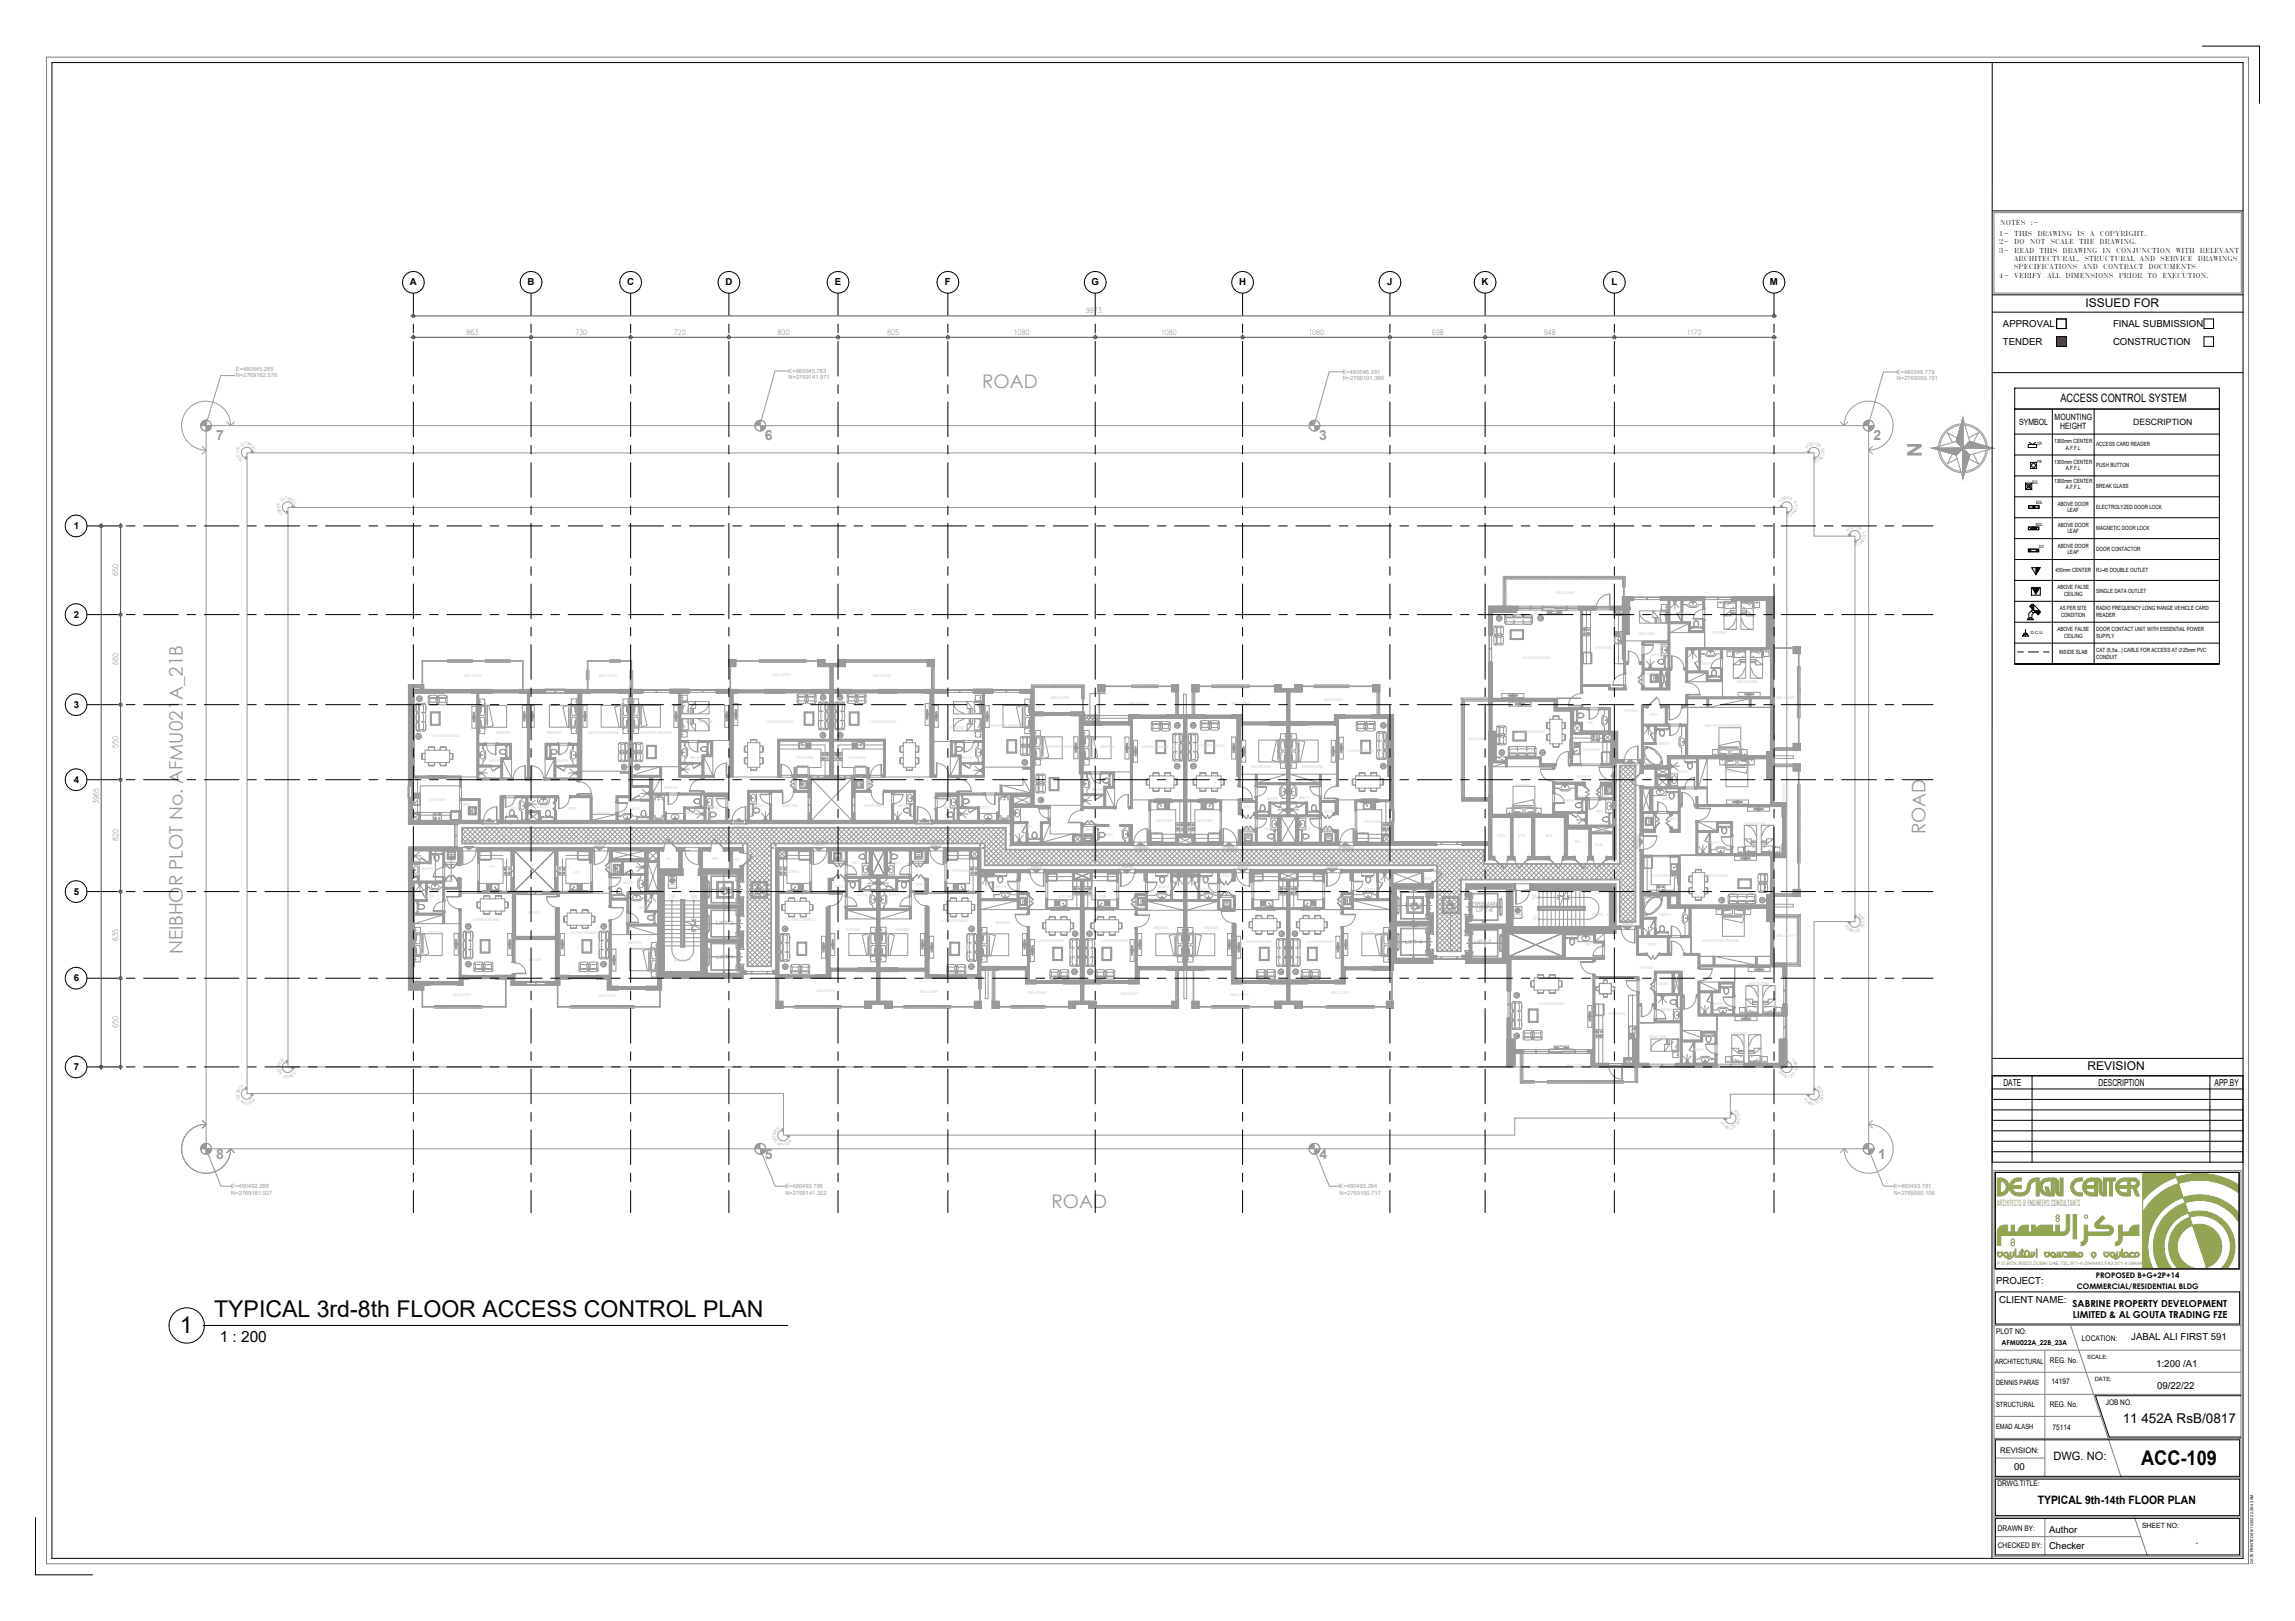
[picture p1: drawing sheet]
<svg xmlns="http://www.w3.org/2000/svg" width="841mm" height="594mm" viewBox="0 0 841 594" stroke-linecap="round" stroke-linejoin="round" font-family="sans-serif">
<defs><g id="words">
<g font-size="8.5">
<text x="78.4" y="482.6">TYPICAL 3rd-8th FLOOR ACCESS CONTROL PLAN</text>
<text x="65.9" y="488.6">1</text>
</g>
<text font-size="7.4" fill="#999" x="704.3" y="167.3" transform="rotate(-90 704.3 167.3)">N</text>
<text font-size="7.4" x="784.6" y="536.8">ACC-109</text>
<g font-size="6.9" fill="#999">
<text x="359.9" y="142.2">ROAD</text>
<text x="705.6" y="305.7" transform="rotate(-90 705.6 305.7)">ROAD</text>
<text x="67" y="349.7" transform="rotate(-90 67 349.7)">NEIBHOR PLOT No. AFMU021A_21B</text>
<text x="385.3" y="442.5">ROAD</text>
</g>
<text font-size="5.6" x="80.5" y="491.7">1 : 200</text>
<g font-size="5.1" fill="#999">
<text x="79.2" y="161.1">7</text>
<text x="280.3" y="161.1">6</text>
<text x="483.4" y="161.1">3</text>
<text x="686.5" y="161.1">2</text>
<text x="79.2" y="424.7">8</text>
<text x="280.3" y="424.7">5</text>
<text x="483.5" y="424.7">4</text>
<text x="688.3" y="424.7">1</text>
</g>
<text font-size="4.9" x="777.9" y="521.4">11 452A RsB/0817</text>
<g font-size="4.4">
<text x="764.3" y="112.3">ISSUED FOR</text>
<text x="764.9" y="392.1">REVISION</text>
</g>
<g font-size="4.2">
<text x="755" y="147.5">ACCESS CONTROL SYSTEM</text>
<text x="752.5" y="535.1">DWG. NO:</text>
<text x="746.7" y="551.3">TYPICAL 9th-14th FLOOR PLAN</text>
</g>
<g font-size="3.5">
<text x="150.2" y="104.5">A</text>
<text x="193.3" y="104.5">B</text>
<text x="229.8" y="104.5">C</text>
<text x="265.8" y="104.5">D</text>
<text x="305.9" y="104.5">E</text>
<text x="346.2" y="104.5">F</text>
<text x="399.9" y="104.5">G</text>
<text x="454" y="104.5">H</text>
<text x="508.3" y="104.5">J</text>
<text x="542.9" y="104.5">K</text>
<text x="590.5" y="104.5">L</text>
<text x="648.6" y="104.5">M</text>
<text x="734" y="119.8">APPROVAL</text>
<text x="774.3" y="119.8">FINAL SUBMISSION</text>
<text x="734" y="126.5">TENDER</text>
<text x="774.3" y="126.5">CONSTRUCTION</text>
<text x="27" y="193.9">1</text>
<text x="27" y="226.4">2</text>
<text x="27" y="259.4">3</text>
<text x="27" y="286.9">4</text>
<text x="27" y="327.9">5</text>
<text x="27" y="359.6">6</text>
<text x="27" y="392.1">7</text>
<text x="734.1" y="397.8">DATE</text>
<text x="769" y="397.8">DESCRIPTION</text>
<text x="811.5" y="397.8">APP.BY</text>
<text x="731.5" y="470.6">PROJECT:</text>
<text x="732.6" y="477.4">CLIENT NAME:</text>
<text x="759.5" y="479">SABRINE PROPERTY DEVELOPMENT</text>
<text x="759.6" y="483.1">LIMITED &amp; AL GOUTA TRADING FZE</text>
<text x="781" y="491.1">JABAL ALI FIRST 591</text>
<text x="790.2" y="500.8">1:200 /A1</text>
<text x="790.5" y="508.9">09/22/22</text>
<text x="738.1" y="538.5">00</text>
<text x="750.9" y="561.9">Author</text>
<text x="750.9" y="567.6">Checker</text>
</g>
<text font-size="3.5" fill="#0ff" x="804.8" y="472.6">.</text>
<g font-size="3.2">
<text x="740" y="155.6">SYMBOL</text>
<text x="752.9" y="153.7">MOUNTING</text>
<text x="781.7" y="155.6">DESCRIPTION</text>
<text x="755" y="157.4">HEIGHT</text>
</g>
<text font-size="3" fill="#91a552" x="731.9" y="441.8">ARCHITECTS &amp; ENGINEERS CONSULTANTS</text>
<g font-size="2.8">
<text x="761.1" y="472.5">COMMERCIAL/RESIDENTIAL BLDG</text>
<text x="768" y="468.4">PROPOSED B+G+2P+14</text>
<text x="731.5" y="488.7">PLOT NO:</text>
<text x="762.9" y="491.3">LOCATION:</text>
<text x="751.2" y="499.6">REG. No.</text>
<text x="751.8" y="507.3">14197</text>
<text x="751.2" y="515.6">REG. No.</text>
<text x="771.7" y="514.9">JOB NO.</text>
<text x="752.1" y="523.9">75114</text>
<text x="732.9" y="532.3">REVISION:</text>
<text x="731.9" y="544.7">DRWG.TITLE:</text>
<text x="732.1" y="561">DRAWN BY:</text>
<text x="732.1" y="567.1">CHECKED BY:</text>
</g>
<g font-size="2.6" fill="#535353">
<text x="397.9" y="114.9">9973</text>
<text x="170.9" y="122.7">863</text>
<text x="210.7" y="122.7">730</text>
<text x="247" y="122.7">720</text>
<text x="285" y="122.7">800</text>
<text x="325.1" y="122.7">805</text>
<text x="371.6" y="122.7">1080</text>
<text x="425.6" y="122.7">1080</text>
<text x="479.6" y="122.7">1080</text>
<text x="524.6" y="122.7">698</text>
<text x="565.8" y="122.7">948</text>
<text x="618.3" y="122.7">1170</text>
<text x="43.3" y="211.1" transform="rotate(-90 43.3 211.1)">650</text>
<text x="43.3" y="243.8" transform="rotate(-90 43.3 243.8)">660</text>
<text x="43.3" y="274.1" transform="rotate(-90 43.3 274.1)">550</text>
<text x="36.2" y="294.7" transform="rotate(-90 36.2 294.7)">3965</text>
<text x="43.3" y="308.3" transform="rotate(-90 43.3 308.3)">820</text>
<text x="43.3" y="344.7" transform="rotate(-90 43.3 344.7)">635</text>
<text x="43.3" y="376.8" transform="rotate(-90 43.3 376.8)">650</text>
</g>
<g font-size="2.6">
<text x="731.1" y="499.7">ARCHITECTURAL</text>
<text x="731.5" y="507.5">DENNIS PARAS</text>
<text x="731.5" y="515.7">STRUCTURAL</text>
<text x="731.5" y="523.6">EMAD ALASH</text>
<text x="785" y="559.8">SHEET NO:</text>
<text x="804.6" y="566.2">-</text>
</g>
<g font-size="2.5">
<text x="733" y="82.5">NOTES</text>
<text x="744.1" y="82.5">:-</text>
<text x="732.5" y="89.6">2-</text>
<text x="732.5" y="86.6">1-</text>
<text x="738.1" y="89.6">DO</text>
<text x="738.1" y="86.6">THIS</text>
<text x="743.8" y="89.6">NOT</text>
<text x="746.6" y="86.6">DRAWING</text>
<text x="751.4" y="89.6">SCALE</text>
<text x="761.2" y="86.6">IS</text>
<text x="761.9" y="89.6">THE</text>
<text x="765.9" y="86.6">A</text>
<text x="769.4" y="89.6">DRAWING.</text>
<text x="769.4" y="86.6">COPYRIGHT.</text>
<text x="732.5" y="92.6">3-</text>
<text x="738" y="95.6">ARCHITECTURAL,</text>
<text x="738.1" y="92.6">READ</text>
<text x="747.4" y="92.6">THIS</text>
<text x="755.8" y="92.6">DRAWING</text>
<text x="763.9" y="95.6">STRUCTURAL</text>
<text x="770.5" y="92.6">IN</text>
<text x="775.4" y="92.6">CONJUNCTION</text>
<text x="784.1" y="95.6">AND</text>
<text x="791.6" y="95.6">SERVICE</text>
<text x="797.3" y="92.6">WITH</text>
<text x="805.4" y="95.6">DRAWINGS</text>
<text x="806.1" y="92.6">RELEVANT</text>
<text x="732.5" y="101.7">4-</text>
<text x="738" y="98.7">SPECIFICATIONS</text>
<text x="738.1" y="101.7">VERIFY</text>
<text x="750.2" y="101.7">ALL</text>
<text x="756.9" y="101.7">DIMENSIONS</text>
<text x="763.1" y="98.7">AND</text>
<text x="770.7" y="98.7">CONTRACT</text>
<text x="776.4" y="101.7">PRIOR</text>
<text x="787" y="101.7">TO</text>
<text x="787.3" y="98.7">DOCUMENTS</text>
<text x="792.4" y="101.7">EXECUTION.</text>
<text x="733.5" y="492.7">AFMU022A_22B_23A</text>
</g>
<g font-size="2.1" fill="#999">
<text x="86.4" y="135.9">E=480545.285</text>
<text x="289" y="136.6">E=480545.783</text>
<text x="492" y="136.9">E=480546.281</text>
<text x="695.1" y="137">E=480546.779</text>
<text x="86.5" y="138.3">N=2769182.576</text>
<text x="289" y="139">N=2769141.971</text>
<text x="492" y="139.3">N=2769101.366</text>
<text x="695.1" y="139.4">N=2769060.761</text>
<text x="245.1" y="329.6">UP</text>
<text x="262.5" y="326.5">LIFT-3</text>
<text x="561.4" y="329.5">DN</text>
<text x="514.9" y="332.2">LIFT-5</text>
<text x="539.3" y="332">FIREMAN</text>
<text x="540.9" y="334.1">LIFT-6</text>
<text x="262.5" y="339">LIFT-2</text>
<text x="561.4" y="337">UP</text>
<text x="515" y="345.7">LIFT-4</text>
<text x="540.3" y="345.7">LIFT-7</text>
<text x="262.6" y="351.5">LIFT-1</text>
<text x="84.7" y="435.4">E=480492.289</text>
<text x="84.8" y="437.7">N=2769181.927</text>
<text x="287.8" y="435.4">E=480492.786</text>
<text x="287.8" y="437.7">N=2769141.322</text>
<text x="490.9" y="435.4">E=480493.284</text>
<text x="490.9" y="437.7">N=2769100.717</text>
<text x="694" y="435.4">E=480493.781</text>
<text x="694" y="437.7">N=2769060.106</text>
</g>
<g font-size="2.1">
<text x="752.7" y="162.3">1300mm CENTER</text>
<text x="757" y="164.7">A.F.F.L</text>
<text x="768.2" y="163.6">ACCESS CARD READER</text>
<text x="752.7" y="170">1300mm CENTER</text>
<text x="757" y="172.4">A.F.F.L</text>
<text x="768.2" y="171.2">PUSH BUTTON</text>
<text x="752.7" y="177">1300mm CENTER</text>
<text x="757" y="179.3">A.F.F.L</text>
<text x="768.2" y="178.9">BREAK GLASS</text>
<text x="754.1" y="185.3">ABOVE DOOR</text>
<text x="757.6" y="187.7">LEAF</text>
<text x="768.2" y="186.6">ELECTROLYZED DOOR LOCK</text>
<text x="754.1" y="193">ABOVE DOOR</text>
<text x="757.6" y="195.4">LEAF</text>
<text x="768.2" y="194.2">MAGNETIC DOOR LOCK</text>
<text x="754.1" y="200.6">ABOVE DOOR</text>
<text x="757.6" y="203">LEAF</text>
<text x="768.2" y="201.9">DOOR CONTACTOR</text>
<text x="753.2" y="209.5">450mm CENTER</text>
<text x="768.2" y="209.5">RJ-45 DOUBLE OUTLET</text>
<text x="754" y="216">ABOVE FALSE</text>
<text x="756.4" y="218.3">CEILING</text>
<text x="768.2" y="217.2">SINGLE DATA OUTLET</text>
<text x="754.9" y="223.6">AS PER SITE</text>
<text x="755.3" y="226">CONDITION</text>
<text x="768.2" y="223.6">RADIO FREQUENCY LONG RANGE VEHICLE CARD</text>
<text x="768.2" y="226">READER</text>
<text x="754" y="231.3">ABOVE FALSE</text>
<text x="756.4" y="233.7">CEILING</text>
<text x="768.2" y="231.3">DOOR CONTACT UNIT WITH ESSENTIAL POWER</text>
<text x="768.2" y="233.7">SUPPLY</text>
<text x="754.5" y="239.6">INSIDE SLAB</text>
<text x="768.2" y="238.8">CAT (5,5a...) CABLE FOR ACCESS AT∅25mm PVC</text>
<text x="768.2" y="241.3">CONDUIT</text>
<text x="764.9" y="497.9">SCALE:</text>
<text x="767.6" y="506.1">DATE:</text>
</g>
<text font-size="1.8" x="744.7" y="177.3">BG</text>
<text font-size="1.8" fill="#91a552" x="731.9" y="463.6">P.O.BOX:80623,DUBAI,UAE,TEL:971-4-2944443,FAX:971-4-2944439</text>
<g font-size="1.6" fill="#999">
<text x="87.6" y="165.7" transform="rotate(-82 87.6 165.7)">U</text>
<text x="87.7" y="165" transform="rotate(-66 87.7 165)">M</text>
<text x="88.5" y="167.8" transform="rotate(-130 88.5 167.8)">O</text>
<text x="88.5" y="163.7" transform="rotate(-35 88.5 163.7)">S</text>
<text x="90.6" y="163.1" transform="rotate(13 90.6 163.1)">B</text>
<text x="91.2" y="163.2" transform="rotate(29 91.2 163.2)">A</text>
<text x="91.9" y="163.6" transform="rotate(45 91.9 163.6)">C</text>
<text x="92.4" y="164.2" transform="rotate(60 92.4 164.2)">K</text>
<text x="662.5" y="164.5" transform="rotate(-56 662.5 164.5)">P</text>
<text x="662.9" y="164" transform="rotate(-38 662.9 164)">O</text>
<text x="666" y="163.4" transform="rotate(33 666 163.4)">M</text>
<text x="666.9" y="167.6" transform="rotate(140 666.9 167.6)">A</text>
<text x="667.2" y="164.6" transform="rotate(69 667.2 164.6)">S</text>
<text x="667.3" y="167" transform="rotate(122 667.3 167)">B</text>
<text x="89" y="168.1" transform="rotate(-146 89 168.1)">P</text>
<text x="665.4" y="168.5" transform="rotate(175 665.4 168.5)">K</text>
<text x="666.2" y="168.2" transform="rotate(158 666.2 168.2)">C</text>
<text x="103.2" y="184" transform="rotate(-42 103.2 184)">S</text>
<text x="103.9" y="183.5" transform="rotate(-25 103.9 183.5)">E</text>
<text x="104.6" y="183.2" transform="rotate(-8 104.6 183.2)">T</text>
<text x="105.4" y="183.1" transform="rotate(9 105.4 183.1)">B</text>
<text x="106.1" y="183.2" transform="rotate(26 106.1 183.2)">A</text>
<text x="106.8" y="183.6" transform="rotate(43 106.8 183.6)">C</text>
<text x="107.4" y="184.2" transform="rotate(60 107.4 184.2)">K</text>
<text x="652.6" y="184.4" transform="rotate(-55 652.6 184.4)">T</text>
<text x="653.1" y="183.8" transform="rotate(-36 653.1 183.8)">O</text>
<text x="653.7" y="183.3" transform="rotate(-17 653.7 183.3)">W</text>
<text x="102.6" y="186.2" transform="rotate(-94 102.6 186.2)">E</text>
<text x="103" y="187.2" transform="rotate(-111 103 187.2)">W</text>
<text x="103.4" y="187.7" transform="rotate(-128 103.4 187.7)">O</text>
<text x="104" y="188.1" transform="rotate(-145 104 188.1)">T</text>
<text x="655.5" y="188.3" transform="rotate(175 655.5 188.3)">K</text>
<text x="656.4" y="188" transform="rotate(156 656.4 188)">C</text>
<text x="657.1" y="187.4" transform="rotate(137 657.1 187.4)">A</text>
<text x="657.5" y="186.7" transform="rotate(118 657.5 186.7)">B</text>
<text x="677.5" y="195" transform="rotate(-56 677.5 195)">P</text>
<text x="677.9" y="194.5" transform="rotate(-38 677.9 194.5)">O</text>
<text x="678.6" y="193.9" transform="rotate(-20 678.6 193.9)">D</text>
<text x="679.8" y="193.7" transform="rotate(-2 679.8 193.7)">I</text>
<text x="680.3" y="193.7" transform="rotate(15 680.3 193.7)">U</text>
<text x="681" y="193.9" transform="rotate(33 681 193.9)">M</text>
<text x="682.2" y="195.1" transform="rotate(69 682.2 195.1)">S</text>
<text x="682.3" y="197.5" transform="rotate(122 682.3 197.5)">B</text>
<text x="680.4" y="199" transform="rotate(175 680.4 199)">K</text>
<text x="681.2" y="198.7" transform="rotate(158 681.2 198.7)">C</text>
<text x="681.9" y="198.1" transform="rotate(140 681.9 198.1)">A</text>
<text x="680.8" y="335.6" transform="rotate(34 680.8 335.6)">P</text>
<text x="681.3" y="335.9" transform="rotate(50 681.3 335.9)">O</text>
<text x="677.3" y="339.5" transform="rotate(-120 677.3 339.5)">K</text>
<text x="677.9" y="340.1" transform="rotate(-135 677.9 340.1)">C</text>
<text x="678.6" y="340.4" transform="rotate(-151 678.6 340.4)">A</text>
<text x="679.2" y="340.6" transform="rotate(-167 679.2 340.6)">B</text>
<text x="680.6" y="340.4" transform="rotate(161 680.6 340.4)">E</text>
<text x="681.3" y="339.9" transform="rotate(145 681.3 339.9)">S</text>
<text x="681.8" y="336.5" transform="rotate(66 681.8 336.5)">D</text>
<text x="682.1" y="338.6" transform="rotate(114 682.1 338.6)">M</text>
<text x="682.2" y="337.6" transform="rotate(82 682.2 337.6)">I</text>
<text x="682.2" y="338" transform="rotate(98 682.2 338)">U</text>
<text x="103.1" y="389.7" transform="rotate(-47 103.1 389.7)">C</text>
<text x="103.7" y="389.1" transform="rotate(-30 103.7 389.1)">K</text>
<text x="656.4" y="388.8" transform="rotate(35 656.4 388.8)">T</text>
<text x="657" y="389.2" transform="rotate(52 657 389.2)">O</text>
<text x="657.4" y="389.7" transform="rotate(69 657.4 389.7)">W</text>
<text x="102.6" y="391.1" transform="rotate(-81 102.6 391.1)">B</text>
<text x="102.7" y="391.9" transform="rotate(-98 102.7 391.9)">T</text>
<text x="102.8" y="390.4" transform="rotate(-64 102.8 390.4)">A</text>
<text x="103" y="392.6" transform="rotate(-115 103 392.6)">E</text>
<text x="103.6" y="393.3" transform="rotate(-132 103.6 393.3)">S</text>
<text x="105.8" y="393.9" transform="rotate(176 105.8 393.9)">E</text>
<text x="106.8" y="393.5" transform="rotate(159 106.8 393.5)">W</text>
<text x="107.3" y="393.1" transform="rotate(142 107.3 393.1)">O</text>
<text x="107.7" y="392.5" transform="rotate(125 107.7 392.5)">T</text>
<text x="652.9" y="392.7" transform="rotate(-120 652.9 392.7)">K</text>
<text x="653.5" y="393.3" transform="rotate(-137 653.5 393.3)">C</text>
<text x="654.3" y="393.7" transform="rotate(-154 654.3 393.7)">A</text>
<text x="655" y="393.8" transform="rotate(-171 655 393.8)">B</text>
<text x="656.5" y="393.5" transform="rotate(155 656.5 393.5)">E</text>
<text x="657.1" y="392.9" transform="rotate(138 657.1 392.9)">S</text>
<text x="657.8" y="390.7" transform="rotate(86 657.8 390.7)">E</text>
<text x="657.8" y="391.5" transform="rotate(103 657.8 391.5)">R</text>
<text x="87.7" y="400.7" transform="rotate(-77 87.7 400.7)">B</text>
<text x="87.8" y="400.1" transform="rotate(-61 87.8 400.1)">A</text>
<text x="88.2" y="399.4" transform="rotate(-45 88.2 399.4)">C</text>
<text x="88.7" y="398.8" transform="rotate(-30 88.7 398.8)">K</text>
<text x="665.8" y="398.8" transform="rotate(34 665.8 398.8)">P</text>
<text x="666.3" y="399.2" transform="rotate(50 666.3 399.2)">O</text>
<text x="666.8" y="399.8" transform="rotate(66 666.8 399.8)">D</text>
<text x="667.1" y="401.9" transform="rotate(114 667.1 401.9)">M</text>
<text x="667.2" y="400.8" transform="rotate(82 667.2 400.8)">I</text>
<text x="667.2" y="401.2" transform="rotate(98 667.2 401.2)">U</text>
<text x="88.3" y="402.8" transform="rotate(-125 88.3 402.8)">S</text>
<text x="89.6" y="403.6" transform="rotate(-156 89.6 403.6)">M</text>
<text x="90.3" y="403.7" transform="rotate(-172 90.3 403.7)">U</text>
<text x="91.7" y="403.3" transform="rotate(156 91.7 403.3)">D</text>
<text x="92.3" y="402.8" transform="rotate(140 92.3 402.8)">O</text>
<text x="92.7" y="402.3" transform="rotate(124 92.7 402.3)">P</text>
<text x="635.3" y="407.6" transform="rotate(34 635.3 407.6)">P</text>
<text x="635.8" y="407.9" transform="rotate(50 635.8 407.9)">O</text>
<text x="662.3" y="402.7" transform="rotate(-120 662.3 402.7)">K</text>
<text x="662.9" y="403.3" transform="rotate(-135 662.9 403.3)">C</text>
<text x="663.6" y="403.7" transform="rotate(-151 663.6 403.7)">A</text>
<text x="664.2" y="403.8" transform="rotate(-167 664.2 403.8)">B</text>
<text x="665" y="403.8" transform="rotate(177 665 403.8)">T</text>
<text x="665.6" y="403.6" transform="rotate(161 665.6 403.6)">E</text>
<text x="666.3" y="403.2" transform="rotate(145 666.3 403.2)">S</text>
<text x="631.9" y="411.5" transform="rotate(-120 631.9 411.5)">K</text>
<text x="632.4" y="412.1" transform="rotate(-135 632.4 412.1)">C</text>
<text x="633.1" y="412.4" transform="rotate(-151 633.1 412.4)">A</text>
<text x="633.7" y="412.6" transform="rotate(-167 633.7 412.6)">B</text>
<text x="635.8" y="411.9" transform="rotate(145 635.8 411.9)">S</text>
<text x="636.3" y="408.5" transform="rotate(66 636.3 408.5)">D</text>
<text x="636.6" y="410.6" transform="rotate(114 636.6 410.6)">M</text>
<text x="636.7" y="409.5" transform="rotate(82 636.7 409.5)">I</text>
<text x="636.7" y="410" transform="rotate(98 636.7 410)">U</text>
<text x="284.2" y="415.9" transform="rotate(-77 284.2 415.9)">B</text>
<text x="284.4" y="415.3" transform="rotate(-61 284.4 415.3)">A</text>
<text x="284.5" y="417.4" transform="rotate(-109 284.5 417.4)">E</text>
<text x="284.7" y="414.6" transform="rotate(-45 284.7 414.6)">C</text>
<text x="284.9" y="418" transform="rotate(-125 284.9 418)">S</text>
<text x="285.3" y="414.1" transform="rotate(-30 285.3 414.1)">K</text>
<text x="286.2" y="418.9" transform="rotate(-156 286.2 418.9)">M</text>
<text x="286.8" y="418.9" transform="rotate(-172 286.8 418.9)">U</text>
<text x="288.9" y="418.1" transform="rotate(140 288.9 418.1)">O</text>
<text x="289.2" y="417.6" transform="rotate(124 289.2 417.6)">P</text>
</g>
<g font-size="1.6">
<text x="746.5" y="163">CR</text>
<text x="746.5" y="169.5">PB</text>
<text x="746.1" y="184.8">EDL</text>
<text x="746.1" y="192.6">MDL</text>
<text x="747.3" y="200.8">DC</text>
<text x="744.2" y="232.3">D.C.U</text>
</g>
<g font-size="1.4" fill="#ccc">
<text x="616.1" y="225.5">BATH</text>
<text x="605" y="240.3">BATH</text>
<text x="623.5" y="243.7">BATH</text>
<text x="602.7" y="247.2">LAUN.</text>
<text x="651.1" y="256.1">BALCONY</text>
<text x="413.8" y="258.2">BALCONY</text>
<text x="451.2" y="258.2">BALCONY</text>
<text x="234.8" y="268.9">MASTER BEDRM</text>
<text x="256" y="265">BEDRM</text>
<text x="348.3" y="267">BEDRM</text>
<text x="363.1" y="266.6">MASTER BEDRM</text>
<text x="556.3" y="268.6">LIVING/DINING</text>
<text x="624.8" y="266.3">MASTER BEDROOM</text>
<text x="382.1" y="273.9">MASTER BEDRM</text>
<text x="403.3" y="274.1">BEDRM</text>
<text x="418.3" y="274.1">LIVING/DINING</text>
<text x="438.9" y="273.6">LIVING/DINING</text>
<text x="493.6" y="275.6">LIVING/DINING</text>
<text x="538.2" y="271.2">BALCONY</text>
<text x="580.3" y="275.2">KITCHEN</text>
<text x="179.2" y="279.2">BATH</text>
<text x="253.1" y="278.2">BATH</text>
<text x="352.6" y="278.2">BATH</text>
<text x="314.1" y="287.3">WM</text>
<text x="578" y="285.2">FOYER</text>
<text x="603.8" y="285.8">GC.</text>
<text x="615" y="283.2">BATH</text>
<text x="631.7" y="283.2">BEDRM</text>
<text x="292.7" y="288.9">WM</text>
<text x="400.3" y="289.7">BATH</text>
<text x="464.4" y="293.2">BATH</text>
<text x="555.2" y="288.4">BEDRM</text>
<text x="573.2" y="293.7">BATH</text>
<text x="578.1" y="292.3">STO.</text>
<text x="587" y="292.4">WM</text>
<text x="654.2" y="293.4" transform="rotate(-90 654.2 293.4)">BALCONY</text>
<text x="169.6" y="295.3">WM</text>
<text x="187.2" y="296.7">WC</text>
<text x="197" y="296.1">LAUN.</text>
<text x="219" y="298.8">DRESS</text>
<text x="230.5" y="296.8">BATH</text>
<text x="250.9" y="298.2">BATH</text>
<text x="261.1" y="296.3">WC</text>
<text x="276.5" y="295.7">BATH</text>
<text x="286.5" y="295.7">MAID RM</text>
<text x="316.9" y="295.7">MAID RM</text>
<text x="329.2" y="295.7">BATH</text>
<text x="345.8" y="296.3">WC</text>
<text x="359" y="296.3">BATH</text>
<text x="485.5" y="297.9">STO.</text>
<text x="602.6" y="299.7">WM</text>
<text x="374.4" y="303.2">BATH</text>
<text x="397.8" y="304.7">WM</text>
<text x="438.5" y="301.3">KITCHEN</text>
<text x="463.3" y="304.1">WC</text>
<text x="477.9" y="304.1">WC</text>
<text x="500.1" y="301.6">KITCHEN</text>
<text x="612.1" y="300.4">STO.</text>
<text x="639.5" y="302.4">BEDROOM</text>
<text x="405.6" y="306.5">WC</text>
<text x="456" y="306.9">WM</text>
<text x="485.5" y="306.8">WM</text>
<text x="626.4" y="309.4">BATH</text>
<text x="164.1" y="316.2">WM</text>
<text x="268.4" y="315.4">FHC</text>
<text x="306.9" y="315.5">WM</text>
<text x="327.8" y="316.4">WC</text>
<text x="336" y="315.1">WM</text>
<text x="163.8" y="323.3">STO.</text>
<text x="224.3" y="319.9">WM</text>
<text x="286.5" y="319.9">KITCHEN</text>
<text x="349" y="319.5">KITCHEN</text>
<text x="447.7" y="321.5">STO.</text>
<text x="521.9" y="322.3">FHC</text>
<text x="605.5" y="321.3">KITCHEN</text>
<text x="623.3" y="321.3">LIVING/DINING</text>
<text x="155.4" y="329.1">BATH</text>
<text x="305.9" y="325.2">STO.</text>
<text x="335.7" y="324.6">STO.</text>
<text x="373.6" y="329.2">WM</text>
<text x="387.8" y="329">KITCHEN</text>
<text x="399.1" y="329">KITCHEN</text>
<text x="439.2" y="326.5">BATH</text>
<text x="463.9" y="326.7">KIT</text>
<text x="478.1" y="326.7">KIT</text>
<text x="492.4" y="329.2">WM</text>
<text x="500.1" y="326.5">BATH</text>
<text x="193.4" y="335">STUDY</text>
<text x="234.3" y="333">BATH</text>
<text x="416.9" y="332.9">WM</text>
<text x="448.3" y="331.2">WM</text>
<text x="583.3" y="335.5">STAIR - 2</text>
<text x="274.4" y="338.1">LIFT LOBBY</text>
<text x="288.6" y="337.6">LIVING/DINING</text>
<text x="344.8" y="337.8">LIVING/DINING</text>
<text x="527" y="337.2">LIFT LOBBY</text>
<text x="157.1" y="342.1">BEDRM</text>
<text x="209.3" y="342.1">LIVING/DINING</text>
<text x="479" y="345.7">LIVING/DINING</text>
<text x="498.6" y="342.4">BEDRM</text>
<text x="651.1" y="343.3">BALCONY</text>
<text x="194" y="352.1">STUDY</text>
<text x="247" y="352.7">STAIR - 1</text>
<text x="451" y="365">BALCONY</text>
<text x="640.9" y="360.9">BEDROOM</text>
<text x="608.9" y="370.3">BATH</text>
<text x="628" y="368.2">BATH</text>
<text x="589.4" y="372.1">KITCHEN</text>
<text x="604.2" y="380.5">MAID RM</text>
<text x="635.3" y="379.3">BEDRM</text>
<text x="620.6" y="385.2">BATH</text>
<text x="574.2" y="391.1">BALCONY</text>
</g>
<text font-size="1.4" x="825.7" y="573" transform="rotate(-90 825.7 573)">DATE PRINTED:09/11/2022 2:28:43 AM</text>
<g font-size="1.1" fill="#999">
<text x="595" y="280.7">03 BEDRM</text>
<text x="595.6" y="282">FLAT-02</text>
<text x="592.7" y="286.7" transform="rotate(-90 592.7 286.7)">01 BEDRM</text>
<text x="594" y="286.1" transform="rotate(-90 594 286.1)">FLAT-01</text>
<text x="177" y="302.2">03 BEDRM</text>
<text x="177.5" y="303.5">FLAT-18</text>
<text x="268.4" y="302.2">02 BEDRM</text>
<text x="269" y="303.5">FLAT-16</text>
<text x="336.3" y="302.2">02 BEDRM</text>
<text x="336.9" y="303.5">FLAT-12</text>
<text x="169.5" y="308.5">01 BEDRM</text>
<text x="170.1" y="309.8">FLAT-21</text>
<text x="217.4" y="308.6">01 BEDRM</text>
<text x="217.9" y="309.9">FLAT-19</text>
<text x="297.8" y="308.8">01 BEDRM</text>
<text x="298.3" y="310.1">FLAT-15</text>
<text x="340.5" y="308.6">01 BEDRM</text>
<text x="341.1" y="309.9">FLAT-13</text>
<text x="415.6" y="311">02 BEDRM</text>
<text x="448" y="311">01 BEDRM</text>
<text x="490.7" y="311">01 BEDRM</text>
<text x="598.5" y="306.7" transform="rotate(90 598.5 306.7)">FLAT-03</text>
<text x="599.8" y="306.1" transform="rotate(90 599.8 306.1)">02 BEDRM</text>
<text x="377.4" y="316.8">01 BEDRM</text>
<text x="410.5" y="317">01 BEDRM</text>
<text x="416.1" y="312.3">FLAT-10</text>
<text x="448.6" y="312.3">FLAT-08</text>
<text x="453.1" y="316.7">01 BEDRM</text>
<text x="485.8" y="316.6">01 BEDRM</text>
<text x="486.3" y="317.9">FLAT-05</text>
<text x="491.2" y="312.3">FLAT-06</text>
<text x="378" y="318.1">FLAT-11</text>
<text x="411.1" y="318.2">FLAT-09</text>
<text x="453.6" y="318">FLAT-07</text>
<text x="594" y="337.7">03 BEDRM</text>
<text x="594.5" y="339">FLAT-04</text>
</g>
<g font-size=".5" fill="#999">
<text x="611.7" y="250.5" transform="rotate(-90 611.7 250.5)">DB</text>
<text x="588.9" y="287.3">DB</text>
<text x="454" y="306.3" transform="rotate(90 454 306.3)">DB</text>
<text x="223.5" y="313.1" transform="rotate(90 223.5 313.1)">DB</text>
<text x="303.8" y="313.3" transform="rotate(90 303.8 313.3)">DB</text>
<text x="374.8" y="319.6">DB</text>
<text x="417.6" y="319.6">DB</text>
<text x="493.1" y="319.6">DB</text>
<text x="245" y="324.4">NO SMOKING</text>
<text x="554.8" y="335.4">NO SMOKING</text>
</g>
<g font-size=".4" fill="#999">
<text x="611.6" y="248.1" transform="rotate(-90 611.6 248.1)">12U CAB</text>
<text x="259.6" y="291.1">12U CAB</text>
<text x="344.8" y="291.1">12U CAB</text>
<text x="245" y="325.3">smoke in these premises</text>
<text x="245.2" y="325">It is against the law to</text>
<text x="555" y="336">It is against the law to</text>
<text x="554.8" y="336.3">smoke in these premises</text>
<text x="616.1" y="359.2" transform="rotate(-90 616.1 359.2)">12U CAB</text>
</g>
</g></defs>
<g fill="#999">
<path d="M75.5 421h2a2 2 0 0 1-2 2z"/>
<path d="M74.2 419.4l1.3-.4v2h-2z"/>
<path d="M75.5 156h2a2 2 0 0 1-2 2z"/>
<path d="M74.2 154.4l1.3-.4v2h-2z"/>
<path d="M684.8 156h2a2 2 0 0 1-2 2z"/>
<path d="M683.2 154.7l1.6-.7v2h-2z"/>
<path d="M684.8 421h2a2 2 0 0 1-2 2z"/>
<path d="M683.2 419.7l1.6-.7v2h-2z"/>
<path d="M278.6 421h2a2 2 0 0 1-2 2z"/>
<path d="M277.1 419.7l1.5-.7v2h-2z"/>
<path d="M481.7 421h2a2 2 0 0 1-2 2z"/>
<path d="M480.2 419.7l1.5-.7v2h-2z"/>
<path d="M481.7 156h2a2 2 0 0 1-2 2z"/>
<path d="M480.2 154.7l1.5-.7v2h-2z"/>
<path d="M278.6 156h2a2 2 0 0 1-2 2z"/>
<path d="M277.1 154.7l1.5-.7v2h-2z"/>
<path d="M708.3 164.3h11l-2.5 2.4z"/>
<path d="M719.3 164.3l2.5-2.5 8.5 2.5z"/>
<path d="M719.3 164.3l2.5 2.4-2.5 8.5z"/>
<path d="M719.3 153.3v11l-2.5-2.5z"/>
<path d="M590.3 268h2.5v11.5h-2.5z"/>
<path d="M647.3 222.5h2.5v15.5h-2.5z"/>
<path d="M647.3 275.5h2.5v10h-2.5z"/>
<path d="M647.3 327.7h2.5v10h-2.5z"/>
<path d="M651.9 380.7h2.5v10h-2.5z"/>
<path d="M598.3 380.7h2.3v10h-2.3z"/>
<path d="M552.6 380.7h2.5v10h-2.5z"/>
<path d="M545.8 222.5h10v2h-10z"/>
<path d="M545.8 268h2.5v11.5h-2.5z"/>
<path d="M203.6 332.8h1.3v24.7h-1.3z"/>
<path d="M150 328.7h1.8v25.5h-1.8z"/>
<path d="M150 252.7h1.8v31.7h-1.8z"/>
<path d="M211.9 254h1.2v30.5h-1.2z"/>
<path d="M267.3 254h1.3v30.7h-1.3z"/>
<path d="M304.1 254h1.2v30.2h-1.2z"/>
<path d="M340.8 254h1.3v30.7h-1.3z"/>
<path d="M395.6 265.7v17.9h.6l.5-.1 .1-.5v-17.3z"/>
<path d="M453.3 262.1h1.3v22.4h-1.3z"/>
<path d="M508.6 262h1.7v22.5h-1.7z"/>
<path d="M451.6 338.6h1.2v19.8h-1.2z"/>
<path d="M396 332.7h1.2v25.8h-1.2z"/>
<path d="M339.1 332.5h1.2v22.2h-1.2z"/>
<path d="M302.8 332.5h1.3v25.9l-1.3-.1z"/>
<path d="M537.1 338.7h17.2v1h-3.7v.5h-13.5z"/>
<path d="M511.7 337.7h13.4v1.5h-13.4z"/>
<path d="M509.3 324h15.7v1.7h-15.7z"/>
<path d="M509.3 351.2h15.7v1.8h-15.7z"/>
<path d="M537.2 351.2h15.6v1.8h-15.6z"/>
<path d="M537.2 324h17.1v1.7h-17.1z"/>
<path d="M550.6 340.4h3.8v-.7h37.7v2.3h-41.5z"/>
<path d="M550.6 342h2.2v9.2h-2.2z"/>
<path d="M552.1 325.7h2.2v13h-2.2z"/>
<path d="M589.8 326.2h2.3v13.5h-2.3z"/>
<path d="M509.3 325.7h2.3v25.5h-2.3z"/>
<path d="M256.8 320.7h2.3v37.8h-2.3z"/>
<path d="M241.1 320.7h2.3v35.5h-1v2.3h-1.3z"/>
<path d="M242.4 356.2h14.4v2.3h-14.4z"/>
<path d="M259.1 318.5h13.1v1.7h-13.1z"/>
<path d="M259.1 331.7h13.2v1h-13.2z"/>
<path d="M259.1 344.2h13.2v1h-13.2z"/>
<path d="M259.1 356.7h13.1v1.8h-13.1z"/>
<path d="M395.6 262.3h1.2v3.4h-1.2z"/>
<path d="M339.1 354.7h1.2v3.8h-1.2z"/>
<path d="M550.6 339.7h3.8v.7h-3.8z"/>
<path d="M302.8 358.3l1.3 .2z"/>
<path d="M594.6 222.5h2.5v10h-2.5z"/>
<path d="M595.7 279.7l1.7-1.3 1.7 1.3z"/>
<path d="M591.7 282.7v3.3l-1.3-1.7z"/>
<path d="M600.8 306.8l1.3 1.7-1.3 1.7z"/>
<path d="M594.6 339.5h3.4l-1.7 1.3z"/>
<path d="M491.3 310l1.7-1.3 1.7 1.3z"/>
<path d="M486.5 318.4h3.3l-1.7 1.3z"/>
<path d="M453.7 318.5h3.4l-1.7 1.3z"/>
<path d="M411.2 318.7h3.3l-1.6 1.3z"/>
<path d="M378.1 318.5h3.3l-1.6 1.3z"/>
<path d="M341.2 310.3h3.3l-1.6 1.3z"/>
<path d="M298.4 310.6h3.4l-1.7 1.3z"/>
<path d="M170.2 310.2h3.4l-1.7 1.3z"/>
<path d="M448.7 310l1.7-1.3 1.7 1.3z"/>
<path d="M416.3 310l1.6-1.3 1.7 1.3z"/>
<path d="M337 301.2l1.7-1.3 1.7 1.3z"/>
<path d="M269.1 301.2l1.6-1.3 1.7 1.3z"/>
<path d="M177.6 301.2l1.7-1.3 1.7 1.3z"/>
<path d="M218 310.4h3.4l-1.7 1.3z"/>
<path d="M554.3 324v2.2h.9v-2.2zM560.7 324v2.2h31.4v-2.2z"/>
<path d="M255.8 318.5v2.2h3.3v-2.2zM241.1 318.5v2.2h9.2v-2.2z"/>
<path d="M298.6 357.9h.2zM289.3 357.9h.3zM289.3 357.7l.3 .1zM294 357.7l.2 .1zM298.6 357.5l.2 .1zM294 357.5l.2 .1z"/>
<path d="M353.8 357.9h.3zM344.6 357.9h.2zM349.2 357.7l.3 .1zM344.6 357.7l.2 .1zM349.2 357.5l.3 .1zM353.8 357.5l.3 .1z"/>
<path d="M304.7 355.4h.2zM313.9 355.4h.3zM309.3 355.2l.3 .1zM304.7 355.2l.2 .1zM313.9 355l.3 .1zM309.3 355l.3 .1z"/>
<path d="M329.2 355.4h.3zM338.5 355.4h.2zM329.2 355.2l.3 .1zM333.9 355.2l.2 .1zM333.9 355l.2 .1zM338.5 355l.2 .1z"/>
<path d="M375.2 354.9h.3zM366 354.9h.2zM370.6 354.7l.3 .1zM366 354.7l.2 .1zM375.2 354.5l.3 .1zM370.6 354.5l.3 .1z"/>
<path d="M389.2 359.9h.2zM379.9 359.9h.3zM379.9 359.7l.3 .1zM384.6 359.7l.2 .1zM384.6 359.5l.2 .1zM389.2 359.5l.2 .1z"/>
<path d="M413 359.9h.2zM403.7 359.9h.3zM403.7 359.7l.3 .1zM408.4 359.7l.2 .1zM408.4 359.5l.2 .1zM413 359.5l.2 .1z"/>
<path d="M417.9 354.9h.3zM427.2 354.9h.2zM417.9 354.7l.3 .1zM422.6 354.7l.2 .1zM427.2 354.5l.2 .1zM422.6 354.5l.2 .1z"/>
<path d="M450.7 354.9h.3zM441.5 354.9h.2zM441.5 354.7l.2 .1zM446.1 354.7l.3 .1zM450.7 354.5l.3 .1zM446.1 354.5l.3 .1z"/>
<path d="M464.6 359.9h.3zM455.4 359.9h.2zM460 359.7l.3 .1zM455.4 359.7l.2 .1zM460 359.5l.3 .1zM464.6 359.5l.3 .1z"/>
<path d="M479.4 359.9h.3zM488.7 359.9h.2zM479.4 359.7l.3 .1zM484.1 359.7l.2 .1zM488.7 359.5l.2 .1zM484.1 359.5l.2 .1z"/>
<path d="M493.1 354.9h.2zM502.3 354.9h.3zM497.7 354.7l.3 .1zM493.1 354.7l.2 .1zM502.3 354.5l.3 .1zM497.7 354.5l.3 .1z"/>
<path d="M497.7 262.8l.3 .1zM493.1 262.8l.2 .1zM502.3 262.6l.3 .2zM497.7 262.6l.3 .2zM493.1 262.5h.2zM502.3 262.5h.3z"/>
<path d="M483.9 265.3l.2 .1zM479.2 265.3l.3 .1zM483.9 265.1l.2 .2zM488.5 265.1l.2 .2zM479.2 265h.3zM488.5 265h.2z"/>
<path d="M455.4 265.3l.3 .1zM460.1 265.3l.2 .1zM464.7 265.1l.2 .2zM460.1 265.1l.2 .2zM455.4 265h.3zM464.7 265h.2z"/>
<path d="M441.7 262.8l.3 .1zM446.4 262.8l.2 .1zM451 262.6l.2 .2zM446.4 262.6l.2 .2zM441.7 262.5h.3zM451 262.5h.2z"/>
<path d="M422.3 262.8l.3 .1zM417.7 262.8l.3 .1zM422.3 262.6l.3 .2zM427 262.6l.2 .2zM427 262.5h.2zM417.7 262.5h.3z"/>
<path d="M403.8 265.3l.2 .1zM408.4 265.3l.2 .1zM413 265.1l.3 .2zM408.4 265.1l.2 .2zM413 265h.3zM403.8 265h.2z"/>
<path d="M387.2 261.8l.3 .1zM382.6 261.8l.2 .1zM391.8 261.6l.3 .2zM387.2 261.6l.3 .2zM382.6 261.5h.2zM391.8 261.5h.3z"/>
<path d="M328.9 253.5l.2 .2zM333.5 253.5l.2 .2zM333.5 253.4l.2 .1zM338.1 253.4l.3 .1zM338.1 253.2l.3 .1zM328.9 253.2l.2 .1z"/>
<path d="M316.8 253.5l.3 .2zM312.2 253.5l.3 .2zM316.8 253.4l.3 .1zM321.5 253.4l.2 .1zM312.2 253.2l.3 .1zM321.5 253.2l.2 .1z"/>
<path d="M287.9 253.5l.2 .2zM292.5 253.5l.2 .2zM297.1 253.4l.3 .1zM292.5 253.4l.2 .1zM297.1 253.2l.3 .1zM287.9 253.2l.2 .1z"/>
<path d="M270.6 253.5l.2 .2zM275.2 253.5l.2 .2zM279.8 253.4l.3 .1zM275.2 253.4l.2 .1zM270.6 253.2l.2 .1zM279.8 253.2l.3 .1z"/>
<path d="M216.6 253.5l.3 .2zM221.3 253.5l.2 .2zM225.9 253.4l.2 .1zM221.3 253.4l.2 .1zM216.6 253.2l.3 .1zM225.9 253.2l.2 .1z"/>
<path d="M185.3 253.5l.2 .2zM180.6 253.5l.3 .2zM189.9 253.4l.2 .1zM185.3 253.4l.2 .1zM180.6 253.2l.3 .1zM189.9 253.2l.2 .1z"/>
<path d="M163 253.5l.3 .2zM167.6 253.5l.3 .2zM172.3 253.4l.2 .1zM167.6 253.4l.3 .1zM172.3 253.2l.2 .1zM163 253.2l.3 .1z"/>
<path d="M649.5 349l.1 .3zM649.3 349l.1 .3zM649.1 344.4l.2 .2zM649.3 344.4l.1 .2zM649.5 339.8l.1 .2zM649.1 339.8l.2 .2z"/>
<path d="M649.5 322.2l.1 .3zM649.3 322.2l.1 .3zM649.1 318.3l.2 .3zM649.3 318.3l.1 .3zM649.1 314.5l.2 .2zM649.5 314.5l.1 .2z"/>
<path d="M653.8 308.7v.3zM653.6 308.7l.1 .3zM653.6 304.1l.1 .2zM653.4 304.1l.1 .2zM653.4 299.5l.1 .2zM653.8 299.5v.2z"/>
<path d="M649.5 268.6l.1 .2zM649.3 268.6l.1 .2zM649.3 263.9l.1 .3zM649.1 263.9l.2 .3zM649.1 259.3l.2 .3zM649.5 259.3l.1 .3z"/>
<path d="M649.3 251.9l.1 .2zM649.5 251.9l.1 .2zM649.1 247.2l.2 .3zM649.3 247.2l.1 .3zM649.1 242.6l.2 .3zM649.5 242.6l.1 .3z"/>
<path d="M546.1 267.6l.1 .2zM546.4 267.6l.2 .2zM546.4 262.9l.2 .3zM546.2 262.9l.2 .3zM546.1 258.3l.1 .3zM546.2 258.3l.2 .3z"/>
<path d="M546.1 290.5l.1 .2zM546.4 290.5l.2 .2zM546.2 285.8l.2 .3zM546.4 285.8l.2 .3zM546.2 281.2l.2 .3zM546.1 281.2l.1 .3z"/>
<path d="M226.9 362.1l.3 .1zM236.2 362.1l.2 .1zM226.9 361.9l.3 .2zM231.5 361.9l.3 .2zM236.2 361.7l.2 .2zM231.5 361.7l.3 .2z"/>
<path d="M649.5 293.7l.1 .3zM649.3 293.7l.1 .3zM649.1 289.8l.2 .3zM649.3 289.8l.1 .3zM649.5 286l.1 .2zM649.1 286l.2 .2z"/>
<path d="M218.1 358.1l.2 .1zM208.8 358.1l.3 .1zM208.8 357.9l.3 .2zM213.5 357.9l.2 .2zM213.5 357.7l.2 .2zM218.1 357.7l.2 .2z"/>
<path d="M171.9 358.1l.2 .1zM181.1 358.1l.3 .1zM171.9 357.9l.2 .2zM176.5 357.9l.2 .2zM181.1 357.7l.3 .2zM176.5 357.7l.2 .2z"/>
<path d="M167.1 360.4h.3zM157.9 360.4h.2zM162.5 360.2l.2 .1zM157.9 360.2l.2 .1zM162.5 360l.2 .1zM167.1 360l.3 .1z"/>
<path d="M556.4 333.7l-.2 .1h.7zM555.7 333.7l.1 .1zM555.6 333.7l.1 .1zM555.9 332.9l-.3 .7 .3-.6 .3-.1zM556.3 332.8l.1 .4-.7 .4 .7-.4z"/>
<path d="M555.2 333.6a1 1 0 0 0 2 0 1 1 0 0 0-2 0zM556.8 333.2a.77 .77 0 0 1-.1 1 .77 .77 0 0 1-1 .1zM555.8 332.9l.9 .1-1.1 1.1-.1-.7z"/>
<path d="M246.6 322.7l-.2 .1h.7zM245.9 322.7l.1 .1zM245.8 322.7l.1 .1zM245.9 322.4l.7-.1 .1-.3zM246.1 321.9l-.3 .7 .3-.6 .3-.1z"/>
<path d="M245.4 322.6a1 1 0 0 0 2 0 1 1 0 0 0-2 0zM247 322.2a.77 .77 0 0 1-.1 1 .77 .77 0 0 1-1 .1zM246 321.9l.9 .1-1.1 1.1-.1-.7z"/>
<circle cx="399.4" cy="262.3" r=".35"/>
</g>
<g fill="none" stroke="#999" stroke-width=".37">
<path d="M86 137.6h-5.1l-5.5 18.3M289.1 135.9h-5.1l-5.5 20M492.2 136.2h-5.1l-5.5 19.7M695.3 136.3h-5.2l-5.5 19.6M73.6 156h3.9M75.5 156h609.3v265h-609.3zM75.5 153.8v4M83.1 154.6l1.4 1.4 1.4-1.4M84.5 156a9 9 0 0 0-9-9 9 9 0 0 0-9 9 9 9 0 0 0 9 9M674.4 154.6l1.4 1.4 1.4-1.4M675.8 156a9 9 0 0 1 9-9 9 9 0 0 1 9 9 9 9 0 0 1-9 9M682.8 156h3.9"/>
<path d="M684.8 153.8v4M718.6 155.8a8.5 8.5 0 0 0-7.7 7.7M718.7 155.3a9 9 0 0 0-8.4 8.4M719.3 153.3l-2.5 8.5 2.5 2.5-2.5-2.5 2.5-8.5 2.5 8.5-2.5 2.5h-11l8.5 2.4 2.5-2.4h11l-8.5-2.5-2.5 2.5v10.9l2.5-8.5-2.5-2.4v-11l-2.5 8.5 2.5 2.5-2.5-2.5-8.5 2.5 8.5 2.4 2.5 8.5 2.5-8.5-2.5-2.4-2.5 2.4 2.5-2.4h-11l8.5 2.4 2.5-2.4h11h-22M719.3 158.1v12.4M719.9 155.3a9 9 0 0 1 8.4 8.4M720 155.8a8.5 8.5 0 0 1 7.8 7.7M74.1 163.6l1.4 1.4-1.4 1.4M90 167.4l.2-.1 .3 .6-.5 .3 .3-.4zM90.5 166h574.3v30.5h15v141.2h-15v63.3h-30.7v8.7h-79v6.3h-268v-15.3h-196.6zM92.1 165.4l.3 .3 .4-.3 .1 .1-.4 .5-.5-.5zM92.4 165.7a2 2 0 0 0-2-1.8 2 2 0 0 0-2 1.9 2 2 0 0 0 1.9 2"/>
<path d="M662.3 165.4l.4 .3 .6-.1-.6 .4zM662.7 165.7a2 2 0 0 1 2.1-1.8 2 2 0 0 1 1.9 1.9 2 2 0 0 1-1.9 2.1M665 167.4v1l-.4-.5zM686.2 163.6l-1.4 1.4 1.4 1.4M710.3 164.8a9 9 0 0 0 8.4 8.4M710.9 165a8.5 8.5 0 0 0 7.7 7.7M713.1 164.3h12.4M715.5 166.4l-1.8 3.5 3.5-1.8M717.2 160.4l-3.5-1.8 1.8 3.6M721.4 160.4l3.5-1.8-1.8 3.6M723.1 166.4l1.8 3.5-3.5-1.8M727.8 165a8.5 8.5 0 0 1-7.8 7.7"/>
<path d="M728.3 164.8a9 9 0 0 1-8.4 8.4M730.3 164.3l-8.5-2.5-2.5 2.5 2.5 2.4 8.5-2.4-8.5-2.5-2.5 2.5v10.9v-21.9v11l2.5 2.4-2.5 8.5M105 187.4l.2-.1 .3 .6-.5 .3 .3-.4zM105.5 186h549.3v205h-549.3zM107.1 185.4l.3 .3 .4-.3 .1 .1-.4 .5-.5-.5zM107.4 185.7a2 2 0 0 0-2-1.9 2 2 0 0 0-2 2 2 2 0 0 0 1.9 2M652.4 185.4l.4 .3 .5-.1-.6 .4zM652.8 185.7a2 2 0 0 1 2-1.8 2 2 0 0 1 2 1.9 2 2 0 0 1-1.9 2.1M655.1 187.4v1l-.5-.5zM677.3 195.9l.4 .3 .6-.1-.6 .4zM677.7 196.2a2 2 0 0 1 2.1-1.8 2 2 0 0 1 1.9 1.9 2 2 0 0 1-1.9 2.1M680 197.9v1l-.4-.5z"/>
<path d="M551.2 211.6l.3 .2zM551.8 214.2h.1M552 211.2l-.2 .3M553.8 212.2h.3M559.9 212.2h.3M565.2 211.2l.1 .2M566 212.2h.3M572.6 211.8v.1M577.5 211.8l-.2 .3M578.2 212.2h.3M580.2 211.2l-.1 .2M581.6 211.2l.1 .2"/>
<path d="M584.3 212.2h.3M588.3 212.2h.4M589.8 217.7a5 5 0 0 0-4.8 4.5M593.4 211.3l.1 .3M593.8 211.9l-.1 .3M594.6 215.2v-3h-42.8v9.9M594.8 218.7l-.2 .2M594.9 218.7l-.3 .3M595 218.6v-6.8h-43.5v10.3M595.2 211.6l-.2 .2zM595.2 218.6v-7h-44v10.5M595.3 218.7l-.7 .7"/>
<path d="M595.4 218.7l-.8 .8M595.6 215.2v-4h-44.8v10.9M595.8 218.7l-1.2 1.2M595.9 218.7l-1.3 1.3M596.3 218.7l-1.7 1.7M596.4 218.7l-1.8 1.8M596.8 218.7l-2.2 2.2M596.9 218.7l-2.3 2.3M597.3 218.7l-2.7 2.7M597.4 218.7l-2.8 2.8M597.8 218.7l-3.2 3.2M597.9 218.7l-3.3 3.3"/>
<path d="M598.3 218.7l-4.8 4.8M598.4 220v-1.3h-3.8v3.5h-15.9M598.4 219.6l-.4 .4M598.4 219.1l-.9 .9M598.4 219.7l-.2 .3M598.4 218.7l-1.2 1.3M598.5 220h-1.4v2.5h-2.5v10h2.5v-10M598.5 218.8l5 .1zM598.8 219h-.3v.7h.3v-.7h4.6M598.8 219.7h4.6M603.5 218.8l5 .1zM603.6 219v.7h-.2v-.7h4.9"/>
<path d="M603.6 219.7h4.7M608.3 219h.2v.7h-.2zM608.5 220h2.8v15h-9.5v1.1M608.5 218.6h16zM608.9 218.7l-.3 .3M609 218.7l-.4 .4M609.4 218.7l-.8 .8M609.5 218.7l-.9 .9M609.9 218.7l-1.3 1.3v-1.3h16.1M610 218.7l-1.3 1.3M610.4 218.7l-1.3 1.3M610.5 218.7l-1.3 1.3"/>
<path d="M610.9 218.7l-1.3 1.3M611 218.7l-1.3 1.3M611.4 218.7l-1.3 1.3M611.5 218.7l-1.3 1.3M611.9 218.7l-1.3 1.3M612 218.7l-1.3 1.3M612.4 218.7l-1.3 1.3M612.5 218.7l-1.3 1.3M612.9 218.7l-1.6 1.6M613 218.7l-1.7 1.7M613.4 218.7l-1.3 1.3M613.5 218.7l-1.2 1.3"/>
<path d="M613.9 218.7l-1.3 1.3M614 218.7l-1.2 1.3M614.4 218.7l-1.3 1.3M614.5 218.7l-1.2 1.3M614.9 218.7l-1.3 1.3M615 218.7l-1.2 1.3M615.4 218.7l-1.3 1.3M615.5 218.7l-1.2 1.3M616 218.7l-1.4 1.3M616.4 218.7l-1.3 1.3M616.5 218.7l-1.2 1.3M616.9 218.7l-1.3 1.3"/>
<path d="M617 218.7l-1.2 1.3M617.4 218.7l-1.3 1.3M617.5 218.7l-1.4 1.5M617.9 218.7l-1.2 1.3M618 218.7l-1.2 1.3M618.4 218.7l-1.2 1.3M618.5 218.7l-1.2 1.3M618.9 218.7l-1.2 1.3M619 218.7l-1.2 1.3M619.4 218.7l-1.2 1.3M619.5 218.7l-1.2 1.3M619.9 218.7l-1.2 1.3"/>
<path d="M620 218.7l-1.2 1.3M620.4 218.7l-1.2 1.3M620.5 218.7l-1.2 1.3M620.9 218.7l-1.2 1.3M621 218.7l-1.2 1.3M621.4 218.7l-1.2 1.3M621.5 218.7l-1.2 1.3M621.9 218.7l-1.2 1.3M622.1 218.7l-1.3 1.3M622.4 218.7l-1.2 1.3M622.6 218.7l-1.3 1.3M622.9 218.7l-1.2 1.3"/>
<path d="M623.1 218.7l-1.3 1.3M623.4 218.7l-1.2 1.3M623.6 218.7l-1.3 1.3M623.9 218.7l-1.2 1.3M624.1 218.7l-1.3 1.3M624.5 218.8l5 .1zM624.6 218.7l-1.4 1.3M624.6 219.6l-.5 .5M624.6 219.7l-.5 .5M624.6 218.7v4.4M624.6 219.1l-.9 .9M624.6 219.2l-.8 .8"/>
<path d="M624.8 219h-.3v.7h.3v-.7h4.6M629.5 218.8l5 .1zM629.6 219v.7h-4.8M629.6 219.7h4.7M634.3 219h.2v.7h-.2zM634.3 219h-4.9v.7M634.6 220v-1.3h15.5v23.7M634.6 218.7h.1M635 218.7l-.4 .4M635.1 218.7l-.5 .5M635.5 218.7l-.9 .9M635.6 218.7l-1 1"/>
<path d="M636 218.7l-1.2 1.3M636.1 218.7l-1.2 1.3M636.5 218.7l-1.2 1.3M636.6 218.7l-1.2 1.3M637.1 218.7l-1.3 1.3M637.5 218.7l-1.2 1.3M637.6 218.7l-1.2 1.3M638 218.7l-1.2 1.3M638.1 218.7l-1.2 1.3M638.5 218.7l-1.2 1.3M638.6 218.7l-1.2 1.3M639 218.7l-1.2 1.3"/>
<path d="M639.1 218.7l-1.2 1.3M639.5 218.7l-1.2 1.3M639.7 218.7l-1.3 1.3M640 218.7l-1.2 1.3M640.2 218.7l-1.3 1.3M640.5 218.7l-1.2 1.3M640.7 218.7l-1.3 1.3M641 218.7l-1.2 1.3M641.2 218.7l-1.3 1.3M641.5 218.7l-1.2 1.3M641.7 218.7l-1.3 1.3M642 218.7l-1.2 1.3"/>
<path d="M642.2 218.7l-1.3 1.3M642.5 218.7l-1.2 1.3M642.7 218.7l-1.3 1.3M643 218.7l-1.2 1.3M643.2 218.7l-1.3 1.3M643.6 218.7l-1.3 1.3M643.7 218.7l-1.3 1.3M644.1 218.7l-1.3 1.3M644.2 218.7l-1.3 1.3M644.6 218.7l-1.3 1.3M644.7 218.7l-1.3 1.3M645.1 218.7l-1.3 1.3"/>
<path d="M645.2 218.7l-1.3 1.3M645.7 218.7l-1.4 1.3M646.1 218.7l-1.3 1.3M646.2 218.7l-1.3 1.3M646.6 218.7l-1.3 1.3M646.7 218.7l-1.3 1.3M647.1 218.7l-1.3 1.3M647.2 218.7l-1.3 1.3M647.6 218.7l-1.3 1.3M647.7 218.7l-1.3 1.3M648.1 218.7l-1.3 1.3M648.2 218.7l-1.3 1.3"/>
<path d="M648.6 218.7l-1.3 1.3M648.7 218.7l-1.4 1.4M649.1 218.7l-1.8 1.8M649.2 218.7l-1.9 1.9M649.6 218.7l-2.3 2.3M649.7 218.7l-2.4 2.4M650.1 219.7l-2.8 2.8h2.5v15.5h-1h1v-15.5h-2.5v-2.5h-12.8M650.1 218.7l-2.8 2.8M650.1 219.2l-2.8 2.8M650.1 218.8l-2.8 2.8M650.1 219.3l-2.8 2.8M650.1 219.8l-2.6 2.7"/>
<path d="M545.5 222.1h10.7v1.5h-.4v.9h-8.9v8.2h-1.4zM545.6 222.5h.1M545.6 222.5h.2M545.6 222.5v.1M545.6 222.6h.2M545.6 222.6v.1M545.6 222.7h.2M545.6 222.7v.1M545.6 222.8h.2M545.6 222.8h.1M545.6 222.8l.2 .1M545.6 222.8v.1"/>
<path d="M545.6 222.9l.2 .1M545.6 222.9v.1M545.6 223h.2M545.6 223v.1M545.6 223.1h.2M545.6 223.1v.1M545.6 223.2h.2M545.6 223.2v.1M545.6 223.3h.1M545.6 223.3l.2 .1M545.6 223.3v.1M545.6 223.4l.2 .1"/>
<path d="M545.6 223.4v.1M545.6 223.5h.2M545.6 223.5v.1M545.6 223.6h.2M545.6 223.6v.1M545.6 223.7h.2M545.6 223.7v.1M545.6 223.8h.2M545.6 223.8h.1M545.6 223.8l.2 .1M545.6 223.8v.1M545.6 223.9l.2 .1"/>
<path d="M545.6 223.9v.1M545.6 224h.2M545.6 224v.1M545.6 224.1h.2M545.6 224.1v.1M545.6 224.2v.1M545.6 224.3h.2M545.6 224.3h.1M545.6 224.3l.2 .1M545.6 224.3v.1M545.6 224.4v.1M545.6 222.2v.1"/>
<path d="M545.6 222.2l.1 .1M545.7 232.7l.1 5zM545.7 237.7l.1 5zM545.7 222.3h.1M545.7 222.3v.1M545.7 222.4h.1M545.8 222.3h.1M545.8 222.3v.1M545.8 222.3l-.1 .1M545.8 222.5h-.2M545.8 222.5h.1M545.8 222.5l-.2 .1"/>
<path d="M545.8 222.5v.1M545.8 222.6l-.2 .1M545.8 222.6v.1M545.8 222.7l-.2 .1M545.8 222.7v.1M545.8 222.8v.1M545.8 222.9h-.2M545.8 222.9v.1M545.8 223h-.2M545.8 223h.1M545.8 223l-.2 .1M545.8 223v.1"/>
<path d="M545.8 223.1l-.2 .1M545.8 223.1v.1M545.8 223.2l-.2 .1M545.8 223.2v.1M545.8 223.3h-.2M545.8 223.3v.1M545.8 223.4h-.2M545.8 223.4v.1M545.8 223.5h-.2M545.8 223.5h.1M545.8 223.5l-.2 .1M545.8 223.5v.1"/>
<path d="M545.8 223.6l-.2 .1M545.8 223.6v.1M545.8 223.7v.1M545.8 223.8h-.2M545.8 223.8v.1M545.8 223.9h-.2M545.8 223.9v.1M545.8 224h-.2M545.8 224h.1M545.8 224l-.2 .1M545.8 224v.1M545.8 224.1l-.2 .1"/>
<path d="M545.8 224.1v.1M545.8 224.2l-.2 .1M545.8 224.2v.1M545.8 224.3h-.2M545.8 224.3v.1M545.8 224.4h-.2M545.8 222.4h.1M545.8 223.4l-.2 .2M545.8 237.8v4.7h.8v.2h-.8v-.2M545.8 232.7h.8v.3h-.8zM545.8 233v4.8h.8v-.2h-.8M545.8 224.4l-.2 .3"/>
<path d="M545.8 224l-.2 .3M545.8 223.9l-.2 .2M545.8 222.9l-.2 .2M545.8 223l-.2 .3M545.8 223.5l-.2 .3M545.8 222.3l.1 .1M545.9 222.4h.1M545.9 224.5l-.3 .3M545.9 222.3h.1M545.9 222.3l.1 .1M545.9 222.3v.1M546 222.4h.1"/>
<path d="M546 222.2l-.4 .4M546 222.3h.1M546 222.3l.1 .1M546 222.3v.1M546.1 222.4h.1M546.1 222.3h.1M546.1 222.3v.1M546.1 222.2l-.5 .6M546.2 222.3h.1M546.2 222.3v.1M546.2 222.3l-.1 .1M546.2 222.4h.1"/>
<path d="M546.3 222.3h.1M546.3 222.3v.1M546.3 222.3l-.1 .1M546.3 224.5l-.7 .7M546.3 222.4h.1M546.3 222.3l.1 .1M546.4 222.4h.1M546.4 224.5l-.8 .8M546.4 222.3h.1M546.4 222.3l.1 .1M546.4 222.3v.1M546.5 222.4h.1"/>
<path d="M546.5 222.3h.1M546.5 222.3v.1M546.5 222.2l-.2 .3M546.6 222.4h.1M546.6 233v4.6M546.6 237.8v4.7M546.6 222.3h.1M546.6 222.3v.1M546.6 222.2l-.2 .3M546.7 222.3h.1M546.7 222.3v.1M546.7 222.3l-.1 .1"/>
<path d="M546.7 222.4h.1M546.8 222.3h.1M546.8 222.3v.1M546.8 222.3l-.1 .1M546.8 224.5l-1.2 1.2M546.8 222.4h.1M546.8 224.5h-1v-.9v.9h1v8.2M546.8 230.4l-1.2 1.3M546.8 231.6l-1 1M546.8 229.1l-1.2 1.2M546.8 226.5l-1.2 1.3M546.8 228.6l-1.2 1.2"/>
<path d="M546.8 228.4l-1.2 1.3M546.8 225.4l-1.2 1.3M546.8 224.9l-1.2 1.3M546.8 225.9l-1.2 1.3M546.8 226.4l-1.2 1.3M546.8 226.9l-1.2 1.3M546.8 227.9l-1.2 1.3M546.8 228.9l-1.2 1.3M546.8 229.4l-1.2 1.3M546.8 229.9l-1.2 1.3M546.8 230.9l-1.2 1.3M546.8 224.5l-1.2 1.3"/>
<path d="M546.8 225l-1.2 1.3M546.8 225.5l-1.2 1.3M546.8 226l-1.2 1.3M546.8 227l-1.2 1.3M546.8 227.4l-1.2 1.3M546.8 228l-1.2 1.3M546.8 229.6l-1.2 1.2M546.8 230.1l-1.2 1.2M546.8 230.6l-1.2 1.2M546.8 231.1l-1.2 1.2M546.8 232.5l-.1 .1M546.8 231.4l-1.1 1.2"/>
<path d="M546.8 232l-.6 .6M546.8 232.6h.1M546.8 227.5l-1.2 1.3M546.8 222.3l.1 .1M546.9 222.4h.1M546.9 222.3h.1M546.9 222.3l.1 .1M546.9 222.3v.1M547 222.4h.1M547 222.3h.1M547 222.3l.1 .1M547 222.2l-.2 .3"/>
<path d="M547.1 222.4h.1M547.1 222.3h.1M547.1 222.3v.1M547.1 222.2l-.2 .3M547.2 222.3h.1M547.2 222.3v.1M547.2 222.3l-.1 .1M547.2 222.4h.1M547.3 222.3h.1M547.3 222.3v.1M547.3 222.3l-.1 .1M547.3 222.4h.1"/>
<path d="M547.3 222.3l.1 .1M547.4 222.4h.1M547.4 222.3h.1M547.4 222.3v.1M547.5 222.4h.1M547.5 222.3h.1M547.5 222.3l.1 .1M547.5 222.3v.1M547.5 222.2l-.2 .3M547.6 222.4h.1M547.6 222.3h.1M547.6 222.3v.1"/>
<path d="M547.6 222.2l-.2 .3M547.7 222.3h.1M547.7 222.3v.1M547.7 222.3l-.1 .1M547.7 222.4h.1M547.8 222.3h.1M547.8 222.3v.1M547.8 222.3l-.1 .1M547.8 222.4h.1M547.8 229.7l.1-.3h2.5a1.15 1.15 0 0 1-2 .3M547.8 233.2l.1-.3 2.5 .1a1.15 1.15 0 0 1-2 .3M547.8 222.3l.1 .1"/>
<path d="M547.9 222.4h.1M547.9 222.3h.1M547.9 222.3l.1 .1M548 222.4h.1M548 222.3h.1M548 222.3l.1 .1M548 222.3v.1M548 222.2l-.2 .3M548 233.2l.6 .3M548 229.7l.6 .2M548.1 232.5l.2-1.3a1.03 1.03 0 0 0-.7-1.5l-.1 2.8h.3M548.1 232.5h-.1"/>
<path d="M548.1 222.4h.1M548.1 222.3h.1M548.1 222.3v.1M548.1 222.2l-.2 .3M548.2 222.3h.1M548.2 222.3v.1M548.2 222.3l-.1 .1M548.2 222.4h.1M548.3 222.3h.1M548.3 222.3v.1M548.3 222.3l-.1 .1M548.3 222.4h.1"/>
<path d="M548.4 222.4h.1M548.4 222.3h.1M548.4 222.3l.1 .1M548.4 222.3v.1M548.4 236a1.17 1.17 0 0 1 2 .3h-2.6a3 3 0 0 0 .1-3.1l-.4 .1-.1 1.3 .1 1.4 .3 .1M548.4 232.5a1.17 1.17 0 0 1 2 .3h-2.5l.1-.3M548.5 222.4h.1M548.5 222.3h.1M548.5 222.3l.1 .1M548.5 222.3v.1M548.5 222.2l-.2 .3M548.5 229.9l.1 2.4-.5 .2"/>
<path d="M548.5 233.4l.1 2.4-.6 .3M548.6 222.4h.1M548.6 222.3h.1M548.6 222.3v.1M548.7 222.2l-.3 .3M548.7 222.3h.1M548.7 222.3v.1M548.7 222.3l-.1 .1M548.7 222.4h.1M548.8 222.3h.1M548.8 222.3v.1M548.8 222.3l-.1 .1"/>
<path d="M548.8 222.4h.1M548.8 222.3l.1 .1M548.9 222.4h.1M548.9 222.3h.1M548.9 222.3l.1 .1M548.9 222.3v.1M549 222.4h.1M549 222.3h.1M549 222.3l.1 .1M549 222.3v.1M549 222.2l-.2 .3M549.1 222.4h.1"/>
<path d="M549.1 222.3h.1M549.1 222.3v.1M549.2 222.2l-.3 .3M549.2 222.3h.1M549.2 222.3v.1M549.2 222.3l-.1 .1M549.2 226.3h.3v.5h-.3zM549.2 222.4h.1M549.3 222.3h.1M549.3 222.3l-.1 .1M549.3 222.4h.1M549.4 226.6h.1"/>
<path d="M549.3 222.3l.1 .1M549.3 222.3v.1M549.4 222.4h.1M549.4 222.3h.1M549.4 222.3l.1 .1M549.4 222.3v.1M549.5 222.4h.1M549.5 222.3h.1M549.5 222.3l.1 .1M549.5 222.3v.1M549.5 222.2l-.2 .3M549.6 222.4h.1"/>
<path d="M549.6 222.3h.1M549.6 222.3v.1M549.7 222.2l-.3 .3M549.7 222.3h.1M549.7 222.3v.1M549.7 222.3l-.1 .1M549.7 222.4h.1M549.8 222.3h.1M549.8 222.3v.1M549.8 222.4h.1M549.8 222.3l.1 .1M549.9 222.4h.1"/>
<path d="M549.9 222.3h.1M549.9 222.3l.1 .1M549.9 222.3v.1M550 222.4h.1M550 229.9v2.4M550 233.4v2.4M550 222.3h.1M550 222.3l.1 .1M550 222.3v.1M550 222.2l-.2 .3M550.1 222.4h.1M550.1 222.3h.1"/>
<path d="M550.1 222.3v.1M550.2 222.2l-.3 .3M550.2 222.3h.1M550.2 222.3l-.1 .1M550.2 222.4h.1M550.3 222.3h.1M550.3 222.3v.1M550.3 222.3l-.1 .1M550.3 222.4h.1M550.3 222.3l.1 .1M550.4 222.4h.1M550.4 229.6l.5 .1 .1 1.4-.1 1.3-.5 .1"/>
<path d="M550.4 233.2l.5 .1 .1 1.3-.1 1.4-.5 .1M550.4 222.3h.1M550.4 222.3l.1 .1M550.4 222.3v.1M550.5 222.4h.1M550.5 222.3h.1M550.5 222.3l.1 .1M550.5 222.3v.1M550.5 222.2l-.2 .3M550.6 222.4h.1M550.6 222.3h.1M550.6 222.3v.1"/>
<path d="M550.7 222.2l-.3 .3M550.7 222.3h.1M550.7 222.3v.1M550.7 222.4h.1M550.8 222.3h.1M550.8 222.3v.1M550.8 222.3l-.1 .1M550.8 222.4h.1M550.8 222.3l.1 .1M550.9 222.4h.1M550.9 222.3h.1M550.9 222.3l.1 .1"/>
<path d="M550.9 222.3v.1M551 222.4h.1M551 222.3h.1M551 222.3l.1 .1M551 222.3v.1M551 222.2l-.2 .3M551.1 222.4h.1M551.1 222.3h.1M551.1 222.3v.1M551.2 222.2l-.3 .3M551.2 222.3h.1M551.2 222.3v.1"/>
<path d="M551.2 222.3l-.1 .1M551.2 222.4h.1M551.3 222.3h.1M551.3 222.3v.1M551.3 222.3l-.1 .1M551.3 222.4h.1M551.3 222.3l.1 .1M551.4 222.4h.1M551.4 222.3h.1M551.4 222.3l.1 .1M551.4 222.3v.1M551.5 222.4h.1"/>
<path d="M551.5 222.3h.1M551.5 222.3l.1 .1M551.5 222.3v.1M551.5 222.2l-.2 .3M551.6 222.4h.1M551.6 222.3h.1M551.6 222.3v.1M551.6 228.6h.1M551.6 225.6l.1 .3M551.7 225.9l.4 .2h1.9l.5-.2M551.7 225.9l.2 .5M551.7 222.2l-.3 .3"/>
<path d="M551.7 222.3h.1M551.7 222.3v.1M551.7 222.3l-.1 .1M551.7 225.3h2.8v.3v-.3h-2.9l-.2 .4v2.5h.2v.4M551.7 226.2l.3 1-.4 1M551.7 222.4h.1M551.8 222.3h.1M551.8 222.3v.1M551.8 222.3l-.1 .1M551.8 220.3h.1M551.8 222.4h.1M551.8 222.3l.1 .1"/>
<path d="M551.9 227.8h9.2M551.9 222.4h.1M551.9 222.3h.1M551.9 222.3l.1 .1M551.9 222.3v.1M552 222.4h.1M552 222.3h.1M552 222.3v.1M552 222.2l-.2 .3M552.1 222.4h.1M552.1 222.3h.1M552.1 222.3v.1"/>
<path d="M552.2 222.2l-.3 .3M552.2 222.3h.1M552.2 222.3v.1M552.2 222.3l-.1 .1M552.2 222.4h.1M552.3 222.3h.1M552.3 222.3v.1M552.3 222.3l-.1 .1M552.3 222.4h.1M552.3 222.3l.1 .1M552.4 222.4h.1M552.4 222.3h.1"/>
<path d="M552.4 222.3l.1 .1M552.4 222.3v.1M552.5 222.4h.1M552.5 222.3h.1M552.5 222.3l.1 .1M552.6 222.4h.1M552.6 222.3h.1M552.6 222.3v.1M552.7 222.2l-.4 .3M552.7 222.3h.1M552.7 222.3v.1M552.7 222.3l-.1 .1"/>
<path d="M552.7 222.4h.1M552.8 222.3h.1M552.8 222.3v.1M552.8 222.3l-.1 .1M552.8 222.4h.1M552.8 222.3l.1 .1M552.9 222.4h.1M552.9 222.3h.1M552.9 222.3v.1M553 222.4h.1M553 222.3h.1M553 222.3l.1 .1"/>
<path d="M553 222.3v.1M553.1 222.2l-.3 .3M553.1 222.4h.1M553.1 222.3h.1M553.1 222.3v.1M553.2 222.2l-.3 .3M553.2 222.3h.1M553.2 222.3v.1M553.2 222.3l-.1 .1M553.2 222.4h.1M553.3 222.3h.1M553.3 222.3v.1"/>
<path d="M553.3 222.3l-.1 .1M553.3 222.4h.1M553.3 222.3l.1 .1M553.4 230.8h4.9v3.6h-4.9zM553.4 222.4h.1M553.4 222.3h.1M553.4 222.3l.1 .1M553.5 222.4h.1M553.5 222.3h.1M553.5 222.3l.1 .1M553.5 222.3v.1M553.5 230.9h4.7v3.3h-4.7z"/>
<path d="M553.6 222.4h.1M553.6 222.2l-.3 .3M553.6 222.3h.1M553.6 222.3v.1M553.7 222.2l-.3 .3M553.7 222.3h.1M553.7 222.3v.1M553.7 222.3l-.1 .1M553.7 222.4h.1M553.8 222.3h.1M553.8 222.3v.1M553.8 222.3l-.1 .1"/>
<path d="M553.8 231.2h4.1v2.8h-4.1zM553.8 222.4h.1M553.9 222.4h.1M553.9 222.3h.1M553.9 222.3l.1 .1M553.9 222.3v.1M554 222.4h.1M554 222.3h.1M554 222.3l.1 .1M554 222.3v.1M554.1 222.4h.1M554.1 222.2l-.3 .3"/>
<path d="M554.1 222.3h.1M554.1 222.3v.1M554.2 222.3h.1M554.2 222.3v.1M554.2 222.3l-.1 .1M554.2 222.2l-.3 .3M554.2 222.4h.1M554.3 222.3v.1M554.3 222.3l-.1 .1M554.3 222.2v.1M554.5 225.8v.1M554.6 222.2l-.3 .3"/>
<path d="M554.7 222.2l-.3 .3M554.7 225.6l.1 .1M554.8 227l-.1 1.7h-3l6.5-.1 1.6 .2 1.5-.2M554.8 226l.5 .4h2.3l.6-.4M554.8 226l-.6 .4h-2.3M554.8 225.7v.3M554.8 225.6v.1M555 225.8l.1 .1M555 225.6l-.5 .2M555.1 225.9l.4 .2h1.9l.5-.2M555.1 222.2l-.3 .3M555.1 225.3h2.8v.3v-.3l-1.8-.1-1.1 .1v.5"/>
<path d="M555.2 222.2l-.3 .3M555.6 222.2l-.3 .3M555.7 222.2l-.3 .3M556.1 222.2l-.3 .3M556.2 222.2l-.4 .4M556.2 223.1l-.4 .4v-1h-10v1v-1h10v1h.4M556.2 222.2h-10.6v10.4h1.2M556.2 222.1h.3v1.5h-.3M556.2 222.6l-.4 .4M556.2 223.2l-.3 .3M556.2 222.7l-.4 .4M556.5 222.8l4.2 .1z"/>
<path d="M556.5 223.6h4.2M556.5 222.1h4.2M557.9 225.8v.1M558.1 225.6l.1 .1M558.2 225.7v.3M558.2 226l.5 .4h1.6M558.2 227l.1 1.7 3-.1M558.2 225.6v.1M558.4 225.8l.1 .1M558.4 225.6v.2M558.5 225.9l.4 .2h1.9l.5-.2M558.5 225.3h2.8"/>
<path d="M560.9 222.8l4.2 .1zM560.9 222.1h-.2v1.5h.2v-1.5h4.2M560.9 223.6h4.2M561.1 226.4h-.8M561.3 226.3l-.3 1 .3 .9M561.3 225.3v.1M561.3 225.9l-.3 .5M561.3 225.8v.1M561.3 225.8l.3-.1v2.4l-.3 .5M561.3 225.4v.2v-.3a3.2 3.2 0 0 0-3.4 .5M564.4 226.3h.3v.5h-.3zM564.6 226.6h.1"/>
<path d="M565.2 223.6v.2h3.2v-.2M565.4 222.1h-.3v1.5h.3v-1.5h8.6M565.4 223.6h8.6M565.6 222.6l4 .1zM565.6 222.7h8.2M565.6 222.5l-.2 .2v-.2h4.2M567 224h5.3v.9h-5.3zM568.3 224.3v.2l-1.1-.2h1.5M569.6 222.7l.2 .2zM569.6 222.7v-.2l.2 .2M569.8 222.8l4 .1zM569.8 222.9h4.2v-.2l-.2 .2"/>
<path d="M570.3 224.3h1.6l-1.1 .2v-.2M570.7 223.6v.2h3.2v-.2M574.3 222.8l4.2 .1zM574.3 222.1v1.5h-.3v-1.5h4.5M578.7 223.6h.5v30.3h.7h-.7v-.2M578.7 223.5h.6v30.4l.5-.5M578.7 222.1h-.2v1.5M578.8 222.2l-.1 .1M579.2 222.2l-.5 .5M579.3 222.2l-.6 .6M579.7 222.2l-1 1M579.8 222.2l-1.1 1.1"/>
<path d="M579.8 226.1l-.5 .5M579.8 230.8l-.5 .5M579.8 235.7l-.5 .5M579.8 223.6l-.5 .5M579.8 225.1l-.5 .5M579.8 225.6l-.5 .5M579.8 226.6l-.5 .5M579.8 227.1l-.5 .5M579.8 231.1l-.5 .5M579.8 231.6l-.5 .5M579.8 232.1l-.5 .5M579.8 233.7l-.5 .5"/>
<path d="M579.8 234.2l-.5 .5M579.8 234.7l-.5 .5M579.8 235.2l-.5 .5M579.8 236.2l-.5 .5M579.8 237.7l-.5 .5M579.8 238.2l-.5 .5M579.8 223.7l-.5 .5M579.8 224.1l-.5 .5M579.8 224.6l-.5 .6M579.8 225.2l-.5 .5M579.8 225.7l-.5 .5M579.8 226.2l-.5 .5"/>
<path d="M579.8 226.7l-.5 .5M579.8 227.2l-.5 .5M579.8 231.3l-.5 .5M579.8 231.8l-.5 .5M579.8 232.6l-.5 .5M579.8 233.1l-.5 .7M579.8 233.8l-.5 .5M579.8 234.3l-.5 .5M579.8 234.8l-.5 .5M579.8 235.8l-.5 .5M579.8 236.3l-.5 .5M579.8 236.7l-.5 .5"/>
<path d="M579.8 237.2l-.5 .5M579.8 237.8l-.5 .5M579.8 238.3l-.5 .5M579.8 230.6l-.5 .5M579.8 238.7l-.5 .5M579.8 239.2l-.5 .5M579.8 239.7l-.5 .5M579.8 238.8l-.5 .5M579.8 239.3l-.5 .5M579.8 239.8l-.5 .5M579.8 235.3l-.5 .5M579.8 227.6l-.5 .5"/>
<path d="M579.8 229.1l-.5 .5M579.8 229.6l-.5 .5M579.8 230.1l-.5 .5M579.8 228.1l-.5 .5M579.8 228.6l-.5 .5M579.8 229.2l-.5 .5M579.8 229.7l-.5 .5M579.8 230.3l-.5 .5M579.8 224.2l-.5 .5M579.8 227.7l-.5 .5M579.8 228.2l-.5 .5M579.8 232.3l-.5 .5"/>
<path d="M579.8 232.8l-.5 .5M579.8 236.8l-.5 .5M579.8 237.3l-.5 .5M579.8 228.7l-.5 .5M579.9 230h2.9v3h-2.9M580.2 239.5v3.5M580.2 239.2h2.8v4h-2.8zM580.2 222.2l-1.2 1.3M580.3 232.1l.5-.2v.6l-.5-.1zM580.3 222.2l-1.2 1.3M580.5 230.7l.3 .1-.1 .2zM580.5 232.1l.3 .1z"/>
<path d="M580.6 232.1v.2zM580.6 230.6v.3zM580.7 222.2l-1.4 1.4M580.8 222.2l-1.5 1.5M581.2 222.2l-1.2 1.3M581.3 222.2l-1.2 1.3M581.3 223.6v19.6h-1.4M581.7 222.2l-1.2 1.3M581.8 222.2l-1.2 1.3M581.9 232.1l.2-.1v.4zM581.9 230.6h.3v.4l-.4-.2zM581.9 232.2h.3z"/>
<path d="M582.1 230.8h.1M582.1 230.7v.2zM582.2 222.2l-1.2 1.3M582.3 222.2l-1.2 1.3M582.7 222.2l-1.2 1.3M582.8 223.6v15.4h-2.9M582.8 222.2l-1.2 1.3M583 239.3h.1M583.2 222.2l-1.2 1.3M583.3 222.2l-1.2 1.3M583.7 222.2l-1.2 1.3M583.9 222.2l-1.3 1.3"/>
<path d="M584.2 222.2l-1.2 1.3M584.4 222.2l-1.3 1.3M584.7 222.2l-1.2 1.3M584.9 222.2l-1.3 1.3M585 222.8v.8h-5.1v27.3h10.3v1.2h4.8M585 222.7l5 .1v.8h1.5v2h3v16.1h.5l.6-.5M585 222.5l-1 1M585 223l-.5 .5M585 222.6l-.9 .9M585 223.1l-.4 .4M590 222.8l-5-.1v-.6h-6.3v1.5h-4.4M590 222.7v-.6h4.5v-3.5h4v1.5h-1.3l-.1 3.5"/>
<path d="M590 222.1l-.2-4.4v4.5M590.3 222.2l-.3 .3M590.4 222.2l-.4 .4M590.8 222.2l-.8 .8M590.9 222.2l-.9 .9M591.3 222.2l-1.3 1.3M591.4 222.2l-1.3 1.3M591.6 225.6v17.6h3.4M591.6 231.5h2.7v4.4h-2.7zM591.8 222.2l-1.3 1.3M591.9 222.2l-1.3 1.3M592 231.6l.1 1.5z"/>
<path d="M592.1 224.9l-.4 .6 .5-.5M592.1 223.9l-.5 .5M592.1 223.5l-.5 .5M592.1 224l-.5 .5M592.1 224.4l-.5 .5M592.1 224.5l-.5 .5M592.3 223.6l2.1 1.3M592.3 222.2l-1.3 1.3M592.4 231.6l.1 1.5zM592.4 222.2l-1.2 1.3M592.5 225l-.5 .5M592.7 225l-.5 .5"/>
<path d="M592.7 234.4l.2 .2zM592.7 231.6l.1 1.5zM592.8 222.2l-1.3 1.3M592.9 222.2l-1.3 1.3M593 225l-.5 .5M593.1 225.6v17.6h1.5M593.1 231.6l.1 1.5zM593.2 225l-.5 .5M593.3 222.2l-1.7 1.7M593.3 234.7l.7 .3v.3zM593.4 222.2l-1.2 1.3M593.5 231.6l.1 1.5z"/>
<path d="M593.6 225l-.5 .5M593.7 225l-.5 .5M593.8 222.2l-1.3 1.3M593.8 234.9l-.1-1.5h-1.8v2.2l1.6 .1 .3-.4M593.9 234.8h.3zM593.9 222.2l-1.2 1.3M594 235.4v.3zM594.1 225l-.5 .5M594.2 225l-.5 .5M594.3 222.2l-1.3 1.3M594.4 222.2l-1.2 1.3M594.4 223.6l-2.1 1.3"/>
<path d="M594.6 223.6h-2.4v1.3h2.4M594.6 223.5h-2.5v1.5h2.5l-.5 .5M594.6 225.5h-3v-2h-11.8v27.5h10.3v1.2h5v-.9M594.6 232.5v9.2l1-1M594.6 222.9l-.6 .6M594.6 223.4l-.1 .1M594.6 223l-.4 .5M594.6 225.4v.1M594.6 225.1l-.4 .4M594.6 222.5l-.9 1M594.7 232.5l-.1 .1M595.1 232.5l-.5 .5"/>
<path d="M595.2 232.5l-.6 .6M595.6 232.5v10.2h.9M595.6 238.1l-1 1M595.6 235.5l-1 1M595.6 232.5l-1 1M595.6 233l-1 1M595.6 235l-1 1M595.6 236l-1 1M595.6 236.5l-1 1M595.6 237l-1 1M595.6 237.5l-1 1M595.6 239l-1 1"/>
<path d="M595.6 239.5l-1 1M595.6 232.6l-1 1M595.6 233.1l-1 1M595.6 234.5l-1 1.1M595.6 235.1l-1 1M595.6 235.6l-1 1M595.6 236.1l-1 1M595.6 236.6l-1 1M595.6 237.1l-1 1M595.6 238l-1 1M595.6 238.5l-1 1M595.6 239.1l-1 1"/>
<path d="M595.6 239.6l-1 1M595.6 233.5l-1 1M595.6 234l-1 1M595.6 237.6l-1 1M595.6 233.6l-1 1M595.6 234.1l-1 1M595.6 238.6l-1 1M595.7 232.5v10.1h.8v.7l.1-.7M595.7 234.9h6M596.7 238.6h.2v4h-.2zM596.9 238.6a4 4 0 0 1 3.8 4M597.1 220.9l-1.6 1.6"/>
<path d="M597.1 220.4l-2.1 2.1M597.1 221l-1.4 1.5M597.1 221.4l-1 1.1M597.1 221.9l-.5 .6M597.1 222.4v.1M597.1 221.6l-.9 .9M597.1 222.1l-.4 .4M597.1 220l-2.4 2.5M597.1 223.4h.2M597.1 223.3v.1M597.1 223.3h.2M597.1 223.2v.1"/>
<path d="M597.1 223.1v.1M597.1 223.1l.2 .1M597.1 223v.1M597.1 223l.2 .1M597.1 223h.1M597.1 223h.2M597.1 222.9v.1M597.1 222.9h.2M597.1 222.8v.1M597.1 222.8h.2M597.1 222.7v.1M597.1 222.7l.2 .1"/>
<path d="M597.1 222.6v.1M597.1 222.6l.2 .1M597.1 222.5v.1M597.1 222.5l.2 .1M597.1 222.5h.1M597.1 222.5h.2M597.3 223.4v.1M597.3 223.3v.1M597.3 223.3l-.2 .1M597.3 223.3h.1M597.3 223.3h-.2M597.3 223.2v.1"/>
<path d="M597.3 223.2h-.2M597.3 223.1v.1M597.3 223.1h-.2M597.3 223v.1M597.3 223h-.2M597.3 222.9v.1M597.3 222.9l-.2 .1M597.3 222.8v.1M597.3 222.8l-.2 .1M597.3 222.8h.1M597.3 222.7v.1M597.3 222.7h-.2"/>
<path d="M597.3 222.6v.1M597.3 222.6h-.2M597.3 222.5v.1M597.3 222.5h-.2M597.3 222.5h.1M600.8 224a3.9 3.9 0 0 0 3.2 3.9l.8 .4M600.8 224l.1 4.3 9.8-.1M601.7 235.8v.4h.8v-.4M601.7 235.8h.1M601.7 235.9v.2M601.7 236.1l.7 .1M601.7 239.9h.7"/>
<path d="M601.7 236.1v3.9h.7l-.7 .1v2.5h-.7v.7h.7v3.5h.7v-1.2h5.8v6.5h-5.8v-.8h-.7h.7h-.7v.3M601.7 236.2l.1 .1M601.8 236.3h.3M602.1 236.3v.1M602.1 236.4h.1M602.2 235l-.4 .3M602.3 236.3l-.1 .1M602.3 235l-.5 .4M602.3 236.1v-.6h9v9.5h-9v-4.9M602.3 235.8l-.2 .3M602.3 235.9l-.1 .2M602.4 236.3h-.1"/>
<path d="M602.4 236.3h3.5v.2h-3.5M602.4 236.2v3.9l-.7-.1v.3M602.4 235.9v.2M602.4 236.2v.1M602.4 235.8h.1M602.5 235.8h.1M602.7 235l-.9 .8M602.8 235l-1 .9M603.2 235l-.5 .5M603.3 235l-.5 .5M603.8 235l-.6 .5M604.2 235l-.5 .5"/>
<path d="M604.3 235l-.5 .5M604.7 235l-.5 .5M604.8 235l-.5 .5M605.2 235l-.5 .5M605.3 235l-.5 .5M605.7 235l-.5 .5M605.8 235l-.5 .5M605.9 236.5a3.5 3.5 0 0 1-3.5 3.3M606.2 235l-.5 .5M606.3 235l-.5 .5M606.5 226.4v1.9M606.7 235l-.5 .5"/>
<path d="M606.8 235l-.5 .5M606.8 226.4v2M607 226.4v2M607.2 235l-.5 .5M607.3 235l-.5 .5M607.6 226.4l-1.9-2.5v2.5h1.9v2M607.7 235l-.5 .5M607.8 235l-.5 .5M608.2 235l-.5 .5M608.3 235l-.5 .5M608.4 226.5l.5 .9M608.6 224.2l1.8 .2v3.6l-1.8 .2"/>
<path d="M608.6 223.2h.1M608.6 224.2l-.2 .2v3.6l.2 .2M608.7 235l-.5 .5M608.7 236.1h2.5v4.2h-2.5zM608.8 221.5h2v2h-2zM608.8 235l-.5 .5M609.2 235l-.5 .5M609.3 235l-.5 .5M609.7 225.1l.7 1.5M609.7 235l-.5 .5M609.8 235l-.5 .5M609.9 238.2h.2z"/>
<path d="M610.2 235l-.5 .5M610.3 235l-.5 .5M610.4 238.2h.6zM610.5 238.2v.1M610.5 222.4v.2zM610.6 223.9l-9.8 .1M610.7 238.1l-.2-1-.4-.3-.8 .3v2.3l.4 .2 .8-.2 .2-1.1M610.7 235l-.5 .5M610.7 237.5l.2 .3zM610.7 238.7l.2 .3zM610.8 223.9h.2l-.1 4.5zM610.8 235l-.5 .5"/>
<path d="M611.2 235l-.5 .5M611.8 234.8l-.6 .7M611.8 235l-.5 .5M611.8 239l-.5 .5M611.8 221.9l-.5 .5M611.8 226.8l-.5 .6M611.8 229.8l-.5 .5M611.8 235.8l-.5 .5M611.8 227.9l-.5 .5M611.8 234.3l-.5 .5M611.8 230.8l-.5 .5M611.8 233.5l-.5 .5"/>
<path d="M611.8 230.4l-.5 .5M611.8 230.3l-.5 .5M611.8 237.4l-.5 .5M611.8 232.3l-.5 .5M611.8 236.5l-.5 .5M611.8 229.3l-.5 .5M611.8 232.4l-.5 .5M611.8 220.3l-.5 .5M611.8 220.8l-.5 .5M611.8 221.3l-.5 .5M611.8 222.8l-.5 .5M611.8 223.3l-.5 .5"/>
<path d="M611.8 223.8l-.5 .5M611.8 224.3l-.5 .5M611.8 224.8l-.5 .5M611.8 225.3l-.5 .5M611.8 227.3l-.5 .5M611.8 227.8l-.5 .5M611.8 220.4l-.5 .5M611.8 220.9l-.5 .5M611.8 221.8l-.5 .5M611.8 222.3l-.5 .5M611.8 222.9l-.5 .5M611.8 223.4l-.5 .5"/>
<path d="M611.8 223.9l-.5 .5M611.8 224.4l-.5 .5M611.8 224.9l-.5 .5M611.8 225.4l-.5 .5M611.8 225.8l-.5 .5M611.8 226.3l-.5 .5M611.8 227.4l-.5 .5M611.8 231.8l-.5 .5M611.8 236.9l-.5 .5M611.8 231.9l-.5 .5M611.8 237l-.5 .5M611.8 231.3l-.5 .5"/>
<path d="M611.8 229.4l-.5 .5M611.8 231.4l-.5 .5M611.8 232.8l-.5 .5M611.8 233.3l-.5 .5M611.8 233l-.5 .5M611.8 228.8l-.5 .5M611.8 233.8l-.5 .5M611.8 228.9l-.5 .5M611.8 237.9l-.5 .5M611.8 237.5l-.5 .5M611.8 238.4l-.5 .5M611.8 236.4l-.5 .5"/>
<path d="M611.8 235.3l-.5 .7M611.8 236l-.5 .5M611.8 239.9l-.5 .5M611.8 238l-.5 .5M611.8 238.9l-.5 .5M611.8 239.4l-.5 .6M611.8 240l-.5 .5M611.8 238.5l-.5 .5M611.8 234l-.5 .5M611.8 234.5l-1 1M611.8 225.9l-.5 .5M611.8 229.9l-.5 .5"/>
<path d="M611.8 221.4l-.5 .5M611.8 222.4l-.5 .5M611.8 226.4l-.5 .5M611.8 230.9l-.5 .5M612.2 228l-.9 .8M612.3 228l-1 .9M612.7 228l-.5 .5M612.8 228l-.5 .5M613.2 228l-.5 .5M613.2 220.1l.2 .1M613.3 220.2h.1M613.3 220.2v.1"/>
<path d="M613.3 220.3h.1M613.3 228l-.5 .5M613.3 220.3l-.1-.2h.4l-.2 .2M613.4 220.3h.1M613.4 220.2h.1M613.4 221.4l-1.1 1.3M613.4 220.2v.1M613.5 220.2l-.1 .1M613.5 220.3h-.1M613.5 220.3l.1-.2h-.4l.5 .6M613.5 220.5v.7l.3 .2 .3-.2-.1-.7M613.6 220.1l-.3 .1"/>
<path d="M613.6 221.1h.1M613.6 221.1l.1 .1M613.6 220.8v.1M613.6 220.4l.1 .3M613.6 220.9h.1M613.6 220.8h.1M613.6 220.1h.3M613.6 220.7v.1M613.7 221.2h.2M613.7 220.7h.1M613.7 220.7l-.1 .1M613.7 220.7h-.1"/>
<path d="M613.7 220.9h.1M613.7 220.8h.1M613.7 220.6v.1M613.7 228l-.5 .5M613.7 220.1v.1M613.7 220.1h.1M613.7 220.2h.1M613.7 220.3l-.1 .1M613.7 220.5v.1M613.7 220.6h.1M613.7 220.1v.7M613.8 221.5v1.8"/>
<path d="M613.8 220.8h.1M613.8 220.9h.1M613.8 228l-.5 .5M613.8 220.2l.2 .1M613.8 220.3l.1 .1M613.8 220.7h.1M613.8 220.5v.1M613.8 220.6h.1M613.8 220.1v.1M613.8 220.1l.3 .2M613.8 220.2h.1M613.8 220.1h-.2h.3h-.3l.2 .7"/>
<path d="M613.8 220.6v.1M613.9 220.9h-.1M613.9 220.8l-.1 .1M613.9 220.4l-.1 .3M613.9 220.8h.1M613.9 220.9h.1M613.9 220.8l-.1 .4-.2-.4M613.9 220.8v.1M613.9 220.4v.3M613.9 221.1v.1M613.9 221.1h.1M614 220.1h.3z"/>
<path d="M614 220.1h.3M614.1 220.3l-.1-.2h.3l-.3 .4 .2-.2M614.1 220.2h.1M614.1 220.2v.1M614.1 220.3h.1M614.1 221.4l1.1 1.3M614.1 220.2l.1 .1M614.2 220.2h.1M614.2 228l-.5 .5M614.2 220.2v.1M614.2 220.3l-.2-.2h.3l-.4 .7M614.3 228l-.5 .5"/>
<path d="M614.7 228l-.5 .5M614.8 228l-.5 .5M615.2 228l-.5 .5M615.3 228l-.5 .5M615.7 228l-.5 .5M615.8 228l-.5 .5M616.1 224.4l-1.6 .4M616.1 227.5l-1.6-2.7 1.6 2.8M616.2 228l-.5 .5M616.3 228l-.5 .5M616.6 222l-.5 .7M616.6 223.2l-.5 .5"/>
<path d="M616.6 220l-.5 .5M616.6 220.5l-.5 .5M616.6 222.5l-.5 .5M616.6 223.1l-.5 .5M616.6 220.2l-.5 .5M616.6 220.7l-.5 .5M616.6 221l-.5 .5M616.6 221.5l-.5 .5M616.6 222.7l-.5 .5M616.6 223.6l-.5 .5M616.6 224.1l-.3 .3 .3-.2M616.6 223.7l-.5 .5"/>
<path d="M616.6 221.2l-.5 .5M616.6 221.7l-.5 .5M616.7 221.6h1.5h-1.5v-1.5h7.3v1.5h-1.6l-.7 .9h-2.7l-.8-.9M616.7 228l-.5 .5M616.8 228l-.5 .5M617.2 228l-.5 .5M617.3 228l-.5 .5M617.7 228l-.5 .5M617.8 228l-.5 .5M617.9 237.5h-.1M618.2 228l-.5 .5M618.3 237.5l-.5 .4"/>
<path d="M618.3 228l-.5 .5M618.3 239.5l-.5 .5M618.3 238.9l-.5 .5M618.3 239.4l-.5 .5M618.3 239.9l-.5 .5M618.3 239l-.5 .5M618.3 238.4l-.5 .5M618.3 238.5l-.5 .5M618.4 237.5l-.6 .5M618.7 228l-.5 .5M618.7 228.6l-6.8 3.2h6.8M618.8 237.5l-1 .9"/>
<path d="M618.8 228l-.5 .5M618.9 237.5l-1.1 1M619.2 228l-.5 .5M619.3 237.5l-.5 .5M619.3 228.3l-.5 .5M619.3 228l-.5 .5M619.3 229.9l-.5 .5M619.3 229l-.5 .5M619.3 229.4l-.5 .5M619.3 229.5l-.5 .5M619.3 230.4l-.5 .5M619.3 230l-.5 .5"/>
<path d="M619.3 230.9l-.5 .5M619.3 228.9l-.5 .5M619.3 228.5l-.5 .5M619.3 230.5l-.5 .5M619.3 231l-.5 .5M619.4 237.5l-.5 .5M619.5 231.2l-.5 .5M619.6 231.2l-.5 .5M619.6 220.3l.2 .3zM619.7 238.1h.4l-.3 .1M619.8 237.5l-.5 .5M619.8 238.3h.1"/>
<path d="M619.8 238.3l-.1-.2h.4l-.2 .2M619.8 238.2v.1M619.9 238.3h.1M619.9 238.2h.1M619.9 237.5l-.5 .5M619.9 239.4l-1.1 1.3M619.9 238.2h-.1M620 238.2h.1M620 238.3h-.1M620 231.2l-.5 .5M620 229.7v.1M620 229.8v.3"/>
<path d="M620 229.9v.1M620 229.9h.2M620 229.7h.2M620 229.8h.2M620 238.5l.1 .1M620 230.1h.1M620.1 238.1l-.3 .1M620.1 239.1h.1M620.1 231.2l-.5 .5M620.1 230.1h.1M620.1 238.3h-.1M620.1 239.1l.1 .1"/>
<path d="M620.1 238.4l.1 .3M620.1 238.9h.1M620.1 238.8h.1M620.1 238.8v.1M620.1 238.1h.3M620.1 230h.1M620.1 238.4l.1 .2M620.1 238.3h.1M620.1 238.8l.1 .1M620.2 238.6l-.2 .6 .3 .2 .3-.5-.2-.3M620.2 229.7h-.2M620.2 229.7v.1"/>
<path d="M620.2 229.8l-.1 .3M620.2 229.9v.2l-.2-.1M620.2 238.7h.1M620.2 238.7l-.1 .1M620.2 238.7h-.1M620.2 238.9h.1M620.2 238.6v.1M620.2 238.1h.1M620.2 238.1v.1M620.2 238.2h.1M620.2 239.2h.1M620.2 238.2l-.1 .1"/>
<path d="M620.2 238.3l-.1 .1M620.2 238.5h.1M620.2 238.2l-.5-.1 .5 .6M620.2 238.8h.1M620.2 238.6h.1M620.2 238.1v.7M620.2 221.3h.2zM620.3 239.5v1.8M620.3 220.7l-1.1 .1-.3 .4 .3 .8h2.3l.3-.4-.3-.8-1.1-.1M620.3 237.5l-.5 .5M620.3 238.8h.1M620.3 220.8h.1"/>
<path d="M620.3 238.9h.1M620.3 238.2l.1 .1M620.3 238.3l.1 .1M620.3 238.6v.1M620.3 238.5h.1M620.3 238.6h.1M620.3 238.1h.1M620.3 238.1v.1M620.3 238.1l.3 .2M620.3 238.2h.1M620.3 238.1h-.2h.3h-.3l.2 .7M620.3 220.3l.1 .6z"/>
<path d="M620.4 238.7h.1M620.4 238.7v.1M620.4 238.8l-.1 .1M620.4 238.4l-.1 .2M620.4 238.3h.1M620.4 238.4l-.1 .3M620.4 238.8h.1M620.4 238.8v.1M620.4 238.9h-.1M620.4 238.8l-.1 .4-.2-.4M620.4 239.1l-.1 .1M620.4 237.5l-.5 .5"/>
<path d="M620.4 239.1h.1M620.5 238.1h.3l-.1 .3-.2 .1 .2-.2zM620.5 238.1h.3zM620.5 238.1h.3M620.5 238.5l-.1 .1M620.5 231.2l-.5 .5M620.5 238.3h.1M620.6 238.3l-.1-.2h.3l-.4 .7M620.6 238.2h.1M620.6 238.2v.1M620.6 238.3h.1M620.6 239.4l1.1 1.3"/>
<path d="M620.6 231.2l-.5 .5M620.6 238.2l.1 .1M620.7 238.2h.1M620.7 228.9l.4 .8M620.7 228.9v1.2M620.7 238.2v.1M620.8 237.5l-.5 .5M620.8 220.3l.2 .3zM620.8 227.9l-.1 1M620.8 227.9a.78 .78 0 0 1 .8-.5 .78 .78 0 0 1 .7 .5M620.9 228a.72 .72 0 0 1 .7-.6 .72 .72 0 0 1 .7 .6M620.9 228l-.2 .5 .4 1.1"/>
<path d="M620.9 237.5l-.5 .5M621 231.2l-.5 .5M621.1 229.7h.1M621.1 231.2l-.5 .5M621.1 229.6h.9M621.2 229.6v.3l.1-.3M621.3 237.5l-.5 .5M621.3 229.7h.8M621.4 229.6h.1M621.4 237.5l-.5 .5M621.5 231.2l-.5 .5M621.6 231.2l-.5 .5"/>
<path d="M621.8 237.5l-.5 .5M621.8 229.6h.1M621.9 237.5l-.5 .5M622 231.2l-.5 .5M622.1 231.2l-.5 .5M622.3 228l.1 .5-.4 1.1M622.3 227.9l.2 1M622.4 237.5l-.6 .5M622.5 228.9l-.4 .8M622.5 228.9v1.2M622.5 231.2l-.5 .5M622.6 231.2l-.5 .5"/>
<path d="M622.8 237.5l-.5 .5M622.9 237.5l-.5 .5M623 231.2l-.5 .5M623.1 239.8l-.5 .5M623.1 239.7l-.5 .5M623.1 238.2l-.5 .5M623.1 238.7l-.5 .5M623.1 239.2l-.5 .5M623.1 238.3l-.5 .5M623.1 238.8l-.5 .5M623.1 239.3l-.5 .5M623.1 229.9h.3"/>
<path d="M623.1 229.8v.1M623.1 231.2l-.5 .5M623.2 239.6h1.5h-1.5v-1.5h7.3v1.5h-1.6l-.7 .9h-2.7l-.8-.9M623.3 237.5l-.7 .7M623.4 230.1h.2M623.4 229.8h.2M623.4 229.9v.2M623.4 229.8v.1M623.4 229.9h.2M623.4 229.8h.2h-.5M623.4 229.9h.1M623.4 229.8h.1"/>
<path d="M623.4 237.5l-.8 .8M623.5 231.2l-.5 .5M623.6 229.9h.1M623.6 229.8h.1M623.6 229.8v.1M623.6 229.9v.2M623.6 229.9h.3M623.6 231.2l-.5 .5M623.8 237.5l-.5 .5M623.9 229.8v.1M623.9 227.3v.1M623.9 227.3v-.3h.9v.3"/>
<path d="M623.9 222.8v.4h.9v-.4M623.9 227.3h.1M623.9 222.8h.1M623.9 237.5l-.5 .5M623.9 227.4h.1M624 223.4a3.5 3.5 0 0 0-3.5 3.3M624 226.7h-3.5v.2h3.5M624 227.1v.2M624 222.9v.2h.7h-.7h.7v3.9M624 226.9l.7 .1-.7 .1v4h-4.6v-3.2h-7.5v-7.8h4.1l.3 7.8M624 223.1v3.8M624 230.1h-4.5v1"/>
<path d="M624 223.2v.1M624 226.9h.7M624 223.3h.2M624 226.9h.1M624 231.2l-.5 .5M624.1 227.6l.5-.5v4.6h-5.8v-3.2h-7v16.5h.5M624.1 223.1v-3.1h-7.5v7.9h-.3M624.1 227.1v4.1h-4.8v-3.2h-7.5v-8h4.3v7.9h.2v-3.5h.4v-4.3h7.3v3h.7v-4.5h-16.2v1.5h2.7v14.8h-9.5v1.2h.7v-.5h8.8v9.3h-8.8v-4.8h-.7l.8-.1v.3M624.2 223.3v.1M624.2 223.4h.1M624.3 227.1l-.2 .1M624.3 237.5l-.5 .5"/>
<path d="M624.3 223.3v.1M624.4 237.5l-.5 .5M624.6 231.1l-.6 .6M624.6 230.8l-1 .9M624.6 230.1l-.5 .5M624.6 230.3l-.5 .5M624.6 221.6l-.5 .5M624.6 220.7l-.5 .5M624.6 230.6l-.5 .5M624.6 222.2l-.5 .5M624.6 229.8l-.5 .5M624.6 220.1l-.5 .5"/>
<path d="M624.6 220.6l-.5 .5M624.6 220.2l-.5 .5M624.6 221.1l-.5 .5M624.6 227.6l-.5 .5M624.6 228.1l-.5 .5M624.6 228.6l-.5 .5M624.6 227.7l-.5 .5M624.6 228.2l-.5 .5M624.6 222.1l-.5 .5M624.6 222.6l-.5 .5M624.6 227.2l-.5 .5M624.6 228.8l-.5 .5"/>
<path d="M624.6 229.6l-.5 .5M624.6 231.6l-.1 .1M624.6 229.3l-.5 .5M624.6 231.3l-.5 .4M624.6 229.1l-.5 .5M624.6 221.2l-.5 .5M624.6 221.7l-.5 .5M624.7 223.3h-.4M624.7 237.4v-5.6v5.6M624.7 227.3v-.2h-.7h.7v4.7h-6v-3.2h-6.8v16.3h.4l.1 .7 .1-.7M624.7 222.9v.2M624.7 223.2v.1"/>
<path d="M624.7 222.8h.1M624.7 227.4h.1M624.8 222.8h.1M624.8 227.3l-.1 .1M624.8 227.3h.1M624.8 237.5l-.5 .5M624.9 237.5l-.5 .5M625.3 237.5l-.5 .5M625.4 237.5l-.5 .5M625.8 237.5l-.5 .5M625.9 237.5l-.5 .5M626.1 238.3l.3 .1z"/>
<path d="M626.3 237.5l-.5 .5M626.4 237.5l-.5 .5M626.8 238.7l-1.1 .1-.3 .4 .3 .8h2.3l.3-.4-.3-.8-1.1-.1M626.8 238.8h.1M626.8 237.5l-.5 .5M626.8 239.2v.2zM626.8 238.3l.1 .6zM626.9 237.5l-.5 .5M627.3 238.3l.3 .1zM627.3 237.5l-.5 .5M627.4 237.5l-.5 .5M627.8 237.5l-.5 .5"/>
<path d="M627.9 237.5l-.5 .5M628.3 237.5l-.5 .5M628.4 237.5l-.5 .5M628.8 237.5l-.5 .5M628.9 237.5l-.5 .5M629.3 237.5l-.5 .5M629.5 237.5l-.5 .5M629.5 220.6h2v2h-2zM629.8 237.5l-.5 .5M630 237.5l-.5 .5M630.3 220.9h.2zM630.3 237.5l-.5 .5"/>
<path d="M630.5 237.5l-.5 .5M631 237.5l-.7 .5M631.1 222.8h.1M631.1 222.6v.2M631.1 239.9l-.5 .5M631.1 239.7l-.5 .5M631.1 238.2l-.5 .5M631.1 238.7l-.5 .5M631.1 239.2l-.5 .5M631.1 238.3l-.5 .5M631.1 238.8l-.5 .5M631.1 239.3l-.5 .5"/>
<path d="M631.3 237.5l-.7 .7M631.5 237.5l-.9 .8M631.8 220.8l.1 9.8M631.8 220.4l4.6 .1-4.6 .1zM631.8 237.5l-.5 .5M632 237.5l-.5 .5M632.1 222.7l.2 .3h3.6l.2-.2v-1.7l-3.8-.1-.2 1.8M632.3 237.5l-.5 .5M632.5 237.5l-.5 .5M632.8 237.5l-.5 .5M632.9 238.6h2v2h-2zM633 237.5l-.5 .5"/>
<path d="M633.4 237.5l-.5 .5M633.5 237.5l-.5 .5M633.7 238.8h.3zM633.9 237.5l-.5 .5M634 237.5l-.5 .5M634.3 224.9h2M634.3 224.6h2M634.3 224.4h2M634.3 223.8l-2.5 1.9h2.5v-1.9h2M634.4 237.5l-.5 .5M634.5 237.5l-.5 .5M634.5 221l-1.5 .7"/>
<path d="M634.9 237.5l-.5 .5M635 237.5l-.5 .5M635.2 238.3l4.6 .1-4.6 .2zM635.4 222.5l-.9 .5M635.4 237.5l-.5 .5M635.5 237.5l-.5 .5M635.5 239.2l.2 1.7h3.8v-1.7l-.2-.3h-3.5l-.3 .3M635.9 237.5l-.5 .5M636 237.5l-.5 .5M636.1 220.6l.1 9.9-4.3 .1M636.3 226.6l-.5 .7a3.9 3.9 0 0 1-3.8 3.3M636.4 237.5l-.5 .5"/>
<path d="M636.5 237.5l-.5 .5M636.9 237.5l-.5 .5M637 237.5l-.5 .5M637.4 237.5l-.5 .5M637.5 237.5l-.5 .5M637.9 237.5l-.5 .5M637.9 238.9l-1.4 .7M638 226.6l.4 .7a3.9 3.9 0 0 0 3.9 3.4M638 224.9h2M638 224.6h2M638 224.4h2M638 223.8h2v1.9h2.5l-2.5-1.9"/>
<path d="M638 220.4l4.6 .1-4.6 .1zM638 237.5l-.5 .5M638.1 220.6l-.1 9.9 4.3 .2M638.2 221.1l3.7-.1 .2 .3v1.6l-3.7 .1-.3-.2zM638.4 237.5l-.5 .5M638.5 237.5l-.5 .5M638.9 237.5l-.5 .5M638.9 222.5l.9 .5M639 237.5l-.5 .5M639.5 237.5l-.6 .5M639.6 238.6l-.1 10-4.3-.2v-9.7M639.8 221l1.4 .7"/>
<path d="M639.9 237.5l-.5 .5M640 237.5l-.5 .5M640.4 237.5l-.5 .5M640.5 237.5l-.5 .5M640.9 237.5l-.5 .5M641 237.5l-.5 .5M641.4 237.5l-.5 .5M641.4 238.3l4.6 .2-4.6 .1zM641.5 237.5l-.5 .5M641.6 238.6l-.2 9.9 4.3 .1M641.9 237.5l-.5 .5M642 237.5l-.5 .5"/>
<path d="M642.4 237.5l-.5 .5M642.5 220.8l-.2 9.9M642.5 237.5l-.5 .5M642.8 220.7h2v2h-2zM642.9 237.5l-.5 .5M643 237.5l-.5 .5M643.1 222.7h.1M643.2 238.9l1.4 .8M643.4 237.5l-.5 .5M643.5 237.5l-.5 .5M643.7 220.9h.3zM643.9 237.5l-.5 .5"/>
<path d="M644 237.5l-.5 .5M644.4 237.5l-.5 .5M644.5 237.5l-.5 .5M644.9 237.5l-.5 .5M645 237.5l-.5 .5M645.4 237.5l-.5 .5M645.5 237.5l-.5 .5M645.9 238.8l-.2 9.8M645.9 237.5l-.5 .5M646 237.5l-.5 .5M646.2 238.6h2v2h-2zM646.4 237.5l-.5 .5"/>
<path d="M646.5 237.5l-.5 .5M646.9 237.5l-.5 .5M647.1 237.5l-.5 .5M647.2 238h-16.1v3.1M647.3 238.7v.2zM647.3 237.5h-29.5v7.5h-.5M647.3 237.7l-.2 .3M647.3 237.4v.4M647.3 237.6l-.4 .4M648.8 238v4.4M648.9 238l-.1 .1M649.1 238l-.3 .2"/>
<path d="M649.4 238l-.6 .6M649.6 238l-.8 .7M649.9 237.9h.1M649.9 237.8v.1M649.9 237.8h.1M649.9 237.7v.1M649.9 237.7l.1 .1M649.9 237.6v.1M649.9 237.6l.1 .1M649.9 237.5v.1M649.9 237.5l.1 .1M649.9 237.5h.1"/>
<path d="M649.9 237.4v.1M649.9 237.4h.1M649.9 237.3v.1M649.9 237.3h.1M649.9 237.2v.1M649.9 237.2l.1 .1M649.9 237.1v.1M649.9 237.1l.1 .1M649.9 237v.1M649.9 237h.1M649.9 236.9v.1M649.9 236.9h.1"/>
<path d="M649.9 236.8v.1M649.9 236.8h.1M649.9 236.7v.1M649.9 236.7l.1 .1M649.9 236.6v.1M649.9 236.6l.1 .1M649.9 236.5v.1M649.9 236.5l.1 .1M649.9 236.5h.1M649.9 236.4v.1M649.9 236.4h.1M649.9 236.3v.1"/>
<path d="M649.9 236.3h.1M649.9 236.2v.1M649.9 236.2l.1 .1M649.9 236.1v.1M649.9 236v.1M649.9 236l.1 .1M649.9 236h.1M649.9 235.9v.1M649.9 235.9h.1M649.9 235.8v.1M649.9 235.8h.1M649.9 235.7v.1"/>
<path d="M649.9 235.7l.1 .1M649.9 235.6v.1M649.9 235.6l.1 .1M649.9 235.5v.1M649.9 235.5l.1 .1M649.9 235.5h.1M649.9 235.4v.1M649.9 235.4h.1M649.9 235.3v.1M649.9 235.3h.1M649.9 235.2v.1M649.9 235.1v.1"/>
<path d="M649.9 235.1l.1 .1M649.9 235v.1M649.9 235l.1 .1M649.9 235h.1M649.9 234.9v.1M649.9 234.9h.1M649.9 234.8v.1M649.9 234.8h.1M649.9 234.7v.1M649.9 234.7l.1 .1M649.9 234.6v.1M649.9 234.6l.1 .1"/>
<path d="M649.9 234.5v.1M649.9 234.5l.1 .1M649.9 234.5h.1M649.9 234.4v.1M649.9 234.4h.1M649.9 234.3v.1M649.9 234.2v.1M649.9 234.2l.1 .1M649.9 234.1v.1M649.9 234.1l.1 .1M649.9 234v.1M649.9 234l.1 .1"/>
<path d="M649.9 234h.1M649.9 233.9v.1M649.9 233.9h.1M649.9 233.8v.1M649.9 233.8h.1M649.9 233.7v.1M649.9 233.7l.1 .1M649.9 233.6v.1M649.9 233.6l.1 .1M649.9 233.5v.1M649.9 233.5l.1 .1M649.9 233.5h.1"/>
<path d="M649.9 233.4v.1M649.9 233.4h.1M649.9 233.3v.1M649.9 233.2v.1M649.9 233.2l.1 .1M649.9 233.1v.1M649.9 233.1l.1 .1M649.9 233v.1M649.9 233l.1 .1M649.9 233h.1M649.9 232.9v.1M649.9 232.9h.1"/>
<path d="M649.9 232.8v.1M649.9 232.8h.1M649.9 232.7v.1M649.9 232.7l.1 .1M649.9 232.6v.1M649.9 232.6l.1 .1M649.9 232.5v.1M649.9 232.5l.1 .1M649.9 232.5h.1M649.9 232.4v.1M649.9 232.3v.1M649.9 232.3h.1"/>
<path d="M649.9 232.2v.1M649.9 232.2l.1 .1M649.9 232.1v.1M649.9 232.1l.1 .1M649.9 232v.1M649.9 232l.1 .1M649.9 232h.1M649.9 231.9v.1M649.9 231.9h.1M649.9 231.8v.1M649.9 231.8h.1M649.9 231.7v.1"/>
<path d="M649.9 231.7l.1 .1M649.9 231.6v.1M649.9 231.6l.1 .1M649.9 231.5v.1M649.9 231.5l.1 .1M649.9 231.5h.1M649.9 231.4v.1M649.9 231.4h.1M649.9 231.3v.1M649.9 231.3h.1M649.9 231.2v.1M649.9 231.2l.1 .1"/>
<path d="M649.9 231.1v.1M649.9 231.1l.1 .1M649.9 231v.1M649.9 231l.1 .1M649.9 231h.1M649.9 230.9v.1M649.9 230.9h.1M649.9 230.8v.1M649.9 230.8h.1M649.9 230.7v.1M649.9 230.7l.1 .1M649.9 230.6v.1"/>
<path d="M649.9 230.6l.1 .1M649.9 230.5v.1M649.9 230.5h.1M649.9 230.4v.1M649.9 230.4h.1M649.9 230.3v.1M649.9 230.3h.1M649.9 230.2v.1M649.9 230.2l.1 .1M649.9 230.1v.1M649.9 230.1l.1 .1M649.9 230v.1"/>
<path d="M649.9 230l.1 .1M649.9 230h.1M649.9 229.9v.1M649.9 229.9h.1M649.9 229.8v.1M649.9 229.8h.1M649.9 229.7v.1M649.9 229.7l.1 .1M649.9 229.6v.1M649.9 229.5v.1M649.9 229.5l.1 .1M649.9 229.5h.1"/>
<path d="M649.9 229.4v.1M649.9 229.4h.1M649.9 229.3v.1M649.9 229.3h.1M649.9 229.2v.1M649.9 229.2l.1 .1M649.9 229.1v.1M649.9 229.1l.1 .1M649.9 229v.1M649.9 229l.1 .1M649.9 229h.1M649.9 228.9v.1"/>
<path d="M649.9 228.9h.1M649.9 228.8v.1M649.9 228.8h.1M649.9 228.7v.1M649.9 228.6v.1M649.9 228.6l.1 .1M649.9 228.5v.1M649.9 228.5l.1 .1M649.9 228.5h.1M649.9 228.4v.1M649.9 228.4h.1M649.9 228.3v.1"/>
<path d="M649.9 228.3h.1M649.9 228.2v.1M649.9 228.2l.1 .1M649.9 228.1v.1M649.9 228.1l.1 .1M649.9 228v.1M649.9 228l.1 .1M649.9 228h.1M649.9 227.9v.1M649.9 227.9h.1M649.9 227.8v.1M649.9 227.7v.1"/>
<path d="M649.9 227.7l.1 .1M649.9 227.6v.1M649.9 227.6l.1 .1M649.9 227.5v.1M649.9 227.5l.1 .1M649.9 227.5h.1M649.9 227.4v.1M649.9 227.4h.1M649.9 227.3v.1M649.9 227.3h.1M649.9 227.2v.1M649.9 227.2l.1 .1"/>
<path d="M649.9 227.1v.1M649.9 227.1l.1 .1M649.9 227v.1M649.9 227l.1 .1M649.9 227h.1M649.9 226.9v.1M649.9 226.8v.1M649.9 226.8h.1M649.9 226.7v.1M649.9 226.7l.1 .1M649.9 226.6v.1M649.9 226.6l.1 .1"/>
<path d="M649.9 226.5v.1M649.9 226.5l.1 .1M649.9 226.5h.1M649.9 226.4v.1M649.9 226.4h.1M649.9 226.3v.1M649.9 226.3h.1M649.9 226.2v.1M649.9 226.2l.1 .1M649.9 226.1v.1M649.9 226.1l.1 .1M649.9 226v.1"/>
<path d="M649.9 226l.1 .1M649.9 226h.1M649.9 225.9v.1M649.9 225.9h.1M649.9 225.8v.1M649.9 225.8h.1M649.9 225.7v.1M649.9 225.7l.1 .1M649.9 225.6v.1M649.9 225.6l.1 .1M649.9 225.5v.1M649.9 225.5l.1 .1"/>
<path d="M649.9 225.5h.1M649.9 225.4v.1M649.9 225.4h.1M649.9 225.3v.1M649.9 225.3h.1M649.9 225.2v.1M649.9 225.2l.1 .1M649.9 225.1v.1M649.9 225.1l.1 .1M649.9 225v.1M649.9 225h.1M649.9 224.9v.1"/>
<path d="M649.9 224.9h.1M649.9 224.8v.1M649.9 224.8h.1M649.9 224.7v.1M649.9 224.7l.1 .1M649.9 224.6v.1M649.9 224.6l.1 .1M649.9 224.5v.1M649.9 224.5l.1 .1M649.9 224.5h.1M649.9 224.4v.1M649.9 224.4h.1"/>
<path d="M649.9 224.3v.1M649.9 224.3h.1M649.9 224.2v.1M649.9 224.2l.1 .1M649.9 224.1v.1M649.9 224v.1M649.9 224l.1 .1M649.9 224h.1M649.9 223.9v.1M649.9 223.9h.1M649.9 223.8v.1M649.9 223.8h.1"/>
<path d="M649.9 223.7v.1M649.9 223.7l.1 .1M649.9 223.6v.1M649.9 223.6l.1 .1M649.9 223.5v.1M649.9 223.5l.1 .1M649.9 223.5h.1M649.9 223.4v.1M649.9 223.4h.1M649.9 223.3v.1M649.9 223.3h.1M649.9 223.2v.1"/>
<path d="M649.9 223.1v.1M649.9 223.1l.1 .1M649.9 223v.1M649.9 223l.1 .1M649.9 223h.1M649.9 222.9v.1M649.9 222.9h.1M649.9 222.8v.1M649.9 222.8h.1M649.9 222.7v.1M649.9 222.7l.1 .1M649.9 222.6v.1"/>
<path d="M649.9 222.6l.1 .1M649.9 222.5v.1M649.9 222.5l.1 .1M650 237.9l.1 .1M650 237.8v.1M650 237.8l-.1 .1M650 237.8h.1M650 237.8h-.1M650 237.7v.1M650 237.7h-.1M650 237.6v.1M650 237.6h-.1"/>
<path d="M650 237.5v.1M650 237.4v.1M650 237.4l-.1 .1M650 237.3v.1M650 237.3l-.1 .1M650 237.3h.1M650 237.3h-.1M650 237.2v.1M650 237.2h-.1M650 237.1v.1M650 237.1h-.1M650 237v.1"/>
<path d="M650 237h-.1M650 236.9v.1M650 236.9l-.1 .1M650 236.8v.1M650 236.8l-.1 .1M650 236.8h.1M650 236.8h-.1M650 236.7v.1M650 236.7h-.1M650 236.6v.1M650 236.5v.1M650 236.5h-.1"/>
<path d="M650 236.4v.1M650 236.4l-.1 .1M650 236.3v.1M650 236.3l-.1 .1M650 236.3h.1M650 236.3h-.1M650 236.2v.1M650 236.2h-.1M650 236.1v.1M650 236.1h-.1M650 236v.1M650 236h-.1"/>
<path d="M650 235.9v.1M650 235.9l-.1 .1M650 235.8v.1M650 235.8l-.1 .1M650 235.8h.1M650 235.8h-.1M650 235.7v.1M650 235.6v.1M650 235.6h-.1M650 235.5v.1M650 235.5h-.1M650 235.4v.1"/>
<path d="M650 235.4l-.1 .1M650 235.3v.1M650 235.3l-.1 .1M650 235.3h.1M650 235.3h-.1M650 235.2v.1M650 235.2h-.1M650 235.1v.1M650 235.1h-.1M650 235v.1M650 235h-.1M650 234.9v.1"/>
<path d="M650 234.9l-.1 .1M650 234.8v.1M650 234.8l-.1 .1M650 234.8h.1M650 234.7v.1M650 234.7h-.1M650 234.6v.1M650 234.6h-.1M650 234.5v.1M650 234.5h-.1M650 234.4v.1M650 234.4l-.1 .1"/>
<path d="M650 234.3v.1M650 234.3l-.1 .1M650 234.3h.1M650 234.3h-.1M650 234.2v.1M650 234.2h-.1M650 234.1v.1M650 234.1h-.1M650 234v.1M650 234h-.1M650 233.9v.1M650 233.9l-.1 .1"/>
<path d="M650 233.8v.1M650 233.8h.1M650 233.8h-.1M650 233.7v.1M650 233.7h-.1M650 233.6v.1M650 233.6h-.1M650 233.5v.1M650 233.5h-.1M650 233.4v.1M650 233.4l-.1 .1M650 233.3v.1"/>
<path d="M650 233.3l-.1 .1M650 233.3h.1M650 233.3h-.1M650 233.2v.1M650 233.2h-.1M650 233.1v.1M650 233.1h-.1M650 233v.1M650 233h-.1M650 232.9v.1M650 232.9l-.1 .1M650 232.8v.1"/>
<path d="M650 232.8h.1M650 232.8h-.1M650 232.7v.1M650 232.7h-.1M650 232.6v.1M650 232.6h-.1M650 232.5v.1M650 232.5h-.1M650 232.4v.1M650 232.4l-.1 .1M650 232.3v.1M650 232.3l-.1 .1"/>
<path d="M650 232.3h.1M650 232.3h-.1M650 232.2v.1M650 232.2h-.1M650 232.1v.1M650 232.1h-.1M650 232v.1M650 232h-.1M650 231.9v.1M650 231.8v.1M650 231.8l-.1 .1M650 231.8h.1"/>
<path d="M650 231.8h-.1M650 231.7v.1M650 231.7h-.1M650 231.6v.1M650 231.6h-.1M650 231.5v.1M650 231.5h-.1M650 231.4v.1M650 231.4l-.1 .1M650 231.3v.1M650 231.3l-.1 .1M650 231.3h.1"/>
<path d="M650 231.3h-.1M650 231.2v.1M650 231.2h-.1M650 231.1v.1M650 231.1h-.1M650 231v.1M650 230.9v.1M650 230.9l-.1 .1M650 230.8v.1M650 230.8l-.1 .1M650 230.8h.1M650 230.8h-.1"/>
<path d="M650 230.7v.1M650 230.7h-.1M650 230.6v.1M650 230.6h-.1M650 230.5v.1M650 230.5h-.1M650 230.4v.1M650 230.4l-.1 .1M650 230.3v.1M650 230.3l-.1 .1M650 230.3h.1M650 230.3h-.1"/>
<path d="M650 230.2v.1M650 230.2h-.1M650 230.1v.1M650 230v.1M650 230h-.1M650 229.9v.1M650 229.9l-.1 .1M650 229.8v.1M650 229.8l-.1 .1M650 229.8h.1M650 229.8h-.1M650 229.7v.1"/>
<path d="M650 229.7h-.1M650 229.6v.1M650 229.6h-.1M650 229.5v.1M650 229.5h-.1M650 229.4v.1M650 229.4l-.1 .1M650 229.3v.1M650 229.3l-.1 .1M650 229.3h.1M650 229.3h-.1M650 229.2v.1"/>
<path d="M650 229.1v.1M650 229.1h-.1M650 229v.1M650 229h-.1M650 228.9v.1M650 228.9l-.1 .1M650 228.8v.1M650 228.8l-.1 .1M650 228.8h.1M650 228.8h-.1M650 228.7v.1M650 228.7h-.1"/>
<path d="M650 228.6v.1M650 228.6h-.1M650 228.5v.1M650 228.5h-.1M650 228.4v.1M650 228.4l-.1 .1M650 228.3v.1M650 228.3l-.1 .1M650 228.3h.1M650 228.2v.1M650 228.2h-.1M650 228.1v.1"/>
<path d="M650 228.1h-.1M650 228v.1M650 228h-.1M650 227.9v.1M650 227.9l-.1 .1M650 227.8v.1M650 227.8l-.1 .1M650 227.8h.1M650 227.8h-.1M650 227.7v.1M650 227.7h-.1M650 227.6v.1"/>
<path d="M650 227.6h-.1M650 227.5v.1M650 227.5h-.1M650 227.4v.1M650 227.4l-.1 .1M650 227.3v.1M650 227.3h.1M650 227.3h-.1M650 227.2v.1M650 227.2h-.1M650 227.1v.1M650 227.1h-.1"/>
<path d="M650 227v.1M650 227h-.1M650 226.9v.1M650 226.9l-.1 .1M650 226.8v.1M650 226.8l-.1 .1M650 226.8h.1M650 226.8h-.1M650 226.7v.1M650 226.7h-.1M650 226.6v.1M650 226.6h-.1"/>
<path d="M650 226.5v.1M650 226.5h-.1M650 226.4v.1M650 226.3v.1M650 226.3l-.1 .1M650 226.3h.1M650 226.3h-.1M650 226.2v.1M650 226.2h-.1M650 226.1v.1M650 226.1h-.1M650 226v.1"/>
<path d="M650 226h-.1M650 225.9v.1M650 225.9l-.1 .1M650 225.8v.1M650 225.8l-.1 .1M650 225.8h.1M650 225.8h-.1M650 225.7v.1M650 225.7h-.1M650 225.6v.1M650 225.6h-.1M650 225.5v.1"/>
<path d="M650 225.4v.1M650 225.4l-.1 .1M650 225.3v.1M650 225.3l-.1 .1M650 225.3h.1M650 225.3h-.1M650 225.2v.1M650 225.2h-.1M650 225.1v.1M650 225.1h-.1M650 225v.1M650 225h-.1"/>
<path d="M650 224.9v.1M650 224.9l-.1 .1M650 224.8v.1M650 224.8l-.1 .1M650 224.8h.1M650 224.8h-.1M650 224.7v.1M650 224.7h-.1M650 224.6v.1M650 224.5v.1M650 224.5h-.1M650 224.4v.1"/>
<path d="M650 224.4l-.1 .1M650 224.3v.1M650 224.3l-.1 .1M650 224.3h.1M650 224.3h-.1M650 224.2v.1M650 224.2h-.1M650 224.1v.1M650 224.1h-.1M650 224v.1M650 224h-.1M650 223.9v.1"/>
<path d="M650 223.9l-.1 .1M650 223.8v.1M650 223.8l-.1 .1M650 223.8h.1M650 223.8h-.1M650 223.7v.1M650 223.6v.1M650 223.6h-.1M650 223.5v.1M650 223.5h-.1M650 223.4v.1M650 223.4l-.1 .1"/>
<path d="M650 223.3v.1M650 223.3l-.1 .1M650 223.3h.1M650 223.3h-.1M650 223.2v.1M650 223.2h-.1M650 223.1v.1M650 223.1h-.1M650 223v.1M650 223h-.1M650 222.9v.1M650 222.9l-.1 .1"/>
<path d="M650 222.8v.1M650 222.8l-.1 .1M650 222.8h.1M650 222.7v.1M650 222.7h-.1M650 222.6v.1M650 222.6h-.1M650 222.5v.1M650 222.5h-.1M650.1 222.5h-.1M650.1 237.8l-1.3 1.3M650.1 223.9l-.3 .2"/>
<path d="M650.1 222.2l-.3 .3M650.1 220.9l-1.6 1.6M650.1 220.7l-1.7 1.8M650.1 224.8l-.3 .2M650.1 230.9l-.3 .3M650.1 227.8l-.3 .2M650.1 225.4l-.3 .2M650.1 225.3l-.3 .2M650.1 228.4l-.3 .2M650.1 224.3l-.3 .2M650.1 232.9l-.3 .3M650.1 232.8l-.3 .3"/>
<path d="M650.1 236.3l-.3 .3M650.1 222.7l-.3 .4M650.1 228.9l-.3 .2M650.1 228.8l-.3 .2M650.1 234.3l-.3 .3M650.1 229.3l-.3 .2M650.1 234.9l-.3 .3M650.1 231.9l-.3 .3M650.1 223.2l-.3 .3M650.1 223.7l-.3 .3M650.1 223.4l-.3 .2M650.1 224.4l-.3 .2"/>
<path d="M650.1 224.9l-.3 .2M650.1 227.3l-.3 .2M650.1 228.3l-.3 .2M650.1 229.8l-.3 .2M650.1 236.8l-.3 .3M650.1 225.8l-.3 .2M650.1 226.3l-.3 .2M650.1 227.4l-.3 .2M650.1 227.9l-.3 .2M650.1 229.4l-.3 .3M650.1 236.4l-.3 .3M650.1 236.9l-.3 .3"/>
<path d="M650.1 226.8l-.3 .2M650.1 220.2l-2.3 2.3M650.1 221.2l-1.2 1.3M650.1 221.7l-.7 .8M650.1 220.4l-2.1 2.1M650.1 221.4l-1.1 1.1M650.1 230.3l-.3 .2M650.1 231.8l-.3 .2M650.1 232.3l-.3 .2M650.1 233.3l-.3 .3M650.1 233.8l-.3 .3M650.1 235.8l-.3 .3"/>
<path d="M650.1 229.9l-.3 .3M650.1 230.8l-.3 .2M650.1 231.3l-.3 .4M650.1 232.4l-.3 .3M650.1 233.4l-.3 .3M650.1 233.9l-.3 .3M650.1 234.4l-.3 .3M650.1 234.8l-.3 .3M650.1 235.3l-.3 .4M650.1 235.9l-.3 .3M650.1 237.3l-.3 .3M650.1 221.9l-.6 .6"/>
<path d="M650.1 230.4l-.3 .3M650.1 237.4l-.3 .3M650.1 225.9l-.3 .2M650.1 222.4l-.3 .2M650.1 226.4l-.3 .2M650.1 226.9l-.3 .2M650.1 239l-1.3 1.2M650.1 238.8l-1.3 1.3M650.1 238.3l-1.3 1.3M650.1 239.8l-1.3 1.3M650.1 238l-1.3 1.2M650.1 238.5l-1.3 1.2"/>
<path d="M650.1 239.3l-1.3 1.3M650.1 240l-1.3 1.2M650.1 239.5l-1.3 1.2M650.2 237.3h6.9M650.2 237.6h6.9M657.1 236.9h2.6v2.6h-2.6zM657.2 237h2.5v2.5h-2.5zM657.5 237l-.3 .3M657.6 237l-.4 .4M658 237l-.8 .8M658.1 237l-.9 .9M658.5 237l-1.3 1.3"/>
<path d="M658.6 237l-1.4 1.4M659 237l-1.8 1.8M659 239.5v32.9M659.1 237l-1.9 1.9M659.3 239.5v32.9M659.5 237l-2.3 2.3M659.6 237l-2.4 2.4M659.7 239.3l-.2 .2M659.7 238.9l-.6 .6M659.7 238.8l-.7 .7M659.7 237.3l-2.2 2.2M659.7 237.8l-1.7 1.7"/>
<path d="M659.7 237.4l-2.1 2.1M659.7 238.3l-1.2 1.2M659.7 239.4l-.1 .1M659.7 237.9l-1.6 1.6M659.7 238.4l-1.1 1.1M149.8 251h.1M149.8 260h.1M149.8 260h.2M149.8 259.9v.1M149.8 259.9h.2M149.8 259.8v.1M149.8 259.8h.2"/>
<path d="M149.8 259.7v.1M149.8 259.7l.2 .1M149.8 259.6v.1M149.8 259.6l.2 .1M149.8 259.5v.1M149.8 259.5l.2 .1M149.8 259.5h.1M149.8 259.5h.2M149.8 259.4v.1M149.8 259.4h.2M149.8 259.3v.1M149.8 259.3h.2"/>
<path d="M149.8 259.2v.1M149.8 259.2l.2 .1M149.8 259.1v.1M149.8 259v.1M149.8 259l.2 .1M149.8 259h.1M149.8 259h.2M149.8 258.9v.1M149.8 258.9h.2M149.8 258.8v.1M149.8 258.8h.2M149.8 258.7v.1"/>
<path d="M149.8 258.7l.2 .1M149.8 258.6v.1M149.8 258.6l.2 .1M149.8 258.5v.1M149.8 258.5l.2 .1M149.8 258.5h.1M149.8 258.5h.2M149.8 258.4v.1M149.8 258.4h.2M149.8 258.3v.1M149.8 258.3h.2M149.8 258.2v.1"/>
<path d="M149.8 258.1v.1M149.8 258.1l.2 .1M149.8 258v.1M149.8 258l.2 .1M149.8 258h.1M149.8 258h.2M149.8 257.9v.1M149.8 257.9h.2M149.8 257.8v.1M149.8 257.8h.2M149.8 257.7v.1M149.8 257.7l.2 .1"/>
<path d="M149.8 257.6v.1M149.8 257.6l.2 .1M149.8 257.5v.1M149.8 257.5l.2 .1M149.8 257.5h.1M149.8 257.5h.2M149.8 257.4v.1M149.8 257.4h.2M149.8 257.3v.1M149.8 257.2v.1M149.8 257.2l.2 .1M149.8 257.1v.1"/>
<path d="M149.8 257.1l.2 .1M149.8 257v.1M149.8 257l.2 .1M149.8 257h.1M149.8 257h.2M149.8 256.9v.1M149.8 256.9h.2M149.8 256.8v.1M149.8 256.8h.2M149.8 256.7v.1M149.8 256.7l.2 .1M149.8 256.6v.1"/>
<path d="M149.8 256.6l.2 .1M149.8 256.5v.1M149.8 256.5l.2 .1M149.8 256.5h.1M149.8 256.5h.2M149.8 256.4v.1M149.8 256.3v.1M149.8 256.3h.2M149.8 256.2v.1M149.8 256.2l.2 .1M149.8 256.1v.1M149.8 256.1l.2 .1"/>
<path d="M149.8 256v.1M149.8 256l.2 .1M149.8 256h.1M149.8 256h.2M149.8 255.9v.1M149.8 255.9h.2M149.8 255.8v.1M149.8 255.8h.2M149.8 255.7v.1M149.8 255.7l.2 .1M149.8 255.6v.1M149.8 255.6l.2 .1"/>
<path d="M149.8 255.5v.1M149.8 255.5l.2 .1M149.8 255.5h.1M149.8 255.4v.1M149.8 255.4h.2M149.8 255.3v.1M149.8 255.3h.2M149.8 255.2v.1M149.8 255.2l.2 .1M149.8 255.1v.1M149.8 255.1l.2 .1M149.8 255v.1"/>
<path d="M149.8 255l.2 .1M149.8 255h.1M149.8 255h.2M149.8 254.9v.1M149.8 254.9h.2M149.8 254.8v.1M149.8 254.8h.2M149.8 254.7v.1M149.8 254.7l.2 .1M149.8 254.6v.1M149.8 254.6l.2 .1M149.8 254.5v.1"/>
<path d="M149.8 254.5h.1M149.8 254.5h.2M149.8 254.4v.1M149.8 254.4h.2M149.8 254.3v.1M149.8 254.3h.2M149.8 254.2v.1M149.8 254.2l.2 .1M149.8 254.1v.1M149.8 254.1l.2 .1M149.8 254v.1M149.8 254l.2 .1"/>
<path d="M149.8 254h.1M149.8 254h.2M149.8 253.9v.1M149.8 253.9h.2M149.8 253.8v.1M149.8 253.8h.2M149.8 253.7v.1M149.8 253.7l.2 .1M149.8 253.6v.1M149.8 253.5v.1M149.8 253.5l.2 .1M149.8 253.5h.1"/>
<path d="M149.8 253.5h.2M149.8 253.4v.1M149.8 253.4h.2M149.8 253.3v.1M149.8 253.3h.2M149.8 253.2v.1M149.8 253.2l.2 .1M149.8 253.1v.1M149.8 253.1l.2 .1M149.8 253v.1M149.8 253l.2 .1M149.8 253h.1"/>
<path d="M149.8 253h.2M149.8 252.9v.1M149.8 252.9h.2M149.8 252.8v.1M149.8 252.8h.2M149.8 252.7v.1M149.9 254.7l-.1 .2M149.9 255.2l-.1 .2M149.9 255.8l-.1 .1M149.9 256.3l-.1 .1M149.9 256.8l-.1 .1M149.9 258.3l-.1 .1"/>
<path d="M149.9 258.8l-.1 .1M149.9 259.3l-.1 .1M149.9 259.8l-.1 .1M149.9 254.9l-.1 .1M149.9 255.4l-.1 .1M149.9 255.9l-.1 .1M149.9 256.4l-.1 .1M149.9 256.9l-.1 .1M149.9 258.4l-.1 .1M149.9 258.9l-.1 .1M149.9 259.4l-.1 .1M149.9 259.9l-.1 .1"/>
<path d="M149.9 253.2l-.1 .2M149.9 252.9l-.1 .1M149.9 253.4l-.1 .1M149.9 253.7l-.1 .2M149.9 254.2l-.1 .2M149.9 253.9l-.1 .1M149.9 254.4l-.1 .1M149.9 252.7l-.1 .2M149.9 257.3l-.1 .2M149.9 257.8l-.1 .1M149.9 257.9l-.1 .1M150 259.9v.1"/>
<path d="M150 259.9l-.2 .1M150 259.8v.1M150 259.8l-.2 .1M150 259.8h.1M150 259.8h-.2M150 259.7v.1M150 259.7h-.2M150 259.6v.1M150 259.5v.1M150 259.5h-.2M150 259.4v.1M150 259.4l-.2 .1"/>
<path d="M150 259.3v.1M150 259.3l-.2 .1M150 259.3h.1M150 259.3h-.2M150 259.2v.1M150 259.2h-.2M150 259.1v.1M150 259.1h-.2M150 259v.1M150 259h-.2M150 258.9v.1M150 258.9l-.2 .1"/>
<path d="M150 258.8v.1M150 258.8l-.2 .1M150 258.8h.1M150 258.8h-.2M150 258.7v.1M150 258.6v.1M150 258.6h-.2M150 258.5v.1M150 258.5h-.2M150 258.4v.1M150 258.4l-.2 .1M150 258.3v.1"/>
<path d="M150 258.3l-.2 .1M150 258.3h.1M150 258.3h-.2M150 258.2v.1M150 258.2h-.2M150 258.1v.1M150 258.1h-.2M150 258v.1M150 258h-.2M150 257.9v.1M150 257.9l-.2 .1M150 257.8v.1"/>
<path d="M150 257.8l-.2 .1M150 257.8h.1M150 257.7v.1M150 257.7h-.2M150 257.6v.1M150 257.6h-.2M150 257.5v.1M150 257.5h-.2M150 257.4v.1M150 257.4l-.2 .1M150 257.3v.1M150 257.3l-.2 .1"/>
<path d="M150 257.3h.1M150 257.3h-.2M150 257.2v.1M150 257.2h-.2M150 257.1v.1M150 257.1h-.2M150 257v.1M150 257h-.2M150 256.9v.1M150 256.9l-.2 .1M150 256.8v.1M150 256.8h.1"/>
<path d="M150 256.8h-.2M150 256.7v.1M150 256.7h-.2M150 256.6v.1M150 256.6h-.2M150 256.5v.1M150 256.5h-.2M150 256.4v.1M150 256.4l-.2 .1M150 256.3v.1M150 256.3l-.2 .1M150 256.3h.1"/>
<path d="M150 256.3h-.2M150 256.2v.1M150 256.2h-.2M150 256.1v.1M150 256.1h-.2M150 256v.1M150 256h-.2M150 255.9v.1M150 255.8v.1M150 255.8l-.2 .1M150 255.8h.1M150 255.8h-.2"/>
<path d="M150 255.7v.1M150 255.7h-.2M150 255.6v.1M150 255.6h-.2M150 255.5v.1M150 255.5h-.2M150 255.4v.1M150 255.4l-.2 .1M150 255.3v.1M150 255.3l-.2 .1M150 255.3h.1M150 255.3h-.2"/>
<path d="M150 255.2v.1M150 255.2h-.2M150 255.1v.1M150 255.1h-.2M150 255v.1M150 254.9v.1M150 254.9l-.2 .1M150 254.8v.1M150 254.8l-.2 .1M150 254.8h.1M150 254.8h-.2M150 254.7v.1"/>
<path d="M150 254.7h-.2M150 254.6v.1M150 254.6h-.2M150 254.5v.1M150 254.5h-.2M150 254.4v.1M150 254.4l-.2 .1M150 254.3v.1M150 254.3l-.2 .1M150 254.3h.1M150 254.3h-.2M150 254.2v.1"/>
<path d="M150 254.2h-.2M150 254.1v.1M150 254v.1M150 254h-.2M150 253.9v.1M150 253.9l-.2 .1M150 253.8v.1M150 253.8l-.2 .1M150 253.8h.1M150 253.8h-.2M150 253.7v.1M150 253.7h-.2"/>
<path d="M150 253.6v.1M150 253.6h-.2M150 253.5v.1M150 253.5h-.2M150 253.4v.1M150 253.4l-.2 .1M150 253.3v.1M150 253.3l-.2 .1M150 253.3h.1M150 253.3h-.2M150 253.2v.1M150 253.1v.1"/>
<path d="M150 253.1h-.2M150 253v.1M150 253h-.2M150 252.9v.1M150 252.9l-.2 .1M150 252.8v.1M150 252.8l-.2 .1M150 252.8h.1M150 252.8h-.2M150 252.7v31.7h1.8v-31.7M150 252.7v.1M150 252.7l-.1 31.8h7.2v.5h-6.1v3"/>
<path d="M150.2 251l-.4 .4M150.3 251l-.5 .5M150.7 251l-.9 .9M150.8 252.6h3.3M150.8 252h3.4v.7h-3.4zM150.8 252.4l-.4 .3M150.8 252.5l-.3 .2M150.8 251l-1 1M151.2 251l-1.4 1.4M151.3 251l-1.5 1.5M151.7 251l-1.8 1.7M151.8 254h11"/>
<path d="M151.8 251l-1.8 1.7M151.9 252.7l-.1 .2M152.1 252.7l-.3 .3M152.2 251l-1 1M152.3 251l-1 1M152.4 252.7l-.6 .7M152.6 252.7l-.8 .8M152.7 251l-1 1M152.8 251l-1 1M152.9 258h.2M152.9 252.7l-1.1 1.2M153.1 258h.1"/>
<path d="M153.1 252.7l-1.3 1.3M153.1 258l.3 1.2a1.22 1.22 0 0 1-.5 1.7v.5M153.1 258h.3l.3 .6v2l-.5 .5M153.2 251l-1 1M153.3 251l-1 1M153.4 252.7l-1.2 1.3M153.6 252.7l-1.3 1.3M153.6 255.8h.3v.5l-.5-.3zM153.7 251l-1 1M153.8 256h.1M153.8 251l-1 1M153.9 252.7l-1.2 1.3"/>
<path d="M154.1 252.7l-1.3 1.3M154.2 251l-1 1M154.3 251l-1 1M154.6 250.9v-8.8h37.1v10.5M154.6 242.1l.3 .2zM154.7 251l-1 1M154.8 251l-1 1M154.9 250.9v-8.6h36.6v10.3M155.1 258.2v9.2M155.2 251l-1 1M155.2 251.6l-1 1-.1-.5h-3.2v.5M155.2 251.9l-2 2.1"/>
<path d="M155.2 252.4l-1.5 1.6M155.2 252.1l-1.9 1.9M155.2 252.6l-1.4 1.4M155.2 251.4l-1 1M155.2 251.1l-1 1M155.5 252.7l-1.3 1.3M155.5 258l-1 .3-1-.2M155.6 252.7l-1.3 1.3M155.8 258h-.3l-.1-.3h-2.4l-.4 .3v2.8l.3 .1-.3-.1v-2.8M155.8 258l.1 .1M155.9 258.1v2.9l-1.6 .1M155.9 258.1l-.1 6.4 .2 1.7-.2 1.5"/>
<path d="M156 252.7l-1.3 1.3M156.1 252.7l-1.3 1.3M156.5 252.7l-1.3 1.3M156.6 252.7l-1.3 1.3M157 252.7l-1.3 1.3M157.1 252.7l-1.3 1.3M157.2 257.7l.1 .5 1.3 .1 1.4-.1 .1-.5M157.2 255.2h-.3v2.5a1.15 1.15 0 0 0 .4-1.9M157.2 255.4l.3 .5M157.4 257.3h2.4M157.5 252.7l-1.3 1.3M157.6 252.7l-1.3 1.3"/>
<path d="M158 252.7l-1.3 1.3M158.1 252.7l-1.3 1.3M158.5 252.7l-1.3 1.3M158.6 252.7l-1.3 1.3M159 252.7l-1.3 1.3M159.1 252.7l-1.3 1.3M159.5 252.7l-1.3 1.3M159.6 252.7l-1.2 1.3M160 252.7l-1.3 1.3M160 255.8l-.2 1.5M160 255.4l-.2 .5h-2.4M160 255.4l.3-.2v2.5l-.5-.4"/>
<path d="M160 255.4l-.4 .3h-1.9l-.5-.3M160.1 255.2l-.1-.3-2.8-.1v.6M160.1 252.7l-1.2 1.3M160.5 252.7l-1.3 1.3M160.6 252.7l-1.2 1.3M160.7 257.7l.1 .5 1.4 .1 1.3-.1 .1-.5M160.7 255.2h-.2v2.5l.5-.4M160.8 255.4l.2 .5M160.8 255.4l1.1 .2a1.95 1.95 0 0 0 2-.4l-.1 2.5-.5-.4M160.8 255.8l.2 1.5M161 257.3h2.4M161 252.7l-1.3 1.3"/>
<path d="M161.1 252.7l-1.2 1.3M161.5 252.7l-1.3 1.3M161.6 252.7l-1.2 1.3M162 252.7l-1.3 1.3M162.1 252.7l-1.2 1.3M162.5 252.7l-1.3 1.3M162.6 252.7l-1.2 1.3M162.8 252.7h-7.6v-1.7h-5.4v37M162.8 252.8h10l-.3 .2v.7h.3v-.7h-.3v.2h-9.5v-.2h-.2h.2v.7h-.2v-.9h10M162.8 253l-1.1 1M162.8 253.5l-.5 .5M162.8 253.6l-.4 .4"/>
<path d="M163 253.2l9.3 .1zM163 253.7l-.2 .1M163.3 253.5l4.3 .2zM163.5 255.8l-.2 1.5M163.6 255.4l-.3 .5h-2.3M163.6 255.2v-.3l-2.8-.1v.6M164 242.7h9.2M164 241.7h9.2M164 242.6h.1M167.6 253.7h-4.3h4.3M167.6 253.6h-4.3h4.3M167.9 253.5h4.4h-4.4"/>
<path d="M167.9 253.4h4.4h-4.4M167.9 253.4l4.4 .1zM169.8 242.6h.3M172.5 253.5h-.2h.2l-.2-.3 .2 .1h-9.5v.2l4.9 .2-4.9-.2M172.5 253.4l-4.9 .1h4.9l.3 .3h-10h10M172.8 252.7h7.6M172.9 258.8h1.5v8h-1.5zM173.1 252.7l-.3 .3M173.2 252.7l-.4 .4M173.6 252.7l-.8 .8M173.7 252.7l-.9 .9M174.1 252.7l-1.3 1.3h2.1v31.7h12.9"/>
<path d="M174.2 252.7l-1.3 1.3M174.6 252.7l-1.3 1.3M174.7 252.7l-1.3 1.3M175.1 252.7l-1.3 1.3M175.2 252.7l-1.3 1.3M175.4 254.4l-.5 .5M175.4 254.9l-.5 .5M175.4 255.4l-.5 .5M175.4 256l-.5 .5M175.4 256.5l-.5 .5M175.4 257l-.5 .5M175.4 257.5l-.5 .6"/>
<path d="M175.4 258l-.5 .5M175.4 258.5l-.5 .5M175.4 259l-.5 .5M175.4 254.1l-.5 .5M175.4 254.6l-.5 .5M175.4 255.1l-.5 .5M175.4 255.6l-.5 .5M175.4 256.1l-.5 .5M175.4 256.6l-.5 .5M175.4 257.1l-.5 .5M175.4 258.1l-.5 .5M175.4 258.6l-.5 .5"/>
<path d="M175.4 259.5l-.5 .5M175.4 260l-.5 .5M175.4 259.1l-.5 .5M175.4 259.6l-.5 .5M175.6 252.7l-1.3 1.3M175.7 256.2h2v2h-2zM175.7 252.7l-1.3 1.3M175.9 257v.3zM176 258.9h1.5l-.1 3.2h-1.4zM176.1 252.7l-1.3 1.3M176.2 252.7l-1.3 1.4M176.3 259.1l-.1 2.1z"/>
<path d="M176.6 252.7l-1.7 1.7M176.7 252.7l-1.3 1.3M177.1 252.7l-1.3 1.3M177.2 252.7l-1.2 1.3M177.6 252.7l-1.3 1.3M177.7 257.8h.1M177.7 252.7l-1.2 1.3M177.8 242.7h9.2M177.8 241.7h9.2M178 258.5h-2.3v8h2.3M178 258.5h1.1l1.6 7.3-2.6 .8zM178.1 252.7l-1.3 1.3"/>
<path d="M178.1 258.4h-.1M178.2 252.7l-1.2 1.3M178.5 258.5v6.8M178.6 252.7l-1.3 1.3M178.6 258.5v7.4M178.7 252.7l-1.2 1.3M179.1 252.7l-1.3 1.3M179.1 258.5h6.6v8h-7.3M179.2 252.7l-1.2 1.3M179.2 241.7l.1 .2M179.6 252.7l-1.3 1.3M179.7 252.7l-1.2 1.3"/>
<path d="M180.2 252.7l-1.4 1.3M180.4 254h-5v18.5h2.6l-.6 .5M180.4 252.8h10l-.3 .2v.7h.3v-.7h-.3v.2h-9.5v-.2h-.2h.2v.7h-.2v-.9h10M180.4 252.9l-1.1 1.1M180.4 253.4l-.5 .6M180.4 253.9v.1M180.4 253.1l-.9 .9M180.4 253.6l-.4 .4M180.6 253.2l9.3 .1zM180.6 253.7l-.2 .1M180.9 253.5l4.4 .2zM181.9 242.3l.2 .3"/>
<path d="M182.4 241.8l-.2 .3M185.3 253.7h-4.4h4.4M185.3 253.6h-4.4h4.4M185.5 253.5h4.4h-4.4M185.5 253.4h4.4h-4.4M185.5 253.4l4.4 .1zM190.1 253.4l-.2 .1 .2-.1 .3 .4h-10h10M190.1 253.5h-4.8l4.8-.1-.2-.2 .2 .1h-9.5v.4h4.9l-4.9-.2M190.4 252.7h9.3l-1.2 1.3M190.7 252.7l-.3 .3M190.8 252.7l-.4 .4M191.2 252.7l-.8 .8"/>
<path d="M191.3 252.7l-.9 .9M191.4 258.5h1.5v8h-1.5zM191.7 252.7l-1.3 1.3h3v31.2h-.6M191.7 242.1l-.2 .2zM191.8 252.7l-1.3 1.3M192.2 252.7l-1.3 1.3M192.3 252.7l-1.3 1.3M192.7 252.7l-1.3 1.3M192.8 252.7l-1.3 1.3M193.2 252.7l-1.3 1.3M193.3 252.7l-1.3 1.3M193.7 252.7l-1.3 1.3"/>
<path d="M193.8 252.7l-1.3 1.3M193.9 254l-.5 .5M193.9 254.5l-.5 .5M193.9 255.1l-.5 .5M193.9 255.6l-.5 .5M193.9 256.1l-.5 .6M193.9 256.6l-.5 .5M193.9 257.1l-.5 .5M193.9 257.6l-.5 .5M193.9 258.1l-.5 .5M193.9 258.6l-.5 .5M193.9 259.1l-.5 .5"/>
<path d="M193.9 259.6l-.5 .5M193.9 254.2l-.5 .5M193.9 254.7l-.5 .5M193.9 255.2l-.5 .5M193.9 255.7l-.5 .5M193.9 256.7l-.5 .5M193.9 257.2l-.5 .5M193.9 257.7l-.5 .5M193.9 258.2l-.5 .5M193.9 258.7l-.5 .5M193.9 259.2l-.5 .5M193.9 259.7l-.5 .5"/>
<path d="M194.2 252.7l-1.3 1.3M194.3 258.5h1.5v8h-1.5zM194.3 252.7l-1.3 1.3M194.7 252.7l-1.3 1.3M194.8 252.7l-1.4 1.5M195.2 252.7l-1.3 1.3M195.3 252.7l-1.2 1.3M195.7 252.7l-1.3 1.3M195.8 252.7l-1.2 1.3M196.2 252.7l-1.3 1.3M196.3 252.7l-1.2 1.3M196.7 252.7l-1.3 1.3"/>
<path d="M196.8 252.7l-1.2 1.3M197.3 252.7l-1.4 1.3M197.7 252.7l-1.3 1.3M197.8 252.7l-1.2 1.3M198.2 252.7l-1.2 1.3M198.3 252.7l-1.2 1.3M198.7 252.7l-1.2 1.3M198.8 252.7l-1.2 1.3M199.2 252.7l-1.2 1.3M199.3 252.7l-1.2 1.3M199.7 252.6h-9.3v1.5h2.9v31h-.5v.7h.2M199.7 254h-5.8v31.2h.6"/>
<path d="M199.7 252.8l3.8 .1zM199.7 254.1h7.5M199.7 253.2l-.7 .8M199.7 253.7l-.2 .3M199.7 252.8l-1.1 1.2M199.7 253.3l-.6 .7M199.7 253.8l-.1 .2M200 253v.7h-.3v-.7h3.7M200 253.7h3.4M203.5 252.8l3.7 .1zM203.6 253v.7h-.2v-.7h3.8v.7h-.2M206.3 259.1l2.7-.6v8l-1.1-.1z"/>
<path d="M207 253v.7h-3.4M207.2 252.6h-7.5h7.5h-7.5v1.5h-5.7v31h.5v.7h-1.7l-.1-.7-.1 .8h.4M207.2 252.7h9.2l-1.2 1.3M207.2 254h9.2M207.3 252.7h-.1M207.4 252.7l-.2 .2M207.8 252.7l-.6 .5M207.9 252.7l-.7 .7M208.3 252.7l-1.1 1M208.4 252.7l-1.2 1.2M208.4 259v7.5M208.5 259.7v6.8"/>
<path d="M208.6 258.5h-7.2v8h6.5M208.8 252.7l-1.3 1.3M208.9 252.7l-1.3 1.3M209 258.5h2.4v8h-2.4M209.3 252.7l-1.3 1.3M209.4 256.1h2v2h-2zM209.4 257.8h-.2M209.4 252.7l-1.3 1.3M209.5 258.9h1.5v3.2h-1.4zM209.8 252.7l-1.3 1.3M209.9 252.7l-1.3 1.3M210.3 252.7l-1.3 1.3"/>
<path d="M210.4 252.7l-1.3 1.3M210.7 259l.1 2.1zM210.8 252.7l-1.3 1.3M210.9 252.7l-1.3 1.3M211 257.1h.2zM211.3 252.7l-1.3 1.3M211.4 252.7l-1.3 1.3M211.8 254v18.4h-3.3v.7h3.3v7.3h-4.6v.3h-3.5M211.8 254.1h-4.6v-1.5h9.2v1.5h-3.2v31.7h-1v.4v-.2M211.8 252.7l-1.3 1.3M211.9 254v30.5h1.2M211.9 252.7l-1.3 1.3"/>
<path d="M212.3 252.7l-1.3 1.3M212.4 252.7l-1.2 1.3M212.8 252.7l-1.3 1.3M212.9 252.7l-1.2 1.3M213.1 254v31.7M213.3 252.7l-1.3 1.3M213.4 252.7l-1.2 1.3M213.6 258.5h1.5v8h-1.5zM213.8 252.7l-1.3 1.3M213.9 252.7l-1.2 1.3M214.4 252.7l-1.4 1.3M214.8 252.7l-1.3 1.3"/>
<path d="M214.9 245.7v3.4M214.9 246.5v.1M214.9 252.7l-1.2 1.3M215.2 252.6v-10.5h16.3v10.5M215.2 242.1l.3 .2zM215.3 252.7l-1.3 1.3M215.4 252.7l-1.2 1.3M215.5 252.6v-10.3h15.7v10.3M215.8 252.7l-1.2 1.3M215.9 245.7v3.4M215.9 252.7l-1.2 1.3M216.3 252.7l-1.2 1.3"/>
<path d="M216.4 253.1l-.8 .9M216.4 253.6l-.3 .4M216.4 253.3l-.7 .7M216.4 253.8l-.2 .2M216.6 253.2l9.3 .1zM216.6 253.7l-.2 .1M216.9 253.5l4.4 .2zM221.3 253.7h-4.4h4.4M221.3 253.6h-4.4h4.4M221.5 253.5h4.4h-4.4M221.5 253.4h4.4h-4.4M221.5 253.4l4.4 .1z"/>
<path d="M223.4 242.7h4M223.4 241.7h4M224.2 242.5l-.1 .2M225.3 259.1l2.7-.6v8l-1.2-.1zM226.1 253.5h-.2l.2-.1-.2-.2 .2 .1h-9.5v.2l4.9 .2-4.9-.2M226.4 252.7h9v1.3M226.4 254h4.2v28.7h-3.2M226.5 252.7l-10.1 .1v.9h.2v-.7h-.2h.2v.2h9.5v-.2h.3v.7h-.3v-.7l.3-.2h-10M226.9 252.7l-.5 .5M227 252.7l-.6 .6M227.3 259v7.5M227.4 252.7l-1 1"/>
<path d="M227.5 259.7v6.8M227.5 252.7l-1.1 1.1h-10h10l-.3-.3h-4.8l4.8-.1M227.6 258.5h-7.3v8h6.6M227.9 252.7l-1.3 1.3M228 252.7l-1.3 1.3M228 258.5h2.3v8h-2.3M228.3 256.1h2v2h-2zM228.3 257.8h-.2M228.4 252.7l-1.3 1.3M228.4 258.9h1.6v3.2h-1.4zM228.5 252.7l-1.3 1.3M228.9 252.7l-1.3 1.3"/>
<path d="M229 252.7l-1.3 1.3M229.4 252.7l-1.3 1.3M229.5 252.7l-1.2 1.3M229.7 259l.1 2.1zM229.9 252.7l-1.3 1.3M230 252.7l-1.2 1.3M230.1 257v.2zM230.4 252.7l-1.3 1.3M230.5 252.7l-1.2 1.3M230.9 245.7v6.9M230.9 252.7l-1.3 1.3M231 252.7l-1.2 1.3"/>
<path d="M231.5 242.1l-.3 .2zM231.5 246.9v.1M231.5 252.7l-1.4 1.3M231.6 258l-1 1M231.6 254.5l-1 1M231.6 255l-1 1M231.6 255.5l-1 1M231.6 256l-1 1M231.6 256.5l-1 1M231.6 257l-1 1M231.6 257.5l-1 1M231.6 254.1l-1 1"/>
<path d="M231.6 254.6l-1 1M231.6 255.1l-1 1M231.6 255.6l-1 1M231.6 256.1l-1 1M231.6 256.6l-1 1M231.6 257.2l-1 1M231.6 257.7l-1 1M231.6 258.5l-1 1M231.6 259l-1 1M231.6 259.5l-1 1M231.6 258.2l-1 1M231.6 258.7l-1 1"/>
<path d="M231.6 259.2l-1 1M231.6 259.7l-1 1M231.6 251.2l.2 .3M231.9 245.7v6.9M231.9 249.6l-.1 .1M231.9 252.7l-1.3 1.3M232 256.1h2v2h-2zM232 252.7l-1.4 1.4M232.2 257v.2zM232.3 258.9h1.6l-.1 3.2h-1.5zM232.4 252.7l-1.8 1.8M232.5 252.7l-1.9 1.9"/>
<path d="M232.6 259l-.1 2.1zM232.9 252.7l-2.3 2.3M233 252.7l-1.2 1.3M233.4 252.7l-1.2 1.3M233.5 252.7l-1.2 1.3M233.9 252.7l-1.2 1.3M234 257.8h.2M234 252.7l-1.2 1.3M234.3 258.4l1.2 .1 1.6 7.3-2.7 .7zM234.4 252.7l-1.2 1.3M234.4 258.4l-2.4 .1v8h2.3M234.5 252.7l-1.2 1.3"/>
<path d="M234.8 258.4v6.9M234.9 252.7l-1.2 1.3M235 258.4v7.5M235 252.7l-1.2 1.3M235.4 252.7l-1.2 1.3M235.4 253.2l-.7 .8M235.4 253.7l-.2 .3M235.4 252.8l-1.1 1.2M235.4 253.3l-.6 .7M235.4 253.8l-.1 .2M235.5 258.5h6.5v8h-7.3M235.5 254h-3.9v30.2h10.3v-3.2l-10.2 3.1v-30h3.8v-1.5h-9.1v1.5h4.1v28.5h-3.1v.7h3.1v8.3h-4.7v2.4h.7h-.7h.7v3.9l-.7 .1 .7-.1h-.7v-3.9"/>
<path d="M235.5 252.8l5 .1zM235.8 253h-.3v.7h.3v-.7h4.6M235.8 253.7h4.6M240.5 252.8l5 .1zM240.7 253v.7h-.3v-.7h4.9M240.7 253.7h4.6M245.3 253h.2v.7h-.2zM245.5 254h3.4v30.7h8.4v.4l.9-.9M245.6 254v-1.3h6.8v1.3M246 252.7l-.4 .4M246.1 252.7l-.5 .5M246.5 252.7l-.9 .9"/>
<path d="M246.6 252.7l-1 1M246.9 258.5h1.5v8.1h-1.5zM247 252.7l-1.3 1.3M247.1 252.7l-1.2 1.3M247.5 252.7l-1.3 1.3M247.6 252.7l-1.2 1.3M248 252.7l-1.3 1.3M248.1 252.7l-1.2 1.3M248.6 252.7l-1.4 1.3M249 252.7l-1.3 1.3M249.1 252.7l-1.2 1.3M249.3 254.4l-.4 .5"/>
<path d="M249.3 254.9l-.4 .5M249.3 255.4l-.4 .5M249.3 255.9l-.4 .6M249.3 256.4l-.4 .5M249.3 256.9l-.4 .5M249.3 254.5l-.4 .5M249.3 255l-.4 .5M249.3 255.5l-.4 .5M249.3 256.5l-.4 .5M249.3 257l-.4 .5M249.3 257.4l-.4 .5M249.3 257.9l-.4 .5"/>
<path d="M249.3 258.4l-.4 .5M249.3 258.9l-.4 .5M249.3 259.4l-.4 .5M249.3 257.5l-.4 .5M249.3 258l-.4 .5M249.3 258.5l-.4 .5M249.3 259l-.4 .5M249.3 259.5l-.4 .5M249.3 259.9l-.4 .5M249.5 252.7l-1.3 1.3M249.6 257.1h.3l-.2 4.6zM249.6 252.7l-1.2 1.3"/>
<path d="M249.9 254.8h2v2h-2zM250 252.7l-1.3 1.3M250 257.1l9.9 .1M250.1 255.6v.2zM250.1 252.7l-1.2 1.3M250.5 252.7l-1.6 1.7M250.6 252.7l-1.7 1.8M250.9 258.3l-.7 1.5M251 252.7l-1.2 1.3M251.1 252.7l-1.2 1.3M251.5 252.7l-1.2 1.3M251.6 252.7l-1.2 1.3"/>
<path d="M251.9 256.4h.1M252 257.4l.2 .2v3.6l-.2 .2M252 257.4l-1.8 .2v3.6l1.8 .2M252 252.7l-1.2 1.3M252.1 252.7l-1.2 1.3M252.2 259.8l-.5 .8M252.4 252.8l-1.1 1.2M252.4 253.3l-.6 .7M252.4 253.8l-.1 .2M252.4 252.9l-1 1.1M252.4 253.4l-.5 .6M252.4 253.9v.1"/>
<path d="M252.5 254h-3.2v17.5h2.6M252.5 252.8l5 .1zM252.8 253h-.3v.7h.3v-.7h4.6M252.8 253.7h4.6M253 259.6l1.9-2.5v2.5h-1.9v2M253.6 259.6v2M253.8 259.6v2M254.1 259.6v2M257.5 252.8l5 .1zM257.6 253v.7h-.2v-.7h4.9M257.6 253.7h4.7M259.9 257.3a3.9 3.9 0 0 1-3.3 3.8l-.8 .5"/>
<path d="M259.9 257.2l-.2 4.4-9.8-.2M262.3 253h.2v.7h-.2zM262.5 254h7.8M262.7 252.7l-.1 .1M263.1 252.7l-.5 .5M263.2 252.7l-.6 .6M263.6 252.7l-1 1M263.7 252.7l-1.1 1.1M264.1 252.7l-1.3 1.3M264.2 252.7l-1.3 1.3M264.6 252.7l-1.3 1.3M264.7 252.7l-1.2 1.3"/>
<path d="M265.1 252.7l-1.3 1.3M265.2 252.7l-1.2 1.3M265.6 258.5h1.5v8h-1.5zM265.7 252.7l-1.4 1.3M266.1 252.7l-1.3 1.3M266.2 252.7l-1.2 1.3M266.6 252.7l-1.3 1.3M266.7 252.7l-1.2 1.3M267 241.6h2.7v2.7h-2.7zM267.1 252.7l-1.3 1.3M267.1 241.7h2.5v2.5h-2.5zM267.2 241.7l-.1 .1"/>
<path d="M267.2 252.7l-1.2 1.3M267.5 244.3v8.3M267.5 241.7l-.4 .4M267.6 252.7l-1.3 1.3M267.7 241.7l-.6 .6M267.7 252.7l-1.2 1.3M267.7 244.3v8.3M268.1 252.7l-1.3 1.3M268.2 241.7l-1.1 1.1M268.2 252.7l-1.2 1.3M268.5 241.7l-1.4 1.5M268.6 254v30.7h-2.1"/>
<path d="M268.6 252.7l-1.3 1.3v30.6M268.7 241.7l-1.6 1.6M268.7 254v30.8h-2.2h.2M268.7 254.1h1.6v-1.5h-7.8v1.5h4.7v30h-.7v.7l-.1-.7v.8h.3M268.7 252.7l-1.2 1.3M268.9 257.8h1.5v8h-1.5zM269 241.7l-1.9 2M269.1 252.7l-1.2 1.3M269.2 241.7l-2.1 2.1M269.2 252.7l-1.2 1.3M269.5 241.7l-2.4 2.5M269.6 242.2l-2 2"/>
<path d="M269.6 242.7l-1.5 1.5M269.6 243.2l-1 1M269.6 243.7l-.5 .5M269.6 241.8l-2.4 2.4M269.6 242.3l-1.9 1.9M269.6 242.8l-1.4 1.4M269.6 243.3l-.9 .9M269.6 244.2h.1M269.6 243.8l-.4 .4M269.6 252.7l-1.2 1.3M269.7 242.3h30M269.7 242.1h30"/>
<path d="M269.7 252.7l-1.2 1.3M270.1 252.7l-1.2 1.3M270.2 252.7l-1.2 1.3M270.3 252.7h-7.7v1.3M270.3 252.8h10l-.2 .2v.7h.2v-.7h-.2v.2h-9.5v-.2h-.3h.3v.7h-.3v-.9h10M270.3 253.5l-.4 .5M270.3 253l-.9 1M270.3 253.1l-.8 .9M270.3 253.6l-.3 .4M270.6 253.2l9.2 .1zM270.6 253.7l-.3 .1M270.8 253.5l4.4 .2z"/>
<path d="M275.2 253.7h-4.4h4.4M275.2 253.6h-4.4h4.4M275.4 253.5h4.4h-4.4M275.4 253.4h4.4h-4.4M275.4 253.4l4.4 .1zM278.2 242.7h17.2M278.2 241.7h17.2M280.1 253.5h-.3h.3l-.3-.3 .3 .1h-9.5v.2l4.8 .2-4.8-.2M280.1 253.4l-4.9 .1h4.9l.2 .3h-10h10M280.3 252.6h7.3v1.5h-7.3zM280.3 252.7h7.3l-1.1 1.3M280.3 254h7.3"/>
<path d="M280.6 242.3l-.1 .3M280.7 252.7l-.4 .4M280.8 252.7l-.5 .5M281.2 252.7l-.9 .9M281.3 252.7l-1 1M281.7 252.7l-1.3 1.3M281.8 252.7l-1.3 1.3M282.2 252.7l-1.3 1.3M282.3 252.7l-1.2 1.3M282.7 252.7l-1.3 1.3M282.8 252.7l-1.2 1.3M283.2 252.7l-1.3 1.3"/>
<path d="M283.3 252.7l-1.2 1.3M283.6 242.6h.3M283.7 252.7l-1.3 1.3M283.8 252.7l-1.2 1.3M284.2 252.7l-1.3 1.3M284.3 252.7l-1.2 1.3M284.7 252.7l-1.3 1.3M284.8 241.7l.1 .2M284.8 252.7l-1.2 1.3M285.2 252.7l-1.3 1.3M285.2 242.5l-.1 .2M285.3 252.7l-1.2 1.3"/>
<path d="M285.7 252.7l-1.2 1.3M285.8 252.7l-1.2 1.3M286.2 252.7l-1.2 1.3M286.3 252.7l-1.2 1.3M286.8 252.7l-1.3 1.3M287.2 252.7l-1.2 1.3M287.3 252.7l-1.2 1.3M287.5 242.4l.2 .3M287.6 242.6h.4M287.6 253.8l-.1 .2M287.6 253.3l-.6 .7M287.6 252.9l-1 1.1"/>
<path d="M287.6 253.4l-.5 .6M287.9 253.2l9.2 .1zM287.9 253.7l-.3 .1M288.1 253.5l4.4 .2zM292.3 254.7l.1-.3 1.4-.2 1.4 .1v.4a1.16 1.16 0 0 1-1.6 .4l-.7 .1-.8-.5v2.5a1.17 1.17 0 0 0 .3-1.9M292.4 254.9l.2 .5h2.4M292.5 253.7h-4.4h4.4M292.5 253.6h-4.4h4.4M292.7 253.5h4.4h-4.4M292.7 253.4h4.4h-4.4M292.7 253.4l4.4 .1zM295 256.8h-2.4"/>
<path d="M295.2 254.9l-.3 .5M295.2 254.7h.3v2.5a1.15 1.15 0 0 1-.3-1.9M295.2 257.2l-.1 .5-1.3 .1-1.4-.1-.1-.5M295.9 254.7v-.3l1.4-.2 1.4 .1 .1 .4a1.15 1.15 0 0 1-1.6 .4l-1.3-.2M295.9 254.8v.1M295.9 254.8l-.3-.1 .1 2.5a1.17 1.17 0 0 0 .3-1.9M295.9 254.9l.3 .5h2.3M297.4 253.5h-.3l.3-.1-.3-.2 .3 .1h-9.5v.2l4.8 .2-4.8-.2M297.8 252.7l-10.2 .1v.9h.3v-.7h-.3h.3v.2h9.5v-.2h.2v.7h-.2v-.7l.2-.2h-10M297.9 252.7l-.3 .3M298.3 252.7l-.7 .7M298.4 252.7l-.8 .8"/>
<path d="M298.5 256.8h-2.4M298.7 254.9l-.2 .5M298.8 254.7h.2v2.5a1.15 1.15 0 0 1-.3-1.9M298.8 257.2l-.1 .5-1.4 .1-1.3-.1-.1-.5M298.8 252.7l-1.2 1.1h-10h10l-.2-.3h-4.9l4.9-.1M298.9 252.7l-1.3 1.3h14.4M299.3 252.7l-1.3 1.3M299.4 252.7l-1.2 1.3M299.7 241.6h2.6v1.6l-.1-1.5h-2.5v2.5l2.6 .1h-2.6zM299.8 252.7l-1.3 1.3M299.8 241.7l-.1 .1M299.9 252.7l-1.2 1.3"/>
<path d="M300 257.6v2.9l1.7 .1M300 257.6l.1 6.4-.2 1.7 .2 1.5M300.1 257.5l-.1 .1M300.1 257.5h.4v-.3h2.5l.4 .3v2.8l-.3 .1 .3-.1v-2.8M300.2 241.7l-.5 .5M300.3 252.7l-1.3 1.3M300.3 241.7l-.6 .6M300.4 252.7l-1.2 1.3M300.5 257.5l.9 .3 1.1-.2M300.7 241.7l-1 1M300.8 252.7l-1.3 1.3M300.8 241.7l-1.1 1.1"/>
<path d="M300.9 257.7v9.2M300.9 252.7l-1.2 1.3M301.2 241.7l-1.5 1.5M301.3 252.7l-1.3 1.3M301.3 241.7l-1.6 1.6M301.4 252.7l-1.2 1.3M301.5 255.3l.4 .2-.1 .3-.5-.3zM301.7 255.5h.1M301.7 241.7l-2 2M301.8 252.7l-1.3 1.3M301.9 241.7l-2.2 2.1M301.9 252.7l-1.2 1.3"/>
<path d="M302.2 242.3l-1.8 1.9M302.2 242.8l-1.3 1.4M302.2 242.7l-1.5 1.5M302.2 241.7l-2.5 2.5M302.2 242.2l-2 2M302.2 243.2l-1 1M302.3 252.7l-1.3 1.3M302.3 244.3h1.8v8.3h-6.5v1.5h6.4M302.3 244.2h1.9v8.5h-6.6M302.3 243.1h4.8M302.3 257.7v2.4l.4 .5M302.4 252.7l-1.2 1.3"/>
<path d="M302.7 243.2l-1 1M302.8 252.7l-1.3 1.3M302.8 257.5l-.5 .3M302.8 257.5l-.2 .5v1.9l.2 .5M302.9 243.2l-1 1M302.9 257.5h-.1M302.9 257.5h.2M302.9 252.7l-1.2 1.3M303.2 243.2l-.9 1M303.3 252.7l-1.2 1.3M303.4 243.2l-1 1M303.4 252.7l-1.2 1.3"/>
<path d="M303.7 243.2l-1 1M303.9 243.2l-1 1M303.9 252.7l-1.3 1.3M304 254v16.9h-19v13.9h.9v-.7l.1 .7v-.7h4.4l-.1 .8h.4M304.3 243.2l-1 1M304.4 243.2l-1 1M304.8 243.2l-1 1M304.9 243.2l-1 1M305.2 251.8l-2.1 2.2M305.2 252.3l-1.6 1.7M305.2 251.9l-2 2.1M305.2 252.4l-1.5 1.6"/>
<path d="M305.2 245.3l-1 1M305.2 249.8l-1 1M305.2 245.8l-1 1M305.2 246.3l-1 1M305.2 246.8l-1 1M305.2 247.8l-1 1M305.2 248.3l-1 1M305.2 248.8l-1 1M305.2 249.3l-1 1M305.2 250.3l-1 1M305.2 250.8l-1 1M305.2 251.3l-1 1.1"/>
<path d="M305.2 245.4l-1 1M305.2 245.9l-1 1M305.2 246.4l-1 1M305.2 246.9l-1 1M305.2 247.3l-1 1.1M305.2 247.9l-1 1M305.2 248.4l-1 1M305.2 248.9l-1 1M305.2 249.4l-1 1M305.2 249.9l-1 1M305.2 250.4l-1 1M305.2 250.9l-1 1"/>
<path d="M305.2 244.8l-1 1M305.2 244.4l-1 1M305.2 244.9l-1 1M305.3 243.2l-1.1 1M305.3 252.7l-1.2 1.3v30.2M305.3 254v30.2M305.4 243.2l-1.2 1.2M305.4 252.7l-1.2 1.3M305.8 243.2l-1.6 1.6M305.8 252.7l-1.2 1.3M305.9 243.2l-1.7 1.7M305.9 252.7l-1.2 1.3"/>
<path d="M306.3 243.2l-2.1 2.1M306.3 252.7l-1.2 1.3M306.4 243.2l-1 1M306.4 257.5h.2M306.4 252.7l-1.2 1.3M306.6 257.5l.3 1.2a1.22 1.22 0 0 1-.5 1.7v.5M306.6 257.5l.5 .3M306.8 243.2l-1 1M306.8 252.7l-1.2 1.3M306.9 243.2l-1 1M306.9 252.7l-1.2 1.3M307 257.6l1.5 .2"/>
<path d="M307.1 257.7l.1 2.4-.5 .5M307.1 244.3h-1.8v8.3h6.7v1.5h-6.6v16.8h19v13.9h-1.2v-.7h-4.4l-.1 .7v-.7h-.2M307.1 244.2h-1.9v8.5h6.8l-1.3 1.3M307.1 243.2l.1-1.5h2.5v2.5l-2.6 .1h2.7v-2.7h-2.7v1.6h-4.8l-.9 1M307.3 241.7l-.1 .1M307.3 252.7l-1.2 1.3M307.4 241.7l-.2 .2M307.4 252.7l-1.2 1.3M307.7 255.3l.4 .2-.1 .3-.5-.3zM307.8 241.7l-.6 .6M307.9 255.5h.1M307.8 252.7l-1.2 1.3"/>
<path d="M307.9 241.7l-.7 .7M307.9 252.7l-1.2 1.3M308.3 241.7l-1.1 1.1M308.3 252.7l-1.2 1.3M308.4 241.7l-1.2 1.2M308.5 252.7l-1.3 1.3M308.6 257.7v9.2M308.8 241.7l-2.5 2.5M308.8 252.7l-1.2 1.3M308.9 241.7l-2.5 2.5M308.9 257.2h-2.4l-.4 .3v2.8l.3 .1-.3-.1v-2.8M308.9 257.2l.1 .1"/>
<path d="M309 252.7l-1.3 1.3M309 257.3l.3 .2M309 257.5l-.5 .3M309.3 241.7l-2.5 2.5M309.3 257.5h.1M309.3 252.7l-1.2 1.3M309.4 241.7l-2.5 2.5M309.5 252.7l-1.3 1.3M309.7 241.8l-2.4 2.4M309.7 242.3l-1.9 1.9M309.7 243.3l-.9 .9M309.7 243.8l-.4 .4"/>
<path d="M309.7 241.9l-2.3 2.3M309.7 242.4l-1.8 1.8M309.7 242.8l-1.4 1.4M309.7 243.4l-.8 .8M309.7 243.9l-.3 .3M309.8 242.1h30M309.8 242.3h30M309.8 241.7h30M309.8 242.7h30M309.8 252.7l-1.2 1.3M310 252.7l-1.3 1.3M310 242.6h.3"/>
<path d="M310.3 252.7l-1.2 1.3M310.5 252.7l-1.3 1.3M310.7 257.2l.1 .5 1.3 .1 1.4-.1 .1-.5M310.7 254.7h-.3v2.5a1.15 1.15 0 0 0 .3-1.9M310.7 254.9v.3l.6 .2h2l.2-.5M310.8 252.7l-1.2 1.3M310.9 256.8h2.4M311 252.7l-1.3 1.3M311.3 252.7l-1.2 1.3M311.5 252.7l-1.3 1.3M311.9 252.7l-1.3 1.3M312 252.8h10l-.3 .2v.7h.3v-.7h-.3v.2h-9.5v-.2h-.2h.2v.7h-.2v-.9h10"/>
<path d="M312 253.1l-.9 .9M312 253.6l-.4 .4M312 253.7l-.3 .3M312.2 253.2l9.3 .1zM312.2 253.7l-.2 .1M312.5 253.5l4.3 .2zM313 241.8l.2 .3M313.5 255.3a1.17 1.17 0 0 0 .3 1.9M313.5 254.9l.3-.2v2.5M313.6 254.7l-.1-.3-1.4-.2-1.4 .1v.4a1.15 1.15 0 0 0 1.6 .4l1.2-.2M314.2 257.2l.1 .5 1.4 .1 1.3-.1 .1-.5M314.2 254.7h-.2v2.5a1.15 1.15 0 0 0 .3-1.9"/>
<path d="M314.3 254.9l.2 .5M314.5 256.8h2.4M315.8 242.5l.1 .2M316.8 253.7h-4.3h4.3M316.8 253.6h-4.3h4.3M317.1 254.9l-.3 .5h-2.3M317.1 253.5h4.4h-4.4M317.1 253.4h4.4h-4.4M317.1 253.4l4.4 .1zM317.1 254.7v-.3l-1.4-.2-1.4 .1-.1 .4a1.16 1.16 0 0 0 1.6 .4l.8 .1 .7-.5v2.5a1.17 1.17 0 0 1-.3-1.9M320.8 241.9l-.1 .2M321.7 253.5h-.2l.2-.1-.2-.2 .2 .1h-9.5v.4h4.9l-4.9-.2"/>
<path d="M321.7 253.4l-4.9 .1h4.9l.3 .3h-10h10M322 252.6h6.6v1.5h-6.6zM322 252.7h6.6M322 254h6.6M322 252.7v.1M322.2 242.6h.3M322.4 252.7l-.4 .5M322.5 252.7l-.5 .6M322.9 252.7l-.9 1M323 252.7l-1 1.1M323.4 252.7l-1.2 1.3M323.5 252.7l-1.2 1.3"/>
<path d="M323.9 252.7l-1.2 1.3M324 252.7l-1.2 1.3M324.4 252.7l-1.2 1.3M324.5 252.7l-1.2 1.3M324.8 242l.1 .1M324.9 252.7l-1.2 1.3M325 252.7l-1.2 1.3M325.4 252.7l-1.2 1.3M325.5 252.7l-1.2 1.3M325.9 252.7l-1.2 1.3M326.1 252.7l-1.3 1.3M326.4 252.7l-1.2 1.3"/>
<path d="M326.6 252.7l-1.3 1.3M326.9 252.7l-1.2 1.3M327.1 252.7l-1.3 1.3M327.4 252.7l-1.2 1.3M327.6 252.7l-1.3 1.3M327.9 252.7l-1.2 1.3M328.1 252.7l-1.3 1.3M328.3 242.6h.3M328.4 252.7l-1.2 1.3M328.6 252.7l-1.3 1.3M328.6 252.8h10l-.2 .2v.7h.2v-.7h-.2v.2h-9.5v-.2h-.3h.3v.7h-.3v-.9h10M328.6 253l-.9 1"/>
<path d="M328.6 253.5l-.4 .5M328.6 253.2l-.8 .8M328.9 253.2l9.2 .1zM328.9 253.7l-.3 .1M329.1 253.5l4.4 .2zM332.3 242.6h.4M333.5 253.7h-4.4h4.4M333.5 253.6h-4.4h4.4M333.7 253.5h4.4h-4.4M333.7 253.4h4.4h-4.4M333.7 253.4l4.4 .1zM336.8 242.3v.1"/>
<path d="M337.1 242v.1M338.4 253.5h-.3h.3v-.3h-.3l.3 .1h-9.5v.2l4.8 .2-4.8-.2M338.4 253.4l-4.9 .1h4.9l.2 .3h-10h10M338.6 252.7h8v1.3M338.6 254h8.1M338.6 252.7h.1M339 252.7l-.4 .4M339 257.8h1.5v8h-1.5zM339.1 252.7l-.5 .5M339.5 252.7l-.9 .9M339.6 252.7l-1 1M339.8 241.6h2.6v2.7h-2.6z"/>
<path d="M339.8 241.7h2.5v2.5h-2.5zM339.9 241.7l-.1 .1M340 252.7l-1.2 1.3M340.1 241.7l-.3 .2M340.1 252.7l-1.2 1.3M340.5 241.7l-.7 .6M340.5 252.7l-1.2 1.3M340.6 241.7l-.8 .7M340.6 252.7l-1.2 1.3M340.7 254.1h-2.1v-1.5h8.1v1.5h-4.5v30h.7v.7h-.2M340.7 254v30.8h2.2v-.7l.1 .7 .1-.7-.1 .7M341 241.7l-1.2 1.1"/>
<path d="M341 252.7l-1.2 1.3M341.1 241.7l-1.3 1.2M341.1 252.7l-1.2 1.3M341.3 244.3v8.3M341.5 241.7l-1.7 1.6M341.5 252.7l-1.2 1.3M341.6 241.7l-1.8 1.7M341.6 252.7l-1.2 1.3M341.7 244.3v8.3M342 241.7l-2.2 2.1M342 244.3v8.3M342 252.7l-1.2 1.3"/>
<path d="M342.1 241.7l-2.3 2.2M342.1 254v30.7M342.1 252.7l-1.3 1.3v30.7h2.1M342.3 244.3v8.3M342.3 242.5l-1.7 1.7M342.3 243.3l-.8 .9M342.3 241.8l-2.3 2.4M342.3 242.3l-1.8 1.9M342.3 242.8l-1.3 1.4M342.3 242l-2.2 2.2M342.3 243l-1.2 1.2M342.3 243.5l-.7 .7"/>
<path d="M342.3 243.8l-.3 .4M342.3 244l-.2 .2M342.3 245.2v.2M342.4 258.5h1.4v8h-1.4zM342.5 252.7l-1.2 1.3M342.6 252.7l-1.2 1.3M343 252.7l-1.2 1.3M343.2 252.7l-1.3 1.3M343.5 252.7l-1.2 1.3M343.7 252.7l-1.3 1.3M344 252.7l-1.2 1.3M344.2 252.7l-1.3 1.3"/>
<path d="M344.5 252.7l-1.2 1.3M344.7 252.7l-1.3 1.3M345 252.7l-1.2 1.3M345.2 252.7l-1.3 1.3M345.5 252.7l-1.2 1.3M345.7 252.7l-1.3 1.3M346 252.7l-1.2 1.3M346.2 252.7l-1.3 1.3M346.5 252.7l-1.2 1.3M346.6 253.2l-.8 .8M346.6 253.7l-.3 .3M346.6 253.3l-.7 .7"/>
<path d="M346.6 253.8l-.2 .2M346.7 252.8l5 .1zM346.9 253h-.2v.7h.2v-.7h4.7M346.9 253.7h4.7M349.4 257.3a3.9 3.9 0 0 0 3.3 3.8l.8 .5M351.7 252.8l5 .1zM351.8 253v.7h-.2v-.7h4.8M351.8 253.7h4.6M355.2 259.6v2M355.5 259.6v2M355.7 259.6v2M356.3 259.6l-1.9-2.5v2.5h1.9v2"/>
<path d="M356.4 253h.3v.7h-.3zM356.7 254h3.4v17.5h-3.1M357 259.8l.5 .9M357.1 252.7l-.3 .3M357.2 252.7l-.4 .5M357.2 256.4h.2M357.4 254.8h2v2h-2zM357.6 252.7l-.8 .8M357.7 252.7l-.9 1M358.1 252.7l-1.3 1.3v-1.3h6.9v1.3M358.2 252.7l-1.2 1.3M358.3 258.4l.8 1.4"/>
<path d="M358.6 252.7l-1.2 1.3M358.7 252.7l-1.2 1.3M358.8 257.4l.3 .2v3.6l-.3 .2h-1.7l-.1-3.8 1.8-.2M359.1 252.7l-1.2 1.3M359.2 255.6v.2zM359.2 257.1h-9.6l-.2 4.4 10-.1M359.2 252.7l-1.2 1.3M359.4 257.1h.3l-.2 4.6zM359.6 252.7l-1.2 1.3M359.7 252.7l-1.2 1.3M360.1 252.7l-1.2 1.3M360.2 252.7l-1.2 1.3"/>
<path d="M360.6 257.8l-.5 .5M360.6 254.3l-.5 .5M360.6 254.8l-.5 .5M360.6 255.3l-.5 .5M360.6 255.8l-.5 .6M360.6 256.3l-.5 .5M360.6 256.8l-.5 .5M360.6 254.4l-.5 .5M360.6 254.9l-.5 .5M360.6 255.4l-.5 .5M360.6 256.4l-.5 .5M360.6 256.9l-.5 .5"/>
<path d="M360.6 259.3l-.5 .5M360.6 259.4l-.5 .5M360.6 257.3l-.5 .5M360.6 258.3l-.5 .5M360.6 258.8l-.5 .5M360.6 259.8l-.5 .5M360.6 257.4l-.5 .5M360.6 257.9l-.5 .5M360.6 258.4l-.5 .5M360.6 258.9l-.5 .5M360.6 259.9l-.5 .5M360.6 252.7l-1.2 1.3"/>
<path d="M360.8 252.7l-1.3 1.3M361 258.5h1.5v8.1h-1.5zM361.1 252.7l-1.2 1.3M361.3 252.7l-1.3 1.3M361.6 252.7l-1.5 1.6M361.8 252.7l-1.7 1.7M362.1 252.7l-1.2 1.3M362.3 252.7l-1.3 1.3M362.6 252.7l-1.2 1.3M362.8 252.7l-1.3 1.3M363.1 252.7l-1.2 1.3M363.3 252.7l-1.3 1.3"/>
<path d="M363.6 252.7l-1.2 1.3M363.7 253.2l-.8 .8M363.7 253.7l-.3 .3M363.7 253.3l-.7 .7M363.7 253.8l-.2 .2M363.8 254h-3.2v30.7h-9.3v.5M363.8 252.8l5 .1zM364 253h-.2v.7h.2v-.7h4.6M364 253.7h4.6M368.8 252.8l5 .1zM368.9 253v.7h-.3v-.7h4.9M368.9 253.7h4.6"/>
<path d="M372.5 259.1l2.7-.6v8.1l-1.1-.1zM373.5 253h.3v.7h-.3zM373.8 254h4v27.2h-3M373.9 254v-1.3h4.9v8.3h3.5M374.2 252.7l-.3 .4M374.3 252.7l-.4 .5M374.6 259.1v7.5M374.7 252.7l-.8 .9M374.7 259.7v6.9M374.8 258.5h-7.3v8h6.6M374.8 252.7l-.9 1M375.2 252.7l-1.2 1.3"/>
<path d="M375.2 258.5h2.3v8h-2.3M375.3 252.7l-1.2 1.3M375.4 257.8h.1M375.5 256.2h2v2h-2zM375.5 257.8h-.1M375.7 258.9h1.5v3.2h-1.4zM375.7 252.7l-1.2 1.3M375.8 252.7l-1.2 1.3M376.2 252.7l-1.2 1.3M376.3 252.7l-1.2 1.3M376.7 252.7l-1.2 1.3M376.8 252.7l-1.2 1.3"/>
<path d="M376.9 259.1l.1 2.1zM377.2 257.1h.2zM377.2 252.7l-1.2 1.3M377.3 252.7l-1.2 1.3M377.7 252.7l-1.2 1.3M377.8 252.7l-1.2 1.3M377.9 252.6v-1.6h19.4v5.2M378.2 252.7l-1.2 1.3M378.3 252.6v-1.3h18.7v9.6M378.3 251.3l.3 .3-.3-.3M378.4 252.7l-1.3 1.3M378.6 252.6v-1h18.1v9.3"/>
<path d="M378.7 252.7l-1.2 1.3M378.8 252.7l-1.2 1.3M378.8 258.3l-1 1M378.8 259.1l-1 1M378.8 256.7l-1 1M378.8 253.1l-1 1M378.8 257.1l-1 1M378.8 257.6l-1 1M378.8 257.3l-1 .9M378.8 253.6l-1 1M378.8 254.1l-1 1M378.8 255.1l-1 1"/>
<path d="M378.8 255.6l-1 1M378.8 256.1l-1 1M378.8 256.6l-1 1M378.8 258.1l-1 1M378.8 259.6l-1 1M378.8 253.7l-1 1M378.8 254.6l-1 1.1M378.8 255.2l-1 1M378.8 255.7l-1 1M378.8 256.2l-1 1M378.8 257.8l-1 1M378.8 258.6l-1 1"/>
<path d="M378.8 259.3l-1 1M378.8 259.8l-1 1M378.8 253.2l-1 1M378.8 254.2l-1 1M378.8 258.8l-1 1M378.9 252.6v8.3h3.4v1.4h-3.4v32.8M385.6 251.6h.1M385.7 251.3h.1M386.4 251l.1 .3M396.3 256.2v-4.2h-17.4v.6h-5.1v1.5h3.9v27h-2.9v.7h2.9v8.8h-10.5v-2.9h-.7v2.9h-1.7v.7v-.7l-.1 .7M396.6 252.9l-.2 .3M397 251.3l-.3 .3 .3-.3"/>
<path d="M397.3 252.8h.1M402.3 250.9h2.6v2.6h-2.6zM402.3 251h2.5v2.5h-2.5zM402.6 251l-.3 .2M402.7 253.5v10.9M402.7 251l-.4 .4M403 253.5v10.9M403.1 251l-.8 .7M403.2 251l-.9 .9M403.6 251l-1.3 1.2M403.7 251l-1.4 1.4M404.1 251l-1.8 1.7"/>
<path d="M404.2 251l-1.9 1.9M404.6 251l-2.3 2.2M404.7 251l-2.4 2.4M404.8 252.2l-1.2 1.3M404.8 252.4l-1 1.1M404.8 251.2l-2.2 2.3M404.8 251.7l-1.7 1.8M404.8 252.8l-.7 .7M404.8 253.3l-.2 .2M404.8 251.4l-2.1 2.1M404.8 251.9l-1.5 1.6M404.8 252.9l-.5 .6"/>
<path d="M404.8 253.4v.1M404.9 251.6h24.4M404.9 251.3h24.4M405.1 254.1h-5.7v8.2M414.6 252h9.8M414.6 251h9.8M414.6 251.2l.1 .1M417.4 251.9v.1M423 251.7l-.1 .3M429.3 250.9h2.6v2.6h-2.6zM429.4 251h2.5v2.5h-2.5zM429.4 251h.1"/>
<path d="M429.8 251l-.4 .4M429.9 251l-.5 .5M430.3 251l-.9 .9M430.4 251l-1 1M430.8 251l-1.4 1.4M430.8 253.5v8.4M430.9 251l-1.5 1.5M431.2 253.5v8.4M431.3 251l-1.9 1.9M431.4 251l-2 2M431.4 253.5v8.4M431.8 251l-2.4 2.4"/>
<path d="M431.8 253.5v8.4M431.8 256.8l-.1 .3M431.9 251.4l-2.1 2.1M431.9 251.9l-1.6 1.6M431.9 251l-2.5 2.5M431.9 251.5l-2 2M431.9 252l-1.5 1.5M431.9 252.4l-1.1 1.1M431.9 253.4l-.1 .1M431.9 252.5l-1 1M431.9 252.9l-.6 .6M436.8 250.9h2.6v2.6h-2.6z"/>
<path d="M436.8 251h2.5v2.5h-2.5zM436.8 253.5v8.4M436.9 251l-.1 .1M437.2 253.5v8.4M437.3 251l-.5 .4M437.4 251l-.6 .6M437.5 253.5v8.4M437.8 251l-1 .9M437.8 253.5v8.4M437.9 251l-1.1 1.1M438.3 251l-1.5 1.4M438.4 251l-1.6 1.6"/>
<path d="M438.8 251l-2 1.9M438.9 251l-2.1 2.1M439.3 251l-2.5 2.4M439.3 251.5l-2 2M439.3 252l-1.5 1.5M439.3 252.5l-1 1M439.3 253l-.5 .5M439.3 252.1l-1.3 1.4M439.3 252.6l-.8 .9M439.3 253.1l-.3 .4M439.3 251.1l-2.4 2.4M439.4 251.3h27.6"/>
<path d="M444 251h13.8M444 252h13.8M454.7 251.6l.1 .2M455.8 251.9v.1M467 250.9h2.7v1.6l-.1-1.5h-2.5v2.5l2.6 .1h-2.7zM467 251.6h-27.6l-2 1.9M467.1 251h.1M467.5 251l-.4 .4M467.6 251l-.5 .5M468.1 251l-1 1M468.5 251l-1.4 1.4M468.6 251l-1.5 1.5"/>
<path d="M469 251l-1.9 1.9M469.1 251l-2 2M469.5 251l-2.4 2.4M469.6 251.4l-2.1 2.1M469.6 251.9l-1.6 1.6M469.6 252.4l-1.1 1.1M469.6 251l-2.5 2.5M469.6 251.5l-2 2M469.6 252l-1.5 1.5M469.6 252.5l-1 1M469.7 253.6h1.8v10.8h-6.3v1.4h6.4M469.7 253.5h1.9v11h-6.4"/>
<path d="M469.7 252.5h4.8v-1.6h2.7v2.7h-2.7l2.6-.1v-2.5h-2.5v1.5l-1.1 1M470 252.5l-1 1M470.1 252.5l-1 1M470.5 252.5l-1 1M470.6 252.5l-1 1M471 252.5l-1 1M471.1 252.5l-1 1M471.5 252.5l-1 1M471.6 252.5l-1 1M472 252.5l-1 1M472.1 252.5l-1 1M472.5 252.5l-1 1"/>
<path d="M472.6 256.5l-1 1M472.6 256.9l-1 1M472.6 257.9l-1 1M472.6 258.4l-1 1M472.6 259.4l-1 1M472.6 259.9l-1 1M472.6 257l-1 1M472.6 258l-1 1M472.6 258.9l-1 1.1M472.6 259.6l-1 1M472.6 253.9l-1 1M472.6 254.4l-1 1"/>
<path d="M472.6 254.9l-1 1M472.6 255.4l-1 1M472.6 255.9l-1 1M472.6 256.4l-1 1M472.6 257.4l-1 1M472.6 254l-1 1M472.6 254.5l-1 1M472.6 255l-1 1M472.6 255.5l-1 1M472.6 256l-1 1M472.6 257.5l-1 1M472.6 258.5l-1 1"/>
<path d="M472.6 252.5l-1 1M472.7 253.5v10.9h6.3v1.4h-6.3v21.1h10.8v-3.2M472.7 253.6h1.8M473 252.5l-1.4 1.4M473.1 252.5l-1.5 1.5M473.5 252.5l-1.9 1.9M473.6 252.5l-2 2M474 252.5l-1 1M474.1 252.5l-1 1M474.5 253.5h-1.9v11h6.4M474.6 251h.1M475 251l-.4 .4"/>
<path d="M475.1 251l-.5 .5M475.5 251l-.9 .9M475.6 251l-1 1M476 251l-1.5 1.4h-4.8M476.2 251l-2.5 2.5M476.5 251l-2.5 2.5M476.7 251l-2.5 2.5M477 251l-2.5 2.5M477.1 252l-1.4 1.5M477.1 252.4l-1.1 1.1M477.1 253.4l-.1 .1M477.1 252.5l-.9 1"/>
<path d="M477.1 251.4l-2.1 2.1M477.1 251.9l-1.6 1.6M477.1 252.9l-.6 .6M477.1 251l-2.4 2.5M477.1 251.5l-1.9 2M477.1 253l-.4 .5M477.2 251.3h25.8M477.2 251.6h25.8M481.4 251h13M481.4 252h13M484 251.7l-.1 .3M492 251l.1 .3"/>
<path d="M503 250.9h2.7v2.6h-2.7zM503.1 251h2.5v2.5h-2.5zM503.2 251l-.1 .1M503.3 251l-.2 .2M503.7 251l-.6 .6M503.8 251l-.7 .7M504.2 251l-1.1 1.1M504.3 251l-1.2 1.2M504.6 253.5v8.4M504.7 251l-1.6 1.6M504.8 251l-1.7 1.7M505 253.5v8.4"/>
<path d="M505.2 251l-2.1 2.1M505.2 253.5v8.4M505.3 251l-2.2 2.2M505.6 253.5v8.4M505.6 251.6l-1.9 1.9M505.6 251.1l-2.4 2.4M505.6 252.1l-1.4 1.4M505.6 252.6l-.9 .9M505.6 253.1l-.4 .4M505.6 251.2l-2.3 2.3M505.6 252.2l-1.3 1.3M505.6 252.7l-.8 .8"/>
<path d="M505.6 253.2l-.3 .3M505.6 255l-.1 .2M535.5 255.8l.1 36.6M536.2 256.5l-.2-.3 .7 .7h8.8M536.7 256.9v35.5M545.5 256.5h-9.3v35.9M545.5 256.2h-9.5v36.2M545.5 255.8h-10l.5 .4M545.7 242.8l-.1 .1M545.7 258.1l.1 .2h.8v-.2h-.8v.2h.3v9.5h-.3v.3v-.3h.8l.1 .3v-10l-.3 .2v4.9l-.2-4.9M545.9 258.1l.9-1h22.7v3.5h6v10.5M546 242.8l-.4 .5"/>
<path d="M546.1 258.6l.1 9.2zM546.2 242.8l-.6 .6M546.2 258.6l.2 4.3zM546.4 258.3v.3v-.3l-.3 .3 .1-.3v9.5h.2l.2-4.9-.2 4.9M546.5 242.8l-.9 1M546.7 242.8l-1.1 1.1M546.7 258.1v9.9M546.8 258.1v-1.1h22.8v3.5h6v11.2M546.8 242.7v13.3h23.8v3.5h8.7v-.6M546.8 242.8h-1.2v15.3M546.8 253.1l-1.2 1.3M546.8 243.5l-1.2 1.3"/>
<path d="M546.8 243l-1.2 1.3M546.8 245l-1.2 1.3M546.8 243.1l-1.2 1.3M546.8 243.6l-1.2 1.3M546.8 244l-1.2 1.3M546.8 244.5l-1.2 1.4M546.8 245.1l-1.2 1.3M546.8 247.5l-1.2 1.3M546.8 248l-1.2 1.3M546.8 249l-1.2 1.3M546.8 249.6l-1.2 1.2M546.8 250.1l-1.2 1.2"/>
<path d="M546.8 250.6l-1.2 1.2M546.8 251.1l-1.2 1.2M546.8 247.7l-1.2 1.2M546.8 248.5l-1.2 1.3M546.8 249.2l-1.2 1.2M546.8 249.7l-1.2 1.2M546.8 250.2l-1.2 1.2M546.8 250.7l-1.2 1.2M546.8 251.2l-1.2 1.2M546.8 246.5l-1.2 1.3M546.8 246.2l-1.2 1.2M546.8 246.7l-1.2 1.2"/>
<path d="M546.8 245.5l-1.2 1.3M546.8 246l-1.2 1.3M546.8 247l-1.2 1.3M546.8 251.6l-1.2 1.2M546.8 252.1l-1.2 1.2M546.8 252.6l-1.2 1.2M546.8 253.6l-1.2 1.2M546.8 254.1l-1.2 1.2M546.8 254.6l-1.2 1.2M546.8 255.1l-1.2 1.2M546.8 255.6l-1.2 1.2M546.8 257.6l-.4 .5"/>
<path d="M546.8 244.1l-1.2 1.3M546.8 245.7l-1.2 1.2M546.8 247.2l-1.2 1.2M546.8 248.2l-1.2 1.2M546.8 251.7l-1.2 1.2M546.8 252.2l-1.2 1.2M546.8 253.7l-1.2 1.2M546.8 254.2l-1.2 1.2M546.8 254.7l-1.2 1.3M546.8 255.2l-1.2 1.3M546.8 255.7l-1.2 1.3M546.8 257.7l-.3 .4"/>
<path d="M546.8 257.2l-.8 .9M546.8 248.7l-1.2 1.2M546.8 252.7l-1.2 1.2M546.9 257.1v1h-1.4v-15.4h1.4v13.2h23.8v3.5h8.5v-.5h.7v.5h2.2l.1 .7v-.8h-.4M547 256l-1.4 1.3M547.1 256l-1.5 1.5M547.5 256l-1.9 1.8M547.6 256l-2 2M548 256l-1 1M548.1 256l-1 1M548.5 256l-1 1M548.6 256l-1 1"/>
<path d="M549 256l-1 1M549.1 256l-1 1M549.5 256l-1 1M549.6 256l-1 1M550 256l-1 1M550.1 256l-1 1M550.4 254.2h8v1.5h-8zM550.5 256l-1 1M550.6 256l-1 1M551 256l-1 1M551.1 256l-1 1M551.5 256l-1 1"/>
<path d="M551.6 256l-1 1M552 256l-1 1M552.1 256l-1 1M552.6 256l-1.1 1M552.7 254.7h3.4v.2h-3.4zM552.9 254.9h3M553 256l-1 1M553 257.3h8.1v1.5h-8.1zM553.1 256l-1 1M553.5 254.7l.6-.3 1.2 .3M553.5 256l-1 1M553.6 256l-1 1"/>
<path d="M553.7 255.1h1.4M554 256l-1 1M554.1 256l-1 1M554.4 255.3v.2zM554.4 255.7v.2M554.5 256l-1 1M554.6 256l-1 1M555 256l-1 1M555.1 256l-1 1M555.3 258h3.5v.2h-3.5zM555.5 256l-1 1M555.6 258h2.9"/>
<path d="M555.6 256l-1 1M556 256l-1 1M556.1 256l-1 1M556.1 258.2l.6 .3 1.2-.3M556.3 257.8h1.4M556.5 256l-1 1M556.6 256l-1 1M557 256l-1 1M557 257.4v.3zM557 257.1v.2M557.1 256l-1 1M557.5 256l-1 1"/>
<path d="M557.6 256l-1 1M558 256l-1 1M558.1 256l-1 1M558.5 256l-1 1M558.7 256l-1 1M559 256l-1 1M559.2 256l-1 1M559.5 256l-1 1M559.7 256l-1 1M560 256l-1 1M560.2 256l-1 1M560.5 256l-1 1"/>
<path d="M560.7 256l-1 1M561.2 256l-1.2 1M561.5 256l-1 1M561.7 256l-1 1M562.1 256l-1 1M562.2 256l-1 1M562.6 256l-1 1M562.7 256l-1 1M563.1 256l-1 1M563.2 256l-1 1M563.6 256l-1 1M563.7 256l-1 1"/>
<path d="M564.1 256l-1 1M564.2 256l-1 1M564.6 256l-1 1M564.7 256l-1 1M565.1 256l-1 1M565.2 256l-1 1M565.6 256l-1 1M565.7 256l-1 1M566.1 256l-1 1M566.2 256l-1 1M566.6 256l-1 1M566.7 256l-1 1"/>
<path d="M567.1 256l-1 1M567.2 256l-1 1M567.6 256l-1 1M567.7 256l-1 1M568.1 256l-1 1M568.2 256l-1 1M568.6 256l-1 1M568.7 256l-1 1M569.1 256l-1 1M569.2 256l-1 1M569.6 256l-1 1M569.7 256l-1 1"/>
<path d="M570.1 256l-1 1M570.2 256l-1 1M570.6 256.5l-1 1M570.6 256.6l-1 1M570.6 256l-1 1M570.6 257l-1 1M570.6 257.5l-1 1M570.6 258l-1 1M570.6 256.1l-1 1M570.6 257.1l-1 1M570.6 257.6l-1 1M570.6 258.1l-1 1"/>
<path d="M570.6 258.5l-1 1M570.6 259l-1 1M570.6 258.6l-1 1M570.6 259.1l-1 1M570.6 259.5l-1 1M570.7 259.5l-1 1M571.1 259.5l-1 1M571.2 259.5l-1 1M571.6 259.5l-1 1M571.7 259.5l-1 1M572.1 259.5l-1 1M572.2 259.5l-1 1"/>
<path d="M572.6 259.5l-1 1M572.8 259.5l-1 1M573.1 259.5l-1 1M573.3 259.5l-1 1M573.6 259.5l-1 1M573.8 259.5l-1 1M574.1 259.5l-1 1M574.3 259.5l-1 1M574.6 259.5l-1 1M574.7 258.5h4.5v.2h-4.5zM574.8 259.5l-1 1M575.1 259.5l-1 1"/>
<path d="M575.3 259.5l-1 1M575.6 259.5l-1 1M575.8 259.5l-1 1M576.2 259.5l-1 1M576.3 259.5l-1 1M576.7 259.5l-1.1 1M576.8 259.5l-1.2 1.2M577.2 259.5l-.5 .5M577.3 259.5l-.5 .5M577.7 259.5l-.5 .5M577.8 259.5l-.5 .5M578.2 259.5l-.5 .5"/>
<path d="M578.3 259.5l-.5 .5M578.8 259.5l-.6 .5M579.2 259.1v.1M579.2 253.6v.4h.8v-.4M579.2 259.1v-.3h.8v.3M579.2 259.1h.1M579.2 259.5l-.5 .5M579.2 259.2h.1M579.2 253.6h.1M579.2 254.2a4.5 4.5 0 0 0-4.5 4.3M579.2 255.9h-8.5h8.5M579.2 258.7l.7 .1-.7 .1h.7v.2"/>
<path d="M579.2 258.9v.2M579.2 254l.1 .1M579.2 253.9v.1M579.3 254.1h.1M579.3 258.7h-.1M579.4 258.9h-.1M579.4 258.6l-.1 .1M579.4 254.1v.1M579.4 258.6l.5 .1M579.4 258.6h.1M579.8 258.9l-.5 .4M579.8 251.6h9.7v1.2h6.5l-.3-1.5h-.7v.9"/>
<path d="M579.8 259.3l-.6 .7M579.8 259.4l-.5 .6M579.8 247.2l-.5 .5M579.8 247.4l-.5 .5M579.8 242.2l-.5 .5M579.8 240.3l-.5 .5M579.8 240.2l-.5 .5M579.8 240.7l-.5 .5M579.8 241.7l-.5 .5M579.8 242.7l-.5 .5M579.8 243.2l-.5 .5M579.8 243.7l-.5 .5"/>
<path d="M579.8 244.2l-.5 .5M579.8 246.2l-.5 .5M579.8 246.7l-.5 .5M579.8 247.7l-.5 .5M579.8 248.2l-.5 .5M579.8 248.7l-.5 .5M579.8 250.2l-.5 .5M579.8 250.7l-.5 .5M579.8 251.8l-.5 .5M579.8 252.3l-.5 .5M579.8 252.8l-.5 .5M579.8 253.3l-.5 .5"/>
<path d="M579.8 241.2l-.5 .5M579.8 241.8l-.5 .5M579.8 242.3l-.5 .5M579.8 242.8l-.5 .5M579.8 243.3l-.5 .5M579.8 243.8l-.5 .5M579.8 244.3l-.5 .5M579.8 245.2l-.5 .5M579.8 245.7l-.5 .6M579.8 246.3l-.5 .5M579.8 246.8l-.5 .5M579.8 247.9l-.5 .5"/>
<path d="M579.8 248.4l-.5 .5M579.8 248.9l-.5 .5M579.8 250.4l-.5 .5M579.8 250.9l-.5 .5M579.8 251.9l-.5 .5M579.8 252.4l-.5 .5M579.8 252.9l-.5 .5M579.8 253.8l-.1 .1M579.8 249.2l-.5 .5M579.8 249.7l-.5 .5M579.8 244.7l-.5 .5M579.8 249.4l-.5 .5"/>
<path d="M579.8 249.9l-.5 .5M579.8 240.8l-.5 .5M579.8 241.3l-.5 .5M579.8 244.8l-.5 .5M579.8 245.3l-.5 .5M579.9 254.1l-.5 .1M579.9 258.7h.1M579.9 253.7v.2M579.9 251.6v2.3h-.7l.7 .1M579.9 254v.1M579.9 253.6h.1M579.9 259.2h.1"/>
<path d="M579.9 258.7v.1M580 253.6h.1M580 259.2h.1M580 259.1v.1M580 259.1h.1M580.1 251l-.8 .8M580.2 259.5l-.5 .5M580.2 251l-.9 .9M580.3 259.5l-.5 .5M580.6 251l-.5 .5M580.7 259.5l-.5 .5M580.7 251l-.5 .5"/>
<path d="M580.8 259.5l-.5 .5M581.1 251l-.5 .5M581.2 259.5l-.5 .5M581.3 251l-.5 .5M581.3 259.5l-.5 .5M581.6 251l-.5 .5M581.7 259.5l-.5 .5M581.8 251l-.5 .5M581.8 259.3v.1M581.8 259.3h.1M581.8 259.5l-.5 .5M581.9 259.4h.2v.7h-5.4v4.5h3.2v3.3h9.6v-7.8h-3.4v-.7h4.1v8.6"/>
<path d="M582.1 259.5h-2.3v-.6l-1 1.1M582.1 260h-5.5v4.7h3.3M582.1 259.6l-.4 .4M582.1 259.7l-.3 .3M582.1 251l-.5 .5M582.2 259.4v.7h3.8l.1-.7-.1 .7v-.7h-3.8v.8h-.4M582.3 251l-.5 .5M582.3 259.4h.1M582.3 259.4l.1 .3M582.4 259.9l-.1 .1M582.4 259.7h.1M582.4 259.9h.1"/>
<path d="M582.4 259.7v.2M582.6 251l-.5 .5M582.8 251l-.5 .5M583 243.1h.1M583.1 241.2h.2v-2h-.2v4h.2v-2M583.3 251l-.7 .5M583.6 251l-.5 .5M583.8 251l-.5 .5M584.1 251l-.5 .5M584.3 251l-.5 .5M584.7 251l-.5 .5M584.8 251l-.5 .5"/>
<path d="M585.2 251l-.5 .5M585.3 251l-.5 .5M585.7 251l-.5 .5M585.8 251l-.5 .5M585.9 259.4v.7M586.1 260h3.5v8h-9.8v-3.3M586.1 259.5h4l.1 9.5h-2.4v2.5h2.5v.5M586.1 259.4h.2M586.2 251l-.5 .5M586.2 259.5l-.1 .1M586.3 251l-.5 .5M586.3 259.5l-.2 .2"/>
<path d="M586.3 259.3h.1M586.3 259.3h-.3v.9h.3M586.4 259.3h.1M586.4 259.3v.1M586.7 251l-.5 .5M586.7 259.5l-.5 .5M586.8 251l-.5 .5M586.8 259.5l-.5 .5M587.2 251l-.5 .5M587.3 251l-.5 .5M587.3 259.5l-.6 .5M587.7 251l-.5 .5"/>
<path d="M587.7 259.5l-.5 .5M587.8 251l-.5 .5M587.8 259.5l-.5 .5M588.2 251l-.5 .5M588.2 259.5l-.5 .5M588.3 251l-.5 .5M588.3 259.5l-.5 .5M588.7 251l-.5 .5M588.7 259.5l-.5 .5M588.8 251l-.5 .5M588.8 259.5l-.5 .5M589.2 251l-.5 .5"/>
<path d="M589.2 259.5l-.5 .5M589.3 251l-.5 .5M589.3 259.5l-.5 .5M589.7 251l-.5 .5M589.7 259.5l-.5 .5M589.8 251l-.5 .5M589.9 259.5l-.5 .5M590.1 259.6l-.5 .5M590.1 259.7l-.5 .5M590.1 251.6l-.5 .5M590.1 252.2l-.5 .5M590.1 252.1l-.5 .5"/>
<path d="M590.1 251.1l-.5 .5M590.1 251.2l-.5 .5M590.1 251.7l-.5 .5M590.4 252.2l-.5 .5M590.6 252.2l-.5 .5M590.9 252.2l-.5 .5M591.1 252.2l-.5 .5M591.4 252.2l-.5 .5M591.6 252.2l-.5 .5M591.9 252.2l-.5 .5M592.1 252.2l-.5 .5M592.5 252.2l-.5 .5"/>
<path d="M592.6 252.2l-.5 .5M593 252.2l-.5 .5M593.1 252.2l-.5 .5M593.5 252.2l-.5 .5M593.6 252.2l-.5 .5M594 252.2l-.5 .5M594.1 252.2l-.5 .5M594.5 252.2l-.5 .5M594.6 252.2l-.5 .5M594.9 251.6h.1M594.9 246.6v.3h.9v-.3M594.9 246.6h.1"/>
<path d="M595 246.5l-.1 .1M595 246.5h.1M595 251.6h.1M595 252.2l-.5 .5M595 247.1a4 4 0 0 0-4 3.8M595 246.6v.2h.7h-.7l.1-5.1v5.1M595 250.9h-4v.2h4M595 246.9v4.4h.7h-.7l.8-.1v.4M595 251.3v.3M595 247h.1M595 251.1l.7 .1M595 247h.7"/>
<path d="M595 251.1v.1M595.3 251.3l-.2 .3M595.5 251.3l-.4 .4M595.6 251.3v.9h.4l-.5 .5M595.6 241.5l-.5 .5M595.6 252.1l-.6 .6M595.6 241.7l-.5 .5M595.6 251.7l-1 1M595.6 246.1l-.5 .5M595.6 244.2l-.5 .5M595.6 246.7l-.2 .1M595.6 246.6l-.3 .2"/>
<path d="M595.6 245.6l-.5 .5M595.6 240l-1 1M595.6 240.5l-1 1M595.6 241l-.7 .7M595.6 243.5l-.5 .5M595.6 244.1l-.5 .5M595.6 240.1l-1 1M595.6 242l-.5 .5M595.6 242.5l-.5 .5M595.6 243.7l-.5 .5M595.6 245.7l-.5 .5M595.6 244.6l-.5 .5"/>
<path d="M595.6 245.1l-.5 .5M595.6 244.7l-.5 .5M595.6 245.2l-.5 .5M595.6 251.6l-.5 .5M595.6 242.2l-.5 .5M595.6 246.2l-.5 .5M595.6 242.7l-.5 .5M595.6 252.2l-.5 .5M595.7 246.6v.2M595.7 251.6v-.3l-.8-.1v.4M595.7 247h.1M595.7 246.5h.1"/>
<path d="M595.7 251.6h.1M595.7 246.5l.1 .1M595.7 246.5v.1M595.8 246.6h.1M595.8 251.6h-.1M595.8 251.6h.1M595.9 242.7l-.8 .8M596 252.7h-6.4v-1.2h-9.8v2.4M596 252.3l-.4 .4M596 242.7l-.9 1M596.2 243.4h.1M596.2 243.3v.1"/>
<path d="M596.2 242.6h.1M596.2 242.5v.1M596.2 242.5h.4v.9h-.4M596.2 242.5h.1M596.2 243.3h.3M596.2 242.6h.3M596.4 242.7l-.5 .5M596.5 243.2h-.9v3.6M596.5 243.3v-.7v.7h-.8v3.5l-.7 .1h.7v4.4M596.5 243.2h-.1M596.5 242.8l-.5 .4M596.5 243.3h.1"/>
<path d="M596.6 242.6h.1M596.7 242.6v.2M596.7 243.3h-.1M596.7 243v.3M596.7 242.8h.1M596.7 243h.1M596.7 242.8v.2M600.4 248.6l1.3 .4M600.7 243h.1M600.7 242.8v.2M600.7 243l.1 .3M600.7 242.8h.1"/>
<path d="M600.8 242.6l-.1 .2M600.8 243.3h.1M600.8 242.6h.1M601 243.3h.2M601.1 242.7l-.1 .1M601.2 242.6h-.2v.7l-.1-.7-.1 .7M601.2 242.5l.1 .1M601.2 242.5h-.3v.9h.3M601.2 242.5h.1M601.2 243.4h.1M601.2 242.6h.1M601.3 243.4h-.1"/>
<path d="M601.3 243.3v.1M601.4 242.7l-.4 .5h.8v3.6M601.5 252.2v.1M601.6 242.7l-.5 .5M601.6 252.2l-.1 .2M601.7 240.3v.1M601.7 251.6h.1M601.7 246.6v.3h.8v-.3M601.7 240.3h.1M601.7 246.6h.1M601.7 258.7l-.1 .1M601.7 240.4h.1"/>
<path d="M601.7 246.5v.1M601.7 249.1l-1.3 .5M601.7 240.1v.2M601.7 247.1l-1.4 1.3 1.4-1.2M601.7 250.9l-1.4-1.2 1.4 1.4M601.7 246.6v.2M601.7 247h.1M601.8 251.1l.6 .1M601.8 247h.6M601.8 251.1l-.1 .1M601.8 240.1v2.6h-.8M601.9 251.3l-.1 .9h-.3"/>
<path d="M602 251.3l-.2 .2M602 258.7l-.4 .5M602.1 259.7l-.5 .5M602.1 259.3l-.5 .5M602.1 259.8l-.5 .5M602.1 240.1l-.3 .2M602.2 258.7l-.6 .6M602.2 240.1l-.4 .3M602.3 246.8v-1.3h6v6.7h-6v-.9l-.5 .6M602.3 251.9l-.8 .8M602.3 252l-.7 .7M602.3 242.3l-.9 .9"/>
<path d="M602.3 242.5l-.7 .7M602.3 243.8l-.5 .5M602.3 240.3l-.5 .6M602.3 243l-.5 .5M602.3 241.8l-.5 .5M602.3 246l-.5 .5M602.3 244.5l-.5 .5M602.3 241.9l-.5 .5M602.3 241.3l-.5 .5M602.3 246.4l-.4 .4M602.3 241.4l-.5 .5M602.3 246.5l-.3 .3"/>
<path d="M602.3 240.8l-.5 .5M602.3 240.9l-.5 .5M602.3 242.8l-.5 .5M602.3 243.3l-.5 .5M602.3 244.8l-.5 .5M602.3 245.8l-.5 .5M602.3 244.3l-.5 .5M602.3 251.5l-.5 .5M602.3 243.5l-.5 .5M602.3 244l-.5 .5M602.3 245l-.5 .5M602.4 240.1v.2"/>
<path d="M602.4 246.6v.2h-.7l.7 .1v4.4h-.7M602.4 251.3v.3M602.4 246.9h-.7v4.4l.8-.1v.4M602.4 247h.1M602.4 240.4h.1M602.4 246.5h.1M602.4 251.6h.1M602.5 246.5v.1M602.5 240.4h.1M602.5 251.6h.1M602.5 252.2l-.5 .5M602.5 240.3v.1"/>
<path d="M602.5 240.3h.1M602.5 258.7l-.9 1M602.6 252.2l-.5 .5M602.7 258.7l-.5 .5M602.7 245l-.9 .8M602.8 245l-1 1M603 252.2l-.5 .5M603.1 258.7l-.5 .5M603.1 252.2l-.5 .5M603.2 258.7l-.5 .5M603.2 245l-.5 .5M603.2 242.2l1.2 1.3"/>
<path d="M603.3 245l-.5 .5M603.4 259.4h.1M603.4 258.6h.1M603.5 258.5l-.1 .1M603.5 258.5h.3v.9h-.3M603.5 258.5h-.1M603.5 258.6h.2M603.5 252.2l-.5 .5M603.6 258.7l-.5 .5M603.6 252.2l-.5 .5M603.7 258.7l-.5 .5M603.7 258.7h-2.1v19.8h-1.1"/>
<path d="M603.7 259.1l-.1 .1M603.7 245l-.5 .5M603.8 245l-.5 .5M603.9 258.6l-.1 .7-.1-.7v.7h-.2M603.9 258.6h.1M603.9 258.6l3.3-3zM603.9 258.6l.1 .2M604 259l-.2 .3M604 258.8h.1M604 258.9v.1M604 258.8v.1M604 252.2l-.5 .5"/>
<path d="M604.1 252.2l-.5 .5M604.2 244.8l.3 .1zM604.2 244.8h.3M604.2 245l-.5 .5M604.2 244.5l.3-.1-.3 .2 .3 .3h-.3zM604.3 244.7h.1M604.3 244.6v.1M604.3 244.6h.1M604.3 245l-.5 .5M604.4 244.6v.1M604.4 244.6l.2 .2M604.4 244.7h-.1"/>
<path d="M604.5 244.6l.1 .1M604.5 244.6h-.1M604.5 252.2l-.5 .5M604.6 244.1h.1M604.6 244.1l-.4 .8h.3l-.1-.3M604.6 244.2h.1M604.6 244.8h.2M604.6 244.3l-.1 .1M604.6 244.7h.1M604.6 244.1v.1M604.6 244.3l-.2-.6 .3-.1 .4 .5-.3 .2M604.6 243.8h.1"/>
<path d="M604.6 244v.1M604.6 244.2v.3M604.6 244.3h.1M604.6 252.2l-.5 .5M604.6 244.8h.1M604.7 244.2l-.1 .1M604.7 244.2v.1M604.7 243.7l.1 .1M604.7 243.7l-.1 .1M604.7 244.4v.1M604.7 244.2l.1 .7-.2-.1M604.7 244.7v.1"/>
<path d="M604.7 244h-.1M604.7 244h.1M604.7 244.1h.1M604.7 241.7v1.7M604.7 245l-.5 .5M604.7 247.2v2.6M604.8 244v.1M604.8 244h.1M604.8 244.4h.1M604.8 244.8h.1M604.8 244.2v.6M604.8 244.2v.1"/>
<path d="M604.8 244.3h.1M604.8 244.2v.3M604.8 244.2h.1M604.8 249.4h.2zM604.8 249.6h.2zM604.8 244.2l.5 .7h-.4l.1-.3M604.8 243.8h.1M604.8 244.3l.1 .1M604.8 244.5v.1M604.8 244.1v.1M604.8 244.1h.1M604.8 244.1l-.1-.4-.1 .4"/>
<path d="M604.9 245l-.5 .5M604.9 243.8h.1M604.9 247.1l-.1 .1M604.9 247.1l-.2 .1M604.9 247.1h2.6M605 247.3v.2zM605 244.7h.1M605 244.6l.1 .1M605 244.6l-.1 .3h.4l-.1-.3M605.2 244.6h.1M605 252.2l-.5 .5M605 244.6v.1"/>
<path d="M605.1 244.6h.1M605.1 244.7h.1M605.1 244.7l-.2 .2 .4-.1M605.1 244.6l.1 .1M605.1 252.2l-.5 .5M605.2 244.6v.1M605.2 244.7h-.2M605.2 244.7l-.3 .1M605.2 247.3h2.2v2.4h-2.2zM605.2 249.3l.4 .4M605.2 249.3l.4 .4 1.2-.1 .1-1.9-.4-.4 .4 .4v1.6l-.4 .4M605.2 245l-.5 .5"/>
<path d="M605.4 245l-.5 .5M605.5 252.2l-.5 .5M605.6 247.3l-.4 .4v1.6M605.6 252.2l-.5 .5M605.7 245l-.5 .5M605.9 245l-.5 .5M606 252.2l-.5 .5M606 247.3v2.4M606.2 252.2l-.5 .5M606.2 242.2l-1.1 1.3M606.4 245l-.7 .5M606.5 252.2l-.5 .5"/>
<path d="M606.6 248.2l.2-.1v.7l-.3-.1zM606.7 252.2l-.5 .5M606.7 245l-.5 .5M606.9 245l-.5 .5M607 252.2l-.5 .5M607.1 247.3v2.4l.3-1.5-.1-.9M607.1 247.5h.3zM607.1 247.7h.3zM607.1 247.9h.3zM607.1 248.1h.3zM607.2 252.2l-.5 .5M607.2 255.6l.7 .9 .5 2.1"/>
<path d="M607.2 245l-.5 .5M607.3 248.9l.1 .2zM607.3 249.2l.1 .2zM607.3 249.4l.1 .3zM607.4 245l-.5 .5M607.5 247.1l.1 2.8-2.8-.1M607.5 247.1l.1 2.8-2.9-.1M607.6 242.1a1 1 0 0 0 .3 1.1 1 1 0 0 0 1.1 .2M607.7 252.2l-.7 .5M607.7 245l-.5 .5M607.9 245l-.5 .5M608 252.2l-.5 .5"/>
<path d="M608.2 252.2l-.5 .5M608.3 245l-.5 .5M608.4 245l-.5 .5M608.4 258.9v.1M608.4 258.8v.1M608.4 259l.2 .3v-.7l.1 .7v-.7h2.7v.7h-.5v6.1h.7v.7h-4.7l-.4 6M608.4 258.8l.3-.2-.1 .8h.4M608.4 258.8h.1M608.7 258.7h2.7M608.7 259.3l.3 .1M608.7 258.6h.2M608.8 245l-.5 .5"/>
<path d="M608.8 245.5h2v6.7h-2zM608.8 251.9l-.8 .8M608.8 252l-.6 .7M608.8 245.9l-.5 .5M608.8 246l-.5 .5M608.8 246.5l-.5 .5M608.8 249l-.5 .5M608.8 251.5l-.5 .5M608.8 246.4l-.5 .5M608.8 251.4l-.5 .5M608.8 250.9l-.5 .6M608.8 248.4l-.5 .5"/>
<path d="M608.8 248.9l-.5 .5M608.8 249.4l-.5 .5M608.8 248.5l-.5 .5M608.8 249.5l-.5 .5M608.8 249.9l-.5 .5M608.8 250.4l-.5 .5M608.8 246.9l-.5 .5M608.8 247.4l-.5 .5M608.8 247.9l-.5 .5M608.8 247l-.5 .5M608.8 247.5l-.5 .5M608.8 248l-.5 .5"/>
<path d="M608.8 250l-.5 .5M608.8 250.5l-.5 .5M608.9 245l-.6 .5M608.9 245.6l1.8 6.5v-6.5h-1.8v6.5h1.8M608.9 245.8l1.8 6.1M609 258.5v.1M609 258.5h-.4l.1 .8h1.5v6.1h-8v-6.1h1.5v-.7h-2.2v19.8h-1v1.2h.2M609 258.5h.1M609 241.6l.8 .5M609 241.6l-.9 .1-.5 .4M609 243.4h1.2M609 258.6h.1"/>
<path d="M609 259.4h.1M609 252.2l-.5 .5M609.1 258.7l-.4 .4M609.2 252.2l-.5 .5M609.2 258.7l-.5 .5h1.6v6.3h-8.2v-6.3h1.6M609.3 245l-1 .9M609.4 245l-1.1 1M609.6 252.2l-.5 .5M609.6 258.7l-.5 .5M609.7 252.2l-.5 .5M609.7 258.7l-.5 .5M609.8 242.1h.2l-.2 .1"/>
<path d="M609.8 242.7l.2 .1-.2 .1M609.8 242v.9a1.19 1.19 0 0 1-1.4 .5 1.19 1.19 0 0 1-.8-1.1l.1-.2M609.8 242a1.39 1.39 0 0 0-2.1 .1M609.8 242.7h.1M609.8 245l-.5 .5M609.8 242.2h.1M609.8 242.9l-.8 .5M609.8 242.2v.5M609.8 240.9v.1M609.8 241h.1M609.8 240.9h.1M609.9 240.9v.1"/>
<path d="M609.9 240.9h.1M609.9 241h.1M609.9 245l-.5 .5M609.9 244.3v.2M609.9 244.3h.1M609.9 244.4v.1M609.9 244.3h.2M609.9 244.4h.2M609.9 244.3v.2l.1-.5 .1 .3M609.9 240.9h.3M610 240.9v.1M610 244.3h.1"/>
<path d="M610 244.5v.2v-.2M610 240.9l.2-.1v.3l-.2-.1M610.1 252.2l-.5 .5M610.1 244.3h.1M610.1 244.4v.1M610.1 244.5h.1M610.1 244.3v.2M610.1 240.9v.1M610.1 258.7l-.5 .5M610.1 241h.1M610.2 252.2l-.5 .5M610.2 258.7l-.5 .5"/>
<path d="M610.2 244.2v.3M610.2 244.2l-.1 .1M610.2 241h-.3M610.2 240.9h.1M610.2 240.9v.1M610.2 241h.1M610.2 241.5l-1.2 .1M610.3 245l-.5 .5M610.4 245l-.5 .5M610.6 252.2l-.5 .5M610.6 258.7l-.5 .5M610.7 252.2l-.5 .5"/>
<path d="M610.7 258.7l-.5 .5M610.7 245.6l-1.8 6.5M610.7 245.8l-1.8 6.1M610.8 245l-.5 .5M610.8 260l-.5 .5M610.8 259.5l-.5 .5M610.8 259.6l-.5 .5M610.9 245l-.5 .5M611.1 249h.7v2.2h-.7zM611.1 258.7l-.8 .8M611.1 259.4h.1M611.1 258.6h.1"/>
<path d="M611.2 259.4h.1M611.2 258.5l-.1 .1M611.2 258.5h.3v.9h-.3M611.2 258.7l-.9 .9M611.2 258.6h.2v.7l.2-.7M611.2 259.3h.2M611.2 240.4h-1v4.5M611.2 246.4h.6v2h-.6zM611.3 245l-.5 .5M611.4 259.2h-.6v6.3h.8M611.4 258.9l-.3 .3M611.4 259l-.2 .2"/>
<path d="M611.5 258.6v.7l.2-.3M611.6 258.6h.1M611.6 259.3h.2v4.5h-.2zM611.6 258.6l.1 .4M611.7 259h.1M611.8 251.4l-1.2 1.3M611.8 251.9l-.7 .8M611.8 251.6l-1.1 1.1M611.8 252.1l-.6 .6M611.8 244.9l-1 1M611.8 244.5l-1 1M611.8 242.9l-.5 .5"/>
<path d="M611.8 243l-.5 .5M611.8 243.5l-.5 .5M611.8 246l-1 1M611.8 248.5l-1 1M611.8 251.1l-1 1M611.8 250.9l-1 1M611.8 243.4l-.5 .5M611.8 248.4l-1 1M611.8 242.5l-.5 .5M611.8 240.4l-.5 .5M611.8 240.9l-.5 .5M611.8 241.4l-.5 .5"/>
<path d="M611.8 240.5l-.5 .5M611.8 241l-.5 .5M611.8 248.9l-1 1M611.8 249.4l-1 1M611.8 249.9l-1 1M611.8 250.4l-1 1M611.8 252.4l-.2 .3M611.8 241.5l-.5 .5M611.8 247.9l-1 1.1M611.8 249l-1 1M611.8 249.5l-1 1M611.8 250l-1 1"/>
<path d="M611.8 250.6l-1 1M611.8 252.6l-.1 .1M611.8 245.9l-1 1M611.8 246.4l-1 1M611.8 246.5l-1 1M611.8 246.9l-1 1M611.8 247.4l-1 1M611.8 242.4l-.5 .5M611.8 243.9l-.5 .5M611.8 244.4l-.5 .5M611.8 242l-.5 .5M611.8 244l-.5 .5"/>
<path d="M611.8 247l-1 1M611.8 241.9l-.5 .5M611.8 247.5l-1 1M611.9 245l-1.1 1M612 245.6l.1 .1M612 245.6h.1M612 244.8v.1M612.1 244.8h-.1M612.1 244.8h.3v.8h-.3M612.1 244.8h.1M612.1 244.9h.2M612.3 245l-1.5 1.4"/>
<path d="M612.3 245.5h-.5v7.2h-10.3M612.3 245l-1.5 1.5M612.4 245.6h.1M612.4 245.6l-.1-.7v.7h-.4v7.2h-10.4l.2-1.6v.4M612.4 245.6l-.3 .1M612.5 244.9h.1M612.5 240.4h.2v4.5h-.2zM612.5 244.9l.1 .1M612.5 245.5v.1M612.6 245v.1M612.6 245.1l-.1 .4M612.7 240.4a4.5 4.5 0 0 1 4.3 4.5"/>
<path d="M616.1 259.3a4.5 4.5 0 0 1-4.3 4.5M616.2 259h.1M616.2 258.6v.4M616.3 258.6l.1 .7M616.3 258.6h-.1M616.4 259.2h1.9v-3.2h7.3v3.2M616.4 258.6h.3M616.6 258.7l-.2 .2M616.7 258.5v.1M616.7 258.5h-.4l.1 .8-.2-.3M616.7 259.4h.1M616.7 258.6h.1"/>
<path d="M616.7 258.7l-.3 .3M617.1 258.7l-.5 .5M617.1 244.9v.6M617.1 245.5l.1 .1M617.2 244.9h-.1M617.2 244.9h.1M617.3 258.7l-.5 .5M617.3 245.6h.3M617.4 245l-.1 .1M617.6 244.9h-.3v.7v-.7l-.1 .7M617.6 244.8h.1M617.6 244.8h-.4v.9h.4"/>
<path d="M617.6 245.6v.1M617.6 245.6h.1M617.6 244.8v.1M617.6 258.7l-.5 .5M617.6 255.1l.1 .1M617.6 249.6v.4l.8-.1-.2 .3-.4-.1M617.6 255.1v-.3h.9v.3M617.6 255.1h.1M617.7 255.2h.1M617.7 249.6h-.1M617.7 249.6h.1M617.7 254.7l.7 .2h-.7v.2"/>
<path d="M617.7 249.7v.2M617.7 250l.1 .1M617.8 254.7h-.1M617.8 258.7l-.5 .5M617.8 254.9v3.8h-1.4M618 254.9l-.2 .1M618.1 254.9l-.3 .2M618.1 254.6l-.3 .1M618.1 254.6h.1M618.2 254.6h.1M618.3 254.6l.1 .2h-.7M618.3 244.4l-1 1.1h.5v4.4"/>
<path d="M618.3 244.9l-.5 .6M618.3 258.5l-.7 .7M618.3 244.6l-.9 .9M618.3 258.6l-.5 .6M618.3 256.5l-.5 .5M618.3 257.1l-.5 .5M618.3 257l-.5 .5M618.3 242l-.5 .5M618.3 248l-.5 .5M618.3 241.9l-.5 .5M618.3 242.4l-.5 .5M618.3 242.9l-.5 .5"/>
<path d="M618.3 243.4l-.5 .5M618.3 243.9l-.5 .5M618.3 245.9l-.5 .5M618.3 246.9l-.5 .5M618.3 247.5l-.5 .5M618.3 255l-.5 .5M618.3 241.4l-.5 .6M618.3 242.5l-.5 .5M618.3 243l-.5 .5M618.3 243.6l-.5 .5M618.3 244.1l-.5 .5M618.3 245.4l-.5 .5"/>
<path d="M618.3 247.1l-.5 .5M618.3 247.6l-.5 .5M618.3 248.1l-.5 .5M618.3 255.1l-.5 .5M618.3 256.1l-.5 .5M618.3 256.6l-.5 .5M618.3 248.5l-.5 .5M618.3 259l-.2 .2M618.3 257.5l-.5 .5M618.3 258l-.5 .5M618.3 259.1v.1M618.3 240l-.5 .5"/>
<path d="M618.3 240.4l-.5 .5M618.3 240.9l-.5 .5M618.3 249l-.5 .5M618.3 240.5l-.5 .5M618.3 248.6l-.5 .5M618.3 249.1l-.5 .5M618.3 249.5l-.4 .4M618.3 257.6l-.5 .5M618.3 245.1l-.5 .5M618.3 241l-.5 .5M618.3 245.6l-.5 .5M618.3 249.6l-.2 .3"/>
<path d="M618.3 258.1l-.5 .5M618.4 255.5l-.6 .5M618.4 246l-.6 .6M618.4 250.2a4.5 4.5 0 0 1 4.5 4.3M618.4 246.6v3.4l.1-.4M618.4 254.5h4.5v.2h-4.5zM618.4 254.9v.2M618.4 249.9l-.7 .1M618.5 249.6h.1M618.5 259.2h7h-7M618.5 255.5l-.7 .6M618.5 255.2h.1"/>
<path d="M618.5 255.1v.1M618.5 255.1h.1M618.8 246l-1 .9M618.9 255.5l-1.1 1M618.9 246l-.5 .5M619 255.5l-.5 .5M619.3 246l-.5 .5M619.4 255.5l-.5 .5M619.4 246l-.5 .5M619.5 255.5l-.5 .5M619.8 246l-.5 .5M619.9 255.5l-.5 .5"/>
<path d="M619.9 246l-.5 .5M620 255.5l-.5 .5M620.3 246l-.5 .5M620.4 255.5l-.5 .5M620.4 246l-.5 .5M620.5 255.5l-.5 .5M620.8 246l-.5 .5M620.9 255.5l-.5 .5M621 246l-.5 .5M621 255.5l-.5 .5M621 242.8l1.6 2.8zM621.3 246l-.5 .5"/>
<path d="M621.4 255.5l-.5 .5M621.5 246l-.5 .5M621.5 255.5l-.5 .5M621.8 246l-.5 .5M621.9 255.5l-.5 .5M622 246l-.5 .5M622 255.5l-.5 .5M622.4 255.5l-.5 .5M622.5 246l-.7 .5M622.5 255.5l-.5 .5M622.6 242.4l-1.6 .4M622.8 242.4h.1"/>
<path d="M622.8 246l-.5 .5M622.9 255.5l-.5 .5M623 246l-.5 .5M623 255.5l-.5 .5M623.1 240.2l-.5 .5M623.1 241.2l-.5 .5M623.1 241.7l-.5 .5M623.1 242.2l-.2 .2M623.1 240.7l-.5 .5M623.1 241.3l-.5 .5M623.1 241.8l-.5 .5M623.1 242.3l-.1 .1"/>
<path d="M623.1 240.3l-.5 .5M623.1 240.8l-.5 .5M623.3 246l-.5 .5M623.4 255.5l-.5 .5M623.5 246l-.5 .5M623.5 255.5l-.5 .5M623.8 246l-.5 .5M623.9 255.5l-.5 .5M624 246l-.5 .5M624 255.5l-.5 .5M624.3 246l-.5 .5M624.4 255.5l-.5 .5"/>
<path d="M624.5 246l-.5 .5M624.5 255.5l-.5 .5M624.9 246l-.5 .5M624.9 255.5l-.5 .5M625 246l-.5 .5M625 255.5l-.5 .5M625.2 246.6l-6.8 3.2h6.8M625.4 246l-.5 .5M625.5 246l-.5 .5M625.5 255.5l-.6 .5M625.8 249l-.5 .5M625.8 249.1l-.5 .5"/>
<path d="M625.8 248.1l-.5 .5M625.8 246.5l-.5 .5M625.8 248.5l-.5 .5M625.8 247.1l-.5 .5M625.8 247l-.5 .5M625.8 247.5l-.5 .5M625.8 248l-.5 .5M625.8 247.6l-.5 .5M625.8 248.6l-.5 .5M625.8 246l-.5 .5M625.8 246.1l-.5 .5M625.8 246.6l-.5 .5"/>
<path d="M625.9 255.5l-.5 .5M626 249.1v-1h4.5v1M626 255.5l-.5 .5M626.1 259.2v-3.2h15v3.2M626.1 256.9l-.5 .5M626.1 256.8l-.5 .5M626.1 258.3l-.5 .5M626.1 258.9l-.3 .3M626.1 256.3l-.5 .5M626.1 257.3l-.5 .5M626.1 257.8l-.5 .5M626.1 256.4l-.5 .5"/>
<path d="M626.1 257.4l-.5 .5M626.1 257.9l-.5 .5M626.1 258.4l-.5 .5M626.1 258.8l-.4 .4M626.1 249.2l-.5 .5M626.2 249.2l-.5 .5M626.4 255.5l-.8 .8M626.5 248l.2 .1-.2-.1M626.5 247.7v.1M626.5 247.8v.3M626.5 247.8h.1M626.5 248.1h.1"/>
<path d="M626.5 255.5l-.9 .9M626.6 248.1h.1M626.6 249.2l-.5 .5M626.6 248h.1M626.6 247.7h-.1M626.6 247.7v.1M626.6 247.8v.3M626.8 249.2l-.5 .5M626.9 255.5l-.5 .5M627 255.5l-.5 .5M627.1 249.2l-.5 .5M627.2 246.9l.4 .8"/>
<path d="M627.2 246.9l-.1 1.2M627.3 249.2l-.5 .5M627.3 245.9l-.1 1M627.4 246l-.2 .5 .4 1.1M627.4 255.5l-.5 .5M627.5 255.5l-.5 .5M627.6 247.7h.1M627.7 247.6v.3l.1-.3M627.8 249.2l-.7 .5M627.8 247.7h.5M627.9 247.6h.1M627.9 255.5l-.5 .5"/>
<path d="M628 255.5l-.5 .5M628.1 249.2l-.5 .5M628.3 249.2l-.5 .5M628.3 247.6h.1M628.3 247.6l.1 .3 .1-.3M628.4 245.6l-.5-.1-.5 .5M628.4 245.6l.2 .1a1.09 1.09 0 0 1 .3 1.4 1.09 1.09 0 0 1-1.3 .5M628.4 255.5l-.5 .5M628.5 245.5l.3 .4 .2 1M628.5 255.5l-.5 .5M628.6 249.2l-.5 .5M628.8 249.2l-.5 .5"/>
<path d="M628.9 255.5l-.5 .5M629 246.9l-.5 .8M629 246.9v1.2M629.1 255.5l-.5 .5M629.1 249.2l-.5 .5M629.3 249.2l-.5 .5M629.4 255.5l-.5 .5M629.6 255.5l-.5 .5M629.6 249.2l-.5 .5M629.8 249.2l-.5 .5M629.9 248.1h.2M629.9 247.8h.2"/>
<path d="M629.9 247.9v.2M629.9 247.8v.1M629.9 247.8h.2h-.5l.3 .1M629.9 247.9h.2M629.9 247.9h.1M629.9 247.8h.1M629.9 255.5l-.5 .5M630.1 255.5l-.5 .5M630.1 247.9h.1M630.1 247.8h.1M630.1 247.8v.1M630.1 247.9v.2"/>
<path d="M630.1 247.8h.3l-.3 .1M630.2 249.2l-.5 .5M630.3 249.2l-.5 .5M630.4 245.3v.1M630.4 245.3v-.3h.9v.3M630.4 240.8v.4h.9v-.4M630.4 245.3h.1M630.4 245.4h.1M630.4 255.5l-.5 .5M630.4 240.8h.1M630.5 241.4a3.5 3.5 0 0 0-3.5 3.3M630.5 244.7h-3.5v.2h3.5"/>
<path d="M630.5 245.1v.2M630.5 240.9v.2h.7h-.7h.7v3.9M630.5 244.9l.7 .1-.7 .1h.7v4.7h-6v-3.2h-6.9l-.5 .5M630.5 241.1v3.8M630.5 241.2v.1M630.5 241.3h.2M630.5 244.9h.1M630.6 255.5l-.5 .5M630.6 245.1v4.1h-4.8v-3.2h-7.5v-8h4.3v7.9h.2v-3.5h.4v-4.3h7.3v3h.7v-3l17.5-.1v4.4h1.5v-23.8h-15.7v1.5h12.7v17.3h-29.5v7.5h-.4v.7h.4v4.3h.7h-.7h.7v-.2M630.6 241.1v-3.1h-7.5v7.9h-.3M630.7 244.8l-.2 .1M630.7 241.3v.1"/>
<path d="M630.7 244.8h.1M630.7 241.4h.1M630.8 245.1l-.2 .2M630.8 244.8h.1M630.8 244.8l.4 .1M630.8 241.3v.1M630.9 245.1l-.3 .3M630.9 255.5l-.5 .5M631.1 255.5l-.5 .5M631.1 245.1v4.6h-5.8v-3.2h-7v3.4M631.1 248.8l-.9 .9M631.1 248.9l-.8 .8"/>
<path d="M631.1 246.8l-.5 .5M631.1 247.4l-.5 .5M631.1 247.9l-.5 .5M631.1 247.8l-.5 .5M631.1 248.3l-.5 .5M631.1 246.3l-.5 .5M631.1 247.3l-.5 .5M631.1 245.3l-.5 .5M631.1 246.4l-.5 .5M631.1 246.9l-.5 .5M631.1 248.4l-.5 .5M631.1 245.8l-.5 .6"/>
<path d="M631.1 240.2l-.5 .5M631.1 240.7l-.3 .4M631.1 240.4l-.5 .5M631.1 249.3l-.4 .4M631.1 240.9l-.2 .2M631.1 249.4l-.3 .3M631.1 245.4l-.5 .5M631.2 241.3h-.4M631.2 244.9h.1M631.2 245.3v-.2h-.7v4h-4.6v-3.2h-7.5v-7.8h4.1l.3 7.8M631.2 255.4v-5.6v5.6M631.2 240.9v.2"/>
<path d="M631.2 241.2v.1M631.2 240.8h.1M631.2 245.4h.1M631.3 240.8h.1M631.3 245.3l-.1 .1M631.3 245.3h.1M631.4 255.5l-.5 .5M631.6 255.5l-.5 .5M631.9 255.5l-.5 .5M632.1 255.5l-.5 .5M632.4 255.5l-.5 .5M632.6 255.5l-.5 .5"/>
<path d="M633 255.5l-.5 .5M633.1 255.5l-.5 .5M633.5 255.5l-.5 .5M633.6 255.5l-.5 .5M634.1 255.5l-.6 .5M634.5 255.5l-.5 .5M634.5 240.6l.1 .1M634.6 255.5l-.5 .5M635 255.5l-.5 .5M635.1 255.5l-.5 .5M635.5 255.5l-.5 .5M635.6 255.5l-.5 .5"/>
<path d="M636 255.5l-.5 .5M636.1 255.5l-.5 .5M636.5 255.5l-.5 .5M636.6 255.5l-.5 .5M637 253.7h8v1.5h-8zM637 255.5l-.5 .5M637.1 255.5l-.5 .5M637.5 255.5l-.5 .5M637.6 255.5l-.5 .5M637.7 242.8h2M637.7 242.5h2M637.7 242.3h2"/>
<path d="M637.7 241.7l-2.5 1.9h2.5v-1.9h2M638 255.5l-.5 .5M638.1 255.5l-.5 .5M638.5 255.5l-.5 .5M638.6 255.5l-.5 .5M638.8 240.4l-.9 .6M639 255.5l-.5 .5M639.1 255.5l-.5 .5M639.2 254.3h3.5v.2h-3.5zM639.5 255.5l-.5 .5M639.5 254.5h3M639.6 255.5l-.5 .5"/>
<path d="M639.7 244.5l-.5 .8a3.9 3.9 0 0 1-3.8 3.3M640 255.5l-.5 .5M640.1 254.3l.6-.3 1.2 .3M640.1 255.5l-.5 .5M640.3 254.6h1.4M640.5 255.5l-.5 .5M640.6 255.5l-.5 .5M641 254.8v.3zM641 255.2v.2M641 256.1l-14.8 3.1h-.7v-3.1h-7.1v3.2h-2v-.7l-.1 .8h.4M641 259.2h-14.8v-3.1h14.8v3.1h7.7h-7v-3.1h7v3h1.5v-6.7h-1.5v3h-30.3v-.5h-.7v3.7h-1.3v.7h.3M641 255.5l-.5 .5"/>
<path d="M641.1 255.5l-.5 .5M641.4 244.5l.5 .8a3.9 3.9 0 0 0 3.8 3.3M641.4 242.8h2M641.4 242.5h2M641.4 242.3h2M641.4 241.7h2v1.9h2.5l-2.5-1.9M641.5 255.5l-.5 .5M641.6 257.4l-.5 .5M641.6 257l-.5 .5M641.6 256.9l-.5 .5M641.6 257.9l-.5 .5M641.6 258.4l-.5 .5"/>
<path d="M641.6 258.9l-.3 .3M641.6 256.4l-.5 .6M641.6 257.5l-.5 .5M641.6 258l-.5 .5M641.6 258.5l-.5 .5M641.6 259l-.2 .2M641.6 255.5l-.5 .5M642 255.5l-.9 .9M642.1 255.5l-1 1M642.3 240.5l.9 .5M642.6 255.5l-.6 .5M643 255.5l-.5 .5"/>
<path d="M643.1 255.5l-.5 .5M643.5 255.5l-.5 .5M643.6 255.5l-.5 .5M644 255.5l-.5 .5M644.1 255.5l-.5 .5M644.5 255.5l-.5 .5M644.6 255.5l-.5 .5M645 255.5l-.5 .5M645.1 255.5l-.5 .5M645.5 255.5l-.5 .5M645.6 240.7l-.3 .3h-3.5l-.2-.3v-1.7l3.8-.1 .2 1.8M645.6 255.5l-.5 .5"/>
<path d="M646 255.5l-.5 .5M646.1 255.5l-.5 .5M646.5 255.5l-.5 .5M646.5 240.7h.1M646.6 240.6v.1M646.7 255.5l-.5 .5M647 255.5l-.5 .5M647.2 255.5l-.5 .5M647.5 255.5l-.5 .5M647.7 255.5l-.5 .5M648 255.5l-.5 .5M648.2 255.5l-.5 .5"/>
<path d="M648.5 255.5l-.5 .5M648.7 255.5l-.5 .5M648.8 259.1v-3.1h-7.2v3.2M648.8 252.4v3.1h-30.5v-.6M648.8 253.7l1.3-1.3v6.7M649 252.4v-10v10l.1-.3h.7l.2 .3M649 242.4l.1 .2M649.1 259.1v.2h.7v-.2v.2h-.2v9.5h.2v.3h-.7v-.3h.7l.2 .3-1.2 1.2M649.1 259.6l.2 4.3zM649.1 242.9l.2 4.3zM649.1 252.4l-.3 .3M649.1 247.2v-4.3v4.3"/>
<path d="M649.2 247.2v-4.3v4.3M649.2 252.4l-.4 .4M649.3 259.3l-.2 4.9v-4.9v.3v-.3h.4v9.5l.1-.2-.2 .2-.1-4.9v4.9M649.3 242.6l-.2 4.9v-4.9v.3v-.3h.4v9.5l.1-.2-.2 .2-.1-4.9v4.9M649.3 247.5l.1 4.4zM649.3 247.5v4.4v-4.4M649.4 247.5v4.4v-4.4M649.5 259.3l.1 9.3zM649.5 242.6l.1 9.3zM649.6 252.4l-.8 .8M649.8 252.4l-1 .9M650 242.4v10v-10h-.9v.2h.7v-.2v.2h-.2v9.5h.2v.3h-.7l.2-.5 .1 .2"/>
<path d="M650.1 254.4l-1.6 1.6M650.1 254.5l-1.4 1.5M650.1 258.9l-.1 10.2v-10h-.9M650.1 257.9l-1.1 1.2 .1 .2M650.1 255l-1.3 1.3M650.1 256.1l-1.3 1.2M650.1 255.4l-1.3 1.3M650.1 253l-1.3 1.3M650.1 240.3l-1.3 1.3M650.1 240.8l-1.3 1.3M650.1 241.3l-1 1.1M650.1 241.9l-.5 .5"/>
<path d="M650.1 252.9l-1.3 1.3M650.1 253.4l-1.3 1.3M650.1 253.9l-1.3 1.3M650.1 254.9l-1.3 1.3M650.1 256.9l-1.3 1.3M650.1 240.5l-1.3 1.2M650.1 241l-1.3 1.2M650.1 241.5l-.9 .9M650.1 242l-.4 .4M650.1 252.5l-1.3 1.3M650.1 253.5l-1.3 1.3M650.1 254l-1.3 1.3"/>
<path d="M650.1 255.9l-1.3 1.3M650.1 256.4l-1.3 1.4M650.1 257.4l-1.3 1.3M650.1 258.4l-.6 .7M650.1 257.1l-1.3 1.2M650.1 257.6l-1.3 1.2M650.1 258.1l-1 1M650.1 258.6l-.5 .5M650.1 255.6l-1.3 1.2M658.7 244.2v18.8M659.3 248.3l.2 .3M659.5 244.7h.2"/>
<path d="M659.5 252.8h.2M659.5 258.9h.2M659.6 252.8l.1 .2M659.7 244.2v18.8M659.7 252.3l-.2 .3M149.8 280h.1M149.8 280h.2M149.8 279.9v.1M149.8 279.9h.2M149.8 279.8v.1M149.8 279.8h.2M149.8 279.7v.1"/>
<path d="M149.8 279.7l.2 .1M149.8 279.6v.1M149.8 279.6l.2 .1M149.8 279.5v.1M149.8 279.5l.2 .1M149.8 279.5h.1M149.8 279.4v.1M149.8 279.4h.2M149.8 279.3v.1M149.8 279.3h.2M149.8 279.2v.1M149.8 279.2l.2 .1"/>
<path d="M149.8 279.1v.1M149.8 279.1l.2 .1M149.8 279v.1M149.8 279l.2 .1M149.8 279h.1M149.8 279h.2M149.8 278.9v.1M149.8 278.9h.2M149.8 278.8v.1M149.8 278.8h.2M149.8 278.7v.1M149.8 278.7l.2 .1"/>
<path d="M149.8 278.6v.1M149.8 278.6l.2 .1M149.8 278.5v.1M149.8 278.5h.1M149.8 278.5h.2M149.8 278.4v.1M149.8 278.4h.2M149.8 278.3v.1M149.8 278.3h.2M149.8 278.2v.1M149.8 278.2l.2 .1M149.8 278.1v.1"/>
<path d="M149.8 278.1l.2 .1M149.8 278v.1M149.8 278l.2 .1M149.8 278h.1M149.8 278h.2M149.8 277.9v.1M149.8 277.9h.2M149.8 277.8v.1M149.8 277.8h.2M149.8 277.7v.1M149.8 277.7l.2 .1M149.8 277.6v.1"/>
<path d="M149.8 277.6l.2 .1M149.8 277.5v.1M149.8 277.5h.1M149.8 277.5h.2M149.8 277.4v.1M149.8 277.4h.2M149.8 277.3v.1M149.8 277.3h.2M149.8 277.2v.1M149.8 277.2l.2 .1M149.8 277.1v.1M149.8 277.1l.2 .1"/>
<path d="M149.8 277v.1M149.8 277l.2 .1M149.8 277h.1M149.8 277h.2M149.8 276.9v.1M149.8 276.9h.2M149.8 276.8v.1M149.8 276.8h.2M149.8 276.7v.1M149.8 276.7l.2 .1M149.8 276.6v.1M149.8 276.5v.1"/>
<path d="M149.8 276.5l.2 .1M149.8 276.5h.1M149.8 276.5h.2M149.8 276.4v.1M149.8 276.4h.2M149.8 276.3v.1M149.8 276.3h.2M149.8 276.2v.1M149.8 276.2l.2 .1M149.8 276.1v.1M149.8 276.1l.2 .1M149.8 276v.1"/>
<path d="M149.8 276l.2 .1M149.8 276h.1M149.8 276h.2M149.8 275.9v.1M149.8 275.9h.2M149.8 275.8v.1M149.8 275.8h.2M149.8 275.7v.1M149.8 275.6v.1M149.8 275.6l.2 .1M149.8 275.5v.1M149.8 275.5l.2 .1"/>
<path d="M149.8 275.5h.1M149.8 275.5h.2M149.8 275.4v.1M149.8 275.4h.2M149.8 275.3v.1M149.8 275.3h.2M149.8 275.2v.1M149.8 275.2l.2 .1M149.8 275.1v.1M149.8 275.1l.2 .1M149.8 275v.1M149.8 275l.2 .1"/>
<path d="M149.8 275h.1M149.8 275h.2M149.8 274.9v.1M149.8 274.9h.2M149.8 274.8v.1M149.8 274.7v.1M149.8 274.7l.2 .1M149.8 274.6v.1M149.8 274.6l.2 .1M149.8 274.5v.1M149.8 274.5l.2 .1M149.8 274.5h.1"/>
<path d="M149.8 274.5h.2M149.8 274.4v.1M149.8 274.4h.2M149.8 274.3v.1M149.8 274.3h.2M149.8 274.2v.1M149.8 274.2l.2 .1M149.8 274.1v.1M149.8 274.1l.2 .1M149.8 274v.1M149.8 274l.2 .1M149.8 274h.1"/>
<path d="M149.8 274h.2M149.8 273.9v.1M149.8 273.8v.1M149.8 273.8h.2M149.8 273.7v.1M149.8 273.7l.2 .1M149.8 273.6v.1M149.8 273.6l.2 .1M149.8 273.5v.1M149.8 273.5l.2 .1M149.8 273.5h.1M149.8 273.5h.2"/>
<path d="M149.8 273.4v.1M149.8 273.4h.2M149.8 273.3v.1M149.8 273.3h.2M149.8 273.2v.1M149.8 273.2l.2 .1M149.8 273.1v.1M149.8 273.1l.2 .1M149.8 273v.1M149.8 273l.2 .1M149.8 273h.1M149.8 272.9v.1"/>
<path d="M149.8 272.9h.2M149.8 272.8v.1M149.8 272.8h.2M149.8 272.7v.1M149.8 272.7l.2 .1M149.8 272.6v.1M149.8 272.6l.2 .1M149.8 272.5v.1M149.8 272.5l.2 .1M149.8 272.5h.1M149.8 272.5h.2M149.8 272.4v.1"/>
<path d="M149.8 272.4h.2M149.8 272.3v.1M149.8 272.3h.2M149.8 272.2v.1M149.8 272.2l.2 .1M149.8 272.1v.1M149.8 272.1l.2 .1M149.8 272v.1M149.8 272h.1M149.8 272h.2M149.8 271.9v.1M149.8 271.9h.2"/>
<path d="M149.8 271.8v.1M149.8 271.8h.2M149.8 271.7v.1M149.8 271.7l.2 .1M149.8 271.6v.1M149.8 271.6l.2 .1M149.8 271.5v.1M149.8 271.5l.2 .1M149.8 271.5h.1M149.8 271.5h.2M149.8 271.4v.1M149.8 271.4h.2"/>
<path d="M149.8 271.3v.1M149.8 271.3h.2M149.8 271.2v.1M149.8 271.2l.2 .1M149.8 271.1v.1M149.8 271v.1M149.8 271l.2 .1M149.8 271h.1M149.8 271h.2M149.8 270.9v.1M149.8 270.9h.2M149.8 270.8v.1"/>
<path d="M149.8 270.8h.2M149.8 270.7v.1M149.8 270.7l.2 .1M149.8 270.6v.1M149.8 270.6l.2 .1M149.8 270.5v.1M149.8 270.5l.2 .1M149.8 270.5h.1M149.8 270.5h.2M149.8 270.4v.1M149.8 270.4h.2M149.8 270.3v.1"/>
<path d="M149.8 270.3h.2M149.8 270.2v.1M149.8 270.1v.1M149.8 270.1l.2 .1M149.8 270v.1M149.8 270l.2 .1M149.8 270h.1M149.8 270h.2M149.8 269.9v.1M149.8 269.9h.2M149.8 269.8v.1M149.8 269.8h.2"/>
<path d="M149.8 269.7v.1M149.8 269.7l.2 .1M149.8 269.6v.1M149.8 269.6l.2 .1M149.8 269.5v.1M149.8 269.5l.2 .1M149.8 269.5h.1M149.8 269.5h.2M149.8 269.4v.1M149.8 269.4h.2M149.8 269.3v.1M149.8 269.2v.1"/>
<path d="M149.8 269.2l.2 .1M149.8 269.1v.1M149.8 269.1l.2 .1M149.8 269v.1M149.8 269l.2 .1M149.8 269h.1M149.8 269h.2M149.8 268.9v.1M149.8 268.9h.2M149.8 268.8v.1M149.8 268.8h.2M149.8 268.7v.1"/>
<path d="M149.8 268.7l.2 .1M149.8 268.6v.1M149.8 268.6l.2 .1M149.8 268.5v.1M149.8 268.5l.2 .1M149.8 268.5h.1M149.8 268.5h.2M149.8 268.4v.1M149.8 268.3v.1M149.8 268.3h.2M149.8 268.2v.1M149.8 268.2l.2 .1"/>
<path d="M149.8 268.1v.1M149.8 268.1l.2 .1M149.8 268v.1M149.8 268l.2 .1M149.8 268h.1M149.8 268h.2M149.8 267.9v.1M149.8 267.9h.2M149.8 267.8v.1M149.8 267.8h.2M149.8 267.7v.1M149.8 267.7l.2 .1"/>
<path d="M149.8 267.6v.1M149.8 267.6l.2 .1M149.8 267.5v.1M149.8 267.5l.2 .1M149.8 267.5h.1M149.8 267.4v.1M149.8 267.4h.2M149.8 267.3v.1M149.8 267.3h.2M149.8 267.2v.1M149.8 267.2l.2 .1M149.8 267.1v.1"/>
<path d="M149.8 267.1l.2 .1M149.8 267v.1M149.8 267l.2 .1M149.8 267h.1M149.8 267h.2M149.8 266.9v.1M149.8 266.9h.2M149.8 266.8v.1M149.8 266.8h.2M149.8 266.7v.1M149.8 266.7l.2 .1M149.8 266.6v.1"/>
<path d="M149.8 266.6l.2 .1M149.8 266.5v.1M149.8 266.5h.1M149.8 266.5h.2M149.8 266.4v.1M149.8 266.4h.2M149.8 266.3v.1M149.8 266.3h.2M149.8 266.2v.1M149.8 266.2l.2 .1M149.8 266.1v.1M149.8 266.1l.2 .1"/>
<path d="M149.8 266v.1M149.8 266l.2 .1M149.8 266h.1M149.8 266h.2M149.8 265.9v.1M149.8 265.9h.2M149.8 265.8v.1M149.8 265.8h.2M149.8 265.7v.1M149.8 265.7l.2 .1M149.8 265.6v.1M149.8 265.5v.1"/>
<path d="M149.8 265.5l.2 .1M149.8 265.5h.1M149.8 265.5h.2M149.8 265.4v.1M149.8 265.4h.2M149.8 265.3v.1M149.8 265.3h.2M149.8 265.2v.1M149.8 265.2l.2 .1M149.8 265.1v.1M149.8 265.1l.2 .1M149.8 265v.1"/>
<path d="M149.8 265l.2 .1M149.8 265h.1M149.8 265h.2M149.8 264.9v.1M149.8 264.9h.2M149.8 264.8v.1M149.8 264.8h.2M149.8 264.7v.1M149.8 264.6v.1M149.8 264.6l.2 .1M149.8 264.5v.1M149.8 264.5l.2 .1"/>
<path d="M149.8 264.5h.1M149.8 264.5h.2M149.8 264.4v.1M149.8 264.4h.2M149.8 264.3v.1M149.8 264.3h.2M149.8 264.2v.1M149.8 264.2l.2 .1M149.8 264.1v.1M149.8 264.1l.2 .1M149.8 264v.1M149.8 264l.2 .1"/>
<path d="M149.8 264h.1M149.8 264h.2M149.8 263.9v.1M149.8 263.9h.2M149.8 263.8v.1M149.8 263.7v.1M149.8 263.7l.2 .1M149.8 263.6v.1M149.8 263.6l.2 .1M149.8 263.5v.1M149.8 263.5l.2 .1M149.8 263.5h.1"/>
<path d="M149.8 263.5h.2M149.8 263.4v.1M149.8 263.4h.2M149.8 263.3v.1M149.8 263.3h.2M149.8 263.2v.1M149.8 263.2l.2 .1M149.8 263.1v.1M149.8 263.1l.2 .1M149.8 263v.1M149.8 263l.2 .1M149.8 263h.1"/>
<path d="M149.8 263h.2M149.8 262.9v.1M149.8 262.9h.2M149.8 262.8v.1M149.8 262.7v.1M149.8 262.7l.2 .1M149.8 262.6v.1M149.8 262.6l.2 .1M149.8 262.5v.1M149.8 262.5l.2 .1M149.8 262.5h.1M149.8 262.5h.2"/>
<path d="M149.8 262.4v.1M149.8 262.4h.2M149.8 262.3v.1M149.8 262.3h.2M149.8 262.2v.1M149.8 262.2l.2 .1M149.8 262.1v.1M149.8 262.1l.2 .1M149.8 262v.1M149.8 262l.2 .1M149.8 262h.1M149.8 262h.2"/>
<path d="M149.8 261.9v.1M149.8 261.8v.1M149.8 261.8h.2M149.8 261.7v.1M149.8 261.7l.2 .1M149.8 261.6v.1M149.8 261.6l.2 .1M149.8 261.5v.1M149.8 261.5l.2 .1M149.8 261.5h.1M149.8 261.5h.2M149.8 261.4v.1"/>
<path d="M149.8 261.4h.2M149.8 261.3v.1M149.8 261.3h.2M149.8 261.2v.1M149.8 261.2l.2 .1M149.8 261.1v.1M149.8 261.1l.2 .1M149.8 261v.1M149.8 261l.2 .1M149.8 261h.1M149.8 260.9v.1M149.8 260.9h.2"/>
<path d="M149.8 260.8v.1M149.8 260.8h.2M149.8 260.7v.1M149.8 260.7l.2 .1M149.8 260.6v.1M149.8 260.6l.2 .1M149.8 260.5v.1M149.8 260.5l.2 .1M149.8 260.5h.1M149.8 260.5h.2M149.8 260.4v.1M149.8 260.4h.2"/>
<path d="M149.8 260.3v.1M149.8 260.3h.2M149.8 260.2v.1M149.8 260.2l.2 .1M149.8 260.1v.1M149.8 260.1l.2 .1M149.8 260v.1M149.9 260.3l-.1 .1M149.9 260.8l-.1 .1M149.9 261.3l-.1 .1M149.9 261.8l-.1 .1M149.9 262.3l-.1 .1"/>
<path d="M149.9 262.8l-.1 .1M149.9 263.3l-.1 .1M149.9 263.8l-.1 .1M149.9 264.3l-.1 .1M149.9 264.8l-.1 .1M149.9 265.3l-.1 .2M149.9 265.9l-.1 .2M149.9 266.3l-.1 .2M149.9 275.9l-.1 .1M149.9 276.4l-.1 .1M149.9 276.9l-.1 .1M149.9 277.4l-.1 .1"/>
<path d="M149.9 277.9l-.1 .1M149.9 278.4l-.1 .2M149.9 278.9l-.1 .1M149.9 279.9l-.1 .1M149.9 260.4l-.1 .1M149.9 260.9l-.1 .1M149.9 261.4l-.1 .1M149.9 261.9l-.1 .2M149.9 262.4l-.1 .2M149.9 262.9l-.1 .2M149.9 263.4l-.1 .2M149.9 263.9l-.1 .2"/>
<path d="M149.9 264.4l-.1 .2M149.9 264.9l-.1 .2M149.9 265.4l-.1 .2M149.9 266.4l-.1 .2M149.9 276l-.1 .1M149.9 276.5l-.1 .1M149.9 277l-.1 .1M149.9 277.5l-.1 .1M149.9 278l-.1 .1M149.9 279.5l-.1 .2M149.9 265.8l-.1 .2M149.9 266.8l-.1 .2"/>
<path d="M149.9 267.3l-.1 .2M149.9 267.8l-.1 .2M149.9 268.3l-.1 .2M149.9 268.8l-.1 .2M149.9 269.3l-.1 .2M149.9 269.8l-.1 .3M149.9 270.3l-.1 .2M149.9 270.8l-.1 .2M149.9 271.3l-.1 .2M149.9 271.8l-.1 .2M149.9 272.3l-.1 .2M149.9 272.9l-.1 .1"/>
<path d="M149.9 273.4l-.1 .1M149.9 273.9l-.1 .1M149.9 274.4l-.1 .1M149.9 274.9l-.1 .1M149.9 275.4l-.1 .1M149.9 279.4l-.1 .1M149.9 266.9l-.1 .2M149.9 267.4l-.1 .2M149.9 267.9l-.1 .2M149.9 268.4l-.1 .2M149.9 268.9l-.1 .2M149.9 269.5l-.1 .1"/>
<path d="M149.9 270.5l-.1 .1M149.9 271l-.1 .1M149.9 271.5l-.1 .1M149.9 272l-.1 .1M149.9 272.5l-.1 .1M149.9 273l-.1 .1M149.9 273.5l-.1 .1M149.9 274l-.1 .1M149.9 274.5l-.1 .1M149.9 275l-.1 .1M149.9 275.5l-.1 .1M149.9 279l-.1 .2"/>
<path d="M150 279.9v.1M150 279.8v.1M150 279.8l-.2 .1M150 279.8h.1M150 279.8h-.2M150 279.7v.1M150 279.7h-.2M150 279.6v.1M150 279.6h-.2M150 279.5v.1M150 279.5h-.2M150 279.4v.1"/>
<path d="M150 279.4l-.2 .1M150 279.3v.1M150 279.3l-.2 .1M150 279.3h.1M150 279.3h-.2M150 279.2v.1M150 279.2h-.2M150 279.1v.1M150 279.1h-.2M150 279v.1M150 278.9v.1M150 278.9l-.2 .1"/>
<path d="M150 278.8v.1M150 278.8l-.2 .1M150 278.8h.1M150 278.8h-.2M150 278.7v.1M150 278.7h-.2M150 278.6v.1M150 278.6h-.2M150 278.5v.1M150 278.5h-.2M150 278.4v.1M150 278.4l-.2 .1"/>
<path d="M150 278.3v.1M150 278.3l-.2 .1M150 278.3h.1M150 278.3h-.2M150 278.2v.1M150 278.2h-.2M150 278.1v.1M150 278.1h-.2M150 278v.1M150 277.9v.1M150 277.9l-.2 .1M150 277.8v.1"/>
<path d="M150 277.8l-.2 .1M150 277.8h.1M150 277.8h-.2M150 277.7v.1M150 277.7h-.2M150 277.6v.1M150 277.6h-.2M150 277.5v.1M150 277.5h-.2M150 277.4v.1M150 277.4l-.2 .1M150 277.3v.1"/>
<path d="M150 277.3l-.2 .1M150 277.3h.1M150 277.3h-.2M150 277.2v.1M150 277.2h-.2M150 277.1v.1M150 277v.1M150 277h-.2M150 276.9v.1M150 276.9l-.2 .1M150 276.8v.1M150 276.8l-.2 .1"/>
<path d="M150 276.8h.1M150 276.8h-.2M150 276.7v.1M150 276.7h-.2M150 276.6v.1M150 276.6h-.2M150 276.5v.1M150 276.5h-.2M150 276.4v.1M150 276.4l-.2 .1M150 276.3v.1M150 276.3l-.2 .1"/>
<path d="M150 276.3h.1M150 276.3h-.2M150 276.2v.1M150 276.1v.1M150 276.1h-.2M150 276v.1M150 276h-.2M150 275.9v.1M150 275.9l-.2 .1M150 275.8v.1M150 275.8l-.2 .1M150 275.8h.1"/>
<path d="M150 275.8h-.2M150 275.7v.1M150 275.7h-.2M150 275.6v.1M150 275.6h-.2M150 275.5v.1M150 275.5h-.2M150 275.4v.1M150 275.4l-.2 .1M150 275.3v.1M150 275.3l-.2 .1M150 275.3h.1"/>
<path d="M150 275.2v.1M150 275.2h-.2M150 275.1v.1M150 275.1h-.2M150 275v.1M150 275h-.2M150 274.9v.1M150 274.9l-.2 .1M150 274.8v.1M150 274.8l-.2 .1M150 274.8h.1M150 274.8h-.2"/>
<path d="M150 274.7v.1M150 274.7h-.2M150 274.6v.1M150 274.6h-.2M150 274.5v.1M150 274.5h-.2M150 274.4v.1M150 274.4l-.2 .1M150 274.3v.1M150 274.3h.1M150 274.3h-.2M150 274.2v.1"/>
<path d="M150 274.2h-.2M150 274.1v.1M150 274.1h-.2M150 274v.1M150 274h-.2M150 273.9v.1M150 273.9l-.2 .1M150 273.8v.1M150 273.8l-.2 .1M150 273.8h.1M150 273.8h-.2M150 273.7v.1"/>
<path d="M150 273.7h-.2M150 273.6v.1M150 273.6h-.2M150 273.5v.1M150 273.5h-.2M150 273.4v.1M150 273.3v.1M150 273.3l-.2 .1M150 273.3h.1M150 273.3h-.2M150 273.2v.1M150 273.2h-.2"/>
<path d="M150 273.1v.1M150 273.1h-.2M150 273v.1M150 273h-.2M150 272.9v.1M150 272.9l-.2 .1M150 272.8v.1M150 272.8l-.2 .1M150 272.8h.1M150 272.8h-.2M150 272.7v.1M150 272.7h-.2"/>
<path d="M150 272.6v.1M150 272.6h-.2M150 272.5v.1M150 272.4v.1M150 272.4l-.2 .1M150 272.3v.1M150 272.3l-.2 .1M150 272.3h.1M150 272.3h-.2M150 272.2v.1M150 272.2h-.2M150 272.1v.1"/>
<path d="M150 272.1h-.2M150 272v.1M150 272h-.2M150 271.9v.1M150 271.9l-.2 .1M150 271.8v.1M150 271.8l-.2 .1M150 271.8h.1M150 271.8h-.2M150 271.7v.1M150 271.7h-.2M150 271.6v.1"/>
<path d="M150 271.5v.1M150 271.5h-.2M150 271.4v.1M150 271.4l-.2 .1M150 271.3v.1M150 271.3l-.2 .1M150 271.3h.1M150 271.3h-.2M150 271.2v.1M150 271.2h-.2M150 271.1v.1M150 271.1h-.2"/>
<path d="M150 271v.1M150 271h-.2M150 270.9v.1M150 270.9l-.2 .1M150 270.8v.1M150 270.8l-.2 .1M150 270.8h.1M150 270.8h-.2M150 270.7v.1M150 270.6v.1M150 270.6h-.2M150 270.5v.1"/>
<path d="M150 270.5h-.2M150 270.4v.1M150 270.4l-.2 .1M150 270.3v.1M150 270.3l-.2 .1M150 270.3h.1M150 270.3h-.2M150 270.2v.1M150 270.2h-.2M150 270.1v.1M150 270.1h-.2M150 270v.1"/>
<path d="M150 270h-.2M150 269.9v.1M150 269.9l-.2 .1M150 269.8v.1M150 269.8l-.2 .1M150 269.8h.1M150 269.7v.1M150 269.7h-.2M150 269.6v.1M150 269.6h-.2M150 269.5v.1M150 269.5h-.2"/>
<path d="M150 269.4v.1M150 269.4l-.2 .1M150 269.3v.1M150 269.3l-.2 .1M150 269.3h.1M150 269.3h-.2M150 269.2v.1M150 269.2h-.2M150 269.1v.1M150 269.1h-.2M150 269v.1M150 269h-.2"/>
<path d="M150 268.9v.1M150 268.9l-.2 .1M150 268.8v.1M150 268.8h.1M150 268.8h-.2M150 268.7v.1M150 268.7h-.2M150 268.6v.1M150 268.6h-.2M150 268.5v.1M150 268.5h-.2M150 268.4v.1"/>
<path d="M150 268.4l-.2 .1M150 268.3v.1M150 268.3l-.2 .1M150 268.3h.1M150 268.3h-.2M150 268.2v.1M150 268.2h-.2M150 268.1v.1M150 268.1h-.2M150 268v.1M150 268h-.2M150 267.9v.1"/>
<path d="M150 267.8v.1M150 267.8l-.2 .1M150 267.8h.1M150 267.8h-.2M150 267.7v.1M150 267.7h-.2M150 267.6v.1M150 267.6h-.2M150 267.5v.1M150 267.5h-.2M150 267.4v.1M150 267.4l-.2 .1"/>
<path d="M150 267.3v.1M150 267.3l-.2 .1M150 267.3h.1M150 267.3h-.2M150 267.2v.1M150 267.2h-.2M150 267.1v.1M150 267.1h-.2M150 267v.1M150 266.9v.1M150 266.9l-.2 .1M150 266.8v.1"/>
<path d="M150 266.8l-.2 .1M150 266.8h.1M150 266.8h-.2M150 266.7v.1M150 266.7h-.2M150 266.6v.1M150 266.6h-.2M150 266.5v.1M150 266.5h-.2M150 266.4v.1M150 266.4l-.2 .1M150 266.3v.1"/>
<path d="M150 266.3l-.2 .1M150 266.3h.1M150 266.3h-.2M150 266.2v.1M150 266.2h-.2M150 266.1v.1M150 266v.1M150 266h-.2M150 265.9v.1M150 265.9l-.2 .1M150 265.8v.1M150 265.8l-.2 .1"/>
<path d="M150 265.8h.1M150 265.8h-.2M150 265.7v.1M150 265.7h-.2M150 265.6v.1M150 265.6h-.2M150 265.5v.1M150 265.5h-.2M150 265.4v.1M150 265.4l-.2 .1M150 265.3v.1M150 265.3l-.2 .1"/>
<path d="M150 265.3h.1M150 265.3h-.2M150 265.2v.1M150 265.1v.1M150 265.1h-.2M150 265v.1M150 265h-.2M150 264.9v.1M150 264.9l-.2 .1M150 264.8v.1M150 264.8l-.2 .1M150 264.8h.1"/>
<path d="M150 264.8h-.2M150 264.7v.1M150 264.7h-.2M150 264.6v.1M150 264.6h-.2M150 264.5v.1M150 264.5h-.2M150 264.4v.1M150 264.4l-.2 .1M150 264.3v.1M150 264.3l-.2 .1M150 264.3h.1"/>
<path d="M150 264.2v.1M150 264.2h-.2M150 264.1v.1M150 264.1h-.2M150 264v.1M150 264h-.2M150 263.9v.1M150 263.9l-.2 .1M150 263.8v.1M150 263.8l-.2 .1M150 263.8h.1M150 263.8h-.2"/>
<path d="M150 263.7v.1M150 263.7h-.2M150 263.6v.1M150 263.6h-.2M150 263.5v.1M150 263.5h-.2M150 263.4v.1M150 263.4l-.2 .1M150 263.3v.1M150 263.3l-.2 .1M150 263.3h.1M150 263.2v.1"/>
<path d="M150 263.2h-.2M150 263.1v.1M150 263.1h-.2M150 263v.1M150 263h-.2M150 262.9v.1M150 262.9l-.2 .1M150 262.8v.1M150 262.8l-.2 .1M150 262.8h.1M150 262.8h-.2M150 262.7v.1"/>
<path d="M150 262.7h-.2M150 262.6v.1M150 262.6h-.2M150 262.5v.1M150 262.5h-.2M150 262.4v.1M150 262.4l-.2 .1M150 262.3v.1M150 262.3h.1M150 262.3h-.2M150 262.2v.1M150 262.2h-.2"/>
<path d="M150 262.1v.1M150 262.1h-.2M150 262v.1M150 262h-.2M150 261.9v.1M150 261.9l-.2 .1M150 261.8v.1M150 261.8l-.2 .1M150 261.8h.1M150 261.8h-.2M150 261.7v.1M150 261.7h-.2"/>
<path d="M150 261.6v.1M150 261.6h-.2M150 261.5v.1M150 261.5h-.2M150 261.4v.1M150 261.3v.1M150 261.3l-.2 .1M150 261.3h.1M150 261.3h-.2M150 261.2v.1M150 261.2h-.2M150 261.1v.1"/>
<path d="M150 261.1h-.2M150 261v.1M150 261h-.2M150 260.9v.1M150 260.9l-.2 .1M150 260.8v.1M150 260.8l-.2 .1M150 260.8h.1M150 260.8h-.2M150 260.7v.1M150 260.7h-.2M150 260.6v.1"/>
<path d="M150 260.6h-.2M150 260.5v.1M150 260.4v.1M150 260.4l-.2 .1M150 260.3v.1M150 260.3l-.2 .1M150 260.3h.1M150 260.3h-.2M150 260.2v.1M150 260.2h-.2M150 260.1v.1M150 260.1h-.2"/>
<path d="M150 260v.1M150 260h-.2M152.9 264.5h.1M152.9 261.1h.1M152.9 264.8h.2M153 264.5l-.1 .1M153 261.1l-.1 .1M153 264.5h.2M153 261.1h.2M153.1 264.8h.1M153.1 261.4h-.5l-.1 1 .1 1.8 .3 .1-.3-.1v-2.8M153.1 261.4h.1"/>
<path d="M153.1 261.4l.3 1.2a1.22 1.22 0 0 1-.5 1.7v.5h-.3l-.1 1.4 .1 1.4 .3 .1-.3-.1v-2.8M153.1 264.8l.3 .5v1.9l-.3 .5M153.1 267.7h.1M153.2 264.5l.5 .6v1.9l-.3 .6h-.3M153.2 261.1l.5 .6v2.3l-.5 .5M153.2 269.6h.3v.5h-.3zM153.5 269.9h.1M153.5 267.6l1-.3 1 .4M154.3 264.5l1.6 .1-.1 3.1M154.6 276.2l.1 2zM155.8 276l-1 .1v2.1l1 .1-1.2-.1v-2l1.2-.2M155.8 274.9h9v4.5h-9z"/>
<path d="M155.8 267.7l-.4 .2h-2.5l.2-.2M156.9 279.4l.2 1h2l.2-1-.2 1.2h-2zM157.1 273.7l2 .2zM157.1 273.7h2l.2 1.2-.2-1h-2l-.2 1zM157.7 260.9h3.6v4.9h-3.6zM157.8 261h3.4v4.7h-3.4zM158.1 261.3h2.8v4.1h-2.8zM163.4 273.7l-2 .2h2M163.6 279.4l-.2 1.2h-2l-.2-1.2 .2 1h2l.2-1M163.6 274.9l-.2-1h-2l-.2 1 .2-1.2h2l.2 1.2M164.8 276l1 .1v2.1l-1.1 .1 1.2-.1v-2l-1.2-.2M165.8 276.1v2.1z"/>
<path d="M173.5 261.9l-.3 .6 .3 1.2M173.5 261.1h.2v3.5h-.2zM173.7 261.3v3M173.9 262.1v1.4M174.2 262.7v.2zM174.4 262.8h.3M175.4 279.1l-.5 .5M175.4 268l-.5 .5M175.4 268.5l-.5 .5M175.4 269l-.5 .5M175.4 269.5l-.5 .5M175.4 270l-.5 .7"/>
<path d="M175.4 270.5l-.5 .5M175.4 271l-.5 .5M175.4 271.5l-.5 .5M175.4 273l-.5 .5M175.4 273.6l-.5 .5M175.4 274.1l-.5 .5M175.4 274.7l-.5 .5M175.4 275.1l-.5 .5M175.4 275.6l-.5 .5M175.4 276.1l-.5 .5M175.4 276.6l-.5 .5M175.4 277.1l-.5 .5"/>
<path d="M175.4 277.6l-.5 .5M175.4 278.1l-.5 .5M175.4 268.1l-.5 .5M175.4 268.6l-.5 .5M175.4 269.1l-.5 .5M175.4 269.6l-.5 .5M175.4 270.7l-.5 .5M175.4 271.2l-.5 .5M175.4 271.7l-.5 .5M175.4 273.2l-.5 .5M175.4 273.7l-.5 .5M175.4 274.2l-.5 .5"/>
<path d="M175.4 275.2l-.5 .5M175.4 275.7l-.5 .5M175.4 276.2l-.5 .5M175.4 276.7l-.5 .5M175.4 277.2l-.5 .5M175.4 277.7l-.5 .5M175.4 278.2l-.5 .5M175.4 261l-.5 .5M175.4 262l-.5 .5M175.4 262.5l-.5 .5M175.4 263l-.5 .5M175.4 263.5l-.5 .5"/>
<path d="M175.4 267l-.5 .5M175.4 267.5l-.5 .5M175.4 272l-.5 .5M175.4 274.6l-.5 .5M175.4 260.1l-.5 .5M175.4 261.1l-.5 .5M175.4 261.5l-.5 .5M175.4 262.1l-.5 .5M175.4 262.6l-.5 .5M175.4 263.1l-.5 .5M175.4 263.6l-.5 .5M175.4 267.1l-.5 .5"/>
<path d="M175.4 267.6l-.5 .5M175.4 272.2l-.5 .5M175.4 279.6l-.5 .5M175.4 278.6l-.5 .6M175.4 279.2l-.5 .5M175.4 279.7l-.5 .5M175.4 264l-.5 .5M175.4 264.5l-.5 .5M175.4 265l-.5 .5M175.4 265.5l-.5 .5M175.4 266l-.5 .5M175.4 266.5l-.5 .5"/>
<path d="M175.4 264.1l-.5 .5M175.4 264.6l-.5 .5M175.4 265.1l-.5 .5M175.4 266.1l-.5 .5M175.4 266.6l-.5 .5M175.4 260.5l-.5 .5M175.4 260.6l-.5 .5M175.4 261.6l-.5 .5M175.4 265.6l-.5 .5M175.4 272.5l-.5 .5M175.6 272.5l-.7 .7M175.7 266.8h2v2h-2z"/>
<path d="M175.7 276l.2 .3zM175.7 277.2l.2 .3zM175.7 276.7h.6zM175.8 267.9h.2zM175.9 272.5l-.5 .5M176 262.9h1.4l.1 3.2h-1.5zM176 276.6l.2-1 .4-.3 .8 .3v2.3l-.4 .2-.8-.2-.2-1.1M176.1 272.5l-.5 .5M176.2 263.9l.1 2zM176.2 276.7v.1M176.4 272.5l-.5 .5M176.6 272.5l-.5 .5"/>
<path d="M176.6 276.6v.2zM176.9 272.5l-.5 .5M177 273.1v1.5v-1.5h-1.5v7.3h1.5v-1.6l.9-.7v-2.7l-.9-.8M177.1 272.5l-.5 .5M177.4 272.5l-.5 .5M177.6 272.5l-.5 .5M177.7 267.2h.1M177.7 273.1v.1M177.7 273.1h.1M177.7 272.3v.1M177.7 272.3h.1M177.7 272.3h.4v.9h-.4"/>
<path d="M177.7 272.4h.2M177.8 267.2h-.1M178 273h-2.6v7.5h8.1v.2M178 272.6l-.4 .4M178 273h.1M178.1 272.4v.7M178.3 273.1a3.5 3.5 0 0 0 3.2 3.5M181.7 272.9h.1M181.7 272.7v.2M181.7 272.9l.1 3.7h-.3v-3.5M181.7 272.7h.1M181.8 272.4l-.1 .3"/>
<path d="M181.8 272.4h.1M181.9 272.4h-3.9v.7v-.7l-.1 .7h-.2M182 272.5h5.4v5.7h-3.3v7h3.7M182 273.1h.2M182 272.5h.1M182.1 272.5l-.1 .1M182.2 272.4h-.3l-.1 .8h.4M182.2 272.3h.1M182.2 272.3h-.4l.2 .8h4.8v4.5h-3.3v7.5h-8v-4l8-.3M182.2 273.1v.1M182.2 273.1h.1M182.2 272.3v.1"/>
<path d="M182.5 272.5l-.5 .5h4.9v4.7h-3.3v7.5h-8.2v-4.2h8.1v-.3h-3.5v-.3h-4.5v-7.3h2.5v-.7h-2.5v-18.3h4.9v-1.5h-7.6v1.5h2v31.7h13v-.7h-3.6v-6.8h3.3v-5.9h-5.5v.7l-.1-.7v.7h-3.9M182.6 272.5l-.5 .5M183 272.5l-.5 .5M183 275.5l.6 .8M183.1 275.5l.5 .7M183.1 275.5l.3-.5a1.09 1.09 0 0 1 1.3-.3 1.09 1.09 0 0 1 .6 1.3M183.1 272.5l-.5 .5M183.5 272.5l-.5 .5M183.6 276.3l.9 .1M183.6 272.5l-.5 .5M183.8 277.7l-.2 .2M183.9 277.7l-.3 .3"/>
<path d="M184 272.5l-.5 .5M184.1 278.4l-.5 .6M184.1 278.9l-.5 .5M184.1 279.4l-.5 .5M184.1 279.9l-.5 .5M184.1 279l-.5 .5M184.1 279.5l-.5 .5M184.1 272.5l-.5 .5M184.2 278.3l3.3 6.8v-6.8M184.3 277.7l-.7 .7M184.4 277.7l-.8 .8M184.5 272.5l-.5 .5"/>
<path d="M184.5 274.6l.8 .5M184.5 274.6l-.9 .2-.6 .7M184.5 276.4h1.2M184.6 272.5l-.5 .5M184.9 277.7l-.6 .5M185 272.5l-.5 .5M185.1 272.5l-.5 .5M185.3 275.8h.2l-.2 .1M185.3 275.1l.2 .1h-.2M185.3 276l-.5 .3-1.2-.1M185.3 275.7h.1M185.3 277.7l-.5 .5"/>
<path d="M185.3 275.3h.1M185.3 275.9l-.8 .5M185.3 275.2v.6M185.3 276.9v.2M185.3 276.9h.2M185.3 277.1h.2M185.4 276.9v.2M185.4 277.1h.1M185.4 276.9h.1M185.4 277.7l-.5 .5M185.4 273.5v.2M185.4 273.5h.1"/>
<path d="M185.4 273.7h.1M185.4 273.5h.2M185.4 273.7v-.2l.1 .5M185.5 276.9l.2 .1M185.5 276.9v.2M185.5 273.7h.1M185.5 274h.1M185.5 273.2h.1M185.5 272.5l-.5 .5M185.5 276.9h.2l-.1 .2M185.5 273.2v.3M185.6 273.7l-.1 .3"/>
<path d="M185.6 273.5h.1M185.6 273.7h.1M185.6 273.7h-.2M185.6 273.5v.2M185.6 276.9v.2M185.6 277.1h-.1M185.6 276.9v.1M185.6 272.5l-.5 .5M185.7 277h.1M185.7 277.1h.1M185.7 273.5v.2M185.7 273.5h-.1"/>
<path d="M185.7 277.1h-.2M185.7 277v.1M185.7 274.6h-1.2M185.8 277.7l-.5 .5M185.9 277.7l-.5 .5M186 272.5l-.5 .5M186.1 272.5l-.5 .5M186.3 277.7l-.5 .5M186.4 277.7l-.5 .5M186.5 272.5l-.5 .5M186.6 272.5l-.5 .5M186.7 273.1h-1v4.5h1"/>
<path d="M186.8 277.7l-.5 .5M187 272.5l-.5 .5M187.1 272.5l-.5 .5M187.4 277.6l-.6 .6M187.4 277.3l-1 .9M187.4 272.6l-.5 .5M187.4 273.1l-.5 .5M187.4 273.6l-.5 .5M187.4 274.1l-.5 .5M187.4 274.6l-.5 .5M187.4 275.1l-.5 .7M187.4 275.6l-.5 .5"/>
<path d="M187.4 276.1l-.5 .5M187.4 276.6l-.5 .5M187.4 277.1l-.5 .5M187.4 278.1l-.1 .1M187.4 272.7l-.5 .5M187.4 273.2l-.5 .5M187.4 273.7l-.5 .5M187.4 274.2l-.5 .5M187.4 274.7l-.5 .5M187.4 275.8l-.5 .5M187.4 276.3l-.5 .5M187.4 276.8l-.5 .5"/>
<path d="M187.4 277.8l-.5 .4M192 261.6l-.3 .6 .3 1.2M192 260.8h.2v3.5h-.2zM192.2 261v3M192.4 261.8v1.4M192.7 262.4v.2zM192.9 262.5h.3M193.9 260.6l-.5 .5M193.9 260.2l-.5 .5M193.9 279.8l-.5 .5M193.9 266.1l-.5 .5M193.9 266.6l-.5 .5"/>
<path d="M193.9 267.1l-.5 .5M193.9 267.6l-.5 .5M193.9 268.1l-.5 .5M193.9 268.6l-.5 .7M193.9 269.1l-.5 .5M193.9 269.6l-.5 .5M193.9 270.1l-.5 .5M193.9 270.6l-.5 .5M193.9 271.1l-.5 .5M193.9 271.6l-.5 .5M193.9 272.1l-.5 .5M193.9 272.7l-.5 .5"/>
<path d="M193.9 273.3l-.5 .5M193.9 273.7l-.5 .5M193.9 274.2l-.5 .5M193.9 274.7l-.5 .5M193.9 275.2l-.5 .5M193.9 275.7l-.5 .5M193.9 276.2l-.5 .5M193.9 266.2l-.5 .5M193.9 266.7l-.5 .5M193.9 267.2l-.5 .5M193.9 267.7l-.5 .5M193.9 268.2l-.5 .5"/>
<path d="M193.9 269.3l-.5 .5M193.9 269.8l-.5 .5M193.9 270.3l-.5 .5M193.9 270.8l-.5 .5M193.9 271.3l-.5 .5M193.9 271.8l-.5 .5M193.9 272.3l-.5 .5M193.9 272.8l-.5 .5M193.9 273.8l-.5 .5M193.9 274.3l-.5 .5M193.9 274.8l-.5 .5M193.9 275.3l-.5 .5"/>
<path d="M193.9 275.8l-.5 .5M193.9 276.3l-.5 .5M193.9 276.7l-.5 .5M193.9 277.7l-.5 .5M193.9 278.2l-.5 .5M193.9 278.7l-.5 .5M193.9 279.2l-.5 .5M193.9 279.7l-.5 .5M193.9 277.2l-.5 .6M193.9 277.8l-.5 .5M193.9 278.3l-.5 .5M193.9 278.8l-.5 .5"/>
<path d="M193.9 279.3l-.5 .5M193.9 273.2l-.5 .5M193.9 276.8l-.5 .5M193.9 261.1l-.5 .5M193.9 261.6l-.5 .5M193.9 262.1l-.5 .5M193.9 262.6l-.5 .5M193.9 263.1l-.5 .5M193.9 263.6l-.5 .5M193.9 260.1l-.5 .5M193.9 260.7l-.5 .5M193.9 261.2l-.5 .5"/>
<path d="M193.9 261.7l-.5 .5M193.9 262.2l-.5 .5M193.9 262.7l-.5 .5M193.9 263.2l-.5 .5M193.9 264.1l-.5 .5M193.9 264.6l-.5 .5M193.9 265.1l-.5 .5M193.9 263.7l-.5 .5M193.9 264.2l-.5 .5M193.9 264.7l-.5 .5M193.9 265.2l-.5 .5M193.9 265.6l-.5 .5"/>
<path d="M193.9 265.7l-.5 .5M194 262.5h.3M194.5 262.4v.2zM194.8 261.8v1.4M195 261v3M195 260.8h.2v3.5h-.2zM195.2 261.6l.3 .6-.3 1.2M199.8 278.3v6.8l3.2-6.8M200.1 272.5l-.2 .2M200.2 272.5l-.3 .3M200.4 277.3l-.5 .5M200.4 273.3l-.5 .5"/>
<path d="M200.4 273.2l-.5 .5M200.4 273.7l-.5 .5M200.4 274.2l-.5 .5M200.4 275.2l-.5 .5M200.4 275.7l-.5 .5M200.4 276.7l-.5 .5M200.4 277.2l-.5 .5M200.4 273.8l-.5 .5M200.4 274.3l-.5 .5M200.4 274.7l-.5 .5M200.4 275.3l-.5 .5M200.4 276.3l-.5 .5"/>
<path d="M200.4 276.8l-.5 .5M200.4 276.2l-.5 .5M200.4 275.8l-.5 .5M200.4 274.8l-.5 .5M200.4 277.7l-.5 .5M200.5 273.1h1v4.5h-1M200.5 277.7l-.5 .5M200.6 272.5l-.7 .7M200.7 272.5l-.8 .8M200.9 277.7l-.5 .5M201 277.7l-.5 .5M201.1 272.5l-.5 .5"/>
<path d="M201.2 272.5l-.5 .5M201.4 277.7l-.5 .5M201.5 277h.1M201.5 274.6h1.2M201.5 277v.1M201.5 277.1h.1M201.5 277.1h.2M201.5 273.5h.1M201.5 273.5v.2M201.5 277.7l-.5 .5M201.6 272.5l-.5 .5M201.6 277.1h.1"/>
<path d="M201.6 276.9v.1M201.6 276.9v.2M201.6 273.7h-.1M201.6 273.7h.1M201.6 273.5v.2M201.6 273.5h.1M201.6 273.5h.2M201.6 273.7l.1 .3 .1-.5v.2M201.7 273.7h.1M201.7 273.5v-.3v.3M201.7 276.9h-.2l.1 .2M201.7 272.5l-.5 .5"/>
<path d="M201.7 276.9v.2M201.7 276.9l-.2 .1M201.8 273.5h.1M201.8 273.7h.1M201.8 273.7h-.2M201.8 273.5v.2M201.8 277.1h.1M201.8 276.9h.1M201.8 276.9v.2M201.9 276.9v.2M201.9 275v.8M201.9 275.9l.8 .5"/>
<path d="M201.9 275.3h.1M201.9 275.8h-.2l.2 .1M201.9 275a1.19 1.19 0 0 1 1.3-.4 1.19 1.19 0 0 1 .9 1.1l-.1 .1M201.9 275.7h.1M201.9 275v1M202 277.7l-.6 .5M202.1 272.5l-.5 .5M202.2 272.5l-.5 .5M202.4 277.7l-.5 .5M202.5 277.7l-.5 .5M202.6 272.5l-.5 .5M202.7 272.5l-.5 .5"/>
<path d="M202.7 274.6l-.8 .4M202.7 274.6a1 1 0 0 1 1.1 .2 1 1 0 0 1 .3 1.1M202.7 276.4h-1.2M202.9 277.7l-.5 .5M203 277.7l-.5 .5M203.1 272.5l-.5 .5M203.2 272.5l-.5 .5M203.4 277.7l-.5 .5M203.5 277.7l-.5 .5M203.6 272.5l-.5 .5M203.6 279.1l-.5 .5M203.6 278l-.5 .5"/>
<path d="M203.6 278.5l-.5 .5M203.6 279l-.5 .5M203.6 279.5l-.5 .5M203.6 278.1l-.5 .5M203.6 278.6l-.5 .5M203.6 279.6l-.5 .5M203.7 272.5l-.5 .5M204 275.8l-.2 .2a1.4 1.4 0 0 1-1.9 0M204.1 275.9l-.5 .4-.9 .1M204.1 272.5l-.5 .5M204.2 273.1l.1 .1M204.2 273.1h.1"/>
<path d="M204.2 272.3v.1M204.2 272.5l-.5 .5M204.3 272.3h-.1M204.3 272.3h.3v.8l-.1-.7v.7h-4v4.5h3.2v7.5h8.2M204.3 272.4h.2h-4.7v5.9h3.2v6.8h-3.5v.7v-.7h.2M204.3 273.1h.2M204.5 273h-4.1v4.7h3.2v7.5h8.3v-.7M204.5 272.5h-4.6v5.7h3.2v7h-3.6M204.5 272.6l-.4 .4M204.5 272.7l-.3 .3M204.6 272.4v.7h3.8l.1-.7v.7h.2M204.7 272.4h.1"/>
<path d="M204.7 272.4l.1 .3M204.8 272.9l-.1 3.7h.2v-3.5M204.8 272.7h.1M204.8 272.9h.1M204.8 272.7v.2M208.2 273.1a3.5 3.5 0 0 1-3.3 3.5M208.2 272.9h.1M208.2 272.7v.2M208.2 272.9l.1 .2M208.2 272.7h.1M208.3 272.4l-.1 .3M208.3 272.4h.1"/>
<path d="M208.4 273.1v-.7h-3.8v.8h-.3M208.5 272.5h3.4l-.6 .5M208.5 272.4h.2M208.6 272.5l-.1 .1M208.7 272.3h.1M208.7 272.3h-.3v.9h.3M208.7 272.5l-.2 .2M208.8 273.1l-.1 .1M208.8 272.3h.1M208.8 273.1h.1M208.8 272.3v.1M209 266.5h-.1"/>
<path d="M209.1 272.5l-.5 .5M209.2 272.5l-.5 .5M209.4 266.8h2v2h-2zM209.4 267.1h-.2M209.6 262.8l1.4 .1v3.2h-1.5zM209.6 272.5l-.5 .5M209.8 272.5l-.5 .5M210 273.1v1.5v-1.5h1.5v7.3h-1.5v-1.6l-.9-.7v-2.7l.9-.8M210.1 272.5l-.5 .5M210.3 272.5l-.5 .5M210.3 276.6v.2zM210.6 272.5l-.5 .5"/>
<path d="M210.7 276.7h.5zM210.7 276.7v.1M210.8 272.5l-.5 .5M210.8 263.8l-.1 2.1zM210.9 276.6l-.1-1-.4-.3-.8 .3v2.3l.3 .2 .9-.2 .1-1.1M211 267.8h.2zM211 276l.2 .3zM211 277.2l.2 .3zM211.1 272.5l-.5 .5M211.3 272.5l-.5 .5M211.6 272.5l-.5 .5M211.9 272.9l-3.4 .1"/>
<path d="M211.9 272.8l-.3 .2M213.4 262.5h.2M213.9 262.4v.2zM214.2 261.8v1.4M214.3 261v3M214.3 260.8h.3v3.5h-.3zM214.6 261.6l.2 .6-.2 1.2M227.1 272.4l-.4 .1-.1 1.3 .1 1.4 .4 .1M227.1 275.9l-.4 .1-.1 1.4 .1 1.3 .4 .1M227.5 272.6v2.4M227.5 276.2v2.4M227.6 275l-.4 .5h2.5l-.2-.2"/>
<path d="M227.6 275l1.5 .2M227.6 278.6l-.4 .5h2.4M227.6 278.6l1.5 .2M227.9 266.5h.1M228.3 266.8h2v2h-2zM228.3 267.1h-.2M228.6 262.8l1.4 .1v3.2h-1.6zM229 272.6v2.4l.5 .3M229.1 272.5l-1.5 .2M229.1 276l-1.5 .2M229.5 272.5h.5v2.7l-.3 .1M229.5 272.5l-.3 .4v1.9l.3 .5"/>
<path d="M229.5 272.4l-.5 .3M229.5 276l-.5 .2-.1 2 .3 .6h.3M229.6 272.1l.1 .1M229.6 272.1l-2.4 .1 .4 .5M229.7 278.8h.3l.1-1.4-.1-1.4-.3-.1a1.16 1.16 0 0 0-.5 1.6v.8l.5 .7M229.7 279l-.1 .1M229.7 275.9l-.1-.2h-2.4l.4 .5M229.7 272.2v.2M229.8 263.8l-.1 2.1zM229.9 267.8h.3zM231.6 265.6l-1 1M231.6 268.7l-1 1"/>
<path d="M231.6 271.2l-1 1M231.6 264.6l-1 1M231.6 261.7l-1 1M231.6 267.1l-1 1M231.6 267.6l-1 1M231.6 268.1l-1 1M231.6 268.6l-1 1M231.6 269.1l-1 1M231.6 269.7l-1 1M231.6 270.1l-1 1M231.6 270.6l-1 1M231.6 271.1l-1 1"/>
<path d="M231.6 272.1l-1 1M231.6 272.6l-1 1M231.6 273.1l-1 1M231.6 273.6l-1 1.1M231.6 274.1l-1 1M231.6 274.6l-1 1M231.6 267.2l-1 1M231.6 267.7l-1 1M231.6 268.2l-1 1M231.6 269.2l-1 1M231.6 270.2l-1 1M231.6 270.7l-1 1"/>
<path d="M231.6 271.7l-1 1M231.6 272.2l-1 1M231.6 272.7l-1 1M231.6 273.2l-1 1M231.6 274.2l-1 1M231.6 274.8l-1 1M231.6 260l-1 1M231.6 261.1l-1 1M231.6 261.6l-1 1M231.6 262.6l-1 1M231.6 263.1l-1 1M231.6 263.6l-1 1"/>
<path d="M231.6 264.1l-1 1M231.6 266.1l-1 1M231.6 269.6l-1 1M231.6 271.6l-1 1M231.6 275.1l-1 1M231.6 275.6l-1 1M231.6 276.1l-1 1M231.6 276.6l-1 1M231.6 277.1l-1 1M231.6 278.2l-1 1M231.6 278.7l-1 1M231.6 279.2l-1 1"/>
<path d="M231.6 279.7l-1 1M231.6 260.2l-1 1M231.6 260.6l-1 1M231.6 261.2l-1 1M231.6 262.7l-1 1M231.6 263.2l-1 1M231.6 263.7l-1 1M231.6 264.2l-1 1M231.6 265.1l-1 1.1M231.6 265.7l-1 1M231.6 266.2l-1 1M231.6 275.3l-1 1"/>
<path d="M231.6 275.8l-1 1M231.6 276.3l-1 1M231.6 276.8l-1 1M231.6 277.3l-1 1M231.6 277.6l-1 1.2M231.6 278.3l-1 1M231.6 278.8l-1 1M231.6 279.3l-1 1M231.6 279.8l-1 1M231.6 262.1l-1 1M231.6 266.6l-1 1M231.6 260.7l-1 1"/>
<path d="M231.6 262.2l-1 1M231.6 264.7l-1 1M231.6 266.7l-1 1M232 266.8h2v2h-2zM232.1 267.8h.3zM232.3 262.9l1.5-.1 .1 3.3h-1.6zM232.5 272.4l.1-.3 2.4 .1-.4 .5M232.5 275.9l.1-.2h2.4l-.4 .5M232.5 263.8l.1 2.1zM232.7 276l.5 .2 .1 2-.3 .6h-.3M232.7 272.4l.5 .3M232.7 272.5h-.5v2.7l.3 .1"/>
<path d="M232.7 272.5l.3 .4v1.9l-.3 .5M233.1 272.5l1.5 .2M233.1 276l1.5 .2M233.1 278.8a1.17 1.17 0 0 1 1.9 .3l-2.5-.1a3 3 0 0 0 .1-3.1l-.4 .1-.1 1.4 .1 1.4h.3M233.1 275.2a1.17 1.17 0 0 1 1.9 .3h-2.5l.2-.2M233.2 272.6v2.4l-.5 .3M234 267.1h.2M234.7 272.6v2.4M234.7 276.2v2.4M235.1 272.4l.4 .1 .1 1.3-.1 1.4-.4 .1M235.1 275.9l.4 .1 .1 1.4-.1 1.3-.4 .1M236.9 273.1h3.6v4.9h-3.6z"/>
<path d="M237 273.2h3.4v4.7h-3.4zM237.3 273.5h2.8v4.1h-2.8zM247.5 261.7l-.3 .5 .3 1.3M247.5 260.8h.2v3.5h-.2zM247.7 261.1v3M247.9 261.9v1.4M248.1 262.6h.2zM248.4 262.6h.3M249.3 271.5l-.4 .5M249.3 271.4h2.6l.1 .7v-.7h3.9M249.3 271.1l-.4 .5M249.3 274.5l-.4 .5"/>
<path d="M249.3 278.1l-.4 .5M249.3 266.4l-.4 .5M249.3 266.9l-.4 .5M249.3 267.4l-.4 .5M249.3 267.9l-.4 .5M249.3 268.4l-.4 .5M249.3 269.1l-.4 .5M249.3 269.5l-.4 .5M249.3 270l-.4 .5M249.3 270.5l-.4 .5M249.3 271l-.4 .5M249.3 272.5l-.4 .5"/>
<path d="M249.3 273l-.4 .6M249.3 273.5l-.4 .5M249.3 274l-.4 .5M249.3 266.1l-.4 .5M249.3 266.6l-.4 .5M249.3 267.1l-.4 .5M249.3 267.6l-.4 .5M249.3 268.1l-.4 .5M249.3 268.6l-.4 .5M249.3 269.6l-.4 .5M249.3 270.1l-.4 .5M249.3 270.6l-.4 .5"/>
<path d="M249.3 272.1l-.4 .5M249.3 272.6l-.4 .5M249.3 273.6l-.4 .5M249.3 274.1l-.4 .5M249.3 274.6l-.4 .5M249.3 260.4l-.4 .5M249.3 260.9l-.4 .5M249.3 261.4l-.4 .5M249.3 261.9l-.4 .5M249.3 262.4l-.4 .5M249.3 262.9l-.4 .5M249.3 263.4l-.4 .5"/>
<path d="M249.3 263.9l-.4 .5M249.3 264.9l-.4 .5M249.3 265.4l-.4 .5M249.3 265.9l-.4 .5M249.3 269l-.4 .5M249.3 275l-.4 .5M249.3 275.5l-.4 .5M249.3 276l-.4 .5M249.3 276.5l-.4 .5M249.3 278l-.4 .5M249.3 278.5l-.4 .5M249.3 279l-.4 .5"/>
<path d="M249.3 260.5l-.4 .5M249.3 261l-.4 .5M249.3 261.5l-.4 .5M249.3 262l-.4 .5M249.3 262.5l-.4 .5M249.3 263l-.4 .5M249.3 263.5l-.4 .5M249.3 264.4l-.4 .6M249.3 265l-.4 .5M249.3 265.6l-.4 .5M249.3 275.1l-.4 .5M249.3 275.6l-.4 .5"/>
<path d="M249.3 276.1l-.4 .5M249.3 276.6l-.4 .5M249.3 277l-.4 .6M249.3 278.6l-.4 .5M249.3 279.1l-.4 .5M249.3 277.5l-.4 .5M249.3 260l-.4 .5M249.3 264l-.4 .5M249.3 277.6l-.4 .5M249.4 279.5l-.5 .5M249.4 271.4v-17.3h3.1v-1.5h-7h7h-7v1.5h3.2v30.7h8.5v.3h.7l-.7 .1M249.5 271.5l-.6 .6"/>
<path d="M249.5 279.5l-.6 .6M249.6 263.3h.2l-.1 4.6zM249.7 275l.3 .1zM249.7 276.2l.3 .1zM249.7 275.7l.6 .1zM249.8 268.1h2v2h-2zM249.8 263.4l9.9-.1 .1 4.3M249.9 271.5l-1 1M249.9 279.5l-1 1M250 271.5l-.5 .5M250 279.5l-.5 .5M250 275.6l.2-1 .3-.3 .9 .3v2.3l-.4 .2-.8-.2-.2-1.1"/>
<path d="M250.1 269v.3zM250.2 265.1l.7 1.4M250.2 275.7v.1M250.4 271.5l-.5 .5M250.4 279.5l-.5 .5M250.5 271.5l-.5 .5M250.5 279.5l-.5 .5M250.5 275.7h.2zM250.9 279.5l-.5 .5M251 272.1v1.5v-1.5h-1.5v7.3h1.5v-1.6l.9-.7v-2.7l-.9-.8M251 271.5l-.6 .5M251 279.5l-.5 .5"/>
<path d="M251.4 271.5l-.5 .5M251.4 279.5l-.5 .5M251.5 271.5l-.5 .5M251.5 279.5l-.5 .5M251.7 272.1v.1M251.7 272.1h.1M251.7 271.3v.1M251.7 271.3h.1M251.7 271.3h.4v.9h-.4M251.7 264.2l.5 .9M251.7 272.1h.2v-.7v.7h-2.5v7.3h4.3v.3l3.5 .1M251.7 271.4h.2"/>
<path d="M251.8 268.4l.2 .1M251.9 271.5l-.5 .5M251.9 279.5l-.5 .5M251.9 268.5h.1M251.9 272h-2.6v7.5h7.9v.2M251.9 271.9v.1M251.9 271.5l-.4 .5M252 263.4l.2 .3v3.5l-.2 .2h-1.7l-.1-3.7 1.8-.3M252 272.1h3.8M252 279.5l-.5 .5M252.1 271.4h.1M252.1 271.4l.1 .3"/>
<path d="M252.1 272v.1M252.2 271.9l-.1 .1M252.2 271.7h.1M252.2 271.9h.1M252.2 271.7v.2M252.3 272.1a3.5 3.5 0 0 0 3.2 3.5M252.4 279.5l-.5 .5M252.5 279.5l-.5 .5M252.9 279.5l-.5 .5M253 263.3v2h1.9v2.5l-1.9-2.5M253 279.5l-.5 .5M253.4 279.5l-.5 .5"/>
<path d="M253.4 280l.3-.4-.2 .4M253.5 279.5l-.5 .5M253.6 263.3v2M253.7 280l.5 1.5M253.8 263.3v2M254.1 263.3v2M255.5 272.1v3.5h.3v-3.5M255.7 271.9h.1M255.7 271.7v.2M255.7 271.9l.1 .1M255.7 271.7h.1M255.8 271.4l-.1 .3"/>
<path d="M255.8 272v.1M255.8 271.4h.1M255.8 263.3l.7 .5a3.9 3.9 0 0 1 3.3 3.8M255.9 271.5h5.2v5.7h-3.3v7h3.7M255.9 272h4.7v4.7h-3.3v7.5h-8v-4.2h7.9l-3.5-.2v.3h-4.3v4h7.8v-7.5h3.3v-4.5h-4.6v-.7h5.3v5.9h-3.3v6.8h3.6v.7h-3.6v.3l-.7 .1h.7l-.3 .2M256 272.1h.2M256.2 271.4h-.2l-.1 .7v-.7l-.1 .7M256.2 271.3h.1M256.2 271.3h-.4v.9h.4M256.2 272.1v.1M256.2 272.1h.1M256.2 271.3v.1"/>
<path d="M256.4 271.5l-.5 .4M256.5 271.5l-.5 .5M256.8 274.5l.5 .7M256.8 274.5l.6 .7M256.8 274.5l.3-.5a1.09 1.09 0 0 1 1.4-.3 1.09 1.09 0 0 1 .5 1.2M256.9 280l-2.7 1.5 2.7-1.5M256.9 271.5l-.5 .5M257 271.5l-.5 .5M257.3 275.2l.9 .2M257.4 271.5l-.5 .5M257.5 271.5l-.5 .5M257.7 276.7l-.4 .3"/>
<path d="M257.8 276.7l-.5 .5M257.8 279.1l-.5 .5M257.8 278.2l-.5 .5M257.8 277.5l-.5 .5M257.8 278.1l-.5 .5M257.8 278.6l-.5 .5M257.8 279.6l-.5 .5M257.8 277.7l-.5 .5M257.8 278.7l-.5 .5M257.8 279.2l-.5 .5M257.8 279.7l-.5 .5M257.9 271.5l-.5 .5"/>
<path d="M257.9 277.3l3.3 6.9v-6.9M258 271.5l-.5 .5M258.2 276.7l-.9 .8M258.2 273.6l.9 .5M258.2 273.6l-.9 .1-.5 .8M258.2 275.4h1.3M258.3 276.7l-1 1M258.4 271.5l-.5 .5M258.5 271.5l-.5 .5M258.7 276.7l-.5 .5M258.8 276.7l-.5 .5M258.9 271.5l-.5 .5"/>
<path d="M259 274.8h.2l-.2 .1M259 274.1h.2l-.2 .1M259 274.9l-1.1 .5-.5-.2M259 274.7h.1M259 274.3h.1M259 271.5l-.5 .5M259.1 275l-.9 .4M259.1 274.2v.6M259.1 274.9v.1M259.1 276v.1M259.1 275.9h.1M259.1 276.1h.1"/>
<path d="M259.2 276.7l-.5 .5M259.2 272.5v.5M259.2 272.5h.1M259.2 272.7h.1M259.2 276v.1M259.2 275.9l.3 .1M259.2 273h.1M259.2 272.2h.1M259.3 275.9h.2l-.1 .2M259.3 272.2v.3M259.3 276.7l-.5 .5M259.3 272.7v.3"/>
<path d="M259.3 272.7h.1M259.3 272.7h-.1M259.3 272.7h.2M259.3 272.5v.2M259.3 276v.1M259.4 276.1h-.1M259.4 275.9v.1M259.5 276h.1M259.5 272.5v.2M259.5 272.5h-.2M259.5 276.1h-.3M259.5 276v.1"/>
<path d="M259.5 272.1v4.5M259.5 273.6h-1.3M259.5 271.5l-.6 .5M259.7 276.7l-.5 .5M259.8 276.7l-.5 .5M259.8 267.6l-9.8 .2M259.9 271.5l-.5 .5M260 271.5l-.5 .5M260.2 276.7l-.5 .5M260.3 276.7l-.5 .5M260.4 271.5l-.5 .5M260.5 271.5l-.5 .5"/>
<path d="M260.9 271.5l-.5 .5M261 271.5l-.5 .5M261.1 276.3l-.9 .9M261.1 276.4l-.8 .8M261.1 272.3l-.5 .5M261.1 275.8l-.5 .5M261.1 274.9l-.5 .5M261.1 272.8l-.5 .5M261.1 273.3l-.5 .5M261.1 273.8l-.5 .6M261.1 274.3l-.5 .5M261.1 274.8l-.5 .5"/>
<path d="M261.1 275.3l-.5 .5M261.1 276.8l-.4 .4M261.1 272.4l-.5 .5M261.1 272.9l-.5 .5M261.1 273.4l-.5 .5M261.1 274.4l-.5 .5M261.1 275.4l-.5 .5M261.1 275.9l-.5 .5M261.1 276.9l-.3 .3M261.1 271.8l-.5 .5M261.1 271.9l-.5 .5M261.2 271.4h6"/>
<path d="M266.1 279.6a4.5 4.5 0 0 0-4.3 4.5M266.1 279.6h.2v4.5h-.2zM266.1 261.6l-.3 .6 .3 1.2M266.1 260.8h.3v3.5h-.3zM266.4 261v3M266.5 261.8v1.4M266.8 262.4v.2zM267.1 262.5h.1M268.7 261.8h.2M269.1 261.7v.2zM269.4 261.1v1.4M269.6 260.3v3"/>
<path d="M269.6 260.1h.2v3.5h-.2zM269.8 260.9l.3 .6-.3 1.2M272.8 279.8l.1-2v2M272.8 273.5l.1 2zM272.8 277.8l1.2-.2-1.1 .2v2l1.1 .2-1.2-.2zM272.8 273.5l1.2-.2-1.1 .2v2.1l1.1 .1-1.2-.2zM273.9 272.2h4.5v9h-4.5zM275.2 271l2 .1zM275.2 271h2l.2 1.2-.2-1h-2l-.2 1zM278.4 277.6l1.2 .2v2l-1.2 .2 1-.2v-2zM278.4 273.3l1.2 .2v2l-1.2 .2 1-.1v-2.1zM279.5 277.8v2z"/>
<path d="M279.5 273.5v2zM285 271h19.1l-.4 .5M285.1 271v13.7h.8M285.2 271h-.1M285.6 271l-.5 .4M285.6 274.9l-.5 .7M285.6 276.6l-.5 .5M285.6 273.6l-.5 .5M285.6 272.9l-.5 .5M285.6 277.1l-.5 .5M285.6 272.4l-.5 .5M285.6 273.4l-.5 .5"/>
<path d="M285.6 273.9l-.5 .5M285.6 274.4l-.5 .5M285.6 275.4l-.5 .5M285.6 275.9l-.5 .5M285.6 276.5l-.5 .5M285.6 277l-.5 .5M285.6 277.5l-.5 .5M285.6 278l-.5 .5M285.6 278.5l-.5 .5M285.6 279l-.5 .5M285.6 279.6l-.5 .5M285.6 280l-.5 .5"/>
<path d="M285.6 272.6l-.5 .5M285.6 273.1l-.5 .5M285.6 274.1l-.5 .5M285.6 274.6l-.5 .5M285.6 275.6l-.5 .5M285.6 276.1l-.5 .5M285.6 277.6l-.5 .5M285.6 278.1l-.5 .5M285.6 278.6l-.5 .5M285.6 271.9l-.5 .5M285.6 279.5l-.5 .5M285.6 272l-.5 .5"/>
<path d="M285.6 279.1l-.5 .5M285.7 271l-.6 .5M285.7 274.5h15.1v6.7h-4.2v2.9M285.7 273h16.6v11.1M285.7 271.6l-.6 .4M286.1 271l-1 .9M286.2 271l-.5 .5M286.6 271l-.5 .5M286.7 271l-.5 .5M287.1 271l-.5 .5M287.2 271l-.5 .5M287.6 271l-.5 .5"/>
<path d="M287.7 271l-.5 .5M288.1 271l-.5 .5M288.2 271l-.5 .5M288.6 271l-.5 .5M288.7 271l-.5 .5M289.1 271l-.5 .5M289.2 271l-.5 .5M289.7 271l-.6 .5M290.1 271l-.5 .5M290.2 271l-.5 .5M290.6 271l-.5 .5M290.7 271l-.5 .5"/>
<path d="M291.1 271l-.5 .5M291.2 271l-.5 .5M291.6 271l-.5 .5M291.7 271l-.5 .5M292.1 271l-.5 .5M292.2 271l-.5 .5M292.6 271l-.5 .5M292.7 271.7h4.4v2.6h-4.4zM292.7 271l-.5 .5M293 271.8v.2zM293.1 271l-.5 .5M293.2 271l-.5 .5"/>
<path d="M293.3 272.1l-.4 .4 .1 1.6h2.2v-1.9l-1.5-.1M293.3 272h.3l.3 .6zM293.6 271l-.5 .5M293.7 271l-.5 .5M293.8 271.8v.2zM294 273l.3 .1zM294.1 271l-.5 .5M294.2 271l-.5 .5M294.6 271l-.5 .5M294.7 260.9h3.6v4.9h-3.6zM294.7 271l-.5 .5M294.8 261h3.3v4.7h-3.3z"/>
<path d="M295.1 261.3h2.8v4.1h-2.8zM295.1 271l-.5 .5M295.2 271l-.5 .5M295.5 274h1.5M295.5 273.9h1.5M295.5 272.4h1.5M295.5 272.3h1.5M295.5 272.3v.1M295.5 273.9v.1M295.5 273.4l1.5 .2zM295.5 273.1l1.5 .1zM295.5 272.7l1.5 .1z"/>
<path d="M295.6 271l-.5 .5M295.7 271l-.5 .5M296.1 271l-.5 .5M296.2 271l-.5 .5M296.6 271l-.5 .5M296.7 271l-.5 .5M297 272.3v.1M297 273.9v.1M297.1 271l-.5 .5M297.2 271l-.5 .5M297.6 271l-.5 .5M297.7 271l-.5 .5"/>
<path d="M298.2 271l-.6 .5M298.6 271l-.5 .5M298.8 271l-.5 .5M299.1 271l-.5 .5M299.3 271l-.5 .5M299.6 271l-.5 .5M299.8 271l-.5 .5M300.1 267.2l.5 .2h2.4l-.1-.2M300.1 271l-.5 .5M300.3 271l-.5 .5M300.6 271l-.5 .5M300.8 271l-.5 .5"/>
<path d="M300.8 275.7h3v3h-3zM301.1 271l-.5 .5M301.3 271l-.5 .5M301.3 276.3l.6-.1 .1 .3-.5 .4zM301.4 269.1h.3v.5h-.3zM301.5 277.8h.2v.3zM301.5 276.4l.3 .1zM301.5 276.5h.2zM301.6 269.4h.1M301.6 277.8v.3zM301.6 271l-.5 .5M301.7 264l-1.7 .1 .1 3.1"/>
<path d="M301.8 271l-.5 .5M302.1 271l-.5 .5M302.3 271l-.5 .5M302.3 265.3v1.6M302.3 266.9l.5 .2M302.4 267.1l-1-.3-.9 .4M302.7 271l-.5 .5M302.7 260.6l-.4 .6v2.3l.4 .5M302.7 264l-.4 .6v.8M302.7 260.6h.3M302.7 264h.3M302.8 271l-.5 .5"/>
<path d="M302.8 267.2h.1M302.8 263.8h.1M302.8 260.4h.1M302.8 264.3l-.2 .5v1.9l.2 .5M302.8 260.9l-.2 .5v1.9l.2 .5M302.9 263.8a3.1 3.1 0 0 1 .4 3.4h-.2l.3-.1v-2.8M302.9 260.4l.2 .5M302.9 264.3h-.1M302.9 260.9h.5l.1 1-.1 1.8-.3 .1 .3-.1v-2.8M302.9 260.9h-.1M302.9 264.3h.2M302.9 276.4l.4 .1-.2 .2z"/>
<path d="M302.9 277.7h.3v.5h-.3zM302.9 276.5h.3zM303 278h.2zM303 264l.1 .1M303 260.6l.1 .1M303.1 278h.1M303.1 264h-.1M303.1 260.6h-.1M303.2 271l-.5 .5M303.3 271l-.5 .5M303.7 271l-.5 .5M303.8 271l-.5 .5"/>
<path d="M304.1 271.5h-18.5v12.7h.3l-.5 .5M304.1 271.1l-.3 .4M305.3 271h19.1M305.6 275.7h3v3h-3zM305.7 271l-.4 .3M305.8 271l-.5 .5h18.5v12.7h-.6M306.1 260.9v2.8l.3 .1-.3-.1-.1-1.4 .1-1.4h.3a1.14 1.14 0 0 1 .5 1.6v.8l-.3 .5a3.1 3.1 0 0 0-.5 3.4h.3l-.3-.1v-2.8M306.2 271l-.5 .5M306.2 276.4l.4 .1-.2 .2zM306.2 277.7l.4 .3-.1 .2-.4-.2zM306.3 278h.2zM306.3 271l-.5 .5"/>
<path d="M306.4 278h.1M306.4 276.4v.2zM306.4 264h.1M306.4 260.6h.1M306.4 264.3a1.14 1.14 0 0 1 .5 1.6v.8l-.3 .5M306.5 264l-.1 .1M306.5 260.6l-.1 .1M306.5 260.6h.2M306.5 264h.2M306.6 267.2l-.2 .2h2.5l.4-.2M306.7 260.6l.5 .6v2.3l-.5 .5M306.7 264l.5 .6-.1 .8"/>
<path d="M306.8 271l-.6 .5M307 267.1l1-.3 1 .4M307.1 266.9l-.5 .2M307.1 265.3v1.6M307.2 271l-.5 .5M307.3 271l-.5 .5M307.5 276.3l.6-.1 .1 .3-.5 .4zM307.7 277.8l.3 .2-.1 .1zM307.7 271l-.5 .5M307.7 278h.2zM307.7 276.4l.2 .2zM307.7 276.5h.2z"/>
<path d="M307.7 269.1h.3v.5h-.3zM307.8 260.6h1.5M307.8 264h1.5M307.8 271l-.5 .5M307.9 269.4h.1M308.2 271l-.5 .5M308.3 271l-.5 .5M308.7 271l-.5 .5M308.8 271l-.5 .5M309.2 271l-.5 .5M309.3 264l.2 1.6-.2 1.6M309.3 260.6l.1-3-.1 6.4 .2 1.7-.2 1.5"/>
<path d="M309.3 271l-.5 .5M309.7 271l-.5 .5M309.8 271l-.5 .5M310.2 271l-.5 .5M310.3 271l-.5 .5M310.7 271l-.5 .5M310.8 271l-.5 .5M311.2 260.9h3.6v4.9h-3.6zM311.2 271l-.5 .5M311.3 261h3.4v4.7h-3.4zM311.3 271l-.5 .5M311.6 261.3h2.8v4.1h-2.8z"/>
<path d="M311.7 271l-.5 .5M311.8 271l-.5 .5M312.2 271l-.5 .5M312.3 271l-.5 .5M312.3 271.7h4.4v2.6h-4.4zM312.5 274h1.5M312.5 273.9h1.5M312.5 273.5h1.5M312.5 273.2h.1M312.5 272.8h.1M312.5 272.8h1.5M312.5 272.4h1.5"/>
<path d="M312.5 272.3h1.5M312.5 272.3v.1M312.5 273.1v.1M312.5 273.9v.1M312.5 273.4v.1M312.5 273.1h.1M312.5 273.4h1.4M312.5 273.2h1.4M312.5 273.1h1.4M312.5 272.8h1.4M312.7 271l-.5 .5M312.8 271l-.5 .5"/>
<path d="M313.2 271l-.5 .5M313.3 271l-.5 .5M313.7 271l-.5 .5M313.8 271l-.5 .5M313.9 273.4l.1 .1M313.9 273.1h.1M314 273.2h-.1M314 272.8h-.1M314 272.3v.1M314 273.1v.1M314 273.9v.1M314.2 271l-.5 .5"/>
<path d="M314.3 271l-.5 .5M314.7 271l-.5 .5M314.8 271l-.5 .5M315.2 273l.2 .3zM315.3 271l-.6 .5M315.5 271.9h.3zM315.7 271l-.5 .5M315.8 272.1l-1.5 .1v1.9h2.1l.1-1.6-.4-.4M315.8 272h.4l-.5 .7zM315.8 271l-.5 .5M316.2 271l-.5 .5M316.4 271l-.5 .5"/>
<path d="M316.4 271.8v.2zM316.7 271l-.5 .5M316.9 271l-.5 .5M317.2 271l-.5 .5M317.4 271l-.5 .5M317.7 271l-.5 .5M317.9 271l-.5 .5M318.2 271l-.5 .5M318.4 271l-.5 .5M318.7 271l-.5 .5M318.9 271l-.5 .5M319.2 271l-.5 .5"/>
<path d="M319.4 271l-.5 .5M319.8 271l-.5 .5M319.9 271l-.5 .5M320.3 271l-.5 .5M320.4 271l-.5 .5M320.8 271l-.5 .5M320.9 271l-.5 .5M321.3 271l-.5 .5M321.4 271l-.5 .5M321.8 271l-.5 .5M321.9 271l-.5 .5M322.3 271l-.5 .5"/>
<path d="M322.4 271l-.5 .5M322.8 271l-.5 .5M322.9 271l-.5 .5M323.3 271l-.5 .5M323.4 271l-.5 .5M323.7 271.6v12.5h-.5v.7v-.7l-.1 .7 .4 .1M323.7 274.5h-15.1v6.7h4.2v2.9M323.7 273h-16.6v11.1h5M323.8 271l-.5 .5M323.9 271l-.5 .5M324.3 271l-.5 .5M324.3 271v13.7h-1.1l.5-.5"/>
<path d="M324.3 271l-.5 .6h-18.4v12.5h1.7v1.2h-4.9M324.3 279.4l-.5 .5M324.3 276.4l-.5 .5M324.3 276.5l-.5 .5M324.3 271.4l-.5 .5M324.3 271.9l-.5 .5M324.3 272.4l-.5 .5M324.3 272.9l-.5 .5M324.3 273.4l-.5 .5M324.3 273.9l-.5 .5M324.3 274.4l-.5 .5M324.3 275l-.5 .5"/>
<path d="M324.3 275.4l-.5 .5M324.3 275.9l-.5 .5M324.3 271.5l-.5 .5M324.3 272l-.5 .5M324.3 272.5l-.5 .5M324.3 273l-.5 .5M324.3 273.5l-.5 .5M324.3 274l-.5 .5M324.3 274.5l-.5 .5M324.3 275.5l-.5 .5M324.3 276l-.5 .5M324.3 274.9l-.5 .5"/>
<path d="M324.3 276.9l-.5 .5M324.3 277.4l-.5 .5M324.3 277.9l-.5 .5M324.3 278.4l-.5 .5M324.3 279.9l-.5 .5M324.3 277l-.5 .5M324.3 277.6l-.5 .5M324.3 278.1l-.5 .5M324.3 278.6l-.5 .5M324.3 278.9l-.5 .7M324.3 279.6l-.5 .5M329.8 273.5l.1 2z"/>
<path d="M329.8 277.8l.1 2zM329.8 273.5l1.2-.2-1 .2v2.1l1 .1-1.2-.2zM329.8 277.8l1.2-.2-1 .2v2l1 .2-1.2-.2zM331 272.2h4.5v9h-4.5zM332.2 271l2.1 .1zM334.4 272.2l-.1-1h-2.1l-.1 1 .2-1.2h1.9l.2 1.2M335.5 273.3l1.2 .2v2l-1.2 .2 1-.1v-2.1zM335.5 277.6l1.2 .2v2l-1.2 .2 1-.2v-2zM336.6 273.5v2zM336.7 279.8l-.1-2v2M339.6 260.9l-.3 .6 .3 1.2M339.6 260.1h.2v3.5h-.2z"/>
<path d="M339.8 260.3v3M340 261.1v1.4M340.2 261.8h.2zM340.5 261.8h.2M342.2 271.7h6.1M342.2 262.5h.2M342.6 262.4v.2zM342.9 261.8v1.4M343.1 261v3M343.1 260.8h.2v3.5h-.2zM343.1 279.6h.3v4.5h-.3zM343.3 261.6l.3 .6-.3 1.2"/>
<path d="M343.4 279.6a4.5 4.5 0 0 1 4.2 4.5M348.2 277.3v7l3.3-7M348.4 271.5h-.1M348.5 271.5l-.2 .2M348.8 276.6l-.5 .5M348.8 276.7l-.5 .5M348.8 272.5l-.5 .5M348.8 272l-.5 .5M348.8 273l-.5 .5M348.8 273.5l-.5 .5M348.8 274.1l-.5 .5M348.8 274.6l-.5 .5"/>
<path d="M348.8 275.1l-.5 .5M348.8 275.6l-.5 .5M348.8 276.1l-.5 .5M348.8 272.2l-.5 .5M348.8 272.7l-.5 .5M348.8 273.2l-.5 .5M348.8 273.7l-.5 .5M348.8 274.2l-.5 .5M348.8 274.7l-.5 .5M348.8 275.2l-.5 .5M348.8 275.7l-.5 .5M348.8 276.2l-.5 .5"/>
<path d="M348.9 271.5l-.6 .5M349 272.1h1v4.5M349 271.5l-.7 .7M349.2 276.7l-.5 .5M349.3 276.7l-.5 .5M349.4 271.5l-.5 .5M349.5 271.5l-.5 .5M349.7 276.7l-.5 .5M349.8 276.7l-.5 .5M349.9 271.5l-.5 .5M350 276h.1M350 273.6h1.2"/>
<path d="M350 276v.1M350 276.1h.2M350 272.5h.1M350 272.5v.2M350 271.5l-.5 .5M350.1 275.9v.1M350.1 276v.1M350.1 272.7h-.1M350.1 272.7h.1M350.1 272.5v.2M350.1 272.5h.1M350.1 272.5h.2"/>
<path d="M350.1 272.7l.1 .3 .1-.5v.2M350.2 272.7h.1M350.2 272.5v-.3v.3M350.2 275.9h-.2v.2h.2M350.2 276.7l-.5 .5M350.2 276v.1M350.2 276.1h.2M350.2 275.9l-.2 .1M350.2 275.9h.2M350.3 272.5h.1M350.3 272.7h.1M350.3 272.7h-.2"/>
<path d="M350.3 272.5v.2M350.3 276.1h.1M350.3 275.9h.1M350.3 276.7l-.5 .5M350.3 276v.1M350.4 276v.1M350.4 274.9l.8 .5M350.4 274.2v.6M350.4 274.3h.1M350.4 271.5l-.5 .5M350.4 274.8l-.2 .1h.2M350.4 274.1l-.2 .1h.2"/>
<path d="M350.4 274.1a1.19 1.19 0 0 1 1.3-.5 1.19 1.19 0 0 1 .9 1.1l-.3 .4a1.09 1.09 0 0 1-1.3 .2 1.09 1.09 0 0 1-.6-1.2zM350.4 274.7h.1M350.6 271.5l-.5 .5M350.7 276.7l-.5 .5M350.8 276.7l-.5 .5M350.9 271.5l-.5 .5M351.1 271.5l-.5 .5M351.2 273.6l-.8 .5M351.2 273.6a.96 .96 0 0 1 1.2 .3 .96 .96 0 0 1 0 1.2l-1.2 .3M351.2 275.4h-1.2M351.2 276.7l-.5 .5M351.3 276.7l-.5 .5"/>
<path d="M351.4 271.5l-.5 .5M351.6 271.5l-.5 .5M351.7 276.7l-.5 .5M351.8 276.7l-.5 .5M351.9 271.5l-.5 .5M352.1 271.5l-.5 .5M352.1 279.5l-.5 .5M352.1 279.9l-.5 .5M352.1 278.5l-.5 .5M352.1 279.4l-.5 .5M352.1 276.8l-.5 .7M352.1 277.3l-.5 .5"/>
<path d="M352.1 277.8l-.5 .5M352.1 278.3l-.5 .5M352.1 277.5l-.5 .5M352.1 278l-.5 .5M352.1 278.8l-.5 .5M352.1 279l-.5 .5M352.1 280l-.5 .5M352.4 271.5l-.5 .5M352.4 272l.6-.5h-4.7v5.7h3.3v7h-3.7M352.5 280l2.7 1.5-2.6-1.5M352.6 271.5l-.5 .5M352.7 272.1l.1 .1"/>
<path d="M352.7 272.1h.1M352.7 271.3v.1M352.7 271.3h.1M352.8 271.3h-.1M352.8 271.3h.3v.9h-.3M352.8 271.4h.2v.7l.1-.7h3.8v.7M352.8 272.1h.2M353 271.9l-4.2 .1v4.7h3.3v7.5h8v-4.2l-7.9-.2M353 271.5l-.4 .5M353.1 271.4v.7h3.8l.1-.7M353.2 271.4h.1M353.2 272.1v3.5h.2v-3.5"/>
<path d="M353.2 271.4l.1 .3M353.2 272v.1M353.3 271.9l-.1 .1M353.3 271.7h.1M353.3 271.9h.1M353.3 271.7v.2M353.5 263.3l-.8 .5a3.9 3.9 0 0 0-3.3 3.8M355.2 263.3v2M355.5 263.3v2M355.7 263.3v2M355.7 280l-.5 1.5M356 279.5l-.3 .2"/>
<path d="M356.1 279.5l-.4 .4M356.3 263.3v2h-1.9v2.5l1.9-2.5M356.5 279.5l-.5 .5M356.6 279.5l-.5 .5M356.7 272.1a3.5 3.5 0 0 1-3.3 3.5M356.7 271.9h.1M356.7 271.7v.2M356.7 271.9l.1 .1M356.7 271.7h.1M356.8 271.4l-.1 .3M356.8 272v.1M356.8 271.4h.1"/>
<path d="M357 272h3.1v7.5h-7.9v.3l7.8 .3v4h-7.8v-7.5h-3.3v-4.5h4.1v-.7h-4.8v5.9h3.3v6.8h-3.6v.7h2.8v.4h.7l-.7 .1h.7l.1-.3M357 271.4h.2M357 279.5l-.5 .5M357.1 271.5l-.1 .1M357.1 279.5l-.5 .5M357.1 263.5h1.7l.3 .2-.1 3.7-1.7 .1-.3-.2zM357.2 272.1l-.3 .1h.3M357.2 271.3h.1M357.2 271.3l-.2 .1M357.3 272.1l-.1 .1M357.3 268.5h.1M357.3 272.1h.1"/>
<path d="M357.3 271.3v.1M357.4 268.1h2v2h-2zM357.4 268.5h-.1M357.5 279.5l-.5 .5M357.5 264.2l-.5 .9M357.6 271.5l-.6 .4M357.6 279.5l-.5 .5M358 271.5l-.5 .5M358.1 271.5l-.5 .5M358.1 279.5l-.6 .5M358.5 272.1v1.5v-1.5h1.5v7.3h-1.5v-1.6l-1-.7v-2.7l1-.8M358.5 271.5l-.5 .5"/>
<path d="M358.5 279.5l-.5 .5M358.6 271.5l-.5 .5M358.6 279.5l-.5 .5M358.7 275.7h.2zM359 271.5l-.5 .5M359 279.5l-.5 .5M359.1 269.2h.2zM359.1 265.1l-.7 1.4M359.1 271.5l-.5 .5M359.1 279.5l-.5 .5M359.2 275.7h.5zM359.2 275.7v.1"/>
<path d="M359.4 275.6l-.1-1-.4-.3-.8 .3v2.3l.3 .2 .9-.2 .1-1.1M359.4 263.3h.3l-.1 4.6zM359.4 263.4l-10 .1 .2 4.3h9.6M359.5 271.5l-.5 .5M359.5 275l.3 .1zM359.5 276.2l.3 .1zM359.5 279.5l-.5 .5M359.6 271.5l-.5 .5M359.6 279.5l-.5 .5M360 271.5l-.5 .5M360 271.4v-17.3h-3.3v-1.5h7.1h-7.1h7.1v1.5h-3.1v30.7h-9.3v.4v-.2M360 279.5l-.5 .5"/>
<path d="M360.6 270.9l-.5 .5h-3.1v.7l-.1-.7 .1 .7h3v7.3h-4.3v.3h-3.5M360.6 271.4l-.6 .6M360.6 271l-1 1M360.6 279.4l-.6 .6M360.6 279l-.9 1M360.6 276.5l-.5 .5M360.6 277.4l-.5 .5M360.6 275l-.5 .5M360.6 267.3l-.5 .5M360.6 275.4l-.5 .5M360.6 278.5l-.5 .5M360.6 278.4l-.5 .5"/>
<path d="M360.6 270l-.5 .5M360.6 260.8l-.5 .5M360.6 267.8l-.5 .5M360.6 264.8l-.5 .5M360.6 266.3l-.5 .5M360.6 266.8l-.5 .5M360.6 268.3l-.5 .7M360.6 268.8l-.5 .5M360.6 269.3l-.5 .5M360.6 269.8l-.5 .5M360.6 266.4l-.5 .5M360.6 267l-.5 .5"/>
<path d="M360.6 267.5l-.5 .5M360.6 268l-.5 .5M360.6 269l-.5 .5M360.6 269.5l-.5 .5M360.6 275.9l-.5 .5M360.6 275.5l-.5 .5M360.6 265.8l-.5 .5M360.6 271.9l-.5 .5M360.6 272.4l-.5 .5M360.6 272.9l-.5 .5M360.6 273.4l-.5 .5M360.6 273.9l-.5 .5"/>
<path d="M360.6 274.4l-.5 .5M360.6 274.9l-.5 .5M360.6 276.4l-.5 .5M360.6 277.9l-.5 .5M360.6 278.9l-.5 .5M360.6 279.9l-.5 .5M360.6 265.9l-.5 .5M360.6 272l-.5 .5M360.6 273l-.5 .5M360.6 273.5l-.5 .5M360.6 274l-.5 .5M360.6 274.5l-.5 .5"/>
<path d="M360.6 276l-.5 .5M360.6 276.9l-.5 .6M360.6 277.5l-.5 .5M360.6 278l-.5 .5M360.6 279.5l-.5 .5M360.6 270.3l-.5 .5M360.6 270.5l-.5 .5M360.6 271.5l-.5 .5M360.6 265.3l-.5 .5M360.6 265.4l-.5 .5M360.6 260.3l-.5 .5M360.6 261.3l-.5 .5"/>
<path d="M360.6 261.8l-.5 .5M360.6 262.3l-.5 .5M360.6 262.8l-.5 .5M360.6 263.3l-.5 .5M360.6 263.8l-.5 .5M360.6 264.3l-.5 .5M360.6 260.4l-.5 .5M360.6 260.9l-.5 .5M360.6 261.4l-.5 .5M360.6 261.9l-.5 .5M360.6 262.4l-.5 .5M360.6 262.9l-.5 .5"/>
<path d="M360.6 263.4l-.5 .5M360.6 263.9l-.5 .5M360.6 264.4l-.5 .5M360.6 264.9l-.5 .5M360.6 272.5l-.5 .5M360.8 262.6h.2M361.1 262.6h.3zM361.6 261.9v1.4M361.7 261.1v3M361.7 260.8h.3v3.5h-.3zM362 261.7l.2 .5-.2 1.3M369 271.1h3.6v4.9h-3.6z"/>
<path d="M369.1 271.2h3.3v4.6h-3.3zM369.4 271.5h2.7v4.1h-2.7zM374.4 270.1l-.4 .1-.1 1.3 .1 1.4 .4 .1M374.4 273.6l-.4 .1-.1 1.4 .1 1.3 .4 .1M374.8 270.3v2.4M374.8 273.9v2.4M375.2 266.6h-.1M375.4 267.2h.1M375.4 279.1h.3v.5h-.3zM375.6 279.4h.1M375.5 266.8h2v2h-2zM375.8 262.9h1.4v3.2h-1.5z"/>
<path d="M376.4 276.5a1.17 1.17 0 0 0-2 .3l2.6-.1a3 3 0 0 1-.1-3.1l.4 .1 .1 1.4-.1 1.4h-.3M376.4 272.9a1.17 1.17 0 0 0-2 .3h2.6l-.2-.2M376.4 270.2l-1.5 .2M376.4 273.7l-1.5 .2M376.8 270.2h.5v2.7l-.3 .1M376.8 270.2l-.3 .4v1.9l.3 .5M376.8 270.1h-.3l-.3 .7 .1 1.9 .5 .3M376.8 273.7l-.5 .2-.1 2 .3 .6h.3M377 263.9l-.1 2zM377 270.1l-.1-.3-2.4 .1 .4 .5M377 273.6l-.1-.2h-2.4l.4 .5M377.2 267.9h.2z"/>
<path d="M378.8 263.2l-1 1M378.8 278.2l-1 1M378.8 260.3l-1 1M378.8 260.1l-1 1M378.8 274.9l-1 1M378.8 271.7l-1 1M378.8 278.4l-1 1M378.8 275.4l-1 1M378.8 276.7l-1 1M378.8 262.3h.1M378.8 262.7l-1 1M378.8 263.7l-1 1"/>
<path d="M378.8 264.2l-1 1M378.8 264.7l-1 1M378.8 265.2l-1 1M378.8 265.7l-1 1M378.8 274.7l-1 1M378.8 275.2l-1 1M378.8 275.7l-1 1.2M378.8 276.2l-1 1M378.8 277.2l-1 1M378.8 277.7l-1 1M378.8 278.8l-1 1M378.8 279.3l-1 1"/>
<path d="M378.8 279.8l-1 1.1M378.8 262.8l-1 1M378.8 263.3l-1 1M378.8 263.8l-1 1M378.8 264.3l-1 1M378.8 264.8l-1 1M378.8 265.3l-1 1M378.8 276.4l-1 1M378.8 276.9l-1 1M378.8 277.4l-1 1M378.8 277.9l-1 1M378.8 278.9l-1 1"/>
<path d="M378.8 279.4l-1 1M378.8 266.2l-1 1M378.8 266.7l-1 1M378.8 267.2l-1 1.1M378.8 267.7l-1 1M378.8 268.2l-1 1M378.8 268.7l-1 1M378.8 269.2l-1 1M378.8 269.7l-1 1M378.8 270.2l-1 1M378.8 270.7l-1 1M378.8 271.2l-1 1"/>
<path d="M378.8 272.2l-1 1M378.8 272.7l-1 1M378.8 273.2l-1 1M378.8 273.7l-1 1M378.8 274.2l-1 1M378.8 265.8l-1 1M378.8 266.3l-1 1M378.8 266.8l-1 1M378.8 267.8l-1 1M378.8 268.3l-1 1M378.8 268.8l-1 1M378.8 269.3l-1 1"/>
<path d="M378.8 269.8l-1 1M378.8 270.3l-1 1M378.8 270.8l-1 1M378.8 271.3l-1 1M378.8 271.8l-1 1M378.8 272.3l-1 1M378.8 272.8l-1 1M378.8 273.3l-1 1M378.8 273.8l-1 1M378.8 274.3l-1 1M378.8 260.6l-1 1M378.8 260.8l-1 1"/>
<path d="M379 261l-1.2 1.2M379.2 261l-1.4 1.3M379.2 267.7h2v2h-2zM379.2 278.3h2v2h-2zM379.4 268.6h.2zM379.4 279.4h.2zM379.5 261l-1.7 1.7M379.6 274.4h1.4l.1 3.2h-1.5zM379.6 270.4h1.5l-.1 3.2h-1.4zM379.7 261l-1.9 1.8M379.8 275.4l.1 2zM379.9 270.6l-.1 2.1z"/>
<path d="M380 261l-2.2 2.2M380.2 261l-2.4 2.3M380.5 261l-1.2 1.2M380.7 261l-1.3 1.2M381 261l-1.2 1.2M381.2 261l-1.3 1.2M381.2 269.3h.2M381.2 278.7h.2M381.5 261l-1.2 1.2M381.6 270h1.1l1.6 7.3-2.6 .8zM381.7 261l-1.3 1.2M381.7 269.9l-2.5 .1v8h2.3"/>
<path d="M382 261l-1.2 1.2M382.1 270v6.8M382.2 261l-1.3 1.2M382.2 270v7.4M382.3 262.2h-3.5v33.5h-7.5v5.5h5.4M382.3 261.1h10h-10v.9h.3v-.8h-.3h.3v.3h9.5v-.3h.2v.8h-.2v-.8l.2-.1M382.3 261.2l-1 1M382.3 261.7l-.5 .5M382.3 262.2h.1M382.3 261.3l-.9 .9M382.3 261.8l-.4 .4M382.6 261.5h9.2z"/>
<path d="M382.6 261.9l-.3 .2h10M382.7 270h6.5v8h-7.2M382.8 261.8l4.4 .1zM387.2 261.9h-4.4h4.4M387.2 261.8h-4.4h4.4M387.5 261.7h4.3h-4.3M387.5 261.6l4.3 .2zM392.1 261.8h-.3l.3-.2-.3-.1h.3h-9.5v.4h4.9l-4.9-.1M392.1 261.6l-4.9 .2h4.9l.2 .3h-10M392.3 261h4.5v1.2h56.5l-1 1M392.6 261l-.3 .2M392.7 261l-.4 .4"/>
<path d="M393.1 261l-.8 .7M393.2 261l-.9 .9M393.5 270h1.5v8h-1.5zM393.7 261l-1.4 1.2h3.2v21.4l.8-.1M394 273.1l-.2 .6 .2 1.2M394 272.3h.3v3.5h-.3zM394.1 261l-1.2 1.2M394.2 261l-1.2 1.2M394.3 272.5v3M394.4 273.3v1.4M394.6 261l-1.2 1.2M394.7 273.9v.2z"/>
<path d="M394.7 261l-1.2 1.2M395 274h.2M395.1 261l-1.2 1.2M395.2 261l-1.2 1.2M395.6 262.2v21.4M395.6 261l-1.2 1.2M395.7 261l-1.2 1.2M396.1 261l-1.2 1.2M396.3 261l-1.3 1.2M396.6 261l-1.2 1.2M396.8 261l-1.3 1.2h1.4M396.8 263.2h56.5h-1.8"/>
<path d="M396.8 265.8l.1 17.1h2.6v.7h-2.7v7.3h4.2v.3l3.5 .1 .6-.6M396.8 262.3l-.1 20.8M396.8 265.7h6.6M396.8 261.3l-.9 .9M396.8 261.8l-.4 .4M396.8 261.4l-.8 .8M396.8 261.9l-.3 .3M396.9 262.3h-4.6v-1.4h4.6v3.5h.4M396.9 264.4l6.6 .1M396.9 264.4h.4M396.9 264.2v.2M396.9 264.2l.4 .1"/>
<path d="M396.9 264v.2M396.9 264l.4 .1M396.9 263.9v.1M396.9 263.9h.4M396.9 263.7v.2M396.9 263.7l.4 .1M396.9 263.5v.2M396.9 263.5l.4 .1M396.9 263.4v.1M396.9 263.4h.4M396.9 263.2v.2M396.9 263.2l.4 .1"/>
<path d="M396.9 263v.2M396.9 263l.4 .1M396.9 262.9v.1M396.9 262.9h.4M396.9 262.7v.2M396.9 262.7l.4 .1M396.9 262.5v.2M396.9 262.5l.4 .1M396.9 262.4v.1M396.9 262.4h.4M396.9 262.2v.2M396.9 262.2l.4 .1"/>
<path d="M396.9 262v.2M396.9 262l.4 .1M396.9 261.9v.1M396.9 261.9h.4M396.9 261.7v.2M396.9 261.7l.4 .1M396.9 261.5v.2M396.9 261.5l.4 .1M396.9 261.4v.1M396.9 261.4h.4M396.9 261.2v.2M396.9 261.2l.4 .1"/>
<path d="M396.9 261v.2M396.9 261l.4 .1M396.9 260.9v.1M396.9 260.9h.4M397.1 267.7h2v2h-2zM397.1 278.3h2v2h-2zM397.2 264.5l-.4 .3M397.3 279.4h.2zM397.3 264.5l-.5 .4M397.3 264.3v.1M397.3 264.3l-.4 .1M397.3 264.1v.2"/>
<path d="M397.3 264.1l-.4 .1M397.3 263.9v.2M397.3 263.9l-.4 .1M397.3 263.8v.1M397.3 263.8l-.4 .1M397.3 263.6v.2M397.3 263.6l-.4 .1M397.3 263.4v.2M397.3 263.4l-.4 .1M397.3 263.3v.1M397.3 263.3l-.4 .1M397.3 263.1v.2"/>
<path d="M397.3 263.1l-.4 .1M397.3 262.9v.2M397.3 262.9l-.4 .1M397.3 262.8v.1M397.3 262.8l-.4 .1M397.3 262.6v.2M397.3 262.6l-.4 .1M397.3 262.4v.2M397.3 262.4l-.4 .1M397.3 262.3v.1M397.3 262.3l-.4 .1M397.3 262.1v.2"/>
<path d="M397.3 262.1l-.4 .1M397.3 261.9v.2M397.3 261.9l-.4 .1M397.3 261.8v.1M397.3 261.8l-.4 .1M397.3 261.6v.2M397.3 261.6l-.4 .1M397.3 261.4v.2M397.3 261.4l-.4 .1M397.3 261.3v.1M397.3 261.3l-.4 .1M397.3 261.1v.2"/>
<path d="M397.3 261.1l-.4 .1M397.3 260.9v.2M397.3 260.9l-.4 .1M397.3 262h5v2.4h-5zM397.3 262.1l2.3 2.3M397.4 260.9h-.1M397.4 268.5v.3zM397.5 274.4h1.4l.1 3.2h-1.5zM397.5 270.4h1.5l-.1 3.2h-1.4zM397.7 264.5l-.9 .8M397.7 275.4l.1 2zM397.8 270.6l-.1 2.1z"/>
<path d="M397.8 264.5l-1 .9M397.8 262l-.5 .5M398.2 264.5l-1.3 1.2M398.3 264.5l-1.3 1.2M398.7 262l2.4 2.4 1.2-1.3M398.8 264.5l-1.4 1.2M399.1 262.2l.5-.1 .1 .2-.4 .4zM399.1 269.3h.2M399.1 278.7h.2M399.2 264.5l-1.3 1.2M399.2 262l-1.9 1.9M399.3 264.5l-1.3 1.2"/>
<path d="M399.4 270h-2.3v8h2.3M399.5 270h1.1l1.6 7.3-2.6 .8zM399.6 269.9h-.1M399.8 264.5l-1.3 1.2M400 270v6.8M400.1 270v7.4M400.1 262l2.2 2.2M400.2 264.5l-1.3 1.2M400.3 264.5l-1.3 1.2M400.6 270h6.5v8h-7.2M400.6 262l-2.3 2.4-1-.9M400.7 264.5l-1.3 1.2"/>
<path d="M400.8 264.5l-1.3 1.2M401.2 264.5l-1.3 1.2M401.3 264.5l-1.2 1.2M401.5 262l.8 .8M401.7 264.5l-1.3 1.2M401.8 264.5l-1.2 1.2M402 262l-3.6 3.7M402.2 264.5l-1.3 1.2M402.3 264.5l-1.2 1.2M402.3 264.4h1.2v1.4h-6.6M402.7 264.5l-1.3 1.2M402.8 264.5l-1.2 1.2"/>
<path d="M403.2 264.5l-1.3 1.2M403.3 264.5l-1.2 1.2M403.5 264.6h10h-10v.9l.3-.1M403.5 264.6l-1.1 1.1M403.5 265.1l-.6 .6M403.5 264.8l-.9 .9M403.5 265.3l-.4 .4M403.8 265h9.2zM404 265.3l4.4 .1zM408.4 265.3h4.9l.2 .2v-.8h-.2v.3h-9.5v-.3h-.3h.3v.8l-.3 .1M408.4 265.4h-4.4h4.4M408.4 265.3h-4.4h4.4"/>
<path d="M408.6 265.2h4.4h-4.4M408.6 265.1l4.4 .2zM412.2 270.1h1.5v8h-1.5zM412.8 273.2l-.3 .6 .3 1.2M412.8 272.4h.2v3.5h-.2zM413 272.6v3M413.2 273.4v1.4M413.3 265.3h-.3l.3-.2-.3-.1h.3h-9.5v.4h4.8l-4.8-.1M413.3 265.1l-4.9 .2M413.4 274.1h.2zM413.5 264.6l-.2 .1v.8l.2 .1h-10h10M413.7 274.1h.3"/>
<path d="M413.7 262l-.1 .1M413.9 262l-.3 .2M414.2 262l-.6 .6M414.2 265.8l.1 29.9h-.6M414.4 262l-.8 .7M414.7 262l-1.1 1.1M414.8 266l-.5 .5M414.8 279l-.5 .5M414.8 271.5l-.5 .5M414.8 268.4l-.5 .5M414.8 265.9l-.5 .5M414.8 266.4l-.5 .5"/>
<path d="M414.8 266.9l-.5 .5M414.8 267.4l-.5 .5M414.8 267.9l-.5 .5M414.8 268.9l-.5 .5M414.8 269.9l-.5 .5M414.8 270.9l-.5 .5M414.8 271.4l-.5 .5M414.8 271.9l-.5 .5M414.8 272.4l-.5 .5M414.8 272.9l-.5 .5M414.8 273.4l-.5 .5M414.8 274.4l-.5 .5"/>
<path d="M414.8 274.9l-.5 .5M414.8 275.9l-.5 .5M414.8 276.4l-.5 .5M414.8 276.9l-.5 .5M414.8 277.5l-.5 .5M414.8 278.5l-.5 .5M414.8 279.5l-.5 .5M414.8 280l-.5 .5M414.8 266.5l-.5 .5M414.8 267l-.5 .5M414.8 267.5l-.5 .5M414.8 268l-.5 .5"/>
<path d="M414.8 268.5l-.5 .5M414.8 269l-.5 .5M414.8 269.4l-.5 .5M414.8 270.5l-.5 .5M414.8 271l-.5 .5M414.8 272l-.5 .5M414.8 272.5l-.5 .5M414.8 273l-.5 .5M414.8 273.9l-.5 .7M414.8 274.6l-.5 .5M414.8 275.1l-.5 .5M414.8 276.1l-.5 .5"/>
<path d="M414.8 276.6l-.5 .5M414.8 277.1l-.5 .5M414.8 277.6l-.5 .5M414.8 278l-.5 .6M414.8 278.6l-.5 .5M414.8 279.1l-.5 .5M414.8 279.6l-.5 .5M414.8 275.4l-.5 .5M414.8 275.6l-.5 .5M414.8 270.4l-.5 .5M414.8 269.5l-.5 .5M414.8 270l-.5 .5"/>
<path d="M414.8 273.6l-.5 .5M414.9 265.4l-.6 .5M414.9 265.5l-.6 .5M414.9 263.4l-1.3 1.2M414.9 263.9l-1.3 1.2M414.9 264.4l-1.3 1.2M414.9 264.9l-1 .9M414.9 263.5l-1.3 1.2M414.9 264l-1.3 1.2M414.9 264.5l-1.3 1.2M414.9 265l-.9 .8M414.9 262l-1.3 1.2"/>
<path d="M415.1 275.3h.3M415.2 262l-1.6 1.6M415.4 271.3h1.4v8h-1.4zM415.4 262l-1.8 1.7M415.5 275.3h.2zM415.7 262l-2.1 2.1M415.9 262l-2.3 2.2M415.9 274.6v1.4M416.1 273.8v3M416.1 273.6h.2v3.5h-.2zM416.3 262l-1.3 1.2M416.3 274.4l.3 .6-.3 1.2"/>
<path d="M416.4 262l-1.3 1.2M416.8 262l-1.3 1.2M416.9 262l-1.3 1.2M417.3 262l-1.3 1.2M417.4 262l-1.3 1.2M417.5 262h-3.9v3.8M417.5 263.2h-2.6l-.1 33h-1.1l.5-.5M417.5 262.1h10h-10v.9l.2-.1M417.5 262.8l-.5 .4M417.5 262.3l-1 .9M417.5 262.4l-.9 .8M417.7 262.5h9.3z"/>
<path d="M418 262.8l4.3 .1zM422.1 264.8l.1-.4 1.4-.1 1.4 .1v.4a1.16 1.16 0 0 1-1.6 .4l-.7 .1-.8-.5v2.5a1.17 1.17 0 0 0 .3-1.9M422.2 265l.2 .5h2.4M422.3 262.9h-4.3h4.3M422.3 262.8h-4.3h4.3M422.6 262.7h4.4h-4.4M422.6 262.6l4.4 .2zM423.6 271.3h3.6v4.9h-3.6zM423.7 271.4h3.3v4.6h-3.3zM424 271.7h2.8v4.1h-2.8zM424.8 266.9h-2.4M425 265l-.3 .5"/>
<path d="M425 264.8h.3v2.5a1.15 1.15 0 0 1-.3-1.9M425 267.3l-.1 .5-1.3 .1-1.3-.1-.1-.5M425.7 264.8v-.4l1.4-.1 1.4 .1 .1 .4a1.15 1.15 0 0 1-1.6 .4l-1.3-.2M425.7 264.9v.1M425.7 264.9l-.2-.1v2.5a1.17 1.17 0 0 0 .3-1.9M425.7 265l.3 .5h2.3M427.2 262.8h-.2l.2-.2-.2-.1h.2h-9.5v.3l4.9 .1-4.9-.1M427.2 262.6l-4.9 .2h4.9l.3 .3h-10h10M427.5 263.2h6.3v30h-4.7M427.5 262.1l-.3 .1v.8h.3v-.8h-.3v.3h-9.5v-.3h-.2h.2v.8l-.2 .1M427.5 262h14M427.8 262l-.3 .3"/>
<path d="M427.9 262l-.4 .4M428.3 262l-.8 .8M428.3 266.9h-2.4M428.4 262l-.9 .9M428.6 265l-.3 .5M428.6 264.8h.2v2.5a1.15 1.15 0 0 1-.3-1.9M428.6 267.3l-.1 .5-1.4 .1-1.3-.1-.1-.5M428.8 262l-1.2 1.2M428.9 262l-1.2 1.2M429.3 262l-1.2 1.2M429.4 262l-1.2 1.2M429.8 262l-1.2 1.2"/>
<path d="M429.8 269.1v2.9l1.7 .1M429.8 269.1l.1 6.4-.2 1.7 .2 1.4M429.9 269l-.1 .1M430 262l-1.3 1.2M430 269h.3l.1-.3h2.4l.4 .3v2.8l-.3 .1h.2M430.3 269l1 .3 1-.3M430.3 262l-1.2 1.2M430.5 262l-1.3 1.2M430.7 269.2v9.2M430.8 262l-1.2 1.2M431 262l-1.3 1.2M431.3 265.6h.3v.5h-.3z"/>
<path d="M431.3 262l-1.2 1.2M431.5 265.8h.1M431.5 262l-1.3 1.2M431.5 275.5l-1.7 .1 .1 3M431.5 260.1l.2 .3M431.6 261.3l-.2 .3M431.8 262l-1.2 1.2M432 262l-1.3 1.2M432.1 278.4l.5 .2M432.2 269.2l-.1 2.4 .4 .5M432.3 278.6l-1-.3-1 .3M432.3 262l-1.2 1.2"/>
<path d="M432.5 262l-1.3 1.2M432.5 275.5l-.4 .6 .1 2.3M432.5 272.1l-.4 .6v2.3l.4 .5M432.5 272.1h.3M432.5 275.5h.3M432.6 269l-.5 .3M432.7 271.8v.1M432.7 275.8l-.3 1.1a1.61 1.61 0 0 0 .5 1.9l-2.5 .1-.5-.3M432.7 272.4l-.3 1.1a1.22 1.22 0 0 0 .5 1.8v.5h.3l.1 1.4-.1 1.4-.3 .1 .3-.1v-2.8M432.7 269l-.3 .4v2l.3 .4M432.7 271.9l.2 .5M432.7 275.8h.1"/>
<path d="M432.7 272.4h.5l.1 1-.1 1.8-.3 .1 .3-.1v-2.8M432.7 272.4h.1M432.7 269h.1M432.7 275.8h.2M432.7 269h.2M432.8 275.5l.1 .1M432.8 272.1l.1 .1M432.8 262l-1.2 1.2M432.9 275.4l-.1 .1M432.9 272l-.1 .1M433 262l-1.3 1.2M433.2 271.8l-.1 .1"/>
<path d="M433.2 269v2.8M433.3 262l-1.2 1.2M433.5 262l-1.3 1.2M433.7 262v-7.6h1v7.6M433.7 261.9h-6.2v1.4h6.2v29.8h-4.6v.7l.4 .1h-6.8l.4-.1v-.7l-.4-.1h6.8l-.4 .1v.7l.4 .1h-6.8l.4-.1v-.7l-.4-.1 6.8 .1M433.9 262l-1.3 1.2M434 262l-1.3 1.2M434.4 262l-1.3 1.2M434.5 262l-1.3 1.2M434.7 261.9h6.8v1.4h-6.6v29.8h10.8M434.8 267.1l-1 1M434.8 277.1l-1 1"/>
<path d="M434.8 265.1l-1 1M434.8 268.5l-1 1M434.8 268.6l-1 1M434.8 264.5l-1 1M434.8 270.5l-1 1M434.8 274l-1 1M434.8 270.1l-1 1M434.8 267.5l-1 1M434.8 263.5l-1 1M434.8 264l-1 1M434.8 265l-1 1M434.8 265.5l-1 1"/>
<path d="M434.8 266l-1 1M434.8 268l-1 1M434.8 269l-1 1M434.8 269.5l-1 1M434.8 270l-1 1M434.8 271.5l-1 1M434.8 272l-1 1M434.8 272.5l-1 1M434.8 273l-1 1M434.8 273.5l-1 1M434.8 274.6l-1 1M434.8 275.6l-1 1"/>
<path d="M434.8 276.1l-1 1M434.8 276.6l-1 1M434.8 277.6l-1 1M434.8 278.1l-1 1M434.8 278.6l-1 1M434.8 279.1l-1 1M434.8 279.6l-1 1M434.8 263.6l-1 1M434.8 264.1l-1 1M434.8 264.6l-1 1M434.8 265.6l-1 1M434.8 266.1l-1 1"/>
<path d="M434.8 266.5l-1 1M434.8 267.6l-1 1M434.8 268.1l-1 1M434.8 269.1l-1 1M434.8 269.6l-1 1M434.8 271l-1 1.2M434.8 271.7l-1 1M434.8 272.2l-1 1M434.8 272.7l-1 1M434.8 273.2l-1 1M434.8 273.7l-1 1M434.8 274.2l-1 1"/>
<path d="M434.8 275.1l-1 1.1M434.8 275.7l-1 1M434.8 276.2l-1 1M434.8 276.7l-1 1M434.8 277.2l-1 1M434.8 277.7l-1 1M434.8 278.2l-1 1M434.8 278.7l-1 1M434.8 279.7l-1 1M434.8 267l-1 1M434.8 266.6l-1 1M434.8 279.2l-1 1"/>
<path d="M434.8 270.6l-1 1M434.8 274.7l-1 1M434.9 262l-1.3 1.2M435 262l-1.3 1.2M435.4 262l-1.6 1.5M435.5 262l-1.7 1.6M435.5 272.4v2.8l.3 .1-.3-.1-.1-1.4 .1-1.4h.3a1.14 1.14 0 0 1 .5 1.6v.8l-.3 .5a3.1 3.1 0 0 0-.4 3.4h.2l-.3-.1v-2.8M435.5 269v2.8M435.5 271.8l.1 .1M435.8 275.4l.1 .1M435.8 272l.1 .1M435.8 275.8a1.14 1.14 0 0 1 .5 1.6v.8l-.3 .4"/>
<path d="M435.8 269h.2M435.9 262l-2.1 2M435.9 275.5l-.1 .1M435.9 272.1l-.1 .1M435.9 272.1h.3M435.9 275.5h.3M436 262l-2.2 2.1M436 269l.3 1.1a1.22 1.22 0 0 1-.5 1.8v.5M436 278.6l-.2 .3h2.5M436 269l.5 .3M436.2 275.5l.4 .6-.1 2.3M436.2 272.1l.4 .6v2.3l-.4 .5"/>
<path d="M436.4 262l-1.3 1.2M436.5 262l-1.3 1.2M436.5 269.2l.1 2.4-.4 .5M436.6 278.4l-.5 .2M436.9 262l-1.3 1.2M437 262l-1.3 1.2M437.1 265.6h.3v.5h-.3zM437.3 265.8h.1M437.2 275.5l1.7 .1-.2 3M437.4 262l-1.3 1.2M437.5 262l-1.3 1.2M437.9 262l-1.3 1.2"/>
<path d="M438 278.4l-1.6 .2M438 278.4l.4 .2M438 269.2v9.2M438 262l-1.3 1.2M438.4 262l-1.3 1.2M438.4 269l-1 .3-1-.3M438.4 278.8l-.1 .1M438.5 262l-1.3 1.2M438.7 269h-.3l-.1-.3h-2.4l-.4 .3v2.8l.3 .1h-.2M438.7 278.6l-.3 .2M438.7 269l.2 .1M438.8 269.1l.1 2.9-1.7 .1"/>
<path d="M438.8 269.1v6.4l.2 1.7-.3 1.4M438.9 262l-1.3 1.2M439 262l-1.2 1.2M439.4 262l-1.3 1.2M439.5 262l-1.2 1.2M439.9 262l-1.3 1.2M440 262l-1.2 1.2M440.1 267l.1 .5 1.3 .1 1.4-.1 .1-.5M440.1 264.5h-.3l.1 2.5 .5-.4M440.1 264.7l.3 .5M440.2 265.1l.2 1.5M440.4 266.6h2.3"/>
<path d="M440.4 262l-1.3 1.2M440.5 262l-1.2 1.2M440.9 262l-1.3 1.2M441 262l-1.2 1.2M441.4 262l-1.3 1.2M441.5 263.2h-6.7v30h4.5M441.5 262.1h10l-.3 .1v.8h.3v-.8h-.3v.3h-9.5v-.3h-.2h.2v.8h-.2M441.5 262l-1.2 1.2M441.5 262.4l-.9 .8M441.5 262.9l-.3 .3M441.5 262.5l-.7 .7M441.5 263l-.2 .2"/>
<path d="M441.5 271.3h3.6v4.9h-3.6zM441.7 271.4h3.3v4.6h-3.3zM441.7 262.5h9.3zM441.7 262.9l-.2 .2h10M441.9 271.7h2.8v4.1h-2.8zM442 262.8l4.4 .1zM442.9 265.1l-.2 1.5M443 264.7l-.3 .5h-2.4M443 264.7l.2-.2v2.5l-.5-.4M443 264.5l-.1-.4-1.4-.1-1.3 .1-.1 .4a1.15 1.15 0 0 0 1.6 .4l1.3-.2M443.6 267l.1 .5 1.4 .1 1.3-.1 .1-.5M443.7 264.5h-.3v2.5a1.15 1.15 0 0 0 .3-1.9"/>
<path d="M443.7 264.7l.2 .5M443.9 266.6h2.4M446.4 262.9h-4.4h4.4M446.4 262.8h-4.4h4.4M446.5 265.1l-.2 1.5M446.5 264.7l-.3 .5h-2.3M446.5 264.5v-.4l-1.4-.1-1.4 .1v.4a1.16 1.16 0 0 0 1.5 .4l.8 .1 .8-.5v2.5l-.5-.4M446.6 262.7h4.4h-4.4M446.6 262.6l4.4 .2zM451.2 262.8h-.2l.2-.2-.2-.1h.2h-9.5v.3l4.9 .1-4.9-.1M451.2 262.6l-4.8 .2h4.8l.3 .3h-10M451.3 270.1h1.5v8h-1.5z"/>
<path d="M451.5 262h3.6v3.8M451.5 262.1h-10v.9M451.6 262h-.1M451.9 273.2l-.3 .6 .3 1.2M451.9 272.4h.2v3.5h-.2zM452 262l-.5 .4M452.1 262l-.6 .5M452.1 272.6v3M452.3 273.4v1.4M452.5 274.1h.2zM452.6 262l-1.1 1.1M452.8 274.1h.3"/>
<path d="M453 262l-1.3 1.2M453.1 262l-1.3 1.2M453.3 262.1l-1.1 1.1M453.3 262.6l-.6 .6M453.3 263.1l-.1 .1M453.3 262.7l-.5 .5M453.3 263.2h.1M453.5 262h-.1M453.6 262h.1M453.7 262h-.4v22.5M453.8 262h.9v22.5h-1.5v-21.2h-1.7v-1.4h3.7v3.9h-.5M454 262h-.1"/>
<path d="M454.1 262h.1M454.5 262h-.1M454.6 262h.1M454.6 262.1v22.4M454.7 265.7l-.1 .1M454.7 265.5v.2M454.7 265.5l.3 .1M454.7 265.3v.2M454.7 265.3l.3 .1M454.7 265.2v.1M454.7 265.2l.3 .1M454.7 265v.2"/>
<path d="M454.7 265l.3 .1M454.7 264.8v.2M454.7 264.8l.3 .1M454.7 264.7v.1M454.7 264.7l.3 .1M454.7 264.5v.2M454.7 264.5l.3 .1M454.7 264.3v.2M454.7 264.3l.3 .1M454.7 264.2v.1M454.7 264.2l.3 .1M454.7 264v.2"/>
<path d="M454.7 264l.3 .1M454.7 263.8v.2M454.7 263.8l.3 .1M454.7 263.7v.1M454.7 263.7l.3 .1M454.7 263.5v.2M454.7 263.5l.3 .1M454.7 263.3v.2M454.7 263.3l.3 .1M454.7 263.2v.1M454.7 263.2l.3 .1M454.7 263v.2"/>
<path d="M454.7 263l.3 .1M454.7 262.8v.2M454.7 262.8l.3 .1M454.7 262.7v.1M454.7 262.7l.3 .1M454.7 262.5v.2M454.7 262.5l.3 .1M454.7 262.3v.2M454.7 262.3l.3 .1M454.7 262.2v.1M454.7 262.2l.3 .1M454.8 275.3h.2"/>
<path d="M455 262l-.3 .2M455 271.3h1.5v8h-1.5zM455 265.6l-.3 .1M455 265.4v.2M455 265.4l-.3 .1M455 265.3v.1M455 265.3h-.3M455 265.1v.2M455 265.1l-.3 .1M455 264.9v.2M455 264.9l-.3 .1M455 264.8v.1"/>
<path d="M455 264.8h-.3M455 264.6v.2M455 264.6l-.3 .1M455 264.4v.2M455 264.4l-.3 .1M455 264.3v.1M455 264.3h-.3M455 264.1v.2M455 264.1l-.3 .1M455 263.9v.2M455 263.9l-.3 .1M455 263.8v.1"/>
<path d="M455 263.8h-.3M455 263.6v.2M455 263.6l-.3 .1M455 263.4v.2M455 263.4l-.3 .1M455 263.3v.1M455 263.3h-.3M455 263.1v.2M455 263.1l-.3 .1M455 262.9v.2M455 262.9l-.3 .1M455 262.8v.1"/>
<path d="M455 262.8h-.3M455 262.6v.2M455 262.6l-.3 .1M455 262.4v.2M455 262.4l-.3 .1M455 262.3v.1M455 262.3h-.3M455 262.1v.2M455 262.1l-.3 .1M455 262.1l-.3 .3M455.1 262.3l-.4 .4M455.1 262.8l-.4 .4"/>
<path d="M455.1 263.9l-.4 .4M455.1 264.4l-.4 .4M455.1 264.9l-.4 .4M455.1 265.4l-.4 .4M455.1 262.5l-.4 .4M455.1 263l-.4 .4M455.1 263.4l-.4 .4M455.1 264l-.4 .4M455.1 264.5l-.4 .4M455.1 265l-.4 .4M455.1 265.5l-.3 .3M455.1 263.5l-.4 .4"/>
<path d="M455.1 275.3h.3zM455.2 264.6h10l-.3 .1v.8h.3v-.8h-.3v.3h-9.5v-.3h-.2h.2v.8h-.2l.2-.1M455.4 265h9.3zM455.6 274.6v1.4M455.7 265.3l4.4 .1zM455.7 273.8v3M455.7 273.6h.3v3.5h-.3zM456 274.4l.2 .6-.2 1.2M460.1 265.4h-4.4h4.4M460.1 265.3h-4.4h4.4M460.3 265.2h4.4h-4.4M460.3 265.1l4.4 .2z"/>
<path d="M464.9 265.1l-.2 .2 .5 .3h-10M464.9 265.3h-4.8l4.8-.2-.2-.1h.2h-9.5v.4h4.9l-4.9-.1M465.2 265.7h6.4v21.3h-11v-3.3M465.2 264.6h-10v1h10M465.5 264.5l-.3 .3M465.7 264.5l-.5 .4M466 264.5l-.8 .8M466.2 264.5l-1 .9M466.6 264.5l-1.3 1.2M466.7 264.5l-1.3 1.2M467.2 264.5l-1.4 1.2M467.6 264.5l-1.3 1.2"/>
<path d="M467.7 264.5l-1.3 1.2M467.8 271.2h-6.6v8h7.3M467.8 271.2h1.1l-.1 8.1-2.6-.8zM468.1 264.5l-1.3 1.2M468.2 264.5l-1.3 1.2M468.3 271.2v7.4M468.4 271.2v6.8M468.6 264.5l-1.3 1.2M468.7 264.5l-1.3 1.2M468.8 271.1h.1M468.9 271.2h2.3v8h-2.3M469.1 264.5l-1.3 1.2"/>
<path d="M469.2 264.5l-1.3 1.2M469.2 268.9h2v2h-2zM469.2 279.5h2v2h-2zM469.2 279.9h-.1M469.2 270.5h-.1M469.4 271.6h1.5v3.2h-1.4zM469.5 275.6h1.4v3.2h-1.5zM469.6 264.5l-1.3 1.2M469.7 264.5l-1.3 1.2M470.1 264.5l-1.3 1.2M470.2 264.5l-1.3 1.2M470.6 264.5l-1.3 1.2"/>
<path d="M470.6 271.8l.1 2.1zM470.7 276.6l-.1 2zM470.7 264.5l-1.3 1.2M471 269.7v.3zM471.1 264.5l-1.3 1.2M471.2 264.5l-1.2 1.2M471.5 265.7v21.2M472.6 264l-1.8 1.7M472.6 264.5l-1.3 1.2M472.6 263.6l-2.1 2.1M472.6 264.1l-1.6 1.6M472.6 262.4l-1 1"/>
<path d="M472.6 279.2l-1 1M472.6 274l-1 1M472.6 270l-1 1M472.6 270.1l-1 1M472.6 271l-1 1M472.6 276.1l-1 1M472.6 276l-1 1M472.6 272.6l-1 1M472.6 279.5l-1 1M472.6 260.4l-1 1M472.6 260.9l-1 1M472.6 261.4l-1 1"/>
<path d="M472.6 261.9l-1 1M472.6 263.5l-2.3 2.2M472.6 266l-1 1M472.6 266.5l-1 1M472.6 260.1l-1 1M472.6 260.6l-1 1M472.6 261.1l-1 1M472.6 261.6l-1 1M472.6 262.1l-1 1M472.6 262.6l-1 1M472.6 263l-1 1M472.6 266.1l-1 1"/>
<path d="M472.6 266.6l-1 1M472.6 263.1l-1 1M472.6 267l-1 1M472.6 267.5l-1 1.1M472.6 268l-1 1M472.6 268.5l-1 1M472.6 269l-1 1M472.6 269.5l-1 1M472.6 270.5l-1 1M472.6 271.5l-1 1.1M472.6 272l-1 1M472.6 267.1l-1 1"/>
<path d="M472.6 268.1l-1 1M472.6 268.6l-1 1M472.6 269.1l-1 1M472.6 269.6l-1 1M472.6 270.6l-1 1M472.6 271.1l-1 1M472.6 278.5l-1 1M472.6 279l-1 1M472.6 278.7l-1 1M472.6 279.7l-1 1M472.6 274.5l-1 1M472.6 274.6l-1 1"/>
<path d="M472.6 272.5l-1 1M472.6 273l-1 1M472.6 273.5l-1 1M472.6 275.5l-1 1M472.6 272.1l-1 1M472.6 273.1l-1 1M472.6 273.6l-1 1M472.6 274.1l-1 1M472.6 275.6l-1 1M472.6 276.5l-1 1M472.6 277l-1 1M472.6 277.5l-1 1"/>
<path d="M472.6 278l-1 1M472.6 276.7l-1 1M472.6 277.2l-1 1M472.6 277.7l-1 1M472.6 278.2l-1 1M472.6 275l-1 1M472.6 275.1l-1 1M472.7 264.5l-1.2 1.2M473 279.5h2v2h-2zM473 268.9h2v2h-2zM473.1 264.5l-1.5 1.5M473.2 269.8h.2z"/>
<path d="M473.2 264.5l-1.6 1.6M473.4 271.6h1.5l-.1 3.2h-1.4zM473.4 275.6h1.4l.1 3.2h-1.5zM473.6 276.5l.1 2.1zM473.6 264.5l-2 2M473.7 271.8l-.1 2.1zM473.7 264.5l-2.1 2.1M474.1 264.5l-1.3 1.2M474.2 264.5l-1.2 1.2M474.6 264.5l-1.3 1.2M474.7 264.5l-1.2 1.2M475 279.9h.2"/>
<path d="M475 270.5h.2M475.1 264.5l-1.2 1.2M475.2 264.5l-1.2 1.2M475.3 271.2h-2.3v8l2.5 .1M475.4 271.2l2.7 .7-1.7 7.4-1.1-.1zM475.7 264.5l-1.3 1.2M475.8 271.2h7.2v8h-6.5M475.9 272.4v6.9M476 271.8v7.5M476.1 264.5l-1.2 1.2M476.2 264.5l-1.2 1.2M476.6 264.5l-1.2 1.2"/>
<path d="M476.7 264.5l-1.2 1.2M477.1 264.5l-1.2 1.2M477.2 264.5l-1.2 1.2M477.6 264.5l-1.2 1.2M477.7 264.5l-1.2 1.2M478.1 264.5l-1.2 1.2M478.2 264.5l-1.2 1.2M478.6 264.5l-1.2 1.2M478.7 264.5l-1.2 1.2M479 265.7h-6.4v21.3h11v-3.3M479 265.1l-.6 .6M479 264.7l-1 1"/>
<path d="M479 265.2l-.5 .5M479.2 265h9.3zM479.2 265.3l4.9 .1h-4.9l.3-.1-.3 .1v-.4h9.5l-4.8 .3h4.8l.3 .3-10.1 .1M479.5 265.3l4.4 .1zM483.9 265.4h-4.4h4.4M483.9 265.3h-4.4h4.4M484.1 265.2h4.4h-4.4M484.1 265.1l4.4 .2zM487.8 271.3h1.5v8h-1.5zM488.4 274.4l-.3 .6 .3 1.2M488.4 273.6h.2v3.5h-.2zM488.6 273.8v3"/>
<path d="M488.7 265.1h-.2l.2 .2M488.8 274.6v1.4M489 275.3h.2zM489 264.6l-.3 .1v.8h.3v-.8h-.3v.3h-9.5v-.3h-.2h.2v.8h-.2l.2-.1M489 265.6h-10v-1h10h-10l-1.1 1.1M489.2 262h-.1M489.3 262l-.2 .2M489.3 275.3h.3M489.7 262l-.6 .5M489.7 265.8h-.7v-3.9h3.8v1.4h-2.4v24.6h-.7v-22.1l.1 22.1M489.8 262l-.7 .7M490.2 262l-1.1 1"/>
<path d="M490.3 262l-1.2 1.2M490.3 265.3l-.5 .5M490.3 265.4l-.5 .5M490.3 266.8l-.5 .6M490.3 279.4l-.5 .6M490.3 263.4l-1.2 1.3M490.3 269.8l-.5 .5M490.3 273.4l-.5 .5M490.3 265.8l-.5 .5M490.3 266.3l-.5 .5M490.3 267.3l-.5 .5M490.3 267.8l-.5 .5"/>
<path d="M490.3 268.3l-.5 .5M490.3 268.8l-.5 .5M490.3 269.3l-.5 .5M490.3 270.3l-.5 .5M490.3 270.8l-.5 .7M490.3 271.4l-.5 .5M490.3 271.9l-.5 .5M490.3 272.4l-.5 .5M490.3 272.9l-.5 .5M490.3 273.9l-.5 .5M490.3 274.4l-.5 .5M490.3 274.9l-.5 .5"/>
<path d="M490.3 275.4l-.5 .5M490.3 275.9l-.5 .5M490.3 276.4l-.5 .5M490.3 276.9l-.5 .5M490.3 277.4l-.5 .5M490.3 277.9l-.5 .5M490.3 278.4l-.5 .5M490.3 278.9l-.5 .5M490.3 279.9l-.5 .5M490.3 265.9l-.5 .5M490.3 266.4l-.5 .5M490.3 267.5l-.5 .5"/>
<path d="M490.3 268l-.5 .5M490.3 268.5l-.5 .5M490.3 269l-.5 .5M490.3 269.5l-.5 .5M490.3 270l-.5 .5M490.3 270.5l-.5 .5M490.3 271.5l-.5 .5M490.3 272l-.5 .5M490.3 272.5l-.5 .5M490.3 273l-.5 .5M490.3 273.5l-.5 .5M490.3 274l-.5 .5"/>
<path d="M490.3 274.5l-.5 .5M490.3 275l-.5 .5M490.3 275.5l-.5 .5M490.3 276l-.5 .5M490.3 276.5l-.5 .5M490.3 277l-.5 .5M490.3 277.5l-.5 .5M490.3 278l-.5 .5M490.3 278.5l-.5 .5M490.3 279l-.5 .5M490.3 263.3l-1.2 1.3M490.3 263.8l-1.2 1.3"/>
<path d="M490.3 264.3l-1.2 1.3M490.3 264.8l-1 1M490.3 263.9l-1.2 1.3M490.3 264.4l-1.2 1.3M490.3 264.9l-.8 .9M490.5 274.2h.3M490.7 262l-1.6 1.5M490.8 270.1h1.4v8.1h-1.4zM490.8 262l-1.7 1.7M491 274v.3zM491.2 262l-2.1 2.1M491.3 262l-2.2 2.2"/>
<path d="M491.3 273.5v1.4M491.5 272.7v3M491.5 272.4h.2v3.5h-.2zM491.7 262l-1.3 1.2M491.7 273.3l.3 .5-.3 1.3M491.8 262l-1.2 1.2M492.2 262l-1.3 1.2M492.3 262l-1.2 1.2M492.7 262l-1.3 1.2M492.8 262l-1.2 1.2M492.8 262h-3.7v3.8M492.8 263.2h-2.5v24.7"/>
<path d="M492.8 262.1h10l-.2 .1v.8l.2 .1h-10M492.8 263l-.2 .2M492.8 262.3l-.9 .9M492.8 262.8l-.4 .4M492.8 262.4l-.7 .8M493.1 262.5h9.2zM493.1 262.9l-.3 .2h10M493.3 262.8l4.4 .1zM497.2 264.8l.1-.4 1.4-.1 1.4 .1v.4a1.16 1.16 0 0 1-1.6 .4l-.7 .1-.8-.5v2.5a1.17 1.17 0 0 0 .3-1.9M497.3 265l.2 .5h2.4M497.7 262.9h-4.4h4.4M497.7 262.8h-4.4h4.4"/>
<path d="M498 262.7h4.3h-4.3M498 262.6l4.3 .2zM498.7 271.3h3.6v4.9h-3.6zM498.8 271.4h3.3v4.6h-3.3zM499.1 271.7h2.8v4.1h-2.8zM499.9 266.9h-2.4M500.1 265l-.3 .5M500.1 264.8h.3v2.5a1.15 1.15 0 0 1-.3-1.9M500.1 267.3l-.1 .5-1.3 .1-1.4-.1v-.5M500.8 264.8v-.4l1.4-.1 1.4 .1 .1 .4a1.15 1.15 0 0 1-1.6 .4l-1.3-.2M500.8 265l-.2-.2v2.5a1.17 1.17 0 0 0 .3-1.9M502.6 262.6l-9.5-.1v.3l4.9 .1-4.9-.1"/>
<path d="M502.8 262.1h-10v.9h.3v-.8h-.3h.3v.3h9.5v-.3h.2v.8h-.2v-.4h-4.9l4.9 .2M502.8 263.2h5.7M503.2 262l-.4 .4M503.4 262l-.6 .5M503.4 266.9h-2.4M503.7 265l-.1 .3-.6 .2h-1.9l-.3-.5M503.7 264.8h.2v2.5a1.15 1.15 0 0 1-.3-1.9M503.7 267.3l-.1 .5-1.4 .1-1.3-.1-.1-.5M503.9 262l-1.1 1M504.3 262l-1.3 1.2M504.4 262l-1.3 1.2M504.5 268.5l.1 3"/>
<path d="M504.5 268.5l.1 6.4-.2 1.7 .2 1.4M504.5 268.5h.1M504.6 271.5h1.6M504.6 274.9h1.6M504.6 278l.5 .3h2.4l-.1-.2M504.6 274.9l-.2 1.6 .2 1.5M504.8 262l-1.3 1.2M504.9 262l-1.3 1.2M505 268.4l.4 .2M505.2 260.9h.2M505.3 262l-1.3 1.2M505.4 262l-1.3 1.2"/>
<path d="M505.4 268.6v9.2M505.4 277.8l1.6 .2M505.4 277.8l-.4 .2M505.8 262l-1.3 1.2M505.9 262l-1.3 1.2M506.3 262l-1.3 1.2M506.4 262l-1.3 1.2M506.8 262l-1.3 1.2M506.8 265.6h.3v.5h-.3zM506.8 277.8l.5 .2M506.9 268.6l-.1 2.4 .4 .5M506.9 262l-1.3 1.2"/>
<path d="M507 265.8h.1M507 268.4l-1.6 .2M507.2 274.9l-.4 .6 .1 2.3M507.2 271.5l-.4 .6v2.3l.4 .5M507.2 271.5h.3M507.2 274.9h.3M507.3 262l-1.3 1.2M507.3 268.4l-.5 .3M507.3 278l.1 .1M507.3 274.6l.1 .1M507.3 271.2l.1 .1M507.4 268.4l-.3 .4v2l.2 .4"/>
<path d="M507.4 262l-1.3 1.2M507.4 274.7a3.1 3.1 0 0 1 .4 3.4h-.2l.3-.1v-2.8M507.4 271.3l.2 .5M507.5 268.1h-2.5v.3h-.3M507.5 268.1l.1 .1M507.5 274.9l.1 .1M507.5 271.5l.1 .1M507.6 268.4h-.2M507.6 268.2l.3 .2 .1 1.4-.1 1.4-.3 .1M507.6 274.8l-.1 .1M507.6 271.4l-.1 .1M507.6 275.2a1.14 1.14 0 0 0-.5 1.6v.8l.2 .4"/>
<path d="M507.8 262l-1.3 1.2M507.9 271.8v2.8l-.3 .1 .3-.1 .1-1.4-.1-1.4h-.3a1.14 1.14 0 0 0-.5 1.6v.8l.2 .4M507.9 268.4v2.8l-.3 .1M507.9 262l-1.3 1.2M508.3 262l-1.3 1.2M508.4 262l-1.3 1.2M508.6 262v22.5M508.6 262.2l-1.1 1M508.6 262.7l-.6 .5M508.6 262.3l-.9 .9M508.6 262.8l-.4 .4M510.3 261.9l.1 22.5"/>
<path d="M510.3 262h-7.5M510.4 280v.1M510.4 280h.2M510.4 279.9v.1M510.4 279.9h.2M510.4 279.8v.1M510.4 279.8l.2 .1M510.4 279.7v.1M510.4 279.7l.2 .1M510.4 279.6v.1M510.4 279.6h.1M510.4 279.6h.2"/>
<path d="M510.4 279.5v.1M510.4 279.5h.2M510.4 279.4v.1M510.4 279.4h.2M510.4 279.3v.1M510.4 279.3l.2 .1M510.4 279.2v.1M510.4 279.2l.2 .1M510.4 279.1v.1M510.4 279.1l.2 .1M510.4 279.1h.1M510.4 279.1h.2"/>
<path d="M510.4 279v.1M510.4 279h.2M510.4 278.9v.1M510.4 278.9h.2M510.4 278.8v.1M510.4 278.8l.2 .1M510.4 278.7v.1M510.4 278.7l.2 .1M510.4 278.6v.1M510.4 278.6h.1M510.4 278.6h.2M510.4 278.5v.1"/>
<path d="M510.4 278.5h.2M510.4 278.4v.1M510.4 278.4h.2M510.4 278.3v.1M510.4 278.3l.2 .1M510.4 278.2v.1M510.4 278.2l.2 .1M510.4 278.1v.1M510.4 278.1l.2 .1M510.4 278.1h.1M510.4 278.1h.2M510.4 278v.1"/>
<path d="M510.4 278h.2M510.4 277.9v.1M510.4 277.9h.2M510.4 277.8v.1M510.4 277.8l.2 .1M510.4 277.7v.1M510.4 277.6v.1M510.4 277.6l.2 .1M510.4 277.6h.1M510.4 277.6h.2M510.4 277.5v.1M510.4 277.5h.2"/>
<path d="M510.4 277.4v.1M510.4 277.4h.2M510.4 277.3v.1M510.4 277.3l.2 .1M510.4 277.2v.1M510.4 277.2l.2 .1M510.4 277.1v.1M510.4 277.1l.2 .1M510.4 277.1h.1M510.4 277.1h.2M510.4 277v.1M510.4 277h.2"/>
<path d="M510.4 276.9v.1M510.4 276.9h.2M510.4 276.8v.1M510.4 276.7v.1M510.4 276.7l.2 .1M510.4 276.6v.1M510.4 276.6l.2 .1M510.4 276.6h.1M510.4 276.6h.2M510.4 276.5v.1M510.4 276.5h.2M510.4 276.4v.1"/>
<path d="M510.4 276.4h.2M510.4 276.3v.1M510.4 276.3l.2 .1M510.4 276.2v.1M510.4 276.2l.2 .1M510.4 276.1v.1M510.4 276.1l.2 .1M510.4 276.1h.1M510.4 276.1h.2M510.4 276v.1M510.4 276h.2M510.4 275.9v.1"/>
<path d="M510.4 275.8v.1M510.4 275.8l.2 .1M510.4 275.7v.1M510.4 275.7l.2 .1M510.4 275.6v.1M510.4 275.6l.2 .1M510.4 275.6h.1M510.4 275.6h.2M510.4 275.5v.1M510.4 275.5h.2M510.4 275.4v.1M510.4 275.4h.2"/>
<path d="M510.4 275.3v.1M510.4 275.3l.2 .1M510.4 275.2v.1M510.4 275.2l.2 .1M510.4 275.1v.1M510.4 275.1l.2 .1M510.4 275.1h.1M510.4 275.1h.2M510.4 275v.1M510.4 274.9v.1M510.4 274.9h.2M510.4 274.8v.1"/>
<path d="M510.4 274.8l.2 .1M510.4 274.7v.1M510.4 274.7l.2 .1M510.4 274.6v.1M510.4 274.6l.2 .1M510.4 274.6h.1M510.4 274.6h.2M510.4 274.5v.1M510.4 274.5h.2M510.4 274.4v.1M510.4 274.4h.2M510.4 274.3v.1"/>
<path d="M510.4 274.3l.2 .1M510.4 274.2v.1M510.4 274.2l.2 .1M510.4 274.1v.1M510.4 274.1l.2 .1M510.4 274.1h.1M510.4 274v.1M510.4 274h.2M510.4 273.9v.1M510.4 273.9h.2M510.4 273.8v.1M510.4 273.8l.2 .1"/>
<path d="M510.4 273.7v.1M510.4 273.7l.2 .1M510.4 273.6v.1M510.4 273.6l.2 .1M510.4 273.6h.1M510.4 273.6h.2M510.4 273.5v.1M510.4 273.5h.2M510.4 273.4v.1M510.4 273.4h.2M510.4 273.3v.1M510.4 273.3l.2 .1"/>
<path d="M510.4 273.2v.1M510.4 273.2l.2 .1M510.4 273.1v.1M510.4 273.1h.1M510.4 273.1h.2M510.4 273v.1M510.4 273h.2M510.4 272.9v.1M510.4 272.9h.2M510.4 272.8v.1M510.4 272.8l.2 .1M510.4 272.7v.1"/>
<path d="M510.4 272.7l.2 .1M510.4 272.6v.1M510.4 272.6l.2 .1M510.4 272.6h.1M510.4 272.6h.2M510.4 272.5v.1M510.4 272.5h.2M510.4 272.4v.1M510.4 272.4h.2M510.4 272.3v.1M510.4 272.3l.2 .1M510.4 272.2v.1"/>
<path d="M510.4 272.1v.1M510.4 272.1l.2 .1M510.4 272.1h.1M510.4 272.1h.2M510.4 272v.1M510.4 272h.2M510.4 271.9v.1M510.4 271.9h.2M510.4 271.8v.1M510.4 271.8l.2 .1M510.4 271.7v.1M510.4 271.7l.2 .1"/>
<path d="M510.4 271.6v.1M510.4 271.6l.2 .1M510.4 271.6h.1M510.4 271.6h.2M510.4 271.5v.1M510.4 271.5h.2M510.4 271.4v.1M510.4 271.4h.2M510.4 271.3v.1M510.4 271.2v.1M510.4 271.2l.2 .1M510.4 271.1v.1"/>
<path d="M510.4 271.1l.2 .1M510.4 271.1h.1M510.4 271.1h.2M510.4 271v.1M510.4 271h.2M510.4 270.9v.1M510.4 270.9h.2M510.4 270.8v.1M510.4 270.8l.2 .1M510.4 270.7v.1M510.4 270.7l.2 .1M510.4 270.6v.1"/>
<path d="M510.4 270.6l.2 .1M510.4 270.6h.1M510.4 270.6h.2M510.4 270.5v.1M510.4 270.5h.2M510.4 270.4v.1M510.4 270.3v.1M510.4 270.3l.2 .1M510.4 270.2v.1M510.4 270.2l.2 .1M510.4 270.1v.1M510.4 270.1l.2 .1"/>
<path d="M510.4 270.1h.1M510.4 270.1h.2M510.4 270v.1M510.4 270h.2M510.4 269.9v.1M510.4 269.9h.2M510.4 269.8v.1M510.4 269.8l.2 .1M510.4 269.7v.1M510.4 269.7l.2 .1M510.4 269.6v.1M510.4 269.6l.2 .1"/>
<path d="M510.4 269.6h.1M510.4 269.6h.2M510.4 269.5v.1M510.4 269.4v.1M510.4 269.4h.2M510.4 269.3v.1M510.4 269.3l.2 .1M510.4 269.2v.1M510.4 269.2l.2 .1M510.4 269.1v.1M510.4 269.1l.2 .1M510.4 269.1h.1"/>
<path d="M510.4 269.1h.2M510.4 269v.1M510.4 269h.2M510.4 268.9v.1M510.4 268.9h.2M510.4 268.8v.1M510.4 268.8l.2 .1M510.4 268.7v.1M510.4 268.7l.2 .1M510.4 268.6v.1M510.4 268.6l.2 .1M510.4 268.6h.1"/>
<path d="M510.4 268.5v.1M510.4 268.5h.2M510.4 268.4v.1M510.4 268.4h.2M510.4 268.3v.1M510.4 268.3l.2 .1M510.4 268.2v.1M510.4 268.2l.2 .1M510.4 268.1v.1M510.4 268.1l.2 .1M510.4 268.1h.1M510.4 268.1h.2"/>
<path d="M510.4 268v.1M510.4 268h.2M510.4 267.9v.1M510.4 267.9h.2M510.4 267.8v.1M510.4 267.8l.2 .1M510.4 267.7v.1M510.4 267.7l.2 .1M510.4 267.6v.1M510.4 267.6h.1M510.4 267.6h.2M510.4 267.5v.1"/>
<path d="M510.4 267.5h.2M510.4 267.4v.1M510.4 267.4h.2M510.4 267.3v.1M510.4 267.3l.2 .1M510.4 267.2v.1M510.4 267.2l.2 .1M510.4 267.1v.1M510.4 267.1l.2 .1M510.4 267.1h.1M510.4 267.1h.2M510.4 267v.1"/>
<path d="M510.4 267h.2M510.4 266.9v.1M510.4 266.9h.2M510.4 266.8v.1M510.4 266.8l.2 .1M510.4 266.7v.1M510.4 266.6v.1M510.4 266.6l.2 .1M510.4 266.6h.1M510.4 266.6h.2M510.4 266.5v.1M510.4 266.5h.2"/>
<path d="M510.4 266.4v.1M510.4 266.4h.2M510.4 266.3v.1M510.4 266.3l.2 .1M510.4 266.2v.1M510.4 266.2l.2 .1M510.4 266.1v.1M510.4 266.1l.2 .1M510.4 266.1h.1M510.4 266.1h.2M510.4 266v.1M510.4 266h.2"/>
<path d="M510.4 265.9v.1M510.4 265.9h.2M510.4 265.8v.1M510.4 265.7v.1M510.4 265.7l.2 .1M510.4 265.6v.1M510.4 265.6l.2 .1M510.4 265.6h.1M510.4 265.6h.2M510.4 265.5v.1M510.4 265.5h.2M510.4 265.4v.1"/>
<path d="M510.4 265.4h.2M510.4 265.3v.1M510.4 265.3l.2 .1M510.4 265.2v.1M510.4 265.2l.2 .1M510.4 265.1v.1M510.4 265.1l.2 .1M510.4 265.1h.1M510.4 265.1h.2M510.4 265v.1M510.4 265h.2M510.4 264.9v.1"/>
<path d="M510.4 264.8v.1M510.4 264.8l.2 .1M510.4 264.7v.1M510.4 264.7l.2 .1M510.4 264.6v.1M510.4 264.6l.2 .1M510.4 264.6h.1M510.4 264.6h.2M510.4 264.5v.1M510.4 264.5h.2M510.4 264.4v.1M510.4 264.4h.2"/>
<path d="M510.4 264.3v.1M510.4 264.3l.2 .1M510.4 264.2v.1M510.4 264.2l.2 .1M510.4 264.1v.1M510.4 264.1l.2 .1M510.4 264.1h.1M510.4 264.1h.2M510.4 264v.1M510.4 264h.2M510.4 263.9v.1M510.4 263.8v.1"/>
<path d="M510.4 263.8l.2 .1M510.4 263.7v.1M510.4 263.7l.2 .1M510.4 263.6v.1M510.4 263.6l.2 .1M510.4 263.6h.1M510.4 263.6h.2M510.4 263.5v.1M510.4 263.5h.2M510.4 263.4v.1M510.4 263.4h.2M510.4 263.3v.1"/>
<path d="M510.4 263.3l.2 .1M510.4 263.2v.1M510.4 263.2l.2 .1M510.4 263.1v.1M510.4 263.1l.2 .1M510.4 263.1h.1M510.4 263.1h.2M510.4 263v.1M510.4 262.9v.1M510.4 262.9h.2M510.4 262.8v.1M510.4 262.8l.2 .1"/>
<path d="M510.4 262.7v.1M510.4 262.7l.2 .1M510.4 262.6v.1M510.4 262.6l.2 .1M510.4 262.6h.1M510.4 262.6h.2M510.4 262.5v.1M510.4 262.5h.2M510.4 262.4v.1M510.4 262.4h.2M510.4 262.3v.1M510.4 262.3l.2 .1"/>
<path d="M510.4 262.2v.1M510.4 262.2l.2 .1M510.4 262.1v.1M510.4 262.1l.2 .1M510.4 262.1h.1M510.4 261.9v22.6h-1.9v-21.2h-5.7v-1.4h7.9v34.8h-1.5v-2.9h-4M510.4 261.9l.2 34.8M510.6 279.9v.1M510.6 279.9l-.2 .1M510.6 279.9h.1M510.6 279.9h-.2M510.6 279.8v.1"/>
<path d="M510.6 279.8h-.2M510.6 279.7v.1M510.6 279.7h-.2M510.6 279.6v.1M510.6 279.6h-.2M510.6 279.5v.1M510.6 279.5l-.2 .1M510.6 279.4v.1M510.6 279.4l-.2 .1M510.6 279.4h.1M510.6 279.4h-.2M510.6 279.3v.1"/>
<path d="M510.6 279.3h-.2M510.6 279.2v.1M510.6 279.2h-.2M510.6 279.1v.1M510.6 279v.1M510.6 279l-.2 .1M510.6 278.9v.1M510.6 278.9l-.2 .1M510.6 278.9h.1M510.6 278.9h-.2M510.6 278.8v.1M510.6 278.8h-.2"/>
<path d="M510.6 278.7v.1M510.6 278.7h-.2M510.6 278.6v.1M510.6 278.6h-.2M510.6 278.5v.1M510.6 278.5l-.2 .1M510.6 278.4v.1M510.6 278.4l-.2 .1M510.6 278.4h.1M510.6 278.4h-.2M510.6 278.3v.1M510.6 278.3h-.2"/>
<path d="M510.6 278.2v.1M510.6 278.1v.1M510.6 278.1h-.2M510.6 278v.1M510.6 278l-.2 .1M510.6 277.9v.1M510.6 277.9l-.2 .1M510.6 277.9h.1M510.6 277.9h-.2M510.6 277.8v.1M510.6 277.8h-.2M510.6 277.7v.1"/>
<path d="M510.6 277.7h-.2M510.6 277.6v.1M510.6 277.6h-.2M510.6 277.5v.1M510.6 277.5l-.2 .1M510.6 277.4v.1M510.6 277.4l-.2 .1M510.6 277.4h.1M510.6 277.4h-.2M510.6 277.3v.1M510.6 277.2v.1M510.6 277.2h-.2"/>
<path d="M510.6 277.1v.1M510.6 277.1h-.2M510.6 277v.1M510.6 277l-.2 .1M510.6 276.9v.1M510.6 276.9l-.2 .1M510.6 276.9h.1M510.6 276.9h-.2M510.6 276.8v.1M510.6 276.8h-.2M510.6 276.7v.1M510.6 276.7h-.2"/>
<path d="M510.6 276.6v.1M510.6 276.6h-.2M510.6 276.5v.1M510.6 276.5l-.2 .1M510.6 276.4v.1M510.6 276.4l-.2 .1M510.6 276.4h.1M510.6 276.3v.1M510.6 276.3h-.2M510.6 276.2v.1M510.6 276.2h-.2M510.6 276.1v.1"/>
<path d="M510.6 276.1h-.2M510.6 276v.1M510.6 276l-.2 .1M510.6 275.9v.1M510.6 275.9l-.2 .1M510.6 275.9h.1M510.6 275.9h-.2M510.6 275.8v.1M510.6 275.8h-.2M510.6 275.7v.1M510.6 275.7h-.2M510.6 275.6v.1"/>
<path d="M510.6 275.6h-.2M510.6 275.5v.1M510.6 275.5l-.2 .1M510.6 275.4v.1M510.6 275.4h.1M510.6 275.4h-.2M510.6 275.3v.1M510.6 275.3h-.2M510.6 275.2v.1M510.6 275.2h-.2M510.6 275.1v.1M510.6 275.1h-.2"/>
<path d="M510.6 275v.1M510.6 275l-.2 .1M510.6 274.9v.1M510.6 274.9l-.2 .1M510.6 274.9h.1M510.6 274.9h-.2M510.6 274.8v.1M510.6 274.8h-.2M510.6 274.7v.1M510.6 274.7h-.2M510.6 274.6v.1M510.6 274.6h-.2"/>
<path d="M510.6 274.5v.1M510.6 274.4v.1M510.6 274.4l-.2 .1M510.6 274.4h.1M510.6 274.4h-.2M510.6 274.3v.1M510.6 274.3h-.2M510.6 274.2v.1M510.6 274.2h-.2M510.6 274.1v.1M510.6 274.1h-.2M510.6 274v.1"/>
<path d="M510.6 274l-.2 .1M510.6 273.9v.1M510.6 273.9l-.2 .1M510.6 273.9h.1M510.6 273.9h-.2M510.6 273.8v.1M510.6 273.8h-.2M510.6 273.7v.1M510.6 273.7h-.2M510.6 273.6v.1M510.6 273.5v.1M510.6 273.5l-.2 .1"/>
<path d="M510.6 273.4v.1M510.6 273.4l-.2 .1M510.6 273.4h.1M510.6 273.4h-.2M510.6 273.3v.1M510.6 273.3h-.2M510.6 273.2v.1M510.6 273.2h-.2M510.6 273.1v.1M510.6 273.1h-.2M510.6 273v.1M510.6 273l-.2 .1"/>
<path d="M510.6 272.9v.1M510.6 272.9l-.2 .1M510.6 272.9h.1M510.6 272.9h-.2M510.6 272.8v.1M510.6 272.8h-.2M510.6 272.7v.1M510.6 272.6v.1M510.6 272.6h-.2M510.6 272.5v.1M510.6 272.5l-.2 .1M510.6 272.4v.1"/>
<path d="M510.6 272.4l-.2 .1M510.6 272.4h.1M510.6 272.4h-.2M510.6 272.3v.1M510.6 272.3h-.2M510.6 272.2v.1M510.6 272.2h-.2M510.6 272.1v.1M510.6 272.1h-.2M510.6 272v.1M510.6 272l-.2 .1M510.6 271.9v.1"/>
<path d="M510.6 271.9l-.2 .1M510.6 271.9h.1M510.6 271.9h-.2M510.6 271.8v.1M510.6 271.7v.1M510.6 271.7h-.2M510.6 271.6v.1M510.6 271.6h-.2M510.6 271.5v.1M510.6 271.5l-.2 .1M510.6 271.4v.1M510.6 271.4l-.2 .1"/>
<path d="M510.6 271.4h.1M510.6 271.4h-.2M510.6 271.3v.1M510.6 271.3h-.2M510.6 271.2v.1M510.6 271.2h-.2M510.6 271.1v.1M510.6 271.1h-.2M510.6 271v.1M510.6 271l-.2 .1M510.6 270.9v.1M510.6 270.9l-.2 .1"/>
<path d="M510.6 270.9h.1M510.6 270.8v.1M510.6 270.8h-.2M510.6 270.7v.1M510.6 270.7h-.2M510.6 270.6v.1M510.6 270.6h-.2M510.6 270.5v.1M510.6 270.5l-.2 .1M510.6 270.4v.1M510.6 270.4l-.2 .1M510.6 270.4h.1"/>
<path d="M510.6 270.4h-.2M510.6 270.3v.1M510.6 270.3h-.2M510.6 270.2v.1M510.6 270.2h-.2M510.6 270.1v.1M510.6 270.1h-.2M510.6 270v.1M510.6 270l-.2 .1M510.6 269.9v.1M510.6 269.9h.1M510.6 269.9h-.2"/>
<path d="M510.6 269.8v.1M510.6 269.8h-.2M510.6 269.7v.1M510.6 269.7h-.2M510.6 269.6v.1M510.6 269.6h-.2M510.6 269.5v.1M510.6 269.5l-.2 .1M510.6 269.4v.1M510.6 269.4l-.2 .1M510.6 269.4h.1M510.6 269.4h-.2"/>
<path d="M510.6 269.3v.1M510.6 269.3h-.2M510.6 269.2v.1M510.6 269.2h-.2M510.6 269.1v.1M510.6 269.1h-.2M510.6 269v.1M510.6 268.9v.1M510.6 268.9l-.2 .1M510.6 268.9h.1M510.6 268.9h-.2M510.6 268.8v.1"/>
<path d="M510.6 268.8h-.2M510.6 268.7v.1M510.6 268.7h-.2M510.6 268.6v.1M510.6 268.6h-.2M510.6 268.5v.1M510.6 268.5l-.2 .1M510.6 268.4v.1M510.6 268.4l-.2 .1M510.6 268.4h.1M510.6 268.4h-.2M510.6 268.3v.1"/>
<path d="M510.6 268.3h-.2M510.6 268.2v.1M510.6 268.2h-.2M510.6 268.1v.1M510.6 268v.1M510.6 268l-.2 .1M510.6 267.9v.1M510.6 267.9l-.2 .1M510.6 267.9h.1M510.6 267.9h-.2M510.6 267.8v.1M510.6 267.8h-.2"/>
<path d="M510.6 267.7v.1M510.6 267.7h-.2M510.6 267.6v.1M510.6 267.6h-.2M510.6 267.5v.1M510.6 267.5l-.2 .1M510.6 267.4v.1M510.6 267.4l-.2 .1M510.6 267.4h.1M510.6 267.4h-.2M510.6 267.3v.1M510.6 267.3h-.2"/>
<path d="M510.6 267.2v.1M510.6 267.1v.1M510.6 267.1h-.2M510.6 267v.1M510.6 267l-.2 .1M510.6 266.9v.1M510.6 266.9l-.2 .1M510.6 266.9h.1M510.6 266.9h-.2M510.6 266.8v.1M510.6 266.8h-.2M510.6 266.7v.1"/>
<path d="M510.6 266.7h-.2M510.6 266.6v.1M510.6 266.6h-.2M510.6 266.5v.1M510.6 266.5l-.2 .1M510.6 266.4v.1M510.6 266.4l-.2 .1M510.6 266.4h.1M510.6 266.4h-.2M510.6 266.3v.1M510.6 266.2v.1M510.6 266.2h-.2"/>
<path d="M510.6 266.1v.1M510.6 266.1h-.2M510.6 266v.1M510.6 266l-.2 .1M510.6 265.9v.1M510.6 265.9l-.2 .1M510.6 265.9h.1M510.6 265.9h-.2M510.6 265.8v.1M510.6 265.8h-.2M510.6 265.7v.1M510.6 265.7h-.2"/>
<path d="M510.6 265.6v.1M510.6 265.6h-.2M510.6 265.5v.1M510.6 265.5l-.2 .1M510.6 265.4v.1M510.6 265.4l-.2 .1M510.6 265.4h.1M510.6 265.3v.1M510.6 265.3h-.2M510.6 265.2v.1M510.6 265.2h-.2M510.6 265.1v.1"/>
<path d="M510.6 265.1h-.2M510.6 265v.1M510.6 265l-.2 .1M510.6 264.9v.1M510.6 264.9l-.2 .1M510.6 264.9h.1M510.6 264.9h-.2M510.6 264.8v.1M510.6 264.8h-.2M510.6 264.7v.1M510.6 264.7h-.2M510.6 264.6v.1"/>
<path d="M510.6 264.6h-.2M510.6 264.5v.1M510.6 264.5l-.2 .1M510.6 264.4v.1M510.6 264.4l-.2 .1M510.6 264.4h.1M510.6 264.3v.1M510.6 264.3h-.2M510.6 264.2v.1M510.6 264.2h-.2M510.6 264.1v.1M510.6 264.1h-.2"/>
<path d="M510.6 264v.1M510.6 264l-.2 .1M510.6 263.9v.1M510.6 263.9l-.2 .1M510.6 263.9h.1M510.6 263.9h-.2M510.6 263.8v.1M510.6 263.8h-.2M510.6 263.7v.1M510.6 263.7h-.2M510.6 263.6v.1M510.6 263.6h-.2"/>
<path d="M510.6 263.5v.1M510.6 263.5l-.2 .1M510.6 263.4v.1M510.6 263.4h.1M510.6 263.4h-.2M510.6 263.3v.1M510.6 263.3h-.2M510.6 263.2v.1M510.6 263.2h-.2M510.6 263.1v.1M510.6 263.1h-.2M510.6 263v.1"/>
<path d="M510.6 263l-.2 .1M510.6 262.9v.1M510.6 262.9l-.2 .1M510.6 262.9h.1M510.6 262.9h-.2M510.6 262.8v.1M510.6 262.8h-.2M510.6 262.7v.1M510.6 262.7h-.2M510.6 262.6v.1M510.6 262.6h-.2M510.6 262.5v.1"/>
<path d="M510.6 262.4v.1M510.6 262.4l-.2 .1M510.6 262.4h.1M510.6 262.4h-.2M510.6 262.3v.1M510.6 262.3h-.2M510.6 262.2v.1M510.6 262.2h-.2M510.6 262.1v.1M510.6 262.1h-.2M510.6 262v.1M510.6 262l-.2 .1"/>
<path d="M510.6 266.7l-.2 .1M510.6 275.7l-.2 .2M510.6 279.8l-.2 .1M510.6 271.8l-.2 .2M510.6 271.7l-.2 .2M510.6 265.3l-.2 .2M510.6 269.2l-.2 .2M510.6 262.8l-.2 .1M510.6 272.3l-.2 .2M510.6 264.8l-.2 .2M510.6 264.7l-.2 .1M510.6 273.2l-.2 .2"/>
<path d="M510.6 262.2l-.2 .1M510.6 262.7l-.2 .1M510.6 263.2l-.2 .1M510.6 264.2l-.2 .1M510.6 265.2l-.2 .1M510.6 265.7l-.2 .1M510.6 266.2l-.2 .1M510.6 267.2l-.2 .1M510.6 272.2l-.2 .2M510.6 262.3l-.2 .1M510.6 263.3l-.2 .1M510.6 263.7l-.2 .2"/>
<path d="M510.6 264.3l-.2 .1M510.6 265.8l-.2 .2M510.6 266.3l-.2 .2M510.6 266.8l-.2 .2M510.6 267.3l-.2 .2M510.6 268.2l-.2 .1M510.6 268.7l-.2 .2M510.6 269.7l-.2 .2M510.6 270.2l-.2 .2M510.6 270.7l-.2 .2M510.6 271.2l-.2 .2M510.6 272.7l-.2 .2"/>
<path d="M510.6 276.7l-.2 .2M510.6 277.3l-.2 .1M510.6 278.3l-.2 .1M510.6 278.8l-.2 .1M510.6 279.3l-.2 .1M510.6 267.7l-.2 .3M510.6 268.3l-.2 .2M510.6 268.8l-.2 .2M510.6 269.3l-.2 .2M510.6 269.8l-.2 .2M510.6 270.3l-.2 .2M510.6 270.8l-.2 .2"/>
<path d="M510.6 271.3l-.2 .2M510.6 272.8l-.2 .2M510.6 277.8l-.2 .1M510.6 276.2l-.2 .3M510.6 273.7l-.2 .2M510.6 274.2l-.2 .2M510.6 274.7l-.2 .2M510.6 275.2l-.2 .2M510.6 275.4l-.2 .1M510.6 262h.1M510.7 275.4v.7M545.6 268.1v12.9"/>
<path d="M545.6 268.2h.2M545.6 268.2v.1M545.6 268.3h.2M545.6 268.3h.1M545.6 268.3l.2 .1M545.6 268.3v.1M545.6 268.4v.1M545.6 268.5h.2M545.6 268.5v.1M545.6 268.6h.2M545.6 268.6v.1M545.6 268.7h.2"/>
<path d="M545.6 268.7v.1M545.6 268.8h.2M545.6 268.8h.1M545.6 268.8l.2 .1M545.6 268.8v.1M545.6 268.9l.2 .1M545.6 268.9v.1M545.6 269h.2M545.6 269v.1M545.6 269.1h.2M545.6 269.1v.1M545.6 269.2h.2"/>
<path d="M545.6 269.2v.1M545.6 269.3h.2M545.6 269.3h.1M545.6 269.3v.1M545.6 269.4l.2 .1M545.6 269.4v.1M545.6 269.5h.2M545.6 269.5v.1M545.6 269.6h.2M545.6 269.6v.1M545.6 269.7h.2M545.6 269.7v.1"/>
<path d="M545.6 269.8h.2M545.6 269.8h.1M545.6 269.8l.2 .1M545.6 269.8v.1M545.6 269.9l.2 .1M545.6 269.9v.1M545.6 270h.2M545.6 270v.1M545.6 270.1h.2M545.6 270.1v.1M545.6 270.2h.2M545.6 270.2v.1"/>
<path d="M545.6 270.3h.1M545.6 270.3l.2 .1M545.6 270.3v.1M545.6 270.4l.2 .1M545.6 270.4v.1M545.6 270.5h.2M545.6 270.5v.1M545.6 270.6h.2M545.6 270.6v.1M545.6 270.7h.2M545.6 270.7v.1M545.6 270.8h.2"/>
<path d="M545.6 270.8h.1M545.6 270.8l.2 .1M545.6 270.8v.1M545.6 270.9l.2 .1M545.6 270.9v.1M545.6 271h.2M545.6 271v.1M545.6 271.1h.2M545.6 271.1v.1M545.6 271.2v.1M545.6 271.3h.2M545.6 271.3h.1"/>
<path d="M545.6 271.3l.2 .1M545.6 271.3v.1M545.6 271.4l.2 .1M545.6 271.4v.1M545.6 271.5h.2M545.6 271.5v.1M545.6 271.6h.2M545.6 271.6v.1M545.6 271.7h.2M545.6 271.7v.1M545.6 271.8h.2M545.6 271.8h.1"/>
<path d="M545.6 271.8l.2 .1M545.6 271.8v.1M545.6 271.9l.2 .1M545.6 271.9v.1M545.6 272h.2M545.6 272v.1M545.6 272.1v.1M545.6 272.2h.2M545.6 272.2v.1M545.6 272.3h.2M545.6 272.3h.1M545.6 272.3l.2 .1"/>
<path d="M545.6 272.3v.1M545.6 272.4l.2 .1M545.6 272.4v.1M545.6 272.5h.2M545.6 272.5v.1M545.6 272.6h.2M545.6 272.6v.1M545.6 272.7h.2M545.6 272.7v.1M545.6 272.8h.2M545.6 272.8h.1M545.6 272.8l.2 .1"/>
<path d="M545.6 272.8v.1M545.6 272.9l.2 .1M545.6 272.9v.1M545.6 273v.1M545.6 273.1h.2M545.6 273.1v.1M545.6 273.2h.2M545.6 273.2v.1M545.6 273.3h.2M545.6 273.3h.1M545.6 273.3l.2 .1M545.6 273.3v.1"/>
<path d="M545.6 273.4l.2 .1M545.6 273.4v.1M545.6 273.5h.2M545.6 273.5v.1M545.6 273.6h.2M545.6 273.6v.1M545.6 273.7h.2M545.6 273.7v.1M545.6 273.8h.2M545.6 273.8h.1M545.6 273.8l.2 .1M545.6 273.8v.1"/>
<path d="M545.6 273.9v.1M545.6 274h.2M545.6 274v.1M545.6 274.1h.2M545.6 274.1v.1M545.6 274.2h.2M545.6 274.2v.1M545.6 274.3h.2M545.6 274.3h.1M545.6 274.3l.2 .1M545.6 274.3v.1M545.6 274.4l.2 .1"/>
<path d="M545.6 274.4v.1M545.6 274.5h.2M545.6 274.5v.1M545.6 274.6h.2M545.6 274.6v.1M545.6 274.7h.2M545.6 274.7v.1M545.6 274.8h.2M545.6 274.8h.1M545.6 274.8v.1M545.6 274.9l.2 .1M545.6 274.9v.1"/>
<path d="M545.6 275h.2M545.6 275v.1M545.6 275.1h.2M545.6 275.1v.1M545.6 275.2h.2M545.6 275.2v.1M545.6 275.3h.2M545.6 275.3h.1M545.6 275.3l.2 .1M545.6 275.3v.1M545.6 275.4l.2 .1M545.6 275.4v.1"/>
<path d="M545.6 275.5h.2M545.6 275.5v.1M545.6 275.6h.2M545.6 275.6v.1M545.6 275.7h.2M545.6 275.7v.1M545.6 275.8h.1M545.6 275.8l.2 .1M545.6 275.8v.1M545.6 275.9l.2 .1M545.6 275.9v.1M545.6 276h.2"/>
<path d="M545.6 276v.1M545.6 276.1h.2M545.6 276.1v.1M545.6 276.2h.2M545.6 276.2v.1M545.6 276.3h.2M545.6 276.3h.1M545.6 276.3l.2 .1M545.6 276.3v.1M545.6 276.4l.2 .1M545.6 276.4v.1M545.6 276.5h.2"/>
<path d="M545.6 276.5v.1M545.6 276.6h.2M545.6 276.6v.1M545.6 276.7v.1M545.6 276.8h.2M545.6 276.8h.1M545.6 276.8l.2 .1M545.6 276.8v.1M545.6 276.9l.2 .1M545.6 276.9v.1M545.6 277h.2M545.6 277v.1"/>
<path d="M545.6 277.1h.2M545.6 277.1v.1M545.6 277.2h.2M545.6 277.2v.1M545.6 277.3h.2M545.6 277.3h.1M545.6 277.3l.2 .1M545.6 277.3v.1M545.6 277.4l.2 .1M545.6 277.4v.1M545.6 277.5h.2M545.6 277.5v.1"/>
<path d="M545.6 277.6v.1M545.6 277.7h.2M545.6 277.7v.1M545.6 277.8h.2M545.6 277.8h.1M545.6 277.8l.2 .1M545.6 277.8v.1M545.6 277.9l.2 .1M545.6 277.9v.1M545.6 278h.2M545.6 278v.1M545.6 278.1h.2"/>
<path d="M545.6 278.1v.1M545.6 278.2h.2M545.6 278.2v.1M545.6 278.3h.2M545.6 278.3h.1M545.6 278.3l.2 .1M545.6 278.3v.1M545.6 278.4l.2 .1M545.6 278.4v.1M545.6 278.5h.2M545.6 278.5v.1M545.6 278.6v.1"/>
<path d="M545.6 278.7h.2M545.6 278.7v.1M545.6 278.8h.2M545.6 278.8h.1M545.6 278.8l.2 .1M545.6 278.8v.1M545.6 278.9l.2 .1M545.6 278.9v.1M545.6 279h.2M545.6 279v.1M545.6 279.1h.2M545.6 279.1v.1"/>
<path d="M545.6 279.2h.2M545.6 279.2v.1M545.6 279.3h.2M545.6 279.3h.1M545.6 279.3l.2 .1M545.6 279.3v.1M545.7 268.1v-10v10h.9M545.8 268.1l-.2 .1M545.8 268.1v.1M545.8 268.2l-.2 .1M545.8 268.2v.1M545.8 268.3h-.2"/>
<path d="M545.8 268.3v.1M545.8 268.4h-.2M545.8 268.4v.1M545.8 268.5h-.2M545.8 268.5h.1M545.8 268.5l-.2 .1M545.8 268.5v.1M545.8 268.6l-.2 .1M545.8 268.6v.1M545.8 268.7l-.2 .1M545.8 268.7v.1M545.8 268.8h-.2"/>
<path d="M545.8 268.8v.1M545.8 268.9v.1M545.8 269h-.2M545.8 269h.1M545.8 269l-.2 .1M545.8 269v.1M545.8 269.1l-.2 .1M545.8 269.1v.1M545.8 269.2l-.2 .1M545.8 269.2v.1M545.8 269.3h-.2M545.8 269.3v.1"/>
<path d="M545.8 269.4h-.2M545.8 269.4v.1M545.8 269.5h-.2M545.8 269.5h.1M545.8 269.5l-.2 .1M545.8 269.5v.1M545.8 269.6l-.2 .1M545.8 269.6v.1M545.8 269.7l-.2 .1M545.8 269.7v.1M545.8 269.8v.1M545.8 269.9h-.2"/>
<path d="M545.8 269.9v.1M545.8 270h-.2M545.8 270h.1M545.8 270l-.2 .1M545.8 270v.1M545.8 270.1l-.2 .1M545.8 270.1v.1M545.8 270.2l-.2 .1M545.8 270.2v.1M545.8 270.3h-.2M545.8 270.3v.1M545.8 270.4h-.2"/>
<path d="M545.8 270.4v.1M545.8 270.5h-.2M545.8 270.5h.1M545.8 270.5l-.2 .1M545.8 270.5v.1M545.8 270.6l-.2 .1M545.8 270.6v.1M545.8 270.7v.1M545.8 270.8h-.2M545.8 270.8v.1M545.8 270.9h-.2M545.8 270.9v.1"/>
<path d="M545.8 271h-.2M545.8 271h.1M545.8 271l-.2 .1M545.8 271v.1M545.8 271.1l-.2 .1M545.8 271.1v.1M545.8 271.2l-.2 .1M545.8 271.2v.1M545.8 271.3h-.2M545.8 271.3v.1M545.8 271.4h-.2M545.8 271.4v.1"/>
<path d="M545.8 271.5h-.2M545.8 271.5h.1M545.8 271.5l-.2 .1M545.8 271.5v.1M545.8 271.6v.1M545.8 271.7l-.2 .1M545.8 271.7v.1M545.8 271.8h-.2M545.8 271.8v.1M545.8 271.9h-.2M545.8 271.9v.1M545.8 272h-.2"/>
<path d="M545.8 272h.1M545.8 272l-.2 .1M545.8 272v.1M545.8 272.1l-.2 .1M545.8 272.1v.1M545.8 272.2l-.2 .1M545.8 272.2v.1M545.8 272.3h-.2M545.8 272.3v.1M545.8 272.4h-.2M545.8 272.4v.1M545.8 272.5h-.2"/>
<path d="M545.8 272.5h.1M545.8 272.5v.1M545.8 272.6l-.2 .1M545.8 272.6v.1M545.8 272.7l-.2 .1M545.8 272.7v.1M545.8 272.8h-.2M545.8 272.8v.1M545.8 272.9h-.2M545.8 272.9v.1M545.8 273h-.2M545.8 273h.1"/>
<path d="M545.8 273l-.2 .1M545.8 273v.1M545.8 273.1l-.2 .1M545.8 273.1v.1M545.8 273.2l-.2 .1M545.8 273.2v.1M545.8 273.3h-.2M545.8 273.3v.1M545.8 273.4h-.2M545.8 273.4v.1M545.8 273.5h.1M545.8 273.5l-.2 .1"/>
<path d="M545.8 273.5v.1M545.8 273.6l-.2 .1M545.8 273.6v.1M545.8 273.7l-.2 .1M545.8 273.7v.1M545.8 273.8h-.2M545.8 273.8v.1M545.8 273.9h-.2M545.8 273.9v.1M545.8 274h-.2M545.8 274h.1M545.8 274l-.2 .1"/>
<path d="M545.8 274v.1M545.8 274.1l-.2 .1M545.8 274.1v.1M545.8 274.2l-.2 .1M545.8 274.2v.1M545.8 274.3h-.2M545.8 274.3v.1M545.8 274.4v.1M545.8 274.5h-.2M545.8 274.5h.1M545.8 274.5l-.2 .1M545.8 274.5v.1"/>
<path d="M545.8 274.6l-.2 .1M545.8 274.6v.1M545.8 274.7l-.2 .1M545.8 274.7v.1M545.8 274.8h-.2M545.8 274.8v.1M545.8 274.9h-.2M545.8 274.9v.1M545.8 275h-.2M545.8 275h.1M545.8 275l-.2 .1M545.8 275v.1"/>
<path d="M545.8 275.1l-.2 .1M545.8 275.1v.1M545.8 275.2l-.2 .1M545.8 275.2v.1M545.8 275.3v.1M545.8 275.4h-.2M545.8 275.4v.1M545.8 275.5h-.2M545.8 275.5h.1M545.8 275.5l-.2 .1M545.8 275.5v.1M545.8 275.6l-.2 .1"/>
<path d="M545.8 275.6v.1M545.8 275.7l-.2 .1M545.8 275.7v.1M545.8 275.8h-.2M545.8 275.8v.1M545.8 275.9h-.2M545.8 275.9v.1M545.8 276h-.2M545.8 276h.1M545.8 276l-.2 .1M545.8 276v.1M545.8 276.1l-.2 .1"/>
<path d="M545.8 276.1v.1M545.8 276.2v.1M545.8 276.3h-.2M545.8 276.3v.1M545.8 276.4h-.2M545.8 276.4v.1M545.8 276.5h-.2M545.8 276.5h.1M545.8 276.5l-.2 .1M545.8 276.5v.1M545.8 276.6l-.2 .1M545.8 276.6v.1"/>
<path d="M545.8 276.7l-.2 .1M545.8 276.7v.1M545.8 276.8h-.2M545.8 276.8v.1M545.8 276.9h-.2M545.8 276.9v.1M545.8 277h-.2M545.8 277h.1M545.8 277l-.2 .1M545.8 277v.1M545.8 277.1v.1M545.8 277.2l-.2 .1"/>
<path d="M545.8 277.2v.1M545.8 277.3h-.2M545.8 277.3v.1M545.8 277.4h-.2M545.8 277.4v.1M545.8 277.5h-.2M545.8 277.5h.1M545.8 277.5l-.2 .1M545.8 277.5v.1M545.8 277.6l-.2 .1M545.8 277.6v.1M545.8 277.7l-.2 .1"/>
<path d="M545.8 277.7v.1M545.8 277.8h-.2M545.8 277.8v.1M545.8 277.9h-.2M545.8 277.9v.1M545.8 278h-.2M545.8 278h.1M545.8 278v.1M545.8 278.1l-.2 .1M545.8 278.1v.1M545.8 278.2l-.2 .1M545.8 278.2v.1"/>
<path d="M545.8 278.3h-.2M545.8 278.3v.1M545.8 278.4h-.2M545.8 278.4v.1M545.8 278.5h-.2M545.8 278.5h.1M545.8 278.5l-.2 .1M545.8 278.5v.1M545.8 278.6l-.2 .1M545.8 278.6v.1M545.8 278.7l-.2 .1M545.8 278.7v.1"/>
<path d="M545.8 278.8h-.2M545.8 278.8v.1M545.8 278.9h-.2M545.8 278.9v.1M545.8 279h-.2M545.8 279h.1M545.8 279v.1M545.8 279.1l-.2 .1M545.8 279.1v.1M545.8 279.2l-.2 .1M545.8 279.2v.1M545.8 279.3h-.2"/>
<path d="M545.8 279.3v.1M545.8 279.4h-.2M545.8 268.1h.1M545.8 279.2l-.2 .2M545.8 276.2l-.2 .2M545.8 274.3l-.2 .3M545.8 269.7l-.2 .2M545.8 268.2l-.2 .2M545.8 268.7l-.2 .2M545.8 269.2l-.2 .2M545.8 270.2l-.2 .2M545.8 271.2l-.2 .2"/>
<path d="M545.8 271.7l-.2 .2M545.8 272.2l-.2 .2M545.8 268.3l-.2 .2M545.8 268.8l-.2 .2M545.8 269.8l-.2 .2M545.8 270.3l-.2 .2M545.8 270.7l-.2 .2M545.8 271.3l-.2 .2M545.8 271.8l-.2 .2M545.8 272.3l-.2 .2M545.8 272.7l-.2 .2M545.8 273.2l-.2 .2"/>
<path d="M545.8 273.7l-.2 .2M545.8 274.2l-.2 .2M545.8 274.7l-.2 .2M545.8 275.7l-.2 .2M545.8 276.7l-.2 .3M545.8 277.2l-.2 .3M545.8 277.7l-.2 .3M545.8 278.2l-.2 .3M545.8 272.8l-.2 .3M545.8 273.3l-.2 .3M545.8 273.8l-.2 .3M545.8 275.2l-.2 .4"/>
<path d="M545.8 275.8l-.2 .3M545.8 276.3l-.2 .3M545.8 276.8l-.2 .3M545.8 277.3l-.2 .3M545.8 277.8l-.2 .3M545.8 278.3l-.2 .3M545.8 278.7l-.2 .3M545.8 269.3l-.2 .2M545.8 270.8l-.2 .2M545.8 274.8l-.2 .3M545.8 278.8l-.2 .3M545.8 279.3l-.2 .3"/>
<path d="M546.1 279.5l-.5 .5M546.2 279.5l-.6 .6M546.3 262.9v-4.3v4.3M546.4 262.9v-4.3v4.3M546.4 263.2l.2 4.4zM546.5 263.2v4.4v-4.4M546.6 267.8v.2M546.6 279.5l-1 1M546.7 279.5l-1.1 1.1M546.8 279.6h4.8v1.4h.7v-2.9h11.8v3h4.9v.5h.7h-.7l.7 .1 .1-.4M546.8 279.5h-1v-11.4h-.3v12.9h1.4v-1.4M546.8 279.8l-1.1 1.2 .1 .2h.8v-.2h-.8v.2h.3v9.5h-.3v.3v-.3h.8v.3h-.9v-10l-.1 10.2"/>
<path d="M546.8 279.7l-1.2 1.3M548.3 279.5v-.5v.5h3.4v1.5M548.6 279l-.3 .2M548.7 279l-.4 .4M548.8 266.2l-.3 .1-.1 1.4 .1 1.4h.3a1.16 1.16 0 0 0 .5-1.6v-.7l-.4-.8h2.5a1.17 1.17 0 0 1-2 .3M548.8 269.8h-.3v2.8h.6M549 266.3h.4l.2 .6v1.9l-.6 .3M549.1 269.8l-.2-.3 2.5 .1a1.17 1.17 0 0 1-2 .3M549.1 269.8l.2 .5v1.9l-.2 .4M549.1 269.8l.5 .3-.1 2.3M549.1 279l-.5 .5M549.2 279l-.5 .5"/>
<path d="M549.4 272.6a1.15 1.15 0 0 1 2 .3h-2.5l-.1-.2M549.6 272.4l-.6 .2M549.6 279l-.5 .5M549.7 279l-.5 .5M550.1 279l-.5 .5M550.2 275.5h.3v.5h-.3zM550.2 279l-.5 .5M550.4 275.8h.1M550.7 279l-.6 .5M551 268.9l.4 .5h-2.5l-.1-.3M551 268.9l-1.6 .2M551 270v2.4"/>
<path d="M551 266.5v2.4M551.1 279l-.5 .5M551.2 279l-.5 .5M551.4 269.8l.5 .1 .1 1.3-.1 1.4-.5 .1M551.4 266.2l.5 .1 .1 1.4-.1 1.3-.5 .1M551.6 279.6l-4.7 1.4h17.2M551.6 277.4h-3.3l3.3 1.5M551.6 279l-.5 .5M551.7 277.5h.1M552.1 277.5l-.4 .4M552.2 278.9l-.6 .6M552.2 278.5l-1 1"/>
<path d="M552.2 278.4l-.5 .5M552.2 279.4l-.5 .5M552.2 279.9l-.5 .5M552.2 279l-.5 .5M552.2 279.5l-.5 .5M552.2 277.5l-.5 .5M552.6 277.5l-.9 .9M552.7 277.5l-1 1M552.9 273.8v.3l-.2 .1v2.4l.2 .4h2.9v-.3v.3h-2.8M552.9 274.1l.4 1-.3 1M552.9 276.5v.2M553 276.5h-.1"/>
<path d="M553 273.7l3-.1 .1 1.7M553 273.7h6.5l1.6-.2 1.5 .3M553 273.6l-.1 .2M553.1 277.5l-.5 .5M553.2 276l2.3-.1 .6 .4M553.2 276l-.2 .5M553.2 277.5l-.5 .5M553.6 277.5l-.5 .5M553.7 277.5l-.5 .5M554.1 277.5l-.5 .5M554.3 277.5l-.5 .5M554.4 268h4.9v3.6h-4.9z"/>
<path d="M554.5 268.1h4.7v3.3h-4.7zM554.6 277.5l-.5 .5M554.8 277.5l-.5 .5M554.8 268.4h4.1v2.8h-4.1zM555.1 277.5l-.5 .5M555.3 277.5l-.5 .5M555.6 277.5l-.5 .5M555.8 277.5l-.5 .5M555.8 276.5h.1M555.8 276.5l-.5-.3h-1.9l-.4 .3M555.8 276.5l.5 .2M556.1 276.6l-.1 .1"/>
<path d="M556.1 276.3l.5-.4h2.3l.6 .4M556.1 276.6v.1M556.1 276.3v.3M556.1 277.5l-.5 .5M556.3 277.5l-.5 .5M556.3 276.5v.5l1.1 .1 1.8-.1v-.3v.3h-2.8M556.4 276.5h-.1M556.6 277.5l-.5 .5M556.8 277.5l-.5 .5M557.1 277.5l-.5 .5M557.3 277.5l-.5 .5M557.6 277.5l-.5 .5"/>
<path d="M557.8 277.5l-.5 .5M558.2 277.5l-.5 .5M558.3 277.5l-.5 .5M558.7 277.5l-.5 .5M558.8 277.5l-.5 .5M559.2 277.5l-.5 .5M559.2 276.5h.1M559.2 276.5l-.5-.3h-1.9l-.4 .3M559.2 276.5a3.1 3.1 0 0 0 3.4 .4v-.2v.3h-2.8M559.3 277.5l-.5 .5M559.5 276.6l-.1 .1M559.5 276.6v.1"/>
<path d="M559.5 276.3v.3M559.7 277.5l-.5 .5M559.7 276.5v.2M559.8 276.5h-.1M559.8 277.5l-.5 .5M560.2 277.5l-.5 .5M560.3 277.5l-.5 .5M560.8 277.5l-.6 .5M561.2 277.5l-.5 .5M561.3 277.5l-.5 .5M561.7 277.5l-.5 .5M561.8 277.5l-.5 .5"/>
<path d="M562.2 277.5l-.5 .5M562.3 277.5l-.5 .5M562.3 275.9l.3 .6M562.4 274.5h-9.2M562.4 276l-2.4-.1-.5 .4M562.6 276.5h.1M562.6 276.5l-.5-.3h-1.9l-.4 .3M562.6 273.8l-3-.1-.1 1.6M562.6 273.8l.3 .4v2.5l-.3-.2M562.6 274.1l-.3 1 .3 1M562.7 277.5l-.5 .5M562.8 277.5l-.5 .5"/>
<path d="M563.2 277.5l-.5 .5M563.3 277.5l-.5 .5M563.7 277.5l-.5 .5M563.8 277.5l-.5 .5M564.2 277.5l-.5 .5M564.2 278l.5-.5v2.5h5.4M564.3 277.5l-.5 .5M564.7 280l-.5 .5M564.7 279.6l-.5 .5M564.7 278.1l-.5 .5M564.7 277.6l-.6 .5M564.7 279.5l-.5 .5"/>
<path d="M564.7 278.9l-.5 .5M564.7 279.1l-.5 .5M564.7 277.9l-.5 .5M564.7 278.4l-.5 .5M564.7 278.6l-.5 .5M564.8 277.5h-13.1v1.5h-3.4M564.8 279.9l-.6 .7M565.1 275.5h.3v.5h-.3zM565.2 280l-1 1h4.9M565.3 275.8h.1M565.3 280l-1 1M565.7 280l-1 1"/>
<path d="M565.8 280l-1 1M566.2 280l-1 1M566.3 280l-1 1M566.7 280l-1 1M566.8 264.9l.1 2zM566.8 269.2l.1 2zM566.8 264.9l1.1-.2-1 .2v2.1l1 .1-1.1-.2zM566.8 269.2l1.1-.2-1 .2v2l1 .2-1.1-.2zM566.8 280l-1 1M567.2 280l-1 1M567.3 280l-1 1M567.7 280l-1 1"/>
<path d="M567.8 280l-1 1M567.9 263.6h4.5v9h-4.5zM568.2 280l-1 1M568.3 280l-1 1M568.7 280l-1 1M568.8 280l-1 1M569 272.6l.2 1h2l.2-1-.2 1.1h-2zM569.2 273.6h2zM569.2 262.4l2 .1zM569.2 262.4h2l.2 1.2-.2-1h-2l-.2 1zM569.2 280l-1 1M569.4 280l-1 1"/>
<path d="M569.7 280l-1 1M569.8 279.8v.1M569.8 279.8h.1M569.8 279.8h.4v.8l-.1-.7v.7h-.4v1v-.3M569.9 280l-1 1M569.9 279.9h.2h-5.3v-2.5h-13.2v1.5h-3.3v-10.9h-2.5v11.5h1v1.5M570.2 279.9v.7l.2-.4M570.3 279.9l-.1 .8h-.4M570.3 279.9h.1M570.3 279.9l.1 .1M572.4 264.7l1.2 .2v2l-1.2 .2 1-.1v-2.1zM572.4 269l1.2 .2v2l-1.2 .2 1-.2v-2z"/>
<path d="M573.5 264.9v2zM573.6 271.2l-.1-2v2M574.7 275.4a4.5 4.5 0 0 0-4.3 4.5M574.7 275.4h.2v4.5h-.2zM575.1 279.9h.2M575.3 280l-.2 .1M575.3 279.8h.1M575.3 279.8h-.3v.9h.3M575.4 279.8h.1M575.4 279.8v.1M575.4 280l-.3 .3M575.4 273.3h.2"/>
<path d="M575.4 273h.2M575.4 272.2h.2M575.4 274.5h.2M575.4 271.7h.2M575.4 277.1h.2M575.4 275.8h.2M575.4 276h.2M575.4 274.8h.2M575.4 274.3h.2M575.4 273.5h.2M575.4 272h.2M575.4 275.6h.2"/>
<path d="M575.4 277.3h.2M575.4 276.8h.2M575.5 277.9v2h-.4v.7h4.5v-.7h-3.4v-2.4h-.7l-.1 .4v-6.8l.1 .4h.7l.1-.4v6.8l-.1-.4h-.7l-.1 .4v-6.8l.1 .4h.7l.1-.4-.1 6.8M575.6 272.3v.6M575.6 273.6v.6M575.6 274.8v.7M575.6 276.1v.6M575.6 277.4v.1M575.6 277.5v2.5h-.5M575.6 271.6h.7M575.6 275.2h.7M575.6 272.6h.7"/>
<path d="M575.6 274.9h.7M575.6 274.1h.7M575.6 273.6h.7M575.6 272.9h.7M575.6 273.9h.7M575.6 272.4h.7M575.6 275.4h.7M575.6 276.7h.7M575.6 276.4h.7M575.6 276.2h.7M575.6 277.5h.7M575.7 271.7v.6"/>
<path d="M575.7 272.9v.7M575.7 274.2v.6M575.7 275.5v.6M575.7 276.7v.7M575.8 277.5l-.2 .1M575.9 277.5l-.3 .2M576 271.7v.6M576 272.9v.7M576 274.2v.6M576 275.5v.6M576 276.7v.7M576.1 271.5v-2.5h11.2v3h3v-.5"/>
<path d="M576.1 277.5v2.5h14.2v-.5M576.1 279.6l-.8 .9M576.1 279.8l-.7 .7M576.1 278.6l-.5 .5M576.1 278.8l-.5 .5M576.1 270.1l-.5 .5M576.1 269.2l-.5 .5M576.1 279.1l-.5 .5M576.1 279.3l-.5 .5M576.1 278.3l-.5 .5M576.1 269.1l-.5 .5M576.1 269.6l-.5 .5"/>
<path d="M576.1 271.1l-.4 .4M576.1 270.6l-.5 .6M576.1 271.2l-.3 .3M576.1 278.1l-.5 .5M576.1 277.8l-.5 .5M576.1 277.6l-.5 .5M576.1 269.7l-.5 .5M576.1 270.2l-.5 .5M576.1 280h3M576.2 271.3h.1M576.2 270.5h11M576.2 277.7h.1"/>
<path d="M576.2 271.7v.6M576.2 272.9v.7M576.2 274.2v.6M576.2 275.5v.6M576.2 276.7v.7M576.3 280l-.5 .5M576.3 271.1l-.1-2h11v3h3v7.8h-3.6v.7h-7M576.3 273.3h.1M576.3 273h.1M576.3 272.2h.1M576.3 274.5h.1M576.3 271.7h.1"/>
<path d="M576.3 277.1h.1M576.3 275.8h.1M576.3 276h.1M576.3 274.8h.1M576.3 274.3h.1M576.3 273.5h.1M576.3 272h.1M576.3 275.6h.1M576.3 277.3h.1M576.3 276.8h.1M576.3 272.1l2.7 .1-.1 4.3h-2.6M576.4 280l-.5 .5"/>
<path d="M576.4 275.4h.3zM576.5 276v.3zM576.6 275.6l.7-.1-.7 .4zM576.6 265.2h2.7v3.3h-2.7zM576.6 267.6l-1 1M576.6 268.1l-1 1M576.6 267.7l-1 1M576.6 268.2l-1 1M576.6 262l-1 1M576.6 262.2l-1 1M576.6 263.2l-1 1M576.6 266.2l-1 1"/>
<path d="M576.6 265.7l-1 1M576.6 265.6l-1 1M576.6 264.6l-1 1M576.6 260l-1 1M576.6 260.5l-1 1M576.6 262.5l-1 1M576.6 263.1l-1 1M576.6 260.2l-1 1M576.6 260.7l-1 1M576.6 261l-1 1M576.6 261.5l-1 1.2M576.6 262.7l-1 1"/>
<path d="M576.6 267.1l-1 1M576.6 267.2l-1 1M576.6 266.1l-1 1M576.6 266.6l-1 1M576.6 264.7l-1 1M576.6 266.7l-1 1M576.6 263.6l-1 1M576.6 264.1l-1 1M576.6 263.7l-1 1M576.6 264.2l-1 1M576.6 261.2l-1 1M576.7 265.4l2.5 2.9"/>
<path d="M576.7 265.3h2.5v3.1h-2.5zM576.7 260.1h1v4.5h-1M576.7 268.5l-.5 .5M576.7 275.5l.1-1.5h1.9v2.2l-1.6 .1-.4-.4M576.8 280l-.5 .5M576.8 268.5l-.5 .5M576.9 280l-.5 .5M576.9 264.7l-1.3 1.4M576.9 272.2v1.5M576.9 272.2h.1M576.9 273.7h.1M577 272.2v1.5"/>
<path d="M577 264.7l-1.4 1.5M577.2 268.5l-.5 .5M577.3 280l-.5 .5M577.3 272.2v1.5M577.3 272.2h.1M577.3 273.7h.1M577.3 268.5l-.5 .5M577.4 272.2v1.5M577.4 280l-.5 .5M577.4 264.7l-.5 .5M577.5 264.7l-.5 .5M577.6 275l.2 .2z"/>
<path d="M577.7 272.2l.1 1.5zM577.7 260.6l.1 .2zM577.7 260.6h.1M577.7 261.3h1.3M577.7 260.6v.1M577.7 260.7h.1M577.7 260.7l.3 .1M577.7 264h.2M577.7 264v.2M577.7 268.5l-.5 .5M577.8 280l-.5 .5M577.8 260.7v.1"/>
<path d="M577.8 268.5l-.5 .5M577.9 264.2h-.2M577.9 264h.1M577.9 264v.2M577.9 264.2h.1M577.9 264v-.3l.1 .5v-.2M577.9 280l-.5 .5M577.9 264.2v.3l.1-.3M577.9 264.7l-.5 .5M578 260.6v.2M578 260.6h-.3M578 260.6h.1"/>
<path d="M578 260.8h.1M578 264h.1M578 264.2h.1M578 264v.2M578 264.7l-.5 .5M578.1 272.2l.1 1.5zM578.1 260.6v.2M578.1 262.6l.9 .5M578.1 261.9v.6M578.1 261.7v.1M578.2 262h.1M578.2 261.8h-.3l.3 .1"/>
<path d="M578.2 262.5h-.3l.3 .1M578.2 261.7v.9l1.1 .5 .5-.2M578.2 262.4h.1M578.3 280l-.5 .5M578.3 268.5l-.6 .5M578.4 280l-.5 .5M578.4 264.7l-.5 .5M578.5 272.2v1.5M578.5 272.2h.1M578.5 273.7h.1M578.5 264.7l-.5 .5M578.6 272.2v1.5"/>
<path d="M578.7 268.5l-.5 .5M578.8 280l-.5 .5M578.8 268.5l-.5 .5M578.9 280l-.5 .5M578.9 264.7l-.5 .5M579 261.3l-.9 .4M579 261.3l.9 .1M579 263.1h-1.3M579 264.7l-.5 .5M579.2 268.5l-.5 .5M579.2 265.4l-2.5 2.9M579.4 280l-.6 .5"/>
<path d="M579.4 264.7l-.5 .5M579.5 264.7l-.5 .5M579.8 261.5l.5 .4M579.8 261.5l-1.1-.1-.5 .3M579.8 267.8l-.5 .5M579.8 266.3l-.5 .5M579.8 265.5l-.5 .5M579.8 264.8l-.6 .5M579.8 265.3l-.5 .5M579.8 265l-.5 .5M579.8 265.8l-.5 .5M579.8 267.3l-.5 .5"/>
<path d="M579.8 266.8l-.5 .7M579.8 267.5l-.5 .5M579.8 266l-.5 .5M579.8 266.5l-.5 .5M579.8 268l-1 1M579.9 262.9l-.9 .2M580.2 268l-1 1M580.3 261.9v.6M580.3 262.5l-.5 .4M580.3 261.8v.8M580.3 268l-1 1M580.7 268l-1 1"/>
<path d="M580.8 268l-1 1M581.2 268l-1 1M581.4 268l-1 1M581.7 268l-1 1M581.8 260.1v.1M581.8 260.1h.1M581.9 268l-1 1M581.9 260.1h.2M582.2 268l-1 1M582.3 260.1v3.5h.2v-3.5M582.3 260v.1M582.4 268l-1 1"/>
<path d="M582.7 268l-1 1M582.9 268l-1 1M583.1 269.1v2.9M583.2 268l-1 1M583.4 268l-1 1M583.5 271l.6-.1v.6l-.3 .1zM583.7 269.6l.4 .1-.4 .1zM583.7 268l-1 1M583.7 271.1l.3 .1zM583.8 271.2h.2zM583.9 269.6v.3zM583.9 268l-1 1"/>
<path d="M584.2 268l-1 1M584.4 268l-1 1M584.7 268l-1 1M584.9 268l-1 1M585.2 271.1l.3 .1-.1 .2zM585.2 269.5h.2v.5h-.2zM585.2 269.7h.2zM585.3 268l-1 1M585.4 269.7h.1M585.3 271.1v.2zM585.4 268l-1 1M585.8 268l-1 1"/>
<path d="M585.8 260.1a3.5 3.5 0 0 1-3.3 3.5M585.9 268l-1 1M586.1 269.1v2.9M586.1 260.1h.2M586.3 268l-1 1M586.4 260.1l-.1 .1M586.4 268l-1 1M586.4 260.1h.1M586.8 268l-1 1M586.8 280l-.2 .2M586.8 277.7v2h.3v-4h-.3v2h.3M586.9 268l-1 1"/>
<path d="M587 280l-.4 .3M587.1 279.6h.1M587.1 275.8h.1M587.2 275.7h2.8v4h-2.8zM587.2 272h-8.1v7.9M587.3 280l-.5 .5M587.3 271.9l.6-.4-.5 .5M587.3 272.1v3.4h2.9M587.4 268l-1.1 1M587.5 280l-.5 .5M587.8 268l-1 1M587.8 270l-.5 .5"/>
<path d="M587.8 269.4l-.5 .5M587.8 269.9l-.5 .5M587.8 270.4l-.5 .5M587.8 269.5l-.5 .5M587.8 270.5l-.5 .5M587.8 270.9l-.5 .5M587.8 271l-.5 .5M587.9 268l-1 1M587.9 269.1l2.3 2.3M588 280l-.7 .5M588 260.1v1.8v-1.8h1.5v7.8h-1.5v-1.8l-1-.8v-2.7l1-.7M588.3 268l-1 1"/>
<path d="M588.3 271.5l-.5 .5M588.3 263.9v.2zM588.3 280l-.5 .5M588.4 268l-1.1 1M588.4 271.5l-.5 .5M588.5 280l-.5 .5M588.7 263.9l.5 .1zM588.7 263.9v.1M588.8 268l-1.5 1.4M588.8 271.5l-.5 .5M588.8 272.1v7.8M588.8 280l-.5 .5"/>
<path d="M588.9 268l-1.6 1.5M588.9 263.9l-.1-1.1-.4-.3-.8 .3v2.3l.3 .3 .9-.3 .1-1.1M588.9 271.5l-.5 .5M589 280l-.5 .5M589 263.3l.2 .2zM589 264.5l.2 .2zM589.3 268l-1 1M589.3 271.5l-.5 .5M589.3 280l-.5 .5M589.4 268l-1 1M589.4 271.5l-.5 .5M589.5 280l-.5 .5"/>
<path d="M589.8 271.5l-.5 .5M589.8 280l-.5 .5M589.9 271.5l-.5 .5M590 280l-.5 .5M590 276v3.4M590.1 267.7l-1.3 1.3M590.1 267.8l-1.2 1.2M590.1 264.6l-.5 .5M590.1 264.8l-.5 .5M590.1 260.7l-.5 .5M590.1 261.1l-.5 .5M590.1 265.1l-.5 .7"/>
<path d="M590.1 264.3l-.5 .5M590.1 262.1l-.5 .5M590.1 262.6l-.5 .5M590.1 263.1l-.5 .5M590.1 260.1l-.5 .5M590.1 262.2l-.5 .5M590.1 262.7l-.5 .5M590.1 261.6l-.5 .5M590.1 260.6l-.5 .5M590.1 261.2l-.5 .5M590.1 261.7l-.5 .5M590.1 263.3l-.5 .5"/>
<path d="M590.1 267.2l-.5 .5M590.1 267.3l-.5 .5M590.1 264.1l-.5 .5M590.1 265.6l-.5 .5M590.1 266.1l-.5 .5M590.1 266.6l-.5 .5M590.1 263.8l-.5 .5M590.1 265.8l-.5 .5M590.1 266.3l-.5 .5M590.1 266.8l-.5 .5M590.1 260.2l-.5 .5M590.1 263.6l-.5 .5"/>
<path d="M590.2 267.9l.1 .1M590.2 268l-.9 1M590.2 268.1l-.8 .9M590.2 268.5l-.4 .5M590.2 268.6l-.3 .4M590.2 269.1l-2.3 2.3v-2.3h2.4v2.3h-2.4M590.3 271.5l-.5 .5M590.3 269v-1h2.5v11.5h-.6v1.1h-5.6M590.3 271.9v.1M590.3 271.5l-.4 .5M590.3 279.5h.1M590.5 279.5l-.2 .1"/>
<path d="M590.9 279.5l-1 1M591 279.5l-1 1M591.4 279.5l-1.1 1M591.5 279.5l-1.2 1.1-3.7-.1M591.9 279.5l-1.1 1.1M592 279.5l-1.1 1.1M592.1 279.5h-1.8h1.8v1.3M592.1 279.9l-1 .9v-.2M592.1 279.7l-1 1M592.8 278.4h2.2v1.2h-2.2zM593 278.5h-.1M593.3 279.6h.3"/>
<path d="M593.4 278.5l-.5 .4M593.4 279.6v.1M593.5 278.5l-.6 .5M593.9 278.5l-1 .9M594 278.5l-1 1M594 279.5l1-1h-2.1v1h2.1M594.4 278.5l-1 1M594.5 278.5l-1 1M594.7 279.6v.1M594.7 279.6h.1M594.7 278.3v.1M594.7 278.3h.1"/>
<path d="M594.7 278.3h.4v1.4h-.4M594.8 278.4h.2M594.9 278.5l-1 1M595 279.6l-.3 .1M595 278.4v1.2l.1-1.2h5.3v1.2M595 279l-.5 .5M595 279.3l-.1 .2M595 278.8l-.6 .7M595.2 278.4h.1M595.2 278.4l.1 .3M595.3 278.7l-.1 .9M595.3 278.7h.1"/>
<path d="M595.7 279.7l1.7-1.3 1.7 1.3zM600.1 273.4a5 5 0 0 0-4.8 5M600.1 278.4v-5h.2v5M600.2 278.7h.1M600.2 278.7l.1 .9M600.3 278.4l-.1 .3M600.3 278.4h.1M600.5 278.4h.2M600.5 278.5h.1M600.7 278.3h.1M600.7 279.7h-.3v-1.3l.1 1.2h.5v3.6h1.2v-.2M600.7 278.3h-.3v1.3h-5.3v-1.2"/>
<path d="M600.8 279.6l-.1 .1M600.8 278.3h.1M600.8 279.6h.1M600.8 278.3v.1M600.9 278.5l-.4 .4M601 279.5v.1M601 278.5l-.5 .5M601.4 278.5l-.9 .9M602.1 277.9l-1.6 1.6h.6v3.7M602.1 266h4.2v6.2h-4.2zM602.1 278.3l-1.2 1.2M602.1 278.8l-1 1"/>
<path d="M602.1 279.3l-1 1M602.1 278.9l-1 1M602.1 279.4l-1 1M602.1 271.9l-.5 .5M602.1 270.2l-.5 .7M602.1 266.3l-.5 .5M602.1 268.9l-.5 .5M602.1 268.7l-.5 .5M602.1 275.8l-.5 .5M602.1 273.4l-.5 .5M602.1 273.3l-.5 .5M602.1 276.4l-.5 .5"/>
<path d="M602.1 261.2l-.5 .5M602.1 260.8l-.5 .5M602.1 260.7l-.5 .5M602.1 264.2l-.5 .5M602.1 270.9l-.5 .5M602.1 276.9l-.5 .5M602.1 276.8l-.5 .5M602.1 277.3l-.5 .5M602.1 279.9l-1 1M602.1 260.2l-.5 .5M602.1 262.2l-.5 .5M602.1 262.7l-.5 .5"/>
<path d="M602.1 263.2l-.5 .5M602.1 263.7l-.5 .5M602.1 270.7l-.5 .5M602.1 271.2l-.5 .5M602.1 271.7l-.5 .5M602.1 260.3l-.5 .5M602.1 261.7l-.5 .6M602.1 262.3l-.5 .5M602.1 262.8l-.5 .5M602.1 263.3l-.5 .5M602.1 263.8l-.5 .5M602.1 264.3l-.5 .5"/>
<path d="M602.1 271.4l-.5 .5M602.1 272.9l-.5 .5M602.1 264.7l-.5 .5M602.1 275.3l-.5 .5M602.1 276.3l-.5 .5M602.1 277.8l-.5 .5M602.1 273.8l-.5 .5M602.1 274.3l-.5 .5M602.1 275.4l-.5 .5M602.1 275.9l-.5 .5M602.1 277.4l-.5 .5M602.1 274.8l-.5 .5"/>
<path d="M602.1 274.9l-.5 .5M602.1 265.2l-.5 .5M602.1 264.8l-.5 .5M602.1 265.3l-.5 .5M602.1 266.2l-.5 .5M602.1 266.7l-.5 .5M602.1 267.2l-.5 .5M602.1 267.7l-.5 .5M602.1 268.2l-.5 .5M602.1 269.2l-.5 .5M602.1 269.7l-.5 .5M602.1 266.8l-.5 .5"/>
<path d="M602.1 267.3l-.5 .5M602.1 267.8l-.5 .5M602.1 268.3l-.5 .5M602.1 269.4l-.5 .5M602.1 279.8l-1 1M602.1 269.9l-.5 .5M602.1 273.9l-.5 .5M602.1 261.3l-.5 .5M602.1 274.4l-.5 .5M602.1 272.2l-.5 .5M602.2 273.6a6.4 6.4 0 0 1 7 7h-7zM602.2 273.7h1.3l1.9 .5"/>
<path d="M602.2 272.2l-.6 .7M602.3 265.5l-.7 .7M602.5 265.5l-.9 .8M602.6 272.2l-1 1.1M602.7 278.1a2.65 2.65 0 0 1 2.1 1.9M602.7 272.2l-.5 .5M602.8 265.5l-.5 .5M603 265.5l-.5 .5M603.1 272.2l-.5 .5M603.3 272.2l-.5 .5M603.3 265.5l-.5 .5M603.4 266.1h.4l-.2 .1"/>
<path d="M603.5 265.5l-.5 .5M603.6 266.3l-.2-.2h.4l-.1 .2M603.6 266.3h.1M603.6 266.2v.1M603.6 266.2h.1M603.7 266.3h.1M603.6 272.2l-.5 .5M603.6 266.2l.1 .1M603.7 267.4l-1.2 1.3M603.7 266.2h.1M603.7 266.2v.1M603.7 266.2h-.1"/>
<path d="M603.8 272.2l-.5 .5M603.8 266.5l.1 .1M603.8 266.1l-.2 .1M603.8 265.5l-.5 .5M603.9 267.1h.1M603.9 266.3h-.2M603.9 267.1v.1M603.9 266.8v.1M603.9 266.4v.3M603.9 266.9h.1M603.9 266.8h.1M603.9 273.9v.3a1.18 1.18 0 0 0-1.2 1.3l-.2 .1a6.5 6.5 0 0 0 4.7 4.7l.1-.2a1.18 1.18 0 0 0 1.3-1.2h.3"/>
<path d="M603.9 266.1h.2M603.9 266.3l-.5-.2 .5 .6M603.9 266.3h.1M603.9 266.6l-.2 .3 .3 .5 .3-.2-.2-.6M603.9 266.7v.1M603.9 266.7h.1M603.9 266.9h.2M603.9 266.1v.1M603.9 266.1h.1M603.9 266.2h.1M604 266.3l-.1 .1M604 266.5h.1"/>
<path d="M604 266.4v.2M604 266.6l-.1 .1M604 266.8h.1M604 266.7h-.1M604 266.6h-.1M604 266.1v.7M604 266.9h.1M604 265.5l-.5 .5M604 267.5v1.8M604.1 266.8h-.1M604.1 266.9h-.1M604.1 266.2v.1"/>
<path d="M604.1 266.3v.1M604.1 266.3v.4M604.1 266.6v.1M604.1 266.4v.2M604.1 266.5h.1M604.1 266.1v.7M604.1 266.7h.1M604.1 266.6h.1M604.1 266.1v.1M604.1 266.1l.2 .2M604.1 266.2h.1M604.1 266.3h.2"/>
<path d="M604.1 266.4v.3M604.1 266.8h.1M604.1 266.8v.1M604.1 266.9h.1M604.1 272.2l-.5 .5M604.1 266.8l-.1 .4-.1-.4M604.1 267.1l-.2 .1M604.2 267.1h-.1M604.2 266.1h.4l-.1 .3-.3 .1 .3-.2zM604.2 266.1h.4zM604.2 266.1h.4M604.2 266.5l-.1 .1"/>
<path d="M604.3 272.2l-.5 .5M604.3 266.3h.1M604.3 266.3l-.1-.2h.4l-.5 .7M604.3 266.2h.2M604.3 266.2v.1M604.3 266.2h.1M604.3 265.5l-.5 .5M604.4 267.4l1.1 1.3M604.4 266.2v.1M604.4 266.3h.1M604.4 266.2h.1M604.5 266.2v.1"/>
<path d="M604.5 265.5l-.5 .5M604.6 272.2l-.5 .5M604.8 272.2l-.5 .5M604.8 265.5l-.5 .5M605 265.5l-.5 .5M605.1 272.2l-.5 .5M605.3 272.2l-.5 .5M605.4 265.5l-.5 .5M605.4 274.1l-.1 .3M605.5 265.5l-.5 .5M605.6 272.2l-.5 .5M605.8 272.2l-.5 .5"/>
<path d="M605.9 265.5l-.5 .5M606 265.5l-.5 .5M606.1 272.2l-.5 .5M606.3 272.2l-.5 .5M606.3 271.7l-1.5-2.6 1.5 2.7M606.4 265.5l-.5 .5M606.4 272.1h-.1M606.5 265.5l-.5 .5M606.5 268.6h-.3v-2.5h-4v6h4.3l.1-3.5M606.7 272.1l-.6 .6M606.8 268.1l-.5 .5-1.5 .5M606.8 272.1l-.5 .6"/>
<path d="M606.8 267.1l-.5 .5M606.8 268l-.5 .5M606.8 268.5l-.1 .1M606.8 267.5l-.5 .5M606.8 266.1l-.5 .5M606.8 272.5l-.1 .2M606.8 266.5l-.5 .5M606.8 267l-.5 .5M606.8 266.6l-.5 .5M606.8 267.6l-.5 .5M606.8 272.7h.1M606.9 265.5l-.6 .5"/>
<path d="M607 266.1v1h4.5v-.9M607 265.5l-.7 .6M607.4 265.5l-1.1 1M607.5 267.2l.2-.1-.1 .2M607.5 267.4h.1M607.5 267.4v.1M607.5 267.5h.1M607.5 265.5l-.5 .5M607.5 267.2v.1M607.5 267.1h.1M607.5 267.1v.3M607.6 267.1h.1"/>
<path d="M607.6 267.1v.3M607.6 267.2h.1M607.6 267.2h-.1M607.6 267.4h-.1M607.6 267.4h.1M607.6 267.4v.1M607.9 265.5l-.5 .5M608 265.5l-.5 .5M608.1 267.1l.1 1.2M608.2 268.3a.96 .96 0 0 0 .2 1.2 .96 .96 0 0 0 1.2 0l.2-.3M608.4 265.5l-.5 .5M608.5 265.5l-.5 .5"/>
<path d="M608.6 267.5h.7M608.6 267.5l-.4 .8M608.6 277.4l.5 1.9v1.3M608.6 267.5a1.19 1.19 0 0 0-.5 1.4 1.19 1.19 0 0 0 1.1 .8l.6-.5M608.6 267.5h.9M608.7 277.4l-.3 .1M608.8 267.5h.1M608.9 265.5l-.5 .5M609 265.5l-.5 .5M609.3 267.5h.1M609.3 267.5l.1-.2 .1 .2M609.4 265.5l-.5 .5"/>
<path d="M609.5 267.5l.5 .8M609.5 265.5l-.5 .5M609.5 267.5l.4 1.1-.1 .6M609.9 265.5l-.5 .5M610 268.3l-.2 .9M610 267.1v1.2M610 265.5l-.5 .5M610.6 267.3l.5 .1h-.2M610.6 267.3h.1M610.8 265l-.9 1M610.8 265.1l-.8 .9M610.8 263.1l-.5 .5"/>
<path d="M610.8 261.5l-.5 .6M610.8 260.1l-.5 .5M610.8 264l-.5 .5M610.8 264.6l-.5 .5M610.8 264.5l-.5 .5M610.8 263.5l-.5 .5M610.8 262.1l-.5 .5M610.8 262l-.5 .5M610.8 262.5l-.5 .5M610.8 263l-.5 .5M610.8 262.6l-.5 .5M610.8 263.6l-.5 .5"/>
<path d="M610.8 264.1l-.5 .5M610.8 260.5l-.5 .5M610.8 261l-.5 .5M610.8 260.6l-.5 .5M610.8 261.1l-.5 .5M610.8 267.1l.1 .1M610.8 267.1h.3M610.9 267.4h.2M610.9 267.3h.1M610.9 267.2l-.3 .1M610.9 267.2h.2M610.9 267.2h.1"/>
<path d="M610.9 267.4h.1M610.9 267.2v.2M610.9 265.5l-.5 .5M611 265.5l-.5 .5M611 267.2v.2M611 267.2h.1M611 267.4h.1M611.1 267.3h.2M611.1 267.1v.1M611.3 267.3h.1M611.3 266.1l.1 .1M611.3 266.1h.1"/>
<path d="M611.3 265.3v.1M611.4 265.3h-.1M611.4 266.1v.1M611.4 265.5l-.5 .5M611.4 265.3h.3l-.1 .8 .1-.7h3.9v.7M611.4 265.3h.1M611.4 265.4h.3v.8h-.3M611.4 266.1h.2M611.5 277l-.4 .3M611.5 266.1h.1M611.5 265.5l-.5 .5M611.6 277l-.5 .5"/>
<path d="M611.6 266h-4.8v6.7h-4.7v5.8M611.6 265.7l-.2 .3M611.6 265.8l-.1 .2M611.8 265.4h.1M611.8 266.1v3.5h.2v-3.5M611.8 265.4l.1 .5M611.8 266v.1M611.9 265.9l-.1 .1M611.9 265.9h.1M612 277l-.9 .8M612.1 277l-1 1M612.1 279.9l-1.9 1.8"/>
<path d="M612.1 280l-1.8 1.7M612.1 278.3l-1 1M612.1 278.8l-1 1M612.1 279.3l-1 1M612.1 278.5l-1 1M612.1 279l-1 1M612.1 279.5l-1 1M612.5 277l-1.4 1.3M612.6 277l-1.5 1.5M613 277l-1.9 1.8M613.1 277l-2 2M613.5 277l-1 1"/>
<path d="M613.6 277l-1 1M614 277l-1 1M614.1 277l-1 1M614.5 277l-1 1M614.6 277l-1 1M614.8 279.3l-1.3 1.1M615 277l-1 1M615.1 277l-1 1M615.3 266.1a3.5 3.5 0 0 1-3.3 3.5M615.4 265.9h.1M615.4 265.9v.1M615.4 265.4v.5"/>
<path d="M615.4 266l.1 .1M615.5 265.4h-.1M615.5 277l-1 1M615.6 277l-1 1M615.6 265.5h2.7v11.5h29v1v-1M615.6 266h2.2v11h-6.7v3.7h-9v-2.3l-1.1 1.1M615.6 265.4h.3M615.9 266.1h-.3v-.7v.7h2.1v10.8h-6.7v3.7h-8.8v-7.8h4.7v-.7h-.3M615.9 265.3h.1M615.9 266.2h-.4l.1-.8h2.8v11.5h28.9v-1.4h1.4v-6.4h1.5l-.1 7.9M615.9 265.3h-.4l.1 .8h-3.9v-.7M615.9 265.5l-.3 .2"/>
<path d="M615.9 266.1v.1M615.9 266.1h.1M615.9 265.3v.1M616 277l-1 1M616 265.5l-.4 .4M616.1 277l-1 1M616.2 266.1v3.6v-3.6h1.5v10.8h-1.5v-2.9l-.9-.8v-2.7l.9-.8M616.4 265.5l-.5 .5M616.5 265.5l-.5 .5M616.5 271.8v.2zM616.6 277l-1.1 1M616.9 265.5l-.5 .5"/>
<path d="M616.9 271.8l.6 .1zM617 271.8v.1M617 277l-1 1M617 265.5l-.5 .5M617.1 277l-1 1M617.2 271.8l-.2-1.1-.4-.3-.8 .3v2.3l.4 .3 .8-.3 .2-1.1M617.2 278.1v1h4.5v-1M617.2 271.2l.3 .1zM617.2 272.3l.3 .1zM617.4 265.5l-.5 .5M617.5 277l-1 1M617.5 265.5l-.5 .5"/>
<path d="M617.6 277l-1 1M617.7 279.2l.2-.1v.2M617.7 279.4v.1M617.7 279.5h.2M617.7 279.2v.1M617.8 279.1h.1M617.8 279.1l-.1 .3M617.8 279.1l.1 .3M617.9 279.4h-.2M617.9 279.5h-.2M617.9 279.4v.1M617.9 279.2l-.2 .1"/>
<path d="M617.9 265.5l-.5 .5M618 265.5l-.5 .5M618.3 276.6l-1.3 1.4M618.3 276.7l-1.2 1.3M618.3 270.7l-.5 .5M618.3 270.6l-.5 .5M618.3 268.1l-.5 .5M618.3 266.1l-.5 .5M618.3 274.2l-.5 .5M618.3 266.7l-.5 .5M618.3 268.6l-.5 .5M618.3 270.1l-.5 .5"/>
<path d="M618.3 268.2l-.5 .5M618.3 268.7l-.5 .5M618.3 265.6l-.5 .5M618.3 267.1l-.5 .5M618.3 267.6l-.5 .5M618.3 265.7l-.5 .5M618.3 266.2l-.5 .5M618.3 266.6l-.5 .5M618.3 267.2l-.5 .5M618.3 267.7l-.5 .5M618.3 269.1l-.5 .5M618.3 269.6l-.5 .5"/>
<path d="M618.3 271.6l-.5 .5M618.3 272.1l-.5 .5M618.3 272.6l-.5 .5M618.3 273.1l-.5 .5M618.3 273.6l-.5 .5M618.3 274.1l-.5 .5M618.3 274.6l-.5 .5M618.3 276.1l-.5 .5M618.3 269.2l-.5 .5M618.3 269.7l-.5 .5M618.3 270.2l-.5 .5M618.3 271.1l-.5 .6"/>
<path d="M618.3 271.7l-.5 .5M618.3 272.2l-.5 .5M618.3 272.7l-.5 .5M618.3 273.2l-.5 .5M618.3 273.7l-.5 .5M618.3 274.7l-.5 .5M618.3 275.7l-.5 .5M618.3 276.2l-.5 .5M618.3 275.6l-.5 .5M618.3 275.1l-.5 .6M618.4 279.1v1.3M618.4 265.4v-6.1v6.1"/>
<path d="M618.5 277l-1 1M618.6 277l-1 1M618.9 279.6l.1-.3v.3M618.9 279.5l-.5 .9M619 277l-1 1M619 279.5h.6M619.1 279.6h.1M619.1 277l-1 1M619.5 277l-1 1M619.5 279.6h.1M619.6 279.6l.1-.3v.3M619.6 277l-1 1"/>
<path d="M619.7 279.5h.1M619.8 279.6h-.9a1.28 1.28 0 0 0 .4 2.2M619.8 279.6l.3 .5-.1 1.1M619.8 279.5l.4 .9M620 277l-1 1M620.1 277l-1 1M620.2 279.1v1.3M620.5 277l-1 1M620.6 277l-1 1M620.8 279.4h.5h-.2M620.8 279.3v.1M621 277l-1 1"/>
<path d="M621.1 279.1v.2M621.1 279.1h.2M621.1 279.4h.2M621.1 279.3v.1M621.1 279.3h-.3M621.1 279.3h.2M621.1 279.3h.1M621.1 279.4h.1M621.1 277l-1 1M621.3 279.3h.1M621.3 279.4h.1M621.3 279.3v.1"/>
<path d="M621.3 279.3h.3M621.3 279.1v.2M621.5 277l-1 1M621.6 279.3v.1M621.6 277l-1 1M622 277l-1 1M622.1 277l-1 1M622.3 278.1l-.5 .5M622.3 278.7l-.5 .5M622.3 279.2l-.5 .5M622.3 278.3l-.5 .5M622.3 278.8l-.5 .5"/>
<path d="M622.3 279.3l-.5 .5M622.3 279.7l-.5 .6M622.4 278v10.4h3.2v.7h-4.4v-.7h.5v-10.3h-9.5v10.3h5l.1 .8h-.3M622.5 277l-1 1M622.6 277l-1 1M623 277l-1.2 1.1M623.1 277l-1.3 1.3M623.5 277l-1 1M623.6 277l-1 1M624 277l-1 1M624.1 277l-1 1M624.5 277l-1 1"/>
<path d="M624.7 277l-1 1M625.2 277l-1.2 1M625.5 277l-1 1M625.7 277l-1 1M626 277l-1 1M626.2 277l-1 1M626.5 277l-1 1M626.7 277l-1 1M627 277l-1 1M627.2 277l-1 1M627.5 277l-1 1M627.6 274.7h2v2h-2z"/>
<path d="M627.7 277l-1 1M628 277l-1 1M628.2 277l-1 1M628.4 276.4h.2zM628.6 277l-1 1M628.7 277l-1 1M629.1 277l-1 1M629.2 277l-1 1M629.2 274.5v.2M629.6 277l-1 1M629.7 277l-1 1M629.8 274.2v.1"/>
<path d="M629.8 273.7h7.5M629.8 273.8h6.9M629.9 273.2l7.3-1.6 .8 2.7-8.1 .1zM629.9 274.4v2.3h8v-2.3M629.9 273.2v-6.5h8v7.2M630.1 277l-1 1M630.2 278.3h2v2h-2zM630.2 277l-1 1M630.3 274.8l3.2 .1v1.4h-3.2zM630.5 276.1h2.1zM630.6 277l-1 1M630.7 277l-1 1"/>
<path d="M631.1 277l-1 1M631.1 278.4v.2zM631.2 277l-1 1M631.6 277l-1 1M631.7 277l-1 1M632.1 277l-1 1M632.2 277l-1 1M632.6 277l-1 1M632.7 277l-1 1M632.9 278.6h3.2v1.4l-3.2 .1zM633.1 278.9l2.1-.1zM633.1 277l-1 1"/>
<path d="M633.2 277l-1 1M633.7 277l-1.1 1M634.1 277l-1 1M634.2 277l-1 1M634.3 274.9l3.2-.1v1.5h-3.2zM634.6 277l-1 1M634.7 277l-1 1M635.1 277l-1 1M635.2 277l-1 1M635.2 276.1h2.1zM635.6 277l-1 1M635.7 277l-1 1"/>
<path d="M636.1 277l-1 1M636.2 277l-1 1M636.6 277l-1 1M636.7 277l-1 1M636.9 278.6h3.2v1.5l-3.2-.1zM637.1 277l-1 1M637.2 277l-1 1M637.6 277l-1 1M637.7 277l-1 1M637.8 278.8l2.1 .1zM638.1 277l-1 1M638.2 277l-1 1"/>
<path d="M638.2 274.7h2v2h-2zM638.6 274.7h.1M638.6 277l-1 1M638.7 277l-1 1M639.1 277l-1 1M639.2 277l-1 1M639.3 276.3v.2zM639.6 277l-1 1M639.7 277l-1 1M640.1 277l-1 1M640.2 277l-1 1M640.6 277l-1 1"/>
<path d="M640.7 277l-1 1M640.8 278.3h2v2h-2zM641.1 277l-1 1M641.2 277l-1 1M641.6 277l-1 1M641.7 277l-1 1M641.9 278.4v.2zM642.3 277l-1.2 1M642.6 277l-1 1M642.8 277l-1 1M643.1 277l-1 1M643.3 277l-1 1"/>
<path d="M643.6 277l-1 1M643.8 277l-1 1M644.1 277l-1 1M644.3 277l-1 1M644.6 277l-1 1M644.8 277l-1 1M645.1 277l-1 1M645.3 277l-1 1M645.6 277l-1 1M645.8 277l-1 1M646.2 277l-1 1M646.3 277l-1 1"/>
<path d="M646.7 277l-1 1M646.8 277l-1 1M647.2 277l-1 1M647.3 277l-1 1M647.3 278h-25v10.5h3.3l-.5 .5M647.3 277.3l-.6 .7M647.3 277.8l-.1 .2M647.3 277.4l-.5 .6M648.8 269.1v6.4h1v10h-1M648.8 275.5h1v10h-1v.2M649.1 269.1l-.3 .3M649.1 263.9v-4.3v4.3"/>
<path d="M649.2 263.9v-4.3v4.3M649.3 264.2l.1 4.4zM649.3 264.2v4.4v-4.4M649.4 264.2v4.4v-4.4M649.4 268.8l-.1-.2 .1 .2-.4 .3v-10l-.2 10.2M649.5 269.1l-.7 .7M649.6 269.1l-.8 .8M649.9 280h.1M649.9 279.9v.1M649.9 279.9h.1M649.9 279.8v.1M649.9 279.8h.1"/>
<path d="M649.9 279.7v.1M649.9 279.7l.1 .1M649.9 279.6v.1M649.9 279.6l.1 .1M649.9 279.5v.1M649.9 279.5l.1 .1M649.9 279.5h.1M649.9 279.4v.1M649.9 279.4h.1M649.9 279.3v.1M649.9 279.3h.1M649.9 279.2v.1"/>
<path d="M649.9 279.2l.1 .1M649.9 279.1v.1M649.9 279.1l.1 .1M649.9 279v.1M649.9 279l.1 .1M649.9 279h.1M649.9 278.9v.1M649.9 278.9h.1M649.9 278.8v.1M649.9 278.8h.1M649.9 278.7v.1M649.9 278.7l.1 .1"/>
<path d="M649.9 278.6v.1M649.9 278.6l.1 .1M649.9 278.5v.1M649.9 278.5h.1M649.9 278.4v.1M649.9 278.4h.1M649.9 278.3v.1M649.9 278.3h.1M649.9 278.2v.1M649.9 278.2l.1 .1M649.9 278.1v.1M649.9 278.1l.1 .1"/>
<path d="M649.9 278v.1M649.9 278l.1 .1M649.9 278h.1M649.9 277.9v.1M649.9 277.9h.1M649.9 277.8v.1M649.9 277.8h.1M649.9 277.7v.1M649.9 277.7l.1 .1M649.9 277.6v.1M649.9 277.6l.1 .1M649.9 277.5v.1"/>
<path d="M649.9 277.5h.1M649.9 277.4v.1M649.9 277.4h.1M649.9 277.3v.1M649.9 277.3h.1M649.9 277.2v.1M649.9 277.2l.1 .1M649.9 277.1v.1M649.9 277.1l.1 .1M649.9 277v.1M649.9 277l.1 .1M649.9 277h.1"/>
<path d="M649.9 276.9v.1M649.9 276.9h.1M649.9 276.8v.1M649.9 276.8h.1M649.9 276.7v.1M649.9 276.7l.1 .1M649.9 276.6v.1M649.9 276.5v.1M649.9 276.5l.1 .1M649.9 276.5h.1M649.9 276.4v.1M649.9 276.4h.1"/>
<path d="M649.9 276.3v.1M649.9 276.3h.1M649.9 276.2v.1M649.9 276.2l.1 .1M649.9 276.1v.1M649.9 276.1l.1 .1M649.9 276v.1M649.9 276l.1 .1M649.9 276h.1M649.9 275.9v.1M649.9 275.9h.1M649.9 275.8v.1"/>
<path d="M649.9 275.8h.1M649.9 275.7v.1M649.9 275.6v.1M649.9 275.6l.1 .1M649.9 275.5v.1M649.9 275.5l.1 .1M650 279.9v.1M650 279.8v.1M650 279.8l-.1 .1M650 279.8h.1M650 279.8h-.1M650 279.7v.1"/>
<path d="M650 279.7h-.1M650 279.6v.1M650 279.6h-.1M650 279.5v.1M650 279.5h-.1M650 279.4v.1M650 279.4l-.1 .1M650 279.3v.1M650 279.3l-.1 .1M650 279.3h.1M650 279.3h-.1M650 279.2v.1"/>
<path d="M650 279.2h-.1M650 279.1v.1M650 279.1h-.1M650 279v.1M650 278.9v.1M650 278.9l-.1 .1M650 278.8v.1M650 278.8l-.1 .1M650 278.8h.1M650 278.8h-.1M650 278.7v.1M650 278.7h-.1"/>
<path d="M650 278.6v.1M650 278.6h-.1M650 278.5v.1M650 278.5h-.1M650 278.4v.1M650 278.4l-.1 .1M650 278.3v.1M650 278.3l-.1 .1M650 278.3h.1M650 278.3h-.1M650 278.2v.1M650 278.2h-.1"/>
<path d="M650 278.1v.1M650 278.1h-.1M650 278v.1M650 277.9v.1M650 277.9l-.1 .1M650 277.8v.1M650 277.8l-.1 .1M650 277.8h.1M650 277.8h-.1M650 277.7v.1M650 277.7h-.1M650 277.6v.1"/>
<path d="M650 277.6h-.1M650 277.5v.1M650 277.5h-.1M650 277.4v.1M650 277.4l-.1 .1M650 277.3v.1M650 277.3l-.1 .1M650 277.3h.1M650 277.3h-.1M650 277.2v.1M650 277.2h-.1M650 277.1v.1"/>
<path d="M650 277v.1M650 277h-.1M650 276.9v.1M650 276.9l-.1 .1M650 276.8v.1M650 276.8l-.1 .1M650 276.8h.1M650 276.8h-.1M650 276.7v.1M650 276.7h-.1M650 276.6v.1M650 276.6h-.1"/>
<path d="M650 276.5v.1M650 276.5h-.1M650 276.4v.1M650 276.4l-.1 .1M650 276.3v.1M650 276.3l-.1 .1M650 276.3h.1M650 276.3h-.1M650 276.2v.1M650 276.1v.1M650 276.1h-.1M650 276v.1"/>
<path d="M650 276h-.1M650 275.9v.1M650 275.9l-.1 .1M650 275.8v.1M650 275.8l-.1 .1M650 275.8h.1M650 275.8h-.1M650 275.7v.1M650 275.7h-.1M650 275.6v.1M650 275.6h-.1M650 275.5v.1"/>
<path d="M650 275.5h-.1M650.1 275.5h-.1M650.1 278l.1 7.7-2.9-.2v-7.4h-24.9M650.1 272.1l-1.3 1.3M650.1 269.1v16.6M650.1 275.5l-.3 .3M650.1 276l-.3 .3M650.1 278.1l-.3 .2M650.1 278.6l-.3 .2M650.1 279.1l-.3 .2M650.1 279.6l-.3 .2M650.1 275.7l-.3 .2"/>
<path d="M650.1 276.2l-.3 .2M650.1 276.6l-.3 .2M650.1 277.1l-.3 .2M650.1 277.6l-.3 .3M650.1 278.2l-.3 .2M650.1 278.7l-.3 .2M650.1 279.2l-.3 .2M650.1 279.7l-.3 .2M650.1 269.5l-1.3 1.3M650.1 270l-1.3 1.3M650.1 270.5l-1.3 1.3M650.1 271l-1.3 1.3"/>
<path d="M650.1 271.5l-1.3 1.3M650.1 272l-1.3 1.3M650.1 272.5l-1.3 1.3M650.1 273l-1.3 1.3M650.1 273.5l-1.3 1.3M650.1 274l-1.3 1.3M650.1 274.5l-.9 1M650.1 275l-.4 .5M650.1 269.1l-1.3 1.3M650.1 269.6l-1.3 1.3M650.1 270.1l-1.3 1.3M650.1 270.6l-1.3 1.3"/>
<path d="M650.1 271.1l-1.3 1.3M650.1 271.6l-1.3 1.3M650.1 272.6l-1.3 1.3M650.1 273.2l-1.3 1.2M650.1 273.7l-1.3 1.2M650.1 274.2l-1.3 1.2M650.1 274.7l-.8 .8M650.1 275.2l-.3 .3M650.1 276.7l-.3 .2M650.1 277.2l-.3 .2M650.2 277h7v1h-7M650.2 274.6h6.9"/>
<path d="M650.2 274.3h6.9M650.2 275h6.9M650.2 274h6.9M650.2 280h6.9M650.8 280l-.2 .3M657.1 279.9h2.6v2.6h-2.6zM657.1 272.4h2.6v2.6h-2.6zM657.2 280h2.5v2.5h-2.5zM657.2 272.5h2.5v2.5h-2.5zM657.2 272.5h.1M657.2 280h.1M657.3 272.5l-.1 .1"/>
<path d="M657.4 280l-.2 .2M657.7 272.5l-.5 .5M657.7 280l-.5 .5M657.8 272.5l-.6 .6M657.9 280l-.7 .7M658.2 272.5l-1 1M658.2 280l-1 1M658.3 272.5l-1.1 1.1M658.4 280l-1.2 1.2M658.7 272.5l-1.5 1.5M658.7 280l-1.5 1.5M658.8 272.5l-1.6 1.6"/>
<path d="M658.9 280l-1.7 1.7M659.2 272.5l-2 2M659.3 280l-2.1 2M659.3 272.5l-2.1 2.1M659.4 280l-2.2 2.2M659.7 272.5l-2.5 2.5M659.7 273l-2 2M659.7 274l-1 1M659.7 274.5l-.5 .5M659.7 272.6l-2.4 2.4M659.7 273.1l-1.9 1.9M659.7 274.1l-.9 .9"/>
<path d="M659.7 273.5l-1.5 1.5M659.7 273.6l-1.4 1.4M659.7 274.6l-.4 .4M149.6 291.4h.1M149.6 291.7h.1M149.6 289h.1M149.6 289.9h.1M149.6 290.5h.1M149.6 289.6h.1M149.6 292.3h.1M149.6 290.8h.1M149.6 291.1h.1"/>
<path d="M149.6 290.2h.1M149.6 288.4h.1M149.6 288.7h.1M149.6 288.1h.1M149.6 289.3h.1M149.6 292h.1M149.7 288v4.5M149.8 292.5v9.5h17.9M149.8 285h.1M149.8 284.9v.1M149.8 284.9h.2M149.8 284.8v.1"/>
<path d="M149.8 284.8h.2M149.8 284.7v.1M149.8 284.7l.2 .1M149.8 284.6v.1M149.8 284.6l.2 .1M149.8 284.5v.1M149.8 284.5l.2 .1M149.8 284.5h.1M149.8 284.5h.2M149.8 284.4v.1M149.8 284.4h.2M149.8 284.3v.1"/>
<path d="M149.8 284.3h.2M149.8 284.2v.1M149.8 284.2l.2 .1M149.8 284.1v.1M149.8 284.1l.2 .1M149.8 284v.1M149.8 284h.1M149.8 284h.2M149.8 283.9v.1M149.8 283.9h.2M149.8 283.8v.1M149.8 283.8h.2"/>
<path d="M149.8 283.7v.1M149.8 283.7l.2 .1M149.8 283.6v.1M149.8 283.6l.2 .1M149.8 283.5v.1M149.8 283.5l.2 .1M149.8 283.5h.1M149.8 283.5h.2M149.8 283.4v.1M149.8 283.4h.2M149.8 283.3v.1M149.8 283.3h.2"/>
<path d="M149.8 283.2v.1M149.8 283.2l.2 .1M149.8 283.1v.1M149.8 283v.1M149.8 283l.2 .1M149.8 283h.1M149.8 283h.2M149.8 282.9v.1M149.8 282.9h.2M149.8 282.8v.1M149.8 282.8h.2M149.8 282.7v.1"/>
<path d="M149.8 282.7l.2 .1M149.8 282.6v.1M149.8 282.6l.2 .1M149.8 282.5v.1M149.8 282.5l.2 .1M149.8 282.5h.1M149.8 282.5h.2M149.8 282.4v.1M149.8 282.4h.2M149.8 282.3v.1M149.8 282.3h.2M149.8 282.2v.1"/>
<path d="M149.8 282.1v.1M149.8 282.1l.2 .1M149.8 282v.1M149.8 282l.2 .1M149.8 282h.1M149.8 282h.2M149.8 281.9v.1M149.8 281.9h.2M149.8 281.8v.1M149.8 281.8h.2M149.8 281.7v.1M149.8 281.7l.2 .1"/>
<path d="M149.8 281.6v.1M149.8 281.6l.2 .1M149.8 281.5v.1M149.8 281.5l.2 .1M149.8 281.5h.1M149.8 281.5h.2M149.8 281.4v.1M149.8 281.4h.2M149.8 281.3v.1M149.8 281.2v.1M149.8 281.2l.2 .1M149.8 281.1v.1"/>
<path d="M149.8 281.1l.2 .1M149.8 281v.1M149.8 281l.2 .1M149.8 281h.1M149.8 281h.2M149.8 280.9v.1M149.8 280.9h.2M149.8 280.8v.1M149.8 280.8h.2M149.8 280.7v.1M149.8 280.7l.2 .1M149.8 280.6v.1"/>
<path d="M149.8 280.6l.2 .1M149.8 280.5v.1M149.8 280.5l.2 .1M149.8 280.5h.1M149.8 280.5h.2M149.8 280.4v.1M149.8 280.3v.1M149.8 280.3h.2M149.8 280.2v.1M149.8 280.2l.2 .1M149.8 280.1v.1M149.8 280.1l.2 .1"/>
<path d="M149.8 280v.1M149.8 280l.2 .1M149.9 292.5l-.1 .1M149.9 280.4l-.1 .1M149.9 280.9l-.1 .1M149.9 281.4l-.1 .1M149.9 281.9l-.1 .1M149.9 282.4l-.1 .1M149.9 283l-.1 .2M149.9 283.4l-.1 .2M149.9 283.9l-.1 .2M149.9 284.4l-.1 .2"/>
<path d="M149.9 280l-.1 .2M149.9 280.5l-.1 .2M149.9 281l-.1 .2M149.9 281.5l-.1 .2M149.9 282l-.1 .2M149.9 282.5l-.1 .2M149.9 283.5l-.1 .2M149.9 284l-.1 .2M149.9 282.9l-.1 .2M150 285h.1M150 285h-.2M150 284.9v.1"/>
<path d="M150 284.9l-.2 .1M150 284.8v.1M150 284.8l-.2 .1M150 284.8h.1M150 284.8h-.2M150 284.7v.1M150 284.7h-.2M150 284.6v.1M150 284.6h-.2M150 284.5v.1M150 284.4v.1M150 284.4l-.2 .1"/>
<path d="M150 284.3v.1M150 284.3l-.2 .1M150 284.3h.1M150 284.3h-.2M150 284.2v.1M150 284.2h-.2M150 284.1v.1M150 284.1h-.2M150 284v.1M150 284h-.2M150 283.9v.1M150 283.9l-.2 .1"/>
<path d="M150 283.8v.1M150 283.8l-.2 .1M150 283.8h.1M150 283.8h-.2M150 283.7v.1M150 283.7h-.2M150 283.6v.1M150 283.5v.1M150 283.5h-.2M150 283.4v.1M150 283.4l-.2 .1M150 283.3v.1"/>
<path d="M150 283.3l-.2 .1M150 283.3h.1M150 283.3h-.2M150 283.2v.1M150 283.2h-.2M150 283.1v.1M150 283.1h-.2M150 283v.1M150 283h-.2M150 282.9v.1M150 282.9l-.2 .1M150 282.8v.1"/>
<path d="M150 282.8l-.2 .1M150 282.8h.1M150 282.8h-.2M150 282.7v.1M150 282.6v.1M150 282.6h-.2M150 282.5v.1M150 282.5h-.2M150 282.4v.1M150 282.4l-.2 .1M150 282.3v.1M150 282.3l-.2 .1"/>
<path d="M150 282.3h.1M150 282.3h-.2M150 282.2v.1M150 282.2h-.2M150 282.1v.1M150 282.1h-.2M150 282v.1M150 282h-.2M150 281.9v.1M150 281.9l-.2 .1M150 281.8v.1M150 281.8l-.2 .1"/>
<path d="M150 281.8h.1M150 281.7v.1M150 281.7h-.2M150 281.6v.1M150 281.6h-.2M150 281.5v.1M150 281.5h-.2M150 281.4v.1M150 281.4l-.2 .1M150 281.3v.1M150 281.3l-.2 .1M150 281.3h.1"/>
<path d="M150 281.3h-.2M150 281.2v.1M150 281.2h-.2M150 281.1v.1M150 281.1h-.2M150 281v.1M150 281h-.2M150 280.9v.1M150 280.9l-.2 .1M150 280.8v.1M150 280.8h.1M150 280.8h-.2"/>
<path d="M150 280.7v.1M150 280.7h-.2M150 280.6v.1M150 280.6h-.2M150 280.5v.1M150 280.5h-.2M150 280.4v.1M150 280.4l-.2 .1M150 280.3v.1M150 280.3l-.2 .1M150 280.3h.1M150 280.3h-.2"/>
<path d="M150 280.2v.1M150 280.2h-.2M150 280.1v.1M150 280.1h-.2M150 280v.1M150 280h-.2M150 284.5l-.2 .2M150 288.2h.8v4M150 292.5l-.2 .2M150.4 284.5l-.6 .6M150.4 292.5l-.6 .6M150.5 284.5l-.7 .7"/>
<path d="M150.5 292.5l-.7 .7M150.8 288.2v-.2h-.8v4.5h.8v-.3h-.8M150.8 288l.1 4.5zM150.9 284.5l-1.1 1.1M150.9 292.5l-1.1 1.1M151 284.5l-1.2 1.2M151 292.5v5.2h3v3h14.5v-3.7M151 298.2h2.5v2.5h-2.5zM151 292.9l-1.2 1.2M151 293.4l-1.2 1.2M151 293.9l-1.2 1.2M151 294.5l-1.2 1.2"/>
<path d="M151 294.9l-1.2 1.2M151 295.4l-1.2 1.2M151 295.9l-1.2 1.2M151 296.9l-1.2 1.2M151 297.4l-1.2 1.2M151 298.4l-1.2 1.4M151 299l-1.2 1.3M151 299.4l-1.2 1.3M151 299.9l-1.2 1.3M151 292.5l-1.2 1.2M151 293l-1.2 1.2M151 293.5l-1.2 1.2"/>
<path d="M151 294l-1.2 1.2M151 295l-1.2 1.2M151 295.5l-1.2 1.3M151 296l-1.2 1.3M151 297l-1.2 1.3M151 297.5l-1.2 1.3M151 299.5l-1.2 1.3M151 285.3l-1.2 1.3M151 285.8l-1.2 1.3M151 286.3l-1.2 1.3M151 286.8l-1.1 1.2M151 287.3l-.6 .7"/>
<path d="M151 287.8l-.1 .2M151 294.4l-1.2 1.2M151 296.4l-1.2 1.2M151 298.9l-1.2 1.2M151 285.4l-1.2 1.3M151 285.9l-1.2 1.3M151 286.4l-1.2 1.3M151 287l-1 1M151 287.5l-.5 .5M151 288h.1M151 296.5l-1.2 1.3M151.1 298.3l2.3 2.3h-2.3v-2.3h2.3l-2.3 2.3"/>
<path d="M151.2 297.7l-1.4 1.4M151.3 290.7h2.6v4.4h-2.6zM151.3 297.7l-1.5 1.6M151.4 284.5l-1.6 1.6M151.5 284.5l-1.7 1.7M151.6 293.9v.2zM151.6 294.6v.3zM151.6 294.2l.7-.2-.6 .5zM151.7 294.1l.1-1.5h1.9v2.1l-1.6 .2-.4-.4M151.8 297.7l-.6 .5M151.9 284.5l-.5 .5M152 290.8v1.5"/>
<path d="M152 292.3h.1M152 290.8h.1M152 284.5l-.5 .5M152.2 297.7l-.5 .5M152.3 290.8l.1 1.5zM152.3 297.7l-.5 .5M152.4 284.5l-.5 .5M152.5 284.5l-.5 .5M152.6 293.6l.2 .2zM152.7 290.8l.1 1.5zM152.7 297.7l-.5 .5M152.8 297.7l-.5 .5"/>
<path d="M152.9 284.5l-.5 .5M153 284.5l-.5 .5M153 285.1v12.5M153.1 290.8l.1 1.5zM153.2 297.7l-.5 .5M153.3 297.7l-.5 .5M153.4 284.5l-.5 .5M153.4 298.3v2.4M153.5 284.5l-.5 .5M153.5 290.8v1.5M153.5 292.3h.1M153.5 290.8h.1"/>
<path d="M153.6 290.8v1.5M153.7 297.7l-.5 .5M153.8 297.7l-.5 .5M153.9 284.5l-.5 .5M154 284.5l-.5 .5M154 297.9l-.5 .5M154 298.4l-.5 .5M154 298.9l-.5 .5M154 299.4l-.5 .5M154 298l-.5 .5M154 298.5l-.5 .5M154 299l-.5 .5"/>
<path d="M154 299.5l-.5 .5M154 299.9l-.5 .5M154.1 297.7h10.9v2.9v-1.9h-10.9M154.4 284.5l-.5 .5M154.5 284.5l-.5 .5M154.9 284.5l-.5 .5M155 284.5l-.5 .5M155.4 284.5l-.5 .5M155.5 284.5l-.5 .5M155.9 284.5l-.5 .5M156 284.5l-.5 .5M156.5 284.5l-.6 .5"/>
<path d="M156.8 284.4h-4.9v-30.3h10.9v-1.5h-7.5v-1.7h-5.6v37.1h1.4M156.8 284.3h.4M156.9 284.4h.1M156.9 284.5l-.5 .5M157 284.5l-.5 .5M157.1 284.8l-.2 .2M157.1 284.9l-.1 .1M157.1 280.5h2zM157.1 284.4h.1M157.2 284.4v.7h-6.1v7.4M157.2 284.9h.6M157.2 284.7h.6"/>
<path d="M157.2 284.4h.6M157.3 284.3v.1M157.3 285v.2M157.5 284.3v.1M157.5 285v.2M157.7 284.3v.1M157.7 285v.2M157.8 285.1h.7M157.8 284.3h.7M157.9 284.4v.6M158.1 284.4v.6M158.4 284.4v.6"/>
<path d="M158.5 284.9h.6M158.5 284.7h.6M158.5 284.4h.6M158.5 284.3v.1M158.5 285v.2M158.8 284.3v.1M158.8 285v.2M159 284.3v.1M159 285v.2M159.1 285.1h.6M159.1 284.3l.7 .1M159.2 298.3l.5-.1v.6l-.5-.1z"/>
<path d="M159.2 284.4v.6M159.4 299.8l.3 .1-.1 .2zM159.4 298.4l.2 .1zM159.4 298.5h.2zM159.4 284.4v.6M159.5 299.8v.3zM159.7 284.4v.6M159.7 284.9h.7M159.7 284.7h.7M159.7 284.4h.7M159.8 285v.2M160.1 284.3v.1"/>
<path d="M160.1 285v.2M160.3 284.3v.1M160.3 285v.2M160.4 285.1h.6M160.4 284.3h.6M160.4 284.4v.6M160.7 284.4v.6M160.8 298.4l.2-.1v.4zM160.8 299.7l.4 .2-.1 .3-.4-.3zM160.9 299.9h.1zM161 299.9h.1M160.9 284.4v.6"/>
<path d="M161 298.4v.2zM161 284.9h.6M161 284.7h.6M161 284.4h.6M161.1 284.3v.1M161.1 285v.2M161.3 284.3v.1M161.3 285v.2M161.4 280.5h2zM161.6 285v.2M161.6 285.1h.7M161.7 284.4v.6"/>
<path d="M162 284.4v.6M162.2 284.4v.6M162.3 284.9h.6M162.3 284.3l-.7 .1M162.3 284.7h.6M162.3 284.4h.6M162.4 284.3v.1M162.4 285v.2M162.6 284.3v.1M162.6 285v.2M162.8 284.3v.1M162.8 285v.2"/>
<path d="M162.9 285.1h.6M162.9 284.3h.6M163 284.4v.6M163.2 284.5h5.8v4M163.2 285h5.3v3.5M163.2 284.4h.1M163.4 284.5l-.2 .2M163.5 284.4h.1M163.6 284.5l-.4 .3M163.6 285.1h4.8v3.4h.7v4M163.6 284.4l-6.8-.1 .4 .1v.7l-.4 .1h6.8l-.4-.1v-.7l.4-.1h-6.8l.4 .1v.7l-.4 .1h6.8l-.4-.1v-.7h5.9v4.1M163.9 284.5l-.5 .5"/>
<path d="M164.1 284.5l-.5 .5M164.4 284.5l-.5 .5M164.6 284.5l-.5 .5M165.1 284.5l-.7 .5M165.3 297.2h3v3.3h-3v-3.3h3v3.3h-3zM165.3 297.5h3M165.3 297.6h3M165.4 284.5l-.5 .5M165.6 284.5l-.5 .5M165.9 284.5l-.5 .5M166.1 284.5l-.5 .5M166.5 284.5l-.5 .5"/>
<path d="M166.6 284.5l-.5 .5M167 284.5l-.5 .5M167.1 284.5l-.5 .5M167.5 284.5l-.5 .5M167.6 284.5l-.5 .5M168 284.5l-.5 .5M168.1 284.5l-.5 .5M168.4 297h.7v3.6h6.2v-7.3l-6.9 .2v-1l7.6 .1v8h.9v1.2l.1-1.3h-.4M168.4 293.5v7.1h-14.3v-3h-3v-5.1h-1.4v9.6l27.2-.3v-1.2h-.3M168.4 288h-14.4v9.6M168.4 288.5v4M168.5 284.5l-.5 .5"/>
<path d="M168.5 292.5v.9l6.9-.2v7.5h-6.4v-3.7l-.5 .5M168.5 293l.5-.5v.2h6.9v8h1l-1 1M168.5 297h.1M168.6 284.5l-.5 .5M168.6 292.5l-.1 .1M168.6 297l-.1 .1M169 284.5l-.5 .5 .5-.5M169 285.4l-.5 .5M169 297.5l-.5 .6M169 298.1l-.5 .5M169 298.5l-.5 .5M169 299l-.5 .5"/>
<path d="M169 299.5l-.5 .5M169 292.6l-.5 .5M169 297.1l-.5 .5M169 298.6l-.5 .5M169 299.1l-.5 .5M169 299.6l-.5 .5M169 298l-.5 .5M169 284.9l-.5 .5M169 285.9l-.5 .5M169 286.4l-.5 .5M169 286.9l-.5 .5M169 287.4l-.5 .5"/>
<path d="M169 287.9l-.5 .5M169 288.4v.1M169 285l-.5 .5M169 285.5l-.5 .5M169 286.1l-.5 .5M169 286.6l-.5 .5M169 287.1l-.5 .5M169 287.6l-.5 .5M169 288.1l-.4 .4M169.1 293.5v3.5M169.2 292.7l-.6 .7M169.4 292.7l-.7 .7"/>
<path d="M169.7 292.7l-.5 .5M169.9 292.7l-.5 .5M170.2 292.7l-.5 .5M170.4 292.7l-.5 .5M170.7 292.7l-.5 .5M170.9 292.7l-.5 .5M171.3 292.7l-.5 .5M171.4 292.7l-.5 .5M171.6 295.8h2.9M171.6 298.4l.1 .2M171.6 295.8v2.6M171.6 298.4l.1 .1"/>
<path d="M171.7 298.5h2.7M171.8 292.7l-.5 .5M171.8 295.9h2.3v2.4h-2.3zM171.8 296.5l.1 .2zM171.8 296.2l.1 .3zM171.8 296l.1 .2zM171.9 292.7l-.5 .5M171.9 298.1h.3zM171.9 297.9h.3zM171.9 297.7h.3zM171.9 297.5h.3zM171.9 298.3l-.1-.8 .4-1.6v2.4"/>
<path d="M172.3 292.7l-.5 .5M172.4 292.7l-.5 .5M172.5 296.8l.2 .1-.1 .6zM172.8 292.7l-.5 .5M172.8 295.9l-.4 .4v1.6l.4 .4-.4-.4 .1-1.8 1.2-.1 .3 .3M172.9 292.7l-.5 .5M173.2 295.9v2.4M173.3 292.7l-.5 .5M173.4 292.7l-.5 .5M173.7 295.9l.4 .4M173.9 292.7l-.6 .5M174 296.3l.1 1.6-.4 .4"/>
<path d="M174.2 298.2h.2zM174.3 296.2h.2zM174.3 292.7l-.5 .5M174.4 295.9v.2zM174.4 292.7l-.5 .5M174.5 298.4l-.1 .1M174.5 295.8v2.6M174.5 298.4l-.1 .2M174.8 292.7l-.5 .5M174.9 292.7l-.5 .5M175.3 292.7l-.5 .5M175.4 285.1l-.5 .5"/>
<path d="M175.4 284.7l-.5 .5M175.4 284.2l-.5 .5h-5.9M175.4 284.6l-.5 .5M175.4 280.1l-.5 .5M175.4 281.1l-.5 .5M175.4 281.6l-.5 .5M175.4 282.1l-.5 .5M175.4 280.2l-.5 .5M175.4 281.2l-.5 .5M175.4 281.7l-.5 .5M175.4 282.6l-.5 .6M175.4 283.1l-.5 .5"/>
<path d="M175.4 283.6l-.5 .5M175.4 282.2l-.5 .5M175.4 283.2l-.5 .5M175.4 283.7l-.5 .5M175.4 284.1l-.5 .5M175.4 285.2l-.5 .5M175.4 292.7l-.5 .5M175.5 282.7l.4 .4-.2-.3-.2 .3zM175.5 282.7v.4zM175.5 283.2v.2M175.5 280.5l-.6 .6M175.5 282.7v.4"/>
<path d="M175.5 283.5l.1 .2M175.5 283.2h.1M175.5 283.2v.2v-.2v.2l.7-.2M175.5 283.3h.7M175.5 283.4h.1M175.6 283.2h.1M175.6 283.4h-.1M175.6 283.3h.1M175.6 283.6v.1M175.6 282.8v.2M175.6 280.5l-.7 .7M175.6 283h.1"/>
<path d="M175.6 282.9h.1M175.6 283.7l-.1-.2v.4M175.6 283.7h.1M175.6 283.6h.1M175.6 282.8v.1M175.7 283.7h.1M175.7 282.9h-.1M175.7 282.8h-.1M175.7 282.9v.1M175.7 283.6h.1M175.7 283l-.2 .1v-.4l.7 .5M175.7 283.7h-.1"/>
<path d="M175.7 283h-.1M175.7 282.9h.1M175.7 283l-.1 .2M175.7 283.6l-.2-.1v.4l.4-.4-.2 .2M175.7 283l-.2 .2M175.8 283.4h.1M175.8 285.2l-.5 .5M175.8 292.7l-.5 .5M175.8 283.2h-.1M175.8 283.2h.3M175.9 297.8l-.5 .5M175.9 293.2l-.5 .5"/>
<path d="M175.9 293.7l-.5 .5M175.9 294.2l-.5 .5M175.9 292.8l-.5 .5M175.9 293.3l-.5 .5M175.9 293.8l-.5 .5M175.9 294.3l-.5 .5M175.9 294.7l-.5 .5M175.9 295.2l-.5 .5M175.9 295.7l-.5 .5M175.9 296.2l-.5 .5M175.9 296.7l-.5 .5M175.9 297.2l-.5 .5"/>
<path d="M175.9 297.7l-.5 .5M175.9 298.2l-.5 .5M175.9 298.7l-.5 .5M175.9 299.2l-.5 .5M175.9 299.7l-.5 .5M175.9 295.3l-.5 .5M175.9 295.8l-.5 .5M175.9 296.3l-.5 .5M175.9 296.8l-.5 .5M175.9 297.3l-.5 .5M175.9 298.3l-.5 .5M175.9 298.8l-.5 .5"/>
<path d="M175.9 299.3l-.5 .5M175.9 299.8l-.5 .5M175.9 294.8l-.5 .5M175.9 283.1l.1 .1M175.9 285.2l-.5 .5M175.9 283.2h.1M175.9 283.3h.1M176 283.3v.1M176 280.5l-.5 .5M176 283.4l-.1 .1M176 283.2h.1M176 283.2l.3-.3 .4 .4-.4 .3-.3-.2"/>
<path d="M176 283.3l.1 .1M176.1 283.3v.1M176.1 283.2h-.1M176.1 283.4h-.1M176.1 283.4h-.3M176.1 280.5l-.5 .5M176.1 283.2h.1M176.1 283.4l-.6 .5v-.4l.2 .1M176.1 283.4h.1M176.2 283.2h.1M176.2 283.4h.1M176.2 283.3h.1"/>
<path d="M176.2 283.2v.1M176.2 283.2l.4 .1-.4 .1M176.3 283.2h.1M176.3 283.4h-.1M176.3 285.2l-.5 .5M176.3 283.2v.1M176.3 283.3l-.1 .1M176.3 283.3h.1M176.3 283.4h.1M176.3 283.3v.1M176.4 285.2l-.5 .5M176.5 283.4h.1"/>
<path d="M176.5 280.5l-.5 .5M176.5 283.1v.1M176.5 283.2h.1M176.6 283.4h-.1M176.6 283.2v.2M176.6 283.4h.1M176.6 280.5l-.5 .5M176.8 285.2l-.5 .5M176.8 283.6l1.3 1.2M176.9 285.2l-.5 .5M176.9 283.3h1.8M177 280.5l-.5 .5"/>
<path d="M177.1 280.5l-.5 .5M177.3 285.2l-.5 .5M177.4 285.2l-.5 .5M177.6 280.5l-.6 .5M177.8 285.2l-.5 .5M177.9 285.2l-.5 .5M178 280.5l-.5 .5M178.1 280.5l-.5 .5M178.1 281.8l-1.3 1.1M178.3 285.2l-.5 .5M178.4 285.2l-.5 .5M178.5 280.5l-.5 .5"/>
<path d="M178.6 280.5l-.5 .5M178.8 285.2l-.5 .5M178.9 285.2l-.5 .5M179 280.5l-.5 .5M179.1 280.5l-.5 .5M179.3 285.2l-.5 .5M179.4 285.2l-.5 .5M179.5 280.5l-.5 .5M179.6 280.5l-.5 .5M179.8 285.2l-.5 .5M179.9 285.2l-.5 .5M180 280.5l-.5 .5"/>
<path d="M180 280.6l-.4 .4M180 280.7v.1M180 281l.5 1.5M180.3 285.2l-.5 .5M180.4 285.2l-.5 .5M180.8 285.2l-.5 .5M180.9 285.2l-.5 .5M181.4 285.2l-.6 .5M181.8 285.2l-.5 .5M181.9 285.2l-.5 .5M181.9 295.6a5 5 0 0 0-4.7 5M182.3 285.2l-.5 .5"/>
<path d="M182.4 285.2l-.5 .5M182.8 285.2l-.5 .5M182.9 285.2l-.5 .5M183.1 281l-2.6 1.5 2.7-1.5M183.3 285.2l-.5 .5M183.4 294h.6v2h-.6zM183.4 297.5h.7v2.2h-.7zM183.4 285.2l-.5 .5M183.5 291.7l-.1 .1M183.8 291.7l-.4 .5M184 291.7l-.6 .6M184.1 284.9l-.8 .8"/>
<path d="M184.1 285l-.7 .7M184.1 280.4l-.5 .5M184.1 280.9l-.5 .5M184.1 281.4l-.5 .5M184.1 281.9l-.5 .5M184.1 282.4l-.5 .6M184.1 283l-.5 .5M184.1 283.4l-.5 .5M184.1 283.9l-.5 .5M184.1 284.4l-.5 .5M184.1 280l-.5 .5M184.1 280.5l-.5 .5"/>
<path d="M184.1 281l-.5 .5M184.1 281.5l-.5 .5M184.1 282l-.5 .5M184.1 283.5l-.5 .5M184.1 284l-.5 .5M184.1 284.5l-.5 .5M184.1 282.9l-.5 .5M184.3 285.2l-.5 .5M184.3 291.7l-.9 1M184.4 299.8l-2 1.9M184.4 299.9l-1.9 1.8M184.4 298.4l-1 1"/>
<path d="M184.4 293.7l-1 1M184.4 296.9l-1 1M184.4 296.7l-1 1M184.4 293.3l-1 1M184.4 295.9l-1 1M184.4 296.4l-1 1M184.4 299.4l-1 1M184.4 299.2l-1 1M184.4 295.7l-1 1M184.4 295.3l-1 1M184.4 296.2l-1 1M184.4 297.2l-1 1"/>
<path d="M184.4 297.7l-1 1M184.4 298.2l-1 1M184.4 298.7l-1 1M184.4 294.8l-1 1M184.4 297.4l-1 1M184.4 297.9l-1 1M184.4 298.9l-1 1M184.4 292.7l-1 1M184.4 293.2l-1 1M184.4 292.3l-1 1M184.4 292.8l-1 1M184.4 293.8l-1 1"/>
<path d="M184.4 294.7l-1 1M184.4 295.2l-1 1M184.4 294.2l-1 1M184.4 294.3l-1 1M184.4 285.2l-.5 .5M184.5 291.7l-1.1 1.1M184.5 292.2l.5-.5h-1.6v9h-1M184.7 292.4h.1M184.7 291.6h.1M184.7 291.5v.1M184.7 291.5h.4v.9h-.4M184.7 291.5h.1"/>
<path d="M184.7 291.6h.2l.1 .7v-.7h3.9v.7M184.7 292.3h.2M184.8 285.2l-.5 .5M184.8 291.7l-1.4 1.5M184.9 285.2l-.5 .5M185 292.1l-.1 .1M185 291.6v.7h3.9l.1-.7-.2 .8h.4M185.1 291.6h.1M185.1 292.3v3.5h.3v-3.5M185.1 291.6l.1 .4M185.1 292.3h.1M185.2 292.1l-.1 .2"/>
<path d="M185.2 292h.1M185.2 292.1h.1M185.2 292v.1M185.3 299.2h.3M185.3 299.2h.1M185.3 285.2l-.5 .5M185.4 285.2l-.5 .5M185.5 299.4h.3M185.6 299.1h.2M185.6 299.3h.2M185.6 299.3h.1M185.6 299.2h.1"/>
<path d="M185.6 299.2v.1M185.7 299.3h.1M185.7 299.2h.1M185.8 299.3h.1M185.8 299.2l-.1 .1M185.8 299.2h.1M185.8 299.2l-.2-.1 .4 .1M185.8 285.2l-.5 .5M185.9 285.2l-.5 .5M186 299.2l-.2 .1M186 299.2h.1M186.3 285.2l-.5 .5"/>
<path d="M186.4 285.2l-.5 .5M186.7 298.2l.4 .8M186.7 298.2a.96 .96 0 0 1 .2-1.2 .96 .96 0 0 1 1.2 0l.4 1.2M186.7 298.2l-.1 1.3M186.8 285.2l-.5 .5M186.9 285.2l-.5 .5M187.1 299h.7M187.1 299a1.19 1.19 0 0 1-.5-1.3 1.19 1.19 0 0 1 1.1-.9l.4 .3a1.4 1.4 0 0 1-.1 1.9M187.1 299h.9M187.3 285.2l-.5 .5M187.3 299h.1M187.4 285.2l-.5 .5"/>
<path d="M187.5 285.9h.1M187.5 285.1h.1M187.5 285v.1M187.5 285h.4v.9h-.4M187.5 285.1h.3v.7l.1-.7M187.5 285.8h.2M187.8 285.3l-.5 .4M187.8 285.4l-.4 .3M187.8 299h.1M187.8 285.1l.1 .7M187.8 299l.1 .2 .1-.2M187.9 285.1h.1"/>
<path d="M187.9 285.1v.7M187.9 285.8h.1M188.5 298.2l-.5 .8M188.5 298.2v1.3M188.6 292.3a3.5 3.5 0 0 1-3.2 3.5M188.8 291.6v.7M189 291.8l15.5-.1-.5 .5M189 291.6h.2M189 299.3h.1M189 299.1h.1M189 299.2v.2M189 299.2v.3l.2-.2"/>
<path d="M189 299v.2M189 299h.1M189 299.4v.1M189 299.5h.1M189.1 299.4v.1M189.1 299.1h-.1M189.1 299.2h-.1M189.1 299.3h-.1M189.1 299.1h.1M189.1 299.2v.2M189.1 299.2v.1M189.1 299v.2"/>
<path d="M189.2 292.3h-.2v-.7h15.5v.7h-.5v1.3h-.4l-.1 3.5M189.2 291.5v.1M189.2 291.5h-.4l.2 .8h3.8v8.3h-8.3v-8.3h.5v-.7h-1.7v9h-.9v1.2h85.6v-1.2l.1 1.2v-1.3h-.3M189.2 291.5h.1M189.2 292.4h.1M189.2 291.6h.1M189.4 291.7l-.4 .4M189.5 291.7l-.5 .5h3.9v8.5h-8.5v-8.5h.6M189.9 291.7l-.5 .5M190 291.7l-.5 .5M190.4 291.7l-.5 .5M190.5 291.7l-.5 .5"/>
<path d="M190.9 291.7l-.5 .5M191 291.7l-.5 .5M191.2 297.3l-.9-.7v-2.7l.9-.8v-.7h1.5v8.1h-1.5v-3.2v3.2M191.4 291.7l-.5 .5M191.5 291.7l-.5 .5M191.6 295.1v.2zM191.9 295.2h.6zM192 295.2v.1M192 291.7l-.6 .5M192.2 295.1l-.2-1-.3-.3-.9 .3v2.3l.4 .2 .8-.2 .2-1.1M192.3 295.7l.1 .3zM192.3 294.5l.2 .1z"/>
<path d="M192.3 280.6a4.5 4.5 0 0 0-4.2 4.5M192.3 280.6h.3v4.5h-.3zM192.4 291.7l-.5 .5M192.5 285.4v.1M192.5 285.3v.1M192.5 285.5l.1 .3M192.5 285.3h.1M192.5 291.7l-.5 .5M192.6 285.1l-.1 .2M192.6 285.8h.1M192.6 285.1l.1 .7M192.6 285.1h.1"/>
<path d="M192.8 285.7h1.7M192.8 285.1h.2M192.9 285.2l-.1 .1M192.9 291.7l-.5 .5M193 285.2l-.2 .2M193 285v.1M193 285h-.4v.8M193 285h.1M193 291.7l-.5 .5M193 285.9h.1M193 285.1h.1M193.4 297.7h4v3h-4z"/>
<path d="M193.4 299.9l-.5 .5M193.4 296.3l-.5 .5M193.4 292.8l-.5 .5M193.4 293.3l-.5 .5M193.4 293.8l-.5 .5M193.4 294.3l-.5 .5M193.4 294.9l-.5 .5M193.4 295.3l-.5 .5M193.4 295.8l-.5 .5M193.4 292.4l-.5 .5M193.4 292.9l-.5 .5M193.4 293.4l-.5 .5"/>
<path d="M193.4 293.9l-.5 .5M193.4 294.4l-.5 .5M193.4 295.4l-.5 .5M193.4 295.9l-.5 .5M193.4 294.8l-.5 .5M193.4 296.8l-.5 .5M193.4 297.8l-.5 .5M193.4 298.3l-.5 .5M193.4 298.8l-.5 .5M193.4 299.3l-.5 .5M193.4 299.8l-.5 .5M193.4 296.4l-.5 .5"/>
<path d="M193.4 296.9l-.5 .5M193.4 297.9l-.5 .5M193.4 298.4l-.5 .5M193.4 298.9l-.5 .5M193.4 299.4l-.5 .5M193.4 291.7l-.5 .6M193.4 297.2l-.5 .6M193.5 297.8h3.8v2.8h-3.8zM193.5 294.2l.4 .3-.2-.3-.2 .3zM193.5 294.2v.3zM193.5 297.8l3.7 2.8M193.5 294.6v.2"/>
<path d="M193.5 294.2v.3M193.5 294.9l.1 .3M193.5 291.7l-.6 .7M193.5 294.6h.1M193.5 294.8h.1M193.5 294.7h.7M193.5 294.8h.7M193.6 297.2l-.7 .7M193.6 294.6v.1M193.6 294.8h.1M193.6 294.8h-.1M193.6 294.7h.1"/>
<path d="M193.6 295v.2M193.6 294.3v.1M193.6 294.8l-.1 .5 .6-.5M193.6 295h.1M193.6 294.4h.1M193.6 295.1l-.1-.2v.4M193.6 295.1h.1M193.6 294.3h.1M193.7 294.3h.1M193.7 294.6l-.1 .1M193.7 294.8v.1M193.7 295.1h.1"/>
<path d="M193.7 294.3v.1M193.7 295h.1M193.7 294.8h.1M193.7 294.4l-.2 .1v-.3l.7 .4M193.7 295.1v.1M193.7 295.2h.1M193.7 294.4h.1M193.7 294.9v.1M193.7 294.5v.1M193.7 294.4l.1 .2M193.7 294.4l-.2 .2M193.7 295l-.2-.1v.4l.2-.1"/>
<path d="M193.8 294.6h.3M193.8 294.6l-.1 .1M193.9 284.7l-1 1M193.9 284.8l-.9 .9M193.9 284.2l-.5 .5M193.9 283.8l-.5 .5M193.9 280.2l-.5 .5M193.9 280.7l-.5 .5M193.9 281.7l-.5 .5M193.9 282.2l-.5 .5M193.9 283.2l-.5 .5M193.9 283.7l-.5 .5"/>
<path d="M193.9 280.3l-.5 .5M193.9 280.8l-.5 .5M193.9 281.2l-.5 .6M193.9 281.8l-.5 .5M193.9 282.8l-.5 .5M193.9 283.3l-.5 .5M193.9 284.3l-.5 .5M193.9 282.7l-.5 .5M193.9 282.3l-.5 .5M193.9 285.2l-.5 .5M193.9 294.8h.1M193.9 294.5l.1 .1"/>
<path d="M193.9 291.7l-1 1.1M193.9 297.2l-.5 .5M194 285.2l-.5 .5M194 294.8h.1M194 294.8l-.1 .1M194 294.6l-.2 .1M194 294.6v.1M194 294.6l.1 .1M194 291.7l-.5 .5M194 294.6l.6-.2 .2 .3-.5 .4-.3-.3M194.1 297.2l-.5 .5M194.1 294.8h.1"/>
<path d="M194.1 294.7h.1M194.1 294.8h-.1M194.1 294.8h-.3M194.2 285.9h.1M194.2 285.1h.1M194.2 294.6h.1M194.2 294.7h.1M194.2 294.8h.1M194.2 285v.1M194.2 285h.4v.9h-.4M194.2 285h.1M194.2 294.6l.1 .1"/>
<path d="M194.2 294.7v.1M194.2 294.6l.4 .1-.4 .1M194.2 285.8h.2M194.2 285.1h.2M194.3 294.8h-.1M194.3 294.6h.1M194.3 294.8h.1M194.3 294.7v.1M194.3 294.7h.1M194.4 285.2l-.5 .5M194.4 291.7l-.5 .5M194.4 297.2l-.5 .5"/>
<path d="M194.5 285.1v.7v-.7l.2 .2-.1 .5zM194.5 285.6l-.1 .1M194.5 285.2l-.5 .5M194.5 294.9h.1M194.5 294.6h.1M194.5 291.7l-.5 .5M194.5 294.8v.1M194.6 297.2l-.5 .5M194.6 294.8h-.1M194.6 294.6v.1M194.6 294.7v.1M194.6 280.6h.3v4.5h-.3z"/>
<path d="M194.8 295.1l1.3 1.1M194.9 280.6a4.5 4.5 0 0 1 4.2 4.5M194.9 291.7l-.5 .5M194.9 297.2l-.5 .5M194.9 294.7h1.8M195 291.7l-.5 .5M195.1 297.2l-.5 .5M195.4 291.7l-.5 .5M195.4 297.2l-.5 .5M195.5 291.7l-.5 .5M195.6 297.2l-.5 .5M195.9 291.7l-.5 .5"/>
<path d="M195.9 297.2l-.5 .5M196 291.7l-.5 .5M196.1 297.2l-.5 .5M196.1 293.3l-1.3 1.1M196.4 291.7l-.5 .5M196.4 297.2l-.5 .5M196.5 291.7l-.5 .5M196.6 297.2l-.5 .5M196.9 291.7l-.5 .5M196.9 297.2l-.5 .5M197 292.3l.1 1.8 1.1 .7h1.9l.7-.3 .5-.7v-1.5M197 291.7l-.5 .5"/>
<path d="M197.1 297.2l-.5 .5M197.4 291.7l-.5 .5M197.5 297.2l-.5 .5M197.5 291.7l-.5 .5M197.6 297.2l-.5 .5M197.9 299.3l-.5 .5M197.9 298.3l-.5 .6M197.9 297.3l-4.4 3.3M197.9 297.8l-.5 .5M197.9 298.8l-.5 .5M197.9 299.8l-.5 .5M197.9 297.4l-.5 .5"/>
<path d="M197.9 297.9l-.5 .5M197.9 298.9l-.5 .5M197.9 299.4l-.5 .5M197.9 300l-.5 .5M197.9 291.7l-.5 .5M198 291.7l-.5 .5M198.4 291.7l-.5 .5M198.4 292.6l.2 .2zM198.5 291.7l-.5 .5M198.8 299.6h.2M198.8 299.3h.2M198.8 299.4v.2"/>
<path d="M198.8 299.4h.2M198.8 299.3h-.3l.3 .1M198.8 299.3h.1M198.8 299.4h.1M198.8 299.3v.1M198.9 291.7l-.5 .5M199 299.3h.1M199 299.4h.1M199 299.3v.1M199 299.4v.2M199 299.3h-.2h.5l-.3 .1M199.1 291.7l-.5 .5"/>
<path d="M199.1 292.9l-1.1 .1-.3 .4 .3 .8h2.3l.3-.4-.3-.8-1.1-.1M199.1 293.1h.1M199.2 293.4v.2zM199.2 292.5l-.1 .6zM199.2 285.4v.1M199.2 285.3v.1M199.2 285.5l.1 .3M199.2 285.3h.1M199.3 285.1l-.1 .2M199.3 285.8h.1M199.3 285.8l.1-.7 .1 .7h12v.4h.7l-.7 .1h.7l.1-.3M199.3 285.1h.1"/>
<path d="M199.4 291.7l-.5 .5M199.5 285.8h.2M199.5 285.2v.1M199.6 291.7l-.5 .5M199.6 292.6l.3 .1zM199.7 285v.1M199.7 285h-.4v.9h.4M199.7 285h.1M199.7 285.9h.1M199.7 285.1h.1M199.9 298.3l.4 .9M199.9 298.3v1.3"/>
<path d="M199.9 285.2l-.4 .5M199.9 291.7l-.5 .5M200 285.2l-.5 .5M200.1 297.4l-.2 .9M200.1 291.7l-.5 .5M200.1 297.4l-.2 .6 .4 1.1M200.3 299.2h.1M200.4 299.1l.1 .2v-.2M200.4 285.2l-.5 .5M200.4 297h.8M200.5 297h.6M200.5 297l-.4 .4"/>
<path d="M200.5 285.2l-.5 .5M200.5 299.2h.6M200.6 291.7l-.7 .5M200.6 299.1h.1M200.9 285.2l-.5 .5M200.9 291.7l-.5 .5M201 285.2l-.5 .5M201 299.1h.1M201.1 291.7l-.5 .5M201.1 299.1v.2l.1-.2M201.1 297l.2 .2a1.09 1.09 0 0 1 .3 1.4 1.09 1.09 0 0 1-1.3 .5M201.2 297l.3 .4 .2 .9"/>
<path d="M201.4 285.2l-.5 .5M201.4 291.7l-.5 .5M201.5 285.2l-.5 .5M201.6 291.7l-.5 .5M201.7 298.3l-.5 .9M201.7 298.3v1.3M201.9 285.2l-.5 .5M201.9 291.7l-.5 .5M202 285.2l-.5 .5M202.1 291.7l-.5 .5M202.2 299.4l.2 .2zM202.2 299.4h.1"/>
<path d="M202.2 299.2v.1M202.2 299.3l.1 .3M202.2 299.2h.2M202.3 299.6h.1M202.4 299.5v.1M202.4 299.3h-.2M202.4 299.2v.1M202.4 299.3l-.1 .3M202.4 285.2l-.5 .5M202.4 291.7l-.5 .5M202.5 285.2l-.5 .5M202.6 291.7l-.5 .5"/>
<path d="M202.7 296.4l.7 .6zM202.7 294.2l.7 .6zM202.9 285.2l-.5 .5M203 291.7l-.5 .5M203 285.2l-.5 .5M203.1 295.3h.1M203.1 291.7l-.5 .5M203.3 295.7l-.5 .8zM203.3 293.6l-.5 .7zM203.4 297.1v3.6h-5.5v-3.5M203.4 293.6v-1.4h-10v5h4.6M203.5 291.7l-.5 .5"/>
<path d="M203.5 293.6l.1 2.6-.1 .9h-.2v3.5h-5.3v-3.5h-4.5v-4.8h9.8v1.3h.3M203.6 291.7l-.5 .5M203.6 285l-.7 .7M203.6 285.2l-.6 .5M203.6 281.6l-.5 .5M203.6 280l-.5 .6M203.6 282.5l-.5 .5M203.6 280.6l-.5 .5M203.6 282l-.5 .5M203.6 283l-.5 .5M203.6 283.5l-.5 .5M203.6 284l-.5 .5"/>
<path d="M203.6 284.6l-.5 .5M203.6 282.1l-.5 .5M203.6 282.6l-.5 .5M203.6 283.1l-.5 .5M203.6 283.6l-.5 .5M203.6 284.1l-.5 .5M203.6 281.5l-.5 .5M203.6 284.5l-.5 .5M203.6 280.5l-.5 .5M203.6 281l-.5 .5M203.6 281.1l-.5 .5M203.6 297.1l-.2 .2"/>
<path d="M203.7 280.8l8.2 .1M203.8 297.1l-.4 .4M203.9 293.3l-.3 .3M203.9 299l-.5 .5M203.9 292.3l-.5 .5M203.9 297.5l-.5 .5M203.9 297.9l-.5 .5M203.9 298.4l-.5 .5M203.9 298.9l-.5 .5M203.9 299.9l-.5 .5M203.9 298l-.5 .5M203.9 298.5l-.5 .5"/>
<path d="M203.9 299.5l-.5 .5M203.9 300l-.5 .5M203.9 292.8l-.5 .5M203.9 297.4l-.5 .5M203.9 299.4l-.5 .5M203.9 292.9l-.5 .5M203.9 293.4l-.2 .2M203.9 292.4l-.5 .5M203.9 285.2l-.5 .5M204 291.7l-.6 .6M204 281l2.7 1.5-2.6-1.5M204 285.2l-.5 .5"/>
<path d="M204.1 291.7l-.7 .7M204.2 292.4h.1M204.2 291.6h.1M204.2 291.5v.1M204.2 291.5h.4v.9h-.4M204.2 291.5h.1M204.2 291.6h.2M204.2 292.3h.2M204.4 285.2l-.5 .5M204.5 292.2h-.6v1.4M204.5 291.6v.7l.1-.7M204.5 291.8l-.4 .4"/>
<path d="M204.5 291.6l.1 .7M204.5 285.2l-.5 .5M204.6 291.6h.1M204.6 292.3h.3v4h-.3zM204.6 291.6l.1 .4M204.6 292.3h.1M204.7 292.1l-.1 .2M204.7 292h.1M204.7 292.1h.1M204.7 292v.1M204.9 285.2l-.5 .5M205 285.2l-.5 .5"/>
<path d="M205.4 285.2l-.5 .5M205.6 285.2l-.5 .5M205.9 285.2l-.5 .5M206.1 285.2l-.5 .5M206.4 285.2l-.5 .5M206.6 285.2l-.5 .5M207.1 285.2l-.7 .5M207.2 281l-.5 1.5M207.2 280.7v.1M207.3 280.5h-.1M207.4 285.2l-.5 .5M207.6 285.2l-.5 .5"/>
<path d="M207.7 280.5l-.5 .4M207.8 280.5l-.5 .5M207.9 285.2l-.5 .5M208.1 285.2l-.5 .5M208.2 280.5l-.5 .5M208.3 280.5l-.5 .5M208.3 283.3h1.7M208.4 285.2l-.5 .5M208.6 285.2l-.5 .5M208.6 292.3a4 4 0 0 1-3.7 4M208.7 292.1h.1M208.7 292v.1"/>
<path d="M208.7 280.5l-.5 .5M208.7 292.1l.1 .2M208.7 292h.1M208.8 291.6l-.1 .4M208.8 292.3h.1M208.8 291.6l.1 .7M208.8 291.6h.1M208.8 280.5l-.5 .5M208.8 281.8l1.4 1.1M208.9 285.2l-.5 .5M209 291.6h.2M209.1 285.2l-.5 .5"/>
<path d="M209.1 291.7l-.1 .2M209.2 292.3h-.3v-.7l.1 .7v-.7h2.5v-.4h.7v.4h4.8v9h8.8v-2.6h.7v2.6h11.5v-7h-3.3v-.4l-3.5-.1-.3 .4M209.2 280.5l-.5 .5M209.2 291.5v.1M209.2 292.4l-.4-.1h7.5v8.3h-12.3v-3.5h-.4M209.2 291.5h-.4v.8M209.2 292.4h.1M209.2 291.6h.1M209.3 280.5l-.5 .5M209.5 285.2l-.5 .5M209.5 291.7l-.5 .5h7.4v8.5h-12.5v-3.6M209.6 285.2l-.5 .5"/>
<path d="M209.6 291.7l-.5 .5M209.7 280.5l-.5 .5M209.8 280.5l-.5 .5M210 285.2l-.5 .5M210 291.7l-.5 .5M210.1 285.2l-.5 .5M210.1 291.7l-.5 .5M210.2 283.6l-1.4 1.2M210.2 280.5l-.5 .5M210.3 280.5l-.5 .5M210.4 283.3v.1M210.4 283.2v.1"/>
<path d="M210.4 283.2h.1M210.4 283.4h.1M210.5 285.2l-.5 .5M210.5 283.1l-.1 .1M210.5 291.7l-.5 .5M210.6 285.2l-.5 .5M210.6 291.7l-.5 .5M210.6 283.3l.1 .1M210.7 283.2l-.1 .1M210.7 283.2h.1M210.7 283.4h.1M210.7 283.3v.1"/>
<path d="M210.7 280.5l-.5 .5M210.7 283.3l.1 .1M210.7 283.2l-.3 .1 .3 .1M210.7 283.3h.1M210.7 283.2v.1M210.8 283.2h-.1M210.8 283.3h.1M210.8 283.2h.1M210.8 283.4h-.1M210.8 280.5l-.5 .5M210.8 283.3h.6M210.8 283.4h.1"/>
<path d="M210.8 283.4h.3M210.8 283.4l.7 .5v-.4l-.2 .1M210.9 283.4h-.1M210.9 283.4h.3M210.9 283.4h.1M210.9 283.2h.1M210.9 283.3v.1M210.9 283.2l-.2-.3-.5 .4 .5 .3 .2-.2M211 283.2h.1M211 283.2h-.1M211 285.2l-.5 .5M211 283.4l.1 .1"/>
<path d="M211 283.3v.1M211 291.7l-.5 .5M211 283.2h.2M211 283.3h.2M211.1 283.2h.1M211.1 283.3h.1M211.1 283.1l-.1 .1M211.1 285.2l-.5 .5M211.1 291.7l-.5 .5M211.1 292.2l1-1v.5h4.8v9h9v-2.7M211.1 283.2h-.3M211.2 283.4h.1"/>
<path d="M211.2 283.2h-.3M211.2 280.5l-.5 .5M211.2 281l.7-.5h-8.2v.3h3.5v.3h4.6v4M211.3 283v.2M211.3 282.8l.2 .3v-.4l-.8 .5M211.3 283l.1 .2M211.3 283.7h.1M211.3 283.4v.2M211.3 283.2h.1M211.3 282.8l-.2 .3 .4-.4v.4l-.2-.1M211.3 283h.1M211.3 282.9h.1"/>
<path d="M211.3 282.8v.1M211.3 282.9v.1M211.3 283.6h.1M211.3 283.4h.1M211.3 280.5l-.5 .5M211.3 282.8h.1M211.3 283.7l.2-.2v.4M211.3 283.3v.1M211.3 283.3l.2 .6-.4-.4 .2 .2M211.4 283.6l-.1 .1M211.4 282.8v.2M211.4 283.4h.1"/>
<path d="M211.4 283.3v.1M211.4 291.5h.1M211.4 286v.3l.8 .1M211.4 285.9v.1M211.4 283.2h.1M211.4 283.2l.1 .2v-.2v.2l-.7-.2M211.5 282.7v.4zM211.5 282.7v.4M211.5 283.5l-.1 .2M211.5 285.2l-.5 .5M211.5 285.9l-.1 .1M211.5 285.9h-.1"/>
<path d="M211.5 291.5h.1M211.5 285.9h.1M211.5 283.2v.2M211.5 291.7l-.5 .5M211.5 291.4v-.2h.7l-.8-.1v.4M211.5 286v.2M211.5 291l.8 .1v.4M211.5 286.4h.1M211.5 286.4l.5 .1M211.5 291h.1M211.6 285.2l-.5 .5M211.6 291.2v.5h-2.6"/>
<path d="M211.6 291.2h.1M211.9 280.8l-.2 .2M212 291.2l-.4 .4M212 290.9l-.5 .1M212 290.9h.1M212 290.9l.2 .1M212 286.5h.1M212.1 291.6l-.6 .6M212.1 286.1l-.1 .1M212.1 286.2h.1M212.1 291.7l-.5 .5M212.2 286.4l-.2 .1"/>
<path d="M212.2 291h.1M212.2 286.5a4.5 4.5 0 0 1 4.5 4.3M212.2 290.8h4.5v.2h-4.5zM212.2 291.2v.2M212.2 291l-.7 .2M212.2 286.3l-.7 .1M212.2 286.4h.1M212.2 291.5h.1M212.2 285.9h.1M212.2 284.5l-.3 .3M212.2 285.9l.1 .1M212.3 291.5h-.1"/>
<path d="M212.3 285.9v.1M212.3 291.5h.1M212.3 284.5l-.4 .4M212.5 291.7l-.5 .5M212.6 291.7l-.5 .5M212.7 284.5l-1.2 1.2M212.8 284.5l-1.2 1.2M213 291.7l-.5 .5M213.1 284.7l-1.5 1.5v-.5h-12.1M213.1 284.6l-1.5 1.5M213.1 285.6l-.1 .1M213.1 285.7h.1"/>
<path d="M213.1 285.1l-.6 .6M213.1 285.2l-.5 .5M213.1 291.7l-.5 .5M213.2 285.7h-1.1v.5M213.2 282.6h14.1M213.5 291.7l-.5 .5M213.6 291.7l-.5 .5M214 291.7l-.5 .5M214.1 291.7l-.5 .5M214.5 291.7l-.5 .5M214.6 291.7l-.5 .5M215 291.7l-.5 .5"/>
<path d="M215.1 291.7l-.5 .5M215.5 291.7l-.5 .5M215.6 291.7l-.5 .5M216 291.7l-.5 .5M216.1 291.7l-.5 .5M216.5 291.7l-.5 .5M216.7 291.7l-.5 .5M216.9 291.9l-.5 .5M216.9 292l-.5 .5M216.9 298.9l-.5 .5M216.9 299.4l-.5 .5M216.9 299.9l-.5 .5"/>
<path d="M216.9 298.6l-.5 .5M216.9 299.1l-.5 .5M216.9 299.6l-.5 .5M216.9 292.9l-.5 .5M216.9 293.4l-.5 .5M216.9 293.9l-.5 .5M216.9 294.4l-.5 .5M216.9 294.9l-.5 .5M216.9 295.4l-.5 .5M216.9 295.9l-.5 .5M216.9 296.4l-.5 .6M216.9 296.9l-.5 .5"/>
<path d="M216.9 297.4l-.5 .5M216.9 297.9l-.5 .5M216.9 298.4l-.5 .5M216.9 292.4l-.5 .6M216.9 293l-.5 .5M216.9 293.5l-.5 .5M216.9 294l-.5 .5M216.9 294.5l-.5 .5M216.9 295l-.5 .5M216.9 295.5l-.5 .5M216.9 296l-.5 .5M216.9 297l-.5 .5"/>
<path d="M216.9 297.5l-.5 .5M216.9 298.1l-.5 .5M217 298.4h8.8l-8.8 2.2M225.7 298.2v.1M225.7 298.2v-.3h.8v.3M225.7 298.2h.1M225.7 293.7h.1M225.7 298.3h.1M225.8 293.7v.3M225.8 298v.2M225.8 294.1v.1M225.8 294.2h.3"/>
<path d="M225.9 291.7v2.3l.5-.5M226 298l-.1 .1M226.1 297.7l-.3 .1M226.1 294.2h.1M226.1 297.7h.1M226.1 294.2h.2M226.1 297.7h.2M226.2 291.7l-.3 .4M226.3 297.7h.1M226.3 297.7l.2 .1M226.3 294.2h.1M226.4 294v-1.8h4.2v1.3h7.5v7.2h-11.7v-2.7"/>
<path d="M226.4 292.3h.1M226.4 292.5l-.5 .5M226.4 293l-.5 .5M226.4 294h-.1M226.4 292.6l-.5 .5M226.4 293.1l-.5 .5M226.4 293.6l-.4 .4M226.4 298l-.5 .5M226.4 298.5l-.5 .5M226.4 299l-.5 .5M226.4 299.5l-.5 .5M226.4 300l-.5 .5"/>
<path d="M226.4 298.1l-.5 .5M226.4 298.6l-.5 .5M226.4 299.1l-.5 .5M226.4 299.6l-.5 .5M226.4 294.2h-.1M226.5 294.2h3.5v.2h-3.5M226.5 293.7v.3M226.5 298v.2M226.5 294.1l-.1 .1M226.5 293.7h.1M226.5 298.3h.1M226.5 299.1h1.2h-1.2v1.5h6.9v-1.5h-1.4l-.8-.9h-2.7l-.8 .9"/>
<path d="M226.5 298.2v.1M226.5 293.7v.4l-.7-.1M226.5 298.2h.1M226.6 291.7l-.7 .7M226.7 291.7l-.8 .9M227.1 291.7l-.5 .5M227.2 291.7l-.5 .5M227.4 283.2h3.2v8.5h-4.8M227.5 282.7l-.1 .2M227.6 291.7l-.5 .5M227.7 282.7l-.3 .3M227.7 291.7l-.5 .5"/>
<path d="M228 282.7l-.5 .5M228.1 291.7l-.5 .5M228.2 282.7l-.5 .5M228.2 291.7l-.5 .5M228.5 282.7l-.5 .5M228.6 280.8l.4 .3-.2 .2h-.2zM228.6 291.7l-.5 .5M228.7 282.7l-.5 .5M228.8 281.1h.1M228.7 291.7l-.5 .5M229 282.7l-.5 .5M229.1 291.7l-.5 .5"/>
<path d="M229.2 282.7l-.5 .5M229.2 291.7l-.5 .5M229.6 282.7l-.5 .5M229.6 291.7l-.5 .5M229.7 282.7l-.5 .5M229.7 291.7l-.5 .5M229.8 299.4h.2zM229.8 299.8h.1M229.8 299.8l.1 .6zM230 294.4a3.5 3.5 0 0 1-3.5 3.3M230.1 282.7l-.5 .5M230.1 291.7l-.5 .5"/>
<path d="M230.2 282.7l-.5 .5M230.2 291.7l-.5 .5M231 293.5l.2-.3v.4h-.7v-1.3h-4v1.7l-.8 .1v-.4M231.1 288.5h7v4.5h-7zM231.1 292.7l-.5 .5M231.1 292.9l-.5 .5M231.1 291.2l-1 1M231.1 291.3l-.9 .9M231.1 289.3l-.5 .5M231.1 288.7l-.5 .5M231.1 289.2l-.5 .5M231.1 289.7l-.5 .5"/>
<path d="M231.1 290.2l-.5 .5M231.1 290.7l-.5 .5M231.1 291.7l-.5 .5M231.1 292.2l-.5 .5M231.1 288.8l-.5 .5M231.1 289.8l-.5 .5M231.1 290.3l-.5 .5M231.1 290.8l-.5 .5M231.1 291.8l-.5 .5M231.1 292.4l-.5 .5M231.3 288l-.7 .7M231.5 288l-.9 .8"/>
<path d="M231.5 293l2.7-1.6-2.6 1.6M231.6 284.1h10.2v-3.1h.7v3.8h-3.3v5.8h5.4h-.2M231.6 284.7h6.5v3.3h-7l.5-.1zM231.6 282.2l-1 1M231.6 281.8l-1.4 1.4M231.6 287.3l-1 1M231.6 284.2l-1 1M231.6 285.2l-1 1M231.6 285.7l-1 1M231.6 286.2l-1 1.1M231.6 286.8l-1 1M231.6 287.2l-1 1"/>
<path d="M231.6 287.7l-.2 .2M231.6 283.8l-1 1M231.6 284.8l-1 1M231.6 285.3l-1 1M231.6 285.8l-1 1M231.6 287.8v.1M231.6 280.2l-1 1M231.6 280.7l-1 1M231.6 281.2l-1 1M231.6 281.7l-1.5 1.5M231.6 282.7l-1 1M231.6 283.2l-1 1"/>
<path d="M231.6 283.7l-1 1M231.6 286.7l-1 1M231.6 280.3l-1 1M231.6 280.8l-1 1M231.6 281.3l-1 1M231.6 282.3l-1 1M231.6 282.8l-1 1M231.6 283.3l-1 1M231.7 284.2l-1.1 1.1M231.7 284.8h6.3v3.1h-6.3zM231.8 288l-.5 .5M232 288l-.5 .5"/>
<path d="M232.1 284.2l-1.5 1.5M232.2 284.2l-.5 .5M232.3 288l-.5 .5M232.5 288l-.5 .5M232.6 284.2l-.5 .5M232.7 284.2l-.5 .5M232.9 288l-.5 .5M233 288l-.5 .5M233.1 284.2l-.5 .5M233.2 284.2l-.5 .5M233.4 288l-.5 .5M233.4 280.8l.4 .3-.2 .2h-.2z"/>
<path d="M233.6 281.1h.1M233.5 288l-.5 .5M233.6 299.4h.2M233.6 299.4h.1M233.7 284.2l-.6 .5M233.8 299.6h.2M233.8 299.3l.5 .1M233.8 299.5h.2M233.8 299.3v.2M233.9 288l-.5 .5M234 288l-.5 .5M234 299.3h.1"/>
<path d="M234 299.5h.1M234 299.3v.2M234 299.4h.1M234.1 284.2l-.5 .5M234.2 284.2l-.5 .5M234.2 291.4l.5 1.6M234.3 299.4h-.3M234.3 299.4h.1M234.4 288l-.5 .5M234.5 288l-.5 .5M234.6 284.2l-.5 .5M234.7 284.2l-.5 .5"/>
<path d="M234.8 290.7h1.7M234.9 288l-.5 .5M234.9 293l-3.7 .1v-4.5h6.8v4.3h-3.3v.3l.3-.2M234.9 298.4l.5 .8M234.9 298.4v1.2M235 288l-.5 .5M235.1 284.2l-.5 .5M235.2 284.2l-.5 .5M235.3 289.3l1.4 1.1M235.4 288l-.5 .5M235.4 293l-.5 .5M235.4 299.2l.1 .2 .1-.2"/>
<path d="M235.5 288l-.5 .5M235.5 293l-.5 .5M235.6 299.2h.5M235.6 284.2l-.5 .5M235.6 299.2h.1M235.7 284.2l-.5 .5M235.9 288l-.5 .5M235.9 293l-.5 .5M236 288l-.5 .5M236 293l-.5 .5M236.1 299.2h.1M236.1 284.2l-.5 .5"/>
<path d="M236.1 299.2l.1 .2v-.2M236.2 284.2l-.5 .5M236.4 288l-.5 .5M236.4 293l-.5 .5M236.5 288l-.5 .5M236.5 293l-.5 .5M236.5 297.5a.72 .72 0 0 0-.7-.5 .72 .72 0 0 0-.7 .5v1.2l.3 .5h.9M236.5 297.5l.1 1.2-.3 .5M236.6 297.5l.1 .9M236.6 297.5a.86 .86 0 0 0-1-.6 .86 .86 0 0 0-.7 1v.5M236.6 284.2l-.5 .5M236.7 291.1l-1.4 1.1"/>
<path d="M236.7 284.2l-.5 .5M236.7 298.4l-.5 .8M236.7 298.4l.1 1.2M236.9 290.7v.1M236.9 288l-.5 .5M236.9 290.8h.1M236.9 290.7h.1M236.9 290.8l.1 .1M236.9 290.6v.1M236.9 293l-.5 .5M236.9 290.6h.1M237 290.6h-.1"/>
<path d="M237 290.9h.1M237 288l-.5 .5M237 293l-.5 .5M237.1 284.2l-.5 .5M237.1 290.7l.1 .1M237.2 290.7h-.1M237.2 290.8h.1M237.2 290.6v.1M237.2 290.6h.1M237.2 284.2l-.5 .5M237.2 290.6l-.3 .1 .3 .1M237.2 290.7v.1"/>
<path d="M237.2 290.7h.1M237.3 299.5h.1M237.3 290.6l-.1 .1M237.3 290.7h.1M237.3 299.3h.1M237.3 299.3v.3M237.3 299.4l-.1 .2 .2-.1M237.3 299.2v.1M237.3 290.6h.1M237.3 299.2h.1M237.3 290.8h-.1M237.3 290.8h.1"/>
<path d="M237.3 290.6h-.1M237.3 299.6h.1M237.3 290.8h.6M237.3 290.6l.1 .1M237.4 290.8h.2M237.4 290.8h.1M237.4 290.7h.1M237.4 288l-.5 .5M237.4 299.6h.1M237.4 299.2h-.1M237.4 299.3h-.1M237.4 299.3h.1"/>
<path d="M237.4 299.3v.3M237.4 299.4l-.1 .1M237.4 299.2v.1M237.4 290.6l-.2-.2-.5 .3 .5 .4 .2-.3M237.5 290.6v.1M237.5 290.6l-.1 .1M237.5 290.8l.1 .1M237.5 290.8h.1M237.5 288l-.5 .5M237.7 290.7h.1M237.5 293l-.6 .5M237.6 290.8h.1"/>
<path d="M237.6 290.5l-.1 .1M237.6 284.2l-.5 .5M237.6 290.6l.2 .1M237.6 290.6h-.3M237.6 290.6l.1 .1M237.6 290.6h-.2M237.7 284.2l-.5 .5M237.7 290.8h-.1M237.8 290.5v.1M237.8 290.4v.2M237.8 290.4l.1 .2M237.8 291l.2-.1v.4l-.2-.1"/>
<path d="M237.8 291.2h.1M237.8 290.6v.1M237.8 290.4l.2 .1v-.3l-.4 .3 .2-.3 .2 .3v-.3l-.8 .4M237.8 291.1v.1M237.8 291.1h.1M237.8 290.4h.1M237.8 290.8h-.5M237.8 290.3h.1M237.8 290.3v.1M237.8 291h.1M237.8 290.8v.2M237.8 290.8h.1"/>
<path d="M237.8 290.8l.2 .5-.7-.5M237.9 290.8h.1M237.8 290.7h.1M237.9 290.3v.1M237.9 291l.1 .3M237.9 288l-.5 .5M237.9 293l-.5 .5M237.9 290.6h.1M237.9 290.6l.1 .2v-.2v.2l-.7-.1M238 290.2v.3zM238 290.2v.3M238 290.9l-.1 .3"/>
<path d="M238 290.6v.2M238 288l-.5 .5M238 293l-.5 .5M238.1 284.2l-.5 .5M238.2 284.2l-.5 .5M238.6 284.2l-.5 .5M238.7 284.2l-.6 .6M239.1 299.8l-1.9 1.9M239.1 299.9l-1.8 1.8M239.1 287.2l-1.2 1.3M239.1 292.3l-1.2 1.2M239.1 287.4l-1.1 1.1"/>
<path d="M239.1 292.4l-1.1 1.1M239.1 290.4l-1 1M239.1 290.3l-1 1M239.1 294.3l-1 1M239.1 297.8l-1 1M239.1 288.4l-1 1M239.1 296.9l-1 1M239.1 286.9l-1.1 1M239.1 294.8l-1 1M239.1 295.3l-1 1M239.1 295.9l-1 1M239.1 296.3l-1 1"/>
<path d="M239.1 296.8l-1 1M239.1 297.3l-1 1M239.1 298.3l-1 1M239.1 298.8l-1 1M239.1 299.3l-1 1M239.1 284.9l-1 1M239.1 294.4l-1 1M239.1 294.9l-1 1M239.1 295.4l-1 1M239.1 296.4l-1 1M239.1 297.4l-1 1M239.1 297.9l-1 1"/>
<path d="M239.1 298.4l-1 1M239.1 298.9l-1 1M239.1 299.4l-1 1M239.1 285.2l-1 1M239.1 285.7l-1 1M239.1 286.2l-1 1M239.1 286.7l-1 1M239.1 288.3l-1 1M239.1 288.8l-1 1M239.1 289.3l-1 1M239.1 289.8l-1 1M239.1 291.8l-1 1"/>
<path d="M239.1 292.8l-1 1M239.1 293.3l-1 1M239.1 293.8l-1 1M239.1 295.8l-1 1M239.1 285.4l-1 1M239.1 285.9l-1 1M239.1 286.4l-1 1M239.1 288.9l-1 1M239.1 289.4l-1 1M239.1 289.9l-1 1M239.1 291.9l-1 1M239.1 292.9l-1 1"/>
<path d="M239.1 293.4l-1 1M239.1 293.9l-1 1M239.1 291.4l-1 1M239.1 287.7l-1 1M239.1 287.9l-1 1M239.1 284.2l-1 1M239.2 290.7l-1.1 1.1M239.2 290.6l3.2-5.9v5.9M239.2 291.3v9.3h4.3v-9.3M239.2 284.2l-1.1 1.2M239.3 290.7l-1.2 1.2M239.6 284.2l-1.5 1.5"/>
<path d="M239.7 290.7l-1.6 1.6M239.7 284.2l-.5 .5M239.8 290.7l-.5 .5M240.1 284.2l-.5 .5M240.2 290.7l-.5 .5M240.2 284.2l-.5 .5M240.3 290.7l-.5 .5M240.6 284.2l-.5 .5M240.7 290.7l-.5 .5M240.7 284.2l-.5 .5M240.8 290.7l-.5 .5M240.8 291.6a1.28 1.28 0 0 0-1.3 1.3l.2 6.6 .8 .8h1.7l.9-.8 .1-.5v-6.1a1.31 1.31 0 0 0-1.3-1.3"/>
<path d="M240.9 291.7h.3l.1 .6M240.9 291.4v.3zM240.9 291.4h.8M241 291.4h.1M241.1 291.3h-.4l.1 .3M241.1 284.2l-.5 .5M241.2 290.7l-.5 .5M241.2 293h.3M241.2 292.1a.97 .97 0 0 0-1.1 1.1M241.2 284.2l-.5 .5M241.3 290.7l-.5 .5M241.3 292.3h.1"/>
<path d="M241.3 291.4v.3zM241.4 293h.1M241.3 292.9v.2zM241.3 292.8v.4M241.4 292.1a1.01 1.01 0 0 1 1.3 1.1M241.4 291.9l-.1 .4M241.4 291.6l.2 .4-.3-.3M241.6 284.2l-.5 .5M241.7 290.7l-.5 .5M241.7 291.7h-.2M241.7 291.4v.3zM241.8 284.2l-.5 .5"/>
<path d="M241.8 290.7l-.5 .5M241.9 281.5l.5-.5v3.7h-3.3v6h5.5M241.9 281h-10.2h17M241.9 281h.1M241.9 291.4v.2M241.9 291.3l-.3 .1M242 281l-.1 .1M242.2 290.7l-.5 .5M242.3 290.7l-.5 .5M242.4 284l-.8 .7M242.4 284.1l-.6 .6M242.4 281.5l-.5 .5"/>
<path d="M242.4 281.1l-.5 .5M242.4 281.6l-.5 .5M242.4 282l-.5 .5M242.4 282.5l-.5 .5M242.4 283l-.5 .5M242.4 283.5l-.5 .5M242.4 282.1l-.5 .5M242.4 282.6l-.5 .5M242.4 283.1l-.5 .5M242.4 283.6l-.5 .5M242.4 284.5l-.3 .2M242.4 284.6l-.1 .1"/>
<path d="M242.7 290.7l-.5 .5M242.7 298.7a.96 .96 0 0 1-.9 1.1h-.9a.96 .96 0 0 1-.8-1.1M242.8 290.7l-.5 .5M243.2 290.7l-.5 .5M243.3 290.7l-.5 .5M243.7 290.7l-.5 .5M243.8 290.7l-.5 .5M243.8 297.6l-.2 .2M244 297.6l-.4 .4M244.1 298.8l-.5 .5M244.1 297.8l-.5 .5M244.1 298.3l-.5 .5"/>
<path d="M244.1 299.3l-.5 .5M244.1 299.8l-.5 .5M244.1 298l-.5 .5M244.1 298.5l-.5 .5M244.1 299l-.5 .5M244.1 299.5l-.5 .5M244.1 300l-.5 .5M244.2 298.1h6.3v2.5h-6.3zM244.3 290.7l-.6 .5M244.3 291.4h.1M244.3 291.3v.1M244.3 290.6h.1"/>
<path d="M244.4 290.5l-.1 .1M244.4 290.5h.3v.8l-.1-.7v.7h-5.4v9.3h4.3v-3h.7v3h6.3v-5h.7v.4h3.5v-.4h3.3v-4.3M244.4 290.5h-.1M244.4 291.3h.2M244.6 291.2h-5.5v9.5h4.5v-3.1M244.6 290.8l-.4 .4M244.6 290.9l-.3 .3M244.7 290.6v.7h3.8l.1-.7v.7h.2M244.8 290.6h.1M244.8 291.3v3.5h.2v-3.5M244.8 290.6l.1 .4M244.8 291.3h.1"/>
<path d="M244.9 291.1l-.1 .2M244.9 291h.1M244.9 291.1h.1M244.9 291v.1M247.3 299.4h.2zM247.3 299.8h.1M247.3 299.8l.1 .6zM248.3 291.3a3.5 3.5 0 0 1-3.3 3.5M248.4 290.6v.7M248.4 291.3h.1M248.4 290.6h.1M248.5 291.3v-.7h-3.8v.8h-.3"/>
<path d="M248.6 291.2h9.5v4.5h-7.6M248.6 290.6h.2M248.7 290.7l-.1 .1M248.8 290.7l-.2 .2M248.8 290.5l.1 .1M248.8 290.5h-.3v.9h.3M248.8 290.5h.1M248.9 290.6h.1M248.9 291.4h-.1M248.9 291.3v.1M249.2 290.7l-.5 .5M249.3 290.7l-.5 .5"/>
<path d="M249.3 284l-.4 .5M249.3 284.2l-.4 .5M249.3 280.1l-.4 .5M249.3 280.5l-.4 .5M249.3 281l-.4 .5M249.3 281.5l-.4 .5M249.3 282l-.4 .5M249.3 282.5l-.4 .5M249.3 283l-.4 .5M249.3 283.5l-.4 .5M249.3 280.6l-.4 .5M249.3 281.6l-.4 .5"/>
<path d="M249.3 282.1l-.4 .5M249.3 282.6l-.4 .5M249.3 283.2l-.4 .5M249.3 283.7l-.4 .5M249.3 281.1l-.4 .5M249.5 281.3v.4zM249.5 281.8v.2M249.5 281.3v.4M249.5 282.1l.1 .2M249.5 281.8h.1M249.5 282h.1M249.5 281.8h.7"/>
<path d="M249.5 281.9h.7M249.6 281.9l-.1 .1M249.6 281.8h.1M249.6 282.2v.1M249.6 281.4v.2M249.6 281.9l.1 .1M249.6 281.9l-.1 .5 .4-.3-.2 .2M249.6 282.2h.1M249.6 281.5v.1M249.6 281.6h.1M249.6 282.3l-.1-.2v.3M249.6 281.5h.1"/>
<path d="M249.6 281.4l.1 .1M249.6 282.3h.1M249.7 281.8h-.1M249.7 282h.1M249.7 282.2h.1M249.7 281.4v.2M249.7 282.2h-.1M249.7 284.2l-.5 .5M249.7 281.9l.1 .1M249.7 281.6l-.2 .1v-.4l.7 .5M249.7 281.4l.2 .3-.4-.4v.4l.2-.3M249.7 282.3h-.1"/>
<path d="M249.7 281.6h-.1M249.7 281.5h.1M249.7 281.6v.2M249.7 281.6h.1M249.7 281.6l-.2 .2M249.7 282.3h.1M249.7 290.7l-.5 .5M249.7 281.6l.1 .2M249.8 284.2l-.5 .5M249.8 281.8h.2M249.8 281.8h.3M249.8 290.7l-.5 .5"/>
<path d="M249.9 281.9h.1M249.9 281.7l.1 .1M250 281.9v.1M250 282l-.1 .1M250 281.8h.1M250 281.8l.6-.2 .2 .3-.2 .3-.6-.2M250 281.9h.1M250.1 281.8h-.1M250.1 281.9l-.1 .1M250.1 282h-.3M250.1 282l-.6 .4 .2-.4M250.1 281.8h-.4"/>
<path d="M250.1 282h.1M250.1 281.8h.1M250.2 281.8h-.1M250.2 281.8h.1M250.2 281.9h.1M250.2 284.2l-.5 .5M250.2 282h.1M250.2 281.8v.1M250.2 290.7l-.5 .5M250.2 281.7l.4 .2-.4 .1M250.2 281.7v.1M250.2 281.7l.1 .1"/>
<path d="M250.3 281.8h.1M250.3 282h-.1M250.3 281.9v.1M250.3 282h.1M250.3 284.2l-.5 .5M250.3 281.8v.1M250.3 281.9h.1M250.3 290.7l-.5 .5M250.5 282h.1M250.5 281.7l.1 .1M250.6 282h-.1M250.6 281.8h.1"/>
<path d="M250.6 281.8v.1M250.6 295.7v5h-6.5v-3.1M250.7 290.7l-.5 .5M250.7 295.7l-.1 .2M250.8 282.2l1.3 1.1M250.8 284.2l-.6 .5M250.8 290.7l-.5 .5M250.9 295.7l-.3 .3M250.9 281.9h1.8M251.1 296.2h7v4.5h-7zM251.1 299.4l-.5 .5M251.1 297.4l-.5 .5"/>
<path d="M251.1 296.3h.1M251.1 299.9l-.5 .5M251.1 299.5l-.5 .5M251.1 296.4l-.5 .6M251.1 296.9l-.5 .5M251.1 297.9l-.5 .5M251.1 298.4l-.5 .5M251.1 298.9l-.5 .5M251.1 297l-.5 .5M251.1 297.5l-.5 .5M251.1 298l-.5 .5M251.1 298.5l-.5 .5"/>
<path d="M251.1 299l-.5 .5M251.2 284.2l-.5 .5M251.2 295.8l-.6 .6M251.2 295.9l-.6 .6M251.2 296l6.8 .3v4.3h-6.8zM251.2 290.7l-.5 .5M251.3 284.2l-.5 .5M251.3 290.7l-.5 .5M251.5 296.2l2.7 1.6-2.6-1.6M251.7 284.2l-.5 .5M251.7 290.7l-.5 .5M251.8 284.2l-.5 .5"/>
<path d="M251.8 290.7l-.5 .5M252.1 280.4l-1.3 1.1M252.2 284.2l-.5 .5M252.2 290.7l-.5 .5M252.3 284.2l-.5 .5M252.3 290.7l-.5 .5M252.7 284.2l-.5 .5M252.7 290.7l-.5 .5M252.7 289.7h4.5v.2h-4.5zM252.8 284.2l-.5 .5M252.9 290.7l-.5 .5M253.2 284.2l-.5 .5"/>
<path d="M253.2 290.7l-.5 .5M253.3 284.2l-.5 .5M253.4 290.7l-.5 .5M253.7 284.2l-.5 .5M253.7 290.7l-.5 .5M253.8 284.2l-.5 .5M253.9 290.7l-.5 .5M254.2 284.2l-.5 .5M254.2 290.7l-.5 .5M254.3 284.2l-.5 .5M254.4 290.7l-.5 .5M254.4 293.2v.8"/>
<path d="M254.4 293.3v.6M254.4 293.9l.5 .4M254.7 296.2l-.5 1.6M254.7 284.2l-.5 .5M254.7 290.7l-.5 .5M254.8 295.7l-.1 .1M254.8 298.3h1.7M254.8 284.2l-.5 .5M254.8 294.4l.9 .1M254.9 292.9l1.1-.1 .5 .4M254.9 292.9l-.5 .4M254.9 290.7l-.5 .5"/>
<path d="M254.9 295.7l-.2 .2M255.2 284.2l-.5 .5M255.2 290.7l-.5 .5M255.3 295.7l-.5 .5M255.3 284.2l-.5 .5M255.3 296.8l1.4 1.1M255.4 290.7l-.5 .5M255.4 295.7l-.5 .5M255.7 284.2l-.5 .5M255.7 292.7l.9 .4M255.7 292.7l-.9 .2M255.7 294.5h1.3"/>
<path d="M255.7 290.7l-.5 .5M255.8 295.7l-.5 .5M255.8 284.2l-.5 .5M255.9 290.7l-.5 .5M255.9 295.7l-.5 .5M256.2 284.2l-.5 .5M256.3 290.7l-.5 .5M256.3 295.7l-.5 .5M256.3 284.2l-.5 .5M256.4 290.7l-.5 .5M256.4 295.7l-.5 .5M256.5 293.9l.2 .1h-.2"/>
<path d="M256.5 293.2l.2 .1h-.2M256.5 293.2v.9l-1.1 .4-.5-.2M256.5 293.8h.1M256.5 293.4h.1M256.6 294l-.9 .5M256.6 293.3v.6M256.6 293.1v.1M256.6 295v.1M256.6 294.9h.1M256.6 295.1h.1M256.7 298.6l-1.4 1.1M256.7 291.6v.2"/>
<path d="M256.7 291.6h.1M256.7 291.8h.1M256.7 291.8v-.2v.5l.1-.3M256.7 294.9l.3 .1M256.7 295v.1M256.7 284.2l-.5 .5M256.7 291.3v.3M256.7 291.3h.1M256.8 291.3h.1M256.8 291.3v.3M256.8 295.7l-.5 .5M256.8 291.6h.1"/>
<path d="M256.8 291.8h.1M256.8 291.8h-.1M256.8 291.6v.2M256.8 284.2l-.5 .5M256.9 294.9l.1 .2zM256.9 294.9v.1M256.9 298.2v.1M256.9 290.7l-.6 .5M256.9 298.4h.1M256.9 298.2h.1M256.9 295.7l-.5 .5M257 295h.1"/>
<path d="M257 295.1h.1M257 298.1l-.1 .1M257 298.4h.1M257 295.1h-.3M257 295v.1M257 291.3v4.3M257 292.7h-1.3M257.1 298.3h.1M257.1 298.2v.1M257.1 298.3l.1 .1M257.2 290.4h.1M257.2 284.9v.3"/>
<path d="M257.2 290.4v-.4h.8v.4M257.2 298.4h.1M257.2 298.3v.1M257.2 298.2h.1M257.2 284.8v.1M257.2 284.8h.1M257.2 284.2l-.5 .5M257.2 298.1l.1 .1M257.2 298.1v.1M257.2 298.3l.1 .1M257.2 298.1l-.3 .2 .3 .1M257.2 298.3h.1"/>
<path d="M257.2 298.2v.1M257.2 285.4a4.5 4.5 0 0 0-4.5 4.3M257.2 289.9l.7 .2h-.7h.7v.2M257.2 290.1v.2M257.2 285.3h.1M257.2 285.2v.1M257.3 290.7l-.5 .5M257.3 298.3h.1M257.3 285.3l.1 .1M257.3 289.9h-.1M257.3 298.2h-.1M257.3 298.2v.1"/>
<path d="M257.3 298.4h-.1M257.3 298.4h.1M257.3 298.2h.1M257.3 295.7l-.5 .5M257.3 298.2h.6M257.3 298.3h.6M257.3 298.2h.5M257.3 298.4h.3M257.3 290.1v.6h-8.7M257.3 290.6l.5-.5v.6h8.8v1.6M257.4 298.3l.1 .1M257.4 290.1h-.1"/>
<path d="M257.4 298.2h.1M257.4 295.7l-.5 .5M257.4 298.3h.1M257.4 289.8l-.1 .1M257.4 285.4h.1M257.4 298.2l-.2-.3-.5 .4 .2 .3 .5-.2M257.4 289.8h.1M257.4 285.4h.2M257.4 289.8h.2M257.5 298.2h.1M257.5 298.2h-.1M257.5 298.2h.2"/>
<path d="M257.5 298.4l.1 .1M257.5 298.3v.1M257.5 290.1l-.2 .1M257.6 298.1l-.1 .1M257.6 289.8h.1M257.6 289.8l.3 .3M257.6 285.4h.1M257.6 298.3l-.1 .1M257.6 297.8v.3l.4-.4v.4zM257.6 298.2h.1M257.6 298.2h-.3M257.7 298.3l-.1 .1"/>
<path d="M257.8 298v.2M257.8 298l.1 .2M257.8 298.6l.2-.1v.3l-.2-.1M257.8 298.7h.1M257.8 298.4v.1M257.8 298l.2 .1v-.4l-.8 .5M257.8 298.6h.1M257.8 297.9v.1M257.8 297.9h.1M257.8 298.3l-.2 .1M257.8 297.8v.2M257.8 298.2h.1"/>
<path d="M257.8 298.4h.1M257.8 295.7l-.5 .5M257.8 297.8v.1M257.8 298h.1M257.8 298.3v.1M257.8 298.3l.2 .5-.7-.4M257.8 284.1l-.6 .6M257.8 284.2l-.5 .5M257.8 290.2l-.9 1M257.8 283.6l-.5 .5M257.8 290.6l-.5 .6M257.8 281.7l-.5 .5"/>
<path d="M257.8 281.1l-.5 .5M257.8 280.1l-.5 .5M257.8 280.6l-.5 .5M257.8 282.1l-.5 .5M257.8 282.6l-.5 .5M257.8 283.1l-.5 .5M257.8 280.2l-.5 .5M257.8 280.7l-.5 .5M257.8 281.2l-.5 .5M257.8 282.2l-.5 .5M257.8 282.7l-.5 .5M257.8 283.2l-.5 .5"/>
<path d="M257.8 283.7l-1 1M257.8 281.6l-.5 .5M257.9 297.8v.2M257.9 298.6l.1 .2M257.9 290.7l-.5 .5M257.9 298.3h.1M257.9 298.2h.1M257.9 295.7l-.5 .5M257.9 284.9v.2M258 297.7v.4zM258 297.7v.4M258 298.5l-.1 .2"/>
<path d="M258 298.2v.2M258 284.8v.1M258 284.8h.1M258 291.2l-9.4 .1v-.7h8.6v-.5h.7v.5h8.8v1.7M258 296.3h.1M258 290.4h.1M258 284.9v.3h-.8v-.3M258.3 290.7l-.5 .5M258.3 284.2l-.9 .9M258.4 290.7l-.5 .5M258.6 295.4l-.8 .8M258.6 295.5l-.7 .7"/>
<path d="M258.6 297.9l-.5 .5M258.6 291.9l-.5 .5M258.6 299.9l-.5 .5M258.6 296.4l-.5 .5M258.6 292.4l-.5 .5M258.6 292.9l-.5 .5M258.6 293.5l-.5 .5M258.6 293.9l-.5 .5M258.6 294.4l-.5 .5M258.6 294.9l-.5 .5M258.6 295.9l-.5 .5M258.6 296.9l-.5 .5"/>
<path d="M258.6 297.4l-.5 .6M258.6 298l-.5 .5M258.6 299.4l-.5 .5M258.6 292l-.5 .5M258.6 292.5l-.5 .5M258.6 293l-.5 .5M258.6 294l-.5 .5M258.6 294.5l-.5 .5M258.6 295l-.5 .5M258.6 296l-.5 .5M258.6 296.5l-.5 .5M258.6 297l-.5 .5"/>
<path d="M258.6 299.5l-.5 .5M258.6 293.4l-.5 .5M258.6 298.4l-.5 .5M258.6 298.9l-.5 .5M258.6 298.5l-.5 .5M258.6 299l-.5 .5M258.7 291.7v8.9h7.3v-4.3h.7v4.3h1.3h-.2M258.7 291.8h7.3v.5h.7l-.7 .1h.7l.1-.3M258.7 296.1h1v4.5h-1M258.7 291.8h2.5v4.3h-2.5zM258.7 284.2l-.5 .5M258.8 290.7l-.7 .7"/>
<path d="M258.8 284.2l-.5 .5M258.9 290.7l-.8 .8M258.9 293.3l.3 .1zM258.9 294.5h.3zM259 294l.5-.1zM259.3 290.7l-1.2 1.2M259.3 293.9l.1-1.1 .4-.3 .8 .3v2.3l-.3 .3-.9-.3-.1-1.1M259.3 290.7h2v.6h-2zM259.4 284.2l-.7 .5M259.4 290.7l-1.3 1.3M259.5 293.9v.1M259.7 299.9l.1 .2z"/>
<path d="M259.7 300h.1M259.7 297.6h1.3M259.7 296.5h.2M259.7 296.5v.2M259.7 284.2l-.5 .5M259.8 290.7l-1 1M259.8 299.9v.1M259.9 284.2l-.5 .5M259.9 296.7h-.2M259.9 296.7h.1M259.9 296.5v.2M259.9 296.5h.1"/>
<path d="M259.9 296.7v.3l.1-.5v.2M259.9 293.9v.2zM259.9 290.7l-1 1M259.9 296.5v-.3l.1 .3M260 299.9v.2M260 299.9l-.3 .1M260 299.9h.1M260 296.5h.1M260 296.7h.1M260 296.7h-.1M260 296.5v.2M260.1 299.9v.2"/>
<path d="M260.1 298.9l.9 .5M260.1 298.2v.6M260.2 298.3h.1M260.2 298.8h-.2l.2 .1M260.2 298.1l-.2 .1h.2M260.2 298.7h.1M260.2 284.2l-.5 .5M260.3 290.7l-1 1M260.4 284.2l-.5 .5M260.4 290.7l-1 1M260.7 284.2l-.5 .5M260.8 290.7l-1 1"/>
<path d="M260.9 284.2l-.5 .5M260.9 290.7l-1 1M261 297.6l-.9 .5M261 297.6a1 1 0 0 1 1.1 .2 1 1 0 0 1 .2 1.1M261 299.4h-1.3M261.2 284.9h.1M261.2 284.8v.1M261.2 284.1h.1M261.2 284.2l-.5 .5M261.3 284l-.1 .1M261.3 284h.3v.9h-.3M261.3 284h-.1"/>
<path d="M261.3 290.7l-1 1M261.3 284.1h.2v.7l.2-.7M261.3 284.8h.2M261.4 284.2l-.5 .5M261.4 290.7l-1 1M261.5 284.7h-3.7v.4M261.5 284.5l-.3 .2M261.5 284.6l-.1 .1M261.6 284.1l.1 .7M261.7 284.1h.1M261.7 284.1v.7M261.7 284.8h.1"/>
<path d="M261.8 290.7l-1 1M261.9 290.7l-1 1M262.3 298.8v-.1a1.09 1.09 0 0 0-1.2-1 1.09 1.09 0 0 0-.9 1.3M262.3 298.8l-.2 .2a1.4 1.4 0 0 1-1.9 0M262.3 290.7l-1 1M262.3 298.9l-.4 .4-.9 .1M262.4 290.7l-1 1M262.5 292.7a3.5 3.5 0 0 0 3.5 3.3M262.8 290.7l-1 1M262.8 290.7h2.3v.8h-2.3zM262.9 290.7l-1 1M263.3 290.7l-1 1"/>
<path d="M263.4 290.7l-1 1M263.8 290.7l-1 1M263.9 290.7l-1 1M264.3 290.7l-1 1M264.4 290.7l-1 1M264.8 290.7l-1 1M264.9 290.7l-1 1M265.4 290.7l-1.1 1M265.8 290.7l-1 1M265.9 296.6h.1M265.9 296.6v-.4h.9v.4M265.9 292.1v.3h.8v3.8h-.7l.7 .1-.7-.1v-3.8h.7"/>
<path d="M265.9 292v.1M265.9 290.7l-1 1M266 292l-.1 .1M266 292v.3M266 296.6h.1M266 292.5h-3.5v.2h3.5M266 296.3v.2M266 292.5h.1M266 292.5l.3 .1M266.1 292.3v-.6h-7.5v9h7.5v-4.4M266.2 284.4v.1M266.2 284.3v.1"/>
<path d="M266.2 284.5l.1 .3M266.2 284.3h.1M266.2 296.3l-.1 .2M266.3 290.7l-1 1M266.3 284.1l-.1 .2M266.3 284.8h.1M266.3 284.1l.1 .7M266.3 284.1h.1M266.3 296l-.3 .1M266.3 296h.1M266.3 296l.4 .1M266.3 292.6h.1"/>
<path d="M266.4 296.3l-.3 .3M266.4 290.7l-1 1M266.5 284.2h.8M266.5 284.1h.2M266.6 296.3v4.4h1.4l-1 1M266.6 290.9l-.8 .8M266.6 291l-.7 .7M266.6 291.9l-.4 .4M266.6 291.4l-.5 .5M266.6 296.5l-.5 .5M266.6 297l-.5 .5M266.6 297.5l-.5 .5"/>
<path d="M266.6 298l-.5 .6M266.6 298.6l-.5 .5M266.6 299l-.5 .5M266.6 291.6l-.5 .5M266.6 292.1l-.3 .2M266.6 296.6l-.5 .5M266.6 297.1l-.5 .5M266.6 297.6l-.5 .5M266.6 299.1l-.5 .5M266.6 298.5l-.5 .5M266.6 299.5l-.5 .5M266.6 300l-.5 .5"/>
<path d="M266.6 299.6l-.5 .5M266.7 292.5l-.4 .1M266.7 296.3v.2M266.7 292.5h.1M266.7 296.6h.1M266.7 292l.1 .1M266.7 292v.3M266.7 292h.1M266.7 284l.1 .1M266.7 284h-.3l-.1 .8M266.7 284h.1M266.8 296.6h-.1"/>
<path d="M266.8 284.9h-.1M266.8 284.2l-.3 .3M266.8 284.1h.1M266.8 296.6h.1M266.8 284.9h.1M266.8 284.8v.1M266.9 284.2l-.4 .4M267.3 284.2l-.5 .5M267.3 284.3l-.4 .4M268.6 284.7h16M273.1 295.6a5 5 0 0 0-4.8 5M274.3 289.7l-.2 .3"/>
<path d="M274.5 289.7l-.4 .4M274.6 299.1l-.5 .5M274.6 296.1l-.5 .5M274.6 293.5l-.5 .5M274.6 297.6l-.5 .5M274.6 292.1l-.5 .5M274.6 290.6l-.5 .5M274.6 291l-.5 .5M274.6 291.1l-.5 .5M274.6 290.5l-.5 .5M274.6 291.5l-.5 .5M274.6 292l-.5 .5"/>
<path d="M274.6 293l-.5 .5M274.6 294l-.5 .5M274.6 294.5l-.5 .5M274.6 295l-.5 .5M274.6 291.6l-.5 .5M274.6 293.1l-.5 .5M274.6 293.6l-.5 .5M274.6 294.1l-.5 .5M274.6 294.6l-.5 .5M274.6 299.6l-.5 .5M274.6 292.5l-.5 .5M274.6 292.6l-.5 .5"/>
<path d="M274.6 295.1l-.5 .5M274.6 295.5l-.5 .5M274.6 296l-.5 .5M274.6 296.5l-.5 .5M274.6 297l-.5 .5M274.6 297.5l-.5 .5M274.6 298l-.5 .5M274.6 298.5l-.5 .6M274.6 299l-.5 .5M274.6 299.5l-.5 .5M274.6 295.6l-.5 .5M274.6 296.6l-.5 .5"/>
<path d="M274.6 297.1l-.5 .5M274.6 298.1l-.5 .5M274.7 294.6h1v4.5h-1M274.7 290.3h2.5v4.3h-2.5zM274.9 289.7l-.8 .8M274.9 291.8l.2 .2zM274.9 292.9l.2 .3zM275 289.7l-.9 .9M275 281.2l.2 1h2l.2-1-.2 1.1h-2zM275.1 292.3l.4 .2h-.4zM275.2 282.2h2zM275.3 292.4l.1-1.1 .4-.3 .8 .3v2.3l-.3 .3-.9-.3-.1-1.1"/>
<path d="M275.4 289.7l-.5 .5M275.5 292.4v.1M275.5 289.7l-.5 .5M275.7 298.5h.1M275.7 296.1h1.3M275.7 298.5l.3 .1M275.7 295h.2M275.7 295v.2M275.8 298.4l.1 .2M275.8 298.6h.1M275.9 289.7l-.5 .5M275.9 295.2h-.2"/>
<path d="M275.9 295.2h.1M275.9 295v.2M275.9 295h.1M275.9 295.2v.3M275.9 292.3v.2zM275.9 294.7v.3M275.9 295.5h.1M275.9 294.7h.1M275.9 298.4h-.2l.1 .2M276 289.7l-.5 .5M276 298.4v.2M276 298.6h.1"/>
<path d="M276 298.4l-.3 .1M276 298.4h.1M276 295.2v-.2v.5M276 295h.1M276 295.2h.1M276 295.2h-.1M276 295v.2M276.1 298.4v.2M276.1 297.4l.9 .5M276.1 296.7v.6M276.1 296.5v.1M276.2 296.8h.1"/>
<path d="M276.2 297.3h-.2l.2 .1M276.2 296.6h-.2l.2 .1M276.2 296.5v.9a1.28 1.28 0 0 0 2.2-.4M276.2 297.2h.1M276.4 289.7l-.5 .5M276.5 289.7l-.5 .5M276.9 289.7l-.5 .5M277 296.1l-.9 .4M277 296.1l.9 .1M277 297.9h-1.3M277 289.7l-.5 .5M277.4 289.7l-.5 .5"/>
<path d="M277.5 289.7l-.5 .5M277.8 296.3l-.5-.2-1.1 .4M277.8 296.3l.6 .7M277.9 289.7l-.5 .5M277.9 296.2l.5 .8M278 289.7l-.5 .5M278.4 289.7l-.5 .5M278.4 297l-.5 .7-.9 .2M278.5 289.7l-.5 .5M278.5 291.2a3.5 3.5 0 0 0 3.5 3.3M278.9 289.7l-.5 .5M279 289.7l-.5 .5"/>
<path d="M279 297.9l1.1 1.4M279.4 289.7l-.5 .5M279.5 289.7l-.5 .5M279.9 289.7l-.5 .5M280 289.7l-.5 .5M280.3 299.5v.1M280.3 299.8v.1M280.4 299.9h.1M280.4 299.8l-.5 .8h.4l-.1-.2M280.4 299.9v.1M280.4 299.8v.1M280.4 299.8h-.1"/>
<path d="M280.4 300l-.1 .2M280.4 289.7l-.5 .5M280.4 300v.3M280.4 300v.1M280.4 300h.1M280.4 299.9l.2 .7h-.2M280.4 299.8h.1M280.5 299.9h-.1M280.5 299.5h.1M280.5 299.5h-.2M280.5 299.9h.1M280.5 297.4v1.7"/>
<path d="M280.5 299.8h-.1M280.5 299.8h.1M280.5 289.7l-.5 .5M280.5 299.9v.7M280.5 300h.1M280.5 300v.1M280.5 300l.1 .3M280.6 299.9h.1M280.6 299.8h.1M280.6 300v.2M280.6 300l.4 .6-.5-.2M280.6 299.9v.1"/>
<path d="M280.6 299.8v.1M280.6 299.8l-.1-.3-.2 .3M280.6 299.5v.1M280.9 289.7l-.5 .5M281 289.7l-.5 .5M281.4 289.7l-.5 .5M281.5 289.7l-.5 .5M281.9 289.7l-.5 .5M281.9 295.1h.1M281.9 295.1v-.4h.9v.4M281.9 290.6v.3h.8v3.8h-.7M281.9 297.9l-1.1 1.4"/>
<path d="M282 290.5l-.1 .1M282 295.1h.1M282 290.5h.1M282 291h-3.5v.2h3.5M282 290.6v.2M282 291h.1M282 289.7l-.5 .5M282 291h.7M282 294.6h.1M282.1 290.8v-.6h-7.5v10.5h7.5v-5.9M282.2 294.5l-.2 .1M282.2 294.5h.1"/>
<path d="M282.3 294.8l-.2 .2M282.3 294.5h.1M282.3 294.5l.4 .1M282.4 289.7l-.5 .5M282.4 294.8l-.3 .4M282.5 289.7l-.5 .5M282.6 294.8v5.9h13.6v-2.7M282.6 298.1l-.5 .5M282.6 297.7l-.5 .5M282.6 295.2l-.5 .5M282.6 295.5l-.5 .5M282.6 296l-.5 .5"/>
<path d="M282.6 296.5l-.5 .5M282.6 297.1l-.5 .5M282.6 297.6l-.5 .5M282.6 298.6l-.5 .5M282.6 299.1l-.5 .6M282.6 299.7l-.5 .5M282.6 295.7l-.5 .5M282.6 296.2l-.5 .5M282.6 296.7l-.5 .5M282.6 297.2l-.5 .5M282.6 298.2l-.5 .5M282.6 298.7l-.5 .5"/>
<path d="M282.6 295l-.5 .5M282.6 299.6l-.5 .5M282.6 290.5l-.3 .3M282.7 294.6h.1M282.7 290.6v.2h-.7v-.5h-7.3v10.3h7.3v-5.8h.7v5.8h13.4v-2.6h1.2v2.6h14.8M282.7 294.8v.2M282.7 290.9h-.7v3.8l.7 .1h-.7v.2M282.7 291h.1M282.7 290.5l.1 .1M282.7 290.5h.1M282.8 295.1h-.1M282.8 290.5v.1"/>
<path d="M282.8 290.6v.3h-.8l.7-.1v-.5h3.8v-.7h-12.5v11h-.5v1.2h62.4v-1.2l.1 1.2v-1.2h5.4M282.8 295.1h.1M282.9 289.7l-.8 .8M283 289.7l-.9 .9M283.5 289.7l-.6 .5M283.9 289.7l-.5 .5M284 289.7l-.5 .5M284.4 289.7l-.5 .5M284.5 289.7l-.5 .5M284.9 289.7l-.5 .5M285 289.7l-.5 .5M285.4 289.7l-.5 .5"/>
<path d="M285.5 289.7l-.5 .5M285.6 282.5l-.5 .5M285.6 281.1l-.5 .5M285.6 280.1l-.5 .5M285.6 280.5l-.5 .5M285.6 281l-.5 .5M285.6 282l-.5 .5M285.6 283l-.5 .5M285.6 284l-.5 .5M285.6 280.6l-.5 .5M285.6 282.1l-.5 .5M285.6 282.6l-.5 .5"/>
<path d="M285.6 283.1l-.5 .5M285.6 283.5l-.5 .6M285.6 281.5l-.5 .5M285.6 281.6l-.5 .5M285.6 284.1l-.5 .5M285.7 284.9h.1M285.7 284.8v.1M285.7 284h.4v.9h-.4M285.7 284.8h.2v-.7h-.2v-12.5h18.3v12.5h-1.8v1.2h-4.9M285.7 284.1h.2M285.9 289.7l-.5 .5M285.9 284.3l-.4 .4"/>
<path d="M286 289.7l-.5 .5M286.1 284.1h.1M286.1 284.1v-4h.3v4M286.1 284.1l.1 .2M286.1 284.8h.1M286.2 290.4h.1M286.2 290.3v.1M286.2 289.6h.1M286.2 284.5l-.1 .3M286.2 284.3h.1M286.2 284.4v.1M286.2 284.3v.1"/>
<path d="M286.3 289.5l-.1 .1M286.3 289.5h.3v.9h-.3M286.3 289.5h-.1M286.3 289.6h.2v.7l.2-.7M286.3 290.3h.2M286.4 280.1a4 4 0 0 1 3.7 4M286.4 289.7l-.5 .5M286.5 290.2h-3.9v.6M286.5 289.7h-12.4v11h-.6M286.5 290.1l-.1 .1M286.5 289.8l-.5 .4M286.6 289.6l.1 .7"/>
<path d="M286.7 289.6h.1M286.7 290.3h.2v4h-.2zM286.7 289.6l.1 .4M286.7 290.3h.1M286.8 290.1l-.1 .2M286.8 290h.1M286.8 290.1h.1M286.8 290v.1M289.7 286.6l1.3 .5M290.2 284.4v.1M290.2 284.3v.1M290.2 284.5l.1 .3"/>
<path d="M290.2 284.3h.1M290.3 284.1l-.1 .2M290.4 284.7h.7v.2M290.5 284.8h.2M290.5 284.1h.2M290.5 284.2l-.1 .1M290.7 284v.1M290.7 284h-.4l.1 .8v-.7v.7h-4.4M290.7 284h.1M290.7 290.3a4 4 0 0 1-3.8 4M290.7 290.1h.1M290.7 290v.1"/>
<path d="M290.7 284.9h.1M290.7 290l.2-.4 .1 .7h5.2M290.7 290h.1M290.7 284.1h.1M290.7 284.8v.1M290.9 284.8v.2h.9v-.2M290.9 284.2l-.5 .5M290.9 289.7h.1M291 287.2l-1.3 .5M291 284.8v.1M291 290.2h5.2v1.8M291 289.5l-.1 .8-.2-.2"/>
<path d="M291 289l-1.4-1.2 1.4 1.4 .2-.1M291 290.3h.2M291 284.2l-.5 .5M291.1 289.4l-.1 .3M291.1 281.2v3h-.7M291.2 285.2l-.2-.1-1.4 1.4 1.4-1.2M291.2 285.2h.1M291.2 289.1h.1M291.2 289.4l-.1 .2M291.3 290.4h-.1M291.3 290.4h.1M291.3 290.3v.1"/>
<path d="M291.3 289.1h.1M291.3 289.1l.4 .1M291.3 285.2h.1M291.4 289.4l-.4 .4M291.4 281.2l-.3 .3M291.5 281.2l-.4 .4M291.6 281.2v3h5.6M291.6 284.9v-.2h4.6v5h-4.6v-.3M291.6 284l-.7 .7M291.6 289.6l-.6 .6M291.6 284.2l-.6 .5M291.6 289.7l-.5 .5"/>
<path d="M291.6 282.1l-.5 .5M291.6 283.5l-.5 .5M291.6 283.1l-.5 .5M291.6 283.6l-.5 .5M291.6 283l-.5 .5M291.6 282.6l-.5 .5M291.6 281.5l-.5 .5M291.6 282l-.5 .5M291.6 282.5l-.5 .5M291.6 281.6l-.5 .5M291.7 285.1l-.4 .1M291.7 289.2h.1"/>
<path d="M291.7 285h-.7v4.4h.7l-.8-.1 .1 .4M291.7 289.4v.2M291.7 285.1h.1M291.7 284.8l-.7 .1 .7 .1v4.4h-.7M291.8 289.6l-.1-.3-.7 .1v.2M291.9 284.2l-.7 .7M292 284.2l-.7 .7M292.1 289.7l-.7 .5M292.1 281.1h4v2.8h-4zM292.2 281v.1M292.4 283.9h3.4M292.4 284.2l-.5 .5"/>
<path d="M292.5 289.7l-.5 .5M292.5 284.2l-.5 .5M292.6 289.7l-.5 .5M292.9 284.2l-.5 .5M293 289.7l-.5 .5M293 284.2l-.5 .5M293.1 289.7l-.5 .5M293.1 286.1v2.8M293.1 286.1l2.8 .1-.1 2.7h-2.7M293.1 286.1v2.9M293.2 286.3h2.3v2.4h-2.3zM293.2 286.9l.1 .2z"/>
<path d="M293.2 286.6l.1 .3zM293.2 286.4l.1 .2zM293.3 288.5h.2zM293.3 288.3h.2zM293.3 288.1h.2zM293.3 287.9h.2zM293.5 289.7l-.5 .5M293.5 286.4l.2 2.2-.4 .1zM293.5 284.2l-.6 .5M293.6 289.7l-.5 .5M293.9 287.2l.2 .1-.1 .6zM293.9 284.2l-.5 .5"/>
<path d="M294 289.7l-.5 .5M294.1 284.2l-.5 .5M294.1 289.7l-.5 .5M294.1 280.7h-2v.3h4v-.3h-2v.3M294.2 286.3l-.4 .4v1.6l.4 .4M294.2 286.3l1.1 .2 .2 1.8-.4 .4h-.9M294.2 286.4l-.4 .3v1.6l.4 .4M294.4 284.2l-.5 .5M294.5 289.7l-.5 .5M294.6 284.2l-.5 .5M294.6 289.7l-.5 .5M294.6 286.3v2.4"/>
<path d="M294.9 284.2l-.5 .5M295 289.7l-.5 .5M295.1 284.2l-.5 .5M295.1 289.7l-.5 .5M295.4 284.2l-.5 .5M295.5 289.7l-.5 .5M295.6 284.2l-.5 .5M295.6 288.6h.2zM295.6 289.7l-.5 .5M295.7 286.5v.2zM295.7 286.3v.2zM295.9 284.2l-.5 .5"/>
<path d="M296 289.7l-.5 .5M296 281v.1M296.1 284.2l-.5 .5M296.1 289.7l-.5 .5M296.1 284.8v4.8l-5.1-.2-.1 1h.3M296.1 290.3v1.7h1.2M296.1 292v6M296.3 298l-.1 .1M296.3 292.3h.8v2.6M296.3 295.2v2.8h.8v-.2h-.8M296.4 284.2l-.5 .5M296.6 284.2l-.5 .5"/>
<path d="M296.7 298l-.5 .5M296.8 298l-.6 .6M296.9 284.2l-.7 .7M297.1 284.2l-.9 .9M297.1 292.3v-.3h-.8v3.2h.8v-.3h-.8M297.1 295.2v2.6M297.2 292l.1 3zM297.2 295l.1 3zM297.2 289l-1.2 1.2M297.2 289.1l-1.1 1.1M297.2 291.1l-.9 .9M297.2 287.6l-1 1"/>
<path d="M297.2 288.5l-1 1M297.2 298.5l-1 1M297.2 299l-1 1M297.2 299.5l-1 1M297.2 298.1l-1 1M297.2 298.6l-1 1M297.2 299.1l-1 1M297.2 299.6l-2 2.1M297.2 285.4l-1 1M297.2 286.5l-1 1M297.2 287l-1 1M297.2 287.5l-1 1"/>
<path d="M297.2 288l-1 1M297.2 289.5l-1 1M297.2 290l-1 1M297.2 290.5l-1 1M297.2 291l-1 1M297.2 291.5l-.5 .5M297.2 292h.1M297.2 285.6l-1 1M297.2 286.6l-1 1M297.2 287.1l-1 1M297.2 288.1l-1 1M297.2 288.6l-1 1"/>
<path d="M297.2 289.6l-1 1M297.2 290.1l-1 1M297.2 290.6l-1 1M297.2 291.6l-.4 .4M297.2 285.9l-1 1M297.2 286.1l-1 1M297.3 285.2l-.1 6.8M297.3 284.1h-5.6v-2.9h-.7v2.9h-.6v.7h5.8M297.3 284.8l-1.1 1.1M297.3 284.5l-1.1 1.1M297.3 285l-1.1 1.1M297.3 284.3v.8h.3v-.8"/>
<path d="M297.3 285.2l2.5 .1zM297.3 285.3l14.8 15.3v-2.6h1.2v2.6h13.4v-5.8h.7v5.8h7.3v-10.3h-7.3v.5h-.7v-.2M297.6 285.1h2M299.6 284.3h-2.3l-1.1 1.1M299.8 285.2l2.4 .1zM299.9 284.3v.8h-.3v-.8h2.6v.8h-.2M302 284.3v.8h-2.1M302.2 284.1h-4.9v13.9M302.2 284.2h4.9l-1 1M302.2 285.2h4.9M302.5 284.2l-.3 .3M302.6 284.2l-.4 .4"/>
<path d="M303 284.2l-.8 .8M303.1 284.2l-.9 .9M303.5 284.2l-1 1M303.6 284.2l-1 1M304 284.2l-1 1M304.1 284.2l-1 1M304.5 284.2l-1 1M304.6 284.2l-1 1M305 284.2l-1 1M305.1 284.2l-1 1M305.5 284.2l-1 1M305.6 284.2l-1 1"/>
<path d="M306 284.2l-1 1M306.1 284.2l-1 1M306.5 284.2l-1 1M306.6 284.2l-1 1M307 284.2l-1 1M307.1 285.3h5l-14.8 15.3M307.1 285.2l2.5 .1zM307.1 284.6l-.6 .6M307.1 285.1l-.1 .1M307.1 284.7l-.5 .5M307.4 284.3h-.3v.8h.3v-.8h2.1M307.4 285.1h2.1"/>
<path d="M309.6 285.2l2.5 .1zM309.7 284.3v.8h-.2v-.8h2.6v.8h-.2M311.9 284.3v.8h-2.2M312.1 285.2l.1 6.8 1-.9M312.1 292v6M312.2 292l.1 3zM312.2 295l.1 3zM312.2 298v2.7h-15v-2.7l-1 1M312.3 298l-.1 .1M312.3 292.3h.8v2.6M312.3 295.2v2.8h.8v-.2h-.8M312.4 298l-.2 .2"/>
<path d="M312.5 284.2l-.4 .4M312.7 284.2l-.6 .5M312.8 298l-.6 .6M312.9 298l-.7 .7M313 284.2l-.9 .9M313.1 292.3v-.3h-.8v3.2h.8v-.3h-.8M313.1 295.2v2.6M313.2 284.2l-1 1M313.2 299.7l-2 2M313.2 290.3h5.7v-.7l.1 .7 .1-.7 .1 .5-.2 .2M313.2 290.6l-1 1M313.2 287.5l-1 1"/>
<path d="M313.2 287.7l-1 1M313.2 285l-1 1M313.2 285.5l-1 1.2M313.2 286.2l-1 1M313.2 286.5l-1 1M313.2 287l-1 1M313.2 298.1l-1 1M313.2 298.7l-1 1M313.2 299.1l-1 1M313.2 299.6l-1 1M313.2 285.2l-1 1M313.2 286.7l-1 1"/>
<path d="M313.2 287.2l-1 1M313.2 298.2l-1 1M313.2 299.2l-1 1M313.2 286l-1 1M313.2 288.1l-1 1M313.2 288.6l-1 1M313.2 289.1l-1 1M313.2 289.6l-1 1M313.2 291.6l-.4 .4M313.2 298.6l-1 1M313.2 288.2l-1 1M313.2 288.7l-1 1"/>
<path d="M313.2 289.2l-1 1M313.2 289.7l-1 1M313.2 290.7l-1 1M313.2 291.2l-.8 .8M313.2 291.7l-.3 .3M313.3 290.3v7.7M313.3 281.1h4v2.8h-4zM313.5 281v.1M313.5 284.2l-1.3 1.3M313.5 286h2.9M313.5 288.6l.2 .2M313.5 286v2.6"/>
<path d="M313.6 286h2.8M313.6 288.6l.1 .1M313.6 289.7l-1.4 1.4M313.6 288.2h.2zM313.6 288.4h.2zM313.6 283.9h3.5M313.7 286.2h.2zM313.7 284.2l-1.5 1.5M313.7 288.7h2.6M313.7 289.7l-1.5 1.5M314 288.1l.4 .4M314 284.2l-.5 .5"/>
<path d="M314.1 289.7l-.5 .5M314.2 284.2l-.5 .5M314.2 289.7l-.5 .5M314.4 286.1l-.4 .4M314.5 284.2l-.5 .5M314.6 289.7l-.5 .5M314.7 284.2l-.5 .5M314.7 289.7l-.5 .5M314.9 286.1v2.4M315 284.2l-.5 .5M315.1 289.7l-.5 .5M315.2 284.2l-.5 .5"/>
<path d="M315.2 289.7l-.5 .5M315.3 286.1l.4 .4M315.3 280.7h2v.3h-4v-.3h2v.3M315.4 287l.2-.1v.7l-.3-.1zM315.6 284.2l-.5 .5M315.6 289.7l-.5 .5M315.7 286.5l-.1 1.9-1.2 .1M315.7 286.5l-.4-.3-1.2 .1-.1 1.8 .4 .4M315.7 284.2l-.5 .5M315.7 289.7l-.5 .5M315.9 286.1v2.4l.3-1.5M315.9 286.3h.3z"/>
<path d="M315.9 286.5h.3zM315.9 286.7h.3zM315.9 286.9h.3zM316.1 284.2l-.5 .5M316.1 289.7l-.5 .5M316.1 287.7l.1 .2zM316.1 288l.1 .2zM316.1 288.2l.1 .2zM316.1 286.1l.1 .1M316.2 286.1h-2.2v2.4h2.2l.1-2.3M316.2 286.1l.1 .1M316.2 284.2l-.5 .5"/>
<path d="M316.2 289.7l-.5 .5M316.4 288.6l-.1 .1M316.4 286v2.6M316.4 288.6l-.1 .2M316.6 284.2l-.5 .5M316.6 289.7l-.5 .5M316.7 284.2l-.5 .5M316.7 289.7l-.5 .5M317.1 284.2l-.5 .5M317.1 289.7l-.5 .5M317.2 284.2l-.5 .5M317.2 289.7l-.5 .5"/>
<path d="M317.2 281v.1M317.6 284.2l-.5 .5M317.7 289.6v-.3l.7 .1h-.7v.2h-4.4v-4.8h5.4v-.7h-.3v-2.9h-.7v2.9h-5.6v7.9h1.2M317.7 284.8v.2l.8-.2M317.7 284.2l-.5 .5M317.7 289.7l-.6 .5M317.7 289.6v-.2h.7v.3M317.7 284.8v.1M317.7 285.1l.4 .1M317.8 284.9v-.2h-4.6v5h4.6v-.3M317.8 281.2v3h-5.7M318 289.4l-.2 .2"/>
<path d="M318 281.2l-.2 .2M318.1 289.1l-.4 .1M318.1 285.2h.1M318.1 289.1h.1M318.1 285.2h.2M318.1 289.1h.2M318.2 281.2l-.4 .3M318.3 289.1h.1M318.3 289.1l.1 .1M318.3 285.2h.1M318.3 289.4v.3h.6M318.3 281.2v3h.4l-.7 .7"/>
<path d="M318.3 283.9l-.7 .8M318.3 289.5l-.7 .7M318.3 284.1l-.6 .6M318.3 289.6l-.6 .6M318.3 282.4l-.5 .5M318.3 282.5l-.5 .5M318.3 281.4l-.5 .5M318.3 281.9l-.5 .5M318.3 281.5l-.5 .5M318.3 282l-.5 .5M318.3 282.9l-.5 .5M318.3 283.4l-.5 .5"/>
<path d="M318.3 283l-.5 .5M318.3 283.6l-.5 .5M318.4 285.1l-.1 .1M318.4 289.2h.1M318.4 289.4l.5 .2 .2 .8h-.4M318.4 289l1.5-1.2-1.5 1.4M318.4 285.1l1.5 1.4-1.5-1.2M318.4 285h-.7v4.4l.8-.1v.3M318.4 285.1h.1M318.5 284.9h.1M318.5 284.1h.1M318.5 287.2l1.3 .5"/>
<path d="M318.5 284h.4v.9h-.4M318.5 284v.1M318.5 284h.1M318.6 284.2l-.7 .7M318.6 289.7l-.5 .5M318.7 290.4h.1M318.7 290.3v.1M318.7 289.6h.1M318.7 289.5v.1M318.7 289.5h.4l-.1 .8h-.3M318.7 289.5h.1M318.7 289.7l-.5 .5"/>
<path d="M318.7 289.6h.2M318.7 284.8l-.2 .2-.8-.1 .7 .1v4.4h-.7M318.7 284.7l-.4 .2M318.7 284.5l-.1 .2M318.9 284.1h.1M318.9 284.1l.1 .2M318.9 284.8h.1M318.9 290.2h-5.7v1.8M318.9 289.9l-.3 .3M318.9 290l-.2 .2M319 284.5l-.1 .3M319 284.3h.1"/>
<path d="M319 284.4v.1M319 284.3v.1M319.3 290.3a4.5 4.5 0 0 0 4.2 4.5M319.8 286.6l-1.3 .5M322.8 280.1a4 4 0 0 0-3.7 4M322.8 284.1v-4h.3v4M323 284.4v.1M323 284.3v.1M323 284.5l.1 .3M323 284.3h.1M323.1 284.1l-.1 .2M323.1 284.1h.1"/>
<path d="M323.3 284.8h.2M323.3 284.1h.2M323.5 284v.1M323.5 284h-.4l.1 .8h-4.4v-.7M323.5 284h.1M323.5 284.9h.1M323.5 284.1h.1M323.5 290.3h.3v4.5h-.3zM323.5 284.8v.1M323.6 284.2l-.4 .4M323.7 290.1h.1M323.7 290v.1"/>
<path d="M323.7 290.1l.1 .2M323.7 290h.1M323.8 289.6l-.1 .4M323.8 290.3h.1M323.8 289.6h.1M323.9 290.2h2.9v.6M323.9 289.7h11.4v11h.6M324 290.3h.2M324.1 289.7l-.2 .2M324.2 289.6h-.2l-.1 .7v-.7l-.1 .7M324.2 289.5v.1M324.2 289.5h-.4v.9h.4"/>
<path d="M324.2 289.5h.1M324.2 290.4h.1M324.2 289.6h.1M324.2 290.3v.1M324.3 289.7l-.4 .3M324.3 284l-.7 .7M324.3 284.1l-.6 .6M324.3 282.6l-.5 .5M324.3 280.4l-.5 .5M324.3 281l-.5 .5M324.3 281.5l-.5 .5M324.3 282l-.5 .5"/>
<path d="M324.3 282.5l-.5 .5M324.3 283l-.5 .5M324.3 283.5l-.5 .5M324.3 284.5l-.2 .2M324.3 280.1l-.5 .5M324.3 280.6l-.5 .5M324.3 281.1l-.5 .5M324.3 281.6l-.5 .5M324.3 282.1l-.5 .5M324.3 283.6l-.5 .5M324.3 284.6l-.1 .1M324.3 283.1l-.5 .5"/>
<path d="M324.6 289.7l-.5 .5M324.8 289.7l-.5 .5M324.8 284.7h16M325.1 289.7l-.5 .5M325.3 289.7l-.5 .5M325.6 289.7l-.5 .5M325.8 289.7l-.5 .5M326.3 289.7l-.7 .5M326.6 289.7l-.5 .5M326.7 295.1h.1M326.7 290.6v.3h.8v-.3M326.7 295.1v-.4h.8v.4"/>
<path d="M326.7 290.5v.1M326.7 290.5h.1M326.7 294.8v.2M326.7 290.9v3.8h.7l-.7 .1h.7v.2M326.7 291h.1M326.8 291h.6M326.8 294.6h-.1M326.8 289.7l-.5 .5M326.8 294.8v5.9h-13.6v-2.7M327.1 294.8l-.3 .2M327.2 289.7l-.5 .5M327.2 294.8l-.4 .4"/>
<path d="M327.3 294.5l-.5 .1M327.3 294.5h.1M327.3 289.7l-.5 .5M327.3 294.5l.1 .1M327.3 290.8v-.6h7.5v10.5h-7.5v-5.9M327.3 298.1l-.5 .5M327.3 299.6l-.5 .5M327.3 299.7l-.5 .5M327.3 299.1l-.5 .5M327.3 299.2l-.5 .5M327.3 298.6l-.5 .5M327.3 298.7l-.5 .5"/>
<path d="M327.3 295l-.5 .5M327.3 295.6l-.5 .5M327.3 296.1l-.5 .5M327.3 296.6l-.5 .5M327.3 297.1l-.5 .6M327.3 297.6l-.5 .5M327.3 295.2l-.5 .5M327.3 295.7l-.5 .5M327.3 296.2l-.5 .5M327.3 296.7l-.5 .5M327.3 297.7l-.5 .5M327.3 290.5l-.2 .3"/>
<path d="M327.3 290.6l-.1 .2M327.3 298.2l-.5 .5M327.4 294.6h.1M327.4 294.7v-3.8h-.7l.7-.1h-.7v-.5h-2.8v-.7h11.5v11h.5l.2 1.2-.4 .1M327.4 291h3.5v.2h-3.5M327.4 290.6v.2M327.4 291h.1M327.4 295.1h.1M327.4 290.5h.1M327.5 290.5v.1M327.5 290.5h.1M327.5 298l1.1 1.3"/>
<path d="M327.5 295.1h.1M327.7 289.7l-.9 .8M327.8 289.7l-1 .9M328.2 289.7l-.5 .5M328.3 289.7l-.5 .5M328.7 289.7l-.5 .5M328.8 289.7l-.5 .5M328.8 299.5v.1M328.8 299.8l.1 .1M328.8 299.8h.1M328.8 299.9h.1M328.9 299.8l-.5 .8h.4l-.1-.2"/>
<path d="M328.9 299.9h.1M328.9 299.5h-.1M328.9 299.8h-.1M328.9 300v.4M328.9 300v.3M328.9 300v.1M328.9 300h.1M328.9 299.5h.1M328.9 299.9v.7M328.9 299.8h.1M329 299.9h-.1M329 299.9h.1"/>
<path d="M329 297.4v1.8M329 299.8h-.1M329 299.8h.1M329 299.8l.1 .1M329 299.9v.7M329 299.5h.1M329 300h.1M329 300v.1M329 300l.1 .3M329.1 300v.3M329.1 300l.4 .6-.5-.1M329.1 299.5v.1"/>
<path d="M329.1 299.9v.1M329.1 299.8v.2M329.1 299.9h.1M329.1 299.9l-.1-.4-.2 .4M329.1 299.8v.1M329.1 299.6h.1M329.2 289.7l-.5 .5M329.3 289.7l-.5 .5M329.7 289.7l-.5 .5M329.8 289.7l-.5 .5M330.2 289.7l-.5 .5M330.3 289.7l-.5 .5"/>
<path d="M330.4 298l-1.1 1.3M330.7 289.7l-.5 .5M330.8 289.7l-.5 .5M330.9 291.2a3.5 3.5 0 0 1-3.5 3.3M331.1 296.6a1 1 0 0 0 .3 1.1 1 1 0 0 0 1.1 .2M331.2 289.7l-.5 .5M331.2 296.7l-.1 .1a1.19 1.19 0 0 0 .9 1.1 1.19 1.19 0 0 0 1.3-.5M331.3 289.7l-.5 .5M331.7 289.7l-.5 .5M331.8 289.7l-.5 .5M332.2 289.7l-.5 .5M332.2 290.3h2.5v4.3h-2.5z"/>
<path d="M332.2 282.2h2.1zM332.3 289.7l-.5 .5M332.5 296.1l.8 .4M332.5 296.1l-.9 .1-.5 .4M332.5 297.9h1.2M332.7 289.7l-.5 .5M332.8 289.7l-.5 .5M333.2 289.7l-.5 .5M333.3 296.6h.2l-.2 .1M333.3 296.5a1.39 1.39 0 0 0-2.1 .2M333.3 297.2h.1M333.3 296.5v.9"/>
<path d="M333.3 296.8h.1M333.3 289.7l-.5 .5M333.3 296.7v.8M333.3 297.5l-.8 .4M333.3 296.5v.1M333.3 298.4v.2M333.4 298.4v.2M333.4 298.6h.1M333.4 298.4h.1M333.4 295v.2M333.4 295h.1M333.4 295.2h.1"/>
<path d="M333.4 295h.2M333.4 295.2v-.2l.1 .5 .1-.3M333.5 298.4v.2M333.5 298.4l.2 .1M333.5 295.2h.1M333.5 295v-.3v.3M333.5 298.4h.2l-.1 .2M333.6 292.3v.2zM333.6 295h.1M333.6 295.2h.1M333.6 295.2h-.2M333.6 295v.2"/>
<path d="M333.6 298.4v.2M333.6 298.6h-.1M333.7 289.7l-.5 .5M333.7 298.5h.1M333.7 295v.2M333.7 295h-.1M333.7 298.5l-.2 .1M333.7 296.1h-1.2M333.8 289.7l-.5 .5M333.9 292.4h.6zM334 292.4v.1M334.2 292.4l-.2-1.1-.4-.3-.8 .3v2.3l.4 .3 .8-.3 .2-1.1"/>
<path d="M334.2 289.7l-.5 .5M334.3 291.8l.1 .2zM334.3 292.9l.1 .3zM334.3 289.7l-.5 .5M334.4 281.2l-.2 1.1h-1.9l-.2-1.1 .1 1h2.1l.1-1M334.7 294.6h-1v4.5h1M334.8 289.7l-.6 .5M335.2 289.7l-.5 .5M335.3 289.7l-.5 .5M335.3 290.1l-.5 .5M335.3 290.2l-.5 .5M335.3 296.2l-.5 .5"/>
<path d="M335.3 296.6l-.5 .5M335.3 292.6l-.5 .5M335.3 295.2l-.5 .5M335.3 293.1l-.5 .5M335.3 296.1l-.5 .5M335.3 291.6l-.5 .5M335.3 292.1l-.5 .5M335.3 293.7l-.5 .5M335.3 294.1l-.5 .5M335.3 294.6l-.5 .5M335.3 295.1l-.5 .5M335.3 291.7l-.5 .5"/>
<path d="M335.3 292.2l-.5 .5M335.3 292.7l-.5 .5M335.3 293.2l-.5 .5M335.3 294.2l-.5 .5M335.3 294.7l-.5 .5M335.3 291.1l-.5 .5M335.3 297.1l-.5 .5M335.3 297.6l-.5 .6M335.3 298.1l-.5 .5M335.3 298.6l-.5 .5M335.3 299.1l-.5 .5M335.3 299.6l-.5 .5"/>
<path d="M335.3 291.2l-.5 .5M335.3 297.2l-.5 .5M335.3 298.2l-.5 .5M335.3 298.7l-.5 .5M335.3 299.2l-.5 .5M335.3 299.7l-.5 .5M335.3 295.6l-.5 .5M335.3 295.7l-.5 .5M335.3 296.7l-.5 .5M335.3 290.6l-.5 .5M335.3 290.7l-.5 .5M335.3 293.6l-.5 .5"/>
<path d="M336.4 295.6a5 5 0 0 1 4.7 5M342.1 284.2h.8M342.2 284.2l-.1 .1M342.3 284.2l-.2 .2M342.7 284.9h.1M342.7 284.8v.1M342.7 296.6h.1M342.7 292.1v.3h.8v-.3M342.7 284.1h.1M342.7 292v.1M342.7 284v.1M342.7 284h.4v.9h-.4"/>
<path d="M342.7 284h.1M342.7 284.2l-.5 .5M342.7 292h.1M342.7 284.1h.2M342.7 292.3h.7h-.7v-1.7h8v-.4h.7v.4h9.4v.7h-9.4v4.3h3.3v.4h3.5M342.7 292.1v.2M342.7 296.3v.2M342.7 292.4v3.8h.7l-.7 .1 .8-.1v.4M342.7 292.5h.1M342.8 292.5l.3 .1M342.8 284.2l-.5 .5M342.8 296.3v4.4h-1.4"/>
<path d="M342.9 290.7h-.1M342.9 284.5l-.2 .2M342.9 284.6l-.1 .1M343.1 296l-.4 .1M343.1 292.6h.1M343.1 296h.1M343.1 296h.2M343.1 292.6h.2M343.2 296.3l-.4 .3M343.2 290.7l-.4 .4M343.3 296h.1M343.3 296l.1 .1"/>
<path d="M343.3 292.6h.1M343.3 296.3l-.5 .5M343.3 292.3v-.6h7.5v9h-7.5v-4.4M343.3 298.7l-.5 .5M343.3 292.2v.1M343.3 297.7l-.5 .5M343.3 298.2l-.5 .6M343.3 299.2l-.5 .5M343.3 299.7l-.5 .5M343.3 297.8l-.5 .5M343.3 298.8l-.5 .5M343.3 299.3l-.5 .5"/>
<path d="M343.3 299.8l-.5 .5M343.3 292.1l-.1 .2M343.3 296.6l-.5 .5M343.3 297.2l-.5 .5M343.3 296.8l-.5 .5M343.3 297.3l-.5 .5M343.4 290.7l-.6 .5M343.4 292.5l-.1 .1M343.4 292.5h3.5v.2h-3.5M343.4 292.5v3.8l-.7-.1v.4M343.4 292.1v.2M343.4 296.3v.2"/>
<path d="M343.4 292.5l-.7-.1 .7-.1v-.5h7.3v8.8h-7.3v-4.3h-.7v4.3h-1.3v1.2h28.8v8h45v-1.2h-.3v-6.5h-4.6v.7h3.4v5.8h-12.4v-5.8h-.7v5.8h-3.8v-6.9h-.7v6.9h-2.4v-2.4M343.4 292.5h.1M343.4 292h.1M343.4 296.6h.1M343.5 292v.1M343.5 292h.1M343.5 296.6h.1M343.8 290.7l-1 .9M343.9 290.7l-1.1 1M344.3 290.7l-1.5 1.4M344.4 290.7l-1.6 1.5M344.5 290.7h2v.6h-2z"/>
<path d="M344.8 290.7l-1 1M344.9 290.7l-1 1M345.3 290.7l-1 1M345.4 290.7l-1 1M345.8 290.7l-1 1M345.9 290.7l-1 1M346.3 290.7l-1 1M346.4 290.7l-1 1M346.8 290.7l-1 1M346.9 290.7l-1 1M346.9 292.7a3.5 3.5 0 0 1-3.5 3.3M347.3 290.7l-1 1"/>
<path d="M347.4 298a1.09 1.09 0 0 1 1.3-.3 1.09 1.09 0 0 1 .6 1.3 1.19 1.19 0 0 1-1.3 .4 1.19 1.19 0 0 1-.9-1.1zM347.4 290.7l-1 1M347.7 284.4v.1M347.7 284.3v.1M347.7 284.5l.1 .3M347.7 284.3h.1M347.8 284.1l-.1 .2M347.8 284.8h.1M347.8 284.1h.1M347.8 290.7l-1 1M347.9 290.7l-1 1M347.9 284.7h2.9v.5l.5-.5"/>
<path d="M348 284.8h.2M348 290.7h2.2v.8h-2.2zM348.2 284.1h-.2l-.1 .7v-.7l-.1 .7M348.2 284v.1M348.2 284h-.4v.9h.4M348.2 284h.1M348.2 284.9h.1M348.2 291.8h2.5v4.3h-2.5zM348.2 284.1h.1M348.2 284.2l-.3 .3M348.2 284.8v.1M348.3 290.7l-1 1"/>
<path d="M348.4 284.2l-.5 .4M348.4 290.7l-1 1M348.5 297.6l.8 .5M348.5 297.6a.96 .96 0 0 0-1.2 .3 .96 .96 0 0 0 0 1.2l1.2 .3M348.5 299.4h1.2M348.8 290.7l-1 1M348.9 284.2l-.7 .5M348.9 290.7l-1 1M349.2 284.2l-.5 .5M349.3 298.8h.2l-.2 .1M349.3 298.1l.2 .1h-.2M349.3 298.7h.1"/>
<path d="M349.3 298.3h.1M349.3 290.7l-1 1M349.3 298.9l-.8 .5M349.3 298.2v.6M349.3 299.9v.2M349.3 299.9h.2M349.4 299.9v.2M349.4 284.2l-.5 .5M349.4 299.9h.1M349.4 290.7l-1 1M349.4 296.5v.2M349.4 296.5h.1"/>
<path d="M349.4 296.7h.1M349.4 296.5h.2M349.4 296.7v-.2l.1 .5M349.5 299.9l.2 .1M349.5 294h.2zM349.5 296.7h.1M349.5 297h.1M349.5 296.2h.1M349.5 296.2v.3M349.6 296.7l-.1 .3M349.6 296.5h.1M349.6 296.7h.1"/>
<path d="M349.6 296.7h-.2M349.6 296.5v.2M349.6 299.9v.2M349.6 299.9v.1M349.7 300h.1M349.7 296.5v.2M349.7 296.5h-.1M349.7 297.6h-1.2M349.7 284.2l-.5 .5M349.8 290.7l-1 1M349.9 284.2l-.5 .5M349.9 290.7l-1 1"/>
<path d="M349.9 293.9l.6 .1zM350 293.9v.1M350.2 293.9l-.2-1.1-.4-.3-.8 .3v2.3l.4 .3 .8-.3 .2-1.1M350.3 293.3l.1 .2zM350.3 294.5l.1 .2zM350.3 284.2l-.5 .5M350.3 290.7l-1 1M350.4 284.2l-.5 .5M350.4 290.7l-1 1M350.7 290.5h.1M350.7 285v.3l.7 .1M350.7 284.9v.1"/>
<path d="M350.7 284.9h.1M350.7 296.1h-1v4.5h1M350.7 290l.7 .2-.7-.1v.4M350.7 290.4v-.2l.8-.1v.4M350.7 285v.2M350.7 285.4h.1M350.8 284.2l-.5 .5M350.8 285.4l.5 .1M350.8 290h-.1M350.8 296.8l.5-.6h7l-3.6-.2v.3h-3.4v4.4h7v-4.4l.5-.6v5h6.5v-3.1M350.8 290.3v.4h-8v1.6M350.9 284.2l-.5 .5"/>
<path d="M351.3 289.9l-.5 .1M351.3 289.9h.1M351.3 284.2l-.5 .5M351.3 289.9l.1 .1M351.3 285.5h.1M351.3 290.7l-1 1M351.3 290.3l-1.4 1.4M351.3 299.2l-.5 .5M351.3 291.7l-.5 .5M351.3 292.2l-.5 .5M351.3 292.7l-.5 .5M351.3 293.2l-.5 .5"/>
<path d="M351.3 291.3l-.5 .5M351.3 291.8l-.5 .5M351.3 292.3l-.5 .5M351.3 292.8l-.5 .5M351.3 293.7l-.5 .5M351.3 294.2l-.5 .5M351.3 294.8l-.5 .5M351.3 295.2l-.5 .5M351.3 295.7l-.5 .5M351.3 296.7l-.5 .5M351.3 297.2l-.5 .5M351.3 297.7l-.5 .5"/>
<path d="M351.3 298.2l-.5 .5M351.3 298.7l-.5 .6M351.3 299.7l-.5 .5M351.3 293.3l-.5 .5M351.3 293.8l-.5 .5M351.3 294.3l-.5 .5M351.3 295.3l-.5 .5M351.3 296.8l-.5 .5M351.3 297.3l-.5 .5M351.3 297.8l-.5 .5M351.3 298.3l-.5 .5M351.3 299.3l-.5 .5"/>
<path d="M351.3 299.8l-.5 .5M351.3 294.7l-.5 .5M351.3 285.1v.1M351.4 284.2l-.6 .5M351.4 290.7l-1 1M351.4 285.4l-.1 .1M351.4 290h.1M351.4 295.7l-.6 .6M351.4 285.5a4.5 4.5 0 0 1 4.5 4.3M351.4 296.3v4.3h6.8v-4.3M351.4 289.8h4.5v.2h-4.5zM351.4 290.2v.2"/>
<path d="M351.4 290l-.7 .2M351.4 285.3l-.7 .1M351.4 285.4h.1M351.4 290.5h.1M351.4 284.9h.1M351.5 297.7l.4 .4-.2-.3-.2 .3zM351.5 297.7v.4zM351.5 298.2v.2M351.5 284.9v.1M351.5 284.9h.1M351.5 297.7v.4M351.5 298.5l.1 .2"/>
<path d="M351.5 298.2h.1M351.5 298.3h.1M351.5 298.2v.2v-.2v.2l.6-.2M351.5 298.3h.6M351.5 290.5h.1M351.6 298.3h-.1M351.6 298.6v.1M351.6 297.8v.2M351.6 298.6h.1M351.6 297.9v.1M351.6 297.9h.1M351.6 298h.1"/>
<path d="M351.6 298.7l-.1-.2v.3M351.7 298.6h.1M351.6 297.8l.1 .1M351.6 297.8v.1M351.6 298.7h.1M351.7 298.2h-.1M351.7 298.4h.1M351.7 297.9h-.1M351.7 297.8h-.1M351.7 297.8v.2M351.7 298.3l.1 .1M351.7 298l-.2 .1v-.4l.7 .5"/>
<path d="M351.7 298.7h-.1M351.7 298.7h.1M351.7 297.9l-.1 .1M351.7 297.9h.1M351.7 298.4v.1M351.7 298v.2M351.7 298h.1M351.7 298l-.2 .2M351.7 298.6l-.2-.1v.3l.2-.1M351.8 298.2h.1M351.8 298.3h.1M351.8 290.7l-1 1"/>
<path d="M351.8 298.2h-.1M351.8 298.2h.3M351.8 295.7l-1 1M351.9 298.1l.1 .1M351.9 290.7l-.5 .5M351.9 295.7l-.5 .5M352 298.3v.1M352 298.4l-.1 .1M352 298.2h.1M352 298.2l.2-.3 .5 .4-.1 .3-.6-.2M352 298.3h.1M352.1 298.3v.1"/>
<path d="M352.1 298.2h-.1M352.1 283.9l-1.3 1.2M352.1 284l-.7 .7M352.1 283.5l-.5 .5M352.1 280.4l-.5 .5M352.1 280.9l-.5 .6M352.1 281.4l-.5 .5M352.1 281.9l-.5 .5M352.1 282.4l-.5 .5M352.1 282.9l-.5 .5M352.1 283.4l-.5 .5M352.1 280.5l-.5 .5"/>
<path d="M352.1 281.5l-.5 .5M352.1 282l-.5 .5M352.1 282.5l-.5 .5M352.1 283l-.5 .5M352.1 298.4h-.3M352.1 298.2h.1M352.1 298.4l-.6 .4 .2-.4M352.1 298.2h-.4M352.1 298.4h.1M352.2 298.3h-.1M352.2 298.4h.1M352.2 298.2v.1"/>
<path d="M352.2 298.2h.1M352.2 298.3h.1M352.2 298.1l.4 .2-.4 .1M352.2 298.1v.1M352.3 284.2l-.5 .5M352.3 298.2v.1M352.3 298.3l-.1 .1M352.3 298.3h.1M352.3 298.4h-.1M352.3 298.3v.1M352.3 290.7l-.5 .5M352.3 295.7l-.5 .5"/>
<path d="M352.4 284.2l-.5 .5M352.4 290.7l-.5 .5M352.5 295.7l-.5 .5M352.5 295h.1M352.5 295.1h.1M352.5 291.3v4.3M352.5 292.7h1.2M352.5 295v.1M352.5 295.1h.2M352.5 298.1h.1M352.5 298.1l.1 .3M352.5 298.4h.1"/>
<path d="M352.6 298.4h-.1M352.6 294.9v.2M352.6 295.1h.1M352.6 291.6v.2M352.6 291.8h.1M352.6 291.6h.1M352.6 291.6h.2M352.6 291.8l.1 .3M352.7 291.8h.1M352.7 291.3v.3M352.7 292.1h.1M352.7 291.3h.1"/>
<path d="M352.7 294.9h-.2l.1 .2M352.7 295v.1M352.7 295.1h.2M352.7 294.9l-.2 .1M352.7 294.9h.2M352.8 291.8v-.2l-.1 .5M352.8 291.6h.1M352.8 291.8h.1M352.8 291.8h-.2M352.8 291.6v.2M352.8 295v.1M352.8 295.1h.1"/>
<path d="M352.8 294.9h.1M352.8 284.2l-.5 .5M352.8 298.6l1.3 1.1M352.8 290.7l-.5 .5M352.8 295.7l-.5 .5M352.9 295v.1M352.9 293.3v.8M352.9 294.1l.8 .4M352.9 293.1v.1M352.9 284.2l-.5 .5M352.9 298.3h1.7M352.9 290.7l-.5 .5"/>
<path d="M352.9 293.4h.1M352.9 293.2l-.2 .1h.2M352.9 294.1l1.1 .4 .6-.2M352.9 293.8h.1M352.9 293.2v.9M353 295.7l-.5 .5M353.3 284.2l-.5 .5M353.3 290.7l-.5 .5M353.3 295.7l-.5 .5M353.4 284.2l-.5 .5M353.4 290.7l-.5 .5M353.5 295.7l-.5 .5"/>
<path d="M353.7 292.7l-.8 .4M353.7 292.7l.9 .2M353.7 294.5h-1.2M353.8 284.2l-.5 .5M353.8 290.7l-.5 .5M353.8 295.7l-.5 .5M353.9 284.2l-.5 .5M353.9 290.7l-.5 .5M354 295.7l-.5 .5M354.1 296.8l-1.3 1.1M354.3 284.2l-.5 .5M354.3 290.7l-.5 .5"/>
<path d="M354.4 284.2l-.5 .5M354.4 290.7l-.5 .5M354.5 295.7l-.7 .5M354.6 292.9a.72 .72 0 0 1 .5 .7 .72 .72 0 0 1-.5 .7M354.6 292.9l-1.2-.1-.5 .4M354.6 294.4l-.9 .1M354.6 292.9a.78 .78 0 0 1 .6 .7 .78 .78 0 0 1-.6 .8M354.7 295.8l-.4 .4M354.7 295.9l-.2 .3M354.7 296.2l.5 1.6M354.8 284.2l-.5 .5M354.8 290.7l-.5 .5"/>
<path d="M354.9 284.2l-.5 .5M354.9 290.7l-.5 .5M355.3 284.2l-.5 .5M355.3 290.7l-.5 .5M355.4 284.2l-.5 .5M355.4 290.7l-.5 .5M355.8 284.2l-.5 .5M355.8 290.7l-.5 .5M355.9 284.2l-.5 .5M355.9 290.7l-.5 .5M356.3 284.2l-.5 .5M356.3 290.7l-.5 .5"/>
<path d="M356.4 284.2l-.5 .5M356.4 290.7l-.5 .5M356.8 284.2l-.5 .5M356.8 282.3h1.7M356.8 290.7l-.5 .5M356.9 284.2l-.5 .5M356.9 290.7l-.5 .5M357.3 280.8l1.4 1.1M357.3 290.7l-.5 .5M357.4 284.2l-.6 .5M357.5 290.7l-.5 .5M357.8 284.2l-.5 .5"/>
<path d="M357.8 290.7l-.5 .5M357.9 296.2l-2.7 1.6 2.7-1.6M357.9 284.2l-.5 .5M358 290.7l-.5 .5M358.2 296v-.4h.7v5.1l-1 1M358.3 284.2l-.5 .5M358.3 290.7l-.5 .5M358.4 295.7l-.2 .1M358.4 284.2l-.5 .5M358.5 290.7l-.5 .5M358.5 295.7l-.3 .3M358.7 282.6l-1.4 1.2"/>
<path d="M358.8 284.2l-.5 .5M358.8 290.7l-.5 .5M358.8 298.2l-.5 .5M358.8 298.4l-.5 .5M358.8 296.7l-.5 .5M358.8 295.9l-.5 .5M358.8 296.2l-.5 .5M358.8 297.2l-.5 .5M358.8 297.7l-.5 .5M358.8 298.8l-.5 .5M358.8 299.3l-.5 .5M358.8 299.9l-.5 .5"/>
<path d="M358.8 296.4l-.5 .5M358.8 296.9l-.5 .5M358.8 297.4l-.5 .5M358.8 297.9l-.5 .5M358.8 298.9l-.5 .5M358.8 299.4l-.5 .5M358.8 299.8l-.5 .5M358.9 282.3v.1M358.9 282.2v.1M358.9 282.2h.1M358.9 282.4h.1M358.9 284.2l-.5 .5"/>
<path d="M359 298.1h6.2v2.5h-6.2zM359 282.1l-.1 .1M359 290.7l-.5 .5M359.1 282.3h.1M359.1 282.2v.1M359.1 282.3l.1 .1M359.2 282.4h.1M359.2 282.3v.1M359.2 282.2h.1M359.2 282.2h-.1M359.2 282.2l-.3 .1 .3 .1M359.2 282.3h.1"/>
<path d="M359.2 282.2v.1M359.3 282.3h-.1M359.3 282.3h.1M359.3 282.2h.1M359.3 282.4h-.1M359.3 282.4h.1M359.3 282.2h-.1M359.3 282.2h.6M359.3 282.3h.6M359.3 284.2l-.5 .5M359.3 282.4h.3M359.4 282.3l-.1 .1"/>
<path d="M359.4 282.2h.1M359.4 282.3v.1M359.4 282.2l-.2-.3-.5 .4 .2 .3 .5-.2M359.4 284.2l-.5 .5M359.4 282.2h-.1M359.5 282.4l.1 .1M359.5 290.7l-.7 .5M359.5 282.3l-.1 .1M359.5 282.2h.1M359.5 282.3h.1M359.6 282.1l-.1 .1M359.6 282.2h-.3"/>
<path d="M359.6 282.2h.1M359.6 282.4h.1M359.8 282v.2M359.8 281.8l.2 .3-.1-.4-.7 .5M359.8 282l.1 .2M359.8 282.6l.2-.1v.4l-.2-.2M359.8 282.7h.1M359.8 282.4v.2M359.8 282.2h.1M359.8 281.8l-.2 .3 .4-.4v.4l-.2-.1M359.8 282h.1M359.8 281.9h.1"/>
<path d="M359.8 281.8h.1M359.8 281.9v.1M359.8 282.6h.1M359.8 282.4h.1M359.8 284.2l-.5 .5M359.8 281.8v.1M359.8 282.7l.2-.2-.1 .4M359.8 282.3v.1M359.8 282.3l.2 .6-.7-.5M359.8 290.7l-.5 .5M359.8 282.6v.1M359.8 281.8v.2"/>
<path d="M359.9 282.4h.1M359.9 282.3v.1M359.9 282.2h.1M359.9 284.2l-.5 .5M359.9 281.7l.1 .4zM359.9 281.7v.4M359.9 282.5l-.1 .2M360 290.7l-.5 .5M360 282.2v.2M360.3 290.7l-.5 .5M360.3 291.2l.5-.5h-9.5v-.5l-1.5 1.5M360.5 290.7l-.5 .5"/>
<path d="M360.6 291.4h.1M360.6 291.3v.1M360.6 290.6h.1M360.6 283.9l-.8 .8M360.6 284l-.7 .7M360.6 281.4l-.5 .5M360.6 280.4l-.5 .5M360.6 280.9l-.5 .6M360.6 281.9l-.5 .5M360.6 282.4l-.5 .5M360.6 282.9l-.5 .5M360.6 283.4l-.5 .5"/>
<path d="M360.6 280.5l-.5 .5M360.6 281.5l-.5 .5M360.6 282l-.5 .5M360.6 282.5l-.5 .5M360.6 283l-.5 .5M360.6 283.5l-.5 .5M360.6 284.4l-.3 .3M360.6 284.6l-.2 .1M360.6 280l-.5 .5M360.6 290.5v.1M360.6 290.5h.4l-.1 .8h-.3M360.6 291.4h.4l-.2-.8 .1 .7v-.7h3.9l-.1 .8h.4"/>
<path d="M360.6 290.5h.1M360.6 290.6h.2M360.7 281.1h14.1M360.8 291.2h-9.5v4.5h7.6M360.8 290.8l-.3 .4M360.9 291.3h3.8M361 290.6h.1M361 290.6l.1 .4M361 291.3h.1M361.1 291.1l-.1 .2M361.1 291h.1M361.1 291.1h.1"/>
<path d="M361.1 291v.1M361.1 291.3a3.5 3.5 0 0 0 3.3 3.5M362 299.4h.2zM362 299.8h.2M362 299.8l.1 .6zM364.4 291.3v3.5h.3v-3.5M364.7 291.3h.1M364.7 290.6v.7M364.8 291.2h5.5v9.5h-4.5v-3.1M364.9 290.6h.2M364.9 291.3h.2M364.9 290.7h-.1"/>
<path d="M365 290.7l-.2 .2M365.1 290.5v.1M365.1 290.5h-.4l.1 .8h5.4v9.3h-4.3M365.1 290.5h.1M365.1 291.4h.1M365.1 290.6h.1M365.1 291.3v.1M365.4 290.7l-.5 .5M365.5 290.7l-.5 .5M365.5 297.6l-.2 .2M365.7 297.6l-.4 .3M365.8 297.8l-.5 .5"/>
<path d="M365.8 298.3l-.5 .5M365.8 298.8l-.5 .5M365.8 299.3l-.5 .5M365.8 299.8l-.5 .5M365.8 297.9l-.5 .5M365.8 298.4l-.5 .5M365.8 298.9l-.5 .5M365.8 299.4l-.5 .5M365.8 299.9l-.5 .5M365.9 290.7l-.5 .5M366 291.3v9.3h4.2v-9.3M366 290.7l-.5 .5"/>
<path d="M366.4 290.7l-.5 .5M366.5 290.7l-.5 .5M366.6 287.7v3h-1.8M366.8 298.7a.96 .96 0 0 0 .8 1.1h1a.96 .96 0 0 0 .8-1.1M366.9 287.7l-.3 .3M367 287.7l-.4 .4M367.1 290.5l-.7 .7M367.1 290.6l-.6 .6M367.1 290l-.5 .5M367.1 290.1l-.5 .5M367.1 288.5l-.5 .5M367.1 288l-.5 .5"/>
<path d="M367.1 289l-.5 .5M367.1 289.5l-.5 .5M367.1 288.1l-.5 .5M367.1 288.6l-.5 .5M367.1 289.1l-.5 .5M367.1 289.6l-.5 .5M367.3 287.8h7.5v-2.5l2.9 5.3zM367.4 290.7l-.5 .5M367.5 290.7l-.5 .5M367.6 291.6a1.31 1.31 0 0 0-1.4 1.3v6.1l.2 .5 .8 .8h1.8l.8-.8 .1-6.6a1.28 1.28 0 0 0-1.3-1.3M367.7 291.4v.3zM367.7 291.7h.2"/>
<path d="M367.7 291.4h.8M367.8 291.4h.1M367.9 291.7h.1M367.9 291.3h-.4l.1 .3M367.9 293h.4M368 291.6v.4M368 291.9l.1 .4M368 290.7l-.6 .5M368 292.1a1.01 1.01 0 0 0-1.2 1.1M368.2 293h.1M368.1 292.8v.4M368.1 292.3h.1"/>
<path d="M368.1 291.4v.3zM368.2 291.7l-.2 .3M368.2 292.1a.97 .97 0 0 1 1.2 1.1M368.4 290.7l-.5 .5M368.5 290.7l-.5 .5M368.5 291.7h-.2l-.2 .6M368.5 291.4v.3zM368.7 291.4v.2M368.7 291.3l-.3 .1M368.9 290.7l-.5 .5M369 290.7l-.5 .5M369.4 290.7l-.5 .5"/>
<path d="M369.5 290.7l-.5 .5M369.9 290.7l-.5 .5M370 290.7l-.5 .5M370.3 292.8l1.1-1 6.3 2.8M370.4 290.7l-.5 .5M370.5 290.7l-.5 .5M370.9 290.7l-.6 .6M371 290.7l-.7 .7M371.3 291.7h6.5v3h-6.5zM371.3 299.8l-1.8 1.9M371.3 300l-1.7 1.7M371.3 296.3l-1 1"/>
<path d="M371.3 292.3l-1 1M371.3 292.8l-1 1M371.3 293.3l-1 1M371.3 293.8l-1 1M371.3 294.3l-1 1M371.3 295.8l-1 1.1M371.3 296.8l-1 1M371.3 297.3l-1 1M371.3 297.8l-1 1M371.3 298.3l-1 1M371.3 298.8l-1 1M371.3 299.3l-1 1"/>
<path d="M371.3 291.9l-1 1M371.3 292.4l-1 1M371.3 292.9l-1 1M371.3 293.4l-1 1M371.3 293.9l-1 1M371.3 294.4l-1 1M371.3 296.4l-1 1M371.3 296.9l-1 1M371.3 297.4l-1 1M371.3 297.9l-1 1M371.3 298.4l-1 1M371.3 298.9l-1 1"/>
<path d="M371.3 299.4l-1 1M371.4 290.7l-1.1 1.1M371.4 294.7l-1.1 1.1M371.5 290.7l-1.2 1.2M371.6 294.7l-1.3 1.2M371.7 298.5l.2 .2zM371.7 297.3l.3 .1zM371.7 298h.6zM371.9 290.7l-1.6 1.6M371.9 294.7l-1.6 1.6M372 297.9l.2-1.1 .3-.3 .9 .3v2.3l-.4 .3-.8-.3-.2-1.1M372 290.7l-1.7 1.7"/>
<path d="M372.1 294.7l-1.8 1.7M372.2 297.9v.1M372.4 290.7l-1 1M372.5 290.7l-1 1M372.6 294.7l-1.2 1M372.6 297.9v.2zM372.9 290.7l-1 1M372.9 294.7l-1 1M373 290.7l-1 1M373.1 294.7l-1 1M373.4 290.7l-1 1M373.4 294.7l-1 1"/>
<path d="M373.5 290.7l-1 1M373.6 294.7l-1 1M373.9 290.7l-1 1M373.9 294.7l-1 1M374 290.7l-1 1M374.1 294.7l-1 1M374.4 290.7l-1 1M374.4 294.7l-1 1M374.5 290.7l-1 1M374.6 294.7l-1 1M374.9 281.2h-.1M374.9 290.7l-1 1"/>
<path d="M375 294.7l-1 1M375 281.2l-.2 .2M375.1 290.7l-1 1M375.1 294.7l-1 1M375.4 281.2l-.6 .5h3v9h-10.7v-3M375.4 290.7l-1 1M375.5 294.7l-1 1M375.5 281.2l-.5 .5M375.6 290.7l-1 1M375.6 294.7l-1 1M375.9 281.2l-.5 .5M375.9 290.7l-1 1"/>
<path d="M376 294.7l-1 1M376 281.2l-.5 .5M376.1 290.7l-1 1M376.1 294.7l-1 1M376.4 281.2l-.5 .5M376.5 294.7l-1 1M376.5 281.2l-.5 .5M376.6 290.7l-1.2 1M376.6 294.7l-1 1M376.9 281.2l-.5 .5M376.9 290.7l-1 1M377 294.7l-1 1"/>
<path d="M377 281.2l-.5 .5M377.1 290.7l-1 1M377.1 294.7l-1 1M377.4 290.7l-1 1M377.5 294.7l-1 1M377.5 281.2l-.6 .5M377.6 290.7l-1 1M377.6 294.7l-1 1M377.7 291.8v2.8h-6.3v-2.8h6.3l-6.3 2.8M378.8 293.8l-1.8 1.9M378.8 294.3l-1.3 1.4M378.8 294l-1.7 1.7"/>
<path d="M378.8 294.5l-1.2 1.2M378.8 280.3l-1.4 1.4M378.8 289.8l-1.9 1.9M378.8 290.3l-1.4 1.4M378.8 280.4l-1.3 1.3M378.8 289.9l-1.7 1.8M378.8 290.4l-1.2 1.3M378.8 288.8l-1 1M378.8 292.8l-1 1M378.8 283.3l-1 1M378.8 281.8l-1 1M378.8 281.9l-1 1"/>
<path d="M378.8 282.8l-1 1M378.8 284.3l-1 1M378.8 284.8l-1 1M378.8 285.3l-1 1M378.8 285.8l-1 1M378.8 286.3l-1 1M378.8 286.8l-1 1M378.8 288.3l-1 1.1M378.8 289.3l-1 1M378.8 290.8l-1 1M378.8 291.3l-1 1M378.8 291.8l-1 1"/>
<path d="M378.8 293.3l-1 1M378.8 294.8l-.8 .9M378.8 295.3l-.3 .4M378.8 282.9l-1 1M378.8 284.4l-1 1M378.8 284.9l-1 1M378.8 285.4l-1 1M378.8 285.9l-1 1M378.8 286.4l-1 1M378.8 286.9l-1 1M378.8 288.9l-1 1M378.8 289.4l-1 1"/>
<path d="M378.8 290.9l-1 1M378.8 291.4l-1 1M378.8 291.9l-1 1M378.8 293.5l-1 1M378.8 295l-.7 .7M378.8 295.5l-.2 .2M378.8 283.8l-1 1M378.8 287.3l-1 1M378.8 287.8l-1 1M378.8 283.4l-1 1M378.8 283.9l-1 1M378.8 287.4l-1 1"/>
<path d="M378.8 287.9l-1 1M378.8 292.3l-1 1M378.8 292.5l-1 1M378.8 293l-1 1M378.8 280.8l-1 1M378.8 281.3l-1 1M378.8 282.3l-1 1M378.8 280.9l-1 1M378.8 281.4l-1 1M378.8 282.4l-1 1M378.9 295.7h5.3v.3M379 295.2h-.1"/>
<path d="M379.1 295.2l-.2 .2M379.5 295.2l-.5 .5M379.6 295.2l-.5 .5M380 295.2l-.5 .5M380 283.9l.1-.3 2.4 .1-.4 .5M380 287.4l.1-.2h2.4a1.15 1.15 0 0 1-1.9 .3M380.1 295.2l-.5 .5M380.2 287.5l.5 .2M380.2 283.9h.3l.3 .7-.1 1.9-.5 .3M380.2 286.8l.3-1.3a1.03 1.03 0 0 0-.8-1.6v2.8l.3 .1M380.6 284l1.5 .2M380.6 290.3a1.17 1.17 0 0 1 1.9 .3l-2.5-.1a3 3 0 0 0 .1-3.1l-.4 .1-.1 1.4 .1 1.4h.3"/>
<path d="M380.6 286.7a1.17 1.17 0 0 1 1.9 .3h-2.5l.2-.2M380.6 295.2l-.6 .5M380.6 296.5a3.5 3.5 0 0 0 3.5 3.2M380.7 287.7v2.3l-.5 .3M381 295.2l-.5 .5M381.1 295.2l-.5 .5M381.3 292.9h.3v.5l-.5-.2zM381.5 293.2h.1M381.5 295.2l-.5 .5M381.6 295.2l-.5 .5M381.9 295.1h14.2M382 295.2l-.5 .5"/>
<path d="M382.1 295.2l-.5 .5M382.2 284.1v2.4M382.2 287.7v2.4M382.5 295.2l-.5 .5M382.6 283.9l.4 .1 .1 1.3-.1 1.4-.4 .1M382.6 287.4l.4 .1 .1 1.4-.1 1.3-.4 .1M382.6 295.2l-.5 .5M383 295.2l-.5 .5M383.1 295.2l-.5 .5M383.5 295.2l-.5 .5M383.6 295.2l-.5 .5M384 295.2l-.5 .5"/>
<path d="M384.1 295.8v.4l.7-.1v3.9h-.7M384.1 295.2l-.5 .5M384.1 296.2h-3.5v.3h3.5M384.1 296.2h.1M384.2 299.9h-.1M384.3 299.8l-.1 .1M384.3 299.8h.1M384.3 299.8h.2M384.4 284.9h3.6v4.9h-3.6zM384.5 299.8h.1M384.5 299.8l.3 .1M384.5 295.2l-.5 .5"/>
<path d="M384.6 285h3.3v4.6h-3.3zM384.6 295.2l-.5 .8M384.7 295.2l-5.8-.1h5.9v.9l-.7 .1v3.9h.7h-.7M384.7 295.5l-.5 .5M384.7 295.6l-.4 .4M384.7 295.1v.9M384.7 296h.1M384.8 299.9h.1M384.8 295.8v.2M384.8 296.2h-.6M384.8 285.3h2.8v4.1h-2.8zM384.9 295.8h.1"/>
<path d="M384.9 295.8v.4l-.8-.1 .7-.1h-.7v-.2h-12.7v5.3h5.3v.7h-.4v3.5M396 296.5v.3h.9v-.3M396.1 296.4l-.1 .1M396.1 296.4v.3M396.1 296.4h.1M396.1 297a4.5 4.5 0 0 0-4.5 4.3M396.1 283.6v13.1h.7l-.7 .1h.7l-.3 .2M396.1 296.9h.1M396.1 296.8v.1M396.1 296.9l.2 .1M396.3 297h.1M396.3 297h.2"/>
<path d="M396.4 283.5l-.2 .1M396.5 297h.1M396.7 291.5h7.9v4.2h-7.9zM396.7 284.1l-.5 .5M396.7 289.7l-.5 .5M396.7 286.5l-.5 .5M396.7 284l-.5 .5M396.7 284.5l-.5 .5M396.7 285l-.5 .5M396.7 285.5l-.5 .5M396.7 286l-.5 .5M396.7 287l-.5 .5"/>
<path d="M396.7 288l-.5 .5M396.7 289l-.5 .5M396.7 289.5l-.5 .5M396.7 290l-.5 .5M396.7 290.5l-.5 .5M396.7 291.6l-.5 .4M396.7 292.1l-.5 .5M396.7 292.6l-.5 .5M396.7 293.1l-.5 .5M396.7 294.1l-.5 .5M396.7 294.6l-.5 .5M396.7 295.1l-.5 .5"/>
<path d="M396.7 295.6l-.5 .5M396.7 296.6l-.1 .1M396.7 283.6l-.5 .5M396.7 284.6l-.5 .5M396.7 285.1l-.5 .5M396.7 285.6l-.5 .5M396.7 286.1l-.5 .5M396.7 286.6l-.5 .5M396.7 287.1l-.5 .5M396.7 287.5l-.5 .6M396.7 288.7l-.5 .5M396.7 289.2l-.5 .5"/>
<path d="M396.7 290.2l-.5 .5M396.7 290.7l-.5 .5M396.7 292.2l-.5 .5M396.7 292.7l-.5 .5M396.7 293.2l-.5 .5M396.7 294.2l-.5 .5M396.7 294.7l-.5 .5M396.7 295.2l-.5 .5M396.7 295.7l-.5 .5M396.7 296.7h.1M396.7 293.6l-.5 .5M396.7 293.7l-.5 .5"/>
<path d="M396.7 288.5l-.5 .5M396.7 288.2l-.5 .5M396.7 291.7l-.5 .5M396.8 283h-.1M396.8 291l-.6 .5M396.8 296.5v.2M396.8 293.6l.1 .3zM396.8 293.3v.2M396.9 296.4v.1M396.9 296.4h.1M396.9 293.6v.3M396.9 292.8l-.1 .4 .2-.2"/>
<path d="M396.9 293.3h.1M396.9 293.4l.2 .3M396.9 293.3h.6M396.9 293.5h.1M396.9 293.4v.1M396.9 291l-.7 .7M396.9 293.4h.1M397 293.7v.1M397 292.9l-.1 .3M397 293.4v.1M397 293h.1M397 292.9v.2"/>
<path d="M397 293.7h.1M397 293.8h.1M397 292.9v.1M397 292.9h.1M397 293.1h.1M397 286.5l.2 .3zM397 287.7l.3 .1zM397 293.3h.1M397 293.5h.1M397 293.7l-.2-.1v.3l.4-.3-.2 .2M397 292.9l.2 .3-.4-.4 .2 .5M397.1 293.5v.1"/>
<path d="M397.1 293.2l-.1 .1M397.1 287.2h.5zM397.1 293.1v.1M397.1 293.1l-.3 .1v-.4l.7 .5M397.1 293.6v.1M397.1 295.7l-.9 .9M397.1 293.4l.4 .1zM397.2 293.4h.1M397.2 293.3h.1M397.2 293.2l.2 .1M397.3 283l-1.1 1M397.3 291l-.5 .5"/>
<path d="M397.3 293.4l.1 .1M397.4 293.5l-.2 .1M397.4 293.3h-.1M397.4 293.3h.1M397.4 287.1l.1-1 .4-.3 .8 .3v2.3l-.3 .2-.9-.2-.1-1.1M397.4 283l-.6 .6h1.5v1.5v-1.5M397.4 293.3l.6-.2 .1 .3-.5 .3-.2-.2M397.4 293.4h.1M397.4 291l-.5 .5M397.5 293.3h-.1M397.5 293.4l-.1 .1M397.5 293.3h-.4h.4"/>
<path d="M397.5 293.5h.1M397.5 293.3h.1M397.5 293.4l-.7-.1 .1 .2M397.5 293.4h.1M397.6 293.3v.1M397.6 293.5h.1M397.6 293.3h-.1M397.6 293.4h.1M397.6 287.2v.1M397.6 293.5h-.1M397.6 293.2l.4 .2-.4 .1M397.6 295.7l-.5 .5"/>
<path d="M397.6 293.5l-.7 .4-.1-.3 .3 .2M397.6 293.2l-.1 .1M397.6 293.2v.1M397.6 293.3h.1M397.6 293.4v.1M397.7 293.5h-.1M397.7 293.4v.1M397.7 293.3v.1M397.7 293.4h.1M397.7 295.7l-.5 .5M397.8 283l-.5 .5M397.8 291l-.5 .5"/>
<path d="M397.9 293.2h.1M397.9 283l-.5 .5M397.9 293.2v.1M397.9 293.5h.1M397.9 291l-.5 .5M397.9 293.3l.1 .1M398 293.4l-.1 .1M398 287.1v.2zM398.1 295.7l-.5 .5M398.2 293.7l1.3 1.1M398.2 295.7l-.5 .5M398.3 283l-.5 .5"/>
<path d="M398.3 293.4h1.7M398.3 291l-.5 .5M398.3 285.1l.9 .8v2.7l-.9 .7v1.6h-1.5M398.4 283l-.5 .5M398.4 291l-.5 .5M398.6 295.7l-.5 .5M398.7 295.7l-.5 .5M398.8 283l-.5 .5M398.8 291l-.5 .5M398.9 283l-.5 .5M398.9 291l-.5 .5M399.1 295.7l-.5 .5"/>
<path d="M399.2 283.6l.1 .1M399.2 282.8l.3 .1M399.2 283.6h.1M399.2 295.7l-.5 .5M399.3 282.8h-.1M399.3 282.8h.3v.9h-.3M399.3 283l-.5 .5M399.3 291l-.5 .5M399.4 283l-.5 .5M399.4 291l-.5 .5M399.5 283.6h-.3M399.5 291.9l-1.3 1.1"/>
<path d="M399.5 283h-2.8v8h7.9v-2.8h3.2v-4.7h-4.3M399.5 283.5h-3.3v13.2l1-1M399.5 283.2l-.2 .3M399.5 283.4l-.1 .1M399.6 283.6h3.7M399.6 295.7l-.5 .5M399.7 282.9h.1M399.7 282.9l.1 .5M399.7 283.5v.1M399.7 295.7l-.5 .5M399.8 283.4l-.1 .1M399.8 283.4h.1"/>
<path d="M399.8 283.6a3.5 3.5 0 0 0 3.3 3.5M399.8 291l-.5 .5M399.9 291l-.5 .5M400.1 295.7l-.5 .5M400.2 295.7l-.5 .5M400.3 291l-.5 .5M400.4 291l-.5 .5M400.6 295.7l-.5 .5M400.7 295.7l-.5 .5M400.8 291l-.5 .5M401 291l-.5 .5M401 291.2v.4h-4.2v4h7.7v-4.3l-3.7 .2"/>
<path d="M401 291.4v.1M401 291.5l.5 1.5M401.2 295.7l-.6 .5M401.6 295.7l-.5 .5M401.7 295.7l-.5 .5M402.1 295.7l-.5 .5M402.2 295.7l-.5 .5M402.6 295.7l-.5 .5M402.7 295.7l-.5 .5M403.1 283.6v3.5h.2v-3.5M403.1 295.7l-.5 .5M403.2 283.4h.1"/>
<path d="M403.2 283.4l.1 .1M403.2 295.7l-.5 .5M403.3 282.9l-.1 .5M403.3 283.5v.1M403.3 283.6l.1-.7 .1 .7h4.2v4.5h-3.2v3.1M403.3 282.9h.1M403.4 282.9h-3.8v.7l-.1-.7v.7M403.5 282.9v.7v-.7h4.9v5.9h-3.2v6.8h3.5v.7h-11.9v.4h-.7M403.5 283h4.8v5.7h-3.2v7h3.6l-.4 .5M403.5 282.9h.2M403.5 283.6h.2M403.6 295.7l-.5 .5"/>
<path d="M403.7 282.8h.1M403.7 282.8h-.3v.9h.3M403.7 295.7l-.5 .5M403.8 283.6l-.1 .1M403.8 282.8h.1M403.8 283.6h.1M403.8 282.8v.1M403.8 283l-.3 .3M403.9 283l-.4 .4M404.1 291.5l-2.6 1.5 2.7-1.5M404.1 295.7l-.5 .5M404.2 295.7l-.5 .5"/>
<path d="M404.3 283l-.5 .5M404.4 283l-.5 .5M404.7 288.2l-.1 .1M404.8 283l-.5 .5M404.9 283l-.5 .5M405.1 288.2l-.5 .5M405.1 295.2l-1 1M405.1 295.4l-.8 .8M405.1 290.8l-.6 .6M405.1 292.2l-.5 .5M405.1 292.7l-.5 .5M405.1 294.9l-.5 .5"/>
<path d="M405.1 294.2l-.5 .5M405.1 291.2l-.5 .5M405.1 290.3l-.6 .6M405.1 289.2l-.5 .5M405.1 289.7l-.5 .5M405.1 290.2l-.5 .5M405.1 291.7l-.5 .5M405.1 293.2l-.5 .5M405.1 293.7l-.5 .5M405.1 294.7l-.5 .5M405.1 288.8l-.5 .5M405.1 289.3l-.5 .5"/>
<path d="M405.1 289.8l-.5 .5M405.1 291.3l-.5 .5M405.1 292.4l-.5 .5M405.1 292.9l-.5 .5M405.1 293.4l-.5 .5M405.1 293.9l-.5 .5M405.1 294.4l-.5 .5M405.1 291.8l-.5 .5M405.1 295.7l-.5 .5M405.2 288.8l3.2 7v-7M405.2 288.2l-.6 .6M405.3 295.7l-.5 .5"/>
<path d="M405.3 283l-.5 .5M405.4 283l-.5 .5M405.5 285.2l.8 .5M405.5 285.2a.96 .96 0 0 0-1.2 .2 .96 .96 0 0 0 0 1.3l1.2 .3M405.5 287h1.2M405.6 288.2l-1 1M405.6 295.7l-.5 .5M405.7 288.2l-.5 .5M405.8 295.7l-.5 .5M405.8 283l-.5 .5M405.9 283l-.5 .5M406.1 288.2l-.5 .5"/>
<path d="M406.1 295.7l-.5 .5M406.2 288.2l-.5 .5M406.3 295.7l-.5 .5M406.3 285.7h.2l-.2 .1M406.3 285.6a1.19 1.19 0 0 0-1.3-.4 1.19 1.19 0 0 0-.9 1.1l.3 .3a1.4 1.4 0 0 0 1.9-.1M406.3 286.3h.1M406.3 285.6v.9M406.3 285.8h.1M406.3 283l-.5 .5M406.3 285.8v.8M406.3 286.6l-.8 .4M406.3 287.5v.1"/>
<path d="M406.3 287.4h.2M406.3 287.6h.2M406.4 287.5v.1M406.4 287.6h.1M406.4 287.4h.1M406.4 284.1v.2M406.4 283l-.5 .5M406.4 284.1h.1M406.4 284.3h.1M406.4 284.1h.2M406.4 284.3v-.2l.1 .5M406.5 287.4l.2 .1"/>
<path d="M406.5 287.5v.1M406.5 284.3h.1M406.5 284.6h.1M406.5 283.8h.1M406.5 287.4h.2l-.1 .2M406.5 283.8v.3M406.6 284.3l-.1 .3M406.6 284.1h.1M406.6 284.3h.1M406.6 284.3h-.2M406.6 284.1v.2M406.6 287.5v.1"/>
<path d="M406.6 288.2l-.5 .5M406.6 287.6h-.1M406.6 287.4v.1M406.6 295.7l-.5 .5M406.7 287.5h.1M406.7 287.6h.1M406.7 288.2l-.5 .5M406.7 284.1v.2M406.7 284.1h-.1M406.7 287.6h-.2M406.7 287.5v.1M406.7 285.1l-1.2 .1"/>
<path d="M406.8 295.7l-.5 .5M406.8 283l-.5 .5M406.9 283l-.5 .5M407.1 288.2l-.5 .5M407.1 295.7l-.5 .5M407.2 288.2l-.5 .5M407.3 295.7l-.5 .5M407.3 283l-.5 .5M407.4 283l-.5 .5M407.6 288.2l-.5 .5M407.6 295.7l-.5 .5M407.7 288.2l-.5 .5"/>
<path d="M407.7 283.7h-1v4.4M407.8 295.7l-.5 .5M407.8 283l-.5 .5M407.9 283l-.5 .5M408.1 295.7l-.5 .5M408.3 295.7l-.5 .5M408.3 283l-.5 .5M408.3 288l-.7 .7M408.3 288.1l-.6 .6M408.3 285.5l-.5 .5M408.3 283.4l-.5 .5M408.3 284l-.5 .5"/>
<path d="M408.3 285l-.5 .5M408.3 286l-.5 .5M408.3 286.5l-.5 .5M408.3 287l-.5 .5M408.3 287.5l-.5 .5M408.3 288.5l-.2 .2M408.3 283.1l-.5 .5M408.3 283.6l-.5 .5M408.3 284.1l-.5 .5M408.3 284.5l-.5 .6M408.3 285.1l-.5 .5M408.3 285.6l-.5 .5"/>
<path d="M408.3 286.1l-.5 .5M408.3 286.6l-.5 .5M408.3 287.1l-.5 .5M408.3 287.6l-.5 .5M408.3 288.6l-.1 .1M408.4 282.9h5.8M408.5 296.4h.1M408.5 295.6h.1M408.5 296.3v.1M408.5 295.5v.1M408.5 295.5h.4v.9h-.4M408.5 295.5h.1"/>
<path d="M408.5 296.3h.2M408.5 295.6h.2M408.7 295.7l-.5 .5M408.7 296.2h-12v.5M408.7 295.6v.7l.2-.7M408.7 296.1v.1M408.8 295.6l.1 .7M408.9 295.6h.1M408.9 295.6l.1 .2M408.9 296.3h.1M409 295.8h.1M409 295.8l-.1 .5"/>
<path d="M413.3 291.1a4.5 4.5 0 0 0-4.3 4.5M413.3 291.1h.3v4.5h-.3zM413.5 295.8l.1 .5M413.5 295.8h.1M413.6 295.6l-.1 .2M413.6 296.3h.1M413.6 295.6l.1 .7M413.6 295.6h.1M413.7 296.3h1.2l.1-33h2.5v-1.4h-4v3.9h.7v29.8h-.5v.7v-.7l-.1 .7 .4 .1M413.8 296.3l.2 .1M413.8 295.7l-.1 .1M414 295.5v.1"/>
<path d="M414 295.5h-.4v.8M414 295.5h.1M414 296.4h.1M414 295.6h-.2M414.8 295.6l-.6 .6M414.8 295.7l-.5 .5M414.8 287.1l-.5 .5M414.8 282.5l-.5 .5M414.8 283l-.5 .5M414.8 285.1l-.5 .5M414.8 288.5l-.5 .5M414.8 288.6l-.5 .5"/>
<path d="M414.8 284.5l-.5 .5M414.8 281.5l-.5 .5M414.8 290.5l-.5 .5M414.8 294l-.5 .5M414.8 290.1l-.5 .5M414.8 287.5l-.5 .5M414.8 280.5l-.5 .5M414.8 281l-.5 .5M414.8 282l-.5 .5M414.8 283.5l-.5 .5M414.8 284l-.5 .5M414.8 285l-.5 .5"/>
<path d="M414.8 285.5l-.5 .5M414.8 286l-.5 .5M414.8 288l-.5 .5M414.8 289l-.5 .5M414.8 289.5l-.5 .5M414.8 290l-.5 .5M414.8 291l-.5 .5M414.8 291.5l-.5 .5M414.8 292l-.5 .5M414.8 292.5l-.5 .5M414.8 293l-.5 .5M414.8 293.5l-.5 .5"/>
<path d="M414.8 294.5l-.5 .5M414.8 296.1l-.1 .1M414.8 280.1l-.5 .5M414.8 280.6l-.5 .5M414.8 281.1l-.5 .5M414.8 281.6l-.5 .5M414.8 282.6l-.5 .5M414.8 283.1l-.5 .5M414.8 283.6l-.5 .5M414.8 284.1l-.5 .5M414.8 284.6l-.5 .5M414.8 285.6l-.5 .5"/>
<path d="M414.8 286.1l-.5 .5M414.8 286.5l-.5 .6M414.8 287.6l-.5 .5M414.8 288.1l-.5 .5M414.8 289.1l-.5 .5M414.8 289.6l-.5 .5M414.8 291.2l-.5 .5M414.8 291.7l-.5 .5M414.8 292.2l-.5 .5M414.8 292.7l-.5 .5M414.8 293.2l-.5 .5M414.8 293.7l-.5 .5"/>
<path d="M414.8 294.2l-.5 .5M414.8 295.2l-1 1M414.8 296.2h.1M414.8 287l-.5 .5M414.8 282.1l-.5 .5M414.8 295.1l-.5 .5M414.8 290.6l-.5 .5M414.8 294.7l-.5 .5M414.9 293.1h6.1M420.1 285.6l.1 2zM420.1 285.6l1.2-.2-1.1 .1v2.1l1.1 .1-1.2-.1zM421 293.2h2v.5h-1.4v15h9.2v-3h3v-12h-4.7"/>
<path d="M421.1 293.2v15.5h-.4M421.2 293.2l-.1 .1M421.2 284.3h9v4.5h-9zM421.3 293.2l-.2 .3M421.6 294.3l-.5 .5M421.6 294.8l-.5 .5M421.6 295.3l-.5 .5M421.6 295.8l-.5 .5M421.6 296.3l-.5 .5M421.6 296.9l-.4 .3M421.6 294l-.5 .5M421.6 294.5l-.5 .5"/>
<path d="M421.6 295l-.5 .5M421.6 295.5l-.5 .5M421.6 296l-.5 .5M421.6 296.5l-.5 .5M421.6 297l-.2 .2M421.7 296.7h9.1v8.9M421.7 293.8l-.6 .5M421.7 293.2l-.6 .6M421.8 293.2l-.7 .8M422.2 293.2l-.5 .5M422.3 293.2l-.5 .5M422.4 284.3l.2-1h2l.2 1"/>
<path d="M422.4 288.8l.2 1h2l.2-1M422.4 288.8l.2 1.2h2l.2-1.2M422.4 284.3l.2-1.2h2l.2 1.2M422.6 289.9h2zM422.6 283.1l2 .2zM422.7 293.1h-1.7v4.1h.7v-3.4h1M422.7 293.2l-.5 .5M422.8 293.2l-.5 .5M422.9 293v.1M422.9 293.9h.1M423 293.5l-.3 .2M423 293.6l-.2 .1"/>
<path d="M423.1 293.1l.1 .7M423.1 293.3h.1M423.1 293.6h.1M423.2 293v.3M423.2 293.9h.1M423.2 293.2h.7M423.3 293v-.3h6v.4M423.3 293.3v.6M423.6 293.3v.6M423.8 293.3v.6M423.9 293.8h.6M423.9 293.3h.6"/>
<path d="M423.9 293.6h.6M424 293v.3M424 293.9h.1M424.1 293.9l.2 2.7 4.2-.1v-2.6M424.2 293v.3M424.2 293.9h.1M424.4 293v.3M424.4 293.9h.1M424.5 294v.3zM424.5 293.2h.7M424.6 293.3v.6M424.7 294.3l-.4 .4 .1 1.6h2.2v-1.9l-1.5-.1"/>
<path d="M424.8 294.2h.2l.3 .6zM424.8 293.3v.6M425.1 293.3v.6M425.1 294.2h.2zM425.2 293.8h.6M425.2 293.3h.6M425.2 293.6h.6M425.2 293v.3M425.2 293.9h.1M425.4 295.3l.2 .2zM425.5 293v.3M425.5 293.9h.1"/>
<path d="M425.7 293v.3M425.7 293.9h.1M425.8 293.2h.6M425.9 293.3v.6M426.1 293.3v.6M426.3 293.3v.6M426.4 293.8h.7M426.4 293.3h.7M426.4 293.6h.7M426.5 293v.3M426.5 293.9h.1M426.7 288.8l.2 1h2l.2-1"/>
<path d="M426.7 284.3l.2-1h2l.2 1M426.7 288.8l.2 1.2h2l.2-1.2M426.7 284.3l.2-1.2h2l.2 1.2M426.7 293v.3M426.7 293.9h.1M426.9 296.1h1.5M426.9 295.8h.1M426.9 295.8h1.5M426.9 295.4v.1M426.9 295.4h1.5M426.9 294.9h1.5M426.9 294.6h1.5"/>
<path d="M426.9 283.1l2 .2zM426.9 296.1h.1M426.9 294.9h.1M426.9 294.5v.1M426.9 295.5h1.4M426.9 294.9h1.4M426.9 294.5h1.4M426.9 296.1h1.4M426.9 295.8h1.4M427 293v.3M427 293.9h.1M427.1 293.2h.6"/>
<path d="M427.1 293.3v.6M427.4 293.3v.6M427.6 293.3v.6M427.7 293.8h.6M427.7 293.3h.6M427.7 293.6h.6M427.8 293v.3M427.8 293.9h.1M428 293v.3M428 293.9h.1M428.2 293v.3M428.2 293.9h.1"/>
<path d="M428.3 293.2h.7M428.3 296.1h.1M428.3 294.9h.1M428.3 294.5l.1 .1M428.4 295.8h-.1M428.4 295.4l-.1 .1M428.4 293.3v.6M428.6 293.3v.6M428.9 293.3v.6M428.9 289.9h-2l2 .1M429 293.8h.1M429 293.3h.1"/>
<path d="M429 293v.3M429 293.9h.1M429.3 293.9h.1M429.4 293.2l-.4 .4M429.5 293.8h4.2v11.8h-3v3h-9v-4.4h-.7v4.4h-.3v1.2v-1.2l-.1 1.2 .4 .1M429.8 293.2l-.5 .5M429.9 293.2l-.5 .5M430.2 285.4l1.2 .2v2l-1.2 .1 1-.1v-2.1zM430.3 293.2l-.5 .5M430.4 293.2l-.5 .5M430.8 293.2l-.5 .5M430.9 293.2l-.5 .5"/>
<path d="M431.2 280.5h.3v.5l-.4-.2zM431.3 293.2l-.5 .5M431.3 285.5v2.1zM431.4 280.8h.1M431.4 293.2l-.5 .5M431.8 293.2l-.5 .5M431.9 293.2l-.5 .5M432.3 293.2l-.5 .5M432.3 293.8v11.8M432.4 293.2l-.5 .5M432.8 293.2l-.5 .5M432.9 293.2l-.5 .5"/>
<path d="M433.3 293.2l-.5 .5M433.4 293.2l-.5 .5M434.8 292.7l-1 1M434.8 292.3l-1.4 1.4M434.8 294.3l-1 1M434.8 289.6l-1 1M434.8 280.1l-1 1M434.8 280.6l-1 1M434.8 281.1l-1 1M434.8 281.6l-1 1M434.8 282.1l-1 1M434.8 282.6l-1 1"/>
<path d="M434.8 283.1l-1 1M434.8 284.1l-1 1M434.8 284.6l-1 1M434.8 285.1l-1 1M434.8 285.6l-1 1M434.8 286.1l-1 1M434.8 286.6l-1 1M434.8 287.1l-1 1M434.8 287.6l-1 1M434.8 289.1l-1 1M434.8 294.7l-1 1M434.8 295.7l-1 1"/>
<path d="M434.8 296.2l-1 1.1M434.8 296.7l-1 1M434.8 297.2l-1 1M434.8 297.7l-1 1M434.8 298.2l-1 1M434.8 298.7l-1 1M434.8 299.2l-1 1M434.8 299.7l-1 1M434.8 280.2l-1 1M434.8 280.7l-1 1M434.8 281.2l-1 1M434.8 281.7l-1 1"/>
<path d="M434.8 282.2l-1 1M434.8 282.7l-1 1M434.8 283.2l-1 1M434.8 283.6l-1 1.1M434.8 284.2l-1 1M434.8 284.7l-1 1M434.8 285.2l-1 1M434.8 285.7l-1 1M434.8 286.2l-1 1M434.8 286.7l-1 1M434.8 287.2l-1 1M434.8 288.8l-1 1"/>
<path d="M434.8 289.3l-1 1M434.8 289.8l-1 1M434.8 294.8l-1 1M434.8 295.8l-1 1M434.8 296.8l-1 1M434.8 297.3l-1 1M434.8 297.8l-1 1M434.8 298.3l-1 1M434.8 298.8l-1 1M434.8 299.3l-1 1M434.8 299.8l-1 1M434.8 291.6l-1 1"/>
<path d="M434.8 293.2l-1 1M434.8 294.2l-1 1M434.8 295.2l-1 1M434.8 291.3l-1 1M434.8 291.8l-1 1M434.8 292.8l-1 1M434.8 295.3l-1 1M434.8 288.1l-1 1M434.8 288.6l-1 1M434.8 290.1l-1 1M434.8 290.6l-1 1M434.8 291.1l-1 1"/>
<path d="M434.8 292.2l-1.5 1.5M434.8 288.2l-1 1M434.8 290.3l-1 1M434.8 290.8l-1 1M434.8 287.7l-1 1M434.9 293.2l-1.1 1.1M434.9 293.8v11.8h3v3h9.1v-4.4h.7v4.4h.3v1.2h-27.3M435.3 293.2l-1.5 1.5M435.4 293.2l-.5 .5M435.8 293.2l-.5 .5M435.9 293.2l-.5 .5M436.3 293.2l-.5 .5"/>
<path d="M436.3 293.8v11.8M436.4 293.2l-.5 .5M436.8 293.2l-.5 .5M436.9 293.2l-.5 .5M437.2 280.5h.3v.5h-.3zM437.3 285.6l.1 2zM437.3 285.6l1.2-.2-1.1 .1v2.1l1.1 .1-1.2-.1zM437.4 280.8h.1M437.3 293.2l-.5 .5M437.4 293.2l-.5 .5M437.9 293.2l-.6 .5M438.3 293.2l-.5 .5"/>
<path d="M438.4 293.2l-.5 .5M438.4 284.3h9v4.5h-9zM438.8 293.2l-.5 .5M438.9 293.2l-.5 .5M438.9 293.1h.4v.7h-4.5l-1 1M438.9 293h6.8l-.4 .1v.7l.4 .1h-6.8l.4-.1v-.7zM438.9 293.8h8.1v3.4h.7v-4.1h-2.4v.7h.4M439 293.8v.1M439.2 293v.1M439.2 293.9h.1M439.3 293.2l-.5 .5M439.3 293.8h.5"/>
<path d="M439.3 293.6h.5M439.4 293v-.3h6v.3M439.4 293v.3M439.4 293.9h.1M439.6 288.8l.2 1h2l.2-1M439.6 284.3l.2-1h2l.2 1M439.6 288.8l.2 1.2h2l.2-1.2M439.6 284.3l.2-1.2h2l.2 1.2M439.7 293v.3M439.7 293.9h.1M439.8 293.3h-.5l-.4 .4M439.8 293.2h.6"/>
<path d="M439.8 289.9h2l-2 .1M439.8 283.1l2 .2zM439.8 293.3v.6M440.1 293.3v.6M440.2 293.9l.1 2.7 4.3-.1v-2.6M440.3 296.1l1.5 .1zM440.3 295.7l1.5 .1zM440.3 295.3l1.5 .1zM440.3 294.9l1.5 .1zM440.3 294.5l1.5 .1zM440.3 293.3v.6M440.4 293.8h.6"/>
<path d="M440.4 293.3h.6M440.4 293.6h.6M440.5 293v.3M440.5 293.9h.1M440.7 293v.3M440.7 293.9h.1M440.9 293v.3M440.9 293.9h.1M441 293.2h.7M441.1 293.3v.6M441.3 293.3v.6M441.6 293.3v.6"/>
<path d="M441.7 293.8h.6M441.7 293.3h.6M441.7 293.6h.6M441.7 293v.3M441.7 293.9h.1M442 293v.3M442 293.9h.1M442.2 293v.3M442.2 293.9h.1M442.3 293.2h.6M442.4 293.3v.6M442.6 293.3v.6"/>
<path d="M442.9 293.3v.6M442.9 293.8h.7M442.9 293.3h.7M442.9 293.6h.7M443 293v.3M443 293.9h.1M443 295.3l.2 .2zM443.3 293v.3M443.3 293.9h.1M443.5 294v.3zM443.5 293v.3M443.5 293.9h.1"/>
<path d="M443.6 293.2h.6M443.6 294.3l-1.5 .1v1.9h2.1l.2-1.6-.4-.4M443.6 293.3v.6M443.7 294.2l.3 .1-.5 .6zM443.9 293.3v.6M443.9 284.3l.2-1h2l.2 1M443.9 288.8l.2 1h2l.2-1M443.9 288.8l.2 1.2h2l.2-1.2M443.9 284.3l.2-1.2h2l.2 1.2M444.1 289.9h2zM444.1 283.1l2 .2zM444.1 293.3v.6"/>
<path d="M444.2 293.8h.6M444.2 293.3h.6M444.2 293.6h.6M444.2 294v.3zM444.3 293v.3M444.3 293.9h.1M444.5 293v.3M444.5 293.9h.1M444.8 293v.3M444.8 293.9h.1M444.8 293.2h.5M444.9 293.3v.6"/>
<path d="M445.2 293.3v.6M445.4 293.1v.7M445.4 293.8v.1M445.5 293.2h.1M445.6 293v.1M445.6 293.9h.1M445.8 293.2l-.3 .4M446 293.2l-.5 .5M446.5 293.2l-.6 .5M446.9 293.2l-.5 .5M447 293.2l-.5 .5M447 296.7h-9.2v8.9"/>
<path d="M447 293.8h.1M447.4 293.2l-.5 .5M447.4 285.4l1.2 .2v2l-1.2 .1 1-.1v-2.1zM447.5 293.2l-.5 .5M447.6 293.2v15.5h.4l-1 1M447.6 295l-.5 .5M447.6 295.1l-.5 .5M447.6 296l-.5 .5M447.6 293.5l-.5 .5M447.6 294l-.5 .5M447.6 294.5l-.5 .5M447.6 295.5l-.5 .5"/>
<path d="M447.6 296.6l-.5 .5M447.6 297l-.2 .2M447.6 293.6l-.5 .5M447.6 294.1l-.5 .5M447.6 294.6l-.5 .5M447.6 295.6l-.5 .5M447.6 296.1l-.5 .5M447.6 297.1l-.1 .1M447.6 296.5l-.5 .5M447.7 293.2h-2.2v.5h1.6v15h-9.3v-3h-3v-12h4.5M447.7 293.1h6M448.5 285.5v2.1z"/>
<path d="M453.7 293.3v.1M453.7 293.3v-.3h.7l-.7 .1v5.5h1.4v-.7l.1 .7v-.7h-.3M453.7 287.8v.4h.8v-.4M453.7 287.8h.1M453.7 293.4h.1M453.7 284.5h.7v3.6h-.7zM453.7 293.1v.2M453.7 287.8v.3M453.7 292.9l.8 .1v.3M453.7 288.2l.1 .1M453.8 288.3h.3M453.8 292.9h-.1"/>
<path d="M453.8 293.1v5.4h1.3M453.8 295.7h.6v2h-.6zM453.8 284.5v3.6M454 293.1l-.2 .2M454.1 284.5l-.3 .2M454.1 292.8l-.3 .1M454.1 288.3h.1M454.1 292.8l.3 .1M454.1 292.8h.1M454.2 293.1l-.4 .3M454.2 284.5l-.4 .3M454.3 293.3l-.5 .5"/>
<path d="M454.3 293.4l-.5 .5M454.3 284.5v3.6M454.3 284.7l-.5 .5M454.3 284.8l-.5 .5M454.3 285.2l-.5 .5M454.3 285.8l-.5 .5M454.3 286.2l-.5 .5M454.3 286.7l-.5 .5M454.3 287.2l-.5 .5M454.3 287.7l-.3 .4M454.3 285.3l-.5 .5M454.3 286.4l-.5 .5"/>
<path d="M454.3 286.9l-.5 .5M454.3 287.4l-.5 .5M454.3 287.9l-.2 .2M454.3 285.7l-.5 .5M454.4 288.3h-.3M454.4 292.9h.1M454.4 288.4a4.5 4.5 0 0 1 4.5 4.3M454.4 287.8v.3h-.7l.7 .1M454.4 292.7h4.5v.2h-4.5zM454.4 293.1v.2M454.4 292.9l-.7 .1M454.4 288.1l-.7 .1"/>
<path d="M454.4 288.2v.1M454.4 283.7h5.8M454.4 293.4h.1M454.4 287.8h.1M454.5 287.8h.1M454.5 293.3v.1M454.5 293.3h.1M454.7 293.5l-.9 .8M454.8 293.5l-1 .9M454.8 298.6l.1 .1M454.8 298.6h.1M454.8 297.3l-1 1"/>
<path d="M454.8 297.8l-.6 .7M454.8 297.4l-1 1M454.8 297.9l-.5 .6M454.8 296.9l-1 1M454.8 296.3l-1 1M454.8 296.8l-1 1M454.8 296.4l-1 1M454.8 294.3l-1 1M454.8 294.8l-1 1M454.8 295.3l-1 1M454.8 295.8l-1 1M454.8 294.4l-1 1"/>
<path d="M454.8 294.9l-1 1M454.8 295.4l-1 1M454.8 295.9l-1 1M454.9 298.6h.2M454.9 297.8l.3 .1h-.3v-3.8h5.1v3.8h-.4v.7h.4v1.1h.7v-.4h7.5v9.3h-7.5v-4.9h-.7l.7-.1h-.7v-3.8l.7 .1M455.1 298h-.3v-4h5.3v4h-.5M455.1 298l-.4 .5M455.1 298.1l-.3 .4M455.2 293.5l-1.4 1.3M455.2 297.9l.1 .7M455.3 293.5l-1.5 1.4M455.3 298.5v.1"/>
<path d="M455.4 298.2l-.2-.3v.8h-.3M455.4 298.4l-.1 .1M455.4 298.2h.1M455.4 298.4h.1M455.4 298.2v.2M455.4 298.5l1.3 1.5zM455.7 293.5l-.5 .5M455.8 293.5l-.5 .5M456.2 293.5l-.5 .5M456.3 293.5l-.5 .5M456.7 293.5l-.5 .5M456.8 293.5l-.5 .5"/>
<path d="M457.2 293.5l-.5 .5M457.3 293.5l-.5 .5M457.3 298.6l-.5 1.3M457.4 298.6l.5 1.3M457.7 293.5l-.5 .5M457.8 293.5l-.5 .5M458.2 293.5l-.5 .5M458.3 293.5l-.5 .5M458.7 293.5l-.5 .5M458.8 293.5l-.5 .5M459.2 293.5l-.5 .5M459.3 293.5l-.5 .5"/>
<path d="M459.3 298.5l-1.3 1.5zM459.3 298.4h.1M459.3 298.2v.2M459.3 298.2l.3-.3v.7M459.3 298.4l.1 .1M459.3 298.2h.1M459.4 298.5v.1M459.4 298.6l.2-.7v.7h.2M459.6 298.5h.5v1.2l1-1M459.6 297.9h.2M459.7 293.5l-.5 .5M459.7 298l-.1 .1"/>
<path d="M459.8 293.5l-.5 .5M459.8 298l-.2 .2M459.9 297.8h.1M459.9 297.8h-.4v.9h.4M459.9 298.6v.1M459.9 292.3l.1 .1M459.9 299.5v.3h.9v-.3M459.9 287.8v.4h.9v-.4M459.9 292.3v-.3h.9v.3M459.9 292.3h.1M459.9 298.6h.1M459.9 299.4v.1"/>
<path d="M459.9 292.4h.1M460 299.4l-.1 .1M460 287.8h-.1M460 299.4h-.1M460 299.4h.1M460 292.4h.1M460 287.8h.1M460 299.5v.2M460 299.9h.7M460 287.8v.3h.7h-.7l.7 .1M460 292.1v.2M460 288.2v.1"/>
<path d="M460 288.3h.3M460 291.9h.1M460.1 292.1v1.4h-5.8v-.4M460.1 283.7v4.4l1.1-1.1M460.2 292.1l-.1 .1M460.3 291.8l-.3 .1M460.3 288.3h.1M460.4 291.8h-.1M460.4 288.3h.1M460.4 291.8h.1M460.5 291.8h.1M460.5 283.7l-.4 .4"/>
<path d="M460.5 291.8l.2 .1M460.5 288.3h.1M460.6 288.1v-.6h11v6.5h-6.5v4.7h-4.5v-6.6M460.6 292.1l-.5 .4M460.6 299.7v-.5h7.7v9.5h-7.7v-5l-.9 .9M460.6 293.1l-.9 .9M460.6 297.6l-.9 .9M460.6 293.2l-.8 .8M460.6 297.7l-.8 .8M460.6 296.7l-.5 .5M460.6 295.2l-.5 .5M460.6 286l-.5 .5"/>
<path d="M460.6 284.6l-.5 .5M460.6 299.6l-.1 .1M460.6 295.6l-.5 .5M460.6 296.1l-.5 .6M460.6 297.1l-.5 .5M460.6 298.1l-.5 .5M460.6 298.6l-.5 .5M460.6 295.7l-.5 .5M460.6 297.2l-.5 .5M460.6 298.2l-.5 .5M460.6 298.7l-.5 .5M460.6 293.6l-.5 .5"/>
<path d="M460.6 294.1l-.5 .5M460.6 294.6l-.5 .5M460.6 295.1l-.5 .5M460.6 293.7l-.5 .5M460.6 294.2l-.5 .5M460.6 294.7l-.5 .5M460.6 284l-.5 .5M460.6 286.5l-.5 .5M460.6 286.6l-.5 .5M460.6 284.5l-.5 .5M460.6 285l-.5 .5M460.6 285.5l-.5 .5"/>
<path d="M460.6 292.6l-.5 .5M460.6 296.6l-.5 .5M460.6 284.1l-.5 .5M460.6 285.1l-.5 .5M460.6 285.6l-.5 .5M460.6 286.1l-.5 .5M460.6 287.6l-.4 .5M460.6 292.2l-.5 .5M460.6 292.7l-.5 .5M460.6 287l-.5 .5M460.7 288.3h-.2M460.7 291.9h.1"/>
<path d="M460.7 292.3v-.2h-.7v1.3h-5.6v-.3h-.7M460.7 283.7h10.8l-10.8 3.2M460.7 299.9h3.5v.2h-3.5M460.7 299.5v.2M460.7 299.9v3.7M460.7 288.3h3.5v.2h-3.5M460.7 287.8v.3M460.7 288.2v3.8M460.7 299.9h.1M460.7 288.2v.1M460.7 297.6h4.3M460.7 299.4l.1 .1"/>
<path d="M460.7 287.8h.1M460.7 299.4h.1M460.8 292.4h-.1M460.8 287l-.7 .6M460.8 299.4v.1M460.8 287.8h.1M460.8 292.3l-.1 .1M460.8 292.3h.1M461 298.7l-.9 .9M461.2 297.2v.1M461.2 297.3v.3M461.2 297.4v.1"/>
<path d="M461.2 297.4h.2M461.2 297.2h.2M461.2 297.3h.2M461.2 297.6h.1M461.3 297.6h.1M461.3 287l-.5 .5M461.3 297.5h.1M461.4 297.2h-.2M461.4 297.2v.1M461.4 297.3l-.1 .3M461.4 297.4v.2l-.2-.1M461.5 298.7l-.5 .5"/>
<path d="M461.6 298.7l-.5 .5M461.7 287l-.5 .5M461.8 287l-.5 .5M461.8 296.4l.5 .8M461.8 296.4a.96 .96 0 0 1 .2-1.2 .96 .96 0 0 1 1.3 0l.3 1.2M461.8 296.4v1.2M462 298.7l-.5 .5M462.1 298.7l-.5 .5M462.2 295.2l.3-.2a1.09 1.09 0 0 1 1.1 1.2 1.09 1.09 0 0 1-1.4 .9 1.4 1.4 0 0 1 0-1.9zM462.2 287l-.5 .5M462.3 287l-.5 .5M462.3 297.1l.1 .3v-.3"/>
<path d="M462.4 297.2h.6M462.5 297.1h.1M462.5 298.7l-.5 .5M462.6 298.7l-.5 .5M462.7 287l-.5 .5M462.8 287l-.5 .5M462.9 297.1h.1M463 297.1v.3l.1-.3M463 298.7l-.5 .5M463.1 298.7l-.5 .5M463.2 287l-.5 .5M463.3 287l-.5 .5"/>
<path d="M463.5 298.7l-.5 .5M463.6 296.4l-.5 .8M463.6 296.4v1.2M463.6 298.7l-.5 .5M463.7 287l-.5 .5M463.8 287l-.5 .5M464 298.7l-.5 .5M464.1 298.7l-.5 .5M464.2 287l-.5 .5M464.2 288.5a3.5 3.5 0 0 1-3.5 3.3M464.2 297.4h.3M464.2 297.3v.1"/>
<path d="M464.3 287l-.5 .5M464.5 297.6h.2M464.5 298.7l-.5 .5M464.5 297.3h.2M464.5 297.4v.2M464.5 297.3v.1M464.5 297.4h.2M464.5 297.3h.2h-.5M464.5 297.4h.1M464.5 297.3h.1M464.6 298.7l-.5 .5M464.7 287l-.5 .5"/>
<path d="M464.7 297.4h.1M464.7 297.3h.1M464.7 297.3v.1M464.7 297.4v.2M464.7 297.4h.3M464.8 287l-.5 .5M465 297.3v.1M465 298.7l-.5 .5M465 297.4h.1M465.1 294.6l.6-.6-.6 .7M465.2 287l-.5 .5M465.2 294l-.1 .1"/>
<path d="M465.3 287l-.5 .5M465.3 294l-.2 .2M465.6 298.6l-.6 .6M465.6 298.2l-1 1M465.6 294.6l-.5 .5M465.6 298.1l-.5 .5M465.6 295.1l-.5 .5M465.6 295.7l-.5 .5M465.6 296.1l-.5 .5M465.6 296.6l-.5 .5M465.6 297.1l-.5 .5M465.6 297.6l-.5 .5"/>
<path d="M465.6 294.7l-.5 .5M465.6 295.2l-.5 .5M465.6 296.2l-.5 .5M465.6 296.7l-.5 .5M465.6 297.2l-.5 .5M465.6 297.7l-.5 .5M465.6 295.6l-.5 .5M465.6 298.7l-.5 .5M465.7 299.8h2.5v4.3h-2.5zM465.8 294.4l-.1 .1M465.8 287l-.6 .5M466 298.7l-.5 .5"/>
<path d="M466.1 294.5l2.7 1.5-2.6-1.5M466.1 298.7l-.5 .5M466.2 287l-.5 .5M466.3 287l-.5 .5M466.6 298.7l-.6 .5M466.7 287l-.5 .5M466.8 287l-.5 .5M467 298.7l-.5 .5M467.1 298.7l-.5 .5M467.2 287l-.5 .5M467.3 287l-.5 .5M467.5 298.7l-.5 .5"/>
<path d="M467.6 298.7l-.5 .5M467.7 287l-.5 .5M467.8 287l-.5 .5M468 298.7l-.5 .5M468.1 298.7l-.5 .5M468.2 287l-.5 .5M468.3 296.8h1.7M468.3 287l-.5 .5M468.5 298.7l-.5 .5M468.6 298.7l-.5 .5M468.7 287l-.5 .5M468.8 287l-.5 .5"/>
<path d="M468.8 295.3l1.3 1.1M469 298.7l-.7 .7M469.1 298.7l-.8 .8M469.2 287l-.5 .5M469.3 294.5l-.5 1.5M469.3 287l-.5 .5M469.3 299.2h5.5v9.5h-5.5zM469.3 299.4l-1 1M469.3 299.9l-1 1M469.3 299.5l-1 1M469.4 294h-.1M469.4 299.3l5.3 9.3"/>
<path d="M469.5 298.7l-1.2 1.2M469.6 298.7l-1.3 1.3M469.7 287l-.5 .5M469.7 294l-.4 .4M469.8 287l-.5 .5M469.9 294l-.5 .5M470 287.6v.4v-.4h1.5v5h-1.5v-.4l-1-.8v-2.7l1-.7M470 298.7l-.5 .5M470.1 298.7l-.5 .5M470.1 297.1l-1.3 1.2M470.2 287l-.5 .5M470.2 294l-.5 .5"/>
<path d="M470.3 290v.2zM470.3 287l-.5 .5M470.3 296.8l.1 .1M470.4 296.9h.1M470.4 296.7l-.1 .1M470.4 294l-.5 .5M470.4 296.7h.1M470.4 296.6v.1M470.5 298.7l-.5 .5M470.6 296.8h.1M470.6 296.7v.1M470.6 296.8l.1 .1"/>
<path d="M470.6 298.7l-.5 .5M470.7 296.7h-.1M470.7 296.8h.1M470.7 296.7v.1M470.7 290l.5 .1zM470.7 296.7h.1M470.7 287l-.5 .5M470.7 296.7l-.4 .1 .4 .1M470.7 290v.1M470.7 296.8v.1M470.7 294l-.5 .5M470.7 296.9h.1"/>
<path d="M470.8 296.8h-.1M470.8 296.8h.1M470.8 296.9h-.1M470.8 296.7h-.1M470.8 296.9h.1M470.8 296.7h.1M470.8 296.8h.6M470.8 296.9h.3M470.8 287l-.5 .5M470.8 296.8v.1M470.9 294l-.5 .5M470.9 296.8l-.1 .1"/>
<path d="M470.9 290l-.1-1.1-.4-.2-.8 .2v2.3l.3 .3 .9-.3 .1-1M470.9 296.7h.1M470.9 296.8v.1M470.9 296.7l-.6-.2-.1 .3 .5 .3 .2-.2M470.9 296.7h-.1M471 296.8l-.1 .1M471 296.8l.1 .2M471 296.7h.1M471 296.8h.1M471 289.4l.3 .1zM471 290.6l.3 .1zM471 280.5v.2z"/>
<path d="M471 298.7l-.5 .5M471.1 296.6l-.1 .1M471.1 296.7h.1M471.1 296.7h-.3M471.1 298.7l-.5 .5M471.2 287l-.5 .5M471.2 296.8l-.1 .1M471.2 296.5l.1 .2M471.2 296.5h.1M471.2 296.3l.3 .3-.1-.4-.7 .5M471.2 296.5l.2 .2M471.2 297.1l.3-.1v.4l-.2-.2"/>
<path d="M471.2 297.2h.1M471.3 296.9l-.1 .2M471.3 296.7h.1M471.3 296.3l-.2 .3 .4-.4v.4l-.2-.1M471.3 297.2h.1M471.3 296.5h.1M471.3 296.4h.1M471.3 297.2v.1M471.3 296.3h.1M471.3 296.4v.1M471.3 297.1h.1M471.3 296.9h.1"/>
<path d="M471.3 296.3v.1M471.3 297.2l.2-.2-.1 .4M471.3 296.8v.1M471.3 296.8l.2 .6-.7-.5M471.3 287l-.5 .5M471.3 297.1v.1M471.3 296.3v.2M471.4 294l-.7 .5M471.4 296.9h.1M471.4 296.8v.1M471.4 296.7h.1M471.4 296.7l.1 .2v-.2v.2l-.7-.2"/>
<path d="M471.4 296.2l.1 .4zM471.4 296.2v.4M471.4 297l-.1 .2M471.5 296.7v.2M471.5 294.6v4M471.6 294.6l-6-.1v4.2h6v-4.1l-5.8-.3-.1 4.3h5.9M471.6 286.9h-10.9v-3.2h-.7v4.4h.7v-.5h10.8v6.3h-2.2v.3h-3.5v-.3h-.8v4.7h-4.3v-6.5h-.7l.7-.1h-.7v-3.9M472.6 294.5h6v4.2h-6zM472.6 298.2l-1.1 1M472.6 298.7l-.6 .5M472.6 297.8l-1.4 1.4M472.6 298.3l-.9 .9"/>
<path d="M472.6 286.1l-1.4 1.4M472.6 286.2l-1.3 1.3M472.6 293.1l-1.3 1.4M472.6 293.2l-1.2 1.3M472.6 284.7l-1 1M472.6 283.2l-1 1M472.6 297.3l-1 1M472.6 281.2l-1 1M472.6 287.6l-1 1M472.6 291.1l-1 1M472.6 283.6l-1 1M472.6 284.1l-1 1"/>
<path d="M472.6 285.1l-1 1M472.6 285.6l-1 1M472.6 286.6l-1 1M472.6 288.1l-1 1M472.6 288.7l-1 1M472.6 289.1l-1 1M472.6 289.6l-1 1M472.6 290.1l-1 1M472.6 290.6l-1 1M472.6 291.6l-1 1M472.6 292.1l-1 1M472.6 292.6l-1 1.1"/>
<path d="M472.6 293.6l-1 1M472.6 294.6l-1 1M472.6 295.1l-1 1M472.6 295.6l-1 1M472.6 296.1l-1 1M472.6 296.6l-1 1M472.6 297.6l-1.6 1.6M472.6 283.7l-1 1M472.6 284.2l-1 1M472.6 285.2l-1 1M472.6 285.7l-1 1M472.6 286.7l-1 1"/>
<path d="M472.6 287.7l-1 1M472.6 288.2l-1 1M472.6 289.2l-1 1M472.6 289.7l-1 1M472.6 290.2l-1 1M472.6 290.7l-1 1M472.6 291.2l-1 1M472.6 291.7l-1 1M472.6 292.2l-1 1M472.6 293.7l-1 1M472.6 294.8l-1 1M472.6 295.3l-1 1"/>
<path d="M472.6 295.8l-1 1M472.6 296.3l-1 1M472.6 296.8l-1 1M472.6 288.6l-1 1M472.6 297.1l-1 1M472.6 281.1l-1 1M472.6 281.6l-1 1M472.6 282.1l-1 1M472.6 282.6l-1 1M472.6 283.1l-1 1M472.6 281.7l-1 1M472.6 282.2l-1 1"/>
<path d="M472.6 282.7l-1 1M472.6 280.6l-1 1M472.6 284.6l-1 1M472.6 280l-1 1.2M472.6 280.7l-1 1M472.7 298.7l-.5 .5M472.7 294.6l5.7-.3 .1 4.3h-5.8zM472.7 296.2l.4 .4-.2-.3-.2 .3zM472.7 296.2v.4zM472.7 296.7v.2M472.7 287l-1.1 1.1M472.7 296.2v.4"/>
<path d="M472.7 297l.1 .2M472.8 296.7h.1M472.8 296.7h.6M472.8 296.8h.6M472.8 296.9h.1M472.8 294l-1.2 1.1M472.8 296.8v.1M472.8 297.1l.1 .1M472.8 296.3v.2M472.8 287l-1.2 1.2M472.9 296.8v.1M472.9 296.8l-.2 .6 .7-.5"/>
<path d="M472.9 296.5h.1M472.9 296.4h.1M472.9 297.2l-.2-.2v.4M472.9 297.2h.1M472.9 297.1h.1M472.9 294l-1.3 1.3M472.9 296.7h.1M472.9 296.9h.1M472.9 297.2v.1M472.9 296.4v.1M472.9 296.8l.2 .1M472.9 296.5l-.2 .1v-.4l.8 .5"/>
<path d="M472.9 296.9v.2M472.9 289.4l.3 .1zM472.9 290.6l.3 .1zM472.9 296.5l-.1 .2M472.9 297.1l-.2-.1v.4l.2-.2M473 290.1h.5zM473 298.7l-.5 .5M473 296.7h.2M473 296.7h.3M473.1 296.7h-.2M473.1 296.7h.3M473.1 296.7h.1"/>
<path d="M473.1 296.8h.1M473.1 296.6l.1 .1M473.2 298.7l-.5 .5M473.2 280.6h.2zM473.2 296.8l-.2 .1M473.2 296.8v.1M473.2 287l-.5 .5M473.2 296.9l-.1 .1M473.2 296.7h.1M473.3 296.7l.5-.2 .2 .3-.5 .3-.2-.2M473.3 294l-.5 .5M473.3 296.8v.1"/>
<path d="M473.3 296.7h.1M473.3 290l.1-1.1 .4-.2 .8 .2v2.3l-.3 .3-.9-.3-.1-1M473.3 296.9h-.1M473.3 296.9h-.3M473.3 287l-.5 .5M473.4 296.9h-.3M473.4 296.9h.1M473.4 296.7h.1M473.4 294l-.5 .5M473.4 296.7v.1M473.4 296.8h.1M473.4 296.7l.1 .1"/>
<path d="M473.5 296.8h-.1M473.5 296.7l.3 .1-.3 .1M473.5 290v.1M473.5 296.7h-.1M473.5 296.9h-.1M473.5 296.7h.1M473.5 296.9h.1M473.5 296.8l-.1 .1M473.5 298.7l-.5 .5M473.5 296.7l.1 .1M473.5 296.8v.1M473.6 296.8h-.1"/>
<path d="M473.7 298.7l-.5 .5M473.7 287l-.5 .5M473.7 296.6l.1 .1M473.8 294l-.5 .5M473.8 296.7h.1M473.8 296.9h-.1M473.8 290.1h.2zM473.8 296.9h.1M473.8 296.7v.1M473.8 296.8v.1M473.8 287l-.5 .5M473.9 294l-.5 .5"/>
<path d="M474 297.1l1.4 1.2M474 298.7l-.5 .5M474.2 296.8h1.7M474.2 298.7l-.5 .5M474.2 287.6v.4v-.4h-1.5v5h1.5v-.4l.9-.8v-2.7l-.9-.7M474.2 287l-.5 .5M474.3 294l-.5 .5M474.3 287l-.5 .5M474.4 294l-.5 .5M474.5 298.7l-.5 .5M474.7 298.7l-.5 .5M474.7 287l-.5 .5"/>
<path d="M474.7 299.3l-5.3 9.3h5.3v-9.3h-5.3v9.3M474.8 294l-.5 .5M474.9 287l-.5 .5M474.9 294.3l-.1 .2M474.9 294.5l.5 1.5M475.2 298.7l-.7 .5M475.2 287l-.5 .5M475.4 287l-.5 .5M475.4 295.3l-1.4 1.1M475.6 298.7l-.8 .7M475.7 298.7l-.9 .8M475.7 287l-.5 .5"/>
<path d="M475.8 299.6l-1 1M475.8 299.4l-1 1M475.8 299.9l-1 1M475.9 287l-.5 .5M476 299.8h2.5v4.3h-2.5zM476.1 298.7l-1.3 1.2M476.2 298.7l-1.4 1.3M476.2 287l-.5 .5M476.4 287l-.5 .5M476.6 298.7l-.5 .5M476.7 298.7l-.5 .5M476.7 287l-.5 .5"/>
<path d="M476.9 287l-.5 .5M477.1 298.7l-.5 .5M477.2 298.7l-.5 .5M477.2 287l-.5 .5M477.4 287l-.5 .5M477.6 298.7l-.5 .5M477.7 298.7l-.5 .5M477.7 287l-.5 .5M477.9 287l-.5 .5M478 294.5l-2.6 1.5 2.7-1.5M478.1 298.7l-.5 .5M478.2 298.7l-.5 .5"/>
<path d="M478.4 287l-.7 .5M478.4 294h.1M478.8 287l-.5 .5M478.8 294l-.4 .4M478.9 287l-.5 .5M478.9 294l-.5 .5M479.1 298.7l-.5 .5M479.1 298.3l-.9 .9M479.1 298.2l-1 1M479.1 296.8l-.5 .5M479.1 294.3l-.5 .5M479.1 296.3l-.5 .5"/>
<path d="M479.1 296.2l-.5 .5M479.1 294.2l-.5 .5M479.1 294.7l-.5 .6M479.1 295.2l-.5 .5M479.1 295.7l-.5 .5M479.1 296.7l-.5 .5M479.1 297.2l-.5 .5M479.1 297.7l-.5 .5M479.1 295.3l-.5 .5M479.1 295.8l-.5 .5M479.1 297.3l-.5 .5M479.1 297.8l-.5 .5"/>
<path d="M479.2 297.4h.1M479.2 297.6h4.3M479.2 298.7l-.5 .5M479.2 297.4h.3M479.3 287l-.5 .5M479.4 287l-.5 .5M479.5 297.6h.2M479.5 297.3h.2M479.5 297.4v.2M479.5 297.4h.2M479.5 297.4h.1M479.5 297.3h.1"/>
<path d="M479.5 297.3v.1M479.6 298.7l-.5 .5M479.7 297.4h.1M479.7 297.3h.1M479.7 297.3v.1M479.7 297.4v.2M479.7 297.3h-.2h.5M479.7 298.7l-.5 .5M479.8 287l-.5 .5M479.9 287l-.5 .5M480 297.4h-.3M480 297.3v.1"/>
<path d="M480 288.4a3.5 3.5 0 0 0 3.5 3.3M480.1 298.7l-.5 .5M480.2 298.7l-.5 .5M480.3 287l-.5 .5M480.4 287l-.5 .5M480.6 298.7l-.5 .5M480.6 296.4l.5 .8M480.6 296.4v1.2M480.7 298.7l-.5 .5M480.7 295.4a.86 .86 0 0 1 1.1-.5 .86 .86 0 0 1 .6 1v.5M480.7 295.4l-.1 1M480.8 287l-.5 .5"/>
<path d="M480.8 295.5a.72 .72 0 0 1 .7-.6 .72 .72 0 0 1 .7 .6l.1 1.1-.3 .5h-1M480.8 295.5l-.1 1.1 .3 .5M480.9 287l-.5 .5M481.1 297.1l.1 .3v-.3M481.1 298.7l-.5 .5M481.2 298.7l-.5 .5M481.2 297.2h.6M481.3 297.1h.1M481.3 287l-.5 .5M481.4 287l-.5 .5M481.6 298.7l-.5 .5M481.7 298.7l-.5 .5"/>
<path d="M481.7 297.1h.1M481.8 297.1v.3l.1-.3M481.8 287l-.5 .5M481.9 287l-.5 .5M482.1 298.7l-.5 .5M482.2 298.7l-.5 .5M482.3 287l-.5 .5M482.4 287l-.5 .5M482.4 296.4l-.5 .8M482.4 296.4v1.2M482.6 298.7l-.5 .5M482.7 298.7l-.5 .5"/>
<path d="M482.8 287l-.5 .5M482.8 297.5h.1M482.8 297.2v.1M482.8 297.3l.1 .3M482.8 297.4v.2l.2-.1M482.8 297.2h.2M482.9 297.6h.1M482.9 287l-.5 .5M483 297.2h-.2M483 297.3h-.2M483 297.4h-.2M483 297.2v.1"/>
<path d="M483 297.3l-.1 .3M483 297.4v.1M483.1 298.7l-.5 .5M483.2 298.7l-.5 .5M483.3 287l-.5 .5M483.4 287l-.5 .5M483.4 292.2l.1 .1M483.4 292.2v-.3h.8l-.7 .1h.7v1.4h5.5v-.5h.7v.2M483.4 287.7v.4h.9v-.4M483.4 299.5v.3h.9v-.3M483.4 287.7h.1M483.4 299.4v.1"/>
<path d="M483.4 292.3h.1M483.5 287.7h-.1M483.5 299.4l-.1 .1M483.5 299.4h-.1M483.5 299.4h.1M483.5 292.3h.1M483.5 287.7h.1M483.5 286.9l-10.8-3.2h11.5v4.3h-.7v-.4h-10.8v6.3h2.2v.3h3.5v-.3h.8v4.7h4.3v-6.6v.2M483.5 288.2h-3.5v.2h3.5M483.5 287.7v.3M483.5 299.9h-3.5v.2h3.5M483.5 299.5v.2"/>
<path d="M483.5 288.1v.1M483.5 299.9h.1M483.5 288.2h.3M483.5 291.8h.1M483.6 292v6.7h-4.5v-4.7h-4.2M483.6 288v-.5h-11v6.5h2.3l-.5 .5M483.6 284.3l.5-.6v4.3M483.6 283.7v.1M483.8 292l-.2 .2M483.8 291.7l-.3 .1M483.8 291.7h.1M483.8 291.7l.4 .1"/>
<path d="M483.8 288.2h.1M483.9 292l-.3 .3M483.9 283.7h5.8M484 283.7l-.4 .4M484.1 299.2l-.5 .5v-.5h-7.8v9.5h7.8v-5M484.1 292v1.5h5.7v-.6M484.1 286.7l-.8 .8M484.1 286.8l-.7 .7M484.1 293.2l-.5 .5M484.1 294.2l-.5 .5M484.1 286.3l-.5 .5M484.1 295.7l-.5 .5"/>
<path d="M484.1 285.6l-.5 .7M484.1 298.8l-.5 .5M484.1 284.1l-.5 .5M484.1 284.6l-.5 .5M484.1 285.1l-.5 .5M484.1 286.1l-.5 .5M484.1 287.2l-.5 .5M484.1 287.7l-.3 .3M484.1 292.2l-.5 .5M484.1 292.7l-.5 .5M484.1 298.7l-.5 .5M484.1 284.3l-.5 .5"/>
<path d="M484.1 284.8l-.5 .5M484.1 285.3l-.5 .5M484.1 287.3l-.5 .5M484.1 287.8l-.2 .2M484.1 292.3l-.5 .5M484.1 292.8l-.5 .5M484.1 293.3l-.5 .5M484.1 294.7l-.5 .5M484.1 295.2l-.5 .5M484.1 296.2l-.5 .5M484.1 296.7l-.5 .5M484.1 297.2l-.5 .5"/>
<path d="M484.1 297.7l-.5 .5M484.1 294.3l-.5 .5M484.1 294.8l-.5 .5M484.1 295.3l-.5 .5M484.1 295.8l-.5 .5M484.1 296.3l-.5 .5M484.1 296.8l-.5 .5M484.1 297.3l-.5 .5M484.1 297.8l-.5 .5M484.1 299.3l-.4 .4M484.2 288.2h-.4M484.2 291.8h.1"/>
<path d="M484.2 297.8v.9M484.2 297.9l.1 .7v-.7l.2 .3M484.2 292v.2M484.2 287.7v.3h-.7h.7v3.9h-.7M484.2 288h-.7v3.9h.8v.3M484.2 299.5v.2M484.2 299.9h-.7M484.2 288.1v.1M484.2 299.4h.1M484.2 292.3h.1M484.2 287.7h.1M484.2 299.4l.1 .1"/>
<path d="M484.2 298.6h.1M484.3 298.5l-.2 1.2M484.3 298l-.2-4h5.2v4h-.5M484.3 298.1l-1.2 1.1M484.3 298.2l-1.1 1M484.3 287.7h.1M484.3 299.4v.1M484.3 292.2l-.1 .1M484.3 292.2h.1M484.3 297.9l.1 .7M484.3 293.5l-.7 .7M484.4 298.5v.1"/>
<path d="M484.4 293.5l-.8 .8M484.5 298.4l-.1 .1M484.5 298.2h.1M484.5 298.4h.1M484.5 298.2v.2M484.6 298.5l1.3 1.5zM484.8 293.5l-.5 .5M484.9 293.5l-.5 .5M485.2 292.5h4.5v.2h-4.5zM485.3 293.5l-.5 .5M485.4 293.5l-.5 .5M485.8 293.5l-.5 .5"/>
<path d="M486 293.5l-.5 .5M486.3 293.5l-.5 .5M486.5 298.6l-.5 1.3M486.5 293.5l-.5 .5M486.6 298.6l.4 1.3M486.8 293.5l-.5 .5M487 293.5l-.5 .5M487.3 293.5l-.5 .5M487.5 293.5l-.5 .5M487.8 293.5l-.5 .5M488 293.5l-.5 .5M488.3 293.5l-.5 .5"/>
<path d="M488.4 298.5l-1.3 1.5zM488.5 298.4h.1M488.5 298.2v.2M488.5 293.5l-.5 .5M488.5 298.2l.2-.3v.7M488.5 298.4l.1 .1M488.5 298.2h.1M488.6 298.5v.1M488.8 297.9h.2M488.9 298l-.1 .1M489 298.6h-.2v-.7h.4v-3.8h-5v5.6h-.7v-.4h-7.6v9.3h7.6v-4.9M489 293.5l-.7 .5"/>
<path d="M489 298l-.2 .2M489 297.8h.1M489 297.8h-.4v.8M489 298.6v.1M489 298.6h.1M489.3 293.5l-.4 .5M489.5 293.5l-.5 .5M489.7 293.1v.1M489.7 293.1v-.3h.8v.3M489.7 287.6v.4h.7M489.7 293.1h.1M489.7 287.6h.1"/>
<path d="M489.7 293.2h.1M489.7 288.2a4.5 4.5 0 0 0-4.5 4.3M489.7 292.7l.7 .1-.7 .1h.7v5.7h-1.6l-.1-.7-.1 .8h.4M489.7 292.9v.2M489.7 296.2h.6v2h-.6v-2h.6v2h-.6zM489.7 288l.1 .1M489.7 287.9v.1M489.8 288.1h.1M489.8 292.7h-.1M489.9 292.6l-.1 .1M489.9 288.1h.1M489.9 292.6l.5 .1"/>
<path d="M489.9 292.6h.1M489.9 292.9l-.1 .1M490.1 292.9l-.3 .2M490.3 292.9v5.6h-1.5M490.3 293l-1 1M490.3 293.1l-1 1M490.3 293.5l-1 1M490.3 293.6l-1 1M490.3 297l-1.4 1.5M490.3 297.5l-.9 1M490.3 297.1l-1.3 1.4M490.3 297.6l-.8 .9"/>
<path d="M490.3 286.9l-.5 .5M490.3 296l-1 1M490.3 280l-.5 .5M490.3 285.6l-.5 .5M490.3 283l-.5 .5M490.3 285.1l-.5 .5M490.3 284.9l-.5 .5M490.3 281.9l-.5 .5M490.3 280.4l-.5 .5M490.3 280.9l-.5 .5M490.3 281.4l-.5 .5M490.3 282.4l-.5 .5"/>
<path d="M490.3 282.9l-.5 .5M490.3 283.4l-.5 .5M490.3 283.9l-.5 .5M490.3 284.4l-.5 .5M490.3 285.4l-.5 .5M490.3 285.9l-.5 .5M490.3 286.4l-.5 .5M490.3 287.4l-.4 .5M490.3 280.5l-.5 .5M490.3 281l-.5 .5M490.3 281.5l-.5 .5M490.3 282l-.5 .5"/>
<path d="M490.3 282.5l-.5 .5M490.3 283.5l-.5 .5M490.3 284l-.5 .5M490.3 284.5l-.5 .5M490.3 286.1l-.5 .5M490.3 286.6l-.5 .5M490.3 287.1l-.5 .5M490.3 287.6l-.3 .3M490.3 296.5l-1 1M490.3 298l-.4 .5M490.3 296.6l-1 1M490.3 298.1l-.3 .4"/>
<path d="M490.3 294l-1 1M490.3 294.5l-1 1M490.3 295l-1 1M490.3 295.5l-1 1M490.3 294.1l-1 1M490.3 294.6l-1 1M490.3 295.1l-1 1M490.3 295.6l-1 1M490.3 296.1l-1 1M490.4 288.1h-.5M490.4 292.7h.1M490.4 287.6v.3"/>
<path d="M490.4 288v.1M490.4 287.6h.1M490.4 292.7v.1M490.4 293.2h.1M490.5 287.6h.1M490.5 293.1h6M490.5 293.2h.1M490.5 293.1v.1M490.5 287.6v.4l-.8-.1v-.3M490.5 293.1h.1M495.6 285.6l.1 2zM495.6 285.6l1.2-.2-1.1 .1v2.1l1.1 .1-1.2-.1z"/>
<path d="M496.5 293.2h2.2v.5h-1.6v3.5M496.6 293.2v15.5h-.4M496.6 293.2v.1M496.7 284.3h9v4.5h-9zM496.8 293.2l-.2 .2M497.1 293.8h.1M497.1 294.3l-.5 .5M497.1 294.8l-.5 .5M497.1 294.4l-.5 .5M497.1 294.9l-.5 .5M497.1 296.3l-.5 .5M497.1 295.9l-.5 .5"/>
<path d="M497.1 296.4l-.5 .5M497.1 295.3l-.5 .5M497.1 295.8l-.5 .5M497.1 296.8l-.4 .4M497.1 295.4l-.5 .5M497.1 296.9l-.3 .3M497.1 293.2l-.5 .6M497.2 296.7h9.1v8.9M497.3 293.2l-.7 .7M497.8 293.2l-1.2 1.2M497.9 284.3l.2-1h2l.2 1M497.9 288.8l.2 1h2l.2-1"/>
<path d="M497.9 288.8l.2 1.2h2l.2-1.2M497.9 284.3l.2-1.2h2l.2 1.2M498.1 289.9h2zM498.1 283.1l2 .2zM498.1 293.2l-.5 .5M498.3 293.2l-.5 .5M498.4 293.1h-1.9v4.1h.7v7M498.5 293.9l-1.3-.1v3.4M498.7 293.2l-.5 .5M498.7 293.3l-.4 .4M498.7 293.7h.1M498.7 293.8v.1"/>
<path d="M498.8 293v-.3h6v.3M498.8 293.1v.7h.6M498.8 293.3h.6M498.8 293.6h.6M498.9 293v.3M498.9 293.9h.1M499.1 293v.3M499.1 293.9h.1M499.4 293v.3M499.4 293.9h.1M499.4 293.2h.7M499.5 293.3l.3 3.3 4.2-.1v-2.6"/>
<path d="M499.8 293.3v.6M500 294v.3zM500 293.3v.6M500.1 293.8h.6M500.1 293.3h.6M500.1 293.6h.6M500.2 293v.3M500.2 293.9h.1M500.2 294.3l-.4 .4 .1 1.6h2.2v-1.9l-1.5-.1M500.3 294.2h.2l.3 .6zM500.4 293v.3M500.4 293.9h.1"/>
<path d="M500.6 294.2h.2zM500.6 293v.3M500.6 293.9h.1M500.7 293.2h.7M500.8 293.3v.6M500.9 295.3l.2 .2zM501 293.3v.6M501.3 293.3v.6M501.4 293.8h.6M501.4 293.3h.6M501.4 293.6h.6M501.4 293v.3"/>
<path d="M501.4 293.9h.1M501.7 293v.3M501.7 293.9h.1M501.9 293v.3M501.9 293.9h.1M502 293.2h.6M502.1 293.3v.6M502.2 288.8l.2 1h2l.2-1M502.2 284.3l.2-1h2l.2 1M502.2 288.8l.2 1.2h2l.2-1.2M502.2 284.3l.2-1.2h2l.2 1.2M502.3 293.3v.6"/>
<path d="M502.4 296.1h1.5M502.4 295.8h.1M502.4 295.8h1.5M502.4 295.4v.1M502.4 295.4h1.5M502.4 294.9h1.5M502.4 294.6h1.5M502.4 283.1l2 .2zM502.4 296.1h.1M502.4 294.9h.1M502.4 294.5v.1M502.4 295.5h1.4"/>
<path d="M502.4 294.9h1.4M502.4 294.5h1.4M502.4 296.1h1.4M502.4 295.8h1.4M502.5 293.3v.6M502.6 293.8h.7M502.6 293.3h.7M502.6 293.6h.7M502.7 293v.3M502.7 293.9h.1M502.9 293v.3M502.9 293.9h.1"/>
<path d="M503.2 293v.3M503.2 293.9h.1M503.3 293.2h.6M503.3 293.3v.6M503.6 293.3v.6M503.8 293.3v.6M503.8 296.1h.1M503.8 294.9h.1M503.8 294.5l.1 .1M503.9 295.8h-.1M503.9 295.4l-.1 .1M503.9 293.8h.6"/>
<path d="M503.9 293.3h.6M503.9 293.6h.6M504 293v.3M504 293.9h.1M504.2 293v.3M504.2 293.9h.1M504.4 289.9h-2l2 .1M504.4 293v.3M504.4 293.9h.1M504.5 293.2h.3M504.6 293.3v.6M504.8 293.8v.1"/>
<path d="M505.1 293.8v.1M505.2 293.2l-.4 .4M505.2 293.9h.1M505.3 293.2l-.5 .5h4.5v3l1.3-1.2M505.7 293.2l-.5 .5M505.7 285.4l1.2 .2v2l-1.2 .1 1-.1v-2.1zM505.8 293.2l-.5 .5M506.3 293.2l-.6 .5M506.7 293.2l-.5 .5M506.7 280.5l.5 .3-.2 .2-.4-.2zM506.8 285.5v2.1zM506.8 293.2l-.5 .5"/>
<path d="M506.9 280.8h.1M507.2 293.2l-.5 .5M507.3 293.2l-.5 .5M507.7 293.2l-.5 .5M507.8 293.2l-.5 .5M507.8 293.8v11.8M508.2 293.2l-.5 .5M508.3 293.2l-.5 .5M508.7 293.2l-.5 .5M508.8 293.2l-.5 .5M509.2 293.2l-.5 .5M509.2 296.7v8.9h-3v3h-9v-4.4h-.7v4.4h-.3v1.2h29.9v-1.4h-15.4v-7.2h-1.5"/>
<path d="M509.2 284.5v8.6h-4.4v.7l.4 .1h-6.8l.4-.1v-.7l-.4-.1h6.8l-.4 .1v.7l.4 .1h-6.8l.4-.1v-.7l-.4-.1h6.8M509.3 284.5v8.7h-4.5M509.4 284.5h-.1M509.5 284.5l-.2 .2M509.6 297v4h.7M509.9 284.5l-.6 .5M510 284.5l-.7 .7M510.3 297h-.7v-.3h.7v4.5h-.7v-.2M510.4 284.4h.2M510.4 284.3v.1M510.4 284.3l.2 .1M510.4 284.2v.1"/>
<path d="M510.4 284.1v.1M510.4 284.1l.2 .1M510.4 284.1h.1M510.4 284.1h.2M510.4 284v.1M510.4 284h.2M510.4 283.9v.1M510.4 283.9h.2M510.4 283.8v.1M510.4 283.8l.2 .1M510.4 283.7v.1M510.4 283.7l.2 .1"/>
<path d="M510.4 283.6v.1M510.4 283.6l.2 .1M510.4 283.6h.1M510.4 283.6h.2M510.4 283.5v.1M510.4 283.5h.2M510.4 283.4v.1M510.4 283.4h.2M510.4 283.3v.1M510.4 283.2v.1M510.4 283.2l.2 .1M510.4 283.1v.1"/>
<path d="M510.4 283.1l.2 .1M510.4 283.1h.1M510.4 283.1h.2M510.4 283v.1M510.4 283h.2M510.4 282.9v.1M510.4 282.9h.2M510.4 282.8v.1M510.4 282.8l.2 .1M510.4 282.7v.1M510.4 282.7l.2 .1M510.4 282.6v.1"/>
<path d="M510.4 282.6l.2 .1M510.4 282.6h.1M510.4 282.6h.2M510.4 282.5v.1M510.4 282.5h.2M510.4 282.4v.1M510.4 282.3v.1M510.4 282.3l.2 .1M510.4 282.2v.1M510.4 282.2l.2 .1M510.4 282.1v.1M510.4 282.1l.2 .1"/>
<path d="M510.4 282.1h.1M510.4 282.1h.2M510.4 282v.1M510.4 282h.2M510.4 281.9v.1M510.4 281.9h.2M510.4 281.8v.1M510.4 281.8l.2 .1M510.4 281.7v.1M510.4 281.7l.2 .1M510.4 281.6v.1M510.4 281.6l.2 .1"/>
<path d="M510.4 281.6h.1M510.4 281.6h.2M510.4 281.5v.1M510.4 281.4v.1M510.4 281.4h.2M510.4 281.3v.1M510.4 281.3l.2 .1M510.4 281.2v.1M510.4 281.2l.2 .1M510.4 281.1v.1M510.4 281.1l.2 .1M510.4 281.1h.1"/>
<path d="M510.4 281.1h.2M510.4 281v.1M510.4 281h.2M510.4 280.9v.1M510.4 280.9h.2M510.4 280.8v.1M510.4 280.8l.2 .1M510.4 280.7v.1M510.4 280.7l.2 .1M510.4 280.6v.1M510.4 280.6l.2 .1M510.4 280.6h.1"/>
<path d="M510.4 280.5v.1M510.4 280.5h.2M510.4 280.4v.1M510.4 280.4h.2M510.4 280.3v.1M510.4 280.3l.2 .1M510.4 280.2v.1M510.4 280.2l.2 .1M510.4 280.1v.1M510.4 280.1l.2 .1M510.4 280.1h.1M510.4 280.1h.2"/>
<path d="M510.4 296.7l.1 4.5zM510.6 284.4h.1M510.6 284.4h-.2M510.6 284.3v.1M510.6 284.3h-.2M510.6 284.2v.1M510.6 284.2h-.2M510.6 284.1v.1M510.6 284.1h-.2M510.6 284v.1M510.6 284l-.2 .1M510.6 283.9v.1"/>
<path d="M510.6 283.9l-.2 .1M510.6 283.9h.1M510.6 283.9h-.2M510.6 283.8v.1M510.6 283.7v.1M510.6 283.7h-.2M510.6 283.6v.1M510.6 283.6h-.2M510.6 283.5v.1M510.6 283.5l-.2 .1M510.6 283.4v.1M510.6 283.4l-.2 .1"/>
<path d="M510.6 283.4h.1M510.6 283.4h-.2M510.6 283.3v.1M510.6 283.3h-.2M510.6 283.2v.1M510.6 283.2h-.2M510.6 283.1v.1M510.6 283.1h-.2M510.6 283v.1M510.6 283l-.2 .1M510.6 282.9v.1M510.6 282.9l-.2 .1"/>
<path d="M510.6 282.9h.1M510.6 282.8v.1M510.6 282.8h-.2M510.6 282.7v.1M510.6 282.7h-.2M510.6 282.6v.1M510.6 282.6h-.2M510.6 282.5v.1M510.6 282.5l-.2 .1M510.6 282.4v.1M510.6 282.4l-.2 .1M510.6 282.4h.1"/>
<path d="M510.6 282.4h-.2M510.6 282.3v.1M510.6 282.3h-.2M510.6 282.2v.1M510.6 282.2h-.2M510.6 282.1v.1M510.6 282.1h-.2M510.6 282v.1M510.6 282l-.2 .1M510.6 281.9v.1M510.6 281.9h.1M510.6 281.9h-.2"/>
<path d="M510.6 281.8v.1M510.6 281.8h-.2M510.6 281.7v.1M510.6 281.7h-.2M510.6 281.6v.1M510.6 281.6h-.2M510.6 281.5v.1M510.6 281.5l-.2 .1M510.6 281.4v.1M510.6 281.4l-.2 .1M510.6 281.4h.1M510.6 281.4h-.2"/>
<path d="M510.6 281.3v.1M510.6 281.3h-.2M510.6 281.2v.1M510.6 281.2h-.2M510.6 281.1v.1M510.6 281.1h-.2M510.6 281v.1M510.6 280.9v.1M510.6 280.9l-.2 .1M510.6 280.9h.1M510.6 280.9h-.2M510.6 280.8v.1"/>
<path d="M510.6 280.8h-.2M510.6 280.7v.1M510.6 280.7h-.2M510.6 280.6v.1M510.6 280.6h-.2M510.6 280.5v.1M510.6 280.5l-.2 .1M510.6 280.4v.1M510.6 280.4l-.2 .1M510.6 280.4h.1M510.6 280.4h-.2M510.6 280.3v.1"/>
<path d="M510.6 280.3h-.2M510.6 280.2v.1M510.6 280.2h-.2M510.6 280.1v.1M510.6 280v.1M510.6 280l-.2 .1M510.6 292.3l-1.4 1.4M510.6 292.5l-1.3 1.2M510.6 295.4l-1.3 1.2M510.6 289.4l-1.3 1.3M510.6 280.8l-.2 .1M510.6 281.3l-.2 .1"/>
<path d="M510.6 280.3l-.2 .1M510.6 283.8l-.2 .1M510.6 284.3l-1.3 1.2M510.6 284.8l-1.3 1.2M510.6 285.3l-1.3 1.2M510.6 285.8l-1.3 1.3M510.6 286.3l-1.3 1.3M510.6 286.8l-1.3 1.3M510.6 287.3l-1.3 1.3M510.6 283.9l-.2 .2M510.6 284.9l-1.3 1.3M510.6 285.4l-1.3 1.3"/>
<path d="M510.6 285.9l-1.3 1.3M510.6 286.4l-1.3 1.3M510.6 286.9l-1.3 1.3M510.6 287.4l-1.3 1.3M510.6 282.8l-.2 .1M510.6 282.4l-.2 .2M510.6 282.9l-.2 .2M510.6 281.8l-.2 .1M510.6 282.3l-.2 .1M510.6 283.3l-.2 .1M510.6 287.8l-1.3 1.3M510.6 288.3l-1.3 1.3"/>
<path d="M510.6 288.8l-1.3 1.4M510.6 289.3l-1.3 1.3M510.6 289.8l-1.3 1.3M510.6 290.3l-1.3 1.3M510.6 290.8l-1.3 1.3M510.6 291.3l-1.3 1.3M510.6 291.8l-1.3 1.3M510.6 292.8l-1.3 1.3M510.6 293.3l-1.3 1.3M510.6 293.8l-1.3 1.3M510.6 294.3l-1.3 1.3M510.6 294.9l-1.3 1.2"/>
<path d="M510.6 295.9l-.9 .8M510.6 296.4l-.4 .3M510.6 281.9l-.2 .1M510.6 283.4l-.2 .2M510.6 284.4l-1.3 1.3M510.6 287.9l-1.3 1.3M510.6 288.4l-1.3 1.3M510.6 289.9l-1.3 1.3M510.6 290.4l-1.3 1.3M510.6 291l-1.3 1.2M510.6 291.5l-1.3 1.2M510.6 292l-1.8 1.7"/>
<path d="M510.6 293l-1.3 1.2M510.6 293.5l-1.3 1.2M510.6 294l-1.3 1.2M510.6 294.5l-1.3 1.2M510.6 295l-1.3 1.2M510.6 296l-.7 .7M510.6 296.5l-.2 .2M510.7 298.6h.1M510.7 297.4h.1M510.7 299.5h.1M510.7 298.3h.1M510.7 297.7h.1"/>
<path d="M510.7 299.8h.1M510.7 297.1h.1M510.7 299.2h.1M510.7 298h.1M510.7 298.9h.1M510.7 296.8v4.4M535.7 292.5h.1M536.1 292.5l-.4 .4M536.2 292.5l-.5 .5M536.6 292.5l-.9 .9M536.7 292.5l-1 1M537.1 292.5l-1 1"/>
<path d="M537.2 292.5l-1 1M537.6 292.5l-1 1M537.7 292.5l-1 1M538.1 292.5l-1 1M538.2 292.5l-1 1M538.6 292.5l-1 1M538.7 292.5l-1 1M539.1 292.5l-1 1M539.3 292.5l-1 1M539.6 292.5l-1 1M539.8 292.5l-1 1M540.1 292.5l-1 1"/>
<path d="M540.3 292.5l-1 1M540.6 292.5l-1 1M540.8 292.5l-1 1M541.3 292.5l-1.2 1M541.6 292.5l-1 1M541.8 292.5l-1 1M542.1 292.5l-1 1M542.3 292.5l-1 1M542.6 292.5l-1 1M542.8 292.5l-1 1M543.2 292.5l-1 1M543.3 292.5l-1 1"/>
<path d="M543.7 292.5l-1 1M543.8 292.5l-1 1M544.2 292.5l-1 1M544.3 292.5l-1 1M544.7 292.5l-1 1M544.8 292.5l-1 1M545.2 292.5l-1 1M545.3 292.5l-1 1M545.6 291v1.5h-9.9v1h9.9v15h-9.5M545.7 291h-.1M546.1 281.5l.1 9.2zM546.2 291l-.6 .5"/>
<path d="M546.2 281.5l.2 4.3zM546.3 285.8v-4.3v4.3M546.3 291l-.7 .7M546.4 285.8v-4.3v4.3M546.4 281.2v.3l-.2-.3-.1 .3 .1-.3v9.5h.4v-4.9l-.2 4.9M546.4 286.1l.2 4.4zM546.5 286.1v4.4v-4.4M546.6 290.7l.1 .3-1.1 1.2M546.6 299.6l-1 1.1M546.7 291l-1.1 1M546.8 291v7.5h22.3v-3.9M546.8 297.3l-1.2 1.3"/>
<path d="M546.8 297.8l-1.2 1.3M546.8 298.3l-1.2 1.3M546.8 297.4l-1.2 1.3M546.8 297.9l-1.2 1.3M546.8 298.5l-1.2 1.2M546.8 291.3l-2.1 2.2M546.8 291.8l-1.6 1.7M546.8 291.4l-2 2.1M546.8 291.9l-1.5 1.6M546.8 280.9l-.1 10.1v-10l-.3 .2v4.9l-.2-4.9M546.8 280.2l-.7 .8M546.8 280.3l-.6 .7"/>
<path d="M546.8 294.8l-1.2 1.3M546.8 292.9l-1.2 1.3M546.8 295.9l-1.2 1.3M546.8 295.3l-1.2 1.4M546.8 294.3l-1.2 1.3M546.8 280.7l-.2 .3M546.8 292.3l-1.2 1.2M546.8 292.8l-1.2 1.2M546.8 292.4l-1.2 1.3M546.8 296.8l-1.2 1.3M546.8 296.9l-1.2 1.3M546.8 295.8l-1.2 1.3"/>
<path d="M546.8 296.3l-1.2 1.3M546.8 294.4l-1.2 1.3M546.8 296.4l-1.2 1.3M546.8 293.3l-1.2 1.3M546.8 293.8l-1.2 1.3M546.8 293.4l-1.2 1.3M546.8 293.9l-1.2 1.3M546.8 294.9l-1.2 1.3M547.2 298.5l-1.6 1.6M547.3 298.5l-1.7 1.7M547.8 298.5l-1.1 1M548.2 298.5l-1 1"/>
<path d="M548.3 298.5l-1 1M548.7 298.5l-1 1M548.8 298.5l-1 1M549.2 298.5l-1 1M549.3 298.5l-1 1M549.7 298.5l-1 1M549.8 298.5l-1 1M550.2 298.5l-1 1M550.3 298.5l-1 1M550.7 298.5l-1 1M550.9 298.5l-1 1M551.2 298.5l-1 1"/>
<path d="M551.4 298.5l-1 1M551.7 298.5l-1 1M551.9 298.5l-1 1M552.1 296.2h2v2h-2zM552.2 281v-3h12v3.1M552.2 280.4l-.5 .5M552.2 280.9l-.1 .1M552.2 280l-.5 .5M552.2 280.5l-.5 .5M552.2 298.5l-1 1M552.4 298.5l-1 1M552.7 298.5l-1 1"/>
<path d="M552.9 298.5l-1 1M553.1 297.8v.2zM553.2 298.5l-1 1M553.4 298.5l-1 1M553.5 299.5v14.5M553.5 299.6h-6.8v14.3h.9v1.2v-1.2h-.2M553.7 296.2h.1M553.7 298.5l-1 1M553.9 298.5l-1 1M554.3 298.5l-1 1M554.3 300l-.7 .7M554.3 299.9l-.7 .7"/>
<path d="M554.4 295.7v.1M554.4 298.5l-1 1M554.4 295.3h6.9M554.4 295.2h7.5M554.4 294.7l7.4-1.6 .7 2.7-8 .1zM554.4 295.9v2.3h8v-2.3M554.4 294.7v-6.5h8v7.2M554.8 298.5l-1.2 1.1M554.8 296.3l3.3 .1v1.4h-3.3zM554.9 298.5l-1.3 1.2M555 297.6h2.1zM555.3 298.5l-1.7 1.6"/>
<path d="M555.4 298.5l-1.8 1.7M555.8 298.5l-1 1M555.9 298.5l-1 1M556.4 298.5l-1.1 1M556.8 298.5l-1 1M556.9 298.5l-1 1M557.3 298.5l-1 1M557.4 298.5l-1 1M557.8 298.5l-1 1M557.9 298.5l-1 1M558.3 298.5l-1 1M558.4 298.5l-1 1"/>
<path d="M558.8 298.5l-1 1M558.8 296.4l3.3-.1v1.5h-3.3zM558.9 298.5l-1 1M559.3 298.5l-1 1M559.4 298.5l-1 1M559.8 298.5l-1 1M559.8 297.6h2.1zM559.9 298.5l-1 1M560.3 298.5l-1 1M560.4 298.5l-1 1M560.8 298.5l-1 1M560.9 298.5l-1 1"/>
<path d="M561.2 299.5v14.5M561.2 299.6h-6.8v14.3h.5l.2 1.2h-.4M561.3 298.5l-1 1M561.4 298.5l-1 1M561.8 298.5l-1 1M561.9 298.5l-1 1M562.3 298.5l-1 1M562.3 299.9l-1 1M562.3 299.5l-1 1M562.4 298.5l-1.1 1M562.8 296.2h2v2h-2zM562.8 298.5l-1.5 1.4"/>
<path d="M562.9 298.5l-1.6 1.5M563.1 296h.1M563.1 296v.2M563.3 298.5l-2 1.9M563.4 298.5l-1 1M563.7 297.9h.3zM563.8 298.5l-1 1M563.9 298.5l-1 1M564.3 298.5l-1 1M564.4 298.5l-1 1M564.5 282a4.5 4.5 0 0 0 4.5 4.3M564.5 281.8h4.5v.2h-4.5z"/>
<path d="M564.9 298.5l-1.1 1M565.3 298.5l-1 1M565.4 298.5l-1 1M565.8 298.5l-1 1M565.9 298.5l-1 1M566.3 298.5l-1 1M566.4 298.5l-1 1M566.8 298.5l-1 1M566.9 298.5l-1 1M567.3 298.5l-1 1M567.4 298.5l-1 1M567.8 298.5l-1 1"/>
<path d="M567.9 298.5l-1 1M568.3 298.5l-1 1M568.5 298.5l-1 1M568.8 298.5l-1 1M568.9 286.8l.1 .1M568.9 294.8l.1 .1M568.9 281.3v.4l.8-.1-.5 .2-.2-.2h.7M568.9 294.8v-.3h.9v.3M568.9 290.3v.4l.8-.1v3.9h-.7M568.9 294.8h.1M568.9 281.3h.1M568.9 290.3h.1"/>
<path d="M568.9 286.9h.1M568.9 294.9h.1M569 281.3h-.1M569 290.3h-.1M569 290.3h.1M569 281.3h.1M569 286.9h.1M569 294.9h.1M569 298.5l-1 1M569 286.4l.7 .2-.8-.1v.3M569 281.3v.3M569 290.3v.3"/>
<path d="M569 294.6v.2M569 290.7v.1M569 290.8h.3M569 286.4h.1M569 294.4h.1M569.1 287.1l.5-.5h11.3v1.6l.1-.4M569.1 280.5v1.1l.5-.5M569.1 286.6v4M569.2 286.3l-.2 .1M569.2 286.6h-.1M569.2 286.3l.5 .1M569.2 286.3h.1"/>
<path d="M569.2 294.6l-.1 .1M569.3 286.6l-.2 .2M569.3 294.6l-.2 .2M569.3 294.3l-.3 .1M569.3 290.8h.1M569.4 294.3l.3 .1M569.4 294.3h-.1M569.6 286.6l11.2 .1v1.4M569.6 298h4.5v5h8.2v.2h-8.5v-4.7h-4.2zM569.6 290.6v-3.4h7.7v5.8h3.8v4.5h-11.5v-2.9M569.6 298.2l-1.3 1.3M569.6 298.3l-1.1 1.2"/>
<path d="M569.6 288.3l-.5 .5M569.6 296.7l-.5 .5M569.6 280.6l-.5 .5M569.6 290.2l-.4 .4M569.6 294.7l-.5 .5M569.6 295.2l-.5 .5M569.6 295.7l-.5 .5M569.6 296.2l-.5 .5M569.6 290.3l-.3 .3M569.6 294.8l-.5 .5M569.6 295.3l-.5 .5M569.6 295.8l-.5 .5"/>
<path d="M569.6 296.3l-.5 .5M569.6 296.8l-.5 .5M569.6 297.2l-.5 .5M569.6 287.7l-.5 .5M569.6 288.2l-.5 .5M569.6 288.7l-.5 .5M569.6 287.8l-.5 .5M569.6 288.8l-.5 .5M569.6 289.2l-.5 .5M569.6 289.7l-.5 .6M569.6 289.3l-.5 .5M569.6 297.3l-.5 .5"/>
<path d="M569.6 280.7l-.5 .5M569.6 286.7l-.5 .6M569.7 290.8h-.3M569.7 286.4h.1M569.7 294.4h.1M569.7 290.9a3.5 3.5 0 0 1 3.5 3.3M569.7 286.6h-.7v4l.8 .1v-.4M569.7 290.6h-.7h.7v-3.3h7.5v5.8h3.8v4.3h-2.8v.3l.3-.2M569.7 286.6l-.7-.1v.3M569.7 286.4l-.7 .1M569.7 294.2h3.5v.2h-3.5M569.7 294.6v.2"/>
<path d="M569.7 290.3v.3M569.7 290.6h-.7v3.9l.7 .1h-.7M569.7 290.7v.1M569.7 290.3h.1M569.7 281.3h.1M569.7 294.9h.1M569.7 288.8h1.7h-1.7v-1.5h7.5v1.5h-1.6l-.8 1h-2.7l-.7-1M569.8 294.9h-.1M569.8 281.3h.1M569.8 290.3h.1M569.8 294.8l-.1 .1M569.8 294.8h.1"/>
<path d="M569.8 280.6v.1M569.8 297.5l-.7 .7M569.8 298.5l-1 1M569.9 280.6h.2M570 297.5l-.9 .8M570 298.5l-1 1M570 286.7l-.9 .9M570.1 280.5h-.5v1.1M570.1 280.1l-.4 .4M570.1 280.2l-.2 .3M570.1 286.7l-1 1.1M570.3 297.5l-.5 .5"/>
<path d="M570.3 298.5l-1 1M570.4 280v.1M570.4 280.2h.1M570.4 280.1v.1M570.5 297.5l-.5 .5M570.5 298.5l-1 1M570.5 286.7l-.5 .5M570.6 286.7l-.5 .5M570.8 297.5l-.5 .5M570.8 298.5l-1 1M571 297.5l-.5 .5M571 298.5l-1 1"/>
<path d="M571 286.7l-.5 .5M571.2 286.7l-.5 .5M571.3 297.5l-.5 .5M571.3 298.5l-1 1M571.5 297.5l-.5 .5M571.5 298.5l-1 1M571.5 286.7l-.5 .5M571.7 286.7l-.5 .5M571.8 297.5l-.5 .5M571.9 298.5l-1 1M572 297.5l-.5 .5M572 298.5l-1 1"/>
<path d="M572 286.7l-.5 .5M572.2 286.7l-.5 .5M572.3 297.5l-.5 .5M572.4 298.5l-1 1M572.5 297.5l-.5 .5M572.5 298.5l-1 1M572.7 286.7l-.7 .5M572.8 287.6l.2 .1zM572.9 297.5l-.5 .5M572.9 298.5l-1 1M573 297.5l-.5 .5M573 298.5l-1 1"/>
<path d="M573 286.7l-.5 .5M573.2 286.7l-.5 .5M573.4 297.5l-.5 .5M573.4 287.7h.2l-.1 .4zM573.4 298.5l-1 1M573.4 287.9l-1.1 .1-.3 .4 .3 .8h2.3l.3-.3-.3-.9-1.1-.1M573.4 288.1h.1M573.5 288.4v.2zM573.5 297.5l-.5 .5M573.5 298.5l-1 1M573.5 286.7l-.5 .5M573.7 286.7l-.5 .5"/>
<path d="M573.8 298.5l-.9 1M573.8 298.6l-.8 .9M573.8 299.1l-.5 .5M573.8 299l-.5 .5M573.8 299.5l-.5 .5M573.8 300l-.5 .5M573.8 299.6l-.5 .5M573.9 297.5l-.5 .5M573.9 287.6l.3 .1zM574 297.5l-.5 .5M574 286.7l-.5 .5M574.2 286.7l-.5 .5"/>
<path d="M574.4 297.5l-.5 .5M574.5 297.5l-.5 .5M574.5 286.7l-.5 .5M574.6 298h6.5v4.5h-6.5zM574.6 299.4l-.5 .5M574.6 299.7l-.5 .5M574.6 298.4l-.5 .5M574.6 298.1h.1M574.6 298.2l-.5 .5M574.6 298.7l-.5 .5M574.6 299.2l-.5 .5M574.6 298.9l-.5 .5"/>
<path d="M574.6 299.9l-.5 .5M574.7 286.7l-.5 .5M574.7 297.8v4.6h6.3v-4.3M574.7 297.6l-.6 .6M574.8 280.2h.1M574.8 280.1v.1M574.8 280l.2-.1 .1 .7v-.7l-.1 .7-.2-.4M574.8 280v.1M575 298l2.7 1.5-2.6-1.5M575.1 286.7l-.5 .5M575.1 280.5h4.5M575.1 280.6h.2"/>
<path d="M575.2 286.7l-.5 .5M575.4 280.6l-.1 .1M575.4 280.6h.1M575.6 286.7l-.5 .5M575.7 286.7l-.5 .5M576.1 286.7l-.5 .5M576.2 286.7l-.5 .5M576.6 286.7l-.5 .5M576.7 286.7l-.5 .5M577.1 286.7l-.5 .5M577.2 286.7l-.5 .5M577.6 286.7l-.5 .5"/>
<path d="M577.7 286.7l-.5 .5M577.8 294.3a.78 .78 0 0 0-.6 .8 .78 .78 0 0 0 .6 .7M577.8 295.8l.9 .2M577.8 294.4a.72 .72 0 0 0-.5 .7 .72 .72 0 0 0 .5 .7M577.8 294.4l.6-.2 1.1 .4M577.8 290.6l-.5 .5M577.8 288.5l-.5 .5M577.8 287.9l-.5 .5M577.8 288.1l-.5 .5M577.8 288.6l-.5 .5M577.8 289l-.5 .5M577.8 289.5l-.5 .5"/>
<path d="M577.8 289.1l-.5 .5M577.8 289.6l-.5 .5M577.8 290.5l-.5 .5M577.8 291l-.5 .5M577.8 291.5l-.5 .5M577.8 292l-.5 .5M577.8 290l-.5 .6M577.8 291.1l-.5 .5M577.8 291.6l-.5 .5M577.8 292.1l-.5 .5M577.9 292.5l-.5 .5M578 292.5l-.5 .5"/>
<path d="M578.1 286.7l-.8 .7M578.2 298l-.5 1.5M578.2 297.8l-3.5-.1v-.3h-5v-2.8h-.7v3.8h-22.1v-7.4h-1.4v1.4h-9.9v1.2h9.9v14.8h-9.4v1.4h9.4v5.3h2.1l.2-1.2M578.2 286.7l-.9 .9M578.3 299l1.3 1.1M578.4 292.5l-.5 .5M578.4 297.5l-.2 .2M578.5 292.5l-.5 .5M578.6 286.7l-1.3 1.2M578.6 286.9h2v.6h-2zM578.7 286.7l-1.4 1.4M578.7 294.2l.9 .4"/>
<path d="M578.7 294.2l-.9 .1M578.7 296h1.3M578.9 292.5l-.5 .5M578.9 297.5l-.5 .5M579 292.5l-.5 .5M579 297.5l-.5 .5M579.1 286.7l-1 1M579.2 286.7l-1 1M579.4 292.5l-.5 .5M579.4 297.5l-.5 .5M579.5 292.5l-.5 .5M579.5 294.7h.2l-.2 .1 .2 .6-.2 .1"/>
<path d="M579.5 295.5l-.5 .4-1.2-.1M579.5 295.3h.1M579.5 294.6v.9M579.5 294.9h.1M579.5 297.5l-.5 .5M579.6 295.6l-.9 .4M579.6 294.6v.1M579.6 295.5v.1M579.6 293.6v.2M579.6 293.8h.1M579.6 293.6h.1M579.6 286.7l-1 1"/>
<path d="M579.6 280.2l-.3 .3M579.6 280.3l-.2 .2M579.7 296.9v.2M579.7 296.9h.1M579.7 297.1h.1M579.7 293.6v.2M579.7 293.6l.3 .1M579.7 296.6v.5v-.2M579.7 296.6h.1M579.7 297.4h.1M579.7 286.7l-1 1M579.7 293.6h.1"/>
<path d="M579.8 296.6v.3M579.8 297.1v.3M579.8 296.9h.1M579.8 297.1h.1M579.8 296.9v.2M579.8 293.6v.2M579.8 293.6l.2 .2h-.3M579.8 293.8h.1M579.9 292.5l-.5 .5M579.9 297.5l-.5 .5M579.9 293.7h.1M579.9 296.9v.2"/>
<path d="M580 293.7l-.3 .1M580 293.7h.1M580 294.1l-1.3 .1M580 292.5l-.5 .5M580 297.5l-.5 .5M580.1 286.7l-1 1M580.2 287.8v.4h.7M580.2 286.7l-1 1M580.2 292.5l.7 .1zM580.2 287.8v.3M580.2 288.2l.1 .1M580.3 288.3h.4"/>
<path d="M580.3 292.6l-.4 .4M580.4 292.6l-.4 .4M580.4 297.5l-.5 .5M580.5 297.5l-.5 .5M580.6 286.7l-1 1M580.7 286.7l-1 1M580.7 300h.1M580.7 300l.3-.1v.3l-.3-.1M580.8 288.3h-.1M580.8 292.6l-.4 .4M580.8 300h-.1M580.8 300h.1"/>
<path d="M580.8 300v.1M580.8 300l.1 .2M580.8 287.6l-.5 .5v-.4h-2.5v4.8l2.8-.2 1.5 .2M580.8 287.5l-.5 .5M580.8 288l-.1 .1M580.8 287l-.7 .7M580.8 292.2l1.6-1.2zM580.8 288.4l1.6 1.3zM580.9 297.5l-.5 .5M580.9 288.3h-.1M580.9 299.9l.1 .3-.2-.2M580.9 287.8v.3h-.7h.7h-.7v-.3h-2.3v4.6h2.3v.2l1.9-.2"/>
<path d="M580.9 288.1l-.7 .1M580.9 288.2v.1M580.9 287.8h.1M581 290.4l1.3 .4M581 293.1h-1v4.3h1M581 287.8h.1M581 292.5l-.5 .5M581 297.5l-.5 .5M581.1 298.1l-6.4-.4-.6 .7M581.4 292.5l-.5 .5M581.5 292.5l-.5 .5M581.6 297.3l-.7 .7"/>
<path d="M581.6 297.4l-.6 .6M581.6 293.3l-.5 .5M581.6 299.3l-.5 .5M581.6 296.3l-.5 .5M581.6 293.9l-.5 .5M581.6 293.8l-.5 .5M581.6 296.9l-.5 .5M581.6 297.8l-.5 .5M581.6 293.4l-.5 .5M581.6 294.8l-.5 .5M581.6 295.8l-.5 .5M581.6 296.8l-.5 .5"/>
<path d="M581.6 298.3l-.5 .5M581.6 294.3l-.5 .5M581.6 294.9l-.5 .5M581.6 295.9l-.5 .5M581.6 296.4l-.5 .5M581.6 297.9l-.5 .5M581.6 295.3l-.5 .5M581.6 295.4l-.5 .5M581.6 298.8l-.5 .6M581.6 299.8l-.5 .5M581.6 298.4l-.5 .5M581.6 299.4l-.5 .5"/>
<path d="M581.6 299.9l-.5 .5M581.6 294.4l-.5 .5M581.8 293.1v.1M581.8 293.1h.1M581.8 292.3h.1M581.8 292.3l.4 .1-.1 .7v-.7v.7h-.4v9.3h9.3v-9.3h-4.9v-.7l.4 .2 4.5-.2v-4.6h-3.8v.3h-.7h.7v4.3M581.9 292.4h.2M581.9 293.1h.2M581.9 292.5l-.8 .7M582 292.5l-.9 .9M582.1 293h-.5v9.5h9.5v-9.5h-5M582.1 292.8l-.2 .2"/>
<path d="M582.1 292.9l-.1 .1M582.1 292.4v.7h3.9l.1-.7-.1 .7v-.7h-3.9l.1 .8h-.4M582.3 292.4h.1M582.3 289.8l-1.3 .5M582.3 293.1v3.5h.2v-3.5M582.3 292.4l.1 .3M582.3 293v.1M582.4 292.9l-.1 .1M582.4 292.7h.1M582.4 292.9h.1M582.4 292.7v.2M585.2 289.8l1.3 .5"/>
<path d="M585.8 293.1a3.5 3.5 0 0 1-3.3 3.5M585.8 292.9h.1M585.8 292.7v.2M585.8 292.9l.1 .2M585.8 292.7h.1M585.9 292.4l-.1 .3M586 281.2a5 5 0 0 0 5 4.8M586.1 292.4h.2M586.1 293.1h.2M586.3 292.3h.1M586.3 292.3h-.3v.9h.3M586.4 293.1l-.1 .1"/>
<path d="M586.4 292.3h.1M586.4 293.1h.1M586.4 292.5l-.3 .3M586.4 287.8v.4h.9v-.4M586.4 287.8h.1M586.5 287.8h-.1M586.5 287.8h.1M586.5 290.4l-1.3 .4M586.5 292.5l.7 .1zM586.5 288.3l-1.5 1.4 1.5-1.2M586.5 292.2l-1.5-1.2 1.4 1.4M586.5 287.8v.3"/>
<path d="M586.5 292.5l-.4 .4M586.5 292.3l-.4 .2M586.5 288.2v.1M586.5 292.4h.7M586.5 288.3h.2M586.6 286.6v1.5M586.6 286.7h.1M586.7 288.3h.1M586.7 286.7l-.1 .2M586.8 292.6l-.4 .4M586.9 292.6l-.4 .4M587.1 288.1v-.4h4v4.8l-3.9-.1"/>
<path d="M587.1 287.9l-.2 .2M587.1 286.7l-.5 .5M587.2 288.3h-.5M587.2 288.1h-.7v4.3M587.2 288.2v.1M587.2 286.7l-.6 .7M587.4 292.5l-.5 .5M587.5 292.5l-.5 .5M587.6 299.7a1.09 1.09 0 0 1 1.3-.2 1.09 1.09 0 0 1 .5 1.2 1.19 1.19 0 0 1-1.3 .5 1.19 1.19 0 0 1-.8-1.1zM587.6 286.7l-1 1M587.7 286.7l-1.1 1.2M587.9 292.5l-.5 .5"/>
<path d="M588 290.9h2.9M588 288.2v2.7M588 292.5l-.5 .5M588.1 288.1l-.1 .1M588.1 288.1h2.7M588.1 286.7l-1.3 1.4M588.2 288.4h2.3v2.3h-2.3zM588.2 289.9l.3-1.5v2.3M588.2 289.9l.1 .8M588.2 286.7h2.3v.8h-2.3zM588.2 289l.1 .2zM588.2 288.7l.1 .2z"/>
<path d="M588.2 288.4l.1 .3zM588.2 286.7l-1 1M588.3 290.6h.2zM588.3 290.4h.2zM588.3 290.2h.2zM588.3 290h.2zM588.4 292.5l-.5 .5M588.5 293.1v4.8h2.5v-4.8M588.5 292.5l-.5 .5M588.6 286.7l-1 1M588.7 299.3l.8 .5M588.7 299.3l-.9 .2-.6 .8"/>
<path d="M588.8 286.7l-1 1M588.9 289.3l.2 .1-.1 .6zM588.9 292.5l-.5 .5M589 292.5l-.5 .5M589.1 286.7l-1 1M589.1 288.4l-.4 .4v1.5l.4 .4M589.1 288.4l1.2 .1 .1 1.8M589.1 288.4l-.3 .4 .1 1.8 1.1 .1 .4-.4M589.3 286.7l-1 1M589.4 292.5l-.5 .5M589.4 299.8l.3 .1-.3 .1M589.5 300v.5"/>
<path d="M589.5 292.5l-.5 .5M589.6 288.4v2.3M589.6 298.3v.2M589.6 298.3h.1M589.6 298.4v.1M589.6 298.5v-.2v.4l.1-.2M589.6 298.5h.1M589.6 298.3v-.3l.1 .3M589.7 298.3h.1M589.7 298.4v.1M589.7 298.4l-.1 .1M589.7 298.5h.2"/>
<path d="M589.7 298.4h.1M589.7 298.3v.2M589.8 286.7l-1.2 1M589.8 295.3v.2zM589.9 298.2v.3M589.9 298.2l-.2 .1M589.9 299.3h-1.2M589.9 292.5l-.5 .5M590 292.5l-.5 .5M590.1 286.7l-1 1M590.2 295.3l.5 .1zM590.2 295.3v.1"/>
<path d="M590.3 286.7l-1 1M590.4 295.3l-.2-1.1-.3-.3-.9 .3v2.3l.4 .3 .8-.3 .2-1.1M590.4 292.5l-.5 .5M590.4 290.3l-.4 .4M590.5 294.7l.2 .2zM590.5 295.9h.3zM590.5 292.5l-.5 .5M590.6 290.6h.2zM590.6 288.7h.2zM590.6 288.5h.2zM590.6 286.7l-1 1M590.8 286.7l-1 1"/>
<path d="M590.8 288.1l.1 .1M590.8 287.7l1.3-1.4v28.7h-3.4l1-1M590.9 288.2v2.7M590.9 280.6v.3h1.4v-.3M590.9 286.6v-.4l1.3 .1h-1.2h1.2v28.8h-3.5v-1.2h2.3v-8.3h-7.8v8.3h.5l.1 1.2h-.4M590.9 286.6h.1M590.9 280.6h.1M590.9 297.9h-1v4.5h1M590.9 292.5l-.5 .5M591 280.6h1.2v.2h-1.2zM591 286.6v-.3v.3h-4.5v1.5h.7v-.4M591 281h-5v.2h5"/>
<path d="M591 280.6v.2M591 286.3h1.2v-5.4l-1.2-.1 1.2 .1h-1.2v5.4l1.3-.1v.4M591 286.2h1.2M591 281h.1M591.1 286.3v.4h-4.5M591.5 286.3l-1.4 1.4M591.6 286.3l-1.3 1.4M591.7 282.7v3.3l-1.3-1.7zM592 286.3l-1.4 1.4M592.1 291.8l-1.2 1.2M592.1 291.9l-1 1.1M592.1 280.4l-.5 .4"/>
<path d="M592.1 288.8l-1 1M592.1 296.8l-1 1.2M592.1 290.9l-1 1M592.1 290.8l-1 1M592.1 294.3l-1 1M592.1 286.9l-1 1M592.1 286.8l-1 1M592.1 292.3l-1 1M592.1 287.3l-1 1M592.1 289.9l-1 1M592.1 280.7l-.1 .1M592.1 287.8l-1 1"/>
<path d="M592.1 294.8l-1 1M592.1 296.3l-1 1M592.1 287.4l-1 1M592.1 294.4l-1 1M592.1 294.9l-1 1M592.1 280.2l-.6 .6M592.1 288.3l-1 1M592.1 289.3l-1 1M592.1 289.8l-1 1M592.1 290.3l-1 1M592.1 291.3l-1 1M592.1 293.3l-1 1"/>
<path d="M592.1 293.8l-1 1M592.1 287.9l-1 1M592.1 288.9l-1 1M592.1 289.4l-1 1M592.1 290.4l-1 1M592.1 291.4l-1.6 1.6M592.1 292.4l-1 1M592.1 292.8l-1 1.1M592.1 293.4l-1 1M592.1 293.9l-1 1M592.1 295.3l-1 1M592.1 295.8l-1 1"/>
<path d="M592.1 297.3l-1 1M592.1 297.8l-1 1M592.1 298.3l-1 1M592.1 298.8l-1 1M592.1 299.3l-1 1M592.1 299.8l-1 1M592.1 288.4l-1 1M592.1 295.4l-1 1M592.1 295.9l-1 1M592.1 296.5l-1 1M592.1 297.5l-1 1M592.1 298l-1 1"/>
<path d="M592.1 298.5l-1 1M592.1 299l-1 1M592.1 299.5l-1 1M592.1 300l-1 1M592.2 286.3v.3M592.2 280.6v.2M592.2 281h-1.2M592.2 286.6h.1M592.2 280.5h.1M592.2 288.9h.1M592.2 280.5l.1 .1M592.2 280.5v.1"/>
<path d="M592.3 280.6h.1M592.3 286.6h-.1M592.3 286.6h.1M593.7 280.8l5.5 5.5-5.5 5.5M593.7 287.8l5.5 5.6-5.5 5.5M593.7 293.1l5.5 5.6-5.5 5.5M593.7 294.9l5.5 5.5-5.5 5.5M593.7 291.4l5.5 5.5-5.5 5.5M593.7 282.5l5.5 5.6-5.5 5.5M593.7 286.1l5.5 5.5-5.5 5.5M593.7 289.6l5.5 5.5-5.5 5.5M593.7 298.5l5.5 5.5-5.5 5.5"/>
<path d="M593.7 296.7l5.5 5.5M593.7 284.3l5.5 5.5M594.2 280.7l-.5 .5M595.4 280.7l3.8 3.8-5.5 5.5M596 280.7l-2.3 2.2M597.2 280.7l2 2.1-5.5 5.5M597.7 280.7l-4 4M597.9 286.7a4.5 4.5 0 0 0 3.1 1.2M598.9 280.7l.3 .3-5.5 5.5M599.2 285.2l1.9-1.7-3.2 3.2zM599.2 289.8l-5.5 5.5M600.7 288.9h.3"/>
<path d="M600.9 288.4l.1 .1M600.9 282.9v.4l1.3 .1M601 282.9h-.1M601 282.9h.1M601 288.5h.1M601 288.6v.6M601 288l1.2 .2h-1.2v.2M601 283v.2M601 283.4h.1M601 288.7v.3M601 283.4l.2 .1M601 288h.1"/>
<path d="M601.1 288.2v17.9l1-1M601.2 287.9l-.2 .1M601.2 283.5h.1M601.2 287.9h.1M601.2 288.2l-.1 .1M601.3 287.9h.1M601.3 287.9l.9 .1M601.3 283.5h.1M601.4 288.2l-.3 .3M601.7 288.2l-.6 .6M601.8 289v8.5h2.8v-8.5h-2.7M601.8 297.1l-.7 .8"/>
<path d="M601.8 296.8l-.7 .7M601.8 297.3l-.7 .7M601.8 294.6l-.7 .8M601.8 290.7l-.7 .8M601.8 296.6l-.7 .8M601.8 289.1l-.7 .7M601.8 289.6l-.7 .7M601.8 290.1l-.7 .8M601.8 290.6l-.7 .8M601.8 291.1l-.7 .8M601.8 292.6l-.7 .8M601.8 293.1l-.7 .8"/>
<path d="M601.8 293.6l-.7 .8M601.8 294.1l-.7 .8M601.8 295.1l-.7 .8M601.8 295.6l-.7 .9M601.8 296.1l-.7 .8M601.8 289.2l-.7 .8M601.8 289.7l-.7 .8M601.8 290.2l-.7 .8M601.8 291.2l-.7 .8M601.8 292.2l-.7 .8M601.8 292.7l-.7 .8M601.8 293.2l-.7 .8"/>
<path d="M601.8 293.7l-.7 .8M601.8 294.7l-.7 .8M601.8 295.3l-.7 .7M601.8 296.3l-.7 .7M601.8 292.1l-.7 .8M601.8 291.6l-.7 .9M601.8 294.2l-.7 .8M601.9 288.2l-.8 .8M601.9 289.1h2.6v8.3h-2.6zM601.9 289.3l2.6 7.9M602 297.5l-.9 .9M602.1 288.5l-1 1"/>
<path d="M602.1 283.2v-1.5h4.5v6.8h-4.5v-.3M602.1 288.3l-1 1M602.1 282.3l-.9 .9M602.1 280.3l-1 1M602.1 281.8l-1 1M602.1 280.4l-1 1M602.1 281.9l-1 1M602.1 282.4l-.8 .8M602.1 282.8l-.4 .4M602.1 298.4l-1 1M602.1 298.9l-1 1M602.1 299.4l-1 1"/>
<path d="M602.1 299.9l-1 1M602.1 298.5l-1 1M602.1 299l-1 1M602.1 299.5l-1 1M602.1 297.5l-1 1M602.2 283.4l-.9 .1M602.2 288h.1M602.2 280.7l-1.1 1.1M602.2 288.2v.2M602.2 283.3l-1.2 .1M602.2 288l-1.2 .1M602.2 283.4h.1"/>
<path d="M602.2 282.9h.1M602.3 282.9h.1M602.3 282.9v.4h-1.3l1.2-.1v-1.4h4.3v6.6l-5.5-.2v17.9h1.2v-1h4.5v-1.9l-.7-.1v-4.3h.7M602.3 288.4v-.3h-1.4v.3M602.3 280.7l-1.2 1.2M602.5 288.5l-.5 .5M602.5 297.5l-1.4 1.4M602.6 288.5l-.5 .5M602.6 297.5l-1.5 1.5M602.7 280.7l-1.6 1.6M602.8 280.7l-1.7 1.7M603 288.5l-.5 .5"/>
<path d="M603 299.9h.2zM603 297.5l-.5 .5M603.1 288.5l-.5 .5M603.1 297.5l-.5 .5M603.2 280.7l-1 1M603.3 280.7l-1 1M603.3 299.8h2.3v2.4h-2.3zM603.5 288.5l-.5 .5M603.5 297.5l-.5 .5M603.6 288.5l-.5 .5M603.6 297.5l-.5 .5M603.7 280.7l-1 1"/>
<path d="M603.8 280.7l-1 1M604 288.5l-.5 .5M604 297.5l-.5 .5M604.1 288.5l-.5 .5M604.2 297.5l-.5 .5M604.2 299.8v2.4M604.3 280.7l-1.1 1M604.5 288.5l-.5 .5M604.5 289.3l-2.6 7.9M604.6 288.5l-.5 .5M604.7 299.8l.4 .4v1.6l-.4 .4M604.7 299.8h-.9l-.4 .4 .1 1.8 1.2 .1"/>
<path d="M604.7 299.8l.3 .4v1.6l-.3 .3M604.7 280.7l-1 1M604.8 280.7l-1 1M605 288.5l-.5 .5M605.1 288.5l-.5 .5M605.2 299.8l.4 .1-.3 2.3zM605.2 280.7l-1 1M605.3 300h.2zM605.3 280.7l-1 1M605.5 288.5l-.9 .9M605.6 296.9l-1.1 1.1M605.6 297.4l-.6 .6"/>
<path d="M605.6 296.5l-1.4 1.5M605.6 297l-.9 1M605.6 290.9l-1 1M605.6 293.4l-1 1M605.6 293l-1 1M605.6 292.9l-1 1M605.6 289.4l-1 1M605.6 289.9l-1 1M605.6 290.4l-1 1M605.6 291.4l-1 1M605.6 291.9l-1 1.1M605.6 292.4l-1 1"/>
<path d="M605.6 293.9l-1 1M605.6 294.4l-1 1M605.6 294.9l-1 1M605.6 295.4l-1 1M605.6 295.9l-1 1M605.6 296.4l-1.6 1.6M605.6 289.5l-1 1M605.6 290l-1 1M605.6 291l-1 1M605.6 291.5l-1 1M605.6 292.5l-1 1M605.6 293.5l-1 1"/>
<path d="M605.6 294l-1 1M605.6 294.5l-1 1M605.6 295l-1 1M605.6 295.5l-1 1M605.6 296l-1 1M605.6 290.5l-1 1M605.6 288.5l-1 1M605.7 297.5l-.5 .5M605.7 299.6v2.8M605.7 299.5l-2.7 .1-.1 2.7 2.8 .1M605.7 299.5v2.9M605.7 280.7l-1 1"/>
<path d="M605.8 280.7l-1 1M605.9 298.5v.3h.9v-.3M605.9 298.4v.1M606 298.4l-.1 .1M606 298.4h-.1M606 298.4h.1M606 298.5v.2M606 298.9h.1M606 288.5l-1.4 1.4M606 298.9l.3 .1M606 297.5l-.5 .5M606.1 298.7v-.7h-4v6h4v-.8"/>
<path d="M606.1 288.5l-1.5 1.5M606.2 297.5l-.5 .5M606.2 280.7l-1 1M606.3 280.7l-1 1M606.3 299h.1M606.4 299h.1M606.5 288.5l-.5 .5M606.5 299h.1M606.5 297.5l-.5 .5M606.6 298.5l-.2 .2M606.6 298.4l-.3 .3M606.6 298l-.5 .5"/>
<path d="M606.7 297.5l-.6 .5M606.7 298.9l-.2 .1M606.7 298.9l1.4 1.4-1.4-1.2M606.7 298.5v.2M606.7 298.7h-.7l.7 .1v4.3h-.7M606.7 298.9h.1M606.7 298.4h.1M606.7 280.7l-1 1M606.7 298.4l.1 .1M606.8 298.4v.1M606.8 280.7l-1 1M606.8 280.2a1.45 1.45 0 0 0 1.9-.3 1.45 1.45 0 0 0 0-1.9 7.2 7.2 0 0 0-5.3-4.1 1.32 1.32 0 0 0-.9 2l.2 1.7a1.82 1.82 0 0 0 .3 2.2 1.82 1.82 0 0 0 2.2 .3l1.8 .2"/>
<path d="M606.9 298.1v.1M606.9 297.3l.3 .1M606.9 298.1h.1M606.9 297.3h.1M606.9 297.3h.4v.9h-.4M607 298.1h.2M607 297.5l-.9 .9M607.1 284.6h4.4v3.8h-4.3v-3.8l4.3 3.8M607.1 284.5h4.5v4h-4.5zM607.1 281.7h4.5v2.3h-4.5zM607.1 288.4l-.6 .6M607.1 288l-1 1"/>
<path d="M607.1 282l-.5 .5M607.1 281.8l-.5 .5M607.1 285.5l-.5 .5M607.1 282.3l-.5 .5M607.1 282.8l-.5 .5M607.1 283.3l-.5 .5M607.1 283.8l-.5 .5M607.1 284.9l-.5 .5M607.1 285.4l-.5 .5M607.1 285.9l-.5 .5M607.1 287.4l-.5 .5M607.1 287.9l-.5 .5"/>
<path d="M607.1 282.5l-.5 .5M607.1 283l-.5 .5M607.1 283.5l-.5 .5M607.1 285l-.5 .5M607.1 286l-.5 .5M607.1 287l-.5 .5M607.1 287.5l-.5 .5M607.1 286.9l-.5 .5M607.1 286.4l-.5 .6M607.1 284l-.5 .5M607.1 288.5l-.5 .5M607.2 298.1v-.7h-1.5v-8.3h9.3v8.3h-3.8v.7h.8v.6h.7v-.6h2.3v5.8h-2.3"/>
<path d="M607.2 298h-.6v.7M607.2 297.9v.1M607.2 281.8l4.3 2.1M607.2 297.8l-.2 .2M607.2 280.7l-1 1M607.3 298.1h3.8v-.7l.1 .7-.1-.7h-3.8v.7l-.1-.7v.7h-.5v.6h-.7v-.6h-3.8v5.8h3.8v-.7h.7h-.7v.2M607.3 280.7l-1 1M607.4 297.4h.1M607.4 297.4v-3.5h.2v3.5M607.4 297.4l.1 .1M607.5 297.7l-.1 .4M607.5 297.5v.1"/>
<path d="M607.5 284l-.9 .8M607.5 297.7h.1M607.5 297.6v.1M607.5 288.5l-.5 .5M607.6 284l-1 1M607.6 293.9a3.5 3.5 0 0 1 3.3 3.5M607.6 288.5l-.5 .5M607.7 289.3l.2 .2zM607.7 280.7l-1.1 1.1M607.8 280.7l-1.2 1.3M608 284l-.5 .5M608 288.5l-.5 .5"/>
<path d="M608.1 284l-.5 .5M608.1 288.5l-.5 .5M608.2 280.7l-1 1M608.3 289.4h.2l-.1 .4zM608.3 289.6l-1.1 .1-.2 .4 .2 .8h2.3l.3-.4-.3-.8-1-.1M608.3 280.7l-1 1M608.3 289.8h.1M608.4 290.1v.2zM608.5 284l-.5 .5M608.5 288.5l-.5 .5M608.6 284l-.5 .5M608.6 288.5l-.5 .5"/>
<path d="M608.7 280.7l-1 1M608.8 280.7l-1 1M608.8 289.3l.2 .2zM609 284l-.5 .5M609 288.5l-.5 .5M609.1 284l-.5 .5M609.1 288.5l-.5 .5M609.2 280.7l-1 1M609.3 280.7l-1 1M609.5 288.5l-.5 .5M609.6 284l-.6 .5M609.6 288.5l-.5 .5"/>
<path d="M609.7 280.7l-1 1M609.8 280.7l-1 1M610 284l-.5 .5M610 288.5l-.5 .5M610.1 284l-.5 .5M610.1 288.5l-.5 .5M610.2 280.7l-1 1M610.3 280.7l-1 1M610.5 284l-.5 .5M610.5 288.5l-.5 .5M610.6 284l-.5 .5M610.6 288.5l-.5 .5"/>
<path d="M610.7 280.7l-1 1M610.8 280.7l-1 1M611 284l-.5 .5M611 290.2l.2-.1v.2M611 297.4v.7M611 290.4h.1M611 290.4v.1M611 290.5h.2M611 288.5l-.5 .5M611 290.1h.1M611 290.1v.3M611.1 290.1h.1"/>
<path d="M611.1 290.1h-.1M611.1 284l-.5 .5M611.1 290.1l.1 .3M611.1 288.5l-.5 .5M611.2 290.2h.1M611.2 290.2l-.2 .1M611.2 290.5h-.2M611.2 290.4h-.2M611.2 290.4h.1M611.2 290.4v.1M611.2 297.5h3.9v-8.5h-9.5v8.5h1.6l-.5 .5M611.2 298h.9v.7"/>
<path d="M611.2 297.5h.1M611.2 298.1h.2M611.2 297.4h.2M611.4 297.3h.1M611.4 297.3h-.3v.9h.3M611.5 298.1l-.1 .1M611.5 297.3h.1M611.5 298.1h.1M611.5 297.3v.1M611.5 284.6l-4.3 3.8M611.5 284l-.5 .5M611.5 288.5l-.5 .5"/>
<path d="M611.6 297.5l-.4 .3M611.6 281.8l-.1 2.1h-4.3v-2.1h4.3l-4.3 2.1M611.7 290.1v1.2M611.7 291.3l.1 .9M611.7 297.5l-.5 .5M611.9 298.5v.3h.9v-.3M611.9 298.4v.1M612 298.4l-.1 .1M612 298.4h-.1M612 298.5v.2M612 298.9h.1M612 298.9l.2 .1"/>
<path d="M612.1 297.5l-.5 .5M612.1 280.7v-2.7h9.7v10.5h-.6M612.1 288.4l-.6 .6M612.1 288l-1 1M612.1 280.4l-1.4 1.3M612.1 280.9l-.9 .8M612.1 283.9l-.6 .6M612.1 280.5l-1.3 1.2M612.1 281l-.7 .7M612.1 283.5l-1 1M612.1 284.4l-.5 .5M612.1 286.9l-.5 .5"/>
<path d="M612.1 286.5l-.5 .5M612.1 286.4l-.5 .5M612.1 282.4l-.5 .5M612.1 282.9l-.5 .5M612.1 283.4l-.5 .5M612.1 284.9l-.5 .5M612.1 285.4l-.5 .5M612.1 285.9l-.5 .5M612.1 287.4l-.5 .5M612.1 287.9l-.5 .5M612.1 282l-.5 .5M612.1 282.5l-.5 .5"/>
<path d="M612.1 283l-.5 .5M612.1 284.5l-.5 .5M612.1 285l-.5 .5M612.1 286l-.5 .5M612.1 287l-.5 .5M612.1 287.5l-.5 .5M612.1 281.9l-.5 .5M612.1 281.4l-.5 .6M612.1 284l-.5 .5M612.1 285.5l-.5 .5M612.1 290.5l-.4 .8M612.1 290.5h.1"/>
<path d="M612.1 290.5l-.3 .5 .1 1.2M612.1 290.5h1M612.1 288.5l-.5 .5M612.2 299h.1M612.2 290.5l.1-.2v.2M612.2 280.7l-.1 7.8h5.1l-.5 .5M612.2 280.2l.4 .4-.2-.3-.2 .3zM612.2 280.2v.4zM612.2 297.5l-.5 .5M612.2 280.7v.2M612.2 283.6h2.5v4.2h-2.5zM612.2 280.2v.4"/>
<path d="M612.2 281l.1 .2M612.2 280.7h.1M612.2 280.7v.2v-.2v.2l.7-.2M612.2 280.8h.7M612.3 280.7h.1M612.3 280.9h.1M612.3 280.9h-.1M612.3 280.8l-.1 .1M612.3 281.1l.1 .1M612.3 280.3v.2M612.3 290.5h.8M612.3 299h.1"/>
<path d="M612.3 280.8l.1 .1M612.3 280.8l-.1 .6 .4-.4-.2 .2M612.4 281.1h.1M612.4 280.5h.1M612.4 280.4h.1M612.4 280.3v.2M612.4 281.2l-.2-.2v.4M612.4 281.2h.1M612.4 280.3v.1M612.4 290.5h.1M612.4 280.7h-.1M612.4 280.9v.2"/>
<path d="M612.4 280.8l.1 .1M612.4 280.5l-.2 .1v-.4l.8 .5M612.4 280.7h.1M612.4 280.5v.2M612.4 280.5l-.2 .2M612.4 286.2l.2 .2zM612.4 285l.2 .3zM612.4 285.7h.6zM612.5 288.5l-.5 .5M612.5 280.7h.2M612.5 280.8h.2M612.5 280.7h-.1"/>
<path d="M612.5 280.7h.3M612.6 297.5l-.5 .5M612.6 280.7h.1M612.6 280.8h.1M612.6 298.7v-.7h2.5v6h-2.5v-.8M612.6 298.5l-.3 .2M612.6 298.1l-.5 .5M612.6 298.6l-.1 .1M612.6 280.6l.1 .1M612.6 288.5l-.5 .5M612.7 298.9l-.4 .1M612.7 298.7h-.7l.7 .2"/>
<path d="M612.7 298.5v.2M612.7 298.8l-.7 .1M612.7 298.9h.1M612.7 298.4h.1M612.7 297.5l-.6 .6M612.7 280.8v.1M612.7 280.9l-.1 .1M612.7 298.4l.1 .1M612.7 280.7h.1M612.8 280.7l.2-.3 .5 .4-.2 .3-.5-.2M612.8 280.8v.1M612.8 298.4v.1"/>
<path d="M612.8 285.6l.1-1 .4-.3 .8 .3v2.3l-.4 .2-.8-.2-.1-1.1M612.8 290.5h.1M612.8 280.7h.1M612.8 280.9h-.1M612.8 280.9h-.3M612.8 280.9h.1M612.8 280.9l-.6 .5v-.4l.2 .1M612.8 280.9h.2M612.9 280.7h-.1M612.9 280.7v.1M612.9 280.9h.1M612.9 280.8h.1"/>
<path d="M612.9 280.7h.1M612.9 280.7l.4 .1-.4 .1M613 285.7v.1M613 280.7h-.1M613 280.7h.1M613 280.9h.1M613 280.7v.2M613 288.5l-.5 .5M613.1 290.5a1.19 1.19 0 0 1 .4 1.4 1.19 1.19 0 0 1-1.1 .8l-.5-.5M613.1 290.5l.4 .8M613.1 297.5l-1 1M613.2 288.5l-.5 .5"/>
<path d="M613.2 297.5l-.5 .5M613.2 280.6l.1 .1M613.3 280.7h.1M613.3 280.9h-.1M613.3 280.7v.2M613.4 285.6v.2zM613.5 291.3a.96 .96 0 0 1-.3 1.2 .96 .96 0 0 1-1.2 0l-.2-.3M613.5 281.1l1.3 1.2M613.5 290.1v1.2M613.6 297.5l-.5 .5M613.7 280.8h1.7M613.7 288.5l-.7 .5"/>
<path d="M613.7 297.5l-.5 .5M614 288.5l-.5 .5M614.1 297.5l-.5 .5M614.1 290.3l.5 .1M614.1 290.3h.1M614.2 288.5l-.5 .5M614.2 297.5l-.5 .5M614.4 290.1h.2M614.4 290.2h.2M614.4 290.3h.1M614.4 290.3h-.3M614.4 290.2v.2"/>
<path d="M614.4 290.2h.1M614.4 290.4h.1M614.5 288.5l-.5 .5M614.6 290.2v.2M614.6 297.5l-.5 .5M614.6 290.3h.3M614.7 288.5l-.5 .5M614.7 297.5l-.5 .5M614.9 290.3h.1M615 290.1h-4.5v-1v2.4h-4.8M615 288.5l-.5 .5M615.2 288.5l-.5 .5"/>
<path d="M615.5 288.5l-.5 .5M615.6 297l-1 1M615.6 297.1l-.9 .9M615.6 297.5l-.5 .5M615.6 296l-.5 .5M615.6 289.5l-.5 .5M615.6 290.6l-.5 .5M615.6 290.9l-.5 .5M615.6 299.6l-.5 .5M615.6 299.5l-.5 .5M615.6 289.9l-.5 .5M615.6 293.4l-.5 .5"/>
<path d="M615.6 289.4l-.5 .5M615.6 291.4l-.5 .5M615.6 289l-.5 .5M615.6 290.4l-.5 .5M615.6 291.1l-.5 .5M615.6 291.9l-.5 .5M615.6 292.4l-.5 .5M615.6 292.9l-.5 .5M615.6 294l-.5 .5M615.6 295l-.5 .5M615.6 296.5l-.5 .5M615.6 298l-.5 .5"/>
<path d="M615.6 300l-.5 .5M615.6 291.6l-.5 .5M615.6 292.1l-.5 .5M615.6 292.6l-.5 .5M615.6 293.1l-.5 .5M615.6 293.6l-.5 .5M615.6 294.5l-.5 .5M615.6 295.6l-.5 .5M615.6 296.1l-.5 .5M615.6 296.6l-.5 .5M615.6 297.6l-.5 .5M615.6 298.1l-.5 .5"/>
<path d="M615.6 298.5l-.5 .5M615.6 299l-.5 .6M615.6 290.1l-.5 .5M615.6 298.6l-.5 .5M615.6 294.6l-.5 .5M615.6 294.1l-.5 .5M615.7 288.5l-.6 .5M615.7 295l-.6 .6M615.8 295.6v.1M615.8 295.6h.1M615.8 294.8v.1M615.8 294.8h.1"/>
<path d="M615.8 294.8h.4v.9h-.4M615.9 294.9h.2M616 288.5l-.9 .9M616.1 295.5h-.5v9.5h-3.5M616.1 295.5h.1M616.1 295.1l-.4 .4M616.2 295.6h.1M616.2 288.5l-.5 .5M616.3 294.9l-.1 .7-.1-.7v.7h-.4v9.5h-3.7v-1.9h.7v.8l-.6 .6M616.3 294.9h.1M616.3 290.4h.2v4.5h-.2zM616.3 294.9l.1 .1"/>
<path d="M616.3 295.5v.1M616.4 295.2l-.1 .3M616.4 295v.1M616.4 295.2h.1M616.4 295.1v.1M616.5 290.4a4.5 4.5 0 0 1 4.3 4.5M616.5 288.5l-.5 .5M616.7 288.5l-.5 .5M616.9 289.1l.1 .1M616.9 288.3v.1M616.9 289.1h.1M617 288.3h-.1"/>
<path d="M617 289.1v.1M617 288.3h.3l-.1 .8 .1-.7h3.9v.7M617 288.3h.1M617 288.4h.2v.7h-1.5v5.8h.4v.7h-.2M617 289.1h.2M617.1 288.5l-.5 .5M617.2 289h-1.6v6h.5l-1 1M617.2 288.9v.1M617.2 288.8l-.1 .2M617.3 288.4v.7h3.9v-.7v.7h.3M617.4 288.4v.7M618.4 280.4l.2 .9 .7 .5"/>
<path d="M620 281.2l-.7 .6M620.1 281.3l-.8 .5M620.2 280.4l-.1 .9M620.8 284.9a3.5 3.5 0 0 0-3.3 3.5M620.8 288.4v-3.5h.2v3.5M621 288.7h.1M621 288.6v.1M621 288.7v.3M621 288.5v.1M621 294.9l-.2 .2 .1 .5 .1-.7 .1 .7v-.7h.2M621 288.4v.1M621 289l.1 .1"/>
<path d="M621.1 288.4h-.1M621.1 295.6h.2M621.1 295h.1M621.2 295l-.1 .1M621.2 288.4h.3M621.3 294.8h.1M621.3 294.8h-.3v.9h.3M621.4 295.6l-.1 .1M621.4 294.8h.1M621.4 295.6v.1M621.4 294.8v.1M621.4 295.6h.1"/>
<path d="M621.4 295.7v.4h.9v-.4M621.4 295.7h.1M621.5 288.3h.1M621.5 288.3h-.4v.9h.4M621.5 295.7v.3M621.5 296h.7h-.7h.7l-.3 .2M621.5 296.1v.1M621.5 296v.1M621.5 296.2h.3M621.5 289.1v.1M621.5 289.1h.1M621.5 288.3v.1"/>
<path d="M621.6 288.5l-.4 .3M621.6 292.5l.5-.5v3h26.6v-.8l5.8-.1v5.1h-1.5v-3.6h-30.8v.4h-.7v-.4h-.4v-.7h.4v-2.9h.7v2.9h26.5M621.6 292v3h-.5M621.6 292h.1M621.7 288.5l-.5 .5h4.4M621.7 292l-.1 .1M621.8 296.2h.1M622.1 294.5l-1 1h.5v.5l1-1M622.1 296v-.5h31v3.7l1.3-1.3M622.1 294.6l-.9 .9M622.1 293.1l-.5 .5M622.1 293l-.5 .5"/>
<path d="M622.1 293.5l-.5 .5M622.1 294l-.5 .5M622.1 292.5l-.5 .6M622.1 293.6l-.5 .5M622.1 294.1l-.5 .5M622.1 292.1l-.5 .5M622.1 295.6l-.4 .4M622.1 295l-.5 .5M622.2 296.2h4.5v.2h-4.5zM622.2 295.7v.3M622.2 295.7h.1M622.2 295l-.6 .6"/>
<path d="M622.3 295.7h.1M622.3 288.2l-.7 .8M622.3 288.3l-.6 .7M622.3 282.8l-.5 .5M622.3 283.8l-.5 .5M622.3 284.2l-.5 .5M622.3 283.2l-.5 .5M622.3 286.7l-.5 .5M622.3 280.8l-.5 .5M622.3 280.2l-.5 .5M622.3 280.7l-.5 .5M622.3 281.2l-.5 .5"/>
<path d="M622.3 281.7l-.5 .5M622.3 282.2l-.5 .5M622.3 282.7l-.5 .5M622.3 284.7l-.5 .5M622.3 280.3l-.5 .5M622.3 281.3l-.5 .5M622.3 281.8l-.5 .5M622.3 282.3l-.5 .5M622.3 283.7l-.5 .5M622.3 284.3l-.5 .5M622.3 285.2l-.5 .5M622.3 285.7l-.5 .5"/>
<path d="M622.3 286.2l-.5 .5M622.3 287.2l-.5 .5M622.3 284.8l-.5 .5M622.3 285.3l-.5 .5M622.3 285.8l-.5 .5M622.3 286.3l-.5 .5M622.3 286.8l-.5 .5M622.3 287.7l-.5 .5M622.3 283.3l-.5 .5M622.3 287.8l-.5 .5M622.3 287.3l-.5 .5M622.4 288.4l3.2-10.3v10.3"/>
<path d="M622.6 288.5l-.5 .5M622.7 288.5l-.5 .5M622.7 295l-.5 .5M623.1 288.5l-.5 .5M623.1 295l-.5 .5M623.2 288.5l-.5 .5M623.2 295l-.5 .5M623.6 288.5l-.5 .5M623.6 295l-.5 .5M623.7 288.5l-.5 .5M623.7 295l-.5 .5M624.1 288.5l-.5 .5"/>
<path d="M624.1 295l-.5 .5M624.2 288.5l-.5 .5M624.3 295l-.5 .5M624.6 288.5l-.5 .5M624.6 295l-.5 .5M624.7 288.5l-.5 .5M624.8 295l-.5 .5M625.1 288.5l-.5 .5M625.1 295l-.5 .5M625.2 288.5l-.5 .5M625.3 295l-.5 .5M625.6 288.6l-.4 .4"/>
<path d="M625.6 294.9v-5.8v5.8M625.6 295l-.5 .5M625.8 295l-.5 .5M626.1 295l-.5 .5M626.3 295l-.5 .5M626.6 295l-.5 .5M626.7 296.4a4.5 4.5 0 0 1-4.5 4.3M626.8 295l-.5 .5M627.1 295l-.5 .5M627.3 295l-.5 .5M627.6 295l-.5 .5M627.8 295l-.5 .5"/>
<path d="M628.3 295l-.6 .5M628.7 295l-.5 .5M628.8 295l-.5 .5M629.2 295l-.5 .5M629.3 295l-.5 .5M629.7 295l-.5 .5M629.8 295l-.5 .5M630.2 295l-.5 .5M630.3 295l-.5 .5M630.7 295l-.5 .5M630.8 295l-.5 .5M631.2 295l-.5 .5"/>
<path d="M631.3 295l-.5 .5M631.7 295l-.5 .5M631.8 280.3h.1M631.8 295l-.5 .5M632.2 295l-.5 .5M632.3 295l-.5 .5M632.4 280.6v.1M632.4 281.2h7.5M632.4 281.1h6.9M632.5 280.6l8.1 .1-.8 2.6-7.3-1.6zM632.5 280.6v-2.3h8v2.3M632.7 295l-.5 .5"/>
<path d="M632.7 293.2h8.1v1.5h-8.1zM632.8 295l-.5 .5M633.2 295l-.5 .5M633.3 295l-.5 .5M633.7 295l-.5 .5M633.8 295l-.5 .5M634.2 295l-.5 .5M634.3 295l-.5 .5M634.7 295l-.5 .5M634.8 295l-.5 .5M635 293.7h3.5v.2h-3.5zM635.2 295l-.5 .5"/>
<path d="M635.2 293.9h3M635.3 295l-.5 .5M635.7 295l-.5 .5M635.8 295l-.5 .5M635.8 293.7l.6-.3 1.2 .3M636 294.1h1.4M636.2 295l-.5 .5M636.3 295l-.5 .5M636.7 294.3v.2zM636.7 294.7v.2M636.8 295l-.6 .5M637.2 295l-.5 .5"/>
<path d="M637.3 295l-.5 .5M637.7 295l-.5 .5M637.8 295l-.5 .5M638.2 295l-.5 .5M638.3 295l-.5 .5M638.7 295l-.5 .5M638.8 295l-.5 .5M639.2 295l-.5 .5M639.3 295l-.5 .5M639.7 295l-.5 .5M639.8 295l-.5 .5M640.2 295l-.5 .5"/>
<path d="M640.3 295l-.5 .5M640.4 295.8h8.1v1.5h-8.1zM640.5 281v7.3h-8v-6.6M640.7 295l-.5 .5M640.8 295l-.5 .5M641.2 280.4h.1M641.2 280.3v.1M641.2 295l-.5 .5M641.3 295l-.5 .5M641.7 295l-.5 .5M641.9 295l-.5 .5M642.2 295l-.5 .5"/>
<path d="M642.4 295l-.5 .5M642.7 296.5h3.5v.2h-3.5zM642.7 295l-.5 .5M642.9 295l-.5 .5M642.9 296.5h3M643.2 295l-.5 .5M643.4 295l-.5 .5M643.5 296.7l.6 .3 1.2-.3M643.7 296.3h1.4M643.7 295l-.5 .5M643.9 295l-.5 .5M644.2 295l-.5 .5"/>
<path d="M644.4 295l-.5 .5M644.4 295.9v.3zM644.4 295.6v.2M644.7 295l-.5 .5M644.9 295l-.5 .5M645.4 295l-.6 .5M645.8 295l-.5 .5M645.9 295l-.5 .5M646.3 295l-.5 .5M646.4 295l-.5 .5M646.8 295l-.5 .5M646.9 295l-.5 .5"/>
<path d="M647.3 295l-.5 .5M647.4 295l-.5 .5M647.8 295l-.5 .5M647.9 295l-.5 .5M648.3 295l-.5 .5M648.4 295l-.5 .5M648.8 285.5h.1M648.9 295.5l1.3-1.3h4.2v5M649.1 286.2l.2 3.6zM649.1 294.2l-.4 .4M649.1 289.8v-3.6v3.6M649.2 285.5l-.2 .2 .1 .3"/>
<path d="M649.2 289.8v-3.6v3.6M649.3 286l-.2 4.1v-4.1l.2 .2-.2-.2h.4l.1 8h-.3v-.3l.1 .3-.4 .2v-8.5v8.5l-.3 .3M649.3 290.1l.1 3.6zM649.3 294v-4.2l.1 4.2M649.3 290.1v3.6v-3.6M649.3 285.5l-.2 .2M649.4 290.1v3.6v-3.6M649.5 286l.1 7.7zM649.5 294.2l-1.2 1.3M649.6 294.2l-1.2 1.3M649.7 285.5l-.2 .2M649.9 285.4h.1"/>
<path d="M649.9 285.3v.1M649.9 285.3h.1M649.9 285.2v.1M649.9 285.2l.1 .1M649.9 285.1v.1M649.9 285.1l.1 .1M649.9 285v.1M649.9 285l.1 .1M649.9 285h.1M649.9 284.9v.1M649.9 284.9h.1M649.9 284.8v.1"/>
<path d="M649.9 284.8h.1M649.9 284.7v.1M649.9 284.7l.1 .1M649.9 284.6v.1M649.9 284.6l.1 .1M649.9 284.5v.1M649.9 284.5l.1 .1M649.9 284.5h.1M649.9 284.4v.1M649.9 284.4h.1M649.9 284.3v.1M649.9 284.3h.1"/>
<path d="M649.9 284.2v.1M649.9 284.2l.1 .1M649.9 284.1v.1M649.9 284.1l.1 .1M649.9 284v.1M649.9 284h.1M649.9 283.9v.1M649.9 283.9h.1M649.9 283.8v.1M649.9 283.8h.1M649.9 283.7v.1M649.9 283.7l.1 .1"/>
<path d="M649.9 283.6v.1M649.9 283.6l.1 .1M649.9 283.5v.1M649.9 283.5l.1 .1M649.9 283.5h.1M649.9 283.4v.1M649.9 283.4h.1M649.9 283.3v.1M649.9 283.3h.1M649.9 283.2v.1M649.9 283.2l.1 .1M649.9 283.1v.1"/>
<path d="M649.9 283v.1M649.9 283l.1 .1M649.9 283h.1M649.9 282.9v.1M649.9 282.9h.1M649.9 282.8v.1M649.9 282.8h.1M649.9 282.7v.1M649.9 282.7l.1 .1M649.9 282.6v.1M649.9 282.6l.1 .1M649.9 282.5v.1"/>
<path d="M649.9 282.5l.1 .1M649.9 282.5h.1M649.9 282.4v.1M649.9 282.4h.1M649.9 282.3v.1M649.9 282.3h.1M649.9 282.2v.1M649.9 282.1v.1M649.9 282.1l.1 .1M649.9 282v.1M649.9 282l.1 .1M649.9 282h.1"/>
<path d="M649.9 281.9v.1M649.9 281.9h.1M649.9 281.8v.1M649.9 281.8h.1M649.9 281.7v.1M649.9 281.7l.1 .1M649.9 281.6v.1M649.9 281.6l.1 .1M649.9 281.5v.1M649.9 281.5l.1 .1M649.9 281.5h.1M649.9 281.4v.1"/>
<path d="M649.9 281.4h.1M649.9 281.3v.1M649.9 281.2v.1M649.9 281.2l.1 .1M649.9 281.1v.1M649.9 281.1l.1 .1M649.9 281v.1M649.9 281l.1 .1M649.9 281h.1M649.9 280.9v.1M649.9 280.9h.1M649.9 280.8v.1"/>
<path d="M649.9 280.8h.1M649.9 280.7v.1M649.9 280.7l.1 .1M649.9 280.6v.1M649.9 280.6l.1 .1M649.9 280.5v.1M649.9 280.5l.1 .1M649.9 280.5h.1M649.9 280.4v.1M649.9 280.3v.1M649.9 280.3h.1M649.9 280.2v.1"/>
<path d="M649.9 280.2l.1 .1M649.9 280.1v.1M649.9 280.1l.1 .1M649.9 280v.1M649.9 280l.1 .1M650 285.4l.1 .1M650 285.3v.1M650 285.3l-.1 .1M650 285.3h.1M650 285.3h-.1M650 285.2v.1M650 285.2h-.1"/>
<path d="M650 285.1v.1M650 285.1h-.1M650 285v.1M650 285h-.1M650 284.9v.1M650 284.9l-.1 .1M650 284.8v.1M650 284.8l-.1 .1M650 284.8h.1M650 284.8h-.1M650 284.7v.1M650 284.7h-.1"/>
<path d="M650 284.6v.1M650 284.6h-.1M650 284.5v.1M650 284.4v.1M650 284.4l-.1 .1M650 284.3v.1M650 284.3l-.1 .1M650 284.3h.1M650 284.3h-.1M650 284.2v.1M650 284.2h-.1M650 284.1v.1"/>
<path d="M650 284.1h-.1M650 284v.1M650 284h-.1M650 283.9v.1M650 283.9l-.1 .1M650 283.8v.1M650 283.8l-.1 .1M650 283.8h.1M650 283.8h-.1M650 283.7v.1M650 283.7h-.1M650 283.6v.1"/>
<path d="M650 283.5v.1M650 283.5h-.1M650 283.4v.1M650 283.4l-.1 .1M650 283.3v.1M650 283.3l-.1 .1M650 283.3h.1M650 283.3h-.1M650 283.2v.1M650 283.2h-.1M650 283.1v.1M650 283.1h-.1"/>
<path d="M650 283v.1M650 283h-.1M650 282.9v.1M650 282.9l-.1 .1M650 282.8v.1M650 282.8l-.1 .1M650 282.8h.1M650 282.8h-.1M650 282.7v.1M650 282.6v.1M650 282.6h-.1M650 282.5v.1"/>
<path d="M650 282.5h-.1M650 282.4v.1M650 282.4l-.1 .1M650 282.3v.1M650 282.3l-.1 .1M650 282.3h.1M650 282.3h-.1M650 282.2v.1M650 282.2h-.1M650 282.1v.1M650 282.1h-.1M650 282v.1"/>
<path d="M650 282h-.1M650 281.9v.1M650 281.9l-.1 .1M650 281.8v.1M650 281.8l-.1 .1M650 281.8h.1M650 281.7v.1M650 281.7h-.1M650 281.6v.1M650 281.6h-.1M650 281.5v.1M650 281.5h-.1"/>
<path d="M650 281.4v.1M650 281.4l-.1 .1M650 281.3v.1M650 281.3l-.1 .1M650 281.3h.1M650 281.3h-.1M650 281.2v.1M650 281.2h-.1M650 281.1v.1M650 281.1h-.1M650 281v.1M650 281h-.1"/>
<path d="M650 280.9v.1M650 280.9l-.1 .1M650 280.8v.1M650 280.8h.1M650 280.8h-.1M650 280.7v.1M650 280.7h-.1M650 280.6v.1M650 280.6h-.1M650 280.5v.1M650 280.5h-.1M650 280.4v.1"/>
<path d="M650 280.4l-.1 .1M650 280.3v.1M650 280.3l-.1 .1M650 280.3h.1M650 280.3h-.1M650 280.2v.1M650 280.2h-.1M650 280.1v.1M650 280.1h-.1M650 280v.1M650 280h-.1M650.1 285.6l-.1 8.6-.2-.2h-.7v.2h.7v-.2h-.2v-8h.2v-.3v.3h-.7v-.3h.9v8.5l-1.2 1.3"/>
<path d="M650.1 284.6l-.3 .2M650.1 280.1l-.3 .2M650.1 280.6l-.3 .2M650.1 282.1l-.3 .2M650.1 282.6l-.3 .2M650.1 283.6l-.3 .2M650.1 284.1l-.3 .2M650.1 280.2l-.3 .2M650.1 281.1l-.3 .2M650.1 281.6l-.3 .2M650.1 282.2l-.3 .3M650.1 282.7l-.3 .3"/>
<path d="M650.1 283.7l-.3 .3M650.1 283.1l-.3 .2M650.1 285.1l-.3 .2M650.1 280.7l-.3 .2M650.1 281.2l-.3 .2M650.1 281.7l-.3 .3M650.1 283.2l-.3 .3M650.1 284.2l-.3 .3M650.1 284.7l-.3 .3M650.1 285.2l-.5 .5M650.2 280.3h6.9M650.2 280.6h6.9"/>
<path d="M650.2 281h6.9M650.5 294.2l-1.2 1.3M650.6 294.2l-1.2 1.3M651 294.2l-1.2 1.3M651.2 294.2l-1.3 1.3M651.5 294.2l-1.2 1.3M651.7 294.2l-1.3 1.3M652 294.2l-1.2 1.3M652.1 280.6l.2 .3M652.2 294.2l-1.3 1.3M652.5 294.2l-1.2 1.3M652.7 294.2l-1.3 1.3"/>
<path d="M653 294.2l-1.2 1.3M653.2 294.2l-1.3 1.3M653.4 299.7l.1 4.4zM653.5 299.5l-.1 4.8v-4.8l.1 .2-.1-.2h.4v9.5v-.3v.3h-.2v-.3v.3M653.5 294.2l-1.2 1.3M653.7 294.2l-1.3 1.3M653.8 299.5v9.2zM654 294.2l-1.2 1.3M654.2 294.2l-1.3 1.3M654.4 299l-.2 10.2-.1-.2h-.8v.2h.8v-.2h-.3v-9.5h.3v-.3v.3h-.8v-.3h.9v10M654.4 298l-1.2 1.2 .2 .3M654.4 294.4l-1.3 1.4"/>
<path d="M654.4 294.9l-1.3 1.3M654.4 295.4l-1.3 1.3M654.4 295.9l-1.3 1.3M654.4 296.4l-1.3 1.3M654.4 296.9l-1.3 1.3M654.4 297.4l-1.3 1.3M654.4 298.4l-.8 .8M654.4 298.9l-.3 .3M654.4 295l-1.3 1.3M654.4 295.5l-1.3 1.3M654.4 296l-1.3 1.3M654.4 296.5l-1.3 1.3"/>
<path d="M654.4 297l-1.3 1.3M654.4 297.5l-1.3 1.3M654.4 298.5l-.7 .7M658.7 287.3v29M659 294.1l-.2 .3M659 282.5v43.4M659.3 293l.1 .2M659.3 282.5v43.4M659.5 297.5h.2M659.5 289.4h.2M659.7 287.3v29M659.7 281.2l-1.3 1.3"/>
<path d="M659.7 281.6l-.9 .9M659.7 281.1l-1.4 1.4M659.7 282.1l-.4 .4M659.7 280.1l-2.4 2.4M659.7 280.6l-1.9 1.9M659.7 281.7l-.8 .8M659.7 282.2l-.3 .3M659.7 280.2l-2.3 2.3M659.7 280.7l-1.8 1.8M659.7 297l-.1 .2M150 310.5l-.2 .2M150.1 310.5l-.3 .3"/>
<path d="M150.5 310.5l-.7 .7M150.6 310.5l-.8 .8M151 311.7h6.4v4.3h-6.4zM151 300.4l-1.2 1.3M151 312l-1.2 1.2M151 312.5l-1.2 1.2M151 313l-1.2 1.2M151 313.5l-1.2 1.2M151 314l-1.2 1.2M151 314.5l-1.2 1.2M151 315l-1.2 1.2M151 315.6l-1.2 1.3"/>
<path d="M151 317l-1.2 1.3M151 317.5l-1.2 1.3M151 318l-1.2 1.3M151 318.5l-1.2 1.3M151 319l-1.2 1.3M151 300l-1.2 1.3M151 300.5l-1.2 1.3M151 312.1l-1.2 1.2M151 312.6l-1.2 1.2M151 313.1l-1.2 1.3M151 313.6l-1.2 1.3M151 314.1l-1.2 1.3"/>
<path d="M151 314.6l-1.2 1.3M151 315.1l-1.2 1.3M151 316.6l-1.2 1.3M151 317.1l-1.2 1.3M151 317.6l-1.2 1.3M151 318.1l-1.2 1.3M151 318.6l-1.2 1.3M151 319.1l-1.2 1.3M151 319.6l-1.2 1.3M151 315.5l-1.2 1.2M151 319.5l-1.2 1.3M151 310.5l-1.2 1.2"/>
<path d="M151 316l-1.2 1.2M151.1 313.1l.4 .3-.2-.2-.2 .2zM151.1 313.1l.1 .3zM151.1 313.5v.2M151.1 310.5l-1.3 1.3M151.2 313.1v.3M151.2 313.8l.1 .3M151.2 316l-1.4 1.4M151.2 313.6h.1M151.2 313.6l-.1 .1v-.2v.2l.7-.1M151.2 313.7h.6M151.2 313.7h.1"/>
<path d="M151.2 300.7l-1.2 1.3M151.3 313.9v.2M151.3 313.2v.1M151.3 313.7h.1M151.3 313.7l-.2 .5 .7-.5M151.3 313.3h.1M151.3 314.1l-.2-.3 .1 .4M151.3 314h.1M151.3 313.2h.1M151.3 313.9v.1M151.3 319.2l.3 .1zM151.3 318.1l.3 .1z"/>
<path d="M151.3 313.5v.1M151.3 313.7v.1M151.3 313.9h.1M151.3 300.7l-1.2 1.3M151.3 313.3l-.2 .1v-.3l.8 .4M151.3 314.1h.1M151.3 313.8v.1M151.3 313.5h.1M151.3 313.3v.2M151.3 313.3l-.1 .3M151.3 313.9l-.2-.1v.4l.2-.1M151.5 313.8h.1"/>
<path d="M151.5 318.6l.4 .2h-.4zM151.5 313.6h.1M151.5 313.7h.1M151.5 313.5l-.1 .1M151.5 313.5l.3 .1M151.5 313.5h.3M151.5 310.5l-1.7 1.7M151.5 313.4l.1 .1M151.5 316l-1.7 1.8M151.6 313.7h.1M151.6 310.5l-1.8 1.8M151.6 313.7l-.1 .2"/>
<path d="M151.7 313.6h-.1M151.7 313.6h.1M151.7 316l-.5 .5M151.7 318.7l.1-1.1 .4-.3 .8 .3v2.3l-.4 .3-.8-.3-.1-1.1M151.7 313.5l.2-.2 .5 .3-.5 .4-.2-.3M151.7 313.7h.1M151.7 300.7l-1.2 1.3M151.8 313.7h.1M151.8 313.6h-.1M151.8 313.7h-.1M151.8 313.7h-.3M151.8 313.5v.1"/>
<path d="M151.8 313.7l-.3 .1M151.8 313.5h.1M151.8 313.6h.1M151.8 300.7l-1.2 1.3M151.8 313.7l.1 .1M151.8 313.8h.1M151.8 318.7v.1M151.9 313.6l-.1 .1M151.9 313.6h.1M151.9 313.6v.1M151.9 313.5l.3 .1-.3 .2M151.9 313.5h-.1"/>
<path d="M151.9 313.5h.1M151.9 313.5l.1 .1M151.9 313.8h.1M151.9 313.7h-.1M151.9 313.7h.1M152 313.6h.1M152 313.6l-.1 .2M152 310.5l-2.2 2.2M152.1 316l-.5 .5M152.1 310.5l-2.3 2.3M152.1 313.5h.1M152.2 316l-.5 .5"/>
<path d="M152.2 318.7h.2zM152.2 313.5v.1M152.2 313.8h-.1M152.2 300.7l-1.2 1.3M152.2 313.6h.1M152.2 313.6v.2M152.3 300.7l-1.2 1.3M152.5 314l1.3 1.1M152.5 310.5l-1.2 1.2M152.6 316l-.5 .5M152.6 313.6h1.7M152.6 310.5l-1.2 1.2"/>
<path d="M152.7 316l-.5 .5M152.8 300.7l-1.3 1.3M153 310.5l-1.2 1.2M153.1 316l-.5 .5M153.1 310.5l-1.2 1.2M153.2 316l-.5 .5M153.2 300.7l-1.2 1.3M153.3 300.7l-1.2 1.3M153.5 310.5l-1.2 1.2M153.6 316l-.5 .5M153.6 316.5l.2-.3v.4h-2.7v4.3h2.5v-4.3h-2.5M153.6 310.5l-1.2 1.2"/>
<path d="M153.7 316l-.5 .5M153.8 312.2l-1.3 1.1M153.8 316.4l-.1 .1M154 300.4l-1.5 1.6M154 300.5l-1.4 1.5M154 300l-.5 .5M154 310.5l-1.2 1.2M154.2 310.5l-1.3 1.2M154.2 300.7l-1.2 1.3M154.2 314.4l-.4 1.6M154.2 314.4l2.8 1.6zM154.3 300.7l-1.2 1.3"/>
<path d="M154.5 310.5l-1.2 1.2M154.7 310.5l-1.3 1.2M154.7 300.7l-1.2 1.3M154.8 300.7l-1.2 1.3M155 310.5l-1.2 1.2M155.2 310.5l-1.3 1.2M155.2 300.7l-1.2 1.3M155.4 300.7l-1.3 1.3M155.5 310.5l-1.2 1.2M155.7 310.5l-1.3 1.2M155.7 300.7l-1.2 1.3M155.9 300.7l-1.3 1.3"/>
<path d="M156 310.5l-1.2 1.2M156.2 310.5l-1.3 1.2M156.2 300.7l-1.2 1.3M156.4 300.7l-1.3 1.3M156.5 310.5l-1.2 1.2M156.7 310.5l-1.3 1.2M156.7 300.7l-1.2 1.3M156.9 300.7l-1.3 1.3M157 310.5l-1.2 1.2M157.2 310.5l-1.3 1.2M157.2 300.7l-1.2 1.3M157.4 300.7l-1.3 1.3"/>
<path d="M157.5 310.5l-1.2 1.2M157.7 310.5l-1.3 1.2M157.7 300.7l-1.2 1.3M157.9 300.7l-1.3 1.3M157.9 311.7v4.8h-6.9v4.5h2.5v2h8.9v-1.4M157.9 315.7l-.6 .5v-4.4h-6.2v4.1l6.2 .2M157.9 315.8l-.6 .6M157.9 312.1l-.5 .5M157.9 312.3l-.5 .5M157.9 312.6l-.5 .7M157.9 313.1l-.5 .5M157.9 313.6l-.5 .5"/>
<path d="M157.9 314.2l-.5 .5M157.9 314.7l-.5 .5M157.9 315.2l-.5 .5M157.9 316.2l-.3 .3M157.9 313.3l-.5 .5M157.9 313.8l-.5 .5M157.9 314.3l-.5 .5M157.9 314.8l-.5 .5M157.9 315.3l-.5 .5M157.9 316.3l-.2 .2M158 311.7h4.4v5.9M158 311.8v1h4.3v-1"/>
<path d="M158.1 310.5l-1.3 1.2M158.2 310.5l-1.3 1.2M158.2 300.7l-1.2 1.3M158.4 300.7l-1.3 1.3M158.5 313l.2-.2v.3M158.5 313.1v.1M158.5 313.2h.2M158.5 313v.1M158.5 312.8v.3M158.6 312.8h.1M158.6 310.5l-1.3 1.2M158.6 312.8l.1 .3"/>
<path d="M158.6 312.8v.1M158.6 313h.1M158.7 313h-.2M158.7 313.1h-.2M158.7 313.2h-.2M158.7 313.1v.1M158.7 310.5l-1.3 1.3M158.7 300.6v-2.9h3v2.9M158.8 300.7l-1.3 1.3M158.9 300.7l-1.3 1.3M159 312.8l.1 1.3M159.1 310.5l-1.7 1.6"/>
<path d="M159.1 314.1l.1 .9 .8 .5M159.2 310.5l-1.8 1.8M159.3 300.7l-1.3 1.3M159.4 300.7l-1.3 1.3M159.5 311.8h5.9v11.1h-5.9zM159.6 313.3v-.2l.1 .2M159.6 313.2l-.5 .9M159.6 310.5l-1.3 1.2M159.7 310.5l-1.3 1.2M159.7 313.2h.5M159.7 313.3h.1M159.8 300.7l-1.3 1.3"/>
<path d="M159.9 300.7l-1.3 1.3M160.2 310.5l-1.4 1.2M160.2 313.3h.1M160.2 313.3l.1-.2 .1 .2M160.3 300.7l-1.3 1.3M160.4 300.7l-1.3 1.3M160.4 313.2h.1M160.4 313.3h-.9a1.28 1.28 0 0 0 .5 2.2M160.4 313.3l.4 .5-.1 1.2M160.5 313.2l.4 .9M160.6 310.5l-1.3 1.2M160.7 315l-.7 .5"/>
<path d="M160.7 310.5l-1.3 1.2M160.8 300.7l-1.3 1.3M160.9 314.1l-.2 .9M160.9 300.7l-1.3 1.3M160.9 312.8v1.3M161.1 310.5l-1.3 1.2M161.2 310.5l-1.3 1.2M161.4 300.7l-1.4 1.3M161.5 313l.5 .1zM161.6 310.5l-1.3 1.2M161.7 310.5l-1.3 1.2M161.8 312.8v.2"/>
<path d="M161.8 312.8h.2M161.8 300.7l-1.3 1.3M161.8 313.1h.2M161.8 313h.2M161.8 313h.1M161.8 313.1h.1M161.8 313v.1M161.9 300.7l-1.3 1.3M162 313h.1M162 313.1h.1M162 313v.1M162 313h.2l-.2 .1"/>
<path d="M162 312.8v.2M162.1 310.5l-1.3 1.2M162.2 317.4v.3h.8v-.3M162.2 317.3v.1M162.2 310.5l-1.3 1.2M162.2 317.3h.1M162.3 317.9a3.5 3.5 0 0 0-3.5 3.3M162.3 317.7v3.8h.7l-.7 .1h.7l.1 .5-.1 3h4.8l-.3-3v.7h.3M162.3 317.4v.2h.7l-.7 .1h.7v3.8M162.3 317.8h.1M162.3 300.7l-1.3 1.3M162.3 317.8l.1 .1"/>
<path d="M162.4 300.7l-1.3 1.3M162.4 317.9h.1M162.4 317.9h.2M162.6 310.5l-1.3 1.2M162.6 317.9h.1M162.7 310.5l-1.2 1.2M162.8 300.7l-1.3 1.3M162.9 315.2l-.5 .5M162.9 314.8l-.5 .5M162.9 317.3l-.3 .3M162.9 317.2l-.4 .4M162.9 316.8l-.5 .5"/>
<path d="M162.9 312.2l-.5 .5M162.9 312.7l-.5 .5M162.9 313.2l-.5 .5M162.9 314.2l-.5 .5M162.9 314.7l-.5 .5M162.9 311.8l-.5 .5M162.9 312.3l-.5 .5M162.9 312.8l-.5 .5M162.9 313.8l-.5 .5M162.9 314.3l-.5 .5M162.9 315.3l-.5 .5M162.9 315.7l-.5 .5"/>
<path d="M162.9 315.8l-.5 .5M162.9 313.7l-.5 .5M162.9 313.3l-.5 .5M162.9 316.2l-.5 .5M162.9 300.7l-1.3 1.3M162.9 317.8l-.3 .1M163 317.4v.2M163 317.8h-.1M163 316.2l-.6 .6M163 317.3v.1M163 317.3h.1M163.1 316.8h-.1"/>
<path d="M163.1 310.5l-1.3 1.2M163.1 316.2h-.2v-4.5h3.6l1.2-1.2h-17.9l.2 43.7M163.1 316.7h-.2v.9M163.1 316.6l-.1 .1M163.1 316.5l-.7 .7M163.2 316.1v.7h4.3l.1-.7-.1 .8h.3M163.2 310.5l-1.2 1.2M163.3 316.1h.1M163.3 300.7l-1.3 1.3M163.3 316.1l.1 .5M163.3 316.8h.1M163.3 316.8l1.4 1.5"/>
<path d="M163.4 316.6l-.1 .2M163.4 316.6h.1M163.4 300.7l-1.3 1.3M163.5 316.8l1.3 1.3 .5-1.3M163.6 310.5l-1.3 1.2M163.7 310.5l-1.3 1.3M163.8 300.7l-1.3 1.3M163.9 300.7l-1.2 1.3M164 312h2.8v2.8h-2.8zM164.1 310.5l-1.7 1.7M164.2 312.1h.1zM164.2 312.3h2.3v2.3h-2.3z"/>
<path d="M164.2 313.7l.4 .3zM164.2 313.2h2.3M164.2 310.5l-1.2 1.2M164.2 314.5l.2 .1zM164.3 300.7l-1.3 1.3M164.3 312.5l.3-.1-.4 .4zM164.4 300.7l-1.2 1.3M164.5 312v.2zM164.5 314.5l.2 .1zM164.6 312.4h1.5M164.6 314h1.5M164.6 310.5l-1.3 1.2"/>
<path d="M164.7 310.5l-1.2 1.2M164.8 314.5l.2 .1zM164.8 300.7l-1.3 1.3M164.9 300.7l-1.2 1.3M165.1 313.7h.5l.1 .2h-.6zM165.1 310.5l-1.3 1.2M165.2 310.5l-1.2 1.2M165.3 300.7l-1.3 1.3M165.4 300.7l-1.2 1.3M165.6 310.5l-1.3 1.2M165.7 310.5l-1.2 1.2M165.8 314.3v.2z"/>
<path d="M165.8 300.7l-1.3 1.3M165.9 300.7l-1.2 1.3M166 314.3v.2zM166.1 310.5l-1.3 1.2M166.1 314.1l.4-.4zM166.1 312.4l.4 .4zM166.2 314.3v.2zM166.2 310.5l-1.2 1.2M166.3 300.7l-1.3 1.3M166.3 312.1h.2zM166.4 314.3v.2zM166.4 300.7l-1.2 1.3"/>
<path d="M166.5 314.3h-2.3l1.5 .3M166.5 302l.2 4.2zM166.5 306.2l.2 4.3zM166.6 310.5l-1.2 1.2M166.7 310.2l-1.2 1.5M166.7 306.3v3.9h.8v.3h-.8M166.7 302h.8v.2h-.8zM166.7 302.2v4.1h.8v-.2h-.8M166.8 300.7l-1.3 1.3M166.9 300.7l-1.2 1.3M167.1 310.5l-1.2 1.2M167.2 316.8l-1.3 1.3-.5-1.3"/>
<path d="M167.2 310.5l-1.2 1.2M167.3 300.7l-1.3 1.3M167.3 316.6h.1M167.3 316.6l.1 .2M167.4 316.8l-1.4 1.5M167.4 316.1l-.1 .5M167.4 316.8h.1M167.4 316.1h.1M167.4 300.7l-1.2 1.3M167.5 302.2v3.9M167.5 306.3v3.9M167.5 316.8v-.7h-4.3v.8h-.2"/>
<path d="M167.6 316.7h.3v.5M167.6 316.8l.2 .4h1.2v-5.4h.2v-1.2h-1.4v-.2h-18.1v13.2h.2v5.1h-.2v34.1h5.6v-1.7h2.3v-1.5h-6.5v-5.4h.8v-18.9h10.4v3.2h.7v-4.4h-.7l.7-.1-.7-.1M167.6 316.1v.7M167.6 310.5l-1.2 1.2h1.5v4.5h-.3M167.7 310.4v.3h1.5M167.7 301.8l-.1 .2M167.8 300.7l-1.2 1.3M167.9 310.7l-1 1M167.9 300.7l-1.2 1.3M168 310.7l-1 1M168.1 313.3h.8v2.3h-.8zM168.3 300.7l-1.2 1.3"/>
<path d="M168.4 300.7l-1.2 1.3M168.5 310.7l-1.1 1M168.9 315.8l-1.3 1 .2-5h-4.8l.2 5v-.8l-.2 .1v1.5h-.7v-5.8h-4.3v4.8h-.7v-.4l-3.5-.1M168.9 315.3l-1.3 1.2M168.9 315.4l-1.3 1.2M168.9 313.9l-1 1M168.9 312.4l-1 1M168.9 312.2l-1 1M168.9 316.4l-.9 .8M168.9 311.9l-1 1M168.9 314.9l-1 1M168.9 314.7l-1 1"/>
<path d="M168.9 312.7l-1 1M168.9 313.2l-1 1M168.9 313.7l-1 1M168.9 314.2l-1 1M168.9 316.8l-.5 .4M168.9 312.9l-1 1M168.9 313.4l-1 1M168.9 314.4l-1 1M168.9 316.9l-.4 .3M168.9 316.3l-1 .9M168.9 315.9l-1 1M168.9 310.7l-1 1"/>
<path d="M168.9 310.6h.1M169 310.5l-.1 .1M169 310.5h.3v1.4h-.3M169 310.5h.1M169 310.7l-1.1 1.1M169 300.5l-1.2 1.2M169 300.6l-1.1 1.1M169 300l-.5 .5M169 300.1l-.5 .5M169 310.6h.2v1.2l.1-1.2h5.4v1.2M169 311.8h.2M169.2 303.2h199.5v8h175.3v5.3h49.5v-36.1h6v57.6h-6v-15.5h-58v26.2h-9v-31.5h-165.8v-8h-78v45h-9v-45h-104.5z"/>
<path d="M169.2 311.7h-.3v5.5M169.2 310.9l-1.3 1.3M169.2 311l-1.3 1.4M169.2 311.5l-.2 .2M169.2 311.4l-1.3 1.3M169.3 300.7l-1 1M169.4 310.6h.1M169.4 310.6l.1 .9M169.4 300.7l-1 1M169.5 303.5h199v8h175.2v5.2h50v-36h5.5v57h-5.5v-15.5h-58.5v26.3h-8.5v-31.5h-165.7v-8h-78.5v45h-8.5v-45h-104.5zM169.5 307.3l1.6 1.7M169.5 305.5l3.4 3.5"/>
<path d="M169.5 303.8l5.2 5.2M169.5 311.6l-.1 5.2h.2v-5M169.5 311.5h.1M169.5 311.6h.1M169.5 311.5v.1M169.9 300.7l-1.1 1M170.2 303.5l-.7 .6M170.2 310.2h3.4l-1.7 1.3zM170.3 300.7l-1 1M170.4 300.7l-1 1M170.8 300.7l-1 1M170.9 303.5l5.5 5.5"/>
<path d="M170.9 300.7l-1 1M171.3 300.7l-1 1M171.4 300.7l-1 1M171.8 300.7l-1 1M171.9 303.5l-2.4 2.4M171.9 300.7l-1 1M172.3 300.7l-1 1M172.5 300.7l-1 1M172.7 303.5l5.5 5.5M172.8 300.7l-1 1M173 300.7l-1 1M173.3 300.7l-1 1"/>
<path d="M173.5 300.7l-1 1M173.7 303.5l-4.2 4.2M173.8 300.7l-1 1M174 300.7l-1 1M174.3 300.7l-1 1M174.4 311.8a5 5 0 0 1-4.8 5M174.4 311.6h.1M174.4 311.5v.1M174.5 311.6l.1 .2M174.5 311.5h-.1M174.5 300.7l-1 1M174.5 303.5l5.5 5.5"/>
<path d="M174.5 310.6v.9M174.6 310.6h-.1M174.7 311.8v-1.2h42.8v1.2h-.3v4.4h-1.2v-4.4h-11.5M174.7 311.7h.4v4.5M174.7 310.7h42.8M174.7 311.8l.3 .1h-.4l.1-1.3v1.2h.3v4.4h.7v-4.4h11.6v5h1.2v5M174.8 300.7l-1 1M174.9 310.7l-.2 .2M175 300.7l-1 1M175 310.5v.1M175 310.5h-.4l.1 1.3h-5.4v-1.2M175 310.5h.1"/>
<path d="M175 310.6h-.3M175 310.7l-.3 .3M175.1 316v11.2h2.4M175.4 310.7l-.7 .7M175.5 303.5l-5.5 5.5M175.5 310.7l-.8 .8M175.6 316.2v-4.5h11.8v5.1M175.6 314l-.5 .5M175.6 312l-.5 .6M175.6 312.6l-.5 .5M175.6 313l-.5 .5M175.6 313.5l-.5 .5"/>
<path d="M175.6 313.1l-.5 .5M175.6 313.7l-.5 .5M175.6 312.5l-.5 .5M175.6 314.5l-.5 .5M175.6 315l-.5 .5M175.6 315.5l-.5 .5M175.6 316l-.2 .2M175.6 314.2l-.5 .5M175.6 314.7l-.5 .5M175.6 315.2l-.5 .5M175.6 315.7l-.5 .5M175.7 316.2v6.6"/>
<path d="M175.9 300.7l-1.1 1M175.9 300.3l-1.4 1.4M175.9 300.2l-1.6 1.5M175.9 313.5h8.5M175.9 312.1h4v2.7h-4zM175.9 310.7l-1 1M176 300.7l-1 1M176 314.8v.2M176 310.7l-1 1M176.1 312.1h3.5M176.2 303.5l5.5 5.5M176.4 300.7l-1 1"/>
<path d="M176.4 310.7l-1.3 1.3M176.5 300.7l-1 1M176.5 310.7l-1.4 1.4M176.6 301.9h.1M176.6 301.8v.1M176.6 300.6h.1M176.6 300.5v.1M176.6 300.5h.1M176.6 301.8h.2M176.9 301.7h-9.2v.4M176.9 301.2l-.5 .5M176.9 300.8l-.9 .9"/>
<path d="M176.9 301.3l-.4 .4M176.9 300.6v1.2h5.4l.1-1.2-.1 1.2v-1.2h-5.4l.1 1.3h-.4M177 300.6v1.2M177 310.7l-1.1 1M177.2 303.5l-5.5 5.5M177.4 310.7l-1 1M177.5 310.7l-1 1M177.6 301.2l1.7-1.3 1.7 1.3zM177.9 315v.2h2v-.2h-4v.2h2M177.9 310.7l-1 1M178 303.5l5.5 5.5M178 310.7l-1 1"/>
<path d="M178.4 310.7l-1 1M178.5 310.7l-1 1M178.9 310.7l-1 1M179 303.5l-5.5 5.5M179 310.7l-1 1M179.4 310.7l-1 1M179.5 310.7l-1 1M179.7 314.8v.2M179.8 303.5l5.5 5.5M179.9 310.7l-1 1M180.1 310.7l-1 1M180.1 311.8v2.9h4.3v9h-8.5"/>
<path d="M180.4 310.7l-1 1M180.6 310.7l-1 1M180.8 303.5l-5.5 5.5M180.9 310.7l-1 1M181.1 310.7l-1 1M181.4 310.7l-1 1M181.5 303.5l5.5 5.5M181.6 310.7l-1 1M181.9 310.7l-1 1M181.9 300.6v-5h.3v5M182.1 310.7l-1 1M182.2 300.6v1.2"/>
<path d="M182.4 301.7h85.6M182.4 301.8h.2M182.4 300.6h.2M182.4 300.7h.1M182.4 310.7l-1 1M182.5 300.7l-.1 .2M182.5 303.5l-5.5 5.5M182.6 310.7l-1 1M182.6 300.5v.1M182.6 300.5h-.4v1.4h.4M182.6 300.5h.1M182.6 301.9h.1"/>
<path d="M182.6 300.6h.1M182.6 301.8v.1M182.9 300.7l-.5 .5M182.9 310.7l-1 1M183 300.7l-.6 .7M183.1 310.7l-1 1M183.3 303.5l5.5 5.5M183.4 310.7l-1 1M183.6 310.7l-1 1M184 310.7l-1 1M184.1 310.7l-1 1M184.3 303.5l-5.5 5.5"/>
<path d="M184.4 300.3l-1.5 1.4M184.4 300.4l-1.4 1.3M184.4 317.7h2.9M184.4 300.7l-1 1M184.5 310.7l-1 1M184.5 300.7l-1 1M184.6 310.7l-1 1M184.8 319.8l.6-.2v.6l-.4 .1zM184.9 300.7l-1 1M185 310.7l-1 1M185 318.4l.3 .1-.1 .2zM185 318.5h.3z"/>
<path d="M185 319.9l.2 .2zM185 300.7l-1 1M185 319.9h.2zM185.1 303.5l5.5 5.5M185.1 310.7l-1 1M185.2 300.5v-1h4.5v1M185.4 300.7l-1 1M185.5 300.7l-1 1M185.6 310.7l-1.1 1M185.6 314.7v11.9M185.9 300.7l-1 1M186 310.7l-1 1"/>
<path d="M186 300.7l-1 1M186.1 303.5l-5.5 5.5M186.1 310.7l-1 1M186.4 300.7l-1 1M186.4 319.8l.4 .1-.2 .2zM186.5 318.3l.3 .2-.1 .2h-.2zM186.5 310.7l-1 1M186.5 318.5h.2zM186.5 300.7l-1 1M186.6 318.5h.1M186.6 319.8v.3zM186.6 310.7l-1 1"/>
<path d="M186.8 303.5l5.5 5.5M187 310.7l-1 1M187 310.6h.3M187 301.8h.3M187 300.7l-1.1 1M187.1 310.7l-1 1M187.2 301.8v.2M187.2 310.4v.2M187.3 316.8v5M187.4 300.7l-1 1M187.5 310.7l-1 1M187.5 319.4v2.1h.7"/>
<path d="M187.5 317v2.1M187.5 300.7l-1 1M187.6 310.7l-1 1M187.8 303.5l-5.5 5.5M187.9 300.7l-1 1M188 310.7l-1 1M188 300.7l-1 1M188.1 310.7l-1 1M188.2 317v-.2h-.7v.2h.7v2.1M188.2 319.4h-.7v-.3h.7v2.7h-.7v-.3M188.3 319.3l.1 2.5zM188.3 316.8l.1 2.5z"/>
<path d="M188.4 316.8v-5.1h15v5.1M188.4 312.3l-1 1M188.4 312l-1 1M188.4 314.5l-1 1M188.4 311.8l-1 1M188.4 312.5l-1 1M188.4 313l-1 1M188.4 313.4l-1 1M188.4 313.9l-1 1M188.4 314.4l-1 1M188.4 315.4l-1 1M188.4 315.9l-.9 .9"/>
<path d="M188.4 316.5l-.3 .3M188.4 313.5l-1 1M188.4 314l-1 1M188.4 315l-1 1M188.4 315.5l-1 1M188.4 316l-.8 .8M188.4 312.9l-1 1M188.4 314.9l-1 1M188.4 316.4l-.4 .4M188.4 300.7l-1 1M188.5 311.8l14.8 14.8M188.5 310.7l-1.1 1.1"/>
<path d="M188.5 300.7l-1 1M188.6 310.7l-1.2 1.3M188.6 303.5l5.5 5.5M188.9 300.7l-1 1M189 310.7l-1.6 1.6M189 300.7l-1 1M189.1 310.7l-1.7 1.8M189.4 300.7l-1 1M189.5 310.7l-1 1M189.5 300.7l-1 1M189.6 303.5l-5.5 5.5M189.6 310.7l-1 1"/>
<path d="M189.9 300.7l-1 1M190 310.7l-1 1M190.1 300.7l-1 1M190.1 310.7l-1 1M190.4 303.5l5.5 5.5M190.4 300.7l-1 1M190.5 310.7l-1 1M190.6 300.7l-1 1M190.6 310.7l-1 1M190.9 300.7l-1 1M191 310.7l-1 1M191.1 300.7l-1 1"/>
<path d="M191.1 310.7l-1 1M191.4 303.5l-5.5 5.5M191.4 300.7l-1 1M191.5 310.7l-1 1M191.6 300.7l-1 1M191.6 310.7l-1 1M191.9 300.7l-1 1M192 310.7l-1 1M192.1 300.7l-1 1M192.1 310.7l-1 1M192.1 303.5l5.5 5.5M192.4 300.7l-1 1"/>
<path d="M192.5 310.7l-1 1M192.6 300.7l-1 1M192.6 310.7l-1 1M193 310.7l-1 1M193.1 310.7l-1 1M193.1 303.5l-5.5 5.5M193.4 300.3l-1.5 1.4M193.4 300.4l-1.3 1.3M193.4 300.7l-1 1M193.5 310.7l-1 1M193.6 300.7l-1 1M193.6 310.7l-1 1"/>
<path d="M193.9 303.5l5.5 5.5M194 300.7l-1 1M194.1 300.7l-1 1M194.1 310.7l-1.1 1M194.5 300.7l-1 1M194.5 310.7l-1 1M194.6 300.7l-1 1M194.6 310.7l-1 1M194.9 303.5l-5.5 5.5M195 300.7l-1 1M195 310.7l-1 1M195.1 300.7l-1 1"/>
<path d="M195.1 310.7l-1 1M195.5 310.7l-1 1M195.6 300.7l-1.1 1M195.6 310.7l-1 1M195.7 303.5l5.5 5.5M196 300.7l-1 1M196 310.7l-1 1M196.1 300.7l-1 1M196.1 310.7l-1 1M196.5 300.7l-1 1M196.5 310.7l-1 1M196.6 300.7l-1 1"/>
<path d="M196.6 310.7l-1 1M196.7 303.5l-5.5 5.5M197 300.7l-1 1M197 310.7l-1 1M197.1 300.7l-1 1M197.1 310.7l-1 1M197.5 303.5l5.5 5.5M197.5 310.7l-1 1M197.7 310.7l-1 1M197.9 300.3l-1.4 1.4M197.9 300.5l-1.3 1.2M198 300.7l-1 1"/>
<path d="M198 310.7l-1 1M198.1 300.7l-1 1M198.2 310.7l-1 1M198.4 300.6v-1h4.5v1M198.4 303.5l-5.5 5.5M198.5 300.7l-1 1M198.5 310.7l-1 1M198.6 300.7l-1 1M198.7 310.7l-1 1M199 300.7l-1 1M199 310.7l-1 1M199.1 300.7l-1 1"/>
<path d="M199.2 310.7l-1 1M199.2 303.5l5.5 5.5M199.5 300.7l-1 1M199.5 310.7l-1 1M199.6 300.7l-1 1M199.7 310.7l-1 1M200 300.7l-1 1M200 310.7l-1 1M200.1 300.7l-1 1M200.2 310.7l-1 1M200.2 303.5l-5.5 5.5M200.5 300.7l-1 1"/>
<path d="M200.5 310.7l-1 1M200.6 300.7l-1 1M200.7 310.7l-1 1M201 303.5l5.5 5.5M201 300.7l-1 1M201.1 310.7l-1 1M201.1 300.7l-1 1M201.2 310.7l-1 1M201.5 300.7l-1 1M201.6 310.7l-1 1M201.6 300.7l-1 1M201.7 310.7l-1 1"/>
<path d="M202 303.5l-5.5 5.5M202 300.7l-1 1M202.1 310.7l-1 1M202.1 300.7l-1 1M202.2 310.7l-1 1M202.5 300.7l-1 1M202.6 300.7l-1 1M202.7 310.7l-1.1 1M202.8 303.5l5.5 5.5M203 300.7l-1 1M203.1 310.7l-1 1M203.1 300.7l-1 1"/>
<path d="M203.2 310.7l-1 1M203.3 316.8v9.8h-4.2v1.2h5.2v.5h.7v-1M203.3 311.8l-14.9 14.9M203.3 319.3l.1 2.5zM203.3 316.8l.1 2.5zM203.5 319.4v2.1h.7M203.5 317v2.1M203.6 310.7l-1 1M203.7 310.7l-1 1M203.7 303.5l-5.5 5.5M203.9 300.4l-1.4 1.3M203.9 300.5l-1.3 1.2"/>
<path d="M204.1 310.7l-1 1M204.1 300.7l-1.1 1M204.2 310.7l-1 1M204.2 317v-.2h-.7v.2h.7v2.1M204.2 319.4h-.7v-.3h.7v2.7h-.7v-.3M204.4 316.1l-.7 .7M204.4 311.9l-1 1M204.4 312.4l-1 1M204.4 312.9l-1 1.2M204.4 313.6l-1 1M204.4 314.1l-1 1M204.4 314.5l-1 1"/>
<path d="M204.4 315l-1 1M204.4 315.5l-1 1M204.4 316l-.9 .8M204.4 316.5l-.3 .3M204.4 312.1l-1 1M204.4 312.6l-1 1M204.4 314.6l-1 1M204.4 315.1l-1 1M204.4 315.6l-1 1M204.4 316.6l-.2 .2M204.4 313.4l-1 1M204.4 313.9l-1 1"/>
<path d="M204.5 311.7v5.1h-1.2v-5h-14.8v5M204.5 316.8v5M204.5 317.7h2.9M204.5 300.7l-1 1M204.5 303.5l5.5 5.5M204.6 310.7l-1.2 1.2M204.6 300.7l-1 1M204.7 310.7l-1.3 1.4M205 319.8l.3 .1-.3 .1zM205 318.3l.4 .2-.1 .2-.4-.2zM205 300.7l-1 1M205 318.5h.2z"/>
<path d="M205.1 310.7l-1.7 1.7M205.2 318.5h.1M205.1 319.8v.3zM205.1 300.7l-1 1M205.2 310.7l-1.8 1.9M205.5 303.5l-5.5 5.5M205.5 300.7l-1 1M205.6 310.7l-1 1M205.6 300.7l-1 1M205.7 310.7l-1 1M206 300.7l-1 1M206.1 310.7l-1 1"/>
<path d="M206.1 314.7v11.9M206.1 300.7l-1 1M206.2 310.7l-1 1M206.2 319.8l.6-.2v.6l-.3 .1zM206.3 303.5l5.5 5.5M206.4 318.4l.4 .1-.2 .2zM206.5 318.5h.2zM206.5 319.9l.1 .2zM206.5 319.9h.2zM206.5 300.7l-1 1M206.6 310.7l-1 1M206.6 300.7l-1 1"/>
<path d="M206.7 310.7l-1 1M207 300.7l-1 1M207.1 310.7l-1 1M207.1 300.7l-1 1M207.2 310.7l-1 1M207.3 303.5l-5.5 5.5M207.4 313.5h8.5M207.5 300.7l-1 1M207.6 310.7l-1 1M207.7 300.7l-1 1M207.7 310.7l-1 1M208 300.7l-1 1"/>
<path d="M208.1 303.5l5.5 5.5M208.1 310.7l-1 1M208.2 300.7l-1 1M208.2 310.7l-1 1M208.5 300.7l-1 1M208.6 310.7l-1 1M208.7 300.7l-1 1M208.7 310.7l-1 1M209 300.7l-1 1M209 303.5l-5.5 5.5M209.1 310.7l-1 1M209.2 300.7l-1 1"/>
<path d="M209.2 310.7l-1 1M209.5 300.7l-1 1M209.6 310.7l-1 1M209.7 300.7l-1 1M209.7 310.7l-1 1M209.8 303.5l5.5 5.5M210 300.7l-1 1M210.1 310.7l-1 1M210.2 300.7l-1 1M210.2 310.7l-1 1M210.5 300.7l-1 1M210.6 310.7l-1 1"/>
<path d="M210.7 300.7l-1 1M210.7 310.7l-1 1M210.8 303.5l-5.5 5.5M211 300.7l-1 1M211.2 300.7l-1 1M211.2 310.7l-1.1 1M211.6 300.7l-1 1M211.6 303.5l5.5 5.5M211.6 311.8v2.9h-4.2v9h8.5M211.6 310.7l-1 1M211.7 300.7l-1 1M211.7 310.7l-1 1"/>
<path d="M211.8 312.1h4v2.7h-4zM212 314.8v.2M212.1 300.7l-1 1M212.1 310.7l-1 1M212.1 312.1h3.5M212.2 300.7l-1 1M212.2 310.7l-1 1M212.6 303.5l-5.5 5.5M212.6 310.7l-1 1M212.7 300.7l-1.1 1M212.7 310.7l-1 1M213.1 300.7l-1 1"/>
<path d="M213.1 310.7l-1 1M213.2 300.7l-1 1M213.2 310.7l-1 1M213.4 303.5l5.5 5.5M213.6 300.7l-1 1M213.6 310.7l-1 1M213.7 300.7l-1 1M213.7 310.7l-1 1M213.8 315v.2h-2v-.2h4v.2h-2M214.1 300.7l-1 1M214.1 310.7l-1 1M214.2 300.7l-1 1"/>
<path d="M214.2 310.7l-1 1M214.3 303.5l-5.5 5.5M214.6 300.7l-1 1M214.6 310.7l-1 1M214.7 300.7l-1 1M214.7 310.7l-1 1M215.1 300.7l-1 1M215.1 303.5l5.5 5.5M215.1 310.7l-1 1M215.2 300.7l-1 1M215.3 310.7l-1 1M215.6 300.7l-1 1"/>
<path d="M215.6 310.7l-1 1M215.7 300.7l-1 1M215.7 314.8v.2M215.8 310.7l-1 1M216.1 300.7l-1 1M216.1 316.2v-4.5h-11.7v5.1M216.1 303.5l-5.5 5.5M216.1 310.7l-1 1M216.2 300.7l-1 1M216.3 310.7l-1 1M216.4 313h.6v2h-.6v-2h.6v2h-.6zM216.5 316.2v6.9"/>
<path d="M216.6 310.7l-1 1M216.8 310.7l-1 1M216.9 300.4l-1.3 1.3M216.9 300.6l-1.2 1.1M216.9 300.1l-.5 .5M216.9 303.5l5.5 5.5M217.1 300.7l-1 1M217.1 312.4l-1 1M217.1 312.3l-1 1M217.1 312.8l-1 1M217.1 313.4l-1 1M217.1 313.8l-1 1"/>
<path d="M217.1 314.3l-1 1M217.1 314.8l-1 1M217.1 315.3l-.9 .9M217.1 315.8l-.4 .4M217.1 311.9l-1 1M217.1 312.9l-1 1M217.1 313.9l-1 1M217.1 314.4l-1 1M217.1 314.9l-1 1M217.1 315.4l-.8 .8M217.1 315.9l-.3 .3M217.1 313.3l-1 1"/>
<path d="M217.1 310.7l-1 1.1M217.2 310.6h.1M217.2 300.7l-1 1M217.2 310.5v.1M217.2 310.5h.4v1.4h-.4M217.3 310.6h.2v1.2v-1.2h5.4v1.2M217.3 311.8h.2M217.3 310.7l-1.2 1.2M217.5 311.7h-.4v15.5h-2.1v-.5h1.6v-3.5M217.5 310.9l-1.4 1.4M217.5 311l-1.4 1.4M217.5 311.4l-1.4 1.4"/>
<path d="M217.5 311.5l-.2 .2M217.6 300.7l-1 1M217.7 310.6h.1M217.7 310.6v.9M217.7 300.7l-1 1M217.7 311.6v5.2h.2v-5M217.7 311.5h.1M217.8 311.6h-.1M217.8 311.5v.1M217.9 303.5l-5.5 5.5M218 310.4h3.4l-1.7 1.3zM218.1 300.7l-1 1"/>
<path d="M218.2 300.7l-1 1M218.6 300.7l-1 1M218.7 303.5l5.5 5.5M218.7 300.7l-1 1M219.1 300.7l-1 1M219.2 300.7l-1 1M219.6 300.7l-1 1M219.7 303.5l-5.5 5.5M219.7 300.7l-1 1M220.1 300.7l-1 1M220.2 300.7l-1 1M220.4 303.5l5.5 5.5"/>
<path d="M220.6 300.7l-1 1M220.7 300.7l-1 1M221.2 300.7l-1.1 1M221.4 303.5l-5.5 5.5M221.6 300.7l-1 1M221.7 300.7l-1 1M221.9 317.4l1.3 .5M222.1 300.7l-1 1M222.2 303.5l5.5 5.5M222.2 300.7l-1 1M222.6 300.7l-1 1M222.7 311.8a5 5 0 0 1-4.8 5"/>
<path d="M222.7 311.6h.1M222.7 311.5v.1M222.7 311.6l.1 .2M222.7 311.5h.1M222.7 300.7l-1 1M222.8 310.6l-.1 .9M222.8 310.6h.1M223 311.7h.4v4l1-1M223 310.7h20.1M223 310.6h.2M223.1 300.7l-1 1M223.2 315.4v.4l.8-.1"/>
<path d="M223.2 315.4h.1M223.2 310.7l-.2 .2M223.2 303.5l-5.5 5.5M223.2 311.8h-.2v-1.2h20.1v1.2h-1.4v6.6h7v-6.6h-.6h.2M223.2 310.5l.1 .1M223.2 310.5h-.3v1.3h-5.4v-1.2M223.2 310.5h.1M223.2 318l-1.3 .4M223.2 300.7l-1 1M223.3 315.9l-1.5 1.4 1.5-1.2M223.3 319.8l-1.5-1.2 1.5 1.3M223.3 315.4v.3"/>
<path d="M223.3 315.8v.1M223.3 311.9h-.4v-1.3l.1 1.2h.3v3.9l4.5 .1M223.3 315.9h.1M223.3 320h.1M223.3 310.6h.1M223.3 310.7l-.3 .3M223.4 312.3h.7v2.3h-.7v-2.3h.7v2.3h-.7zM223.4 319.9l-.1 .1M223.4 315.9h.1M223.4 319.9h.1M223.4 319.9h.2M223.4 315.9h.2"/>
<path d="M223.6 319.9h.1M223.6 319.9l.4 .1M223.6 315.9h.1M223.6 300.7l-1 1M223.7 310.7l-.7 .7M223.7 300.7l-1 1M223.8 310.7l-.8 .8M224 315.8l-.4 .1M224 303.5l5.5 5.5M224.1 300.7l-1 1M224.2 310.7l-1 1M224.2 300.7l-1 1"/>
<path d="M224.3 310.7l-1 1M224.4 311.7h12v3h-12zM224.4 312.6l-1 1M224.4 312.1l-1 1M224.4 313.1l-1 1M224.4 313.6l-1 1M224.4 314.1l-1 1M224.4 312.2l-1 1M224.4 312.7l-1 1M224.4 313.2l-1 1M224.4 313.7l-1 1M224.4 314.2l-1 1"/>
<path d="M224.5 315.7h3.4v4.5h-4l-.5 .4M224.5 311.8l11.8 2.8M224.6 300.7l-1 1M224.7 310.7l-1.3 1.3M224.7 314.7l-.9 1M224.7 300.7l-1 1M224.8 310.7l-1.4 1.5M224.8 314.7l-.9 1M224.9 316.8v2.8M224.9 316.8v2.9M224.9 316.8h2.6M224.9 319.6h2.6"/>
<path d="M225 317h2.2v2.4h-2.2zM225 303.5l-5.5 5.5M225 317.6l.1 .2zM225 317.3l.1 .3zM225 317.1l.1 .2zM225 319.2h.3zM225 319h.3zM225 318.8h.3zM225 318.6h.3zM225.1 300.7l-1 1M225.2 310.7l-1.8 1.9M225.2 314.7l-.9 1"/>
<path d="M225.2 317.1l.2 2.2-.3 .1zM225.3 300.7l-1 1M225.3 310.7l-1.9 2M225.3 314.7l-.9 1M225.6 317.9l.3 .1-.2 .6zM225.6 300.7l-1 1M225.7 310.7l-1 1M225.7 314.7l-1 1M225.7 303.5l5.5 5.5M225.8 300.7l-1 1M225.8 310.7l-1 1M225.8 314.7l-1 1"/>
<path d="M225.9 317l-.4 .4v1.6l.4 .4M225.9 317l1.2 .2 .1 1.8-.4 .4h-.9M225.9 317.1l-.4 .3v1.6l.4 .4M226.2 310.7l-1 1M226.2 314.7l-1 1M226.3 310.7l-1 1M226.3 314.7l-1 1M226.3 317v2.4M226.4 300.5l-1.3 1.2M226.4 300.6l-1.1 1.1M226.4 300.1l-.5 .5M226.6 300.7l-1 1"/>
<path d="M226.7 310.7l-1 1M226.7 314.7l-1 1M226.7 303.5l-5.5 5.5M226.8 300.7l-1 1M226.8 310.7l-1 1M226.8 314.7l-1 1M227.1 300.7l-1 1M227.2 310.7l-1 1M227.2 314.7l-1 1M227.3 300.7l-1 1M227.3 310.7l-1 1M227.3 319.3h.2z"/>
<path d="M227.3 314.7l-1 1M227.4 317.3h.2zM227.4 317.1h.2zM227.5 303.5l5.5 5.5M227.5 316.8l.1 .1M227.5 316.8l.2 .1M227.6 319.5l-.1 .1M227.6 316.9v2.6M227.6 300.7l-1 1M227.7 319.5l-.2 .2M227.7 310.7l-1 1M227.7 314.7l-1 1"/>
<path d="M227.8 300.7l-1 1M227.8 310.7l-1 1M227.8 314.7l-1 1M228.1 300.7l-1 1M228.2 310.7l-1 1M228.3 300.7l-1 1M228.3 310.7l-1 1M228.4 314.7l-1.2 1M228.4 315.7h8v4.5h-8zM228.4 319.7l-1 1M228.4 316.2l-.5 .5M228.4 316.7l-.5 .5"/>
<path d="M228.4 318.7l-.5 .5M228.4 318.1l-.5 .5M228.4 317.1l-.5 .5M228.4 316.6l-.5 .5M228.4 317.6l-.5 .5M228.4 318.6l-.5 .5M228.4 319.2l-.5 .5M228.4 319.6l-.5 .5M228.4 317.2l-.5 .5M228.4 317.7l-.5 .5M228.4 318.2l-.5 .5M228.4 316.1l-.5 .5"/>
<path d="M228.4 319.1l-.5 .5M228.5 303.5l-5.5 5.5M228.7 300.7l-1 1M228.7 310.7l-1 1M228.7 314.7l-.9 1v4.4h-3.8l-.7 .1v.2M228.8 300.7l-1 1M228.8 310.7l-1 1M228.9 314.7l-1 1M229.1 300.2l.2 .2zM229.2 300.7l-1 1M229.2 310.7l-1 1M229.2 314.7l-1.3 1.4"/>
<path d="M229.3 303.5l5.5 5.5M229.3 300.7l-1 1M229.3 310.7l-1 1M229.4 314.7l-1.5 1.5M229.5 300.7h.2M229.7 310.7l-1 1M229.7 314.7l-1 1M229.8 300l-1.1-.1-.3-.4 .3-.8h2.3l.3 .4-.3 .8-1.1 .1M229.8 300.7l-1.1 1M229.8 310.7l-1 1M229.9 314.7l-1 1M230.2 300.7l-1 1"/>
<path d="M230.2 310.7l-1 1M230.2 314.7l-1 1M230.3 303.5l-5.5 5.5M230.3 300.7l-1 1M230.3 300.2l.2 .2zM230.3 310.7l-1 1M230.4 314.7l-1 1M230.7 300.7l-1 1M230.7 310.7l-1 1M230.7 314.7l-1 1M230.8 300.7l-1 1M230.8 310.7l-1 1"/>
<path d="M230.9 314.7l-1 1M231 303.5l5.5 5.5M231.2 300.7l-1 1M231.2 310.7l-1 1M231.2 314.7l-1 1M231.3 300.7l-1 1M231.3 310.7l-1 1M231.4 314.7l-1 1M231.5 318.6l.4 1.6M231.7 300.7l-1 1M231.7 310.7l-1 1M231.7 314.7l-1 1"/>
<path d="M231.8 300.7l-1 1M231.8 310.7l-1 1M231.9 314.7l-1 1M232 303.5l-5.5 5.5M232.2 300.7l-1 1M232.3 314.7l-1 1M232.3 300.7l-1 1M232.4 310.7l-1.2 1M232.4 314.7l-1 1M232.7 300.7l-1 1M232.7 310.7l-1 1M232.8 314.7l-1 1"/>
<path d="M232.8 300.7l-1 1M232.8 303.5l5.5 5.5M232.9 310.7l-1 1M232.9 314.7l-1 1M233.1 317.8h1.7M233.2 300.7l-1 1M233.2 310.7l-1 1M233.3 314.7l-1 1M233.3 300.7l-1 1M233.4 310.7l-1 1M233.4 314.7l-1 1M233.4 300.6v-1h4.5v1"/>
<path d="M233.6 316.3l1.3 1.1M233.7 300.7l-1 1M233.7 310.7l-1 1M233.8 314.7l-1 1M233.8 303.5l-5.5 5.5M233.8 300.7l-1 1M233.9 310.7l-1 1M233.9 314.7l-1 1M234.2 300.7l-1 1M234.2 310.7l-1 1M234.3 314.7l-1 1M234.3 300.7l-1 1"/>
<path d="M234.4 310.7l-1 1M234.4 314.7l-1 1M234.6 303.5l5.5 5.5M234.7 300.7l-1 1M234.7 310.7l-1 1M234.8 314.7l-1 1M234.8 300.7l-1 1M234.9 310.7l-1 1M234.9 314.7l-1 1M234.9 318.1l-1.3 1.1M235.1 317.8v.1M235.1 317.7v.1"/>
<path d="M235.1 317.7h.1M235.1 317.9h.1M235.2 317.6l-.1 .1M235.2 317.9h.1M235.2 300.7l-1 1M235.2 317.6h.1M235.2 310.7l-1 1M235.3 314.7l-1 1M235.3 300.7l-1 1M235.4 310.7l-1 1M235.4 317.8v.1M235.4 314.7l-1 1"/>
<path d="M235.4 317.7v.1M235.4 317.9h.1M235.4 317.7h.1M235.4 317.8h.1M235.4 317.8l.1 .1M235.4 317.6v.1M235.5 317.6h.1M235.5 317.6h-.1M235.5 317.9l.7 .4v-.3l-.2 .1M235.5 317.6l.1 .1M235.5 317.6l-.4 .2 .4 .1M235.5 317.8h.1"/>
<path d="M235.5 317.7v.1M235.5 317.7h-.1M235.5 317.9h.1M235.5 317.6l-.1 .1M235.5 317.8l.7-.2v.2M235.5 317.7h.7M235.6 317.6h.1M235.6 303.5l-5.5 5.5M235.6 317.9h.3M235.6 317.6v.1M235.6 317.7h.1M235.6 317.8v.1"/>
<path d="M235.6 317.8l.3 .1M235.6 317.8h.1M235.7 317.8h-.1M235.7 317.7h.1M235.7 317.8h.1M235.7 300.7l-1 1M235.7 310.7l-1 1M235.8 317.8h.1M235.8 317.7h.1M235.8 314.7l-1 1M235.8 300.7l-1 1M235.8 317.5h-.7l-.1 .3 .1 .3 .7-.1"/>
<path d="M235.8 318l.2 .2 .2-.2v.3zM235.9 310.7l-1 1M235.9 317.6h.1M235.9 317.6l-.3 .1M235.9 314.7l-1 1M235.9 317.9h.1M236 317.5v.1M236 317.4l.2 .2v-.4l-.6 .5M236 317.9v.1M236 317.6h.1M236 317.3l-.2 .2 .4-.3-.2 .4M236 317.4h.1"/>
<path d="M236 317.4l.1 .1M236 318.1h.1M236 318.2h.1M236 317.4v.1M236 317.3h.1M236 318.1v.1M236 317.9h.1M236.1 317.3h-.1M236.1 318.1h.1M236.1 318.1h-.1M236.1 318.1l-.1 .1M236.1 317.4h.1"/>
<path d="M236.1 318.2h.1M236.1 317.3v.1M236.1 318.2h-.1M236.2 317.7h.1M236.1 318.1v.1M236.1 317.3l.1 .3M236.1 317.8l-.1 .1M236.1 317.8h.1M236.2 317.7h-.1M236.2 317.8l-.2 .3M236.2 300.7l-1 1M236.2 318v.3z"/>
<path d="M236.2 318v.3M236.2 317.2v.4l-.1-.3M236.2 317.6v.3M236.3 311.8l-11.8 2.8h11.8v-2.8h-11.8v2.8l-1.1 1M236.3 310.7l-1 1M236.3 314.7l-1 1M236.3 300.7l-1 1M236.3 303.5l5.5 5.5M236.4 310.7l-1 1M236.7 300.7l-1 1M236.8 310.7l-1 1M236.8 300.7l-1 1"/>
<path d="M236.9 310.7l-1 1M237.2 300.7l-1 1M237.3 310.7l-1 1M237.3 300.7l-1 1M237.3 303.5l-5.5 5.5M237.4 311.7h3.7v3.8h-3.7zM237.4 314.1l-1.6 1.6M237.4 314.6l-1.1 1.1M237.4 319.7l-1.1 1M237.4 313.8l-2 1.9M237.4 314.3l-1.5 1.4M237.4 319.3l-1.5 1.4"/>
<path d="M237.4 319.2l-1.6 1.5M237.4 313.1l-1 1M237.4 317.7l-1 1M237.4 313.6l-1 1M237.4 314.8l-1 1M237.4 315.1l-1 1M237.4 316.2l-1 1M237.4 316.7l-1 1M237.4 317.2l-1 1M237.4 318.2l-1 1M237.4 318.8l-1 1M237.4 313.3l-1 1"/>
<path d="M237.4 315.3l-1 1M237.4 316.3l-1 1M237.4 316.8l-1 1M237.4 317.3l-1 1M237.4 317.8l-1 1M237.4 318.3l-1 1M237.4 312.1l-1 1M237.4 312.6l-1 1M237.4 312.3l-1 1M237.4 312.8l-1 1M237.4 319.8l-1 1M237.4 318.7l-1 1"/>
<path d="M237.4 310.7l-1 1M237.5 311.8v3.6h3.5l-3.5-3.6h3.5v3.6M237.5 316.1l3.5 10.3M237.5 315.5l-1.1 1.1M237.7 315.5l-1.3 1.3M237.7 300.7l-1 1M237.8 310.7l-1.4 1.4M237.8 300.7l-1 1M237.9 310.7l-1.5 1.5M238 315.5l-.5 .5M238.1 303.5l5.5 5.5M238.2 315.5l-.5 .5"/>
<path d="M238.3 310.7l-1.9 1.9M238.4 310.7l-2 2M238.5 315.5l-.5 .5M238.7 315.5l-.5 .5M238.8 310.7l-1 1M238.9 310.7l-1 1M239 315.5l-.5 .5M239.1 303.5l-5.5 5.5M239.1 300.3l-1.4 1.4M239.1 300.4l-1.3 1.3M239.2 315.5l-.5 .5M239.2 300.7l-1 1"/>
<path d="M239.3 310.7l-1 1M239.3 300.7l-1 1M239.4 310.7l-1 1M239.5 315.5l-.5 .5M239.7 315.5l-.5 .5M239.7 300.7l-1 1M239.8 310.7l-1 1M239.8 300.7l-1 1M239.9 303.5l5.5 5.5M239.9 310.7l-1 1M240.1 315.5l-.5 .5M240.2 315.5l-.5 .5"/>
<path d="M240.2 300.7l-1 1M240.3 310.7l-1 1M240.3 300.7l-1 1M240.4 310.7l-1 1M240.6 315.5l-.5 .5M240.7 315.5l-.5 .5M240.7 300.7l-1 1M240.8 300.7l-1 1M240.9 303.5l-5.5 5.5M240.9 310.7l-1.1 1M241 316.1v10.3h-3.5zM241 311.8l-3.5 3.6"/>
<path d="M241.2 300.7l-1 1M241.3 310.7l-1 1M241.3 300.7l-1 1M241.4 310.7l-1 1M241.6 315.5l-.5 .6h-3.6v10.3M241.6 317.9l-.5 .6v-2.5h-3.7v10.5h3.7l-1 1M241.6 315.4l-.5 .6M241.6 315l-.9 1M241.6 314.9l-1 1.1M241.6 317.6l-.5 .5M241.6 316.9l-.5 .5M241.6 313.4l-.5 .5"/>
<path d="M241.6 311.9l-.5 .5M241.6 312.4l-.5 .5M241.6 312.9l-.5 .5M241.6 313.9l-.5 .5M241.6 314.5l-.5 .5M241.6 316.4l-.5 .5M241.6 317.4l-.5 .5M241.6 318.4v.1M241.6 312l-.5 .5M241.6 312.5l-.5 .5M241.6 313l-.5 .5M241.6 313.5l-.5 .5"/>
<path d="M241.6 314l-.5 .5M241.6 316.5l-.5 .5M241.6 317.1l-.5 .5M241.6 318.1l-.4 .4M241.6 315.9l-.5 .5M241.6 316l-.5 .5M241.6 314.4l-.5 .5M241.6 303.5l5.5 5.5M241.7 300.7l-1 1M241.8 310.7l-1 1M241.8 300.7l-1 1M241.9 310.7l-1 1"/>
<path d="M242.2 300.7l-1 1M242.3 310.7l-1.2 1.2M242.4 300.7l-1 1M242.4 310.7l-1.3 1.3M242.6 303.5l-5.5 5.5M242.7 300.7l-1 1M242.8 311.8v.1M242.8 310.6h.1M242.8 311.9h.1M242.8 310.7l-1 1M242.8 310.5v.1M242.8 310.5h.4v1.4h-.4"/>
<path d="M242.8 310.6h.3v1.2l.1-1.2M242.8 311.8h.2M242.9 300.7l-1 1M242.9 310.7l-1 1M243.1 311.7h-1.5v6.8M243.1 311l-.8 .7M243.1 311.5l-.3 .2M243.1 311.1l-.7 .6M243.1 311.6l-.2 .1M243.1 310.6v1.2l.2-.8M243.2 310.6h.1M243.2 300.7l-1 1"/>
<path d="M243.2 310.6l.1 .3M243.3 310.9v.1M243.4 300.7l-1 1M243.4 303.5l5.5 5.5M243.5 300.6v.1M244.1 300.3l-1.4 1.4M244.1 300.5l-1.2 1.2M244.2 300.7l-1 1M244.4 300.7l-1 1M244.4 303.5l-5.5 5.5M244.6 307.6a4.5 4.5 0 0 0-1.2 3M244.6 307.6l3.3 3z"/>
<path d="M244.7 300.7l-1 1M244.9 300.7l-1 1M245.2 303.5l5.5 5.5M245.2 300.7l-1 1M245.4 300.7l-1 1M245.7 300.7l-1 1M245.9 300.7l-1 1M246.2 303.5l-5.5 5.5M246.3 300.7l-1 1M246.4 300.7l-1 1M246.6 300.2h.3zM246.9 300.7l-1.1 1"/>
<path d="M246.9 303.5l5.5 5.5M247.3 300.7l-1 1M247.3 300l-1.1-.1-.3-.4 .3-.8h2.3l.3 .4-.3 .8-1.1 .1M247.4 300.7l-1 1M247.8 300.7l-1 1M247.8 300.2l.2 .2zM247.9 310.6l.1 1.2M247.9 310.6h.1M247.9 300.7l-1 1M247.9 303.5l-5.5 5.5M248.1 311.7h.8v6.8M248.1 310.7h2.6"/>
<path d="M248.1 310.6h.2M248.3 300.7l-1 1M248.3 310.5v.1M248.3 311.9h-.4l.1-1.3 .1 1.2v-1.2h2.6v1.2h-.8v6.6h.4v2.4h-6.8v35.3M248.3 310.5h-.4l.1 1.3-.1-1.2M248.3 310.5h.1M248.3 311.9h.1M248.3 310.7l-.2 .3M248.3 310.6h.1M248.3 311.8v.1M248.4 300.7l-1 1M248.4 310.7l-.3 .4"/>
<path d="M248.7 303.5l5.5 5.5M248.8 300.7l-1 1M248.8 310.7l-.7 .8M248.9 300.7l-1 1M248.9 310.7l-.8 .9M249.3 300.7l-1 1M249.4 300.7l-1 1M249.4 310.7l-1.1 1M249.7 303.5l-5.5 5.5M249.8 300.7l-1 1M249.8 310.7l-1 1M249.8 312.3l-.9 1"/>
<path d="M249.8 318.2l-.2 .3M249.8 312.8l-.9 1M249.8 316.8l-.9 1M249.8 312.2l-.9 1M249.8 312.7l-.9 1M249.8 313.2l-.9 1M249.8 313.7l-.9 1M249.8 314.2l-.9 1M249.8 314.8l-.9 1M249.8 315.3l-.9 1M249.8 315.7l-.9 1M249.8 311.8l-.9 1"/>
<path d="M249.8 313.3l-.9 1M249.8 313.8l-.9 1M249.8 314.3l-.9 1M249.8 315.8l-.9 1M249.8 315.2l-.9 1M249.8 316.2l-.9 1M249.8 316.7l-.9 1M249.8 317.7l-.7 .8M249.8 316.3l-.9 1M249.8 317.9l-.6 .6M249.8 318.4l-.1 .1M249.8 317.2l-.9 1"/>
<path d="M249.8 317.4l-.9 1M249.8 314.7l-.9 1M249.9 300.7l-1 1M250 310.7l-1.1 1.1M250.3 300.7l-1 1M250.3 310.7l-1.4 1.5M250.3 318.5h-9.2v40h31.1v-1.8M250.4 300.7l-1 1M250.5 310.7l-1.6 1.6M250.5 311.8v.1M250.5 310.6h.1M250.5 311.9h.1"/>
<path d="M250.5 303.5l5.5 5.5M250.5 300.6v.1M250.5 310.5v.1M250.5 310.5h.4v1.4h-.4M250.5 310.5h.1M250.5 310.6h.2M250.7 311.7h-.9v6.8M250.7 310.8l-1.8 1.9M250.7 311.4l-.2 .3M250.7 311.3l-.4 .4M250.7 310.9l-.7 .8M250.8 311.8h1.9"/>
<path d="M250.9 310.6l-.1 1.2-.1-1.2v1.2h-.2M250.9 310.6h5.3M250.9 310.6h.1M250.9 310.6l.1 .9M251 311.6l-.1 .2M251 311.5h.1M251 311.6h.1M251 311.5v.1M251.1 311.8a5 5 0 0 0 4.8 5M251.1 300.4l-1.3 1.3M251.1 300.5l-1.2 1.2M251.1 300l-.5 .5"/>
<path d="M251.3 300.7l-1 1M251.4 300.7l-1 1M251.5 303.5l-5.5 5.5M251.8 300.7l-1 1M251.9 300.7l-1 1M252.3 303.5l5.5 5.5M252.3 300.7l-1 1M252.4 300.7l-1 1M252.8 300.7l-1 1M252.9 300.7l-1 1M253.2 303.5l-5.5 5.5M253.3 300.7l-1 1"/>
<path d="M253.4 300.7l-1 1M253.8 300.7l-1 1M253.9 300.7l-1 1M254 303.5l5.5 5.5M254.3 300.7l-1 1M254.4 300.7l-1 1M254.8 300.7l-1 1M254.9 300.7l-1 1M255 303.5l-5.5 5.5M255.4 300.7l-1.1 1M255.8 303.5l5.5 5.5M255.8 300.7l-1 1"/>
<path d="M255.9 300.7l-1 1M256 311.6h.1M256 311.5v.1M256 311.6l.1 5.2-.2-5M256 311.5h.1M256.1 310.6l-.1 .9M256.1 310.6h.1M256.2 311.7l.1 6.8M256.2 310.7h4M256.3 300.7l-1 1M256.4 310.7l-.2 .1M256.4 300.7l-1 1"/>
<path d="M256.5 310.6h-.3l.1 1.3M256.5 310.7l-.3 .3M256.5 310.5v.1M256.5 310.5h-.4l.1 1.3v-1.2v1.2h-4.7M256.5 310.6h.1M256.8 303.5l-5.5 5.5M256.8 300.7l-1 1M256.9 310.7l-.7 .6M256.9 300.7l-1 1M257 310.7l-.8 .8M257.3 300.7l-1 1M257.3 316.4l-1 1"/>
<path d="M257.3 313.4l-1 1M257.3 318.3l-.1 .2M257.3 314.9l-1 1M257.3 317.8l-.6 .7M257.3 317.4l-1 1M257.3 317.9l-.5 .6M257.3 312.2l-1 1M257.3 317.3l-1 1M257.3 311.9l-1 1M257.3 316.9l-1 1M257.3 312.4l-1 1M257.3 312.7l-1 1"/>
<path d="M257.3 313.2l-1 1M257.3 313.8l-1 1M257.3 314.3l-1 1M257.3 314.8l-1 1M257.3 315.3l-1 1M257.3 315.9l-1 1M257.3 316.3l-1 1M257.3 316.8l-1 1M257.3 312.9l-1 1M257.3 313.9l-1 1M257.3 314.4l-1 1M257.3 315.4l-1 1"/>
<path d="M257.3 315.8l-1 1M257.4 310.7l-1.1 1M257.4 300.7l-1 1M257.5 310.7l-1.2 1.2M257.6 303.5l5.5 5.5M257.8 300.7l-1 1M257.9 310.7l-1.6 1.5M257.9 300.7l-1 1M258 310.7l-1.7 1.7M258.4 310.7l-2.1 2M258.5 310.7l-1 1M258.5 303.5l-5.5 5.5"/>
<path d="M258.6 300.4l-1.3 1.3M258.6 300.6l-1.2 1.1M258.6 300.1l-.5 .5M258.8 300.7l-1 1M258.9 310.7l-1 1M258.9 300.7l-1 1M259 310.7l-1 1M259.3 303.5l5.5 5.5M259.3 300.7l-1 1M259.4 310.7l-1 1M259.4 300.7l-1 1M259.5 310.7l-1 1"/>
<path d="M259.7 300v.1M259.7 300.1h.3M259.8 300.7l-1 1M259.9 310.7l-1 1M260 300.7l-1 1M260 311.8v.1M260 310.6h.2M260 310.6h.1M260 311.9h.1M260 300.1h.1M260 310.5v.1M260 310.5h.4v1.4h-.4"/>
<path d="M260 310.7l-1 1M260 311.8h.2M260.2 311.7h-2.9v6.8M260.2 310.6v1.2l.2-1.2M260.2 310.9l-.8 .8M260.2 311.4l-.3 .3M260.2 311l-.7 .7M260.2 311.5l-.2 .2M260.3 303.5l-5.5 5.5M260.3 310.6v1.2l.2-.8M260.3 300.7l-1 1M260.4 310.6h.1"/>
<path d="M260.4 310.6l.1 .3M260.5 300.7l-1 1M260.5 310.9v.1M260.8 300.7l-1 1M260.9 309l-.3 1.6M261 300.7l-1 1M261.1 303.5l5.5 5.5M261.3 300.7l-1 1M261.5 300.7l-1 1M261.8 307.6l-.9 1.4M261.8 307.6l3.3 3zM261.8 300.7l-1 1"/>
<path d="M262 300.7l-1 1M262.1 303.5l-5.5 5.5M262.3 300.7l-1 1M262.5 300.7l-1 1M262.8 300.7l-1 1M262.9 303.5l5.5 5.5M263 300.7l-1 1M263.3 300.7l-1 1M263.5 300.7l-1 1M263.8 303.5l-5.5 5.5M264 300.7l-1.1 1M264.4 300.7l-1 1"/>
<path d="M264.5 300.7l-1 1M264.6 303.5l5.5 5.5M264.9 300.7l-1 1M265 310.9v.1M265 300.7l-1 1M265.1 310.6l-.1 .3M265.1 310.6l.1 1.2M265.1 310.6h.1M265.2 311.8v-1.2h7.2v1.7l-1.2 .1h1.3v-.3M265.2 311.7h2.1v6.8l1-1.2M265.2 310.7h7.1M265.3 311.8h.2"/>
<path d="M265.3 310.6h.2M265.4 300.7l-1 1M265.4 310.7l-.2 .2M265.5 300.7l-1 1M265.5 310.5v.1M265.5 311.9h-.4l.1-1.3v1.2h2v6.6h-9.8v-6.6h2.8v-1.2h-4v7.8h-.4v2.4h.9v35.3h-13.2h13.4M265.5 310.5h-.4l.1 1.3-.2-.8M265.5 310.5h.1M265.5 311.9h.1M265.5 310.6h.1M265.5 310.7l-.3 .3M265.5 311.8v.1"/>
<path d="M265.5 311.8h.1M265.6 303.5l-5.5 5.5M265.9 300.7l-1 1M265.9 310.7l-.7 .7M266 300.7l-1 1M266 310.7l-.8 .8M266.4 303.5l5.5 5.5M266.5 310.7l-1.1 1M266.6 300.5l-1.2 1.2M266.6 300.6l-1.1 1.1M266.6 300.1l-.5 .5M266.9 300.7l-1 1"/>
<path d="M266.9 310.7l-1 1M267 300.7l-1 1M267 310.7l-1 1M267.4 300.7l-1 1M267.4 303.5l-5.5 5.5M267.4 310.7l-1 1M267.5 300.7l-1 1M267.6 310.7l-1 1M267.7 301.9h.1M267.7 301.8v.1M267.7 300.6h.1M267.8 300.5l-.1 .1"/>
<path d="M267.8 300.5h-.1M267.8 301.8h.2M267.9 300.7l-1 1M267.9 310.7l-1 1M268 301.1l-.6 .6M268 301.6l-.1 .1M268 301.2l-.5 .5M268.1 310.7l-1 1M268.1 300.6v1.2h5.3l.1-1.2v1.2M268.2 303.5l5.5 5.5M268.2 300.6l.1 .2M268.2 301.8h.1"/>
<path d="M268.3 301l-.1 .8M268.3 300.8h.1M268.3 300.9v.1M268.3 300.8v.1M268.3 312.3l-1 1M268.3 316.5l-1 1M268.3 311.9l-1 1M268.3 311.8l-1 1M268.3 312.8l-1 1M268.3 313.4l-1 1M268.3 313.9l-1 1M268.3 312.4l-1 1"/>
<path d="M268.3 312.9l-1 1M268.3 313.8l-1 1M268.3 314.3l-1 1M268.3 315.3l-1 1M268.3 315.8l-1 1M268.3 316.3l-1 1M268.3 316.8l-1 1M268.3 317.8l-.6 .7M268.3 318.3l-.1 .2M268.3 314.4l-1 1M268.3 315.4l-1 1M268.3 315.9l-1 1"/>
<path d="M268.3 317l-1 1M268.3 318l-.5 .5M268.3 314.8l-1 1M268.3 314.9l-1 1M268.3 313.3l-1 1M268.4 310.7l-1.1 1.1M268.6 310.7l-1.3 1.2M268.9 310.7l-1.6 1.6M269.1 310.7l-1.8 1.7M269.1 301.2l1.6-1.3 1.7 1.3zM269.1 303.5l-5.5 5.5M269.4 310.7l-1 1"/>
<path d="M269.6 310.7l-1 1M269.9 303.5l12.6 12.5M269.9 310.7l-1 1M270.1 310.7l-1 1M270.4 310.7l-1 1M270.6 310.7l-1 1M270.9 303.5l-5.5 5.5M270.9 310.7l-.9 1M271.1 310.7l-1 1M271.2 317.6h.1M271.2 312.1v.3l1.2 .1M271.2 317.6v-.4h1.3v.4"/>
<path d="M271.2 312v.1M271.2 312h.1M271.2 317.1l1.2 .2h-1.2v.2M271.2 312.1v.2M271.2 312.5h.1M271.2 311.7v.1M271.3 312.5l.8 .1M271.3 317.1h-.1M271.3 318.4l1-1.1v1.2h-16.5M271.3 317.3v1.2l1-1M271.4 317.3l-.1 .1M271.5 310.7l-1 1"/>
<path d="M271.5 317.3l-.2 .2M271.6 310.7l-1 1M271.7 303.5l10.8 10.7M271.9 317.3l-.6 .6M271.9 309.8h.6M272 310.7l-1 1M272 317.3l-.7 .7M272.1 310.7l-1 1M272.1 309.7l.3 .1-.1 .2zM272.1 317l-.8 .1M272.1 312.6h.1M272.1 317h.1"/>
<path d="M272.1 317h.2M272.1 312.6h.2M272.2 309.5v.6M272.3 317h.1M272.3 317l.1 .1M272.3 312.6h.1M272.3 317l3.3-3.1zM272.3 311.3l-1 1v-.6h-3v6.8M272.3 310.8l-1 1M272.3 310.9l-1 1M272.3 311.4l-.8 .9M272.3 310.6v1.7"/>
<path d="M272.3 319.3v3.1M272.3 311.8l-.4 .5M272.3 318l-.4 .5M272.3 318.4v.1M272.3 311.9l-.3 .4M272.3 317.9l-.6 .6M272.4 312.5l-.1 .1M272.4 317.1h.1M272.4 312.6a4.5 4.5 0 0 1 3.1 1.2M272.4 312.1v.2h-1.2v-.5h-2.8v6.6h2.8v-1.1h1.2v5.1h-.3M272.4 317.3v.2M272.4 317.1l-1.2 .1"/>
<path d="M272.4 312.4l-1.2 .1M272.4 312.5h.1M272.4 317.6h.1M272.4 312h.1M272.5 312v.1M272.5 312h.1M272.5 317.6h.1M272.7 303.5l-5.5 5.5M273.1 300.6v-5h.2l-.1 5.2M273.2 300.9v.1M273.2 300.8v.1M273.2 301l.1 .8"/>
<path d="M273.2 300.8h.1M273.3 301.8h.1M273.4 301.8v-1.2h-5.3v1.3h-.3M273.5 303.5l9 9M273.5 301.7h62.4M273.5 301.8h.2M273.5 300.6h.2M273.5 300.7h.1M273.7 300.5l.1 .1M273.7 300.5h-.3v1.4h.3M273.7 300.5h.1M273.8 301.9h-.1"/>
<path d="M273.8 300.6h.1M273.8 301.9h.1M273.8 301.8v.1M273.9 300.7l-.4 .4M274 319.9l8.5 8.5M274 300.7l-.5 .5M274.5 303.5l-5.5 5.5M274.6 300.5l-1.1 1.1M274.6 300.6l-1.1 1.1M274.6 300.1l-.5 .5M274.6 300l-.5 .5M274.9 300.7l-1 1"/>
<path d="M275 300.7l-1 1M275.2 303.5l7.3 7.2M275.4 300.7l-1 1M275.5 300.7l-1 1M275.9 300.7l-1 1M276 300.7l-1 1M276.2 303.5l-5.5 5.5M276.4 300.7l-1 1M276.5 300.7l-1 1M276.9 300.7l-1 1M277 303.5l5.5 5.5M277 300.7l-1 1"/>
<path d="M277.4 300.7l-1 1M277.6 300.7l-1 1M277.9 300.7l-1 1M278 303.5l-5.5 5.5M278.1 300.7l-1 1M278.4 300.7l-1 1M278.6 300.7l-1 1M278.8 303.5l5.5 5.5M278.9 300.7l-1 1M279.1 300.7l-1 1M279.4 300.7l-1 1M279.6 300.7l-1 1"/>
<path d="M279.8 303.5l-5.8 5.7 8.5 8.6M279.9 300.6h.4zM279.9 300.6h.4M279.9 300.7l-1 1M280 300.3l.3-.1-.3 .2 .3 .2h-.4zM280 300.4h.1M280 300.5h.2M280 300.4h.2M280.1 300.7l-1 1M280.1 300.4h.1M280.2 300.4l.2 .2M280.2 300.4h-.1"/>
<path d="M280.2 300.4h.1M280.3 300.4h.1M280.3 300.2l.1 .2M280.4 300.4h-.2M280.4 300.6h.2M280.4 300.1l-.1 .1M280.4 300.4h.1M280.4 300l-.3-.2 .4-.5 .3 .2-.2 .5M280.4 300.1v.2M280.4 300.5h.1M280.4 300.5v.1M280.4 300.2h.1"/>
<path d="M280.4 300.7l-1 1M280.5 300.2h.1M280.5 300.5v.1M280.5 303.5l5.5 5.5M280.5 300.5h.1M280.5 300.1l.1 .2M280.6 300.7l-1 1M280.6 300.4h-.1M280.6 300.1l.1 .1M280.6 300.2l-.1 .2M280.6 300.4h.1M280.7 300.4h-.1"/>
<path d="M280.8 300.4h.1M280.8 300.4l-.1 .2h.3l-.1-.2M280.9 300.4h.1M280.9 300.4l-.2 .2h.3M280.9 300.4l-.1 .1M280.9 300.5l-.2 .1M281.1 300.7l-1.2 1M281.5 300.7l-1 1M281.5 303.5l-7.5 7.5 8.5 8.5M281.6 300.7l-1 1M282 300.7l-1 1M282.3 303.5l5.5 5.5"/>
<path d="M282.5 318.4l-8.5 8.5 8.5 8.5M282.5 311.4l-8.5 8.5M282.5 314.9l-8.5 8.5 8.5 8.5M282.5 309.6l-8.5 8.5 8.5 8.5M282.5 313.1l-8.5 8.5 8.5 8.5M282.5 316.7l-8.5 8.5M282.6 300.6l-1.1 1.1M282.6 300.7l-1 1M282.6 300.1l-.5 .5M282.6 300.2l-1.5 1.5M283 300.7l-1 1M283.1 310.7h.5"/>
<path d="M283.1 300.7l-1 1M283.2 310.6l.3 .1-.1 .2zM283.3 303.5l-9.3 9.3 8.5 8.5M283.3 310.4v.6M283.5 300.7l-1 1M283.6 300.7l-1 1M283.9 309.8h.6h-.6M284 300.7l-1 1M284.1 303.5l5.5 5.5M284.1 309.7h.2v.3zM284.1 300.7l-1 1M284.2 309.4v.6v-.6"/>
<path d="M284.2 309.5v.6v-.6M284.5 300.7l-1 1M284.5 310.7l-.2 .2M284.6 300.7l-1 1M284.6 310.7l-.3 .3M285 300.7l-1 1M285 310.7l-.7 .7M285.1 303.5l-11.1 11.1 8.5 8.5M285.1 300.7l-1 1M285.2 310.7l-.9 .8M285.3 314.8h3.1v-3h8.3v4.4h.7v-4.4h.3v-1.2h-13.5v45h-.9v1.5h.9v1.5h4.9v-1.5h-3.7v-29.8M285.3 311.7h2.5v2.5h-2.5z"/>
<path d="M285.3 318.4l-1 1M285.3 315.4l-1 1M285.3 315.5l-1 1M285.3 311.9l-1 1M285.3 312.4l-1 1M285.3 312.9l-1 1M285.3 313.5l-1 1M285.3 314l-1 1M285.3 314.9l-1 1M285.3 312l-1 1M285.3 312.5l-1 1M285.3 313l-1 1"/>
<path d="M285.3 315l-1 1M285.3 313.9l-1 1M285.3 315.9l-1 1M285.3 316.4l-1 1M285.3 316.9l-1 1M285.3 317.4l-1 1.2M285.3 317.9l-1 1M285.3 318.9l-1 1M285.3 319.4l-1 1M285.3 319.9l-1 1M285.3 316l-1 1M285.3 316.6l-1 1"/>
<path d="M285.3 317.1l-1 1M285.3 318.1l-1 1M285.3 318.6l-1 1M285.3 319.1l-1 1M285.3 319.6l-1 1M285.3 313.4l-1 1M285.4 311.8v2.3h2.3v-2.3h-2.3l2.3 2.3M285.4 314.8v11.8h3.3M285.4 317.7h2.9M285.5 300.7l-1 1M285.5 310.7l-1.2 1.2M285.6 314.2l-1.3 1.2"/>
<path d="M285.6 300.7l-1 1M285.7 310.7l-1.4 1.3M285.7 314.2l-1.4 1.3M285.8 303.5l5.5 5.5M286 319.8l.3 .1-.1 .2zM286 300.7l-1 1M286 318.3h.2v.4h-.2zM286 319.9h.2zM286 318.5h.2zM286 310.7l-1.7 1.7M286.1 314.2l-.5 .5M286.2 318.5h.1"/>
<path d="M286.1 300.7l-1 1M286.2 310.7l-1.9 1.8M286.2 314.2l-.5 .5M286.5 300.7l-1 1M286.5 310.7l-1 1M286.6 314.2l-.5 .5M286.6 300.7l-1 1M286.7 310.7l-1 1M286.7 314.2l-.5 .5M286.8 303.5l-12.8 12.8 8.5 8.5M287 300.7l-1 1M287 310.7l-1 1"/>
<path d="M287.1 314.2l-.5 .5M287.1 314.8v11.8M287.1 300.7l-1 1M287.2 310.7l-1 1M287.2 314.2l-.5 .5M287.2 319.8l.6-.2v.6l-.3 .1zM287.4 318.4l.4 .1-.2 .2zM287.5 319.9h.2zM287.5 300.7l-1 1M287.5 310.7l-1 1M287.6 314.2l-.5 .5M287.6 319.8v.2z"/>
<path d="M287.6 318.4v.2zM287.6 303.5l5.5 5.5M287.6 300.7l-1 1M287.7 310.7l-1 1M287.7 314.2l-.5 .5M287.7 311.8l-2.3 2.3M288 300.7l-1 1M288 310.7l-1 1M288.1 300.7l-1 1M288.2 310.7l-1 1M288.3 313.9l-.7 .8M288.3 314.1l-.6 .6"/>
<path d="M288.3 314.8v8.9h8.4M288.3 312.4l-.5 .5M288.3 312.5l-.5 .5M288.3 311.9l-.5 .5M288.3 312l-.5 .5M288.3 312.9l-.5 .5M288.3 313.4l-.5 .5M288.3 314.4l-.2 .3M288.3 313l-.5 .5M288.3 313.6l-.5 .5M288.4 313.5h8.3M288.5 300.7l-1 1"/>
<path d="M288.6 310.7l-1 1M288.6 303.5l-5.5 5.5M288.6 300.7l-1 1M288.7 310.7l-1 1M289 300.7l-1 1M289.1 310.7l-1.3 1.2M289.1 300.7l-1 1M289.2 310.7l-1.4 1.3M289.4 303.5l5.5 5.5M289.6 310.7l-1 1M289.6 300.7l-1.1 1M289.7 310.7l-1 1"/>
<path d="M290 300.7l-1 1M290.1 310.7l-1 1M290.1 300.7l-1 1M290.2 310.7l-1 1M290.4 303.5l-5.5 5.5M290.5 300.7l-1 1M290.6 310.7l-1 1M290.6 300.7l-1 1M290.7 310.7l-1 1M291 300.7l-1 1M291.1 310.7l-1 1M291.1 300.7l-1 1"/>
<path d="M291.1 303.5l5.5 5.5M291.2 310.7l-1 1M291.5 300.7l-1 1M291.6 310.7l-1 1M291.6 300.7l-1 1M291.7 310.7l-1 1M292 300.7l-1 1M292.1 303.5l-5.5 5.5M292.1 300.7l-1 1M292.2 310.7l-1.1 1M292.5 300.7l-1 1M292.6 310.7l-1 1"/>
<path d="M292.6 311.8v2.9h-4.2M292.6 300.7l-1 1M292.7 310.7l-1 1M292.9 303.5l5.5 5.5M293 314.8v.2M293 300.7l-1 1M293.1 310.7l-1 1M293.1 312.1h3.5M293.1 300.7l-1 1M293.2 310.7l-1 1M293.5 300.7l-1 1M293.6 310.7l-1 1"/>
<path d="M293.6 300.7l-1 1M293.7 310.7l-1 1M293.9 303.5l-5.5 5.5M294 300.7l-1 1M294.1 310.7l-1 1M294.1 300.7l-1 1M294.2 310.7l-1 1M294.5 300.7l-1 1M294.6 310.7l-1 1M294.6 300.7l-1 1M294.7 303.5l5.5 5.5M294.7 310.7l-1 1"/>
<path d="M294.8 315.2h1.9M295 300.7l-1 1M295.1 310.7l-1 1M295.2 300.7l-1 1M295.2 310.7l-1 1M295.5 300.7l-1 1M295.6 310.7l-1 1M295.7 300.7l-1 1M295.7 303.5l-5.5 5.5M295.7 310.7l-1 1M296 300.7l-1 1M296.1 310.7l-1 1"/>
<path d="M296.2 310.7l-1 1M296.4 303.5l5.5 5.5M296.6 310.7l-1 1M296.7 310.7l-1 1M296.7 311.7l1-1h-13.4v45h-1.2M296.7 316.2v7h.7v4.1h-1.9M296.7 312.1h-3.9v2.7l3.9 .2h-3.9v.2h2v-.2M296.8 316.2v-4.5h-8.5v3h-3v12h3.8l-.5 .5M297.1 310.7l-1 1M297.2 310.7l-1 1M297.2 300l-1.7 1.7M297.2 300.5l-1.2 1.2"/>
<path d="M297.2 300.2l-1.5 1.5M297.2 300.7l-1 1M297.3 312.1l-.5 .5M297.3 312l-.5 .5M297.3 316l-.2 .2M297.3 315.6l-.5 .5M297.3 312.5l-.5 .5M297.3 313l-.5 .5M297.3 313.5l-.5 .5M297.3 314l-.5 .6M297.3 314.6l-.5 .5M297.3 315l-.5 .5"/>
<path d="M297.3 315.5l-.5 .5M297.3 312.6l-.5 .5M297.3 313.1l-.5 .5M297.3 313.6l-.5 .5M297.3 315.1l-.5 .5M297.3 316.1v.1M297.3 314.5l-.5 .5M297.4 310.6h.3v1.2l.1-1.2h5.4v1.2M297.4 303.5l-5.5 5.5M297.4 310.6h.1M297.4 316.2v7M297.5 310.5l-.1 .1"/>
<path d="M297.5 310.5h.3v1.4h-.3l.2-.1M297.5 300.7l-1 1M297.6 310.7l-1 1M297.7 300.7l-1 1M297.7 311.7h-.4v4.5M297.7 311.1l-.9 .9M297.7 311.2l-.9 .9M297.7 311.6l-.1 .1M297.9 310.6h.1M297.9 310.6l.1 .9M298 311.6l-.1 5.2h.2v-5M298 311.5h.1"/>
<path d="M298 311.6h.1M298 311.5v.1M298.2 300.7l-1.2 1M298.2 303.5l5.5 5.5M298.4 310.6h3.4l-1.7 1.3zM298.6 300.7l-1 1M298.7 300.7l-1 1M299.1 300.7l-1 1M299.2 300.7l-1 1M299.2 303.5l-5.5 5.5M299.6 300.7l-1 1M299.7 300.7l-1 1"/>
<path d="M300 303.5l5.5 5.5M300.1 300.7l-1 1M300.2 300.7l-1 1M300.6 300.7l-1 1M300.7 300.7l-1 1M301 303.5l-5.5 5.5M301.1 300.7l-1 1M301.2 300.7l-1 1M301.6 300.7l-1 1M301.7 300.7l-1 1M301.7 303.5l5.5 5.5M302.1 300.7l-1 1"/>
<path d="M302.2 300.7l-1 1M302.6 300.7l-1 1M302.7 300.7l-1 1M302.7 303.5l-5.5 5.5M302.9 311.8a5 5 0 0 1-4.8 5M302.9 311.6h.1M302.9 311.5v.1M303 311.6v.2M303 311.5h-.1M303 310.6v.9M303 310.6h.1M303.1 300.7l-1 1"/>
<path d="M303.2 300.7l-1 1M303.2 310.7h37.3l-1.4 1.4M303.2 310.6h.2M303.3 310.7h-.1M303.4 311.8h-.2v-1.2h37.3v1.2h-.3v4.5h-1.3h.2M303.5 310.5v.1M303.5 310.5h-.4l.1 1.3h-5.4v-1.2M303.5 310.5h.1M303.5 311.9h-.4l.1-1.3v1.2h.3v4.5h1.7l.1-.8h-.4M303.5 303.5l5.5 5.5M303.5 310.6h.1M303.6 300.7l-1 1"/>
<path d="M303.6 312.6h.7v2.2h-.7zM303.6 310.7l-.4 .4M303.7 300.7l-1 1M303.8 310.7l-.6 .5M304.1 300.7l-1 1M304.1 310.7l-.9 .9M304.2 300.7l-1 1M304.3 310.7l-1.1 1h.4v4.5h1.6M304.5 303.5l-5.5 5.5M304.6 300.7l-1 1M304.6 314.8l-1 1M304.6 315.3l-.9 .9"/>
<path d="M304.6 314.9l-1 1M304.6 315.4l-.8 .8M304.6 313.8l-1 1M304.6 311.9l-1 1M304.6 312.3l-1 1M304.6 312.8l-1 1M304.6 312.4l-1 1M304.6 312.9l-1 1M304.6 313.3l-1 1M304.6 314.3l-1 1M304.6 313.4l-1 1M304.6 313.9l-1 1"/>
<path d="M304.6 314.4l-1 1M304.6 310.7l-1 1.1M304.7 315.7l-.5 .5M304.7 300.7l-1 1M304.8 310.7l-1.2 1.2M304.8 315.7l-.5 .5M304.9 316.3v.1M304.9 315.6h.1M304.9 316.4h.1M304.9 315.5v.1M304.9 315.5h.1M304.9 315.6h.3v.7v-.7h-.5v-3.8h5v4.9h.7v-4.9h8.1v9.3"/>
<path d="M304.9 316.3h.2M305.1 300.7l-1 1M305.1 310.7l-1.5 1.6M305.2 315.9l-.4 .3M305.2 300.7l-1 1M305.2 315.6v.7h4.4l.1-.7v.7M305.3 310.7l-1.7 1.7M305.3 303.5l5.5 5.5M305.3 315.6h.1M305.3 315.6l.1 .4M305.3 316.3h.1M305.4 316.3l1.4 1.5-1.2-1.5"/>
<path d="M305.4 316.1l-.1 .2M305.4 316h.1M305.4 316.1h.1M305.4 316v.1M305.6 300.7l-1 1M305.6 310.7l-2 2.1M305.7 312.4v2.9M305.7 312.4l2.7 .1v2.8h-2.7M305.7 300.7l-1 1M305.8 310.7l-1 1M305.8 312.6h.2zM305.8 312.8h2.4v2.3h-2.4z"/>
<path d="M305.8 313.3l.4-.4-.4 .4v.9l.4 .3h1.6l.4-.3-.4 .4h-1.6l-.4-.4M305.8 313.7h2.4M305.9 315l.2 .1zM306 312.6h.2zM306.1 300.7l-1 1M306.1 315l.2 .1zM306.2 310.7l-1 1M306.2 300.7l-1 1M306.3 303.5l-5.5 5.5M306.3 310.7l-1 1M306.4 315l.2 .1zM306.7 310.7l-1 1"/>
<path d="M306.7 300.7l-1.1 1M306.7 314.2h.6l.1 .2h-.7zM306.8 310.7l-1 1M307 303.5l5.5 5.5M307.1 300.7l-1 1M307.2 310.7l-1 1M307.2 300.7l-1 1M307.3 310.7l-1 1M307.4 316.3l-.5 1.3M307.4 314.8v.2zM307.5 316.3l.4 1.3M307.6 300.7l-1 1"/>
<path d="M307.6 314.8v.2zM307.7 310.7l-1 1M307.7 300.7l-1 1M307.8 312.9l.4 .4zM307.8 310.7l-1 1M307.8 314.8v.2zM308 314.8v.2zM308 303.5l-5.5 5.5M308.1 312.5v.2zM308.1 300.7l-1 1M308.2 310.7l-1 1M308.2 314.8h-2.4l1.6 .3"/>
<path d="M308.2 315l-.1 .1M308.2 300.7l-1 1M308.3 310.7l-1 1M308.6 300.7l-1 1M308.7 310.7l-1 1M308.7 300.7l-1 1M308.8 310.7l-1 1M308.8 303.5l5.5 5.5M309.1 300.7l-1 1M309.2 300.7l-1 1M309.3 316.3l-1.2 1.5 1.3-1.5M309.3 310.7l-1.1 1"/>
<path d="M309.4 316.1h.1M309.4 316v.1M309.4 316.1l.1 .2M309.4 316h.1M309.5 315.6l-.1 .4M309.5 316.3h.1M309.5 315.6h.1M309.6 316.3v-.7h-4.4l.1 .8h-.4M309.6 300.7l-1 1M309.7 315.7h.1v-4h-5.2v4h.6l-.5 .5M309.7 316.5v.3h.8v-.3M309.7 316.4v.1"/>
<path d="M309.7 310.7l-1 1M309.7 315.7v.1M309.7 316.4h.1M309.7 300.7l-1 1M309.7 316.5v.2M309.7 316.9h.1M309.7 315.6h.1M309.8 315.5h-.2v.9h.1M309.8 316.9l.3 .1M309.8 310.7l-1 1M309.8 303.5l-5.5 5.5M310.1 317h.1"/>
<path d="M310.1 317h.2M310.1 300.7l-1 1M310.2 310.7l-1 1M310.2 300.7l-1 1M310.3 317h.1M310.3 310.7l-1 1M310.3 316.7v-5h8.3v9.5h-8.3v-.5l-.5 .5M310.3 316.2l-.5 .5-.1-.5M310.3 315.6l-.6 .6M310.3 315.7l-.5 .5M310.3 315.1l-.5 .5M310.3 316.6l-.1 .1"/>
<path d="M310.3 316.1l-.5 .5M310.3 312l-.5 .5M310.3 312.6l-.5 .5M310.3 313.1l-.5 .5M310.3 313.6l-.5 .5M310.3 314.2l-.5 .5M310.3 314.6l-.5 .5M310.3 312.2l-.5 .5M310.3 312.7l-.5 .5M310.3 313.2l-.5 .5M310.3 313.7l-.5 .5M310.3 314.7l-.5 .5"/>
<path d="M310.3 315.2l-.6 .7M310.3 314.1l-.5 .5M310.4 316.9l-.1 .1M310.4 317a3.5 3.5 0 0 1 3.5 3.3M310.4 316.5v.2h-.7l.7 .1v3.8h-.7M310.4 316.8h-.7v3.8h.8v.4M310.4 316.9h.1M310.5 316.4v.1M310.5 316.4h.1M310.6 303.5l5.5 5.5M310.6 300.7l-1 1M310.7 310.7l-1 1"/>
<path d="M310.7 300.7l-1 1M310.8 310.7l-1 1M311.1 300.7l-1 1M311.2 310.7l-1.4 1.3M311.2 300.7l-1 1M311.3 310.7l-1.5 1.5M311.6 303.5l-5.5 5.5M311.6 300.7l-1 1M311.7 310.7l-1 1M311.7 300.7l-1 1M311.8 310.7l-1 1M312.1 300.7l-1 1"/>
<path d="M312.2 310.7l-1 1M312.3 310.7l-1 1M312.4 303.5l5.5 5.5M312.7 310.7l-1 1M312.8 310.7l-1 1M313.2 310.7l-1 1M313.2 300.1l-1.6 1.6M313.2 300.6l-1.1 1.1M313.2 300.2l-1.4 1.5M313.3 300.7l-1 1M313.3 310.7l-1 1M313.3 303.5l-5.5 5.5"/>
<path d="M313.6 300.7l-1 1M313.7 310.7l-1 1M313.8 300.7l-1 1M313.8 310.7l-1 1M314.1 303.5l5.5 5.5M314.1 300.7l-1 1M314.2 310.7l-1 1M314.3 300.7l-1 1M314.3 310.7l-1 1M314.6 300.7l-1 1M314.7 310.7l-1 1M314.8 300.7l-1 1"/>
<path d="M314.8 313.9l.5 .8 .9 .1M314.8 310.7l-1 1M315.1 303.5l-5.5 5.5M315.2 310.7l-1 1M315.3 300.7l-1.2 1M315.3 310.7l-1 1M315.6 300.7l-1 1M315.7 310.7l-1 1M315.8 300.7l-1 1M315.8 310.7l-1 1M315.9 303.5l5.5 5.5M316 316.3h2.5v4.3h-2.5z"/>
<path d="M316.2 300.7l-1 1M316.2 310.7l-1 1M316.2 313l.9 .5M316.2 313l-.9 .2-.5 .7M316.2 314.8h1.3M316.3 300.7l-1 1M316.3 310.7l-1 1M316.7 300.7l-1 1M316.7 310.7l-1 1M316.8 300.7l-1 1M316.8 310.7l-1 1M316.9 303.5l-5.5 5.5"/>
<path d="M317 313.5l.2 .1h-.2M317 314.2l.2 .1h-.2M317 313.5a1.28 1.28 0 0 0-2.2 .4M317 313.5v.9a1.28 1.28 0 0 1-2.2-.5M317 314.1h.1M317 313.7h.1M317.1 314.3l-.9 .5M317.1 313.6v.6M317.1 312.3v.2M317.1 312.5h.1M317.1 312.3h.1M317.2 300.7l-1 1"/>
<path d="M317.2 315.7v.2M317.2 315.7h.1M317.2 315.9h.1M317.2 312.3v.2M317.2 312.3l.3 .1M317.2 318.5h.2zM317.2 310.7l-1 1M317.2 315.4v.5v-.2M317.2 315.4h.1M317.2 316.2h.1M317.3 312.3h.1M317.3 315.4v.3"/>
<path d="M317.3 315.9v.3M317.3 300.7l-1 1M317.3 315.7h.1M317.3 315.9h.1M317.3 315.9h.2M317.3 315.7v.2M317.3 312.3v.2M317.3 310.7l-1 1M317.4 312.3l.1 .2h-.2M317.4 312.5h.1M317.5 312.4h.1M317.5 315.7v.2"/>
<path d="M317.5 315.7h-.2M317.5 312.4l-.3 .1M317.5 311.8v4.5h1M317.5 313h-1.3M317.7 303.5l5.5 5.5M317.7 300.7l-1 1M317.7 318.4l.5 .1zM317.7 318.4v.1M317.8 300.7l-1 1M317.8 310.7l-1.1 1M317.9 318.4l-.1-1.1-.4-.3-.8 .3v2.3l.3 .3 .9-.3 .1-1.1M318 317.8l.3 .1z"/>
<path d="M318 319l.2 .2zM318.2 300.7l-1 1M318.2 310.7l-1 1M318.3 300.7l-1 1M318.3 310.7l-1 1M318.6 303.5l-5.5 5.5M318.7 300.7l-1 1M318.7 310.7l-1 1M318.8 300.7l-1 1M318.8 310.7l-1 1M319.2 300.7l-1 1M319.2 310.7l-1 1"/>
<path d="M319.3 300.7l-1 1M319.3 310.7l-1 1M319.4 303.5l5.5 5.5M319.6 311.7h4.5v9h-4.5zM319.6 318.4l-1 1M319.6 316l-1 1M319.6 312l-1 1M319.6 312.4l-1 1M319.6 316.4l-1 1M319.6 319.5l-1 1M319.6 319.4l-1 1M319.6 311.9l-1 1"/>
<path d="M319.6 316.9l-1 1M319.6 316.5l-1 1M319.6 312.9l-1 1M319.6 313.5l-1 1M319.6 313.9l-1 1M319.6 314.4l-1 1M319.6 314.9l-1 1M319.6 315.4l-1 1M319.6 315.9l-1 1M319.6 317.4l-1 1.1M319.6 317.9l-1 1M319.6 318.9l-1 1"/>
<path d="M319.6 319.9l-1 1M319.6 313l-1 1M319.6 314l-1 1M319.6 314.5l-1 1M319.6 315l-1 1M319.6 315.5l-1 1M319.6 317l-1 1M319.6 318l-1 1M319.6 318.5l-1 1M319.6 319l-1 1M319.6 312.5l-1 1M319.6 313.4l-1 1"/>
<path d="M319.7 300.7l-1 1M319.7 311.8h4.3v8.8h-4.3v-8.8l4.3 8.8zM319.7 310.7l-1.1 1.1M319.8 300.7l-1 1M319.9 310.7l-1.3 1.3M320.2 300.7l-1 1M320.2 310.7l-1.6 1.6M320.3 300.7l-1 1M320.4 310.7l-1.8 1.8M320.4 303.5l-5.5 5.5M320.7 300.7l-1 1M320.7 310.7l-1 1"/>
<path d="M320.8 300.7l-1 1M320.9 310.7l-1 1M321.2 300.7l-1 1M321.2 303.5l5.5 5.5M321.2 310.7l-1 1M321.3 300.7l-1 1M321.4 310.7l-1 1M321.7 300.7l-1 1M321.7 310.7l-1 1M321.8 300.7l-1 1M321.9 310.7l-1 1M322.2 303.5l-5.5 5.5"/>
<path d="M322.2 300.7l-1 1M322.2 310.7l-1 1M322.3 300.7l-1 1M322.4 310.7l-1 1M322.7 300.7l-1 1M322.7 310.7l-1 1M322.8 300.7l-1 1M322.9 310.7l-1 1M323 303.5l5.5 5.5M323.2 300.7l-1 1M323.2 310.7l-1 1M323.3 300.7l-1 1"/>
<path d="M323.4 310.7l-1 1M323.8 310.7l-1 1M323.8 300.7l-1.1 1M323.9 310.7l-1 1M323.9 303.5l-5.5 5.5M324 311.8l-4.3 8.8 4.3-8.8M324.2 300.7l-1 1M324.3 310.7l-1 1M324.3 300.7l-1 1M324.4 310.7l-1 1M324.7 300.7l-1 1M324.7 303.5l5.5 5.5"/>
<path d="M324.8 310.7l-1 1M324.8 300.7l-1 1M324.9 310.7l-1 1M325.1 319.9l-1.8 1.8M325.1 312.9l-1 1M325.1 316.9l-1 1M325.1 315.9l-1 1M325.1 314l-1 1M325.1 313.9l-1 1M325.1 316.5l-1 1M325.1 317.4l-1 1M325.1 317.9l-1 1"/>
<path d="M325.1 318.4l-1 1M325.1 318.9l-1 1M325.1 319.4l-1 1M325.1 316l-1 1M325.1 317l-1 1M325.1 317.5l-1 1M325.1 318l-1 1M325.1 318.5l-1 1M325.1 319l-1 1M325.1 319.5l-1 1M325.1 311.9l-1 1.1M325.1 312.4l-1 1"/>
<path d="M325.1 313.4l-1 1M325.1 314.4l-1 1M325.1 314.9l-1 1M325.1 315.4l-1 1M325.1 312.5l-1 1M325.1 313l-1 1M325.1 313.5l-1 1M325.1 314.5l-1 1M325.1 315l-1 1M325.1 315.5l-1 1M325.1 316.4l-1 1M325.2 300.7l-1 1"/>
<path d="M325.2 316.3h2.5v4.3h-2.5zM325.3 310.7l-1.2 1.2M325.3 300.7l-1 1M325.4 310.7l-1.3 1.3M325.4 317.8l.3 .1zM325.4 319l.2 .2zM325.5 318.5l.5-.1zM325.7 300.7l-1 1M325.7 303.5l-5.5 5.5M325.8 310.7l-1.7 1.7M325.8 318.4l.1-1.1 .4-.3 .8 .3v2.3l-.3 .3-.9-.3-.1-1.1M325.8 300.7l-1 1"/>
<path d="M325.9 310.7l-1.8 1.8M326 318.4v.1M326.2 311.8v4.5h-1M326.2 312.3l.1 .2zM326.2 312.4h.1M326.2 313h1.3M326.2 300.7l-1 1M326.2 312.4l.3 .1M326.2 315.7h.2M326.2 315.7v.2M326.3 318.5h.2zM326.3 300.7l-1 1"/>
<path d="M326.3 312.5h.1M326.4 315.9h-.2M326.4 315.7h.1M326.4 315.7v.2M326.4 315.9h.1M326.4 315.7v-.3l.1 .5v-.2M326.4 310.7l-1.1 1M326.4 315.9v.3l.1-.3M326.5 312.3v.2M326.5 312.3l-.3 .1M326.5 312.3h.1M326.5 312.5h.1"/>
<path d="M326.5 303.5l5.5 5.5M326.5 315.7h.1M326.5 315.9h.1M326.5 315.7v.2M326.6 312.3v.2M326.6 314.3l.9 .5M326.6 313.6v.6M326.7 313.7h.1M326.7 313.5l-.2 .1h.2M326.7 314.2l-.2 .1h.2M326.7 313.5a1.39 1.39 0 0 1 2.1 .1M326.7 313.5v.9a1.28 1.28 0 0 0 2.2-.5"/>
<path d="M326.7 314.1h.1M326.7 300.7l-1 1M326.8 310.7l-1 1M326.9 310.7l-1 1M327.3 310.7l-1 1M327.3 300.6l-1.1 1.1M327.3 300.7l-1 1M327.3 300.1l-.5 .5M327.3 300.2l-1.5 1.5M327.4 310.7l-1 1M327.5 313l-.9 .5M327.5 313l.9 .2 .4 .3"/>
<path d="M327.5 314.8h-1.3M327.5 303.5l-5.5 5.5M327.7 300.7l-1 1M327.8 310.7l-1 1M327.8 300.7l-1 1M327.9 310.7l-1 1M328.2 300.7l-1 1M328.3 303.5l5.5 5.5M328.3 310.7l-1 1M328.3 300.7l-1 1M328.4 310.7l-1 1M328.4 300.6h.4z"/>
<path d="M328.4 300.6h.4M328.5 300.3l.2-.1-.2 .2 .3 .2h-.4zM328.5 300.4h.1M328.5 300.4h.2M328.6 300.4h.1M328.7 300.4l.2 .2M328.7 300.4l-.2 .1M328.7 300.4h.2M328.7 300.7l-1 1M328.7 300.4h.1M328.8 313.6l.1 .3M328.8 310.7l-1 1"/>
<path d="M328.8 313.5l.1 .4M328.8 300.7l-1 1M328.9 300.6h.2M328.9 300.1l-.2 .1M328.9 300.4v.1M328.9 300.3v.1M328.9 300.1l-.3-.3 .4-.5 .3 .2-.2 .6M328.9 300.1h.1M328.9 310.7l-1 1M328.9 300.5h.1M328.9 300.5v.1M328.9 300.1v.2"/>
<path d="M328.9 300.2h.1M328.9 313.9l-.5 .8-.9 .1M329 300.2h.1M329 300.1v.2M329 300.5v.1M329 300.5h.1M329 300.1h.1M329.1 300.4l-.1 .1M329.1 300.1l.1 .1M329.1 300.3l-.1 .1M329.1 300.4h.1M329.2 300.7l-1 1"/>
<path d="M329.2 300.4h-.1M329.3 303.5l-5.5 5.5M329.3 310.7l-1 1M329.3 300.4l-.1 .2h.3l-.1-.2M329.4 300.4h.1M329.3 300.4h.1M329.3 300.7l-1 1M329.4 300.4l-.2 .2h.3M329.4 310.7l-1 1M329.4 300.5l-.2 .1M329.7 300.7l-1 1M329.8 310.7l-1 1"/>
<path d="M329.9 300.7l-1 1M329.9 310.7l-1 1M330 303.5l5.5 5.5M330.2 300.7l-1 1M330.3 310.7l-1 1M330.4 300.7l-1 1M330.4 310.7l-1 1M330.7 300.7l-1 1M330.8 310.7l-1 1M330.9 300.7l-1 1M330.9 310.7l-1 1M331 303.5l-5.5 5.5"/>
<path d="M331.2 300.7l-1 1M331.3 310.7l-1 1M331.4 300.7l-1 1M331.4 310.7l-1 1M331.7 300.7l-1 1M331.8 303.5l5.5 5.5M331.8 310.7l-1 1M331.9 300.7l-1 1M331.9 310.7l-1 1M332.2 300.7l-1 1M332.3 310.7l-1 1M332.4 300.7l-1 1"/>
<path d="M332.4 310.7l-1 1M332.7 300.7l-1 1M332.8 303.5l-5.5 5.5M332.8 310.7l-1 1M332.9 300.7l-1 1M332.9 310.7l-1 1M333.2 316.5v.3h.8v-.3M333.2 316.4v.1M333.2 316.4h.1M333.2 317a3.5 3.5 0 0 0-3.5 3.3M333.2 316.5v.2h.7l-.7 .1h.7v3.8M333.2 316.8v3.7"/>
<path d="M333.2 316.9h.1M333.2 300.7l-1 1M333.3 316.9l.3 .1M333.3 310.7l-1 1M333.4 300.7l-1 1M333.4 310.7l-1 1M333.6 303.5l5.5 5.5M333.6 317h.1M333.8 300.7l-1 1M333.8 310.7l-1 1M333.8 316.7h.1M333.8 311.8l-.5 .5"/>
<path d="M333.8 312.3l-.5 .5M333.8 312.7l-.5 .5M333.8 313.2l-.5 .5M333.8 313.7l-.5 .5M333.8 314.2l-.5 .5M333.8 314.7l-.5 .5M333.8 315.2l-.5 .5M333.8 315.7l-.5 .5M333.8 316.3l-.3 .4M333.8 312.8l-.5 .5M333.8 313.3l-.5 .5M333.8 313.8l-.5 .5"/>
<path d="M333.8 314.3l-.5 .5M333.8 314.8l-.5 .5M333.8 315.3l-.5 .5M333.8 312.2l-.5 .5M333.9 300.7l-1 1M333.9 316.9l-.3 .1M333.9 310.7l-1 1M333.9 316.5v.2M333.9 316.9h.1M333.9 316.4h.1M334 315.7l-.7 .6M334 316.4v.1"/>
<path d="M334 316.4h.1M334.1 316.3v.1M334.1 316.3l-.1 .2M334.1 315.6h.1M334.1 316.3h.1M334.1 316.4h.1M334.1 315.5v.1M334.1 315.5h.4v.9h-.4M334.1 315.5h.1M334.2 315.6h.2M334.2 316.3h.2M334.3 300.7l-1 1"/>
<path d="M334.3 301.7l1-1.1-.9 1.1M334.3 310.7l-1 1M334.4 316.2h-.6v.5M334.4 315.6v.7v-.7h4.4v.7M334.4 315.8l-.4 .4M334.4 300.7l-1 1M334.4 310.7l-1.1 1.1M334.5 315.6h.1M334.6 303.5l-5.5 5.5M334.6 315.6v.4M334.6 316.3h-.1M334.6 316.3l1.4 1.5-1.2-1.5"/>
<path d="M334.6 316.1v.2M334.6 316h.1M334.7 316.1h-.1M334.7 316v.1M334.8 300.7l-1 1M334.8 310.7l-1.5 1.5M334.9 310.7l-1 1M335.3 310.7l-1 1M335.3 303.5l5.5 5.5M335.3 300.2l-1.4 1.5M335.3 300.1l-.5 .5M335.4 310.7l-1 1"/>
<path d="M335.4 312.1h.2zM335.5 312.3h2.3v2.3h-2.3zM335.5 313.2h2.3M335.5 314.5l.2 .1zM335.7 301.9h.1M335.7 301.8v.1M335.7 300.6h.1M335.7 300.5v.1M335.7 300.5h.4l-.1 1.3h-.3M335.7 300.5h.1M335.7 300.6h.2M335.7 312v.2z"/>
<path d="M335.8 300.7l-1 1M335.8 314.5l.2 .1zM335.8 310.7l-1 1M335.9 300.7l-1 1M335.9 310.7l-1 1M335.9 301l-.6 .7M335.9 301.5l-.1 .2M336 314.5l.3 .1zM336.1 301.8h.1M336.2 301l-.1 .8M336.2 300.8h.1M336.2 300.9v.1"/>
<path d="M336.2 300.8v.1M336.3 303.5l-5.5 5.5M336.3 310.7l-1 1M336.4 300.6v-5h-.3l.1 5.2M336.4 313.7h.5l.1 .2h-.7zM336.4 310.7l-1 1M336.6 316.3l-.5 1.3M336.7 316.3l.4 1.3M336.8 310.7l-1 1M336.9 310.7l-1 1M337 301.2l1.7-1.3 1.7 1.3zM337.1 314.3v.2z"/>
<path d="M337.1 303.5l5.5 5.5M337.3 314.3v.2zM337.3 310.7l-1 1M337.4 312.4h-1.5l-.4 .4 .1 1.1 1.8 .1M337.4 312.4l.4 .4M337.4 312.4l.4 .4v.9l-.4 .3M337.5 310.7l-1 1M337.5 314.3v.2zM337.6 312.1h.2zM337.6 314.3v.2zM337.8 313.7l-.4 .4M337.8 314.3h-2.3l1.5 .3"/>
<path d="M337.8 314.5l-.1 .1M337.8 310.7l-1 1M338 310.7l-1 1M338 311.9l-2.8 .1 .1 2.8h2.7M338 311.9v2.9M338.1 303.5l-5.5 5.5M338.3 310.7l-1 1M338.5 310.7l-1 1M338.5 316.3l-1.2 1.5 1.3-1.5M338.6 316.1h.1M338.6 316v.1M338.6 316.1l.1 .2"/>
<path d="M338.6 316h.1M338.7 315.6l-.1 .4M338.7 316.3h.1M338.7 315.6h.1M338.8 310.7l-1 1M338.9 315.7h.2v-4h-5.3v4h.5l-1 1v-5h-8.2v9.5h8.2v-.5M338.9 315.7h.1M338.9 303.5l5.5 5.5M339 310.7l-1 1M339 315.7l-.1 .1M339 315.6h-.1M339 315.5h-.2v.8h-4.4v-.7"/>
<path d="M339.1 316.4h-.3v-.8l.1 .7 .1-.7v-3.8h-5.1v3.8h.5v.7h-.5v.4h-.7v-4.9h-8v9.3M339.1 316.4h.1M339.2 316.3l-.1 .1M339.2 316.3v.1M339.3 310.7l-1 1M339.3 312.6h.8v2.2h-.8zM339.5 310.7l-1 1M339.8 310.7l-1 1M339.9 303.5l-5.5 5.5M340 310.7l-1 1M340.1 315.5l-.7 .7M340.1 315.1l-1.1 1.1"/>
<path d="M340.1 315.6l-.6 .6M340.1 313.6l-1 1M340.1 314.5l-1 1M340.1 313.5l-1 1M340.1 314l-1 1.1M340.1 314.6l-1 1M340.1 316l-.2 .2M340.1 316.1l-.1 .1M340.1 312l-1 1M340.1 312.5l-1 1M340.1 313l-1 1M340.1 312.1l-1 1"/>
<path d="M340.1 312.6l-1 1M340.1 313.1l-1 1M340.2 310.6h.1M340.2 311.9h.1M340.2 310.5v.1M340.2 311.9l.3-.1v-1.2v1.2v-1.2h5.5v1.2h.2v4.4h.7v-4.4h8.3v3h3v11.8h-3.7v.7h.4M340.2 310.5h.4v1.4h-.4M340.2 310.5h.1M340.3 310.6h.2M340.3 310.7l-1.2 1.3M340.5 311.7h-.4v4.5h-1.2l1.2-1.2M340.5 311.1l-1.4 1.4"/>
<path d="M340.5 311.2l-1.4 1.4M340.5 311.6l-.1 .1M340.5 311.8h5.4v-1.2l.1 1.2v-1.2h13.4v8h17.8v1.2h-3.3v2.9h-1.2v-2.9h-8.5v1.5h-4.8v8.1h13.3v-2.7h.7v.4h3.8v1h-.7v-.3h-3.1v4.8l3.8-.1-.8 .1M340.6 303.5l5.5 5.5M340.6 310.6v1.2M340.8 311.8a5 5 0 0 0 4.8 5M341.2 300.9v.1M341.2 300.8v.1M341.2 310.3h3.3l-1.6 1.3zM341.2 301l.1 .8M341.2 300.8h.1M341.3 301.8h.1"/>
<path d="M341.3 300.6l-.1 .2M341.5 301.8h.2M341.6 303.5l-5.5 5.5M341.7 300.6h-.3l-.1 1.3h.4M341.7 300.5v.1M341.7 300.5h-.4l.1 1.3v-1.2v1.2h-5.4M341.7 300.5h.1M341.7 301.9h.1M341.7 300.6h.1M341.7 301.8v.1M341.8 300.7l-.4 .4M341.9 300.7l-.5 .5"/>
<path d="M342.3 300.7l-.9 .9M342.4 303.5l5.5 5.5M342.4 300.7l-1 1h28.9v8h44.9M343.3 300.7l-1 1M343.3 300.3l-1.4 1.4M343.3 300.2l-1.5 1.5M343.4 303.5l-5.5 5.5M343.4 300.7l-1 1M343.8 300.7l-1 1M343.9 300.7l-1 1M344.2 303.5l5.5 5.5M344.3 300.7l-1 1"/>
<path d="M344.4 300.7l-1 1M344.9 300.7l-1.1 1M345.2 303.5l-5.5 5.5M345.3 300.7l-1 1M345.4 300.7l-1 1M345.6 311.8v5h.2v-5M345.8 310.6v1.2M345.8 300.7l-1 1M345.9 303.5l5.5 5.5M345.9 300.7l-1 1M346 311.7h.3v4.5l.5-.4M346 310.6h.2"/>
<path d="M346 310.7h13.3v8h17.9l-1 1M346.2 310.5l.1 .1M346.2 310.5h-.3v1.4h.3l-.2-.1M346.2 310.5h.1M346.2 316.2v7h.7v3.4h8M346.3 310.6h.1M346.3 300.7l-1 1M346.4 310.7l-.4 .4M346.4 300.7l-1 1M346.5 310.7l-.5 .5M346.8 300.7l-1 1M346.8 316.2v-4.5h8.5v3h3v12h-3.6v.5h3.6v30h-4"/>
<path d="M346.8 315.3l-.5 .5M346.8 313.8l-.5 .5M346.8 313.9l-.5 .5M346.8 314.8l-.5 .5M346.8 314.9l-.5 .5M346.8 315.4l-.5 .5M346.8 311.9l-.5 .5M346.8 312.8l-.5 .5M346.8 313.3l-.5 .5M346.8 314.3l-.5 .5M346.8 312.9l-.5 .5M346.8 313.4l-.5 .5"/>
<path d="M346.8 314.4l-.5 .5M346.8 312.3l-.5 .5M346.8 312.4l-.5 .5M346.9 310.7l-.9 .9M346.9 303.5l-5.5 5.5M346.9 312.1h4v2.7l-4 .2h4v.2h-2v-.2M346.9 316.2v7M346.9 313.5h8.3M346.9 315.2h2M346.9 300.7l-1 1M347 310.7l-1 1M347.1 312.1h3.5"/>
<path d="M347.3 300.7l-1 1M347.4 310.7l-1.1 1.1M347.5 300.7l-1 1M347.5 310.7l-1.2 1.2M347.7 303.5l5.5 5.5M347.8 300.7l-1 1M347.9 310.7l-1.6 1.6M348 300.7l-1 1M348 310.7l-1 1M348.3 300.7l-1 1M348.4 310.7l-1 1M348.5 300.7l-1 1"/>
<path d="M348.5 310.7l-1 1M348.7 303.5l-5.5 5.5M348.8 300.7l-1 1M348.9 310.7l-1 1M349 300.7l-1 1M349 310.7l-1 1M349.3 300.1h.2M349.3 300.7l-1 1M349.4 300.1h.1M349.4 310.7l-1 1M349.5 300.1l.2-.2-.1 .2M349.5 300.7l-1 1"/>
<path d="M349.5 303.5l5.5 5.5M349.5 310.7l-1 1M349.6 300.1h-.1M349.7 300.1h.1M349.7 300.1h-.2M349.7 300v.1M349.8 300.7l-1 1M349.9 310.7l-1 1M350 300.7l-1 1M350 310.7l-1 1M350.3 300.7l-1 1M350.4 310.7l-1 1"/>
<path d="M350.5 303.5l-5.5 5.5M350.5 300.7l-1 1M350.5 310.7l-1 1M350.7 314.8v.2M350.9 310.7l-1 1M351 310.7l-1 1M351.1 311.8v2.9h4.1M351.2 303.5l5.5 5.5M351.3 300.2l-1.5 1.5M351.3 300.3l-1.3 1.4M351.4 300.7l-1 1M351.4 310.7l-1 1"/>
<path d="M351.5 300.7l-1 1M351.5 310.7l-1 1M351.9 300.7l-1 1M352 300.7l-1 1M352 310.7l-1.1 1M352.2 303.5l-5.5 5.5M352.4 300.7l-1 1M352.4 310.7l-1 1M352.5 300.7l-1 1M352.5 310.7l-1 1M352.9 300.7l-1 1M352.9 310.7l-1 1"/>
<path d="M353 300.7l-1 1M353 303.5l5.5 5.5M353 310.7l-1 1M353.4 310.7l-1 1M353.5 300.7l-1.1 1M353.5 310.7l-1 1M353.9 300.7l-1 1M353.9 310.7l-1 1M354 300.7l-1 1M354 303.5l-5.5 5.5M354 310.7l-1 1M354.4 300.7l-1 1"/>
<path d="M354.4 310.7l-1 1M354.5 300.7l-1 1M354.5 310.7l-1 1M354.8 303.5l5.5 5.5M354.9 300.7l-1 1M354.9 310.7l-1 1M355 300.7l-1 1M355.1 310.7l-1 1M355.3 314.8v8.9h-8.4M355.3 317.7h2.9M355.4 300.7l-1 1M355.4 310.7l-1 1"/>
<path d="M355.5 300.7l-1 1M355.6 310.7l-1 1M355.8 303.5l-5.5 5.5M355.8 319.8l.2-.2 .5 .3-.5 .4zM355.8 311.7h2.5v2.5h-2.5zM355.8 311.8l-.5 .5M355.8 312.3l-.5 .5M355.8 312.8l-.5 .5M355.8 313.3l-.5 .5M355.8 313.8l-.5 .5M355.8 311.9l-.5 .5M355.8 312.4l-.5 .5"/>
<path d="M355.8 312.9l-.5 .5M355.8 313.4l-.5 .5M355.8 313.9l-.5 .5M355.9 300.7l-1 1M355.9 310.7l-1 1M355.9 311.8l2.3 2.3M356 314.2l-.5 .5M356 318.4l.3 .1-.1 .2zM356 318.5h.2zM356 300.7l-1 1M356 319.9l.2 .2zM356 319.9h.2z"/>
<path d="M356.1 310.7l-1 1M356.1 314.2l-.5 .5M356.4 300.7l-1 1M356.4 310.7l-1.1 1.1M356.5 314.2l-.5 .5M356.5 300.7l-1 1M356.5 303.5l13.5 13.5M356.6 310.7l-1.3 1.2M356.6 314.2l-.5 .5M356.6 314.8v11.8M356.9 300.7l-1 1M356.9 310.7l-1 1"/>
<path d="M357 300.7l-1 1M357.1 310.7l-1 1M357.1 314.2l-.6 .5M357.4 300.7l-1 1M357.4 319.8l.4 .1-.2 .2zM357.4 310.7l-1 1M357.4 318.3h.3v.4h-.3zM357.5 314.2l-.5 .5M357.5 300.7l-1 1M357.5 303.5l-5.5 5.5M357.6 318.5h.1M357.6 310.7l-1 1"/>
<path d="M357.6 318.4v.2zM357.6 319.8v.3zM357.6 314.2l-.5 .5M357.9 300.7l-1 1M357.9 310.7l-1 1M358 314.2l-.5 .5M358 300.7l-1 1M358.1 310.7l-1 1M358.1 314.2l-.5 .5M358.2 311.8l-2.3 2.3h2.3v-2.3h-2.3v2.3M358.3 303.5l13.5 13.5M358.5 310.7l-1 1"/>
<path d="M358.6 310.7l-1 1M358.8 300.3l-1.4 1.4M358.8 300.4l-1.3 1.3M358.9 309.8h.6h-.6M358.9 300.6h6.3v-3h.7v3.1M359 310.7l-1 1M359 300.7l-1 1M359.1 310.7l-1 1M359.1 309.7h.2v.3zM359.2 309.4v.6v-.6M359.2 309.5v.6v-.6M359.3 303.5l-5.5 5.5"/>
<path d="M359.3 319.7h4.3v1h-4.3zM359.3 313.3l-1.3 1.4M359.3 313.5l-1.2 1.2M359.3 312.3l-1 1M359.3 319.9l-1 1M359.3 320l-1 1M359.3 310.8l-1 1M359.3 311.3l-1 1M359.3 312.8l-1 1M359.3 313.8l-1 1M359.3 314.3l-1 1M359.3 314.8l-1 1"/>
<path d="M359.3 315.3l-1 1M359.3 315.9l-1 1.1M359.3 316.4l-1 1M359.3 316.9l-1 1M359.3 317.4l-1 1M359.3 317.9l-1 1M359.3 318.4l-1 1M359.3 310.9l-1 1M359.3 311.4l-1 1M359.3 313l-1 1M359.3 314l-1 1M359.3 314.5l-1 1"/>
<path d="M359.3 315l-1 1M359.3 315.5l-1 1M359.3 316.5l-1 1M359.3 317l-1 1M359.3 317.5l-1 1M359.3 318l-1 1M359.3 318.5l-1 1M359.3 311.8l-1 1.2M359.3 312.5l-1 1M359.4 300.7l-1 1M359.4 319.8l4.1 .8M359.4 317.6h.1"/>
<path d="M359.5 318.7l-1.2 1.2M359.5 300.7l-1 1M359.6 318.7l-1.3 1.3M359.9 300.7l-1 1M360 318.7l-1.7 1.7M360 300.7l-1 1M360.1 310.7h.5h-.5M360.1 303.5l13.5 13.5M360.1 318.7l-1.8 1.8M360.2 310.6l.3 .1-.1 .2zM360.2 318.6h.3M360.2 301.8h.3"/>
<path d="M360.4 311v-.6v.6M360.4 301.8v.2M360.4 318.4v.2M360.4 300.7l-1 1M360.5 318.7l-1 1M360.5 300.7l-1 1M360.6 318.7l-1 1M360.7 310.7h-.7h.7M360.9 300.7l-1 1M361 316.7l.2 .3M361 315l2 2M361 313.2l3.7 3.8"/>
<path d="M361 311.4l5.5 5.6M361 309.7l7.3 7.3M361 318.7l-1 1M361 300.7l-1 1M361.1 303.5l-5.5 5.5M361.1 318.7l-1 1M361.4 300.2l.2 .2zM361.4 300.7l-1 1M361.5 318.7l-1 1M361.5 300.7l-1 1M361.6 318.7l-1 1M361.8 303.5l6.7 6.6"/>
<path d="M362 300l-1.1-.1-.2-.4 .2-.8h2.4l.2 .4-.2 .8-1.1 .1M362 318.7l-1 1M362 300.7l-1.1 1M362.1 318.7l-1 1M362.4 300.7l-1 1M362.5 318.7l-1 1M362.5 300.7l-1 1M362.6 300.2h.2zM362.6 318.7l-1 1M362.8 303.5l-5.5 5.5M362.9 300.7l-1 1M363 318.7l-1 1"/>
<path d="M363 300.7l-1 1M363.1 318.7l-1 1M363.4 300.7l-1 1M363.5 319.8l-4.1 .8v-.8h4.1v.8h-4.1M363.5 318.7l-1 1M363.5 300.7l-1 1M363.6 303.5l4.9 4.8M363.6 318.7l-1 1M363.9 300.7l-1 1M364 318.7l-1 1M364 300.7l-1 1M364.2 318.7l-1 1"/>
<path d="M364.4 300.7l-1 1M364.5 319.8v1h4.5v-1M364.5 318.7l-1 1M364.5 300.7l-1 1M364.6 303.5l-5.5 5.5M364.7 318.7l-1.1 1.1M364.9 300.7l-1 1M365 318.7l-1.4 1.5M365.1 300.7l-1 1M365.2 318.7l-1.6 1.6M365.4 303.5l3.1 3M365.5 318.7l-1 1"/>
<path d="M365.7 318.7l-1 1M365.8 300.3l-1.4 1.4M365.8 300.4l-1.2 1.3M365.9 300.7l-1 1M366 318.7l-1 1M366.1 300.7l-1 1M366.2 318.7l-1 1M366.4 303.5l-5.5 5.5M366.4 300.7l-1 1M366.5 318.7l-1 1M366.6 300.7l-1 1M366.7 318.7l-1 1"/>
<path d="M366.9 300.7l-1 1M367 318.7l-1 1M367.1 300.7l-1 1M367.2 303.5l1.3 1.3M367.2 318.7l-1 1M367.4 300.7l-1 1M367.5 318.7l-1 1M367.6 300.7l-1 1M367.7 318.7l-1 1M367.9 300.7l-1 1M368.1 318.7l-1 1M368.1 300.7l-1 1"/>
<path d="M368.1 303.5l-7.1 7.1M368.2 318.7l-1 1M368.5 300.7l-1 1M368.5 304.9l-7.5 7.5M368.5 306.7l-7.5 7.5M368.5 308.4l-7.5 7.5M368.5 310.2l-6.8 6.8M368.6 318.7l-1 1M368.6 300.7l-1 1M368.7 318.7l-1 1M369 300.7l-1 1M369 311.5l-5.5 5.5"/>
<path d="M369.1 318.7l-1 1M369.1 300.7l-1 1M369.2 318.7l-1 1M369.5 300.7l-1 1M369.6 318.7l-1 1M369.6 300.7l-1 1M369.7 318.7l-1 1M369.8 311.5l5.5 5.5M369.9 305.7h.3M369.9 309.8h.6M370 300.7l-1 1M370.1 318.7l-1 1"/>
<path d="M370.1 300.7l-1 1M370.2 318.7l-1 1M370.2 305.4v.6M370.2 309.5v.6M370.2 309.7l-.1 .2 .3-.1M370.2 305.5v.4M370.6 318.7l-1 1M370.7 318.7l-1 1M370.7 311.5l-5.5 5.5M371.1 318.7l-1 1M371.2 318.7l-1 1M371.3 301.7h4.8v7h-4.8z"/>
<path d="M371.3 307.9l-1 1M371.3 308.4l-1 1M371.3 308l-1 1M371.3 308.5l-1 1M371.3 300.3l-1.3 1.4M371.3 300.5l-1.2 1.2M371.3 306.9l-1 1M371.3 307.4l-1 1M371.3 307l-1 1M371.3 307.5l-1 1M371.3 300.8l-1 1M371.3 301.8l-1 1"/>
<path d="M371.3 302.3l-1 1M371.3 302.8l-1 1M371.3 303.3l-1 1M371.3 303.9l-1 1M371.3 304.4l-1 1M371.3 304.9l-1 1M371.3 305.4l-1 1M371.3 305.9l-1 1M371.3 306.4l-1 1M371.3 301l-1 1M371.3 302l-1 1M371.3 302.5l-1 1"/>
<path d="M371.3 303l-1 1M371.3 303.5l-1 1M371.3 304l-1 1M371.3 304.5l-1 1M371.3 305l-1 1M371.3 305.5l-1 1M371.3 306l-1 1M371.3 306.5l-1 1M371.5 301.2l-1.2 1.1M371.5 301.1v-5.3h2.5v5.3M371.5 308.7l-1 1M371.6 318.7l-1 1"/>
<path d="M371.6 301.2l-1.3 1.3M371.6 311.5l5.5 5.5M371.6 308.7l-1 1M371.7 318.7l-1 1M372 301.2l-.5 .5M372 308.7l-1 1M372.1 305.9l1.1 1.4M372.1 318.7l-1 1M372.1 301.2l-.5 .5M372.1 308.7l-1 1M372.2 318.7l-1 1M372.5 301.2l-.5 .5"/>
<path d="M372.5 311.5l-5.5 5.5M372.5 308.7l-1 1M372.6 318.7l-1 1M372.6 301.2l-.5 .5M372.6 308.7l-1 1M372.7 318.7l-1 1M373 301.2l-.5 .5M373 308.7l-1 1M373.1 308.4l.2-.2-.3 .4 .5-.2M373.1 308.4h.1M373.1 308.4l.1 .1M373.1 308.5l.2 .1"/>
<path d="M373.1 318.7l-1 1M373.1 308.4l.2 .2h-.3M373.1 301.2l-.5 .5M373.2 308.4h.1M373.1 308.7l-1 1M373.2 318.7l-1 1M373.3 308.4h.1M373.4 308.4h.1M373.4 307.5v.1M373.4 307.8v.1M373.4 307.8l.1-.3 .1 .3M373.4 311.5l5.5 5.5"/>
<path d="M373.4 307.8h.1M373.4 308.6h.2M373.4 308.1l-.1 .1M373.4 308.3h.1M373.4 307.9h.1M373.4 308l-.2-.5 .3-.2 .4 .5-.3 .2M373.4 307.5h.1M373.4 307.5h.3M373.4 307.9l-.4 .7h.3l-.1-.2M373.4 307.9v.3M373.4 308h.1M373.4 308.1l.1 .2"/>
<path d="M373.4 308v.3M373.4 308.5h.1M373.5 308l-.1 .1M373.5 308h.1M373.5 308.2h.1M373.5 308.5h-.1M373.5 307.9v.6M373.5 307.8h-.1M373.5 307.8l-.1 .1M373.5 301.2l-.5 .5M373.5 307.7l.1 .1M373.5 307.7v.1"/>
<path d="M373.5 307.8l.1 .1M373.5 307.8v.1M373.5 307.9h.1M373.5 305.4v1.7M373.5 308.7l-1 1M373.6 308.1v.2M373.6 308.2h.1M373.6 307.9l-.2 .7 .2-.1M373.6 308.4v.1M373.6 308h.1M373.6 308v.1M373.6 308.5h.1"/>
<path d="M373.6 308v.3M373.6 308.1h.1M373.6 301.2l-.5 .5M373.6 307.9v.5M373.6 307.8h.1M373.6 307.8v.1M373.6 308.1l.1 .1M373.6 308.4h.1M373.6 308.3h.1M373.6 307.8l.5 .8h-.4l.1-.2M373.6 307.9h.1M373.6 308.7l-1 1"/>
<path d="M373.7 307.5v.1M373.7 318.7l-1.1 1M373.7 308.6h.4zM373.7 308.6h.4M373.7 308.2l.4 .4h-.4l.3-.2zM373.8 308.3l-.2 .1M373.8 308.3v.1M373.8 308.4h-.2M373.8 308.4h.1M373.8 308.4l-.2 .1M373.8 308.5h.2M373.8 308.4h.2"/>
<path d="M373.8 320l-1 1M373.9 308.4h.1M374 308.4h-.1M374 308.4h.1M374 301.2l-.5 .5M374 308.7l-1 1M374 319h2.3v.7h-2.3zM374.1 318.7l-1.3 1.3M374.1 301.2l-.5 .5M374.1 308.7l-.9 1M374.2 318.7l-1.4 1.4M374.3 311.5l-5.5 5.5"/>
<path d="M374.5 301.2l-.5 .5M374.5 304.8l1.6 .5M374.5 308.7l-1 1M374.6 318.7l-1.8 1.8M374.6 301.2l-.5 .5M374.7 308.7l-1 1M374.7 318.7l-1.9 1.9M375 305.9l-1.1 1.4M375 301.2l-.5 .5M375 308.7l-1 1M375.1 318.7l-1 1M375.1 301.2l-.5 .5"/>
<path d="M375.2 311.5l5.5 5.5M375.2 308.7l-1 1M375.2 318.7l-1 1M375.5 301.2l-.5 .5M375.5 308.7l-1 1M375.6 318.7l-1 1M375.6 301.2l-.5 .5M375.7 308.7l-1 1M375.7 318.7l-1 1M376 301.2l-.5 .5M376 311.5l-5.5 5.5M376.1 302.1l-1.6 2.7 1.6-2.6"/>
<path d="M376.1 318.7l-1 1M376.1 301.2l-.5 .5M376.2 318.7l-1 1M376.3 301.8l-.3 6.8h-4.6v-6.8h4.9M376.3 305.3h.4v3.3h4.5v-7.5h2.9v-1.1h.7v1.8h-2.9v6.8h11.1v-3h3.1v.7h-2.4l2.3 2.3M376.4 305.3l-.3 .3M376.5 301.2l-.5 .5M376.5 305.3l-.4 .5M376.6 308.7l-1.1 1M376.6 308.3l-1.4 1.4M376.6 306.6l-.5 .5M376.6 305.6l-.5 .5"/>
<path d="M376.6 306.1l-.5 .5M376.6 307.2l-.5 .5M376.6 307.7l-.5 .5M376.6 308.2l-1.6 1.5M376.6 305.8l-.5 .5M376.6 306.3l-.5 .5M376.6 306.8l-.5 .5M376.6 307.3l-.5 .5M376.6 307.8l-.5 .5M376.6 301.6l-.2 .2M376.6 301.7l-.1 .1M376.6 318.7l-1 1"/>
<path d="M376.7 308.7l-1 1M376.7 308.6v-1h4.5v1M376.7 318.7l-1 1M376.8 307.4h.3M376.8 307.3v.1M376.9 311.5l5.5 5.5M377 319.8v.1M377 318.6h.1M377 319.8h.1M377 319.9h.1M377 318.5v.1M377 318.5h.4v1.4h-.4"/>
<path d="M377 318.5h.1M377 318.6h.2M377 308.7l-1 1M377.1 307.6h.2M377.1 307.3h.2M377.1 307.4h.2M377.1 318.7l-1 1M377.1 307.4h.1M377.1 307.3h.1M377.1 307.3v.1M377.2 308.7l-1 1M377.2 319.7h-3.4v3"/>
<path d="M377.2 319.1l-.6 .6M377.2 319.7h.1M377.2 319.2l-.5 .5M377.2 319.6l-.1 .1M377.3 307.4h.1M377.3 307.3h.1M377.3 307.3v.1M377.3 307.3h-.2h.5M377.3 319.8h5.3M377.4 318.6h.1M377.4 318.6l.1 .9M377.4 319.8h.1"/>
<path d="M377.5 319.6l-.1 .2M377.5 319.5h.1M377.5 319.6h.1M377.5 319.5v.1M377.5 308.7l-1 1M377.6 319.8a5 5 0 0 0 4.7 5M377.6 307.4h-.3M377.6 307.3v.1M377.7 308.7l-1 1M377.8 311.5l-5.5 5.5M378.1 308.7l-1 1M378.1 318.5h3.3l-1.6 1.3z"/>
<path d="M378.2 308.7l-1 1M378.2 306.3l.5 .9M378.2 306.3v1.3M378.6 308.7l-1 1M378.7 308.7l-1 1M378.7 311.5l5.5 5.5M378.7 307.1l.1 .2v-.2M378.8 307.2h.6M378.9 307.1h.1M379.1 308.7l-1 1M379.2 308.7l-1 1M379.3 307.1h.1"/>
<path d="M379.4 307.1v.2l.1-.2M379.5 307.2h.1M379.6 311.5l-5.5 5.5M379.7 308.7l-1.1 1M379.8 305.5a.72 .72 0 0 0-.7-.6 .72 .72 0 0 0-.7 .6l-.2 .5 .4 1.1h1M379.8 305.5l.1 1.1-.3 .5M379.8 305.4l.2 .9M379.8 305.4a.86 .86 0 0 0-1-.5 .86 .86 0 0 0-.6 1v.4M380 306.3l-.4 .9M380 306.3v1.3M380.1 308.7l-1 1M380.2 308.7l-1 1"/>
<path d="M380.5 311.5l5.5 5.5M380.5 307.5h.1M380.5 307.2v.1M380.5 307.3l.1 .3M380.5 307.4v.2l.2-.1M380.5 307.2h.2M380.6 307.6h.1M380.6 308.7l-1 1M380.7 307.6h.1M380.7 307.2h-.2M380.7 307.3h-.2M380.7 307.4h-.2"/>
<path d="M380.7 307.2v.1M380.7 307.3l-.1 .3M380.7 307.4v.1M380.7 308.7l-1 1M381.1 308.7l-1 1M381.2 308.7l-1 1M381.4 311.5l-5.5 5.5M381.5 301.2l-.2 .2M381.6 301.2l-.3 .3M381.8 308.4l-1.2 1.3M381.8 308.6l-1.1 1.1M381.8 304.5l-.5 .5"/>
<path d="M381.8 301.9l-.5 .5M381.8 302.4l-.5 .5M381.8 302.9l-.5 .5M381.8 303.9l-.5 .5M381.8 304.4l-.5 .5M381.8 304.9l-.5 .5M381.8 305.4l-.5 .5M381.8 305.9l-.5 .5M381.8 306.4l-.5 .6M381.8 306.9l-.5 .5M381.8 307.4l-.5 .5M381.8 307.9l-.5 .5"/>
<path d="M381.8 302l-.5 .5M381.8 302.5l-.5 .5M381.8 303.5l-.5 .5M381.8 304l-.5 .5M381.8 305l-.5 .5M381.8 305.5l-.5 .5M381.8 306l-.5 .5M381.8 307.1l-.5 .5M381.8 307.6l-.5 .5M381.8 308.1l-.5 .5M381.8 303.4l-.5 .5M381.8 303l-.5 .5"/>
<path d="M382 301.2l-.7 .7M382.1 308.7l-1 1M382.2 301.2l-.9 .8M382.2 308.7l-1 1M382.2 311.5l5.5 5.5M382.3 319.8v5h.3v-5M382.5 319.6h.1M382.5 319.5v.1M382.5 319.6l.1 .2M382.5 319.5h.1M382.5 301.2l-.5 .5M382.6 318.6l-.1 .9"/>
<path d="M382.6 319.8h.1M382.6 319.8l.1-1.2v1.2h.5v3.4h.7v-3.4h9.1v3h3v9.8h-4.1M382.6 318.6h.1M382.6 308.7l-1 1M382.7 301.2l-.5 .5M382.7 318.6h-5.4v1.2l-.1-1.2v1.2h-.2M382.7 308.7l-1 1M382.7 318.7h27.7l-1.1 1.1M382.8 319.8h.2M382.8 318.7h-.1M383 318.6h-.2l-.1 1.2v-1.2h27.7v1.2h-.5v3.4h-.7v-3.4h-9v3h-3v9.8h4.5v.7l-.4 .1h6.8l-.4-.1v-.7v.7h.4M383 318.5v.1"/>
<path d="M383 318.5h-.4v1.4h.4M383 319.9h.1M383 318.6h.1M383 301.2l-.5 .5M383 319.8v.1M383 319.8h.1M383.1 308.7l-1 1M383.1 311.5l-5.5 5.5M383.1 318.7l-.4 .4M383.2 301.2l-.5 .5M383.2 308.7l-1 1M383.3 318.7l-.6 .5"/>
<path d="M383.5 301.2l-.5 .5M383.6 308.7l-1 1M383.6 318.7l-.9 .9M383.7 301.2l-.5 .5M383.7 308.7l-1 1M383.8 318.7l-1.1 1h.6v3.5M384 311.5l5.5 5.5M384 301.2l-.5 .5M384.1 300.3h.1M384.1 300.3v-.4h.8v.4M384.1 308.7l-1 1M384.1 318.7l-1 1"/>
<path d="M384.1 300.1v.2M384.2 301.2l-.5 .5M384.2 308.7l-1 1M384.2 300v1.2h-2.9v7.5h-4.7v-7.5l-.5 .5M384.3 318.7l-1 1M384.3 300l-.1 .1M384.6 308.7l-1 1M384.6 318.7l-1.3 1.3M384.7 300l-.5 .5M384.7 308.7l-1 1M384.7 300v1.7h-2.9v7h11.3v-3.1M384.7 301l-.7 .7"/>
<path d="M384.7 301.1l-.5 .6M384.7 301.6v.1M384.7 301.5l-.2 .2M384.7 300.6l-.5 .5M384.7 300.5l-.5 .5M384.7 300.1l-.5 .5M384.8 318.7l-1.5 1.4M384.8 301.8v3.8h8.2l-11.1 3zM384.8 300.1v.2M384.9 311.5l-5.5 5.5M384.9 300.3h.1M385.1 308.7l-1 1"/>
<path d="M385.1 318.7l-1 1M385.2 308.7l-1 1M385.3 318.7l-1 1M385.6 308.7l-1 1M385.7 318.7l-1 1M385.7 308.7l-1 1M385.8 311.5l5.5 5.5M385.8 318.7l-1 1M386.1 308.7l-1 1M386.2 318.7l-1 1M386.2 308.7l-1 1M386.3 318.7l-1 1"/>
<path d="M386.6 308.7l-1 1M386.7 311.5l-5.5 5.5M386.7 318.7l-1 1M386.7 308.7l-1 1M386.8 318.7l-1 1M387.1 308.7l-1 1M387.2 318.7l-1 1M387.2 308.7l-1 1M387.3 318.7l-1 1M387.4 319.8v2.9h5.6M387.5 311.5l5.5 5.5M387.6 308.7l-1 1"/>
<path d="M387.7 318.7l-1 1M387.7 308.7l-1 1M387.8 318.7l-1 1M388.2 318.7l-1 1M388.2 308.7l-1.1 1M388.3 318.7l-1 1M388.4 311.5l-5.5 5.5M388.6 308.7l-1 1M388.7 318.7l-1 1M388.7 308.7l-1 1M388.8 318.7l-1 1M389.1 308.7l-1 1"/>
<path d="M389.2 318.7l-1 1M389.2 308.7l-1 1M389.3 311.5l5.5 5.5M389.3 318.7l-1 1M389.6 308.7l-1 1M389.7 318.7l-1 1M389.7 308.7l-1 1M389.8 318.7l-1 1M390.1 308.7l-1 1M390.2 318.7l-1 1M390.2 311.5l-5.5 5.5M390.2 308.7l-1 1"/>
<path d="M390.3 318.7l-1 1M390.6 308.7l-1 1M390.7 308.7l-1 1M390.8 318.7l-1.1 1M391.1 311.5l5.5 5.5M391.1 308.7l-1 1M391.2 318.7l-1 1M391.2 308.7l-1 1M391.3 318.7l-1 1M391.6 301.3h4.5v.2h-4.5zM391.6 308.7l-1 1M391.7 318.7l-1 1"/>
<path d="M391.8 308.7l-1 1M391.8 318.7l-1 1M392 311.5l-5.5 5.5M392.1 308.7l-1 1M392.2 318.7l-1 1M392.3 308.7l-1 1M392.3 318.7l-1 1M392.6 308.7l-1 1M392.7 318.7l-1 1M392.8 308.7l-1 1M392.8 318.7l-1 1M392.8 311.5l5.5 5.5"/>
<path d="M393.1 305.7h.1M393.2 318.7l-1 1M393.2 305.7l-.1 .2M393.3 318.7l-1 1M393.6 319.7h6v2.5h-6zM393.6 308.3l-1.5 1.4M393.6 308.4l-1.3 1.3M393.6 306.4l-.5 .5M393.6 306.7l-.5 .5M393.6 307.2l-.5 .5M393.6 307.8l-.5 .5M393.6 319.8l-.5 .5"/>
<path d="M393.6 306.9l-.5 .5M393.6 307.4l-.5 .5M393.6 307.9l-.5 .5M393.6 319.9l-.5 .5M393.6 305.7l-.5 .5M393.6 308.7l-1 1M393.7 319.8l5.8 2.3-5.8-2.3h5.8v2.3h-5.8zM393.7 318.7l-1 1M393.7 311.5l-5.5 5.5M393.7 305.7l-.6 .7M393.8 308.7l-1 1M393.8 318.7l-1 1"/>
<path d="M394.1 305.7l-1 1M394.1 308.7l-1 1M394.2 318.7l-1.1 1.1M394.2 305.7l-.5 .5M394.3 308.7l-1 1M394.3 318.7l-1.2 1.2M394.6 311.5l5.5 5.5M394.6 305.7l-.5 .5M394.6 308.7l-1 1M394.7 318.7l-1 1M394.8 305.7l-.5 .5M394.8 308.7l-1 1"/>
<path d="M394.8 318.7l-1 1M395.1 305.7l-.5 .5M395.1 308.7l-1 1M395.2 318.7l-1 1M395.3 305.7l-.5 .5M395.3 308.7l-1 1M395.3 318.7l-1 1M395.5 311.5l-5.5 5.5M395.6 305.7l-.5 .5M395.7 308.7l-1 1M395.7 318.7l-1 1M395.8 305.7l-.5 .5"/>
<path d="M395.8 308.7l-1 1M395.8 318.7l-1 1M396 306l-.2 .2M396 306.3l-2.3 2.3M396 305.9l-.4 .3M396 302h.1M396.1 302h.1M396.1 301.5l.8 .1v.4M396.1 301.7v.2M396.1 301.5h.1M396.2 308.7l-1 1M396.2 318.7l-1 1"/>
<path d="M396.2 301.7v7h-2.6v-2.5h2.4v-.5h-2.9M396.3 301.4l-.2 .1M396.3 301.4h.1M396.3 301.4h.2M396.3 318.7l-1 1M396.4 311.5l5.5 5.5M396.5 301.4h.1M396.5 301.4l.3 .2M396.6 301.7l-.4 .4M396.7 318.7l-1 1M396.7 301.7v.5h.3M396.7 308.7l-1 1"/>
<path d="M396.7 308.3l-1.4 1.4M396.7 305.3l-.5 .4M396.7 303.2l-.5 .5M396.7 306.6l-.5 .5M396.7 306.8l-.5 .5M396.7 305.6l-.5 .5M396.7 302.1l-.5 .5M396.7 303.1l-.5 .5M396.7 303.6l-.5 .5M396.7 304.1l-.5 .5M396.7 304.6l-.5 .5M396.7 306.1l-.5 .5"/>
<path d="M396.7 307.1l-.5 .5M396.7 307.6l-.5 .5M396.7 308.1l-.5 .5M396.7 301.7l-.5 .5M396.7 303.7l-.5 .5M396.7 304.2l-.5 .5M396.7 304.7l-.5 .5M396.7 305.8l-.5 .5M396.7 306.3l-.5 .5M396.7 307.3l-.5 .5M396.7 307.8l-.5 .5M396.7 305.1l-.5 .5"/>
<path d="M396.7 302.2l-.5 .5M396.8 308.7l-1 1M396.8 301.7v.2M396.8 301.7l-.8-.1v.4M396.8 302h.3v.9h-.3M396.8 302.1l.2 .7v-.7h4.4v.7M396.8 302h.1M396.8 318.7l-1 1M396.9 302h.1M397 302.8h-.2M397 302.7h-.3v6h4v-5.9M397 302.4l-.8 .7"/>
<path d="M397 302.5l-.8 .7M397 302.1v.7h3.6M397.1 302.1h.1M397.2 302.1v.2M397.2 302.8h-.1M397.2 308.7l-1 1M397.2 302.1l1.4-1.4-1.2 1.4M397.2 318.7l-1 1M397.2 302.3h.1M397.3 302.3l-.1 .5M397.3 311.5l-5.5 5.5M397.3 308.7l-1 1"/>
<path d="M397.3 318.7l-1 1M397.4 305.6l-.1 2.9 2.8-.1M397.4 305.6l-.1 2.9 2.9-.1M397.4 305.6h2.6M397.5 308.3h.2zM397.5 307.7l.4 .4M397.5 307.2h2.4M397.6 305.8h2.3v2.3h-2.4v-2.2M397.6 305.8l-.1 .1M397.7 308.7l-1 1M397.7 318.7l-1 1M397.7 305.9v.3z"/>
<path d="M397.8 308.7l-1 1M397.8 318.7l-1 1M397.9 305.9v.3zM397.9 306.4l-.4 .4M397.9 306.4l-.3 .4 .1 1.1 1.8 .1 .4-.3M397.9 306.4h1.6M398.1 305.9v.3zM398.1 311.5l5.5 5.5M398.2 308.7l-1 1M398.2 318.7l-1 1M398.3 308.7l-1 1M398.3 305.9v.3z"/>
<path d="M398.3 306.5l.7 .1-.5 .1zM398.3 318.7l-1 1M398.4 305.8l1.5 .4h-2.4M398.7 308.7l-1 1M398.7 300.8l.5 1.3M398.7 318.7l-1 1M398.8 308.7l-1 1M398.8 318.7l-1 1M399 311.5l-5.5 5.5M399.1 305.8l.2 .1zM399.2 308.7l-1 1M399.3 308.7l-1 1"/>
<path d="M399.4 318.7l-1.2 1M399.4 305.8l.2 .1zM399.5 306.4l.4 .4M399.5 319.8l-5.8 2.3 5.8-2.3M399.5 308.4h.2zM399.6 305.8l.3 .1zM399.7 308.7l-1 1M399.7 318.7l-1 1M399.7 300.8l-.4 1.3M399.8 308.7l-1 1M399.8 308.3v.2zM399.9 318.7l-1 1"/>
<path d="M399.9 306.8v.9M399.9 307.7l-.4 .4M399.9 311.5l5.5 5.5M400 305.6l.1 .1M400 305.6l.2 .1M400.1 319.9l-.5 .5M400.1 320l-.5 .5M400.1 305.7v2.7M400.2 308.7l-1 1M400.2 318.7l-1 1M400.3 308.7l-1 1M400.4 318.7l-1 1"/>
<path d="M400.7 318.7l-1.1 1.2M400.8 311.5l-5.5 5.5M400.9 318.7l-1.3 1.3M401 302.8l-.3 .3M401.1 302.1l-1.2-1.4 1.3 1.4M401.2 302.8l-.5 .5M401.2 302.3l.1 .5M401.2 302.3h.1M401.2 308.7l-1 1M401.2 308.3l-1.4 1.4M401.2 304.2l-.5 .6M401.2 307.7l-.5 .5"/>
<path d="M401.2 303.8l-.5 .5M401.2 303.1l-.5 .5M401.2 303.6l-.5 .5M401.2 304.7l-.5 .5M401.2 305.2l-.5 .5M401.2 305.7l-.5 .5M401.2 306.2l-.5 .5M401.2 306.7l-.5 .5M401.2 307.2l-.5 .5M401.2 308.2l-1.5 1.5M401.2 303.3l-.5 .5M401.2 304.8l-.5 .5"/>
<path d="M401.2 305.3l-.5 .5M401.2 305.8l-.5 .5M401.2 306.3l-.5 .5M401.2 306.8l-.5 .5M401.2 307.3l-.5 .5M401.2 307.8l-.5 .5M401.2 318.7l-1 1M401.3 302.1l-.1 .2M401.3 302.8h.1M401.3 302.1h.1M401.3 308.7l-1 1M401.3 303.6h1v4.4h-1"/>
<path d="M401.4 318.7l-1 1M401.5 302.8v-.7h4.8v.7h-4.8l-.1-.7v.8h.3M401.5 302.7h4.8M401.5 302.2h4.8l-.5 .5M401.5 302.8l.3 .1M401.6 302.2l-.1 .2M401.7 311.5l5.5 5.5M401.7 308.7l-1 1M401.7 302l.1 .1M401.7 302h-.3l-.1 .8M401.7 302h.1M401.7 318.7l-1 1"/>
<path d="M401.8 302.9h-.1M401.8 302.1h-.3M401.8 302.9h.1M401.8 302.2l-.3 .3M401.8 308.7l-1 1M401.9 318.7l-1 1M402.2 302.2l-.5 .5M402.2 308.7l-1 1M402.2 318.7l-1 1M402.3 307.4h.1M402.3 305h1.2M402.3 307.3v.1"/>
<path d="M402.3 307.4h.3M402.3 307.3h.1M402.3 302.2l-.5 .5M402.3 303.9h.1M402.3 303.9v.2M402.3 308.7l-1 1M402.4 318.7l-1 1M402.4 307.3h.1M402.4 307.3v.1M402.4 304.1h-.1M402.4 304.1h.1M402.4 303.9v.2"/>
<path d="M402.4 303.9h.1M402.4 303.9h.2M402.4 304.1l.1 .3 .1-.5v.2M402.5 304.1h.1M402.5 303.9v-.2v.2M402.5 307.3h-.2v.2l.2-.1M402.5 307.3v.1M402.6 307.4h.1M402.6 307.3h-.3M402.6 307.3h.1M402.6 311.5l-5.5 5.5M402.6 303.9h.1"/>
<path d="M402.6 304.1h.1M402.6 304.1h-.2M402.6 303.9v.2M402.6 307.3v.1M402.7 302.2l-.5 .5M402.7 307.3v.1M402.7 306.3l.8 .5M402.7 305.7v.5M402.7 308.7l-1 1M402.7 305.7h.1M402.7 306.2l-.2 .1h.2M402.7 305.5l-.2 .1 .2 .1"/>
<path d="M402.7 306.2h.1M402.7 318.7l-1 1M402.8 302.2l-.5 .5M402.8 308.7l-1 1M402.9 318.7l-1 1M403.2 308.7l-1 1M403.3 318.7l-1 1M403.3 302.2l-.6 .5M403.3 308.7l-1 1M403.4 318.7l-1 1M403.4 311.5l5.5 5.5M403.5 305l-.8 .5"/>
<path d="M403.5 305a1 1 0 0 1 1.1 .2 1 1 0 0 1 .3 1.1M403.5 306.8l-1.2 .1M403.7 302.2l-.5 .5M403.7 308.7l-1 1M403.8 318.7l-1 1M403.8 302.2l-.5 .5M403.8 308.7l-1 1M403.9 318.7l-1 1M404.2 302.2l-.5 .5M404.2 308.7l-1 1M404.3 318.7l-1 1M404.3 302.2l-.5 .5"/>
<path d="M404.3 308.7l-1 1M404.3 311.5l-5.5 5.5M404.4 318.7l-1 1M404.7 302.2l-.5 .5M404.7 308.7l-1 1M404.8 318.7l-1 1M404.8 302.2l-.5 .5M404.8 306.3l.1-.2a1.09 1.09 0 0 0-1.2-1 1.09 1.09 0 0 0-1 1.3M404.8 306.3l-.2 .2a1.4 1.4 0 0 1-1.9-.1M404.8 308.7l-1 1M404.9 306.3l-.5 .4-.9 .1M404.9 318.7l-1 1"/>
<path d="M405.2 302.2l-.5 .5M405.2 311.5l5.5 5.5M405.3 318.7l-1 1M405.3 302.2l-.5 .5M405.3 308.7l-1.1 1M405.4 318.7l-1 1M405.7 302.2l-.5 .5M405.7 308.7l-1 1M405.8 318.7l-1 1M405.8 319.8v2.9h-5.6M405.8 302.2l-.5 .5M405.8 308.7l-1 1"/>
<path d="M405.9 318.7l-1 1M406.1 311.5l-5.5 5.5M406.2 302.2l-.5 .5M406.2 308.7l-1 1M406.3 318.7l-1 1M406.3 308.7l-1 1M406.3 302.5l-.1 .2M406.3 302.7h.1M406.4 318.7l-1 1M406.7 308.7l-1 1M406.8 318.7l-1 1M406.8 308.7l-1 1"/>
<path d="M406.9 318.7l-1 1M407 311.5l5.5 5.5M407.2 308.7l-1 1M407.3 318.7l-1 1M407.3 308.7l-1 1M407.4 318.7l-1 1M407.7 308.7l-1 1M407.8 308.7l-1 1M407.9 311.5l-5.5 5.5M407.9 318.7l-1.1 1M408.2 308.7l-1 1M408.3 318.7l-1 1"/>
<path d="M408.3 308.7l-1 1M408.4 318.7l-1 1M408.7 308.7l-1 1M408.7 311.5l5.5 5.5M408.8 318.7l-1 1M408.8 308.7l-1 1M408.9 318.7l-1 1M409.2 308.7l-1 1M409.3 318.7l-1 1M409.4 308.7l-1 1M409.4 318.7l-1 1M409.6 311.5l-5.5 5.5"/>
<path d="M409.7 308.7l-1 1M409.8 318.7l-1 1M409.8 319.8l-.5 .5M409.9 308.7l-1 1M409.9 318.7l-1 1M410.2 319.8v.1M410.2 318.6h.1M410.2 319.8h.1M410.2 318.5v.1M410.2 318.5h.4v1.4h-.4M410.2 318.5h.1M410.2 318.6h.2v1.2l.1-1.2h5.4v1.2"/>
<path d="M410.2 319.8h.2M410.2 308.7l-1 1M410.3 318.7l-1 1M410.3 302.2h4.5v6.5h.4l-.9 1M410.4 308.7l-1 1M410.4 319.7h-.6v3.5M410.4 319.1l-1.1 1.1M410.4 319.2l-.5 .5M410.4 319.6l-.1 .1M410.4 319.7h.1M410.5 311.5l5.5 5.5M410.6 318.6h.1"/>
<path d="M410.6 319.8v5h.3v-5M410.6 318.6l.1 .9M410.6 319.8h.1M410.7 302.2l-.4 .4M410.7 319.6l-.1 .2M410.7 319.5h.1M410.7 319.6h.1M410.7 319.5v.1M410.7 308.7l-1 1M410.8 302.2l-.5 .5h3.5v6h-12.6v-5.9M410.9 308.7l-1 1M411.2 318.7h3.3l-1.6 1.3z"/>
<path d="M411.2 302.2l-.5 .5M411.2 308.7l-1 1M411.3 302.2l-.5 .5M411.4 308.7l-1 1M411.4 311.5l-5.5 5.5M411.7 308.7l-1 1M411.8 302.2l-.6 .5M411.9 308.7l-1 1M412.2 302.2l-.5 .5M412.2 302.8v.8l-.7 .4-.3 .8 .1 2.3 .9 .7M412.2 308.6v-.8v.8M412.2 308.7l-1 1"/>
<path d="M412.3 311.5l5.5 5.5M412.3 302.2l-.5 .5M412.4 308.7l-1 1M412.5 305.7h.2zM412.7 302.2l-.5 .5M412.7 308.7l-1 1M412.8 302.2l-.5 .5M412.9 308.7l-1 1M413 305.7h.5zM413 305.7v.1M413.2 311.5l-5.5 5.5M413.2 305.6l-.2-1-.3-.3-.9 .3v2.3l.4 .2 .8-.2 .2-1.1"/>
<path d="M413.2 302.2l-.5 .5M413.3 308.7l-1 1M413.3 306.2l.2 .2zM413.3 305l.3 .1zM413.3 302.2l-.5 .5M413.4 308.7l-1 1M413.7 302.2l-.5 .5M413.8 308.7l-1 1M413.8 302.2l-.5 .5M414 311.5l5.5 5.5M414.1 306.2h.7v2.3h-.7zM414.2 302.2l-.5 .5"/>
<path d="M414.2 302.7h.6v2h-.6zM414.3 302.2l-.5 .5M414.7 302.2l-.9 .9M414.8 308.1l-1.5 1.6M414.8 308.6l-1 1.1M414.8 307.7l-1.9 2M414.8 308.2l-1.4 1.5M414.8 302.6l-1 1M414.8 302.2l-1 1M414.8 303.1l-1 1M414.8 303.6l-1 1M414.8 304.1l-1 1"/>
<path d="M414.8 304.6l-1 1M414.8 305.1l-1 1M414.8 305.6l-1 1M414.8 306.1l-1 1M414.8 306.6l-1 1M414.8 307.1l-1 1M414.8 307.6l-1 1M414.8 302.7l-1 1M414.8 303.2l-1 1M414.8 303.7l-1 1M414.8 304.2l-1 1M414.8 304.7l-1 1"/>
<path d="M414.8 305.2l-1 1M414.8 305.7l-1 1M414.8 306.2l-1 1M414.8 306.7l-1 1M414.8 307.2l-1 1M414.9 308.7l-1 1M414.9 309.8l.1 .1M414.9 309.8v.1M414.9 311.5l-5.5 5.5M414.9 308.5h.4l-.1 1.3v-1.2h-.2M415 309.9h.1M415 309.8h.2"/>
<path d="M415.2 309.3l-.4 .4M415.2 308.9l-.8 .8M415.2 309.4l-.3 .3M415.4 308.6h.1M415.4 308.6l.1 .2M415.4 309.8h.1M415.5 309l-.1 .8M415.5 308.8h.1M415.5 308.9v.1M415.5 308.8v.1M415.6 319.8a5 5 0 0 1-4.7 5M415.7 319.6h.1"/>
<path d="M415.7 319.5v.1M415.7 319.6l.1 .2M415.7 319.5h.1M415.8 318.6l-.1 .9M415.8 319.8h.1M415.8 318.6h.1M415.8 311.5l5.5 5.5M415.9 319.8h3.3v2.9h.5M415.9 318.7h36.8l-1.1 1.1M415.9 318.7h.1M416 319.8h.2M416.2 318.5v.1"/>
<path d="M416.2 318.5h-.4l.1 1.3h-5.4v-1.2M416.2 318.5h.1M416.2 319.9h.1M416.2 319.8v.1M416.2 318.6h-.2M416.2 319.8h.1M416.3 310l1.6-1.3 1.7 1.3zM416.4 318.7l-.5 .5M416.7 311.5l-5.5 5.5M416.8 318.7l-.9 .9M416.9 319h2.3v.7h-2.3zM417 318.7l-1.1 1h3.4v3"/>
<path d="M417.3 318.7l-1 1M417.5 318.7l-1 1M417.6 311.5l5.5 5.5M417.8 318.7l-1 1M418 318.7l-1 1M418.3 318.7l-1 1M418.5 318.7l-1 1M418.5 311.5l-5.5 5.5M418.8 318.7l-1 1M419 318.7l-1 1M419.3 311.5l5.5 5.5M419.3 320h.6v2h-.6z"/>
<path d="M419.3 318.7l-1 1M419.5 318.7l-1 1M419.8 318.7l-1 1M420 318.7l-1 1M420.2 311.5l-5.5 5.5M420.3 303.6a5 5 0 0 0-4.8 5M420.3 308.6v-5h.2v5M420.3 319.8l-1 1M420.4 318.7l-1.1 1M420.4 308.9v.1M420.4 308.8v.1M420.4 309l.1 .8"/>
<path d="M420.4 308.8h.1M420.5 318.7l-1.2 1.1M420.5 308.6l-.1 .2M420.5 309.8h.1M420.5 308.6h.1M420.7 309.8v-1.2h-5.4v1.3h-.3M420.7 309.7h27.3M420.7 309.8h.2M420.7 308.6h.2M420.8 308.7l-.1 .1M420.9 318.7l-1.6 1.5M420.9 308.7l-.2 .2"/>
<path d="M421 308.5h-.4l.1 1.3h-5.4v-1.2M421 308.5h.1M421 318.7l-1.7 1.6M421 309.9h.1M421 309.8v.1M421.1 311.5l5.5 5.5M421.3 304.2l-.2 .2M421.4 318.7l-2.1 2M421.4 304.2l-.3 .3M421.5 318.7l-1 1M421.6 308.4l-.9 .9M421.6 308.5l-.9 .9"/>
<path d="M421.6 307.5l-.5 .5M421.6 307.9l-.5 .5M421.6 308l-.5 .5M421.6 304.9l-.5 .5M421.6 305.5l-.5 .5M421.6 305.9l-.5 .5M421.6 306.4l-.5 .5M421.6 306.9l-.5 .5M421.6 307.4l-.5 .5M421.6 304.5l-.5 .5M421.6 305l-.5 .5M421.6 306l-.5 .5"/>
<path d="M421.6 306.5l-.5 .5M421.6 307l-.5 .5M421.6 304.4l-.5 .5M421.6 305.4l-.5 .5M421.7 307.2h9M421.8 308.7l-1 1M421.8 305.6h4v2.8h-4zM421.9 318.7l-1 1M421.9 308.7l-1 1M422 305.5v.1M422 318.7l-1 1M422 311.5l-5.5 5.5"/>
<path d="M422.1 308.4h3.5M422.4 318.7l-1 1M422.4 308.7l-1.1 1M422.5 318.7l-1 1M422.8 308.7l-1 1M422.9 318.7l-1 1M422.9 311.5l5.5 5.5M422.9 308.7l-1 1M423 318.7l-1 1M423.3 308.7l-1 1M423.4 318.7l-1 1M423.4 308.7l-1 1"/>
<path d="M423.5 319.8v1h4.5v-1M423.5 318.7l-1 1M423.8 311.5l-5.5 5.5M423.8 308.7l-1 1M423.8 305.2h-2v.3h4v-.3h-2v.3M423.9 318.7l-1 1M423.9 308.7l-1 1M424 318.7l-1 1M424.3 308.7l-1 1M424.4 318.7l-1 1M424.4 308.7l-1 1M424.5 318.7l-1 1"/>
<path d="M424.6 311.5l5.5 5.5M424.8 308.7l-1 1M424.9 308.7l-1 1M425 318.7l-1.1 1M425.3 308.7l-1 1M425.4 318.7l-1 1M425.4 308.7l-1 1M425.5 318.7l-1 1M425.5 311.5l-5.5 5.5M425.7 305.5v.1M425.8 308.7l-1 1M425.9 318.7l-1 1"/>
<path d="M425.9 308.7l-1 1M426 318.7l-1 1M426.3 308.7l-1 1M426.4 318.7l-1 1M426.4 311.5l5.5 5.5M426.4 308.7l-1 1M426.5 318.7l-1 1M426.8 308.7l-1 1M426.9 318.7l-1 1M427 308.7l-1 1M427 318.7l-1 1M427.3 311.5l-5.5 5.5"/>
<path d="M427.3 308.7l-1 1M427.4 318.7l-1 1M427.5 308.7l-1 1M427.5 318.7l-1 1M427.8 308.7l-1 1M427.9 318.7l-1 1M428 308.7l-1 1M428 318.7l-1 1M428.2 311.5l5.5 5.5M428.3 308.7l-1 1M428.4 318.7l-1 1M428.5 308.7l-1 1"/>
<path d="M428.5 318.7l-1 1M428.8 308.7l-1 1M428.9 318.7l-1 1M429 308.7l-1 1M429 318.7l-1 1M429.1 311.5l-5.5 5.5M429.3 308.7l-1 1M429.4 318.7l-1 1M429.5 308.7l-1 1M429.5 318.7l-1 1M429.6 319.7h9.5v1h-9.5zM429.7 319.8v.8h9.3v-.8h-9.3l9.3 .8"/>
<path d="M429.8 308.7l-1 1M429.9 318.7l-1 1M429.9 311.5l5.5 5.5M430 308.7l-1 1M430 318.7l-1 1M430.4 308.7l-1 1M430.4 318.7l-1.3 1.3M430.5 308.7l-1 1M430.5 318.7l-1.4 1.4M430.7 305.7h-4.6v2.9M430.8 311.5l-5.5 5.5M430.9 318.7l-1 1"/>
<path d="M431 305.7l-.2 .1M431 318.7l-1 1M431.3 302.1l.6-.2v.6l-.6-.1zM431.3 305.7l-.5 .5M431.4 318.7l-1 1M431.5 305.7l-.7 .6M431.5 303.6l.2-.1v.4zM431.5 302.2l.2 .2zM431.5 302.2h.2zM431.5 318.7l-1 1M431.6 303.6v.2zM431.7 311.5l5.5 5.5"/>
<path d="M431.8 305.7l-1 1M431.8 306.7h5v2.5h-5zM431.8 307.7l-1.9 2M431.8 308.2l-1.4 1.5M431.8 307.8l-1.8 1.9M431.8 308.3l-1.3 1.4M431.8 307.2l-1 1M431.8 306.8l-1 1M431.8 307.3l-1 1M431.8 308.7l-.9 1M431.8 308.9l-.8 .8M431.9 309.2l-.5 .5"/>
<path d="M431.9 318.7l-1 1M431.9 306.8l4.8 2.3M432 305.7l-1.2 1.1M432 309.2l-.5 .5M432 318.7l-1 1M432.3 305.7l-1.5 1.5M432.4 309.2l-.5 .5M432.4 318.7l-1 1M432.5 305.7l-1.7 1.6M432.5 309.2l-.5 .5M432.5 318.7l-1 1M432.6 311.5l-5.5 5.5"/>
<path d="M432.8 305.7l-2 2M432.9 309.2l-.5 .5M432.9 302.1l.4 .1-.2 .2zM432.9 318.7l-1 1M432.9 303.5l.4 .2-.1 .2-.4-.2zM433 305.7l-1 1M433 303.7h.2zM433 309.2l-.5 .5M433.1 303.7h.1M433 318.7l-1 1M433.1 302.1v.3zM433.4 305.7l-1 1"/>
<path d="M433.4 309.2l-.5 .5M433.5 305.7l-1 1M433.5 311.5l5.5 5.5M433.5 309.2l-.5 .5M433.5 318.7l-1.1 1M433.7 301.5h-2.9v3h2.9M433.9 309.2l-.5 .5M433.9 318.7l-1 1M434 309.2l-.5 .5M434.1 318.7l-1 1M434.4 311.5l-5.5 5.5M434.4 318.7l-1 1"/>
<path d="M434.5 309.2l-.6 .5M434.6 318.7l-1 1M434.8 304.7l-1.9 2M434.8 305.2l-1.4 1.5M434.8 304.8l-1.8 1.9M434.8 305.3l-1.3 1.4M434.8 300.2l-1 1M434.8 300.7l-1 1M434.8 301.2l-1 1M434.8 301.7l-1 1M434.8 302.2l-1 1M434.8 302.7l-1 1"/>
<path d="M434.8 303.2l-1 1M434.8 303.7l-1 1M434.8 304.2l-1 1M434.8 300.3l-1 1M434.8 300.8l-1 1M434.8 301.3l-1 1M434.8 301.8l-1 1M434.8 302.3l-1 1M434.8 302.8l-1 1M434.8 303.3l-1 1M434.8 303.8l-1 1M434.8 304.3l-1 1"/>
<path d="M434.9 305.7l-1 1M434.9 309.2l-.5 .5M434.9 318.7l-1 1M434.9 301.5h2.9v3h-2.9M435 305.7l-1 1M435 309.2l-.5 .5M435.1 318.7l-1 1M435.3 311.5l5.5 5.5M435.4 305.7l-1 1M435.4 309.2l-.5 .5M435.4 318.7l-1 1M435.5 302.1l.3 .1-.1 .2z"/>
<path d="M435.5 305.7l-1 1M435.5 303.5h.2v.4h-.2zM435.5 302.2h.2zM435.5 309.2l-.5 .5M435.5 303.7h.2zM435.6 318.7l-1 1M435.7 303.7h.1M435.9 305.7l-1 1M435.9 309.2l-.5 .5M435.9 318.7l-1 1M436 305.7l-1 1M436 309.2l-.5 .5"/>
<path d="M436.1 318.7l-1 1M436.2 311.5l-5.5 5.5M436.4 305.7l-1 1M436.4 309.2l-.5 .5M436.4 318.7l-1 1M436.5 305.7l-1 1M436.5 309.2l-.5 .5M436.6 318.7l-1 1M436.7 302.1l.6-.2 .1 .3-.4 .4zM436.7 306.8l-4.8 2.3v-2.3h4.8v2.3h-4.8M436.9 305.7l-1 1M436.9 303.6l.4 .1-.4 .1z"/>
<path d="M436.9 318.7l-1 1M437 302.2l.1 .2zM437 305.7l-1 1M437 311.5l5.5 5.5M437.1 302.1v.2zM437.1 303.6v.2zM437.1 318.7l-1 1M437.4 305.7l-1 1M437.4 318.7l-1 1M437.5 305.7l-1 1M437.6 318.7l-1 1M437.8 308.3l-1.4 1.4"/>
<path d="M437.8 308.4l-1.3 1.3M437.8 305.7l-1 1M437.8 307.4l-1 1M437.8 306.4l-1 1M437.8 306.8l-1 1M437.8 305.9l-1 1M437.8 307.3l-1 1M437.8 307.8l-1 1M437.8 306.9l-1 1M437.8 307.9l-1 1M437.8 306.2l-1 1M437.9 308.7l-1 1"/>
<path d="M437.9 311.5l-5.5 5.5M437.9 305.7h4.7v2.9M437.9 307.2h9.1M438 318.7l-1 1M438 308.7l-1 1M438.1 318.7l-1 1M438.4 308.7l-1 1M438.5 318.7l-1 1M438.5 308.7l-1 1M438.6 318.7l-1 1M438.8 311.5l5.5 5.5M438.9 308.7l-1 1"/>
<path d="M439 318.7l-1 1M439 319.8l-9.3 .8M439 308.7l-1 1M439.1 318.7l-1 1M439.4 308.7l-1 1M439.5 318.7l-1 1M439.5 308.7l-1 1M439.6 318.7l-1 1M439.7 311.5l-5.5 5.5M439.7 319.8h6.5v3.7h.7h-.7l.8 .1v-.4M439.7 319.7v3.5h-.4v3.5M439.7 319.8v1h4.5v-1"/>
<path d="M439.9 308.7l-1 1M440 318.7l-1 1M440 308.7l-1 1M440.1 318.7l-1 1M440.4 308.7l-1 1M440.5 318.7l-1.4 1.4M440.5 308.7l-1 1M440.6 311.5l5.5 5.5M440.6 318.7l-1.5 1.5M440.9 308.7l-1 1M441 318.7l-1 1M441 308.7l-1 1"/>
<path d="M441.1 318.7l-1 1M441.4 308.7l-1 1M441.5 311.5l-5.5 5.5M441.5 318.7l-1 1M441.5 308.7l-1 1M441.6 318.7l-1 1M441.9 308.7l-1 1M442 308.7l-1 1M442.1 318.7l-1.1 1M442.3 311.5l5.5 5.5M442.4 308.7l-1 1M442.5 318.7l-1 1"/>
<path d="M442.5 308.7l-1 1M442.6 318.7l-1 1M442.8 305.6h4v2.8h-4zM442.9 308.7l-1 1M443 305.5v.1M443 318.7l-1 1M443 308.7l-1 1M443.1 318.7l-1 1M443.1 308.4h3.5M443.2 311.5l-5.5 5.5M443.5 318.7l-1 1M443.5 308.7l-1.1 1"/>
<path d="M443.6 318.7l-1 1M443.9 308.7l-1 1M444 318.7l-1 1M444 308.7l-1 1M444.1 311.5l5.5 5.5M444.1 318.7l-1 1M444.4 308.7l-1 1M444.5 318.7l-1 1M444.6 308.7l-1 1M444.6 318.7l-1 1M444.8 305.2h2v.3h-4v-.3h2v.3M444.9 308.7l-1 1"/>
<path d="M445 311.5l-5.5 5.5M445 318.7l-1 1M445.1 308.7l-1 1M445.1 318.7l-1 1M445.4 308.7l-1 1M445.5 318.7l-1 1M445.6 308.7l-1 1M445.6 318.7l-1 1M445.9 311.5l5.5 5.5M445.9 308.7l-1 1M446 318.7l-1 1M446.1 308.7l-1 1"/>
<path d="M446.1 318.7l-1 1M446.4 308.7l-1 1M446.5 318.7l-1 1M446.6 308.7l-1 1M446.6 318.7l-1 1M446.7 305.5v.1M446.8 311.5l-5.5 5.5M446.8 319.9l-.5 .5M446.9 308.7l-1 1M447 318.7l-1 1M447.1 318.7l-1 1M447.4 304.2l-.3 .3"/>
<path d="M447.5 318.7l-1.2 1.2M447.5 304.2l-.4 .5M447.6 308.6l-1.2 1.1M447.6 308.7l-1 1M447.6 308.2l-1.5 1.5M447.6 306.2l-.5 .5M447.6 304.5l-.5 .5M447.6 306.1l-.5 .5M447.6 306.6l-.5 .5M447.6 307.1l-.5 .5M447.6 307.6l-.5 .5M447.6 308.1l-.5 .5"/>
<path d="M447.6 306.7l-.5 .5M447.6 307.2l-.5 .5M447.6 307.7l-.5 .5M447.6 304.7l-.5 .5M447.6 305l-.5 .5M447.6 305.6l-.5 .5M447.6 305.2l-.5 .5M447.6 305.7l-.5 .5M447.6 311.5l5.5 5.5M447.6 318.7l-1.3 1.3M447.7 309.8v.1M447.7 309.9h.1"/>
<path d="M447.7 308.5h.4l-.1 1.3h-.2M447.7 308.5h.1M447.8 308.6h.2M448 309.3l-.4 .4M448 308.8l-.9 .9M448 309.7h.1M448 309.2l-.5 .5M448 318.7l-1 1M448.1 318.7l-1 1M448.1 308.6v1.3h-.4M448.1 308.6h5.3M448.1 308.6h.1"/>
<path d="M448.2 308.6v-5h.2v5M448.2 308.6v.2M448.2 309.8h-.1M448.2 309v.8M448.2 308.8h.1M448.3 308.9l-.1 .1M448.3 308.8v.1M448.4 303.6a5 5 0 0 1 4.8 5M448.5 318.7l-1 1M448.5 311.5l-5.5 5.5M448.6 318.7l-1 1M448.7 310l1.7-1.3 1.7 1.3z"/>
<path d="M449 318.7l-1 1M449.1 318.7l-1 1M449.4 311.5l5.5 5.5M449.5 318.7l-1 1M449.6 318.7l-1 1M450 318.7l-1 1M450.1 318.7l-1 1M450.3 311.5l-5.5 5.5M450.6 318.7l-1.1 1M451 318.7l-1 1M451.1 318.7l-1 1M451.2 311.5l5.5 5.5"/>
<path d="M451.5 318.7l-1 1M451.7 318.7l-1 1M452 320h.6v2h-.6zM452 318.7l-1 1M452.1 311.5l-5.5 5.5M452.2 318.7l-1 1M452.4 318.6h.1M452.4 318.5v.1M452.4 318.5h.4l-.1 1.4M452.4 318.5h.1M452.5 318.6h.2M452.5 318.7l-1 1"/>
<path d="M452.6 319.8l-1 1M452.7 319.8v-1.2h-36.8v1.2v-1.2l-.1 1.3h.4M452.7 319.7l-.1 3h-1.1M452.7 319.1l-1.1 1.1M452.7 319.6l-1.1 1.1M452.7 319.2l-1.1 1.1M452.7 319.7h.1M452.8 319.8h5.2M452.9 318.6h.1M452.9 318.6v1.2M452.9 319.8h.1M452.9 311.5l5.5 5.5"/>
<path d="M453 319.8a5 5 0 0 0 4.8 5M453.2 308.9v.1M453.2 308.8v.1M453.2 309l.1 .8M453.2 308.8h.1M453.3 308.6l-.1 .2M453.3 309.8h.1M453.3 308.6h.1M453.5 309.8h.2M453.5 308.7h.1M453.6 308.7l-.1 .1M453.7 308.6h-.3v1.3h.3"/>
<path d="M453.7 308.5h.1M453.7 318.5h3.4l-1.7 1.3zM453.7 309.9h.1M453.7 304.2h1.5M453.8 309.8l-.1 .1M453.8 309.8v.1M453.8 311.5l-5.5 5.5M453.8 304.2v4.5h-.3M453.8 305.6h.8v2.2h-.8zM454 304.2l-.2 .1M454.1 304.2l-.3 .3M454.5 304.2l-.7 .6"/>
<path d="M454.6 304.2l-.8 .8M454.7 311.5l5.5 5.5M454.8 307.9l-1.3 1.3M454.8 308.4l-1.3 1.3h37.2M454.8 308l-1.3 1.4M454.8 308.5l-1.2 1.2M454.8 305.3l-1 1M454.8 305.8l-1 1M454.8 306.5l-1 1M454.8 306.8l-1 1M454.8 307.4l-1 1M454.8 305l-1 1"/>
<path d="M454.8 305.5l-1 1M454.8 306l-1 1M454.8 307l-1 1M454.8 307.5l-1 1M454.8 306.3l-1 1M454.9 304.9h.1M454.9 304.9l-1.1 .9M454.9 304.1h.1M455 304.1h-.1M455 304.2l-1.2 1.1M455 304.9h.1M455 308.7l-1 1"/>
<path d="M455 304l-.1 .1M455 304h.3v.8l-.1-.7h-1.5v4.5h-.2v1.2l-.1-1.3h.3M455 304h.1M455 304.1h.2v.7h-.3v3.8h5.1v-3.8h-.3M455 304.8h.2M455.1 304.2l-1.3 1.3M455.1 308.7l-1 1M455.2 304.7h-.4v4h5.3v-4h-.4M455.2 304.4l-.2 .3M455.2 304.6l-.1 .1M455.4 304.1h.1M455.4 304.1l.1 .3"/>
<path d="M455.4 304.8h.1M455.5 304.1l1.3-1.4-1.2 1.4M455.5 308.7l-1 1M455.5 304.5l-.1 .3M455.5 304.4v.1M455.6 311.5l-5.5 5.5M455.6 308.7l-1 1M455.9 305.7v2.7M456 308.7l-1 1M456.1 305.6l-.1 .1M456.1 305.6l-.2 .1M456.1 305.6h2.6"/>
<path d="M456.1 308.7l-1 1M456.2 308.3h.2zM456.2 305.8h2.4v2.3h-2.4zM456.2 307.7l.4 .4M456.2 307.2h2.4M456.2 306.8v.9M456.3 305.8v.5l2.3-.1-1.6-.4M456.4 305.9v.3zM456.5 311.5l5.5 5.5M456.5 308.7l-1 1M456.6 305.9v.3zM456.6 306.4l-.4 .4"/>
<path d="M456.6 306.4h1.6M456.6 308.7l-1 1M456.8 305.9v.3zM457 302.8l.4 1.3M457 305.9v.3zM457 308.7l-1 1M457 306.5l.7 .1-.6 .1zM457.1 308.7l-1 1M457.4 311.5l-5.5 5.5M457.5 308.7l-1 1M457.6 308.7l-1 1M457.8 305.8l.2 .1z"/>
<path d="M457.8 319.8v5h.2v-5M457.9 319.6h.1M457.9 319.5v.1M457.9 319.6l.1 .2M457.9 319.5h.1M458 319.8h.1M458 308.7l-1 1M458 302.8l-.5 1.3M458 319.8l.1-1.2 .1 4.6h1.2v-3.4h9.1v3h3v9.8h-4.1M458 318.6l-.1 .9M458 305.8l.3 .1zM458.1 308.7l-1 1"/>
<path d="M458.2 306.4l.4 .4M458.2 306.4l.3 .4-.1 1.1-1.8 .1-.4-.3M458.2 318.7h27.7M458.2 318.6h.2M458.2 319.8h.1M458.2 311.5l5.5 5.5M458.3 308.3v.2zM458.3 305.8l.2 .1zM458.4 318.5l.1 .1M458.4 318.5h-.3l.1 1.4M458.4 318.5h.1M458.5 318.6h.1"/>
<path d="M458.5 308.3v.2zM458.5 308.7l-1 1M458.6 307.7l-.4 .4M458.6 318.7l-.4 .4M458.6 308.7l-1 1M458.7 318.7l-.5 .5M458.7 305.6l.1 2.9-2.8-.1M458.7 305.6l.1 2.9-2.9-.1M459 308.7l-1 1M459.1 311.5l-5.5 5.5M459.1 308.7l-1 1M459.2 318.7l-1 1 .1 3.5"/>
<path d="M459.3 304.1l-1.2-1.4 1.4 1.4M459.3 320l-1 1M459.5 304.4v.1M459.5 304.5l.1 .3M459.5 308.7l-1 1M459.6 304.1l-.1 .3M459.6 304.8h.1M459.6 304.1h.1M459.6 318.7l-1.3 1.2M459.6 308.7l-1 1M459.7 304.8v-.7h-4.4v.8h-.3M459.7 318.7l-1.4 1.4"/>
<path d="M459.7 304.8h.3M459.7 304.1h.3M459.9 304h.1M459.9 304v-.4h.9v.4M460 304h.1M460 304h-.4l.1 .8h-4.4v-.7M460 304.9h.1M460 303.7v.2M460 304.2l-.3 .3M460 311.5l5.5 5.5M460 303.5h.1M460 308.7l-1 1"/>
<path d="M460.1 318.7l-1.8 1.7M460.1 303.7v.5h-.4M460.1 303.7h.1M460.2 318.7l-1.9 1.9M460.3 303.4l-.3 .1M460.4 303.4h-.1M460.4 303.4h.1M460.5 303.7l-.4 .4M460.5 303.4h.1M460.5 303.4l.2 .1M460.6 318.7l-1 1M460.6 304.1l-.6 .6"/>
<path d="M460.6 308.6l-1.1 1.1M460.6 308.3l-1.5 1.4M460.6 304.6l-.5 .6M460.6 305.1l-.5 .5M460.6 305.6l-.5 .5M460.6 306.1l-.5 .5M460.6 306.6l-.5 .5M460.6 307.1l-.5 .5M460.6 307.6l-.5 .5M460.6 308.1l-.5 .5M460.6 304.2l-.5 .5M460.6 305.2l-.5 .5"/>
<path d="M460.6 305.7l-.5 .5M460.6 306.3l-.5 .5M460.6 306.8l-.5 .5M460.6 307.3l-.5 .5M460.6 307.8l-.5 .5M460.6 308.7l-1 1M460.7 303.5h.1M460.7 303.7h-.7l-.3 1.1v-.7l-.1 .8h.4M460.7 303.7v.2M460.7 318.7l-1 1M460.8 304h-.1M460.8 304h.1"/>
<path d="M460.9 311.5l-5.5 5.5M461 308.7l-1 1M461.1 318.7l-1 1M461.1 308.7l-1 1M461.2 318.7l-1 1M461.5 308.7l-1 1M461.6 318.7l-1 1M461.7 308.7l-1 1M461.7 318.7l-1 1M461.8 311.5l5.5 5.5M462 308.7l-1 1M462.1 318.7l-1 1"/>
<path d="M462.2 308.7l-1 1M462.2 318.7l-1 1M462.5 308.7l-1 1M462.6 318.7l-1 1M462.7 308.7l-1 1M462.7 311.5l-5.5 5.5M462.7 318.7l-1 1M462.9 319.8v2.9h5.6M463 308.7l-1 1M463.1 318.7l-1 1M463.2 308.7l-1 1M463.2 318.7l-1 1"/>
<path d="M463.5 311.5l5.5 5.5M463.5 308.7l-1 1M463.6 318.7l-1 1M463.7 308.7l-1 1M463.7 318.7l-1 1M464 308.7l-1 1M464.1 318.7l-1 1M464.2 308.7l-1 1M464.2 300.1a3.5 3.5 0 0 1-3.5 3.3M464.2 318.7l-1 1M464.4 311.5l-5.5 5.5M464.5 308.7l-1 1"/>
<path d="M464.6 318.7l-1 1M464.7 308.7l-1 1M464.7 318.7l-1 1M464.9 306a1.09 1.09 0 0 1 1.3-.3 1.09 1.09 0 0 1 .6 1.2 1.19 1.19 0 0 1-1.3 .5 1.19 1.19 0 0 1-.9-1.1zM465 308.7l-1 1M465.1 318.7l-1 1M465.2 308.7l-1 1M465.2 318.7l-1 1M465.3 311.5l5.5 5.5M465.6 308.7l-1 1M465.6 318.7l-1 1M465.7 308.7l-1 1"/>
<path d="M465.7 318.7l-1 1M466 305.6l.8 .5M466 305.6a.96 .96 0 0 0-1.2 .2 .96 .96 0 0 0 0 1.3l1.2 .3M466 307.4h1.2M466.1 308.7l-1 1M466.1 318.7l-1 1M466.2 308.7l-1 1M466.2 311.5l-5.5 5.5M466.2 318.7l-1 1M466.6 308.7l-1 1M466.6 318.7l-1 1M466.7 308.7l-1 1"/>
<path d="M466.7 318.7l-1 1M466.8 306.8h.2l-.2 .1M466.8 306.1h.2l-.2 .1M466.8 306.7h.1M466.8 306.3h.1M466.8 306.9l-.8 .5M466.8 306.2v.6M466.8 307.9v.2M466.8 307.9h.1M466.8 308.1h.1M466.9 308.1h.1M466.9 307.9h.1"/>
<path d="M466.9 304.5v.2M466.9 304.5h.1M466.9 304.7h.1M466.9 304.5h.2M466.9 304.7v-.2l.1 .5 .1-.3M466.9 307.9l.3 .1M467 307.9v.2M467 304.7h.1M467 304.5v-.3v.3M467.1 301.9v.2zM467.1 304.5h.1M467.1 304.7h.1"/>
<path d="M467.1 304.7h-.2M467.1 308.7l-1 1M467.1 304.5v.2M467.1 311.5l5.5 5.5M467.1 307.9l.1 .2zM467.1 307.9h.1M467.1 318.7l-1 1M467.2 308.7l-1 1M467.2 308h.1M467.2 304.5v.2M467.2 304.5h-.1M467.2 308l-.3 .1"/>
<path d="M467.2 305.6h-1.2M467.2 318.7l-1 1M467.4 301.9l.6 .1zM467.5 301.9v.1M467.6 308.7l-1 1M467.7 301.9l-.2-1.1-.4-.3-.8 .3v2.3l.4 .3 .8-.3 .2-1.1M467.7 308.7l-1 1M467.7 318.7l-1.1 1M467.7 301.3l.2 .2zM467.7 302.5l.2 .2zM468 311.5l-5.5 5.5M468.1 308.7l-1 1"/>
<path d="M468.1 318.7l-1 1M468.2 308.7l-1 1M468.2 304.1h-1v4.5h1M468.2 318.7l-1 1M468.6 318.7l-1 1M468.7 318.7l-1 1M468.8 311.5l5.5 5.5M469.1 319.7h6v2.5h-6zM469.1 319.9l-.5 .5M469.1 318.7l-1 1M469.2 319.8h5.8v2.3h-5.8v-2.3l5.8 2.3M469.3 318.7l-1 1"/>
<path d="M469.3 307.9l-1.7 1.8M469.3 308.4l-1.2 1.3M469.3 308.1l-1.6 1.6M469.3 308.6l-1.1 1.1M469.3 301l-1 1M469.3 306.6l-1 1M469.3 300.5l-1 1M469.3 304l-1 1M469.3 306.1l-1 .9M469.3 305.9l-1 1M469.3 302.9l-1 1M469.3 300.9l-1 1"/>
<path d="M469.3 301.4l-1 1M469.3 301.9l-1 1M469.3 302.4l-1 1M469.3 303.4l-1 1M469.3 303.9l-1 1M469.3 304.4l-1 1.1M469.3 304.9l-1 1M469.3 305.4l-1 1M469.3 306.4l-1 1M469.3 306.9l-1 1M469.3 307.4l-1 1M469.3 300l-1 1"/>
<path d="M469.3 301.5l-1 1M469.3 302l-1 1M469.3 302.5l-1 1M469.3 303l-1 1M469.3 303.5l-1 1M469.3 305l-1 1M469.3 305.5l-1 1M469.3 307.1l-1 1M469.3 307.6l-1 1M469.3 300.4l-1 1M469.6 308.7l-1 1M469.6 318.7l-1 1.1"/>
<path d="M469.7 308.7l-1 1M469.7 311.5l-5.5 5.5M469.8 318.7l-1.2 1.2M470.1 308.7l-1 1M470.1 318.7l-1.5 1.6M470.2 308.7l-1 1M470.3 318.7l-1 1M470.6 308.7l-1 1M470.6 311.5l5.5 5.5M470.6 318.7l-1 1M470.7 308.7l-1 1M470.8 318.7l-1 1"/>
<path d="M471.1 308.7l-1 1M471.1 318.7l-1 1M471.2 308.7l-1 1M471.3 318.7l-1 1M471.5 311.5l-5.5 5.5M471.6 308.7l-1 1M471.6 318.7l-1 1M471.7 308.7l-1 1M471.8 318.7l-1 1M472.1 308.7l-1 1M472.1 318.7l-1 1M472.2 308.7l-1 1"/>
<path d="M472.3 318.7l-1 1M472.4 311.5l5.5 5.5M472.6 308.7l-1 1M472.6 318.7l-1 1M472.7 308.7l-1 1M472.8 318.7l-1 1M473.1 308.7l-1 1M473.2 318.7l-1 1M473.2 308.7l-1 1M473.3 311.5l-5.5 5.5M473.3 318.7l-1 1M473.6 308.7l-1 1"/>
<path d="M473.7 318.7l-1 1M473.7 308.7l-1 1M473.8 318.7l-1 1M474.1 308.7l-1 1M474.1 311.5l5.5 5.5M474.2 318.7l-1 1M474.2 308.7l-1 1M474.3 318.7l-1 1M474.6 308.7l-1 1M474.7 318.7l-1 1M474.7 308.7l-1 1M474.8 318.7l-1 1"/>
<path d="M475 319.8l-5.8 2.3M475 311.5l-5.5 5.5M475.2 318.7l-1 1M475.3 318.7l-1 1M475.6 319.8l-.5 .5M475.6 319.9l-.5 .5M475.7 318.7l-1 1M475.8 318.7l-1 1M475.8 308l-1.7 1.7M475.8 308.5l-1.2 1.2M475.8 308.1l-1.6 1.6M475.8 308.6l-1.1 1.1"/>
<path d="M475.8 301.4l-1 1M475.8 302.4l-1 1M475.8 306.6l-1 1M475.8 300.1l-1 1M475.8 304l-1 1M475.8 307.1l-1 1M475.8 300.4l-1 1M475.8 300.9l-1 1M475.8 301.9l-1 1M475.8 307l-1 1M475.8 300.6l-1 1M475.8 301.1l-1 1"/>
<path d="M475.8 301.6l-1 1M475.8 302.1l-1 1M475.8 302.9l-1 1M475.8 303.5l-1 1M475.8 304.5l-1 1M475.8 305l-1 1M475.8 305.5l-1 1M475.8 306l-1 1M475.8 307.5l-1 1M475.8 302.6l-1 1M475.8 303.1l-1 1M475.8 303.6l-1 1"/>
<path d="M475.8 304.1l-1 1M475.8 304.6l-1 1M475.8 305.1l-1 1M475.8 305.6l-1 1M475.8 306.1l-1 1M475.8 307.6l-1 1M475.8 306.5l-1 1M475.9 311.5l5.5 5.5M475.9 304.1h1v4.5h-1M476.1 308.7l-1 1M476.2 318.7l-1.1 1.1M476.2 301.3l.3 .1z"/>
<path d="M476.2 302.5h.3zM476.2 308.7l-1 1M476.3 318.7l-1.2 1.2M476.3 301.9l.5 .1-.5 .1zM476.5 301.9l.2-1.1 .3-.3 .9 .3v2.3l-.4 .3-.8-.3-.2-1.1M476.6 308.7l-1 1M476.7 318.7l-1 1M476.7 301.9v.1M476.7 308.7l-1 1M476.8 318.7l-1 1M476.8 311.5l-5.5 5.5M476.9 308h.1"/>
<path d="M476.9 305.6h1.3M477 308h.1M477 308l.2 .1M477 304.5h.1M477 304.5v.2M477.1 308.1h.1M477.1 307.9h.1M477.1 308.7l-1 1M477.1 307.9v.2M477.1 304.7h-.1M477.1 304.7h.1M477.1 304.5v.2"/>
<path d="M477.1 304.5h.1M477.1 304.5h.2M477.1 304.7l.1 .3M477.1 301.9v.2zM477.2 304.7h.1M477.2 304.2v.3M477.2 305h.1M477.2 304.2h.1M477.2 318.7l-1 1M477.2 307.9h-.3l.2 .2M477.2 307.9v.2M477.2 308.1h.2"/>
<path d="M477.2 307.9l-.2 .1M477.2 307.9h.2M477.2 308.7l-1 1M477.2 304.7l.1-.2-.1 .5M477.3 304.5h.1M477.3 304.7h.1M477.3 304.7h-.2M477.3 304.5v.2M477.3 307.9v.2M477.3 308.1h.1M477.3 307.9h.1M477.3 318.7l-1 1"/>
<path d="M477.4 307.9v.2M477.4 306l-.2 .1 .2 .1M477.4 307l.8 .4M477.4 306.2v.6M477.4 306.3h.1M477.4 306.8h-.2l.2 .2M477.4 306a1.19 1.19 0 0 1 1.3-.4 1.19 1.19 0 0 1 .9 1.1l-.3 .3a1.4 1.4 0 0 1-1.9-.1M477.4 306.7h.1M477.4 306v.9M477.7 311.5l5.5 5.5M477.7 318.7l-1 1M477.7 308.7l-1.1 1"/>
<path d="M477.8 318.7l-1 1M478.1 308.7l-1 1M478.2 318.7l-1 1M478.2 305.6l-.8 .4M478.2 305.6a.96 .96 0 0 1 1.2 .2 .96 .96 0 0 1 0 1.3l-1.2 .3M478.2 307.4h-1.3M478.2 308.7l-1 1M478.3 318.7l-1 1M478.6 311.5l-5.5 5.5M478.6 308.7l-1 1M478.7 318.7l-1 1M478.7 308.7l-1 1"/>
<path d="M478.8 318.7l-1 1M479.1 308.7l-1 1M479.2 318.7l-1 1M479.3 308.7l-1 1M479.3 318.7l-1 1M479.4 311.5l5.5 5.5M479.6 308.7l-1 1M479.7 318.7l-1 1M479.8 308.7l-1 1M479.8 318.7l-1 1M480 300.1a3.5 3.5 0 0 0 3.5 3.3M480.1 308.7l-1 1"/>
<path d="M480.2 318.7l-1 1M480.3 308.7l-1 1M480.3 318.7l-1 1M480.3 311.5l-5.5 5.5M480.6 308.7l-1 1M480.7 318.7l-1 1M480.8 308.7l-1 1M480.8 318.7l-1 1M481.1 308.7l-1 1M481.2 318.7l-1 1M481.2 311.5l5.5 5.5M481.3 308.7l-1 1"/>
<path d="M481.3 319.8v2.9h-5.6M481.3 318.7l-1 1M481.6 308.7l-1 1M481.7 318.7l-1 1M481.8 308.7l-1 1M481.8 318.7l-1 1M482.1 311.5l-5.5 5.5M482.1 308.7l-1 1M482.2 318.7l-1 1M482.3 308.7l-1 1M482.3 318.7l-1 1M482.6 308.7l-1 1"/>
<path d="M482.7 318.7l-1 1M482.8 308.7l-1 1M482.8 318.7l-1 1M483 311.5l5.5 5.5M483.2 308.7l-1 1M483.2 318.7l-1 1M483.3 308.7l-1 1M483.3 318.7l-1 1M483.4 304h.1M483.4 304v-.4h.8l-.7 .1h.7v.4l.2-.1-.2 4.6h5l.1-3.8M483.5 303.7v.3M483.5 303.6h.7v-3.8l-.7-.1h.7l-.7 .1v3.8h.8v.4"/>
<path d="M483.5 303.5h.1M483.7 318.7l-1 1M483.7 303.7l-.1 .2M483.8 303.4l-.3 .1M483.8 303.4h.1M483.8 318.7l-1 1M483.8 303.4l.4 .1M483.9 311.5l-5.5 5.5M484.1 308.3l-1.4 1.4M484.1 303.7l.2 .5-.7 .7M484.1 308.4l-1.3 1.3M484.1 306.3l-.5 .5"/>
<path d="M484.1 304.9l-.5 .5M484.1 303.8l-.5 .5M484.1 305.3l-.5 .5M484.1 305.8l-.5 .5M484.1 306.8l-.5 .5M484.1 307.3l-.5 .5M484.1 307.8l-.5 .5M484.1 303.9l-.5 .5M484.1 305.4l-.5 .5M484.1 305.9l-.5 .5M484.1 306.4l-.5 .5M484.1 306.9l-.5 .5"/>
<path d="M484.1 307.4l-.5 .5M484.1 307.9l-.5 .5M484.1 304.2l-.5 .6M484.2 308.7l-1 1M484.2 303.5h.1M484.2 303.7v.3M484.2 318.7l-1 1M484.2 304.8h.1M484.3 304h-.1M484.3 304.6l-.7 .7M484.3 308.7l-1 1M484.3 304.1v.7h4.4l.1-.7v.7h.2"/>
<path d="M484.3 318.7l-1 1M484.4 304.1h.1M484.4 304.1l.1 .3M484.4 304.8h.1M484.5 304.1l1.4-1.4-1.2 1.4M484.5 304.5l-.1 .3M484.5 304.4v.1M484.7 308.7l-1 1M484.7 311.5l5.5 5.5M484.8 308.7l-1 1M484.8 318.7l-1.1 1M485.2 308.7l-1 1"/>
<path d="M485.2 318.7l-1 1M485.3 308.7l-1 1M485.3 318.7l-1 1M485.5 305.5l-.1 2.9 2.9-.1M485.5 305.5h2.7M485.6 311.5l-5.5 5.5M485.6 319.8l.1 .1M485.6 318.6h.1M485.6 319.8h.1M485.7 308.2h.2zM485.7 318.6h-.1M485.7 307.6l.4 .4"/>
<path d="M485.7 307.1h2.3M485.7 308.7l-1 1M485.7 318.5l-.1 .1M485.7 318.5h.3v1.4h-.3M485.7 318.5h.1M485.7 318.7l-1 1M485.7 318.6h.2v1.2l.1-1.2h5.4v1.2M485.7 319.8h.2M485.7 305.7h2.3v2.3h-2.3l-.1-2.2M485.7 305.7l-.1 .1M485.8 305.7l-.1 .1M485.8 308.7l-1 1"/>
<path d="M485.8 305.8v.3zM485.8 318.7l-1 1M485.9 319.7h-.6v3.5M485.9 319l-1.1 1.1M485.9 319.5l-.2 .2M485.9 319.1l-1.1 1.1M485.9 319.6v.1M486 302.8l.5 1.3M486 305.8v.3zM486.1 306.3l-.4 .4M486.1 306.3l-.4 .4 .1 1.1 1.8 .1 .4-.3M486.1 306.3h1.5"/>
<path d="M486.1 318.6h.1M486.1 319.8v5h.3v-5M486.1 318.6l.1 .9M486.1 319.8h.1M486.2 319.6l-.1 .2M486.2 319.5h.1M486.2 319.6h.1M486.2 319.5v.1M486.2 305.8v.3zM486.3 308.7l-1.1 1M486.4 305.8v.3zM486.5 306.4l.6 .1-.5 .1z"/>
<path d="M486.5 318.4h3.3l-1.7 1.3zM486.5 305.7l1.5 .4h-2.3M486.5 311.5l5.5 5.5M486.7 308.7l-1 1M486.8 308.7l-1 1M487 302.8l-.4 1.3M487.2 308.7l-1 1M487.2 305.7l.2 .1zM487.3 308.7l-1 1M487.4 311.5l-5.5 5.5M487.5 305.7l.2 .1zM487.6 306.3l.4 .4"/>
<path d="M487.6 308.3h.2zM487.7 308.7l-1 1M487.8 305.7l.2 .1zM487.8 308.7l-1 1M487.9 308.3h.1zM488 306.7v.9M488 307.6l-.4 .4M488.2 305.5l.1 .1M488.2 308.7l-1 1M488.3 305.6v2.7M488.3 311.5l5.5 5.5M488.3 308.7l-1 1"/>
<path d="M488.3 304.1l-1.2-1.4 1.4 1.4M488.5 304.4v.1M488.5 304.5l.1 .3M488.6 304.1l-.1 .3M488.6 304.8h.1M488.6 304.1h.1M488.7 308.7l-1 1M488.7 304.8v-.7h-4.4l-.1 .8M488.8 304.2h1.6M488.8 304.1h.2M488.8 304.2h.1M488.8 308.7l-1 1"/>
<path d="M489 304v.1M489 304h-.4v.9h.4M489 304h.1M489 304.9h.1M489 304.1h.1M489 304.8v.1M489.2 304.2l-.4 .4M489.2 311.5l-5.5 5.5M489.2 308.7l-1 1M489.2 304.8h-.4v-.7h1.6v4.5h.3v1.2h-37.2l-.1-1.2v1.2h-5.4M489.3 304.2l-.5 .5h.5v4h-5.2l.2-4M489.3 305.2l1-1v4.5h.4l-1 1"/>
<path d="M489.6 305.8h.7v2.3h-.7v-2.3h.7v2.3h-.7zM489.7 304.2l-.5 .5M489.8 304.2l-.5 .5M490.1 311.5l5.5 5.5M490.2 304.2l-.9 .8M490.3 308.1l-1.6 1.6M490.3 308.6l-1.1 1.1M490.3 308.2l-1.5 1.5M490.3 308.7l-1 1M490.3 304.5l-1 1.2M490.3 305l-1 1M490.3 305.5l-1 1"/>
<path d="M490.3 306l-1 1M490.3 306.6l-1 1M490.3 307.1l-1 1M490.3 307.6l-1 1M490.3 305.2l-1 1M490.3 305.7l-1 1M490.3 306.2l-1 1M490.3 306.7l-1 1M490.3 307.2l-1 1M490.3 307.7l-2 2M490.4 309.8l.1 .1M490.4 309.8v.1"/>
<path d="M490.4 309.9h.1M490.5 308.5h.3v1.4h-.3M490.5 308.5h-.1M490.5 309.8h.2M490.5 308.6h.2v1.2l.1-1.2h5.4v1.2v-1.2v1.2h-5.4v-1.2M490.7 309.3l-.4 .4M490.7 308.8l-.9 .9M490.7 309.2l-.5 .5M490.7 309.7h.1M490.9 308.6v1.2M490.9 311.5l-5.4 5.5M491.1 319.8a5 5 0 0 1-4.7 5"/>
<path d="M491.2 319.6h.1M491.2 319.5v.1M491.2 319.6l.1 .2M491.2 319.5h.1M491.3 318.6l-.1 .9M491.3 319.8h.1M491.3 318.6h.1M491.3 310l1.7-1.3 1.7 1.3zM491.4 319.7h3.4v3M491.4 318.7l33.7 .1M491.5 318.6h.2M491.5 319.8h.2"/>
<path d="M491.7 318.5v.1M491.7 319.9h-.4l.1-1.3v1.2h3.3v2.9h1.2h-.7v3.9h.7l-.7 .1h.7M491.7 318.5h-.4l.1 1.3h-5.4v-1.2M491.7 318.5h.1M491.7 319.9h.1M491.7 318.6h.1M491.7 319.8v.1M491.7 319.8h.1M491.8 318.7l-.4 .3M491.8 311.5l5.5 5.5M491.9 318.7l-.5 .5M492.3 318.7l-.9 .8"/>
<path d="M492.4 318.7l-1 1M492.4 319h2.3v.7h-2.3v-.7h2.3v.7h-2.3zM492.7 311.5l-5.5 5.5M492.8 318.7l-1 1M492.9 318.7l-1 1M493.4 318.7l-1.1 1M493.6 311.5l5.5 5.5M493.8 318.7l-1 1M493.9 318.7l-1 1M494.3 318.7l-1 1M494.4 318.7l-1 1M494.5 311.5l-5.5 5.5"/>
<path d="M494.8 318.7l-1 1M494.9 318.7l-1 1M495.3 318.7l-1 1M495.4 311.5l5.5 5.5M495.4 318.7l-1 1M495.8 318.7l-1 1M495.8 303.6a5 5 0 0 0-4.8 5M495.8 308.6v-5h.2v5M495.8 319.8l-1 1M495.9 318.7l-1.1 1.1M496 308.6v1.2M496 308.6h.1"/>
<path d="M496.2 309.7h30.4M496.2 309.8h.2M496.2 308.6h.2M496.3 311.5l-5.5 5.5M496.3 318.7l-1.5 1.5M496.3 308.7l-.1 .1M496.4 318.7l-1.6 1.6M496.5 308.5h-.4v1.4h.4M496.5 308.5h.1M496.5 309.9h.1M496.5 309.8v.1M496.7 304.2l-.1 .1"/>
<path d="M496.8 318.7l-2 2M496.8 304.2l-.2 .2M496.9 318.7l-1 1M497.1 308.4l-.9 .8M497.1 308.5l-.9 .8M497.1 304.3l-.5 .5M497.1 304.8l-.5 .5M497.1 305.3l-.5 .5M497.1 306.3l-.5 .7M497.1 306.8l-.5 .5M497.1 307.3l-.5 .5M497.1 307.8l-.5 .5"/>
<path d="M497.1 304.5l-.5 .5M497.1 305l-.5 .5M497.1 305.5l-.5 .5M497.1 307l-.5 .5M497.1 307.5l-.5 .5M497.1 308l-.5 .5M497.1 305.8l-.5 .5M497.1 306l-.5 .5M497.1 311.5l5.5 5.5M497.2 307.2h9M497.2 308.7l-1 1M497.3 318.7l-1 1"/>
<path d="M497.3 305.6h4v2.8h-4zM497.4 308.7l-1 1M497.4 318.7l-1 1M497.5 305.5v.1M497.6 308.4h3.5M497.7 308.7l-1 1M497.8 318.7l-1 1M497.9 308.7l-1 1M497.9 318.7l-1 1M498 311.5l-5.5 5.5M498.2 308.7l-1 1M498.3 318.7l-1 1"/>
<path d="M498.4 308.7l-1 1M498.4 318.7l-1 1M498.7 308.7l-1 1M498.8 318.7l-1 1M498.9 308.7l-1 1M498.9 311.5l5.5 5.5M498.9 318.7l-1 1M499 319.8v1h4.5v-1M499.2 308.7l-1 1M499.3 318.7l-1 1M499.3 305.2h-2v.3h4v-.3h-2v.3M499.4 308.7l-1 1"/>
<path d="M499.4 318.7l-1 1M499.7 308.7l-1 1M499.8 311.5l-5.5 5.5M499.8 318.7l-1 1M499.9 308.7l-1 1M499.9 318.7l-1 1M500.3 308.7l-1 1M500.3 318.7l-1 1M500.4 308.7l-1 1M500.4 318.7l-1 1M500.7 311.5l5.5 5.5M500.8 308.7l-1 1"/>
<path d="M500.8 318.7l-1 1M500.9 308.7l-1 1M500.9 318.7l-1 1M501.2 305.5v.1M501.3 308.7l-1 1M501.3 318.7l-1 1M501.4 308.7l-1 1M501.4 318.7l-1 1M501.6 311.5l-5.5 5.5M501.8 308.7l-1 1M501.9 308.7l-1 1M501.9 318.7l-1.1 1"/>
<path d="M502.3 308.7l-1 1M502.3 318.7l-1 1M502.4 308.7l-1 1M502.4 311.5l5.5 5.5M502.4 318.7l-1 1M502.8 308.7l-1 1M502.8 318.7l-1 1M502.9 308.7l-1 1M502.9 318.7l-1 1M503.3 311.5l-5.5 5.5M503.3 318.7l-1 1M503.4 308.7l-1.1 1"/>
<path d="M503.4 318.7l-1 1M503.8 308.7l-1 1M503.8 318.7l-1 1M503.9 308.7l-1 1M504 318.7l-1 1M504.2 311.5l5.5 5.5M504.3 308.7l-1 1M504.3 318.7l-1 1M504.4 308.7l-1 1M504.5 318.7l-1 1M504.8 308.7l-1 1M504.8 318.7l-1 1"/>
<path d="M504.9 308.7l-1 1M505 318.7l-1 1M505.1 320l-.5 .5M505.1 311.5l-5.5 5.5M505.3 308.7l-1 1M505.3 318.7l-1 1M505.4 308.7l-1 1M505.5 318.7l-1 1M505.8 308.7l-1 1M505.8 318.7l-1.2 1.3M505.9 308.7l-1 1M506 311.5l5.5 5.5"/>
<path d="M506 318.7l-1.4 1.4M506.2 305.7h-4.6v2.9M506.3 318.7l-1 1M506.4 305.7l-.1 .1M506.5 318.7l-1 1M506.8 305.7l-.5 .4M506.8 302.1l.6-.2v.6l-.6-.1zM506.8 308.7l-1 1M506.8 308.3l-1.4 1.4M506.8 306.6l-.5 .5M506.8 307.2l-.5 .5M506.8 307.7l-.5 .5"/>
<path d="M506.8 308.2l-1.5 1.5M506.8 306.8l-.5 .5M506.8 307.3l-.5 .5M506.8 307.8l-.5 .5M506.8 318.7l-1 1M506.9 311.5l-5.5 5.5M506.9 319.9l.2 .1M506.9 305.7l-.6 .6M506.9 308.7l-1 1M506.9 306.3h2.3v2.3h-2.3zM506.9 306.3l2.3 2.3M507 320h.1"/>
<path d="M507 303.6l.3 .1-.3 .1zM507 318.7l-1 1M507 302.2l.2 .2zM507.1 320h.1M507.1 302.1v.2zM507.1 303.6v.2zM507.2 319.9l-.2 .1M507.3 305.7l-1 .9M507.3 308.7l-1 1M507.3 319.8h.2M507.3 318.7l-1 1M507.4 319.9h.1"/>
<path d="M507.4 320h-.1M507.4 320l-.5-.2 .4 .7M507.4 319.9v.6M507.4 305.7l-1.1 1.1M507.4 308.7l-1 1M507.5 318.7l-1 1M507.5 320h.1M507.5 320l.2 .1M507.5 319.9v.6M507.5 319.9h.1M507.6 319.8l.4 .1zM507.6 319.9h.4"/>
<path d="M507.7 311.5l5.5 5.5M507.7 320h.2M507.8 320h-.1M507.8 305.7l-.5 .5M507.8 320h.1M507.8 308.7l-1 1M507.9 318.7l-1 1M507.9 320h.1M507.9 305.7l-.5 .5M507.9 308.7l-1 1M508 318.7l-1 1M508.3 305.7l-.5 .5"/>
<path d="M508.3 308.7l-1 1M508.4 318.7l-1 1M508.4 305.7l-.5 .5M508.4 302.1h.2v.3zM508.4 308.7l-1 1M508.4 303.5l.4 .2-.1 .2-.4-.2zM508.5 303.7h.2zM508.5 318.7l-1 1M508.6 303.7h.1M508.6 302.1v.3zM508.6 311.5l-5.5 5.5M508.8 305.7l-.5 .5"/>
<path d="M508.8 308.7l-1 1M508.9 318.7l-1 1M508.9 305.7l-.5 .5M508.9 308.7l-1 1M509 318.7l-1 1M509.2 301.5h-2.9v3h2.9M509.2 306.3l-2.2 2.3M509.3 308.7l-1 1M509.3 301.2v4.5h-3v3h-9.2v-4.5M509.4 318.7l-1 1M509.4 301.2l-.1 .1M509.4 308.7l-1 1"/>
<path d="M509.5 318.7l-1 1M509.5 311.5l5.5 5.5M509.8 301.2l-.5 .4M509.8 308.7l-1 1M509.9 318.7l-1 1M509.9 301.2l-.6 .6M509.9 308.7l-1 1M510 318.7l-1 1M510.3 301.2l-1 .9M510.3 319.9l-1 1M510.4 318.7l-1.1 1M510.4 301.2l-1.1 1.1"/>
<path d="M510.4 311.5l-5.5 5.5M510.4 319.8l10.6 4.1v-4.1h-10.6v4.1h10.6M510.5 318.7l-1.2 1.2M510.6 308l-.6 .6h-.7v-2.4h-2.5v2.5h3.2v-.2M510.6 301.2v7.3h15.5M510.6 304.9l-1.3 1.3M510.6 307.9l-.7 .7M510.6 304.5l-1.7 1.7M510.6 308.4l-1.3 1.3M510.6 301.4l-1.3 1.4M510.6 301.9l-1.3 1.2M510.6 302.4l-1.3 1.2"/>
<path d="M510.6 302.9l-1.3 1.2M510.6 303.4l-1.3 1.3M510.6 303.9l-1.3 1.3M510.6 304.4l-1.8 1.8M510.6 305.4l-1.3 1.3M510.6 305.9l-1.3 1.3M510.6 306.4l-1.3 1.3M510.6 306.9l-1.3 1.3M510.6 307.4l-1.2 1.2M510.6 302l-1.3 1.3M510.6 302.5l-1.3 1.3M510.6 303l-1.3 1.3"/>
<path d="M510.6 303.5l-1.3 1.3M510.6 304l-1.3 1.3M510.6 305l-1.3 1.3M510.6 305.5l-1.3 1.3M510.6 306l-1.3 1.3M510.6 306.5l-1.3 1.3M510.6 307l-1.3 1.3M510.6 307.5l-1.1 1.1M510.7 308.5l-1.3 1.2M510.7 300.7h.1M510.7 300.1h.1M510.7 300.4h.1"/>
<path d="M510.7 301h.1M510.9 318.7l-1.6 1.5M511 318.7l-1.7 1.7M511.1 308.5l-1.3 1.2M511.2 308.5l-1.3 1.2M511.3 311.5l5.5 5.5M511.4 318.7l-2.1 2M511.5 318.7l-1 1M511.6 308.5l-1.3 1.2M511.7 308.5l-1.3 1.2M511.9 318.7l-1 1M512 318.7l-1 1"/>
<path d="M512.2 311.5l-5.5 5.5M512.2 308.5l-1.4 1.2M512.4 318.7l-1 1M512.5 318.7l-1 1M512.6 308.5l-1.3 1.2M512.7 308.5l-1.3 1.2M512.9 318.7l-1 1M513 318.7l-1 1M513 311.5l5.5 5.5M513.1 308.5l-1.3 1.2M513.2 308.5l-1.3 1.2M513.4 318.7l-1 1"/>
<path d="M513.5 318.7l-1 1M513.6 308.5l-1.3 1.2M513.7 308.5l-1.3 1.2M513.9 318.7l-1 1M513.9 311.5l-5.5 5.5M514 318.7l-1 1M514.1 308.5l-1.3 1.2M514.2 308.5l-1.3 1.2M514.5 318.7l-1.1 1M514.6 308.5l-1.3 1.2M514.7 308.5l-1.2 1.2M514.8 311.5l5.5 5.5"/>
<path d="M514.9 318.7l-1 1M515 318.7l-1 1M515.1 308.5l-1.3 1.2M515.2 308.5l-1.2 1.2M515.4 318.7l-1 1M515.5 318.7l-1 1M515.6 308.5l-1.3 1.2M515.7 311.5l-5.5 5.5M515.7 308.5l-1.2 1.2M515.9 318.7l-1 1M516 318.7l-1 1M516.1 308.5l-1.3 1.2"/>
<path d="M516.2 308.5l-1.2 1.2M516.4 318.7l-1 1M516.5 318.7l-1 1M516.6 311.5l5.5 5.5M516.6 308.5l-1.3 1.2M516.7 308.5l-1.2 1.2M516.9 318.7l-1 1M517 318.7l-1 1M517.1 308.5l-1.3 1.2M517.2 308.5l-1.2 1.2M517.4 318.7l-1 1M517.5 311.5l-5.5 5.5"/>
<path d="M517.5 318.7l-1 1M517.6 308.5l-1.3 1.2M517.7 308.5l-1.2 1.2M517.9 318.7l-1 1M518 318.7l-1 1M518.1 308.5l-1.2 1.2M518.2 308.5l-1.2 1.2M518.3 311.5l5.5 5.5M518.4 318.7l-1 1M518.5 318.7l-1 1M518.6 308.5l-1.2 1.2M518.7 308.5l-1.2 1.2"/>
<path d="M518.9 318.7l-1 1M519 318.7l-1 1M519.1 308.5l-1.2 1.2M519.2 308.5l-1.2 1.2M519.2 311.5l-5.5 5.5M519.4 318.7l-1 1M519.5 318.7l-1 1M519.6 308.5l-1.2 1.2M519.7 308.5l-1.2 1.2M519.9 318.7l-1 1M520 318.7l-1 1M520.1 311.5l5.5 5.5"/>
<path d="M520.1 308.5l-1.2 1.2M520.2 308.5l-1.2 1.2M520.4 318.7l-1 1M520.5 318.7l-1 1M520.7 308.5l-1.3 1.2M520.9 318.7l-1 1M521 319.8l-10.6 4.1M521 311.5l-5.5 5.5M521 318.7l-1 1M521.1 308.5l-1.2 1.2M521.2 308.5l-1.2 1.2M521.3 319.2v.5"/>
<path d="M521.4 318.7l-1 1M521.6 318.7l-1 1M521.6 319.6l-.5 .5M521.6 319.7l-.5 .5M521.6 308.5l-1.2 1.2M521.7 308.5l-1.2 1.2M521.9 311.5l13.3 13.3M521.9 318.7l-1 1M522.1 318.7l-1 1M522.1 308.5l-1.2 1.2M522.2 308.5l-1.2 1.2M522.4 318.7l-.5 .5"/>
<path d="M522.6 318.7l-.5 .5M522.6 308.5l-1.2 1.2M522.7 308.5l-1.2 1.2M522.8 311.5l-5.5 5.5M523.1 318.7l-.7 .5M523.1 308.5l-1.2 1.2M523.3 308.5l-1.3 1.2M523.4 318.7l-.5 .5M523.6 318.7l-.5 .5M523.6 308.5l-1.2 1.2M523.6 311.5l11.6 11.5M523.8 308.5l-1.3 1.2"/>
<path d="M523.9 318.7l-.5 .5M524.1 318.7l-.5 .5M524.1 308.5l-1.2 1.2M524.3 308.5l-1.3 1.2M524.4 318.6h.1M524.4 318.5v.1M524.4 318.7l-.5 .5M524.5 318.5l-.1 .1M524.5 318.5v.1M524.5 318.5h-.1M524.5 319.2h-2.9v4.8M524.5 319h.1"/>
<path d="M524.5 319.2h-.1M524.5 318.9h.7M524.5 319l.3 .1M524.5 311.5l-5.5 5.5M524.6 318.7l-.5 .5M524.6 308.5l-1.2 1.2M524.8 308.5l-1.3 1.2M524.8 319.1h.1M524.9 319.1h.1M524.9 318.7v.1M525 319.1h.1M525.1 318.7l-.1 .1"/>
<path d="M525.1 308.5l-1.2 1.2M525.2 319l-.2 .1M525.2 319.1a4.5 4.5 0 0 1 3 1.2M525.2 319l-.7-.2 .7-.2h-33.8v1.2M525.2 319h.1M525.2 318.5l.1 .1M525.2 318.5v.3h-.7v.5h-2.8v4.6l3.5-.1-.1 1M525.2 318.5h.1M525.3 308.5l-1.3 1.2M525.3 318.5v.1M525.3 318.6v.3l-.8-.1M525.4 311.5l10.8 10.7"/>
<path d="M525.6 308.5l-1.2 1.2M525.8 308.5l-1.3 1.2M526.1 308.5l2.1 .1zM526.1 308.7h.2v.8h-.2zM526.1 308.5l-1.2 1.2M526.1 309l-.7 .7M526.1 309.5l-.2 .2M526.1 308.6l-1.1 1.1M526.1 309.1l-.6 .6M526.1 309.6l-.1 .1M526.2 309.6h.2v.3zM526.3 311.5l-5.5 5.5"/>
<path d="M526.3 308.7h1.8M526.7 319.8l8.5 8.5M526.7 318.1l8.5 8.5M527.2 311.5l10.7 10.7M528.1 311.5l-5.5 5.5M528.1 309.5h.2v-.8h-.2v.8h-1.8v.5M528.2 308.5l5.8 .1zM528.3 309.5h5.5v-.8h.3v.8h-.3M528.3 308.7h5.5M528.9 311.5l10.8 10.7M529.8 311.5l-5.5 5.5M530.7 311.5l10.8 10.7"/>
<path d="M531.6 311.5l-5.5 5.5M532.5 311.5l10.7 10.7M533.4 311.5l-6.7 6.6M534 308.5l2.1 .1zM534.1 309.5h1.7v-.8h.3l-.3 1.3M534.1 308.7h1.7M534.2 311.5l10.8 10.7M535.1 311.5l-8.4 8.4M535.5 309.7h10.1v5.3h2M535.7 309.6l.3 .1-.1 .2zM536 311.5l10.8 10.7M536.2 308.5l-.1 .1"/>
<path d="M536.3 308.5l-.2 .2M536.7 308.5l-.6 .6M536.8 308.5l-.7 .7M536.9 311.5l-10.2 10.2 8.5 8.4M537.2 308.5l-1.1 1.1M537.3 308.5l-1.2 1.2M537.8 311.5l10.7 10.7M537.8 308.5l-1.3 1.2M538.2 308.5l-1.2 1.2M538.3 308.5l-1.2 1.2M538.7 311.5l-12 11.9 8.5 8.5M538.7 308.5l-1.2 1.2"/>
<path d="M538.8 308.5l-1.2 1.2M539.2 308.5l-1.2 1.2M539.3 308.5l-1.2 1.2M539.5 311.5l4.2 4.1M539.7 308.5l-1.2 1.2M539.8 308.5l-1.2 1.2M540.2 308.5l-1.2 1.2M540.3 308.5l-1.2 1.2M540.4 311.5l-13.7 13.7M540.7 308.5l-1.2 1.2M540.9 308.5l-1.3 1.2M541.2 308.5l-1.2 1.2"/>
<path d="M541.3 311.5l2.4 2.4M541.4 308.5l-1.3 1.2M541.7 308.5l-1.2 1.2M541.9 308.5l-1.3 1.2M542.2 311.5l-15.5 15.5M542.2 308.5l-1.2 1.2M542.4 308.5l-1.3 1.2M542.7 308.5l-1.2 1.2M542.9 308.5l-1.3 1.2M543.1 311.5l.6 .6M543.2 308.5l-1.2 1.2M543.4 308.5l-1.3 1.2"/>
<path d="M543.7 311.7l-17 17 8.5 8.5M543.7 313.5l-17 17M543.7 315.3l-6.9 6.9M543.7 308.5l-1.2 1.2M543.9 308.5l-1.3 1.2M544 316.7l-5.5 5.5M544.3 308.5l-1.3 1.2M544.4 308.5l-1.3 1.2M544.8 308.5l-1.3 1.2M544.8 316.7l5.5 5.5M544.9 308.5l-1.3 1.2M545.3 308.5l-1.3 1.2"/>
<path d="M545.4 308.5l-1.3 1.2M545.8 316.7l-5.5 5.5M546.6 316.7l5.5 5.5M546.6 307.6l-2.1 2.1M546.6 308.1l-1.6 1.6M546.6 308.6l-1.1 1.1M546.6 307.7l-2 2M546.6 308.2l-1.5 1.5M546.6 304.1l-1 1M546.6 304.6l-1 1M546.6 311.3l-1 1M546.6 301.1l-1 1"/>
<path d="M546.6 313.8l-1 1M546.6 302.6l-1 1M546.6 301.7l-1 1M546.6 308.7l-1 1M546.6 313.6l-1 1M546.6 302.1l-1 1M546.6 302.2l-1 1M546.6 303.1l-1 1M546.6 305.6l-1 1M546.6 306.1l-1 1M546.6 306.6l-1 1M546.6 302.7l-1 1"/>
<path d="M546.6 303.6l-1 1M546.6 305.7l-1 1M546.6 306.2l-1 1M546.6 300.1l-1 1M546.6 300.6l-1 1M546.6 301.6l-1 1M546.6 300.2l-1 1M546.6 300.7l-1 1M546.6 301.2l-1 1M546.6 305.1l-1 1M546.6 313.1l-1 1M546.6 303.2l-1 1"/>
<path d="M546.6 304.2l-1 1M546.6 304.7l-1 1M546.6 305.2l-1 1M546.6 306.7l-1 1M546.6 313.3l-1 1M546.6 310.6l-1 1M546.6 311.1l-1 1M546.6 311.6l-1 1M546.6 312.6l-1 1M546.6 310.8l-1 1M546.6 311.8l-1 1M546.6 312.1l-1 1"/>
<path d="M546.6 312.8l-1 1M546.6 309.1l-1 1M546.6 309.6l-1 1M546.6 310.1l-1 1M546.6 307.2l-1 1M546.6 309.2l-1 1M546.6 309.7l-1 1M546.6 310.3l-1 1M546.6 312.3l-1 1M546.6 303.7l-1 1M546.6 307.1l-1 1M546.8 314l-1 1"/>
<path d="M546.9 314l-1 1M547.3 314l-1 1M547.3 315.1h.1M547.3 313.8v.1M547.4 313.8h-.1M547.4 313.8h.3v1.3h-.3M547.4 315.1h.2M547.4 314l-1 1M547.6 316.7l-5.5 5.5M547.6 314h-1v-14.5h7v14.5h-1M547.6 314.2l-.8 .8M547.6 314.7l-.3 .3"/>
<path d="M547.6 314.3l-.7 .7M547.6 314.8l-.2 .2M547.7 313.9l.1 1.2M547.8 313.9h.1M547.8 315.1l3.3 3zM547.8 313.9v1.1M547.8 315v.1M548.3 316.7l5.5 5.5M549.3 316.7l-5.5 5.5M550.1 316.7l5.5 5.5M551.1 316.7l-5.5 5.5M551.9 316.7l5.5 5.5"/>
<path d="M552.3 315.1a4.5 4.5 0 0 1-1.2 3M552.3 314.9h.1M552.3 314.7v.2M552.3 314.9l.1 .1M552.3 314.7h.1M552.4 313.9l-.1 .8M552.4 315v.1M552.4 315.1l.2-1.2v1.2h.2M552.4 313.9l.1 1.2M552.4 313.9h.1M552.6 315h2.3M552.6 313.9h.2"/>
<path d="M552.8 314l-.2 .2M552.8 313.8h.1M552.8 313.8h-.3v1.3h.3M552.9 315.1h-.1M552.9 316.7l-5.5 5.5M552.9 313.8h.1M552.9 315.1h.1M552.9 313.8v.1M553 314l-.4 .3M553.3 314l-.7 .7M553.5 314l-.9 .8M553.5 313.9h-.9v1.2h2.3v-1.2l.1 1.2v-1.2l.2 .8"/>
<path d="M553.6 316.7l5.5 5.5M554.3 313.5l-1.5 1.5M554.3 314l-1 1M554.3 313.6l-1.3 1.4M554.3 300.4l-.7 .8M554.3 303.5l-.7 .8M554.3 306l-.7 .8M554.3 308.9l-.7 .9M554.3 308.5l-.7 .8M554.3 308.4l-.7 .8M554.3 311.9l-.7 .8M554.3 300.9l-.7 .7"/>
<path d="M554.3 301l-.7 .8M554.3 305.9l-.7 .8M554.3 305.4l-.7 .8M554.3 306.4l-.7 .8M554.3 306.9l-.7 .8M554.3 307.4l-.7 .8M554.3 307.9l-.7 .8M554.3 309.4l-.7 .8M554.3 309.9l-.7 .8M554.3 310.4l-.7 .8M554.3 310.9l-.7 .8M554.3 311.4l-.7 .8"/>
<path d="M554.3 305.5l-.7 .8M554.3 306.5l-.7 .8M554.3 307l-.7 .8M554.3 307.5l-.7 .8M554.3 308l-.7 .8M554.3 309.6l-.7 .7M554.3 310.1l-.7 .7M554.3 310.6l-.7 .7M554.3 311.1l-.7 .7M554.3 311.6l-.7 .7M554.3 312.1l-.7 .7M554.3 312.4l-.7 .8"/>
<path d="M554.3 302.9l-.7 .7M554.3 303.4l-.7 .7M554.3 303.9l-.7 .7M554.3 304.9l-.7 .8M554.3 303l-.7 .8M554.3 304l-.7 .8M554.3 304.4l-.7 .8M554.3 305l-.7 .8M554.3 301.4l-.7 .7M554.3 301.9l-.7 .7M554.3 302.4l-.7 .7M554.3 312.9l-.7 .8"/>
<path d="M554.3 301.5l-.7 .8M554.3 302l-.7 .8M554.3 302.5l-.7 .8M554.3 304.5l-.7 .8M554.3 312.6l-.7 .7M554.3 313.1l-.7 .7M554.5 314l-1 1M554.6 316.7l-5.5 5.5M554.7 315.1h.1M554.7 313.8v.1M554.7 313.8h.1M554.7 313.8h.4l-.2 1.3 .3-.2"/>
<path d="M554.7 313.9h.2M554.7 315.1h.2M554.8 314l-1 1M554.9 314.4l-.6 .6M554.9 314.9l-.1 .1M554.9 314.5l-.4 .5M555.2 314.7h.1M555.2 314.9h.1M555.2 314.7v.2M555.3 315.1a4.5 4.5 0 0 0 1.1 3M555.4 316.7l5.5 5.5M556.4 316.7l-5.5 5.5"/>
<path d="M557.2 316.7l5.5 5.5M557.9 316.7l1.9-1.6-3.2 3.1zM558.2 316.7l-5.5 5.5M558.9 316.7l5.5 5.5M559.7 314.9h.1M559.7 314.7v.2M559.7 314.9l.1 .1M559.7 314.7h.1M559.8 313.9l-.1 .8M559.8 315v.1M559.8 313.9h.1M559.9 316.7l-5.5 5.5"/>
<path d="M559.9 314h1.4v-14.5h-7v14.5h.6l-.9 1M559.9 315h7.8M560 315.1h.2M560 314h-.1M560.2 313.9h-.2l-.1 1.2v-1.2l-.1 1.2M560.2 313.8h.1M560.2 313.8h-.4v1.3h.4M560.2 315.1h.1M560.2 313.8v.1M560.4 314l-.5 .4M560.5 314l-.6 .5M560.7 316.7l5.5 5.5"/>
<path d="M560.9 314l-1 .9M561 314l-1 1M561.2 313.9h-1.3v1.2h7.8v-1.2h-.2M561.7 316.7l-5.5 5.5M562.3 313l-1.9 2M562.3 313.5l-1.4 1.5M562.3 313.1l-1.8 1.9M562.3 313.6l-1.3 1.4M562.3 311.6l-1 1M562.3 310.1l-1 1M562.3 306.1l-1 1M562.3 308.6l-1 1"/>
<path d="M562.3 308.5l-1 1M562.3 312.5l-1 1M562.3 300.9l-1 1.2M562.3 300.6l-1 1M562.3 300.4l-1 1M562.3 304l-1 1M562.3 312l-1 1M562.3 310.6l-1 1M562.3 301.4l-1 1M562.3 301.9l-1 1M562.3 302.4l-1 1M562.3 302.9l-1 1"/>
<path d="M562.3 303.4l-1 1M562.3 310.5l-1 1M562.3 311l-1 1M562.3 311.5l-1 1M562.3 300.1l-1 1M562.3 301.6l-1 1M562.3 302.1l-1 1M562.3 302.6l-1 1M562.3 303.1l-1 1M562.3 303.6l-1 1M562.3 304.1l-1 1M562.3 311.1l-1 1"/>
<path d="M562.3 312.1l-1 1M562.3 312.6l-1 1M562.3 304.5l-1 1M562.3 305l-1 1M562.3 304.6l-1 1M562.3 305.1l-1 1M562.3 305.5l-1 1M562.3 306l-1 1M562.3 306.5l-1 1M562.3 307l-1 1M562.3 307.5l-1 1M562.3 308l-1 1"/>
<path d="M562.3 309l-1 1M562.3 309.5l-1 1.1M562.3 310l-1 1M562.3 305.6l-1 1M562.3 306.6l-1 1M562.3 307.1l-1 1M562.3 307.6l-1 1M562.3 308.1l-1 1M562.3 309.1l-1 1M562.4 314l-1 1M562.5 316.7l5.5 5.5M562.5 314l-1 1"/>
<path d="M562.9 314l-1 1M563 314l-1 1M563.4 314l-1 1M563.5 316.7l-5.5 5.5M563.5 314l-1 1M563.9 314l-1 1M564 314l-1 1M564.2 316.7l5.5 5.5M564.4 314l-1 1M564.5 314l-1 1M564.9 314l-1 1M565 314l-1 1"/>
<path d="M565.2 316.7l-5.5 5.5M565.4 314l-1 1M565.5 314l-1 1M565.9 314l-1 1M566 316.7l5.5 5.5M566 314l-1 1M566.4 314l-1 1M566.5 314l-1 1M566.9 314l-1 1M567 316.7l-5.5 5.5M567 314l-1 1M567.4 314l-1 1"/>
<path d="M567.4 315.1h.1M567.4 313.8v.1M567.5 313.8h-.1M567.5 313.8h.3v1.3l-.1-1.2h-5.3v-14.3h10.8v14.3h-.5v1.2h4.3v-1.2M567.5 315.1h.2M567.5 314l-1 1M567.7 314h-5.4v-14.5h11v14.5h-.6M567.7 314.3l-.7 .7M567.7 314.1l-.8 .9M567.7 314.6l-.3 .4M567.7 314.8l-.2 .2M567.8 316.7l5.5 5.5"/>
<path d="M567.8 313.9l.1 1.2M567.9 313.9l-.1 1.2h-.3M567.9 313.9h.1M567.9 315.1l3.3 3zM567.9 313.9l.1 .8M567.9 315v.1M568 314.9l-.1 .1M568 314.7h.1M568 314.9h.1M568 314.7v.2M568.8 316.7l-5.5 5.5M569.5 316.7l5.5 5.5"/>
<path d="M570.5 316.7l-5.4 5.5M571.3 316.7l5.5 5.5M572.3 316.7l-5.5 5.5M572.4 315.1a4.5 4.5 0 0 1-1.2 3M572.5 314.9h.1M572.5 314.7v.2M572.5 314.9v.1M572.5 314.7h.1M572.5 313.9v.8M572.5 315l.1 .1M572.6 315.1l.1-1.2v1.2h.3M572.6 313.9l.1 1.2"/>
<path d="M572.6 313.9h-.1M572.7 315h4.3M572.7 313.9h.3M572.9 314l-.2 .2M573 313.8h.1M573 313.8h-.4v1.3h.4M573 315.1h.1M573 313.8v.1M573.1 314l-.4 .3M573.1 316.7l5.5 5.5M573.8 303l-.5 .5M573.8 303.1l-.5 .5"/>
<path d="M573.8 300.1l-.5 .5M573.8 301l-.5 .5M573.8 301.6l-.5 .5M573.8 301.5l-.5 .5M573.8 300.5l-.5 .5M573.8 300.6l-.5 .5M573.8 301.1l-.5 .5M573.8 302.5l-.5 .5M573.8 302l-.5 .5M573.8 302.6l-.5 .5M573.8 302.1l-.5 .5M573.9 303.1h8.3h-8.2v-5h-4.3v.3h4.2v4.8"/>
<path d="M574.1 316.7l-5.5 5.5M574.1 303.2l-.8 .8M574.3 303.2l-1 .9M574.3 313.1l-1.6 1.6M574.3 313.6l-1.3 1.4M574.3 313.2l-1.6 1.6M574.3 313.7l-1.2 1.3M574.3 306.5l-1 1M574.3 304.1l-1 1M574.3 310.6l-1 1M574.3 308.7l-1 1M574.3 308.5l-1 1"/>
<path d="M574.3 312.1l-1 1M574.3 304.6l-1 1M574.3 304.5l-1 1M574.3 310.1l-1 1M574.3 305l-1 1M574.3 307.7l-1 1M574.3 304l-1 1M574.3 305.5l-1 1M574.3 312.6l-1 1M574.3 305.1l-1 1M574.3 312.2l-1 1M574.3 312.7l-1 1"/>
<path d="M574.3 306l-1 1.2M574.3 307l-1 1M574.3 307.5l-1 1M574.3 308l-1 1M574.3 309.1l-1 1M574.3 309.6l-1 1M574.3 311.1l-1 1M574.3 311.6l-1 1M574.3 305.7l-1 1M574.3 306.7l-1 1M574.3 307.2l-1 1M574.3 308.2l-1 1"/>
<path d="M574.3 309.2l-1 1M574.3 309.7l-1 1M574.3 310.2l-1 1M574.3 310.7l-1 1M574.3 311.2l-1 1M574.3 311.7l-1 1M574.6 314l-1 1M574.6 300.3l-.5 .5M574.6 300.9l-.5 .5M574.6 300.8l-.5 .5M574.6 300.4l-.5 .5M574.6 301.8l-.5 .5"/>
<path d="M574.6 301.3l-.5 .5M574.6 301.9l-.5 .5M574.6 302.3l-.5 .5M574.6 302.4l-.5 .5M574.6 301.4l-.5 .5M574.6 303.2l-1.3 1.3M574.8 303.2l-1.5 1.4M574.8 316.7l5.5 5.5M574.9 302.5l-.5 .5M575 314l-1 1M575 302.5l-.5 .5M575.1 314l-1 1"/>
<path d="M575.1 303.2l-.5 .5M575.3 303.2l-.5 .5M575.4 302.5l-.5 .5M575.5 314l-1 1M575.5 302.5l-.5 .5M575.6 314l-1 1M575.6 303.2l-.5 .5M575.8 303.2l-.5 .5M575.9 316.7l-5.5 5.5M575.9 302.5l-.5 .5M576 314l-1 1M576 302.5l-.5 .5"/>
<path d="M576.1 314l-1 1M576.2 303.2l-.5 .5M576.3 303.2l-.5 .5M576.4 302.5l-.5 .5M576.5 314l-1 1M576.5 302.5l-.5 .5M576.6 314l-1 1M576.6 316.7l5.5 5.5M576.7 303.2l-.5 .5M576.7 315.1h.1M576.7 313.8v.1M576.8 313.8h-.1"/>
<path d="M576.8 315.1h.1M576.8 303.2l-.5 .5M576.8 313.8h.3v1.3l-.1-1.2h-2.6M576.8 313.8h.1M576.8 313.9h.2M576.8 315.1h.2M576.9 302.5l-.5 .5M577 314l-1 1M577 302.5l-.5 .5M577 314h-2.7v-10.3h8v10.3h-.3M577 314.4l-.5 .6M577 314.9v.1"/>
<path d="M577 314l-.9 1M577 314.5l-.4 .5M577.1 313.9l.1 1.2M577.2 313.9l-.1 1.2h-.3M577.2 313.9h.1M577.2 313.9l.1 .8M577.2 315v.1M577.3 303.2l-.6 .5M577.3 314.9l-.1 .1M577.3 314.7h.1M577.3 314.9h.1M577.3 314.7v.2"/>
<path d="M577.4 314.9l3 3.3zM577.4 302.5l-.5 .5M577.5 302.5l-.5 .5M577.6 316.7l-5.5 5.5M577.7 303.2l-.5 .5M577.8 300.4h1.7M577.8 303.2l-.5 .5M578 302.5l-.6 .5M578.2 303.2l-.5 .5M578.3 303.2l-.5 .5M578.4 316.7l5.5 5.5M578.4 302.5l-.5 .5"/>
<path d="M578.5 302.5l-.5 .5M578.7 303.2l-.5 .5M578.8 303.2l-.5 .5M578.9 302.5l-.5 .5M579 302.5l-.5 .5M579.2 303.2l-.5 .5M579.3 303.2l-.5 .5M579.4 316.7l-5.5 5.5M579.4 302.5l-.5 .5M579.5 302.5l-.5 .5M579.6 300.8l-1.3 1.1M579.7 303.2l-.5 .5"/>
<path d="M579.8 303.2l-.5 .5M579.8 300.4l.1 .2M579.8 300.4h.1M579.9 300.3l-.1 .1M579.9 300.3h.1M579.9 300.6h.1M579.9 302.5l-.5 .5M580 302.5l-.5 .5M580.1 300.4v.1M580.1 300.4h.1M580.1 300.5h.1M580.1 300.3v.1"/>
<path d="M580.2 316.7l5.5 5.5M580.2 300.5h.1M580.2 300.3h-.1M580.2 300.5v.1M580.2 303.2l-.5 .5M580.2 300.3h.1M580.2 300.5l.8 .5v-.4l-.3 .1M580.2 300.3l-.4 .1 .4 .2M580.2 300.4v.1M580.2 300.4h.1M580.2 300.3v.1M580.3 300.5l-.1 .1"/>
<path d="M580.3 300.5h-.1M580.3 300.5l.7-.2-.1 .2M580.3 300.4h.6M580.3 303.2l-.5 .5M580.3 300.5h.1M580.3 300.3h.1M580.3 300.3l.7-.4-.2 .5M580.3 300.3v.1M580.3 300.5h.3M580.3 300.4h.1M580.4 300.5h-.1M580.4 300.4h.1"/>
<path d="M580.4 300.3l-.2-.2-.5 .3 .5 .4 .2-.3M580.4 302.5l-.5 .5M580.4 300.3l.2 .1M580.4 300.3l-.1 .1M580.4 300.5l.2 .1M580.5 300.5h-.1M580.5 300.5h.1M580.5 300.4h.1M580.5 302.5l-.5 .5M580.6 300.2l-.2 .1M580.6 300.6l.1 .3 .3-.3v.4zM580.6 300.3h.1"/>
<path d="M580.6 300.3h-.3M580.7 303.2l-.5 .5M580.7 300.5h-.1M580.7 300.7h.1M580.7 300.2v.1M580.7 300.3h.1M580.7 300.1h.1M580.7 300.8h.1M580.7 300.8l.1 .1M580.8 300.5h-.5M580.8 300.1h.1M580.8 300.7h.1"/>
<path d="M580.8 300.8h-.1M580.8 300.7v.2M580.8 300.5l-.1 .2M580.8 300.3v.1M580.8 300.7v.1M580.8 300.7l-.1 .1M580.8 300.8h.1M580.8 303.2l-.5 .5M580.8 300.8v.1M580.8 300.9h.1M580.8 300.5h.1M580.9 300.5h.1"/>
<path d="M580.9 300.4h.1M580.9 300.5l-.2 .2M580.9 302.5l-.5 .5M580.9 300.6l.1 .4zM580.9 300.6v.4M581 300.3v.2M581.2 316.7l-5.5 5.5M581.2 303.2l-.5 .5M581.3 303.2l-.5 .5M581.6 302.3l-.7 .7M581.6 302.4l-.5 .6M581.6 301.4l-.5 .5"/>
<path d="M581.6 301.3l-.5 .5M581.6 300.4l-.5 .5M581.6 300.3l-.5 .5M581.6 300.8l-.5 .5M581.6 301.8l-.5 .5M581.6 300.9l-.5 .5M581.6 301.9l-1.1 1.1M581.7 303.2l-.5 .5M581.7 315.1a4.5 4.5 0 0 1-1.2 3M581.8 314.9h.1M581.8 314.7v.2M581.8 314.9v.1"/>
<path d="M581.8 314.7h.1M581.8 303.2l-.5 .5M581.8 313.9v.8M581.8 315l.1 .1M581.9 315.1l.1-1.2v1.2M581.9 313.9l.1 1.2M581.9 313.9h-.1M581.9 316.7l5.5 5.5M581.9 302.5l-.5 .5M582 313.9h.2h-.2v1.2h1.7v-1.2l.1 1.2 .1-1.2M582 315.1h.3M582.1 302.5l-.5 .5"/>
<path d="M582.1 314h-.1M582.2 303.2l-.5 .5M582.2 314v-10.2h-7.8v10.2l-.9 1M582.2 313.8h-.3v1.3h.4M582.3 315.1h.1M582.3 303.2l-.5 .5M582.4 302.5l-.5 .5M582.6 302.5l-.5 .5M582.9 316.7l-5.5 5.5M582.9 302.5l-.6 .6M583.1 302.5l-.8 .7M583.1 303h8v2h-8z"/>
<path d="M583.1 313.4l-1.1 1M583.1 313.9l-1.1 1h1.7M583.1 313.5l-1.1 1M583.1 305.8l-.8 .9M583.1 303.3l-.8 .8M583.1 309.5l-.8 .7M583.1 303.8l-.8 .8M583.1 303.4l-.8 .8M583.1 303.9l-.8 .8M583.1 304.3l-.8 .8M583.1 304.8l-.8 .8M583.1 306.3l-.8 .8"/>
<path d="M583.1 306.8l-.8 .8M583.1 307.3l-.8 .8M583.1 307.8l-.8 .8M583.1 308.3l-.8 .8M583.1 308.8l-.8 .8M583.1 309.4l-.8 .7M583.1 309.9l-.8 .7M583.1 310.4l-.8 .7M583.1 311.4l-.8 .7M583.1 311.9l-.8 .7M583.1 312.4l-.8 .7M583.1 312.9l-.8 .7"/>
<path d="M583.1 304.4l-.8 .8M583.1 304.9l-.8 .8M583.1 306.5l-.8 .7M583.1 307l-.8 .7M583.1 307.5l-.8 .7M583.1 308l-.8 .7M583.1 308.5l-.8 .7M583.1 309l-.8 .7M583.1 310l-.8 .7M583.1 311l-.8 .7M583.1 311.5l-.8 .7M583.1 312l-.8 .7"/>
<path d="M583.1 312.5l-.8 .7M583.1 310.9l-.8 .7M583.1 310.5l-.8 .7M583.1 313l-.8 .7M583.1 314l-1 1M583.2 303.1h7.8v1.8h-7.8zM583.4 315.1h.1M583.4 313.8v.1M583.4 302.5l-1.2 1.2M583.4 313.8h.1M583.4 313.8h.4v1.3h-.3M583.5 305l-1.2 1.1"/>
<path d="M583.5 313.9h.2M583.5 303.1l7.2 1.8M583.5 314l-1 1M583.6 302.5l-1.3 1.2M583.6 305l-1.3 1.2M583.7 316.7l5.5 5.5M583.7 314.8l-.2 .2M583.7 314.3l-.7 .7M583.7 314.4l-.6 .6M583.8 315.1h.1M583.9 313.9h.1M583.9 313.9l.1 .8"/>
<path d="M583.9 315v.1M583.9 302.5l-.5 .5M584 314.9l-.1 .1M584 314.7h.1M584 314.9h.1M584 314.7v.2M584 315.1a4.5 4.5 0 0 0 1.2 3M584.1 302.5l-.5 .5M584.1 305l-.6 .5M584.4 302.5l-.5 .5M584.5 305l-.5 .5M584.6 302.5l-.5 .5"/>
<path d="M584.6 305l-.5 .5M584.7 316.7l-5.5 5.5M584.9 302.5l-.5 .5M585 305l-.5 .5M585.1 302.5l-.5 .5M585.1 305l-.5 .5M585.2 318.1l3.3-3zM585.5 302.5l-.5 .5M585.5 316.7l5.5 5.5M585.5 305l-.5 .5M585.6 302.5l-.5 .5M585.6 305l-.5 .5"/>
<path d="M586 302.5l-.5 .5M586 305l-.5 .5M586.1 302.5l-.5 .5M586.1 305l-.5 .5M586.5 316.7l-5.5 5.5M586.5 305l-.5 .5M586.6 302.5l-.6 .5M586.6 305l-.5 .5M587 302.5l-.5 .5M587 305l-.5 .5M587.1 302.5l-.5 .5M587.1 305l-.5 .5"/>
<path d="M587.2 300.3l.6 .7 .9 .2M587.2 316.7l5.5 5.5M587.5 302.5l-.5 .5M587.5 305l-.5 .5M587.6 302.5l-.5 .5M587.6 305l-.5 .5M588 302.5l-.5 .5M588 305l-.5 .5M588.1 302.5l-.5 .5M588.1 305l-.5 .5M588.2 316.7l-5.5 5.5M588.4 314.9h.1"/>
<path d="M588.4 314.7v.2M588.4 314.9l.1 .1M588.4 314.7h.1M588.5 302.5l-.5 .5M588.5 305l-.5 .5M588.5 313.9l-.1 .8M588.5 315v.1M588.5 313.9h.1M588.6 302.5l-.5 .5M588.6 305l-.5 .5M588.7 301.2h1.2M588.7 314h2.4v-8.5h-8v8.5h.6l-1.1 1"/>
<path d="M588.7 315.1h.2M588.9 313.9h-.2v1.2l-.1-1.2-.1 1.2M588.9 313.8h.1M588.9 313.8h-.3v1.3h.3M589 315.1h-.1M589 302.5l-.5 .5M589 313.8h.1M589 315.1h.1M589 313.8v.1M589 305l-.5 .5M589 316.7l10.2 10.2-5.5 5.5M589 314l-.3 .3"/>
<path d="M589.1 302.5l-.5 .5M589.1 305l-.5 .5M589.2 314l-.5 .4M589.4 300.5l.3 .1-.3 .1M589.4 300.5h.1M589.4 300h.1M589.5 302.5l-.5 .5M589.5 305l-.5 .5M589.5 300.7l-.8 .5M589.5 301.7v.1M589.5 301.7h.1M589.5 301.8h.1"/>
<path d="M589.5 314l-.8 .8M589.6 301.8h.1M589.6 301.7h.1M589.6 302.5l-.5 .5M589.6 305l-.5 .5M589.6 301.7h.3M589.6 301.7v.1M589.8 301.6l.1 .3zM589.8 301.7h.1M589.9 301.7h.1M589.9 301.8h-.3M589.9 301.7v.1"/>
<path d="M590 302.5l-.5 .5M590 305l-.5 .5M590 316.7l-5.5 5.5M590 314l-1 1M590.1 302.5l-.5 .5M590.1 305l-.5 .5M590.2 314l-1 1M590.5 302.5l-.5 .5M590.5 305l-.5 .5M590.5 314l-1 1M590.6 302.5l-.5 .5M590.6 305l-.5 .5"/>
<path d="M590.7 314l-1 1M590.7 303.1l-7.2 1.8M590.8 316.7l8.4 8.5-5.5 5.5M591 302.5l-.5 .5M591 305l-.5 .5M591.8 316.7l-5.5 5.5M592.1 301.9l-1.1 1.1M592.1 304.4l-1.1 1.1M592.1 313.4l-1.5 1.6M592.1 313.9l-1 1.1M592.1 301.5l-1.5 1.5M592.1 304l-1.5 1.5"/>
<path d="M592.1 313l-1.9 2M592.1 313.5l-1.4 1.5M592.1 314.4l-.5 .6M592.1 306.9l-1 1M592.1 311l-1 1M592.1 300.5l-1 1M592.1 306.5l-1 1M592.1 306.4l-1 1M592.1 300.4l-1 1M592.1 300.9l-1 1M592.1 301.4l-1 1M592.1 302.4l-1 1"/>
<path d="M592.1 302.9l-1 1M592.1 303.4l-1 1M592.1 303.9l-1 1M592.1 304.9l-1 1M592.1 305.4l-1 1.1M592.1 305.9l-1 1M592.1 307.4l-1 1M592.1 307.9l-1 1M592.1 308.4l-1 1M592.1 308.9l-1 1M592.1 309.4l-1 1M592.1 309.9l-1 1"/>
<path d="M592.1 310.4l-1 1M592.1 310.9l-1 1M592.1 311.4l-1 1M592.1 311.9l-1 1M592.1 312.4l-1 1M592.1 312.9l-2.1 2.1M592.1 314.9v.1M592.1 301l-1 1M592.1 302l-1 1M592.1 302.5l-1 1M592.1 303l-1 1M592.1 303.5l-1 1"/>
<path d="M592.1 304.5l-1 1M592.1 305l-1 1M592.1 306l-1 1M592.1 307l-1 1M592.1 307.5l-1 1M592.1 308l-1 1M592.1 308.5l-1 1M592.1 309l-1 1M592.1 309.5l-1 1M592.1 310l-1 1M592.1 310.5l-1 1M592.1 311.5l-1 1"/>
<path d="M592.1 312l-1 1M592.1 312.5l-1 1M592.1 314.1l-.9 .9M592.1 314.6l-.4 .4M592.5 316.7l6.7 6.7-5.5 5.5M593.5 316.7l-5.5 5.5M593.7 303.8l5.5 5.5-5.5 5.5M593.7 307.3l5.5 5.5-9.4 9.4M593.7 310.8l5.5 5.5-5.9 5.9M593.7 309.1l5.5 5.5-7.6 7.6M593.7 305.5l5.5 5.5-5.5 5.5M593.7 300.2l5.5 5.5-5.5 5.5"/>
<path d="M593.7 312.6l5.5 5.5-5.5 5.5M593.7 316.1l5.5 5.5-5.5 5.5M593.7 314.4l5.5 5.5M593.7 302l5.5 5.5M599.2 319.9l-5.5 5.5M599.2 302.2l-5.5 5.5M599.2 307.5l-5.5 5.5M600.8 306.8l1.3 1.7-1.3 1.7zM600.9 311.8l.1 .1M600.9 305.8v.4l1.3-.1h-1.2h1.2v5.4M600.9 311.8v-.3h1.4v.3M600.9 311.8h.1"/>
<path d="M600.9 305.8h.1M601 305.8h-.1M601 305.8h.1M601 311.9h.1M601 306.1v5.4h1.2l-1.2 .1h1.2v1.8h3.1v.7h-3.1v13h12.8v-3.1M601 311.6v.2M601 306.2v.1M601 306.3h1M601 311.4h.1M601.1 312.6l1-1v1.9h3.2M601.1 311.6v27.9h-1.8M601.5 311.6l-.4 .4"/>
<path d="M601.6 311.6l-.5 .5M602 311.3l-1 .1M602 311.3h.1M602 311.6l-.9 .9M602 311.3l.2 .1M602 306.3h.1M602.1 316.1l-1 1M602.1 303l-1 1M602.1 313.1l-1 1M602.1 313l-1 1M602.1 303.4l-1 1M602.1 301l-1 1"/>
<path d="M602.1 300.4l-1 1M602.1 300.9l-1 1M602.1 301.4l-1 1M602.1 301.9l-1 1M602.1 302.4l-1 1M602.1 302.9l-1 1M602.1 300l-1 1M602.1 300.5l-1 1M602.1 301.5l-1 1M602.1 302l-1 1M602.1 302.5l-1 1M602.1 303.9l-1 1"/>
<path d="M602.1 305.4l-.6 .7M602.1 305.9l-.1 .2M602.1 312.5l-1 1M602.1 314.5l-1 1M602.1 305.6l-.5 .5M602.1 312l-1 1M602.1 312.6l-1 1M602.1 314.1l-1 1M602.1 316l-1 1M602.1 316.5l-1 1.1M602.1 317.1l-1 1M602.1 317.5l-1 1"/>
<path d="M602.1 318l-1 1M602.1 318.5l-1 1M602.1 319l-1 1M602.1 319.5l-1 1M602.1 303.5l-1 1M602.1 317.6l-1 1M602.1 318.1l-1 1M602.1 318.6l-1 1M602.1 319.1l-1 1M602.1 319.6l-1 1M602.1 315.5l-1 1M602.1 312.1l-1 1"/>
<path d="M602.1 315.6l-1 1M602.1 317l-1 1M602.1 315l-1 1M602.1 314.6l-1 1M602.1 315.1l-1 1M602.1 313.5l-1 1M602.2 306.3h-.2M602.2 311.4h.1M602.2 304l-1.1 1.1M602.2 311.8v-.2h-1.2v27.8h-1.7v1.2h.4v9.5h3.8v-.7h-3.2M602.2 306.3h5v.2h-5M602.2 305.8v.3"/>
<path d="M602.2 306.2v.1M602.2 305.8h.1M602.2 311.9h.1M602.2 313.5l-1.1 1.1M602.2 311.8v.1M602.3 305.8h.1M602.3 311.8l-.1 .1M602.3 305.8v.4l-1.3-.1v-.3M602.5 314.4v3.4M602.5 314.1h2.7v4h-2.7zM602.6 304l-1.5 1.4M602.6 304.2h2.2v.8h-2.2z"/>
<path d="M602.6 313.5l-1.5 1.5M602.7 304l-1.6 1.6M602.7 313.5l-.5 .5M603.1 304l-2 1.9M603.1 301.8v.2zM603.1 302v.2zM603.1 313.5l-.5 .5M603.2 304l-1 1M603.2 313.5l-.5 .5M603.6 304l-1 1M603.6 314.1v12.1h10v-4.5h1.3M603.6 313.5l-.5 .5"/>
<path d="M603.7 304l-1 1M603.7 313.5l-.5 .5M604.1 304l-1 1M604.1 313.5l-.5 .5M604.2 304l-1 1M604.2 313.5l-.5 .5M604.6 304l-1 1M604.6 313.5l-.5 .5M604.7 304l-1 1M604.7 300.6h.2v.7l-.2-.1zM604.7 313.5l-.5 .5M605.1 304l-1 1"/>
<path d="M605.2 304l-1 1M605.2 314.2h.1M605.2 318h.1M605.2 313.5l-.6 .5M605.3 300.2h.2zM605.3 300.4h.2zM605.3 300.6h.2zM605.3 313.5h6.5h-6.5M605.3 316.1h.3v2h-.3v-4h.3v2M605.3 313.9v.1M605.3 313.8l-.2 .2M605.5 301.4l.1 .2z"/>
<path d="M605.5 301.6l.1 .3zM605.5 301.9l.1 .2zM605.6 304l-1 1M605.7 304l-1 1M605.9 303.5h.1M605.9 303.5v-.4h.9v.4M606 303.5h.1M606 303h.1M606.3 303.2l-.2 .3M606.3 302.9l-.3 .1M606.4 302.9h-.1M606.4 302.9h.1"/>
<path d="M606.4 303.2l-.3 .4M606.5 302.9h.1M606.5 302.9l.2 .1M606.6 303.2v1.8h-4.5v1.1M606.6 304l-1 1M606.6 303.6l-1.4 1.4M606.6 304.5l-.5 .5M606.6 303.5l-1.5 1.5M606.6 304.1l-.9 .9M606.6 304.6l-.4 .4M606.7 303h.1M606.7 302.8l1.4-1.2-1.4 1.4"/>
<path d="M606.7 303.2v.2M606.7 303.5h.1M606.7 301l1.3 .5M606.8 303.5h-.1M606.8 303.5h.1M607.2 306.5a5 5 0 0 1-5 4.8M608 300.4l-1.3 .5M610.5 300.3l1.6-1.3zM610.5 301.6l1.6 1.3zM610.7 300.4l1.3 .5M611.8 314h-9.7v13.2h13v-3.6M611.8 313.5h3.8v4.1"/>
<path d="M611.8 314h3.3v3.6M611.9 303.5h.1M612 301l-1.3 .5M612 303l.7 .2-.8-.1v.4M612 303.4v-.3h.8v.4M612 303h.1M612.1 314.1v10.1h-7v-6h-2.9M612.1 303.2v1.9M612.2 302.9l-.2 .1M612.2 313.5l-.4 .3M612.2 302.9h.1M612.3 313.5l-.5 .4"/>
<path d="M612.3 302.9h.1M612.3 302.9l.4 .1M612.4 303.2l-.3 .3M612.5 303.2l-.4 .4M612.6 319.4v1.4l.1-1.4M612.6 303.5l-.5 .5M612.6 303.6l-.5 .5M612.6 304l-.5 .5M612.6 319.3v.1M612.6 319.3h.1M612.7 313.5l-.5 .5M612.7 303h.1"/>
<path d="M612.7 303.2v.2M612.7 303l-.7 .1M612.7 303.5h.1M612.7 319.3v.1M612.7 304.4h2v.6h-2zM612.8 303.5h-.1M612.8 313.5l-.5 .5M613 319.4l.1 1.4zM613 319.3v.1M613.1 304l-1 1M613.2 313.5l-.5 .5M613.2 304l-1 1"/>
<path d="M613.3 313.5l-.5 .5M613.3 317.9l.2 .2zM613.4 319.3v1.5M613.4 319.3h.1M613.5 319.3v1.5M613.6 304l-1 1M613.7 304l-1 1M613.8 319.3l.1 1.5zM613.8 313.5l-.6 .5M613.9 319.3v.1M613.9 317.6l.5-.4 .3 .1zM614.1 304l-1 1"/>
<path d="M614.1 319.3l.1 1.5zM614.2 313.5l-.5 .5M614.2 319.3l.1 .1M614.2 304l-1 1M614.3 313.5l-.5 .5M614.5 317.1l-.4-.3-1.6 .1v2.1h1.9l.1-1.5M614.5 317.6h.3zM614.5 316.9h.3zM614.6 304l-1 1M614.7 313.5l-.5 .5M614.7 304l-1 1M614.8 313.5l-.5 .5"/>
<path d="M614.9 318.7h.1M614.9 317.9h.1M614.9 317.7h.1M614.9 319.2h.1M614.9 317.5h.1M614.9 319h.1M614.9 317.2v.2M614.9 318v.7M614.9 319.3v.6M615 319.4h.6M615 319.6h.6M615 318.6h.6"/>
<path d="M615 319.8h.6M615 318.3h.6M615 318.1h.6M615.1 317.6v.4M615.1 318.7v.6M615.1 319.9v.7M615.2 313.5l-.5 .5M615.3 313.5l-.5 .5M615.3 317.6v.4M615.3 318.7v.6M615.3 319.9v.7M615.6 317.6v.4"/>
<path d="M615.6 318.7v.6M615.6 319.9v.7M615.6 303.5l-1.5 1.5M615.6 304l-1 1M615.6 303.6l-1.3 1.4M615.6 304.1l-.8 .9M615.6 313.6l-.5 .5M615.6 313.7l-.5 .5M615.6 302.6l-.5 .5M615.6 300.5l-.5 .5M615.6 301l-.5 .5M615.6 314.1l-.5 .5"/>
<path d="M615.6 314.6l-.5 .5M615.6 315.1l-.5 .5M615.6 316.1l-.5 .5M615.6 316.6l-.5 .5M615.6 317.1l-.5 .5M615.6 300.1l-.5 .5M615.6 300.6l-.5 .5M615.6 314.2l-.5 .5M615.6 314.7l-.5 .5M615.6 315.6l-.5 .5M615.6 316.2l-.5 .5M615.6 316.7l-.5 .5"/>
<path d="M615.6 317.2l-.4 .4M615.6 302.5l-.5 .5M615.6 303l-.5 .5M615.6 304.5l-.5 .5M615.6 303.1l-.5 .5M615.6 304.6l-.3 .4M615.6 315.2l-.5 .5M615.6 315.7l-.5 .5M615.6 302l-.5 .5M615.6 302.1l-.5 .5M615.6 301.5l-.5 .5M615.6 301.1l-.5 .5"/>
<path d="M615.6 301.6l-.5 .5M615.6 317.6h.1M615.6 318.7h.2M615.6 317.9h.2M615.6 317.7h.2M615.6 319.2h.2M615.6 319h.2M615.7 317.5h.1M615.7 317.4v-4h-3.9v.7h3.2v3.1l-.2-.7-2.6 .2 .1 4.2 2.6 .1M615.7 318v.7M615.7 319.3v.6M620.1 319.8h4.5v9h-4.5z"/>
<path d="M621.4 318.6l2 .1zM621.4 318.6h2l.1 1.2-.1-1h-2.1l-.1 1zM621.4 301.2v.1M621.4 301.2h.1M621.5 301l-.1 .3M621.5 300.8l.7 .1-.7 .1v12.6h27.2v.6l5.8 .1v-5.1h-1.5v3.7h-18.1M621.5 300.8h.1M621.6 301v12.5h27.2v.7M621.6 313.4h-5.9h5.9M621.6 301h.1M621.8 301l-.2 .1M621.8 300.7l-.3 .1"/>
<path d="M621.9 300.7l.3 .2M621.9 300.7h-.1M622.1 304.4h6.9v-3.3h5.9v5.3v-.3M622.1 301v3.5h7v-3.3h5.7v5.2M622.1 305h4.2v8h-4.2zM622.1 312.6l-.5 .5M622.1 312.7l-.5 .5M622.1 303.5l-.5 .5M622.1 304l-.5 .5M622.1 305.6l-.5 .5M622.1 306.1l-.5 .5M622.1 306.6l-.5 .5"/>
<path d="M622.1 307.1l-.5 .5M622.1 307.6l-.5 .5M622.1 308.1l-.5 .5M622.1 308.6l-.5 .5M622.1 309.6l-.5 .5M622.1 310.1l-.5 .5M622.1 310.6l-.5 .5M622.1 311.6l-.5 .5M622.1 312.1l-.5 .5M622.1 303.7l-.5 .5M622.1 304.2l-.5 .5M622.1 305.1l-.5 .5"/>
<path d="M622.1 305.7l-.5 .5M622.1 306.2l-.5 .5M622.1 306.7l-.5 .5M622.1 307.2l-.5 .5M622.1 307.7l-.5 .5M622.1 308.2l-.5 .5M622.1 309.1l-.5 .5M622.1 309.7l-.5 .5M622.1 310.2l-.5 .5M622.1 310.7l-.5 .5M622.1 311.7l-.5 .5M622.1 301l-.5 .7"/>
<path d="M622.1 301.5l-.5 .5M622.1 302l-.5 .5M622.1 302.5l-.5 .5M622.1 303l-.5 .5M622.1 311.1l-.5 .5M622.1 301.7l-.5 .5M622.1 302.2l-.5 .5M622.1 302.7l-.5 .5M622.1 303.2l-.5 .5M622.1 305.2l-.5 .5M622.1 308.7l-.5 .5M622.1 309.2l-.5 .5"/>
<path d="M622.1 311.2l-.5 .5M622.1 312.2l-.5 .5M622.2 304.5l-.6 .5M622.2 301.2v-.3h-.8v.3M622.2 313l-.5 .5M622.2 301.2v.1M622.3 301.2l-.1 .1M622.3 301.2v-.3l-.8 .1h.7v3.4M622.3 304.5l-.7 .7M622.3 313l-.5 .5M622.6 310.2l1.1 1.3M622.7 304.5l-.5 .5"/>
<path d="M622.8 304.5l-.5 .5M622.8 313l-.6 .5M623.2 304.5l-.5 .5M623.2 313l-.5 .5M623.3 304.5l-.5 .5M623.3 313l-.5 .5M623.5 312.8l.3 .1zM623.5 312.8h.3M623.6 312.7h.1M623.6 312.6l.2 .3h-.3l.3-.5-.2 .2M623.6 312.6h.1M623.6 312.6v.1"/>
<path d="M623.6 312.6l.1 .1M623.7 304.5l-.5 .5M623.7 312.6v.1M623.7 312.6h.1M623.7 312.7h.1M623.7 313l-.5 .5M623.8 312.6h.1M623.8 312.6l.2 .2M623.8 312.4l-.1-.7 .3-.1 .3 .1-.1 .7M623.8 304.5l-.5 .5M623.9 313l-.5 .5M623.9 312.6v.1"/>
<path d="M623.9 311.8h.1M623.9 312.5l.1 .1M623.9 312.1h.1M623.9 312.1l-.4 .8h.3l-.1-.3M623.9 312.2h.1M623.9 312.8h.2M623.9 312.7h.1M623.9 312.1v.1M623.9 312v.1M623.9 312.2v.3M623.9 312.3h.1M624 312.8h-.1"/>
<path d="M624 312.7v.1M624 312.2l-.1 .1M624 312.2v.1M624 312.4h.1M624 312.2l.1 .7-.2-.1M624 312.7h.1M624 312h-.1M624 312.1v.1M624 312l-.1 .1M624 311.7h.1M624 311.7l-.1 .1M624 312.1h.1"/>
<path d="M624 309.7v1.7M624 312h.1M624.1 312v.1M624.1 312h.1M624.1 312.5h.1M624.1 312.8h.1M624.1 312.2v.6M624.1 311.7v.1M624.1 312.2v.1M624.1 312.7v.1M624.1 312.2v.3M624.1 312.3h.1"/>
<path d="M624.1 312.1h.1M624.1 312.2h.1M624.1 312.2l.1 .3M624.1 312.2l.5 .7-.5-.2M624.1 311.8h.1M624.1 312.1v.1M624.1 312.7h.1M624.1 312.5v.1M624.2 312.5l-.1 .1M624.2 312.1l-.2-.4-.1 .4M624.2 312.1h-.1M624.2 311.8h.1"/>
<path d="M624.2 312.6l-.1 .1M624.2 304.5l-.5 .5M624.2 313l-.5 .5M624.3 312.6h-.1M624.3 304.5l-.5 .5M624.4 312.7h.1M624.3 312.6l-.1 .3h.4l-.1-.3M624.3 312.6v.1M624.4 313l-.5 .5M624.4 312.6h.1M624.4 312.7l-.2 .2 .4-.1M624.4 312.6l.1 .1"/>
<path d="M624.5 312.6h.1M624.5 312.7h-.2M624.5 312.7l-.3 .1M624.7 304.5l-.5 .5M624.7 313l-.5 .5M624.8 308.1l1.5 .5M624.8 304.5l-.5 .5M624.9 313l-.5 .5M625.2 304.5l-.5 .5M625.2 313l-.5 .5M625.3 304.5l-.5 .5M625.4 313l-.5 .5"/>
<path d="M625.5 310.2l-1.1 1.3M625.7 304.5l-.5 .5M625.7 313l-.5 .5M625.8 304.5l-.5 .5M625.9 313l-.5 .5M626.2 304.5l-.5 .5M626.2 313l-.5 .5M626.3 304.5l-.5 .5M626.3 308.8l.6-.2v4.4l-.5 .5M626.3 305.4l-1.5 2.7 1.5-2.7M626.7 304.5l-.5 .5M626.7 308.6l-.4 .4"/>
<path d="M626.8 304.5l-.5 .5M626.8 312.9l-.6 .6M626.8 312.5l-.9 1M626.8 312.4l-.5 .5M626.8 310l-.5 .5M626.8 310.9l-.5 .5M626.8 308.9l-.5 .6M626.8 309.4l-.5 .5M626.8 309.9l-.5 .5M626.8 310.4l-.5 .5M626.8 311.4l-.5 .5M626.8 311.9l-.5 .5"/>
<path d="M626.8 309.5l-.5 .5M626.8 310.5l-.5 .5M626.8 311l-.5 .5M626.8 311.5l-.5 .5M626.8 312l-.5 .5M626.9 312.9h7.3v-2.5h.7v2.6M626.9 305v.1M627.2 304.5l-.6 .6h-4.4v7.8h4l.3-7.8M627.3 313l-.5 .5M627.3 304.5l-.6 .6M627.4 313l-.5 .5M627.7 304.5l-.5 .5"/>
<path d="M627.8 313l-.5 .5M627.8 304.5l-.5 .5M627.9 313l-.5 .5M628.2 304.5l-.5 .5M628.3 313l-.5 .5M628.3 304.5l-.5 .5M628.4 313l-.5 .5M628.7 304.5l-.5 .5M628.8 313l-.5 .5M628.8 304.5l-.5 .5M628.9 313l-.5 .5M629 301.1h-6.9l6.9 3.3"/>
<path d="M629.3 313l-.5 .5M629.4 313l-.5 .5M629.4 301.2l-.3 .4M629.6 301.2l-.5 .5M629.6 304.1l-.9 .9M629.6 304.2l-.8 .8M629.6 302.6l-.5 .5M629.6 303.1l-.5 .5M629.6 304.6l-.4 .4M629.6 302.1l-.5 .6M629.6 302.7l-.5 .5M629.6 303.2l-.5 .5"/>
<path d="M629.6 303.6l-.5 .5M629.6 303.7l-.5 .5M629.6 304.7l-.3 .3M629.7 301.8v1h4.5M629.8 313l-.5 .5M629.9 312.4l.3 .1zM629.9 313l-.5 .5M629.9 301.2l-.8 .9M630.1 301.2l-1 1M630.3 303l.2-.2-.2 .3M630.3 303.1v.1M630.3 303.2h.1"/>
<path d="M630.3 313l-.5 .5M630.3 303v.1M630.3 302.8v.1M630.3 302.8v.3M630.3 302.8h.1M630.4 302.8h.1M630.4 302.8v.3M630.4 302.8v.1M630.4 313l-.5 .5M630.4 303h.1M630.4 303h-.1M630.4 303.2h-.1"/>
<path d="M630.4 303.1h-.1M630.4 303.1v.1M630.5 311.7h.2zM630.5 312.3l-1.1-.2-.2-.3 .2-.9h2.4l.2 .4-.2 .8-1.1 .2M630.5 312.1h.2M630.5 312l.1 .6zM630.6 301.2l-.6 .5M630.7 306.8a3.5 3.5 0 0 0 3.5 3.3M630.8 313l-.5 .5M630.9 313l-.5 .5M630.9 302.8v1.3M630.9 304.1l.2 .9"/>
<path d="M631 301.2l-.5 .5M631.1 312.4l.2 .1zM631.1 301.2l-.5 .5M631.1 305a.78 .78 0 0 0 .7 .5 .78 .78 0 0 0 .8-.5M631.1 305a.72 .72 0 0 0 .7 .5 .72 .72 0 0 0 .7-.5M631.4 303.2l-.5 .9M631.4 303.2h.1M631.4 303.3l-.4 1.1 .1 .6M631.4 303.3h.9l.3 .5-.1 1.2M631.4 313l-.6 .5M631.4 303.3l.1-.2 .1 .2M631.5 301.2l-.5 .5"/>
<path d="M631.6 303.2h.5M631.6 301.2l-.5 .5M631.6 303.3h.1M631.8 313l-.5 .5M631.9 313l-.5 .5M632 301.2l-.5 .5M632.1 303.3h.1M632.1 301.2l-.5 .5M632.1 303.3l.1-.2 .1 .2M632.3 303.2l.5 .9M632.3 313l-.5 .5M632.4 313l-.5 .5"/>
<path d="M632.5 301.2l-.5 .5M632.6 301.2l-.5 .5M632.7 311.3l-.8-.9h-2.6l-.8 .9h-1.5v1.5h7.2M632.8 304.1l-.2 .9M632.8 302.8v1.3M632.8 313l-.5 .5M632.9 313l-.5 .5M633 301.2l-.5 .5M633.1 301.2l-.5 .5M633.3 313l-.5 .5M633.4 303.1h.4h-.2M633.4 303v.1"/>
<path d="M633.4 313l-.5 .5M633.5 301.2l-.5 .5M633.6 301.2l-.5 .5M633.6 302.8v.2M633.6 302.8h.3M633.6 303.1h.2M633.6 303v.1M633.6 303h-.2M633.6 303h.2M633.7 303h.1M633.7 303.1h.1M633.7 303v.1"/>
<path d="M633.8 313l-.5 .5M633.8 303h.1M633.8 303.1h.1M633.8 303v.1M633.8 303h.3M633.9 302.8l-.1 .2M633.9 313l-.5 .5M634 301.2l-.5 .5M634.1 301.2l-.5 .5M634.1 303v.1M634.1 310.6l.1 .1M634.1 310.6v-.3h.9v.3"/>
<path d="M634.1 306.1v.4l.8-.1v3.9h-.7M634.2 306.1h-.1M634.2 306.1h.1M634.2 310.7h.1M634.2 306.6h-3.5v.2h3.5M634.2 306.1v.3M634.2 311.3h-1.5h1.5M634.2 306.5l.1 .1M634.3 306.6h.1M634.3 310.2h-.1M634.3 313.5l.5-.6-.4 .6M634.4 310.1l-.1 .1"/>
<path d="M634.4 306.6h.1M634.4 310.1h.1M634.4 310.1h.2M634.4 306.6h.2M634.5 301.2l-.5 .5M634.5 310.4l-.2 .1M634.6 310.1h.1M634.6 310.1l.3 .1M634.6 306.6h.1M634.6 301.2l-.5 .5M634.8 305.9l-.5 .5v-4.7h-4.7v3.3h-2.8v8h7.5l.1-2.6M634.8 312.5l-.9 1"/>
<path d="M634.8 304.4l-.5 .5M634.8 302l-.5 .5M634.8 306l-.3 .4M634.8 302.9l-.5 .5M634.8 304.9l-.5 .5M634.8 305.4l-.5 .6M634.8 310.9l-.5 .5M634.8 311.4l-.5 .5M634.8 311.9l-.5 .5M634.8 312.4l-1 1.1M634.8 310.5l-.5 .5M634.8 311l-.5 .5"/>
<path d="M634.8 311.5l-.5 .5M634.8 312l-.5 .5M634.8 301.4l-.5 .5M634.8 301.9l-.5 .5M634.8 302.4l-.5 .5M634.8 303.4l-.5 .5M634.8 303.9l-.5 .5M634.8 301.5l-.5 .5M634.8 302.5l-.5 .5M634.8 303l-.5 .5M634.8 303.5l-.5 .5M634.8 304l-.5 .5"/>
<path d="M634.8 304.5l-.5 .5M634.8 305l-.5 .5M634.9 306.6h-.3M634.9 310.2h.1M634.9 310.4v.2M634.9 306.4h-.7v3.9l.7 .1h-.7v.2M634.9 306.5v.1M635 306.1h.1M635 310.6v.1M635 306.1v.4l-.8-.1h.7h-.7v-4.6h-4.5v3.3h-3.1l-.1 3.5M635 310.6h.1M635.3 313l-.5 .5"/>
<path d="M635.4 313l-.5 .5M635.6 313.8h8.1v1.5h-8.1zM635.8 313l-.5 .5M635.9 313l-.5 .5M636.3 313l-.5 .5M636.4 313l-.5 .5M636.8 313l-.5 .5M636.9 310.4h2v2h-2zM636.9 313l-.5 .5M637.3 313l-.5 .5M637.4 313l-.5 .5M637.8 313l-.5 .5"/>
<path d="M637.9 312.1v.2zM637.9 314.5h3.5v.2h-3.5zM637.9 313l-.5 .5M638.2 314.5h2.9M638.3 313l-.5 .5M638.4 313l-.5 .5M638.5 310.3h.1M638.6 310.3l-.1 .1M638.7 314.7l.6 .3 1.2-.3M638.8 313l-.5 .5M638.9 313l-.5 .5M638.9 314.3h1.5"/>
<path d="M639.2 312.4l4.6 .2-4.6 .1zM639.3 313l-.5 .5M639.4 302.4l4.3 .2-.1 9.8M639.4 302.4l-.2 9.9M639.4 302.4a3.9 3.9 0 0 1 3.8 3.3l.5 .8M639.4 313l-.5 .5M639.6 310.2l3.7-.2 .3 .3-.1 1.7-3.7 .1-.2-.3zM639.6 313.9v.2zM639.6 313.6v.2M639.9 313l-.6 .5M640.3 313l-.5 .5M640.4 313l-.5 .5"/>
<path d="M640.5 311.4l1.4 .7M640.8 313l-.5 .5M641 313l-.5 .5M641.3 313l-.5 .5M641.5 313l-.5 .5M641.8 313l-.5 .5M641.9 310l.9 .6M642 313l-.5 .5M642.3 313l-.5 .5M642.5 313l-.5 .5M642.8 313l-.5 .5M643 313l-.5 .5"/>
<path d="M643.3 313l-.5 .5M643.5 313l-.5 .5M643.7 308.2h-2M643.7 308.5h-2M643.7 308.7h-2M643.7 309.3h-2v-1.9h-2.5l2.5 1.9M643.8 313l-.5 .5M644 313l-.5 .5M644.3 313l-.5 .5M644.5 313l-.5 .5M644.9 313l-.5 .5M645 313l-.5 .5"/>
<path d="M645.4 313l-.5 .5M645.4 312.4l4.6 .1-4.6 .2zM645.5 313l-.5 .5M645.6 310.1l3.8-.1 .2 .3-.1 1.7-3.7 .1-.2-.3zM645.9 313l-.5 .5M646 313l-.5 .5M646.4 313l-.5 .5M646.5 313l-.5 .5M646.9 313l-.5 .5M647 313l-.5 .5M647.2 310l-.8 .5M647.4 313l-.5 .5"/>
<path d="M647.4 308.2h-2M647.4 308.5h-2M647.4 308.7h-2M647.4 309.3l2.5-1.9h-2.5v1.9h-2M647.5 313l-.5 .5M647.9 313l-.5 .5M648 313l-.5 .5M648.5 313l-.6 .5M648.7 311.3l-1.5 .8M648.9 313l-.5 .5M649 314.2v8.5l.4-.2-.1-.3v.3h.3l-.1-8h-.4v4.1l.2-4.1M649 313l-.5 .5"/>
<path d="M649.1 314.7l.2 3.6zM649.1 314.5l-.1-.3v8.5M649.1 318.3v-3.6v3.6M649.2 318.3v-3.6v3.6M649.3 318.6l.1 3.6zM649.3 318.6v3.6v-3.6M649.4 313l-.6 .5M649.4 318.6v3.6v-3.6M649.5 313l-.7 .6M649.5 314.5l.1 7.7zM649.7 302.4a3.9 3.9 0 0 0-3.8 3.3l-.5 .8M649.8 302.4l-4.4 .1 .2 9.9"/>
<path d="M649.8 302.4l.1 9.8M649.9 313l-1.1 1M650 314.2v8.5v-8.5h-.9v.3h.7v-.3v.3h-.2v8h.2v.2h-.7v-.2h.7l.2 .2M650 313l-1.2 1.1M650.2 310.4h2v2h-2zM650.4 313l-1.3 1.2M650.5 313l-1.2 1.2M650.6 310.4h.1M650.9 313l-1.3 1.2M651 313l-1.2 1.2M651.3 312.1v.2zM651.5 313l-1.2 1.2"/>
<path d="M651.9 313l-1.3 1.2M652 313l-1.2 1.2M652.4 313l-1.3 1.2M652.5 313l-1.2 1.2M652.9 313l-1.3 1.2M653 313l-1.2 1.2M653.1 309.2v3.8h-18.3v-2.6l-.5 .5M653.1 309.2h.1M653.2 309.2l-.1 .2M653.4 304.1v-4.4v4.4M653.5 304.1v-4.4v4.4M653.6 304.3l.1 4.4z"/>
<path d="M653.6 304.3v4.4v-4.4M653.6 309.2l-.5 .5M653.7 304.3v4.4v-4.4M653.7 309l-.1-4.9v4.9l-.4 .2v-10v10M653.8 309.2l-.7 .7M654.1 309.2l-1 1M654.3 309.2l-1.2 1.2M654.4 309.2v5h-4.2l1.2-1.2M654.4 312l-2.2 2.2M654.4 312.5l-1.7 1.7M654.4 312.1l-2.1 2.1M654.4 312.6l-1.6 1.6"/>
<path d="M654.4 313l-1.2 1.2M654.4 313.5l-.7 .7M654.4 314l-.2 .2M654.4 313.1l-1.1 1.1M654.4 313.6l-.6 .6M654.4 314.1l-.1 .1M654.4 310l-1.3 1.2M654.4 310.5l-1.3 1.2M654.4 311l-1.3 1.2M654.4 311.5l-1.3 1.2M654.4 310.1l-1.3 1.3M654.4 310.6l-1.3 1.3"/>
<path d="M654.4 311.1l-1.3 1.3M654.4 311.6l-1.3 1.3M654.4 309.5l-1.3 1.2M654.4 309.6l-1.3 1.3M658.9 310.5l-.1 .3M659.5 311.7h.2M659.5 303.6h.2M659.7 313.3l-.2 .3M149.7 323.9l.1 4.5zM149.8 328.7v30.9l1.2-1.2M149.8 340h.1M149.8 340h.2"/>
<path d="M149.8 339.9v.1M149.8 339.9h.2M149.8 339.8v.1M149.8 339.8h.2M149.8 339.7v.1M149.8 339.7l.2 .1M149.8 339.6v.1M149.8 339.6l.2 .1M149.8 339.5v.1M149.8 339.5l.2 .1M149.8 339.5h.1M149.8 339.5h.2"/>
<path d="M149.8 339.4v.1M149.8 339.3v.1M149.8 339.3h.2M149.8 339.2v.1M149.8 339.2l.2 .1M149.8 339.1v.1M149.8 339.1l.2 .1M149.8 339v.1M149.8 339l.2 .1M149.8 339h.1M149.8 339h.2M149.8 338.9v.1"/>
<path d="M149.8 338.9h.2M149.8 338.8v.1M149.8 338.8h.2M149.8 338.7v.1M149.8 338.7l.2 .1M149.8 338.6v.1M149.8 338.6l.2 .1M149.8 338.5v.1M149.8 338.5l.2 .1M149.8 338.5h.1M149.8 338.4v.1M149.8 338.4h.2"/>
<path d="M149.8 338.3v.1M149.8 338.3h.2M149.8 338.2v.1M149.8 338.2l.2 .1M149.8 338.1v.1M149.8 338.1l.2 .1M149.8 338v.1M149.8 338l.2 .1M149.8 338h.1M149.8 338h.2M149.8 337.9v.1M149.8 337.9h.2"/>
<path d="M149.8 337.8v.1M149.8 337.8h.2M149.8 337.7v.1M149.8 337.7l.2 .1M149.8 337.6v.1M149.8 337.6l.2 .1M149.8 337.5v.1M149.8 337.5l.2 .1M149.8 337.5h.1M149.8 337.4v.1M149.8 337.4h.2M149.8 337.3v.1"/>
<path d="M149.8 337.3h.2M149.8 337.2v.1M149.8 337.2l.2 .1M149.8 337.1v.1M149.8 337.1l.2 .1M149.8 337v.1M149.8 337l.2 .1M149.8 337h.1M149.8 337h.2M149.8 336.9v.1M149.8 336.9h.2M149.8 336.8v.1"/>
<path d="M149.8 336.8h.2M149.8 336.7v.1M149.8 336.7l.2 .1M149.8 336.6v.1M149.8 336.6l.2 .1M149.8 336.5v.1M149.8 336.5h.1M149.8 336.5h.2M149.8 336.4v.1M149.8 336.4h.2M149.8 336.3v.1M149.8 336.3h.2"/>
<path d="M149.8 336.2v.1M149.8 336.2l.2 .1M149.8 336.1v.1M149.8 336.1l.2 .1M149.8 336v.1M149.8 336l.2 .1M149.8 336h.1M149.8 336h.2M149.8 335.9v.1M149.8 335.9h.2M149.8 335.8v.1M149.8 335.8h.2"/>
<path d="M149.8 335.7v.1M149.8 335.7l.2 .1M149.8 335.6v.1M149.8 335.5v.1M149.8 335.5l.2 .1M149.8 335.5h.1M149.8 335.5h.2M149.8 335.4v.1M149.8 335.4h.2M149.8 335.3v.1M149.8 335.3h.2M149.8 335.2v.1"/>
<path d="M149.8 335.2l.2 .1M149.8 335.1v.1M149.8 335.1l.2 .1M149.8 335v.1M149.8 335l.2 .1M149.8 335h.1M149.8 335h.2M149.8 334.9v.1M149.8 334.9h.2M149.8 334.8v.1M149.8 334.8h.2M149.8 334.7v.1"/>
<path d="M149.8 334.6v.1M149.8 334.6l.2 .1M149.8 334.5v.1M149.8 334.5l.2 .1M149.8 334.5h.1M149.8 334.5h.2M149.8 334.4v.1M149.8 334.4h.2M149.8 334.3v.1M149.8 334.3h.2M149.8 334.2v.1M149.8 334.2l.2 .1"/>
<path d="M149.8 334.1v.1M149.8 334.1l.2 .1M149.8 334v.1M149.8 334l.2 .1M149.8 334h.1M149.8 334h.2M149.8 333.9v.1M149.8 333.9h.2M149.8 333.8v.1M149.8 333.7v.1M149.8 333.7l.2 .1M149.8 333.6v.1"/>
<path d="M149.8 333.6l.2 .1M149.8 333.5v.1M149.8 333.5l.2 .1M149.8 333.5h.1M149.8 333.5h.2M149.8 333.4v.1M149.8 333.4h.2M149.8 333.3v.1M149.8 333.3h.2M149.8 333.2v.1M149.8 333.2l.2 .1M149.8 333.1v.1"/>
<path d="M149.8 333.1l.2 .1M149.8 333v.1M149.8 333l.2 .1M149.8 333h.1M149.8 333h.2M149.8 332.9v.1M149.8 332.8v.1M149.8 332.8h.2M149.8 332.7v.1M149.8 332.7l.2 .1M149.8 332.6v.1M149.8 332.6l.2 .1"/>
<path d="M149.8 332.5v.1M149.8 332.5l.2 .1M149.8 332.5h.1M149.8 332.5h.2M149.8 332.4v.1M149.8 332.4h.2M149.8 332.3v.1M149.8 332.3h.2M149.8 332.2v.1M149.8 332.2l.2 .1M149.8 332.1v.1M149.8 332.1l.2 .1"/>
<path d="M149.8 332v.1M149.8 332l.2 .1M149.8 332h.1M149.8 331.9v.1M149.8 331.9h.2M149.8 331.8v.1M149.8 331.8h.2M149.8 331.7v.1M149.8 331.7l.2 .1M149.8 331.6v.1M149.8 331.6l.2 .1M149.8 331.5v.1"/>
<path d="M149.8 331.5l.2 .1M149.8 331.5h.1M149.8 331.5h.2M149.8 331.4v.1M149.8 331.4h.2M149.8 331.3v.1M149.8 331.3h.2M149.8 331.2v.1M149.8 331.2l.2 .1M149.8 331.1v.1M149.8 331.1l.2 .1M149.8 331v.1"/>
<path d="M149.8 331h.1M149.8 331h.2M149.8 330.9v.1M149.8 330.9h.2M149.8 330.8v.1M149.8 330.8h.2M149.8 330.7v.1M149.8 330.7l.2 .1M149.8 330.6v.1M149.8 330.6l.2 .1M149.8 330.5v.1M149.8 330.5l.2 .1"/>
<path d="M149.8 330.5h.1M149.8 330.5h.2M149.8 330.4v.1M149.8 330.4h.2M149.8 330.3v.1M149.8 330.3h.2M149.8 330.2v.1M149.8 330.2l.2 .1M149.8 330.1v.1M149.8 330v.1M149.8 330l.2 .1M149.8 330h.1"/>
<path d="M149.8 330h.2M149.8 329.9v.1M149.8 329.9h.2M149.8 329.8v.1M149.8 329.8h.2M149.8 329.7v.1M149.8 329.7l.2 .1M149.8 329.6v.1M149.8 329.6l.2 .1M149.8 329.5v.1M149.8 329.5l.2 .1M149.8 329.5h.1"/>
<path d="M149.8 329.5h.2M149.8 329.4v.1M149.8 329.4h.2M149.8 329.3v.1M149.8 329.3h.2M149.8 329.2v.1M149.8 329.1v.1M149.8 329.1l.2 .1M149.8 329v.1M149.8 329l.2 .1M149.8 329h.1M149.8 329h.2"/>
<path d="M149.8 328.9v.1M149.8 328.9h.2M149.8 328.8v.1M149.8 328.8h.2M149.8 328.7v.1M149.8 328.7l.2 .1M149.9 328.7l-.1 .1M149.9 332.8l-.1 .2M149.9 331.3l-.1 .1M149.9 331.2l-.1 .1M149.9 335.3l-.1 .2M149.9 330.3l-.1 .1"/>
<path d="M149.9 330.8l-.1 .1M149.9 333.8l-.1 .2M149.9 339.7l-.1 .2M149.9 336.2l-.1 .2M149.9 333.7l-.1 .1M149.9 330.2l-.1 .1M149.9 329.8l-.1 .1M149.9 330.7l-.1 .1M149.9 331.7l-.1 .1M149.9 332.2l-.1 .1M149.9 332.7l-.1 .1M149.9 333.2l-.1 .3"/>
<path d="M149.9 334.3l-.1 .2M149.9 335.7l-.1 .2M149.9 336.7l-.1 .2M149.9 337.2l-.1 .3M149.9 337.8l-.1 .2M149.9 338.3l-.1 .2M149.9 338.7l-.1 .2M149.9 339.2l-.1 .2M149.9 331.8l-.1 .2M149.9 332.3l-.1 .2M149.9 335.8l-.1 .2M149.9 336.3l-.1 .2"/>
<path d="M149.9 336.8l-.1 .2M149.9 338.8l-.1 .2M149.9 339.3l-.1 .2M149.9 335.2l-.1 .2M149.9 338.2l-.1 .2M149.9 339.8l-.1 .2M149.9 334.2l-.1 .1M149.9 334.7l-.1 .1M149.9 334.8l-.1 .2M149.9 329.3l-.1 .1M149.9 329.7l-.1 .1M149.9 328.8l-.1 .1"/>
<path d="M149.9 337.7l-.1 .2M149.9 329.2l-.1 .1M150 339.9v.1M150 339.9l-.2 .1M150 339.8v.1M150 339.8h.1M150 339.8h-.2M150 339.7v.1M150 339.7h-.2M150 339.6v.1M150 339.6h-.2M150 339.5v.1"/>
<path d="M150 339.5h-.2M150 339.4v.1M150 339.4l-.2 .1M150 339.3v.1M150 339.3l-.2 .1M150 339.3h.1M150 339.3h-.2M150 339.2v.1M150 339.2h-.2M150 339.1v.1M150 339.1h-.2M150 339v.1"/>
<path d="M150 339h-.2M150 338.9v.1M150 338.8v.1M150 338.8l-.2 .1M150 338.8h.1M150 338.8h-.2M150 338.7v.1M150 338.7h-.2M150 338.6v.1M150 338.6h-.2M150 338.5v.1M150 338.5h-.2"/>
<path d="M150 338.4v.1M150 338.4l-.2 .1M150 338.3v.1M150 338.3l-.2 .1M150 338.3h.1M150 338.3h-.2M150 338.2v.1M150 338.2h-.2M150 338.1v.1M150 338.1h-.2M150 338v.1M150 338h-.2"/>
<path d="M150 337.9v.1M150 337.8v.1M150 337.8l-.2 .1M150 337.8h.1M150 337.8h-.2M150 337.7v.1M150 337.7h-.2M150 337.6v.1M150 337.6h-.2M150 337.5v.1M150 337.5h-.2M150 337.4v.1"/>
<path d="M150 337.4l-.2 .1M150 337.3v.1M150 337.3l-.2 .1M150 337.3h.1M150 337.3h-.2M150 337.2v.1M150 337.2h-.2M150 337.1v.1M150 337.1h-.2M150 337v.1M150 336.9v.1M150 336.9l-.2 .1"/>
<path d="M150 336.8v.1M150 336.8l-.2 .1M150 336.8h.1M150 336.8h-.2M150 336.7v.1M150 336.7h-.2M150 336.6v.1M150 336.6h-.2M150 336.5v.1M150 336.5h-.2M150 336.4v.1M150 336.4l-.2 .1"/>
<path d="M150 336.3v.1M150 336.3l-.2 .1M150 336.3h.1M150 336.3h-.2M150 336.2v.1M150 336.2h-.2M150 336.1v.1M150 336v.1M150 336h-.2M150 335.9v.1M150 335.9l-.2 .1M150 335.8v.1"/>
<path d="M150 335.8l-.2 .1M150 335.8h.1M150 335.8h-.2M150 335.7v.1M150 335.7h-.2M150 335.6v.1M150 335.6h-.2M150 335.5v.1M150 335.5h-.2M150 335.4v.1M150 335.4l-.2 .1M150 335.3v.1"/>
<path d="M150 335.3l-.2 .1M150 335.3h.1M150 335.3h-.2M150 335.2v.1M150 335.1v.1M150 335.1h-.2M150 335v.1M150 335h-.2M150 334.9v.1M150 334.9l-.2 .1M150 334.8v.1M150 334.8l-.2 .1"/>
<path d="M150 334.8h.1M150 334.8h-.2M150 334.7v.1M150 334.7h-.2M150 334.6v.1M150 334.6h-.2M150 334.5v.1M150 334.5h-.2M150 334.4v.1M150 334.4l-.2 .1M150 334.3v.1M150 334.3l-.2 .1"/>
<path d="M150 334.3h.1M150 334.2v.1M150 334.2h-.2M150 334.1v.1M150 334.1h-.2M150 334v.1M150 334h-.2M150 333.9v.1M150 333.9l-.2 .1M150 333.8v.1M150 333.8l-.2 .1M150 333.8h.1"/>
<path d="M150 333.8h-.2M150 333.7v.1M150 333.7h-.2M150 333.6v.1M150 333.6h-.2M150 333.5v.1M150 333.5h-.2M150 333.4v.1M150 333.4l-.2 .1M150 333.3v.1M150 333.3h.1M150 333.3h-.2"/>
<path d="M150 333.2v.1M150 333.2h-.2M150 333.1v.1M150 333.1h-.2M150 333v.1M150 333h-.2M150 332.9v.1M150 332.9l-.2 .1M150 332.8v.1M150 332.8l-.2 .1M150 332.8h.1M150 332.8h-.2"/>
<path d="M150 332.7v.1M150 332.7h-.2M150 332.6v.1M150 332.6h-.2M150 332.5v.1M150 332.5h-.2M150 332.4v.1M150 332.3v.1M150 332.3l-.2 .1M150 332.3h.1M150 332.3h-.2M150 332.2v.1"/>
<path d="M150 332.2h-.2M150 332.1v.1M150 332.1h-.2M150 332v.1M150 332h-.2M150 331.9v.1M150 331.9l-.2 .1M150 331.8v.1M150 331.8l-.2 .1M150 331.8h.1M150 331.8h-.2M150 331.7v.1"/>
<path d="M150 331.7h-.2M150 331.6v.1M150 331.6h-.2M150 331.5v.1M150 331.4v.1M150 331.4l-.2 .1M150 331.3v.1M150 331.3l-.2 .1M150 331.3h.1M150 331.3h-.2M150 331.2v.1M150 331.2h-.2"/>
<path d="M150 331.1v.1M150 331.1h-.2M150 331v.1M150 331h-.2M150 330.9v.1M150 330.9l-.2 .1M150 330.8v.1M150 330.8l-.2 .1M150 330.8h.1M150 330.8h-.2M150 330.7v.1M150 330.7h-.2"/>
<path d="M150 330.6v.1M150 330.5v.1M150 330.5h-.2M150 330.4v.1M150 330.4l-.2 .1M150 330.3v.1M150 330.3l-.2 .1M150 330.3h.1M150 330.3h-.2M150 330.2v.1M150 330.2h-.2M150 330.1v.1"/>
<path d="M150 330.1h-.2M150 330v.1M150 330h-.2M150 329.9v.1M150 329.9l-.2 .1M150 329.8v.1M150 329.8l-.2 .1M150 329.8h.1M150 329.8h-.2M150 329.7v.1M150 329.6v.1M150 329.6h-.2"/>
<path d="M150 329.5v.1M150 329.5h-.2M150 329.4v.1M150 329.4l-.2 .1M150 329.3v.1M150 329.3l-.2 .1M150 329.3h.1M150 329.3h-.2M150 329.2v.1M150 329.2h-.2M150 329.1v.1M150 329.1h-.2"/>
<path d="M150 329v.1M150 329h-.2M150 328.9v.1M150 328.9l-.2 .1M150 328.8v.1M150 328.8l-.2 .1M150 328.8h.1M151 321.5h2v1.5h-2zM151 322.5l-1 1M151 322.7l-1 1M151 320l-1.2 1.3M151 320.5l-1.2 1.3"/>
<path d="M151 321.5l-1.2 1.3M151 322l-1.2 1.3M151 320.1l-1.2 1.3M151 320.6l-1.2 1.3M151 321.7l-1.2 1.2M151 322.2l-1.2 1.2M151.1 321l-1.3 1.3M151.1 323l-1.1 1M151.1 321.6h1.8v1.3h-1.8zM151.2 321l-1.4 1.4M151.2 323l-1.2 1.2M151.6 321l-.5 .5"/>
<path d="M151.6 323l-1.6 1.5M151.7 321l-.5 .5M151.7 323l-1.7 1.7M151.8 326.9l-1.8 1.9M151.8 328.7h-1.9v25.5h1.2M151.8 335.2h10.6v3.3M151.8 329.7h4.2v-6.2h-4.2v30.7M151.8 326.3l-1.8 1.8M151.8 325.9l-1.8 1.8M151.8 328.4l-.3 .3M151.8 328.3l-.4 .4M151.8 327.9l-.8 .8"/>
<path d="M151.8 323.8l-1.8 1.7M151.8 324.3l-1.8 1.7M151.8 325.3l-1.8 1.8M151.8 325.8l-1.8 1.8M151.8 323.9l-1.8 1.8M151.8 324.9l-1.8 1.8M151.8 325.4l-1.8 1.8M151.8 326.4l-1.8 1.8M151.8 327.4l-1.3 1.3M151.8 327.8l-.9 .9M151.8 326.8l-1.8 1.8M151.8 324.8l-1.8 1.8"/>
<path d="M151.8 324.4l-1.8 1.8M151.8 327.3l-1.4 1.4M151.9 330.3h1v4.3h-1M151.9 329.7l-.1 .1M151.9 334.7l-.1 .2M152 329.7l-.2 .3M152 334.7l-.2 .3M152.1 339.8h2v2h-2zM152.1 321l-.5 .5M152.1 323l-2.1 2M152.2 321l-.5 .5M152.2 323l-2.2 2.2"/>
<path d="M152.4 329.7l-.5 .5M152.4 334.7l-.5 .5M152.5 329.7l-.5 .5M152.5 334.7l-.5 .5M152.6 321l-.5 .5M152.6 323l-.5 .5M152.7 321l-.5 .5M152.7 323l-.5 .5M152.9 330.9h.1M152.9 331.4h1.2M152.9 330.9v.1M152.9 331h.1"/>
<path d="M152.9 331h.3M152.9 334.1h.1M152.9 334.1v.2M152.9 329.7l-.5 .5M152.9 334.7l-.5 .5M153 330.8l-.1 .3 .1-.2M153 331h.1M153 329.7l-.5 .5M153 334.7l-.5 .5M153 334.3h-.1M153 334.1h.1M153 334.1v.2"/>
<path d="M153 334.3h.1M153 334.1h.2M153 334.3h.2M153 334.1l.1-.3 .1 .5v-.2M153.1 334.1h.1M153.1 334.3v.3M153.1 334.6h.1M153.1 321l-.5 .5M153.2 330.9v.1M153.2 330.9h-.3M153.2 330.9h.1M153.2 331h.1"/>
<path d="M153.2 334.1h.1M153.2 334.3h.1M153.2 334.1v.2M153.2 321l-.5 .5M153.3 330.9v.1M153.3 332.7l.8 .5M153.3 332.1v.5M153.3 323.6h.4l-.3 .1M153.3 332.1h.1M153.3 331.9l-.2 .1 .2 .1M153.3 332.6l-.2 .1h.2M153.3 331.9a1.19 1.19 0 0 1 1.4-.5 1.19 1.19 0 0 1 .8 1.1l-.3 .4a1.09 1.09 0 0 1-1.3 .2 1.09 1.09 0 0 1-.6-1.2z"/>
<path d="M153.3 332.6h.1M153.4 323.7v.1M153.4 323.8l-.1-.2h.4l-.2 .2M153.4 323.8h.1M153.4 334.7l-.5 .5M153.4 323.7h.1M153.5 323.8h.1M153.5 323.7h.1M153.5 324.9l-1.1 1.3M153.5 329.7l-.6 .5M153.5 322.5l-.9 1M153.5 322.7l-.8 .8"/>
<path d="M153.5 321l-.5 .7M153.5 321.5l-.5 .5M153.5 322l-.5 .5M153.5 321.7l-.5 .5M153.5 322.2l-.5 .5M153.5 334.7l-.5 .5M153.5 323.7h-.1M153.6 323.8h-.1M153.6 323l-.5 .5M153.6 320.9v2h8.7v-1.3h.7v.2M153.6 324l.1 .1M153.7 323.6l-.3 .1"/>
<path d="M153.7 324.6h.1M153.7 323.8h-.1M153.7 324.6l.1 .1M153.7 324.3v.1M153.7 323.9l.1 .3M153.7 323l-.5 .5M153.7 324.4h.1M153.7 324.3h.1M153.7 323.6h.3M153.7 323.8h.1M153.7 324.2v.1M153.8 324.7h.1"/>
<path d="M153.8 324.2l-.1 .1M153.8 324.2h-.1M153.8 324.4h.1M153.8 324.1h.1M153.8 324.1v.1M153.8 323.6v.1M153.8 323.6h.1M153.8 323.7h.1M153.8 323.7l-.1 .1M153.8 323.8l-.1 .1M153.8 323.7l-.5-.1 .5 .6M153.8 324.2h.1"/>
<path d="M153.8 323.6v.7M153.8 324.3h.1M153.9 325v1.8M153.9 324.3h.1M153.9 329.7l-.5 .5M153.9 324.4h.1M153.9 323.7l.1 .1M153.9 323.8l.1 .1M153.9 324.1v.1M153.9 323.9v.2M153.9 323.6v.7M153.9 324.2h.1"/>
<path d="M153.9 324.1h.1M153.9 323.7h.1M153.9 334.7l-.5 .5M153.9 323.6v.1M153.9 323.6l.3 .2M153.9 324.2l.1 .1M154 324.7h-.1M154 324.3h-.1M154 324.3l-.1 .1M154 323.8h.1M154 323.9l-.1 .3M154 324.3h.1"/>
<path d="M154 324.3l-.1 .4-.2-.4M154 324.6v.1M154 324.6h.1M154 329.7l-.5 .5M154 334.7l-.5 .5M154.1 323.6h.3l-.1 .3-.2 .1 .2-.2zM154.1 323.6h.3zM154.1 323.6h.3M154.1 324l.1 .7-.3 .2-.3-.2 .1-.6M154.1 323l-.5 .5M154.1 331.4l-.8 .5M154.1 331.4l.9 .2 .6 .7"/>
<path d="M154.1 333.2l-1.2 .1M154.1 323.8h-.1M154.2 323.8l-.1-.2h.3l-.4 .7M154.2 323.7h.1M154.2 323.8h.1M154.2 324.9l1.1 1.3M154.2 323.7v.1M154.2 323l-.5 .5M154.3 323.7h-.1M154.3 323.7v.1M154.4 329.7l-.5 .5M154.4 334.7l-.5 .5"/>
<path d="M154.5 329.7l-.5 .5M154.5 334.7l-.5 .5M154.6 323l-.5 .5M154.7 323l-.5 .5M154.9 329.7l-.5 .5M154.9 334.7l-.5 .5M155 329.7l-.5 .5M155 334.7l-.5 .5M155.1 323l-.5 .5M155.2 323l-.5 .5M155.4 329.7l-.5 .5M155.4 334.7l-.5 .5"/>
<path d="M155.5 329.7l-.5 .5M155.5 334.7l-.5 .5M155.6 332.3l-.6 .8-.9 .1M155.6 323l-.5 .5M155.7 323l-.5 .5M155.9 329.7l-.5 .5M155.9 334.7l-.5 .5M156 326.1l-1.6 .5M156 329.2l-1.6-2.6 1.6 2.7M156.1 334.7l-.5 .5M156.1 323l-.5 .5M156.1 329.6l-.6 .6"/>
<path d="M156.2 326.1v3.5h-4.3l-.1-6h4.1v2.5h.4M156.2 323l-.5 .5M156.3 329.6h.3v.7h-4.7v4.3h10.5M156.4 334.7l-.5 .5M156.5 329.6l-.6 .6M156.5 324.7l-.5 .5M156.5 324.6l-.5 .5M156.5 323.7l-.5 .5M156.5 324.2l-.5 .5M156.5 323.6l-.5 .5M156.5 324.1l-.5 .5M156.5 325.1l-.5 .5"/>
<path d="M156.5 325.6l-.5 .5M156.5 326.1h.1M156.5 330.1l-.1 .1M156.5 325.2l-.5 .5M156.5 325.7l-.4 .4M156.5 329.7l-.5 .5M156.6 334.7l-.5 .5M156.6 325.1h.7h-.7v-1.5h5.7v1.5h-.8l-.7 .9h-2.7l-.8-.9M156.6 323l-.6 .6M156.7 323l-.7 .7M157.1 334.7l-.7 .5M157.1 323l-.5 .5"/>
<path d="M157.2 323l-.5 .5M157.4 334.7l-.5 .5M157.6 334.7l-.5 .5M157.6 323l-.5 .5M157.7 323l-.5 .5M157.9 334.7l-.5 .5M158.1 334.7l-.5 .5M158.1 323l-.5 .5M158.2 323l-.5 .5M158.4 334.7l-.5 .5M158.6 334.7l-.5 .5M158.6 323l-.5 .5"/>
<path d="M158.7 323.8l.3 .1zM158.7 323l-.5 .5M158.9 334.7l-.5 .5M159.1 334.7l-.5 .5M159.1 323l-.5 .5M159.3 323l-.5 .5M159.4 324.1l-1.1 .2-.3 .4 .3 .8h2.3l.3-.4-.3-.8-1.1-.2M159.4 324.3h.1M159.4 324.7v.2zM159.4 323.8v.6zM159.5 334.7l-.5 .5M159.6 334.7l-.5 .5"/>
<path d="M159.6 323l-.5 .5M159.8 323l-.5 .5M159.9 323.8l.3 .1zM160 334.7l-.5 .5M160.1 334.7l-.5 .5M160.3 323l-.7 .5M160.5 334.7l-.5 .5M160.6 334.7l-.5 .5M160.6 323l-.5 .5M160.8 323l-.5 .5M161 334.7l-.5 .5M161.1 334.7l-.5 .5"/>
<path d="M161.1 323l-.5 .5M161.3 323l-.5 .5M161.5 334.7l-.5 .5M161.6 334.7l-.5 .5M161.6 323l-.5 .5M161.8 323l-.5 .5M162 334.7l-.5 .5M162.1 334.7l-.5 .5M162.1 323l-.5 .5M162.2 334.4h.1M162.2 321.9h.1M162.2 334.4v-.4h.8v.4"/>
<path d="M162.2 329.9v.3h.8v-.3M162.2 321.9v-.4h.8v.4M162.2 329.8v.1M162.2 329.8h.1M162.3 330.4a3.5 3.5 0 0 0-3.5 3.3M162.3 335.3l-10.4 3.2h10.5l.5-.5M162.3 333.7h-3.5v.2h3.5M162.3 334.1v.2M162.3 329.9v.2h.7l-.7 .1h.7v3.8M162.3 330.2v3.7M162.3 321.2h-3.5v.2h3.5M162.3 321.6v.2"/>
<path d="M162.3 330.3h.1M162.3 323l-.5 .5M162.3 330.3l.1 .1M162.3 321.4h.6M162.3 333.9h.1M162.3 321.4h.1M162.4 334.1v.6h-10.6M162.4 330.1v-6.6h-5.9v6.7h-4.7M162.4 333.8l-.1 .1M162.4 330.4h.1M162.4 333.8h.1M162.4 333.8h.2"/>
<path d="M162.4 330.4h.2M162.5 321.6l-.1 .1M162.6 334.1l-.2 .2M162.6 333.8h.1M162.6 333.8l.3 .1M162.6 330.4h.1M162.6 321.6l-.2 .3M162.7 334.1l-.3 .3M162.9 321.6v.6h.2M162.9 334.3l-.9 .9M162.9 334.4l-.8 .8M162.9 322.9l-.6 .6"/>
<path d="M162.9 337.8l-.5 .5M162.9 326.8l-.5 .5M162.9 323.3l-.5 .5M162.9 334.1v4.4M162.9 323.8l-.5 .5M162.9 324.3l-.5 .5M162.9 324.9l-.5 .5M162.9 326.3l-.5 .5M162.9 335.8l-.5 .5M162.9 336.3l-.5 .5M162.9 336.8l-.5 .5M162.9 337.5l-.5 .5"/>
<path d="M162.9 338.5h-.1M162.9 323.4l-.5 .5M162.9 323.9l-.5 .5M162.9 324.4l-.5 .5M162.9 325.9l-.5 .5M162.9 326.4l-.5 .5M162.9 336l-.5 .5M162.9 336.5l-.5 .5M162.9 337l-.5 .5M162.9 327.3l-.5 .5M162.9 327.8l-.5 .5M162.9 328.3l-.5 .5"/>
<path d="M162.9 328.8l-.5 .6M162.9 329.3l-.5 .5M162.9 329.8l-.4 .3M162.9 334.8l-.5 .5M162.9 338.3l-.2 .2M162.9 326.9l-.5 .5M162.9 327.4l-.5 .5M162.9 327.9l-.5 .5M162.9 328.4l-.5 .5M162.9 329.4l-.5 .5M162.9 329.9l-.2 .2M162.9 334.9l-.5 .5"/>
<path d="M162.9 335.3l-.5 .5M162.9 335.4l-.5 .5M162.9 321.7l-.5 .5M162.9 321.9l-.5 .5M162.9 324.8l-.5 .5M162.9 337.3l-.5 .5M162.9 322.2l-.5 .6M162.9 325.2l-.5 .6M162.9 330.3l-.3 .1M162.9 333.9h.1M162.9 321.4h.1M163 334.3v-.2h-.7v.5"/>
<path d="M163 329.9v.2M163 322.1l.1 .7 .2-.7M163 322h.2v.9h-.2M163 330.3h-.1M163 338.5h5.3M163 329.8v.1M163 329.8h.1M163 322.2l-.6 .7M163 334.4h.1M163 321.9h.1M163 325.2l-.6 .7M163.1 322.8h-.1"/>
<path d="M163.1 322.7h-.2v2.5h5v-2.5h-.3M163.1 322.5l-.9 1M163.1 322.6l-.1 .1M163.2 322.1l.1 .7M163.3 322.1h.1M163.3 322.1l1.5-1.3zM163.3 322.1v.7M163.3 322.8h.1M163.4 325.2l-1 1.1M163.5 325.2l-.5 .5M163.8 328.7a4.5 4.5 0 0 0 4.5 4.3M163.8 328.5h4.5v.2h-4.5z"/>
<path d="M163.9 325.2l-.5 .5M164 325.2l-.5 .5M164.4 325.2l-.5 .5M164.5 325.2l-.5 .5M164.8 320.8l.5 1.3M164.9 325.2l-.5 .5M165 325.2l-.5 .5M165.4 325.2l-.5 .5M165.6 325.2l-.5 .5M165.9 320.8l-.5 1.3M165.9 320.8l1.5 1.3zM165.9 325.2l-.5 .5"/>
<path d="M166.1 325.2l-.5 .5M166.6 325.2l-.7 .5M166.9 325.2l-.5 .5M167.1 325.2l-.5 .5M167.4 325.2l-.5 .5M167.6 325.2l-.5 .5M167.8 322.9h-.3l.3-1.2h1.2v6.6h-.7v-2.5l.6-.5M167.8 322.1h-.2M167.8 322h-.3v.8l-.2-.5 .2-.2v.7M167.9 321.7v.5h-.3M167.9 321.7v.1M168.1 321.7l-.2 .2"/>
<path d="M168.2 333.6h.1M168.2 333.6v-.4h.8l-.7 .1v26.3h-.7v1.5h2.1v-2.3h1.9v-1.4h-2.6M168.2 328.1v.3h.8v-.3M168.2 328v.1M168.2 328l.1 .3M168.3 333.3h.7v24.2M168.3 325.8h-5.3v4.3h-.7v-6.5h-5.7l-.4 6M168.3 333.1l.7 .1v.4M168.3 333.3l-.1 .3M168.3 328.5h.1M168.3 322.8h.6v2h-.6zM168.3 328.5l.3 .1"/>
<path d="M168.3 333.1h.1M168.4 333.4v26.3h-.8M168.5 321.7l-.9 .8M168.5 333.3l-.1 .2M168.6 321.7l-1 1M168.6 333l-.3 .1M168.6 333h.1M168.6 333l.3 .1M168.6 328.6h.1M168.9 333.3v24.2h2.7M168.9 327.8l-.5 .5v-2.6h-5.5v4.4M168.9 334l-.5 .5"/>
<path d="M168.9 327.4l-.5 .5M168.9 333.4l-.5 .5M168.9 333.9l-.5 .5M168.9 334.9l-.5 .5M168.9 335.4l-.5 .6M168.9 336l-.5 .5M168.9 336.5l-.5 .5M168.9 336.9l-.5 .5M168.9 337.4l-.5 .5M168.9 333.5l-.5 .5M168.9 334.5l-.5 .5M168.9 335l-.5 .5"/>
<path d="M168.9 337l-.5 .5M168.9 337.5l-.5 .5M168.9 325.8l-.5 .5M168.9 326.3l-.5 .5M168.9 326.8l-.5 .5M168.9 334.4l-.5 .5M168.9 336.4l-.5 .5M168.9 337.9l-.5 .5M168.9 338.4l-.5 .5M168.9 338.9l-.5 .5M168.9 339.4l-.5 .5M168.9 325.4l-.5 .5"/>
<path d="M168.9 325.9l-.5 .5M168.9 326.4l-.5 .5M168.9 326.9l-.5 .5M168.9 327.9l-.4 .4M168.9 338l-.5 .5M168.9 338.5l-.5 .5M168.9 339l-.5 .5M168.9 339.5l-.5 .5M168.9 335.9l-.5 .5M168.9 339.9l-.5 .5M168.9 324.8l-1 .9M168.9 324.9l-.8 .8"/>
<path d="M168.9 324.3l-1.5 1.4M168.9 324.4l-1.3 1.3M168.9 321.7v3.5M168.9 321.8l-1 1M168.9 322.3l-1 1M168.9 322.8l-1 1.1M168.9 323.3l-1 1M168.9 323.8l-1 1M168.9 321.9l-1 1M168.9 322.4l-1 1M168.9 323.4l-1 1M168.9 323.9l-1 1"/>
<path d="M168.9 328.5l-.3 .1M168.9 333.1h.1M169 325.2l-.1 3.1M169 328.3h-.7l.7 .2M169 333.3v.3M169 328.4l-.7 .1M169 333.1l-.7 .1M169 328.5h-.1M169 328v.1M169 328v.3M169 328h.1M169 333.6h.1"/>
<path d="M171.4 339.2l.5 .3-.2 .2h-.3zM171.6 339.5h.1M174.8 330.6l.1 2zM174.8 330.6l1.2-.2-1 .2v2l1 .2-1.2-.2zM175 327.3h-6.1l-.5 .5M175.2 323l-.1 .1M175.3 323l-.2 .2M175.6 323v3.7h1.7M175.6 325.1l-.5 .5M175.6 323.1l-.5 .5M175.6 323.6l-.5 .5M175.6 324.1l-.5 .5"/>
<path d="M175.6 324.6l-.5 .6M175.6 325.2l-.5 .5M175.6 325.7l-.5 .5M175.6 326.1l-.5 .5M175.6 326.6l-.5 .5M175.6 323.2l-.5 .5M175.6 323.7l-.5 .5M175.6 324.2l-.5 .5M175.6 326.2l-.5 .5M175.6 325.6l-.5 .5M175.6 326.7l-.5 .5M176 326.7l-.5 .5"/>
<path d="M176 329.4h9v4.5h-9zM176.1 326.7l-.5 .5M176.5 326.7l-.5 .5M176.6 326.7l-.5 .5M176.9 326.6h-1.2v-3.6h-.7v4.3h2.3v-.7l-.4-.1h6.8l-.4 .1v.7l.4 .1h-6.8l.4-.1v-.7l-.4-.1h6.8l-.4 .1v.7l.4 .1-6.8-.1M177 326.5v.1M177 326.7l-.5 .5M177.1 326.7l-.5 .5M177.2 333.9l.1 1h2.1l.1-1-.1 1.1h-2zM177.2 326.5v.1M177.3 326.9l-.3 .3M177.3 327l-.2 .2"/>
<path d="M177.3 327h.2M177.3 334.9h2.1zM177.4 328.2l2 .1zM177.4 328.2h2l.1 1.2-.1-1h-2.1l-.1 1zM177.4 326.5v.4M177.5 326.6h.6M177.6 326.9v.5M177.8 326.9v.5M178.1 326.9v.5M178.1 327.2h.7M178.1 327h.7M178.2 326.5l-.1 .3h-.6"/>
<path d="M178.4 326.5l.1-2.7 4.3 .1v2.6M178.5 326.5v.4M178.5 324.6h1.5M178.5 324.7h1.5M178.5 324.6v.1M178.5 324.2l1.5 .1zM178.5 325l1.5 .1zM178.5 325.4l1.5 .1zM178.5 325.8l1.5 .1zM178.7 326.5v.4M178.8 326.6h.6M178.9 327.4l-.1-.6h.6l-.1 .6"/>
<path d="M179.1 326.9v.5M179.4 327.2h.7M179.4 327h.7M179.5 326.5v.4M179.7 326.5v.4M180 326.5l.1 .3h.6M180 324.6v.1M180.1 326.6h.6M180.1 326.9v.5M180.4 326.9v.5M180.6 326.9v.5M180.7 327.2h.6"/>
<path d="M180.7 327h.6M180.8 326.5v.4M181 326.5v.4M181.2 326.5v.4M181.3 325l.2 .1zM181.3 326.8h.7M181.3 326.6h.7M181.4 326.9v.5M181.5 333.9l.1 1h2.1l.1-1-.2 1.1h-1.9zM181.6 326.3h.2zM181.6 334.9h2.1zM181.6 326.9v.5"/>
<path d="M181.7 328.2h1.9l.2 1.2-.1-1h-2.1l-.1 1zM181.8 326.1l-1.5-.1v-1.9h2.2l.1 1.6-.4 .4M181.9 326.9v.5M182 327.2h.6M182 327h.6M182 326.5v.4M182.2 326.1l-.3 .1M182.2 326.1l-.6-.5 .3 .6M182.3 326.5v.4M182.3 326.3h.3zM182.5 326.5v.4M182.6 326.8h.6"/>
<path d="M182.6 326.6h.6M182.7 326.9v.5M182.9 326.9v.5M183.1 326.9v.5M183.3 326.5v.4M183.5 326.7l-.3 .3M183.5 326.5v.1M183.7 328.2l-2.1 .1h2.1M183.7 326.7l-.4 .3M183.7 326.6h3.6v-4.8h1.2v4.8h10.6M183.7 327.3h4.1v25.2h.9v-.2M184 326.7l-.5 .5"/>
<path d="M184.2 326.7l-.5 .5M184.4 320.7h2.9M184.5 326.7l-.5 .5M184.7 326.7l-.5 .5M185 330.4l1.2 .2v2l-1.2 .2 1-.2v-2zM185.1 326.7l-.5 .5M185.2 326.7l-.5 .5M185.6 326.7l-.5 .5M185.7 326.7l-.5 .5M186.1 326.7l-.5 .5M186.1 330.6v2zM186.2 326.7l-.5 .5"/>
<path d="M186.6 326.7l-.5 .5M186.7 326.7l-.5 .5M187.1 326.7l-.5 .5M187.2 326.7l-.5 .5M187.4 321.8v4.9h-4.1M187.4 327h.5v25.5l.7-.7M187.5 321.8l-.1 .1M187.6 321.8l-.2 .2M187.8 327v.2h-4.6M187.8 327l-.2 .2M187.8 327.2h-.1M188 321.8l-.6 .6"/>
<path d="M188.1 321.8l-.7 .7M188.4 321.8v4.9h4.7l-1 1M188.4 325.9l-1.3 1.3M188.4 326l-1.2 1.2M188.4 326.6l-.5 .5M188.4 321.9l-1 1M188.4 322.4l-1 1M188.4 322.9l-1 1M188.4 323.4l-1 1M188.4 323.9l-1 1M188.4 324.4l-1 1M188.4 325l-1 1"/>
<path d="M188.4 325.4l-1 1M188.4 326.4l-.6 .6M188.4 322l-1 1M188.4 322.5l-1 1M188.4 323l-1 1M188.4 323.5l-1 1M188.4 324l-1 1M188.4 324.5l-1 1M188.4 325.5l-1 1M188.4 324.9l-1 1M188.5 327.8l-.6 .6M188.6 326.7l-.7 .7"/>
<path d="M188.6 327.8l-.7 .8M188.7 326.7l-.8 .9M188.9 331.6l-1 1M188.9 335l-1 1M188.9 338.6l-1 1M188.9 327.9l-1 1M188.9 328.4l-1 1.2M188.9 329.1l-1 1M188.9 329.6l-1 1M188.9 330l-1 1M188.9 330.5l-1 1M188.9 331l-1 1"/>
<path d="M188.9 331.5l-1 1M188.9 332l-1 1M188.9 332.5l-1 1.1M188.9 333.1l-1 1M188.9 333.6l-1 1M188.9 334l-1 1M188.9 334.5l-1 1M188.9 328.1l-1 1M188.9 330.1l-1 1M188.9 330.6l-1 1M188.9 331.1l-1 1M188.9 332.1l-1 1"/>
<path d="M188.9 334.1l-1 1M188.9 334.6l-1 1M188.9 335.1l-1 1M188.9 328.9l-1 1M188.9 329.4l-1 1M188.9 333.5l-1 1M188.9 335.5l-1 1M188.9 336l-1 1M188.9 336.5l-1 1M188.9 337.1l-1 1M188.9 337.5l-1 1M188.9 338.5l-1 1"/>
<path d="M188.9 339l-1 1M188.9 339.5l-1 1M188.9 335.6l-1 1M188.9 336.1l-1 1M188.9 336.6l-1 1M188.9 337.6l-1 1M188.9 339.1l-1 1M188.9 339.6l-1 1M188.9 338l-1 1M188.9 338.1l-1 1M188.9 333l-1 1M188.9 337l-1 1"/>
<path d="M189.1 326.7l-1.2 1.2M189.2 326.7l-1.3 1.4M189.6 326.7l-1 1M189.7 326.7l-1 1M190.1 326.7l-1 1M190.2 326.7l-1 1M190.7 326.7l-1.1 1M191.1 326.7l-1 1M191.2 326.7l-1 1M191.6 326.7l-1 1M191.7 326.7l-1 1M192.1 326.7l-1 1"/>
<path d="M192.2 326.7l-1 1M192.6 326.7l-1 1M192.7 326.7l-1 1M193.1 326.6v1.2h-4.1v15.3h14.5v-10.3h1.5v24.6h3.6v1.4h-3.4v2.3h-12.6h7.5v-1.5h3.4v-15.3h-14.8v8.2h-.9l.9 .2M193.1 327.7h-4.7l.5 .1v15.4h14.7M193.1 326.7l3 .1zM193.1 327.3l-.4 .4M193.1 327.8h6M193.1 327.2l-.5 .5M193.1 327.7h.1M193.1 326.8l-.9 .9M193.4 326.8h-.3v.8h3.2v-.8h-.3v.8"/>
<path d="M196 326.8h-2.6v.8M196.1 326.7l3 .1zM196.3 327.6h2.8v-.8h-.2v.8M196.3 326.8h2.6M199.3 326.7l-.2 .1M199.6 326.7l-.5 .5M199.8 326.7l-.7 .6M200.1 326.7l-1 1h5.3v.6M200.3 328.7a4 4 0 0 0 4 3.8M200.3 328.5h4v.2h-4zM200.3 326.7l-1 1M200.6 326.7l-1 1"/>
<path d="M200.8 326.7l-1 1M201.1 326.7l-1 1M201.3 326.7l-1 1M201.6 326.7l-1 1M201.8 326.7l-1 1M202.1 326.7l-1 1M202.3 326.7l-1 1M202.7 326.7l-1 1M202.8 326.7l-1 1M203.2 326.7l-1 1M203.3 321.8h1.2v4.8h4.3v.7l-.4 .1h6.8l-.4-.1v-.7l.4-.1h-6.8l6.8 .1M203.3 326.7l-1 1"/>
<path d="M203.4 321.8v4.9h-4.3M203.6 321.8l-.2 .2M203.6 332.8v26.9h-3.5M203.7 321.8l-.3 .3M204.2 332.8l.8-.1v.4M204.2 328.1v.3h.8v-.3M204.2 328v.1M204.2 321.8l-.8 .8M204.2 328l.1 .3M204.3 332.6l.7 .2h-.7M204.3 328.5h.1M204.3 328.5l.3 .1"/>
<path d="M204.3 332.6h.1M204.4 321.8v4.9h4.4l-.5 .5M204.4 326l-1.7 1.7M204.4 326.5l-1.2 1.2M204.4 326.1l-1.6 1.6M204.4 326.6l-1.1 1.1M204.4 325.1l-1 1M204.4 325l-1 1M204.4 323.1l-1 1M204.4 322l-1 1M204.4 323l-1 1M204.4 323.5l-1 1"/>
<path d="M204.4 324l-1 1M204.4 324.5l-1 1M204.4 325.5l-1 1M204.4 322.1l-1 1M204.4 323.6l-1 1M204.4 324.1l-1 1M204.4 324.6l-1 1M204.4 325.6l-1 1M204.4 322.5l-1 1M204.4 322.6l-1 1M204.5 320.7h2.9M204.6 327.3l-.4 .4"/>
<path d="M204.6 332.5l-.3 .1M204.6 332.5h.1M204.6 332.5l.3 .1M204.6 328.6h.1M204.7 326.7l-1 1M204.7 327.3l-.4 .4M204.8 326.7l-1 1M204.9 327.5l-.5 .5M204.9 327.7l-.5 .5M204.9 327.3v1M204.9 332.8v24.7M204.9 328l-.3 .3"/>
<path d="M204.9 328.2l-.2 .1M204.9 328.5l-.3 .1M204.9 332.6h.1M205 328.3h-.7l.7 .2M205 332.8v.2M205 328.4l-.7 .1M205 332.6l-.7 .1M205 328.5h-.1M205 333.1h.1M205 328v.1M205 328v.3M205 328h.1"/>
<path d="M205.2 326.7l-.5 .5M205.3 326.7l-.5 .5M205.7 326.7l-.5 .5M205.8 326.7l-.5 .5M206.2 326.7l-.5 .5M206.3 326.7l-.5 .5M206.6 335.8l.1 2zM206.6 335.8l1.2-.2-1 .2v2l1 .2-1.2-.2zM206.7 326.7l-.5 .5M206.8 326.7l-.5 .5M207.2 326.7l-.5 .5M207.3 326.7l-.5 .5"/>
<path d="M207.8 334.6h9v4.5h-9zM207.8 326.7l-.6 .5M208.2 326.7l-.5 .5M208.3 326.7l-.5 .5M208.4 327.3h8.8v-4.1h-.7v3.4h-1.7v.7h.4M208.5 327.3v.1M208.6 326.6h-.2h.4v.7h-4.3l4.3-.1M208.7 326.7l-.5 .5M208.7 326.5v.1M208.8 327.2h.1M208.8 327.2h.5M208.8 327.1l-.1 .1"/>
<path d="M208.8 327h.5M208.9 326.5l.2-2.7 4.2 .1v2.6M208.9 326.5v.4M209 339.1l.1 1h2.1l.1-1-.2 1.1h-1.9zM209.1 326.3h.3zM209.2 333.4l2 .1h-2.1M209.2 333.4h1.9l.2 1.2-.1-1h-2.1l-.1 1zM209.2 326.5v.4M209.3 326.8h.6M209.3 326.6h.6M209.3 326.9v.5M209.5 326.1l-.4-.4 .1-1.6h2.2v1.9l-1.5 .1"/>
<path d="M209.6 326.9v.5M209.8 326.9v.5M209.9 326.3h.2zM209.9 327.2h.6M209.9 327h.6M210 325.5l-.3 .8-.2-.2zM210 326.5v.4M210.2 325l.3 .1zM210.2 326.5v.4M210.5 326.5v.4M210.5 326.8h.7M210.5 326.6h.7"/>
<path d="M210.6 326.9v.5M210.8 326.9v.5M211.1 326.9v.5M211.2 327.2h.6M211.2 327h.6M211.2 326.5v.4M211.5 326.5v.4M211.7 324.2h1.5M211.7 324.6h1.5M211.7 324.7h1.5M211.7 325.1h1.5M211.7 325.1h.1"/>
<path d="M211.7 325.5h.1M211.7 325.8h1.5M211.7 324.6v.1M211.7 325.4v.1M211.7 326.5v.4M211.7 324.2h.1M211.7 325.4h.1M211.7 325.7v.1M211.7 324.2h1.4M211.7 325.1h1.4M211.7 325.4h1.4M211.7 325.5h1.4"/>
<path d="M211.7 325.7h1.4M211.8 326.8h.6M211.8 326.6h.6M211.9 326.9v.5M212.1 326.9v.5M212.4 326.9v.5M212.4 327.2h.7M212.4 327h.7M212.5 326.5v.4M212.8 326.5v.4M213 326.5v.4M213.1 326.8h.6"/>
<path d="M213.1 326.6h.6M213.1 324.2h.1M213.1 325.4h.1M213.1 325.7l.1 .1M213.2 326.9v.5M213.2 325.1h-.1M213.2 325.5h-.1M213.2 324.6v.1M213.2 325.4v.1M213.3 339.1l.1 1h2.1l.1-1-.2 1.1h-2zM213.4 326.9v.5M213.4 333.4l2.1 .1z"/>
<path d="M213.4 333.4h2l.2 1.2-.1-1h-2.1l-.1 1zM213.6 326.9v.5M213.7 327.2h.6M213.7 327h.6M213.8 326.5v.4M214 326.5v.4M214.3 326.5v.4M214.3 326.8h.5M214.4 326.9v.5M214.7 326.9v.5M214.9 326.6v.7M214.9 327.3v.1"/>
<path d="M215.1 326.5l-.8 .1M215.2 326.7l-.2 .3M215.3 326.7l-.3 .4M215.7 326.7l-.5 .5M215.8 326.7l-.5 .5M216.4 326.7l-.7 .5M216.7 323.2l-.1 .1M216.8 335.6l1.2 .2v2l-1.2 .2 1-.2v-2zM216.8 323.2l-.2 .2M217.1 326.3l-.9 .9M217.1 326.5l-.7 .7M217.1 324.3l-.5 .5"/>
<path d="M217.1 325.8l-.5 .7M217.1 323.3l-.5 .5M217.1 323.8l-.5 .5M217.1 323.4l-.5 .5M217.1 324l-.5 .5M217.1 324.5l-.5 .5M217.1 324.8l-.5 .5M217.1 325.3l-.5 .5M217.1 326.8l-.4 .4M217.1 325l-.5 .5M217.1 325.5l-.5 .5M217.1 327l-.2 .2"/>
<path d="M217.2 327.3h6.4M217.9 335.8v2zM221.1 339.2l.4 .3-.1 .2h-.3zM221.3 339.5h.1M223.2 337.6h.1M223.2 325.6h.1M223.2 320.4v.1M223.2 332.1v.3h.8v-.3M223.2 321.1v.3h.8v-.3M223.2 325.6v-.4h.8v.4M223.2 332v.1M223.2 321v.1"/>
<path d="M223.2 321h.1M223.2 332h.1M223.2 320.5h.1M223.3 321.4v3.8h.7l-.7 .1v7h.7v-2.5h5.8v4.5h.7v-6.7h5.8v2.5h.3v3.5h-.3v.7h4.7v4.3h-10.5v-.3h-.7l.7-.1h-.7l-.1 .4M223.3 337.3v.2M223.3 332.1v.2h.7l-.7 .1h.7l-.4 .2M223.3 337.1l.7 .1-.7 .1h.7v24.1h2.7v1.4h-4.2v-4h-3.9v-1.4h4.7v-20.1l.7-.1v.4M223.3 321.1v.2h.7l-.7 .1 .7 .1M223.3 325.3v.2M223.3 320.1h.7v-4.4h-.7h.7h-.7v4.4l.7 .1h-.7v1.1h.7v-.5h4.5v-.3M223.3 332.5h.1M223.3 321.5h.1"/>
<path d="M223.3 332.4v.1M223.3 332.5l.3 .1M223.3 321.5l.3 .1M223.3 337.1h.1M223.3 325.1h.1M223.4 337.3v20.2h-4.8M223.4 337.8l.5-.5v24.2h2.8M223.4 325.3v7l.5-.6M223.4 337.3h.1M223.4 320.2v1.1M223.6 337l-.3 .1M223.6 325l-.3 .1"/>
<path d="M223.6 332.6h.1M223.6 321.6h.1M223.6 337l.4 .2M223.6 325l.4 .1M223.6 337h.1M223.6 325h.1M223.7 325.3l-.3 .3M223.7 337.3l-.3 .4M223.9 321.3v-.6h12.5v6.3h-6.5v2.2h-6v-3.9l-.5 .4M223.9 332.3v-2.6h6v4.6l.5-.6M223.9 321.2l-.1 .1M223.9 338.3l-.5 .5"/>
<path d="M223.9 326.6l-.5 .5M223.9 331.2l-.5 .5M223.9 338.8l-.5 .5M223.9 327.1l-.5 .5M223.9 327.6l-.5 .7M223.9 328.3l-.5 .5M223.9 328.6l-.5 .5M223.9 329.1l-.5 .5M223.9 330.2l-.5 .5M223.9 330.7l-.5 .5M223.9 332.3h-.1M223.9 337.7l-.5 .5"/>
<path d="M223.9 338.2l-.5 .5M223.9 338.7l-.5 .5M223.9 339.2l-.5 .5M223.9 339.7l-.5 .5M223.9 326.8l-.5 .5M223.9 327.3l-.5 .5M223.9 328.8l-.5 .5M223.9 330.3l-.5 .5M223.9 330.8l-.5 .5M223.9 331.3l-.5 .5M223.9 337.8l-.5 .5M223.9 339.3l-.5 .5"/>
<path d="M223.9 339.8l-.5 .5M223.9 321.1l-.3 .2M223.9 325.6l-.5 .5M223.9 326.1l-.5 .5M223.9 328.1l-.5 .5M223.9 325.7l-.5 .5M223.9 326.3l-.5 .5M223.9 332.2l-.2 .1M223.9 320.2l-.5 .5M223.9 329.2l-.5 .6M224 332.5h4.5v.2h-4.5zM224 337.5v-.3h-.8v.4"/>
<path d="M224 332.1v.2M224 321.5h3.5v.2h-3.5M224 321.1v.2M224 321.5l-.4 .1M224 321.5v3.7M224 320.2l-.8-.1v.3M224 320.1h.1M224 332v.1M224 321v.1M224 332h.1M224 321h.1M224 337.6h.1"/>
<path d="M224 325.6h.1M224.2 320.2l-.8 .9M224.3 329.2l-.9 1M224.4 320.2l-1 1M224.4 329.2l-1 1.1M224.5 329.1v-1h4.5v1M224.7 320.2l-.5 .5M224.8 329.2l-.5 .5M224.9 320.2l-.5 .5M224.9 329.2l-.5 .5M224.9 328.1h.3M224.9 327.8h.2"/>
<path d="M224.9 327.9v.2M224.9 327.8l.5 .1zM224.9 327.9h.2M224.9 327.8h-.2l.2 .1M224.9 327.9h.1M224.9 327.8h.1M224.9 327.8v.1M225.1 327.9h.1M225.1 327.8h.1M225.1 327.8v.1M225.1 327.9l.1 .2M225.2 320.2l-.5 .5"/>
<path d="M225.3 329.2l-.5 .5M225.4 320.2l-.5 .5M225.4 329.2l-.5 .5M225.7 320.2l-.5 .5M225.8 329.2l-.5 .5M225.9 320.2l-.5 .5M225.9 329.2l-.5 .5M226 326.9l.5 .8M226 326.9v1.2M226.2 320.2l-.5 .5M226.4 320.2l-.5 .5M226.4 329.2l-.6 .5"/>
<path d="M226.5 327.6l.1 .3 .1-.3M226.7 327.7h.5M226.7 327.6h.1M226.8 320.2l-.5 .5M226.8 329.2l-.5 .5M226.9 320.2l-.5 .5M226.9 329.2l-.5 .5M226.9 325.4l.7 .6M226.9 325.4l-.5 .3a1.09 1.09 0 0 0-.3 1.4 1.09 1.09 0 0 0 1.3 .5M226.9 325.4l.8 .5M226.9 325.4l-.7 .5-.2 1M227.2 327.6h.1"/>
<path d="M227.2 327.6l.1 .3 .1-.3M227.3 320.2l-.5 .5M227.3 329.2l-.5 .5M227.4 327.7h.1M227.4 320.2l-.5 .5M227.4 329.2l-.5 .5M227.5 321.7a3.5 3.5 0 0 1-3.5 3.3M227.6 326l.2 .5-.4 1.1M227.7 325.9l.1 1M227.8 320.2l-.5 .5M227.8 329.2l-.5 .5M227.8 326.9l-.4 .8"/>
<path d="M227.8 326.9l.1 1.2M227.9 329.2l-.5 .5M228.3 329.2l-.5 .5M228.4 320.1l-.6 .6M228.4 328h.1M228.4 327.7v.1M228.4 327.8v.3M228.4 327.9l-.1 .2 .2-.1M228.4 327.7h.1M228.4 320.2l-.5 .5M228.4 328.1h.1M228.4 329.2l-.5 .5"/>
<path d="M228.5 332.7a4.5 4.5 0 0 1-4.5 4.3M228.5 320.4l3.5 .1v.3h4.3v6.1h-6.5v2.2h-5.8v-3.8h-.7h.7v.2M228.5 320.5l-.2 .2M228.5 320.6l-.1 .1M228.5 328.1h.1M228.5 327.8h-.1M228.5 327.7h-.1M228.5 327.7v.1M228.5 327.8v.3M228.5 327.9h-.1M228.8 320.2l2.7-1.6-2.7 1.6M228.8 329.2l-.5 .5"/>
<path d="M228.9 329.2l-.5 .5M229.3 329.2l-.5 .5M229.4 329.2l-.5 .5M229.7 338.6h.1M229.7 334.1v.3h.8v-.3M229.7 334v.1M229.7 334h.1M229.8 338.5v-.2v4.2h.7v-3.2h10.5v22.1h-4.3v1.4h5.8v-4.2h29.8v-1.5h1v-1.5h-.9v-1.5h-.3M229.8 334.1v.2M229.8 334.5h.1M229.8 334.5l.3 .1M229.8 338.1h.1"/>
<path d="M229.9 338.3v4.2M229.9 338.3v.1M230.1 327l-.2 .2M230.1 338l-.3 .1M230.1 334.6h.1M230.1 338l.3 .1M230.1 338h.1M230.2 327l-.3 .3M230.3 338.3l-.4 .4M230.4 338.3v.4h10.7M230.4 329.2l-.6 .5M230.4 328.8l-1 .9"/>
<path d="M230.4 330.3l-.5 .5M230.4 331.8l-.5 .5M230.4 328.2l-.5 .5M230.4 332.3l-.5 .5M230.4 327.7l-.5 .5M230.4 328.7l-1.1 1M230.4 329.8l-.5 .5M230.4 330.7l-.5 .5M230.4 331.2l-.5 .5M230.4 331.7l-.5 .5M230.4 332.2l-.5 .5M230.4 332.7l-.5 .5"/>
<path d="M230.4 333.2l-.5 .5M230.4 327.8l-.5 .5M230.4 328.3l-.5 .5M230.4 329.3l-.5 .5M230.4 330.8l-.5 .5M230.4 331.3l-.5 .5M230.4 332.8l-.5 .5M230.4 333.3l-.5 .5M230.4 330.2l-.5 .5M230.4 338.4l-.5 .5M230.4 339.4l-.5 .5M230.4 339.7l-.5 .5"/>
<path d="M230.4 339.9l-.5 .5M230.4 334.2l-.1 .1M230.4 329.7l-.5 .5M230.4 338.7l-.5 .5M230.4 334.5l-.3 .1M230.4 338.1h.1M230.5 334.6a3.5 3.5 0 0 1 3.5 3.3M230.5 337.9h3.5v.2h-3.5M230.5 338.3v.2M230.5 334.1v.2h-.7l.7 .1v3.8h-.7M230.5 334.4h-.7v3.8h.7v.4M230.5 334.5h-.1"/>
<path d="M230.5 338.6h.1M230.5 334h.1M230.5 329.1h.7h-.7v-1.5h5.7v1.5h-.8l-.8 .9h-2.7l-.7-.9M230.5 334v.1M230.5 338.7l-.6 .7M230.6 327l-.7 .7M230.7 327l-.8 .8M230.9 338.7l-1 1M231 338.7l-.5 .5M231.1 327l-.5 .5M231.2 327l-.5 .5M231.4 338.7l-.5 .5"/>
<path d="M231.5 338.7l-.5 .5M231.6 327l-.5 .5M231.7 327l-.5 .5M231.9 338.7l-.5 .5M232 320.4h-3.5v-4.6h7.8v4.3h-4.3v.4M232 338.7l-.5 .5M232.1 327l-.5 .5M232.2 327l-.5 .5M232.3 320.2l-.3 .3M232.4 338.7l-.5 .5M232.4 320.2l-.4 .5M232.5 338.7l-.5 .5"/>
<path d="M232.6 327.8l.1 .3zM232.6 327l-.5 .5M232.7 327l-.5 .5M232.8 320.2l-.5 .5M232.9 338.7l-.5 .5M232.9 320.2l-.5 .5M233 338.7l-.5 .5M233.2 327.9h.2l-.1 .5zM233.2 328.8h.2zM233.2 328.1l-1.1 .2-.2 .4 .2 .8h2.3l.3-.4-.3-.8-1-.2M233.2 327l-.6 .5M233.2 328.3h.1"/>
<path d="M233.3 320.2l-.5 .5M233.4 338.7l-.5 .5M233.4 320.2l-.5 .5M233.5 338.7l-.5 .5M233.6 327l-.5 .5M233.7 327l-.5 .5M233.7 327.8l.2 .3zM233.8 320.2l-.5 .5M233.9 320.2l-.5 .5M234 338.7l-.6 .5M234.1 327l-.5 .5M234.2 327l-.5 .5"/>
<path d="M234.3 320.2l-.5 .5M234.4 338.7l-.5 .5M234.4 320.2l-.5 .5M234.5 338.7l-.5 .5M234.6 327l-.5 .5M234.7 327l-.5 .5M234.7 320.8v1v-1h1.5v6.1h-1.5v-.9l-.9-.8v-2.7l.9-.7M234.8 320.2l-.5 .5M234.9 338.7l-.5 .5M234.9 320.2l-.5 .5M235 338.7l-.5 .5M235.1 323.8v.2z"/>
<path d="M235.1 327l-.5 .5M235.2 327l-.5 .5M235.3 320.2l-.5 .5M235.4 338.7l-.5 .5M235.4 320.2l-.5 .5M235.4 323.8l.6 .1zM235.5 323.8v.1M235.5 338.7l-.5 .5M235.6 327l-.5 .5M235.7 323.8l-.2-1.1-.3-.2-.9 .2v2.3l.4 .3 .8-.3 .2-1M235.7 327l-.5 .5M235.8 323.2l.2 .1z"/>
<path d="M235.8 324.4l.2 .1zM235.8 320.2l-.5 .5M235.9 338.7l-.5 .5M235.9 320.2l-.5 .5M236 338.7l-.5 .5M236.1 327l-.5 .5M236.2 327l-.5 .5M236.4 338.7l-.5 .5M236.5 333.6l-.1 .1M236.5 338.7l-.5 .5M236.6 333.6l-.2 .3M236.9 330.1v3.6h4.2"/>
<path d="M236.9 333.2l1.5-2.6-1.5 2.7M236.9 329.8l-.3 .3M236.9 327.8l-.5 .5M236.9 328.3l-.5 .5M236.9 328.7l-.5 .5M236.9 328.8l-.5 .5M236.9 328.2l-.5 .5M236.9 329.2l-.5 .5M236.9 329.7l-.4 .4M236.9 329.3l-.5 .5M236.9 327.7l-.5 .5M236.9 330.1l1.5 .5"/>
<path d="M236.9 333.7l-.5 .5M236.9 338.7l-.5 .5M237 327.6h4v6h-4.3zM237 333.7l-.5 .5M237 338.7l-.5 .5M237.4 326.2l-1.3 1.3M237.4 326.3l-1.2 1.2M237.4 323.3l-1 1M237.4 324.8l-1 1M237.4 321.8l-1 1M237.4 321.2l-1 1M237.4 325.3l-1 1"/>
<path d="M237.4 320.7l-1 1M237.4 321.7l-1 1M237.4 322.2l-1 1M237.4 322.7l-1 1.1M237.4 323.7l-1 1M237.4 324.2l-1 1M237.4 324.7l-1 1M237.4 325.2l-1 1M237.4 325.7l-1 1M237.4 320.8l-1 1M237.4 321.3l-1 1M237.4 322.3l-1 1"/>
<path d="M237.4 323.8l-1 1M237.4 324.3l-1 1M237.4 325.8l-1 1M237.4 320.2l-1 1M237.4 323.2l-1 1M237.4 320.3l-1 1M237.4 333.7l-.5 .5M237.4 338.7l-.5 .5M237.5 333.7l-.5 .5M237.5 338.7l-.5 .5M237.6 326.5l-1.2 1.2M237.7 326.5l-1.3 1.3"/>
<path d="M237.8 335.6a.78 .78 0 0 0-.5 .7 .78 .78 0 0 0 .5 .8M237.8 337.1l.9 .1M237.9 335.6a.72 .72 0 0 0-.6 .7 .72 .72 0 0 0 .6 .7M237.9 335.6l1.1-.1 .5 .3M237.9 333.7l-.5 .5M237.9 338.7l-.5 .5M238 333.7l-.5 .5M238 338.7l-.5 .5M238.1 326.5l-1 1M238.2 327.6h.4l-.3 .1M238.2 326.5l-1 1M238.3 327.7v.1"/>
<path d="M238.3 327.8l-.1-.2h.4l-.1 .2M238.3 327.8h.1M238.4 327.7h.1M238.4 327.8h.1M238.4 333.7l-.5 .5M238.4 327.7l.1 .1M238.4 328.9l-1.1 1.3M238.4 338.7l-.5 .5M238.4 327.7v.1M238.5 327.7h-.2M238.5 327.7l-.1 .1M238.5 333.7l-.5 .5"/>
<path d="M238.5 328l.2 .1M238.5 338.7l-.5 .5M238.6 327.6l-.3 .1M238.6 326.5l-1 1M238.6 328.6h.1M238.6 327.8h-.1M238.6 328.6l.1 .1M238.6 328.4h.1M238.6 328.3h.1M238.7 328.3h-.1M238.7 327.6h.2M238.7 327.8h-.1"/>
<path d="M238.7 328.1l-.3 .3 .4 .5 .3-.2-.2-.6M238.7 328.2v.1M238.7 328.2h.1M238.7 328.3v.1M238.7 328.1v.1M238.7 328.2v-.4v.4M238.7 327.6v.1M238.7 327.6h.1M238.7 327.7h.1M238.7 328.7h.1M238.7 327.7v.1M238.7 328h.1"/>
<path d="M238.7 327.9v.2M238.7 327.7l-.5-.1 .5 .6M238.7 328.3h.1M238.7 328.1h.1M238.7 327.6v.7M238.7 328.4h.1M238.7 326.5l-1 1M238.7 335.4l.9 .4M238.7 335.4l-.9 .2M238.7 337.2h1.3M238.8 329v1.8M238.8 328.3h.1"/>
<path d="M238.8 328.4h.1M238.8 327.7l.1 .1M238.8 327.8l.1 .1M238.8 327.8l.1 .4M238.8 328.1v.1M238.8 327.9v.2M238.8 328h.1M238.8 328.1h.1M238.8 328.7h.1M238.8 327.6v.1M238.8 327.6l.3 .2M238.8 327.7h.1"/>
<path d="M238.8 327.6h.1M238.8 327.6h-.1h.2h-.2l.1 .7M238.9 328.3l-.1 .1M238.9 328.4h-.1M238.9 328.2h.1M238.9 328.7h-.1M238.9 328.2v.1M238.9 327.8h.1M238.9 327.9l-.1 .3M238.9 328.3h.1M238.9 328.3v.1M238.9 328.4h.1"/>
<path d="M238.9 328.3l-.1 .4-.2-.4M238.9 328.6v.1M238.9 328.6h.1M238.9 338.7l-.5 .5M239 327.6h.3zM239 327.6h.3M239 328l-.1 .1M239 333.7l-.6 .5M239 338.7l-.5 .5M239.1 327.8h-.1M239.1 327.8l-.1-.2h.3l-.3 .4 .2-.2M239.1 327.7h.1"/>
<path d="M239.1 327.7v.1M239.1 327.8h.1M239.1 326.5l-1 1M239.1 328.9l1.1 1.3M239.1 327.7l.1 .1M239.2 327.7h.1M239.2 327.7v.1M239.2 327.8l-.2-.2h.3l-.4 .7M239.2 326.5l-1 1M239.4 333.7l-.5 .5M239.4 338.7l-.5 .5M239.5 335.9l.2 .1h-.2"/>
<path d="M239.5 336.8l-1.1 .4-.5-.2M239.5 336.5h.1M239.5 335.8v1M239.5 333.7l-.5 .5M239.5 336.1h.1M239.6 338.7l-.5 .5M239.6 336.8l-.9 .4M239.6 336v.8M239.6 335.8v.1M239.6 334.8v.2M239.6 335h.1M239.6 334.8h.1"/>
<path d="M239.6 326.5l-1 1M239.7 338.1v.2M239.7 338.1h.1M239.7 338.3h.1M239.7 334.8v.2M239.7 334.8l.3 .1M239.7 337.8v.5v-.2M239.7 337.8h.1M239.7 338.6h.1M239.7 326.5l-1 1M239.8 334.8h.1M239.8 337.8v.3"/>
<path d="M239.8 338.3v.3M239.8 338.1h.1M239.8 338.3h.1M239.8 338.1v.2M239.8 334.8l.1 .2M239.9 334.8l.1 .2h-.2M239.9 333.7l-.5 .5M239.9 338.7l-.5 .5M240 334.9h.1M240 338.1v.2M240 334.9l-.3 .1M240 334.3v4.3h1"/>
<path d="M240 335.4h-1.3M240 333.7l-.5 .5M240.1 338.7l-.5 .5M240.1 326.5l-1 1M240.2 326.5l-1 1M240.4 333.7l-.5 .5M240.4 338.7l-.5 .5M240.5 333.7l-.5 .5M240.6 338.7l-.5 .5M240.6 326.5l-1 1M240.7 326.5l-1 1M240.9 333.7l-.5 .5"/>
<path d="M240.9 338.7l-.5 .5M241 333.7l-.5 .5M241.1 338.7l-.5 .5M241.1 327.5h-4.2v2.6M241.1 334.2h-4.7v-6.7h-6v6.8M241.1 339.2h-10.7v3.3h10.6l-10.5-3.2M241.1 327l-.5 .5M241.1 339.2h.1M241.1 334l-.2 .2M241.1 339.1l-.2 .1M241.1 334.1l-.1 .1M241.1 326.6l-.9 .9"/>
<path d="M241.1 327.1l-.4 .4M243.5 334.6h5.9M243.5 337.6h5.9M243.5 333.1h5.9M243.5 330.1h5.9M243.5 339.1h5.9M243.5 336.1h5.9M243.5 331.6h5.9M245 321.3h2.8v4.2h-2.8zM245.8 322.7l.1 .1zM245.9 322.2l.2-.1-.3 .5zM245.9 322.7l.1 .1z"/>
<path d="M246.2 322.7h.1M246 321.9h.4l-.3 .2zM246.1 329.9h.2v.4l-.3-.2zM246.2 321.8l.7 .2-1.1 1.1a.93 .93 0 0 1 .4-1.3zM246.2 330.1v18a4 4 0 0 0 4 4 4 4 0 0 0 4-4v-7.5M246.4 321.9h.1M246.5 321.8v.1M246.5 321.8l.1 .5-.7 .3 .7-.4zM246.6 322.7l.5 .1h-.7zM247 322.2a.77 .77 0 0 1-.1 1 .77 .77 0 0 1-1 .1zM249.4 329.6h1.5v17.5h-1.5zM249.6 329.7h1.2v17.3h-1.2z"/>
<path d="M249.8 330h.8v16.7h-.8zM249.9 330.1h.5v16.5h-.5zM250.3 320.7h-6.9v35.5v-9.2M250.4 337.4l3.3 1.5-.2 1.5 1.4-2.5-.2 1.4 2.2 1.2M250.9 334.6h6M250.9 337.6h6M250.9 333.1h6M250.9 330.1h6M250.9 339.1h6M250.9 336.1h6M250.9 331.6h6M254.1 329.9h.2v.4l-.3-.2z"/>
<path d="M254.2 330.1v7.5l-.8-.7M255 336.9l-.8 .7M255.8 320.7h1v35.5h-13.4h13.4M258.8 325.9h13.3M258.8 338.4h13.3M259.2 323.3h.8v5.3h-.8M259.2 322.9h.6h-.3M259.2 335.8h.8v5.3h-.8M259.2 322.9h.2M259.4 322.9v.1M259.4 328.8v-.2l.1 .2M259.4 323.1v.2l.1-.2"/>
<path d="M259.4 335.6v.2l.1-.2M259.4 328.8h.1M259.4 328.8l-.2 .2h.6l-.3-.2M259.4 335.6l-.2-.2h.6l-.3 .2M259.4 323.1h.1M259.4 335.6h.1M259.4 323v.1M259.5 323.5v4.8M259.5 336v4.8M259.5 323.1h.1M259.5 335.6h.1M259.5 323v.1"/>
<path d="M259.5 328.8h.1M259.5 322.9v.1M262.7 323h6.1v6.1h-6.1zM262.7 323h6v6h-6zM263.2 323.5h5.1v5.1h-5.1zM264.4 325.7l.5-.3v.3a.94 .94 0 0 0 .1 1.6 .94 .94 0 0 0 1.4-.6l.2 .4a1.29 1.29 0 0 1-1.8 .5 1.29 1.29 0 0 1-.4-1.9zM264.9 331.5l.6 .1zM264.9 320.3l.3 .1M264.9 332.8l.3 .1M265.2 324l.4 .2-.2 1.1h1.1v.3h-1.1l.1 .2h1.1l.5 1.2 .4-.2 .1 .3-.7 .3-.5-1.2h-1.3zM265.2 320.5l.1 .2zM265.2 333l.1 .2z"/>
<path d="M265.2 320.4h.1M265.2 331.1l.1 .2zM265.2 331.5h.1M265.2 331.3v.2M265.2 332.9v.1M265.2 327.8v3.8v-.2M265.2 333.8v-1v11.3v-.6M265.2 320.3v3.7M265.2 326.2v1.2M265.2 320.5h.1M265.2 333h.1M265.3 331.3h-.1"/>
<path d="M266.3 320.3l-1.1 .1M266.3 332.8l-1.1 .1M269.7 322.7h.4h-.4v-1.5h-9v9.5h9v-1.6h.4h-.4M269.7 335.2h.4h-.4v-1.5h-9v9.5h9v-1.6h.4h-.4M270.1 320.7h.4v10.5h-.4zM270.1 320.9h-9.6v10h9.6M270.1 333.2h.4v10.5h-.4zM270.1 333.4h-9.6v10h9.6M270.1 322.6l.2 6.7zM270.1 335.1l.2 6.7zM270.7 322.9h.3v3h-.3v3.1h.3zM270.7 335.4l.3 6h-.3l.3-6z"/>
<path d="M270.8 322.6l.2 .3zM270.8 329l.2 .3zM270.8 335.1l.2 .3zM271 322.9v-2.2h-.4v10.5h.4v-2.2M271 322.2h.2zM271 322.6l.2 .1zM271 329.5l.2 .1zM271 329.1h.2zM271 335.4v-2.2h-.4v10.5h.4v-2.3M271 334.7h.2zM271 335.1l.2 .1zM271 323.2v5.5"/>
<path d="M271 335.7v5.5M271.2 329.4l-.2-.7h1.6l-.2 .7M271.2 322.4l-.2 .8h1.6l-.2-.8M271.2 324.9v-.4v.4M271.2 327.1v.4v-.4M271.2 334.9l-.2 .8h1.6l-.2-.8M271.2 337.4v-.4v.4M271.2 339.6v.3v-.3M271.2 324.5v.8M271.2 326.7v.8M271.2 337v.8M271.2 339.1v.8"/>
<path d="M271.3 328.7h1.3l-.2 .7h-1.1zM271.3 322.9l-.3 .3h.3v-.8h1.1l.2 .6-1.3 .2M271.3 328.7h-.3l.3 .2M271.3 335.4l-.3 .3h.3v-.8h1.1l.2 .6-1.3 .2M271.3 330.4l1-1v5.5M271.3 320.2v2.2M271.3 329.4v2.3M271.3 332.7v2.2l1-.9M271.5 329.4l-.2 .1M271.5 320.2l-.2 .2M271.5 334.9h-.3v-2.1h-12v11.3h12v-2.2h.3l-.2 .2M271.5 322.4h-.3v-2.1h-12v11.3h12v-2.2h.3"/>
<path d="M271.6 332.7l-.3 .2M271.6 320.2l-.3 .3M271.7 332.7l-.4 .4M271.8 329.4l-.5 .5M272 329.4l-.7 .6M272 320.2l-.7 .7M272.1 332.7l-.8 .7M272.1 320.2l-.8 .8M272.1 329.4h.3v5.5h-.3M272.2 332.7l-.9 .9M272.3 332.7h-13.2v11.5h13.2M272.3 320.2h-13.2v11.5h13.2"/>
<path d="M272.3 331.4l-.2 .3M272.3 320.4l-1 1M272.3 320.9l-1 1M272.3 321.4l-1 1M272.3 321.9l-.5 .5M272.3 320.5l-1 1M272.3 321l-1 1M272.3 321.5l-.9 .9M272.3 322.4h.1M272.3 329.9l-1 1M272.3 330.6l-1 1M272.3 330.9l-.7 .8"/>
<path d="M272.3 332.9l-1 1M272.3 333.5l-1 1M272.3 334.5l-.4 .4M272.3 329.6l-1 1M272.3 330.1l-1 1M272.3 331.1l-.6 .6M272.3 331.6l-.1 .1M272.3 333.1l-1 1M272.3 333.6l-1 1M272.3 334.1l-.8 .8M272.3 330.4l-1 1M272.4 330v.7"/>
<path d="M272.5 330.2h.1M272.5 330.2v.2M272.5 330.4h.1M274 337.6l8.5 8.5M274 332.3l8.5 8.5M274 325.2l8.5 8.5M275.2 323h6.1v6.1h-6.1zM275.2 323h6v6h-6zM275.7 323.5h5.1v5.1h-5.1zM276.9 325.7l.5-.3v.3a.94 .94 0 0 0 .1 1.6 .94 .94 0 0 0 1.4-.6l.2 .4a1.29 1.29 0 0 1-1.8 .5 1.29 1.29 0 0 1-.4-1.9zM277.7 324l.4 .2-.2 1.1h1.1v.3h-1.1v.2h1.2l.5 1.2 .4-.2 .1 .3-.7 .3-.5-1.2h-1.3zM282.5 327.3l-8.5 8.5 8.5 8.5"/>
<path d="M282.5 334.3l-8.5 8.5 8.5 8.6M282.5 329l-8.5 8.5M282.5 332.6l-8.5 8.5 8.5 8.5M282.5 336.1l-8.5 8.5 8.5 8.5M282.5 337.9l-8.5 8.5 7.5 7.6M282.5 322l-8.5 8.5 8.5 8.5M282.5 325.5l-8.5 8.5 8.5 8.5M282.5 320.2l-8.5 8.5 8.5 8.5M282.5 323.7l-8.5 8.5M282.5 330.8l-8.5 8.5 8.5 8.5M282.5 339.6l-8.5 8.5 5.8 5.9M285.3 327.3h3.8v-.7l-.4-.1h6.8l-.4 .1v.7l.4 .1h-6.8l.4-.1v-.7l-.4-.1h6.8l-.4 .1v.7l.4 .1-6.8-.1"/>
<path d="M285.3 329l-1 1M285.3 322l-1 1M285.3 324.1l-1 1M285.3 324l-1 1M285.3 328l-1 1M285.3 333l-1 1M285.3 336l-1 1M285.3 327.6l-1 1M285.3 321.6l-1 1M285.3 324.5l-1 1M285.3 325l-1 1M285.3 325.5l-1 1"/>
<path d="M285.3 326.1l-1 1M285.3 326.6l-1 1M285.3 327.5l-1 1M285.3 328.5l-1 1M285.3 329.5l-1 1M285.3 330l-1 1.1M285.3 330.6l-1 1M285.3 331.1l-1 1M285.3 331.5l-1 1M285.3 332l-1 1M285.3 324.6l-1 1M285.3 325.1l-1 1"/>
<path d="M285.3 325.6l-1 1M285.3 328.1l-1 1M285.3 328.6l-1 1M285.3 329.6l-1 1M285.3 331.6l-1 1M285.3 332.1l-1 1M285.3 334.7l-1 1M285.3 335.5l-1 1M285.3 336.5l-1 1M285.3 337l-1 1M285.3 337.6l-1 .9M285.3 338.1l-1 1"/>
<path d="M285.3 338.6l-1 1.1M285.3 339.2l-1 1M285.3 339.6l-1 1M285.3 335.7l-1 1M285.3 336.2l-1 1M285.3 336.7l-1 1M285.3 337.2l-1 1M285.3 337.7l-1 1M285.3 338.2l-1 1M285.3 339.7l-1 1M285.3 332.5l-1 1M285.3 333.5l-1 1"/>
<path d="M285.3 334l-1 1M285.3 335.2l-1 1M285.3 332.6l-1 1M285.3 333.1l-1 1M285.3 333.6l-1 1M285.3 334.2l-1 1M285.3 320.5l-1 1M285.3 321l-1 1M285.3 321.5l-1 1M285.3 322.1l-1 1M285.3 322.5l-1 1M285.3 323l-1 1"/>
<path d="M285.3 323.5l-1 1M285.3 326.5l-1 1M285.3 331l-1 1M285.3 335l-1 1M285.3 320.1l-1 1M285.3 320.6l-1 1M285.3 321.1l-1 1M285.3 322.6l-1 1M285.3 323.1l-1 1M285.3 323.6l-1 1M285.3 329.1l-1 1M285.3 339.1l-1 1"/>
<path d="M285.3 330.5l-1 1M285.3 326l-1 1M285.3 334.5l-1 1M285.4 320.7h2.9M285.6 326.7l-1.3 1.3M285.7 326.7l-1.4 1.4M286.1 326.7l-.5 .5M286.3 326.7l-.5 .5M286.5 331.5l.1 2zM286.5 331.5l1.2-.2-1 .2v2l1 .2-1.2-.2zM286.6 326.7l-.5 .5M286.8 326.7l-.5 .5"/>
<path d="M287.1 326.7l-.5 .5M287.3 326.7l-.5 .5M287.6 326.7l-.5 .5M287.7 330.3h9v4.5h-9zM287.8 326.7l-.5 .5M288.1 326.7l-.5 .5M288.3 326.7l-.5 .5M288.8 326.7l-.7 .5M288.9 334.8l.1 1h2.1l.1-1-.2 1.1h-1.9zM289 326.5v.1M289 335.8h2.1zM289.1 329.1l2 .1h-2.1"/>
<path d="M289.1 329.1h1.9l.2 1.2-.1-1h-2.1l-.1 1zM289.1 326.8l-.3 .4M289.1 327h.2M289.2 326.5v.4M289.3 327.2h-4v30h3.8M289.3 326.6h.6M289.3 327.4v-.6h.6l-.1 .6M289.6 326.9v.5M289.9 327.2h.6M289.9 327h.6M290.1 326.3h.3zM290.2 326.5v.4"/>
<path d="M290.5 326.5v.3h.7M290.5 326.1l-.4-.4 .1-1.6h2.2v1.9l-1.5 .1M290.5 326.6h.7M290.6 326.9v.5M290.9 326.9v.5M290.9 326.3h.2zM291 325.5l-.4 .8-.1-.2zM291.1 326.9v.5M291.2 327.2h.6M291.2 327h.6M291.2 325l.3 .1zM291.3 326.5v.4"/>
<path d="M291.5 326.5v.4M291.7 326.5v.4M291.8 326.8h.6M291.8 326.6h.6M291.9 326.9v.5M292.1 326.9v.5M292.4 326.9v.5M292.4 327.2h.7M292.4 327h.7M292.5 326.5v.4M292.7 324.2h1.5M292.7 324.6h1.5"/>
<path d="M292.7 324.7h1.5M292.7 325.1h1.5M292.7 325.1h.1M292.7 325.5h.1M292.7 325.8h1.5M292.7 324.6v.1M292.7 325.4v.1M292.7 324.2h.1M292.7 325.4h.1M292.7 325.7v.1M292.7 324.2h1.4M292.7 325.1h1.4"/>
<path d="M292.7 325.4h1.4M292.7 325.5h1.4M292.7 325.7h1.4M292.8 326.5v.4M293 326.5v.4M293.1 326.8h.6M293.1 326.6h.6M293.2 326.9v.5M293.2 334.8l.1 1h2.1l.1-1-.2 1.1h-2zM293.3 335.8h2.1zM293.3 329.1l2.1 .1zM293.3 329.1h2l.2 1.2-.1-1h-2.1l-.1 1z"/>
<path d="M293.4 326.9v.5M293.6 326.9v.5M293.7 327.2h.6M293.7 327h.6M293.8 326.5v.4M294 326.5v.4M294.1 324.2h.1M294.1 325.4h.1M294.1 325.7l.1 .1M294.2 325.1h-.1M294.2 325.5h-.1M294.2 324.6v.1"/>
<path d="M294.2 325.4v.1M294.3 326.5v.4M294.3 326.5v-2.6l-4.2-.1-.1 3.1M294.3 326.8h.7M294.3 326.6h.7M294.4 326.9v.5M294.7 326.9v.5M294.9 326.9v.5M295 327.2h.1M295 327h.1M295.1 326.5v.4M295.3 326.5l-.1 .8"/>
<path d="M295.7 326.7l-.4 .4M295.8 326.7l-.5 .5M296.2 326.7l-.5 .5M296.3 326.7l-.5 .5M296.7 331.3l1.2 .2v2l-1.2 .2M296.7 331.3l1 .2v2l-1 .2M296.7 323.2v3.4l-1.2-.1M296.7 326.6l-.5 .6M296.8 323.2v3.5h-1.5v.5h2M297.2 323.2l-.4 .3M297.3 323.2l-.5 .5M297.3 326.6l-.6 .6"/>
<path d="M297.3 326.7l-.5 .5M297.3 324l-.5 .5M297.3 323.2v4.1M297.3 323.5l-.5 .5M297.3 324.5l-.5 .5M297.3 325l-.5 .5M297.3 325.6l-.5 .5M297.3 326.1l-.5 .5M297.3 327.2h.1M297.3 323.7l-.5 .5M297.3 324.2l-.5 .5M297.3 324.7l-.5 .5"/>
<path d="M297.3 325.2l-.5 .5M297.3 325.7l-.5 .5M297.3 326.2l-1 1M297.3 327.1l-.1 .1M297.8 331.5v2zM302.7 332.5h1.5v22.1h.2v4h-5.3v-1.5h3.6zM302.8 332.5v25.8l-.1 .2M303.4 332.5l.1-.3h.7v.3M303.4 327v.4h.9v-.3l-.1 .2M303.4 327h.1M303.4 327.3h-6h6M303.5 327h-.1"/>
<path d="M303.5 327h.1M303.5 332.3v.2M303.5 327v.3h.7h-.7l.7 .1M303.5 332.1l.7 .1-.7 .3h.7v-.2h-.7l.8-.1v.3M303.5 327.4v.1M303.5 327.3v.1M303.5 327.5h.3M303.5 332.1h.1M303.6 322.7h.6v2h-.6zM303.6 332.3v.2l.2-.2M303.7 332.3l-.1 .1M303.8 332l-.3 .1"/>
<path d="M303.8 327.5h.1M303.9 332l.3 .1M303.9 332h-.1M304 322l-.4 .3M304.1 322l-.5 .4M304.1 332.3v26.1M304.1 327.3v-.3h5.7v1.4M304.1 332.4l-.1 .1M304.2 327.5h-.3M304.2 332.1h.1M304.2 327.5h4.5v.2h-4.5zM304.2 327.4v.1"/>
<path d="M304.2 332.6h.1M304.2 332.1v.1M304.3 332.5l-.1 .1M304.3 332.5h.1M304.5 322l-.9 .8M304.6 322l-1 .9M304.6 325.8l-1 1M304.6 326.3l-.9 1M304.6 325.5l-1 1M304.6 326l-1 1M304.6 323.3l-1 1M304.6 324l-1 1"/>
<path d="M304.6 322.8l-1 1M304.6 324.5l-1 1M304.6 324.8l-1 1M304.6 325.3l-1 1M304.6 322.9l-1 1M304.6 323.5l-1 1M304.6 325l-1 1M304.6 324.3l-1 1M304.6 323.8l-1 1M304.6 326.5l-.8 .8M304.9 322.6h.1M304.9 321.8h.1"/>
<path d="M304.9 321.8h.4v.8h-.4M305 322l-1.4 1.3M305 321.9h.2v.7l.2-.7M305 322.6h.2M305 326.5l-.5 .5M305.1 322l-1.5 1.4M305.1 326.5l-.5 .5M305.2 322.5h-.6v4h5.2l-.1-4M305.2 322h-1.6v5.3M305.2 322.2l-.2 .3M305.2 322.4l-.1 .1M305.3 321.9l.1 .7"/>
<path d="M305.4 321.9h.1M305.4 321.9l.1 .1M305.4 322.5v.1M305.5 322.2l-.1 .3M305.5 322v.1M305.5 322.2h.1M305.5 322.1v.1M305.5 326.5l-.5 .5M305.6 326.5l-.5 .5M306.1 326.5l-.6 .5M306.5 326.5l-.5 .5M306.6 326.5l-.5 .5"/>
<path d="M306.8 320.4l-1.3 1.6zM306.9 320.5l.5 1.3M307 326.5l-.5 .5M307.1 326.5l-.5 .5M307.5 326.5l-.5 .5M307.6 326.5l-.5 .5M308 320.5l-.5 1.3M308 320.5l1.5 1.3zM308 326.5l-.5 .5M308.1 326.5l-.5 .5M308.5 326.5l-.5 .5M308.6 326.5l-.5 .5"/>
<path d="M308.7 327.7a4.5 4.5 0 0 1-4.5 4.3M309 326.5l-.5 .5M309.1 326.5l-.5 .5M309.4 322.2h.1M309.4 322.1v.1M309.4 322l.2-.1 .1 .7v3.8h-5v-3.8h.5v-.7h-1.7v5.4l6.2-.2v1.3h.7v-6.6h4.3v4.8h.7v-.4M309.4 322v.1M309.5 326.5l-.5 .5M309.6 326.5l-.5 .5M309.7 332.6v.1M309.7 321h.1M309.7 321v-.4h.7l-.7 .1 .1 1.9"/>
<path d="M309.7 332.6v-.3h.7l-.7 .1v4.3h.7v-3.1h10.8v21h-6.8v1.5h6.8l.1 10.8M309.7 328.1v.4h.8v-.4M309.7 332.6h.1M309.7 322.6h.1M309.7 328.1h.1M309.7 332.7h.1M309.7 320.9v-.2h.7v.4M309.7 328.1v.3M309.7 321.8l-.1 .8-.2-.4M309.7 328.5l.1 .1M309.7 321.9h.1M309.8 328.6h.3"/>
<path d="M309.8 332.2h-.1M309.8 320.5h-.1M309.8 320.7l-.1 1.3M309.8 332.4v4.3M309.9 320.7h-.1M310.1 332.1l-.3 .1M310.1 320.4l-.3 .1M310.1 328.6h.1M310.1 332.1h.1M310.1 320.4h.1M310.1 328.6h.2M310.1 332.1h.2"/>
<path d="M310.1 320.4h.2M310.1 332.4l-.3 .3M310.2 320.7l-.4 .4M310.3 332.1h.1M310.3 320.4h.1M310.3 332.4l-.5 .4M310.3 332.1l.1 .1M310.3 320.4l.1 .1M310.3 328.6h.1M310.3 336.7v-3.2h11v21.2h-6.9M310.3 326.1l-.8 .9M310.3 326.3l-.7 .7"/>
<path d="M310.3 327.6l-.5 .5M310.3 325.2l-.5 .5M310.3 325.6l-.5 .5M310.3 332.7l-.5 .5M310.3 333.7l-.5 .5M310.3 334.2l-.5 .5M310.3 332.8l-.5 .5M310.3 333.8l-.5 .5M310.3 334.7l-.5 .5M310.3 335.3l-.5 .5M310.3 335.8l-.5 .5M310.3 336.2l-.5 .5"/>
<path d="M310.3 336.7h.1M310.3 334.3l-.5 .5M310.3 334.8l-.5 .5M310.3 336.3l-.4 .4M310.3 335.7l-.5 .5M310.3 325.7l-.5 .5M310.3 322.1l-.5 .6M310.3 322.7l-.5 .5M310.3 323.1l-.5 .5M310.3 323.6l-.5 .5M310.3 324.1l-.5 .5M310.3 324.6l-.5 .5"/>
<path d="M310.3 325.1l-.5 .5M310.3 326.8l-.5 .5M310.3 327.1l-.5 .5M310.3 328.1l-.2 .3M310.3 323.2l-.5 .5M310.3 323.7l-.5 .5M310.3 324.2l-.5 .5M310.3 324.7l-.5 .5M310.3 327.3l-.5 .5M310.3 327.8l-.5 .5M310.3 328.3l-.1 .1M310.3 322.6l-.5 .5"/>
<path d="M310.3 335.2l-.5 .5M310.3 326.6l-.5 .5M310.4 321.2l-.6 .5M310.4 328.6h-.1M310.4 332.2h.1M310.4 320.5h.1M310.4 328.7a3.5 3.5 0 0 1 3.5 3.3M310.4 333.6l10.9 3.1h-10.9M310.4 332h3.5v.2h-3.5M310.4 332.4v.2M310.4 328.1v.3h-.7h.7v3.9h-.7M310.4 328.4h-.7v3.9h.8v.3"/>
<path d="M310.4 320.3h3.5v.2h-3.5M310.4 320.7v.2M310.4 328.5v.1M310.4 322.7h4.3M310.5 328.1h.1M310.5 332.6v.1M310.5 321h.1M310.5 332.6h.1M310.6 333l-.8 .7M310.7 333l-.9 .8M310.7 321.2l-1 1.1M310.9 321.2l-1.2 1.2"/>
<path d="M310.9 322.9l.2-.2-.1 .3M310.9 323v.1M310.9 323.1h.1M310.9 322.9h.1M310.9 322.7v.1M310.9 322.7v.3M310.9 322.7h.1M311 322.7h.1M311 322.7v.3M311 322.9h.1M311 323h-.1M311 323.1h-.1"/>
<path d="M311 323v.1M311.1 333l-.5 .5M311.2 333l-.5 .5M311.4 321.2l-.7 .5M311.5 322.7l.1 1.3M311.6 333l-.5 .5M311.6 324l.1 .9M311.7 333l-.5 .5M311.7 324.9l.4 .4M311.7 321.2l-.5 .5M311.8 324.9l.3 .4M311.9 321.2l-.5 .5"/>
<path d="M312 323.1l-.4 .9M312 323.1h.1M312 323.2l-.4 1.1 .2 .6M312 323.2h.9a1.28 1.28 0 0 1-.4 2.2M312.1 323.2v-.2l.1 .2M312.1 333l-.5 .5M312.1 325.3l.4 .1M312.2 333l-.5 .5M312.2 323.1h.5M312.2 321.2l-.5 .5M312.2 323.2h.1M312.4 321.2l-.5 .5"/>
<path d="M312.6 333l-.5 .5M312.7 333l-.5 .5M312.7 323.2h.1M312.7 323.2l.1-.2 .1 .2M312.7 321.2l-.5 .5M312.9 321.2l-.5 .5M312.9 323.1l.5 .9M313.1 333l-.5 .5M313.2 333l-.5 .5M313.3 321.2l-.5 .5M313.4 321.2l-.5 .5M313.4 324l-.2 .9-.7 .5"/>
<path d="M313.4 322.7v1.3M313.6 333l-.5 .5M313.7 333l-.5 .5M313.8 321.2l-.5 .5M313.9 321.2l-.5 .5M314.1 333l-.5 .5M314.2 333l-.5 .5M314.3 321.2l-.5 .5M314.3 323h.2M314.3 322.9h.2M314.3 322.9v.1M314.3 322.9h-.3l.5 .1h-.2"/>
<path d="M314.3 322.9h.1M314.3 323h.1M314.4 321.2l-.5 .5M314.5 322.9h.1M314.5 323h.1M314.5 322.9v.1M314.5 322.9h.2l-.2 .1M314.6 333l-.5 .5M314.7 333l-.5 .5M314.8 321.2l-.5 .5M314.8 326.6v-4.9h-4.5v6.7M314.9 321.2l-.5 .5"/>
<path d="M315.1 333l-.5 .5M315.2 333l-.5 .5M315.3 321.2l-.5 .5M315.3 322.6l-.5 .5M315.3 325.7l-.5 .6M315.3 323.8l-.5 .5M315.3 323.6l-.5 .5M315.3 326.3l-.2 .3M315.3 322.1l-.5 .5M315.3 323.1l-.5 .5M315.3 324.1l-.5 .5M315.3 324.6l-.5 .5"/>
<path d="M315.3 325.2l-.5 .5M315.3 322.3l-.5 .5M315.3 322.8l-.5 .5M315.3 323.3l-.5 .5M315.3 324.3l-.5 .5M315.3 324.8l-.5 .5M315.3 325.3l-.5 .5M315.3 326.2l-.4 .4M315.4 321.2l-.6 .6M315.4 326h5.9v-4.3h-6v4.9M315.4 326.5h5.9v6.5h-11v-.6M315.4 326.1l5.8 .5v6.3h-10.8v-.5h-.7v.2"/>
<path d="M315.6 333l-.5 .5M315.7 333l-.5 .5M315.8 326l2.7-1.6zM315.8 321.2l-1 .9M315.9 321.2l-1.1 1.1M316.1 333l-.5 .5M316.2 333l-.5 .5M316.3 321.2l-.5 .5M316.4 321.2l-.5 .5M316.7 333l-.6 .5M316.8 321.2l-.5 .5M316.9 321.2l-.5 .5"/>
<path d="M317.1 333l-.5 .5M317.2 333l-.5 .5M317.3 321.2l-.5 .5M317.4 321.2l-.5 .5M317.6 333l-.5 .5M317.7 333l-.5 .5M317.8 321.2l-.5 .5M317.9 321.2l-.5 .5M318.1 323.6h1.7M318.1 333l-.5 .5M318.2 333l-.5 .5M318.3 321.2l-.5 .5"/>
<path d="M318.4 321.2l-.5 .5M318.5 324.4l.4 1.6M318.6 322.2l1.3 1.1M318.6 321.1h-8.3l-.5 .5M318.6 333l-.5 .5M318.7 333l-.5 .5M319 339.8h2v2h-2zM319.1 326l-.2 .1M319.1 333l-.5 .5M319.2 326l-.3 .2v-.3h2.3v-4.1h-5.8v4.3h3.5M319.2 333l-.5 .5M319.6 326l-.5 .5"/>
<path d="M319.6 320.4l-1.3 1.3M319.6 320.5l-1.2 1.2M319.6 320l-1 1M319.6 333l-.5 .5M319.7 326l-.5 .5M319.7 326.6v.9l-.7 .4-.3 .7 .1 2.3 .9 .8M319.7 333l-.5 .5M319.8 320.7l-1 1M319.9 320.7l-1 1M319.9 324l-1.3 1.1M320 329.6h.2zM320.1 326l-.5 .5"/>
<path d="M320.1 333l-.5 .5M320.1 323.6v.1M320.1 323.7h.1M320.1 323.5v.1M320.1 323.7l.1 .1M320.2 323.5h-.1M320.2 323.8h.1M320.2 326l-.5 .5M320.2 323.5h.1M320.2 333l-.5 .5M320.3 320.7l-1 1M320.4 323.6v.1"/>
<path d="M320.4 323.7h.1M320.4 320.7l-1 1M320.4 323.7v.1M320.4 323.5v.1M320.4 329.5l.6 .1zM320.4 323.5h.1M320.4 323.8h.1M320.5 323.5h.1M320.5 323.5h-.1M320.5 329.5v.1M320.5 323.7l.7 .5v-.4l-.2 .3M320.5 323.7h.1"/>
<path d="M320.5 323.5l-.4 .1 .4 .2M320.5 323.6v.1M320.5 323.6h.1M320.5 323.5l-.1 .1M320.5 323.8h.1M320.5 323.7v.1M320.5 323.7l.7-.2v.2M320.5 323.6h.7M320.6 323.5h.1M320.6 326l-.5 .5M320.6 323.7l.3 .1M320.6 323.5v.1"/>
<path d="M320.6 323.7h.3M320.6 323.7h.1M320.6 323.6h.1M320.6 333l-.5 .5M320.7 329.5l-.2-1.1-.4-.2-.8 .2v2.3l.4 .3 .8-.3 .2-1M320.7 323.7h-.1M320.7 323.6h.1M320.7 323.7h.1M320.7 323.5l-.3-.2-.4 .3 .4 .4 .3-.3M320.7 326l-.5 .5M320.7 323.6h-.1M320.7 333l-.5 .5"/>
<path d="M320.7 323.7l.1 .2M320.8 330.1l.1 .2zM320.8 328.9l.1 .3zM320.8 323.7h.1M320.8 323.6h.1M320.8 320.7l-1 1M320.8 323.4l-.1 .1M320.9 323.5h.1M320.9 323.5h-.3M320.9 323.7h.1M320.9 323.5l-.3 .1M320.9 320.7l-1 1"/>
<path d="M321 323.4v.1M321 323.3l.2 .1v-.3l-.6 .4M321 323.2h.1M321 323.8v.1M321 323.5h.1M321 323.9l.2-.1v.4l-.4-.3 .2 .2M321 323.2l-.2 .2 .4-.3-.1 .5M321 323.2v.1M321 323.3h.1M321 324h.1M321 324.1h.1M321 323.9h.1"/>
<path d="M321 324v.1M321 323.5l.1 .1M321 323.7v.1M321.1 323.2h-.1M321.1 323.9v.1M321.1 324h-.1M321.1 323.3h.1M321.1 324h.1M321.1 326l-.5 .5M321.1 323.2v.1M321.1 324.1h.1M321.1 324.1h-.1"/>
<path d="M321.1 323.2h.1M321.1 323.7h-.1M321.1 323.7h.1M321.1 323.9v.2M321.1 323.2l.1 .2M321.1 333l-.5 .5M321.2 323.6h-.1M321.2 323.6h.1M321.2 323.7h.1M321.2 323.7l-.2 .2M321.2 326l-.5 .5M321.2 323.8v.4z"/>
<path d="M321.2 323.8v.4M321.2 323.1v.3l-.1-.2M321.2 326.6v6.3h-1.5v-1.2v1.2M321.2 323.5v.2M321.2 333l-.5 .5M321.3 320.7l-1 1M321.4 320.7l-1 1M321.8 320.7l-1 1M321.9 320.7l-1 1M322.3 320.7l-1 1M322.3 325.2l-1.2 1.3M322.3 332.2l-1.2 1.3"/>
<path d="M322.3 325.3l-1.1 1.2M322.3 332.4l-1.1 1.1M322.3 334.7l-1 1M322.3 339.8l-1 1.1M322.3 331.3l-1 1M322.3 328.2l-1 1M322.3 338.3l-1 1M322.3 338.4l-1 1M322.3 334.9l-1 1M322.3 339.3l-1 1M322.3 339.4l-1 1M322.3 322.2l-1 1"/>
<path d="M322.3 331.2l-1 1M322.3 331.9l-1 1M322.3 332.7l-1 1M322.3 333.7l-1 1M322.3 334.2l-1 1M322.3 335.2l-1 1M322.3 335.8l-1 1.1M322.3 336.4l-1 1M322.3 321.8l-1 1M322.3 332.9l-1 1M322.3 333.9l-1 1M322.3 334.4l-1 1"/>
<path d="M322.3 335.4l-1 1M322.3 322.7l-1 1M322.3 323.3l-1 1M322.3 323.8l-1 1M322.3 324.2l-1 1M322.3 324.7l-1 1M322.3 325.7l-1 1M322.3 326.7l-1 1M322.3 327.2l-1 1.1M322.3 327.8l-1 1M322.3 328.7l-1 1M322.3 329.2l-1 1"/>
<path d="M322.3 329.7l-1 1M322.3 330.2l-1 1M322.3 330.7l-1 1M322.3 337.3l-1 1M322.3 337.8l-1 1M322.3 338.8l-1 1M322.3 322.3l-1 1M322.3 322.8l-1 1M322.3 324.3l-1 1M322.3 324.8l-1 1M322.3 325.8l-1 1M322.3 326.8l-1 1"/>
<path d="M322.3 328.3l-1 1M322.3 328.8l-1 1M322.3 329.3l-1 1M322.3 329.8l-1 1M322.3 330.3l-1 1M322.3 330.8l-1 1M322.3 337.4l-1 1M322.3 337.9l-1 1M322.3 338.9l-1 1M322.3 323.7l-1 1M322.3 336.8l-1 1M322.3 336.9l-1 1"/>
<path d="M322.3 336.3l-1 1M322.3 327.7l-1 1M322.3 331.7l-1 1M322.3 323.2l-1 1M322.4 320.7l-1.1 1.1M322.4 321.8l5.9-.1v4.9M322.4 321.7l-.1 4.3h5.9M322.4 323.8l.4 .3 .1-.2-.5 .3zM322.4 323.8l.1 .4zM322.5 323.5v.2M322.5 326.6v6.3h1.5v-1.2v1.2M322.5 323.8v.4"/>
<path d="M322.5 323.1l-.1 .3 .2-.2M322.5 323.6h.1M322.5 323.7l.2 .2M322.5 323.7h.6M322.5 323.6h.6M322.5 323.7h.1M322.6 323.7h-.1M322.6 326l-1.3 1.2M322.6 323.2l-.1 .2M322.6 323.7h.1M322.6 323.3h.1M322.6 323.2v.1"/>
<path d="M322.6 324h.1M322.6 324.1h.1M322.6 323.2h.1M322.6 323.9l.1 .2M322.7 324h.1M322.6 333l-1.3 1.2M322.6 339.8h2v2h-2zM322.7 323.5l-.1 .1M322.7 323.7v.1M322.7 324v.1M322.7 323.7l.1 .1M322.7 323.2l-.3-.1v.3l.3-.1"/>
<path d="M322.7 323.2v.1M322.7 323.2h.1M322.7 324.1h-.1M322.7 323.3h.1M322.7 323.8v.1M322.7 323.5h.1M322.7 323.4v.1M322.7 330.1l.2 .2zM322.7 328.9l.2 .3zM322.7 326l-1.4 1.3M322.7 329.6h.6zM322.7 333l-1.4 1.4"/>
<path d="M322.8 323.5l.2 .1M322.8 323.5l.3 .1M322.8 320.7l-1.5 1.5M322.8 323.5l-.1 .1M322.8 323.5h.3M322.8 323.7h.1M322.8 323.6h.1M322.9 323.4l.1 .1M322.9 320.7l-1.6 1.6M322.9 323.7h-.1M323 323.7h.1M323 323.7l-.1 .2"/>
<path d="M323 323.6h.1M323 323.5l.2-.2 .5 .3-.5 .4-.2-.3M323 329.5l.2-1.1 .3-.2 .9 .2v2.3l-.4 .3-.8-.3-.2-1M323.1 326l-.5 .5M323.1 323.7h.1M323.1 323.6h-.1M323.1 323.7h-.1M323.1 323.7h-.3M323.1 323.5l-.7-.4 .2 .5M323.1 323.7l-.3 .1M323.1 323.5h.1M323.1 333l-.5 .5"/>
<path d="M323.2 323.7h.1M323.1 323.6h.1M323.2 323.7h-.1M323.2 323.6h.1M323.2 323.5h.1M323.2 323.8h.1M323.2 323.6v.1M323.2 323.5l.4 .1-.4 .2M323.2 326l-.5 .5M323.2 323.7l-.8 .5v-.4l.3 .1M323.2 323.5h-.1M323.2 329.5v.1"/>
<path d="M323.2 333l-.5 .5M323.3 323.7h-.1M323.3 323.5v.1M323.3 323.7h.1M323.3 323.7l-.1 .1M323.3 323.6h.1M323.3 323.6v.1M323.3 320.7l-2 2M323.4 320.7l-1 1M323.5 323.5h.1M323.5 323.5l.1 .1M323.5 323.8h.1"/>
<path d="M323.5 329.6h.2zM323.6 323.7l-.1 .1M323.6 323.6v.1M323.6 333l-.5 .5M323.7 326l-.6 .5M323.8 333l-.5 .5M323.8 324l1.3 1.1M323.8 320.7l-1 1M323.9 323.6h1.7M323.9 320.7l-1 1M324 326.6v.9l.7 .4 .3 .7-.1 2.3-.9 .8M324.1 326l-.5 .5"/>
<path d="M324.1 333l-.5 .5M324.2 326l-.5 .5M324.3 333l-.5 .5M324.6 326l-.5 .5M324.6 333l-.5 .5M324.7 326l-.5 .5M324.7 326.2v.4h-2.3v6.3h10.8v-.5h.7v.2M324.7 326.3l-.1 .2M324.7 326.4v.1M324.8 333l-.5 .5M325.1 320.4l-1.3 1.3M325.1 320l-1.7 1.7"/>
<path d="M325.1 320.6l-1.2 1.1M325.1 320.9l-.8 .8M325.1 322.2l-1.3 1.1M325.2 324.4l-.4 1.6M325.3 333l-.7 .5M325.3 321.2l-.5 .5M325.4 321.2l-.5 .5M325.6 333l-.5 .5M325.8 333l-.5 .5M325.8 321.2l-.5 .5M325.9 321.2l-.5 .5M326.1 333l-.5 .5"/>
<path d="M326.3 333l-.5 .5M326.3 321.2l-.5 .5M326.4 321.2l-.5 .5M326.6 333l-.5 .5M326.8 333l-.5 .5M326.8 321.2l-.5 .5M327 321.2l-.5 .5M327.1 333l-.5 .5M327.3 333l-.5 .5M327.3 321.2l-.5 .5M327.5 321.2l-.5 .5M327.7 333l-.5 .5"/>
<path d="M327.8 333l-.5 .5M327.8 321.2l-.5 .5M327.9 326l-2.7-1.6 2.7 1.6M328 321.2l-.5 .5M328.2 333l-.5 .5M328.2 326.5h-5.9v6.5h11v-.6M328.2 326.1l-5.8-.2v-4.1h5.8v4.4M328.3 333l-.5 .5M328.5 321.2l-.7 .5M328.7 333l-.5 .5M328.8 333l-.5 .5M328.8 321.2l-.5 .5"/>
<path d="M328.8 326.6v-4.9h4.5v6.7l.5-.5M328.8 324.8l-.5 .5M328.8 325.7l-.5 .5M328.8 324.7l-.5 .5M328.8 325.4l-.5 .5M328.8 325.9l-.5 .5M328.8 326.2l-.3 .4M328.8 326.4l-.2 .2M328.8 322.2l-.5 .5M328.8 322.7l-.5 .5M328.8 323.2l-.5 .5M328.8 323.7l-.5 .5"/>
<path d="M328.8 324.2l-.5 .5M328.8 321.8l-.5 .5M328.8 322.3l-.5 .5M328.8 322.8l-.5 .5M328.8 323.3l-.5 .5M328.8 323.8l-.5 .5M328.8 324.3l-.5 .5M328.8 325.2l-.5 .5M328.9 322.7h4.3M329 321.2l-.7 .6M329.2 333l-.5 .5M329.2 323h.2"/>
<path d="M329.2 322.9h.2M329.2 322.9h-.3l.3 .1M329.2 322.9h.1M329.2 323h.1M329.2 322.9v.1M329.3 333l-.5 .5M329.3 321.2l-1 1M329.4 322.9h.1M329.4 323h.1M329.4 322.9v.1M329.4 322.9h.3l-.5 .1h.2M329.5 321.2l-.5 .5"/>
<path d="M329.7 333l-.5 .5M329.8 333l-.5 .5M329.8 321.2l-.5 .5M330 321.2l-.5 .5M330.2 333l-.5 .5M330.3 322.7v1.3M330.3 333l-.5 .5M330.3 324l.2 .9 .7 .5M330.4 321.2l-.5 .5M330.5 321.2l-.5 .5M330.7 333l-.5 .5M330.8 333l-.5 .5"/>
<path d="M330.8 323.1l-.5 .9M330.8 323.2l.1-.2 .1 .2M330.9 321.2l-.5 .5M331 323.1h.5M331 321.2l-.5 .5M331 323.2h.1M331.2 333l-.5 .5M331.3 333l-.5 .5M331.4 321.2l-.5 .5M331.4 323.2h.1M331.5 321.2l-.5 .5M331.5 323.2l.1-.2v.2"/>
<path d="M331.6 325.3l-.4 .1M331.6 323.1l.5 .9M331.7 333l-.5 .5M331.7 323.2a1.39 1.39 0 0 1-.1 2.1M331.7 323.2h-.9a1.28 1.28 0 0 0 .4 2.2M331.8 333l-.5 .5M331.9 321.2l-.5 .5M332 321.2l-.5 .5M332.1 324l-.1 .9-.4 .4M332.2 322.7l-.1 1.3M332.2 333l-.5 .5M332.3 333l-.5 .5"/>
<path d="M332.4 321.2l-.5 .5M332.5 321.2l-.5 .5M332.6 322.9h.1M332.7 323v.1M332.7 322.9l.1-.2h-.2l.1 .3M332.7 323h.1M332.7 323.1h.1M332.7 333l-.5 .5M332.7 322.7v.1M332.7 322.7v.3M332.7 322.7h.1M332.8 322.7v.3"/>
<path d="M332.8 323.1h-.1M332.8 323v.1M332.8 333l-.5 .5M332.9 321.2l-.5 .5M332.9 321.7l.9-1v1.3h.7M333 321.2l-.5 .5M333.2 332.6v.1M333.2 321h.1M333.2 332.6v-.3h.8v.3M333.2 328.1v.4h.8v-.4M333.2 321v-.4h.8v.4M333.2 332.6h.1"/>
<path d="M333.2 328.1h.1M333.2 333l-.5 .5M333.2 332.7h.1M333.2 328.7a3.5 3.5 0 0 0-3.5 3.3M333.2 328.4v3.9h.7l-.7 .1h.7v4.3h-.7v-3.1h-10.8v21h6.6v1.5h-6.6v10.8l4.4 .1v2.5h-2.5v-1.5v1.5h2.6v-2.6h-2.6M333.2 333.6l-10.9 3.1h10.9M333.2 332h-3.5v.2h3.5M333.2 332.4v.2M333.2 328.1v.3h.7h-.7h.7v3.9M333.2 320.3h-3.5v.2h3.5M333.2 320.7v.2M333.2 320.5l.7 .1-.7 .1h.7v1.2h.6"/>
<path d="M333.2 328.5l.1 .1M333.3 328.6h.3M333.3 332.2h-.1M333.3 320.5h-.1M333.3 321.1h-8.2l-.7 .6M333.3 336.7v-3.2h-11v21.2h6.7l-1.2 1.3M333.4 320.7h-.1M333.5 320.7l-.2 .2M333.6 332.1l-.3 .1M333.6 320.4l-.3 .1M333.6 332.1h.1M333.6 320.4h.1"/>
<path d="M333.6 332.1l.3 .1M333.6 320.4l.3 .1M333.6 328.6h.1M333.8 332.4l-.5 .4M333.8 320.9l-.8 .8M333.8 332.8l-.6 .7M333.8 332.9l-.5 .6M333.8 323.2l-.5 .5M333.8 333.8l-.5 .5M333.8 328.3v.1M333.8 323.4l-.5 .5M333.8 321.7l-.5 .5"/>
<path d="M333.8 332.4v4.3M333.8 327.8l-.5 .5M333.8 333.4l-.5 .5M333.8 334.3l-.5 .5M333.8 334.8l-.5 .5M333.8 335.3l-.5 .5M333.8 335.8l-.5 .5M333.8 336.3l-.4 .4M333.8 333.9l-.5 .5M333.8 334.4l-.5 .5M333.8 334.9l-.5 .5M333.8 335.4l-.5 .5"/>
<path d="M333.8 335.9l-.5 .5M333.8 336.4l-.2 .3M333.8 332.4l-1 1.1M333.8 321.2l-.5 .5M333.8 322.7l-.5 .5M333.8 323.8l-.5 .5M333.8 324.3l-.5 .6M333.8 324.9l-.5 .5M333.8 321.4l-.5 .5M333.8 321.9l-.5 .5M333.8 322.9l-.5 .5M333.8 323.9l-.5 .5"/>
<path d="M333.8 325.8l-.5 .5M333.8 326.3l-.5 .5M333.8 327.3l-.5 .5M333.8 325.9l-.5 .5M333.8 326.4l-.5 .5M333.8 327.4l-.5 .5M333.8 325.3l-.5 .5M333.8 325.4l-.5 .5M333.8 324.8l-.5 .5M333.8 333.3l-.5 .5M333.9 328.6h-.3M333.9 332.2h.1"/>
<path d="M333.9 320.5h.1M333.9 320.9v-.2h-.7v.4M333.9 328.1v.3M333.9 328.5v.1M333.9 321h.1M333.9 328.1h.1M333.9 332.7h.1M334 328.1h.1M334 321h.1M334 332.6v.1M334.1 322l-.8 .7M334.2 326.5l-.9 .8"/>
<path d="M334.2 322.6h.1M334.2 321.8h.1M334.2 321.8l.4 .1-.1 .7v-.7v.7h-.6v3.8h5.1v-4.5h1.2v5.4l-6.3-.2v1.3h-.7v-6.6h-4.3v4.8h-.7v-.4l-3.5-.1M334.2 322.6h.2M334.2 321.9h.2M334.2 322l-.9 .9M334.3 326.5l-1 .9M334.5 322.5h-.7v4h5.3l-.1-4M334.5 322.1l-.4 .4M334.5 322.3l-.2 .2M334.5 321.9l.1 .7M334.6 321.9v.7h-.4"/>
<path d="M334.6 321.9h.1M334.6 321.8l1.6-1.3zM334.6 321.9l.1 .1M334.6 322.5v.1M334.7 326.5l-.5 .5M334.7 322.2l-.1 .3M334.7 322v.1M334.7 322.2h.1M334.7 322.1v.1M334.8 326.5l-.5 .5M335 327.7a4.5 4.5 0 0 0 4.5 4.3M335 327.5h4.5v.2h-4.5z"/>
<path d="M335.2 326.5l-.5 .5M335.3 326.5l-.5 .5M335.7 326.5l-.5 .5M335.8 326.5l-.5 .5M336.2 326.5l-.5 .5M336.2 320.5l.5 1.3M336.3 326.5l-.5 .5M336.7 326.5l-.5 .5M336.8 326.5l-.5 .5M337.2 326.5l-.5 .5M337.2 320.5l-.4 1.3M337.3 326.5l-.5 .5"/>
<path d="M337.3 320.4l1.3 1.6zM337.7 326.5l-.5 .5M337.8 326.5l-.5 .5M338.2 326.5l-.5 .5M338.3 326.5l-.5 .5M338.7 322.2h.1M338.7 322.1v.1M338.7 326.5l-.5 .5M338.7 322.2l.1 .3M338.7 322v.1M338.8 321.9l-.1 .1M338.8 322.5v.1"/>
<path d="M338.8 322.6l.2-.7v.7M338.8 321.9l.1 .7M338.8 321.9h.1M338.8 326.5l-.5 .5M339 322h1.1v5.3M339 322.6h.1M339 321.9h.2M339 332.5h1.4v24.6h3.9v1.5h-5.3zM339.1 332.5v26h5.2M339.2 322l-.2 .2M339.2 321.8h.1M339.2 321.8h-.4l.2 .8"/>
<path d="M339.3 322l-.3 .3M339.4 332.5v-.3l.8 .1v.2h-.7l.7-.3h-.7v.3M339.5 327.1v.2M339.5 332.1l.8 .1-.1 .3v-.2M339.5 322.7h.6v2h-.6zM339.5 327.4v.1M339.5 327.5h.2M339.5 332.1h.1M339.6 327.3v-.3h-5.8v1.4M339.6 332.3v.2M339.7 322l-.6 .5M339.7 332l-.2 .1"/>
<path d="M339.7 327.5h.1M339.7 332l.5 .1M339.7 332h.1M339.8 322l-.7 .6M339.8 332.5l.3-.2v.2M339.9 332.3l-.2 .2M340.1 325.5l-1.4 1.5M340.1 326l-.9 1M340.1 326.6l-.5 .5M340.1 325.7l-1.3 1.3M340.1 326.2l-.8 .8M340.1 326.7l-.5 .5"/>
<path d="M340.1 322l-1 1M340.1 322.1l-1 1M340.1 323l-1 1M340.1 323.5l-1 1M340.1 324l-1 1M340.1 324.5l-1 1M340.1 325l-1 1M340.1 327.2l-.1 .1M340.1 323.2l-1 1M340.1 323.7l-1 1M340.1 324.2l-1 1M340.1 324.7l-1 1"/>
<path d="M340.1 325.2l-1 1M340.1 322.7l-1 1M340.1 327.1l-.2 .2M340.1 322.5l-1 1M340.2 327.5h-.5M340.2 332.1h.1M340.2 327v.3h-.7l.7 .1M340.2 327.3l-.7 .1M340.2 332.1l-.7 .1M340.2 327.4v.1M340.2 327h.1M340.2 327.3h6h-6"/>
<path d="M340.3 327h.1M340.3 327v.4h-.9v-.3M340.3 332.5v26l1.3-1.3M345.8 331.5l.1 2zM345.8 331.5l1.2-.2-1 .2v2l1 .2-1.2-.2zM346.2 323.2v4.1h2.3v-.7h-.2M346.3 327.2h2.7M346.3 323.2v4.1M346.5 323.2l-.2 .1M346.6 323.2l-.3 .2M346.8 323.2v3.5h1.7M346.8 326.3l-.5 .5"/>
<path d="M346.8 326.5l-.5 .5M346.8 324.8l-.5 .5M346.8 323.3l-.5 .5M346.8 323.8l-.5 .5M346.8 325.3l-.5 .5M346.8 323.4l-.5 .5M346.8 323.9l-.5 .5M346.8 325.5l-.5 .5M346.8 324.5l-.5 .5M346.8 325l-.5 .5M346.8 324.3l-.5 .5M346.8 325.8l-.5 .5"/>
<path d="M346.8 326l-.5 .5M346.9 326.6l-.4 .6M347 330.3h9v4.5h-9zM347.1 326.7l-.5 .5M347.5 326.7l-.5 .5M347.6 326.7l-.5 .5M348 326.7l-.5 .5M348.1 326.7l-.5 .5M348.1 326.5h6.8l-.4 .1v.7l.4 .1h-6.8l.4-.1v-.7zM348.1 327.3h10.1v29.8h-3.9v1.5h5.1v-3h1.7v10.4h1v-10.5M348.2 334.8l.1 1h2.1l.1-1-.2 1.1h-1.9zM348.2 327.3v.1"/>
<path d="M348.3 335.8h2.1zM348.4 329.1l2 .1zM348.4 329.1h1.9l.2 1.2-.1-1h-2.1l-.1 1zM348.4 326.5v.1M348.5 326.7l-.5 .5M348.5 327.2h.1M348.5 327h.5M348.6 326.5v.4M348.9 326.5v.4M349 326.8h.6M349 326.6h.6M349 326.9v.5"/>
<path d="M349.3 326.9v.5M349.4 326.5l.1-2.7 4.3 .1v2.6M349.5 324.6h1.5M349.5 324.7h1.5M349.5 324.6v.1M349.5 326.9v.5M349.5 324.2l1.5 .1zM349.5 325l1.5 .1zM349.5 325.8l1.5 .1zM349.6 327.2h.6M349.6 327h.6M349.7 326.5v.4"/>
<path d="M349.9 326.5v.4M350.1 326.5v.4M350.2 326.8h.7M350.2 326.6h.7M350.3 326.9v.5M350.5 326.9v.5M350.8 326.9v.5M350.9 327.2h.6M350.9 327h.6M350.9 326.5v.4M351 324.2h.1M351 325.4h.1"/>
<path d="M351 325.4h-1.5l1.5 .1M351 325.7v.1M351 325.1h.1M351 325.5h.1M351 324.6v.1M351 325.4v.1M351.2 326.5v.4M351.4 326.5v.4M351.5 326.8h.6M351.5 326.6h.6M351.6 326.9v.5M351.8 326.9v.5"/>
<path d="M352.1 326.9v.5M352.1 327.2h.7M352.1 327h.7M352.2 326.5v.4M352.2 325l.3 .1zM352.4 326.5v.4M352.5 334.8l.1 1h2.1l.1-1-.2 1.1h-1.9zM352.6 326.3h.2zM352.6 335.8h2.1zM352.6 325.6l.5 .6h-.2zM352.7 329.1h1.9l.2 1.2-.1-1h-2.1l-.1 1zM352.7 326.5v.4"/>
<path d="M352.8 326.6h.6M352.8 326.1l-1.5-.1v-1.9h2.1l.2 1.6-.4 .4M352.8 326.9v.5M353.1 326.9v.5M353.3 326.3h.3zM353.3 326.9v.5M353.4 327.2h.6M353.4 327h.6M353.5 326.5l-.1 .3h-.6M353.7 326.5v.4M354 326.5v.4M354 326.6h.7"/>
<path d="M354.4 326.9v.5M354.5 326.8h-.5l.1 .6M354.6 326.6v.7M354.6 327.3v.1M354.6 329.1l-2 .1h2.1M354.8 326.5v.1M355 326.7l-.3 .4M355.1 326.7l-.4 .5M355.3 320.7h2.9M355.5 326.7l-.5 .5M355.6 326.7l-.5 .5M356 331.3l1.2 .2v2l-1.2 .2 1-.2v-2z"/>
<path d="M356 326.7l-.5 .5M356.2 326.7l-.5 .5M356.5 326.7l-.5 .5M356.7 326.7l-.5 .5M357.1 331.5v2zM357.2 326.7l-.7 .5M357.5 326.7l-.5 .5M357.7 326.7l-.5 .5M358 326.7l-.5 .5M358.2 326.7l-.5 .5M359.3 325.9l-1.3 1.3M359.3 326l-1.1 1.2"/>
<path d="M359.3 338l-1 1M359.3 321.5l-1 1M359.3 334.5l-1 1M359.3 338.5l-1 1M359.3 327l-1 1M359.3 323.9l-1 1M359.3 340l-1 1M359.3 337l-1 1.1M359.3 321.4l-1 1M359.3 321.9l-1 1M359.3 322.4l-1 1M359.3 322.9l-1 1"/>
<path d="M359.3 323.4l-1 1M359.3 324.4l-1 1.1M359.3 324.9l-1 1M359.3 325.4l-1 1M359.3 326.4l-1 1M359.3 326.9l-1 1M359.3 327.4l-1 1M359.3 327.9l-1 1M359.3 328.4l-1 1M359.3 329l-1 1M359.3 329.4l-1 1M359.3 330.4l-1 1"/>
<path d="M359.3 331.4l-1 1M359.3 331.9l-1 1M359.3 332.4l-1 1M359.3 332.9l-1 1.2M359.3 333.5l-1 1M359.3 334l-1 1M359.3 335l-1 1M359.3 335.5l-1 1M359.3 336l-1 1M359.3 336.5l-1 1M359.3 337.6l-1 1M359.3 339l-1 1"/>
<path d="M359.3 339.5l-1 1M359.3 322l-1 1M359.3 322.5l-1 1M359.3 323l-1 1M359.3 323.5l-1 1M359.3 324l-1 1M359.3 325l-1 1M359.3 326.5l-1 1M359.3 327.5l-1 1M359.3 328l-1 1M359.3 328.5l-1 1M359.3 330.1l-1 1"/>
<path d="M359.3 330.6l-1 1M359.3 331.6l-1 1M359.3 332.1l-1 1M359.3 332.6l-1 1M359.3 333.6l-1 1M359.3 334.1l-1 1M359.3 334.6l-1 1M359.3 335.1l-1 1M359.3 335.6l-1 1M359.3 336.1l-1 1M359.3 336.6l-1 1M359.3 338.1l-1 1"/>
<path d="M359.3 338.6l-1 1M359.3 339.1l-1 1M359.3 339.6l-1 1M359.3 320.5l-1 1M359.3 330.9l-1 1M359.3 331.1l-1 1M359.3 325.5l-1 1M359.3 320.4l-1 1M359.3 328.9l-1 1M359.3 337.5l-1 1M359.4 329.5l-1.1 1.1M359.5 320.7l-1.2 1.2"/>
<path d="M359.6 320.7l-1.3 1.3M359.7 339.9h2v2h-2zM359.8 329.5l-1.5 1.4M359.9 329.5l-.5 .5M360 320.7l-.5 .5M360.1 320.7l-.5 .5M360.3 329.5l-.5 .5M360.4 329.5l-.5 .5M360.5 320.7l-.5 .5M360.6 320.7l-.5 .5M360.7 321.3h.4l-.3 .2 .2 .2zM360.7 321.3l.4 .1z"/>
<path d="M360.7 321.4h.4M360.8 321.5h.2M360.8 321.5h.1M360.8 329.5l-.5 .5M360.9 321.5h.1M360.9 322.6l-1.1 1.4M360.9 329.5l-.5 .5M361 321.5l.1-.2h-.4l.4 .8M361 321.5h.1M361 320.7l-.5 .5M361 321.7l.2 .1M361.1 322.3v.1"/>
<path d="M361.1 321.5h-.1M361.1 322.4h.1M361.1 321.7l.1 .3M361.1 322.1h.1M361.1 322.1l.2 .3 .1-.3M361.1 322v.1M361.1 320.7l-.5 .5M361.1 321.7h.1M361.1 322h.1M361.2 321.3h.2M361.2 321.5h-.1M361.2 321.7v.3"/>
<path d="M361.2 322v.1M361.2 322.4h.1M361.2 322.1v.1M361.2 322h.1M361.2 322.1h.1M361.2 321.4h.1M361.2 321.4l-.2 .1M361.2 321.4v.1M361.2 321.9v.1M361.2 321.7v.1M361.2 321.4v.6M361.2 321.8v.1"/>
<path d="M361.2 321.9h.1M361.2 322.2h.1M361.3 322.8v1.7M361.3 322h.1M361.3 322.1h.1M361.4 321.7h.1M361.3 321.7v.1M361.3 321.9v.1M361.3 321.8v.1M361.3 321.9h.1M361.3 321.4v.6M361.3 329.5l-.5 .5"/>
<path d="M361.3 321.4h.1M361.4 322.1l-.1 .1M361.4 322v.1M361.4 322h.1M361.4 322.4h-.1M361.4 322l-.1 .1M361.4 321.5l.4-.2-.4 .7M361.4 321.5h.1M361.4 321.7l-.1 .3M361.4 322.1h.1M361.4 321.7v.3M361.4 322.4h.1"/>
<path d="M361.4 322.3v.1M361.4 329.5l-.5 .5M361.5 321.4l.2 .1M361.5 321.7l.1 .7-.3 .2-.4-.5 .3-.2M361.5 320.7l-.5 .5M361.6 321.5h.1M361.7 321.5h.1M361.6 322.6l1.1 1.4M361.6 320.7l-.5 .5M361.7 321.5l.1-.2h-.3l.1 .2M361.8 321.4l-.3-.1 .2 .2M361.8 329.5l-.5 .5"/>
<path d="M361.9 329.5l-.5 .5M362 320.7l-.5 .5M362.2 320.7l-.5 .5M362.3 329.5l-.5 .5M362.5 329.5l-.5 .5M362.5 320.7l-.5 .5M362.7 320.7l-.5 .5M363 329.5l-.7 .5M363.2 320.7l-.7 .5M363.3 329.5l-.5 .5M363.5 329.5l-.5 .5M363.6 323.2l-1.6 .4"/>
<path d="M363.6 326.3l-1.6-2.7 1.6 2.8M363.8 323.2l-.2 3.5h.2v-3.5M363.8 326.7v-3.5h.3v3.5h-.3M363.8 329.5l-.5 .5M364 329.5l-.5 .5M364.1 320.7l-.6 .5M364.1 320.3l-.9 .9M364.1 320.2l-1.1 1M364.1 321.2h-.1M364.1 320.8l-.4 .4M364.2 327.8h2.1h-2.1v1.5h8.5v-1.5h-2.2l-.7-.9h-2.7l-.8 .9M364.3 329.5l-.5 .5"/>
<path d="M364.5 329.5l-.5 .5M364.8 329.5l-.5 .5M365 329.5l-.5 .5M365 321.1v.1M365 321.1l-.1-.3h.3l-.1 .3M365 321.2h.1M365 320.8v.1M365 320.8v.3M365 320.8h.1M365.1 320.8h.1M365.1 320.8v.3M365.1 321h.1"/>
<path d="M365.1 321h-.1M365.1 321.2h-.1M365.1 321.1h-.1M365.1 321.1v.1M365.3 329.5l-.5 .5M365.5 329.5l-.5 .5M365.6 320.8l.1 1.3M365.7 322.1a1 1 0 0 0 .1 1.1 1 1 0 0 0 1.1 .2M365.9 329.5l-.5 .5M366 329.5l-.5 .5M366.2 321.3v-.2l.1 .2M366.2 321.2l-.5 .9"/>
<path d="M366.3 321.2h.5M366.3 321.3h.1M366.4 329.5l-.5 .5M366.5 329.5l-.5 .5M366.8 321.3h.1M366.8 321.3l.1-.2 .1 .2M366.9 329.5l-.5 .5M367 329.5l-.5 .5M367 321.2l.5 .9M367 321.3h-.9a1.19 1.19 0 0 0-.5 1.3 1.19 1.19 0 0 0 1.1 .9l.2-.1M367 321.3a1.39 1.39 0 0 1-.1 2.1M367.4 329.5l-.5 .5"/>
<path d="M367.5 322.1l-.2 .9-.4 .4M367.5 329.5l-.5 .5M367.5 320.8v1.3M367.7 328.9l.3 .1zM367.9 329.5l-.5 .5M368 329.5l-.5 .5M368.3 328.2h.2zM368.3 328.8l-1-.2-.3-.3 .3-.9h2.3l.2 .4-.2 .8-1.1 .2M368.3 320.8l.1 .2M368.3 320.8h.3M368.4 320.8h.2M368.4 328.6h.1"/>
<path d="M368.4 329.5l-.5 .5M368.4 328.5v.6zM368.4 321.1h.2M368.4 321v.1M368.4 321h-.3l.5 .1h-.2M368.4 321h.2M368.4 321h.1M368.4 321.1h.1M368.5 329.5l-.5 .5M368.6 321h.1M368.6 321.1h.1M368.6 321v.1"/>
<path d="M368.6 321h.2l-.2 .1M368.6 320.8v.2M368.9 329.5l-.5 .5M368.9 328.9l.3 .1zM369 329.5l-.5 .5M369.2 323.1a3.5 3.5 0 0 0 3.5 3.3M369.4 329.5l-.5 .5M369.5 329.5l-.5 .5M369.9 329.5l-.5 .5M370 329.5l-.5 .5M370.4 329.5l-.5 .5M370.5 329.5l-.5 .5"/>
<path d="M370.9 329.5l-.5 .5M371 329.5l-.5 .5M371.5 329.5l-.6 .5M371.9 329.5l-.5 .5M372 335.2a4.5 4.5 0 0 0 4.5 4.3M372 335h4.5v.2h-4.5zM372 329.5l-.5 .5M372.4 329.5l-.5 .5M372.5 329.5l-.5 .5M372.7 327h.1M372.7 327v-.4h.8v.4M372.7 322.5v.3l.8-.1"/>
<path d="M372.7 322.4v.1M372.7 322.4h.1M372.7 322.9h-3.5v.2h3.5M372.7 322.5v.2M372.7 326.7v.3M372.7 322.7l.7 .1v3.8h-.7l.7 .1-.7-.1v-3.8l.7-.1zM372.7 322.9h.1M372.8 322.9l.1 .1M372.8 326.5h-.1M372.8 333.3v-3.3h-13.5v24.2h6.4l-1.2 1.3M372.8 322.7v-3h-8.7v1.5h-4.8v8.3h13.5v-2.8M372.8 330.1h-13.4v24h6.3v1.5h-3.6"/>
<path d="M372.9 326.4l-.1 .1M372.9 323h.1M372.9 326.4l.5 .1M372.9 326.4h.1M373.1 326.7l-.3 .3M373.2 320.2h.6v2h-.6zM373.2 326.7l-.4 .4M373.3 332.6l-.5 .6h3.8v1.6l.5-.5M373.3 326.7v.5h3.8v.9M373.3 329l-.9 1M373.3 329.1l-.8 .9M373.3 332.5l-.5 .5"/>
<path d="M373.3 328.6l-.5 .5M373.3 330l-.5 .5M373.3 330.1l-.5 .5M373.3 332l-.5 .5M373.3 332.1l-.5 .5M373.3 331.6l-.5 .5M373.3 327l-.5 .5M373.3 328l-.5 .5M373.3 329.5l-.5 .5M373.3 330.5l-.5 .5M373.3 331l-.5 .5M373.3 331.5l-.5 .5"/>
<path d="M373.3 327.1l-.5 .5M373.3 328.1l-.5 .5M373.3 329.6l-.5 .5M373.3 330.6l-.5 .5M373.3 331.1l-.5 .5M373.3 328.5l-.5 .5M373.4 326.5h.1M373.4 326.7l.1 .3M373.4 322.9l-.5 .1M373.4 332.6v.1M373.5 331.6l.1 .2M373.5 329v2.6"/>
<path d="M373.5 327h.1M373.5 331.6l.1 .1M373.6 329.2h.2zM373.6 327.2l-.8 .8M373.6 328.9l-.1 .1M373.6 331.7h2.7M373.6 328.9h2.7M373.7 331.1v.2zM373.7 331.3v.2zM373.7 332.7l-.5 .5M373.8 327.2l-1 .9M373.8 332.7l-.5 .5"/>
<path d="M373.8 322.5l-.2 .2M373.8 320.5l-1 1M373.8 321l-1 1M373.8 321.5l-1 1M373.8 322l-.7 .7M373.8 320.1l-1 1M373.8 320.6l-1 1M373.8 321.1l-1 1M373.8 321.6l-1 1M373.8 322.1l-.6 .6M373.8 322.6l-.1 .1M373.9 329.1h2.3v2.4h-2.3z"/>
<path d="M374.1 329.3h1.4v2.1h-1.4zM374.1 327.2l-.5 .5M374.2 332.7l-.5 .5M374.3 327.2l-.5 .5M374.3 332.7l-.5 .5M374.6 327.2l-.5 .5M374.7 332.7l-.5 .5M374.8 327.2l-.5 .5M374.8 332.7l-.5 .5M374.8 329.1v2.4M375.1 327.2l-.5 .5M375.2 332.7l-.5 .5"/>
<path d="M375.3 327.2l-.5 .5M375.3 332.7l-.5 .5M375.3 330l.2-.1v.7l-.2-.1zM375.6 327.2l-.5 .5M375.7 332.7l-.5 .5M375.8 327.2l-.5 .5M375.8 329.2h.4l-.3 2.3zM375.8 332.7l-.5 .5M375.9 329.3h.2zM375.9 329.5h.2zM375.9 329.7h.2zM375.9 329.9h.2z"/>
<path d="M376.1 330.7l.1 .2zM376.1 331l.1 .2zM376.1 331.2l.1 .2zM376.1 327.2l-.5 .5M376.2 332.7l-.5 .5M376.3 327.2l-.5 .5M376.3 328.9v2.8M376.3 328.9v2.9M376.3 332.7l-.5 .5M376.4 334.6v.3h.9v-.3M376.4 327.8v.4h.9v-.4M376.4 334.5v.1"/>
<path d="M376.5 334.5l-.1 .1M376.5 334.5h-.1M376.5 334.5h.1M376.5 332.6h.7v2.2h-.7v-1.5h-3.8v-3.2l-13.4 3.2h13.4M376.5 339.8h.7v19.3h2.5v1.5h-4v-6.4h.9v-14.4M376.5 339.6l.8 .1v.4M376.5 339.8v.3M376.5 334.6v.2M376.5 327.8v.3M376.5 335h.1M376.5 328.2v.1M376.5 335l.2 .1"/>
<path d="M376.5 328.3h.5M376.5 339.6h.1M376.5 332.4h.1M376.6 328.1v-.4h-3.3v5l3.3-.1M376.6 327.2l-.5 .5M376.7 339.5l-.2 .1M376.7 335.1h.1M376.7 339.5h.1M376.7 339.8l-.1 .2M376.8 327.2l-.5 .5M376.8 339.5h.1M376.8 332.6l-.6 .6"/>
<path d="M376.8 339.5l.4 .1M376.8 335.1h.1M377 332.6l-.7 .6M377 332.3l-.5 .1M377 332.3h.1M377 332.3l.2 .1M377 328.3h.1M377.1 339.8v19.4h2.6M377.1 327.9l-.2 .2M377.1 332.6v2.2M377.1 327.3l-.5 .5M377.1 327.8l-.3 .3"/>
<path d="M377.1 333.3l-.5 .5M377.1 333.8l-.5 .5M377.1 339.8l-.5 .5M377.1 327.4l-.5 .5M377.1 332.9l-.5 .5M377.1 333.4l-.5 .5M377.1 333.9l-.5 .5M377.1 334.4l-.4 .4M377.1 340l-.5 .5M377.1 332.8l-.5 .5M377.2 335l-.4 .1M377.2 328.3h-.2"/>
<path d="M377.2 339.6h.1M377.2 332.4h.1M377.2 334.8h-.7l.7 .2M377.2 334.6v.2M377.2 339.8v.3M377.2 334.9l-.7 .1M377.2 339.6l-.7 .1M377.2 332.2l1.4-1.2-1.4 1.3M377.2 328.3l1.4 1.4-1.4-1.2M377.2 327.8v.3h-.7h.7v4.4h-.7M377.2 332.6v.2M377.2 328.1h-.7v4.4h.8v.3"/>
<path d="M377.2 335h.1M377.2 328.2v.1M377.2 327.8h.1M377.2 334.5h.1M377.2 332.9h.1M377.2 330.4l1.3 .4M377.2 334.5l.1 .1M377.3 334.5v.1M377.3 332.8l-.1 .1M377.3 332.8h.1M378.5 329.8l-1.3 .5M382.1 338.3l.1 2z"/>
<path d="M383.2 338.1l-1 .1v2.1l1 .2-1.1-.2v-2l1.1-.2M383.2 337h9v4.5h-9zM383.2 323.2v6M383.3 329.7l.5-.5v3.5h1.6v.5h-2.1l.5-.5M383.3 329.2v4.1M383.7 329.2l-.4 .4M383.8 323.2v-3.5h9.3v3h3v10M383.8 332.6l-.5 .5M383.8 321.5l-.5 .5M383.8 321.6l-.5 .5M383.8 321.1l-.5 .5M383.8 320l-.5 .5"/>
<path d="M383.8 320.5l-.5 .5M383.8 321l-.5 .5M383.8 322l-.5 .5M383.8 322.5l-.5 .5M383.8 323l-.1 .2M383.8 329.6l-.5 .5M383.8 330.2l-.5 .5M383.8 330.6l-.5 .5M383.8 331.1l-.5 .5M383.8 331.6l-.5 .5M383.8 332.1l-.5 .5M383.8 320.1l-.5 .5"/>
<path d="M383.8 320.6l-.5 .5M383.8 322.2l-.5 .5M383.8 322.7l-.5 .5M383.8 323.2h.1M383.8 329.7l-.5 .5M383.8 330.7l-.5 .5M383.8 331.2l-.5 .5M383.8 331.7l-.5 .5M383.8 332.2l-.5 .5M383.8 330.1l-.5 .5M383.9 323.2v6M383.9 332.6v.1"/>
<path d="M383.9 321.2h9.1M384 320.3h3.1v2.6h-3.1zM384 322.7h3.1M384 322.6h3.1M384.1 320.3l.2-.4h2.6l.1 .4M384.2 332.7l-.5 .5M384.2 320.3l.2-.3h2.4l.1 .3M384.3 320.3h2.6M384.3 332.7l-.5 .5M384.4 320.2h.2M384.6 335.8l2 .2zM384.6 335.9h2l.2 1.1-.2-1h-2l-.2 1z"/>
<path d="M384.7 332.7l-.5 .5M384.7 320.2h.2M384.8 332.7l-.5 .5M385.1 332.6h-1.2v-3.4h-.7v4.1h-6h8.3v-.7l-.4-.1h6.8l-.4 .1v.7l.4 .1h-6.8l.4-.1v-.7l-.4-.1h6.8l-.4 .1v.7l.4 .1-6.8-.1M385.2 332.5h.6M385.2 333.3h.6M385.2 332.7l-.5 .5M385.4 332.7l-.5 .5M385.4 333.1l-.2 .1M385.4 333.2h.1M385.5 332.6v.7M385.7 332.6v.7"/>
<path d="M385.8 332.7h.6M385.8 333.2h.6M385.8 332.9h.6M385.9 332.5v.1M385.9 333.3v.1M386.1 332.5v.1M386.1 333.3v.1M386.3 332.5v.1M386.3 333.3v.1M386.4 332.5h.7M386.4 333.3h.7M386.5 332.6v.7"/>
<path d="M386.5 332.5l.2-2.7 4.2 .1v2.6M386.7 330.3h1.5M386.7 330.3v.1M386.7 330.7v.1M386.7 331h1.5M386.7 331.4h1.5M386.7 331.5h1.5M386.7 331.9h1.5M386.7 331.9h.1M386.7 330.6v.1M386.7 331.4v.1M386.7 330.6h.1"/>
<path d="M386.7 331h.1M386.7 331h1.4M386.7 330.4h1.4M386.7 330.6h1.4M386.7 330.8h1.4M386.7 331.9h1.4M386.7 332.6v.7M387 332.6v.7M387.1 332.7h.6M387.1 333.2h.6M387.1 332.9h.6M387.1 332.5v.1"/>
<path d="M387.1 333.3v.1M387.4 332.5v.1M387.4 333.3v.1M387.6 332.5v.1M387.6 333.3v.1M387.7 332.5h.6M387.7 333.3h.6M387.8 332.6v.7M388 332.6v.7M388.1 330.6h.1M388.1 331h.1M388.2 330.3l-.1 .1"/>
<path d="M388.2 330.7l-.1 .1M388.2 331.9h-.1M388.2 330.6v.1M388.2 331.4v.1M388.2 332.6v.7M388.3 332.7h.7M388.3 333.2h.7M388.3 332.9h.7M388.4 332.5v.1M388.4 333.3v.1M388.6 332.5v.1M388.6 333.3v.1"/>
<path d="M388.9 332.5v.1M388.9 333.3v.1M388.9 335.8h2l.2 1.2-.2-1h-2l-.2 1zM389 332.5h.6M389 333.3h.6M389 332.6v.7M389.3 332.6v.7M389.4 331l.2 .2zM389.5 332.6v.7M389.6 332.7h.6M389.6 333.2h.6M389.6 332.9h.6"/>
<path d="M389.7 332.5v.1M389.7 333.3v.1M389.7 332.3h.3zM389.8 331.6l.5 .6h-.3zM389.9 332.5v.1M389.9 333.3v.1M390 332.1l-1.5-.1v-1.9h2.1l.1 1.6-.4 .4M390.2 332.5v.1M390.2 333.3v.1M390.2 332.5h.7M390.3 332.6v.7M390.5 332.6v.7"/>
<path d="M390.6 332.1v.3zM390.8 332.6v.7M390.9 332.7h10.8M390.9 333.2h5.1M390.9 332.9h.6M390.9 335.8l-2 .2h2M390.9 333.3h-.7M390.9 332.5v.1M391.2 332.5v.1M391.2 333.3v.1M391.4 333.3h.5M391.8 332.7l-.3 .3"/>
<path d="M391.9 333.3h4v25.8h-6.2v1.5h6.3l.1 6.3M391.9 332.5l-.5 .1M391.9 332.7l-.4 .4M392.2 338.1l1.2 .2v2l-1.2 .2M392.2 338.1l1 .1v2.1l-1 .2M392.3 332.7l-.5 .5M392.4 332.7l-.5 .5M392.8 332.7l-.5 .5M392.9 332.7l-.5 .5M393.1 327.9h2.9M393.3 332.7l-.5 .5M393.3 338.3v2z"/>
<path d="M393.4 332.7l-.5 .5M393.5 327l.6-.1 .1 .3-.4 .3zM393.6 320.4l-.5 .5M393.6 320.8l-.5 .5M393.6 321.3l-.5 .5M393.6 321.8l-.5 .5M393.6 320.9l-.5 .5M393.6 321.5l-.5 .5M393.6 322l-.5 .5M393.6 320.3l-.5 .5M393.7 322.2l-.5 .5M393.7 325.6l.4 .1-.2 .2z"/>
<path d="M393.7 325.7h.3zM393.8 327.1l.1 .2zM393.8 327.2h.2zM393.8 332.7l-.5 .5M393.8 322.2l-.5 .5M393.9 332.7l-.5 .5M394.2 322.2l-.5 .5M394.3 332.7l-.5 .5M394.3 322.2l-.5 .5M394.4 332.7l-.5 .5M394.6 322.8v9.8M394.7 322.2l-.5 .5"/>
<path d="M394.8 332.7l-.5 .5M394.8 322.2l-.5 .5M394.9 332.7l-.5 .5M395.2 327.1l.3 .1-.1 .1zM395.2 325.5h.2v.4h-.2zM395.2 327.2h.2zM395.2 325.7h.2zM395.2 322.2l-.5 .5M395.3 332.7l-.5 .5M395.4 325.7h.1M395.3 322.2l-.5 .5M395.4 332.7l-.5 .5"/>
<path d="M395.4 333.2l.6-.5v26.5h-6.3M395.8 332.7l-.5 .5M395.9 322.2l-.7 .5M395.9 333.3h.1M396 333.2h-.1M396 333l-.2 .2M396 324.9h-2.9v-2.1v6.9h-9.2M396.2 322.2l-.5 .5M396.4 322.2l-.5 .5M396.7 322.2l-.6 .7M396.9 322.2l-.8 .8M397.1 332l-.7 .7"/>
<path d="M397.1 327.4l-1 1M397.1 322.9l-1 1M397.1 323.4l-1 1M397.1 323.9l-1 1M397.1 324.4l-1 1M397.1 324.9l-1 1M397.1 325.5l-1 1M397.1 326.9l-1 1M397.1 332.4l-.3 .3M397.1 323l-1 1M397.1 323.5l-1 1M397.1 324l-1 1"/>
<path d="M397.1 324.5l-1 1M397.1 325l-1 1M397.1 326.5l-1 1M397.1 327l-1 1M397.1 327.5l-1 1M397.1 332.5l-.2 .2M397.1 329.4l-1 1.1M397.1 330l-1 1M397.1 330.4l-1 1M397.1 330.9l-1 1M397.1 331.4l-1 1M397.1 331.9l-.8 .8"/>
<path d="M397.1 329l-1 1M397.1 330.5l-1 1M397.1 331l-1 1M397.1 331.5l-1 1M397.1 325.9l-1 1M397.1 326.4l-1 1M397.1 327.9l-1 1M397.1 328.4l-1 1M397.1 328.9l-1 1M397.1 329.9l-1 1M397.1 326l-1 1M397.1 328l-1 1"/>
<path d="M397.1 328.5l-1 1M397.1 325.4l-1 1M397.2 332.6v25.9l-2 2M397.2 324.9h2.9v-2.1v6.9h9.1M397.2 327.9h2.9M397.2 333.2h4.5M397.2 322.2l-1.1 1.2M397.3 332.7l-.1 .1M397.4 322.2l-1.3 1.3M397.4 332.7l-.2 .2M397.7 327.1l.2-.1v.3zM397.7 322.2l-.5 .5"/>
<path d="M397.7 325.5l.4 .2-.1 .2-.4-.2zM397.8 325.7h.2zM397.9 325.7h.1M397.9 322.2l-.5 .5M397.9 327v.3zM397.9 332.7l-.6 .5M398.2 322.2l-.5 .5M398.3 332.7l-.5 .5M398.4 322.2l-.5 .5M398.4 332.7l-.5 .5M398.6 322.8v9.8M398.7 322.2l-.5 .5"/>
<path d="M398.8 332.7l-.5 .5M398.9 322.2l-.5 .5M398.9 332.7l-.5 .5M399 327l.6-.1v.6h-.4zM399.2 325.6l.3 .1-.1 .2zM399.2 325.7h.2zM399.2 327.1l.2 .2zM399.2 327.2h.2zM399.3 322.2l-.5 .5M399.3 332.7l-.5 .5M399.4 322.2l-.5 .5M399.4 332.7l-.5 .5"/>
<path d="M399.8 338.3l.1 2zM399.8 332.7l-.5 .5M399.9 332.7l-.5 .5M400.1 321.9l-.8 .8M400.1 322l-.7 .7M400.1 320.4l-.5 .5M400.1 320.9l-.5 .5M400.1 321.4l-.5 .5M400.1 322.5l-.2 .2M400.1 320.5l-.5 .5M400.1 321l-.5 .5M400.1 321.5l-.5 .5"/>
<path d="M400.1 322.4l-.3 .3M400.2 321.2h9M400.3 332.7l-.5 .5M400.4 332.7l-.5 .5M400.8 332.7l-.5 .5M400.9 332.7l-.5 .5M401 338.1l-1 .1v2.1l1 .2-1.2-.2v-2l1.2-.2M401 337h9v4.5h-9zM401.3 332.7l-.5 .5M401.3 332.5l.4 .1M401.4 332.7l-.5 .5M401.6 332.5v.1"/>
<path d="M401.6 333.3v.1M401.7 332.5h.5l.1-2.6 4.2-.1 .2 2.8M401.7 333.3h.6M401.7 332.6v.7h-4.4v25.8h6.2v1.5h-6.3v6.3M401.7 332.8l-.4 .4M401.7 332.9l-.3 .3M401.7 332.6v.7M402 332.6v.7M402.2 332.6v.7M402.3 332.7h.6M402.3 333.2h.6M402.3 332.9h.6"/>
<path d="M402.3 335.8l2 .2h-2M402.3 335.8h2l.2 1.2-.2-1h-2l-.2 1zM402.4 332.5v.1M402.4 333.3v.1M402.6 332.1v.3zM402.6 332.5v.1M402.6 333.3v.1M402.8 332.1l-.3-.4 .1-1.6h2.1v1.9l-1.5 .1M402.9 332.5v.1M402.9 333.3v.1M402.9 332.5h.7M402.9 333.3h.7"/>
<path d="M403 332.6v.7M403.2 332.3h.3zM403.2 332.6v.7M403.3 331.5l-.3 .8-.1-.2zM403.5 332.6v.7M403.5 331l.2 .2zM403.6 332.7h.6M403.6 333.2h.6M403.6 332.9h.6M403.6 332.5v.1M403.6 333.3v.1M403.9 332.5v.1"/>
<path d="M403.9 333.3v.1M404.1 332.5v.1M404.1 333.3v.1M404.2 332.5h.6M404.2 333.3h.6M404.3 332.6v.7M404.5 332.6v.7M404.8 332.6v.7M404.8 332.7h.7M404.8 333.2h.7M404.8 332.9h.7M404.9 332.5v.1"/>
<path d="M404.9 333.3v.1M405 331.4h1.5M405 331.5h1.5M405 331.4v.1M405 330.2l1.5 .1zM405 331l1.5 .1zM405 331.8l1.5 .1zM405.2 332.5v.1M405.2 333.3v.1M405.4 332.5v.1M405.4 333.3v.1M405.5 332.5h.6"/>
<path d="M405.5 333.3h.6M405.5 332.6v.7M405.8 332.6v.7M406 332.6v.7M406 320.3h3.1v2.6h-3.1zM406 322.7h3.1M406 322.6h3.1M406.1 332.7h.6M406.1 333.2h.6M406.1 332.9h.6M406.1 320.3l.2-.4h2.6l.1 .4M406.2 332.5v.1"/>
<path d="M406.2 333.3v.1M406.2 320.3l.2-.3h2.4l.1 .3M406.3 320.3h2.6M406.4 332.5v.1M406.4 333.3v.1M406.5 330.6h-1.5l1.5 .2M406.5 330.6h.1M406.5 331h.1M406.5 330.3v.1M406.5 330.7v.1M406.5 331.9h.1M406.5 330.6v.1"/>
<path d="M406.5 331.4v.1M406.6 335.8l2 .2zM406.6 335.9h2l.2 1.1-.2-1h-2l-.2 1zM406.7 333.3v.1M406.7 332.5h.7M406.7 333.3h.7M406.8 332.6v.7M407.1 332.6v.7M407.3 332.6v.7M407.4 332.7h.3M407.4 333.2h.3M407.4 332.9h.3"/>
<path d="M407.5 332.5v.1M407.5 333.3v.1M407.7 332.5v.9M407.9 332.7l-.1 .1M407.9 332.5v.1M407.9 333.3v.1M408 332.7l-.2 .2M408 332.5h.1M408 333.3h.1M408.1 332.6l-6.8-.1 7.9 .1M408.2 320.2h.2M408.4 332.7l-.5 .5"/>
<path d="M408.5 332.7l-.5 .5M408.6 320.2h.2M408.9 332.7l-.5 .5M409 332.7l-.5 .5M409.2 332.7v-3.5h.7v4.1l-8.6 .1M409.2 323.2v6M409.3 329.2v3.5h-1.5v.5h2M409.3 329.8l.5-.6v4.1M409.3 329.2h.1M409.5 329.2l-.2 .1M409.8 322.7l-.5 .5v-3.5h-9.2v3h-3v10M409.8 332.2l-.9 1"/>
<path d="M409.8 332.4l-.8 .8M409.8 332.7l-.4 .5M409.8 332.9l-.3 .3M409.8 320.7l-.5 .5M409.8 321.3l-.5 .5M409.8 321.7l-.5 .5M409.8 322.2l-.5 .5M409.8 320.8l-.5 .5M409.8 321.8l-.5 .5M409.8 322.3l-.5 .5M409.8 322.8l-.4 .4M409.8 320.2l-.5 .5"/>
<path d="M409.8 320.3l-.5 .5M409.8 329.8l-.5 .5M409.8 330.3l-.5 .5M409.8 330.7l-.5 .5M409.8 331.2l-.5 .5M409.8 331.7l-.5 .5M409.8 330.8l-.5 .5M409.8 331.4l-.5 .5M409.8 331.9l-.5 .5M409.8 330.2l-.5 .5M409.8 329.7l-.5 .5M409.8 321.2l-.5 .5"/>
<path d="M409.9 323.2v6M410 338.1l1 .1v2.1l-1.1 .2 1.2-.2v-2l-1.2-.2M411 338.3v2zM414.7 330l1.3 .5M415.9 333.1h.1M415.9 333.1l.1-.4v2.4h.7v-1.5h3.7v-3.3l13.3 3.3h-13.3M415.9 334.8v.4h.9v-.4M415.9 328.1v.3h.9v-.3M415.9 334.8h.1M415.9 328v.1M415.9 333.3h-6h6M416 334.8h-.1"/>
<path d="M416 328l-.1 .1M416 328v.3M416 334.8h.1M416 333.1h.1M416 330.6l-1.3 .5M416 339.9l.7 .1-.7 .1h.7v14h1v1.5h-.3v5h-3.9v-1.5h2.5v-19h.7v.2M416 334.8v.3h.7h-.7l.7 .1M416 328.5l-1.5 1.4 1.5-1.2M416 332.4l-1.5-1.2 1.5 1.4M416 335.2v.1M416 328.5h.1M416 335.1v.1"/>
<path d="M416 335.3h.7M416 328.5l.2 .1M416 339.9h.1M416 332.6h.1M416.1 332.8v2.3l.5-.6M416.2 332.5l-.2 .1M416.2 328.6h.1M416.2 332.5l.5 .1M416.2 332.5h.1M416.2 327.5l-.1 .1M416.3 332.8l-.2 .2M416.3 339.8l-.3 .1"/>
<path d="M416.4 339.8l.3 .1M416.4 339.8h-.1M416.4 332.8l-.3 .3M416.6 328.3v-.3h3.2v5l-3.2-.2M416.6 335v.1M416.6 334.7l-.4 .4M416.6 328.1l-.2 .2M416.6 333.5l-.5 .5M416.6 334l-.5 .5M416.6 333.7l-.5 .5M416.6 334.2l-.5 .5M416.6 327.5l-.5 .5"/>
<path d="M416.7 333l-.6 .5M416.7 328.5l-.5 .1M416.7 339.9h.1M416.7 332.6h.1M416.7 335.3h4.5v.2h-4.5zM416.7 334.8v.3M416.7 328.1v.2M416.7 328.4h-.7v4.3l.7 .1M416.7 328.3h-.7l.7 .1v4.3h-.7M416.7 335.2v.1M416.7 328.5h.1M416.7 334.8h.1"/>
<path d="M416.7 339.9v.1M416.7 331.6l.2 .1M416.7 328.9v2.7M416.8 327.5l-.7 .6M416.8 331.6l.1 .1M416.8 334.8h.1M416.8 333l-.7 .7M416.8 331.2h.2zM416.8 331.4h.2zM416.9 328.8l-.1 .1M416.9 328.8l-.2 .1M416.9 328.8h2.6"/>
<path d="M416.9 331.7h2.6M417 329.1v.2zM417.1 327.5l-.8 .8M417.2 333l-.5 .5M417.2 329.1h2.2v2.4h-2.2zM417.2 331l.4 .4zM417.2 329.5v1.5M417.3 327.5l-.5 .5M417.3 333l-.5 .5M417.3 329.2l.3-.1-.4 .4zM417.6 327.5l-.5 .5M417.7 333l-.5 .5"/>
<path d="M417.8 327.5l-.5 .5M417.8 333l-.5 .5M418 329.1v2.3M418.1 327.5l-.5 .5M418.2 333l-.5 .5M418.3 327.5l-.5 .5M418.3 333l-.5 .5M418.5 329.1l.4 .4zM418.6 329.9h.2v.7l-.3-.2zM418.6 327.5l-.5 .5M418.7 333l-.5 .5M418.8 327.5l-.5 .5"/>
<path d="M418.8 333l-.5 .5M418.9 331l-.4 .4zM418.9 329.5v1.5M419.1 329.1v2.3l.3-1.5-.1-.8M419.1 329.3h.3zM419.1 329.5h.3zM419.1 329.7h.3zM419.1 329.8h.3zM419.1 327.5l-.5 .5M419.2 333l-.5 .5M419.3 327.5l-.5 .5M419.3 333l-.5 .5"/>
<path d="M419.3 330.6l.1 .3zM419.3 330.9l.1 .2zM419.3 331.2l.1 .2zM419.5 328.8v2.9M419.6 327.5l-.5 .5M419.7 327.3h.1M419.7 322.8v.3l.7-.1-.7 .1h.7v3.8M419.7 333l-.5 .5M419.7 322.7v.1M419.7 322.7h.1M419.7 332.9l-3.7-.2v.3M419.7 327v.2"/>
<path d="M419.7 326.8h.7M419.7 323.1v3.8h.7l-.7 .1 .8-.1v.4M419.7 323.2h.1M419.8 323.2l.3 .1M419.8 327.5l-.5 .5M419.8 323l-.1-.3v.3h.7v-3.2h8.6v3.4h.4l-.1 3.5h-.3v2.9h-8.6v-2.6h-.7v.4h-3.7v.9h.7v-.2h3v4.9M419.8 327v.5h-3.7v.8M420.1 323.3h.1M420.1 327l-.3 .3M420.1 323.3h.2M420.2 327l-.4 .4M420.3 323.3h.1"/>
<path d="M420.3 330.3h13.4v23.8h-6v1.5h6.1M420.3 333.6v-3.4h13.5v24h-6.1M420.3 333.5h-3.7v1.6M420.3 323v-3.3h8.8v10h-8.8v-2.7M420.3 332.8l-.6 .7M420.3 332.9l-.5 .6M420.3 327.3l-.7 .7M420.3 327.4l-.5 .6M420.3 322.2l-.5 .5M420.3 322.4l-.5 .5M420.3 331.4l-.5 .5M420.3 328.4l-.5 .5"/>
<path d="M420.3 328.3l-.5 .5M420.3 333.4v.1M420.3 331.9l-.5 .5M420.3 333.3l-.1 .2M420.3 320.2l-1 1M420.3 320.7l-1 1M420.3 321.2l-1 1M420.3 321.7l-.9 1M420.3 322.7l-.2 .3M420.3 320.3l-1 1M420.3 320.9l-1 1M420.3 321.4l-1 1"/>
<path d="M420.3 321.9l-.8 .8M420.3 322.9l-.1 .1M420.3 330.8l-.5 .5M420.3 331.3l-.5 .5M420.3 330.9l-.5 .5M420.3 327.9l-.5 .5M420.3 332.3l-.5 .5M420.3 332.4l-1 1.1M420.3 328.8l-.5 .5M420.3 329.3l-.5 .5M420.3 330.3l-.5 .5M420.3 328.9l-.5 .5"/>
<path d="M420.3 329.4l-.5 .5M420.3 330.4l-.5 .5M420.3 327.8l-.5 .5M420.3 331.8l-.5 .5M420.4 329.7l-.6 .6M420.4 323.2l-.1 .1M420.4 323.2h3.5v.2h-3.5M420.4 327.2v-.3h-.7v.4M420.4 322.8v.2M420.4 323.2h.1M420.4 327.3h.1M420.4 322.7h.1"/>
<path d="M420.5 322.7v.1M420.5 327.3h.1M420.5 322.8v.3h-.8v-.3M420.5 329.7l-.7 .7M420.9 329.7l-.5 .5M421 329.7l-.5 .5M421.2 335.5a4.5 4.5 0 0 1-4.5 4.3M421.4 329.7l-.5 .5M421.5 329.7l-.5 .5M421.9 329.7l-.5 .5M422 329.7l-.5 .5M422.4 329.7l-.5 .5"/>
<path d="M422.5 329.7l-.5 .5M422.9 329.7l-.5 .5M423.1 329.7l-.5 .5M423.4 329.7l-.5 .5M423.6 329.7l-.5 .5M423.8 320.8l.1 .2M423.8 320.8h.3M423.9 320.8h.2M423.9 321.1h.2M423.9 321h.2M423.9 321h-.3l.3 .1M423.9 321h.1"/>
<path d="M423.9 321.1h.1M423.9 321v.1M423.9 329.7l-.5 .5M423.9 323.4a3.5 3.5 0 0 1-3.5 3.3M424.1 321h.1M424.1 321.1h.1M424.1 329.7l-.5 .5M424.1 321v.1M424.1 321h.2l-.4 .1h.2M424.1 320.8v.2M424.4 329.7l-.5 .5M424.6 329.7l-.5 .5"/>
<path d="M424.9 320.8l.1 1.3M424.9 329.7l-.5 .5M425 322.1l.1 .9 .4 .4M425.1 329.7l-.5 .5M425.1 329.2l.2 .2zM425.4 321.3h.9a1.19 1.19 0 0 1 .5 1.3 1.19 1.19 0 0 1-1.1 .9l-.2-.1M425.4 321.3a1.39 1.39 0 0 0 .1 2.1M425.4 329.7l-.5 .5M425.5 321.2l-.5 .9M425.5 321.3v-.2l.1 .2M425.6 329.7l-.5 .5M425.6 321.2h.5"/>
<path d="M425.6 321.3h.1M425.7 329l-1.1-.1-.2-.4 .2-.8h2.3l.3 .4-.3 .8-1 .1M425.7 328.8h.2M425.7 328.8l.1 .6zM425.8 328.3v.2zM425.9 329.7l-.5 .5M426.1 329.7l-.5 .5M426.1 321.3h.1M426.1 321.3l.1-.2 .1 .2M426.2 329.2l.2 .2zM426.3 321.2l.5 .9M426.6 329.7l-.7 .5"/>
<path d="M426.8 322.1a1 1 0 0 1-.2 1.1 1 1 0 0 1-1.1 .2M426.8 320.8v1.3M427 329.7l-.5 .5M427.1 329.7l-.5 .5M427.3 321h.1M427.3 321.1v.1M427.3 321.1v-.3h.2v.3M427.3 321h.2M427.3 321.2h.1M427.3 321.1h.1M427.3 320.8v.3M427.3 320.8h.1"/>
<path d="M427.4 320.8l.1 .3M427.4 320.8v.1M427.4 321.2h-.1M427.5 321.1v.1M427.5 329.7l-.5 .5M427.6 329.7l-.5 .5M427.9 328.1l-.8-.9h-2.7l-.7 .9h-3.3v1.5h8.6v-1.5h-1.1h1.1M428 329.7l-.5 .5M428.1 329.7l-.5 .5M428.5 329.7l-.5 .5M428.6 329.7l-.5 .5M429 329.7l-.5 .5"/>
<path d="M429.1 326.7h.1M429.6 321.3l-.2 5.4h.3v2.9h4v-8.3h-4M429.6 321.2h4.2v8.5h-4.2zM429.6 329.6l-.6 .6M429.6 329.7l-.5 .5M429.6 326.3l1.6-2.7-1.6 2.8M429.6 327.7l-.5 .5M429.6 322.2l-.5 .5M429.6 322.5l-.5 .7M429.6 326.7l-.5 .5M429.6 327.2l-.5 .5M429.6 328.1l-.5 .5"/>
<path d="M429.6 328.6l-.5 .5M429.6 329.1l-.5 .5M429.6 328.2l-.5 .5M429.6 328.7l-.5 .5M429.6 329.2l-1 1M429.6 321.5l-.5 .5M429.6 322l-.5 .5M429.6 321.7l-.5 .5M429.6 323l-.1 .2M429.6 327.6l-.5 .5M429.6 320l-.5 .5M429.6 320.5l-.5 .5"/>
<path d="M429.6 320.2l-.5 .5M429.6 320.7l-.5 .5M429.6 327.1l-.5 .5M429.6 323.2l1.6 .4M429.7 329.6v.1M429.9 320.7l-.8 .8M430 329.7l-.5 .5M430 320.7l-.9 1M430.1 329.7l-.5 .5M430.4 320.7l-.5 .5M430.5 329.7l-.5 .5M430.5 320.7l-.5 .5"/>
<path d="M430.6 329.7l-.5 .5M430.9 320.7l-.5 .5M431 329.7l-.5 .5M431 320.7l-.5 .5M431.1 329.7l-.5 .5M431.4 321.3h.3l-.3 .2 .3 .2zM431.4 321.3l.3 .1zM431.4 321.4h.3M431.5 321.5h.1M431.5 329.7l-.5 .5M431.5 339.9h2v2h-2zM431.5 320.7l-.6 .5"/>
<path d="M431.6 321.5h-.1M431.6 321.5h.1M431.6 322.6l-1.1 1.4M431.6 329.7l-.5 .5M431.6 321.5l.1-.2h-.3l.4 .8M431.6 321.5l.1 .1M431.7 321.7l.1 .1M431.8 322.3v.1M431.8 322.4h.1M431.8 322.1h.1M431.8 322.1l.1 .3 .2-.3M431.8 322v.1"/>
<path d="M431.8 322h.1M431.8 321.3h.2M431.8 321.5h-.1M431.8 321.7l.1 .3M431.8 321.9l-.2 .5 .3 .2 .4-.5-.3-.2M431.8 322.1l.1 .1M431.9 321.4h.1M431.9 321.4l-.3 .1M431.9 321.4l-.1 .1M431.9 321.6l-.1 .1M431.9 321.5l-.1 .5M431.9 321.9v.1"/>
<path d="M431.9 321.7v.1M431.9 321.4v.6M431.9 322h-.1M431.9 321.8v.1M431.9 321.9h.1M431.9 322.1h.1M431.9 322h.1M431.9 322.8v1.7M431.9 320.7l-.5 .5M432 322.1h-.1M432 322.2h-.1M432 321.7h.1"/>
<path d="M432 321.7v.1M432 321.9v.1M432 322h.1M432 321.8v.1M432 321.9h.1M432 321.4v.6M432 329.7l-.5 .5M432 322.4h-.1M432 321.4h.1M432 322.1h.1M432 322.1v.1M432 322v.1"/>
<path d="M432 322.4h.1M432 321.5l.5-.2-.5 .7M432 321.5h.1M432 321.7v.3M432 322l.1 .1M432.1 320.7l-.5 .5M432.1 321.7l-.1 .3M432.1 322.1h-.1M432.1 322.4h-.1M432.1 321.5h.1M432.1 322.3v.1M432.1 329.7l-.5 .5"/>
<path d="M432.1 321.4l.3 .1M432.1 321.7l-.1 .1M432.3 321.5h.1M432.2 321.5h.1M432.4 321.5h.1M432.2 321.5h.2M432.3 322.6l1.1 1.4M432.4 321.5l.1-.2h-.4l.1 .2M432.4 320.7l-.5 .5M432.5 329.7l-.5 .5M432.5 321.4l-.4-.1 .3 .2M432.6 320.7l-.5 .5"/>
<path d="M432.6 329.7l-.5 .5M432.9 320.7l-.5 .5M433 329.7l-.5 .5M433.1 320.7l-.5 .5M433.1 329.7l-.5 .5M433.4 320.7l-.5 .5M433.5 329.7l-.5 .5M433.6 320.7l-.5 .5M433.6 329.7l-.5 .5M433.9 320.7l-.5 .5M434.1 320.7l-.5 .5M434.4 320.7l-.6 .6"/>
<path d="M434.6 320.7l-.8 .7M434.8 321.2h4.3v8.5h-4.3zM434.8 328.9l-1.3 1.3M434.8 329l-1.2 1.2M434.8 322.4l-1 1M434.8 335.5l-1 1M434.8 335l-1 1M434.8 338.9l-1 1M434.8 325.3l-1 1M434.8 337.4l-1 1M434.8 321.3l-1 1M434.8 321.9l-1 1"/>
<path d="M434.8 322.8l-1 1M434.8 323.3l-1 1M434.8 323.8l-1 1M434.8 324.3l-1 1M434.8 324.8l-1 1M434.8 325.8l-1 1.2M434.8 326.5l-1 1M434.8 326.8l-1 1M434.8 327.4l-1 1M434.8 327.9l-1 1M434.8 328.4l-1 1M434.8 329.4l-1 1"/>
<path d="M434.8 330.5l-1 1M434.8 330.9l-1 1M434.8 331.4l-1 1M434.8 331.9l-1 1M434.8 332.4l-1 1M434.8 332.9l-1 1M434.8 333.4l-1 1M434.8 333.9l-1 1M434.8 334.5l-1 1M434.8 335.4l-1 1M434.8 335.9l-1 1M434.8 336.4l-1 1"/>
<path d="M434.8 336.9l-1 1M434.8 337.9l-1 1M434.8 338.4l-1 1.1M434.8 339l-1 1M434.8 339.4l-1 1M434.8 339.9l-1 1M434.8 321.4l-1 1M434.8 322.9l-1 1M434.8 323.5l-1 1M434.8 324l-1 1M434.8 324.5l-1 1M434.8 325l-1 1"/>
<path d="M434.8 325.5l-1 1M434.8 327l-1 1M434.8 327.5l-1 1M434.8 328l-1 1M434.8 328.5l-1 1M434.8 329.5l-1 1M434.8 331l-1 1M434.8 331.5l-1 1M434.8 332l-1 1M434.8 332.5l-1 1M434.8 333l-1 1M434.8 333.5l-1 1"/>
<path d="M434.8 334l-1 1M434.8 336l-1 1M434.8 336.5l-1 1M434.8 337l-1 1M434.8 337.5l-1 1M434.8 338l-1 1M434.8 339.5l-1 1M434.8 326.3l-1 1M434.8 334.9l-1 1M434.8 322.3l-1 1M434.8 321.8l-1 1M434.8 334.4l-1 1"/>
<path d="M434.9 330.3v23.8h6.3v1.5h-6.4M434.9 320.7l-1.1 1.1M435 329.7l-1.2 1.2M435.1 320.7l-1.3 1.2M435.1 329.7l-1.3 1.3M435.2 339.9h2v2h-2zM435.4 320.7l-.5 .5M435.5 329.7l-.5 .5M435.6 320.7l-.5 .5M435.6 329.7l-.5 .5M436 320.7l-.5 .5M436 329.7l-.5 .5"/>
<path d="M436.1 320.7l-.5 .5M436.1 329.7l-.5 .5M436.2 321.3l.4 .1zM436.2 321.4h.4M436.3 321.5l.3-.2-.4 .1 .4 .7M436.3 321.5l.2 .2-.3-.4h.4l-.1 .2M436.3 321.5h.2M436.3 321.5h.1M436.4 321.5h.1M436.4 322.6l-1.1 1.4M436.5 321.5h.1M436.5 320.7l-.5 .5"/>
<path d="M436.5 329.7l-.5 .5M436.5 321.7v.7l.3 .2 .3-.2-.1-.7M436.6 320.7l-.5 .5M436.6 322.3v.1M436.6 321.5h-.1M436.6 322.4h.1M436.6 329.7l-.5 .5M436.6 321.7l.1 .3M436.6 322.1h.1M436.6 322.1l.2 .3 .1-.3M436.6 322v.1M436.6 321.7h.1"/>
<path d="M436.6 322h.1M436.6 321.3h.3M436.7 321.5h-.1M436.7 321.7v.3M436.7 322v.1M436.7 322.1h.1M436.7 322.4h.1M436.7 322.1l.1 .1M436.7 322h.1M436.7 321.4h.1M436.7 321.4l-.2 .1M436.7 321.4v.1"/>
<path d="M436.7 321.9v.1M436.7 321.7v.1M436.7 321.4v.6M436.7 321.8v.1M436.7 321.9h.1M436.8 322.8v1.7M436.8 322h.1M436.8 322.1h.1M436.8 322.2h.1M436.9 321.7h.1M436.8 321.7v.1M436.8 321.9v.1"/>
<path d="M436.8 321.8v.1M436.8 321.9h.1M436.8 321.4v.6M436.8 322.4h.1M436.8 321.4h.1M436.9 322.1l-.1 .1M436.9 322v.1M436.9 322h.1M436.9 322.4h-.1M436.9 322l-.1 .1M436.9 321.5l.4-.2-.4 .7M436.9 321.5h.1"/>
<path d="M436.9 321.7l-.1 .3M436.9 322.1h.1M436.9 321.7v.3M436.9 322.4h.1M436.9 322.3v.1M437 320.7l-.5 .5M437 321.4l.2 .1M437 329.7l-.5 .5M437.1 321.5h.1M437.1 320.7l-.5 .5M437.1 322.6l1.1 1.4M437.1 329.7l-.5 .5"/>
<path d="M437.2 321.5h.1M437.2 321.5l.1-.2h-.3l.1 .2M437.3 321.4l-.3-.1 .2 .2M437.5 320.7l-.5 .5M437.5 329.7l-.5 .5M437.6 320.7l-.5 .5M437.6 329.7l-.5 .5M438 320.7l-.5 .5M438 329.7l-.5 .5M438.1 320.7l-.5 .5M438.1 329.7l-.5 .5M438.5 320.7l-.5 .5"/>
<path d="M438.5 329.7l-.5 .5M438.6 320.7l-.5 .5M438.6 329.7l-.5 .5M439 320.7l-.5 .5M439 329.6l-.5 .6M439 321.3h.1M439.1 326.3l-1.6-2.7 1.6 2.8M439.2 326.7h-.1M439.3 323.2l-.3 6.4h-4.1v-8.3h4.1v1.9h.3M439.3 326.7h.4v2.9h6.5v-2.1h.7v.6h.3M439.6 326.7l-.5 .4M439.6 322.6l-.5 .6-1.6 .4"/>
<path d="M439.6 329.6l-.6 .6M439.6 329.3l-1 .9M439.6 320.6l-.6 .6M439.6 321.1l-.5 .5M439.6 320.1l-.5 .5M439.6 321.2l-.5 .5M439.6 321.7l-.5 .5M439.6 322.1l-.5 .5M439.6 323.1l-.1 .1M439.6 327.1l-.5 .5M439.6 327.6l-.5 .5M439.6 328.1l-.5 .5"/>
<path d="M439.6 328.6l-.5 .5M439.6 329.1l-.5 .5M439.6 320.2l-1 1M439.6 320.7l-.5 .5M439.6 322.2l-.5 .5M439.6 322.7l-.4 .5M439.6 326.7l-.5 .5M439.6 327.3l-.5 .5M439.6 327.8l-.5 .5M439.6 328.3l-.5 .5M439.6 328.8l-.5 .5M439.6 321.6l-.5 .5"/>
<path d="M439.6 329.7l-.5 .5M439.7 328.1h1.1h-1.1v1.5h6.5M440 329.7l-.5 .5M440.1 329.7l-.5 .5M440.2 321.1v.1M440.2 321.1v-.3h.2v.3M440.2 321.2h.2M440.3 320.8l-.1 .3M440.3 320.8h.1M440.3 320.8l.1 .3M440.4 321h.1M440.4 321h-.2"/>
<path d="M440.4 321.2h-.2M440.4 321.1h-.2M440.4 321.1v.1M440.5 329.7l-.5 .5M440.7 329.7l-.5 .5M440.8 328.1l.4-.7 .7-.3 2.3 .1 .8 .9h1.2M440.9 320.8v1.3M440.9 322.1a.96 .96 0 0 0 .3 1.2 .96 .96 0 0 0 1.2-.1l.3-1.1M441 329.7l-.5 .5M441.2 329.7l-.5 .5M441.3 321.3h1a1.19 1.19 0 0 1 .4 1.3 1.19 1.19 0 0 1-1.1 .9l-.3-.3a1.4 1.4 0 0 1 0-1.9zM441.4 321.3l.1-.2v.2"/>
<path d="M441.4 321.2l-.5 .9M441.5 321.2h.6M441.5 329.7l-.5 .5M441.6 321.3h.1M441.7 329.7l-.5 .5M442 321.3h.1M442 329.7l-.5 .5M442.1 321.3v-.2l.1 .2M442.2 329.7l-.5 .5M442.2 329.2l.2 .2zM442.2 321.2l.5 .9M442.5 329.7l-.5 .5"/>
<path d="M442.7 329.7l-.5 .5M442.7 320.8v1.3M442.7 323.9a3.5 3.5 0 0 0 3.5 3.3M442.8 329l-1.1-.1-.2-.4 .2-.8h2.3l.3 .4-.3 .8-1 .1M442.8 328.8h.2M442.8 328.8l.1 .6zM442.9 328.3v.2zM443 329.7l-.5 .5M443.2 329.7l-.5 .5M443.4 329.2l.1 .2zM443.6 320.8v.2M443.6 320.8l.2 .2"/>
<path d="M443.6 320.8h.2M443.6 321.1h.2M443.6 321v.1M443.6 321h-.3l.5 .1h-.2M443.6 321h.2M443.6 321h.1M443.6 321.1h.1M443.7 329.7l-.7 .5M443.8 321h.1M443.8 321.1h.1M443.8 321v.1M443.8 321h.3l-.3 .1"/>
<path d="M444 329.7l-.5 .5M444.2 329.7l-.5 .5M444.6 329.7l-.5 .5M444.7 329.7l-.5 .5M445.1 329.7l-.5 .5M445.2 329.7l-.5 .5M445.6 329.7l-.5 .5M445.7 329.7l-.5 .5M446.1 329.7l-.5 .5M446.2 327.7v.1M446.2 327.7v-.3h.8v.3M446.2 323.2v.4l.7-.1v3.9h-.7l.7 .1-.7-.1v-3.9h.7"/>
<path d="M446.2 327.7h.1M446.2 323.2h.1M446.2 329.7l-.5 .5M446.2 327.8h.1M446.2 333.5l5.9 .1M446.2 330.3l-11.3 3.3h11.3M446.2 323.7h-3.5v.2h3.5M446.2 323.2v.3M446.2 327.5v.2M446.2 323.6l.1 .1M446.3 323.7h.1M446.3 323.5v-3.8h-6.7v10h6.7v-2.2"/>
<path d="M446.4 327.2l-.2 .1M446.4 323.7h.1M446.4 327.5h-.1M446.4 327.2h.1M446.4 327.2h.2M446.4 323.7h.2M446.6 327.2h.1M446.6 327.2l.3 .1M446.6 323.7h.1M446.8 327.5l-.5 .4M446.8 327.5v.7h.4M446.8 333l-.5 .5v-3.3h-11.5v24h6.4l-1.3 1.3"/>
<path d="M446.8 329.4l-.7 .8M446.8 329.6l-.6 .6M446.8 330.4l-.5 .5M446.8 331.4l-.5 .5M446.8 329.1l-.5 .5M446.8 323l-.4 .5M446.8 320.4l-.5 .5M446.8 320.9l-.5 .5M446.8 321.4l-.5 .5M446.8 321.9l-.5 .5M446.8 323.4v.1M446.8 327.9l-.5 .5"/>
<path d="M446.8 328.9l-.5 .5M446.8 329.9l-.5 .5M446.8 331.1l-.5 .5M446.8 320l-.5 .5M446.8 320.5l-.5 .5M446.8 321l-.5 .5M446.8 321.5l-.5 .5M446.8 322l-.5 .5M446.8 327.5l-.5 .5M446.8 328l-.5 .5M446.8 330.1l-.5 .5M446.8 330.6l-.5 .5"/>
<path d="M446.8 331.9l-.5 .5M446.8 332.5l-.5 .5M446.8 331.6l-.5 .5M446.8 332.1l-.5 .5M446.8 332.6l-.5 .5M446.8 322.9l-.5 .5M446.8 330.9l-.5 .5M446.9 328.9h.1M446.9 327.5v.2M446.9 323.2v.3M446.9 323.6l-.3 .1M446.9 322l.1 .8 .1-.7"/>
<path d="M446.9 322.1h.1M447 333l-.5 .5M447 322.8h-.1M447 322.7l-.2 .8M447 322.2l-.2-2.5h4.8l-.1 2.5M447 322.3l-.7 .6M447 322.4l-.7 .6M447 322.1l-.1 .8M447 328l.3 .1v.7l-.1-.7v.7h-.3v4.1h5.2v-4.2h-.4l.5-.5M447 328h-.1M447 323.2h.1M447 328.8h.2"/>
<path d="M447 328.1h.2M447 327.7v.1M447 327.7h.1M447 322.1l.1 .7M447.1 328.2l-.8 .7M447.1 322.1h.1M447.2 322.8l1.5 1.3zM447.2 322.1v.4M447.2 322.8h-.1M447.2 328.2l-.9 .8M447.2 328.7h-.4l.1 4.2M447.2 328.6l-.1 .1"/>
<path d="M447.2 322.6v.2M447.2 322.5h.1M447.3 322.6h-.1M447.3 322.5v.1M447.3 328.1v.7h4.4v-.7v.7h.2M447.3 333l-.5 .5M447.4 328.1h.1M447.4 328.1l.1 .3M447.4 328.8h.1M447.4 328.1l1.4-1.4-1.2 1.4M447.5 333l-.5 .5M447.5 328.5l-.1 .3"/>
<path d="M447.5 334a4.5 4.5 0 0 0 4.5 4.3M447.5 333.8h4.5v.2h-4.5zM447.5 328.4v.1M447.8 333l-.5 .5M448 333l-.5 .5M448.1 332.4l.2-2.8 2.7 .1v2.7M448.1 332.4h2.9M448.2 332.4h2.8M448.3 333l-.5 .5M448.4 332.3h.2zM448.4 329.8h2.4v2.3h-2.4zM448.4 331.7l.4 .4"/>
<path d="M448.4 331.2h2.4M448.4 330.8v.9M448.4 331.7l.4 .3h1.6l.3-.3M448.5 333l-.5 .5M448.5 329.8v.5l2.3-.1-1.6-.4M448.6 329.9v.3zM448.8 329.9v.3zM448.8 330.4l-.4 .4M448.8 330.4h1.6M448.9 326.8l.5 1.3M449 333l-.7 .5M449 329.9v.3z"/>
<path d="M449.2 322.8l-.5 1.3M449.2 329.9v.3zM449.2 330.5l.7 .1-.6 .1zM449.3 322.8l.4 1.3M449.3 333l-.5 .5M449.5 333l-.5 .5M449.7 324.1l1.6-1.3zM449.9 333l-.5 .5M450 333l-.5 .5M450 329.8l.2 .1zM450 326.8l-.5 1.3M450.2 329.8l.3 .1z"/>
<path d="M450.4 333l-.5 .5M450.4 330.4l.4 .4M450.4 330.4l.3 .4M450.5 333l-.5 .5M450.5 332.3v.2zM450.5 329.8l.2 .1zM450.7 332.3v.2zM450.7 330.8v.9M450.8 331.7l-.4 .4M450.9 333l-.5 .5M451 333l-.5 .5M451.2 322.6h.1"/>
<path d="M451.2 322.5v.1M451.2 322.6l.1 .2M451.2 322.5h.1M451.3 322.1l-.1 .4M451.3 322.8h.1M451.3 322.1l.1 .7M451.3 322.1h.1M451.3 328.1l-1.2-1.4 1.4 1.4M451.4 333l-.5 .5M451.4 328.4v.1M451.4 328.5l.1 .3M451.5 333l-.5 .5"/>
<path d="M451.5 322.1h.1M451.5 322.1v-2.3h-4.6v3.7M451.5 322.1l-.1 .7h.3M451.5 322l-.2 .8M451.5 328.1l-.1 .3M451.5 328.8h.1M451.5 328.1h.1M451.6 338.6v19.8h1.2v-19.8M451.7 328.8v-.7h-4.4v.8h-.3M451.7 328.2h1M451.7 328.1h.2M451.7 322.9h.1"/>
<path d="M451.8 322.8l-.1 .1M451.8 322.8v.1M451.9 333l-.5 .5M451.9 338.6h.9M452 328v.1M452 328h-.4v.9h.4M452 328h.1M452 333l-.5 .5M452 338.4l.7 .2h-.7M452 333.7v.1M452 328.8v4.1M452 328.1h.1"/>
<path d="M452 333.8h.2M452 338.4h.7M452 338.4h.1M452.1 328.2l-.4 .4M452.1 328.7l.5-.5v5.4M452.2 333.8h.1M452.6 328.3l-.9 .5v-.7h1v5.5h-6.5v-3.3h-11.4l-1 1.1M452.6 332.4l-.5 .6-5.3-.1M452.6 332.7l-.7 .8M452.6 332.9l-.6 .6M452.6 321.7l-1 1M452.6 322.2l-.5 .5"/>
<path d="M452.6 321.3l-1.1 1.1M452.6 321.8l-.9 .9M452.6 329.8l-.5 .5M452.6 321.2l-1.1 1.1M452.6 320.8l-1 1M452.6 330.3l-.5 .5M452.6 322.7h.1M452.6 331.2l-.5 .5M452.6 320.2l-1 1M452.6 320.7l-1 1M452.6 330.2l-.5 .5M452.6 320.3l-1 1"/>
<path d="M452.6 322.3l-.4 .4M452.6 328.7l-.5 .5M452.6 329.2l-.5 .6M452.6 330.7l-.5 .5M452.6 328.8l-.5 .5M452.6 330.8l-.5 .5M452.6 331.7l-.5 .5M452.6 332.2l-.5 .5M452.6 333.2l-.3 .4M452.6 331.9l-.5 .5M452.6 333.4l-.2 .2M452.6 329.7l-.5 .5"/>
<path d="M452.6 331.3l-.5 .5M452.7 333.8h-.5M452.7 338.4h.1M452.7 333.3v.3h-.7l.7 .1M452.7 333.6l-.7 .1M452.7 338.4l-.7 .1M452.7 333.7v.1M452.7 333.3h.1M452.7 333.3h6h-6M452.8 333.3v.4l-.9-.1M457.7 337.9l.2 2zM457.8 337.9l1.1-.2-1 .1v2.1l1 .2-1.1-.2z"/>
<path d="M458.3 320.3h.8v2.3h-.8zM458.7 329.2v4.1h2.3v-.7l-.4-.1h6.8l-.4 .1v.7l.4 .1h-6.8l.4-.1v-.7l-.4-.1h6.8l-.4 .1v.7l.4 .1-6.8-.1M458.8 329.2v4h2.1v-.5h-1.6v-3.5M458.9 336.6h9v4.5h-9zM459.1 329.2l-.3 .3M459.3 329.2l-.5 .4M459.3 322.6l-.6 .6v6h.7v3.4h1.2M459.3 323.2v-3.5h9.3v3h3v10h-4.6M459.3 332.5l-.5 .5M459.3 332.6l-.5 .5M459.3 331l-.5 .6M459.3 323.1l-.1 .1"/>
<path d="M459.3 320.5l-1 1M459.3 329.6l-.5 .5M459.3 321l-1 1M459.3 321.5l-1 1M459.3 322l-1 1M459.3 322.5l-.7 .7M459.3 329.5l-.5 .5M459.3 330l-.5 .5M459.3 330.5l-.5 .5M459.3 331.5l-.5 .5M459.3 332l-.5 .5M459.3 320.1l-1 1"/>
<path d="M459.3 320.6l-1 1M459.3 321.1l-1 1M459.3 321.6l-1 1M459.3 322.1l-1 1M459.3 330.1l-.5 .5M459.3 330.6l-.5 .5M459.3 331.6l-.5 .5M459.3 332.1l-.5 .5M459.3 323l-.2 .2M459.4 323.2v6M459.4 321.2h9.1M459.5 320.3h3.1v2.6h-3.1z"/>
<path d="M459.5 322.7h3.1M459.5 322.6h3.1M459.6 320.3l.2-.4h2.6l.1 .4M459.7 332.7l-.5 .5M459.7 320.3l.2-.3h2.4l.1 .3M459.8 332.7l-.5 .5M459.8 320.3h2.6M459.9 320.2h.2M460.1 336.6l.2-1h2l.2 1M460.1 336.6l.2-1.1h2l.2 1.1M460.2 332.7l-.5 .5M460.2 320.2h.2"/>
<path d="M460.3 332.7l-.5 .5M460.3 335.4l2 .2zM460.6 332.5h.1M460.6 333.3h.1M460.7 332.7l-.5 .5M460.8 332.7l-.5 .5M460.8 332.5v.1M460.8 333.3v.1M460.9 333l-.2 .2M460.9 333.1l-.1 .1M461 332.7h.3M461 333.2h.3"/>
<path d="M461 332.9h.3M461 332.5v.9M461.3 332.5v.1M461.3 333.3v.1M461.3 332.5h.7l.2-2.7 4.2 .1v2.6h.7M461.3 333.3h.7M461.4 332.6v.7M461.7 332.6v.7M461.9 332.6v.7M462 332.7h.6M462 333.2h.6M462 332.9h.6"/>
<path d="M462.1 332.5v.1M462.1 333.3v.1M462.2 330.3h1.5M462.2 330.3v.1M462.2 330.7v.1M462.2 331h1.5M462.2 331.4h1.5M462.2 331.5h1.5M462.2 331.9h1.5M462.2 331.9h.1M462.2 330.6v.1M462.2 331.4v.1"/>
<path d="M462.2 330.6h.1M462.2 331h.1M462.2 331h1.4M462.2 330.4h1.4M462.2 330.6h1.4M462.2 330.8h1.4M462.2 331.9h1.4M462.3 332.5v.1M462.3 333.3v.1M462.5 332.5v.1M462.5 333.3v.1M462.6 332.5h.7"/>
<path d="M462.6 333.3h.7M462.7 332.6v.7M462.9 332.6v.7M463.2 332.6v.7M463.3 332.7h.6M463.3 333.2h.6M463.3 332.9h.6M463.3 332.5v.1M463.3 333.3v.1M463.6 332.5v.1M463.6 333.3v.1M463.6 330.6h.1"/>
<path d="M463.6 331h.1M463.7 330.3l-.1 .1M463.7 330.7l-.1 .1M463.7 331.9h-.1M463.7 330.6v.1M463.7 331.4v.1M463.8 332.5v.1M463.8 333.3v.1M463.9 332.5l.7 .1M464 332.6v.7M464.2 332.6v.7M464.4 336.6l.2-1h2l.2 1"/>
<path d="M464.4 336.6l.2-1.2h2l.2 1.2M464.4 332.6v.7M464.5 332.7h.7M464.5 333.2h.7M464.5 332.9h.7M464.6 333.3h-.7M464.8 332.5v.1M464.8 333.3v.1M464.9 331l.3 .1zM465.1 333.3h.7M465.2 332.6v.7M465.3 331.6l.5 .6h-.3z"/>
<path d="M465.3 332.1v.3zM465.5 332.6v.7M465.5 332.1l-1.5-.1v-1.9h2.1l.1 1.6-.4 .4M465.7 332.6v.7M465.8 332.7h.6M465.8 333.2h.6M465.8 332.5l-.7 .1M465.8 332.9h.6M465.9 332.5v.1M465.9 333.3v.1M466.1 332.1v.3zM466.1 332.5v.1"/>
<path d="M466.1 333.3v.1M466.3 332.5v.1M466.3 333.3v.1M466.4 333.3h.7M466.5 332.6v.7M466.6 335.4l-2 .2h2M466.7 332.6v.7M467 333.2h4.6v26h-6.5M467.1 332.5v.1M467.1 333.3v.1M467.2 332.7l-.2 .2M467.3 332.7l-.3 .4"/>
<path d="M467.4 333.3h4.1v25.8h-6.4v1.5h6.4v6.3h-4.5v2.6h2.7v-1.5l-.1 1.5h-2.5v-2.5l2.6-.1M467.7 332.7l-.5 .5M467.8 332.7l-.5 .5M467.9 337.7l1.2 .2v2l-1.2 .2 1-.2v-2.1zM468.2 332.7l-.5 .5M468.3 332.7l-.5 .5M468.6 327.9h2.9M468.7 332.7l-.5 .5M468.8 332.7l-.5 .5M469 337.9v2zM469 327l.6-.1v.6h-.3zM469.1 321.8l-.5 .5"/>
<path d="M469.1 321.9l-.5 .5M469.1 321.3l-.5 .5M469.1 320.3l-.5 .5M469.1 320.8l-.5 .5M469.1 320.4l-.5 .5M469.1 320.9l-.5 .5M469.1 321.4l-.5 .5M469.1 322.2l-.5 .5M469.2 332.7l-.5 .5M469.2 325.6l.4 .1-.2 .2zM469.3 327.1l.1 .2zM469.3 322.2l-.5 .5"/>
<path d="M469.3 332.7l-.5 .5M469.4 327.1v.2zM469.4 325.6v.2zM469.7 322.2l-.5 .5M469.7 332.7l-.5 .5M469.8 322.2l-.5 .5M469.8 332.7l-.5 .5M470.1 322.8v9.8M470.2 322.2l-.5 .5M470.2 332.7l-.5 .5M470.3 322.2l-.5 .5M470.3 332.7l-.5 .5"/>
<path d="M470.7 322.2l-.5 .5M470.7 327.1l.2-.1v.3zM470.7 325.5l.4 .2-.2 .2-.3-.2zM470.7 332.7l-.5 .5M470.7 325.7h.2zM470.8 322.2l-.5 .5M470.9 325.7h.1M470.8 327v.3zM470.8 332.7l-.5 .5M471.2 322.2l-.5 .5M471.2 332.7l-.5 .5M471.3 322.2l-.5 .5"/>
<path d="M471.3 332.7l-.5 .5M471.5 324.9h-2.9v-2.1v6.9h-9.2M471.7 322.2l-.5 .5M471.8 322.2l-.5 .5M472.2 322.2l-.6 .6M472.3 322.2l-.7 .7M472.6 322.8h3.1v-3h9v3.4h.7v-3.4h.5v-1.2h-27.7v1.2v-1.2h-5.4v1.2l-.1-1.2v4.2h-1.3l.3 .1M472.6 331.8l-1.4 1.4M472.6 332l-1.3 1.2M472.6 333.4l-1 1M472.6 338l-1 1M472.6 327.4l-1 1"/>
<path d="M472.6 323.3l-1 1M472.6 323.8l-1 1M472.6 324.3l-1 1M472.6 324.8l-1 1M472.6 325.3l-1 1M472.6 322.9l-1 1M472.6 323.4l-1 1M472.6 323.9l-1 1M472.6 324.4l-1 1M472.6 324.9l-1 1M472.6 325.4l-1 1M472.6 325.8l-1 1"/>
<path d="M472.6 326.3l-1 1.1M472.6 326.9l-1 1M472.6 327.3l-1 1M472.6 327.8l-1 1M472.6 328.3l-1 1M472.6 328.8l-1 1M472.6 329.3l-1 1M472.6 329.8l-1 1M472.6 331l-1 1M472.6 331.3l-1 1M472.6 332.3l-1 1M472.6 333.9l-1 1"/>
<path d="M472.6 334.4l-1 1M472.6 338.4l-1 1M472.6 338.9l-1 1M472.6 339.5l-1 1M472.6 339.9l-1 1M472.6 325.9l-1 1M472.6 327.9l-1 1M472.6 328.4l-1 1M472.6 328.9l-1 1M472.6 329.5l-1 1M472.6 330l-1 1M472.6 331.5l-1 1"/>
<path d="M472.6 332.5l-1 1M472.6 333.5l-1 1M472.6 334l-1 1M472.6 334.5l-1 1M472.6 338.5l-1 1M472.6 339l-1 1M472.6 330.3l-1 1M472.6 330.5l-1 1M472.6 326.8l-1 1M472.6 337.9l-1 1M472.6 334.9l-1 1.1M472.6 335.4l-1 1"/>
<path d="M472.6 335.9l-1 1M472.6 336.4l-1 1M472.6 336.9l-1 1M472.6 337.4l-1 1M472.6 335.5l-1 1M472.6 336l-1 1M472.6 336.5l-1 1M472.6 337l-1 1M472.6 337.5l-1 1M472.6 330.8l-1 1M472.6 339.4l-1 1M472.7 322.2l-1.1 1.1"/>
<path d="M472.7 333.3v25.8h6.5v1.5h-6.5v6.3l4.4 .1v2.5h-2.5l-.1-1.5v1.5h2.7v-2.6h-2.7M472.7 324.9h2.9v-2.1v6.9h9.1M472.7 322.8v9.8l4.1-.1 .4 .1v.7v-.7h-.4M472.7 327.9h2.9M472.7 332.7l-1.1 1.2M472.8 322.2l-1.2 1.2M472.9 332.7l-1.3 1.3M473.2 322.2l-1.6 1.6M473.2 327.1l.4 .1-.2 .1zM473.2 332.7l-.5 .5M473.2 325.5h.3v.4h-.3zM473.2 327.2h.3z"/>
<path d="M473.3 325.7h.2zM473.3 322.2l-.5 .5M473.4 325.7h.1M473.4 332.7l-.5 .5M473.7 322.2l-.5 .5M473.7 332.7l-.5 .5M473.8 322.2l-.5 .5M473.9 332.7l-.5 .5M474.1 322.8v9.8M474.2 322.2l-.5 .5M474.2 332.7l-.5 .5M474.3 322.2l-.5 .5"/>
<path d="M474.4 332.7l-.5 .5M474.5 327l.5-.1v.6h-.3zM474.7 325.6l.3 .1-.1 .2zM474.7 322.2l-.5 .5M474.7 327.1l.2 .2zM474.8 322.2l-.5 .5M474.8 327.1v.2zM474.8 325.6v.2zM474.9 332.7l-.7 .5M475.1 337.9l.1 2zM475.1 337.9l1.2-.2-1.1 .1v2.1l1.1 .2-1.2-.2zM475.2 332.7l-.5 .5"/>
<path d="M475.4 332.7l-.5 .5M475.6 321.8l-.9 .9M475.6 321.9l-.8 .8M475.6 320.3l-.5 .5M475.6 320.8l-.5 .5M475.6 321.3l-.5 .5M475.6 322.3l-.4 .4M475.6 320.4l-.5 .5M475.6 320.9l-.5 .5M475.6 321.4l-.5 .5M475.6 322.4l-.3 .3M475.7 321.2h9"/>
<path d="M475.7 332.7l-.5 .5M475.9 332.7l-.5 .5M476.2 336.6h9v4.5h-9zM476.3 332.7l-.5 .5M476.4 332.7l-.5 .5M476.8 332.7l-.5 .5M476.8 332.5h.4M476.8 333.3h.4M476.9 332.7l-.5 .5M477.2 332.8l-.4 .4M477.2 332.7h.7M477.3 332.5v.1"/>
<path d="M477.3 333.3v.1M477.4 336.6l.2-1h2l.2 1M477.4 336.6l.2-1.2h2l.2 1.2M477.5 332.5v.1M477.5 333.3v.1M477.6 335.4l2 .2h-2M477.8 333.3v.1M477.9 333.2h-5.3v26h6.6M477.9 332.9h-.7l-.3 .3M477.9 332.5h.6M477.9 333.3h.6M477.9 332.6v.7"/>
<path d="M478 332.3h.2zM478.2 332.6v.7M478.3 332.1l-.3-.4 .1-1.6h2.1v1.9l-1.5 .1M478.4 332.6v.7M478.5 332.7h.6M478.5 333.2h.6M478.5 332.9h.6M478.6 332.5v.1M478.6 333.3v.1M478.8 331.5l-.3 .8-.1-.2zM478.8 332.5v.1M478.8 333.3v.1"/>
<path d="M478.8 332.1v.3zM479 331l.2 .2zM479 332.5v.1M479 333.3v.1M479.1 332.5h.7M479.1 333.3h.7M479.2 332.6v.7M479.4 332.6v.7M479.7 332.6v.7M479.8 332.7h.6M479.8 333.2h.6M479.8 332.9h.6"/>
<path d="M479.8 332.5v.1M479.8 333.3v.1M480.1 332.5v.1M480.1 333.3v.1M480.3 332.5v.1M480.3 333.3v.1M480.4 332.5h.6M480.4 333.3h.6M480.5 332.6v.7M480.5 331.4h1.5M480.5 331.5h1.5M480.5 331.4v.1"/>
<path d="M480.5 330.2l1.5 .1zM480.5 330.6l1.5 .1zM480.5 331l1.5 .1zM480.5 331.8l1.5 .1zM480.7 332.6v.7M481 332.6v.7M481 332.7h.7M481 333.2h.7M481 332.9h.7M481.1 332.5v.1M481.1 333.3v.1M481.3 332.5v.1"/>
<path d="M481.3 333.3v.1M481.5 320.3h3.1v2.6h-3.1zM481.5 322.7h3.1M481.5 322.6h3.1M481.6 332.5v.1M481.6 333.3v.1M481.6 320.3l.2-.4h2.6l.1 .4M481.7 332.5l.7 .1M481.7 336.6l.2-1h2l.2 1M481.7 336.6l.2-1.1h2l.2 1.1M481.7 332.6v.7M481.9 335.4l2 .2z"/>
<path d="M482 332.6v.7M482 331.4v.1M482.2 332.5l-.1-2.6-4.2-.1-.1 2.8M482.2 332.6v.7M482.3 332.7h.6M482.3 333.2h.6M482.3 332.9h.6M482.4 333.3h-.7M482.6 332.5v.1M482.6 333.3v.1M482.9 332.5v.1M482.9 333.3v.1"/>
<path d="M482.9 332.5h.7M482.9 333.3h.7M483 332.6v.7M483.2 332.6v.7M483.4 332.7l-.1 .1M483.6 332.6l-6.8-.1h6.8l-.4 .1v.7l.4 .1-11-.1M483.7 320.2h.2M483.8 332.7l-.5 .5M483.9 332.7l-.5 .5M484.1 320.2h.2M484.3 332.7l-.5 .5M484.4 320.3h-2.7l.1-.3h2.5l.1 .3"/>
<path d="M484.4 332.7l-.5 .5M484.7 329.2v3.4h-1.5v.7h.4M484.7 323.2v6h.7v4.1h-8.6M484.8 323.2v-3.5h-9.2v3h-3v10h4.6M484.9 329.2l-.1 3.5h-1.5v.5h2v-4l-.5 .6M485.2 337.7l1.2 .2v2l-1.2 .2 1-.2v-2.1zM485.3 329.2l-.5 .5M485.3 332.7l-.5 .5M485.3 332.3l-.9 .9M485.3 320.6l-.5 .5M485.3 330.2l-.5 .5M485.3 320.1l-.5 .5"/>
<path d="M485.3 321.1l-.5 .5M485.3 321.6l-.5 .5M485.3 329.7l-.5 .5M485.3 330.7l-.5 .6M485.3 331.2l-.5 .5M485.3 331.7l-.5 .5M485.3 332.2l-1 1M485.3 320.2l-.5 .5M485.3 320.7l-.5 .5M485.3 321.2l-.5 .5M485.3 321.7l-.5 .5M485.3 330.3l-.5 .5"/>
<path d="M485.3 331.3l-.5 .5M485.3 331.8l-.5 .5M485.3 332.8l-.4 .4M485.3 333.2h.1M485.3 329.8l-.5 .5M485.3 322.1l-.5 .6M485.3 322.6l-.5 .5M485.3 323.1l-.1 .1M485.3 322.7l-.4 .5M485.4 323.2v6M486.3 337.9v2zM490.2 329.8l1.3 .5"/>
<path d="M491.4 332.8l.1 .1M491.4 334.6v.3h.9v-.3M491.4 327.8v.4h.9v-.4M491.4 332.8h.1M491.4 334.5v.1M491.4 327.8h.1M491.4 333.3h-6h6M491.5 334.5l-.1 .1M491.5 327.8h-.1M491.5 334.5h-.1M491.5 327.8h.1M491.5 334.5h.1"/>
<path d="M491.5 332.9h.1M491.5 330.4l-1.3 .4M491.5 332.8v-.2v2.2h.7v-1.5h3.7v-3.2l13.3 3.2h-13.3M491.5 339.8v.2M491.5 334.6v.2M491.5 339.6l.7 .1h-.8v.4M491.5 334.8h.7l-.7 .1h.7l-.3 .2M491.5 328.3l-1.5 1.4 1.5-1.2M491.5 332.2l-1.5-1.2 1.5 1.3M491.5 327.8v.3M491.5 335h.1M491.5 328.2v.1"/>
<path d="M491.5 334.9v.1M491.5 335l.3 .1M491.5 328.3h.2M491.5 339.6h.1M491.5 332.4h.1M491.6 332.6v2.2M491.6 339.8v14.4l.5-.6M491.6 332.6h.1M491.7 332.3l-.2 .1M491.7 328.3h.1M491.7 332.3h.1M491.8 339.8l-.2 .2"/>
<path d="M491.8 327.2l-.2 .2M491.8 332.3h.1M491.8 332.3l.4 .1M491.8 328.3h.1M491.8 339.5l-.3 .1M491.8 335.1h.1M491.9 339.5l.3 .2M491.9 339.5h-.1M491.9 339.8l-.3 .3M491.9 327.2l-.3 .4M492.1 328.1v-.4h3.2v5l-3.2-.1-.5 .5M492.1 339.8v14.4l.1-14.4h-.7l.8-.1v.4"/>
<path d="M492.1 328.1h.1M492.1 327.9l-.1 .2M492.1 333.5l-.5 .5M492.1 334l-.5 .5M492.1 334.5l-.3 .3M492.1 333.6l-.5 .5M492.1 334.1l-.5 .5M492.1 334.6l-.2 .2M492.2 331.4h2.9M492.2 339.8h-.7v19.3h-2.3v1.5h3.7l-.1-6.5h-.6M492.2 335h4.5v.2h-4.5zM492.2 339.8v.2"/>
<path d="M492.2 334.6v.2M492.2 327.8v.3h-.7h.7v4.4h-.7M492.2 328.1h-.7v4.4l.7 .1M492.2 328.2l-.4 .1M492.2 334.5h.1M492.2 328.7v2.7M492.2 334.5l.1 .1M492.3 334.5v.1M492.3 327.2l-.7 .7M492.3 328.6l-.1 .1M492.3 328.6h2.7M492.3 332.7l-.7 .8"/>
<path d="M492.4 328.9h2.3v2.3h-2.3zM492.4 329.5l.1 .2zM492.4 329.2l.1 .2zM492.4 328.9l.1 .3zM492.5 332.7l-.9 .9M492.5 331.1h.2zM492.5 330.9h.2zM492.5 330.7h.2zM492.5 330.5h.2zM492.5 331.2l-.1-.8 .3-1.5v2.3M492.8 327.2l-.5 .5M492.8 332.7l-.5 .5"/>
<path d="M492.9 327.2l-.5 .5M492.9 330.8v-1.5l.4-.4 1.2 .1 .1 1.8M492.9 330.8l.4 .4M493 332.7l-.5 .5M493 330.8l.3 .4h.9l.4-.4M493.1 329.8l.2 .1-.1 .6zM493.3 327.2l-.5 .5M493.3 332.7l-.5 .5M493.4 327.2l-.5 .5M493.5 332.7l-.5 .5M493.8 328.9v2.3M493.8 327.2l-.5 .5"/>
<path d="M493.9 332.7l-.5 .5M493.9 327.2l-.5 .5M494 332.7l-.5 .5M494.3 327.2l-.5 .5M494.4 332.7l-.5 .5M494.4 327.2l-.5 .5M494.5 332.7l-.5 .5M494.6 330.8l-.4 .4M494.8 331.1h.2zM494.8 327.2l-.5 .5M494.8 327.7l1-1v2.8h13.5M494.8 320.2h.6v2h-.6v-2h.6v2h-.6z"/>
<path d="M494.8 329.2h.2zM494.8 329h.2zM494.9 332.7l-.5 .5M494.9 327.2l-.5 .5M495 328.6l.1 .1M495 332.7l-.5 .5M495.1 328.7v2.7M495.2 327h.1M495.2 327v-.4h.8v.4M495.2 326.7v.3M495.2 322.9l.4 .1M495.3 326.5h-.1"/>
<path d="M495.3 326.7v.5h-3.7v.9l.8-.9M495.4 326.7l-.1 .1M495.6 326.4l-.3 .1M495.6 323h.1M495.6 326.4l.3 .1M495.6 326.4h.1M495.8 322.7v-3h8.8v9.7M495.8 330.1h13.4v24h-6.4v1.5h7.9v-2.5h14.4v-1.5h1v-1.5h-.9v-1.5l-1.1 .8M495.8 327.2l-.5 .5M495.8 332.2l-.9 1M495.8 326.8l-.8 .9M495.8 332.4l-.8 .8"/>
<path d="M495.8 331.2l-.5 .5M495.8 331.3l-.5 .5M495.8 320.2l-1 1.1M495.8 320.7l-1 1M495.8 321.2l-1 1M495.8 321.7l-1 1M495.8 322.2l-.5 .5M495.8 320.8l-1 1M495.8 321.3l-1 1M495.8 321.8l-.9 .9M495.8 322.3l-.4 .4M495.8 327.7l-.5 .5"/>
<path d="M495.8 328.2l-.5 .5M495.8 329.2l-.5 .5M495.8 330.2l-.5 .5M495.8 330.7l-.5 .5M495.8 331.7l-.5 .5M495.8 332.7l-.4 .5M495.8 327.3l-.5 .5M495.8 327.8l-.5 .5M495.8 328.3l-.5 .5M495.8 329.3l-.5 .5M495.8 330.3l-.5 .5M495.8 330.8l-.5 .5"/>
<path d="M495.8 331.9l-.5 .5M495.8 332.9l-.3 .3M495.8 328.7l-.5 .6M495.9 322.9l-.3 .1M495.9 326.5h.1M495.9 322.9h3.5v.2h-3.5M495.9 322.5v.2M495.9 326.7l.1 .3M495.9 322.9l-.7-.1 .7-.1v-2.9h8.6v3.4h.3M495.9 322.9v3.7M495.9 322.9h.1M495.9 322.4h.1"/>
<path d="M496 322.4v.1M496 322.4h.1M496 327h.1M496 322.5v.3l-.8-.1M496.1 329.5l-.8 .7M496.2 329.5l-.9 .8M496.6 329.5l-.5 .5M496.7 335.2a4.5 4.5 0 0 1-4.5 4.3M496.7 329.5l-.5 .5M497.1 329.5l-.5 .5M497.2 329.5l-.5 .5M497.6 329.5l-.5 .5"/>
<path d="M497.7 329.5l-.5 .5M498.1 329.5l-.5 .5M498.2 329.5l-.5 .5M498.6 329.5l-.5 .5M498.7 329.5l-.5 .5M499.1 329.5l-.5 .5M499.2 329.5l-.5 .5M499.3 320.8l.1 .2M499.3 320.8h.3M499.4 320.8h.2M499.4 321.1h.2M499.4 321h.2"/>
<path d="M499.4 321h-.3l.3 .1M499.4 321h.1M499.4 321.1h.1M499.4 321v.1M499.4 323.1a3.5 3.5 0 0 1-3.5 3.3M499.6 321h.1M499.6 321.1h.1M499.6 321v.1M499.6 321h.2l-.4 .1h.2M499.6 320.8v.2M499.6 329.5l-.5 .5M499.7 329.5l-.5 .5"/>
<path d="M500.1 329.5l-.5 .5M500.2 329.5l-.5 .5M500.4 320.8l.1 1.3M500.5 322.1l.1 .9 .4 .4M500.6 328.9l.3 .1zM500.6 329.5l-.5 .5M500.7 329.5l-.5 .5M500.9 321.3h.9a1.19 1.19 0 0 1 .5 1.3 1.19 1.19 0 0 1-1.1 .9l-.2-.1M500.9 321.3a1.39 1.39 0 0 0 .1 2.1M501 321.2l-.5 .9M501 321.3v-.2l.1 .2M501.1 321.2h.5"/>
<path d="M501.1 329.5l-.5 .5M501.1 321.3h.1M501.2 328.8l-1.1-.2-.2-.3 .2-.9h2.3l.3 .4-.3 .8-1 .2M501.2 328.6h.1M501.2 328.5l.1 .6zM501.2 329.5l-.5 .5M501.3 328.1v.2zM501.6 321.3h.1M501.6 329.5l-.5 .5M501.6 321.3l.1-.2 .1 .2M501.7 328.9l.3 .1zM501.7 329.5l-.5 .5"/>
<path d="M501.8 321.2l.5 .9M502.1 329.5l-.5 .5M502.3 329.5l-.5 .5M502.3 322.1a1 1 0 0 1-.2 1.1 1 1 0 0 1-1.1 .2M502.3 320.8v1.3M502.6 329.5l-.5 .5M502.8 329.5l-.5 .5M502.8 321h.1M502.8 321.1v.1M502.8 321.1v-.3h.2l-.1 .3M502.8 321.2h.1M502.8 321.1h.1"/>
<path d="M502.8 320.8v.3M502.8 320.8h.1M502.9 320.8v.3M502.9 320.8v.1M502.9 321.2h-.1M502.9 321.1v.1M503.1 329.5l-.5 .5M503.3 329.5l-.5 .5M503.4 327.8l-.8-.9h-2.7l-.7 .9h-3.3v1.5h8.6v-1.5h-1.1h1.1M503.8 329.5l-.7 .5M504.1 329.5l-.5 .5M504.3 329.5l-.5 .5"/>
<path d="M504.6 329.5l-.5 .5M504.8 329.5l-.5 .5M504.9 323.2l-.1 3.5h-.3v2.7h.7v-2.7h-.4l.4-6.9h4v9.6h-13.3v-2.7h-.7v.4h-3.7v1h.7v-.3h3v4.8l-3.8-.1v.3M504.9 326.7l-.3 .3M505.1 326.7l-.5 .4M505.1 326.3l1.6-2.7-1.6 2.8M505.1 329l-.4 .4M505.1 322l-.5 .5M505.1 322.1l-.5 .5M505.1 320.5l-.5 .5M505.1 321l-.5 .5M505.1 321.5l-.5 .5"/>
<path d="M505.1 322.5l-.5 .5M505.1 323l-.2 .2M505.1 327l-.5 .5M505.1 327.5l-.5 .5M505.1 328l-.5 .6M505.1 328.5l-.5 .5M505.1 320.1l-.5 .5M505.1 320.6l-.5 .5M505.1 321.1l-.5 .5M505.1 321.6l-.5 .5M505.1 322.6l-.5 .5M505.1 323.1l-.1 .1"/>
<path d="M505.1 327.1l-.5 .5M505.1 327.6l-.5 .5M505.1 328.6l-.5 .5M505.1 329.1l-.2 .3M505.1 323.2l1.6 .4M505.1 329.5l-.5 .5M505.3 329.5l-.5 .5M505.7 329.5l-.5 .5M505.8 329.5l-.5 .5M506.2 329.5l-.5 .5M506.3 329.5l-.5 .5M506.7 329.5l-.5 .5"/>
<path d="M506.8 329.5l-.5 .5M507 320v.1M507 320l-.1-.2h.3l-.1 .3M507 339.9h2v2h-2zM507.1 321.2l-1.1 1.3M507.2 329.5l-.5 .5M507.2 320.2l.1 .1M507.3 320.9h.1M507.3 320.8v.1M507.3 329.5l-.5 .5M507.3 320.6h.1M507.3 320.5v.1"/>
<path d="M507.3 320l-.1 .1M507.3 320.2l.1 .3M507.3 320.5h.1M507.3 320.4l-.2 .6 .3 .1 .4-.5-.3-.2M507.3 320.6l.1 .1M507.3 320.4l.1 .1M507.4 320.9v.1M507.4 320.1l-.1 .1M507.4 320l-.1 .5M507.4 320.2v.1M507.4 320.4v.1M507.4 320.3l-.1 .1"/>
<path d="M507.4 320.7h.1M507.4 320.5h.1M507.4 320.6h.1M507.4 320.5v.1M507.4 321.3v1.7M507.5 320.6h-.1M507.5 320.7h-.1M507.5 320.1v.1M507.5 320l.1 .2M507.5 320.4v.1M507.5 320.3h.1M507.5 320.5h.1"/>
<path d="M507.5 320.3v.1M507.5 320.4h.1M507.5 320.9l-.1 .1M507.5 320.6h.1M507.5 320.6v.1M507.5 320.9h.1M507.5 320.2v.3M507.5 320.5v.1M507.6 320.6l-.2 .4-.1-.4M507.6 320.2l-.1 .3M507.6 320.9h-.1M507.6 320l.1 .1"/>
<path d="M507.6 320.9h.1M507.6 320.2l-.1 .1M507.7 329.5l-.5 .5M507.7 320.1h-.2M507.7 320l-.1-.2h.4l-.5 .8M507.8 321.2l1.1 1.3M507.8 329.5l-.5 .5M507.9 320l-.3 .2 .4-.4h-.4l.3 .3M508.2 329.5l-.5 .5M508.3 329.5l-.5 .5M508.7 329.5l-.5 .5M508.8 329.5l-.5 .5"/>
<path d="M509.2 329.5l-.5 .5M509.3 329.5l-.5 .5M509.3 330h-13.5v3.2h-3.7v1.6M509.3 324v-4.3h-4.2v9.7M509.3 329.8l-.1 .2M509.3 329.9v.1M510.3 324v-4.3h10.8v4.3M510.3 323.8l-.2 .2M510.3 320.7l-1 1M510.3 320.2l-1 1M510.3 321.3l-1 1M510.3 321.8l-1 1"/>
<path d="M510.3 322.3l-1 1M510.3 322.8l-1 1.1M510.3 323.3l-.7 .7M510.3 320.4l-1 1M510.3 320.9l-1 1M510.3 321.4l-1 1M510.3 321.9l-1 1M510.3 322.4l-1 1M510.3 323.4l-.5 .6M510.3 323.9v.1M511.5 331.8h13.3M511.7 329.2h1v5.2h-1z"/>
<path d="M511.9 334.8l.6 .1zM511.9 328.7l.6 .1zM512.2 329v.2zM512.2 328.8h.1M512.2 334.4l.1 .3zM512.2 334.8h.1M512.2 328.8v.2M512.2 334.7v.1M512.2 329.4v4.8M512.2 329h.1M512.2 334.7h.1M515.5 328.6h6.1v6.1h-6.1z"/>
<path d="M515.6 328.7h6v6h-6zM516 329.1h5.2v5.2h-5.2zM516.1 329.1h5v5.1h-5zM517.3 331.4l.5-.4v.4a.94 .94 0 0 0 0 1.6 .94 .94 0 0 0 1.5-.7l.2 .5a1.29 1.29 0 0 1-1.9 .4 1.29 1.29 0 0 1-.3-1.8zM517.5 331.8h.5l-.1-1.9 .4-.2 .2 .2-.2 1h1v.4h-1v.2h1.2l.4 1.1 .5-.2 .1 .4-.7 .2-.5-1.2h-1.3M517.7 337.4h.6zM517.7 326.2h1.3zM517.9 337l.1 .2zM517.9 326.4l.1 .2zM517.9 339.7l.1 .2zM517.9 339.6l-.2-.1h1.3l-1 .1M517.9 339.6v.1"/>
<path d="M518 339.6v-.3v11.8M518 325.8v3.9M518 331.1v1.9M518 333.4v4.2M518 326.4h.1M518 326.3h.1M518 339.7h.1M518 339.6h.1M518 337.2h.1M521.6 320.1l-.5 .6M521.6 321.2l-.5 .5M521.6 323.7l-.3 .3"/>
<path d="M521.6 320.7l-.5 .5M521.6 322.6l-.5 .5M521.6 322.7l-.5 .5M521.6 322.1l-.5 .5M521.6 322.2l-.5 .5M521.6 320.6l-.5 .5M521.6 321.1l-.5 .5M521.6 321.6l-.5 .5M521.6 321.7l-.5 .5M521.6 323.1l-.5 .5M521.6 323.6l-.4 .4M521.6 323.2l-.5 .5"/>
<path d="M522.5 328.6h.3h-.3v-1.5h-9v9.5h9v-1.6h.3h-.3M522.8 326.6h.4v10.5h-.4zM522.8 326.8h-9.6v10h9.6M522.8 339.9h.4v10.5h-.4zM522.9 328.5l.1 6.6zM523.5 328.8h.2l-.2 6h.2zM523.6 328.5l.1 .3zM523.6 334.8l.1 .3zM523.7 328.8v-2.2h-.3v10.5h.3v-2.3M523.7 328.1h.3zM523.7 328.5l.3 .1zM523.7 335.4l.3 .1z"/>
<path d="M523.7 335h.3zM523.7 329.1v5.5M524 335.3l-.3-.7h1.6l-.1 .7M524 328.3l-.3 .8h1.6l-.1-.8M524 330.7v-.3v.3M524 333v.3v-.3M524 330.4v.8M524 332.5v.8M524 334.6h1.3l-.1 .7h-1.2zM524 328.8l-.2 .3h1.5l-.1-.8h-.3h-.9v.8M524 334.6h-.2l.2 .2M524.1 325.7v2.6"/>
<path d="M524.1 335.3v2.4l1-1M524.1 339.2v2.4M524.2 339.2l-.1 .1M524.3 328.3h-.3v-2.5h-12.3v11.8h12.3v-2.3h.3M524.4 323.9l.9-.2v.3M524.4 335.3l-.3 .4M524.5 323.6l.5-.1 .2 .2-.7 .1h.7zM524.5 323.8v.1M524.6 335.3l-.5 .5M524.6 339.2l-.5 .5M524.6 323.8v.2M524.6 325.7l-.5 .5"/>
<path d="M524.7 323.2h.5M524.7 339.2l-.6 .6M524.8 323.1l.3 .1-.3 .1zM524.9 323.8l-.2 .2M524.9 328.3h.3v-3.5l-.1 3.5M524.9 335.3h.3v6.3h-.3M524.9 335.3l-.8 .9M525 322.9v.5M525 325.7l-.9 .9M525 323.8l-.2 .2M525.1 337.7h-13.4v1.5h13.4M525.1 335.3l-1 1"/>
<path d="M525.1 323.5l3.3-3.1zM525.1 339.2l-1 1M525.1 324h-15.8l.1 29M525.1 325.7h-13.5v25.5h12.5v-2.6M525.1 326.1l-1 1M525.1 323.8v.1M525.1 335.3v6.3M525.1 327.1l-1 1M525.1 327.6l-.7 .7M525.1 328.1l-.2 .2M525.1 327.2l-1 1M525.1 327.7l-.6 .6"/>
<path d="M525.1 326.6l-1 1M525.1 335.7l-1 1M525.1 336.2l-1 1M525.1 337.2l-.5 .5M525.1 339.7l-1 1M525.1 325.7l-1 1M525.1 326.2l-1 1M525.1 326.7l-1 1M525.1 328.2l-.1 .1M525.1 335.8l-1 1M525.1 336.3l-1 1M525.1 336.8l-.9 .9"/>
<path d="M525.1 337.3l-.4 .4M525.1 339.3l-1 1M525.1 339.8l-1 1M525.2 323.8v.3M525.2 335.9v.6M525.2 336.1h.1M525.2 336.3h.1M525.2 336.1v.2M525.3 324.1h-.1M525.3 324l-.1 .1M525.3 324v.1M526.7 325.1l8.5 8.5"/>
<path d="M526.7 339.3l8.5 8.5M526.7 337.5l8.5 8.5M526.7 332.2l8.5 8.5M526.7 330.4l8.5 8.5M526.7 326.9l8.5 8.5M528.5 328.6h6.1v6.1h-6.1zM528.6 328.7h6v6h-6zM529 329.1h5.2v5.2h-5.2zM529.1 329.1h5v5.1h-5zM530.3 331.4l.5-.4v.4a.94 .94 0 0 0 0 1.6 .94 .94 0 0 0 1.5-.7l.2 .5a1.29 1.29 0 0 1-1.9 .4 1.29 1.29 0 0 1-.3-1.8zM531 329.7l.5 .2-.2 1h1v.4h-1v.2h1.2l.4 1.1 .5-.2 .1 .4-.7 .2-.5-1.2h-1.3zM531.5 334.3v13.8"/>
<path d="M535.2 339.7l-8.5 8.5M535.2 337.9l-8.5 8.5 2.1 2.1M535.2 325.5l-8.5 8.5 8.5 8.5M535.2 329.1l-8.5 8.5M535.2 323.8l-8.5 8.5M535.2 336.1l-8.5 8.5M535.2 332.6l-8.5 8.5 7.4 7.4M535.2 327.3l-8.5 8.5 8.5 8.4M535.2 330.8l-8.5 8.5M535.2 334.4l-8.5 8.5M537 327.8v.2M537 327.8h.1"/>
<path d="M537 328.1h.1M537 327.6v.6M537 328.8l-.1 .8h1.5l-.2-.8M537 335.8l-.1-.7h1.5l-.2 .7M537 328.8h1.2v.8h-1.3zM537.1 325.7h15v13h-15l1-.9M537.1 335.8v6.3M537.1 336.9l1-1v2.8M537.1 335.8v.1M537.2 325.7l-.1 3.1 1-1M537.2 324h18M537.3 335.8h-.3v6.3h.3"/>
<path d="M537.4 332.3h1.1M537.5 335.8l-.4 .4M537.6 325.7l-.5 .5M537.6 335.8l-.5 .6M537.7 332.3h12.9M537.7 325.7l-.6 .6M538 335.8l-.9 .9M538.1 325.7l-1 1M538.1 328.7l-.2 .1h.3v-3h13.8v12.8h-13.8v-2.8h-.3M538.1 336.8l-1 1M538.1 337.4l-1 1M538.1 337.3l-1 1"/>
<path d="M538.1 328.2l-.6 .6M538.1 336.2l-1 1M538.1 325.7v3.1M538.1 326.2l-1 1M538.1 326.7l-1 1M538.1 327.2l-1 1M538.1 327.7l-1 1M538.1 325.8l-1 1M538.1 326.3l-1 1M538.1 326.8l-1 1M538.1 327.3l-1 1M538.1 328.3l-.5 .5"/>
<path d="M538.1 336.4l-1 1M538.1 336.9l-1 1M538.1 338.3l-.5 .4M538.1 337.9l-.8 .8M538.1 338.4l-.3 .3M538.2 335.1h-1.3l.1 .7h1.2v-.7h.2l-.2 .2M538.2 329.3h.2l-.2 .3M538.2 336l.2-.1zM538.2 335.5l.2 .1zM538.2 328.6l.2 .1zM538.2 329.1l.2-.1zM538.2 333.4v.3v-.3"/>
<path d="M538.2 331.2v-.4v.4M538.2 330.8v.8M538.2 332.9v.8M538.4 329.3v-2.2h.4v10.5h-.4v-2.3M538.4 329.6v5.5M538.5 329.3l.2 6h-.2v-3h.2v-3zM538.5 335.3l.1 .3zM538.5 329l.1 .3zM539 327.1h.3v10.5h-.3zM539.2 329l.1 6.6zM539.3 327.3h9.7v10h-9.7M539.7 329.1h-.4h.4v-1.5h9v9.5h-9v-1.6h-.4h.4"/>
<path d="M544.2 337.9l-1 .1h1.3l-.2-.1M544.2 337.9h.1M544.2 326.8l-.3-.1h.6l-.2 .1M544.2 326.8h.1M544.2 326.9v.2v-.2M544.2 337.7v-.2v.2M544.2 337.7h.1M544.2 326.9h.1M544.2 326.8v.1M544.2 337.7v.2M544.2 325.8v12.8v-.8M544.3 326.8h-.1"/>
<path d="M549.5 329.7h1v5.2h-1zM549.7 329.2l.6 .1zM549.7 335.3l.6 .1zM549.9 329.5l.1 .2zM549.9 329.3h.1M549.9 334.9l.1 .3zM549.9 335.2h.1M549.9 329.5h.1M549.9 335.3h.1M549.9 329.3v.2M549.9 335.2v.1M550 329.9v4.9"/>
<path d="M554.8 332.3h2.8v4.2h-2.8zM554.9 326.3l.1 .1M554.9 323.8v.1M554.9 326.3h.1M555 323.8h-.1M555 326.4h.1M555 323.8h.3v2.5l-.1-2.4h-18.1l-.1 4.9h.3M555 323.8h.1M555 323.9h.2M555 326.3h.2M555.2 323.9v2.4h-.8v13.3M555.2 326.2h-.9v13.5"/>
<path d="M555.3 323.9v2.4h3.5M555.4 323.9h.1M555.4 326.3v5l.2-5M555.4 323.9l.1 2.1M555.4 326.3h.1M555.5 326.1l-.1 .2M555.5 326h.1M555.5 326.1h.1M555.5 326v.1M555.6 333.7l.1 .1zM555.7 333.7l.1 .1zM555.7 333.4l.4-.1-.4 .3z"/>
<path d="M556 333.7h.1M555.8 332.9h.4l-.3 .1-.3 .6zM556 332.8l.7 .2-1.1 1.1a.93 .93 0 0 1 .4-1.3zM556.3 332.8v.1M556.3 332.9v.3l-.2 .1M556.3 332.8l.2 .2-.4 .3M556.4 333.7l.5 .1h-.7zM556.8 333.2a.77 .77 0 0 1-.1 1 .77 .77 0 0 1-1 .1zM560.4 326.3a5 5 0 0 1-4.8 5M560.5 326.1h.1M560.5 326v.1M560.5 326.1v.2"/>
<path d="M560.5 326h.1M560.5 323.9v2.1M560.5 326.3h.1M560.6 323.9h-.1M560.7 326.3v-2.4h-5.4v2.5h-.3M560.7 326.2h29.1v13.5h-35.4l35.3-.1v-13.3h-29v-2.4l-.1 2.5h.4M560.7 324h31.4M560.7 323.9h.3M561 326.3h-.3v-2.4h31.5v15.5h1.6l.1 1.2v-1.2h5.4M561 323.8h.1M561 323.8h-.4l.1 2.5-1.9-.2 1.2 .2M561 326.3v.1"/>
<path d="M561 323.8v.1M561 326.3h.1M563.4 332.1h17.5v1.5h-17.5zM563.6 332.2h17.2v1.3h-17.2zM563.8 332.5h16.8v.7h-16.8zM563.8 336.7h.3v.4l-.4-.2zM563.8 328.7h.3v.4l-.4-.2zM563.9 328.9h7.5l-.7 .8M563.9 332.6h16.5v.5h-16.5zM563.9 326.1v6M563.9 333.6v6M565.4 326.1v6"/>
<path d="M565.4 333.6v6M566.9 326.1v6M566.9 333.6v6M568.4 326.1v6M568.4 333.6v6M569.9 326.1v6M569.9 333.6v6M570.7 328.1l.7 .8M571.4 326.1v6M571.4 333.6v6M572.9 326.1v6M572.9 333.6v6"/>
<path d="M574.3 326.1l-1.2 2.3-1.4-.2 2.5 1.3-1.5-.2-1.4 3.3M574.4 328.9h7.5a4 4 0 0 1 4 4 4 4 0 0 1-4 4h-18M574.4 326.1v6M574.4 333.6v6M575.1 328.1l-.7 .8 .7 .8M575.9 326.1v6M575.9 333.6v6M577.4 326.1v6M577.4 333.6v6M578.9 326.1v6M578.9 333.6v6M580.4 326.1v6"/>
<path d="M580.4 333.6v6M589.7 326.2v.1M592.1 323.9v15.7l.1-.1M592.1 339.5h1.7l-1 1M592.2 334.3h.1M592.3 339.5l-.1 2.6h-7.5v2.8h3.2v1.7l-.7 .1v-.4M592.7 339.5l-.5 .5M592.8 339.5l-.6 .6M593.2 339.5l-1 1h1.6M593.3 339.5l-1 1M593.4 339.2v.2M593.6 339.3h-.1"/>
<path d="M593.6 339.3h-.3M593.6 339.3h.3v1.3h-.3M593.6 339.3h.1M593.6 339.4h.2M593.7 337.3l.4 .4M593.7 330.3l5.5 5.5-1.9 1.9M593.7 325l5.5 5.5-5.5 5.5M593.7 328.5l5.5 5.5-3.7 3.7M593.7 332l5.5 5.5M593.7 323.2l5.5 5.5-5.5 5.5M593.7 326.7l5.5 5.5-5.5 5.5M593.7 335.6l2.1 2.1"/>
<path d="M593.7 333.8l3.9 3.9M593.7 339.5l-1 1M593.8 339.8l-.6 .7M593.8 340l-.5 .5M594 339.4h.1M594 339.4l.1 .8M594.6 339.5h3.4l-1.7 1.3zM599.1 339.4v.8M599.2 339.4h-.1M599.2 337.6l-.2 .1M599.6 339.4h-.3v1.2v-1.2l-.1 1.2M599.6 339.3h.1"/>
<path d="M599.6 339.3h-.4v1.3h.4M599.7 339.5l-.4 .4M599.9 339.5l-.6 .5M600.3 339.5l-1 .9M600.3 340h1.3v3h-1.3zM600.4 339.5l-1.1 1h.5v9.5l.5-.6M600.8 339.5l-1 1M600.9 339.5l-1.1 1M602.1 338.6l-1.3 1.4M602.1 339.1l-.8 .9M602.1 338.8l-1.2 1.2M602.1 339.3l-.7 .7"/>
<path d="M602.1 339.6l-.5 .5M602.1 339.8l-.5 .5M602.1 337.1l-1 1M602.1 334.7l-1 1M602.1 320.1l-1 1M602.1 335.6l-1 1M602.1 332.6l-1 1M602.1 323.5l-1 1M602.1 324l-1 1M602.1 325.6l-1 1M602.1 326.1l-1 1M602.1 326.6l-1 1"/>
<path d="M602.1 327.1l-1 1M602.1 328.6l-1 1M602.1 329.6l-1 1M602.1 330.1l-1 1M602.1 330.6l-1 1M602.1 331.6l-1 1M602.1 332.1l-1 1M602.1 323.7l-1 1M602.1 324.2l-1 1M602.1 324.5l-1 1M602.1 325.1l-1 1.1M602.1 325.7l-1 1"/>
<path d="M602.1 326.2l-1 1M602.1 326.7l-1 1M602.1 327.2l-1 1M602.1 329.1l-1 1.1M602.1 329.7l-1 1M602.1 330.2l-1 1M602.1 330.7l-1 1M602.1 331.7l-1 1M602.1 338.1l-1 1M602.1 337.6l-1 1.1M602.1 338.2l-1 1M602.1 320l-1 1"/>
<path d="M602.1 320.5l-1 1M602.1 321.2l-1 1M602.1 321.5l-1 1M602.1 322l-1 1M602.1 322.5l-1 1M602.1 323l-1 1M602.1 331.1l-1 1M602.1 333.1l-1 1M602.1 333.7l-1 1M602.1 320.6l-1 1M602.1 321.7l-1 1M602.1 322.2l-1 1"/>
<path d="M602.1 322.7l-1 1M602.1 323.2l-1 1M602.1 324.7l-1 1M602.1 328.7l-1 1M602.1 331.2l-1 1M602.1 332.2l-1 1M602.1 332.7l-1 1M602.1 333.2l-1 1M602.1 334.1l-1 1M602.1 334.6l-1 1M602.1 335.1l-1 1M602.1 336.1l-1 1"/>
<path d="M602.1 334.2l-1 1M602.1 335.2l-1 1M602.1 335.7l-1 1M602.1 337.2l-1 1M602.1 321l-1 1M602.1 333.6l-1 1M602.1 336.2l-1 1M602.4 327.2l-1.3 1.4M602.5 336.2l-1.4 1.4M602.6 327.2l-1.5 1.5M602.6 336.2l-1.5 1.5M602.9 327.2l-1.8 1.9"/>
<path d="M603 336.2l-.5 .5M603.1 327.2l-2 2M603.1 336.2l-.5 .5M603.4 327.2l-1 1M603.6 327.2l-1 1M603.6 336.2l-.6 .5M603.9 327.2l-1 1M604 336.2l-.5 .5M604 339.7v1.7M604.1 327.2l-1 1M604.1 336.2l-.5 .5M604.5 327.2l-1 1"/>
<path d="M604.5 336.2l-.5 .5M604.6 327.2l-1 1M604.6 336.2l-.5 .5M604.7 328.9a2.65 2.65 0 0 1-2 2M604.8 339.7l1.5 .5M605 327.2l-1 1M605 336.2l-.5 .5M605.1 327.2l-1 1M605.1 336.2l-.5 .5M605.3 334.5l.1 .3M605.4 334.7l-1.9 .5h-1.3M605.5 327.2l-1 1"/>
<path d="M605.5 336.2l-.5 .5M605.6 327.2l-1 1M605.6 336.2l-.5 .5M606 327.2l-1 1M606 336.2l-.5 .5M606.1 327.2l-1 1M606.1 336.2l-.5 .5M606.2 336.7h-4.1v6.3h4.2v-6.3M606.3 337l-1.5 2.7 1.5-2.6M606.5 327.2l-1 1M606.5 336.2l-.5 .5M606.6 327.2l-1 1"/>
<path d="M606.6 336.2l-.5 .5M606.8 336.7v6.3h5.4M606.9 336.3l-.7 .5h-4v6.1h4l.4-6.2M606.9 336.2h-4.8v-8h9v4.5h8v10.3h-2.9M606.9 336.4l-.3 .3M606.9 328.6l-1.7 .2a1.82 1.82 0 0 0-2.2 .3 1.82 1.82 0 0 0-.3 2.2v.9a1.91 1.91 0 0 0 .7 2.8 4.1 4.1 0 0 0 3.5-1.9 3.5 3.5 0 0 0 1.7-4.2l-1.1-.4-.7 .2M607 327.2l-1 1M607.1 327.1v-2.9h3v2.9M607.1 327.2l-1 1M607.5 327.2l-1 1M607.6 327.2l-1 1M607.7 324.9l.3 .1-.1 .2z"/>
<path d="M607.7 326.2h.3v.5h-.3zM607.8 326.4h.2zM607.9 326.4h.1M607.9 324.9v.2zM608 327.2l-1 1M608.1 327.2l-1 1M608.3 339.7l-.2 .9M608.3 339.7l-.1 .6 .4 1.1h.9M608.4 331.4l.3 .1M608.5 327.2l-1 1M608.6 327.2l-1 1M608.9 330h-.3a1.18 1.18 0 0 0-1.3-1.2l-.1-.2a6.5 6.5 0 0 0-4.7 4.7l.2 .1a1.18 1.18 0 0 0 1.2 1.4v.2"/>
<path d="M609 324.8l.5-.1 .2 .3-.5 .4zM609 327.2l-1 1M609 339.2l-.7 .5M609 339.2l.7 .5M609 339.1l-.7 .6M609 339.1l.8 .6M609.1 328.3v1.3l-.5 1.9M609.1 327.2l-1 1M609.2 326.3h.2v.3zM609.2 326.4h.2zM609.2 328.3a6.4 6.4 0 0 1-7 7M609.2 324.9l.3 .1z"/>
<path d="M609.2 325h.2zM609.5 327.2l-1 1M609.6 327.2l-1 1M609.7 339.7l.2 .6-.4 1.1M609.8 339.7l.2 .9M610 327.2l-1 1M610.1 327.2l-1 1M610.5 327.2l-1 1M610.6 327.2l-1 1M611 327.2l-1 1M611.1 327.2l-1 1M611.5 327.2l-1 1"/>
<path d="M611.6 327.2l-1 1M612 327.2l-1 1M612.1 328.2h2.5v3.5h-2.5zM612.1 331.1l-1 1M612.1 331.6l-1 1M612.1 330.8l-1 1M612.1 331.3l-1 1M612.1 328.8l-1 1M612.1 329.1l-1 1M612.1 328.6l-1 1M612.1 329.6l-1 1M612.1 330.1l-1 1"/>
<path d="M612.1 330.6l-1 1M612.1 329.3l-1 1M612.1 329.8l-1 1M612.1 330.3l-1 1M612.1 327.2l-1 1M612.1 331.7l-1 1M612.2 328.3h2.3v3.3h-2.3zM612.5 327.2l-1.4 1.4M612.5 331.7l-1 1M612.6 339.4a3.5 3.5 0 0 1 3.3 3.5M612.6 327.2l-1.5 1.5M612.6 331.7l-1 1"/>
<path d="M613 327.2l-1.9 1.9M613 331.7l-1 1M613.1 327.2l-2 2M613.1 331.7l-1 1M613.4 320.8h.1M613.5 327.2l-1 1M613.5 331.7l-1 1M613.6 327.2l-1 1M613.7 331.7l-1 1M614 327.2l-1 1M614 331.7l-1 1M614.1 327.2l-1 1"/>
<path d="M614.2 331.7l-1 1M614.5 327.2l-1 1M614.6 327.2l-1 1M614.9 323h.1M614.9 321.3h.1M614.9 320.5h.1M614.9 322.8h.1M614.9 322.5h.1M614.9 323.8h.1M614.9 321.7h.1M614.9 320.2h.1M614.9 321.5h.1"/>
<path d="M614.9 320h.1M614.9 320.6v.6M614.9 321.8v.7M614.9 323.1v.6M615 321.1h.6M615 321.9h.6M615 322.4h.6M615 323.2h.6M615 320.9h.6M615 322.1h.6M615 323.4h.6M615 320.6h.6"/>
<path d="M615 327.2l-1 1M615.1 321.2v.6M615.1 322.5v.6M615.1 323.6h.1M615.2 323.6l-.1 .1M615.3 321.2v.6M615.3 322.5v.6M615.6 321.2v.6M615.6 322.5v.6M615.6 323.6v8.1h31.6v1h-27.6v10.8h-3.4M615.6 327.1l-1.1 1.1M615.6 327.6l-1 1"/>
<path d="M615.6 328.1l-1 1M615.6 326.8l-1.5 1.4M615.6 327.3l-1 1M615.6 327.8l-1 1M615.6 331.2l-1.6 1.5M615.6 331.7l-1.1 1M615.6 330.8l-1.9 1.9M615.6 331.3l-1.4 1.4M615.6 323.6l-.5 .5M615.6 325.3l-.5 .5M615.6 325.6l-.5 .5M615.6 324.6l-.5 .5"/>
<path d="M615.6 325.1l-.5 .5M615.6 326.1l-.5 .5M615.6 326.6l-.5 .5M615.6 324.1l-.5 .5M615.6 324.7l-.5 .5M615.6 325.8l-.5 .5M615.6 326.3l-.5 .5M615.6 329.2l-1 1M615.6 329.7l-1 1M615.6 330.2l-1 1M615.6 330.7l-2.1 2M615.6 329.3l-1 1"/>
<path d="M615.6 329.8l-1 1M615.6 330.3l-1 1M615.6 323.7l-.5 .5M615.6 324.2l-.5 .5M615.6 328.8l-1 1M615.6 328.3l-1 1M615.6 328.6l-1 1M615.6 323h.2M615.6 321.3h.2M615.6 320.5h.2M615.6 322.8h.2M615.6 322.5h.2"/>
<path d="M615.6 321.7h.2M615.6 320.2h.2M615.6 321.5h.2M615.6 320h.2M615.7 331.7l-1 1M615.7 324l.1-6.8-.1 .4h-.7l-.1-.4v6.8l.1-.4h.7l.1 .4v-6.8l-.1 .4h-.7l-.1-.4v6.8l.1-.4h.7v8h31.6v-3.9h1.4v-5h1.5l-.1 8.7M615.7 323.8h.1M615.7 320.6v.6M615.7 321.8v.7M615.7 323.1v.6M616 331.7l-1 1M616.2 331.7l-1 1"/>
<path d="M616.7 331.7l-1.2 1M617.1 331.7l-1 1M617.2 331.7l-1 1M617.5 332.8v1.6v-1.6h1.5v10.1h-1.5v-4.3l-.7-.4-.3-.8v-2.3l1-.7M617.6 331.7l-1 1M617.7 331.7l-1 1M617.7 336.5h.2zM618.1 331.7l-1 1M618.2 336.4l.5 .1zM618.2 331.7l-1 1M618.2 336.4v.1M618.4 336.4l-.1-1.1-.4-.2-.8 .2v2.3l.3 .3 .9-.3 .1-1"/>
<path d="M618.5 335.8l.2 .3zM618.5 337l.2 .2zM618.6 331.7l-1 1M618.7 331.7l-1 1M618.9 327.4l.2-2v2M618.9 321.1l.2 2zM618.9 325.4l1.2-.2-1 .2v2l1 .2-1.2-.2zM618.9 321.1l1.2-.2-1 .2v2l1 .2-1.2-.2zM619.1 331.7l-1 1M619.2 331.7l-1 1M619.6 331.7l-1 1M619.6 336.3l-.5 .5"/>
<path d="M619.6 339.4l-.5 .5M619.6 334.2l-.5 .5M619.6 337.8l-.5 .5M619.6 333.3l-.5 .5M619.6 333.7l-.5 .5M619.6 332.8l-.5 .5M619.6 333.8l-.5 .5M619.6 334.7l-.5 .5M619.6 335.2l-.5 .5M619.6 335.7l-.5 .5M619.6 336.2l-.5 .5M619.6 336.7l-.5 .5"/>
<path d="M619.6 337.2l-.5 .6M619.6 337.7l-.5 .5M619.6 338.2l-.5 .5M619.6 338.7l-.5 .5M619.6 339.2l-.5 .5M619.6 339.7l-.5 .5M619.6 334.3l-.5 .5M619.6 334.8l-.5 .5M619.6 335.3l-.5 .5M619.6 335.8l-.5 .5M619.6 336.8l-.5 .5M619.6 338.3l-.5 .5"/>
<path d="M619.6 338.9l-.5 .5M619.6 339.9l-.5 .5M619.6 333.2l-.5 .5M619.7 331.7l-1 1M620.1 331.7l-1 1M620.2 331.7l-1.1 1.1M620.6 331.7l-1.5 1.5M620.7 331.7l-1 1M621.1 331.7l-1 1M621.2 328.8l.1 1h2.1l.1-1-.1 1.1h-2zM621.2 331.7l-1 1M621.3 329.8h2.1z"/>
<path d="M621.6 331.7l-1 1M621.7 331.7l-1 1M622.1 331.7l-1 1M622.2 331.7l-1 1M622.6 331.7l-1 1M622.7 331.7l-1 1M623.1 331.7l-1 1M623.2 331.7l-1 1M623.6 331.7l-1 1M623.7 331.7l-1 1M624.1 331.7l-1 1M624.2 331.7l-1 1"/>
<path d="M624.6 331.7l-1 1M624.6 325.2l1.2 .2v2l-1.2 .2 1-.2v-2zM624.6 320.9l1.2 .2v2l-1.2 .2 1-.2v-2zM624.7 331.7l-1 1M625.2 331.7l-1.1 1M625.6 331.7l-1 1M625.7 325.4v2zM625.7 321.1v2zM625.7 331.7l-1 1M626.1 331.7l-1 1M626.2 331.7l-1 1M626.6 331.7l-1 1"/>
<path d="M626.7 331.7l-1 1M627.1 331.7l-1 1M627.2 331.7l-1 1M627.6 331.7l-1 1M627.7 331.7l-1 1M628.1 331.7l-1 1M628.2 331.7l-1 1M628.6 331.7l-1 1M628.7 331.7l-1 1M628.9 333.1h2v2h-2zM629.1 331.7l-1 1M629.2 331.7l-1 1"/>
<path d="M629.6 331.7l-1 1M629.7 331.7l-1 1M629.8 333.2v.3zM630.1 331.7l-1 1M630.2 331.7l-1 1M630.5 335.1h.1M630.6 331.7l-1 1M630.8 331.7l-1 1M630.8 329.6h.3v.5h-.3zM631 329.9h.1M631.1 335.5h.1M631.1 331.7l-1 1"/>
<path d="M631.1 336.1h7.5M631.1 335.9h6.9M631.2 335.4l8.1 .1-.8 2.7-7.3-1.6zM631.2 335.4v-2.3h8v2.3M631.3 331.7l-1 1M631.6 333.4h3.2v1.5l-3.2 .1zM631.6 331.7l-1 1M631.8 331.7l-1 1M631.8 333.7l2.1-.1zM632.1 331.7l-1 1M632.3 331.7l-1 1M632.6 331.7l-1 1"/>
<path d="M632.8 331.7l-1 1M633.1 331.7l-1 1M633.3 331.7l-1 1M633.5 328.2l.3 .4M633.5 327.9l-.2 .4v2.5l.2-.2M633.5 327.9l3.1-.2 .1 1.7M633.5 327.9l1.5-.3 1.7 .2h6.4l-2.9-.1-.1 1.7M633.5 330.6l.5-.3h.8a1.14 1.14 0 0 1 1.6 .5M633.8 331.7l-1.2 1M633.8 328.6h9.2M633.8 328.6l-.2 1.6M634.1 331.7l-1 1"/>
<path d="M634.3 331.7l-1 1M634.7 331.7l-1 1M634.8 331.7l-1 1M635.2 331.7l-1 1M635.3 331.7l-1 1M635.6 333.4h3.2v1.6l-3.2-.1zM635.7 331.7l-1 1M635.8 331.7l-1 1M636.2 331.7l-1 1M636.3 331.7l-1 1M636.4 331.1h-2.8l-.1-.3 .1 .3a3.1 3.1 0 0 0 3.3-.5l.5-.3h.8a1.02 1.02 0 0 1 1.6 .8h-2.8l-.1-.3 .1 .3h2.8M636.5 333.6l2.1 .1z"/>
<path d="M636.7 331.7l-1 1M636.7 330.4l-.6-.4h-1.9l-.6 .2v.4M636.7 330.7v.1M636.7 330.7l-.1 .1M636.7 330.4l.5-.4h2.3l.6 .4M636.7 330.4v.3M636.8 331.7l-1 1M636.9 322.1h4.9v3.6h-4.9zM637 322.2h4.6v3.3h-4.6zM637.2 331.7l-1 1M637.3 322.5h4.1v2.8h-4.1zM637.3 331.7l-1 1"/>
<path d="M637.7 331.7l-1 1M637.8 331.7l-1 1M638.2 331.7l-1 1M638.3 331.7l-1 1M638.7 331.7l-1 1M638.8 331.7l-1 1M639.2 331.7l-1 1M639.2 335.8v7.3h-8v-6.5M639.3 331.7l-1 1M639.5 333.1h2v2h-2zM639.7 331.7l-1 1M639.8 331.7l-1 1"/>
<path d="M639.9 335.1h.1M640.1 330.7v.1M640.1 330.4l.5-.4h2l.6 .2v.4M640.1 330.7l-.1 .1M640.1 330.4v.3M640.2 331.7l-1 1M640.3 331.7l-1 1M640.6 333.2v.3zM640.7 331.7l-1 1M640.8 331.7l-1 1M641.2 331.7l-1 1M641.3 331.7l-1 1"/>
<path d="M641.7 331.7l-1 1M641.8 331.7l-1 1M642.3 331.7l-1.1 1M642.7 331.7l-1 1M642.8 331.7l-1 1M642.9 328.7l.2 1.5M643.2 327.9h.1M643.2 330.6l-1.2-.3a1.22 1.22 0 0 0-1.7 .5h-.5M643.2 330.6v.2M643.2 331.7l-1 1M643.2 328.2l-.3 .5M643.2 327.9l.2 .3"/>
<path d="M643.3 331.7l-1 1M643.4 328.2l.1 2.5-.3 .4h-2.8l-.1-.3 .1 .3h2.8M643.7 331.7l-1 1M643.8 331.7l-1 1M644.2 331.7l-1 1M644.3 331.7l-1 1M644.7 331.7l-1 1M644.8 323.9l-.5 .1-.1 1.3 .1 1.4 .5 .1M644.8 320.3l-.5 .1-.1 1.4 .1 1.3 .5 .1M644.8 331.7l-1 1M645.1 324.1l.1 2.4M645.1 320.6l.1 2.4"/>
<path d="M645.2 331.7l-1 1M645.3 331.7l-1 1M645.7 329.6l.4 .3-.1 .2-.5-.2zM645.7 331.7l-1 1M645.9 329.9h.1M645.8 331.7l-1 1M646.2 331.7l-1 1M646.3 331.7l-1 1M646.6 322.9l.5 .3M646.7 320.4a1.17 1.17 0 0 1-1.9-.3h2.5a3 3 0 0 0-.1 3.1h.4M646.7 331.7l-1 1M646.7 326.7a1.15 1.15 0 0 0-1.9 .3h2.5v-.2"/>
<path d="M646.7 323.2a1.15 1.15 0 0 0-1.9 .3h2.5v-.3M646.8 331.7l-1 1M647.1 323.9l-.5 .3v1.9l.2 .6h.3M647.1 323.9l.2-.3-2.5 .1a1.17 1.17 0 0 0 1.9 .3M647.1 320.4l-.5 .2v2.4M647.2 331.7l-1 1M647.2 332.7h.1M647.2 332.2l-.5 .5M647.2 331.8l-.9 .9M647.2 332.3l-.4 .4M647.3 323.9h.3l.2 1.4-.1 1.4-.4 .1a1.15 1.15 0 0 1-.4-1.6l.2-1.3M647.3 320.3h.3"/>
<path d="M647.3 331.7v1M647.6 320.3v.1M647.6 320.4l.1 2.8M647.7 323.2h-.1M648.8 322.7v5h1v10h-.9M649.2 322.7l-.4 .4M649.2 337.7l-.4 .4M649.3 339.8l-.2 4.8 .2-4.8h.2l.1 9.5v-.3l-.1 .3h-.2l.1-.3-.3 .3h.7l.2 .2M649.3 322.5v-4.2l.1 4.2M649.3 322.7l-.5 .5M649.4 337.7l-.6 .6M649.5 339.8l.1 9.2z"/>
<path d="M649.7 322.7l-.9 .9M649.7 337.7l-.9 .9M649.8 322.7l-1 1M649.9 337.7h.1M649.9 337.6v.1M649.9 337.6h.1M649.9 337.5v.1M649.9 337.5h.1M649.9 337.4v.1M649.9 337.4h.1M649.9 337.3v.1M649.9 337.3l.1 .1"/>
<path d="M649.9 337.2v.1M649.9 337.2l.1 .1M649.9 337.2h.1M649.9 337.1v.1M649.9 337.1h.1M649.9 337v.1M649.9 337h.1M649.9 336.9v.1M649.9 336.9h.1M649.9 336.8v.1M649.9 336.7v.1M649.9 336.7l.1 .1"/>
<path d="M649.9 336.7h.1M649.9 336.6v.1M649.9 336.6h.1M649.9 336.5v.1M649.9 336.5h.1M649.9 336.4v.1M649.9 336.4h.1M649.9 336.3v.1M649.9 336.3l.1 .1M649.9 336.2v.1M649.9 336.2l.1 .1M649.9 336.2h.1"/>
<path d="M649.9 336.1v.1M649.9 336.1h.1M649.9 336v.1M649.9 336h.1M649.9 335.9v.1M649.9 335.8v.1M649.9 335.8l.1 .1M649.9 335.7v.1M649.9 335.7l.1 .1M649.9 335.7h.1M649.9 335.6v.1M649.9 335.6h.1"/>
<path d="M649.9 335.5v.1M649.9 335.5h.1M649.9 335.4v.1M649.9 335.4h.1M649.9 335.3v.1M649.9 335.3l.1 .1M649.9 335.2v.1M649.9 335.2l.1 .1M649.9 335.2h.1M649.9 335.1v.1M649.9 335.1h.1M649.9 335v.1"/>
<path d="M649.9 334.9v.1M649.9 334.9h.1M649.9 334.8v.1M649.9 334.8l.1 .1M649.9 334.7v.1M649.9 334.7l.1 .1M649.9 334.7h.1M649.9 334.6v.1M649.9 334.6h.1M649.9 334.5v.1M649.9 334.5h.1M649.9 334.4v.1"/>
<path d="M649.9 334.4h.1M649.9 334.3v.1M649.9 334.3l.1 .1M649.9 334.2v.1M649.9 334.2l.1 .1M649.9 334.2h.1M649.9 334.1v.1M649.9 334v.1M649.9 334h.1M649.9 333.9v.1M649.9 333.9h.1M649.9 333.8v.1"/>
<path d="M649.9 333.8l.1 .1M649.9 333.7v.1M649.9 333.7l.1 .1M649.9 333.7h.1M649.9 333.6v.1M649.9 333.6h.1M649.9 333.5v.1M649.9 333.5h.1M649.9 333.4v.1M649.9 333.4h.1M649.9 333.3v.1M649.9 333.3l.1 .1"/>
<path d="M649.9 333.2v.1M649.9 333.2l.1 .1M649.9 333.2h.1M649.9 333.1v.1M649.9 333.1h.1M649.9 333v.1M649.9 333h.1M649.9 332.9v.1M649.9 332.9h.1M649.9 332.8v.1M649.9 332.8l.1 .1M649.9 332.7v.1"/>
<path d="M649.9 332.7l.1 .1M649.9 332.7h.1M649.9 332.6v.1M649.9 332.6h.1M649.9 332.5v.1M649.9 332.5h.1M649.9 332.4v.1M649.9 332.4h.1M649.9 332.3v.1M649.9 332.3l.1 .1M649.9 332.2v.1M649.9 332.2h.1"/>
<path d="M649.9 332.1v.1M649.9 332.1h.1M649.9 332v.1M649.9 332h.1M649.9 331.9v.1M649.9 331.9h.1M649.9 331.8v.1M649.9 331.8l.1 .1M649.9 331.7v.1M649.9 331.7l.1 .1M649.9 331.7h.1M649.9 331.6v.1"/>
<path d="M649.9 331.6h.1M649.9 331.5v.1M649.9 331.5h.1M649.9 331.4v.1M649.9 331.4h.1M649.9 331.3v.1M649.9 331.2v.1M649.9 331.2l.1 .1M649.9 331.2h.1M649.9 331.1v.1M649.9 331.1h.1M649.9 331v.1"/>
<path d="M649.9 331h.1M649.9 330.9v.1M649.9 330.9h.1M649.9 330.8v.1M649.9 330.8l.1 .1M649.9 330.7v.1M649.9 330.7l.1 .1M649.9 330.7h.1M649.9 330.6v.1M649.9 330.6h.1M649.9 330.5v.1M649.9 330.5h.1"/>
<path d="M649.9 330.4v.1M649.9 330.3v.1M649.9 330.3l.1 .1M649.9 330.2v.1M649.9 330.2l.1 .1M649.9 330.2h.1M649.9 330.1v.1M649.9 330.1h.1M649.9 330v.1M649.9 330h.1M649.9 329.9v.1M649.9 329.9h.1"/>
<path d="M649.9 329.8v.1M649.9 329.8l.1 .1M649.9 329.7v.1M649.9 329.7l.1 .1M649.9 329.7h.1M649.9 329.6v.1M649.9 329.6h.1M649.9 329.5v.1M649.9 329.4v.1M649.9 329.4h.1M649.9 329.3v.1M649.9 329.3l.1 .1"/>
<path d="M649.9 329.2v.1M649.9 329.2l.1 .1M649.9 329.2h.1M649.9 329.1v.1M649.9 329.1h.1M649.9 329v.1M649.9 329h.1M649.9 328.9v.1M649.9 328.9h.1M649.9 328.8v.1M649.9 328.8l.1 .1M649.9 328.7v.1"/>
<path d="M649.9 328.7l.1 .1M649.9 328.7h.1M649.9 328.6v.1M649.9 328.5v.1M649.9 328.5h.1M649.9 328.4v.1M649.9 328.4h.1M649.9 328.3v.1M649.9 328.3l.1 .1M649.9 328.2v.1M649.9 328.2l.1 .1M649.9 328.2h.1"/>
<path d="M649.9 328.1v.1M649.9 328.1h.1M649.9 328v.1M649.9 328h.1M649.9 327.9v.1M649.9 327.9h.1M649.9 327.8v.1M649.9 327.8l.1 .1M650 337.7h.1M650 337.6v.1M650 337.6l-.1 .1M650 337.5v.1"/>
<path d="M650 337.5l-.1 .1M650 337.4v.1M650 337.4l-.1 .1M650 337.4h.1M650 337.4h-.1M650 337.3v.1M650 337.2v.1M650 337.2h-.1M650 337.1v.1M650 337.1l-.1 .1M650 337v.1M650 337l-.1 .1"/>
<path d="M650 336.9v.1M650 336.9l-.1 .1M650 336.9h.1M650 336.9h-.1M650 336.8v.1M650 336.8h-.1M650 336.7v.1M650 336.7h-.1M650 336.6v.1M650 336.6l-.1 .1M650 336.5v.1M650 336.5l-.1 .1"/>
<path d="M650 336.4v.1M650 336.4l-.1 .1M650 336.4h.1M650 336.3v.1M650 336.3h-.1M650 336.2v.1M650 336.2h-.1M650 336.1v.1M650 336.1l-.1 .1M650 336v.1M650 336l-.1 .1M650 335.9v.1"/>
<path d="M650 335.9l-.1 .1M650 335.9h.1M650 335.9h-.1M650 335.8v.1M650 335.8h-.1M650 335.7v.1M650 335.7h-.1M650 335.6v.1M650 335.6l-.1 .1M650 335.5v.1M650 335.5l-.1 .1M650 335.4v.1"/>
<path d="M650 335.4h.1M650 335.4h-.1M650 335.3v.1M650 335.3h-.1M650 335.2v.1M650 335.2h-.1M650 335.1v.1M650 335.1l-.1 .1M650 335v.1M650 335l-.1 .1M650 334.9v.1M650 334.9l-.1 .1"/>
<path d="M650 334.9h.1M650 334.9h-.1M650 334.8v.1M650 334.8h-.1M650 334.7v.1M650 334.7h-.1M650 334.6v.1M650 334.6l-.1 .1M650 334.5v.1M650 334.4v.1M650 334.4l-.1 .1M650 334.4h.1"/>
<path d="M650 334.4h-.1M650 334.3v.1M650 334.3h-.1M650 334.2v.1M650 334.2h-.1M650 334.1v.1M650 334.1l-.1 .1M650 334v.1M650 334l-.1 .1M650 333.9v.1M650 333.9l-.1 .1M650 333.9h.1"/>
<path d="M650 333.9h-.1M650 333.8v.1M650 333.8h-.1M650 333.7v.1M650 333.7h-.1M650 333.6v.1M650 333.5v.1M650 333.5l-.1 .1M650 333.4v.1M650 333.4l-.1 .1M650 333.4h.1M650 333.4h-.1"/>
<path d="M650 333.3v.1M650 333.3h-.1M650 333.2v.1M650 333.2h-.1M650 333.1v.1M650 333.1l-.1 .1M650 333v.1M650 333l-.1 .1M650 332.9v.1M650 332.9l-.1 .1M650 332.9h.1M650 332.9h-.1"/>
<path d="M650 332.8v.1M650 332.8h-.1M650 332.7v.1M650 332.6v.1M650 332.6l-.1 .1M650 332.5v.1M650 332.5l-.1 .1M650 332.4v.1M650 332.4l-.1 .1M650 332.4h.1M650 332.4h-.1M650 332.3v.1"/>
<path d="M650 332.3h-.1M650 332.2v.1M650 332.2h-.1M650 332.1v.1M650 332.1l-.1 .1M650 332v.1M650 332l-.1 .1M650 331.9v.1M650 331.9l-.1 .1M650 331.9h.1M650 331.9h-.1M650 331.8v.1"/>
<path d="M650 331.7v.1M650 331.7h-.1M650 331.6v.1M650 331.6l-.1 .1M650 331.5v.1M650 331.5l-.1 .1M650 331.4v.1M650 331.4l-.1 .1M650 331.4h.1M650 331.4h-.1M650 331.3v.1M650 331.3h-.1"/>
<path d="M650 331.2v.1M650 331.2h-.1M650 331.1v.1M650 331.1l-.1 .1M650 331v.1M650 331l-.1 .1M650 330.9v.1M650 330.9l-.1 .1M650 330.9h.1M650 330.8v.1M650 330.8h-.1M650 330.7v.1"/>
<path d="M650 330.7h-.1M650 330.6v.1M650 330.6l-.1 .1M650 330.5v.1M650 330.5l-.1 .1M650 330.4v.1M650 330.4l-.1 .1M650 330.4h.1M650 330.4h-.1M650 330.3v.1M650 330.3h-.1M650 330.2v.1"/>
<path d="M650 330.2h-.1M650 330.1v.1M650 330.1l-.1 .1M650 330v.1M650 330l-.1 .1M650 329.9v.1M650 329.9h.1M650 329.9h-.1M650 329.8v.1M650 329.8h-.1M650 329.7v.1M650 329.7h-.1"/>
<path d="M650 329.6v.1M650 329.6l-.1 .1M650 329.5v.1M650 329.5l-.1 .1M650 329.4v.1M650 329.4l-.1 .1M650 329.4h.1M650 329.4h-.1M650 329.3v.1M650 329.3h-.1M650 329.2v.1M650 329.2h-.1"/>
<path d="M650 329.1v.1M650 329.1l-.1 .1M650 329v.1M650 328.9v.1M650 328.9l-.1 .1M650 328.9h.1M650 328.9h-.1M650 328.8v.1M650 328.8h-.1M650 328.7v.1M650 328.7h-.1M650 328.6v.1"/>
<path d="M650 328.6l-.1 .1M650 328.5v.1M650 328.5l-.1 .1M650 328.4v.1M650 328.4l-.1 .1M650 328.4h.1M650 328.4h-.1M650 328.3v.1M650 328.3h-.1M650 328.2v.1M650 328.2h-.1M650 328.1v.1"/>
<path d="M650 328v.1M650 328l-.1 .1M650 327.9v.1M650 327.9l-.1 .1M650 327.9h.1M650 327.9h-.1M650 327.8v.1M650 327.8h-.1M650.1 327.7l-.1 .1M650.1 326.5l-1.3 1.2h1v10h-1v1.8M650.1 332.4l.1 7.1h-1.5v-1.8h-1.4v-4.9h-27.6v10.8h-3.5v-.7h2.8v-10.1h-8v-4.5h-8.8v7.8h4.7v.6h-.3l-.1 3.5M650.1 339.4l-.1 10.1v-10h-.9v.3h.7v-.3v.3h-.2v9.5h.2v.2h-.7v-.2l-.1 .2v-10v10"/>
<path d="M650.1 338.4l-1.1 1.1 .1 .3M650.1 332l-.3 .2M650.1 336.4l-.3 .2M650.1 329.9l-.3 .2M650.1 323.3l-1.3 1.3M650.1 322.7v16.8M650.1 322.8l-1.3 1.3M650.1 322.9l-1.3 1.3M650.1 323.8l-1.3 1.4M650.1 325.3l-1.3 1.3M650.1 325.8l-1.3 1.3M650.1 326.3l-1.3 1.3"/>
<path d="M650.1 326.8l-.9 .9M650.1 327.3l-.4 .4M650.1 328.3l-.3 .3M650.1 328.8l-.3 .3M650.1 329.4l-.3 .2M650.1 330.4l-.3 .2M650.1 334.4l-.3 .2M650.1 335.4l-.3 .2M650.1 335.9l-.3 .2M650.1 336.9l-.3 .2M650.1 337.4l-.3 .2M650.1 337.9l-1.3 1.3"/>
<path d="M650.1 338.9l-.6 .6M650.1 325.5l-1.3 1.2M650.1 326l-1.3 1.2M650.1 327l-.8 .7M650.1 327.8l-.3 .3M650.1 328.5l-.3 .2M650.1 329l-.3 .2M650.1 329.5l-.3 .2M650.1 330l-.3 .2M650.1 334.5l-.3 .3M650.1 335.5l-.3 .3M650.1 337l-.3 .3"/>
<path d="M650.1 337.5l-1.3 1.3M650.1 338l-1.3 1.3M650.1 338.5l-1 1M650.1 339l-.5 .5M650.1 324.3l-1.3 1.3M650.1 324.8l-1.3 1.3M650.1 330.9l-.3 .2M650.1 331.4l-.3 .2M650.1 331.9l-.3 .2M650.1 332.4l-.3 .3M650.1 332.9l-.3 .2M650.1 333.4l-.3 .2"/>
<path d="M650.1 333.9l-.3 .2M650.1 334.9l-.3 .2M650.1 323.4l-1.3 1.3M650.1 324.4l-1.3 1.3M650.1 324.9l-1.3 1.3M650.1 327.5l-.3 .2M650.1 328l-.3 .2M650.1 330.5l-.3 .2M650.1 331l-.3 .2M650.1 331.5l-.3 .2M650.1 333l-.3 .2M650.1 333.5l-.3 .2"/>
<path d="M650.1 334l-.3 .3M650.1 335l-.3 .3M650.1 336l-.3 .3M650.1 336.5l-.3 .3M650.2 331.4h7v1h-7M650.2 327.8h6.9M650.2 328.1h6.9M650.2 335.9h8.8v17.4h-4.2M650.2 335.6h9.1v18h-4.5M650.2 327.5h6.9M650.2 328.5h6.9M650.2 335.2h9.5"/>
<path d="M650.2 336.3h8.4M657.1 325.9h2.6v2.6h-2.6zM657.2 326h2.5v2.5h-2.5zM657.5 326l-.3 .3M657.6 326l-.4 .4M658 326l-.8 .8M658.1 326l-.9 .9M658.5 326l-1.3 1.3M658.6 326l-1.4 1.4M659 326l-1.8 1.8M659 335.9l-.4 .4v16.6M659.1 326l-1.9 1.9"/>
<path d="M659.3 335.6l-.3 .3 .7-.7v18.8M659.5 326l-2.3 2.3M659.6 326l-2.4 2.4M659.7 326.8l-1.7 1.7M659.7 326.3l-2.2 2.2M659.7 327.3l-1.2 1.2M659.7 327.8l-.7 .7M659.7 328.3l-.2 .2M659.7 327.4l-1.1 1.1M659.7 327.9l-.6 .6M659.7 328.4l-.1 .1M659.7 326.4l-2.1 2.1"/>
<path d="M659.7 326.9l-1.6 1.6M677.2 338.1l.4-.4 .6 .5zM679.6 335.8l.5-.4-.3 .4 .3 .5-.1 .1zM679.8 335.8a2 2 0 0 1 1.9 2.1 2 2 0 0 1-2 1.9 2 2 0 0 1-2-1.8M149.7 359.6l1.2 .1M149.8 355.5l1.2-1.3v5.5h6.6l-1.3 1.3M149.8 359.7v3h5.4v-1.7h2.4M149.8 354.1v.1M149.8 354v.1M149.8 354l.2 .1M149.8 354h.1M149.8 354h.2"/>
<path d="M149.8 353.9v.1M149.8 353.9h.2M149.8 353.8v.1M149.8 353.8h.2M149.8 353.7v.1M149.8 353.7l.2 .1M149.8 353.6v.1M149.8 353.6l.2 .1M149.8 353.5v.1M149.8 353.5l.2 .1M149.8 353.5h.1M149.8 353.5h.2"/>
<path d="M149.8 353.4v.1M149.8 353.4h.2M149.8 353.3v.1M149.8 353.3h.2M149.8 353.2v.1M149.8 353.1v.1M149.8 353.1l.2 .1M149.8 353v.1M149.8 353l.2 .1M149.8 353h.1M149.8 353h.2M149.8 352.9v.1"/>
<path d="M149.8 352.9h.2M149.8 352.8v.1M149.8 352.8h.2M149.8 352.7v.1M149.8 352.7l.2 .1M149.8 352.6v.1M149.8 352.6l.2 .1M149.8 352.5v.1M149.8 352.5l.2 .1M149.8 352.5h.1M149.8 352.5h.2M149.8 352.4v.1"/>
<path d="M149.8 352.4h.2M149.8 352.3v.1M149.8 352.3h.2M149.8 352.2v.1M149.8 352.1v.1M149.8 352.1l.2 .1M149.8 352v.1M149.8 352l.2 .1M149.8 352h.1M149.8 352h.2M149.8 351.9v.1M149.8 351.9h.2"/>
<path d="M149.8 351.8v.1M149.8 351.8h.2M149.8 351.7v.1M149.8 351.7l.2 .1M149.8 351.6v.1M149.8 351.6l.2 .1M149.8 351.5v.1M149.8 351.5l.2 .1M149.8 351.5h.1M149.8 351.5h.2M149.8 351.4v.1M149.8 351.4h.2"/>
<path d="M149.8 351.3v.1M149.8 351.2v.1M149.8 351.2l.2 .1M149.8 351.1v.1M149.8 351.1l.2 .1M149.8 351v.1M149.8 351l.2 .1M149.8 351h.1M149.8 351h.2M149.8 350.9v.1M149.8 350.9h.2M149.8 350.8v.1"/>
<path d="M149.8 350.8h.2M149.8 350.7v.1M149.8 350.7l.2 .1M149.8 350.6v.1M149.8 350.6l.2 .1M149.8 350.5v.1M149.8 350.5l.2 .1M149.8 350.5h.1M149.8 350.5h.2M149.8 350.4v.1M149.8 350.3v.1M149.8 350.3h.2"/>
<path d="M149.8 350.2v.1M149.8 350.2l.2 .1M149.8 350.1v.1M149.8 350.1l.2 .1M149.8 350v.1M149.8 350l.2 .1M149.8 350h.1M149.8 350h.2M149.8 349.9v.1M149.8 349.9h.2M149.8 349.8v.1M149.8 349.8h.2"/>
<path d="M149.8 349.7v.1M149.8 349.7l.2 .1M149.8 349.6v.1M149.8 349.6l.2 .1M149.8 349.5v.1M149.8 349.5l.2 .1M149.8 349.5h.1M149.8 349.4v.1M149.8 349.4h.2M149.8 349.3v.1M149.8 349.3h.2M149.8 349.2v.1"/>
<path d="M149.8 349.2l.2 .1M149.8 349.1v.1M149.8 349.1l.2 .1M149.8 349v.1M149.8 349l.2 .1M149.8 349h.1M149.8 349h.2M149.8 348.9v.1M149.8 348.9h.2M149.8 348.8v.1M149.8 348.8h.2M149.8 348.7v.1"/>
<path d="M149.8 348.7l.2 .1M149.8 348.6v.1M149.8 348.6l.2 .1M149.8 348.5v.1M149.8 348.5h.1M149.8 348.5h.2M149.8 348.4v.1M149.8 348.4h.2M149.8 348.3v.1M149.8 348.3h.2M149.8 348.2v.1M149.8 348.2l.2 .1"/>
<path d="M149.8 348.1v.1M149.8 348.1l.2 .1M149.8 348v.1M149.8 348l.2 .1M149.8 348h.1M149.8 348h.2M149.8 347.9v.1M149.8 347.9h.2M149.8 347.8v.1M149.8 347.8h.2M149.8 347.7v.1M149.8 347.7l.2 .1"/>
<path d="M149.8 347.6v.1M149.8 347.5v.1M149.8 347.5l.2 .1M149.8 347.5h.1M149.8 347.5h.2M149.8 347.4v.1M149.8 347.4h.2M149.8 347.3v.1M149.8 347.3h.2M149.8 347.2v.1M149.8 347.2l.2 .1M149.8 347.1v.1"/>
<path d="M149.8 347.1l.2 .1M149.8 347v.1M149.8 347l.2 .1M149.8 347h.1M149.8 347h.2M149.8 346.9v.1M149.8 346.9h.2M149.8 346.8v.1M149.8 346.8h.2M149.8 346.7v.1M149.8 346.6v.1M149.8 346.6l.2 .1"/>
<path d="M149.8 346.5v.1M149.8 346.5l.2 .1M149.8 346.5h.1M149.8 346.5h.2M149.8 346.4v.1M149.8 346.4h.2M149.8 346.3v.1M149.8 346.3h.2M149.8 346.2v.1M149.8 346.2l.2 .1M149.8 346.1v.1M149.8 346.1l.2 .1"/>
<path d="M149.8 346v.1M149.8 346l.2 .1M149.8 346h.1M149.8 346h.2M149.8 345.9v.1M149.8 345.9h.2M149.8 345.8v.1M149.8 345.7v.1M149.8 345.7l.2 .1M149.8 345.6v.1M149.8 345.6l.2 .1M149.8 345.5v.1"/>
<path d="M149.8 345.5l.2 .1M149.8 345.5h.1M149.8 345.5h.2M149.8 345.4v.1M149.8 345.4h.2M149.8 345.3v.1M149.8 345.3h.2M149.8 345.2v.1M149.8 345.2l.2 .1M149.8 345.1v.1M149.8 345.1l.2 .1M149.8 345v.1"/>
<path d="M149.8 345l.2 .1M149.8 345h.1M149.8 345h.2M149.8 344.9v.1M149.8 344.8v.1M149.8 344.8h.2M149.8 344.7v.1M149.8 344.7l.2 .1M149.8 344.6v.1M149.8 344.6l.2 .1M149.8 344.5v.1M149.8 344.5l.2 .1"/>
<path d="M149.8 344.5h.1M149.8 344.5h.2M149.8 344.4v.1M149.8 344.4h.2M149.8 344.3v.1M149.8 344.3h.2M149.8 344.2v.1M149.8 344.2l.2 .1M149.8 344.1v.1M149.8 344.1l.2 .1M149.8 344v.1M149.8 344l.2 .1"/>
<path d="M149.8 344h.1M149.8 343.9v.1M149.8 343.9h.2M149.8 343.8v.1M149.8 343.8h.2M149.8 343.7v.1M149.8 343.7l.2 .1M149.8 343.6v.1M149.8 343.6l.2 .1M149.8 343.5v.1M149.8 343.5l.2 .1M149.8 343.5h.1"/>
<path d="M149.8 343.5h.2M149.8 343.4v.1M149.8 343.4h.2M149.8 343.3v.1M149.8 343.3h.2M149.8 343.2v.1M149.8 343.2l.2 .1M149.8 343.1v.1M149.8 343.1l.2 .1M149.8 343v.1M149.8 343h.1M149.8 343h.2"/>
<path d="M149.8 342.9v.1M149.8 342.9h.2M149.8 342.8v.1M149.8 342.8h.2M149.8 342.7v.1M149.8 342.7l.2 .1M149.8 342.6v.1M149.8 342.6l.2 .1M149.8 342.5v.1M149.8 342.5l.2 .1M149.8 342.5h.1M149.8 342.5h.2"/>
<path d="M149.8 342.4v.1M149.8 342.4h.2M149.8 342.3v.1M149.8 342.3h.2M149.8 342.2v.1M149.8 342.2l.2 .1M149.8 342.1v.1M149.8 342v.1M149.8 342l.2 .1M149.8 342h.1M149.8 342h.2M149.8 341.9v.1"/>
<path d="M149.8 341.9h.2M149.8 341.8v.1M149.8 341.8h.2M149.8 341.7v.1M149.8 341.7l.2 .1M149.8 341.6v.1M149.8 341.6l.2 .1M149.8 341.5v.1M149.8 341.5l.2 .1M149.8 341.5h.1M149.8 341.5h.2M149.8 341.4v.1"/>
<path d="M149.8 341.4h.2M149.8 341.3v.1M149.8 341.3h.2M149.8 341.2v.1M149.8 341.1v.1M149.8 341.1l.2 .1M149.8 341v.1M149.8 341l.2 .1M149.8 341h.1M149.8 341h.2M149.8 340.9v.1M149.8 340.9h.2"/>
<path d="M149.8 340.8v.1M149.8 340.8h.2M149.8 340.7v.1M149.8 340.7l.2 .1M149.8 340.6v.1M149.8 340.6l.2 .1M149.8 340.5v.1M149.8 340.5l.2 .1M149.8 340.5h.1M149.8 340.5h.2M149.8 340.4v.1M149.8 340.4h.2"/>
<path d="M149.8 340.3v.1M149.8 340.2v.1M149.8 340.2l.2 .1M149.8 340.1v.1M149.8 340.1l.2 .1M149.8 340v.1M149.8 340l.2 .1M149.9 347.3l-.1 .1M149.9 350.8l-.1 .1M149.9 352.9l-.1 .2M149.9 346.4l-.1 .1M149.9 343.4l-.1 .1"/>
<path d="M149.9 348.8l-.1 .1M149.9 349.3l-.1 .1M149.9 349.8l-.1 .1M149.9 350.4l-.1 .2M149.9 350.9l-.1 .2M149.9 351.4l-.1 .2M149.9 351.8l-.1 .1M149.9 352.3l-.1 .1M149.9 352.8l-.1 .2M149.9 353.8l-.1 .2M149.9 348.9l-.1 .2M149.9 349.4l-.1 .2"/>
<path d="M149.9 349.9l-.1 .2M149.9 351.9l-.1 .2M149.9 352.4l-.1 .2M149.9 353.4l-.1 .2M149.9 353.9l-.1 .2M149.9 340.2l-.1 .2M149.9 340.7l-.1 .2M149.9 341.2l-.1 .2M149.9 341.9l-.1 .1M149.9 342.2l-.1 .2M149.9 342.7l-.1 .2M149.9 343.2l-.1 .2"/>
<path d="M149.9 344.3l-.1 .1M149.9 344.8l-.1 .1M149.9 345.3l-.1 .1M149.9 345.8l-.1 .2M149.9 346.8l-.1 .1M149.9 347.8l-.1 .1M149.9 351.3l-.1 .1M149.9 353.3l-.1 .2M149.9 340.4l-.1 .1M149.9 340.9l-.1 .1M149.9 341.4l-.1 .1M149.9 342.4l-.1 .1"/>
<path d="M149.9 342.9l-.1 .1M149.9 344.4l-.1 .1M149.9 344.9l-.1 .1M149.9 345.4l-.1 .1M149.9 346.9l-.1 .1M149.9 347.4l-.1 .1M149.9 347.9l-.1 .1M149.9 343.7l-.1 .2M149.9 348.3l-.1 .1M149.9 343.9l-.1 .1M149.9 348.4l-.1 .1M149.9 346.3l-.1 .1"/>
<path d="M149.9 350.3l-.1 .1M149.9 341.7l-.1 .2M150 354.2h.1M150 354.2h-.2M150 354.1v.1M150 354.1h-.2M150 354v.1M150 354h-.2M150 353.9v.1M150 353.9l-.2 .1M150 353.8v.1M150 353.8l-.2 .1"/>
<path d="M150 353.8h.1M150 353.8h-.2M150 353.7v.1M150 353.6v.1M150 353.6h-.2M150 353.5v.1M150 353.5h-.2M150 353.4v.1M150 353.4l-.2 .1M150 353.3v.1M150 353.3l-.2 .1M150 353.3h.1"/>
<path d="M150 353.3h-.2M150 353.2v.1M150 353.2h-.2M150 353.1v.1M150 353.1h-.2M150 353v.1M150 353h-.2M150 352.9v.1M150 352.9l-.2 .1M150 352.8v.1M150 352.8l-.2 .1M150 352.8h.1"/>
<path d="M150 352.8h-.2M150 352.7v.1M150 352.6v.1M150 352.6h-.2M150 352.5v.1M150 352.5h-.2M150 352.4v.1M150 352.4l-.2 .1M150 352.3v.1M150 352.3l-.2 .1M150 352.3h.1M150 352.3h-.2"/>
<path d="M150 352.2v.1M150 352.2h-.2M150 352.1v.1M150 352.1h-.2M150 352v.1M150 352h-.2M150 351.9v.1M150 351.9l-.2 .1M150 351.8v.1M150 351.8l-.2 .1M150 351.8h.1M150 351.7v.1"/>
<path d="M150 351.7h-.2M150 351.6v.1M150 351.6h-.2M150 351.5v.1M150 351.5h-.2M150 351.4v.1M150 351.4l-.2 .1M150 351.3v.1M150 351.3l-.2 .1M150 351.3h.1M150 351.3h-.2M150 351.2v.1"/>
<path d="M150 351.2h-.2M150 351.1v.1M150 351.1h-.2M150 351v.1M150 351h-.2M150 350.9v.1M150 350.9l-.2 .1M150 350.8v.1M150 350.8h.1M150 350.8h-.2M150 350.7v.1M150 350.7h-.2"/>
<path d="M150 350.6v.1M150 350.6h-.2M150 350.5v.1M150 350.5h-.2M150 350.4v.1M150 350.4l-.2 .1M150 350.3v.1M150 350.3l-.2 .1M150 350.3h.1M150 350.3h-.2M150 350.2v.1M150 350.2h-.2"/>
<path d="M150 350.1v.1M150 350.1h-.2M150 350v.1M150 350h-.2M150 349.9v.1M150 349.8v.1M150 349.8l-.2 .1M150 349.8h.1M150 349.8h-.2M150 349.7v.1M150 349.7h-.2M150 349.6v.1"/>
<path d="M150 349.6h-.2M150 349.5v.1M150 349.5h-.2M150 349.4v.1M150 349.4l-.2 .1M150 349.3v.1M150 349.3l-.2 .1M150 349.3h.1M150 349.3h-.2M150 349.2v.1M150 349.2h-.2M150 349.1v.1"/>
<path d="M150 349.1h-.2M150 349v.1M150 348.9v.1M150 348.9l-.2 .1M150 348.8v.1M150 348.8l-.2 .1M150 348.8h.1M150 348.8h-.2M150 348.7v.1M150 348.7h-.2M150 348.6v.1M150 348.6h-.2"/>
<path d="M150 348.5v.1M150 348.5h-.2M150 348.4v.1M150 348.4l-.2 .1M150 348.3v.1M150 348.3l-.2 .1M150 348.3h.1M150 348.3h-.2M150 348.2v.1M150 348.2h-.2M150 348.1v.1M150 348v.1"/>
<path d="M150 348h-.2M150 347.9v.1M150 347.9l-.2 .1M150 347.8v.1M150 347.8l-.2 .1M150 347.8h.1M150 347.8h-.2M150 347.7v.1M150 347.7h-.2M150 347.6v.1M150 347.6h-.2M150 347.5v.1"/>
<path d="M150 347.5h-.2M150 347.4v.1M150 347.4l-.2 .1M150 347.3v.1M150 347.3l-.2 .1M150 347.3h.1M150 347.3h-.2M150 347.2v.1M150 347.1v.1M150 347.1h-.2M150 347v.1M150 347h-.2"/>
<path d="M150 346.9v.1M150 346.9l-.2 .1M150 346.8v.1M150 346.8l-.2 .1M150 346.8h.1M150 346.8h-.2M150 346.7v.1M150 346.7h-.2M150 346.6v.1M150 346.6h-.2M150 346.5v.1M150 346.5h-.2"/>
<path d="M150 346.4v.1M150 346.4l-.2 .1M150 346.3v.1M150 346.3l-.2 .1M150 346.3h.1M150 346.2v.1M150 346.2h-.2M150 346.1v.1M150 346.1h-.2M150 346v.1M150 346h-.2M150 345.9v.1"/>
<path d="M150 345.9l-.2 .1M150 345.8v.1M150 345.8l-.2 .1M150 345.8h.1M150 345.8h-.2M150 345.7v.1M150 345.7h-.2M150 345.6v.1M150 345.6h-.2M150 345.5v.1M150 345.5h-.2M150 345.4v.1"/>
<path d="M150 345.4l-.2 .1M150 345.3v.1M150 345.3h.1M150 345.3h-.2M150 345.2v.1M150 345.2h-.2M150 345.1v.1M150 345.1h-.2M150 345v.1M150 345h-.2M150 344.9v.1M150 344.9l-.2 .1"/>
<path d="M150 344.8v.1M150 344.8l-.2 .1M150 344.8h.1M150 344.8h-.2M150 344.7v.1M150 344.7h-.2M150 344.6v.1M150 344.6h-.2M150 344.5v.1M150 344.5h-.2M150 344.4v.1M150 344.3v.1"/>
<path d="M150 344.3l-.2 .1M150 344.3h.1M150 344.3h-.2M150 344.2v.1M150 344.2h-.2M150 344.1v.1M150 344.1h-.2M150 344v.1M150 344h-.2M150 343.9v.1M150 343.9l-.2 .1M150 343.8v.1"/>
<path d="M150 343.8l-.2 .1M150 343.8h.1M150 343.8h-.2M150 343.7v.1M150 343.7h-.2M150 343.6v.1M150 343.6h-.2M150 343.5v.1M150 343.4v.1M150 343.4l-.2 .1M150 343.3v.1M150 343.3l-.2 .1"/>
<path d="M150 343.3h.1M150 343.3h-.2M150 343.2v.1M150 343.2h-.2M150 343.1v.1M150 343.1h-.2M150 343v.1M150 343h-.2M150 342.9v.1M150 342.9l-.2 .1M150 342.8v.1M150 342.8l-.2 .1"/>
<path d="M150 342.8h.1M150 342.8h-.2M150 342.7v.1M150 342.7h-.2M150 342.6v.1M150 342.5v.1M150 342.5h-.2M150 342.4v.1M150 342.4l-.2 .1M150 342.3v.1M150 342.3l-.2 .1M150 342.3h.1"/>
<path d="M150 342.3h-.2M150 342.2v.1M150 342.2h-.2M150 342.1v.1M150 342.1h-.2M150 342v.1M150 342h-.2M150 341.9v.1M150 341.9l-.2 .1M150 341.8v.1M150 341.8l-.2 .1M150 341.8h.1"/>
<path d="M150 341.8h-.2M150 341.7v.1M150 341.6v.1M150 341.6h-.2M150 341.5v.1M150 341.5h-.2M150 341.4v.1M150 341.4l-.2 .1M150 341.3v.1M150 341.3l-.2 .1M150 341.3h.1M150 341.3h-.2"/>
<path d="M150 341.2v.1M150 341.2h-.2M150 341.1v.1M150 341.1h-.2M150 341v.1M150 341h-.2M150 340.9v.1M150 340.9l-.2 .1M150 340.8v.1M150 340.8l-.2 .1M150 340.8h.1M150 340.7v.1"/>
<path d="M150 340.7h-.2M150 340.6v.1M150 340.6h-.2M150 340.5v.1M150 340.5h-.2M150 340.4v.1M150 340.4l-.2 .1M150 340.3v.1M150 340.3l-.2 .1M150 340.3h.1M150 340.3h-.2M150 340.2v.1"/>
<path d="M150 340.2h-.2M150 340.1v.1M150 340.1h-.2M150 340v.1M150 340h-.2M150 354.2l-.2 .3M150 359.7l-.2 .3M150.1 354.2l-.3 .4M150.2 359.7l-.4 .4M150.5 354.2l-.7 .8M150.5 359.7l-.7 .8M150.6 354.2l-.8 .9"/>
<path d="M150.7 359.7l-.9 .9M151 354.3l-1.2 1.3M151 354.7l-1.2 1.3M151 355.2l-1.2 1.3M151 354.8l-1.2 1.3M151 355.3l-1.2 1.3M151 355.7l-1.2 1.3M151 356.2l-1.2 1.3M151 356.7l-1.2 1.3M151 357.2l-1.2 1.4M151 357.9l-1.2 1.2M151 358.2l-1.2 1.3"/>
<path d="M151 358.7l-.9 .9M151 359.2l-.4 .4M151 355.8l-1.2 1.3M151 356.3l-1.2 1.3M151 356.9l-1.2 1.2M151 358.9l-.7 .7M151 359.4l-.2 .2M151 357.7l-1.2 1.3M151 359.7l-1.2 1.3M151.2 359.7l-1.4 1.4M151.5 359.7l-1.7 1.8M151.7 359.7l-1.9 1.9"/>
<path d="M152.1 359.7l-2.3 2.3M152.1 350.5h2v2h-2zM152.2 359.7l-1.3 1.3M152.2 340.8h.2zM152.3 351.4v.3zM152.4 346.5h1.4l.1 3.3h-1.5zM152.4 342.6h1.5l-.1 3.2h-1.4zM152.6 359.7l-1.3 1.3M152.6 347.5l.1 2.1zM152.7 342.7l-.1 2.1zM152.7 359.7l-1.3 1.3M153.1 359.7l-1.3 1.3"/>
<path d="M153.2 359.7l-1.3 1.3M153.6 359.7l-1.3 1.3M153.7 359.7l-1.3 1.3M154.1 341.5h.1M154.1 350.8h.1M154.1 359.7l-1.3 1.3M154.2 359.7l-1.3 1.3M154.2 350.8l-.1 .1M154.4 342.2h-2.3v8h2.3M154.4 342.1l1.1 .1 1.6 7.3-2.6 .7zM154.5 342.1h-.1M154.6 359.7l-1.3 1.3"/>
<path d="M154.7 359.7l-1.3 1.3M154.9 342.1v6.9M155 342.1v7.5M155.1 359.7l-1.3 1.3M155.2 359.7l-1.3 1.3M155.5 342.2h6.6v8h-7.3M155.6 359.7l-1.5 1.4M155.7 359.7l-1.5 1.5M156.1 359.7l-1.9 1.9M156.2 359.7l-3 3M156.6 359.7l-1.3 1.3M156.7 359.7l-1.3 1.3"/>
<path d="M157.2 359.7l-1.4 1.3M157.6 359.8h10h-10l.3 .4h4.8l-4.8 .2h9.5v-.3l-4.9-.1 4.9 .1M157.6 359.8l-1.1 1.2M162.7 360l4.4 .1zM166.4 342h1.5v8h-1.5zM167 345.1l-.3 .6 .3 1.2M167 344.3h.2v3.5h-.2zM167.2 344.5v3M167.4 345.3v1.4M167.7 345.9v.2zM167.8 359.7l-.4 .3M167.9 346h.3"/>
<path d="M168.1 359.7l-.5 .5M168.3 359.7l-.7 .7M168.9 357l-.5 .5M168.9 357.1l-.5 .5M168.9 351.6l-.5 .5M168.9 355l-.5 .5M168.9 346.9l-.5 .5M168.9 347.4l-.5 .5M168.9 347.9l-.5 .5M168.9 348.6l-.5 .5M168.9 349.1l-.5 .5M168.9 349.6l-.5 .5"/>
<path d="M168.9 350l-.5 .5M168.9 350.5l-.5 .5M168.9 351l-.5 .5M168.9 351.5l-.5 .5M168.9 352l-.5 .5M168.9 352.6l-.5 .5M168.9 353.1l-.5 .5M168.9 353.6l-.5 .5M168.9 354l-.5 .5M168.9 354.5l-.5 .5M168.9 346.6l-.5 .5M168.9 347.1l-.5 .5"/>
<path d="M168.9 347.6l-.5 .5M168.9 348.1l-.5 .5M168.9 350.1l-.5 .5M168.9 350.6l-.5 .5M168.9 351.1l-.5 .5M168.9 352.1l-.5 .5M168.9 354.1l-.5 .5M168.9 354.6l-.5 .5M168.9 355.1l-.5 .5M168.9 340l-.5 .5M168.9 340.4l-.5 .5M168.9 340.9l-.5 .5"/>
<path d="M168.9 341.4l-.5 .5M168.9 341.9l-.5 .5M168.9 342.4l-.5 .5M168.9 342.9l-.5 .5M168.9 343.4l-.5 .5M168.9 343.9l-.5 .6M168.9 344.5l-.5 .5M168.9 344.9l-.5 .5M168.9 345.4l-.5 .5M168.9 345.9l-.5 .5M168.9 346.4l-.5 .5M168.9 348.9l-.5 .5"/>
<path d="M168.9 349.4l-.5 .5M168.9 353.5l-.5 .5M168.9 355.5l-.5 .5M168.9 356l-.5 .5M168.9 356.5l-.5 .6M168.9 340.5l-.5 .5M168.9 341l-.5 .5M168.9 341.5l-.5 .5M168.9 342l-.5 .5M168.9 342.5l-.5 .5M168.9 343l-.5 .5M168.9 343.5l-.5 .5"/>
<path d="M168.9 345l-.5 .5M168.9 345.5l-.5 .5M168.9 346.1l-.5 .5M168.9 355.6l-.5 .5M168.9 356.1l-.5 .5M168.9 344.4l-.5 .5M168.9 348.4l-.5 .5M168.9 352.5l-.5 .5M168.9 353l-.5 .5M168.9 357.5l-.5 .5M169 357.5l-.6 .6M169.4 357.5l-1 1"/>
<path d="M169.5 357.5l-1.1 1.1M169.6 358.8l-2 1.9M169.6 359.3l-1.7 1.7M169.6 358.9l-2 2-10-.1 .3-.1v-.8h-.3v.8h.3v-.3h9.5v.3h.2h-.2v-.8h.2v.9h-10M169.6 359.4l-1.6 1.6M169.6 359.9l-1.1 1.1M169.6 359.8l-1.2 1.2M169.8 344.9v2.8h.3l-.3-.1-.1-1.3 .1-1.5h.4a1.14 1.14 0 0 1 .4 1.6v.8l-.3 .5a3.1 3.1 0 0 0-.4 3.4h.2h-.3v-2.8M169.8 341.5v2.8M169.8 344.3h.1M169.9 357.5l-1.5 1.5M170 357.5l-1.6 1.6"/>
<path d="M170.2 347.9v.1M170.2 344.5v.1M170.2 348.2a1.14 1.14 0 0 1 .4 1.6v.8l-.2 .5M170.2 341.4h.2M170.2 348h.1M170.2 344.6h.1M170.2 348h.3M170.2 344.6h.3M170.4 341.4l.2 1.2a1.22 1.22 0 0 1-.4 1.7v.5M170.4 351.1l-.2 .3h2.4M170.4 341.5l.5 .2M170.4 357.5l-2 2"/>
<path d="M170.5 348l.4 .5v2.4M170.5 344.6l.4 .5v2.3l-.4 .6M170.5 357.5l-2.1 2.1M170.8 341.5l1.5 .2M170.9 341.7v2.3l-.4 .6M170.9 350.8l-.5 .3M170.9 357.5l-1.3 1.2M171 357.5l-1.2 1.2M171.4 357.5l-1.3 1.2M171.5 353.1l.4 .2-.1 .3h-.3zM171.5 357.5l-1.2 1.2M171.5 348l1.7 .1-.1 3"/>
<path d="M171.7 353.3h.1M171.6 358.7h-2v2.3h-2M171.6 358.6h10v-.9h-.2v.8h.2h-.2v-.3h-9.5v.3h-.3v-.8h.3v.8l-.3 .1h10M171.6 357.6h10h-10l.3 .3h4.8l-4.8 .2M171.6 357.9l-.8 .8M171.6 357.8l-.9 .9M171.6 358.4l-.3 .3M171.6 358.3l-.4 .4M172.1 358.1l9.3 .1zM172.1 357.9l4.4 .2zM172.3 350.8l-1.5 .2M172.3 350.8l.4 .3"/>
<path d="M172.3 341.7v9.2M172.7 341.4l-.4 .3M172.7 351.3v.1M173.1 341.4h-.4v-.2h-2.5l-.4 .2v2.8l.4 .1h-.3M173.1 351.1l-.4 .2M173.1 341.4l.1 .1M173.2 341.5v3l-1.7 .1M173.2 341.5l-.1 6.5 .2 1.6-.2 1.5M173.9 353.1l.1-.5 1.4-.1 1.3 .1 .1 .5M174 355.4v-.3l.6-.2h1.9l.3 .5M174 355a1.17 1.17 0 0 0-.3-1.9v2.5a3 3 0 0 1 3.1-.1v.5l-1.4 .1-1.4-.1-.1-.4M174.2 353.5h2.4"/>
<path d="M175.9 344.3h3.6v4.9h-3.6zM176.1 344.5h3.3v4.6h-3.3zM176.4 344.7h2.7v4.1h-2.7zM176.5 357.9h-4.4h4.4M176.5 358h-4.4h4.4M176.7 357.8h4.4h-4.4M176.7 357.7l4.4 .2zM176.7 355a1.15 1.15 0 0 1 .4-1.9v2.5h-.3M177.5 353.1l.1-.5 1.3-.1 1.4 .1 .1 .5M177.5 355.4l1.3-.2a1.03 1.03 0 0 1 1.6 .7l-2.9 .1v-.4M177.5 355.4v.1M177.5 355.4l.3-.5h1.9l.6 .2v.3"/>
<path d="M177.5 355a1.17 1.17 0 0 0-.3-1.9v2.5l.3-.1M177.7 353.5h2.4M180.3 355a1.15 1.15 0 0 1 .3-1.9v2.5h-.2M181.4 357.9l-4.9-.2h4.9l-.3 .2 .3-.2v.4h-9.5l.2 .1h-.2v-.3l.2 .2-.2-.2M181.6 358.7h6.3l-.6 .1v2.2l5.3-.1M181.6 357.6l-.2 .1M182 357.5l-.4 .3M182.1 357.5l-.5 .4M182.5 357.5l-.9 .8M182.6 357.5l-1 .9M183 357.5l-1.3 1.2M183.1 357.5l-1.3 1.2"/>
<path d="M183.5 357.5l-1.3 1.2M183.6 357.5l-1.3 1.2M184 357.5l-1.3 1.2M184.1 357.5l-1.3 1.2M184.5 357.5l-1.3 1.2M184.6 357.5l-1.3 1.2M185.1 357.5l-1.4 1.2M185.2 358.8v10h-30.3v-6M185.5 358.8v10.3h-30.9v-6.3M185.5 357.5l-1.3 1.2M185.6 357.5l-1.2 1.2M186 357.5l-1.3 1.2"/>
<path d="M186.1 342h1.4v8.1h-1.4zM186.1 357.5l-1.2 1.2M186.5 357.5l-1.3 1.2M186.6 345.2l-.3 .5 .3 1.3M186.6 344.3h.2v3.5h-.2zM186.6 357.5l-1.2 1.2M186.8 344.6v2.9M187 345.3v1.5M187 357.5l-1.3 1.2M187.1 357.5l-1.2 1.2M187.3 345.9v.3zM187.5 357.5l-1.3 1.2"/>
<path d="M187.5 346h.3M187.6 357.5l-1.2 1.2M187.7 358.8l-.4 .3M187.7 357.3h.1M187.7 352.3v.3h1.1v-.3M187.7 352.3h.1M187.7 352.2v.1M187.7 352.2h.1M187.8 357h.9h-.9h.9v2.6h3.9v1.5h-5.4v-2.3h-5.6v-1.4h6.2v-.5l-.1 .4M187.8 357v.3M187.8 352.3v.2M187.8 358.8l-.5 .5"/>
<path d="M187.9 357.1v.4h-6.3M188 357l-.1 .2M188.4 356.8l-.6 .2 1-.1v.4M188.4 352.8h.1M188.4 356.8h.1M188.4 357l-1.7 1.7M188.5 356.8h.1M188.5 356.8h.2M188.5 352.8h.1M188.5 357l-1.6 1.7M188.6 358.5l-1.3 1.3M188.6 359l-1.3 1.3"/>
<path d="M188.6 359.4l-1.3 1.2M188.6 359.5l-1.3 1.3M188.6 358.4l-1.3 1.2M188.6 358.9l-1.3 1.2M188.6 357v2.7h4M188.6 357.4l-1.4 1.3M188.6 357.9l-.8 .8M188.6 357.5l-1.2 1.2M188.6 358l-.7 .7M188.6 344.8l-.7 .7M188.6 348.3l-.7 .8M188.6 350.9l-.7 .8"/>
<path d="M188.6 350.4l-.7 .8M188.6 347.4l-.7 .8M188.6 345.3l-.7 .7M188.6 345.9l-.7 .8M188.6 346.4l-.7 .8M188.6 346.8l-.7 .7M188.6 347.3l-.7 .7M188.6 347.8l-.7 .8M188.6 348.8l-.7 .8M188.6 349.3l-.7 .8M188.6 349.9l-.7 .8M188.6 351.3l-.7 .8"/>
<path d="M188.6 352.3l-.2 .2M188.6 344.9l-.7 .8M188.6 345.4l-.7 .8M188.6 346.9l-.7 .8M188.6 347.9l-.7 .8M188.6 348.4l-.7 .8M188.6 348.9l-.7 .8M188.6 349.4l-.7 .8M188.6 351.4l-.7 .8M188.6 351.9l-.6 .6M188.6 352.4l-.1 .1M188.6 344.3l-.7 .7"/>
<path d="M188.6 346.3l-.7 .7M188.6 344.4l-.7 .8M188.6 350.8l-.7 .8M188.6 350.3l-.7 .8M188.6 345.8l-.7 .7M188.6 349.8l-.7 .8M188.7 352.7l-.2 .1M188.7 356.8v.1M188.7 352.8a4 4 0 0 1 4 3.8M188.7 356.6h4v.2h-4zM188.7 357v.3M188.7 356.9l-.9 .1"/>
<path d="M188.7 352.6h-.9l.6 .2M188.7 352.7h.1M188.7 352.2l.1 .1M188.7 352.2h.1M188.8 359.7l-1.3 1.3M188.8 357.3h-.1M188.8 352.3h.1M188.8 357.3h.1M188.9 342.5l-1 1M188.9 343l-1 1M188.9 342.6l-1 1M188.9 343.1l-1 1"/>
<path d="M188.9 340.6l-1 1M188.9 340.5l-1 1M188.9 340l-1 1M188.9 341l-1 1.1M188.9 341.6l-1 1M188.9 342l-1 1M188.9 340.1l-1 1M188.9 342.1l-1 1M188.9 341.5l-1 1M188.9 359.7l-1.3 1.3M189.2 343.2l-1.3 1.3M189.3 359.7l-1.3 1.3"/>
<path d="M189.3 343.2l-1.4 1.5M189.4 359.7l-1.3 1.3M189.7 343.2l-1 1M189.8 359.7l-1.3 1.3M189.8 343.2l-1 1M189.9 359.7l-1.3 1.3M190.2 343.2l-1 1M190.3 359.7l-1.3 1.3M190.3 343.2l-1 1M190.4 359.7l-1.3 1.3M190.7 343.2l-1 1M190.8 359.7l-1.3 1.3"/>
<path d="M190.8 343.2l-1 1M190.9 359.7l-1.3 1.3M191.2 343.2l-1 1M191.3 343.2l-1 1M191.4 359.7l-1.4 1.3M191.7 343.2l-1 1M191.8 359.7l-1.3 1.3M191.8 343.2l-1 1M191.9 359.7l-1.2 1.3M192.2 343.2l-1 1M192.3 359.7l-1.3 1.3M192.3 343.2l-1 1"/>
<path d="M192.4 359.7l-1.2 1.3M192.6 359.8l3.8 .1zM192.6 359.6h7.5M192.6 359.9l-1.1 1.1M192.7 343.2l-1 1M192.8 343.2l-1 1M192.9 360v.7h-.3v-.7h3.6M193.2 343.2l-1 1M193.3 343.2l-1 1M193.7 343.2l-1 1M193.8 343.2l-1 1M194.2 343.2l-1 1"/>
<path d="M194.3 343.2l-1 1M194.7 343.2l-1 1M194.8 343.2l-1 1M195.3 343.2l-1.1 1M195.7 343.2l-1 1M195.8 343.2l-1 1M196.2 343.2l-1 1M196.3 343.2l-1 1M196.4 359.8l3.7 .1zM196.5 360v.7h-.3v-.7h3.9v.7h-.3M196.7 343.2l-1 1M196.8 343.2l-1 1"/>
<path d="M197.2 343.2l-1 1M197.3 343.2l-1 1M197.7 343.2l-1 1M197.8 343.2l-1 1M198.2 343.2l-1 1M198.3 343.2l-1 1M198.7 343.2l-1 1M198.8 343.2l-1 1M199.2 343.2l-1 1M199.3 343.2l-1 1M199.7 343.2l-1 1M199.8 360v.7h-3.3"/>
<path d="M199.9 343.2l-1 1M200.2 343.2l-1 1M200.3 359.7l-.2 .2M200.4 343.2l-1 1M200.4 359.7l-.3 .4M200.7 343.2l-1 1M200.8 359.7l-.7 .7M200.9 343.2l-1 1M201 359.7l-.9 .9M201.2 343.2l-1 1M201.4 343.2l-1 1M201.5 359.7l-1.3 1.3"/>
<path d="M201.7 343.2l-1 1M201.8 359.7l-1.2 1.3M201.9 343.2l-1 1M202 359.7l-1.3 1.3M202.2 343.2l-1 1M202.3 359.7l-1.2 1.3M202.4 343.2l-1 1M202.5 359.7l-1.3 1.3M202.7 343.2l-1 1M202.8 359.7l-1.2 1.3M202.9 343.2l-1 1M203 359.7l-1.3 1.3"/>
<path d="M203.2 343.2l-1 1M203.3 359.7l-1.2 1.3M203.4 343.2l-1 1M203.5 359.7l-1.3 1.3M203.6 344.2h-15v8.3M203.6 357.5h5l-1.2 1.2M203.6 343.4l-.8 .8M203.6 344l-.2 .2M203.6 343.9l-.3 .3M203.7 357.5l-.1 .1M204.1 357.5l-.5 .4M204.2 357.5l-.6 .6"/>
<path d="M204.6 357.5l-1 .9M204.7 357.5l-1.1 1.1M205.1 346h.2M205.1 357.5l-1.5 1.5M205.1 359l-2 2M205.1 359.1l-1.9 1.9M205.1 359.6l-1.4 1.4M205.1 360l-1 1M205.1 359.5l-1.5 1.5M205.2 357.5l-1.6 1.6M205.3 342h1.5v8.1h-1.5zM205.6 345.9v.3z"/>
<path d="M205.6 357.5l-2 2M205.7 357.5l-2.1 2.1M205.9 345.3v1.5M206 344.6v2.9M206 344.3h.3v3.5h-.3zM206.1 357.5l-3.5 3.5M206.2 357.5l-3.5 3.5M206.3 345.2l.2 .5-.2 1.3M206.6 357.5l-1.2 1.2M206.7 357.5l-1.2 1.2M207.1 357.5l-1.2 1.2M207.2 357.5l-1.2 1.2"/>
<path d="M207.6 357.5l-1.2 1.2M207.7 357.5l-1.2 1.2M208.1 357.5l-1.2 1.2M208.2 357.5l-1.2 1.2M208.6 358.7h-3.5v2.3h-5l1.2-1.3M208.6 358.1l-.6 .6M208.6 358l-.7 .7M208.6 358.5l-.2 .2M208.8 358.1l4.9-.2h-4.9l-.2-.3h10h-10l-1.1 1.1M209.1 358.1l9.2 .1zM209.1 357.9l4.4 .2zM209.1 340.1h2.1z"/>
<path d="M212.5 355a1.15 1.15 0 0 0-.3-1.9v2.5h.2M213.3 344.3h3.6v4.9h-3.6zM213.4 344.5h3.3v4.6h-3.3zM213.4 340.1h2.1zM213.5 357.9h-4.4h4.4M213.5 358h-4.4h4.4M213.7 344.7h2.8v4.1h-2.8zM213.7 357.8h4.4h-4.4M213.7 357.7l4.4 .2zM215.1 353.5h-2.4M215.3 355a1.17 1.17 0 0 1 .3-1.9v2.5l-.3-.1M215.3 355.4l-1.3-.2a1.03 1.03 0 0 0-1.6 .7l2.9 .1v-.4"/>
<path d="M215.3 355.4v.1M215.3 355.4l-.3-.5h-1.9l-.6 .2v.3M215.3 353.1l-.1-.5-1.3-.1-1.4 .1-.1 .5M216.1 355a1.15 1.15 0 0 0-.4-1.9v2.5h.3M216.2 354.9h2.4l.2 .5M216.3 354.9l-.3 .5M218.3 357.9l-4.8-.2h4.8h-.2h.2v.4h-9.5l.3 .1h-.3v-.3l.3 .2-.3-.2M218.3 357.7h.3v.9l-10.1 .1M218.6 358.7h4.8l-.8 .1v3.9h4.1M218.6 353.5h-2.4M218.7 357.5l-.4 .2v.8h.3h-.3v-.3h-9.5v.3h-.2v-.8h.2v.8l-.2 .1h10l1.1-1.1M218.8 357.5l-.2 .2"/>
<path d="M218.8 355a1.17 1.17 0 0 1 .3-1.9v2.5a3 3 0 0 0-3.1-.1v.5l1.4 .1 1.4-.1 .1-.4M218.9 353.1l-.1-.5-1.4-.1-1.3 .1-.1 .5M219.3 357.5l-.7 .7M219.6 341.5l.1 3.1M219.6 341.5l.1 6.5-.2 1.6 .2 1.5M219.6 341.5h.1M219.7 344.6h1.6M219.7 348h1.6M219.7 351.1l.4 .3h2.5M219.7 348l-.2 1.5 .2 1.6M219.7 341.4h.4v-.2h2.5l.4 .2v2.8l-.3 .1M219.8 357.5l-1.2 1.2"/>
<path d="M220.1 341.4l.4 .3M220.2 357.5l-1.3 1.2M220.3 357.5l-1.2 1.2M220.5 341.7v9.2M220.5 350.8l1.5 .2M220.5 350.8l-.4 .3M220.7 357.5l-1.3 1.2M220.8 357.5l-1.2 1.2M221 353.1h.3v.5l-.4-.3zM221.2 353.3h.1M221.2 357.5l-1.3 1.2M221.3 357.5l-1.2 1.2"/>
<path d="M221.7 357.5l-1.3 1.2M221.8 357.5l-1.2 1.2M221.9 350.8l.5 .3M221.9 341.7v2.3l.4 .6M222.1 341.5l-1.6 .2M222.2 357.5l-1.3 1.2M222.3 357.5l-1.2 1.2M222.3 348l-.4 .5v2.4M222.3 344.6l-.4 .5v2.3l.4 .6M222.3 348h.3M222.3 344.6h.3M222.4 341.5l-.5 .2"/>
<path d="M222.4 351.1l.2 .2M222.4 341.4l-.2 1.2a1.22 1.22 0 0 0 .5 1.7v.5M222.6 348h.1M222.6 344.6h.1M222.6 351.3v.1M222.6 341.4h-.2M222.7 347.9l-.1 .1M222.7 344.5l-.1 .1M222.7 348.2a1.14 1.14 0 0 0-.5 1.6v.8l.2 .5M222.7 357.5l-1.3 1.2M222.8 357.5l-1.2 1.2M222.9 358.8l-.3 .3"/>
<path d="M223 358.8l-.4 .4M223 344.9v2.8h-.3l.3-.1 .1-1.3-.1-1.5h-.3a1.14 1.14 0 0 0-.5 1.6v.8l.3 .5a3.1 3.1 0 0 1 .4 3.4h-.2h.3v-2.8M223 341.5v2.8h-.3M223.2 357.5l-1.3 1.2M223.9 357.3l-1.5 1.4M223.9 357.8l-.9 .9M223.9 357.4l-1.3 1.3M223.9 357.9l-.8 .8M223.9 352.8l-.5 .6M223.9 349.9l-.5 .5M223.9 346.9l-.5 .5M223.9 356.8l-.5 .5"/>
<path d="M223.9 344.2l-.5 .5M223.9 351.8l-.5 .5M223.9 351.9l-.5 .5M223.9 348.4l-.5 .5M223.9 342.8l-.5 .5M223.9 356.4l-.5 .5M223.9 340.2l-.5 .6M223.9 340.8l-.5 .5M223.9 341.3l-.5 .5M223.9 341.7l-.5 .5M223.9 351.3l-.5 .5M223.9 352.3l-.5 .5"/>
<path d="M223.9 353.4l-.5 .5M223.9 353.9l-.5 .5M223.9 354.3l-.5 .5M223.9 354.8l-.5 .5M223.9 355.3l-.5 .5M223.9 355.8l-.5 .5M223.9 356.3l-.5 .5M223.9 358.4l-1.3 1.3M223.9 341.8l-.5 .5M223.9 350.9l-.5 .5M223.9 351.4l-.5 .5M223.9 352.4l-.5 .5"/>
<path d="M223.9 354.4l-.5 .5M223.9 354.9l-.5 .5M223.9 355.4l-.5 .5M223.9 355.9l-.5 .5M223.9 356.9l-1.8 1.8M223.9 341.2l-.5 .5M223.9 342.2l-.5 .5M223.9 342.7l-.5 .5M223.9 343.7l-.5 .5M223.9 344.9l-.5 .5M223.9 345.2l-.5 .5M223.9 345.7l-.5 .5"/>
<path d="M223.9 350.8l-.5 .5M223.9 353.8l-.5 .5M223.9 358.3l-1.3 1.3M223.9 358.8l-1.3 1.3M223.9 359.8l-1.3 1.3M223.9 342.3l-.5 .5M223.9 343.9l-.5 .5M223.9 344.4l-.5 .5M223.9 345.4l-.5 .5M223.9 350.4l-.5 .5M223.9 358.9l-1.3 1.3M223.9 359.9l-1.3 1.3"/>
<path d="M223.9 359.3l-1.3 1.3M223.9 359.4l-1.3 1.3M223.9 343.2l-.5 .5M223.9 343.4l-.5 .5M223.9 345.9l-.5 .5M223.9 346.2l-.5 .5M223.9 346.7l-.5 .5M223.9 347.3l-.5 .5M223.9 347.8l-.5 .5M223.9 348.3l-.5 .5M223.9 348.9l-.5 .5M223.9 349.4l-.5 .5"/>
<path d="M223.9 349.8l-.5 .5M223.9 350.3l-.5 .5M223.9 346.4l-.5 .5M223.9 347.4l-.5 .5M223.9 347.9l-.5 .5M223.9 340.7l-.5 .5M223.9 349.3l-.5 .5M223.9 344.7l-.5 .5M223.9 348.8l-.5 .5M223.9 353.3l-.5 .5M224 342.5h5.8M224 351.8h.2"/>
<path d="M224.2 347.8h1.5v8.1h-1.5zM224.3 351.8h.3zM224.8 351.1v1.4M224.9 350.3v3M224.9 350.1h.3v3.5h-.3zM225.2 350.9l.2 .6-.2 1.2M230.4 340.4l-.5 .5M230.4 341.9l-.5 .5M230.4 340.2l-.5 .5M230.4 340.8l-.5 .5M230.4 341.3l-.5 .5M230.4 341.8l-.5 .5"/>
<path d="M230.4 342.3l-.3 .2M230.4 340.9l-.5 .5M230.4 341.4l-.5 .5M235.7 348.3l2.7-.6v8.1l-1.2-.1zM237.7 348.3v7.5M237.9 348.9v6.9M238 347.7h-7.3v8h6.6M238.3 355.8h.1M238.4 347.7h2.3v8h-2.3M238.7 356h2v2h-2zM238.7 345.4h2v2h-2zM238.7 356.4h-.2"/>
<path d="M238.7 347h-.2M238.8 348.1h1.6v3.2h-1.4zM239 352.1h1.4v3.2h-1.6zM240.1 348.3l.1 2.1zM240.2 353.1l-.1 2zM240.3 357.1h.3zM240.5 346.2v.3zM241.1 359.7l1.3-1.2h-1.3v3h-4.4M241.3 358.5l-.2 .2M241.4 358.5l-.3 .3M241.8 358.5l-.7 .7M241.9 358.5l-.8 .8"/>
<path d="M242.4 358.5l-1.3 1.3M242.4 358.9l-1.3 1.3M242.4 359.4l-1.3 1.3M242.4 359.9l-1.3 1.4M242.4 359l-1.3 1.3M242.4 359.5l-1.3 1.3M242.5 358.5l-.1 4.2h-5.7l1.2-1.2M243.5 342.1h5.9M243.5 345.1h5.9M243.5 346.6h5.9M243.5 343.6h5.9M243.5 340.6h5.9"/>
<path d="M250.9 342.1h6M250.9 345.1h6M250.9 346.6h6M250.9 343.6h6M250.9 340.6h6M253.4 341.3l.8-.7 .8 .7M258.8 350.6h13.3M259.2 348h.8v5.2h-.8M259.4 341.4h-.2M259.4 353.6h-.2M259.4 341.3v-.2l.1 .2M259.4 353.5v-.3l.1 .3"/>
<path d="M259.4 347.8v.2l.1-.2M259.4 353.5h.1M259.4 341.3h.1M259.4 347.8l-.2-.3h.6l-.3 .3M259.4 347.8h.1M259.4 341.4h.1M259.4 353.6h.1M259.4 341.3v.1M259.4 353.5v.1M259.5 348.2v4.8M259.5 341.4h.1M259.5 353.6h.1"/>
<path d="M259.5 347.8h.1M259.5 341.3v.1M259.5 353.5v.1M259.5 341.3h.1M259.5 353.5h.1M259.5 341.4l.3 .1h-.6M259.5 353.6l.3 .1h-.6M264.9 344l.6 .1zM264.9 356.2h.6zM265.2 343.6l.1 .2zM265.2 345.3h.1M265.2 355.8l.1 .2z"/>
<path d="M265.2 343.8h.1M265.2 356.2h.1M265.2 344h.1M265.2 343.8v.2M265.2 356v.2M265.2 346.3v-1v11.3M265.3 356h-.1M269.7 347.4h.4h-.4v-1.5h-9v9.5h9v-1.6h.4h-.4M270.1 345.4h.4v10.5h-.4zM270.1 345.6h-9.6v10h9.6M270.1 347.3l.2 6.6zM270.7 347.6h.3v3h-.3v3h.3z"/>
<path d="M270.8 341.4l.2 .4zM270.8 347.3l.2 .3zM270.8 353.6l.2 .3zM271 342l.2 .1zM271 341.6h.2zM271 347.6v-2.2h-.4v10.5h.4v-2.3M271 346.9h.2zM271 347.3l.2 .1zM271 354.2l.2 .1zM271 353.8h.2zM271 347.9v5.5M271.2 341.9l-.2-.7h1.6l-.2 .7"/>
<path d="M271.2 354.1l-.2-.7h1.6l-.2 .7M271.2 347.1l-.2 .8h1.6l-.2-.8M271.2 349.5v-.3v.3M271.2 351.8v.3v-.3M271.2 349.2v.8M271.2 351.3v.8M271.3 341.2h1.3l-.2 .7h-1.1zM271.3 341.2h-.3l.3 .2M271.3 353.4h1.3l-.2 .7h-1.1zM271.3 347.6l-.3 .3h.3v-.8h1.1l.2 .6-1.3 .2M271.3 353.4h-.3l.3 .2M271.3 341.9v2.3"/>
<path d="M271.3 345.2v1.9l1-1M271.4 341.9l-.1 .1M271.4 354.1l-.1 .1M271.5 347.1h-.3v-1.8h-12v11.3h12v-2.5h.3M271.7 345.2l-.4 .3M271.8 345.2l-.5 .4M271.8 354.1l-.5 .5M271.9 341.9l-.6 .6M271.9 354.1l-.6 .6M272 341.9l-.7 .7M272.1 341.9h.3v5.2h-.3M272.2 345.2l-.9 .8"/>
<path d="M272.3 345.2l-1 .9M272.3 354.1l-1 1M272.3 345.2h-13.2v11.5h12.2v-2.6M272.3 341.9v5.2M272.3 354.1v1.6h1M272.3 355.6l-1 1.1h1l.9-.9M272.3 342l-1 1M272.3 346l-1 1M272.3 342.5l-1 1M272.3 343.1l-1 1M272.3 343.6l-.5 .6M272.3 344.1v.1"/>
<path d="M272.3 354.6l-1 1M272.3 355.1l-1 1M272.3 342.6l-1 1M272.3 354.7l-1 1M272.3 355.2l-1 1M272.3 354.2l-1 1M272.3 345.5l-1 1M272.3 346.5l-.5 .6M272.3 347v.1M272.3 345.6l-1 1M272.3 346.6l-.4 .5M272.3 344l-.2 .2"/>
<path d="M272.3 342.1l-1 1M272.3 343.5l-.7 .7M272.3 343l-1 1M272.4 342.5v.7M272.4 354.7v.6M272.5 342.7h.1M272.5 354.9h.1M272.5 342.8v.2M272.5 354.9v.2M272.7 355.7l-1 1M272.8 355.7l-1 1M273.2 355.7l-1 1"/>
<path d="M273.2 355.7v1.3h-.9v-.4M273.2 356.2l-.7 .8M273.2 356.7l-.2 .3M273.2 356.3l-.6 .7M273.2 356.8l-.1 .2M273.3 356.8l2.2 .1zM273.3 356h.3v.7h-.3zM273.6 356.7h1.7v-.7h.3v.7h-.3M273.6 356h1.7M274 349.9l4 4.1M275.5 356.8l5.7 .1zM275.6 356.7h5.5v-.7h.2v.7h-.2"/>
<path d="M275.6 356h5.5M281.2 356.8l2.1 .1zM281.3 356.7h2v-.7h-.2v.7M281.3 356h1.8M282.5 344.9l-8.5 8.5 .5 .6M282.5 346.7l-7.3 7.3M282.5 352l-2 2M282.5 350.2l-3.7 3.8M282.5 348.5l-5.5 5.5M282.5 341.4l-8.5 8.5M282.5 343.2l-8.5 8.5 2.2 2.3M282.5 353.8l-.2 .2"/>
<path d="M283.3 355.4v.6M283.4 355.7v1.3h.9v1.5h4.8M283.5 355.6l-.3 .2 .1 .1M283.8 355.7l-.4 .3M283.9 355.7l-.5 .5M284.3 358.6v8.3M284.7 358.6v8.3M285 358.6v8.3M285.3 355.2l-1.8 1.8M285.3 355.7l-1.3 1.3M285.3 354.8l-1.9 1.9M285.3 355.3l-1.6 1.7"/>
<path d="M285.3 355.8l-1.1 1.2M285.3 358.6v8.3M285.3 352.6l-1 1M285.3 356.7l-1 1M285.3 350.2l-1 1M285.3 346.2l-1 1M285.3 346.6l-1 1M285.3 342.6l-1 1.1M285.3 350.6l-1 1M285.3 353.8l-1 1M285.3 353.6l-1 1M285.3 345.2l-1 1"/>
<path d="M285.3 343.2l-1 1M285.3 346.1l-1 1M285.3 340.1l-1 1M285.3 356.3l-1 1M285.3 357.2l-1 1M285.3 356.8l-1 1M285.3 341.6l-1 1M285.3 342.1l-1 1M285.3 343.7l-1 1M285.3 344.1l-1 1M285.3 344.6l-1 1M285.3 345.1l-1 1"/>
<path d="M285.3 341.7l-1 1M285.3 342.2l-1 1M285.3 344.2l-1 1M285.3 344.7l-1 1M285.3 351.1l-1 1.1M285.3 350.7l-1 1M285.3 341.1l-1 1M285.3 347.2l-1 1M285.3 347.7l-1 1M285.3 348.1l-1 1M285.3 348.6l-1 1M285.3 349.1l-1 1"/>
<path d="M285.3 349.6l-1 1M285.3 350.1l-1 1M285.3 351.8l-1 1M285.3 352.1l-1 1M285.3 353.1l-1 1M285.3 354.1l-1 1M285.3 354.6l-1.9 1.9M285.3 341.2l-1 1M285.3 348.2l-1 1M285.3 348.7l-1 1M285.3 349.2l-1 1M285.3 349.7l-1 1"/>
<path d="M285.3 352.3l-1 1M285.3 352.8l-1 1M285.3 353.3l-1 1M285.3 354.3l-1 1M285.3 345.6l-1 1M285.3 345.7l-1 1M285.3 346.7l-1 1M285.3 340.6l-1 1M285.3 340.7l-1 1M285.3 340.2l-1 1M285.3 343.6l-1 1M285.3 347.6l-1 1"/>
<path d="M285.3 356.2l-1 1M285.3 351.6l-1 1M285.3 343.1l-1 1M285.3 347.1l-1 1M285.4 357.2l-1.1 1.1M285.8 357.2l-1.2 1.3M285.9 345.8v2.8h.3l-.3-.1-.1-1.3 .1-1.5h.3a1.14 1.14 0 0 1 .5 1.6v.8l-.3 .5a3.1 3.1 0 0 0-.4 3.4h.2h-.3v-2.8M285.9 342.4v2.8h.3M285.9 357.2l-1.2 1.3M286.2 348.8l.1 .1M286.2 345.4l.1 .1M286.2 349.1a1.14 1.14 0 0 1 .5 1.6v.8l-.2 .5"/>
<path d="M286.3 352.2v.1M286.3 342.3h.2M286.3 357.2l-1.2 1.3M286.3 348.9h-.1M286.3 345.5h-.1M286.3 348.9h.3M286.3 345.5h.3M286.4 357.2l-1.2 1.3M286.5 342.3l.2 1.2a1.22 1.22 0 0 1-.5 1.7v.5M286.5 352l-.2 .2M286.5 342.4l.5 .2M286.6 348.9l.4 .5v2.4"/>
<path d="M286.6 345.5l.4 .5v2.3l-.4 .6M286.8 357.2l-1.2 1.3M286.9 351.9l1-.2 .9 .3M286.9 357.2l-1.2 1.3M287 342.6v2.3l-.4 .6M287 351.7l-.5 .3M287.3 357.2l-1.2 1.3M287.4 357.2l-1.2 1.3M287.5 340.1l.5 .3-.2 .2-.4-.2zM287.6 354h.3v.5h-.3zM287.7 340.4h.1M287.6 348.9h1.6"/>
<path d="M287.6 345.5h1.6M287.8 354.2h.1M287.9 357.2l-1.3 1.3M288.3 357.2l-1.2 1.3M288.4 342.6v9.2M288.4 357.2l-1.2 1.3M288.8 342.3l-.9 .4-1.1-.3M288.8 357.2l-1.2 1.3M288.9 357.2l-1.2 1.3M289.1 357.3h10v1h-10M289.1 357.4l-1 1.1M289.1 357.9l-.5 .6"/>
<path d="M289.1 357.6l-.9 .9M289.1 358.1l-.4 .4M289.2 342.3h-.4v-.2h-2.5l-.4 .2v2.8l.3 .1M289.2 348.9l.2 1.5-.2 1.6M289.2 352l-.4 .3h-2.5M289.2 342.3l.1 .1M289.3 342.4l-.1 3.1M289.3 342.4l-.1 6.5 .2 1.6-.2 1.5M289.3 357.7l.3 .1h-.3M289.6 357.9h9.2zM289.6 357.7l4.4 .1zM290 356.8l.1 .1"/>
<path d="M290 356.5v.3M290 354l.1-.5 1.4-.1 1.3 .1 .1 .5M290.1 356.9h2.8M290.1 355.9a1.17 1.17 0 0 0-.3-1.9v2.5a3 3 0 0 1 3.1-.1v.4M290.3 354.4h2.4M292 345.2h3.6v4.9h-3.6zM292.2 345.4h3.3v4.6h-3.3zM292.4 345.6h2.8v4.1h-2.8zM292.6 355.8l.3 .5M292.7 355.8h-2.4l-.2 .5M292.8 355.9a1.15 1.15 0 0 1 .4-1.9v2.5h-.3M292.9 356.8v.1"/>
<path d="M293.3 354v2.5l.3-.2M293.4 354h-.1M293.4 354l.4 .4-.2 1.5M293.6 354l.1-.5 1.3-.1 1.4 .1 .1 .5M293.6 356.3l1.3-.2a1.03 1.03 0 0 1 1.6 .7l-2.9 .1v-.4M293.6 356.3l.3-.5h1.9l.6 .2v.3M293.8 354.4h2.4M294 357.7h-4.4h4.4M294 357.8h-4.4h4.4M294.2 357.5h4.4h-4.4M294.2 357.5l4.4 .1zM296.4 355.9a1.15 1.15 0 0 1 .3-1.9v2.5h-.2"/>
<path d="M298.8 357.6l-4.8-.1h4.8l-.2 .1 .2-.1v.4h-9.5l4.9-.1-4.9-.1v-.3v.8l-.2 .1h10M299.1 357.3h-10l.2 .1h-.2v.8h.2v-.3h9.5v.3h.3h-.3v-.8h.3l-.3 .1M299.1 357.2h3.7M299.4 357.2l-.3 .3M299.5 357.2l-.4 .4M299.9 357.2l-.8 .8M300 357.2l-.9 .9M300.5 357.2l-1.4 1.3h3.7M300.9 357.2l-1.3 1.3M301 357.2l-1.2 1.3M301 343.1h1.5v8h-1.5zM301.4 357.2l-1.3 1.3"/>
<path d="M301.5 357.2l-1.2 1.3M301.6 346.2l-.3 .6 .3 1.2M301.6 345.4h.2v3.4h-.2zM301.8 345.6v3M301.9 357.2l-1.3 1.3M302 346.4v1.4M302 357.2l-1.2 1.3M302.3 347v.2zM302.4 357.2l-1.3 1.3M302.5 357.2l-1.2 1.3M302.5 347.1h.2M302.8 357.8l-.6 .7"/>
<path d="M302.8 357.9l-.5 .6M302.8 357.3l-1.1 1.2M302.8 357.4l-1 1.1M302.8 358.4v.1M304.1 355.1l.3-.3h10h-10l.3 .4h4.9l-4.9 .1M304.1 354.7h.3l-.3 .3M304.1 356h.1M304.1 358.4h.2M304.1 358.3v.1M304.1 358.3h.2M304.1 358.2v.1M304.1 358.2l.2 .1"/>
<path d="M304.1 358.1v.1M304.1 358.1l.2 .1M304.1 358v.1M304.1 358l.2 .1M304.1 358h.1M304.1 358h.2M304.1 357.9v.1M304.1 357.9h.2M304.1 357.8v.1M304.1 357.7v.1M304.1 357.7l.2 .1M304.1 357.6v.1"/>
<path d="M304.1 357.6l.2 .1M304.1 357.5v.1M304.1 357.5l.2 .1M304.1 357.5h.1M304.1 357.5h.2M304.1 357.4v.1M304.1 357.4h.2M304.1 357.3v.1M304.1 357.3h.2M304.1 357.2v.1M304.1 357.2l.2 .1M304.1 357.1v.1"/>
<path d="M304.1 357.1l.2 .1M304.1 357v.1M304.1 357l.2 .1M304.1 357h.1M304.1 357h.2M304.1 356.9v.1M304.1 356.8v.1M304.1 356.8h.2M304.1 356.7v.1M304.1 356.7l.2 .1M304.1 356.6v.1M304.1 356.6l.2 .1"/>
<path d="M304.1 356.5v.1M304.1 356.5l.2 .1M304.1 356.5h.1M304.1 356.5h.2M304.1 356.4v.1M304.1 356.4h.2M304.1 356.3v.1M304.1 356.3h.2M304.1 356.2v.1M304.1 356.2l.2 .1M304.1 356.1v.1M304.1 356.1l.2 .1"/>
<path d="M304.1 356v.1M304.1 356l.2 .1M304.1 355.9v.1M304.1 355.9h.2M304.1 355.8v.1M304.1 355.8h.2M304.1 355.7v.1M304.1 355.7l.2 .1M304.1 355.6v.1M304.1 355.6l.2 .1M304.1 355.5v.1M304.1 355.5l.2 .1"/>
<path d="M304.1 355.5h.1M304.1 355.5h.2M304.1 355.4v.1M304.1 355.4h.2M304.1 355.3v.1M304.1 355.3h.2M304.1 355.2v.1M304.1 355.2l.2 .1M304.1 355.1v.1M304.1 355.1l.2 .1M304.1 355v.1M304.1 355h.1"/>
<path d="M304.1 355h.2M304.1 354.9v.1M304.1 354.9h.2M304.1 354.8v.1M304.1 354.8h.2M304.2 356.1l-.1 2.4M304.2 346.1h.2M304.3 358.3v.1M304.3 358.3l-.2 .1M304.3 358.3h.1M304.3 358.2v.1M304.3 358.2h-.2"/>
<path d="M304.3 358.1v.1M304.3 358.1h-.2M304.3 358v.1M304.3 358h-.2M304.3 357.9v.1M304.3 357.9l-.2 .1M304.3 357.8v.1M304.3 357.8l-.2 .1M304.3 357.8h.1M304.3 357.8h-.2M304.3 357.7v.1M304.3 357.7h-.2"/>
<path d="M304.3 357.6v.1M304.3 357.6h-.2M304.3 357.5v.1M304.3 357.5h-.2M304.3 357.4v.1M304.3 357.4l-.2 .1M304.3 357.3v.1M304.3 357.3h.1M304.3 357.3h-.2M304.3 357.2v.1M304.3 357.2h-.2M304.3 357.1v.1"/>
<path d="M304.3 357.1h-.2M304.3 357v.1M304.3 357h-.2M304.3 356.9v.1M304.3 356.9l-.2 .1M304.3 356.8v.1M304.3 356.8l-.2 .1M304.3 356.8h.1M304.3 356.8h-.2M304.3 356.7v.1M304.3 356.7h-.2M304.3 356.6v.1"/>
<path d="M304.3 356.6h-.2M304.3 356.5v.1M304.3 356.5h-.2M304.3 356.4v.1M304.3 356.3v.1M304.3 356.3l-.2 .1M304.3 356.3h.1M304.3 356.3h-.2M304.3 356.2v.1M304.3 356.2h-.2M304.3 356.1v.1M304.3 356.1h-.2"/>
<path d="M304.3 356v.1M304.3 356h-.2M304.3 355.9v.1M304.3 355.9l-.2 .1M304.3 355.8v.1M304.3 355.8l-.2 .1M304.3 355.8h.1M304.3 355.8h-.2M304.3 355.7v.1M304.3 355.7h-.2M304.3 355.6v.1M304.3 355.6h-.2"/>
<path d="M304.3 355.5v.1M304.3 355.4v.1M304.3 355.4l-.2 .1M304.3 355.3v.1M304.3 355.3l-.2 .1M304.3 355.3h.1M304.3 355.3h-.2M304.3 355.2v.1M304.3 355.2h-.2M304.3 355.1v.1M304.3 355.1h-.2M304.3 355v.1"/>
<path d="M304.3 355h-.2M304.3 354.9v.1M304.3 354.9l-.2 .1M304.3 354.8v.1M304.3 354.8l-.2 .1M304.3 354.8h.1M304.3 354.8h-.2M304.3 354.7v.1M304.3 357.9l-.1 .1M304.3 356.3l-.1 .1M304.3 356.4l-.1 .1M304.3 357.3l-.1 .1"/>
<path d="M304.3 357.4l-.1 .1M304.3 358.4v.1M304.3 356.8l-.1 .1M304.3 356.9l-.1 .1M304.3 358.3l-.1 .1M304.3 357.8l-.1 .1M304.4 342.1h1.5v8h-1.5zM304.4 356l-.2 2.5M304.4 355.2l-.3 .3M304.4 355.7l-.2 .3M304.4 355.3l-.3 .3M304.5 346.1h.3z"/>
<path d="M304.9 355.4h9.3zM304.9 355.2l4.4 .1zM305 345.4v1.4M305.1 344.6v3M305.1 344.4h.3v3.4h-.3zM305.4 345.2l.2 .6-.2 1.2M309.3 355.2h-4.4h4.4M309.3 355.3h-4.4h4.4M309.6 355h4.3h-4.3M309.6 355.1h4.3h-4.3M309.6 355l4.3 .1zM314.2 355l.2-.1v.9h-10l-.2 .2"/>
<path d="M314.2 355.1l-4.9-.1h4.9l-.3 .1 .3-.1v.4h-9.5h.2h-.2l.2-.2h-.2M314.4 356h6.9v11h-1.9l-2.5 2.5M314.5 354.7h-.1M314.6 354.7l-.4 .2v.8h.2h-.2v-.3h-9.5v.3h-.3v-.8h.3v.8l-.3 .1h10l1.2-1.1M315 354.7l-.6 .5M315.1 354.7l-.7 .6M315.5 354.7l-1.1 1M316 342.7l2.7-.6v8.1l-1.1-.1zM316.1 354.7l-1.4 1.3M316.5 354.7l-1.3 1.3M316.6 354.7l-1.3 1.3M317 354.7l-1.3 1.3"/>
<path d="M317.1 354.7l-1.3 1.3M317.5 354.7l-1.3 1.3M317.6 354.7l-1.3 1.3M318 354.7l-1.3 1.3M318.1 342.7v7.5M318.1 354.7l-1.3 1.3M318.2 343.3v6.9M318.3 342.1h-7.3v8h6.6M318.5 354.7l-1.3 1.3M318.6 354.7l-1.3 1.3M318.7 342.1h2.3v8l-2.4 .1M319 354.7l-1.3 1.3"/>
<path d="M319 350.4h2v2h-2zM319 341.4h-.1M319 350.8h-.1M319.1 354.7l-1.3 1.3M319.2 342.5h1.5v3.2h-1.4zM319.3 346.5h1.4v3.2h-1.5zM319.5 354.7l-1.3 1.3M319.6 354.7l-1.2 1.3M320.1 354.7l-1.4 1.3M320.4 342.7l.1 2.1zM320.5 354.7l-1.3 1.3M320.5 347.5l-.1 2z"/>
<path d="M320.6 354.7l-1.2 1.3M320.7 351.5h.2zM320.7 340.7h.2zM321 354.7l-1.3 1.3M321.1 354.7l-1.2 1.3M322.3 353.9l-2.1 2.1M322.3 354.4l-1.6 1.6M322.3 354l-1.9 2M322.3 354.5l-1.4 1.5M322.3 345.3l-1 1M322.3 349.3l-1 1M322.3 358.5l-1 1"/>
<path d="M322.3 357.9l-1 1M322.3 358.4l-1 1M322.3 358.9l-1 1M322.3 359.4l-1 1M322.3 359.9l-1 1M322.3 358l-1 1M322.3 359l-1 1M322.3 359.5l-1 1M322.3 356.4l-1 1M322.3 357l-1 1M322.3 357.5l-1 1M322.3 356.5l-1 1"/>
<path d="M322.3 340.8l-1 1M322.3 341.3l-1 1M322.3 341.8l-1 1M322.3 342.3l-1 1M322.3 342.8l-1 1M322.3 343.3l-1 1M322.3 344.9l-1 1M322.3 345.8l-1 1M322.3 346.3l-1 1M322.3 346.8l-1 1M322.3 347.3l-1 1M322.3 347.8l-1 1"/>
<path d="M322.3 348.3l-1 1.1M322.3 349.8l-1 1M322.3 350.8l-1 1M322.3 351.3l-1 1M322.3 351.8l-1 1M322.3 352.3l-1 1M322.3 353l-1 1M322.3 353.4l-1 1M322.3 340.9l-1 1M322.3 341.4l-1 1M322.3 341.9l-1 1M322.3 342.4l-1 1"/>
<path d="M322.3 342.9l-1 1M322.3 343.4l-1 1M322.3 345.4l-1 1M322.3 345.9l-1 1M322.3 346.4l-1 1M322.3 346.9l-1 1M322.3 347.4l-1 1M322.3 347.9l-1 1M322.3 350l-1 1M322.3 351l-1 1M322.3 351.5l-1 1M322.3 352l-1 1"/>
<path d="M322.3 352.5l-1 1M322.3 353.5l-1 1M322.3 340.4l-1 1M322.3 343.8l-1 1M322.3 344.4l-1 1M322.3 343.9l-1 1M322.3 348.9l-1 1M322.3 349.5l-1 1M322.3 344.8l-1 1M322.3 357.4l-1 1M322.3 348.8l-1 1M322.3 350.3l-1 1"/>
<path d="M322.3 352.9l-1 1M322.3 356.9l-1 1M322.3 350.5l-1 1M322.3 340.3l-1 1M322.3 344.3l-1 1M322.5 354.7l-1.3 1.3M322.6 354.7l-1.3 1.3M322.6 350.4h2v2h-2zM322.8 351.5h.2zM322.8 340.7h.2zM323 342.5h1.5l-.1 3.2h-1.4zM323 346.5h1.4l.1 3.2h-1.5z"/>
<path d="M323 354.7l-1.7 1.7M323.1 354.7l-1.8 1.8M323.2 347.5l.1 2zM323.3 342.7l-.1 2.1zM323.5 354.7l-2.2 2.2M323.6 354.7l-2.3 2.3M324 354.7l-1.2 1.3M324.1 354.7l-1.2 1.3M324.5 354.7l-1.2 1.3M324.6 354.7l-1.2 1.3M324.6 341.4h.2M324.6 350.8h.2"/>
<path d="M325 342.1h-2.4v8h2.4M325 342.1l2.7 .7-1.7 7.4-1-.1zM325 350.2h.1M325 354.7l-1.2 1.3M325.1 354.7l-1.2 1.3M325.4 342.1h7.2v8h-6.5M325.5 343.3v6.9M325.5 354.7l-1.2 1.3M325.6 342.7v7.5M325.6 354.7l-1.2 1.3M326 354.7l-1.2 1.3M326.1 354.7l-1.2 1.3"/>
<path d="M326.5 354.7l-1.2 1.3M326.6 354.7l-1.2 1.3M327 354.7l-1.2 1.3M327.1 354.7l-1.2 1.3M327.5 354.7l-1.2 1.3M327.6 354.7l-1.2 1.3M328 354.7l-1.2 1.3M328.2 354.7l-1.3 1.3M328.7 354.7l-1.4 1.3M329 356h-6.7v11h2l-1 1M329 354.8h10v1h-10M329 354.9l-1.1 1.1"/>
<path d="M329 355.3l-.7 .7M329 355.8l-.2 .2M329 355.4l-.6 .6M329 355.9l-.1 .1M329.5 355.4h9.2zM329.5 355.2l4.4 .1zM333.9 355.2h-4.4h4.4M333.9 355.3h-4.4h4.4M334.1 355h4.4h-4.4M334.1 355.1h4.4h-4.4M334.1 355l4.4 .1zM337.3 342.1h1.5v8h-1.5z"/>
<path d="M337.8 345.2l-.2 .6 .2 1.2M337.8 344.4h.3v3.4h-.3zM338.1 344.6v3M338.2 345.4v1.4M338.4 346.1h.3zM338.7 355.1l-4.8-.1h4.8h-.2h.2v.4h-9.5h.3h-.3l.3-.2h-.3M338.7 355l.3-.1h-.3v.8h.3h-.3v-.3h-9.5v.3h-.2v-.8h.2v.8l-.2 .1h10M338.8 346.1h.2M339 354.8h-10l.2 .4h4.9l-4.9 .1M339 354.6h.1M340.3 357.2h4M340.4 347.1h.3"/>
<path d="M340.6 357.2l-.3 .3M340.7 343.1h1.4v8h-1.4zM340.7 357.2l-.4 .4M340.9 347v.2zM341.1 357.2l-.8 .8M341.2 346.4v1.4M341.2 357.2l-.9 .9M341.4 345.6v3M341.4 345.4h.2v3.4h-.2zM341.6 346.2l.3 .6-.3 1.2M341.7 357.2l-1.2 1.3M342.1 357.2l-1.2 1.3"/>
<path d="M342.2 357.2l-1.2 1.3M342.6 357.2l-1.2 1.3M342.7 357.2l-1.2 1.3M343.3 357.2l-1.4 1.3M343.6 357.2l-1.2 1.3M343.8 357.2l-1.3 1.3M344.1 357.2l-1.2 1.3M344.3 357.2l-1.3 1.3M344.3 357.3h10h-10l.3 .1v.8l-.3 .1M344.3 357.6l-.8 .9M344.3 358l-.4 .5M344.3 358.1l-.3 .4"/>
<path d="M344.3 357.5l-.9 1M344.8 357.9h9.3zM344.8 357.7l4.4 .1zM347.3 356.3v.6h2.8v-.4M347.3 356.3l.4-.3h1.9l.5 .3M347.3 355.9a1.15 1.15 0 0 0-.3-1.9v2.5h.2M348.1 345.2h3.6v4.9h-3.6zM348.2 345.4h3.3v4.6h-3.3zM348.5 345.6h2.7v4.1h-2.7zM349.2 357.7h-4.4h4.4M349.2 357.8h-4.4h4.4M349.5 357.5h4.3h-4.3"/>
<path d="M349.5 357.5l4.3 .1zM349.9 354.4h-2.4M350.1 355.9a1.17 1.17 0 0 1 .3-1.9v2.5l-.3-.2M350.1 356.3l-.3-.5h-1.9l-.6 .2v.3M350.1 354l-.1-.5-1.3-.1-1.4 .1-.1 .5M350.9 355.9a1.15 1.15 0 0 0-.4-1.9v2.5h.3M353.4 354.4h-2.4M353.6 356.3l-1.2-.2a1.03 1.03 0 0 0-1.6 .7l2.8 .1 .1-.4M353.6 356.3v-.3l-.6-.2h-1.9l-.3 .5M353.7 354l-.1-.5-1.4-.1-1.3 .1-.1 .5M353.9 354h.1M353.9 354l-.5 .4 .2 1.5"/>
<path d="M353.9 354v2.5l-.3-.2M354.1 357.5l.2-.1h-.2v.8h.2h-.2v-.3h-9.5v.3h-.3v-.8h.3v.4l.2-.1-.2 .1M354.1 357.6l-4.9-.1h4.9h-.3h.3v.4h-9.5h.2l-.2-.1 4.9-.1h-4.9M354.3 357.3v1h-10h10M354.3 358.5h5M354.4 342.4v3l1.7 .1M354.4 342.4l.1 6.5-.2 1.6 .2 1.5M354.5 342.3l-.1 .1M354.5 352l.4 .3M354.5 342.3h.4v-.2h2.5l.4 .2v2.8l-.4 .1h.3M354.7 357.2l-.4 .4M354.8 357.2l-.5 .5"/>
<path d="M354.9 342.3l.9 .4 1-.3M355.2 357.2l-.9 .9M355.3 342.6v9.2M355.3 357.2l-1 1M355.7 357.2l-1.2 1.3M355.8 354h.3v.5h-.3zM355.8 357.2l-1.2 1.3M355.9 340.1h.3v.5l-.5-.2zM356 354.2h.1M356.1 340.4h.1M356.1 348.9l-1.7 .1 .1 3M356.2 357.2l-1.2 1.3"/>
<path d="M356.3 357.2l-1.2 1.3M356.7 357.2l-1.2 1.3M356.7 351.7l.5 .3M356.7 342.6v2.3l.4 .6M356.8 357.2l-1.2 1.3M356.8 351.9l-1-.2-.9 .3M357.1 348.9l-.4 .5v2.4M357.1 345.5l-.4 .5v2.3l.4 .6M357.1 348.9h.3M357.1 345.5h.3M357.2 357.2l-1.2 1.3M357.2 342.4l-.5 .2"/>
<path d="M357.2 352l.2 .3h-2.4M357.2 342.3l-.2 1.2a1.22 1.22 0 0 0 .4 1.7v.5M357.3 357.2l-1.2 1.3M357.4 348.9h.1M357.4 345.5h.1M357.4 342.3h-.2M357.4 348.8v.1M357.4 345.4v.1M357.4 349.1a1.14 1.14 0 0 0-.4 1.6v.8l.2 .5M357.7 348.6h-.2l.3-.1v-2.4v-.4h-.4a1.14 1.14 0 0 0-.4 1.6v.8l.3 .5a3.1 3.1 0 0 1 .4 3.4h-.2h.2M357.7 357.2l-1.2 1.3M357.8 352h-.1"/>
<path d="M357.8 348.6h-.1M357.8 345.2h-.1M357.8 349.2v2.8M357.8 345.8v2.8M357.8 342.4v2.8M357.8 357.2l-1.2 1.3M358.2 357.2l-1.2 1.3M358.6 358.6v3.8M359 358.6v8.3M359.2 358.6v8.3M359.3 356.6l-1.8 1.9M359.3 357.1l-1.3 1.4"/>
<path d="M359.3 356.7l-1.7 1.8M359.3 357.2l-1.2 1.3M359.3 342.6l-1 1M359.3 352.6l-1 1M359.3 340.6l-1 1M359.3 344l-1 1M359.3 344.1l-1 1M359.3 346l-1 1M359.3 346.1l-1 1M359.3 349.5l-1 1M359.3 350l-1 1M359.3 343l-1 1"/>
<path d="M359.3 340.5l-1 1M359.3 341l-1 1M359.3 341.6l-1 1M359.3 342l-1 1M359.3 343.5l-1 1M359.3 344.5l-1 1M359.3 345l-1 1M359.3 345.5l-1 1.1M359.3 346.5l-1 1M359.3 347l-1 1M359.3 347.5l-1 1M359.3 348l-1 1"/>
<path d="M359.3 348.5l-1 1M359.3 349l-1 1M359.3 350.2l-1 1M359.3 351.1l-1 1M359.3 351.6l-1 1M359.3 352.1l-1 1M359.3 353.1l-1 1M359.3 353.6l-1 1M359.3 354.2l-1 1M359.3 355.6l-1 1M359.3 356.1l-1 1M359.3 357.6l-.8 .9"/>
<path d="M359.3 358.1l-.3 .4M359.3 340.1l-1 1M359.3 341.1l-1 1M359.3 342.1l-1 1M359.3 343.1l-1 1M359.3 343.6l-1 1M359.3 344.6l-1 1M359.3 345.1l-1 1M359.3 346.6l-1 1M359.3 347.2l-1 1M359.3 347.7l-1 1M359.3 348.2l-1 1"/>
<path d="M359.3 348.7l-1 1M359.3 349.2l-1 1M359.3 349.7l-1 1M359.3 350.7l-1 1M359.3 351.2l-1 1M359.3 351.7l-1 1M359.3 352.2l-1 1M359.3 352.7l-1 1M359.3 353.2l-1 1M359.3 353.7l-1 1M359.3 355.7l-1 1M359.3 356.2l-2.2 2.3"/>
<path d="M359.3 357.7l-.7 .8M359.3 342.5l-1 1M359.3 350.6l-1 1M359.3 341.5l-1 1M359.3 354.1l-1 1M359.4 357.8l.2 4.6M359.7 350.5h2v2h-2zM359.7 354.2l-1.4 1.4M359.8 354.2l-1.5 1.5M359.9 351.5v.2zM359.9 340.7v.3zM360 342.6h1.5l-.1 3.2h-1.4z"/>
<path d="M360 346.6h1.4l.1 3.2h-1.5zM360.2 347.6l.1 2zM360.2 354.2l-1.9 1.9M360.3 342.8l-.1 2.1zM360.3 354.2l-2 2M360.7 354.2l-1.3 1.4M360.8 354.2l-1.2 1.3M361.2 354.2l-1.2 1.3M361.3 354.2l-1.2 1.3M361.7 341.5h.1M361.7 350.9h.1M361.7 354.2l-1.2 1.3"/>
<path d="M361.8 354.2l-1.2 1.3M362 342.2h-2.3v8h2.3M362 342.2l2.7 .7-1.7 7.4-1-.1zM362 350.3h.1M362.2 354.2l-1.2 1.3M362.3 354.2l-1.2 1.4M362.4 342.2h7.3v8h-6.6M362.5 343.4v6.9M362.6 342.8v7.5M362.7 354.2l-1.2 1.3M362.8 354.2l-1.2 1.3M363.4 354.2l-1.4 1.3"/>
<path d="M363.6 355.6v11.3M363.7 354.2l-1.2 1.3M363.9 354.2l-1.3 1.3M364 355.6v11.3M364.2 355.6v11.3M364.2 354.2l-1.2 1.3M364.4 354.2l-1.3 1.3M364.6 355.6v11.3M364.6 355.5l1.1-1.2h10h-10l.3 .1v.8l-.4 .3M364.7 354.2l-1.2 1.3M364.9 354.2l-1.3 1.3M365.2 354.2l-1.2 1.3"/>
<path d="M365.4 354.2l-1.3 1.3M365.7 355.5h-6.4v3.1M365.7 354.7l-.7 .8M365.7 355.2l-.2 .3M365.7 354.8l-.6 .7M366.2 354.9h9.3zM366.2 354.7l4.4 .1zM370.6 354.7h-4.4h4.4M370.6 354.8h-4.4h4.4M370.9 354.5h4.3h-4.3M370.9 354.6h4.3h-4.3M370.9 354.5l4.3 .1z"/>
<path d="M370.9 354.7l-4.9 .1M374.7 342.1h1.5v8h-1.5zM375.2 345.2l-.2 .6 .2 1.2M375.2 344.4h.3v3.4h-.3zM375.5 344.6v3M375.5 354.6l-4.9-.1h4.9l-.3 .1 .3-.1v.4h-9.5h.2h-.2v-.2h.2h-.2M375.6 345.4v1.4M375.7 355.5l.1 5h3.9M375.8 354.2l-.1 .1M375.8 346.1h.3zM375.9 354.2l-.4 .3M376.2 346.1h.2"/>
<path d="M376.3 354.2l-.6 .6M376.4 340.1h.1M376.4 340.1v-.4h.8l-.7 .1v14.4M376.4 354.2l-.7 .7M377.1 358.4l-1.3 1.3M377.1 359l-1.3 1.2M377.1 358.1l-1.3 1.2M377.1 358.6l-1.3 1.2M377.1 359.1l-1.3 1.2M377.1 353.9l-1.4 1.4M377.1 354l-1.4 1.4-10-.1h10v-.9h-.2v.8h.2h-.2v-.3h-9.5v.3h-.3v-.8l.3 .3h4.9M377.1 353.4l-.5 .5"/>
<path d="M377.1 352l-.5 .5M377.1 347.4l-.5 .5M377.1 340.3l-.5 .5M377.1 341l-.5 .5M377.1 341.3l-.5 .5M377.1 341.9l-.5 .5M377.1 342.4l-.5 .5M377.1 342.9l-.5 .5M377.1 343.4l-.5 .5M377.1 343.9l-.5 .5M377.1 344.4l-.5 .5M377.1 344.9l-.5 .6"/>
<path d="M377.1 345.5l-.5 .5M377.1 346.9l-.5 .5M377.1 352.4l-.5 .5M377.1 353.5l-.5 .5M377.1 354.4l-1.3 1.3M377.1 354.9l-1.3 1.3M377.1 355.4l-1.3 1.3M377.1 355.9l-1.3 1.3M377.1 356.4l-1.3 1.3M377.1 356.9l-1.3 1.3M377.1 357.4l-1.3 1.4M377.1 340.5l-.5 .5"/>
<path d="M377.1 341.5l-.5 .5M377.1 342l-.5 .5M377.1 342.5l-.5 .5M377.1 343l-.5 .5M377.1 343.5l-.5 .5M377.1 344l-.5 .5M377.1 344.5l-.5 .5M377.1 346.5l-.5 .5M377.1 347l-.5 .5M377.1 347.5l-.5 .5M377.1 352.5l-.5 .5M377.1 354.5l-1.3 1.3"/>
<path d="M377.1 355l-1.3 1.3M377.1 355.6l-1.3 1.2M377.1 356.1l-1.3 1.2M377.1 356.6l-1.3 1.2M377.1 357.1l-1.3 1.2M377.1 349.5l-.5 .5M377.1 350l-.5 .5M377.1 350.4l-.5 .5M377.1 350.9l-.5 .5M377.1 351.4l-.5 .5M377.1 351.9l-.5 .5M377.1 352.9l-.5 .5"/>
<path d="M377.1 349l-.5 .5M377.1 350.5l-.5 .5M377.1 351l-.5 .5M377.1 351.5l-.5 .5M377.1 353l-.5 .5M377.1 345.9l-.5 .5M377.1 346.4l-.5 .5M377.1 347.9l-.5 .5M377.1 348.4l-.5 .5M377.1 348.9l-.5 .5M377.1 349.9l-.5 .5M377.1 346l-.5 .5"/>
<path d="M377.1 348l-.5 .5M377.1 348.5l-.5 .5M377.1 345.4l-.5 .5M377.1 357.9l-1.3 1.3M377.1 340.8l-.5 .5M377.1 349.4l-.5 .5M377.3 340.1h-.1M377.3 340.1h.1M377.3 348.3h.3M377.3 359.2l-1.2 1.3M377.5 359.2l-1.3 1.3M377.6 344.3h1.5v8h-1.5z"/>
<path d="M377.8 348.2v.2zM377.8 359.2l-1.2 1.3M378 359.2l-1.3 1.3M378.1 347.6v1.4M378.3 346.8v3M378.3 346.6h.2v3.4h-.2zM378.3 359.2l-1.2 1.3M378.5 359.2l-1.3 1.3M378.5 347.4l.3 .6-.3 1.2M378.8 359.2l-1.2 1.3M379 359.2l-1.3 1.3M379.3 359.2l-1.2 1.3"/>
<path d="M379.5 359.2l-1.3 1.3M379.7 359.3h10h-10l.2 .4h4.9l-4.9 .1M379.7 359.5l-1 1M379.7 360l-.5 .5M379.7 359.4l-1.1 1.1M379.7 359.9l-.6 .6M380.2 359.9h9.2zM380.2 359.7l4.4 .1zM384.4 341.5l.2 1h2l.2-1-.2 1.2h-2zM384.6 359.7h-4.4h4.4M384.6 359.8h-4.4h4.4M384.6 342.6h2z"/>
<path d="M384.8 359.5h4.4h-4.4M384.8 359.6h4.4h-4.4M384.8 359.5l4.4 .1zM385 357.8a1.15 1.15 0 0 0-.3-1.9v2.4l.3 .1M385.8 347.1h3.6v4.9h-3.6zM385.9 347.2h3.4v4.7h-3.4zM386.2 347.5h2.8v4.1h-2.8zM387.6 356.2h-2.4M387.8 357.8a1.17 1.17 0 0 1 .3-2v2.6l-.3-.2M387.8 358.2l-.2-.5-2-.1-.6 .3v.3M387.8 358.2l-1.2-.3a1.03 1.03 0 0 0-1.6 .8h2.8l.1-.3M387.9 355.8l-.1-.4-1.4-.1-1.3 .1-.1 .4"/>
<path d="M388.6 357.8a1.15 1.15 0 0 0-.3-1.9v2.4l.2 .1M388.7 341.5l.2 1h2l.2-1-.2 1.2h-2zM388.9 342.6h2zM389.4 359.6l-4.8-.1h4.8l-.2 .1 .2-.1v.4h-9.5h.3h-.3v-.2l.3 .1-.3-.1M389.7 359.3l-.3 .2M389.9 359.2l-.2 .2M390 359.2l-.3 .3M390.4 359.2l-.7 .7M390.5 359.2l-.8 .9M390.9 359.2l-1.2 1.2M391 359.2l-1.2 1.3M391.2 356.2h-2.4"/>
<path d="M391.3 357.8a1.17 1.17 0 0 1 .3-2v2.6a3 3 0 0 0-3.1-.1l.1 .4 1.4 .1 1.4-.1v-.3M391.4 358.2v-.3l-.7-.3-1.9 .1-.2 .5M391.4 355.8l-.1-.4-1.3-.1-1.4 .1-.1 .4M391.4 359.2l-1.2 1.3M391.5 359.2l-1.2 1.3M391.9 359.2l-1.2 1.3M392 359.2l-1.2 1.3M392.2 344.3v2.9l1.6 .1M392.2 344.3l.1 6.4-.3 1.7 .3 1.5M392.2 350.7h1.6M392.3 344.2l-.2 .1M392.3 350.7l-.3 1.6 .3 1.6"/>
<path d="M392.3 344.2h.3l.1-.3h2.4l.4 .3v2.8l-.3 .1 .3-.1v-2.7M392.5 359.2l-1.3 1.3M392.6 344.2l.5 .3M392.9 359.2l-1.2 1.3M393 344.4v9.2M393 353.6l1.6 .2M393 353.6l-.4 .3M393 359.2l-1.2 1.3M393.4 359.2l-1.2 1.3M393.6 355.8h.2v.5l-.4-.2zM393.6 359.2l-1.3 1.3M393.8 356.1h.1"/>
<path d="M393.8 341.9h.3v.5l-.4-.3zM394 342.1h.1M393.9 359.2l-1.2 1.3M394.1 359.2l-1.3 1.3M394.4 359.2l-1.2 1.3M394.6 359.2l-1.3 1.3M394.6 344.3l-1.5 .2M394.9 350.7l-.5 .6v1.9l.2 .6 .4 .1M394.9 347.3l-.5 .6v2.3l.5 .5M394.9 350.7h.2M394.9 347.3h.2M394.9 359.2l-1.2 1.3"/>
<path d="M395 344.2h-.3l-.3 .6v2l.5 .5M395 353.9l.2 .2h-2.5l-.4-.2M395 344.2l-.3 1.2a1.22 1.22 0 0 0 .5 1.7v.5M395.1 359.2l-1.3 1.3M395.1 350.7l.1 .1M395.1 347.3l.1 .1M395.2 344.2h-.2M395.2 350.7h-.1M395.2 347.3h-.1M395.2 351a1.14 1.14 0 0 0-.5 1.6v.8l.3 .5M395.4 359.2l-1.2 1.3M395.5 347.7v2.7l-.3 .1 .3-.1 .1-1.4-.1-1.4h-.3a1.14 1.14 0 0 0-.5 1.6v.8l.3 .5a3.1 3.1 0 0 1 .5 3.4h-.3l.3-.1v-2.7"/>
<path d="M395.6 359.2l-1.3 1.3M396 358.5h1.2v.7h6.3l-1.3 1.3M396.2 358.5l-.2 .2M396.3 358.5l-.3 .3M396.7 358.5l-2 2M396.8 358.5l-2 2M397.2 358.9l-1.5 1.6M397.2 358.6l-1.9 1.9M397.2 359.1l-1.4 1.4M397.5 359.2l-1.4 1.4M397.6 359.2l-1.5 1.5M397.7 347.7v2.7l.3 .1-.3-.1-.1-1.4 .1-1.4h.3a1.14 1.14 0 0 1 .5 1.6v.8l-.3 .5a3.1 3.1 0 0 0-.5 3.4h.3l-.3-.1v-2.7"/>
<path d="M398 359.2l-1.9 1.9M398 350.7h.1M398 347.3h.1M398 351a1.14 1.14 0 0 1 .5 1.6v.8l-.3 .5M398 344.2h.2M398.1 350.7l-.1 .1M398.1 347.3l-.1 .1M398.1 350.7h.2M398.1 347.3h.2M398.1 359.2l-2 2M398.2 344.2l.3 1.2a1.22 1.22 0 0 1-.5 1.7v.5M398.2 353.9l-.2 .2h2.5l.4-.2"/>
<path d="M398.2 344.2h.3l.3 .6v2l-.5 .5M398.3 350.7l.5 .6v1.9l-.3 .6-.3 .1M398.3 347.3l.5 .6v2.3l-.5 .5M398.5 359.2l-1.3 1.3M398.6 359.2l-1.3 1.3M398.6 344.3l1.5 .2M399 359.2l-1.3 1.3M399.1 341.9h.3v.5l-.5-.3zM399.1 359.2l-1.3 1.3M399.3 342.1h.1M399.3 355.8h.3v.5h-.3zM399.4 350.7h1.5"/>
<path d="M399.4 347.3h1.5M399.6 356.1h.1M399.5 359.2l-1.3 1.3M399.6 359.2l-1.3 1.3M400 359.2l-1.3 1.3M400.1 359.2l-1.3 1.3M400.1 353.6l-1.5 .2M400.1 353.6l.5 .3M400.2 344.4v9.2M400.5 359.2l-1.3 1.3M400.6 344l.3 .2M400.6 344.2l-.5 .3"/>
<path d="M400.6 344l-2.5-.1-.4 .3v2.8l.3 .1-.3-.1v-2.7M400.6 359.2l-1.3 1.3M400.9 350.7l.3 1.6-.3 1.6M400.9 347.3l.1-3-.1 6.4 .3 1.7-.3 1.5M400.9 344.2h.1M401.1 359.2l-1.4 1.3M401.5 359.2l-1.3 1.3M401.6 359.2l-1.3 1.3M401.8 355.8l.1-.4 1.3-.1 1.4 .1 .1 .4M401.9 357.8a1.17 1.17 0 0 0-.4-2l.1 2.6a3 3 0 0 1 3.1-.1l-.1 .4-1.4 .1-1.4-.1v-.3M402 359.2l-1.3 1.3M402 356.2h2.4"/>
<path d="M402.1 359.2l-1.2 1.3M402.1 341.5l.2 1h2l.2-1-.2 1.2h-2zM402.3 342.6h2zM402.5 359.2l-1.3 1.3M402.6 359.2l-1.2 1.3M403 359.2l-1.3 1.3M403.1 359.2l-1.2 1.3M403.5 359.7l-.8 .8M403.5 359.8l-.6 .7M403.8 347.1h3.6v4.9h-3.6zM403.9 347.2h3.4v4.7h-3.4zM404 359.9h9.2z"/>
<path d="M404 359.7l4.4 .1zM404.2 347.5h2.8v4.1h-2.8zM404.4 357.7l.2 .5M404.4 357.7h-2.3l-.3 .5M404.6 357.8a1.15 1.15 0 0 1 .3-1.9v2.4l-.2 .1M405.3 355.8l.1-.4 1.4-.1 1.3 .1 .1 .4M405.4 358.2l1.2-.3a1.03 1.03 0 0 1 1.6 .8h-2.8l-.1-.3M405.4 358.2l.2-.5 2-.1 .6 .3v.3M405.4 357.8a1.17 1.17 0 0 0-.3-2v2.6l.3-.2M405.6 356.2h2.4M406.4 341.5l.2 1h2l.2-1-.2 1.2h-2zM406.6 342.6h2z"/>
<path d="M408.1 357.8a1.15 1.15 0 0 1 .4-1.9v2.4l-.3 .1M408.4 359.7h-4.4h4.4M408.4 359.8h-4.4h4.4M408.6 359.5h4.4h-4.4M408.6 359.6h4.4h-4.4M408.6 359.5l4.4 .1zM413.2 359.6l-4.8-.1h4.8h-.2h.2v.4h-9.5h.3h-.3v-.2l.3 .1-.3-.1M413.2 359.5l.3-.2h-10l-1.1 1.2M413.7 359.2l-.2 .2M414 359.2l-.5 .6M414.1 344.3h1.5v8h-1.5zM414.2 359.2l-.7 .7"/>
<path d="M414.6 359.2l-1.1 1.1h-10h10v-.9h-.3v.8h.3h-.3v-.3h-9.5v.3h-.2v-.8h.2v.8l-.3 .3M414.7 359.2l-1.2 1.2M414.7 347.4l-.3 .6 .3 1.2M414.7 346.6h.2v3.4h-.2zM414.9 346.8v3M415.1 359.2l-1.3 1.3M415.1 347.6v1.4M415.2 359.2l-1.3 1.3M415.2 348.3h.3zM415.6 359.2l-1.3 1.3M415.6 348.3h.3M415.7 359.2l-1.3 1.3"/>
<path d="M415.9 340.3l.1 .1M415.9 340.3v-.3h.9v.3M415.9 340.3h.1M416 340.4h.1M416 340.1v.2M416.1 340.6l.5-.5v14.1h1.1l-1.6 1.6M416.1 340.1v19.1l-12.6 .1 .2 .4h4.9l-4.9 .1M416.2 340.1l-.1 .1M416.6 354.2l-.5 .5M416.6 353.8l-.5 .5M416.6 340.7l-.5 .5M416.6 353.3l-.5 .5"/>
<path d="M416.6 343.6l-.5 .5M416.6 347.1l-.5 .5M416.6 344.1l-.5 .5M416.6 340.2l-.5 .5M416.6 341.1l-.5 .5M416.6 341.6l-.5 .5M416.6 342.1l-.5 .5M416.6 342.6l-.5 .5M416.6 343.1l-.5 .5M416.6 344.2l-.5 .5M416.6 344.7l-.5 .5M416.6 345.1l-.5 .5"/>
<path d="M416.6 345.6l-.5 .5M416.6 346.1l-.5 .5M416.6 346.6l-.5 .5M416.6 347.6l-.5 .5M416.6 348.2l-.5 .5M416.6 348.7l-.5 .5M416.6 349.1l-.5 .5M416.6 349.6l-.5 .5M416.6 350.1l-.5 .5M416.6 350.6l-.5 .5M416.6 351.1l-.5 .5M416.6 351.6l-.5 .5"/>
<path d="M416.6 352.1l-.5 .7M416.6 352.8l-.5 .5M416.6 353.6l-.5 .5M416.6 341.2l-.5 .5M416.6 341.7l-.5 .5M416.6 342.2l-.5 .5M416.6 342.7l-.5 .5M416.6 343.2l-.5 .5M416.6 343.7l-.5 .5M416.6 345.2l-.5 .5M416.6 345.7l-.5 .5M416.6 346.2l-.5 .5"/>
<path d="M416.6 346.7l-.5 .5M416.6 347.2l-.5 .5M416.6 347.7l-.5 .5M416.6 349.2l-.5 .5M416.6 349.7l-.5 .5M416.6 350.2l-.5 .5M416.6 350.8l-.5 .5M416.6 351.3l-.5 .5M416.6 351.8l-.5 .5M416.6 344.6l-.5 .5M416.6 353.1l-.5 .5M416.6 340.6l-.5 .5"/>
<path d="M416.6 348.6l-.5 .5M416.6 348.1l-.5 .5M416.6 352.6l-.5 .5M416.7 354.2l-.6 .6M416.7 340.4h.1M416.7 346.1h.2M416.8 340.3l-.1 .1M416.9 342.1h1.5v8h-1.5zM417 346.1h.3zM417 354.2l-.9 1M417.2 354.2l-1.1 1.1M417.3 358.4l-2 2.1"/>
<path d="M417.3 358.9l-1.5 1.6M417.3 358l-2.4 2.5M417.3 358.6l-1.9 1.9M417.3 359.1l-1.4 1.4M417.3 359.9l-.5 .6M417.3 356.4l-1.2 1.3M417.3 357.9l-2.5 2.6M417.3 356l-1.2 1.3M417.3 356.5l-1.2 1.3M417.3 356.9l-1.2 1.3M417.3 357.4l-1.2 1.3M417.3 359.4l-1 1.1"/>
<path d="M417.3 355.5l-1.2 1.3M417.3 357l-1.2 1.3M417.3 357.5l-1.2 1.3M417.3 359.6l-.9 .9M417.3 355.9l-1.2 1.3M417.4 345.4v1.4M417.5 354.2l-1.4 1.5M417.6 344.6v3M417.6 344.4h.2v3.4h-.2zM417.7 355.5h-.4v5h-3.8M417.7 354.6l-1.6 1.6M417.7 355.1l-1.6 1.6"/>
<path d="M417.7 354.7l-1.6 1.6M417.7 354.3h10h-10l.2 .4h4.9l-4.9 .1M417.7 355.2l-.3 .3M417.8 345.2l.3 .6-.3 1.2M418.2 354.9h9.2zM418.2 354.7l4.4 .1zM422.6 354.7h-4.4h4.4M422.6 354.8h-4.4h4.4M422.8 354.5h4.4h-4.4M422.8 354.6h4.4h-4.4M422.8 354.5l4.4 .1zM427.4 354.6l-4.8-.1h4.8l-.2 .1 .2-.1v.4h-9.5h.3h-.3v-.2h.3h-.3"/>
<path d="M427.4 354.5l.3-.1v.9h-10M427.7 354.3l-.3 .1v.8h.3h-.3v-.3h-9.5v.3h-.2v-.8h.2v.8l-.2 .1h10M427.7 355.5h13.5M428.1 354.2l-.4 .4M428.2 354.2l-.5 .5M428.5 342.8l2.7-.6v8.1l-1.1-.1zM428.6 354.2l-.9 .9M428.7 354.2l-1 1M429.1 354.2l-1.2 1.3M429.2 354.2l-1.2 1.3M429.6 354.2l-1.2 1.3M429.7 354.2l-1.2 1.3"/>
<path d="M430.1 354.2l-1.2 1.3M430.2 354.2l-1.2 1.3M430.6 342.8v7.5M430.6 354.2l-1.2 1.3M430.7 343.4v6.9M430.7 354.2l-1.2 1.3M430.8 342.2h-7.3v8h6.6M430.9 355.6v11.3M431.1 354.2l-1.2 1.3M431.2 350.3h-.1M431.2 355.6v11.3M431.2 342.2h2.3v8h-2.3"/>
<path d="M431.2 354.2l-1.2 1.3M431.5 355.6v11.3M431.5 350.5h2v2h-2zM431.5 341.5h-.1M431.5 350.9h-.1M431.7 342.6h1.5v3.2h-1.4zM431.7 354.2l-1.3 1.3M431.8 346.6h1.4v3.2h-1.5zM431.9 355.6v11.3M432.1 354.2l-1.2 1.3M432.2 354.2l-1.2 1.3M432.6 354.2l-1.2 1.3"/>
<path d="M432.7 354.2l-1.2 1.3M432.9 342.8l.1 2.1zM433 347.6l-.1 2zM433.1 354.2l-1.2 1.3M433.2 354.2l-1.2 1.3M433.3 351.5v.2zM433.3 340.7v.3zM433.6 354.2l-1.2 1.3M433.8 354.2l-1.3 1.3M434.8 353.5l-1.9 2M434.8 354l-1.4 1.5M434.8 353.6l-1.8 1.9"/>
<path d="M434.8 354.1l-1.3 1.4M434.8 342.4l-1 1M434.8 351.6l-1 1M434.8 343.4l-1 1M434.8 347.6l-1 1M434.8 341.1l-1 1M434.8 345l-1 1M434.8 348.1l-1 1M434.8 340.5l-1 1M434.8 340.4l-1 1M434.8 349l-1 1M434.8 340.9l-1 1"/>
<path d="M434.8 341.4l-1 1M434.8 341.9l-1 1M434.8 343.1l-1 1M434.8 348l-1 1M434.8 340l-1 1M434.8 341.6l-1 1M434.8 342.1l-1 1M434.8 342.6l-1 1M434.8 343.9l-1 1M434.8 344.4l-1 1M434.8 345.5l-1 1M434.8 346l-1 1"/>
<path d="M434.8 346.5l-1 1M434.8 347.1l-1 1M434.8 348.5l-1 1M434.8 352.5l-1 1M434.8 353l-1 1M434.8 343.6l-1 1M434.8 344.1l-1 1M434.8 344.6l-1 1M434.8 345.1l-1 1M434.8 345.6l-1 1M434.8 346.1l-1 1M434.8 346.6l-1 1"/>
<path d="M434.8 348.6l-1 1M434.8 352.6l-1 1M434.8 353.1l-1 1M434.8 352l-1 1M434.8 352.1l-1 1M434.8 349.5l-1 1M434.8 350l-1 1M434.8 350.5l-1 1M434.8 351l-1 1.1M434.8 349.6l-1 1M434.8 350.1l-1 1M434.8 350.6l-1 1"/>
<path d="M434.8 347.5l-1 1M434.8 349.1l-1 1M434.8 342.9l-1 1M434.8 351.5l-1 1M434.8 347l-1 1M435.1 354.2l-1.3 1.3v10.5h1v-10.5l1.3-1.3M435.2 350.5h2v2h-2zM435.3 354.2l-1.3 1.3M435.3 340.8h.2zM435.4 351.5v.2zM435.5 342.6h1.5l-.1 3.2h-1.4zM435.5 346.6h1.4l.1 3.2h-1.5z"/>
<path d="M435.6 354.2l-1.2 1.3M435.7 347.6l.1 2zM435.8 342.8l-.1 2.1zM435.8 354.2l-1.3 1.3M436.3 354.2l-1.3 1.3M436.6 354.2l-1.2 1.3M436.8 354.2l-1.3 1.3M437.2 354.2l-1.3 1.3M437.2 341.5h.1M437.2 350.9h.1M437.2 355.6v11.3M437.3 354.2l-1.3 1.3"/>
<path d="M437.5 342.2h-2.3v8h2.3M437.5 355.6v11.3M437.5 342.2l2.7 .7-1.7 7.4-1-.1zM437.5 350.3h.1M437.7 354.2l-1.3 1.3M437.8 354.2l-1.3 1.3M437.9 342.2h7.3v8h-6.6M438 343.4v6.9M438.1 342.8v7.5M438.2 354.2l-1.3 1.3M438.3 354.2l-1.3 1.3M438.7 354.2l-1.3 1.3"/>
<path d="M438.8 354.2l-1.3 1.3M439.2 354.2l-1.3 1.3M439.3 354.2l-1.3 1.3M439.7 354.2l-1.3 1.3M439.8 354.2l-1.3 1.3M440.3 354.2l-1.4 1.3M440.7 354.2l-1.3 1.3M440.8 354.2l-1.3 1.3M441.2 355.3l.3-.1v-.8h-.3v.8h.3v-.3h9.5v.3h.2h-.2v-.8h.2v.9h-10h10M441.2 354.3h10h-10l.3 .4h4.9l-4.9 .1M441.2 354.6l-.8 .9M441.2 355.1l-.3 .4"/>
<path d="M441.2 354.3l-1.2 1.2M441.2 354.8l-.7 .7M441.2 355.3l-.1 .2M441.7 354.9h9.3zM441.7 354.7l4.4 .1zM446.1 354.7h-4.4h4.4M446.1 354.8h-4.4h4.4M446.4 354.5h4.3h-4.3M446.4 354.6h4.3h-4.3M446.4 354.5l4.3 .1zM449.8 342.1h1.5v8h-1.5zM450.3 345.2l-.2 .6 .2 1.2"/>
<path d="M450.3 344.4h.3v3.4h-.3zM450.6 344.6v3M450.7 345.4v1.4M450.9 346.1h.3zM451 354.6l-4.9-.1 4.9 .1v.3h-9.5h.2h-.2l.2-.2h-.2M451.2 354.3l-.2 .2M451.3 346.1h.2M451.3 354.1v6.4h3.8M451.3 354.2l.2-.1h-.3v6.5h3.9v-1.5h-2.2v-20.5h-1.4v19.9h1.3v.7h2.3M451.4 358.3v.1M451.4 358.3h.1M451.4 358.2v.1"/>
<path d="M451.4 358.2h.1M451.4 358.1v.1M451.4 358.1h.1M451.4 358v.1M451.4 358l.1 .1M451.4 357.9v.1M451.4 357.9l.1 .1M451.4 357.8v.1M451.4 357.8l.1 .1M451.4 357.8h.1M451.4 357.7v.1M451.4 357.7h.1"/>
<path d="M451.4 357.6v.1M451.4 357.6h.1M451.4 357.5v.1M451.4 357.5l.1 .1M451.4 357.4v.1M451.4 357.3v.1M451.4 357.3l.1 .1M451.4 357.3h.1M451.4 357.2v.1M451.4 357.2h.1M451.4 357.1v.1M451.4 357.1h.1"/>
<path d="M451.4 357v.1M451.4 357l.1 .1M451.4 356.9v.1M451.4 356.9l.1 .1M451.4 356.8v.1M451.4 356.8l.1 .1M451.4 356.8h.1M451.4 356.7v.1M451.4 356.7h.1M451.4 356.6v.1M451.4 356.6h.1M451.4 356.5v.1"/>
<path d="M451.4 356.4v.1M451.4 356.4l.1 .1M451.4 356.3v.1M451.4 356.3l.1 .1M451.4 356.3h.1M451.4 356.2v.1M451.4 356.2h.1M451.4 356.1v.1M451.4 356.1h.1M451.4 356v.1M451.4 356l.1 .1M451.4 355.9v.1"/>
<path d="M451.4 355.9l.1 .1M451.4 355.8v.1M451.4 355.8l.1 .1M451.4 355.8h.1M451.4 355.7v.1M451.4 355.7h.1M451.4 355.6v.1M451.4 355.5v.1M451.4 355.5l.1 .1M451.4 355.4v.1M451.4 355.4l.1 .1M451.4 355.3v.1"/>
<path d="M451.4 355.3l.1 .1M451.4 355.3h.1M451.4 355.2v.1M451.4 355.2h.1M451.4 355.1v.1M451.4 355.1h.1M451.4 355v.1M451.4 355l.1 .1M451.4 354.9v.1M451.4 354.9l.1 .1M451.4 354.8v.1M451.4 354.8l.1 .1"/>
<path d="M451.4 354.8h.1M451.4 354.7v.1M451.4 354.6v.1M451.4 354.6h.1M451.4 354.5v.1M451.4 354.5l.1 .1M451.4 354.4v.1M451.4 354.4l.1 .1M451.4 354.3v.1M451.4 354.3l.1 .1M451.4 354.3h.1M451.5 354.5l-.2 .1"/>
<path d="M451.5 355l-.2 .1M451.5 355.5l-.2 .1M451.5 354.6l-.2 .1M451.5 355.1l-.2 .1M451.5 355.6l-.2 .1M451.5 356.1l-.2 .1M451.5 356.5l-.2 .1M451.5 357l-.2 .1M451.5 357.5l-.2 .1M451.5 358l-.2 .1M451.5 356.6l-.2 .1M451.5 357.1l-.2 .1"/>
<path d="M451.5 357.6l-.2 .1M451.5 358.1l-.2 .1M451.5 356l-.2 .1M451.5 358.5l-.2 .1M451.5 358.4h.1M451.5 358.4h-.1M451.5 358.3v.1M451.5 358.3h-.1M451.5 358.2v.1M451.5 358.2l-.1 .1M451.5 358.1v.1M451.5 358.1l-.1 .1"/>
<path d="M451.5 358.1h.1M451.5 358.1h-.1M451.5 358v.1M451.5 358h-.1M451.5 357.9v.1M451.5 357.8v.1M451.5 357.8h-.1M451.5 357.7v.1M451.5 357.7l-.1 .1M451.5 357.6v.1M451.5 357.6l-.1 .1M451.5 357.6h.1"/>
<path d="M451.5 357.6h-.1M451.5 357.5v.1M451.5 357.5h-.1M451.5 357.4v.1M451.5 357.4h-.1M451.5 357.3v.1M451.5 357.3h-.1M451.5 357.2v.1M451.5 357.2l-.1 .1M451.5 357.1v.1M451.5 357.1l-.1 .1M451.5 357.1h.1"/>
<path d="M451.5 357.1h-.1M451.5 357v.1M451.5 356.9v.1M451.5 356.9h-.1M451.5 356.8v.1M451.5 356.8h-.1M451.5 356.7v.1M451.5 356.7l-.1 .1M451.5 356.6v.1M451.5 356.6l-.1 .1M451.5 356.6h.1M451.5 356.6h-.1"/>
<path d="M451.5 356.5v.1M451.5 356.5h-.1M451.5 356.4v.1M451.5 356.4h-.1M451.5 356.3v.1M451.5 356.3h-.1M451.5 356.2v.1M451.5 356.2l-.1 .1M451.5 356.1v.1M451.5 356.1l-.1 .1M451.5 356.1h.1M451.5 356v.1"/>
<path d="M451.5 356h-.1M451.5 355.9v.1M451.5 355.9h-.1M451.5 355.8v.1M451.5 355.8h-.1M451.5 355.7v.1M451.5 355.7l-.1 .1M451.5 355.6v.1M451.5 355.6l-.1 .1M451.5 355.6h.1M451.5 355.6h-.1M451.5 355.5v.1"/>
<path d="M451.5 355.5h-.1M451.5 355.4v.1M451.5 355.4h-.1M451.5 355.3v.1M451.5 355.3h-.1M451.5 355.2v.1M451.5 355.2l-.1 .1M451.5 355.1v.1M451.5 355.1h.1M451.5 355.1h-.1M451.5 355v.1M451.5 355h-.1"/>
<path d="M451.5 354.9v.1M451.5 354.9h-.1M451.5 354.8v.1M451.5 354.8h-.1M451.5 354.7v.1M451.5 354.7l-.1 .1M451.5 354.6v.1M451.5 354.6l-.1 .1M451.5 354.6h.1M451.5 354.6h-.1M451.5 354.5v.1M451.5 354.5h-.1"/>
<path d="M451.5 354.4v.1M451.5 354.4h-.1M451.5 354.3v.1M451.5 354.3h-.1M451.6 354.3h-.1M451.6 358.5l-.3 .2M452 358.5l-.7 .6M452.1 358.5l-.8 .8M452.5 358.5l-1.2 1.1M452.6 358.5l-1.3 1.3M452.8 358.6l-1.5 1.7M452.8 359.1l-1.3 1.4"/>
<path d="M452.9 359.2l-1.3 1.3M452.9 347.1h.3M453.2 343.1h1.5v8h-1.5zM453.3 359.2l-1.3 1.3M453.4 359.2l-1.3 1.3M453.4 347v.2zM453.7 346.4v1.4M453.8 359.2l-1.3 1.3M453.9 345.6v3M453.9 345.4h.2v3.4h-.2zM453.9 359.2l-1.3 1.3M454.1 346.2l.3 .6-.3 1.2"/>
<path d="M454.3 359.2l-1.3 1.3M454.4 359.2l-1.3 1.3M454.8 359.2l-1.3 1.3M454.9 359.2l-1.2 1.3M455.1 359.3h10h-10l.3 .4h4.9l-4.9 .1M455.1 359.4l-1.1 1.1M455.1 359.9l-.6 .6M455.1 359.5l-.9 1M455.1 360l-.4 .5M455.6 359.9h9.3zM455.6 359.7l4.4 .1zM460 359.7h-4.4h4.4"/>
<path d="M460 359.8h-4.4h4.4M460.1 341.1l.2 1h2l.2-1M460.1 341.1l.2 1.2h2l.2-1.2M460.3 359.5h4.3h-4.3M460.3 359.6h4.3h-4.3M460.3 359.5l4.3 .1zM460.3 342.2h2zM460.7 357.8a1.15 1.15 0 0 0-.3-1.9v2.4l.3 .1M460.9 357.7h2.4l.2 .5M461 357.7l-.3 .5M461.5 347.1h3.6v4.9h-3.6zM461.6 347.2h3.4v4.7h-3.4z"/>
<path d="M461.9 347.5h2.8v4.1h-2.8zM463.3 356.2h-2.4M463.5 357.8a1.17 1.17 0 0 1 .3-2v2.6l-.2-.2M463.5 358.2l-1.2-.3a1.03 1.03 0 0 0-1.6 .8h2.8l.1-.3M463.5 358.2h.1M463.6 355.8l-.1-.4-1.4-.1-1.3 .1-.1 .4M464.3 357.8a1.15 1.15 0 0 0-.3-1.9v2.4l.2 .1M464.4 341.1l.2 1h2l.2-1M464.4 341.1l.2 1.2h2l.2-1.2M464.6 342.2h2zM464.9 359.6l-4.9-.1 4.9 .1v.3h-9.5h.2h-.2l.2-.2h-.2M465.1 359.4v.9h-10h10"/>
<path d="M465.1 359.4h-.2v.8h.2h-.2v-.3h-9.5v.3h-.3v-.8h.3v.8l-.3 .1M465.1 359.3l-.2 .2M465.3 359.2l-.2 .2M465.5 359.2l-.4 .3M465.8 359.2l-.7 .7M466 359.2l-.9 .8M466.3 359.2l-1.2 1.2M466.5 359.2l-1.3 1.3M466.8 359.2l-1.2 1.3M466.9 356.2h-2.4M467 359.2l-1.3 1.3M467 357.8a1.17 1.17 0 0 1 .3-2v2.6a3 3 0 0 0-3.1-.1l.1 .4 1.4 .1 1.4-.1v-.3"/>
<path d="M467.1 358.2v-.3l-.7-.3-1.9 .1-.2 .5M467.1 355.8l-.1-.4-1.3-.1-1.4 .1-.1 .4M467.4 359.2l-1.3 1.3M467.5 359.2l-1.3 1.3M467.9 344.3v2.9l1.6 .1M467.9 344.3v6.4l-.2 1.7 .3 1.5M467.9 359.2l-1.3 1.3M467.9 350.7h1.6M468 344.2l-.2 .1M468 353.9l.4 .2h2.5l-.2-.2M468 350.7l-.3 1.6 .3 1.6M468 344.2h.3l.1-.3h2.4l.4 .3v2.8l-.3 .1 .3-.1v-2.7"/>
<path d="M468 359.2l-1.3 1.3M468.3 344.2l1 .3 1-.2M468.4 359.2l-1.3 1.3M468.5 359.2l-1.3 1.3M468.7 344.4v9.2M468.9 359.2l-1.3 1.3M469 359.2l-1.3 1.3M469.2 355.8h.3v.5h-.3zM469.5 356.1h.1M469.4 359.2l-1.3 1.3M469.5 359.2l-1.3 1.3M469.5 341.9h.3v.5h-.3z"/>
<path d="M469.7 342.1h.1M469.9 359.2l-1.3 1.3M470 359.2l-1.3 1.3M470.3 353.8l-1-.2-1 .3M470.4 359.2l-1.3 1.3M470.5 359.2l-1.3 1.3M470.5 350.7l-.4 .6v1.9l.2 .6 .4 .1M470.5 347.3l-.4 .6v2.3l.4 .5M470.5 350.7h.3M470.5 347.3h.3M470.7 344.2h-.4l-.2 .6v2l.4 .5M470.7 353.9h.1"/>
<path d="M470.7 350.5h.1M470.7 351l-.3 .5v1.9l.3 .5M470.7 347.6l-.3 .5v1.9l.3 .5M470.7 344.2l-.3 1.2a1.22 1.22 0 0 0 .5 1.7v.5M470.7 350.5a3.1 3.1 0 0 1 .4 3.4h-.2l.3-.1v-2.7M470.7 351h.1M470.7 347.6h.5l.1 1.1-.1 1.7-.3 .1 .3-.1v-2.7M470.7 347.6h.1M470.7 344.2h.1M470.7 351h.2M470.7 344.2h.2M470.8 350.7l.1 .1"/>
<path d="M470.8 347.3l.1 .1M470.9 359.2l-1.3 1.3M470.9 350.7h-.1M470.9 347.3h-.1M471 359.2l-1.3 1.3M471.4 359.2l-1.3 1.3M471.5 359.2l-1.3 1.3M472.6 358.5l-2 2M472.6 359l-1.5 1.5M472.6 358.6l-1.8 1.9M472.6 359.1l-1.3 1.4M472.6 354.5l-1 1"/>
<path d="M472.6 354.6l-1 1M472.6 349.4l-1 1M472.6 347.9l-1 1M472.6 342.9l-1 1M472.6 340.4l-1 1M472.6 340.9l-1 1M472.6 341.4l-1 1M472.6 341.9l-1 1M472.6 342.4l-1 1M472.6 343.5l-1 1M472.6 343.9l-1 1M472.6 344.4l-1 1"/>
<path d="M472.6 344.9l-1 1M472.6 345.4l-1 1M472.6 340l-1 1M472.6 340.5l-1 1M472.6 341l-1 1M472.6 341.5l-1 1M472.6 342l-1 1M472.6 343l-1 1M472.6 344l-1 1M472.6 344.5l-1 1M472.6 345l-1 1M472.6 345.5l-1 1"/>
<path d="M472.6 345.9l-1 1M472.6 346.4l-1 1M472.6 346.9l-1 1M472.6 347.4l-1 1.2M472.6 348.1l-1 1M472.6 348.4l-1 1M472.6 348.9l-1 1M472.6 349.9l-1 1M472.6 350.5l-1 1M472.6 351l-1 1M472.6 351.5l-1 1M472.6 352.5l-1 1"/>
<path d="M472.6 353l-1 1M472.6 353.5l-1 1M472.6 354l-1 1M472.6 355l-1 1M472.6 355.5l-1 1M472.6 356l-1 1.1M472.6 357.5l-1 1M472.6 358l-1 1M472.6 346l-1 1M472.6 346.6l-1 1M472.6 347.1l-1 1M472.6 348.6l-1 1"/>
<path d="M472.6 349.1l-1 1M472.6 349.6l-1 1M472.6 350.1l-1 1M472.6 350.6l-1 1M472.6 351.1l-1 1M472.6 351.6l-1 1M472.6 352.6l-1 1M472.6 353.1l-1 1M472.6 353.6l-1 1M472.6 354.1l-1 1M472.6 355.1l-1 1M472.6 355.6l-1 1"/>
<path d="M472.6 357.6l-1 1M472.6 358.1l-1 1M472.6 356.5l-1 1M472.6 357l-1 1M472.6 356.6l-1 1M472.6 357.1l-1 1M472.6 352.1l-1 1M472.6 352l-1 1M472.6 342.5l-1 1M472.6 343.4l-1 1M472.9 359.2l-1.3 1.3M473 347.7v2.7l.3 .1-.3-.1-.1-1.4 .1-1.4h.3a1.14 1.14 0 0 1 .5 1.6v.8l-.3 .5a3.1 3.1 0 0 0-.5 3.4h.3l-.3-.1v-2.7"/>
<path d="M473 359.2l-1.4 1.4M473.3 350.7h.1M473.3 347.3h.1M473.3 351a1.14 1.14 0 0 1 .5 1.6v.8l-.3 .5M473.3 344.2h.2M473.4 350.7l-.1 .1M473.4 347.3l-.1 .1M473.4 350.7h.2M473.4 347.3h.2M473.4 359.2l-1.8 1.8M473.5 359.2l-1.9 1.9M473.5 344.2l.3 1.2a1.22 1.22 0 0 1-.5 1.7v.5"/>
<path d="M473.5 353.9l-.2 .2h2.5l.4-.2M473.5 344.2h.3l.3 .6v2l-.5 .5M473.6 350.7l.5 .6v1.9l-.3 .6-.3 .1M473.6 347.3l.5 .6v2.3l-.5 .5M473.9 359.2l-2.3 2.3M473.9 344.3l1.5 .2M474 359.2l-1.2 1.3M474.4 341.9l.4 .2-.1 .3h-.3zM474.4 359.2l-1.3 1.3M474.6 342.1h.1M474.5 359.2l-1.2 1.3M474.6 355.8l.5 .3-.2 .2-.4-.2z"/>
<path d="M474.7 347.3l1.6-.1v-2.9l-.1 6.4 .3 1.7-.3 1.5M474.7 350.7h1.5M474.9 356.1h.1M474.9 359.2l-1.3 1.3M475 359.2l-1.2 1.3M475.4 359.2l-1.3 1.3M475.4 353.6l-1.5 .2M475.4 353.6l.5 .3M475.5 344.4v9.2M475.5 359.2l-1.2 1.3M475.9 344l.3 .2M475.9 344.2l-.5 .3"/>
<path d="M475.9 344l-2.5-.1-.4 .3v2.8l.3 .1-.3-.1v-2.7M475.9 359.2l-1.2 1.3M476 359.2l-1.2 1.3M476.2 350.7l.3 1.6-.3 1.6M476.2 344.2h.1M476.4 359.2l-1.2 1.3M476.5 359.2l-1.2 1.3M476.9 359.2l-1.2 1.3M477 359.2l-1.2 1.3M477.1 355.8l.1-.4 1.3-.1 1.4 .1 .1 .4M477.1 358.2v-.3l.7-.3 1.9 .1 .2 .5M477.1 357.8a1.17 1.17 0 0 0-.3-2l.1 2.6a3 3 0 0 1 3.1-.1l-.1 .4-1.4 .1-1.4-.1v-.3"/>
<path d="M477.3 356.2h2.4M477.4 359.2l-1.2 1.3M477.4 341.1l.2 1h2l.2-1M477.4 341.1l.2 1.2h2l.2-1.2M477.5 359.2l-1.2 1.3M477.6 342.2h2zM477.9 359.2l-1.2 1.3M478 359.2l-1.2 1.3M478.4 359.2l-1.2 1.3M478.5 359.2l-1.2 1.3M478.9 359.2l-1.2 1.3M479 359.2l-1.2 1.3"/>
<path d="M479.1 347.1h3.6v4.9h-3.6zM479.2 359.3h10h-10l.2 .4h4.9l-4.9 .1M479.2 359.4l-1 1.1M479.2 359.6l-.9 .9M479.2 359.9l-.5 .6M479.2 347.2h3.4v4.7h-3.4zM479.5 347.5h2.8v4.1h-2.8zM479.7 359.9h9.2zM479.7 359.7l4.4 .1zM479.9 357.8a1.15 1.15 0 0 1 .3-1.9v2.4l-.2 .1M480.4 355.9v2.5l.2-.2M480.4 355.9v-.1a1.17 1.17 0 0 1 .3 2"/>
<path d="M480.6 355.8l.1-.4 1.4-.1 1.3 .1 .1 .4M480.6 358.2l1.3-.3a1.03 1.03 0 0 1 1.6 .8h-2.8l-.1-.3M480.6 358.2l.3-.5 2-.1 .6 .3v.3M480.9 356.2h2.4M481.7 341.1l.2 1h2l.2-1M481.7 341.1l.2 1.2h2l.2-1.2M481.9 342.2h2zM483.4 357.8a1.15 1.15 0 0 1 .4-1.9v2.4l-.3 .1M484.1 359.7h-4.4h4.4M484.1 359.8h-4.4h4.4M484.3 359.5h4.4h-4.4M484.3 359.6h4.4h-4.4"/>
<path d="M484.3 359.5l4.4 .1zM488.9 359.6l-4.8-.1 4.8 .1v.3h-9.5h.3h-.3l.3-.2h-.3M488.9 359.5l.3-.1v.9h-10h10M489.2 359.3l-.3 .1v.8h.3h-.3v-.3h-9.5v.3h-.2v-.8h.2v.8l-.2 .1M489.5 359.2l-.3 .3M489.5 343.1h1.5v8h-1.5zM489.6 359.2l-.4 .4M490 359.2l-.8 .8M490.1 346.2l-.3 .6 .3 1.2M490.1 345.4h.2v3.4h-.2zM490.1 359.2l-.9 .9M490.3 345.6v3"/>
<path d="M490.5 346.4v1.4M490.8 347v.2zM491 359.2l-1.3 1.3M491 347.1h.3M491.1 359.2l-1.2 1.3M491.4 340.1h.1M491.5 340.1h.1M491.5 359.2l-1.3 1.3M491.6 354.1v5.1h-2.4M492.1 354.1l-.5 .5M492.1 354.2l-.5 .5M492.1 342l-.5 .5"/>
<path d="M492.1 346l-.5 .5M492.1 346.5l-.5 .5M492.1 346.7l-.5 .5M492.1 349.7l-.5 .5M492.1 347.7l-.5 .5M492.1 350.7l-.5 .5M492.1 353.2l-.5 .5M492.1 350.2l-.5 .5M492.1 352.1l-.5 .5M492.1 349.1l-.5 .5M492.1 352.2l-.5 .5M492.1 340l-.5 .5"/>
<path d="M492.1 340.5l-.5 .5M492.1 341.1l-.5 .5M492.1 341.5l-.5 .5M492.1 342.5l-.5 .5M492.1 343l-.5 .5M492.1 343.5l-.5 .5M492.1 344l-.5 .5M492.1 344.5l-.5 .5M492.1 345l-.5 .7M492.1 345.5l-.5 .5M492.1 347l-.5 .5M492.1 347.5l-.5 .5"/>
<path d="M492.1 340.1l-.5 .5M492.1 340.6l-.5 .5M492.1 341.6l-.5 .5M492.1 342.1l-.5 .5M492.1 342.6l-.5 .5M492.1 343.1l-.5 .5M492.1 343.6l-.5 .5M492.1 344.1l-.5 .5M492.1 344.7l-.5 .5M492.1 345.7l-.5 .5M492.1 346.2l-.5 .5M492.1 347.2l-.5 .5"/>
<path d="M492.1 351.6l-.5 .5M492.1 351.7l-.5 .5M492.1 350.1l-.5 .5M492.1 350.6l-.5 .5M492.1 351.1l-.5 .5M492.1 349.2l-.5 .5M492.1 351.2l-.5 .5M492.1 352.6l-.5 .5M492.1 353.1l-.5 .5M492.1 352.7l-.5 .5M492.1 341l-.5 .5M492.1 348.1l-.5 .4"/>
<path d="M492.1 348.6l-.5 .5M492.1 349.6l-.5 .5M492.1 348.2l-.5 .5M492.1 348.7l-.5 .5M492.2 346.1h.2M492.3 340.1h-.1M492.4 342.1h1.5v8h-1.5zM492.5 346.1h.3zM492.6 354.1l-1 1M492.7 354.1l-1.1 1.1M492.8 355.6v4.9h-3.6l1.4-1.3M492.8 358.4l-2.1 2.1"/>
<path d="M492.8 358.9l-1.6 1.6M492.8 358l-2.4 2.5M492.8 358.5l-1.9 2M492.8 359l-1.4 1.5M492.8 357.9l-1.2 1.2M492.8 354.8l-1.2 1.3M492.8 356.4l-1.2 1.2M492.8 355.5l-1.2 1.2M492.8 355.8l-1.2 1.3M492.8 356l-1.2 1.2M492.8 356.9l-1.2 1.3M492.8 357.4l-1.2 1.2"/>
<path d="M492.8 359.4l-1.1 1.1M492.8 359.9l-.5 .6M492.8 356.5l-1.2 1.2M492.8 357.5l-1.2 1.2M492.8 359.5l-.9 1M492.8 360l-.4 .5M492.8 354.5l-1.2 1.2M492.8 355l-1.2 1.2M492.9 345.4v1.4M493.1 344.6v3M493.1 344.4h.2v3.4h-.2zM493.3 354.9h9.3z"/>
<path d="M493.3 354.7l4.4 .1zM493.3 345.2l.3 .6-.3 1.2M497.7 354.7h-4.4h4.4M497.7 354.8h-4.4h4.4M498 354.5h4.3h-4.3M498 354.6h4.3h-4.3M498 354.5l4.3 .1zM502.6 354.6l-4.9-.1h4.9l-.3 .1 .3-.1v.4h-9.5h.2l-.2-.1 4.9-.1h-4.9M502.6 354.5l.2-.2h-10l-1.2 1.3M503 354.2l-10.2 .1 .3 .1v.8l-1.5 1.4M503.1 354.2l-.3 .3M503.5 354.2l-.7 .7"/>
<path d="M503.7 354.2l-.9 .8M504 342.8l2.7-.6v8.1l-1.1-.1zM504 354.2l-1.2 1.1h-10h10v-.9h-.2v.8h.2h-.2v-.3h-9.5v.3h-.3v-.8h.3v.4l.2-.1-.2 .1M504.5 354.2l-1.2 1.3M504.7 354.2l-1.3 1.3M505 354.2l-1.2 1.3M505.2 354.2l-1.3 1.3M505.5 354.2l-1.2 1.3M505.7 354.2l-1.3 1.3M506 354.2l-1.2 1.3M506.1 342.8v7.5M506.2 354.2l-1.3 1.3"/>
<path d="M506.2 343.4v6.9M506.3 342.2h-7.3v8h6.6M506.5 354.2l-1.2 1.3M506.7 354.2l-1.3 1.3M506.7 342.2h2.3v8l-2.4 .1M507 350.5h2v2h-2zM507 341.5h-.1M507 350.9h-.1M507.1 354.2l-1.3 1.3M507.2 342.6h1.5v3.2h-1.4zM507.2 354.2l-1.3 1.3M507.3 346.6h1.4v3.2h-1.5z"/>
<path d="M507.6 354.2l-1.3 1.3M507.7 354.2l-1.3 1.3M508.1 354.2l-1.3 1.3M508.2 354.2l-1.3 1.3M508.4 342.8l.1 2.1zM508.5 347.6l-.1 2zM508.6 354.2l-1.3 1.3M508.7 351.6h.2zM508.7 340.8h.2zM508.7 354.2l-1.3 1.3M509.1 354.2l-1.3 1.3M509.2 354.2l-1.3 1.3"/>
<path d="M509.9 353l-.6 .6M510 355.6v11.3M510.2 355.6v11.3M510.3 353l-1 .9M510.4 353l-1.1 1.1M510.6 353v2.5h-7.8l1.4-1.3M510.6 353.2l-2.3 2.3M510.6 353.7l-1.8 1.8M510.6 354.2l-1.3 1.3M510.6 353.3l-2.2 2.2M510.6 353.8l-1.7 1.7M510.6 354.7l-.8 .8"/>
<path d="M510.6 355.2l-.3 .3M510.6 354.3l-1.2 1.2M510.6 354.8l-.7 .7M510.6 355.3l-.2 .2M511.5 345.1h13.3M511.7 351.1v.1M511.7 342.5h1v5.2h-1zM511.9 348.1l.6 .1zM511.9 342l.6 .1zM512.2 342.3v.2zM512.2 342.1h.1M512.2 347.7l.1 .3z"/>
<path d="M512.2 348.1h.1M512.2 342.1v.2M512.2 348v.1M512.2 342.7v4.8M512.2 342.3h.1M512.2 348h.1M517.7 350.7h.6zM517.9 350.3l.1 .2zM517.9 350.5v.2M518 350.7h.1M518 350.5h.1M522.5 341.9h.3h-.3v-1.5h-9v9.5h9v-1.6h.3h-.3"/>
<path d="M522.8 340.1h-9.6v10h9.6M522.9 341.8l.1 6.6zM523.5 342.1h.2v3h-.2h.2v3h-.2zM523.6 341.8l.1 .3zM523.6 348.1l.1 .3zM523.7 342.1v-2.2h-.3v10.5h.3v-2.3M523.7 341.4h.3zM523.7 341.8l.3 .1zM523.7 348.7l.3 .1zM523.7 348.3h.3zM523.7 342.4v5.5M524 348.6l-.3-.7h1.6l-.1 .7"/>
<path d="M524 341.6l-.3 .8h1.6l-.1-.8M524 344v-.3v.3M524 346.3v.3v-.3M524 343.7v.8M524 345.8v.8M524 347.9h1.3l-.1 .7h-1.2zM524 342.1l-.2 .3h.2v-.8h1.2l.1 .6-1.3 .2M524 347.9h-.2l.2 .2M524.2 348.6l-.1 .1M524.7 348.6l-.6 .6M525 351.2v1.8h-15.7v1.2h-6.5M525.1 340.8l-1.1 .8v-2.3h-12.3v11.8h12.3v-2.5h.3l-.2 .3"/>
<path d="M525.1 348.6v1.6h1.5M525.1 351.1v.4h.9M525.1 348.9l-1 1M525.1 349.7l-1 1M525.1 341.2l-.4 .4M525.1 349.2l-1 1M525.1 340.2l-1 1M525.1 340.7l-.9 .9M525.1 348.7l-1 1M525.1 340.3l-1 1M525.1 341.3l-.3 .3M525.1 349.4l-1 1"/>
<path d="M525.1 349.9l-1 1M525.1 350.2l-1 1h1l1-.9M525.2 349.2v.6M525.2 349.4h.1M525.2 349.4v.2M525.3 350.2l-1 1M525.6 350.2l-1 1M525.8 350.2l-1 1M526.1 351.4l2.1 .1zM526.1 350.6h.2v.7h-.2zM526.1 351.3l-.2 .2M526.1 350.4l-1 1"/>
<path d="M526.1 350.8l-.7 .7M526.1 350.9l-.6 .6M526.2 350.1h.2v.3zM526.3 349.9v.6M526.3 351.3h1.8v-.7h.2v.7h-.2M526.3 350.6h1.8M526.7 342.8l5.7 5.7M526.7 348.1l.4 .4M526.7 344.6l3.9 3.9M528.2 351.4l5.8 .1zM528.3 351.3h5.5v-.7h.3v.7h-.3M528.3 350.6h5.5"/>
<path d="M534 351.4l2.1 .1zM534.1 351.3h1.7v-.7h.3v.7h-.3M534.1 350.6h1.7M535.2 346.7l-1.7 1.8M535.2 343.2l-5.2 5.3M535.2 341.4l-7 7.1M535.2 345l-3.5 3.5M535.7 350.1l.3 .1-.1 .2zM535.8 349.9v.6M536.2 350.2l-.1 .1M536.3 350.2l-.2 .2M536.7 350.2l-.6 .6"/>
<path d="M536.8 350.2l-.7 .7M537 341.1v.2M537 341.4h.1M537 340.9v.6M537 342.1l-.1 .8h1.5l-.2-.8M537 349.1l-.1-.7h1.5l-.2 .7M537 342.1h1.2v.8h-1.3zM537.1 349.3l.2-.2h-.3v1h-.9v1.5h1v1.5h15.1v10h1.5v-11.5h30v.6h.7l-.7 .1 .2 .2M537.1 349.1v1.1h-1.6M537.1 340.2h13.5M537.1 341.3l1-1.1v1.9M537.1 351.3l-.1 .2"/>
<path d="M537.1 340.2v.1M537.3 340.2l-.2 .2M537.4 345.6h1.1M537.4 349.1l-.3 .3M537.6 340.2l-.5 .6M537.7 345.6h12.9M537.8 340.2l-.7 .7M537.8 349.1l-.7 .7M537.9 342.1h.3v-1.8h12.4v10.9h-13.5v.3M538.1 349.4l-2 2.1h1v-.4M538.1 349.3l-2 2M538.1 349.8l-1.6 1.7"/>
<path d="M538.1 349.9l-1.5 1.6M538.1 340.4l-1 1M538.1 351l-.3 .2M538.1 340.9l-1 1M538.1 340.8l-1 1M538.1 341.3l-.8 .8M538.1 349.1v2.1M538.1 341.8l-.3 .3M538.1 350.8l-.4 .4M538.1 341.4l-.7 .7M538.2 348.4h-1.3l.1 .7h1.2v-.7h.2l-.2 .2M538.2 342.6h.2l-.2 .3"/>
<path d="M538.2 349.3l.2-.1zM538.2 348.8l.2 .1zM538.2 341.9l.2 .1zM538.2 342.4l.2-.1zM538.2 346.7v.3v-.3M538.2 344.5v-.4v.4M538.2 344.1v.8M538.2 346.2v.8M538.4 342.6v-2.2h.4v10.5h-.4v-2.3M538.4 342.9v5.5M538.5 342.6l.2 6h-.2v-3h.2v-3zM538.5 348.6l.1 .3z"/>
<path d="M538.5 342.3l.1 .3zM539 340.4h.3v10.5h-.3zM539.2 342.3l.1 6.6zM539.3 340.6h9.7v10h-9.7M539.7 342.4h-.4h.4v-1.5h9v9.5h-9v-1.6h-.4h.4M544.2 351v-.2v.2M544.2 351h.1M544.2 351v.1M544.3 340.3l-.1 10.8M549.5 343h1v5.2h-1zM549.7 342.5l.6 .1zM549.7 348.6l.6 .1z"/>
<path d="M549.9 342.8l.1 .2zM549.9 342.6h.1M549.9 348.2l.1 .3zM549.9 348.5h.1M549.9 342.6v.2M549.9 348.6h.1M549.9 348.5v.1M550 343.2v4.9M550.5 340.3v10.8h-12.3v-2l-1.1 .8M552.3 353v10.1M552.6 353l-.3 .2M552.7 353l-.4 .3"/>
<path d="M552.8 342v11M553 350.5l-.1 .1M553.1 342.1l19.1 8.3M553.2 350.5l-.3 .2M553.2 350.4l19.2-8.3-19.2 8.3M553.5 350.5l-.6 .6M553.6 359.5l-1.3 1.2M553.6 358l-1.3 1.2M553.6 351.5l-.7 .7M553.6 351.9l-.7 .7M553.6 352.9l-1.3 1.3M553.6 352l-.7 .7"/>
<path d="M553.6 355.4l-1.3 1.3M553.6 353.4l-1.3 1.3M553.6 352.6l-1.3 1.2M553.6 353.1l-1.3 1.2M553.6 352.4l-1.3 1.3M553.6 353.9l-1.3 1.3M553.6 354.4l-1.3 1.3M553.6 354.9l-1.3 1.3M553.6 355.9l-1.3 1.4M553.6 356.5l-1.3 1.2M553.6 357l-1.3 1.2M553.6 357.5l-1.3 1.2"/>
<path d="M553.6 358.5l-1.3 1.2M553.6 359l-1.3 1.2M553.6 360l-1.3 1.2M553.6 353.6l-1.3 1.2M553.6 354.1l-1.3 1.2M553.6 354.6l-1.3 1.2M553.6 355.1l-1.3 1.2M553.6 355.6l-1.3 1.2M553.6 356.6l-1.3 1.2M553.6 357.1l-1.3 1.2M553.6 357.6l-1.3 1.2M553.6 358.1l-1.3 1.2"/>
<path d="M553.6 358.6l-1.3 1.2M553.6 359.1l-1.3 1.2M553.6 359.6l-1.3 1.2M553.7 350.5l-.8 .7M554 350.5l-1.1 1.1M554.2 350.5l-1.3 1.2M554.6 350.5l-1.7 1.6M554.7 350.5l-1 1M555.1 350.5l-1 1M555.2 350.5l-1 1M555.6 350.5l-1 1M555.7 350.5l-1 1"/>
<path d="M556.1 350.5l-1 1M556.2 350.5l-1 1M556.6 350.5l-1 1M556.7 350.5l-1 1M557.1 350.5l-1 1M557.2 350.5l-1 1M557.6 350.5l-1 1M557.7 350.5l-1 1M558.1 350.5l-1 1M558.2 350.5l-1 1M558.6 350.5l-1 1M558.7 350.5l-1 1"/>
<path d="M559.2 350.5l-1.1 1M559.6 350.5l-1 1M559.7 350.5l-1 1M560.1 350.5l-1 1M560.2 350.5l-1 1M560.6 350.5l-1 1M560.7 350.5l-1 1M561 359.6l.1 2zM561 359.6l1.2-.2-1 .1v2.1l1 .1-1.2-.1zM561.1 350.5l-1 1M561.2 350.5l-1 1M561.6 350.5l-1 1"/>
<path d="M561.7 350.5l-1 1M562.1 350.5l-1 1M562.2 358.3h9v4.5h-9zM562.2 350.5l-1 1M562.6 350.5l-1 1M562.7 350.5l-1 1M563.1 350.5l-1 1M563.2 350.5l-1 1M563.5 357.1l2.1 .1zM563.6 357.1h1.9l.2 1.2-.1-1h-2.1l-.1 1zM563.6 350.5l-1 1M563.7 350.5l-1 1"/>
<path d="M564.1 350.5l-1 1M564.2 350.5l-1 1M564.6 350.5l-1 1M564.7 350.5l-1 1M565.1 350.5l-1 1M565.2 350.5l-1 1M565.6 350.5l-1 1M565.7 350.5l-1 1M566.1 350.5l-1 1M566.2 350.5l-1 1M566.6 350.5l-1 1M566.7 350.5l-1 1"/>
<path d="M567.1 350.5l-1 1M567.2 350.5l-1 1M567.7 350.5l-1.1 1M567.8 357.1h2l.2 1.2-.1-1h-2.1l-.1 1zM568.1 350.5l-1 1M568.3 350.5l-1 1M568.6 350.5l-1 1M568.8 350.5l-1 1M569.1 350.5l-1 1M569.3 350.5l-1 1M569.6 350.5l-1 1M569.8 350.5l-1 1"/>
<path d="M569.8 357.1l-2 .1h2.1M570.1 350.5l-1 1M570.3 350.5l-1 1M570.6 350.5l-1 1M570.8 350.5l-1 1M571.1 350.5l-1 1M571.2 359.4l1.2 .2v2l-1.2 .1 1-.1v-2.1zM571.3 350.5l-1 1M571.6 350.5l-1 1M571.8 350.5l-1 1M572.2 350.5l-1 1M572.2 342.1l-19.1 8.3"/>
<path d="M572.3 359.5v2.1zM572.3 350.5l-1 1M572.4 350.4l-19.2-8.3 19.2 8.3M572.5 342h.1M572.6 343l1-1-20.7 .1v10.9h-15.7v-1.8l.9-.9M572.6 342.1v8.4h-19.7M572.6 342v.1M572.6 342h.1M572.7 342l-.1 .1M573.1 342l-.5 .5M573.2 342l-.6 .6M573.6 350l-1.4 1.5"/>
<path d="M573.6 350.5l-.9 1M573.6 350.2l-1.3 1.3M573.6 350.7l-.8 .8M573.6 349.5l-1.9 2M573.6 349.6l-1.8 1.9M573.6 342.6h10.4v3h3.2v1h.7h-.7h.7v3.9M573.6 348.6l-1 1M573.6 349l-1 1M573.6 344.6l-1 1M573.6 343l-1 1M573.6 342.6l-1 1M573.6 344.5l-1 1"/>
<path d="M573.6 345.1l-1 1M573.6 345.6l-1 1M573.6 346l-1 1M573.6 346.5l-1 1M573.6 347l-1 1M573.6 347.5l-1 1M573.6 348l-1 1M573.6 348.5l-1 1M573.6 349.1l-1 1M573.6 346.1l-1 1M573.6 346.6l-1 1M573.6 347.1l-1 1"/>
<path d="M573.6 347.6l-1 1M573.6 348.1l-1 1M573.6 344l-1 1M573.6 344.1l-1 1M573.6 345.5l-1 1M573.6 343.5l-1 1M573.6 343.1l-1 1M573.6 343.6l-1 1M573.6 345l-1 1M573.6 342.1l-1 1M573.7 351l-.5 .5M573.8 351l-.5 .5"/>
<path d="M573.8 343.8h.3M573.8 343.8h.1M574 342.1l-1.4 1.4M574.1 343.6v.1M574.1 343.6h.2M574.1 343.9h.2M574.1 343.7h.2M574.1 343.7h.1M574.1 343.9h.1M574.1 343.7v.2M574.1 342.1l-.4 .4M574.2 351l-.5 .5"/>
<path d="M574.3 343.7h.1M574.3 343.9h.1M574.3 343.7v.2M574.3 351l-.5 .5M574.3 343.8h.1M574.3 343.7l.3 .1M574.3 343.6v.1M574.5 342.1l-.4 .4M574.6 343.8l-.5 .1h.2M574.6 343.8h.1M574.6 342.1l-.4 .4M574.7 351l-.5 .5"/>
<path d="M574.8 351l-.5 .5M575 342.1l-.4 .4M575.1 342.1l-.4 .4M575.2 343.6v1.2M575.2 351l-.5 .5M575.2 344.8a.96 .96 0 0 0 .2 1.2 .96 .96 0 0 0 1.3 0l.3-1.2M575.3 351l-.5 .5M575.5 342.1l-.4 .4M575.6 344l-.4 .8M575.6 344h.8M575.6 342.1l-.4 .4M575.6 344a1.19 1.19 0 0 0-.4 1.4 1.19 1.19 0 0 0 1.1 .8l.3-.3a1.4 1.4 0 0 0 0-1.9"/>
<path d="M575.6 344h1M575.8 351l-.6 .5M575.9 344h.1M576 342.1l-.4 .4M576.1 342.1l-.4 .4M576.2 351l-.5 .5M576.3 351l-.5 .5M576.3 344h.1M576.4 344v-.2l.1 .2M576.5 342.1l-.4 .4M576.5 344l.5 .8M576.6 342.1l-.3 .4"/>
<path d="M576.7 351l-.5 .5M576.8 351l-.5 .5M577 342.1l-.4 .4M577 343.6v1.2M577.1 342.1l-.3 .4M577.2 351l-.5 .5M577.3 351l-.5 .5M577.5 342.1l-.4 .4M577.5 343.7h.1M577.5 343.9h.1M577.5 343.9v.1M577.5 343.7h.2"/>
<path d="M577.5 343.9l.2 .1M577.5 343.9h.2M577.6 343.6h.1M577.6 343.6l-.1 .3M577.6 342.1l-.3 .4M577.6 343.6l.1 .3M577.7 343.7v.1M577.7 344h-.2M577.7 343.9h.1M577.7 343.9v.1M577.7 343.7l-.2-.1v.2M577.7 351l-.5 .5"/>
<path d="M577.8 351l-.5 .5M578 342.1l-.4 .4M578.1 342.1l-.3 .4M578.2 351l-.5 .5M578.2 342.6v1h-4.5v-1v8.3h13.5v-.3h.7v1h-3.5v.6l-.7 .1h.8v-.3M578.3 351l-.5 .5M578.5 342.1l-.4 .4M578.6 342.1l-.3 .4M578.7 351l-.5 .5M578.8 351l-.5 .5M579 342.1l-.4 .4M579.1 342.1l-.3 .4"/>
<path d="M579.2 351l-.5 .5M579.2 352.6a4.5 4.5 0 0 0 4.5 4.3M579.2 352.4h4.5v.2h-4.5zM579.3 351l-.5 .5M579.5 342.1l-.4 .4M579.6 342.1l-.3 .4M579.7 351l-.5 .5M579.8 351l-.5 .5M580 342.1l-.3 .4M580.1 342.1l-.3 .4M580.2 351l-.5 .5M580.3 351l-.5 .5"/>
<path d="M580.4 342.8l.1 .3zM580.7 342.1l-.5 .4M580.7 351l-.5 .5M580.8 351l-.5 .5M581 342.9h.2l-.1 .5zM581 343.1l-1.1 .2-.2 .4 .2 .8h2.3l.3-.4-.3-.8-1-.2M581 343.3h.1M581 342.1l-.3 .4M581.1 343.7v.2zM581.2 342.1l-.4 .4M581.2 351l-.5 .5M581.3 351l-.5 .5"/>
<path d="M581.5 342.1l-.3 .4M581.5 342.8l.2 .3zM581.7 342.1l-.4 .4M581.7 351l-.5 .5M581.8 351l-.5 .5M582 342.1l-.3 .4M582.2 342.1l-.4 .4M582.2 351l-.5 .5M582.3 351l-.5 .5M582.5 342.1l-.3 .4M582.7 342.1l-.4 .4M582.7 351l-.5 .5"/>
<path d="M582.8 351l-.5 .5M583 342.1l-.3 .4M583.2 342.1l-.4 .4M583.2 351l-.5 .5M583.3 351l-.5 .5M583.5 342.1l-.3 .4M583.7 357.5h.1M583.7 352v.3h.7l-.5 .2M583.7 351.9v.1M583.7 342.1l-.4 .4M583.7 351.9h.1M583.7 351l-.5 .5"/>
<path d="M583.7 357l.7 .2-.7-.1v.4M583.7 357.4v-.3h.8v.4M583.7 352v.2M583.8 357h-.1M583.8 357.2v27.5h-1.8M583.8 352.2v-.7h-30.2v11.6M583.8 351l-.5 .5M583.9 356.9l-.1 .1M583.9 352.5h.1M583.9 356.9l.5 .1M583.9 356.9h.1M584 342.6l.6-.5v2.9h3.2v1.6"/>
<path d="M584 342.6h-5.8v2.5h5.8M584 357.2l-.2 .2M584 342.1l-.3 .4M584.1 342h.1M584.1 357.2l-.3 .3M584.2 342.1l-.4 .4M584.2 342h-.1M584.2 351l-.5 .5M584.3 342h.1M584.3 357.2v.8h16.2l-.5 .5M584.3 357.4l-.5 .5M584.3 357.9l-.5 .5"/>
<path d="M584.3 358.9l-.5 .5M584.3 357.5l-.5 .5M584.3 359.4l-.5 .6M584.3 359l-.5 .5M584.3 351.9l-.3 .3M584.3 352l-.2 .2M584.3 359.9l-.5 .5M584.3 351l-.5 .5M584.4 358l-.6 .5M584.4 357h.1M584.4 352v.2M584.4 357.2v.2"/>
<path d="M584.4 357l-.7 .1M584.4 357.5h.1M584.4 351.9h.1M584.5 351.9v.1M584.5 351.9h.1M584.5 357.5h.1M584.6 342h.1M584.6 342.6l-.5 .5M584.6 343.1l-.5 .5M584.6 343.6l-.5 .5M584.6 344.1l-.5 .5M584.6 344.6l-.5 .5"/>
<path d="M584.6 342.7l-.5 .5M584.6 343.2l-.5 .5M584.6 343.7l-.5 .5M584.6 344.2l-.5 .5M584.6 344.7l-.5 .5M584.6 342.2l-.5 .5M584.7 342.1h-12.2v8.3h-19.6M584.7 344.9l3.2-2.8v2.8M584.7 342h.1M584.7 345l-.5 .5M584.7 351l-.9 .8M584.8 358l-1 .9"/>
<path d="M584.8 345l-.5 .5M584.8 351l-1 1M584.9 358l-1.1 1M585.2 345l-.5 .5M585.2 351l-.5 .5M585.3 358l-.5 .5M585.3 345l-.5 .5M585.4 351l-.5 .5M585.4 358l-.5 .5M585.7 345l-.5 .5M585.7 351l-.5 .5M585.8 345l-.5 .5"/>
<path d="M585.9 351l-.5 .5M585.9 358l-.6 .5M586.2 351l-.5 .5M586.3 358l-.5 .5M586.3 345l-.6 .5M586.4 351l-.5 .5M586.4 358l-.5 .5M586.7 345l-.5 .5M586.7 351l-.5 .5M586.8 358l-.5 .5M586.8 345l-.5 .5M586.9 351l-.5 .5"/>
<path d="M586.9 358l-.5 .5M587.2 350.8h.1M587.2 350.8v-.3h.8v.3M587.2 346.3h.1M587.2 345l-.5 .5M587.2 346.9a3.5 3.5 0 0 0-3.5 3.3M587.2 350.2h-3.5v.2h3.5M587.2 350.4l.7 .1-.7 .1h.7v.2M587.2 350.6v.2M587.2 346.6v3.8M587.2 346.7l.1 .1M587.2 351l-.5 .5"/>
<path d="M587.3 346.8h.1M587.3 350.4h-.1M587.3 358l-.5 .5M587.3 345l-.5 .5M587.3 346.6v-1.1h-3.2v-3h-10.5v8.5h13.7v-.4M587.4 358l-.5 .5M587.4 350.3l-.1 .1M587.4 346.8v.1M587.4 350.3h.1M587.4 350.3h.2M587.4 346.9h.2M587.6 350.3h.1"/>
<path d="M587.6 350.3l.3 .1M587.6 346.8v.1M587.6 359.3h1.3l.2 1h-1.6zM587.6 350.6l-.3 .3M587.7 359.1l1.2 .2zM587.7 345l-.5 .5M587.8 350.6l-.9 .9M587.8 358l-.5 .5M587.8 345l-.5 .5M587.8 350.6v.9h-3.5v.7M587.8 350.9l-.6 .6M587.8 345.3l-.5 .5"/>
<path d="M587.8 345.5l-.5 .5M587.8 351.4l-.1 .1M587.8 345.8l-.5 .5M587.8 346.3l-.2 .3M587.8 346l-.5 .5M587.8 346.5l-.1 .1M587.8 351l-.4 .5M587.9 358l-.5 .5M587.9 346.8h-.3M587.9 350.4h.1M587.9 346.4v.2M587.9 346.7v.1"/>
<path d="M588 346.3h.1M588 350.9h.1M588 350.8v.1M588 346.3v.4l-.8-.1v-.2M588 350.8h.1M588.3 358l-.5 .5M588.4 358l-.5 .5M588.8 358l-.5 .5M588.9 359.2h-1.2l-.2 1.1M588.9 358l-.5 .5M589.3 358l-.5 .5M589.4 358l-.5 .5"/>
<path d="M589.8 358l-.5 .5M589.9 358l-.5 .5M590.3 358l-.5 .5M590.4 358l-.5 .5M590.8 358l-.5 .5M590.9 358l-.5 .5M591.3 358l-.5 .5M591.4 358l-.5 .5M591.8 358l-.5 .5M591.9 358l-.5 .5M592.1 340.6v1.4l-39.2 .1M592.2 340.6h1.6v-1.2l.1 1.2h-.3"/>
<path d="M592.3 358l-.5 .5M592.4 358l-.5 .5M592.8 358l-.5 .5M592.9 358l-.5 .5M593.3 358l-.5 .5M593.4 358l-.5 .5M593.5 340.6h.1M593.8 358l-.5 .5M593.8 340.3l-.1 .2M593.9 340.6h5.3M593.9 358l-.5 .5M594 340.5v.1"/>
<path d="M594.1 340.4l-.1 .1M594.1 340.2h.1M594.1 340.4h.1M594.1 340.2v.2M594.1 340.6a5 5 0 0 0 4.8 5M594.4 358l-.6 .5M594.8 358l-.5 .5M594.9 358l-.5 .5M595.3 358l-.5 .5M595.4 358l-.5 .5M595.8 358l-.5 .5M595.9 359.5a4 4 0 0 0 4 3.8"/>
<path d="M596 358l-.5 .5M596.3 358l-.5 .5M596.5 358l-.5 .5M596.8 358l-.5 .5M597 358l-.5 .5M597.3 358l-.5 .5M597.5 358l-.5 .5M597.8 358l-.5 .5M598 358l-.5 .5M598.3 358l-.5 .5M598.5 358l-.5 .5M598.8 358l-.5 .5"/>
<path d="M598.9 340.6v5h.2v-5M599 358l-.5 .5M599.1 340.4h.1M599.1 340.2v.2M599.1 340.4v.1M599.1 340.2h.1M599.1 340.5l.1 .1M599.3 340.6h.3M599.4 358l-.5 .5M599.5 358l-.5 .5M599.6 340.6h.1M599.7 350h3.8"/>
<path d="M599.8 358.8v.4l.8-.1v4.4l-.7 .1 .8-.1v.3M599.9 358.8h-.1M599.9 358.8h.1M599.9 358l-.5 .5M599.9 359.3h-4v.2h4M599.9 358.8v.3M599.9 359.2v.1M599.9 359.3h.2M600 358l-.5 .5M600 359.1v-.6h-15.7v31.2h10.8v-2h3.1v.5h-2.6v1.5h2.7v1h2.3v-1h3.5M600.1 359.3h.1M600.2 359.3h.1"/>
<path d="M600.3 340.5l-.5 .5M600.3 340.9l-.5 .5M600.3 340.4l-.5 .5M600.3 341.4l-.5 .5M600.3 341.9l-.5 .5M600.3 342.4l-.5 .5M600.3 342.9l-.5 .5M600.3 341l-.5 .5M600.3 341.5l-.5 .5M600.3 342l-.5 .5M600.3 342.5l-.5 .5M600.3 348.5l-.5 .5"/>
<path d="M600.3 348.9l-.5 .5M600.3 349l-.5 .5M600.3 344.4l-.5 .5M600.3 344.9l-.5 .5M600.3 345.4l-.5 .5M600.3 345.9l-.5 .5M600.3 346.4l-.5 .5M600.3 346.9l-.5 .5M600.3 344.5l-.5 .5M600.3 345l-.5 .5M600.3 345.5l-.5 .5M600.3 346l-.5 .5"/>
<path d="M600.3 346.5l-.5 .5M600.3 344l-.5 .5M600.3 348l-.5 .5M600.3 348.4l-.5 .5M600.3 347.5l-.5 .5M600.3 343.9l-.5 .5M600.3 347.4l-.5 .5M600.3 347l-.5 .5M600.3 347.9l-.5 .5M600.4 358l-.5 .6M600.4 343l-.6 .5M600.4 349.5l-.5 .5"/>
<path d="M600.4 349.4v-5.8h10.6v5.8h-3v.7l-.1-.7v.7h.3M600.5 358.3l-.5 .5M600.5 358.5l-.5 .5M600.5 357.9v1.2M600.5 358.8l-.2 .3M600.5 359l-.1 .1M600.6 359.3h-.4M600.6 358.8v.3v-1.2h-16.2v-.7h-.7v27.4h-1.7v1.5M600.6 359.1h-.7v4.4l.7 .1-.8-.1v.3M600.6 359.2v.1M600.6 358.8h.1M600.7 358.8h.1"/>
<path d="M600.7 358.8l-.1 .4-.7-.1h.7h-.7v-.5h-15.5v31h5.1v.7l5 .2 1.1-1.1M600.8 343l-1 .9M600.8 349.5l-.5 .5M600.9 343l-1.1 1M600.9 349.5l-.5 .5M601.3 343l-.5 .5M601.3 349.5l-.5 .5M601.4 343l-.5 .5M601.4 349.5l-.5 .5M601.5 342.9h-1.1v-2.8h1.1v2.9M601.8 349.5l-.5 .5M601.9 349.5l-.5 .5"/>
<path d="M602.1 342.7l-.8 .8M602.1 342.8l-.7 .7M602.1 340.1l-.5 .5M602.1 340.6l-.5 .5M602.1 341.1l-.5 .5M602.1 340.3l-.5 .5M602.1 340.8l-.5 .5M602.1 341.6l-.5 .5M602.1 341.3l-.5 .5M602.1 342.3l-.5 .5M602.1 341.8l-.5 .5M602.1 342.1l-.5 .5"/>
<path d="M602.3 343l-.5 .5M602.3 349.5l-.5 .5M602.4 343l-.5 .5M602.4 349.5l-.5 .5M602.5 340.2l1.2 1.3M602.8 343l-.5 .5M602.9 343l-.5 .5M602.9 349.5l-.6 .5M603.2 350.1h.1M603.2 349.3h.1M603.2 349.3h.4v.8h-.4M603.3 349.4h.2v.7v-.7l.2 .3"/>
<path d="M603.3 350.1h.2M603.3 343l-.5 .5M603.3 349.5l-.5 .5M603.4 343l-.5 .5M603.4 342.8l.4 .1zM603.4 342.8h.4M603.5 349.8l-.2 .2M603.5 349.9l-.1 .1M603.5 349.4l.1 .7M603.5 342.5l.3-.1-.3 .2 .3 .3h-.4zM603.5 342.7h.1M603.5 342.6l.1 .1"/>
<path d="M603.6 342.7h.1M603.6 342.6h.1M603.6 342.6v.1M603.7 342.6v.1M603.7 350.1l1.5 1.3zM603.7 350l-.1 .1M603.7 342.6l.2 .2M603.7 342.7h.1M603.7 349.9v.1M603.7 349.7h.1M603.7 342.6h.2M603.8 349.9h-.1"/>
<path d="M603.8 349.7v.2M603.8 342.6h-.1M603.8 343l-.5 .5M603.9 342.6h.1M603.9 342.1h.1M603.9 342.1l-.5 .8h.4l-.1-.3M603.9 342.2h.1M603.9 342.8h.2M603.9 342.3l-.1 .1M603.9 342.6l.1 .1M603.9 342.5l.1 .1M603.9 342.3l-.2-.2 .3-.5 .3 .1-.2 .6"/>
<path d="M603.9 341.8h.1M603.9 343l-.5 .5M603.9 342v.1M603.9 342.2v.3M603.9 342.3h.1M603.9 342.8h.1M603.9 342.7v.1M603.9 342.2v.1M603.9 342.2l.1 .1M603.9 341.7h.2M603.9 341.7v.1M604 342.4v.1"/>
<path d="M604 342.2v.6M604 342h-.1M604 342.1v.1M604 342.1h-.1M604 342.1h.1M604 342h.1M604.1 342.1h.1M604.1 342h.1M604.1 342.4v.1M604.1 342.7v.1M604.1 342.2v.6M604.1 341.7v.1"/>
<path d="M604.1 342.2v.1M604.1 342.3h.1M604.1 342.8h.1M604.1 342.2v.3M604.1 342.2v.4M604.1 342v.1M604.1 342.2l.5 .7h-.4l.1-.3M604.1 341.8h.1M604.1 342.2h.1M604.1 342.6v.1M604.1 342.3l.1 .1M604.1 342.5v.1"/>
<path d="M604.1 342.1v.1M604.1 342.1l-.1-.4-.1 .4M604.3 342.6h-.2M604.3 343l-.5 .5M604.3 342.7h.1M604.5 342.6h.1M604.3 342.6h.1M604.3 342.6v.1M604.4 342.6h.1M604.4 342.7h.1M604.4 343l-.5 .5M604.4 342.7l-.2 .2 .4-.1"/>
<path d="M604.4 342.6v.1M604.5 342.6l-.3-.2 .4 .5-.5-.2M604.5 342.7h-.2M604.5 342.7l-.3 .1M604.8 343l-.5 .5M604.9 343l-.5 .5M605.4 343l-.6 .5M605.5 340.2l-1.1 1.3M605.7 350.1l-.5 1.3M605.8 350.1l.4 1.3M605.8 343l-.5 .5M605.9 343l-.5 .5"/>
<path d="M606.2 358.9v.4l.7-.1v4.4h-.7M606.2 358.9h.1M606.2 356h10.1v8.7h-9.5v4.9M606.2 359v.2M606.3 340.4l.6-.2v2.7h5.3l.1 .7h-.3M606.3 356v3.2M606.4 356h-.1M606.5 356l-.2 .1M606.6 359.5l-.4-.1-1.4 1.4 1.4-1.2M606.6 359.5h.1M606.7 340.2l-.4 .3M606.8 342.9l-.5 .6"/>
<path d="M606.8 342.6l-.9 .9M606.8 342l-.5 .5M606.8 342.4l-1 1.1M606.8 340.4l-.5 .5M606.8 341.4l-.5 .6M606.8 341.9l-.5 .5M606.8 341l-.5 .5M606.8 340.9l-.5 .5M606.8 340.5l-.5 .5M606.8 359.1v-2.6h6v7.7h-6v-.5l-.5 .5M606.8 356.6h.1M606.8 357.5l-.5 .5"/>
<path d="M606.8 358l-.5 .5M606.8 358.6l-.5 .5M606.8 359l-.1 .2M606.8 357.6l-.5 .5M606.8 358.1l-.5 .5M606.8 357l-.5 .5M606.8 356.6l-.5 .5M606.8 357.1l-.5 .5M606.8 358.5l-.5 .5M606.9 356l-.6 .5M606.9 359.4l-.3 .1M606.9 343l-.5 .5"/>
<path d="M606.9 359.2h-.7v-3.3h10.2v8.7M606.9 359v.2M606.9 359.2h-.7v4.4l.7 .1-.7-.1v.3M606.9 359.4h.1M606.9 358.9h.1M606.9 342.9v-1h4.5v1M607 358.9h.1M607 356l-.7 .6M607 358.9v.4l-.8-.1h.7v-2.6h5.8v7.5h-5.8v-.4h-.7v4.2h-.5v.7h.3M607.3 343l-.5 .5M607.4 356l-1.1 1M607.4 343l-.5 .5"/>
<path d="M607.5 341.5h.1M607.5 341.6v.1M607.5 341.4v.2M607.5 341.7h.1M607.5 341.6h.1M607.5 356l-.5 .5M607.6 341.7h.1M607.6 341.4h-.1M607.6 341.5h.1M607.6 341.6l-.1 .3v-.3M607.6 341.6l.1 .3-.3-.2M607.6 341.4v.2"/>
<path d="M607.7 350l-1.3 1.5zM607.7 349.9h.1M607.7 349.7v.2M607.7 349.7l.2-.3v.7M607.7 349.9l.1 .1M607.7 349.7h.1M607.8 350v.1M607.8 343l-.5 .5M607.9 356l-.5 .5M607.9 343l-.5 .5M608 349.5h3.1v-6h-10.8v6h3.2l-.6 .5M608 349.5h.1"/>
<path d="M608 349.4h.2M608 350.1h.2M608 356l-.5 .5M608.1 340.6l.5 .8M608.1 340.6v1.3M608.2 349.3h.1M608.2 349.3h-.3l-.1 .8M608.2 350.1h.1M608.3 349.3h.1M608.3 350.1h-.1M608.3 350.1h.1M608.3 349.3v.1"/>
<path d="M608.3 343l-.5 .5M608.4 349.5l-.4 .3M608.4 356l-.5 .5M608.4 343l-.5 .5M608.5 349.5l-.5 .5h4.2M608.5 356l-.5 .5M608.6 341.4l.1 .2 .1-.2M608.8 341.4h.5M608.8 341.4h.1M608.8 343l-.5 .5M608.9 349.5l-.5 .5M608.9 356l-.5 .5"/>
<path d="M608.9 343l-.5 .5M609 349.5l-.5 .5M609 356l-.5 .5M609.3 341.4h.1M609.3 341.4l.1 .2 .1-.2M609.3 343l-.5 .5M609.4 349.5l-.5 .5M609.4 356l-.5 .5M609.4 343l-.5 .5M609.5 341.4h.1M609.5 349.5l-.5 .5M609.5 356l-.5 .5"/>
<path d="M609.8 343l-.5 .5M609.9 349.5l-.5 .5M609.9 356l-.5 .5M609.9 343l-.5 .5M610 340.6l-.5 .8M610 340.6v1.3M610 349.5l-.5 .5M610 356l-.5 .5M610.3 343l-.5 .5M610.4 349.5l-.5 .5M610.4 356l-.5 .5M610.4 343l-.5 .5"/>
<path d="M610.5 349.5l-.5 .5M610.5 356l-.5 .5M610.6 341.6l.2 .1M610.6 341.6h.1M610.8 341.8h.3M610.8 343l-.5 .5M610.8 341.5h.2M610.8 341.7l.3 .1M610.8 341.6h.1M610.8 341.7h.2M610.8 341.6l.2-.1-.4 .1M610.9 341.7h.1"/>
<path d="M610.9 341.6h.1M610.9 341.6v.1M610.9 349.5l-.5 .5M610.9 356l-.5 .5M611 343l-.5 .5M611 349.5l-.5 .5M611 356l-.5 .5M611 341.7h.1M611 341.6h.1M611 341.6v.1M611 341.7l.1 .1M611 341.6h.3"/>
<path d="M611.3 341.6h.1M611.3 343l-.5 .5M611.4 356l-.5 .5M611.5 343l-.5 .5M611.5 356l-.5 .5M611.6 349.2l-.7 .8M611.6 349.4l-.6 .6M611.6 348.2l-.5 .5M611.6 344.3l-.5 .5M611.6 347.4l-.5 .5M611.6 345.8l-.5 .5M611.6 343.7l-.5 .5"/>
<path d="M611.6 344.2l-.5 .5M611.6 344.7l-.5 .5M611.6 345.3l-.5 .5M611.6 345.7l-.5 .5M611.6 346.2l-.5 .5M611.6 346.7l-.5 .5M611.6 347.2l-.5 .5M611.6 347.7l-.5 .5M611.6 348.7l-.5 .5M611.6 343.8l-.5 .5M611.6 344.8l-.5 .5M611.6 346.3l-.5 .5"/>
<path d="M611.6 346.9l-.5 .5M611.6 347.9l-.5 .5M611.6 348.4l-.5 .5M611.6 348.9l-.5 .5M611.6 345.2l-.5 .5M611.8 343l-.7 .7M611.9 349.5l-.5 .5M611.9 350.1h.1M611.9 343.6h.1M611.9 342.8v.1M611.9 349.3h.1M611.9 342.8h.1"/>
<path d="M611.9 356l-.5 .5M612 349.3h-.1M612 342.8h-.1M612 349.3h.3v.8h-.3M612 342.8h.3v.8h-.3M612 343l-.9 .8M612 350.1h.2v-.7l.1 .7 .1-.7-.1 .7M612 349.4h.2M612 342.9h.2M612 349.5l-.5 .5M612 356l-.5 .5M612.2 343.5h-.6v6h.6"/>
<path d="M612.2 343.1l-.4 .4M612.2 343.2l-.2 .3M612.2 349.6l-.3 .4M612.2 349.8l-.2 .2M612.4 342.9h.1M612.4 344.9h.2v4.5h-.2zM612.4 342.9v-3.5h.2v3.5M612.4 342.9v.7M612.4 356l-.5 .5M612.5 356l-.5 .5M612.6 344.9a4.5 4.5 0 0 1 4.3 4.5M612.9 356l-.5 .5"/>
<path d="M613 356l-.5 .5M613.3 356.5h2v7.7h-2zM613.3 356.7l-.5 .5M613.3 356.5l-.5 .5M613.3 357l-.5 .5M613.3 357.6l-.5 .5M613.3 358.1l-.5 .5M613.3 358.6l-.5 .5M613.3 359.1l-.5 .5M613.3 359.6l-.5 .5M613.3 357.2l-.5 .5M613.3 357.7l-.5 .5"/>
<path d="M613.3 358.2l-.5 .5M613.3 358.7l-.5 .5M613.3 359.2l-.5 .5M613.3 359.7l-.5 .5M613.4 356l-.6 .5M613.4 356.6h1.8v7.5h-1.8zM613.4 356.8l1.8 7M613.5 356l-.7 .7M613.9 356l-.5 .5M614 356l-.5 .5M614.4 356l-.5 .5M614.5 356l-.5 .5"/>
<path d="M614.9 356l-.5 .5M615 356l-.5 .5M615.2 356.8l-1.8 7M615.4 356l-.5 .5M615.6 356l-.5 .5M615.7 357.5h.6v2h-.6v-2h.6v2h-.6zM615.9 343.2h.1M615.9 343.2l.1 .3M615.9 356l-.6 .6M616 342.9l-.1 .3M616 343.5v.1M616 342.9h.1"/>
<path d="M616.1 356l-.8 .7M616.1 342.9h-3.8v.7l-.1-.7v.7h-.5v5.8h.5v.7h-4.2M616.2 343.6h.2M616.3 356.1l-1 1M616.3 356.2l-1 1M616.3 357.1l-1 1M616.3 356.6l-1 1M616.3 357.6l-1 1M616.3 356.7l-1 1M616.3 357.7l-1 1M616.3 359.1l-1 1M616.3 359.6l-1 1"/>
<path d="M616.3 359.2l-1 1M616.3 359.7l-1 1M616.3 358.1l-1 1M616.3 358.6l-1 1M616.3 357.2l-1 1M616.3 358.2l-1 1M616.3 358.7l-1 1M616.4 343l-.2 .1M616.4 342.9h-.2v.7l-.1-.7v.7h-3.8M616.4 342.8h.1M616.4 342.8h-.3v.8h.3M616.5 343.6h-.1"/>
<path d="M616.5 342.8h.1M616.5 343l-.3 .2M616.5 342.8v.1M616.5 343.6h.1M616.9 343l-.5 .5M616.9 349.7h.1M616.9 349.7l.1 .3M617 343l-.5 .5M617 350v.1M617 350.1l.1-.7 .1 .7h5v4.7h.7h-.7v-.2M617.1 349.4l-.2 .3M617.2 350h5.1v4.8"/>
<path d="M617.2 349.5h5.6M617.2 350.1h.2M617.4 343l-.5 .5M617.4 349.5l-.2 .2M617.4 349.4h-.2v.7v-.7h5.7v4.2h4.8v-3.1h.7v3.1h14.8v-3.1h.7v3.1h4.8v-4.1h1.5v3.4h4.6v5.1h-1.5v-3.7h-30.4v.5l-.7 .1 .7 .1M617.4 349.3h.1M617.4 349.3h-.3v.8h.3M617.5 350.1h-.1M617.5 349.3h.1M617.5 343l-.5 .5M617.5 350.1h.1M617.5 349.5l-.3 .3"/>
<path d="M617.9 343l-.5 .5M617.9 349.5l-.5 .5M618 343l-.5 .5M618 349.5l-.5 .5M618.4 343l-.5 .5M618.4 349.5l-.5 .5M618.5 343l-.5 .5M618.5 349.5l-.5 .5M618.9 343l-.5 .5M618.9 349.5l-.5 .5M619 343l-.5 .5M619 349.5l-.5 .5"/>
<path d="M619.4 349.5l-.5 .5M619.5 349.5l-.5 .5M619.6 342.8l-.7 .7M619.6 342.9l-.6 .6M619.6 340.2l-.5 .5M619.6 343.3l-.2 .2M619.6 343.4l-.1 .1M619.6 340.7l-.5 .5M619.6 341.2l-.5 .5M619.6 341.9l-.5 .5M619.6 340.4l-.5 .5M619.6 340.9l-.5 .5"/>
<path d="M619.6 341.4l-.5 .5M619.6 341.7l-.5 .5M619.6 342.3l-.5 .5M619.6 342.4l-.5 .5M619.7 349.4v-5.8v5.8M620 349.5l-.6 .5M620.4 349.5l-.5 .5M620.5 349.5l-.5 .5M620.9 349.5l-.5 .5M621 349.5l-.5 .5M621.4 349.5l-.5 .5M621.5 349.5l-.5 .5"/>
<path d="M621.9 349.5l-.5 .5M622.1 349.5l-.5 .5M622.1 354.6v.3h.9v-.3M622.2 354.5l-.1 .1M622.2 354.5h.1M622.2 359.8v.2M622.2 355h.1M622.2 350v.1M622.2 354.9v.1M622.3 355l.3 .1M622.3 359.8v4.9l-.5 .1M622.4 349.5l-.5 .5"/>
<path d="M622.6 349.5l-.5 .5M622.6 355.1h.1M622.6 359.8l-.3 .3M622.8 355.1h-.1M622.8 359.8l-.5 .4M622.8 354.8v-.6h30.6v3.8M622.8 359.8v3.4h7v-3.2h5.8v5.1M622.8 349.4v4.3h5v-3.2h-4.9h4.9M622.8 349.6l-.5 .5M622.8 349.7l-.5 .5M622.8 350.6l-.5 .5M622.8 350.1l-.5 .5"/>
<path d="M622.8 351.1l-.5 .5M622.8 350.2l-.5 .5M622.8 351.2l-.5 .5M622.8 352.6l-.5 .5M622.8 353.1l-.5 .5M622.8 353.6l-.5 .5M622.8 354.6l-.2 .2M622.8 352.7l-.5 .5M622.8 353.2l-.5 .5M622.8 353.7l-.5 .5M622.8 351.6l-.5 .5M622.8 352.1l-.5 .5"/>
<path d="M622.8 350.7l-.5 .5M622.8 351.7l-.5 .5M622.8 352.2l-.5 .5M622.8 354.7l-.1 .1M622.9 355l-.1 .1M622.9 355h4.5v.2h-4.5zM622.9 359.7l-.2-.2-.5 .1 .7 .1-.7 .1h.7v.2M622.9 354.6v.2M622.9 355h.1M623 354.5v.1M623 354.5h.1M623.2 353.7l-.9 .9"/>
<path d="M623.3 353.7l-1 1M623.7 353.7l-.5 .5M623.8 353.7l-.5 .5M624.3 353.7l-.6 .5M624.7 353.7l-.5 .5M624.8 353.7l-.5 .5M625.2 353.7l-.5 .5M625.3 353.7l-.5 .5M625.7 353.7l-.5 .5M625.8 353.7l-.5 .5M626.2 353.7l-.5 .5M626.4 353.7l-.5 .5"/>
<path d="M626.7 353.7l-.5 .5M626.9 353.7l-.5 .5M627.2 353.7l-.5 .5M627.4 353.7l-.5 .5M627.4 355.2a4.5 4.5 0 0 1-4.5 4.3M627.7 353.7l-.5 .5M628 350.5l-.2 .1M628.1 350.5l-.3 .2M628.3 350.5v3.2h15v-3.2M628.3 353.6l-.6 .6M628.3 353.2l-.9 1M628.3 351.6l-.5 .5"/>
<path d="M628.3 350.6l-.5 .5M628.3 351.1l-.5 .5M628.3 352.1l-.5 .5M628.3 350.7l-.5 .5M628.3 351.2l-.5 .5M628.3 351.7l-.5 .5M628.3 352.6l-.5 .5M628.3 353.1l-.5 .5M628.3 352.2l-.5 .5M628.3 352.7l-.5 .5M628.4 353.7l-.5 .5M628.7 353.7l-.5 .5"/>
<path d="M628.9 353.7l-.5 .5M629.2 353.7l-.5 .5M629.4 353.7l-.5 .5M629.7 359.9h-7l7 3.2M629.7 353.7l-.5 .5M629.9 353.7l-.5 .5M630 360l-.2 .2M630.2 360l-.4 .3M630.3 353.7l-.5 .5M630.4 353.7l-.5 .5M630.5 360l-.7 .7M630.7 360l-.9 .8"/>
<path d="M630.8 353.7l-.5 .5M630.9 353.7l-.5 .5M631 360l-.5 .5M631.2 360l-.5 .5M631.3 353.7l-.5 .5M631.4 353.7l-.5 .5M631.5 360l-.5 .5M631.7 360l-.5 .5M631.8 353.7l-.5 .5M631.9 353.7l-.5 .5M632 360l-.5 .5M632.2 360l-.5 .5"/>
<path d="M632.3 353.7l-.5 .5M632.4 353.7l-.5 .5M632.6 360l-.5 .5M632.7 360l-.5 .5M632.9 353.7l-.6 .5M633.1 360l-.5 .5M633.2 360l-.5 .5M633.3 353.7l-.5 .5M633.4 353.7l-.5 .5M633.6 360l-.5 .5M633.7 360l-.5 .5M633.8 353.7l-.5 .5"/>
<path d="M633.9 353.7l-.5 .5M634.1 360l-.5 .5M634.2 360l-.5 .5M634.3 353.7l-.5 .5M634.4 353.7l-.5 .5M634.6 360l-.5 .5M634.7 360l-.5 .5M634.8 353.7l-.5 .5M634.9 353.7l-.5 .5M635.1 360l-.5 .5M635.2 360l-.5 .5M635.3 353.7l-.5 .5"/>
<path d="M635.4 353.7l-.5 .5M635.6 360l-.5 .5M635.8 353.7l-.5 .5M635.9 353.7l-.5 .5M636.3 353.7l-.5 .5M636.4 353.7l-.5 .5M636.8 353.7l-.5 .5M636.9 353.7l-.5 .5M637.3 353.7l-.5 .5M637.4 353.7l-.5 .5M637.8 353.7l-.5 .5M637.9 353.7l-.5 .5"/>
<path d="M638.3 353.7l-.5 .5M638.4 353.7l-.5 .5M638.8 353.7l-.5 .5M638.9 353.7l-.5 .5M639.3 353.7l-.5 .5M639.4 353.7l-.5 .5M639.8 353.7l-.5 .5M639.9 353.7l-.5 .5M640.3 353.7l-.5 .5M640.4 353.7l-.5 .5M640.6 354.5h8.1v1.5h-8.1zM640.8 353.7l-.5 .5"/>
<path d="M640.9 353.7l-.5 .5M641.4 353.7l-.6 .5M641.8 353.7l-.5 .5M641.9 353.7l-.5 .5M642.3 353.7l-.5 .5M642.4 353.7l-.5 .5M642.8 353.7l-.5 .5M642.9 355.2h3.5v.3h-3.5zM642.9 353.7l-.5 .5M643.2 355.2h2.9M643.2 350.5h-14.8l14.8 3.1M643.6 350.5l-.3 .2"/>
<path d="M643.7 350.5l-.4 .3M643.8 355.5l.5 .3 1.3-.3M643.8 353.7l-.5 .5M643.8 353.3l-.9 .9M643.8 350.7l-.5 .5M643.8 351.7l-.5 .5M643.8 352.2l-.5 .5M643.8 352.7l-.5 .5M643.8 353.2l-1 1M643.8 350.8l-.5 .5M643.8 351.2l-.5 .6M643.8 351.8l-.5 .5"/>
<path d="M643.8 352.3l-.5 .5M643.8 352.8l-.5 .5M643.9 355.1h1.5M644 353.7l-.5 .5M644.3 353.7l-.5 .5M644.5 353.7l-.5 .5M644.6 354.6v.3zM644.6 354.3v.2M644.8 353.7l-.5 .5M645 353.7l-.5 .5M645.3 353.7l-.5 .5M645.5 353.7l-.5 .5"/>
<path d="M645.8 353.7l-.5 .5M646 353.7l-.5 .5M646.3 353.7l-.5 .5M646.5 353.7l-.5 .5M646.8 353.7l-.5 .5M647 353.7l-.5 .5M647.4 353.7l-.5 .5M647.5 353.7l-.5 .5M647.9 353.7l-.5 .5M648 353.7l-.5 .5M648.4 353.7l-.5 .5M648.5 353.7l-.5 .5"/>
<path d="M648.7 350.5h-4.8h4.8M648.7 353.6h.1M648.8 350.7l1.3-1.2v3.5h4.6v4.9h-1.3l1.3-1.3M648.8 349.5v4.2h-5v-3.2M649 349.5l-.2 .2M649.1 340l.2 4.4zM649.1 344.4v-4.4v4.4M649.2 349.5l-.4 .3M649.2 344.4v-4.4v4.4M649.3 344.6l.1 4.4zM649.3 349.3v-4.9l.1 4.9M649.3 344.6v4.4v-4.4"/>
<path d="M649.4 344.6v4.4v-4.4M649.5 349.5l-.7 .7M649.7 349.5l-.9 .8M650.1 352l-1.3 1.2M650.1 352.5l-1.7 1.7M650.1 352.1l-1.3 1.3M650.1 352.6l-1.6 1.6M650.1 350.6l-1.3 1.2M650.1 350l-1.3 1.2M650.1 350.5l-1.3 1.2M650.1 351l-1.3 1.2M650.1 351.5l-1.3 1.2"/>
<path d="M650.1 349.6l-1.3 1.2M650.1 350.1l-1.3 1.2M650.1 351.1l-1.3 1.2M650.1 351.6l-1.3 1.3M650.1 353l-1.2 1.2M650.2 353l-1.2 1.2M650.7 353l-1.3 1.2M651.1 353l-1.2 1.2M651.2 353l-1.2 1.2M651.6 353l-1.2 1.2M651.7 353l-1.2 1.2M652.1 353l-1.2 1.2"/>
<path d="M652.2 353l-1.2 1.2M652.6 353l-1.2 1.2M652.7 353l-1.2 1.2M653.1 353l-1.2 1.2M653.3 353l-1.3 1.2M653.6 353l-1.2 1.2M653.7 358h.7v.2h-.7zM653.7 358.2v4.9h.7v-.3h-.7M653.8 353l-1.3 1.2M654.1 353l-1.2 1.2M654.3 353l-1.3 1.2M654.4 358.2v4.6"/>
<path d="M654.5 358l.1 5zM654.6 353l-1.2 1.2M654.7 357l-.9 .9M654.7 353.4l-1.3 1.3M654.7 353.9l-1.3 1.3M654.7 354.4l-1.3 1.3M654.7 355l-1.3 1.2M654.7 355.5l-1.3 1.2M654.7 356.5l-1.3 1.2M654.7 353.6l-1.3 1.2M654.7 354.1l-1.3 1.2M654.7 354.6l-1.3 1.2"/>
<path d="M654.7 355.1l-1.3 1.2M654.7 355.6l-1.3 1.2M654.7 357.5l-.4 .4M654.7 356l-1.3 1.2M654.7 353.1l-1.3 1.2M654.7 356.1l-1.3 1.2M654.7 357.1l-.8 .8M654.8 352.9h3.8l.4 .4M659.3 353.6l-.3-.3 .7 .7h-4.9M150.8 361.1h3.3v.5h-3.2v-.5l2.8 .5M150.8 361h3.4v.7h-3.4zM150.8 361.5l-1 1"/>
<path d="M150.8 361.1l-1 1M150.8 361.6l-1 1M151.1 361.7l-1 1M151.2 361.7l-1 1M151.6 361.7l-1 1M151.7 361.7l-1 1M152.1 361.7l-1 1M152.2 361.7l-1 1M152.6 361.7l-1 1M152.7 361.7l-1 1M153.1 361.7l-1 1M153.2 361.7l-1 1"/>
<path d="M153.6 361.7l-1 1M153.7 361.1l-2.8 .5M153.7 361.7l-1 1M154.1 361.7l-1 1M154.9 368.8l-.3 .3zM155.2 361.1l-1.6 1.6M155.2 361.6l-1.1 1.1M155.2 361.2l-1.5 1.5M155.2 361.7l-1 1M155.2 362.2l-.5 .5M155.2 362.7h.1M155.2 362.6l-.1 .1"/>
<path d="M155.2 362.1l-.6 .6M157.6 360.3l-.6 .7M157.6 360.8l-.1 .2M157.6 360.2l-.8 .8M157.6 360.7l-.3 .3M157.9 360.2h.2l-.2 .1M158.1 360.4h9.3zM158.1 360.2l4.4 .1zM159.1 368.5h17.5M159.1 369.5h17.5M161.3 369.2l.2 .3M162.5 360.2h-4.4h4.4"/>
<path d="M162.5 360.3h-4.4h4.4M162.7 360h4.4h-4.4M162.7 360.1h4.4h-4.4M162.9 369.1l-.1 .2M163.7 368.6h.3M165.6 368.5l-.1 .1M169.6 360.4l-.6 .6M169.6 360.9l-.1 .1M169.6 360.8l-.2 .2M169.6 360.3l-.7 .7M170.2 368.6l-.1 .2M173.2 369.4v.1"/>
<path d="M175.9 368.6h.3M185.2 368.8l.3 .3zM192.6 361.1h7.5M192.6 360.4l-.6 .6M192.6 360l-.9 1M192.6 360.5l-.4 .5M192.9 360.7h3.3M204.5 368.8l-.3 .3zM205.1 360.1l-.9 .9M205.1 360.5l-.5 .5M205.1 360.6l-.4 .4M209 368.5h23.5"/>
<path d="M209 369.5h23.5M219.4 368.8h-.1M219.5 368.5l.2 .2M220.6 368.6h.3M223.9 360.3l-1.3 1.3M223.9 360.8l-1.3 1.3M223.9 361.3l-1.3 1.3M223.9 360.4l-1.3 1.3M223.9 361l-1.3 1.2M223.9 361.5l-1.3 1.2M224.2 361.5l-1.2 1.2M224.2 368.5h.1"/>
<path d="M224.3 361.5l-1.2 1.2M224.7 361.5l-1.2 1.2M224.8 361.5l-1.2 1.2M225.2 361.5l-1.2 1.2M225.4 361.5l-1.3 1.2M225.7 361.5l-1.2 1.2M225.9 361.5l-1.3 1.2M226.2 361.5l-1.2 1.2M226.4 361.5l-1.3 1.2M226.6 368.5l-.1 .1M226.7 361.7l-1.1 1M226.7 362.1l-.7 .6"/>
<path d="M226.7 362.6l-.2 .1M226.7 362.2l-.6 .5M226.7 362.7h-.1M226.7 368.6h.3M226.9 362.1l4.9-.2h-4.9l-.2-.3h10h-10l-1.2 1.1M226.9 369.1l.1 .1M227.2 362.1l9.2 .1zM227.2 361.9l4.3 .2zM230.7 368.6h.4M231.5 361.9h-4.3h4.3M231.5 362h-4.3h4.3M231.8 361.8h4.4h-4.4"/>
<path d="M231.8 361.7l4.4 .2zM236.4 361.9l-4.9-.2 4.9 .2v.2h-9.5l.3 .1-.3-.1 .3-.2h-.3M236.8 361.5l-.4 .2v.8h.3h-.3v-.3h-9.5v.3h-.2v-.8h.2v.8l-.2 .1M236.9 361.5l-.2 .2M237.3 361.5l-.6 .6M237.4 361.5l-.7 .7M237.8 361.5l-1.1 1.1h-10h10v-.9h-.3M238.3 361.5l-1.2 1.2M238.4 361.5l-1.2 1.2M238.8 361.5l-1.2 1.2M238.9 361.5l-1.2 1.2M239.3 361.5l-1.2 1.2"/>
<path d="M239.4 361.5l-1.2 1.2M239.8 361.5l-1.2 1.2M239.9 361.5l-1.2 1.2M240.3 361.5l-1.2 1.2M240.4 361.5l-1.2 1.2M240.9 361.5l-1.3 1.2M241.7 362.8v6h-37.2v-7.7h-.3v8h37.8v-6.3M241.7 368.8l.3 .3zM242.4 360.4l-2.3 2.3M242.4 360.9l-1.8 1.8M242.4 361.4l-1.3 1.3M242.4 360.6l-2.2 2.1"/>
<path d="M242.4 361.1l-1.7 1.6M242.4 361.9l-.8 .8M242.4 362.4l-.3 .3M242.4 361.6l-1.2 1.1M242.4 362.1l-.7 .6M242.4 362.6l-.2 .1M284.3 366.9h2.6v2.6h-2.6zM284.3 367h2.5v2.5h-2.5zM284.6 367l-.3 .2M284.7 367l-.4 .3M285.1 367l-.8 .7M285.2 367l-.9 .8"/>
<path d="M285.3 360.2v.1M285.6 367l-1.3 1.2M285.7 367l-1.4 1.3M286.1 367l-1.8 1.7M286.2 367l-1.9 1.8M286.6 367l-2.3 2.2M286.7 367l-2.4 2.3M286.8 367.7l-1.7 1.8M286.8 368.7l-.7 .8M286.8 367.4l-2.1 2.1M286.8 367.9l-1.6 1.6M286.8 368.2l-1.2 1.3"/>
<path d="M286.8 369.2l-.2 .3M286.8 368.4l-1.1 1.1M286.8 368.9l-.5 .6M286.8 369.4v.1M286.8 367.2l-2.2 2.3M286.9 368.8h29.9M286.9 369.1h29.9M291.1 368.5h17.2M291.1 369.5h17.2M291.7 368.6h.3M297.8 368.6h.3M304 368.5l-.1 .2"/>
<path d="M304.2 368.8h.1M304.4 369.1h.1M316.9 367h.1M317.3 367l-.4 .4M317.4 367l-.5 .5M317.8 367l-.9 .9M317.9 367l-1 1M318.3 367l-1.4 1.4M318.4 367l-1.5 1.5M318.8 367l-1.9 1.9M318.9 367l-2 2M319.3 367l-2.4 2.4"/>
<path d="M319.4 368.5l-1 1M319.4 369l-.5 .5M319.4 369.4l-.1 .1M319.4 368l-1.5 1.5M319.4 368.9l-.6 .6M319.4 368.4l-1.1 1.1M319.4 366.9l-2.5 .1v2.5h2.5v-1.5v1.5h-2.6v-2.6h4.4M319.8 367l-2.5 2.5M319.9 367l-2.5 2.5M320.3 367l-2.5 2.5M320.4 367l-1 1h4.9l1-1M320.8 367l-1 1"/>
<path d="M320.9 367l-1 1M322.3 366.4l-1.5 1.6M322.3 366.9l-1 1.1M322.3 366l-1.9 2M322.3 366.6l-1.4 1.4M322.3 364l-1 1M322.3 360.9l-1 1.1M322.3 360.4l-1 1M322.3 361.5l-1 1M322.3 361.9l-1 1M322.3 362.4l-1 1M322.3 363.4l-1 1"/>
<path d="M322.3 363.9l-1 1M322.3 364.4l-1 1M322.3 364.9l-1 1M322.3 365.5l-1 1M322.3 360l-1 1M322.3 360.5l-1 1M322.3 362l-1 1M322.3 363l-1 1M322.3 363.5l-1 1M322.3 364.5l-1 1M322.3 365l-1 1M322.3 362.9l-1 1"/>
<path d="M322.3 362.5l-1 1M322.3 365.9l-2 2.1M322.3 361.4l-1 1M322.3 365.4l-1 1M322.4 366.9l-1 1.1M322.8 367l-1 1M322.9 367l-1 1M323.3 367l-1 1M323.4 367l-1 1M323.8 367l-1 1M323.9 367l-1 1M324.5 367l-1 1"/>
<path d="M324.8 367l-1 1M325 367l-1 1M325.5 367l-1.2 1.1h-4.9M325.8 367l-1.5 1.5M326 367l-1.7 1.6M326.3 367l-2 2M326.5 367l-2.2 2.1M326.8 367l-2.5 2.5M326.8 367.5l-1.9 2M326.8 368l-1.4 1.5M326.8 368.5l-.9 1M326.8 369l-.4 .5"/>
<path d="M326.8 367.1l-2.3 2.4M326.8 367.6l-1.8 1.9M326.8 368.1l-1.3 1.4M326.8 368.6l-.8 .9M326.9 368.8h30.1M331.2 368.5h17.3M331.2 369.5h17.3M332.2 368.5l-.1 .1M332.5 369.1l.1 .1M336.4 368.6h.3M341.6 368.5l.1 .2M342.5 368.6h.3"/>
<path d="M345.9 369.1l-.2 .3M357 366.9h2.7v2.6h-2.7zM357 369.1h-30.1l-.4 .4M357.1 367h2.5v2.5h-2.5zM357.1 367h.1M357.5 367l-.4 .4M357.6 367l-.5 .5M358 367l-.9 .9M358.1 367l-1 1M358.5 367l-1.4 1.4M358.6 367l-1.5 1.5M359.1 367l-2 2"/>
<path d="M359.5 367l-2.4 2.4M359.6 367l-2.4 2.5M359.6 367.5l-1.9 2M359.6 367.9l-1.6 1.6M359.6 368.4l-1.1 1.1M359.6 368.9l-.6 .6M359.6 369.4l-.1 .1M359.6 368l-1.4 1.5M359.6 368.5l-.9 1M359.6 369l-.4 .5M359.6 367.4l-2.1 2.1M363.5 366.9h2.7v2.6h-2.7z"/>
<path d="M363.6 367h2.5v2.5h-2.5zM363.7 367h-.1M364.1 367l-.5 .4M364.2 367l-.6 .5M364.3 365.6l-.1 .2M364.6 367l-1 .9M364.7 367l-1.1 1M365.1 367l-1.5 1.4M365.2 367l-1.6 1.5M365.6 367l-2 1.9M365.7 367l-2.1 2.1M366.1 367l-2.5 2.4"/>
<path d="M366.1 369.1l-.4 .4M366.1 367.4l-2 2.1M366.1 367.9l-1.5 1.6M366.1 368.6l-.9 .9M366.1 369.4v.1M366.1 367.1l-2.4 2.4M366.1 367.6l-1.9 1.9M366.1 368.1l-1.4 1.4M366.1 368.9l-.5 .6M366.1 368.4l-1 1.1M366.2 368.8h25.3M366.2 369.1h25.3"/>
<path d="M370.3 368.5h12.8M370.3 369.5h12.8M372.5 369.3l.1 .2M375 368.6h.3M379.7 360.3l.2-.1v-.8h-.2v.8h.2v-.3h9.5v.3h.3h-.3v-.8h.3v.9h-10h10M379.7 360.4l-.1 .1M381.1 368.6h.3M389.7 360.5h6.4v6.5h-1.9l-2.5 2.5M391.7 367l-.1 .1M391.8 367l-.2 .2M392.2 367l-.6 .6M392.3 367l-.7 .7"/>
<path d="M392.7 367l-1.1 1.1M392.8 367l-1.2 1.2M393.2 367l-1.6 1.6M393.3 367l-1.7 1.7M393.7 367l-2.1 2.1M393.8 367l-2.2 2.2M394.1 368.1l-1.4 1.4M394.1 368.6l-.9 .9M394.1 369.1l-.4 .4M394.1 368.2l-1.2 1.3M394.1 368.7l-.7 .8M394.1 369.2l-.2 .3"/>
<path d="M394.2 366.9l-2.6 .1v2.5h2.5l.1-1.5v1.5h-2.7v-2.6h4.5M394.2 368.1h4.8M394.4 367l-2.5 2.5M394.7 367l-2.5 2.5M394.9 367l-2.5 2.5M395.2 367l-1 1h4.8M395.4 367l-1 1M395.7 367l-1 1M395.9 367l-1 1M397.1 366.1l-1.9 1.9M397.1 366.6l-1.4 1.4M397.1 366.2l-1.7 1.8"/>
<path d="M397.1 366.7l-1.2 1.3M397.1 363.1l-1 1.1M397.1 363.6l-1 1M397.1 360.6l-1 1M397.1 361.1l-1 1M397.1 361.6l-1 1M397.1 362.1l-1 1M397.1 362.6l-1 1M397.1 363.7l-1 1M397.1 364.2l-1 1M397.1 364.6l-1 1M397.1 365.1l-1 1"/>
<path d="M397.1 365.6l-1 1M397.1 360.7l-1 1M397.1 361.2l-1 1M397.1 361.7l-1 1M397.1 362.2l-1 1M397.1 362.7l-1 1M397.1 364.7l-1 1M397.1 365.2l-1 1M397.1 365.7l-1 1M397.1 364.1l-1 1M397.4 367l-1.2 1M397.7 367l-1 1"/>
<path d="M397.9 367l-1 1M398.3 367l-1 1M398.4 367l-1 1M398.8 367l-1 1M398.9 367l-1 1M399 366.9h2.7v2.6h-2.7v-1.5l.1 1.5h2.5v-2.5h-4.4M399.3 367l-1 1M399.4 367l-1 1M399.8 367l-1 1M399.9 367l-1 1M400.3 367l-1.2 1.1M400.4 367l-1.3 1.3"/>
<path d="M400.8 367l-1.7 1.6M400.9 367l-1.8 1.8M401.3 367l-2.2 2.1M401.4 367l-2.3 2.3M401.6 368.8l-.7 .7M401.6 368.3l-1.2 1.2M401.6 367.3l-2.2 2.2M401.6 367.8l-1.7 1.7M401.6 368.7l-.8 .8M401.6 369.2l-.3 .3M401.6 369.3l-.2 .2M401.6 368.2l-1.3 1.3"/>
<path d="M401.6 367.6l-1.8 1.9M401.6 367.1l-2.3 2.4M401.7 369.1h27.6M401.7 368.8h27.6M401.7 369.5h27.6M401.7 368.5h27.6M402.2 369.1h.1M402.4 368.8h.1M403.5 360.5h-6.4v6.5h1.9M403.5 360.2l-.3 .3M405.5 368.6h.3M406.9 369.1l-.2 .3"/>
<path d="M409.5 368.6h.4M410 369.1h.1M417.3 360.4v.1M419.7 368.6h.3M423.3 369.2l-.2 .3M425.8 368.6h.3M427.8 369.5h.1M429.3 366.9h2.6v2.6h-2.6zM429.4 367h2.5v2.5h-2.5zM429.4 367h.1M429.6 367l-.2 .2M429.9 367l-.5 .5"/>
<path d="M430.1 367l-.7 .7M430.4 367l-1 1M430.6 367l-1.2 1.2M430.9 364.2h.1M430.9 367l-1.5 1.5M431.1 367l-1.7 1.7M431.6 367l-2.2 2.2M431.9 368.2l-1.3 1.3M431.9 367.2l-2.3 2.3M431.9 367.7l-1.8 1.8M431.9 368.1l-1.4 1.4M431.9 368.6l-.9 .9"/>
<path d="M431.9 369.1l-.4 .4M431.9 368.7l-.8 .8M431.9 369.2l-.3 .3M431.9 367.6l-1.9 1.9M431.9 367.1l-2.5 2.4M436.8 366.9h2.6v2.6h-2.6zM436.8 367h2.5v2.5h-2.5zM437 367l-.2 .1M437.1 367l-.3 .2M437.5 367l-.7 .6M437.6 367l-.8 .7M438 367l-1.2 1.1"/>
<path d="M438.1 367l-1.3 1.2M438.5 367l-1.7 1.6M438.6 367l-1.8 1.7M439 367l-2.2 2.1M439.1 367l-2.3 2.2M439.3 367.1l-2.3 2.4M439.3 367.6l-1.8 1.9M439.3 367.2l-2.2 2.3M439.3 368.2l-1.2 1.3M439.3 368.6l-.8 .9M439.3 368.7l-.7 .8M439.3 369.2l-.2 .3"/>
<path d="M439.3 368.1l-1.3 1.4M439.4 368.8h27.6M444 368.5h13.8M444 369.5h13.8M444.1 368.6h.3M447.1 368.5l.2 .2M450.2 368.6h.3M454.2 368.6h.4M455.1 360.4l-.1 .1M456 369.3v.2M465.1 360.5h6.5v6.5h-1.9l-2.5 2.5M467 369.1h-27.6l-.4 .4"/>
<path d="M467.1 367h.1M467.3 367l-.2 .1M467.6 367l-.5 .5M467.8 367l-.7 .6M468.2 367l-1.1 1M468.3 367l-1.2 1.1M468.7 367l-1.6 1.5M468.8 367l-1.7 1.6M469.2 367l-2.1 2M469.3 367l-2.2 2.1M469.6 368.5l-.9 1M469.6 369l-.4 .5"/>
<path d="M469.6 369.2l-.3 .3M469.6 368l-1.4 1.5M469.6 368.1l-1.3 1.4M469.6 368.7l-.8 .8M469.8 367l-2.5 2.5M470.2 367l-2.5 2.5M470.3 367l-2.5 2.5M470.7 367l-1 1h4.8M470.8 367l-1 1M471.2 367l-1 1M471.3 367l-1 1M472.6 366l-1.9 2"/>
<path d="M472.6 366.5l-1.4 1.5M472.6 366.2l-1.8 1.8M472.6 366.7l-1.3 1.3M472.6 361.5l-1 1M472.6 365.5l-1 1M472.6 360.6l-1 1M472.6 361l-1 1M472.6 362l-1 1M472.6 362.5l-1 1M472.6 363l-1 1M472.6 363.5l-1 1M472.6 364l-1 1"/>
<path d="M472.6 364.7l-1 1M472.6 365l-1 1M472.6 361.1l-1 1M472.6 361.6l-1 1M472.6 362.1l-1 1M472.6 362.6l-1 1M472.6 363.1l-1 1M472.6 363.6l-1 1M472.6 364.2l-1 1M472.6 365.2l-1 1M472.6 365.7l-1 1M472.6 364.5l-1 1"/>
<path d="M472.7 367l-1 1M472.8 367l-1 1M473.2 367l-1 1M473.3 367l-1 1M473.7 367l-1 1M473.8 367l-1 1M474.3 367l-1.1 1M474.7 367l-1 1M474.8 367l-1 1M475.2 367l-1 1M475.3 367l-1 1M475.7 367l-1.2 1.1h-4.8"/>
<path d="M475.8 367l-1.2 1.2M476.2 367l-1.6 1.6M476.3 367l-1.7 1.7M476.7 367l-2.1 2.1M476.8 367l-2.2 2.2M477.1 369.2l-.3 .3M477.1 368.6l-.9 .9M477.1 368.2l-1.3 1.3M477.1 367.1l-2.4 2.4M477.1 367.2l-2.3 2.3M477.1 367.6l-1.9 1.9M477.1 368.1l-1.4 1.4"/>
<path d="M477.1 367.7l-1.8 1.8M477.1 368.7l-.8 .8M477.2 368.8h30.8M479.2 360.5h-6.6v6.5h1.9M479.2 360.4v.1M479.2 360.1l-.4 .4M485.9 369.5h17.8M485.9 368.5h17.8M488.8 368.6h.3M492.8 360.4v.1M494.9 368.6h.3M498.8 368.5h-.1"/>
<path d="M498.9 368.6h.4M508 366.9h2.7v2.6h-2.7zM508 369.1h-30.8l-.5 .4M508.1 367h2.5v2.5h-2.5zM508.5 367l-.4 .4M508.9 367l-.8 .8M509 367l-.9 .9M509.4 367l-1.3 1.3M509.5 367l-1.4 1.4M509.9 367l-1.8 1.8M510 367l-1.9 1.9M510.4 367l-2.3 2.3"/>
<path d="M510.5 367l-2.4 2.4M510.6 367.3l-2.2 2.2M510.6 367.9l-1.6 1.6M510.6 368.4l-1.1 1.1M510.6 368.3l-1.2 1.2M510.6 368.8l-.7 .7M510.6 367.8l-1.7 1.7M510.6 369.4l-.1 .1M510.6 367.4l-2.1 2.1M510.6 368.9l-.6 .6M510.6 369.3l-.2 .2M552.3 373.1v17.8h2.8v-4.8h2.9v-1.5l-2.8 .1"/>
<path d="M552.5 373.1l-.2 .2M552.6 368.2v4.6h.7v.3h-.7v-.3M552.6 363.1h.7v.2h-.7zM552.6 363.3v4.9h.7v-.2h-.7M552.7 373.1l-.4 .3M553.1 373.1l-.8 .7M553.2 373.1l-.9 .8M553.3 363.3v4.7M553.3 368.2v4.6M553.4 363.1l.1 5zM553.4 368.1l.1 5zM553.6 373.1l-1.3 1.2"/>
<path d="M553.6 373.1v7.6h-1v10h2.5h-2.5v-10h1M553.6 379.6l-1.3 1.2M553.6 379.7l-1.3 1.3M553.6 361.6l-1.3 1.3M553.6 361.5l-1.3 1.2M553.6 360.5l-1.3 1.2M553.6 361l-1.3 1.2M553.6 362l-1.1 1.1M553.6 362.5l-.6 .6M553.6 363l-.1 .1M553.6 373.5l-1.3 1.3M553.6 374.1l-1.3 1.2"/>
<path d="M553.6 374.6l-1.3 1.2M553.6 375.1l-1.3 1.2M553.6 375.6l-1.3 1.2M553.6 376.1l-1.3 1.2M553.6 376.6l-1.3 1.2M553.6 377.1l-1.3 1.3M553.6 377.6l-1.3 1.2M553.6 378.1l-1.3 1.2M553.6 378.6l-1.3 1.2M553.6 379.1l-1.3 1.2M553.6 360.1l-1.3 1.2M553.6 360.6l-1.3 1.2"/>
<path d="M553.6 361.1l-1.3 1.2M553.6 362.1l-1 1M553.6 362.6l-.5 .5M553.6 373.2l-1.3 1.2M553.6 373.7l-1.3 1.2M553.6 374.2l-1.3 1.2M553.6 374.7l-1.3 1.2M553.6 375.2l-1.3 1.2M553.6 375.7l-1.3 1.2M553.6 376.2l-1.3 1.2M553.6 376.7l-1.3 1.2M553.6 377.7l-1.3 1.2"/>
<path d="M553.6 378.2l-1.3 1.2M553.6 378.7l-1.3 1.3M553.6 379.2l-1.3 1.3M554.2 370.7v2.8l.3 .1-.3-.1-.1-1.4 .1-1.4h.3a1.14 1.14 0 0 1 .5 1.6v.8l-.3 .5a3.1 3.1 0 0 0-.5 3.4h.3l-.3-.1v-2.8M554.2 367.3v2.8l.3 .1M554.5 373.8h.1M554.5 370.4h.1M554.5 374.1a1.14 1.14 0 0 1 .5 1.6v.8l-.3 .5M554.5 367.3h.2M554.6 373.8l-.1 .1M554.6 370.4l-.1 .1M554.6 373.8h.2"/>
<path d="M554.6 370.4h.2M554.7 367.3l.3 1.2a1.22 1.22 0 0 1-.5 1.7v.5M554.7 377l-.2 .2h2.5l.4-.2M554.7 367.3l.5 .3M554.8 373.8l.5 .6-.1 2.3M554.8 370.4l.5 .6v2.3l-.5 .5M555.1 367.4l1.5 .2M555.2 367.5l.1 2.4-.5 .5M555.2 376.7l-.5 .3M555.7 364.4l.4 .3-.1 .2h-.3zM555.7 379.3l.4 .3-.1 .2-.5-.2zM555.9 364.7h.1"/>
<path d="M555.9 379.6h.1M555.9 373.8h1.5M555.9 370.4h1.5M556.6 376.7l-1.5 .2M556.6 376.7l.5 .3M556.7 367.5v9.2M557.1 367.3l-.5 .3M557.4 367.3h-.3l-.1-.3h-2.4l-.4 .3v2.8l.3 .1M557.4 373.8l.3 1.6-.3 1.6M557.5 367.4h.1M557.5 367.4l-.1 3M557.5 367.4l-.1 6.4 .2 1.7-.2 1.5"/>
<path d="M558.7 378.6l-.5-.4-.1 2.4 .3 .1M558.7 378.6l-.2 1.5M560 369.7h3.6v5h-3.6zM560.2 369.9h3.3v4.6h-3.3zM560.4 370.1h2.8v4.1h-2.8zM561 378.6l.5-.5v2.6l-.2-.2M561 378.6l.2 1.5M561 378.5h-2.3M561.3 378.1l-.1-.4-1.4-.1-1.3 .1-.1 .4M562.2 378.6l-.5-.4v2.4l.3 .1M562.2 378.6l-.2 1.5M563.4 362.8l.1 1h2.1l.1-1-.2 1.2h-1.9z"/>
<path d="M563.5 363.9h2.1zM564.6 378.6l.5-.5v2.5M564.6 378.6l.2 1.5M564.6 378.5h-2.4M564.8 378.1l-.1-.4-1.3-.1-1.4 .1-.1 .4M567.7 362.8l.1 1h2.1l.1-1-.2 1.2h-2zM567.8 363.9h2.1zM581.8 368.4h1.5v8.1h-1.5zM582.4 371.6l-.3 .5 .3 1.3M582.4 370.7h.2v3.5h-.2zM582.6 371v2.9M582.8 371.8v1.4"/>
<path d="M583.1 372.3v.3zM583.3 372.5h.3M584.3 378.1l-.5 .5M584.3 379l-.5 .5M584.3 375.5l-.5 .5M584.3 371.6l-.5 .5M584.3 374.6l-.5 .5M584.3 369.5l-.5 .5M584.3 373.1l-.5 .5M584.3 378l-.5 .5M584.3 378.5l-.5 .5M584.3 378.6l-.5 .5"/>
<path d="M584.3 364.5l-.5 .5M584.3 364.9l-.5 .5M584.3 365.4l-.5 .5M584.3 365.9l-.5 .5M584.3 366.4l-.5 .5M584.3 366.9l-.5 .5M584.3 367.4l-.5 .5M584.3 368.1l-.5 .5M584.3 368.6l-.5 .5M584.3 369l-.5 .5M584.3 379.5l-.5 .5M584.3 365l-.5 .5"/>
<path d="M584.3 365.6l-.5 .5M584.3 366.1l-.5 .5M584.3 366.6l-.5 .5M584.3 367.1l-.5 .5M584.3 367.6l-.5 .5M584.3 369.1l-.5 .5M584.3 379.1l-.5 .5M584.3 379.6l-.5 .5M584.3 360.4l-.5 .5M584.3 360.9l-.5 .5M584.3 361.4l-.5 .5M584.3 361.9l-.5 .5"/>
<path d="M584.3 362.4l-.5 .5M584.3 362.9l-.5 .5M584.3 360.5l-.5 .5M584.3 361l-.5 .5M584.3 361.5l-.5 .5M584.3 362l-.5 .5M584.3 362.5l-.5 .5M584.3 360l-.5 .5M584.3 364l-.5 .5M584.3 364.4l-.5 .5M584.3 370l-.5 .5M584.3 370.5l-.5 .5"/>
<path d="M584.3 371l-.5 .5M584.3 371.5l-.5 .5M584.3 372l-.5 .6M584.3 372.6l-.5 .5M584.3 373l-.5 .5M584.3 373.5l-.5 .5M584.3 374l-.5 .5M584.3 374.5l-.5 .5M584.3 375l-.5 .5M584.3 376l-.5 .5M584.3 376.6l-.5 .5M584.3 377.1l-.5 .5"/>
<path d="M584.3 363.5l-.5 .5M584.3 369.6l-.5 .5M584.3 370.1l-.5 .5M584.3 370.6l-.5 .5M584.3 371.1l-.5 .5M584.3 373.6l-.5 .5M584.3 374.1l-.5 .5M584.3 375.1l-.5 .5M584.3 375.6l-.5 .5M584.3 376.1l-.5 .5M584.3 363.4l-.5 .5M584.3 368.4l-.5 .5"/>
<path d="M584.3 377l-.5 .5M584.3 377.5l-.5 .5M584.3 363l-.5 .5M584.3 377.6l-.5 .5M584.3 363.9l-.5 .5M584.3 372.5l-.5 .5M584.3 367.9l-.5 .5M584.3 376.5l-.5 .5M584.4 377.3h2.9v3h-2.9M584.4 372.2h2.9v17.4M584.4 367.9h1.4v21.7M584.7 368.2v3.5"/>
<path d="M584.7 367.9h2.8v4h-2.8zM584.8 379.4l.5-.1 .2 .3-.5 .3zM584.8 361.7l.2 1.3zM585 378l.3 .1-.3 .1zM585 378.1h.2zM585 379.5l.3 .1zM585 379.6h.2zM585 361.7l1-.2v1.6l-1-.1zM586 360.3h4.5v3.9h-4.5zM586 361.5l-1.2 .2v1.2l1.2 .2M586.1 360.4h4.3v3.7h-4.3zM586.4 379.4l.4 .2-.2 .1z"/>
<path d="M586.4 377.9h.3v.4h-.3zM586.5 378.1h.2zM586.6 378.1h.1M586.6 379.4v.3zM587.5 368.1h.1M587.5 371.8h.1M587.5 364.2h1.6l-.2 1h-1.3zM587.5 364.2l.2 1.2h1.2M587.6 369.9h.2v-2h-.2v4h.2v-2M587.6 365.3h1.3zM590.5 361.5l1.2 .2v1.2l-1.2 .2M590.5 361.5l1 .2v1.3l-1 .1z"/>
<path d="M591.6 361.7v1.3zM596.9 376h2.7v4.4h-2.7zM597.3 378.8v1.5M597.3 378.8h.1M597.7 378.8v1.5M597.7 378.8l.1 .1M597.8 378.9v1.4M598 377.3l.2 .1zM598.1 378.8v1.5M598.1 378.8l.1 .1M598.2 378.9v1.4M598.2 364.7v16h-1.4v6.8"/>
<path d="M598.2 364.5v23.1M598.4 378.9v1.4M598.4 378.8v.1M598.4 378.8v1.5M598.6 377.1l.5-.5 .2 .2zM598.8 378.9v1.4M598.8 378.8v.1M598.8 378.8v1.5M599.1 376.6l-.4-.3-1.5 .1v2.1h1.8l.1-1.5M599.2 377.1h.2zM599.2 376.4h.2zM599.8 363.8l.1 .1"/>
<path d="M599.8 363.8h.1M599.9 363.9h.1M599.9 363.6v.2M599.9 363.4h.7M599.9 364.7h-3.2v22.9M600 363.6v17.1h.5h-.5M600 368.4l.5-.4-.5 .5M600.3 363.6l-.3 .3M600.4 363.6l-.4 .4M600.5 363.6v4.4h.7M600.5 365.9l-.5 .5M600.5 366l-.5 .5"/>
<path d="M600.5 377.4l-.5 .5M600.5 379.5l-.5 .5M600.5 369.5l-.5 .5M600.5 369.4l-.5 .5M600.5 372.9l-.5 .6M600.5 366.4l-.5 .5M600.5 366.9l-.5 .5M600.5 367.4l-.5 .5M600.5 366.5l-.5 .5M600.5 367l-.5 .5M600.5 367.5l-.5 .5M600.5 369.9l-.5 .5"/>
<path d="M600.5 370.4l-.5 .5M600.5 370.9l-.5 .5M600.5 371.4l-.5 .5M600.5 371.9l-.5 .5M600.5 372.4l-.5 .5M600.5 373.4l-.5 .5M600.5 370l-.5 .5M600.5 370.5l-.5 .5M600.5 371l-.5 .5M600.5 371.5l-.5 .5M600.5 372l-.5 .5M600.5 372.5l-.5 .5"/>
<path d="M600.5 373.5l-.5 .5M600.5 374.9l-.5 .5M600.5 375.4l-.5 .5M600.5 375.9l-.5 .5M600.5 376.4l-.5 .5M600.5 376.9l-.5 .5M600.5 377.9l-.5 .5M600.5 378.4l-.5 .5M600.5 379l-.5 .5M600.5 380l-.5 .5M600.5 375l-.5 .5M600.5 375.6l-.5 .5"/>
<path d="M600.5 376.1l-.5 .5M600.5 376.6l-.5 .5M600.5 377.6l-.5 .5M600.5 378.1l-.5 .5M600.5 378.6l-.5 .5M600.5 379.1l-.5 .5M600.5 379.6l-.5 .5M600.5 373.9l-.5 .5M600.5 374.4l-.5 .5M600.5 374l-.5 .5M600.5 374.5l-.5 .5M600.5 377.1l-.5 .5"/>
<path d="M600.5 363.9l-.5 .5M600.5 364.4l-.5 .6M600.5 365l-.5 .5M600.5 365.4l-.5 .5M600.5 364l-.5 .5M600.5 365.5l-.5 .5M600.5 369l-.5 .5M600.5 364.9l-.5 .5M600.5 368.9l-.5 .5M600.6 363.6v.2M600.6 363.8v.1M600.7 363.8l-.1 .1"/>
<path d="M600.7 363.8h.1M600.9 368l-.9 .9M600.9 368.6h.1M601 367.8h-.1M601 368.6h.1M601 367.8h.3v.8h-.3M601 367.8h.1M601 367.9h.2v.7l.1-.7 .2 .3M601 368.6h.2M601 368l-1 1M601.2 368.5h-.7v12.2M601.2 368.3l-.2 .2"/>
<path d="M601.2 368.1l-.3 .4M601.3 367.9l.1 .7M601.4 368.6h.2v4h-.2zM601.4 368.5v.1M601.5 368.4l-.1 .1M601.5 368.2h.1M601.5 368.4h.1M601.5 368.2v.2M604.9 360.9l1.3 .5M605.4 368.6a4 4 0 0 1-3.8 4M605.5 368.4h.1M605.5 368.2v.2"/>
<path d="M605.5 368.2l.2-.3v.7M605.5 368.4v.1M605.5 368.2h.1M605.5 368.5l.1 .1M605.7 368.5h.6v1.1M605.7 367.9h.3M605.9 368l-.2 .2M606 367.8h.1M606 368.6h-.4l.1-.7v.7h.5v1l.8 .1v-.3M606 367.8h-.4v.8M606 368.6h.1M606.1 368l-.4 .3"/>
<path d="M606.2 373.9h.1M606.2 363.9v.1M606.2 369.4v.2M606.2 373.9v-.4h.8v.4M606.2 369.4v.3h.7v3.8h-.7M606.2 364h.1M606.2 369.3v.1M606.2 369.3h.1M606.2 361.5l-1.3 .5M606.2 373.8v-.2h.7l-.7-.1v-3.8h.7h-.7l.7-.1v-4.8h8.8v9.3h-8.8v-.5h-.7v1.2h9.5v14.8h-1.6v1.5h15.1v-4.8h-.7l.7-.1h-.8v.4M606.2 374.7h9.6v15h-1.7M606.2 374.8h-5.4h5.4"/>
<path d="M606.2 369.8h.7M606.2 363.3l-1.4-1.2 1.4 1.4M606.2 363.9v-.3h.8v.3M606.3 363.7v4.3h-.6M606.3 373.6l.1 1.1 .5-.5M606.5 373.6l-.2 .1M606.6 363.4l-.4 .1M606.6 363.4h.1M606.6 363.4l.3 .1M606.6 373.3l-.4 .1M606.6 373.3h.1M606.7 363.7l-.4 .3"/>
<path d="M606.7 373.3h.1M606.8 373.3l.1 .1M606.8 367.6l-.9 .9M606.8 367.7l-.7 .8M606.8 366.6l-.5 .6M606.8 364.1l-.5 .5M606.8 365.1l-.5 .5M606.8 365.6l-.5 .5M606.8 366.1l-.5 .5M606.8 367.1l-.5 .5M606.8 364.2l-.5 .5M606.8 365.2l-.5 .5"/>
<path d="M606.8 365.7l-.5 .5M606.8 366.2l-.5 .5M606.8 367.2l-.5 .5M606.8 368.6l-.5 .5M606.8 369.1l-.5 .5M606.8 368.7l-.5 .5M606.8 369.2l-.4 .4M606.8 368.1l-.5 .5M606.8 368.2l-.5 .5M606.8 373.7l-.5 .5M606.9 373.4h.1M606.9 363.5h.1"/>
<path d="M606.9 369.9a3.5 3.5 0 0 1 3.5 3.3M606.9 373.2h3.5v.2h-3.5M606.9 373.6v.2M606.9 369.4v.2M606.9 363.7v.2M606.9 374.1l-.6 .5M606.9 369.3h.1M606.9 373.9h.1M606.9 364h.1M607 369.3v.1M607 369.3h.1M607 373.9h.1"/>
<path d="M607 363.9v.1M607.2 364.2l-.9 .9M607.2 374.2l-.5 .5M607.3 364.2l-1 1M607.4 374.2l-.5 .5M607.7 364.2l-.5 .5M607.8 364.2l-.5 .5M607.9 374.2l-.7 .5M608.2 364.2l-.5 .5M608.2 374.2l-.5 .5M608.3 364.2l-.5 .5M608.4 374.2l-.5 .5"/>
<path d="M608.7 364.9l.3-.1-.2 .2M608.7 364.2l-.5 .5M608.7 374.2l-.5 .5M608.8 365h.1M608.8 365l-.1-.2h.3l-.1 .2M608.8 364.2l-.5 .5M608.9 365h-.1M608.9 366.2l-1.2 1.3M608.9 374.2l-.5 .5M608.9 365h.1M609 365.2l.1 .1M609 364.9l-.2 .1"/>
<path d="M609.1 365.8v.1M609.1 365.8h.1M609.1 365.6h.1M609.1 365.5v.1M609.1 364.8h.2M609.1 365h-.1M609.1 365.2v.3M609.1 365.5h.1M609.1 365.4l-.2 .2 .3 .5 .3-.1-.2-.6M609.1 365.9h.1M609.1 365.6l.1 .1M609.1 365.4l.1 .1"/>
<path d="M609.1 364.9h.1M609.2 365.9h.1M609.2 365h-.1M609.2 365.2v.1M609.2 365.4v.1M609.2 365l-.5-.2 .4 .7M609.2 365.5h-.1M609.2 365.3l-.1 .1M609.2 364.9v.6M609.2 365.7h.1M609.2 365.6h.1M609.2 365.5h.1"/>
<path d="M609.2 366.3v1.7M609.3 374.2l-.5 .5M609.3 365.6h-.1M609.3 365.1v.1M609.3 365.4v.1M609.3 365.3h.1M609.3 365.5h.1M609.3 365.3v.1M609.3 364.9h.1M609.3 364.9l.2 .1M609.3 364.9l-.2-.1h.2h-.2l.2 .7M609.3 365.6h.1"/>
<path d="M609.3 365.6v.1M609.3 364.2l-.6 .5M609.3 365.9h.1M609.3 365.2v.3M609.3 365.5v.1M609.3 365.6l-.1 .3-.1-.3M609.4 365.8l-.1 .1M609.4 374.2l-.5 .5M609.4 364.8h.4l-.1 .4h-.3l.3-.2zM609.4 364.8l.4 .1zM609.4 364.9h.4M609.4 365.2l-.1 .1"/>
<path d="M609.5 365v.1M609.5 365l-.1-.2h.4l-.5 .8M609.5 365h.2M609.5 365h.1M609.6 366.2l1.1 1.3M609.6 365h-.1M609.6 365h.1M609.7 365h-.1M609.7 364.2l-.5 .5M609.8 374.2l-.5 .5M609.8 364.2l-.5 .5M609.9 374.2l-.5 .5"/>
<path d="M610.2 364.2l-.5 .5M610.3 374.2l-.5 .5M610.3 364.2l-.5 .5M610.4 374.2l-.5 .5M610.7 364.2l-.5 .5M610.8 374.2l-.5 .5M610.8 364.2l-.5 .5M610.9 374.2l-.5 .5M611.2 364.2l-.5 .5M611.3 374.2l-.5 .5M611.3 364.2l-.5 .5M611.4 374.2l-.5 .5"/>
<path d="M611.7 364.2l-.5 .5M611.8 374.2l-.5 .5M611.8 364.2l-.5 .5M611.9 374.2l-.5 .5M612.1 367.6l.5 .4 .9 .1M612.2 367.5l-.1-.1a1.09 1.09 0 0 1 1.2-1 1.09 1.09 0 0 1 1 1.3M612.2 367.5l.2 .3a1.4 1.4 0 0 0 1.9-.1M612.2 364.2l-.5 .5M612.3 374.2l-.5 .5M612.3 364.2l-.5 .5M612.4 374.2l-.5 .5M612.7 364.2l-.5 .5"/>
<path d="M612.8 374.2l-.5 .5M612.9 374.2l-.5 .5M613.2 369.8h2.5v4.3h-2.5zM613.3 374.2l-.5 .5M613.3 364.1l-.6 .6M613.3 360.1l-.5 .5M613.3 360.6l-.5 .5M613.3 360.7l-.5 .5M613.3 362.1l-.5 .5M613.3 362.6l-.5 .5M613.3 363.1l-.5 .5M613.3 363.6l-.5 .5"/>
<path d="M613.3 362.2l-.5 .5M613.3 362.7l-.5 .5M613.3 363.2l-.5 .5M613.3 363.7l-1 1M613.3 361.1l-.5 .5M613.3 361.6l-.5 .5M613.3 360.2l-.5 .5M613.3 361.2l-.5 .5M613.3 361.7l-.5 .5M613.3 364.2l-.5 .5M613.4 374.2l-.5 .5M613.5 366.3l.8 .5"/>
<path d="M613.5 366.3a1 1 0 0 0-1.1 .2 1 1 0 0 0-.3 1.1M613.5 368.1l1.2 .1M613.7 364.2l-.5 .5M613.8 374.2l-.5 .5M613.8 364.2l-.5 .5M613.9 374.2l-.5 .5M614.2 364.2l-.5 .5M614.3 367.5l.2 .1h-.2M614.3 366.8l.2 .1h-.2M614.3 367.4h.1M614.3 367h.1M614.3 374.2l-.5 .5"/>
<path d="M614.3 367.6l-.8 .5M614.3 366.9v.6M614.3 368.7v.1M614.3 368.7h.1M614.3 368.8h.1M614.3 364.2l-.5 .5M614.4 368.8h.1M614.4 368.7h.1M614.4 374.2l-.5 .5M614.4 365.2v.2M614.4 365.2h.1M614.4 365.4h.1"/>
<path d="M614.4 365.2h.2M614.4 365.4v-.2l.1 .5 .1-.3M614.4 372h.2zM614.4 368.7h.3M614.5 368.7v.1M614.5 365.4h.1M614.5 365.2v-.3v.3M614.6 365.2h.1M614.6 365.4h.1M614.6 365.4h-.2M614.6 365.2v.2M614.6 368.6l.1 .2z"/>
<path d="M614.6 368.6v.1M614.7 365.2v.2M614.7 365.2h-.1M614.7 364.2l-.5 .5M614.7 368.8h-.3M614.7 368.7h.1M614.7 368.7v.1M614.7 368.8h.1M614.7 366.3h-1.2M614.8 374.2l-.5 .5M614.8 364.2l-.5 .5M614.9 374.2l-.5 .5"/>
<path d="M614.9 371.9l.6 .1zM615 371.9v.1M615.2 371.9l-.2-1.1-.4-.3-.8 .3v2.3l.4 .3 .8-.3 .2-1.1M615.2 364.2l-.5 .5M615.2 371.3l.3 .1zM615.2 372.5h.3zM615.3 374.2l-.5 .5M615.4 374.2l-.5 .5M615.6 361h.7v2.2h-.7v-2.2h.7v2.2h-.7zM615.7 364.8h-1v4.5h1M615.8 365.7l1-1-1 .2v9.3h-9v-.6l-.5 .5M616 364.9l-.2 .2"/>
<path d="M616.2 364.9l-.4 .3M616.3 374.2l-.5 .5M616.3 373.8l-.9 .9M616.3 370.3l-.5 .5M616.3 368.1l-.5 .5M616.3 369.1l-.5 .5M616.3 369.6l-.5 .5M616.3 370.1l-.5 .5M616.3 370.6l-.5 .5M616.3 371.1l-.5 .5M616.3 371.7l-.5 .5M616.3 372.2l-.5 .5"/>
<path d="M616.3 372.7l-.5 .5M616.3 373.2l-.5 .5M616.3 373.7l-1 1M616.3 374.7l-.5 .5M616.3 375.2l-.5 .5M616.3 375.7l-.5 .5M616.3 376.2l-.5 .5M616.3 376.7l-.5 .5M616.3 377.2l-.5 .5M616.3 377.7l-.5 .5M616.3 378.2l-.5 .5M616.3 368.3l-.5 .5"/>
<path d="M616.3 369.3l-.5 .5M616.3 370.8l-.5 .5M616.3 371.3l-.5 .5M616.3 371.8l-.5 .5M616.3 372.3l-.5 .5M616.3 372.8l-.5 .5M616.3 373.3l-.5 .5M616.3 374.3l-.5 .5M616.3 374.8l-.5 .5M616.3 375.3l-.5 .5M616.3 375.8l-.5 .5M616.3 376.3l-.5 .5"/>
<path d="M616.3 376.8l-.5 .5M616.3 377.3l-.5 .5M616.3 377.8l-.5 .5M616.3 365.6l-.5 .6M616.3 366.2l-.5 .5M616.3 366.6l-.5 .5M616.3 367.1l-.5 .5M616.3 367.6l-.5 .5M616.3 368.6l-.5 .5M616.3 366.7l-.5 .5M616.3 367.2l-.5 .5M616.3 367.7l-.5 .5"/>
<path d="M616.3 368.8l-.5 .5M616.3 369.8l-.5 .5M616.3 366.1l-.5 .5M616.3 378.7l-.5 .5M616.3 379.2l-.5 .5M616.3 379.7l-.5 .5M616.3 378.3l-.5 .5M616.3 378.8l-.5 .5M616.3 379.3l-.5 .5M616.3 379.8l-.5 .5M616.3 363.6l-1.1 1.1M616.3 364.1l-.6 .6"/>
<path d="M616.3 363.2l-1.5 1.5M616.3 363.7l-.9 1M616.3 361.6l-1 1M616.3 360.1l-1 1M616.3 360.6l-1 1M616.3 361.1l-1 1M616.3 362.1l-1 1M616.3 362.6l-1 1M616.3 363.1l-1 1M616.3 360.2l-1 1M616.3 360.7l-1 1M616.3 361.7l-1 1"/>
<path d="M616.3 362.2l-1 1M616.3 362.7l-1 1M616.3 364.6l-.1 .1M616.3 361.2l-1 1M616.3 364.2l-.4 .5M616.4 364.8l.4-.2v.7h-.4v15.8h6.8v-3.2h6v4.4h-.7v-3.7h-4.6v3.2h-2.7M616.5 365.3l.1 .1M616.5 364.6h.1M616.6 364.5l-.1 .1M616.6 365.4h.1M616.6 364.5h.3v.9h-.3M616.6 364.5h.1"/>
<path d="M616.6 364.6h.2v.7l.2-.7M616.6 365.3h.2M616.7 364.7l-.9 .9M616.8 365.2h-.5v16h7v-3.2h5.8v4.3M616.8 365.1l-.1 .1M616.9 364.6v.7l.2-.3M617 364.6h.1M617 365.3h.2v4.5h-.2zM617 364.6l.1 .4M617.1 365h.1M621.5 365.3a4.5 4.5 0 0 1-4.3 4.5M621.6 365h.1"/>
<path d="M621.6 364.6v.4M621.7 364.6l.1 .7M621.7 364.6h-.1M621.8 365.2h.5v7h32.4M621.8 364.6h.3M622.1 364.5v.1M622.1 365.4h-.4l.1-.8v.7h.4v7h32.6v-4.3h-1.5v3.6h-17.6v-2.5h-.7v.2M622.1 364.5h-.4l.1 .8-.2-.3M622.1 365.4h.1M622.1 365.3v.1M622.1 364.6h.1M622.1 360.1h.1"/>
<path d="M622.1 360.1v-.4h.9v.4M622.2 360.1h.1M622.3 364.7l-.5 .4M622.8 363.7h4.3v8h-4.3zM622.8 364.6l-.5 .6M622.8 364.3l-.9 .9M622.8 361.6l-.5 .5M622.8 362.6l-.5 .5M622.8 363.1l-.5 .5M622.8 364.1l-.5 .5M622.8 365.2l-.5 .5M622.8 365.7l-.5 .5"/>
<path d="M622.8 366.2l-.5 .5M622.8 366.7l-.5 .5M622.8 367.2l-.5 .5M622.8 368.2l-.5 .5M622.8 368.7l-.5 .5M622.8 369.2l-.5 .5M622.8 369.7l-.5 .5M622.8 370.2l-.5 .5M622.8 370.7l-.5 .5M622.8 371.2l-.5 .5M622.8 371.7l-.5 .5M622.8 361.8l-.5 .5"/>
<path d="M622.8 362.8l-.5 .5M622.8 364.8l-.5 .5M622.8 365.3l-.5 .5M622.8 365.8l-.5 .5M622.8 366.3l-.5 .5M622.8 366.8l-.5 .5M622.8 367.3l-.5 .5M622.8 367.7l-.5 .6M622.8 368.3l-.5 .5M622.8 368.8l-.5 .5M622.8 369.3l-.5 .5M622.8 369.8l-.5 .5"/>
<path d="M622.8 370.3l-.5 .5M622.8 370.8l-.5 .5M622.8 371.3l-.5 .5M622.8 360.1l-.5 .5M622.8 360.6l-.5 .5M622.8 361.1l-.5 .5M622.8 362.1l-.5 .5M622.8 360.2l-.5 .5M622.8 360.7l-.5 .5M622.8 361.2l-.5 .5M622.8 362.3l-.5 .5M622.9 363.2l-.6 .6"/>
<path d="M622.9 371.7l-.5 .5M623 360.1h.1M623.2 377.6h-6.9l6.9 2.5M623.3 363.2l-1 .9M623.3 368.9l1.1 1.4M623.3 371.7l-.5 .5M623.4 363.2l-1.1 1.1M623.4 371.7l-.5 .5M623.6 378l-.3 .2M623.7 378l-.4 .3M623.8 363.2l-.5 .5M623.8 371.7l-.5 .5"/>
<path d="M623.8 379.2l-.5 .7M623.8 379.9l-.5 .5M623.8 378.7l-.5 .5M623.8 379.7l-.5 .5M623.8 378.9l-.5 .5M623.9 363.2l-.5 .5M623.9 371.7l-.5 .5M624 378.6v.7h4.5M624.1 378l-.8 .7M624.2 371.6h.4zM624.2 371.6h.4M624.2 378l-.9 .9"/>
<path d="M624.3 363.2l-.5 .5M624.3 371.2h.2l-.2 .2 .3 .2h-.4zM624.3 371.4h.1M624.3 371.5h.1M624.3 371.7l-.5 .5M624.4 371.4h.1M624.4 371.4h-.1M624.4 363.2l-.5 .5M624.4 371.4l.3 .2M624.4 371.7l-.5 .5M624.5 371.4h-.1M624.5 379.5l.2-.2v.3"/>
<path d="M624.5 371.4h.1M624.5 379.6v.1M624.5 379.7h.2M624.5 379.5v.1M624.5 379.3v.1M624.5 379.3v.3M624.5 379.3h.1M624.6 378l-.5 .5M624.6 379.3h.1M624.6 379.3l.1 .3M624.6 371.4h.1M624.6 370.5v.1"/>
<path d="M624.6 379.3v.1M624.6 371.2l.1 .2M624.6 370.9h.1M624.6 370.8h.1M624.6 371.4h-.1M624.6 370.8l-.4 .8h.4l-.2-.2M624.6 371.6h.3M624.6 371.1l-.1 .1M624.6 370.8v.1M624.7 371l-.2-.5 .3-.2 .3 .5-.2 .2M624.7 379.6h-.2M624.7 379.7h-.2"/>
<path d="M624.7 379.6v.1M624.7 370.8h-.1M624.7 379.5h-.2M624.7 370.9l-.1 .3M624.7 370.8l-.1 .1M624.7 371.1h.1M624.7 371l-.1 .3M624.7 371.5h.1M624.7 371.5v.1M624.7 371v.1M624.7 371h.1M624.7 371.1l-.1 .2"/>
<path d="M624.7 371.2h.1M624.7 370.9v.7M624.7 370.8h.1M624.7 370.9h.1M624.7 378l-.5 .5M624.8 370.5h.1M624.8 370.5h-.2M624.8 370.8l-.1 .1M624.8 370.8v.1M624.8 370.9h-.1M624.8 370.9h.1M624.8 368.4v1.7"/>
<path d="M624.8 370.8h-.1M624.8 370.8h.1M624.8 363.2l-.5 .5M624.8 371.1l.1 .2M624.8 371.2h.1M624.8 371.5v.1M624.8 370.9v.7M624.8 371h.1M624.8 371v.1M624.8 371.5h.1M624.8 371l.1 .3M624.8 371.7l-.5 .5"/>
<path d="M624.8 371.1h.1M624.8 370.8l.1 .1M624.8 370.9l.1 .3M624.9 371l.4 .6-.5-.2M624.9 370.9h.1M624.9 370.8v.1M624.9 370.9l-.1 .1M624.9 371.4h-.1M624.9 371.1l.1 .1M624.9 371.2l-.1 .2M624.9 370.8l-.1-.3-.2 .3M624.9 370.5v.1"/>
<path d="M624.9 371.4h.1M624.9 363.2l-.5 .5M624.9 371.7l-.5 .5M625 371.4h-.1M625.1 371.4h.1M625.1 371.4l-.1 .2h.3l-.1-.2M625.2 371.4h.1M625.1 371.5l.2 .1M625.1 378l-.5 .5M625.2 379.3v1.3M625.2 371.5l-.2 .1M625.2 378l-.5 .5"/>
<path d="M625.3 363.2l-.5 .5M625.3 371.7l-.5 .5M625.4 363.2l-.5 .5M625.5 371.7l-.5 .5M625.5 366.8l1.6 .5M625.6 378l-.5 .5M625.7 379.8v-.2l.1 .2M625.7 379.7l-.5 .9M625.7 378l-.5 .5M625.8 363.2l-.5 .5M625.8 379.7h.6M625.8 371.7l-.5 .5"/>
<path d="M625.9 379.8h.1M625.9 363.2l-.5 .5M626 371.7l-.5 .5M626.1 378l-.5 .5M626.2 368.9l-1.1 1.4M626.2 378l-.5 .5M626.3 363.2l-.5 .5M626.3 379.8h.1M626.3 371.7l-.5 .5M626.4 379.8v-.2l.1 .2M626.4 363.2l-.5 .5M626.5 371.7l-.5 .5"/>
<path d="M626.5 379.7h.1M626.5 379.8h-.9a1.28 1.28 0 0 0 .5 2.2M626.5 379.8l.4 .5-.1 1.2M626.6 379.7l.4 .9M626.6 378l-.5 .5M626.7 378l-.5 .5M626.8 363.2l-.5 .5M626.8 371.7l-.5 .5M626.9 363.2l-.5 .5M627 371.7l-.5 .5M627 379.3v1.3M627.1 367.6l.6-.3v4.3h7.3v-2.5l.7-.1h-.8v.4"/>
<path d="M627.1 364.1l-1.6 2.8zM627.1 378l-.5 .5M627.2 367.3l-.1 .1M627.2 378l-.5 .5M627.4 363.2l-.6 .5M627.6 371.5l-.8 .7M627.6 371.6l-.6 .6M627.6 371l-.5 .5M627.6 371.1l-.5 .5M627.6 367.4l-.5 .5M627.6 367.9l-.5 .5M627.6 368.4l-.5 .5"/>
<path d="M627.6 368.9l-.5 .5M627.6 369.5l-.5 .5M627.6 370l-.5 .5M627.6 367.6l-.5 .5M627.6 368.1l-.5 .5M627.6 368.6l-.5 .5M627.6 369.1l-.5 .5M627.6 369.6l-.5 .5M627.6 370.6l-.5 .5M627.6 370.5l-.5 .5M627.6 370.1l-.5 .5M627.6 379.5l.5 .1z"/>
<path d="M627.6 378l-.5 .5M627.7 363.7l2.7 .1v-3.2h4.6v4.5h.7v-10.8v5.6h-6v3.2h-6.8v-3.3h-.7v4.8h-.4v.7h.3M627.7 363.8h-.4v3.5M627.7 378l-.5 .5M627.8 363.2l-.6 .6M627.8 371.7l-.5 .5M627.9 379.3h.2M627.9 379.6h.2M627.9 379.5h.2M627.9 379.5h.1M627.9 379.6h.1M627.9 379.5v.1"/>
<path d="M627.9 363.2l-.6 .6h-4.4v7.8h4.1v-4.3h.3v-3.5M628 371.7l-.5 .5M628.1 379.5h.1M628.1 379.6h.1M628.1 379.5v.1M628.1 379.5h.3l-.3 .1M628.1 379.3l-.2 .2M628.1 379.3v.2M628.1 378l-.5 .5M628.3 378l-.5 .5M628.3 363.2l-.5 .5M628.3 371.7l-.5 .5"/>
<path d="M628.4 363.2l-.5 .5M628.5 371.7l-.5 .5M628.6 378l-.5 .5M628.8 378l-.5 .5M628.8 363.2l-.5 .5M628.8 371.7l-.5 .5M628.9 363.2l-.5 .5M629 371.7l-.5 .5M629.1 378l-.5 .5M629.1 378.1l-.5 .5M629.1 378.5l-.5 .5M629.1 379l-.5 .5"/>
<path d="M629.1 379.5l-.5 .5M629.1 378.6l-.5 .5M629.1 379.1l-.5 .5M629.1 379.6l-.5 .5M629.2 372.3v5.3v-5.3M629.3 363.2l-.5 .5M629.4 371.7l-.5 .5M629.4 363.2l-.5 .5M629.5 371.7l-.5 .5M629.9 371.7l-.5 .5M630 371.7l-.5 .5M630.3 363.2l-.5 .5"/>
<path d="M630.3 362.8l-.9 .9M630.3 360.7l-.5 .5M630.3 361.2l-.5 .5M630.3 361.7l-.5 .5M630.3 362.2l-.5 .5M630.3 362.7l-1 1M630.3 363.7h.1M630.3 360.8l-.5 .5M630.3 361.3l-.5 .5M630.3 361.8l-.5 .5M630.3 362.3l-.5 .5M630.3 363.3l-.4 .4"/>
<path d="M630.4 371.7l-.5 .5M630.5 371.7l-.5 .5M630.5 360.6v1h4.5v-1M630.6 371.2l.2 .2zM630.9 371.7l-.5 .5M631 361.6l.2 .1zM631 371.7l-.5 .5M631 361.9h.1M631 361.9v.1M631 362h.1M631 361.6h.1M631 361.6v.3"/>
<path d="M631.1 361.6h.1M631.1 361.6v.3M631.1 361.7h.1M631.1 361.9h-.1M631.1 361.9h.1M631.1 361.9v.1M631.2 370.4h.2zM631.3 371l-1.1-.1-.3-.4 .3-.8h2.3l.3 .4-.3 .8-1.1 .1M631.3 370.8h.1M631.3 370.8v.6zM631.4 371.7l-.5 .5M631.5 371.7l-.5 .5"/>
<path d="M631.5 365.5a3.5 3.5 0 0 0 3.5 3.3M631.6 361.6l.1 1.2M631.7 362.8l.1 .9M631.8 371.2l.2 .2zM631.9 371.7l-.5 .5M631.9 363.7a.72 .72 0 0 0 .7 .5 .72 .72 0 0 0 .7-.5M632 371.7l-.5 .5M632.1 362l-.4 .8M632.1 362h.1M632.1 362l-.3 .5 .1 1.2M632.1 362h.9l.4 1.1-.1 .6M632.2 362v-.2l.1 .2"/>
<path d="M632.3 362h.5M632.4 362h.1M632.4 371.7l-.5 .5M632.5 371.7l-.5 .5M632.8 362h.1M632.8 362l.1-.2 .1 .2M632.9 371.7l-.5 .5M633 371.7l-.5 .5M633 362l.5 .8M633.4 371.7l-.5 .5M633.4 370.1l-.7-.9h-2.7l-.8 .9h-1.5v1.5h7.3v-1.5h-1.6h1.6M633.5 362.8l-.2 .9"/>
<path d="M633.5 371.7l-.5 .5M633.5 361.6v1.2M633.9 371.7l-.5 .5M634 371.7l-.5 .5M634.4 361.6v.1M634.4 361.6h.2M634.4 371.7l-.5 .5M634.4 361.9h.2M634.4 361.8h.1M634.4 361.8h-.3l.5 .1h-.2M634.4 361.7h.2M634.4 361.7h.1"/>
<path d="M634.4 361.9h.1M634.4 361.7v.2M634.5 371.7l-.5 .5M634.6 361.7h.1M634.6 361.9h.1M634.6 361.7v.2M634.6 361.8h.3h-.3M634.6 361.6v.1M634.8 379.2l4.3 .1-.1 9.9M634.8 379.2l-.2 9.8M634.8 379.2a3.9 3.9 0 0 1 3.8 3.3l.5 .7M634.9 371.7l-.5 .5"/>
<path d="M634.9 369.4h.1M634.9 364.9v.3h.8v3.8h-.7M634.9 364.8v.1M634.9 364.8h.1M635 365.3h-3.5v.2h3.5M635 364.9v.2M635 365.3h.1M635 365.3h.7M635 368.9h.1M635 371.7l-.5 .5M635.1 369.1h.1M635.2 368.8l-.2 .1"/>
<path d="M635.2 368.8h.1M635.3 368.8h.1M635.3 368.8l.4 .1M635.5 369.1l-.4 .4M635.6 364.6l-.5 .5v-4.6h-4.8v3.2h-2.7v8h7.5v-2.6M635.6 371.5l-.7 .7M635.6 371.6l-.6 .6M635.6 360.4l-.5 .5M635.6 360.1l-.5 .5M635.6 365.1h.1M635.6 369.5l-.5 .5M635.6 370.5l-.5 .5"/>
<path d="M635.6 371l-.5 .5M635.6 369.6l-.5 .5M635.6 370.6l-.5 .5M635.6 371.1l-.5 .5M635.6 370l-.5 .5M635.6 370.1l-.5 .5M635.6 363l-.5 .5M635.6 363.5l-.5 .6M635.6 364l-.5 .5M635.6 364.5l-.5 .5M635.6 365l-.2 .1M635.6 363.1l-.5 .5"/>
<path d="M635.6 364.1l-.5 .5M635.6 360.9l-.5 .5M635.6 361.5l-.5 .5M635.6 362l-.5 .5M635.6 360.6l-.5 .5M635.6 361.1l-.5 .5M635.6 361.6l-.5 .5M635.6 362.6l-.5 .5M635.6 362.5l-.5 .5M635.6 362.1l-.5 .5M635.7 368.9h.1M635.7 369.1v.2"/>
<path d="M635.7 365.2h-.7v3.8h.8v.4M635.7 365.3h.1M635.7 369.4h.1M635.7 364.8h.1M635.7 364.8l.1 .1M635.8 369.4h-.1M635.8 364.9v.3l-.8-.1h.7v-.2M635.8 369.4h.1M635.8 372.5h8.1v1.5h-8.1zM636 371.7l-.6 .5M636.4 371.7l-.5 .5M636.5 371.7l-.5 .5"/>
<path d="M636.9 371.7l-.5 .5M637 371.7l-.5 .5M637.4 371.7l-.5 .5M637.5 369.2h2v2h-2zM637.5 371.7l-.5 .5M637.9 371.7l-.5 .5M638 371.7l-.5 .5M638.1 373.2h3.5v.3h-3.5zM638.3 371h.2zM638.3 373.2h3M638.4 371.7l-.5 .5M638.5 371.7l-.5 .5"/>
<path d="M638.9 371.7l-.5 .5M638.9 373.5l.6 .3 1.2-.3M639 371.7l-.5 .5M639.1 369.1h.1M639.1 369.1v.1M639.1 373.1h1.4M639.4 371.7l-.5 .5M639.5 371.7l-.5 .5M639.8 371.2l4.6 .1-4.6 .1zM639.8 372.6v.3zM639.8 372.3v.2M639.9 371.7l-.5 .5"/>
<path d="M639.9 361.2l4.3 .1-.1 9.9M639.9 361.2l-.1 9.8M640 361.2a3.9 3.9 0 0 1 3.8 3.3l.5 .7M640 371.7l-.5 .5M640.4 371.7l-.5 .5M640.5 371.7l-.5 .5M640.9 371.7l-.5 .5M641 371.7l-.5 .5M641 370.1l1.5 .7M641.4 371.7l-.5 .5M641.5 371.7l-.5 .5M641.9 371.7l-.5 .5"/>
<path d="M642 371.7l-.5 .5M642.4 371.7l-.5 .5M642.5 368.8l.8 .5M642.5 371.7l-.5 .5M642.9 371.7l-.5 .5M643.1 371.7l-.5 .5M643.4 371.7l-.5 .5M643.6 371.7l-.5 .5M643.9 371.7l-.5 .5M644.1 371.7l-.5 .5M644.1 369l-.2 1.8-3.6 .1-.2-1.8M644.1 369.1l-.2-.3h-3.6l-.2 .3"/>
<path d="M644.3 366.9h-2M644.3 367.2h-2M644.3 367.4h-2M644.3 368.1h-2v-2h-2.5l2.5 2M644.6 371.7l-.7 .5M644.9 371.7l-.5 .5M645.1 371.7l-.5 .5M645.1 379.2a3.9 3.9 0 0 0-3.8 3.3l-.5 .7M645.1 379.2l-4.3 .1 .2 9.9M645.1 379.2l.2 9.8M645.4 371.7l-.5 .5M645.6 371.7l-.5 .5"/>
<path d="M645.9 371.7l-.5 .5M646 371.2l4.6 .1-4.6 .1zM646.1 371.7l-.5 .5M646.1 369l.3 1.8 3.7-.1v-1.7l-.2-.2h-3.6l-.2 .3M646.4 371.7l-.5 .5M646.6 371.7l-.5 .5M647 371.7l-.5 .5M647.1 371.7l-.5 .5M647.5 371.7l-.5 .5M647.6 371.7l-.5 .5M647.8 368.8l-.9 .5M648 371.7l-.5 .5"/>
<path d="M648 366.9h-2M648 367.2h-2M648 367.4h-2M648 368.1l2.5-2h-2.5v2h-2M648.1 371.7l-.5 .5M648.5 371.7l-.5 .5M648.6 371.7l-.5 .5M649 371.7l-.5 .5M649.1 371.7l-.5 .5M649.2 370.1l-1.4 .7M649.5 371.7l-.5 .5M649.6 371.7l-.5 .5"/>
<path d="M650 371.7l-.5 .5M650.1 371.7l-.5 .5M650.3 361.2a3.9 3.9 0 0 0-3.9 3.3l-.4 .7M650.3 361.2l-4.3 .1 .1 9.9M650.3 361.2l.2 9.8M650.5 371.7l-.5 .5M650.6 371.7l-.5 .5M650.8 369.2h2v2h-2zM651 371.7l-.5 .5M651.1 371.7l-.5 .5M651.2 369.2h-.1M651.5 371.7l-.5 .5"/>
<path d="M651.6 371.7l-.5 .5M651.8 370.8v.2zM652 371.7l-.5 .5M652.1 371.7l-.5 .5M652.5 371.7l-.5 .5M652.6 371.7l-.5 .5M653.1 371.7l-.6 .5M653.4 368.1h1.3v4.2M653.4 368v3.7h-17.8v-2.6l-.5 .5M653.6 368.1l-.2 .2M653.7 363.1v4.6h.7v.3h-.7v-.3M653.7 376.6v3.9h.7v.2h-.7v-.2"/>
<path d="M653.7 372.2h.7v.3h-.7zM653.7 372.5v4.1h.7v-.3h-.7M653.7 368.1l-.3 .3M654.1 368.1l-.7 .7M654.2 368.1l-.8 .8M654.4 363.1v4.6M654.4 372.5v3.8M654.4 376.6v3.9M654.5 363l.1 5zM654.5 372.2l.1 4.3zM654.5 376.5l.1 4.2zM654.6 368.1l-1.2 1.2"/>
<path d="M654.7 370.5l-1.7 1.7M654.7 370.7l-1.6 1.5M654.7 368.5l-1.3 1.3M654.7 369l-1.3 1.3M654.7 369.5l-1.3 1.3M654.7 370l-1.3 1.4M654.7 371l-1.2 1.2M654.7 371.5l-.7 .7M654.7 372l-.2 .2M654.7 368.1l-1.3 1.3M654.7 368.6l-1.3 1.3M654.7 369.2l-1.3 1.2"/>
<path d="M654.7 369.7l-1.3 1.2M654.7 371.2l-1.1 1M654.7 371.7l-.6 .5M654.8 368v4.2zM89.9 398.5l.2-.2 .4 .5-.4 .5-.2-.1 .4-.4zM90.3 398.8a2 2 0 0 0-1.9 2.1 2 2 0 0 0 1.9 1.9 2 2 0 0 0 2.1-1.8M104.9 388.7l.2-.2 .4 .5-.4 .5-.2-.1 .4-.4zM105.3 389a2 2 0 0 0-1.9 2.1 2 2 0 0 0 1.9 1.9 2 2 0 0 0 2.1-1.8M106.8 391.3l.6-.3 .4 .5-.4-.3zM552.3 390.8h.1M552.3 390.6l.1 .1M552.4 390.7v.1"/>
<path d="M552.4 390.7h.1M552.4 390.6v.1M552.4 390.6l.1 .1M552.4 390.5v.1M552.4 390.5l.1 .1M552.4 390.5h.1M552.4 390.4v.1M552.4 390.4h.1M552.4 390.3v.1M552.4 390.3h.1M552.4 390.2v.1M552.4 390.2h.1"/>
<path d="M552.4 390.1v.1M552.4 390.1l.1 .1M552.4 390v.1M552.4 390h.1M552.4 389.9v.1M552.4 389.9h.1M552.4 389.8v.1M552.4 389.8h.1M552.4 389.7v.1M552.4 389.7h.1M552.4 389.6v.1M552.4 389.6l.1 .1"/>
<path d="M552.4 389.5v.1M552.4 389.5l.1 .1M552.4 389.5h.1M552.4 389.4v.1M552.4 389.4h.1M552.4 389.3v.1M552.4 389.3h.1M552.4 389.2v.1M552.4 389.2h.1M552.4 389.1v.1M552.4 389v.1M552.4 389l.1 .1"/>
<path d="M552.4 389h.1M552.4 388.9v.1M552.4 388.9h.1M552.4 388.8v.1M552.4 388.8h.1M552.4 388.7v.1M552.4 388.7h.1M552.4 388.6v.1M552.4 388.6l.1 .1M552.4 388.5v.1M552.4 388.5l.1 .1M552.4 388.5h.1"/>
<path d="M552.4 388.4v.1M552.4 388.4h.1M552.4 388.3v.1M552.4 388.3h.1M552.4 388.2v.1M552.4 388.1v.1M552.4 388.1l.1 .1M552.4 388v.1M552.4 388l.1 .1M552.4 388h.1M552.4 387.9v.1M552.4 387.9h.1"/>
<path d="M552.4 387.8v.1M552.4 387.8h.1M552.4 387.7v.1M552.4 387.7h.1M552.4 387.6v.1M552.4 387.6l.1 .1M552.4 387.5v.1M552.4 387.5l.1 .1M552.4 387.5h.1M552.4 387.4v.1M552.4 387.4h.1M552.4 387.3v.1"/>
<path d="M552.4 387.3h.1M552.4 387.2v.1M552.4 387.1v.1M552.4 387.1l.1 .1M552.4 387v.1M552.4 387l.1 .1M552.4 387h.1M552.4 386.9v.1M552.4 386.9h.1M552.4 386.8v.1M552.4 386.8h.1M552.4 386.7v.1"/>
<path d="M552.4 386.7h.1M552.4 386.6v.1M552.4 386.6l.1 .1M552.4 386.5v.1M552.4 386.5l.1 .1M552.4 386.5h.1M552.4 386.4v.1M552.4 386.4h.1M552.4 386.3v.1M552.4 386.2v.1M552.4 386.2h.1M552.4 386.1v.1"/>
<path d="M552.4 386.1l.1 .1M552.4 386v.1M552.4 386l.1 .1M552.4 386h.1M552.4 385.9v.1M552.4 385.9h.1M552.4 385.8v.1M552.4 385.8h.1M552.4 385.7v.1M552.4 385.7h.1M552.4 385.6v.1M552.4 385.6l.1 .1"/>
<path d="M552.4 385.5v.1M552.4 385.5l.1 .1M552.4 385.5h.1M552.4 385.4v.1M552.4 385.3v.1M552.4 385.3h.1M552.4 385.2v.1M552.4 385.2h.1M552.4 385.1v.1M552.4 385.1l.1 .1M552.4 385v.1M552.4 385l.1 .1"/>
<path d="M552.4 385h.1M552.4 384.9v.1M552.4 384.9h.1M552.4 384.8v.1M552.4 384.8h.1M552.4 384.7v.1M552.4 384.7h.1M552.4 384.6v.1M552.4 384.6l.1 .1M552.4 384.5v.1M552.4 384.5l.1 .1M552.4 384.5h.1"/>
<path d="M552.4 384.4v.1M552.4 384.4h.1M552.4 384.3v.1M552.4 384.3h.1M552.4 384.2v.1M552.4 384.2h.1M552.4 384.1v.1M552.4 384.1l.1 .1M552.4 384v.1M552.4 384l.1 .1M552.4 384h.1M552.4 383.9v.1"/>
<path d="M552.4 383.9h.1M552.4 383.8v.1M552.4 383.8h.1M552.4 383.7v.1M552.4 383.7h.1M552.4 383.6v.1M552.4 383.6l.1 .1M552.4 383.5v.1M552.4 383.5h.1M552.4 383.4v.1M552.4 383.4h.1M552.4 383.3v.1"/>
<path d="M552.4 383.3h.1M552.4 383.2v.1M552.4 383.2h.1M552.4 383.1v.1M552.4 383.1l.1 .1M552.4 383v.1M552.4 383l.1 .1M552.4 383h.1M552.4 382.9v.1M552.4 382.9h.1M552.4 382.8v.1M552.4 382.8h.1"/>
<path d="M552.4 382.7v.1M552.4 382.7h.1M552.4 382.6v.1M552.4 382.5v.1M552.4 382.5l.1 .1M552.4 382.5h.1M552.4 382.4v.1M552.4 382.4h.1M552.4 382.3v.1M552.4 382.3h.1M552.4 382.2v.1M552.4 382.2h.1"/>
<path d="M552.4 382.1v.1M552.4 382.1l.1 .1M552.4 382v.1M552.4 382l.1 .1M552.4 382h.1M552.4 381.9v.1M552.4 381.9h.1M552.4 381.8v.1M552.4 381.8h.1M552.4 381.7v.1M552.4 381.6v.1M552.4 381.6l.1 .1"/>
<path d="M552.4 381.5v.1M552.4 381.5l.1 .1M552.4 381.5h.1M552.4 381.4v.1M552.4 381.4h.1M552.4 381.3v.1M552.4 381.3h.1M552.4 381.2v.1M552.4 381.2h.1M552.4 381.1v.1M552.4 381.1l.1 .1M552.4 381v.1"/>
<path d="M552.4 381l.1 .1M552.4 381h.1M552.4 380.9v.1M552.4 380.9h.1M552.4 380.8v.1M552.4 390.7l-.1 .1M552.4 390.8h.1M552.5 390.7h.1M552.5 390.7v.1M552.5 390.7l-.1 .1M552.5 390.8h.1M552.5 390.7l.1 .1"/>
<path d="M552.5 390.7h-.1M552.5 390.6v.1M552.5 390.6h-.1M552.5 390.5v.1M552.5 390.4v.1M552.5 390.4l-.1 .1M552.5 390.3v.1M552.5 390.3l-.1 .1M552.5 390.2v.1M552.5 390.2l-.1 .1M552.5 390.2h.1M552.5 390.2h-.1"/>
<path d="M552.5 390.1v.1M552.5 390.1h-.1M552.5 390v.1M552.5 390h-.1M552.5 389.9v.1M552.5 389.9l-.1 .1M552.5 389.8v.1M552.5 389.8l-.1 .1M552.5 389.7v.1M552.5 389.7l-.1 .1M552.5 389.7h.1M552.5 389.7h-.1"/>
<path d="M552.5 389.6v.1M552.5 389.5v.1M552.5 389.5h-.1M552.5 389.4v.1M552.5 389.4l-.1 .1M552.5 389.3v.1M552.5 389.3l-.1 .1M552.5 389.2v.1M552.5 389.2l-.1 .1M552.5 389.2h.1M552.5 389.2h-.1M552.5 389.1v.1"/>
<path d="M552.5 389.1h-.1M552.5 389v.1M552.5 389h-.1M552.5 388.9v.1M552.5 388.9l-.1 .1M552.5 388.8v.1M552.5 388.8l-.1 .1M552.5 388.7v.1M552.5 388.7l-.1 .1M552.5 388.7h.1M552.5 388.6v.1M552.5 388.6h-.1"/>
<path d="M552.5 388.5v.1M552.5 388.5h-.1M552.5 388.4v.1M552.5 388.4l-.1 .1M552.5 388.3v.1M552.5 388.3l-.1 .1M552.5 388.2v.1M552.5 388.2l-.1 .1M552.5 388.2h.1M552.5 388.2h-.1M552.5 388.1v.1M552.5 388.1h-.1"/>
<path d="M552.5 388v.1M552.5 388h-.1M552.5 387.9v.1M552.5 387.9l-.1 .1M552.5 387.8v.1M552.5 387.8l-.1 .1M552.5 387.7v.1M552.5 387.7h.1M552.5 387.7h-.1M552.5 387.6v.1M552.5 387.6h-.1M552.5 387.5v.1"/>
<path d="M552.5 387.5h-.1M552.5 387.4v.1M552.5 387.4l-.1 .1M552.5 387.3v.1M552.5 387.3l-.1 .1M552.5 387.2v.1M552.5 387.2l-.1 .1M552.5 387.2h.1M552.5 387.2h-.1M552.5 387.1v.1M552.5 387.1h-.1M552.5 387v.1"/>
<path d="M552.5 387h-.1M552.5 386.9v.1M552.5 386.9l-.1 .1M552.5 386.8v.1M552.5 386.8l-.1 .1M552.5 386.7v.1M552.5 386.7h.1M552.5 386.7h-.1M552.5 386.6v.1M552.5 386.6h-.1M552.5 386.5v.1M552.5 386.5h-.1"/>
<path d="M552.5 386.4v.1M552.5 386.4l-.1 .1M552.5 386.3v.1M552.5 386.3l-.1 .1M552.5 386.2v.1M552.5 386.2l-.1 .1M552.5 386.2h.1M552.5 386.2h-.1M552.5 386.1v.1M552.5 386.1h-.1M552.5 386v.1M552.5 386h-.1"/>
<path d="M552.5 385.9v.1M552.5 385.9l-.1 .1M552.5 385.8v.1M552.5 385.7v.1M552.5 385.7l-.1 .1M552.5 385.7h.1M552.5 385.7h-.1M552.5 385.6v.1M552.5 385.6h-.1M552.5 385.5v.1M552.5 385.5h-.1M552.5 385.4v.1"/>
<path d="M552.5 385.4l-.1 .1M552.5 385.3v.1M552.5 385.3l-.1 .1M552.5 385.2v.1M552.5 385.2l-.1 .1M552.5 385.2h.1M552.5 385.2h-.1M552.5 385.1v.1M552.5 385.1h-.1M552.5 385v.1M552.5 385h-.1M552.5 384.9v.1"/>
<path d="M552.5 384.8v.1M552.5 384.8l-.1 .1M552.5 384.7v.1M552.5 384.7l-.1 .1M552.5 384.7h.1M552.5 384.7h-.1M552.5 384.6v.1M552.5 384.6h-.1M552.5 384.5v.1M552.5 384.5h-.1M552.5 384.4v.1M552.5 384.4l-.1 .1"/>
<path d="M552.5 384.3v.1M552.5 384.3l-.1 .1M552.5 384.2v.1M552.5 384.2l-.1 .1M552.5 384.2h.1M552.5 384.2h-.1M552.5 384.1v.1M552.5 384.1h-.1M552.5 384v.1M552.5 383.9v.1M552.5 383.9l-.1 .1M552.5 383.8v.1"/>
<path d="M552.5 383.8l-.1 .1M552.5 383.7v.1M552.5 383.7l-.1 .1M552.5 383.7h.1M552.5 383.7h-.1M552.5 383.6v.1M552.5 383.6h-.1M552.5 383.5v.1M552.5 383.5h-.1M552.5 383.4v.1M552.5 383.4l-.1 .1M552.5 383.3v.1"/>
<path d="M552.5 383.3l-.1 .1M552.5 383.2v.1M552.5 383.2l-.1 .1M552.5 383.2h.1M552.5 383.2h-.1M552.5 383.1v.1M552.5 383v.1M552.5 383h-.1M552.5 382.9v.1M552.5 382.9l-.1 .1M552.5 382.8v.1M552.5 382.8l-.1 .1"/>
<path d="M552.5 382.7v.1M552.5 382.7l-.1 .1M552.5 382.7h.1M552.5 382.7h-.1M552.5 382.6v.1M552.5 382.6h-.1M552.5 382.5v.1M552.5 382.5h-.1M552.5 382.4v.1M552.5 382.4l-.1 .1M552.5 382.3v.1M552.5 382.3l-.1 .1"/>
<path d="M552.5 382.2v.1M552.5 382.2l-.1 .1M552.5 382.2h.1M552.5 382.1v.1M552.5 382.1h-.1M552.5 382v.1M552.5 382h-.1M552.5 381.9v.1M552.5 381.9l-.1 .1M552.5 381.8v.1M552.5 381.8l-.1 .1M552.5 381.7v.1"/>
<path d="M552.5 381.7l-.1 .1M552.5 381.7h.1M552.5 381.7h-.1M552.5 381.6v.1M552.5 381.6h-.1M552.5 381.5v.1M552.5 381.5h-.1M552.5 381.4v.1M552.5 381.4l-.1 .1M552.5 381.3v.1M552.5 381.3l-.1 .1M552.5 381.2v.1"/>
<path d="M552.5 381.2h.1M552.5 381.2h-.1M552.5 381.1v.1M552.5 381.1h-.1M552.5 381v.1M552.5 381h-.1M552.5 380.9v.1M552.5 380.9l-.1 .1M552.5 380.8v.1M552.5 380.8l-.1 .1M552.5 380.7v.1M552.5 380.7l-.1 .1"/>
<path d="M552.6 380.7h-.1M552.6 390.8h.1M552.6 386.7l-.3 .3M552.6 384.2l-.3 .3M552.6 388.2l-.3 .3M552.6 388.6l-.3 .3M552.6 385.1l-.3 .3M552.6 382.1l-.3 .2M552.6 381.1l-.3 .2M552.6 381.6l-.3 .2M552.6 381.2l-.3 .3M552.6 387.6l-.3 .3"/>
<path d="M552.6 388.1l-.3 .3M552.6 389.1l-.3 .3M552.6 389.6l-.3 .3M552.6 390.1l-.3 .3M552.6 390.6l-.2 .3M552.6 387.2l-.3 .3M552.6 387.7l-.3 .3M552.6 388.8l-.3 .2M552.6 389.3l-.3 .2M552.6 389.8l-.3 .2M552.6 390.3l-.3 .2M552.6 382.7l-.3 .3"/>
<path d="M552.6 383.2l-.3 .3M552.6 381.7l-.3 .3M552.6 382.2l-.3 .3M552.6 383.6l-.3 .3M552.6 384.1l-.3 .3M552.6 384.6l-.3 .3M552.6 385.6l-.3 .3M552.6 386.1l-.3 .3M552.6 383.7l-.3 .3M552.6 384.7l-.3 .3M552.6 385.2l-.3 .3M552.6 385.7l-.3 .3"/>
<path d="M552.6 386.2l-.3 .3M552.6 383.1l-.3 .2M552.6 382.6l-.3 .2M552.6 386.6l-.3 .3M552.6 387.1l-.3 .3M552.6 390.7h.1M552.6 390.7l.1 .1M552.6 390.7v.1M552.7 390.8h.1M552.7 390.7h.1M552.7 390.7l.1 .1M552.7 390.7v.1"/>
<path d="M552.8 390.8h.1M552.8 390.7h.1M552.8 390.7v.1M552.9 390.7h.1M552.9 390.7v.1M552.9 390.8h.1M553 390.7h.1M553 390.7v.1M553 390.7l-.1 .1M553 390.8h.1M553 390.7l-.1 .2M553 390.7l.1 .1"/>
<path d="M553.1 390.8h.1M553.1 390.7h.1M553.1 390.7l.1 .1M553.1 390.7v.1M553.1 390.7l-.1 .2M553.2 390.8h.1M553.2 390.7h.1M553.2 390.7l.1 .1M553.2 390.7v.1M553.3 390.8h.1M553.3 390.7h.1M553.3 390.7v.1"/>
<path d="M553.4 390.7h.1M553.4 390.7v.1M553.4 390.7l-.1 .1M553.4 390.8h.1M553.5 390.7h.1M553.5 390.7v.1M553.5 390.7l-.1 .1M553.5 390.8h.1M553.5 390.7l-.1 .2M553.5 390.7l.1 .1M553.6 390.8h.1M553.6 380.1l-.6 .6"/>
<path d="M553.6 380.6l-.1 .1M553.6 380.2l-.5 .5M553.6 390.7h.1M553.6 390.7l.1 .1M553.6 390.7v.1M553.6 390.7l-.1 .2M553.7 390.8h.1M553.7 390.7h.1M553.7 390.7l.1 .1M553.7 390.7v.1M553.8 390.8h.1M553.8 390.7h.1"/>
<path d="M553.8 390.7v.1M553.9 390.7h.1M553.9 390.7v.1M553.9 390.7l-.1 .1M553.9 390.8h.1M554 390.7h.1M554 390.7v.1M554 390.7l-.1 .1M554 390.8h.1M554 390.7l-.1 .2M554 390.7l.1 .1M554.1 390.8h.1"/>
<path d="M554.1 390.7h.1M554.1 390.7l.1 .1M554.1 390.7v.1M554.2 390.7l-.2 .2M554.2 390.8h.1M554.2 390.7h.1M554.2 390.7v.1M554.3 390.8h.1M554.3 390.7h.1M554.3 390.7v.1M554.4 390.7h.1M554.4 390.7v.1"/>
<path d="M554.4 390.7l-.1 .1M554.4 390.8h.1M554.5 390.7h.1M554.5 390.7v.1M554.5 390.7l-.1 .1M554.5 390.8h.1M554.5 390.7l-.1 .2M554.5 390.7l.1 .1M554.6 390.8h.1M554.6 390.7h.1M554.6 390.7l.1 .1M554.6 390.7v.1"/>
<path d="M554.7 390.7l-.2 .2M554.7 390.8h.1M554.7 390.7h.1M554.7 390.7l.1 .1M554.8 390.8h.1M554.8 390.7h.1M554.8 390.7v.1M554.9 390.7h.1M554.9 390.7v.1M554.9 390.7l-.1 .1M554.9 390.8h.1M555 390.7h.1"/>
<path d="M555 390.7v.1M555 390.7l-.1 .1M555 390.8h.1M555 390.7l.1 .1M555.1 390.6l-.1 .1M555.1 386h2.9M555.1 390.8l-.1 .1M555.1 384.7h.1M555.2 386.1v4.9h-3v-17.9h1.5v7.6h1.4v10l-.2 .2M555.2 384.6l-.1-3.9v4h2.9M555.5 384.7l-.4 .4M555.6 384.7l-.5 .5"/>
<path d="M556 384.7l-.9 .9M556.1 384.7l-1 1M556.5 384.7l-1.2 1.3M556.6 384.7l-1.2 1.3M557 384.7l-1.2 1.3M557.1 386.1v10.9h5.2M557.1 384.7l-1.2 1.3M557.1 396.4l.2 .3M557.5 386.1v10.5h42.2v-5.5M557.5 396.6l.2-.3zM557.5 384.7l-1.2 1.3M557.6 384.7l-1.2 1.3"/>
<path d="M557.7 389.3l.1 .1M557.7 386.1v10.2h41.8v-5.2M557.8 388.2l-.1 .1M557.9 393h.2M558 384.7l-1.2 1.3M558 385.2l-.7 .8M558 385.7l-.2 .3M558 384.9l-1.1 1.1M558 385.9l-.1 .1M558 384.6h.2M558.1 386.1v9.9h4.2M558.2 386.1h4.8v-1.5h-.3v1.5"/>
<path d="M558.2 385.3l4.5 .1zM558.5 380.5v.5h2.7l.1-.3M558.5 380.5l.4-.3h1.9l.5 .3M561.3 380.5l-.3-.5-1.9-.1-.7 .3v.3M562.7 384.6h-4.5v1.5h-.2M563 386.1h4.7v-1.5h-.2v1.5M563 385.3l4.5 .1zM563 384.6h4.5M564.8 380.4l.2 .3M564.8 380.4l-1.3-.2a1.03 1.03 0 0 0-1.5 .8h2.8v-.3M564.8 380.5v-.3l-.6-.3-2 .1-.2 .5M565.1 380.6l-.1 .1"/>
<path d="M566.9 397h28M566.9 396h28M567.7 386.1h9.5v-1.5h-.2v1.5M567.7 385.5l.3 .2zM568 385.5l4.2 .1zM568 385.7h4.2l.3-.2-.3 .2M568 385.5h4.2M569.6 383.3h5.3v.9h-5.3zM570.8 383.9v-.2l-1.1 .2h1.6M571 384.6v-.2h-3.2v.2h9.2M572.5 385.3l4.5 .1zM572.5 385.3l-.3 .2 .3-.2h4.5"/>
<path d="M572.5 385.5h4.5M572.9 383.9h1.6l-1.2-.2v.2M573.2 384.6v-.2h3.2v.2M577 385.3l.2 .2zM577.2 385.3l4.5 .1zM577.2 386.1h4.5M577.2 384.6h4.5M578.1 396.1l.1 .2M580.9 396.8v.2M582 384.6h-.3v1.5h1.3v5h6.5v-.8M582.2 384.7l-.2 .2M582.3 384.7l-.3 .3"/>
<path d="M582.7 384.7l-.7 .7M582.7 396l.1 .1M582.8 384.7l-.8 .8M583.2 384.7l-1.2 1.2M583.3 384.7l-1.3 1.3h1.1v5h20.9v-1.3M583.7 384.7l-1.3 1.3M583.7 396.1l-.1 .2M584.3 384.5l-1.4 1.5M584.3 385l-1.2 1.3M584.3 385.5l-1.2 1.3M584.3 384.7l-1.3 1.3M584.3 385.2l-1.2 1.2"/>
<path d="M584.3 385.7l-1.2 1.2M584.3 382l-.5 .5M584.3 382.1l-.5 .5M584.3 389.2l-1.2 1.2M584.3 382.5l-.5 .5M584.3 383l-.5 .5M584.3 383.5l-.5 .5M584.3 384l-.5 .5M584.3 382.7l-.5 .5M584.3 383.2l-.5 .5M584.3 383.7l-.5 .5M584.3 384.2l-1.8 1.8"/>
<path d="M584.3 386l-1.2 1.3M584.3 386.6l-1.2 1.2M584.3 387.1l-1.2 1.2M584.3 387.6l-1.2 1.2M584.3 388.1l-1.2 1.2M584.3 388.6l-1.2 1.2M584.3 389.1l-1.2 1.2M584.3 389.6l-1.2 1.2M584.3 386.2l-1.2 1.2M584.3 386.7l-1.2 1.2M584.3 387.2l-1.2 1.2M584.3 387.7l-1.2 1.2"/>
<path d="M584.3 388.2l-1.2 1.2M584.3 388.7l-1.2 1.2M584.3 389.7l-1.2 1.2M584.3 380l-.5 .5M584.3 380.5l-.5 .6M584.3 381.1l-.5 .5M584.3 381.5l-.5 .5M584.3 380.1l-.5 .5M584.3 381.6l-.5 .5M584.3 381l-.5 .5M584.7 389.7l-1.3 1.3M584.8 389.7l-1.2 1.3"/>
<path d="M585.2 389.7l-1.2 1.3M585.3 389.7l-1.2 1.3M585.4 396.6l.1 .2M585.7 389.7l-1.2 1.3M585.8 389.7l-1.2 1.3M586.2 389.7l-1.2 1.3M586.3 389.7l-1.2 1.3M586.7 389.7l-1.2 1.3M586.8 389.7l-1.2 1.3M587.2 389.7l-1.2 1.3M587.3 389.7l-1.2 1.3M587.8 389.7l-1.3 1.3"/>
<path d="M588.2 389.7l-1.2 1.3M588.3 389.7l-1.2 1.3M588.7 389.7l-1.2 1.3M588.8 389.7l-1.2 1.3M589.2 389.7l-1.2 1.3M589.3 389.7l-1.2 1.3M589.5 390l-1 1M589.5 391h.1M589.5 390.1l-.9 .9M589.5 390.6l-.4 .4M589.5 391a5 5 0 0 0 4.8 4.5M594.3 391v4.5l.2-4.4"/>
<path d="M594.4 396l.2 .3M594.5 390.3v-.7h.5v-2h3.3v-6.9h1.6v-17.1h.7v4.3h.6v.7h-.6v21h3.5v1.5h-9.6v-.6h-5l-.5 .5M594.8 389.7l-.3 .3M594.9 389.7l-.4 .4M595.2 387.7l-.1 .2M595.4 387.7l-.3 .3M595.6 389.5l-1.1 1.1M595.6 388.9l-.5 .5M595.6 389l-.5 .5M595.6 388.4l-.5 .5M595.6 388.5l-.5 .5M595.7 388.3h2.6v1.3h-2.6z"/>
<path d="M595.8 387.7l-.7 .7M595.8 388.3l2.1 1.3M595.8 389.7l-1.3 1.3M595.9 387.7l-.8 .8M595.9 389.7l-1.3 1.3M596.3 387.7l-.5 .5M596.4 387.7l-.5 .5M596.4 389.7l-1.4 1.3M596.8 387.7l-.5 .5M596.8 389.7l-1.3 1.3M596.9 387.7l-.5 .5M596.9 389.7l-1.3 1.3"/>
<path d="M597.3 387.7l-.5 .5M597.3 380.3h.1M597.3 389.7l-1.3 1.3M597.4 387.7l-.5 .5M597.4 389.7l-1.3 1.3M597.8 387.7l-.5 .5M597.8 389.7l-1.3 1.3M597.8 380.3h-.1M597.9 387.7l-.5 .5M597.9 389.7l-1.3 1.3M597.9 388.3l-2.1 1.3M598.1 390.9h.1"/>
<path d="M598.2 380.3h-.1M598.2 390.8l-.1 .1M598.2 390.8v.1M598.2 390.8h.1M598.2 390.9h.1M598.2 387.7l-.4 .5M598.3 390.8l-.1 .1M598.3 390.8v.1M598.3 390.8h.1M598.3 390.9h.1M598.3 390.7l-.2 .2M598.3 390.8l.1 .1"/>
<path d="M598.3 387.7v.5M598.3 390.2l-.8 .8M598.3 389.8l-1.2 1.2M598.3 390.3l-.6 .7M598.4 390.9h.1M598.4 380.3h.1M598.4 390.7l-.2 .3M598.4 390.8v.1M598.4 390.8l.1 .1M598.4 390.8h.1M598.5 390.9h.1M598.5 390.8v.1"/>
<path d="M598.5 390.8h.1M598.6 390.8l-.1 .1M598.6 390.8v.1M598.6 390.8h.1M598.6 390.9h.1M598.7 390.8l-.1 .1M598.7 390.8v.1M598.7 390.8h.1M598.7 390.9h.1M598.8 390.8l-.1 .1M598.8 390.8v.1M598.8 390.8h.1"/>
<path d="M598.8 380.3h.1M598.8 390.7l-.3 .3M598.8 390.9h.1M598.8 390.8l.1 .1M598.9 390.9h.1M598.9 390.7l-.2 .3M598.9 390.8v.1M598.9 390.8l.1 .1M598.9 390.8h.1M599 390.9h.1M599 390.8v.1M599 390.8h.1"/>
<path d="M599.1 390.8l-.1 .1M599.1 390.8v.1M599.1 390.8h.1M599.1 391.1v4.9M599.1 390.9h.1M599.2 390.8l-.1 .1M599.2 390.8v.1M599.2 390.8h.1M599.2 390.9h.1M599.3 390.8l-.1 .1M599.3 390.8v.1M599.3 390.8h.1"/>
<path d="M599.3 390.7l-.3 .3M599.3 390.9h.1M599.3 390.8l.1 .1M599.4 390.9h.1M599.4 390.7l-.2 .3M599.4 390.8v.1M599.4 390.8h.1M599.5 390.9h.1M599.5 396.3l.2 .3zM599.5 390.8v.1M599.5 390.8h.1M599.6 390.8l-.1 .1"/>
<path d="M599.6 390.8v.1M599.6 390.8h.1M599.6 390.9h.1M599.7 390.8l-.1 .1M599.7 390.8v.1M599.7 390.8h.1M599.7 390.9h.1M599.8 390.8l-.1 .1M599.8 390.8v.1M599.8 390.8h.1M599.8 390.7l-.3 .3M599.8 390.9h.1"/>
<path d="M599.8 390.8l.1 .1M599.9 390.9h.1M599.9 390.7l-.2 .3M599.9 390.8l.1 .1M599.9 390.8h.1M600 390.9h.1M600 390.8v.1M600 390.8h.1M600.1 390.8l-.1 .1M600.1 390.8v.1M600.1 390.8h.1M600.1 391.1v5.9"/>
<path d="M600.1 390.9h.1M600.2 390.8l-.1 .1M600.2 390.8v.1M600.2 390.8h.1M600.2 390.9h.1M600.3 390.8l-.1 .1M600.3 390.8v.1M600.3 390.8h.1M600.3 390.7l-.3 .3M600.3 390.9h.1M600.4 390.9h.1M600.4 390.7l-.2 .3"/>
<path d="M600.4 390.8v.1M600.4 390.8l.1 .1M600.4 390.8h.1M600.5 390.9h.1M600.5 380.5l-.3 .2M600.5 380.1l-.5 .5M600.5 380.6l-.1 .1M600.5 390.8v.1M600.5 390.9l.1 .1M600.6 389.7v1h-2.3v-1l-1.3 1.3M600.8 389.7l-.2 .2M600.9 389.7l-.3 .3"/>
<path d="M601.3 389.7l-.7 .7M601.4 389.7l-.8 .8M601.8 389.7l-1.3 1.3M601.9 389.7l-1.2 1.3M602.3 389.7l-1.2 1.3M602.4 389.7l-1.2 1.3M602.8 389.7l-1.2 1.3M602.9 389.7l-1.2 1.3M603.3 389.7l-1.2 1.3M603.4 389.7l-1.2 1.3M603.8 389.7l-1.2 1.3M603.9 389.7l-1.2 1.3"/>
<path d="M604 390l-.9 1M604 390.5l-.4 .5M604 390.2l-.8 .8M604.1 390.8l5 .1zM604.3 390h-.2v.7h.2v-.7h4.7M604.3 390.7h4.7M605 385.1l9.8 .1M609 380.7l-.7 .5a3.9 3.9 0 0 0-3.3 3.8M609.1 390.8l5 .1zM609.2 390v.7h-.2v-.7h4.8M609.2 390.7h4.6M610.7 380.7v2"/>
<path d="M611 380.7v2M611.2 380.7v2M611.9 380.7v2h-2v2.5l2-2.5M612.7 380.9h1.7l.2 .2-.1 3.7-1.6 .1-.3-.2zM612.8 385.9h.2M613 385.5h2v2h-2zM613.1 381.6l-.5 .9M613.8 390h.3v.7h-.3zM614.1 391.1h15.1zM614.2 389.7v1.3h15M614.4 389.7l-.2 .2M614.5 389.7l-.3 .3"/>
<path d="M614.6 382.5l-.7 1.5M614.7 386.5v.2zM614.9 389.7l-.7 .7M615 380.7h.2l-.1 4.6zM615 380.9l-9.9-.1-.1 4.3M615 389.7l-.8 .8M615.4 389.7l-1.2 1.2M615.5 389.7l-1.3 1.3M616.3 381.7h4.3v8h-4.3zM616.3 389.3l-1.7 1.7M616.3 389.4l-1.6 1.6M616.3 387.7l-.5 .5"/>
<path d="M616.3 384.3l-.5 .5M616.3 388.2l-.5 .5M616.3 388.7l-.5 .5M616.3 387.9l-.5 .5M616.3 388.4l-.5 .5M616.3 388.9l-.5 .5M616.3 386.7l-.5 .7M616.3 387.4l-.5 .5M616.3 382.2l-.5 .5M616.3 382.8l-.5 .5M616.3 383.2l-.5 .5M616.3 383.7l-.5 .5"/>
<path d="M616.3 384.2l-.5 .5M616.3 384.7l-.5 .5M616.3 385.2l-.5 .5M616.3 382.3l-.5 .5M616.3 383.3l-.5 .5M616.3 383.8l-.5 .5M616.3 384.8l-.5 .5M616.3 385.3l-.5 .5M616.3 380.2l-.5 .5M616.3 380.7l-.5 .5M616.3 381.2l-.5 .5M616.3 382.7l-.5 .5"/>
<path d="M616.3 385.7l-.5 .5M616.3 386.2l-.5 .5M616.3 387.2l-.5 .5M616.3 380.3l-.5 .5M616.3 380.8l-.5 .5M616.3 381.8l-.5 .5M616.3 385.9l-.5 .5M616.3 386.4l-.5 .5M616.4 389.7l-1.3 1.3M616.5 381.2l-.7 .6M616.5 389.7l-1.2 1.3M616.8 386.9l1.1 1.4"/>
<path d="M616.8 381.2l-1 1M616.9 389.7l-1.3 1.3M617 381.2l-.5 .5M617 389.7l-1.2 1.3M617.3 381.2l-.5 .5M617.4 389.7l-1.3 1.3M617.5 381.2l-.5 .5M617.5 389.7l-1.2 1.3M617.7 389.6h.4zM617.7 389.6h.4M617.8 389.2h.2l-.2 .2 .3 .2h-.4zM617.8 389.4h.1"/>
<path d="M617.8 389.5h.1M617.8 381.2l-.5 .5M617.9 389.4h.1M617.9 389.7l-1.3 1.3M617.9 389.4l.3 .2M618 389.4h-.1M618 381.2l-.5 .5M618 389.4h.1M618 389.3l.1 .1M618 389.3v.1M618 389.7l-1.2 1.3M618.1 389.4h.1"/>
<path d="M618.1 388.5v.1M618.1 388.8v.1M618.1 388.9h.1M618.1 388.8h.1M618.1 388.8l-.4 .8h.4l-.2-.2M618.1 389.6h.3M618.1 389.4l.1 .1M618.1 389.3h.1M618.2 388.5h-.1M618.2 388.8h-.1M618.2 388.9l-.1 .3M618.2 389h.1"/>
<path d="M618.2 388.8l-.1 .1M618.2 389.1h.1M618.2 389l-.1 .3M618.2 389.5h.1M618.2 389.5v.1M618.2 389.1v.2M618.2 389.2h.1M618.2 388.9v.7M618.2 388.8h.1M618.2 388.9h.1M618.2 388.8v.1M618.3 388.5h.1"/>
<path d="M618.3 388.5h-.1M618.3 388.8l-.1 .1M618.3 388.8v.1M618.3 388.8h-.1M618.3 388.8h.1M618.3 388.9h-.1M618.3 388.9h.1M618.3 386.4v1.7M618.3 389.2h.1M618.3 389.1v.2M618.3 389.6h.1M618.3 388.9v.7"/>
<path d="M618.3 389h.1M618.3 389.5h.1M618.3 389.5v.1M618.3 389l.1 .3M618.3 389.1h.1M618.3 381.2l-.5 .5M618.3 388.9l.1 .3M618.4 388.8h.1M618.4 388.9l.4 .7-.4-.2M618.4 388.9h.1M618.4 388.5h.1M618.4 389l.2-.5-.3-.2-.3 .2v.7"/>
<path d="M618.4 389.1l.1 .1M618.4 388.8v.1M618.4 389.2h.1M618.4 388.8l-.1-.3-.2 .3M618.4 388.5v.1M618.4 389.7l-1.3 1.3M618.4 389.4h.1M618.4 388.6h.1M618.5 381.2l-.5 .5M618.5 389.4h-.1M618.5 389.7l-1.2 1.3M618.6 389.4h.1"/>
<path d="M618.6 389.4l-.1 .2h.3l-.1-.2M618.7 389.4h.1M618.7 389.4l-.2 .2h.3M618.7 389.4l-.1 .1M618.7 389.5l-.2 .1M618.8 381.2l-.5 .5M618.9 389.7l-1.3 1.3M619 381.2l-.5 .5M619 384.8l1.6 .5M619 389.7l-1.2 1.3M619.3 381.2l-.5 .5M619.4 389.7l-1.3 1.3"/>
<path d="M619.5 381.2l-.5 .5M619.5 389.7l-1.2 1.3M619.7 386.9l-1.1 1.4M619.9 381.2l-.5 .5M619.9 389.7l-1.2 1.3M620 381.2l-.5 .5M620 389.7l-1.2 1.3M620.4 381.2l-.5 .5M620.4 389.7l-1.2 1.3M620.5 381.2l-.5 .5M620.6 385.6l.6-.3v4.3h7.3v-3.3v.2M620.6 382.1l-1.6 2.7 1.6-2.6"/>
<path d="M620.9 381.2l-.5 .5M621 381.2l-.5 .5M621.1 389.5l-1.4 1.5M621.1 389.7l-1.3 1.3M621.1 385.5l-.5 .5M621.1 386l-.5 .5M621.1 386.5l-.5 .5M621.1 387l-.5 .5M621.1 387.5l-.5 .5M621.1 388l-.5 .5M621.1 388.5l-.5 .5M621.1 389l-.5 .5"/>
<path d="M621.1 385.6l-.5 .5M621.1 386.1l-.5 .5M621.1 386.6l-.5 .5M621.1 387.1l-.5 .5M621.1 387.6l-.5 .5M621.1 388.1l-.5 .5M621.1 388.6l-.5 .5M621.1 389.1l-1.8 1.9M621.2 381.7l-.4 .1v3.5l-.2 .2M621.4 381.2l-.6 .6h-4.4v7.8h4.1l.3-7.8 .7-.6M621.4 389.7l-1.2 1.3M621.5 389.7l-1.2 1.3"/>
<path d="M622 381.2l-.6 .5M622 389.7l-1.3 1.3M622.4 381.2l-.5 .5M622.4 389.7l-1.2 1.3M622.5 381.2l-.5 .5M622.5 389.7l-1.2 1.3M622.9 381.2l-.5 .5M622.9 389.7l-1.2 1.3M623 381.2l-.5 .5M623 389.7l-1.2 1.3M623.4 389.7l-1.2 1.3M623.5 389.7l-1.2 1.3"/>
<path d="M623.8 380.7l-.9 1M623.8 380.9l-.8 .8M623.8 380.2l-.5 .5M623.8 381.2l-.4 .5M623.8 380.4l-.5 .5M623.8 381.4l-.3 .3M623.9 389.7l-1.2 1.3M624 389.7l-1.2 1.3M624.1 389.1l.2 .3zM624.4 389.7l-1.2 1.3M624.5 389.7l-1.2 1.3M624.8 389l-1.1-.1-.3-.4 .3-.8h2.3l.3 .4-.3 .8-1.1 .1"/>
<path d="M624.8 388.8h.1M624.8 388.8v.5zM624.8 388.3v.2zM624.9 389.7l-1.2 1.3M625 382.7a3.5 3.5 0 0 0 3.5 3.3M625.1 389.7l-1.3 1.3M625.2 380.6l.1 .9 .8 .5M625.3 389.1l.2 .3zM625.4 389.7l-1.2 1.3M625.6 389.7l-1.3 1.3M625.9 389.7l-1.2 1.3M626.1 389.7l-1.3 1.3"/>
<path d="M626.4 389.7l-1.2 1.3M626.6 389.7l-1.3 1.3M626.8 381.5l-.7 .5M626.9 389.7l-1.2 1.3M626.9 388.1l-.7-.9h-2.7l-.8 .9h-1.5v1.5h7.3v-1.5h-1.6h1.6M627 380.6l-.2 .9M627.1 389.7l-1.3 1.3M627.4 389.7l-1.2 1.3M627.6 389.7l-1.3 1.3M627.9 389.7l-1.2 1.3M628.1 389.7l-1.3 1.3M628.4 386.6h.1"/>
<path d="M628.4 382.1v.3h.9v-.3M628.4 382v.1M628.4 382h.1M628.4 389.7l-1.2 1.3M628.5 382.5h-3.5v.2h3.5M628.5 382.1v.2M628.5 382.5h.1M628.5 382.5l.2 .1M628.5 386.1h.1M628.6 382.3v-3.8h-4.8v3.2h-2.7v8h7.5v-3.4M628.7 386l-.2 .1M628.7 382.6h.1"/>
<path d="M628.7 386h.1M628.8 386h.1M628.8 386.3l-.2 .3M628.8 386l.4 .1M628.8 382.6h.1M629 386.3l-.4 .4M629.1 389.6l-1.4 1.4M629.1 389.7l-1.3 1.3M629.1 386.3v4.7M629.1 380l-.5 .5M629.1 380.5l-.5 .5M629.1 381l-.5 .5"/>
<path d="M629.1 382l-.3 .3M629.1 386.6l-.5 .5M629.1 387.1l-.5 .5M629.1 387.6l-.5 .5M629.1 388.1l-.5 .5M629.1 388.6l-.5 .5M629.1 389.1l-.5 .5M629.1 390.1l-.9 .9M629.1 390.6l-.4 .4M629.1 380.1l-.5 .5M629.1 380.6l-.5 .5M629.1 381.1l-.5 .5"/>
<path d="M629.1 382.2l-.2 .1M629.1 386.7l-.5 .5M629.1 387.2l-.5 .5M629.1 387.7l-.5 .5M629.1 388.2l-.5 .5M629.1 388.7l-.5 .5M629.1 389.2l-1.8 1.8M629.1 390.2l-.8 .8M629.1 390.7l-.3 .3M629.1 381.5l-.5 .5M629.1 381.7l-.5 .5M629.2 382.5l-.4 .1"/>
<path d="M629.2 386.1h.1M629.2 386.3v.2M629.2 382.1v.2h-.7l.7 .1v3.8h-.7M629.2 382.4h-.7v3.8h.8v.4M629.2 390.8l5 .1zM629.2 382.5h.1M629.2 386.6h.1M629.2 382h.1M629.2 382l.1 .1M629.3 382v.1M629.3 386.6h-.1M629.4 390h-.2v.7h.2v-.7h4.7"/>
<path d="M629.4 390.7h4.7M632.3 387.2h2v2h-2zM633.1 389h.3zM633.9 387.1v.1M634.2 390.8l5 .1zM634.3 390v.7h-.2v-.7h4.8M634.3 390.7h4.6M634.6 389.2l4.6 .1-4.6 .1zM635.9 388.1l1.4 .7M637.3 386.8l.9 .5M638.9 390h.3v.7h-.3zM638.9 388.6l-.2-1.8h-3.5l-.2 1.8"/>
<path d="M638.9 388.6l-.2 .2h-3.5l-.2-.2M639.1 384.9h-2M639.1 385.2h-2M639.1 385.4h-2M639.1 386.1h-2v-2h-2.5l2.5 2M639.2 389.7h12.7v1h2.5v-1v1h-2.5v-1M639.2 389.6h12.7v-8.9h2.9v10.4h-15.6zM639.5 389.7l-.2 .2M639.6 389.7l-.3 .4M640 389.7l-.7 .7M640.1 389.7l-.8 .9M640.5 389.7l-1.2 1.2"/>
<path d="M640.6 389.7l-1.2 1.3M640.8 389.2l4.6 .1-4.6 .1zM641 389.7l-1.2 1.3M641.1 389.7l-1.2 1.3M641.5 389.7l-1.2 1.3M641.6 389.7l-1.2 1.3M642 389.7l-1.2 1.3M642.1 389.7l-1.2 1.3M642.5 389.7l-1.2 1.3M642.6 386.8l-.9 .5M642.7 389.7l-1.3 1.3M642.8 384.9h-2"/>
<path d="M642.8 385.2h-2M642.8 385.4h-2M642.8 386.1l2.5-2h-2.5v2h-2M643 389.7l-1.2 1.3M643.2 389.7l-1.3 1.3M643.5 389.7l-1.2 1.3M643.7 389.7l-1.3 1.3M644 389.7l-1.2 1.3M644 388.1l-1.4 .7M644.2 389.7l-1.3 1.3M644.5 389.7l-1.2 1.3M644.7 389.7l-1.3 1.3"/>
<path d="M645 388.6l-.2-1.8h-3.6l-.2 1.8M645 388.6l-.2 .2h-2.2h-1.4l-.2-.2M645 389.7l-1.2 1.3M645.2 389.7l-1.3 1.3M645.5 389.7l-1.2 1.3M645.6 387.2h2v2h-2zM645.7 389.7l-1.3 1.3M646 387.2h.1M646.1 389.7l-1.3 1.3M646.2 389.7l-1.3 1.3M646.6 389.7l-1.3 1.3M646.6 388.9h.2z"/>
<path d="M646.7 389.7l-1.3 1.3M647.1 389.7l-1.3 1.3M647.2 389.7l-1.3 1.3M647.7 389.7l-1.4 1.3M648.1 389.7l-1.3 1.3M648.2 389.7l-1.3 1.3M648.6 389.7l-1.3 1.3M648.7 389.7l-1.3 1.3M649.1 389.7l-1.3 1.3M649.2 389.7l-1.3 1.3M649.6 389.7l-1.3 1.3M649.7 389.7l-1.3 1.3"/>
<path d="M650.1 389.7l-1.3 1.3M650.2 389.7l-1.3 1.3M650.6 389.7l-1.3 1.3M650.7 389.7l-1.3 1.3M651.1 389.7l-1.3 1.3M651.2 389.7l-1.2 1.3M651.6 389.7l-1.3 1.3M651.7 389.7l-1.2 1.3M651.9 389.9l-1.1 1.1M651.9 390.4l-.6 .6M651.9 390l-.9 1M651.9 390.5l-.4 .5"/>
<path d="M652 390.9h.1M652.1 390.8l-.1 .1M652.1 390.8v.1M652.1 390.8h.1M652.1 390.7l-.3 .3M652.1 390.9h.1M652.1 390.8l.1 .1M652.2 390.9h.1M652.2 390.7l-.2 .2M652.2 390.8v.1M652.2 390.8l.1 .1M652.2 390.8h.1"/>
<path d="M652.2 391.4l.5-.4 .5 .4zM652.3 390.9h.1M652.3 390.8v.1M652.3 390.8h.1M652.4 390.8l-.1 .1M652.4 390.8v.1M652.4 390.8h.1M652.4 390.9h.1M652.5 390.8l-.1 .1M652.5 390.8v.1M652.5 390.8h.1M652.5 390.9h.1"/>
<path d="M652.6 390.8l-.1 .1M652.6 390.8h.1M652.6 390.7l-.3 .3M652.6 390.9h.1M652.6 390.8v.1M652.6 390.8l.1 .1M652.7 390.9h.1M652.7 390.7l-.2 .3M652.7 390.8v.1M652.7 390.8l.1 .1M652.7 390.8h.1M652.8 390.9h.1"/>
<path d="M652.8 390.8v.1M652.8 390.8h.1M652.9 390.8l-.1 .1M652.9 390.8v.1M652.9 390.8h.1M652.9 390.9h.1M653 390.8l-.1 .1M653 390.8v.1M653 390.8h.1M653 390.9h.1M653.1 390.8v.1M653.1 390.8h.1"/>
<path d="M653.1 390.9h.1M653.1 390.7l-.3 .3M653.1 390.8l.1 .1M653.2 390.9h.1M653.2 390.7l-.2 .3M653.2 390.8v.1M653.2 390.8l.1 .1M653.2 390.8h.1M653.3 390.9h.1M653.3 390.8v.1M653.3 390.8h.1M653.4 390.8l-.1 .1"/>
<path d="M653.4 390.8v.1M653.4 390.8h.1M653.4 380.7h1v8.9v-8.9zM653.4 390.9h.1M653.5 390.8l-.1 .1M653.5 390.8h.1M653.5 390.9h.1M653.6 390.8l-.1 .1M653.6 390.8v.1M653.6 390.8h.1M653.6 390.9h.1M653.6 390.7l-.3 .3"/>
<path d="M653.6 390.8l.1 .1M653.7 390.9h.1M653.7 390.8v.1M653.7 390.8l.1 .1M653.7 390.8h.1M653.7 390.7l-.2 .3M653.8 390.9h.1M653.8 390.8v.1M653.8 390.8h.1M653.9 390.8l-.1 .1M653.9 390.8v.1M653.9 390.8h.1"/>
<path d="M653.9 390.9h.1M654 390.8v.1M654 390.8h.1M654 390.9h.1M654.1 390.8l-.1 .1M654.1 390.8v.1M654.1 390.8h.1M654.1 390.9h.1M654.1 390.7l-.2 .3M654.1 390.8l.1 .1M654.2 390.9h.1M654.2 390.8v.1"/>
<path d="M654.2 390.8l.1 .1M654.2 390.8h.1M654.2 390.7l-.2 .3M654.3 390.9h.1M654.3 390.8v.1M654.3 390.8h.1M654.4 390.8l-.1 .1M654.4 390.8h.1M654.4 390.9h.1M654.5 390.8l-.1 .1M654.5 390.8v.1M654.5 390.8h.1"/>
<path d="M654.5 390.6v.1M654.5 390.6l.1 .1M654.5 390.5v.1M654.5 390.5l.1 .1M654.5 390.5h.1M654.5 390.4v.1M654.5 390.4h.1M654.5 390.3v.1M654.5 390.3h.1M654.5 390.2v.1M654.5 390.2l.1 .1M654.5 390.1v.1"/>
<path d="M654.5 390.1l.1 .1M654.5 390v.1M654.5 390h.1M654.5 389.9v.1M654.5 389.9h.1M654.5 389.8v.1M654.5 389.8h.1M654.5 389.7v.1M654.5 389.7l.1 .1M654.5 389.6v.1M654.5 389.6l.1 .1M654.5 389.5v.1"/>
<path d="M654.5 389.5l.1 .1M654.5 389.5h.1M654.5 389.4v.1M654.5 389.4h.1M654.5 389.3v.1M654.5 389.3h.1M654.5 389.2v.1M654.5 389.2l.1 .1M654.5 389.1v.1M654.5 389v.1M654.5 389l.1 .1M654.5 389h.1"/>
<path d="M654.5 388.9v.1M654.5 388.9h.1M654.5 388.8v.1M654.5 388.8h.1M654.5 388.7v.1M654.5 388.7l.1 .1M654.5 388.6v.1M654.5 388.6l.1 .1M654.5 388.5v.1M654.5 388.5l.1 .1M654.5 388.5h.1M654.5 388.4v.1"/>
<path d="M654.5 388.4h.1M654.5 388.3v.1M654.5 388.3h.1M654.5 388.2v.1M654.5 388.1v.1M654.5 388.1l.1 .1M654.5 388v.1M654.5 388l.1 .1M654.5 388h.1M654.5 387.9v.1M654.5 387.9h.1M654.5 387.8v.1"/>
<path d="M654.5 387.8h.1M654.5 387.7v.1M654.5 387.7l.1 .1M654.5 387.6v.1M654.5 387.6l.1 .1M654.5 387.5v.1M654.5 387.5l.1 .1M654.5 387.5h.1M654.5 387.4v.1M654.5 387.4h.1M654.5 387.3v.1M654.5 387.2v.1"/>
<path d="M654.5 387.2l.1 .1M654.5 387.1v.1M654.5 387.1l.1 .1M654.5 387v.1M654.5 387l.1 .1M654.5 387h.1M654.5 386.9v.1M654.5 386.9h.1M654.5 386.8v.1M654.5 386.8h.1M654.5 386.7v.1M654.5 386.7l.1 .1"/>
<path d="M654.5 386.6v.1M654.5 386.6l.1 .1M654.5 386.5v.1M654.5 386.5l.1 .1M654.5 386.5h.1M654.5 386.4v.1M654.5 386.3v.1M654.5 386.3h.1M654.5 386.2v.1M654.5 386.2l.1 .1M654.5 386.1v.1M654.5 386.1l.1 .1"/>
<path d="M654.5 386v.1M654.5 386l.1 .1M654.5 386h.1M654.5 385.9v.1M654.5 385.9h.1M654.5 385.8v.1M654.5 385.8h.1M654.5 385.7v.1M654.5 385.7l.1 .1M654.5 385.6v.1M654.5 385.6l.1 .1M654.5 385.5v.1"/>
<path d="M654.5 385.5l.1 .1M654.5 385.5h.1M654.5 385.4v.1M654.5 385.4h.1M654.5 385.3v.1M654.5 385.3h.1M654.5 385.2v.1M654.5 385.2l.1 .1M654.5 385.1v.1M654.5 385.1l.1 .1M654.5 385v.1M654.5 385l.1 .1"/>
<path d="M654.5 385h.1M654.5 384.9v.1M654.5 384.9h.1M654.5 384.8v.1M654.5 384.8h.1M654.5 384.7v.1M654.5 384.7l.1 .1M654.5 384.6v.1M654.5 384.6l.1 .1M654.5 384.5v.1M654.5 384.5h.1M654.5 384.4v.1"/>
<path d="M654.5 384.4h.1M654.5 384.3v.1M654.5 384.3h.1M654.5 384.2v.1M654.5 384.2l.1 .1M654.5 384.1v.1M654.5 384.1l.1 .1M654.5 384v.1M654.5 384l.1 .1M654.5 384h.1M654.5 383.9v.1M654.5 383.9h.1"/>
<path d="M654.5 383.8v.1M654.5 383.8h.1M654.5 383.7v.1M654.5 383.7l.1 .1M654.5 383.6v.1M654.5 383.5v.1M654.5 383.5l.1 .1M654.5 383.5h.1M654.5 383.4v.1M654.5 383.4h.1M654.5 383.3v.1M654.5 383.3h.1"/>
<path d="M654.5 383.2v.1M654.5 383.2l.1 .1M654.5 383.1v.1M654.5 383.1l.1 .1M654.5 383v.1M654.5 383l.1 .1M654.5 383h.1M654.5 382.9v.1M654.5 382.9h.1M654.5 382.8v.1M654.5 382.8h.1M654.5 382.7v.1"/>
<path d="M654.5 382.7l.1 .1M654.5 382.6v.1M654.5 382.5v.1M654.5 382.5l.1 .1M654.5 382.5h.1M654.5 382.4v.1M654.5 382.4h.1M654.5 382.3v.1M654.5 382.3h.1M654.5 382.2v.1M654.5 382.2l.1 .1M654.5 382.1v.1"/>
<path d="M654.5 382.1l.1 .1M654.5 382v.1M654.5 382l.1 .1M654.5 382h.1M654.5 381.9v.1M654.5 381.9h.1M654.5 381.8v.1M654.5 381.8h.1M654.5 381.7v.1M654.5 381.6v.1M654.5 381.6l.1 .1M654.5 381.5v.1"/>
<path d="M654.5 381.5l.1 .1M654.5 381.5h.1M654.5 381.4v.1M654.5 381.4h.1M654.5 381.3v.1M654.5 381.3h.1M654.5 381.2v.1M654.5 381.2l.1 .1M654.5 381.1v.1M654.5 381.1l.1 .1M654.5 381v.1M654.5 381l.1 .1"/>
<path d="M654.5 381h.1M654.5 380.9v.1M654.5 380.9h.1M654.5 380.8v.1M654.5 390.9h.1M654.5 380.7l-.1 .1M654.6 390.8l-.1 .1M654.6 390.8v.1M654.6 390.8h.1M654.6 390.9v.1M654.6 390.7h.1M654.6 390.7h-.1"/>
<path d="M654.6 390.6v.1M654.6 390.6h-.1M654.6 390.5v.1M654.6 390.4v.1M654.6 390.4l-.1 .1M654.6 390.3v.1M654.6 390.3l-.1 .1M654.6 390.3h.1M654.6 390.3h-.1M654.6 390.2v.1M654.6 390.2h-.1M654.6 390.1v.1"/>
<path d="M654.6 390.1h-.1M654.6 390v.1M654.6 390h-.1M654.6 389.9v.1M654.6 389.9l-.1 .1M654.6 389.8v.1M654.6 389.8l-.1 .1M654.6 389.8h.1M654.6 389.8h-.1M654.6 389.7v.1M654.6 389.7h-.1M654.6 389.6v.1"/>
<path d="M654.6 389.5v.1M654.6 389.5h-.1M654.6 389.4v.1M654.6 389.4l-.1 .1M654.6 389.3v.1M654.6 389.3l-.1 .1M654.6 389.3h.1M654.6 389.3h-.1M654.6 389.2v.1M654.6 389.2h-.1M654.6 389.1v.1M654.6 389.1h-.1"/>
<path d="M654.6 389v.1M654.6 389h-.1M654.6 388.9v.1M654.6 388.9l-.1 .1M654.6 388.8v.1M654.6 388.8l-.1 .1M654.6 388.8h.1M654.6 388.8h-.1M654.6 388.7v.1M654.6 388.6v.1M654.6 388.6h-.1M654.6 388.5v.1"/>
<path d="M654.6 388.5h-.1M654.6 388.4v.1M654.6 388.4l-.1 .1M654.6 388.3v.1M654.6 388.3l-.1 .1M654.6 388.3h.1M654.6 388.3h-.1M654.6 388.2v.1M654.6 388.2h-.1M654.6 388.1v.1M654.6 388.1h-.1M654.6 388v.1"/>
<path d="M654.6 388h-.1M654.6 387.9v.1M654.6 387.9l-.1 .1M654.6 387.8v.1M654.6 387.8l-.1 .1M654.6 387.8h.1M654.6 387.7v.1M654.6 387.7h-.1M654.6 387.6v.1M654.6 387.6h-.1M654.6 387.5v.1M654.6 387.5h-.1"/>
<path d="M654.6 387.4v.1M654.6 387.4l-.1 .1M654.6 387.3v.1M654.6 387.3l-.1 .1M654.6 387.3h.1M654.6 387.3h-.1M654.6 387.2v.1M654.6 387.2h-.1M654.6 387.1v.1M654.6 387.1h-.1M654.6 387v.1M654.6 387h-.1"/>
<path d="M654.6 386.9v.1M654.6 386.9l-.1 .1M654.6 386.8v.1M654.6 386.8h.1M654.6 386.8h-.1M654.6 386.7v.1M654.6 386.7h-.1M654.6 386.6v.1M654.6 386.6h-.1M654.6 386.5v.1M654.6 386.5h-.1M654.6 386.4v.1"/>
<path d="M654.6 386.4l-.1 .1M654.6 386.3v.1M654.6 386.3l-.1 .1M654.6 386.3h.1M654.6 386.3h-.1M654.6 386.2v.1M654.6 386.2h-.1M654.6 386.1v.1M654.6 386.1h-.1M654.6 386v.1M654.6 386h-.1M654.6 385.9v.1"/>
<path d="M654.6 385.8v.1M654.6 385.8l-.1 .1M654.6 385.8h.1M654.6 385.8h-.1M654.6 385.7v.1M654.6 385.7h-.1M654.6 385.6v.1M654.6 385.6h-.1M654.6 385.5v.1M654.6 385.5h-.1M654.6 385.4v.1M654.6 385.4l-.1 .1"/>
<path d="M654.6 385.3v.1M654.6 385.3l-.1 .1M654.6 385.3h.1M654.6 385.3h-.1M654.6 385.2v.1M654.6 385.2h-.1M654.6 385.1v.1M654.6 385.1h-.1M654.6 385v.1M654.6 384.9v.1M654.6 384.9l-.1 .1M654.6 384.8v.1"/>
<path d="M654.6 384.8l-.1 .1M654.6 384.8h.1M654.6 384.8h-.1M654.6 384.7v.1M654.6 384.7h-.1M654.6 384.6v.1M654.6 384.6h-.1M654.6 384.5v.1M654.6 384.5h-.1M654.6 384.4v.1M654.6 384.4l-.1 .1M654.6 384.3v.1"/>
<path d="M654.6 384.3l-.1 .1M654.6 384.3h.1M654.6 384.3h-.1M654.6 384.2v.1M654.6 384.2h-.1M654.6 384.1v.1M654.6 384v.1M654.6 384h-.1M654.6 383.9v.1M654.6 383.9l-.1 .1M654.6 383.8v.1M654.6 383.8l-.1 .1"/>
<path d="M654.6 383.8h.1M654.6 383.8h-.1M654.6 383.7v.1M654.6 383.7h-.1M654.6 383.6v.1M654.6 383.6h-.1M654.6 383.5v.1M654.6 383.5h-.1M654.6 383.4v.1M654.6 383.4l-.1 .1M654.6 383.3v.1M654.6 383.3l-.1 .1"/>
<path d="M654.6 383.3h.1M654.6 383.3h-.1M654.6 383.2v.1M654.6 383.1v.1M654.6 383.1h-.1M654.6 383v.1M654.6 383h-.1M654.6 382.9v.1M654.6 382.9l-.1 .1M654.6 382.8v.1M654.6 382.8l-.1 .1M654.6 382.8h.1"/>
<path d="M654.6 382.8h-.1M654.6 382.7v.1M654.6 382.7h-.1M654.6 382.6v.1M654.6 382.6h-.1M654.6 382.5v.1M654.6 382.5h-.1M654.6 382.4v.1M654.6 382.4l-.1 .1M654.6 382.3v.1M654.6 382.3l-.1 .1M654.6 382.3h.1"/>
<path d="M654.6 382.3h-.1M654.6 382.2v.1M654.6 382.1v.1M654.6 382.1h-.1M654.6 382v.1M654.6 382h-.1M654.6 381.9v.1M654.6 381.9l-.1 .1M654.6 381.8v.1M654.6 381.8l-.1 .1M654.6 381.8h.1M654.6 381.8h-.1"/>
<path d="M654.6 381.7v.1M654.6 381.7h-.1M654.6 381.6v.1M654.6 381.6h-.1M654.6 381.5v.1M654.6 381.5h-.1M654.6 381.4v.1M654.6 381.4l-.1 .1M654.6 381.3v.1M654.6 381.3l-.1 .1M654.6 381.3h.1M654.6 381.2v.1"/>
<path d="M654.6 381.2h-.1M654.6 381.1v.1M654.6 381.1h-.1M654.6 381v.1M654.6 381h-.1M654.6 380.9v.1M654.6 380.9l-.1 .1M654.6 380.8v.1M654.6 380.8l-.1 .1M654.6 380.8h.1M654.6 380.8h-.1M654.7 389l.5-.3-.3 .4 .3 .5h-.2z"/>
<path d="M654.7 380.7v10.3h-15.4v-1.3M654.7 389.6l-.3 .3M654.7 381.1l-.3 .2M654.7 381.6l-.3 .2M654.7 382.1l-.3 .2M654.7 382.6l-.3 .4M654.7 383.1l-.3 .2M654.7 383.6l-.3 .2M654.7 384.1l-.3 .2M654.7 384.6l-.3 .2M654.7 385.1l-.3 .2M654.7 385.6l-.3 .3"/>
<path d="M654.7 386.1l-.3 .3M654.7 386.6l-.3 .3M654.7 387.1l-.3 .3M654.7 387.6l-.3 .3M654.7 388.1l-.3 .3M654.7 388.6l-.3 .3M654.7 389.1l-.3 .3M654.7 390.2l-.3 .2M654.7 390.7l-.3 .3M654.7 380.7l-.3 .2M654.7 381.2l-.3 .2M654.7 381.7l-.3 .2"/>
<path d="M654.7 382.2l-.3 .3M654.7 383.2l-.3 .3M654.7 383.7l-.3 .3M654.7 384.2l-.3 .3M654.7 384.7l-.3 .3M654.7 385.2l-.3 .3M654.7 385.7l-.3 .3M654.7 386.3l-.3 .2M654.7 386.8l-.3 .2M654.7 387.3l-.3 .2M654.7 387.8l-.3 .2M654.7 388.3l-.3 .2"/>
<path d="M654.7 388.8l-.3 .2M654.7 389.3l-.3 .2M654.7 389.8l-.3 .2M654.7 390.3l-.3 .2M654.7 390.8l-.2 .2M654.7 380.7l-.1 .1M654.9 389.1a2 2 0 0 1 1.8 2 2 2 0 0 1-1.9 2 2 2 0 0 1-2.1-1.9M664.6 399l.5-.3-.3 .4 .3 .4-.1 .1zM664.8 399.1a2 2 0 0 1 1.9 2 2 2 0 0 1-2 2 2 2 0 0 1-2-1.9M74.1 410.6l1.4 1.4-1.4 1.4 1.4-1.4zM75.5 412a9 9 0 0 0-9 9 9 9 0 0 0 9 9 9 9 0 0 0 9-9M91.8 401.1l.6-.4 .4 .6-.4-.3z"/>
<path d="M286.5 413.7l.2-.1 .4 .4-.4 .6-.2-.2 .3-.3zM286.8 414.1a2 2 0 0 0-1.8 2 2 2 0 0 0 1.9 2 2 2 0 0 0 2.1-1.9M288.4 416.4l.6-.4 .4 .5-.4-.3zM631.7 410.1l.5-.4 .5 .5zM634.1 407.8l.5-.4-.3 .4 .3 .5-.1 .1zM634.3 407.8a2 2 0 0 1 1.9 2.1 2 2 0 0 1-2 1.9 2 2 0 0 1-2-1.8M662.2 401.4l.4-.4 .6 .4zM684.8 412a9 9 0 0 1 9 9 9 9 0 0 1-9 9 9 9 0 0 1-9-9M684.8 419v3.9M686.2 410.6l-1.4 1.4 1.4 1.4M73.4 421h4h-4M75.4 420.9l5.6 13.8h3.9"/>
<path d="M75.5 422.9v-3.9v3.9M83.1 422.4l1.4-1.4 1.4 1.4-1.4-1.4zM278.5 420.9l5.6 13.8h3.9M481.6 420.9l5.5 13.8h4M674.4 422.4l1.4-1.4 1.4 1.4M682.9 421h4M684.6 420.9l5.6 13.8h3.9"/>
<circle cx="75.5" cy="156" r="2"/>
<circle cx="278.6" cy="156" r="2"/>
<circle cx="481.7" cy="156" r="2"/>
<circle cx="684.8" cy="156" r="2"/>
<circle cx="549.3" cy="226.6" r=".97"/>
<circle cx="549.3" cy="226.6" r=".73"/>
<circle cx="549.3" cy="226.6" r="1.05"/>
<circle cx="564.5" cy="226.6" r=".97"/>
<circle cx="564.5" cy="226.6" r=".73"/>
<circle cx="564.5" cy="226.6" r="1.05"/>
<circle cx="580.6" cy="230.8" r=".5"/>
<circle cx="582.1" cy="232.2" r=".5"/>
<circle cx="153.7" cy="256" r=".97"/>
<circle cx="153.7" cy="256" r=".73"/>
<circle cx="153.7" cy="256" r="1.05"/>
<circle cx="301.6" cy="255.5" r=".73"/>
<circle cx="301.6" cy="255.5" r="1.05"/>
<circle cx="301.6" cy="255.5" r=".97"/>
<circle cx="307.8" cy="255.5" r=".97"/>
<circle cx="307.8" cy="255.5" r=".73"/>
<circle cx="307.8" cy="255.5" r="1.05"/>
<circle cx="153.4" cy="269.9" r="1.05"/>
<circle cx="153.4" cy="269.9" r=".97"/>
<circle cx="153.4" cy="269.9" r=".73"/>
<circle cx="301.6" cy="269.4" r="1.05"/>
<circle cx="301.6" cy="269.4" r=".97"/>
<circle cx="301.6" cy="269.4" r=".73"/>
<circle cx="301.6" cy="278" r=".5"/>
<circle cx="303.1" cy="276.5" r=".5"/>
<circle cx="306.4" cy="276.5" r=".5"/>
<circle cx="307.8" cy="278" r=".5"/>
<circle cx="307.9" cy="269.4" r="1.05"/>
<circle cx="307.9" cy="269.4" r=".97"/>
<circle cx="307.9" cy="269.4" r=".73"/>
<circle cx="375.5" cy="279.4" r=".97"/>
<circle cx="375.5" cy="279.4" r=".73"/>
<circle cx="375.5" cy="279.4" r="1.05"/>
<circle cx="431.4" cy="265.8" r=".73"/>
<circle cx="431.4" cy="265.8" r=".97"/>
<circle cx="431.4" cy="265.8" r="1.05"/>
<circle cx="437.2" cy="265.8" r=".97"/>
<circle cx="437.2" cy="265.8" r="1.05"/>
<circle cx="437.2" cy="265.8" r=".73"/>
<circle cx="506.9" cy="265.8" r=".97"/>
<circle cx="506.9" cy="265.8" r=".73"/>
<circle cx="506.9" cy="265.8" r="1.05"/>
<circle cx="550.3" cy="275.8" r=".97"/>
<circle cx="550.3" cy="275.8" r=".73"/>
<circle cx="550.3" cy="275.8" r="1.05"/>
<circle cx="565.2" cy="275.8" r="1.05"/>
<circle cx="565.2" cy="275.8" r=".97"/>
<circle cx="565.2" cy="275.8" r=".73"/>
<circle cx="583.9" cy="269.7" r=".5"/>
<circle cx="585.3" cy="271.2" r=".5"/>
<circle cx="159.5" cy="299.9" r=".5"/>
<circle cx="161" cy="298.5" r=".5"/>
<circle cx="228.7" cy="281.1" r=".73"/>
<circle cx="228.7" cy="281.1" r=".97"/>
<circle cx="228.7" cy="281.1" r="1.05"/>
<circle cx="233.5" cy="281.1" r=".73"/>
<circle cx="233.5" cy="281.1" r=".97"/>
<circle cx="233.5" cy="281.1" r="1.05"/>
<circle cx="381.4" cy="293.2" r=".97"/>
<circle cx="381.4" cy="293.2" r="1.05"/>
<circle cx="381.4" cy="293.2" r=".73"/>
<circle cx="431.4" cy="280.8" r=".73"/>
<circle cx="431.4" cy="280.8" r=".97"/>
<circle cx="431.4" cy="280.8" r="1.05"/>
<circle cx="437.3" cy="280.8" r=".97"/>
<circle cx="437.3" cy="280.8" r="1.05"/>
<circle cx="437.3" cy="280.8" r=".73"/>
<circle cx="506.9" cy="280.8" r=".73"/>
<circle cx="506.9" cy="280.8" r="1.05"/>
<circle cx="506.9" cy="280.8" r=".97"/>
<circle cx="609.3" cy="286.5" r="1.9"/>
<circle cx="185.1" cy="318.5" r=".5"/>
<circle cx="186.6" cy="319.9" r=".5"/>
<circle cx="205.1" cy="319.9" r=".5"/>
<circle cx="206.6" cy="318.5" r=".5"/>
<circle cx="239.2" cy="313.6" r="1.77"/>
<circle cx="286.1" cy="319.9" r=".5"/>
<circle cx="287.6" cy="318.5" r=".5"/>
<circle cx="356.1" cy="318.5" r=".5"/>
<circle cx="357.6" cy="319.9" r=".5"/>
<circle cx="431.6" cy="303.7" r=".5"/>
<circle cx="433.1" cy="302.2" r=".5"/>
<circle cx="435.6" cy="302.2" r=".5"/>
<circle cx="437.1" cy="303.7" r=".5"/>
<circle cx="507.1" cy="303.7" r=".5"/>
<circle cx="508.6" cy="302.2" r=".5"/>
<circle cx="171.6" cy="339.5" r=".97"/>
<circle cx="171.6" cy="339.5" r=".73"/>
<circle cx="171.6" cy="339.5" r="1.05"/>
<circle cx="221.2" cy="339.5" r=".97"/>
<circle cx="221.2" cy="339.5" r="1.05"/>
<circle cx="221.2" cy="339.5" r=".73"/>
<circle cx="246.4" cy="322.6" r=".99"/>
<circle cx="393.9" cy="325.7" r=".5"/>
<circle cx="395.3" cy="327.2" r=".5"/>
<circle cx="397.9" cy="327.2" r=".5"/>
<circle cx="399.3" cy="325.7" r=".5"/>
<circle cx="469.4" cy="325.7" r=".5"/>
<circle cx="470.8" cy="327.2" r=".5"/>
<circle cx="473.4" cy="327.2" r=".5"/>
<circle cx="474.8" cy="325.7" r=".5"/>
<circle cx="556.2" cy="333.6" r=".99"/>
<circle cx="607.9" cy="325" r=".5"/>
<circle cx="609.3" cy="326.4" r=".5"/>
<circle cx="630.9" cy="329.9" r="1.05"/>
<circle cx="630.9" cy="329.9" r=".97"/>
<circle cx="630.9" cy="329.9" r=".73"/>
<circle cx="645.8" cy="329.9" r=".97"/>
<circle cx="645.8" cy="329.9" r=".73"/>
<circle cx="645.8" cy="329.9" r="1.05"/>
<circle cx="171.6" cy="353.3" r=".97"/>
<circle cx="171.6" cy="353.3" r="1.05"/>
<circle cx="171.6" cy="353.3" r=".73"/>
<circle cx="221.2" cy="353.3" r=".97"/>
<circle cx="221.2" cy="353.3" r=".73"/>
<circle cx="221.2" cy="353.3" r="1.05"/>
<circle cx="287.7" cy="340.4" r=".73"/>
<circle cx="287.7" cy="340.4" r="1.05"/>
<circle cx="287.7" cy="340.4" r=".97"/>
<circle cx="287.7" cy="354.2" r=".97"/>
<circle cx="287.7" cy="354.2" r=".73"/>
<circle cx="287.7" cy="354.2" r="1.05"/>
<circle cx="356" cy="354.2" r=".97"/>
<circle cx="356" cy="354.2" r=".73"/>
<circle cx="356" cy="354.2" r="1.05"/>
<circle cx="356" cy="340.4" r=".73"/>
<circle cx="356" cy="340.4" r="1.05"/>
<circle cx="356" cy="340.4" r=".97"/>
<circle cx="393.7" cy="356.1" r=".97"/>
<circle cx="393.7" cy="356.1" r="1.05"/>
<circle cx="393.7" cy="356.1" r=".73"/>
<circle cx="394" cy="342.1" r="1.05"/>
<circle cx="394" cy="342.1" r=".73"/>
<circle cx="394" cy="342.1" r=".97"/>
<circle cx="399.2" cy="342.1" r=".73"/>
<circle cx="399.2" cy="342.1" r="1.05"/>
<circle cx="399.2" cy="342.1" r=".97"/>
<circle cx="399.5" cy="356.1" r=".97"/>
<circle cx="399.5" cy="356.1" r="1.05"/>
<circle cx="399.5" cy="356.1" r=".73"/>
<circle cx="469.4" cy="356.1" r=".97"/>
<circle cx="469.4" cy="356.1" r="1.05"/>
<circle cx="469.4" cy="356.1" r=".73"/>
<circle cx="469.7" cy="342.1" r=".97"/>
<circle cx="469.7" cy="342.1" r="1.05"/>
<circle cx="469.7" cy="342.1" r=".73"/>
<circle cx="474.5" cy="342.1" r="1.05"/>
<circle cx="474.5" cy="342.1" r=".73"/>
<circle cx="474.5" cy="342.1" r=".97"/>
<circle cx="474.8" cy="356.1" r="1.05"/>
<circle cx="474.8" cy="356.1" r=".73"/>
<circle cx="474.8" cy="356.1" r=".97"/>
<circle cx="555.8" cy="364.7" r="1.05"/>
<circle cx="555.8" cy="364.7" r=".73"/>
<circle cx="555.8" cy="379.6" r=".73"/>
<circle cx="555.8" cy="379.6" r="1.05"/>
<circle cx="555.8" cy="379.6" r=".97"/>
<circle cx="555.8" cy="364.7" r=".97"/>
<circle cx="585.1" cy="378.1" r=".5"/>
<circle cx="586.6" cy="379.6" r=".5"/>
<circle cx="75.5" cy="421" r="2"/>
<circle cx="278.6" cy="421" r="2"/>
<circle cx="481.7" cy="421" r="2"/>
<circle cx="684.8" cy="421" r="2"/>
</g>
<g fill="#000">
<path d="M744.9 185.3l.7 .4-.3 .5h-.4zM744.8 215.7h2.5l-1.3 2zM746 208h1.6l-1.6 2.6z"/>
<path d="M743.8 222.2l1.5 1.5-.1-2.1-.7-.1zM745.3 223.7l1.6 1.6 .7-.9-.1-.5z"/>
<circle cx="743.9" cy="201.7" r=".28"/>
<circle cx="746.5" cy="201.7" r=".28"/>
</g>
<g fill="none" stroke="#000" stroke-width=".37">
<path d="M151.5 107.5v8.1M151.5 118.8v3.1M194.6 107.5v8.1M194.6 118.8v3.1M231.1 107.5v8.1M231.1 118.8v3.1M267.1 107.5v8.1M267.1 118.8v3.1M307.1 107.5v8.1M307.1 118.8v3.1M347.3 107.5v8.1M347.3 118.8v3.1"/>
<path d="M401.3 107.5v8.1M401.3 118.8v3.1M455.3 107.5v8.1M455.3 118.8v3.1M509.3 107.5v8.1M509.3 118.8v3.1M544.2 107.5v8.1M544.2 118.8v3.1M591.6 107.5v8.1M591.6 118.8v3.1M650.1 107.5v8.1M650.1 118.8v3.1"/>
<path d="M151.5 125.1v12.7M194.6 125.1v12.7M231.1 125.1v12.7M267.1 125.1v12.7M307.1 125.1v12.7M347.3 125.1v12.7M401.3 125.1v12.7M455.3 125.1v12.7M509.3 125.1v12.7M544.2 125.1v12.7M591.6 125.1v12.7M650.1 125.1v12.7"/>
<path d="M151.5 141v3.2M151.5 147.3v12.7M194.6 141v3.2M194.6 147.3v12.7M231.1 141v3.2M231.1 147.3v12.7M267.1 141v3.2M267.1 147.3v12.7M307.1 141v3.2M307.1 147.3v12.7M347.3 141v3.2M347.3 147.3v12.7"/>
<path d="M401.3 141v3.2M401.3 147.3v12.7M455.3 141v3.2M455.3 147.3v12.7M509.3 141v3.2M509.3 147.3v12.7M544.2 141v3.2M544.2 147.3v12.7M591.6 141v3.2M591.6 147.3v12.7M650.1 141v3.2M650.1 147.3v12.7"/>
<path d="M738.3 142.2h75v7.7h-75zM738.3 159.1h75M752.1 149.9v93.4M767.4 149.9v93.4M151.5 163.2v3.2M151.5 169.6v12.7M194.6 163.2v3.2M194.6 169.6v12.7M231.1 163.2v3.2M231.1 169.6v12.7M267.1 163.2v3.2M267.1 169.6v12.7"/>
<path d="M307.1 163.2v3.2M307.1 169.6v12.7M347.3 163.2v3.2M347.3 169.6v12.7M401.3 163.2v3.2M401.3 169.6v12.7M455.3 163.2v3.2M455.3 169.6v12.7M509.3 163.2v3.2M509.3 169.6v12.7M544.2 163.2v3.2M544.2 169.6v12.7"/>
<path d="M591.6 163.2v3.2M591.6 169.6v12.7M650.1 163.2v3.2M650.1 169.6v12.7M738.3 166.7h75M738.3 174.4h75M742.2 177.1h2.3v2.3h-2.3v-2.3l2.3 2.3M743.2 162.9h3.1v1.1h-3.1zM743.6 162.1l1.2 .8 1.2-.8M744.1 169.4h2.1v2.3h-2.1zM744.5 177.1l-2.3 2.3M31.9 192.7h11.2"/>
<path d="M46.3 192.7h3.2M52.6 192.7h12.7M68.5 192.7h3.2M74.9 192.7h12.7M90.7 192.7h3.2M97.1 192.7h12.7M113 192.7h3.1M119.3 192.7h12.7M135.2 192.7h3.2M141.5 192.7h12.7M151.5 185.4v3.2M151.5 191.8v12.7"/>
<path d="M157.4 192.7h3.2M163.8 192.7h12.7M179.6 192.7h3.2M186 192.7h12.7M194.6 185.4v3.2M194.6 191.8v12.7M201.9 192.7h3.1M208.2 192.7h12.7M224.1 192.7h3.2M230.4 192.7h12.7M231.1 185.4v3.2M231.1 191.8v12.7"/>
<path d="M246.3 192.7h3.2M252.7 192.7h12.7M267.1 185.4v3.2M267.1 191.8v12.7M268.5 192.7h3.2M274.9 192.7h12.7M290.8 192.7h3.1M297.1 192.7h12.7M307.1 185.4v3.2M307.1 191.8v12.7M313 192.7h3.2M319.3 192.7h12.7"/>
<path d="M335.2 192.7h3.2M341.6 192.7h12.7M347.3 185.4v3.2M347.3 191.8v12.7M357.4 192.7h3.2M363.8 192.7h12.7M379.7 192.7h3.1M386 192.7h12.7M401.3 185.4v3.2M401.3 191.8v12.7M401.9 192.7h3.1M408.2 192.7h12.7"/>
<path d="M424.1 192.7h3.2M430.4 192.7h12.7M446.3 192.7h3.2M452.7 192.7h12.7M455.3 185.4v3.2M455.3 191.8v12.7M468.5 192.7h3.2M474.9 192.7h12.7M490.8 192.7h3.1M497.1 192.7h12.7M509.3 185.4v3.2M509.3 191.8v12.7"/>
<path d="M513 192.7h3.2M519.3 192.7h12.7M535.2 192.7h3.2M541.6 192.7h12.7M544.2 185.4v3.2M544.2 191.8v12.7M557.4 192.7h3.2M563.8 192.7h12.7M579.7 192.7h3.1M586 192.7h12.7M591.6 185.4v3.2M591.6 191.8v12.7"/>
<path d="M601.9 192.7h3.2M608.2 192.7h12.7M624.1 192.7h3.2M630.5 192.7h12.7M646.3 192.7h3.2M650.1 185.4v3.2M650.1 191.8v12.7M652.7 192.7h12.7M668.6 192.7h3.1M674.9 192.7h12.7M690.8 192.7h3.2M697.1 192.7h11.3"/>
<path d="M738.3 182.1h75M738.3 189.7h75M738.3 197.4h75M743.3 193.1h3.8v1h-3.8zM743.4 193.2h3.7v.9h-3.7zM743.4 185.3h3.8v1h-3.8zM743.4 185.3h3.7v.9h-3.7zM744 193.6l1.2 .1zM744.5 193.4l.2 .5zM744.9 193.2h.6v.9h-.6zM744.9 185.3h.7v.9h-.7zM745.2 193.5l1.1 .1z"/>
<path d="M745.3 185.3v.4h.3l-.3-.1v-.3M745.6 185.9h-.3v.3M745.7 193.4l.2 .4zM151.5 207.7v3.1M151.5 214v12.7M194.6 207.7v3.1M194.6 214v12.7M231.1 207.7v3.1M231.1 214v12.7M267.1 207.7v3.1M267.1 214v12.7M307.1 207.7v3.1"/>
<path d="M307.1 214v12.7M347.3 207.7v3.1M347.3 214v12.7M401.3 207.7v3.1M401.3 214v12.7M455.3 207.7v3.1M455.3 214v12.7M509.3 207.7v3.1M509.3 214v12.7M544.2 207.7v3.1M544.2 214v12.7M591.6 207.7v3.1"/>
<path d="M591.6 214v12.7M650.1 207.7v3.1M650.1 214v12.7M738.3 205h75M738.3 212.7h75M743.3 201.2h3.8v1h-3.8zM743.3 201.3h3.7v.8h-3.7zM743.8 201.5l.4 .2-.2 .3-.4-.3zM744.4 215.3h3.3v2.8h-3.3zM744.5 208h3.1l-1.6 2.6zM744.8 215.7h2.5l-1.3 2zM746 208h1.6l-1.6 2.6z"/>
<path d="M746.3 201.5l.4 .2-.1 .3-.4-.3zM31.9 225.2h11.2M46.3 225.2h3.2M52.6 225.2h12.7M68.5 225.2h3.2M74.9 225.2h12.7M90.7 225.2h3.2M97.1 225.2h12.7M113 225.2h3.1M119.3 225.2h12.7M135.2 225.2h3.2M141.5 225.2h12.7"/>
<path d="M151.5 229.9v3.2M151.5 236.2v12.7M157.4 225.2h3.2M163.8 225.2h12.7M179.6 225.2h3.2M186 225.2h12.7M194.6 229.9v3.2M194.6 236.2v12.7M201.9 225.2h3.1M208.2 225.2h12.7M224.1 225.2h3.2M230.4 225.2h12.7"/>
<path d="M231.1 229.9v3.2M231.1 236.2v12.7M246.3 225.2h3.2M252.7 225.2h12.7M267.1 229.9v3.2M267.1 236.2v12.7M268.5 225.2h3.2M274.9 225.2h12.7M290.8 225.2h3.1M297.1 225.2h12.7M307.1 229.9v3.2M307.1 236.2v12.7"/>
<path d="M313 225.2h3.2M319.3 225.2h12.7M335.2 225.2h3.2M341.6 225.2h12.7M347.3 229.9v3.2M347.3 236.2v12.7M357.4 225.2h3.2M363.8 225.2h12.7M379.7 225.2h3.1M386 225.2h12.7M401.3 229.9v3.2M401.3 236.2v12.7"/>
<path d="M401.9 225.2h3.1M408.2 225.2h12.7M424.1 225.2h3.2M430.4 225.2h12.7M446.3 225.2h3.2M452.7 225.2h12.7M455.3 229.9v3.2M455.3 236.2v12.7M468.5 225.2h3.2M474.9 225.2h12.7M490.8 225.2h3.1M497.1 225.2h12.7"/>
<path d="M509.3 229.9v3.2M509.3 236.2v12.7M513 225.2h3.2M519.3 225.2h12.7M535.2 225.2h3.2M541.6 225.2h12.7M544.2 229.9v3.2M544.2 236.2v12.7M557.4 225.2h3.2M563.8 225.2h12.7M579.7 225.2h3.1M586 225.2h12.7"/>
<path d="M591.6 229.9v3.2M591.6 236.2v12.7M601.9 225.2h3.2M608.2 225.2h12.7M624.1 225.2h3.2M630.5 225.2h12.7M646.3 225.2h3.2M650.1 229.9v3.2M650.1 236.2v12.7M652.7 225.2h12.7M668.6 225.2h3.1M674.9 225.2h12.7"/>
<path d="M690.8 225.2h3.2M697.1 225.2h11.3M738.3 235.7h75M738.3 220.3h75M738.3 228h75M739.4 238.9h2.1M741.3 233.1l.5-.8h.9l.5 .8M741.7 232.1h1.1l.6 1h-2.3zM742.1 231.8h.3M742.1 232.4l.4 .2-.4 .2zM742.2 232.4l-.2 .2 .2 .3M742.2 232.1v1"/>
<path d="M742.2 230.7v.9M742.9 226.9h2.2v.2h-2.2zM743.3 238.9h3.7M744.7 223.5l-.1 .7a.64 .64 0 0 0 1.1 0l.2 .1M744.7 223.2l.2 .1-1.5 1.5v2.1l.4-.6h.4l.4 .6v-1.6l1.1-1.1M745.2 221.6l-.6-.2-.8 .8 3.1 3.1 .7-.9-.1-.5M745.2 221.6l2.3 2.3-2.2-.2zM748.9 238.9h2M31.9 258.2h11.2M46.3 258.2h3.2M52.6 258.2h12.7M68.5 258.2h3.2"/>
<path d="M74.9 258.2h12.7M90.7 258.2h3.2M97.1 258.2h12.7M113 258.2h3.1M119.3 258.2h12.7M135.2 258.2h3.2M141.5 258.2h12.7M151.5 252.1v3.2M151.5 258.5v12.7M157.4 258.2h3.2M163.8 258.2h12.7M179.6 258.2h3.2"/>
<path d="M186 258.2h12.7M194.6 252.1v3.2M194.6 258.5v12.7M201.9 258.2h3.1M208.2 258.2h12.7M224.1 258.2h3.2M230.4 258.2h12.7M231.1 252.1v3.2M231.1 258.5v12.7M246.3 258.2h3.2M252.7 258.2h12.7M267.1 252.1v3.2"/>
<path d="M267.1 258.5v12.7M268.5 258.2h3.2M274.9 258.2h12.7M290.8 258.2h3.1M297.1 258.2h12.7M307.1 252.1v3.2M307.1 258.5v12.7M313 258.2h3.2M319.3 258.2h12.7M335.2 258.2h3.2M341.6 258.2h12.7M347.3 252.1v3.2"/>
<path d="M347.3 258.5v12.7M357.4 258.2h3.2M363.8 258.2h12.7M379.7 258.2h3.1M386 258.2h12.7M401.3 252.1v3.2M401.3 258.5v12.7M401.9 258.2h3.1M408.2 258.2h12.7M424.1 258.2h3.2M430.4 258.2h12.7M446.3 258.2h3.2"/>
<path d="M452.7 258.2h12.7M455.3 252.1v3.2M455.3 258.5v12.7M468.5 258.2h3.2M474.9 258.2h12.7M490.8 258.2h3.1M497.1 258.2h12.7M509.3 252.1v3.2M509.3 258.5v12.7M513 258.2h3.2M519.3 258.2h12.7M535.2 258.2h3.2"/>
<path d="M541.6 258.2h12.7M544.2 252.1v3.2M544.2 258.5v12.7M557.4 258.2h3.2M563.8 258.2h12.7M579.7 258.2h3.1M586 258.2h12.7M591.6 252.1v3.2M591.6 258.5v12.7M601.9 258.2h3.2M608.2 258.2h12.7M624.1 258.2h3.2"/>
<path d="M630.5 258.2h12.7M646.3 258.2h3.2M650.1 252.1v3.2M650.1 258.5v12.7M652.7 258.2h12.7M668.6 258.2h3.1M674.9 258.2h12.7M690.8 258.2h3.2M697.1 258.2h11.3M738.3 243.3h75h-75v-93.4h75v93.4M151.5 274.3v3.2M194.6 274.3v3.2"/>
<path d="M231.1 274.3v3.2M267.1 274.3v3.2M307.1 274.3v3.2M347.3 274.3v3.2M401.3 274.3v3.2M455.3 274.3v3.2M509.3 274.3v3.2M544.2 274.3v3.2M591.6 274.3v3.2M650.1 274.3v3.2M31.9 285.7h11.2M46.3 285.7h3.2"/>
<path d="M52.6 285.7h12.7M68.5 285.7h3.2M74.9 285.7h12.7M90.7 285.7h3.2M97.1 285.7h12.7M113 285.7h3.1M119.3 285.7h12.7M135.2 285.7h3.2M141.5 285.7h12.7M151.5 280.7v12.7M151.5 296.6v3.1M157.4 285.7h3.2"/>
<path d="M163.8 285.7h12.7M179.6 285.7h3.2M186 285.7h12.7M194.6 280.7v12.7M194.6 296.6v3.1M201.9 285.7h3.1M208.2 285.7h12.7M224.1 285.7h3.2M230.4 285.7h12.7M231.1 280.7v12.7M231.1 296.6v3.1M246.3 285.7h3.2"/>
<path d="M252.7 285.7h12.7M267.1 280.7v12.7M267.1 296.6v3.1M268.5 285.7h3.2M274.9 285.7h12.7M290.8 285.7h3.1M297.1 285.7h12.7M307.1 280.7v12.7M307.1 296.6v3.1M313 285.7h3.2M319.3 285.7h12.7M335.2 285.7h3.2"/>
<path d="M341.6 285.7h12.7M347.3 280.7v12.7M347.3 296.6v3.1M357.4 285.7h3.2M363.8 285.7h12.7M379.7 285.7h3.1M386 285.7h12.7M401.3 280.7v12.7M401.3 296.6v3.1M401.9 285.7h3.1M408.2 285.7h12.7M424.1 285.7h3.2"/>
<path d="M430.4 285.7h12.7M446.3 285.7h3.2M452.7 285.7h12.7M455.3 280.7v12.7M455.3 296.6v3.1M468.5 285.7h3.2M474.9 285.7h12.7M490.8 285.7h3.1M497.1 285.7h12.7M509.3 280.7v12.7M509.3 296.6v3.1M513 285.7h3.2"/>
<path d="M519.3 285.7h12.7M535.2 285.7h3.2M541.6 285.7h12.7M544.2 280.7v12.7M544.2 296.6v3.1M557.4 285.7h3.2M563.8 285.7h12.7M579.7 285.7h3.1M586 285.7h12.7M591.6 280.7v12.7M591.6 296.6v3.1M601.9 285.7h3.2"/>
<path d="M608.2 285.7h12.7M624.1 285.7h3.2M630.5 285.7h12.7M646.3 285.7h3.2M650.1 280.7v12.7M650.1 296.6v3.1M652.7 285.7h12.7M668.6 285.7h3.1M674.9 285.7h12.7M690.8 285.7h3.2M697.1 285.7h11.3M151.5 302.9v12.7"/>
<path d="M151.5 318.8v3.2M194.6 302.9v12.7M194.6 318.8v3.2M231.1 302.9v12.7M231.1 318.8v3.2M267.1 302.9v12.7M267.1 318.8v3.2M307.1 302.9v12.7M307.1 318.8v3.2M347.3 302.9v12.7M347.3 318.8v3.2M401.3 302.9v12.7"/>
<path d="M401.3 318.8v3.2M455.3 302.9v12.7M455.3 318.8v3.2M509.3 302.9v12.7M509.3 318.8v3.2M544.2 302.9v12.7M544.2 318.8v3.2M591.6 302.9v12.7M591.6 318.8v3.2M650.1 302.9v12.7M650.1 318.8v3.2M31.9 326.7h11.2"/>
<path d="M46.3 326.7h3.2M52.6 326.7h12.7M68.5 326.7h3.2M74.9 326.7h12.7M90.7 326.7h3.2M97.1 326.7h12.7M113 326.7h3.1M119.3 326.7h12.7M135.2 326.7h3.2M141.5 326.7h12.7M151.5 325.1v12.7M157.4 326.7h3.2"/>
<path d="M163.8 326.7h12.7M179.6 326.7h3.2M186 326.7h12.7M194.6 325.1v12.7M201.9 326.7h3.1M208.2 326.7h12.7M224.1 326.7h3.2M230.4 326.7h12.7M231.1 325.1v12.7M246.3 326.7h3.2M252.7 326.7h12.7M267.1 325.1v12.7"/>
<path d="M268.5 326.7h3.2M274.9 326.7h12.7M290.8 326.7h3.1M297.1 326.7h12.7M307.1 325.1v12.7M313 326.7h3.2M319.3 326.7h12.7M335.2 326.7h3.2M341.6 326.7h12.7M347.3 325.1v12.7M357.4 326.7h3.2M363.8 326.7h12.7"/>
<path d="M379.7 326.7h3.1M386 326.7h12.7M401.3 325.1v12.7M401.9 326.7h3.1M408.2 326.7h12.7M424.1 326.7h3.2M430.4 326.7h12.7M446.3 326.7h3.2M452.7 326.7h12.7M455.3 325.1v12.7M468.5 326.7h3.2M474.9 326.7h12.7"/>
<path d="M490.8 326.7h3.1M497.1 326.7h12.7M509.3 325.1v12.7M513 326.7h3.2M519.3 326.7h12.7M535.2 326.7h3.2M541.6 326.7h12.7M544.2 325.1v12.7M557.4 326.7h3.2M563.8 326.7h12.7M579.7 326.7h3.1M586 326.7h12.7"/>
<path d="M591.6 325.1v12.7M601.9 326.7h3.2M608.2 326.7h12.7M624.1 326.7h3.2M630.5 326.7h12.7M646.3 326.7h3.2M650.1 325.1v12.7M652.7 326.7h12.7M668.6 326.7h3.1M674.9 326.7h12.7M690.8 326.7h3.2M697.1 326.7h11.3"/>
<path d="M31.9 358.5h11.2M46.3 358.5h3.2M52.6 358.5h12.7M68.5 358.5h3.2M74.9 358.5h12.7M90.7 358.5h3.2M97.1 358.5h12.7M113 358.5h3.1M119.3 358.5h12.7M135.2 358.5h3.2M141.5 358.5h12.7M151.5 341v3.2"/>
<path d="M151.5 347.3v12.7M157.4 358.5h3.2M163.8 358.5h12.7M179.6 358.5h3.2M186 358.5h12.7M194.6 341v3.2M194.6 347.3v12.7M201.9 358.5h3.1M208.2 358.5h12.7M224.1 358.5h3.2M230.4 358.5h12.7M231.1 341v3.2"/>
<path d="M231.1 347.3v12.7M246.3 358.5h3.2M252.7 358.5h12.7M267.1 341v3.2M267.1 347.3v12.7M268.5 358.5h3.2M274.9 358.5h12.7M290.8 358.5h3.1M297.1 358.5h12.7M307.1 341v3.2M307.1 347.3v12.7M313 358.5h3.2"/>
<path d="M319.3 358.5h12.7M335.2 358.5h3.2M341.6 358.5h12.7M347.3 341v3.2M347.3 347.3v12.7M357.4 358.5h3.2M363.8 358.5h12.7M379.7 358.5h3.1M386 358.5h12.7M401.3 341v3.2M401.3 347.3v12.7M401.9 358.5h3.1"/>
<path d="M408.2 358.5h12.7M424.1 358.5h3.2M430.4 358.5h12.7M446.3 358.5h3.2M452.7 358.5h12.7M455.3 341v3.2M455.3 347.3v12.7M468.5 358.5h3.2M474.9 358.5h12.7M490.8 358.5h3.1M497.1 358.5h12.7M509.3 341v3.2"/>
<path d="M509.3 347.3v12.7M513 358.5h3.2M519.3 358.5h12.7M535.2 358.5h3.2M541.6 358.5h12.7M544.2 341v3.2M544.2 347.3v12.7M557.4 358.5h3.2M563.8 358.5h12.7M579.7 358.5h3.1M586 358.5h12.7M591.6 341v3.2"/>
<path d="M591.6 347.3v12.7M601.9 358.5h3.2M608.2 358.5h12.7M624.1 358.5h3.2M630.5 358.5h12.7M646.3 358.5h3.2M650.1 341v3.2M650.1 347.3v12.7M652.7 358.5h12.7M668.6 358.5h3.1M674.9 358.5h12.7M690.8 358.5h3.2"/>
<path d="M697.1 358.5h11.3M151.5 363.2v3.2M151.5 369.6v12.7M194.6 363.2v3.2M194.6 369.6v12.7M231.1 363.2v3.2M231.1 369.6v12.7M267.1 363.2v3.2M267.1 369.6v12.7M307.1 363.2v3.2M307.1 369.6v12.7M347.3 363.2v3.2"/>
<path d="M347.3 369.6v12.7M401.3 363.2v3.2M401.3 369.6v12.7M455.3 363.2v3.2M455.3 369.6v12.7M509.3 363.2v3.2M509.3 369.6v12.7M544.2 363.2v3.2M544.2 369.6v12.7M591.6 363.2v3.2M591.6 369.6v12.7M650.1 363.2v3.2"/>
<path d="M650.1 369.6v12.7M31.9 391h11.2M46.3 391h3.2M52.6 391h12.7M68.5 391h3.2M74.9 391h12.7M90.7 391h3.2M97.1 391h12.7M113 391h3.1M119.3 391h12.7M135.2 391h3.2M141.5 391h12.7"/>
<path d="M151.5 385.4v3.2M151.5 391.8v12.7M157.4 391h3.2M163.8 391h12.7M179.6 391h3.2M186 391h12.7M194.6 385.4v3.2M194.6 391.8v12.7M201.9 391h3.1M208.2 391h12.7M224.1 391h3.2M230.4 391h12.7"/>
<path d="M231.1 385.4v3.2M231.1 391.8v12.7M246.3 391h3.2M252.7 391h12.7M267.1 385.4v3.2M267.1 391.8v12.7M268.5 391h3.2M274.9 391h12.7M290.8 391h3.1M297.1 391h12.7M307.1 385.4v3.2M307.1 391.8v12.7"/>
<path d="M313 391h3.2M319.3 391h12.7M335.2 391h3.2M341.6 391h12.7M347.3 385.4v3.2M347.3 391.8v12.7M357.4 391h3.2M363.8 391h12.7M379.7 391h3.1M386 391h12.7M401.3 385.4v3.2M401.3 391.8v12.7"/>
<path d="M401.9 391h3.1M408.2 391h12.7M424.1 391h3.2M430.4 391h12.7M446.3 391h3.2M452.7 391h12.7M455.3 385.4v3.2M455.3 391.8v12.7M468.5 391h3.2M474.9 391h12.7M490.8 391h3.1M497.1 391h12.7"/>
<path d="M509.3 385.4v3.2M509.3 391.8v12.7M513 391h3.2M519.3 391h12.7M535.2 391h3.2M541.6 391h12.7M544.2 385.4v3.2M544.2 391.8v12.7M557.4 391h3.2M563.8 391h12.7M579.7 391h3.1M586 391h12.7"/>
<path d="M591.6 385.4v3.2M591.6 391.8v12.7M601.9 391h3.2M608.2 391h12.7M624.1 391h3.2M630.5 391h12.7M646.3 391h3.2M650.1 385.4v3.2M650.1 391.8v12.7M652.7 391h12.7M668.6 391h3.1M674.9 391h12.7"/>
<path d="M690.8 391h3.2M697.1 391h11.3M151.5 407.7v3.1M151.5 414v12.7M194.6 407.7v3.1M194.6 414v12.7M231.1 407.7v3.1M231.1 414v12.7M267.1 407.7v3.1M267.1 414v12.7M307.1 407.7v3.1M307.1 414v12.7"/>
<path d="M347.3 407.7v3.1M347.3 414v12.7M401.3 407.7v3.1M401.3 414v12.7M455.3 407.7v3.1M455.3 414v12.7M509.3 407.7v3.1M509.3 414v12.7M544.2 407.7v3.1M544.2 414v12.7M591.6 407.7v3.1M591.6 414v12.7"/>
<path d="M650.1 407.7v3.1M650.1 414v12.7M151.5 429.9v3.2M151.5 436.2v8.2M194.6 429.9v3.2M194.6 436.2v8.2M231.1 429.9v3.2M231.1 436.2v8.2M267.1 429.9v3.2M267.1 436.2v8.2M307.1 429.9v3.2M307.1 436.2v8.2"/>
<path d="M347.3 429.9v3.2M347.3 436.2v8.2M401.3 429.9v3.2M401.3 436.2v8.2M455.3 429.9v3.2M455.3 436.2v8.2M509.3 429.9v3.2M509.3 436.2v8.2M544.2 429.9v3.2M544.2 436.2v8.2M591.6 429.9v3.2M591.6 436.2v8.2"/>
<path d="M650.1 429.9v3.2M650.1 436.2v8.2"/>
<circle cx="151.5" cy="103.5" r="4"/>
<circle cx="194.6" cy="103.5" r="4"/>
<circle cx="231.1" cy="103.5" r="4"/>
<circle cx="267.1" cy="103.5" r="4"/>
<circle cx="307.1" cy="103.5" r="4"/>
<circle cx="347.3" cy="103.5" r="4"/>
<circle cx="401.3" cy="103.5" r="4"/>
<circle cx="455.3" cy="103.5" r="4"/>
<circle cx="509.3" cy="103.5" r="4"/>
<circle cx="544.2" cy="103.5" r="4"/>
<circle cx="591.6" cy="103.5" r="4"/>
<circle cx="650.1" cy="103.5" r="4"/>
<circle cx="743.4" cy="178.2" r=".62"/>
<circle cx="745.2" cy="170.6" r=".73"/>
<circle cx="27.9" cy="192.7" r="4"/>
<circle cx="27.9" cy="225.2" r="4"/>
<circle cx="27.9" cy="258.2" r="4"/>
<circle cx="27.9" cy="285.7" r="4"/>
<circle cx="27.9" cy="326.7" r="4"/>
<circle cx="27.9" cy="358.5" r="4"/>
<circle cx="27.9" cy="391" r="4"/>
</g>
<g fill="none" stroke="#535353" stroke-width=".37">
<path d="M150.5 115.8h500.6M151.5 114.8v1.1M650.1 114.8v1.1M150.5 123.6h500.6M151.5 122.6v1.1M194.6 122.6v1.1M231.1 122.6v1.1M267.1 122.6v1.1M307.1 122.6v1.1M347.3 122.6v1.1M401.3 122.6v1.1M455.3 122.6v1.1"/>
<path d="M509.3 122.6v1.1M544.2 122.6v1.1M591.6 122.6v1.1M650.1 122.6v1.1M36.1 192.7h1.1M37.1 191.7v200.3M43.2 192.7h1.1M44.2 191.7v200.3M43.2 225.2h1.1M43.2 258.2h1.1M43.2 285.7h1.1M43.2 326.7h1.1"/>
<path d="M43.2 358.5h1.1M36.1 391h1.1M43.2 391h1.1"/>
<circle cx="151.5" cy="115.8" r=".6"/>
<circle cx="650.1" cy="115.8" r=".6"/>
<circle cx="151.5" cy="123.6" r=".6"/>
<circle cx="194.6" cy="123.6" r=".6"/>
<circle cx="231.1" cy="123.6" r=".6"/>
<circle cx="267.1" cy="123.6" r=".6"/>
<circle cx="307.1" cy="123.6" r=".6"/>
<circle cx="347.3" cy="123.6" r=".6"/>
<circle cx="401.3" cy="123.6" r=".6"/>
<circle cx="455.3" cy="123.6" r=".6"/>
<circle cx="509.3" cy="123.6" r=".6"/>
<circle cx="544.2" cy="123.6" r=".6"/>
<circle cx="591.6" cy="123.6" r=".6"/>
<circle cx="650.1" cy="123.6" r=".6"/>
<circle cx="37.1" cy="192.7" r=".6"/>
<circle cx="44.2" cy="192.7" r=".6"/>
<circle cx="44.2" cy="225.2" r=".6"/>
<circle cx="44.2" cy="258.2" r=".6"/>
<circle cx="44.2" cy="285.7" r=".6"/>
<circle cx="44.2" cy="326.7" r=".6"/>
<circle cx="44.2" cy="358.5" r=".6"/>
<circle cx="37.1" cy="391" r=".6"/>
<circle cx="44.2" cy="391" r=".6"/>
</g>
<path d="M785.2 429.6v10.3l3.5-3.6 4.2-2.9 4.6-2-.5-1.8zM788.7 439.6l4.4-3.5 5.2-2.4 1.7 5.1a19 19 0 0 0-11.1 26.2h-3.7v-20.9zM793.6 445.3l3.2-2.8 3.9-1.8 1.2 3.7a13 13 0 0 0-6 20.6h-4.7a16.9 16.9 0 0 1 2.4-19.7zM797.6 449.2l2.2-1.9 2.6-1.3 1 3a8.2 8.2 0 0 0-5.5 9.1 8.2 8.2 0 0 0 8.1 6.9h-7.8a11.4 11.4 0 0 1-.6-15.8zM803.4 449a8.2 8.2 0 0 1 10.4 5.2 8.2 8.2 0 0 1-5.2 10.3zM801.9 444.4a13 13 0 0 1 14.8 5 13 13 0 0 1-.6 15.6h-2.2a11.4 11.4 0 0 0 1.8-14.1 11.4 11.4 0 0 0-13.3-4.9zM800 438.8a19 19 0 0 1 20.5 5.8v3.5a16.9 16.9 0 0 0-19.8-7.4zM797.5 431.4a26.8 26.8 0 0 1 23 2.9v2.9a24.4 24.4 0 0 0-22.2-3.5z" fill="#91a552"/>
<path d="M731.2 429.6h89.3v35.4h-89.3z" fill="none" stroke="#000" stroke-width=".37"/>
<g fill="none" stroke="#91a552" stroke-width=".37">
<path d="M785.2 429.6h35.3v35.4h-35.3v-35.4h35.3M797 429.6l11.7 35.4M820.5 437.2a24.4 24.4 0 0 0-35.3 6.9M820.5 434.3a26.8 26.8 0 0 0-35.3 5.6M820.5 448.1a16.9 16.9 0 0 0-22.9-6 16.9 16.9 0 0 0-6.4 22.9M820.5 444.6a19 19 0 0 0-24.8-3.8 19 19 0 0 0-6.8 24.2M785.2 465h35.3M795.9 465a13 13 0 0 1 1.2-17.7 13 13 0 0 1 17.8 0 13 13 0 0 1 1.2 17.7M798.2 465a11.4 11.4 0 0 1-.3-16.2 11.4 11.4 0 0 1 16.2 0 11.4 11.4 0 0 1-.2 16.2"/>
<circle cx="806" cy="456.8" r="8.2"/>
</g>
<g fill="#91a552">
<path d="M751.6 431.7a1.99 1.99 0 0 1 2.8 1.6v3.4l.5 .5v-5.5h1.1v6.5a1.99 1.99 0 0 1-2.7-1.6v-3.4l-.6-.4v5.4h-1.1z"/>
<path d="M731.9 431.7v6.5a3.4 3.4 0 0 0 4.4-3.2 3.4 3.4 0 0 0-4.4-3.3zM733 432.8a2.19 2.19 0 0 1 2.2 2.2 2.19 2.19 0 0 1-2.2 2.2z"/>
<path d="M776.2 432.6a3.3 3.3 0 0 0-.8 3.6 3.3 3.3 0 0 0 3.1 2h2.2v-2.7h1l1.1 2.7h1.2l-1.2-2.8a1.92 1.92 0 0 0 1.1-2.2 1.92 1.92 0 0 0-1.9-1.5h-2.4v5.5l-1.6-.1-1.2-.7-.4-.9h2.9v-1.1h-2.9l.4-.8 .8-.6 1.7-.2v-1.1a3.7 3.7 0 0 0-3.1 .9zM780.7 432.8h1.3a.82 .82 0 0 1 .9 .8 .82 .82 0 0 1-.9 .8h-1.3zM771.9 431.7h3.3v1.1h-1.1v5.4h-1.1v-5.4h-1.1zM767.5 431.7a1.99 1.99 0 0 1 2.8 1.6v3.4l.5 .5v-5.5h1.1v6.5a1.99 1.99 0 0 1-2.7-1.6v-3.4l-.6-.4v5.4h-1.1zM764.1 432.6a3.7 3.7 0 0 1 3.1-.9v1.1l-1.7 .2-.8 .6-.4 .8h2.9v1.1h-2.9l.4 .9 .8 .5 2 .3v1a3.4 3.4 0 0 1-3.8-1.4 3.4 3.4 0 0 1 .4-4.2zM759.7 432.6a4 4 0 0 1 3.4-.9v1.1a2.33 2.33 0 0 0-2.9 1 2.33 2.33 0 0 0 .8 3.1l2.1 .3v1a3.4 3.4 0 0 1-3.8-1.4 3.4 3.4 0 0 1 .4-4.2zM751.6 431.7a1.99 1.99 0 0 1 2.8 1.6v3.4l.5 .5v-5.5h1.1v6.5a1.99 1.99 0 0 1-2.7-1.6v-3.4l-.6-.4v5.4h-1.1zM748.2 432.6a3.7 3.7 0 0 1 3.1-.9v1.1a2.25 2.25 0 0 0-2.9 1.5 2.25 2.25 0 0 0 1.7 2.8l-.7-2.1h1.1l1.1 3.2v-6.5a1.99 1.99 0 0 1 2.8 1.6v3.4l.5 .5v-5.5h1.1v6.5a1.99 1.99 0 0 1-2.7-1.6v-3.4l-.6-.4v5.4a4.6 4.6 0 0 1-5-1.6 3.3 3.3 0 0 1 .5-4zM746.1 431.7h1.1v6.5h-1.1zM743.8 432.6l1.5-.8 .8-.1v1.1a2.51 2.51 0 0 0-2.3 3 3.3 3.3 0 0 1-3.1 2.4v-1a2.51 2.51 0 0 0 2.3-3.1zM737.3 432.6a4 4 0 0 1 3.4-.9v1.1l-2.1 .2-.7 .6-.4 .8h3.2v1.1h-3.2l.4 .9 .7 .5 2.1 .3v1a3.4 3.4 0 0 1-3.9-1.5 3.4 3.4 0 0 1 .5-4.1z"/>
</g>
<g fill="none" stroke="#91a552" stroke-width=".37">
<path d="M731.9 431.7a3.4 3.4 0 0 1 4.4 3.3 3.4 3.4 0 0 1-4.4 3.2zM733 432.8a2.19 2.19 0 0 1 2.2 2.2 2.19 2.19 0 0 1-2.2 2.2zM737.3 432.6a4 4 0 0 1 3.4-.9v1.1a2.62 2.62 0 0 0-3.2 1.6h3.2v1.1h-3.2a2.51 2.51 0 0 0 3.2 1.7v1a3.4 3.4 0 0 1-3.9-1.4 3.4 3.4 0 0 1 .5-4.2zM746.1 431.7a3.5 3.5 0 0 0-3.3 3.9 2.19 2.19 0 0 1-2.1 1.6M746.1 432.8a2.52 2.52 0 0 0-2.3 3 3.3 3.3 0 0 1-3.1 2.4M746.1 431.7h1.1v6.5h-1.1zM748.2 432.6a3.7 3.7 0 0 1 3.1-.9v1.1a2.25 2.25 0 0 0-2.9 1.5 2.25 2.25 0 0 0 1.7 2.8l-.7-2.1h1.1l1.1 3.2a3.4 3.4 0 0 1-3.8-1.4 3.4 3.4 0 0 1 .4-4.2zM751.6 431.7a2.02 2.02 0 0 1 2.8 1.6v3.3l.5 .6v-5.5h1.1v6.5a2.02 2.02 0 0 1-2.7-1.6v-3.3l-.6-.5v5.4h-1.1zM759.7 432.6a4 4 0 0 1 3.4-.9v1.1a2.34 2.34 0 0 0-2.9 .9 2.34 2.34 0 0 0 .6 3l.6 .3 1.7 .2v1a3.4 3.4 0 0 1-3.8-1.4 3.4 3.4 0 0 1 .4-4.2zM771.9 431.7h-1.1v5.5l-.5-.6v-3.3a1.94 1.94 0 0 0-2.8-1.6v6.5a3.4 3.4 0 0 1-4.3-3 3.4 3.4 0 0 1 4-3.5v1.1a2.45 2.45 0 0 0-2.9 1.6h2.9v1.1h-2.9a2.51 2.51 0 0 0 3.2 1.7M771.9 432.8h1.1v5.4h1.1v-5.4h1.1v-1.1h-3.3v6.5a2.02 2.02 0 0 1-2.7-1.6v-3.3l-.6-.5v5.4h-1.1M779.6 437.2a2.62 2.62 0 0 1-3.2-1.7h2.9v-1.1h-2.9a2.38 2.38 0 0 1 2.9-1.6v-1.1a3.4 3.4 0 0 0-4.1 3.5 3.4 3.4 0 0 0 4.4 3v-6.5h2.4a1.92 1.92 0 0 1 1.9 1.5 1.92 1.92 0 0 1-1.1 2.2l1.2 2.8h-1.2l-1.1-2.7h-1v2.7h-1.1"/>
<path d="M780.7 432.8h1.3a.82 .82 0 0 1 .9 .8 .82 .82 0 0 1-.9 .8h-1.3z"/>
</g>
<g fill="#91a552">
<path d="M763.8 448.9h1.2v2.6h7.6l.6-.6-.5-.7h-3.9a1.26 1.26 0 0 1-1.2-.8 1.26 1.26 0 0 1 .3-1.4l2.5-2.5 .9 .9-2.5 2.5h3.8a1.89 1.89 0 0 1 1.9 1.9 1.89 1.89 0 0 1-1.9 1.9h-7.6a2.87 2.87 0 0 1-2.5 3.8v-1.3l.6-.1 .6-.8z"/>
<path d="M776.4 448.9l-.1 5.4-.5 .8-.7 .1v1.3a2.82 2.82 0 0 0 2.5-3.8h6.4v-3.8a2.87 2.87 0 0 0-3.8 2.6h-2.6v-2.6zM759.7 445.1h1.3v8.9h-1.3zM732.6 449.7a3.4 3.4 0 0 1 3.1-.8v2.6h1.3v-2.6h1.2v2.6h1.3a2.82 2.82 0 0 1 3.8-2.6v2.6h1.2v-2.6h1.3v2.6a2.53 2.53 0 0 1 2.5-2.6h3.8v2.6h1.3v-2.6h1.2v2.6a2.3 2.3 0 0 0 2.2-.4l.4-.9v-5.1h1.2v5.1a2.53 2.53 0 0 1-2.5 2.5h-22.7v3.8h-1.3v-5zM747.4 450.6l.9-.4h2.6v1.3h-3.8z"/>
</g>
<g fill="none" stroke="#91a552" stroke-width=".37">
<path d="M731.9 456.5v-5a2.85 2.85 0 0 1 3.8-2.6v2.6h1.3v-2.6h1.2v2.6h1.3a2.85 2.85 0 0 1 3.8-2.6v2.6h1.2v-2.6h1.3v2.6a2.53 2.53 0 0 1 2.5-2.6h3.8v2.6h1.3v-2.6h1.2v2.6h1.3a1.26 1.26 0 0 0 1.3-1.3v-5.1h1.2v5.1a2.53 2.53 0 0 1-2.5 2.5h-22.7v3.8M733.5 450.6l.9-.4v1.3h-1.2zM741.1 450.6l.9-.4v1.3h-1.3zM747.4 450.6l.9-.4h2.6v1.3h-3.8zM759.7 445.1h1.3v8.9h-1.3zM762.5 455.2a1.26 1.26 0 0 0 1.3-1.2v-5.1h1.2v2.6h7.6l.6-.5-.2-.7-.4-.1h-3.8a1.26 1.26 0 0 1-1.2-.8 1.26 1.26 0 0 1 .3-1.4l2.5-2.5 .9 .9-2.5 2.5h3.8a1.89 1.89 0 0 1 1.9 1.9 1.89 1.89 0 0 1-1.9 1.9h-7.6a2.85 2.85 0 0 1-2.5 3.8M781.8 450.6l.9-.4v1.3h-1.3zM783.4 448.9v3.8M784 448.9a2.85 2.85 0 0 0-3.8 2.6h-2.6v-2.6h-1.2v5.1a1.26 1.26 0 0 1-1.3 1.2M784 452.7h-6.4a2.85 2.85 0 0 1-2.5 3.8"/>
<circle cx="737.6" cy="454.6" r=".63"/>
<circle cx="737.6" cy="455.9" r=".63"/>
<circle cx="754" cy="445.8" r=".63"/>
<circle cx="754" cy="447" r=".63"/>
<circle cx="764.4" cy="445.8" r=".63"/>
</g>
<g fill="#91a552">
<path d="M776.8 458.8h.3v1.1l-.9 1.1-.2-.2 .8-.8z"/>
<path d="M771 458.8h.3v1.1l.4 .4 .8-.3v-1.2h.4v.9a.94 .94 0 0 1-1 1 .94 .94 0 0 1-.9-1z"/>
<path d="M749.2 458.8h.3v1.1l.4 .4 .7-.3 .1-1.2h.3v.9a.94 .94 0 0 1-.9 1 .94 .94 0 0 1-.9-1z"/>
<path d="M731.9 458.8h.3v.9a.61 .61 0 0 0 .6 .6 .61 .61 0 0 0 .7-.6v-.9h.3v.9a.94 .94 0 0 1-1 1 .94 .94 0 0 1-.9-1z"/>
<path d="M737.7 458.8h.4l-.1 1.1-.8 1.1-.3-.2 .8-.8z"/>
<path d="M777.5 458.2v2.5l2.2-.3v.3h3.3a.94 .94 0 0 0 .9-1.2 .94 .94 0 0 0-1.3-.6 .94 .94 0 0 0-.3 1.4h-1a.61 .61 0 0 1-.6-.8 .61 .61 0 0 1 1-.2l.2-.3a.94 .94 0 0 0-1.3 0 .94 .94 0 0 0 0 1.3h-.6a1.06 1.06 0 0 0-.2-1.2 1.06 1.06 0 0 0-1.2-.2l-.4 .5 .2 .9h-.6v-2.1zM782.4 459.7a.61 .61 0 0 1 1.2 0 .61 .61 0 0 1-1.2 0zM778.5 459.7a.61 .61 0 0 1 1.2 0 .61 .61 0 0 1-1.2 0z"/>
<path d="M773.5 459a.94 .94 0 0 0-.3 1 .94 .94 0 0 0 .8 .7l.1 .3 .6-.6v.3h.4l.6-.3 .3-1.6h-.3l-.1 1.2-.5 .3a1.06 1.06 0 0 0-.2-1.2 1.06 1.06 0 0 0-1.2-.2zM773.5 459.7a.61 .61 0 0 1 1.2 0 .61 .61 0 0 1-1.2 0z"/>
<path d="M766.6 459.1a.94 .94 0 0 0-.3 .9 .94 .94 0 0 0 .8 .7l.1 .3 .7-.7a.94 .94 0 0 0 0-1.3 .94 .94 0 0 0-1.3 .1zM766.6 459.7a.61 .61 0 0 1 1.2 0 .61 .61 0 0 1-1.2 0z"/>
<path d="M756.4 458.8v.3l.9 .1 .3 .5v.6h-1.2v.4l2.2-.3v.3h3.8a.94 .94 0 0 0 .9-1.2 .94 .94 0 0 0-1.4-.6 .94 .94 0 0 0-.2 1.4h-.6l-.1-1-.8-.5h-1v.3l1.4 .2 .2 1h-1.9v-1.5h-.3l-.1 1.2-.6 .3a1.21 1.21 0 0 0-.2-1.3 1.21 1.21 0 0 0-1.3-.2zM761.8 459.7a.61 .61 0 0 1 1.2 0 .61 .61 0 0 1-1.2 0z"/>
<path d="M751.7 459a.94 .94 0 0 0-.3 1 .94 .94 0 0 0 .8 .7l.1 .3 .6-.6v.3l2.7-.2 .4-.5v-1.2h-.3l-.1 1.2-.5 .3v-1.5h-.3l-.1 1.2-.5 .3v-1.5h-.4v1.1l-.6 .4a1.06 1.06 0 0 0-.2-1.2 1.06 1.06 0 0 0-1.1-.2zM751.7 459.7a.61 .61 0 0 1 1.2 0 .61 .61 0 0 1-1.2 0z"/>
<path d="M734.4 459a.94 .94 0 0 0-.2 1 .94 .94 0 0 0 .8 .7l.1 .3 .6-.6v.3h.3l.6-.3 .3-1.6h-.3l-.1 1.2-.5 .3a1.06 1.06 0 0 0-.2-1.2 1.06 1.06 0 0 0-1.2-.2zM734.4 459.7a.65 .65 0 0 1 1.3 0 .65 .65 0 0 1-1.3 0z"/>
<path d="M746.2 457.7v3h.3v-3zM738.4 457.7h.3v2.6l1.1-.1 .1-1.4h.4v1.5l.6-.4v-1.1h.3v1.5l.6-.4v-1.1h.3v1.5l1.1-.1 .2-1.4h.3v1.5l.6-.4v-1.1h.3v1.5l.6-.4v-1.1h.4l-.1 1.2-.4 .5-.5 .2h-.3v-.3l-.6 .3h-.3v-.3l-.6 .3h-1v-.3l-3.4 .3z"/>
<circle cx="759.8" cy="459.7" r=".61"/>
</g>
<g fill="none" stroke="#91a552" stroke-width=".37">
<path d="M731.9 458.8h.3v.9a.61 .61 0 0 0 .6 .6 .61 .61 0 0 0 .7-.6v-.9h.3v.9a.94 .94 0 0 1-1 1 .94 .94 0 0 1-.9-1zM732.6 458.9l.4 .1-.1 .2zM734.4 459a.94 .94 0 0 1 1-.1 .94 .94 0 0 1 .6 .8v.6l.5-.3 .1-1.2h.3v.9a1.01 1.01 0 0 1-1.2 1v-.3l-.6 .6-.1-.3a.94 .94 0 0 1-.8-.7 .94 .94 0 0 1 .2-1zM740.6 458.3l.4 .1-.4 .1zM740.9 457.8l.4 .1-.4 .1zM741.2 458.3l.4 .1-.4 .1zM742.2 458.3l.3-.1v.4zM742.8 458.3l.4 .1-.1 .2zM746.2 457.7h.3v3h-.3zM749.2 458.8h.3v.9a.61 .61 0 0 0 .6 .6 .61 .61 0 0 0 .6-.6v-.9h.3v.9a.94 .94 0 0 1-.9 1 .94 .94 0 0 1-.9-1zM749.9 458.9l.4 .1-.2 .2zM751.7 459a.94 .94 0 0 1 1-.1 .94 .94 0 0 1 .5 .8v.6l.6-.3v-1.2h.4v1.5l.5-.3 .1-1.2h.3v1.5l.5-.3 .1-1.2h.3v.9a1.01 1.01 0 0 1-1.2 1v-.3l-1.9 .3v-.3l-.6 .6-.1-.3a.94 .94 0 0 1-.8-.7 .94 .94 0 0 1 .3-1z"/>
<path d="M756.4 458.8a1.22 1.22 0 0 1 1.3 .3 1.22 1.22 0 0 1 .2 1.2l.6-.3 .1-1.2h.3v1.5h1.9l-.3-1.1-1.3-.1v-.3h1a1.12 1.12 0 0 1 .9 1.5h.6l-.2-1 .4-.4 1.1 .1 .3 .5-.4 1-.5 .2h-3.8v-.3l-2.2 .3v-.4h1.2l-.1-.9-1.1-.3zM758 458.9l.4 .1-.1 .2zM766.7 459h1.1l.3 .4v.6l-.9 1-.9-1zM771 458.8h.3v.9a.61 .61 0 0 0 .6 .6 .61 .61 0 0 0 .6-.6v-.9h.4v.9a.94 .94 0 0 1-1 1 .94 .94 0 0 1-.9-1zM771.7 458.9l.4 .1-.1 .2zM773.5 459a.94 .94 0 0 1 1-.1 .94 .94 0 0 1 .6 .8v.6l.5-.3 .1-1.2h.3v.9a1.01 1.01 0 0 1-1.3 1v-.3l-.6 .6-.1-.3a.94 .94 0 0 1-.8-.7 .94 .94 0 0 1 .3-1zM777.5 457.7v3l2.2-.3v.3h3.3l.9-.6v-.6l-.7-.7-.6 .1-.4 .4 .1 1h-1l-.6-.6 .1-.4 1.1-.3-1-.1-.4 .4 .1 1h-.6a1.06 1.06 0 0 0-.2-1.2 1.06 1.06 0 0 0-1.3-.1l-.3 .4 .2 .9h-.6v-2.6M777.5 458.2h.3M735.7 461.1l.3-.1v.4zM736.3 461.1l.4 .1-.1 .2zM737.6 460.1l-.7 .7 .3 .2a1.91 1.91 0 0 0 .9-2.2h-.4l-.2 1.4M741.8 460.7v-.3l-3.4 .3v-3h.3v2.6l1.2-.3v-1.2h.4v1.5l.5-.3 .1-1.2h.3v1.5l.5-.3 .1-1.2h.3v1.5l1.2-.3 .1-1.2h.3v1.5l.5-.3 .1-1.2h.3v1.5l.5-.3 .1-1.2h.4v.9a1.01 1.01 0 0 1-1.3 1v-.3l-2.5 .3h.3"/>
<path d="M774.8 461.1l.4 .1-.1 .2zM775.4 461.1l.3-.1v.4zM776.7 460.1l-.7 .7 .2 .2a1.91 1.91 0 0 0 .9-2.2h-.3l-.2 1.4"/>
<circle cx="735.1" cy="459.7" r=".61"/>
<circle cx="752.3" cy="459.7" r=".61"/>
<circle cx="759.8" cy="459.7" r=".61"/>
<circle cx="762.4" cy="459.7" r=".61"/>
<circle cx="767.2" cy="459.7" r=".61"/>
<circle cx="774.1" cy="459.7" r=".61"/>
<circle cx="779.1" cy="459.7" r=".61"/>
<circle cx="783" cy="459.7" r=".61"/>
</g>
<g fill="none" stroke="#808080" stroke-width=".37">
<path d="M17 20.9h807v552.1h-807zM730.7 77.9h90.6v29.5h-90.6zM730.7 429h90.5v141.3h-90.5zM730.7 494.8h90.5M730.7 485.7h90.5M749.3 494.8v32.3M758.8 485.7l18.6 55.8M730.7 519h39.2M730.7 510.9h90.5M730.7 502.9h90.5M730.7 527.1h90.5M731.2 534.3h18.1"/>
<path d="M749.3 527.6v13.4M730.7 555.9h90.5M730.7 541.5h90.5M749.3 556.4v13.4M782.2 555.9l4.8 14.4M731.2 563.1h53.4"/>
</g>
<g fill="none" stroke="#000" stroke-width=".37">
<path d="M807.1 16.9h20.9v20.9M19 22.9h803v548.1h-803zM730 22.9l-.1 548.1M730 77.3h92M730 114.4h92M730 108h92M753.6 116.9h3.6v3.5h-3.6zM807.6 116.9h3.6v3.5h-3.6zM730 136.5h92M753.6 123.4h3.6v3.5h-3.6zM807.6 123.4h3.6v3.5h-3.6zM730 394.2h92"/>
<path d="M730 387.8h92M731.2 429.6h89.3v35.4h-89.3zM731.2 473.4h89.5v11.8h-89.5zM821.2 511.4h-53.3l5 15.2h48.3M731.2 527.6h89.5v13.4h-89.5zM13 556.2v20.9h20.9M731.2 542h89.5v13.4h-89.5zM731.2 556.4h89.5v13.4h-89.5z"/>
</g>
<path d="M753.6 123.4h3.6v3.5h-3.6z" fill="#f00"/>
<path d="M753.6 123.4h3.6v3.5h-3.6z" fill="none" stroke="#000" stroke-width=".37"/>
<path d="M824.4 547.6h1.6v14.7h-1.6z" fill="#fff"/>
<g fill="none" stroke="#000" stroke-width=".37">
<path d="M730 394.2h91.9v31.7h-91.9zM730 399h91.9M744.6 394.2v31.7M809.8 394.2v31.7M730 418.2h91.9M730 414.4h91.9M730 410.5h91.9M730 406.7h91.9M730 402.9h91.9M730 422h91.9M74.4 485.7h214.2"/>
<circle cx="68.4" cy="485.7" r="6.5"/>
</g>
<use href="#words"/>
</svg>
